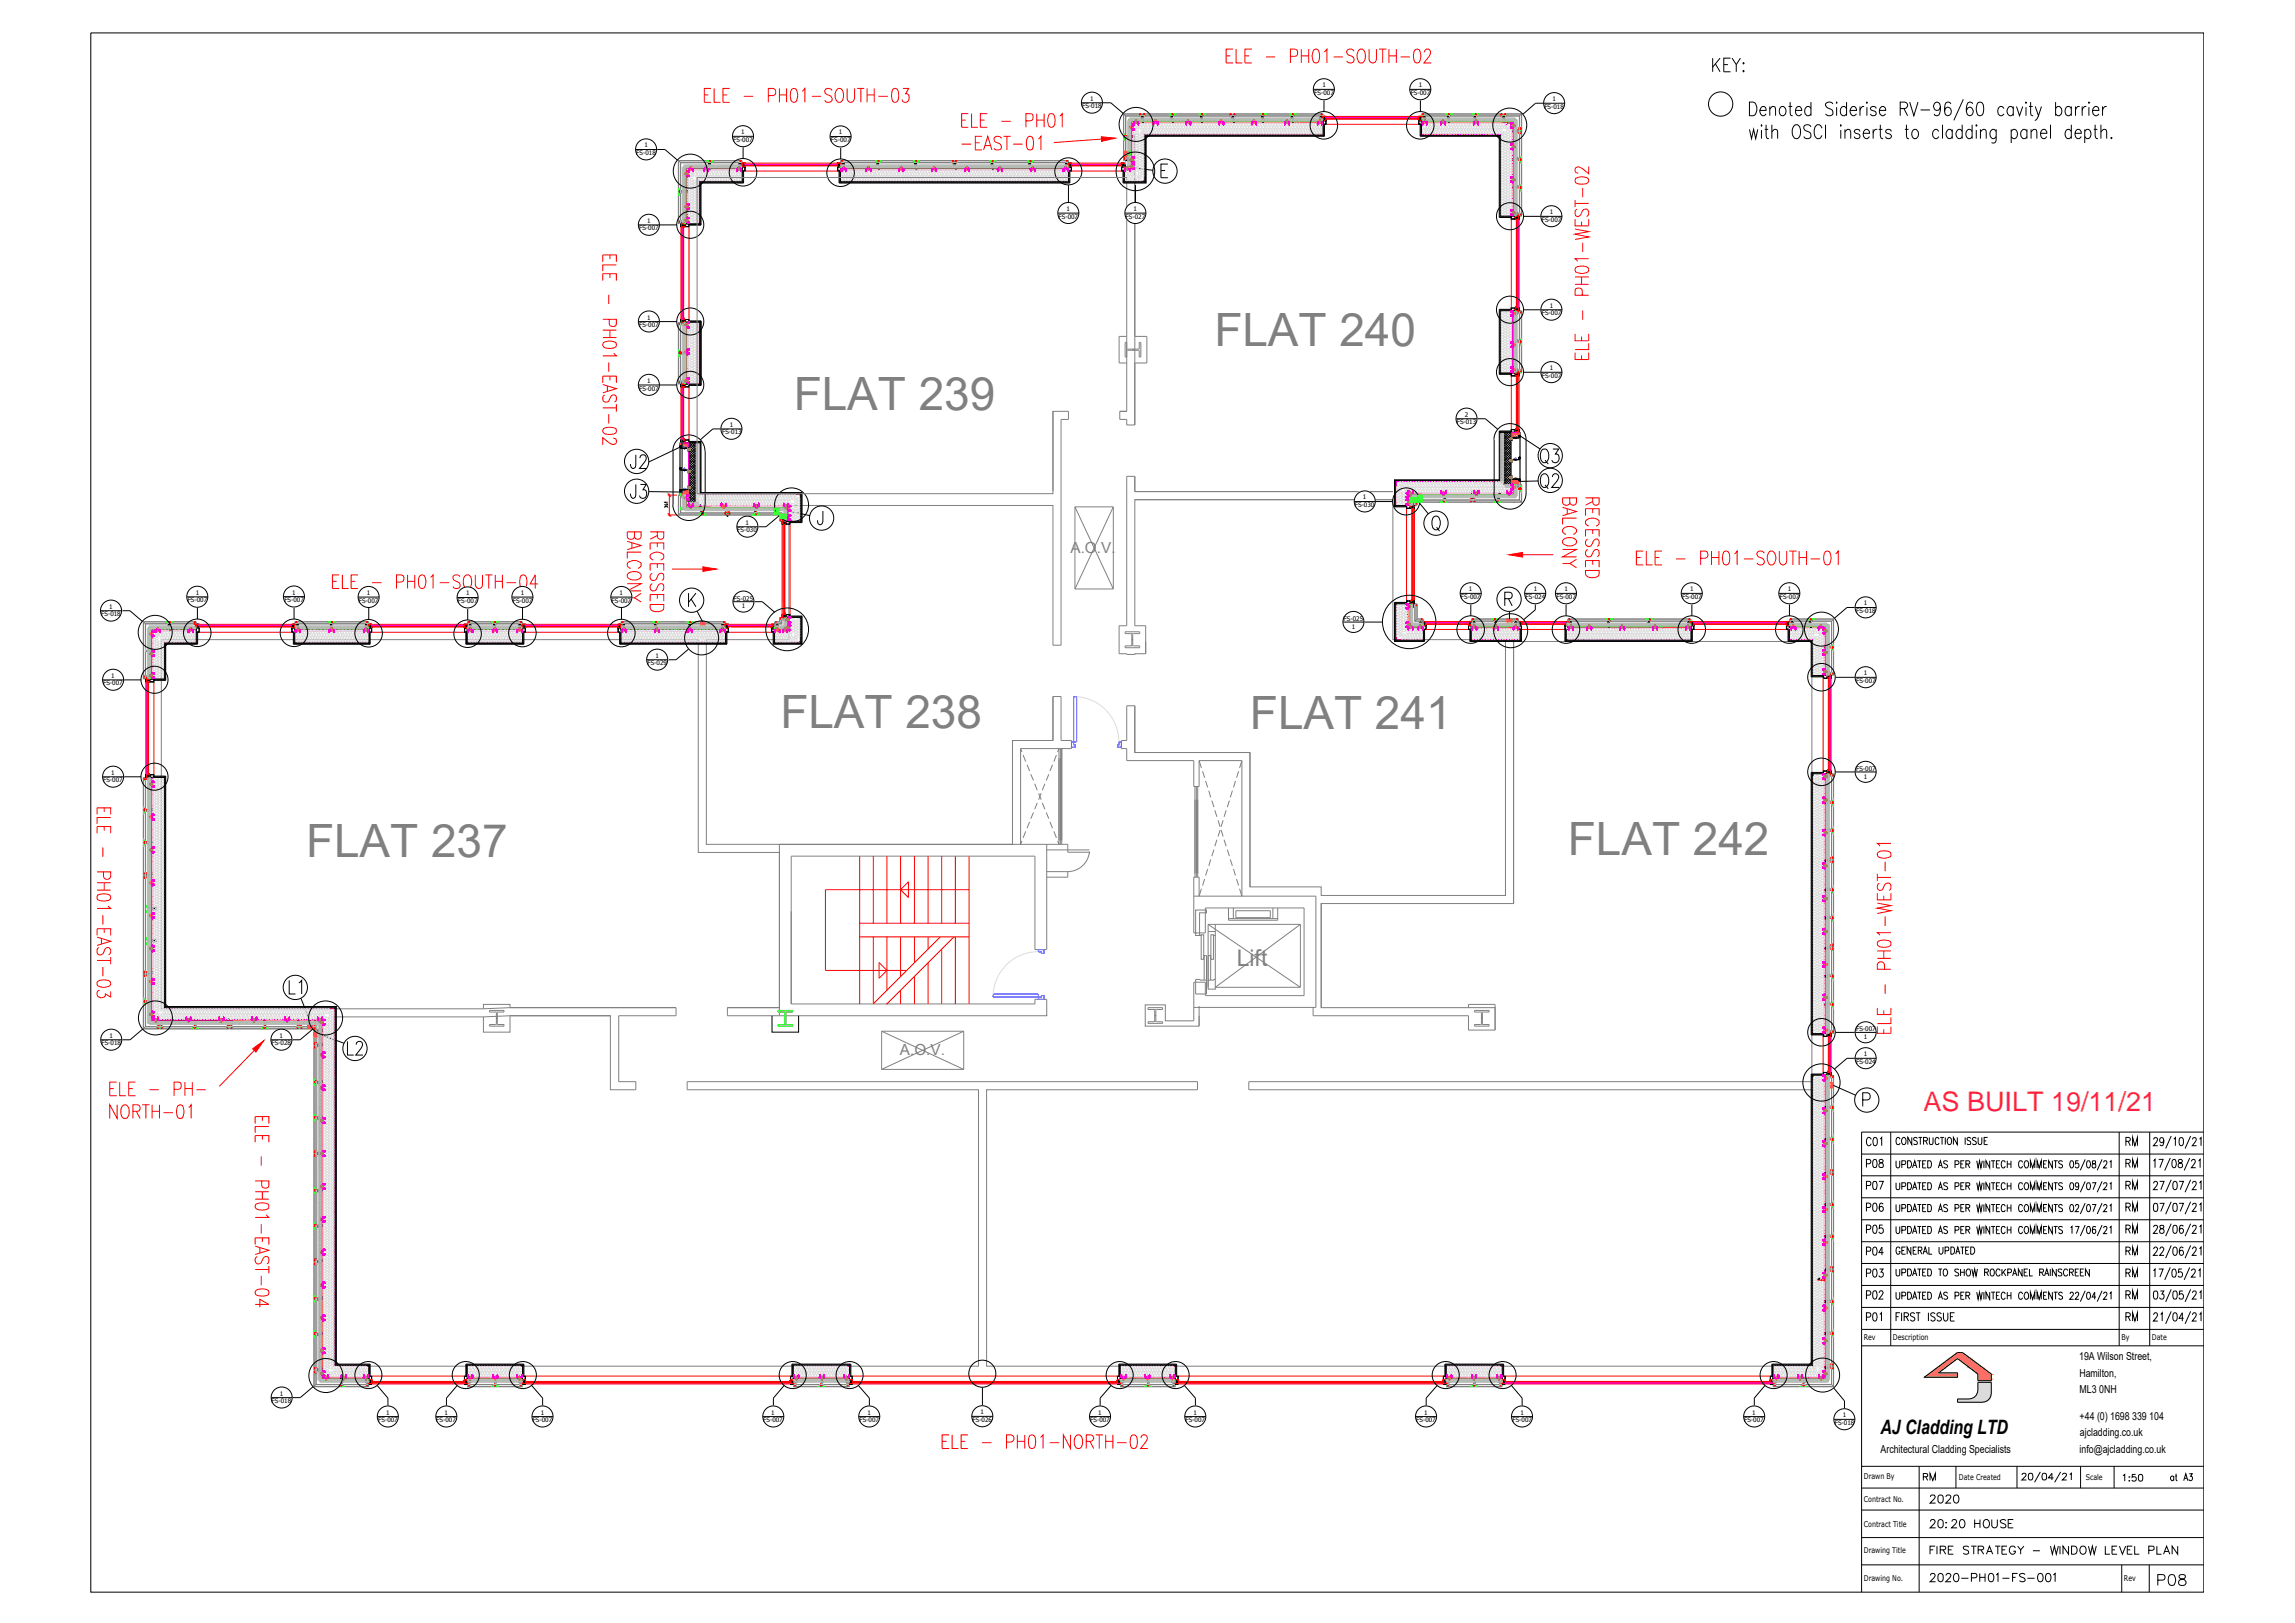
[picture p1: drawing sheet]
<svg xmlns="http://www.w3.org/2000/svg" width="420mm" height="297mm" viewBox="0 0 420 297" stroke-linecap="round" stroke-linejoin="round" font-family="sans-serif">
<defs><g id="words">
<g font-size="8.4" fill="#808080">
<text x="222.3" y="63.3">FLAT 240</text>
<text x="145.3" y="75.1">FLAT 239</text>
<text x="142.9" y="133.3">FLAT 238</text>
<text x="228.8" y="133.4">FLAT 241</text>
<text x="56" y="156.8">FLAT 237</text>
<text x="287" y="156.6">FLAT 242</text>
</g>
<g font-size="6.2">
<text x="114.7" y="87.1">J2</text>
<text x="281.2" y="86.1">Q3</text>
<text x="281.2" y="90.7">Q2</text>
</g>
<text font-size="5.7" fill="#fff" x="223.7" y="12.7">ELE - PH01-SOUTH-02</text>
<g font-size="5.7" fill="#f00">
<text x="292.1" y="67" transform="rotate(-90 292.1 67)">ELE - PH01-WEST-02</text>
<text x="171.4" y="266.3">ELE - PH01-NORTH-02</text>
</g>
<g font-size="5.7">
<text x="114.7" y="92.4">J3</text>
<text x="60" y="109">ELE - PH01-SOUTH-04</text>
</g>
<text font-size="5.7" fill="#dcdcdc" x="62.8" y="194.4">L2</text>
<text font-size="5.3" fill="#dcdcdc" x="56.4" y="183.1" transform="rotate(-90 56.4 183.1)">L1</text>
<text font-size="5.3" x="394.1" y="291.4">P08</text>
<text font-size="4.9" fill="#ff2755" x="352.2" y="203.4">AS BUILT 19/11/21</text>
<g font-size="4.9">
<text x="340.8" y="219.1">P07</text>
<text x="388.4" y="219.1">RM</text>
<text x="340.8" y="231.1">P04</text>
<text x="388.4" y="231.1">RM</text>
</g>
<g font-size="4.4">
<text x="340.8" y="214.8">P08</text>
<text x="340.8" y="211">C01</text>
<text x="388.4" y="214.8">RM</text>
<text x="388.4" y="211">RM</text>
<text x="340.8" y="226.8">P05</text>
<text x="340.8" y="223">P06</text>
<text x="388.4" y="226.8">RM</text>
<text x="388.4" y="223">RM</text>
<text x="340.8" y="238.8">P02</text>
<text x="340.8" y="234.9">P03</text>
<text x="388.4" y="238.8">RM</text>
<text x="388.4" y="234.9">RM</text>
<text x="340.8" y="243.1">P01</text>
<text x="388.4" y="243.1">RM</text>
<text x="351.4" y="272.3">RM</text>
<text x="352.4" y="276.2">2020</text>
</g>
<text font-size="4.2" fill="#808080" x="226.4" y="176.9">Lift</text>
<text font-size="3.6" x="344.3" y="262.4">AJ Cladding LTD</text>
<g font-size="2.8" fill="#808080">
<text x="196" y="101.1">A.O.V.</text>
<text x="164.7" y="193.1">A.O.V.</text>
</g>
<g font-size="2">
<text x="380.6" y="248.9">19A Wilson Street,</text>
<text x="380.7" y="251.9">Hamilton,</text>
<text x="380.7" y="255">ML3</text>
<text x="384.3" y="255">0NH</text>
<text x="380.7" y="259.8">+44 (0) 1698</text>
<text x="380.8" y="262.9">ajcladding.co.uk</text>
<text x="390.4" y="259.8">339</text>
<text x="393.5" y="259.8">104</text>
<text x="344.3" y="265.9">Architectural Cladding Specialists</text>
<text x="380.7" y="266">info@ajcladding.co.uk</text>
</g>
<g font-size="1.4">
<text x="341.2" y="245.3">Rev</text>
<text x="346.6" y="245.3">Description</text>
<text x="388.4" y="245.3">By</text>
<text x="394" y="245.3">Date</text>
<text x="341.2" y="270.7">Drawn By</text>
<text x="341.2" y="274.9">Contract No.</text>
<text x="358.6" y="270.9">Date Created</text>
<text x="381.9" y="270.9">Scale</text>
<text x="341.2" y="279.4">Contract Title</text>
<text x="341.2" y="284.3">Drawing Title</text>
<text x="341.2" y="289.3">Drawing No.</text>
<text x="388.8" y="289.4">Rev</text>
</g>
<g font-size="1.2">
<text x="240.6" y="17.4">FS-007</text>
<text x="242.1" y="16">1</text>
<text x="258.3" y="17.4">FS-007</text>
<text x="259.7" y="16">1</text>
<text x="198.1" y="19.8">FS-018</text>
<text x="199.6" y="18.4">1</text>
<text x="282.7" y="19.9">FS-018</text>
<text x="284.2" y="18.6">1</text>
<text x="116.5" y="28.4">FS-018</text>
<text x="118" y="27">1</text>
<text x="134.2" y="26">FS-007</text>
<text x="135.7" y="24.6">1</text>
<text x="152.1" y="26">FS-007</text>
<text x="153.6" y="24.6">1</text>
<text x="118.5" y="40.8">1</text>
<text x="193.8" y="40">FS-007</text>
<text x="195.3" y="38.6">1</text>
<text x="206.1" y="40">FS-027</text>
<text x="207.5" y="38.6">1</text>
<text x="282.3" y="40.6">FS-007</text>
<text x="283.7" y="39.2">1</text>
<text x="117" y="42.2">FS-007</text>
<text x="117" y="59.9">FS-007</text>
<text x="118.5" y="58.5">1</text>
<text x="282.3" y="57.7">FS-007</text>
<text x="283.7" y="56.3">1</text>
<text x="117" y="71.5">FS-007</text>
<text x="118.5" y="70.1">1</text>
<text x="282.3" y="69.1">FS-007</text>
<text x="283.7" y="67.7">1</text>
<text x="266.7" y="77.7">FS-013</text>
<text x="268.2" y="76.3">2</text>
<text x="132.2" y="79.5">FS-013</text>
<text x="133.6" y="78.1">1</text>
<text x="248" y="92.8">FS-030</text>
<text x="249.5" y="91.4">1</text>
<text x="135" y="97.4">FS-030</text>
<text x="136.5" y="96">1</text>
<text x="18.5" y="112.8">FS-018</text>
<text x="20" y="111.4">1</text>
<text x="34.4" y="110.3">FS-007</text>
<text x="35.8" y="108.9">1</text>
<text x="52.1" y="110.2">FS-007</text>
<text x="53.5" y="108.8">1</text>
<text x="65.7" y="110.3">FS-007</text>
<text x="67.2" y="108.9">1</text>
<text x="83.8" y="110.4">FS-007</text>
<text x="85.3" y="109">1</text>
<text x="93.9" y="110.3">FS-007</text>
<text x="95.4" y="108.9">1</text>
<text x="112" y="110.3">FS-007</text>
<text x="113.4" y="108.9">1</text>
<text x="134.3" y="110">FS-025</text>
<text x="135.8" y="111.4">1</text>
<text x="246" y="113.7">FS-025</text>
<text x="267.4" y="109.6">FS-007</text>
<text x="268.9" y="108.2">1</text>
<text x="279.3" y="109.6">FS-024</text>
<text x="280.8" y="108.2">1</text>
<text x="284.9" y="109.6">FS-007</text>
<text x="286.4" y="108.2">1</text>
<text x="308" y="109.6">FS-007</text>
<text x="309.4" y="108.2">1</text>
<text x="325.8" y="109.6">FS-007</text>
<text x="327.3" y="108.2">1</text>
<text x="339.8" y="112.2">FS-018</text>
<text x="341.2" y="110.8">1</text>
<text x="247.5" y="115.1">1</text>
<text x="18.9" y="125.4">FS-007</text>
<text x="20.3" y="124.1">1</text>
<text x="118.5" y="121.8">FS-029</text>
<text x="120" y="120.4">1</text>
<text x="339.8" y="125">FS-007</text>
<text x="341.2" y="123.6">1</text>
<text x="18.9" y="143.2">FS-007</text>
<text x="20.3" y="141.8">1</text>
<text x="339.8" y="141.1">FS-007</text>
<text x="341.2" y="142.5">1</text>
<text x="18.6" y="191.3">FS-018</text>
<text x="20.1" y="189.9">1</text>
<text x="49.7" y="191.3">FS-028</text>
<text x="51.2" y="189.9">1</text>
<text x="339.8" y="188.8">FS-007</text>
<text x="341.2" y="190.2">1</text>
<text x="339.8" y="194.7">FS-024</text>
<text x="341.2" y="193.3">1</text>
<text x="49.7" y="256.8">FS-018</text>
<text x="51.2" y="255.4">1</text>
<text x="69.2" y="260.3">FS-007</text>
<text x="70.7" y="258.9">1</text>
<text x="79.9" y="260.3">FS-007</text>
<text x="81.4" y="258.9">1</text>
<text x="97.5" y="260.3">FS-007</text>
<text x="99" y="258.9">1</text>
<text x="139.7" y="260.3">FS-007</text>
<text x="141.2" y="258.9">1</text>
<text x="157.3" y="260.3">FS-007</text>
<text x="158.8" y="258.9">1</text>
<text x="178" y="260.2">FS-026</text>
<text x="179.5" y="258.8">1</text>
<text x="199.6" y="260.3">FS-007</text>
<text x="201.1" y="258.9">1</text>
<text x="217" y="260.3">FS-007</text>
<text x="218.5" y="258.9">1</text>
<text x="259.3" y="260.3">FS-007</text>
<text x="260.8" y="258.9">1</text>
<text x="276.9" y="260.3">FS-007</text>
<text x="278.4" y="258.9">1</text>
<text x="319.3" y="260.3">FS-007</text>
<text x="320.8" y="258.9">1</text>
<text x="335.9" y="260.8">FS-018</text>
<text x="337.4" y="259.4">1</text>
</g>
</g></defs>
<!-- layer: SA-GALV STEEL TOP HAT -->
<g fill="none" stroke="#f0f" stroke-width=".18">
<path d="M125.6 31.7v.4M125.6 37.7v.4M125.7 32.1h.1M125.7 31.7h.1M125.7 38.1h.1M125.7 37.7h.1M125.7 32.1h.2M125.7 31.7v.4M125.7 37.7v.4M125.7 31.7h.2M125.7 31.6h.2M125.7 38.2h.2"/>
<path d="M125.7 37.7h.2M125.8 31.5h.1M125.8 32.3h.1M125.8 37.5h.1M125.8 38.3h.1M125.8 40h.1M125.8 31.6h.1M125.8 32.4h.1M125.8 37.6h.1M125.8 38.4h.1M125.8 31.6h.4M125.8 32.3h.4"/>
<path d="M125.8 37.6h.4M125.8 37.5l.4 .1M125.8 38.3h.4M125.8 40h.4M125.9 32.2h.1M125.9 31.6h.1M125.9 31.4h.1M125.9 38.2h.1M125.9 37.6h.1M125.9 37.4h.1M125.9 38.4h.1M125.9 31.4v.2"/>
<path d="M125.9 32.2v.2M125.9 37.4v.2M125.9 38.2v.2M125.9 39.9v.2M125.9 32.4h.1M125.9 32.3h.1M125.9 31.5h.1M125.9 38.5h.1M125.9 38.3h.1M125.9 37.5h.1M125.9 39.9h.1M125.9 40h.1"/>
<path d="M125.9 38.2v.3M126 31.5h.1M126 31.6h.1M126 32.3h.1M126 37.5h.1M126 37.6h.1M126 38.3h.1M126 40h.1M126 31.5v.1M126 37.5v.1M126 40v.1M126 31.5l-.1 .1"/>
<path d="M126 32.3h-.1M126 37.5l-.1 .1M126 38.3h-.1M126 40h-.1M126 31.1h.1M126.1 31v.6M126.1 31.5h.1M126.1 31.6h.1M126.1 32.3h.1M126.1 37.5h.1M126.1 37.6h.1M126.1 38.3h.1"/>
<path d="M126.1 40h.1M126.1 31h.1M126.1 31.3h.1M126.1 31.4h.1M126.1 31v.1M126.1 37.5v.1M126.1 40h-.1M126.1 32.3h-.1M126.1 37.5l-.1 .1M126.1 38.3h-.1M126.1 31l-.1 .1M126.1 31.1h.1"/>
<path d="M126.1 31.2h.1M126.1 31.5l-.1 .1M126.1 40v.1M126.1 31.1v.1M126.1 31.2v.1M126.1 31.3v.3M126.1 31.5l.1 .1M126.1 31.5v.1M126.1 31l.1 .1M126.2 31.5h.1M126.2 31.6h.1M126.2 32.3h.1"/>
<path d="M126.2 37.5h.1M126.2 37.6h.1M126.2 38.3h.1M126.2 40h.1M126.2 31.1h.1M126.2 38.3h-.1M126.2 40v.1M126.2 40h-.1M126.2 31.1h-.2h.2M126.2 32.3h-.4M126.2 38.3h-.4M126.2 30.9v.2"/>
<path d="M126.3 30.9h.1M126.3 30.9h.4M126.3 30.8h.4M126.3 30.9v.2M126.7 30.9h.1M126.7 31.1h.1M126.7 31.1h.3h-.3M126.7 30.9v.2M126.8 31h.1M126.8 31.1h.1M126.9 31v.4M126.9 31.2h.1"/>
<path d="M126.9 31h.1M126.9 31.1h.1M126.9 31.3h.1M126.9 31.4h.1M126.9 31.1v.1M126.9 31.2v.1M126.9 31l-.1 .1M126.9 31v.1M128.8 31.1h.1M128.8 31l.1 .4M128.8 31h.1M128.8 31.3h.1"/>
<path d="M128.8 31v.1M128.9 31.1h.1M128.9 31.2h.1M128.9 31.3h.1M128.9 31.4h.1M128.9 31.1v.1M128.9 31.2v.1M128.9 31h.1M128.9 31v.4l-.1-.1M128.9 31l.1 .1M129 31.1h.1M129 31.1h-.2h.2"/>
<path d="M129 30.9v.2M129.1 30.9h.1M129.1 30.9h.4M129.1 30.8h.4M129.1 30.9v.2M129.5 30.9h.1M129.5 31.1h.1M129.5 31.1h.3h-.3M129.5 30.9v.2M129.6 31h.1M129.6 31.1h.1M129.7 31.2h.1"/>
<path d="M129.7 31h.1M129.7 31.4v-.4v.4M129.7 31.1h.1M129.7 31.3h.1M129.7 31.4h.1M129.7 31.1v.1M129.7 31.2v.1M129.7 31l-.1 .1M129.7 31v.1M134.8 31.1h.1M134.9 31h.1M134.9 31v.4"/>
<path d="M134.9 31l-.1 .1M134.9 31.2h.1M134.9 31.1h.1M134.9 31.3h.1M134.9 31.4h.1M134.9 31.1v.1M134.9 31.2v.1M134.9 31l.1 .1M135 31.1h.1M135 31.1h-.2h.2M135 30.9v.2M135.1 30.9h.1"/>
<path d="M135.1 30.9h.4M135.1 30.8h.4M135.1 30.9v.2M135.5 30.9h.1M135.5 30.9v.2M135.6 31.1h.1M135.6 31.1h.2h-.2M135.6 31h.1M135.7 31v.4M135.7 31.2h.1M135.7 31h.1M135.7 31.1h.1"/>
<path d="M135.7 31.3h.1M135.7 31.4h.1M135.7 31.1v.1M135.7 31.2v.1M135.7 31l-.1 .1M135.7 31l.1 .1M135.8 31.1h.1M135.8 30.1h18.1M135.9 30.1h.1v.3h-.1zM135.9 31.1h-10v9.9M135.9 30.1l.1 .3M136 30.1l-.1 .3"/>
<path d="M136.1 33.1h-8.1v8.1M153.6 33.1h42.3M153.7 30.1h.2v.3h-.2zM153.7 30.1l.2 .3M153.9 30.1l-.2 .3M154 31.1h.1M154 31h.1M154 31v.4M154 31.1l.1 .1M154 31.2l.1 .1M154 31.3h.1M154 31v.1"/>
<path d="M154.1 31.2h.1M154.1 31.1h.1M154.1 31.3h.1M154.1 31.4h.1M154.1 31h.1M154.1 31v.1M154.1 31l.1 .1M154.2 31.1h.1M154.2 31.1h-.2M154.2 30.9v.2M154.2 30.9h.1M154.2 30.9h.5"/>
<path d="M154.2 30.8h.5M154.7 30.9h.1M154.7 30.9v.2M154.7 31.1h.1M154.7 31.1h.3M154.8 31.1h.1M154.8 31v.4M154.8 31h.1M154.8 31v.1M154.8 31.2h.1M154.8 31.3h.1M154.8 31.4h.1"/>
<path d="M154.8 31.1l.1 .1M154.8 31.2l.1 .1M154.9 31.2h.1M154.9 31h.1M154.9 31.1h.1M154.9 31.3h.1M154.9 31l-.1 .4M154.9 31v.1M158.5 31h.1M158.5 31.1h.1M158.5 31h.2M158.6 31h.1"/>
<path d="M158.6 31v.4M158.6 31.1v.1M158.6 31.2v.1M158.6 31.2h.1M158.6 31l-.1 .1M158.6 31.1h.1M158.6 31.3h.1M158.6 31.4h.1M158.7 31h.1M158.7 31v.1M158.7 31.1h.1M158.7 31.1h-.2"/>
<path d="M158.7 30.9v.2M158.8 30.9h.1M158.8 30.9h.4M158.8 30.8h.4M158.8 30.9v.2M159.2 30.9h.1M159.2 30.9v.2M159.2 31.1h.1M159.2 31.1h.3M159.3 31.1h.1M159.3 31l.1 .4M159.3 31h.1"/>
<path d="M159.3 31v.1M159.4 31.2h.1M159.4 31.1h.1M159.4 31.3h.1M159.4 31.4h.1M159.4 31.1v.1M159.4 31.2v.1M159.4 31h.1M159.4 31v.4M159.4 31l.1 .1M159.5 31.1h.1M164.5 31.1h.1"/>
<path d="M164.6 31v.4M164.6 31.2h.1M164.6 31h.1M164.6 31.1h.1M164.6 31.3h.1M164.6 31.4h.1M164.6 31.1v.1M164.6 31.2v.1M164.6 31l-.1 .1M164.7 31h.1M164.7 31v.1M164.7 31.1h.1"/>
<path d="M164.7 31.1h-.2M164.7 30.9v.2M164.8 30.9h.1M164.8 30.9h.4M164.8 30.8h.4M165.2 30.9h.1M165.2 30.9v.2M165.3 31.1h.1M165.3 31.1h.2M165.3 30.9v.2M165.3 31l.1 .4M165.3 31h.1"/>
<path d="M165.3 31h.2M165.3 31v.1M165.4 31.2h.1M165.4 31h.1M165.4 31.1h.1M165.4 31.3h.1M165.4 31.4h.1M165.4 31.1v.1M165.4 31.2v.1M165.4 31v.4M165.4 31l.1 .1M165.5 31h.1"/>
<path d="M165.5 31.1h.1M170.5 31.1h.1M170.6 31v.1M170.6 31.2h.1M170.6 31h.1M170.6 31.1h.1M170.6 31.3h.1M170.6 31.4h.1M170.6 31v.4M170.6 31.1l.1 .2M170.6 31.2l.1 .1M170.6 31l-.1 .1"/>
<path d="M170.6 31.3v.1M170.7 31h.1M170.7 31.3l-.1 .1M170.7 31v.1M170.7 31.1l-.1 .1M170.7 31.1h.1M170.8 31.1h.1M170.8 31.1h-.3M170.8 30.9v.2M170.8 30.9h.1M170.8 30.9h.4M170.8 30.8h.4"/>
<path d="M171.2 30.9h.1M171.2 30.9v.2M171.3 31.1h.1M171.3 31.1h.2M171.3 30.9v.2M171.4 31v.4M171.4 31h.1M171.4 31.1h.1M171.4 31.2h.1M171.4 31.3h.1M171.4 31.4h.1M171.4 31.1v.1"/>
<path d="M171.4 31.2v.1M171.4 31v.1M171.4 31l.1 .1M171.5 31h.1M171.5 31.1h.1M176.6 31.1h.1M176.6 31h.1M176.6 31.2h.1M176.6 31.3h.1M176.6 31v.4M176.6 31.2l.1 .1M176.6 31v.1"/>
<path d="M176.6 31.4h.1M176.6 31.1l.1 .1M176.7 31.2h.1M176.7 31h.1M176.7 31.1h.1M176.7 31.3h.1M176.7 31l-.1 .4M176.7 31v.1M176.8 31.1h.1M176.8 31.1h-.3M176.8 30.9v.2M176.8 30.9h.1"/>
<path d="M176.8 30.9h.4M176.8 30.8h.4M177.2 30.9h.1M177.3 31.1h.1M177.3 31.1h.3M177.3 30.9v.2M177.4 31h.1M177.4 31.1h.1M177.4 31.2h.1M177.4 31.4v-.4v.4M177.4 31.3h.1M177.4 31.4h.1"/>
<path d="M177.4 31.1v.1M177.4 31.2v.1M177.4 31v.1M177.4 31l.1 .1M177.5 31h.1M177.5 31.1h.1M182.6 31.1h.1M182.6 31l.1 .4M182.6 31h.1M182.6 31v.1M182.7 31.2h.1M182.7 31.1h.1"/>
<path d="M182.7 31.3h.1M182.7 31.4h.1M182.7 31.1v.1M182.7 31.2v.1M182.7 31h.1M182.7 31v.4M182.7 31v.1M182.8 31.1h.1M182.8 31.1h-.3M182.8 30.9v.2M182.8 30.9h.1M182.8 30.9h.4"/>
<path d="M182.8 30.8h.4M183.2 30.9h.1M183.3 30.9v.2M183.3 31.1h.1M183.3 31.1h.3M183.4 31h.1M183.4 31l.1 .4M183.4 31.2h.1M183.4 31.1h.1M183.4 31.3h.1M183.4 31.4h.1M183.4 31v.4"/>
<path d="M183.4 31.1l.1 .1M183.4 31.2l.1 .1M183.4 31v.1M183.5 31.2h.1M183.5 31h.1M183.5 31.1h.1M183.5 31.3h.1M183.5 31.4h.1M183.5 31v.1M188.6 31.1h.1M188.6 31l.1 .4M188.6 31h.1"/>
<path d="M188.6 31h.2M188.6 31v.1M188.7 31.2h.1M188.7 31.1h.1M188.7 31.3h.1M188.7 31.4h.1M188.7 31.1v.1M188.7 31.2v.1M188.7 31h.1M188.7 31v.4M188.7 31l.1 .1M188.8 31h.1"/>
<path d="M188.8 31.1h.1M188.8 31.1h-.3M188.8 30.9v.2M188.9 30.9h.1M188.9 30.9h.4M188.9 30.8h.4M189.3 30.9h.1M189.3 30.9v.2M189.3 31.1h.1M189.3 31.1h.3M189.4 31h.1M189.4 31.1h.1"/>
<path d="M189.4 31l.1 .4M189.4 31.2h.1M189.4 31.3h.1M189.4 31.4h.1M189.4 31v.4M189.4 31.1l.1 .1M189.4 31.2l.1 .1M189.4 31v.1M189.5 31.2h.1M189.5 31.1h.1M189.5 31.3h.1M189.5 31.4h.1"/>
<path d="M189.5 31h.1M189.5 31v.1M189.5 31l.1 .1M189.6 31.1h.1M194.6 31.1h.1M194.6 31h.1M194.6 31h.2M194.6 31l.1 .4M194.7 31.2h.1M194.7 31h.1M194.7 31.1h.1M194.7 31.3h.1"/>
<path d="M194.7 31.4h.1M194.7 31.1v.1M194.7 31.2v.1M194.7 31l-.1 .1M194.7 31v.4M194.7 31l.1 .1M194.8 31h.1M194.8 31.1h.1M194.8 31.1h-.3M194.8 30.9v.2M194.9 30.9h.1M194.9 30.9h.4"/>
<path d="M194.9 30.8h.4M195.3 30.9h.1M195.3 30.9v.2M195.4 31.1h.1M195.4 31.1h.2h-41.7M195.4 30.9v.2M195.4 31l.1 .1M195.4 31.2h.1M195.4 31h.1M195.4 31.3h.1M195.4 31.4h.1M195.4 31.2l.1 .1"/>
<path d="M195.4 31v.4M195.4 31.1l.1 .1M195.4 31v.1M195.5 31.2h.1M195.5 31.1h.1M195.5 31.3h.1M195.5 31.4h.1M195.5 31.3v.1M195.5 31h.1M195.5 31v.1M195.5 31.1v.1M195.5 31l.1 .1"/>
<path d="M195.6 31.1h.1M195.7 30.1h.1v.3h-.1zM195.7 30.1l.1 .3M195.8 30.1l-.1 .3M196.1 30.1h9.8M205.7 30.1h.2v.3h-.2zM205.7 30.1l.2 .3M205.9 30.1l-.2 .3M205.9 31h.1M205.9 31l.2 .1M206 31h.1M206 31.2h.1"/>
<path d="M206 31.1h.1M206 31.3h.1M206 31.4h.1M206 31v.4M206 31.1v.1M206 31.2v.1M206.1 31h.1M206.1 31.1h.1M206.1 31.1h-.2h.2M206.1 30.9v.2M206.2 30.9h.1M206.2 30.8h.4"/>
<path d="M206.2 30.9v.2M206.6 30.9h.1M206.6 30.9v.2M206.7 31.1h.1M206.7 31.1h.2h-.2M206.7 30.9v.2M206.7 31.1h.2M206.7 31l.1 .1M206.7 31h.1M206.7 31v.1M206.7 31.2h.1M206.7 31.1l.1 .1"/>
<path d="M206.7 31.3h.1M206.7 31.2l.1 .1M206.8 31.1h.1M206.8 31.2h.1M206.8 31.3h.1M206.8 31.4h.1M206.8 31.3v.1M206.8 31h.1M206.8 31l-.1 .4 .1-.1M206.9 31.1h.1M207.1 23.1v.5M207.1 29.1v.5"/>
<path d="M207.1 30.3v.4M207.2 23.6h.1M207.2 23.1h.1M207.2 29.6h.1M207.2 29.1h.1M207.2 30.7h.1M207.2 30.3h.1M207.2 23.6h.2M207.2 23.1v.5M207.2 29.1v.5M207.2 30.3v.4M207.2 23.1h.2"/>
<path d="M207.2 29.6h.2M207.2 29.1h.2M207.2 30.7h.2M207.2 30.3h.2M207.2 30.8h.2M207.3 22.9v.1M207.3 23.7v.1M207.3 28.9v.1M207.3 29.7v.1M207.3 30.1v.1M207.3 30.9h.1M207.3 22.9h.1"/>
<path d="M207.3 23h.1M207.3 23.7h.1M207.3 23.8h.1M207.3 28.9h.1M207.3 29h.1M207.3 29.7h.1M207.3 29.8h.1M207.3 30.1h.1M207.3 30.2h.1M207.3 31h.1M207.3 23.7h.4M207.3 22.9l.1 .1"/>
<path d="M207.3 23h.4M207.3 30.9v.1M207.3 29.7h.4M207.3 29h.2M207.3 28.9h.2M207.3 29h.4M207.3 30.9l.4 .1M207.3 30.9h.2M207.3 30.1h.4M207.3 30.2h.2M207.4 22.9h.1M207.4 23h.1"/>
<path d="M207.4 23.7h.1M207.4 23.8h.1M207.4 28.9h.1M207.4 29h.1M207.4 29.1h.1M207.4 29.7h.1M207.4 29.8h.1M207.4 29.9h.1M207.4 30.1h.1M207.4 30.2h.1M207.4 30.9h.1M207.4 31h.1"/>
<path d="M207.4 30.8h.1M207.4 22.9v.1M207.4 23.7v.1M207.4 28.9v.2M207.4 29.7v.2M207.4 30.1v.1M207.4 30.8v.2M207.4 23.6h.1M207.4 23.1h.1M207.4 29.6h.1M207.4 30.3h.1M207.4 23.1v-.3l.1 .3"/>
<path d="M207.4 23.6v.3l.1-.3M207.4 29.1v-.3l.1 .3M207.4 29.6v.3l.1-.3M207.4 30.3v-.3l.1 .3M207.4 30.8v.2l.1-.2M207.5 23h.1M207.5 23.7h.1M207.5 23.8h.1M207.5 29h.1M207.5 29.7h.1M207.5 29.8h.1M207.5 30.1h.1"/>
<path d="M207.5 30.2h.1M207.5 30.9h.1M207.5 23.7l-.1 .1M207.5 29.7l-.1 .1M207.5 30.1l-.1 .1M207.5 30.9l-.1 .1M207.5 23.7v.1M207.5 29.7v.1M207.5 30.1v.1M207.5 30.9v.1M207.5 22.5h.1M207.5 22.5h.2"/>
<path d="M207.5 28.9v.1M207.6 22.5h.1M207.6 22.6h.1M207.6 22.7h.1M207.6 22.8h.1M207.6 22.9h.1M207.6 23h.1M207.6 23.7h.1M207.6 23.8h.1M207.6 29h.1M207.6 29.7h.1M207.6 29.8h.1"/>
<path d="M207.6 30.1h.1M207.6 30.2h.1M207.6 30.9h.1M207.6 22.5v.5M207.6 23.7v.1M207.6 29.7v.1M207.6 30.1v.1M207.6 22.6v.1M207.6 22.5v.1M207.6 22.9l-.1 .1M207.6 23.7l-.1 .1M207.6 29.7l-.1 .1"/>
<path d="M207.6 30.1l-.1 .1M207.6 30.9l-.1 .1M207.6 28.9v.1M207.6 23h.2M207.6 28.9l-.1 .1M207.6 30.9v.1M207.7 23h.1M207.7 23.7h.1M207.7 23.8h.1M207.7 29h.1M207.7 29.7h.1M207.7 29.8h.1"/>
<path d="M207.7 30.1h.1M207.7 30.2h.1M207.7 30.9h.1M207.7 22.9h.1M207.7 22.9l-.1 .1M207.7 28.9l-.1 .1M207.7 30.1l-.1 .1M207.7 22.9v.1M207.7 30.1v.1M207.7 23.7l-.4 .1M207.7 22.9l.1 .1M207.7 29.7l-.4 .1"/>
<path d="M207.7 30.1l-.4 .1M207.8 22.5h.1M207.8 22.5h-.3l.3 .1M207.8 22.3v.2M207.8 23h-.1M207.8 23.7l-.1 .1M207.8 22.3h.1M207.8 22.3h.4M208.2 22.3h.1M208.2 22.3v.2M208.3 22.5h.1M208.3 22.5h.2l-.2 .1"/>
<path d="M208.3 22.3v.2M208.3 22.5h.2M208.3 22.5l.1 .1M208.4 22.5h.1M208.4 22.6h.1M208.4 22.8h.1M208.4 22.5v.1M208.4 22.6v.1M208.4 22.7h.1M208.4 22.9h.1M208.4 22.7v.2M208.4 22.7v.1"/>
<path d="M208.4 22.5v.4M208.4 22.6v-.1v.1M208.5 22.5h.1M211 22.5h.3M211.1 22.5h.1M211.1 22.6h.1M211.1 22.7h.1M211.1 22.8h.1M211.1 22.9h.1M211.1 22.5v.4M211.1 22.6l.1 .1M211.1 22.5l.1 .1"/>
<path d="M211.2 22.6h.1M211.2 22.5h.1M211.2 22.7h.1M211.2 22.8h.1M211.2 22.9h.1M211.2 22.5v.4M211.2 22.5l-.2 .1h.3M211.3 22.5h.1M211.3 22.3v.2M211.4 22.3h.1M211.4 22.3h.4M211.8 22.3h.1"/>
<path d="M211.8 22.3v.2M211.8 22.5h.1M211.8 22.5h.3l-.3 .1M211.9 22.5h.1M211.9 22.5v.4M211.9 22.6h.1M211.9 22.7h.1M211.9 22.8h.1M211.9 22.9h.1M211.9 22.6v.1M211.9 22.5v.1M212 22.5h.1"/>
<path d="M212 22.5v.1M217.1 22.5h.1M217.2 22.6h.1M217.2 22.5h.1M217.2 22.7h.1M217.2 22.8h.1M217.2 22.9h.1M217.2 22.5v.4M217.2 22.6v.1M217.2 22.5v.1M217.3 22.5h.1M217.3 22.5h-.3l.3 .1"/>
<path d="M217.3 22.3v.2M217.4 22.3h.1M217.4 22.3h.4M217.8 22.3h.1M217.8 22.3v.2M217.8 22.5h.1M217.8 22.5h.3l-.3 .1M217.9 22.5h.1M217.9 22.5l.1 .4M217.9 22.6h.1M217.9 22.7h.1M217.9 22.8h.1"/>
<path d="M217.9 22.9h.1M217.9 22.5v.1M217.9 22.6v.1M217.9 22.5v.4M217.9 22.6l.1 .1M218 22.6h.1M218 22.7h.1M218 22.8h.1M218 22.9h.1M218 22.5h.1M218 22.8l-.1 .1M223.1 22.5h.1"/>
<path d="M223.1 22.5h.2M223.2 22.5h.1M223.2 22.6h.1M223.2 22.7h.1M223.2 22.8h.1M223.2 22.9h.1M223.2 22.5v.4M223.2 22.5v.1M223.2 22.6v.1M223.3 22.5h.1M223.3 22.5h-.3l.3 .1M223.3 22.3v.2"/>
<path d="M223.4 22.3h.1M223.4 22.3h.4M223.4 22.3v.2M223.8 22.3h.1M223.8 22.3v.2M223.8 22.5h.1M223.8 22.5h.3l-.3 .1M223.9 22.5h.1M223.9 22.5h.2M223.9 22.8h.1M223.9 22.7h.1M223.9 22.9h.1"/>
<path d="M223.9 22.6h.1M223.9 22.5v.1M223.9 22.8v.1M223.9 22.6l.1 .1M223.9 22.7l.1 .1M224 22.9h.1M224 22.6h.1M224 22.5h.1M224 22.7h.1M224 22.8h.1M224 22.5v.4M224 22.6l-.1-.1 .1 .1"/>
<path d="M224.1 22.5h.1M229.1 22.5h.1M229.1 22.5h.2M229.2 22.5h.1M229.2 22.6h.1M229.2 22.7h.1M229.2 22.8h.1M229.2 22.9h.1M229.2 22.5v.4M229.2 22.6v.1M229.2 22.5v.1M229.3 22.5h.1"/>
<path d="M229.3 22.5v.1M229.3 22.5h-.2l.2 .1M229.3 22.3v.2M229.4 22.3h.1M229.4 22.3h.4M229.4 22.3v.2M229.8 22.3h.1M229.8 22.3v.2M229.9 22.5h.1M229.9 22.5h.2l-.2 .1M229.9 22.3v.2M229.9 22.5h.2"/>
<path d="M229.9 22.5l.1 .4M229.9 22.5v.1M230 22.6h.1M230 22.7h.1M230 22.8h.1M230 22.9h.1M230 22.5h.1M230 22.6v.1M230 22.7v.1M230 22.5v.1M230 22.5v.4M230.1 22.5h.1"/>
<path d="M235.1 22.5h.1M235.1 22.5h.2M235.2 22.5h.1M235.2 22.6h.1M235.2 22.7h.1M235.2 22.8h.1M235.2 22.9h.1M235.2 22.5v.4M235.2 22.6v.1M235.2 22.5v.1M235.3 22.5h.1M235.4 22.5h.1"/>
<path d="M235.4 22.5h-.3l.3 .1M235.4 22.3v.2M235.4 22.3h.1M235.4 22.3h.4M235.8 22.3h.1M235.8 22.3v.2M235.9 22.5h.1M235.9 22.5h.2l-.2 .1M236 22.5v.4M236 22.5h.1M236 22.5v.1M236 22.6h.1"/>
<path d="M236 22.7h.1M236 22.8h.1M236 22.9h.1M236 22.6v.1M236 22.7v.1M236.1 22.5h.1M236.1 22.5h-.2M241.2 22.5h.1M241.2 22.5v.4M241.2 22.6h.1M241.2 22.7h.1M241.2 22.8h.1"/>
<path d="M241.2 22.9h.1M241.2 22.6v.1M241.2 22.5l.1 .1M241.2 22.8v.1M241.3 22.5h.1M241.3 22.5v.1M241.4 22.5h.1M241.4 22.5h-.3l.3 .1M241.4 22.3v.2M241.4 22.3h.1M241.4 22.3h.4M241.8 22.3h.1"/>
<path d="M241.8 22.3v.2M241.9 22.5h.1M241.9 22.5h.2l-.2 .1M241.9 22.3v.2M242 22.5h.1M242 22.5v.4M242 22.6v.1M242 22.7h.1M242 22.5v.1M242 22.6h.1M242 22.8h.1M242 22.9h.1"/>
<path d="M242.1 22.5h.1M242.1 22.5h-.2M242.2 21.5h18.1M242.2 22.6h-34.8v8.5h-1.5M242.3 21.6h.1v.2h-.1zM242.3 21.6l.1 .2M242.4 21.6l-.1 .2M242.5 24.6h-33v8.5h-3.9M260 24.6h14.9v15.2M260.1 21.6h.2v.2h-.2zM260.1 21.6l.2 .2M260.3 22.6h16.6v.2"/>
<path d="M260.3 21.6l-.2 .2M260.4 22.5h.1M260.4 22.6h.1M260.4 22.7h.1M260.4 22.8h.1M260.4 22.9h.1M260.4 22.5v.4M260.4 22.6l.1 .1M260.4 22.5l.1 .1M260.5 22.6h.1M260.5 22.5h.1M260.5 22.7h.1"/>
<path d="M260.5 22.8h.1M260.5 22.9h.1M260.5 22.5v.4M260.6 22.5h.1M260.6 22.5l-.3 .1M260.6 22.3v.2M260.6 22.3h.1M260.6 22.3h.5M261.1 22.3h.1M261.1 22.3v.2M261.1 22.5h.1M261.1 22.5l.3 .1"/>
<path d="M261.1 22.5h.2M261.2 22.5h.1M261.2 22.6h.1M261.2 22.7h.1M261.2 22.6v.1M261.2 22.5v.4M261.2 22.8h.1M261.2 22.9h.1M261.3 22.5h.1M261.3 22.8h.1M261.3 22.8l-.1 .1M261.3 22.5h-.1"/>
<path d="M263.7 22.5h.1M263.7 22.5h.2M263.8 22.5v.4M263.8 22.6h.1M263.8 22.5h.1M263.8 22.7h.1M263.8 22.8h.1M263.8 22.9h.1M263.8 22.6v.1M263.8 22.5v.1M263.9 22.5h.1M263.9 22.5l-.2 .1"/>
<path d="M263.9 22.3v.2M264 22.3h.1M264 22.3h.4M264 22.3v.2M264.4 22.3h.1M264.4 22.3v.2M264.4 22.5h.1M264.4 22.5l.3 .1M264.5 22.5h.1M264.5 22.5v.1M264.6 22.9h.1M264.6 22.5v.4"/>
<path d="M264.6 22.6v.1M264.6 22.7h.1M264.6 22.7v.1M264.6 22.5v.1M264.6 22.6h.1M264.6 22.5h.1M264.6 22.8h.1M264.7 22.5h.1M264.7 22.5h-.2M269.7 22.5h.1M269.7 22.5h.2M269.8 22.5v.4"/>
<path d="M269.8 22.6h.1M269.8 22.5h.1M269.8 22.7h.1M269.8 22.8h.1M269.8 22.9h.1M269.8 22.6v.1M269.8 22.5l.1 .1M269.9 22.5h.1M269.9 22.5v.1M269.9 22.5l-.2 .1M269.9 22.3v.2M270 22.3h.1"/>
<path d="M270 22.3h.4M270 22.3v.2M270.4 22.3h.1M270.4 22.3v.2M270.5 22.5h.1M270.5 22.5l.2 .1M270.5 22.3v.2M270.6 22.6h.1M270.6 22.5h.1M270.6 22.7h.1M270.6 22.8h.1M270.6 22.9h.1"/>
<path d="M270.6 22.5v.4M270.6 22.6v.1M270.6 22.5v.1M270.7 22.5h.1M270.7 22.5h-.2M275.7 22.5h.1M275.8 22.5h.1M275.8 22.6h.1M275.8 22.7h.1M275.8 22.8h.1M275.8 22.9h.1M275.8 22.5v.4"/>
<path d="M275.8 22.5v.1M275.8 22.6v.1M275.8 22.8v.1M275.9 22.5h.1M275.9 22.5h-.1M275.9 22.5h-.2M276 22.5h.1M276 22.5l-.3 .1M276 22.3v.2M276 22.3h.1M276 22.3h.4M276.4 22.3h.1"/>
<path d="M276.4 22.3v.2M276.5 22.5h.1M276.5 22.5l.3 .1M276.5 33.4h.1M276.5 33.3h.1M276.5 32.6h.1M276.5 39.4h.1M276.5 38.6h.1M276.5 23.5h.1M276.5 22.7h.1M276.5 27.4h.1M276.5 27.3h.1"/>
<path d="M276.5 26.6h.1M276.5 26.6h.5M276.5 27.3v.1M276.5 33.3v.1M276.5 39.3l.1 .1M276.5 22.5h.2M276.5 22.7h.5M276.5 32.6h.5M276.5 33.4h.5M276.5 33.3h.5M276.5 38.6h.5M276.5 39.3h.5"/>
<path d="M276.5 23.5h.5M276.5 27.4h.5M276.5 27.3h.5M276.6 22.6h.1M276.6 22.5h.1M276.6 22.7h.1M276.6 22.8h.1M276.6 22.9h.1M276.6 22.5v.4M276.6 22.6v.1M276.6 22.5v.1M276.6 33.4h.1"/>
<path d="M276.6 33.3h.1M276.6 32.6h.1M276.6 39.4h.1M276.6 38.6h.1M276.6 23.5h.1M276.6 27.4h.1M276.6 27.3h.1M276.6 26.6h.1M276.7 22.5h.1M276.7 33.4h.1M276.7 33.3h.1M276.7 32.6h.1"/>
<path d="M276.7 39.4h.1M276.7 38.6h.1M276.7 23.5h.1M276.7 22.7h.1M276.7 27.4h.1M276.7 27.3h.1M276.7 26.6h.1M276.7 27.3v.1M276.7 33.3v.1M276.7 39.3h.1M276.7 39.4h-.1M276.8 33.4h.1"/>
<path d="M276.8 33.3h.1M276.8 32.6h.1M276.8 39.4h.1M276.8 38.6h.1M276.8 23.5h.1M276.8 22.7h.1M276.8 27.4h.1M276.8 27.3h.1M276.8 26.6h.1M276.8 27.3v.1M276.8 33.3v.1M276.8 39.3v.1"/>
<path d="M276.8 33.3l-.1 .1M276.8 23.5h-.1M276.8 26.6h-.1M276.8 39.3h.1M276.8 32.6h-.1M276.8 38.6h-.1M276.8 22.7h-.1M276.8 27.3l-.1 .1M276.8 22.7h.2M276.8 22.6v16.9h.3M276.8 23.6h.1M276.8 26.4l.1 .3"/>
<path d="M276.8 32.4l.1 .3M276.8 38.5l.1 .2M276.8 33.4h.2M276.8 23.4h.2M276.8 26.5h.2M276.8 27.4h.2M276.9 32.7h.1M276.9 33.2h.1M276.9 33.3h.1M276.9 33.4h.1M276.9 33.5h.1M276.9 32.6h.1"/>
<path d="M276.9 32.5h.1M276.9 38.7h.1M276.9 39.3h.1M276.9 39.4h.1M276.9 39.5h.1M276.9 38.6h.1M276.9 38.5h.1M276.9 22.8h.1M276.9 23.3h.1M276.9 23.5h.1M276.9 23.4h.1M276.9 23.6h.1"/>
<path d="M276.9 22.7h.1M276.9 22.6h.1M276.9 26.7h.1M276.9 27.2h.1M276.9 27.3h.1M276.9 27.4h.1M276.9 26.6h.1M276.9 26.5h.1M276.9 22.9h.2M276.9 22.8h.2M276.9 33.3l-.1 .1M276.9 23.3v.3"/>
<path d="M276.9 27.2l-.1 .3M276.9 33.2l-.1 .3M276.9 39.3v.2M276.9 32.7h.2M276.9 33.2h.2M276.9 32.6h-.1M276.9 32.5v.1M276.9 38.8h.2M276.9 39.2h.2M276.9 39.3h.2M276.9 38.7h.2M276.9 38.6h-.1"/>
<path d="M276.9 38.5v.1M276.9 23.3h.2M276.9 23.5h-.1M276.9 22.7h-.1M276.9 22.6v.1M276.9 26.7h.2M276.9 27.2h.2M276.9 27.3l-.1 .1M276.9 26.6h-.1M276.9 33.3v.1M276.9 39.3v.1M276.9 23.4v.1"/>
<path d="M276.9 27.3v.1M276.9 26.5v.1M276.9 33.4v.1M276.9 38.5v.2M276.9 23.4v.2M276.9 32.5v.2M276.9 32.6v.1M276.9 39.4v.1M276.9 38.6v.1M276.9 23.5v.1M276.9 22.7v.1M277 33.4h.1"/>
<path d="M277 33.3h.1M277 32.6h.1M277 32.5h.1M277 39.4h.1M277 39.3h.1M277 23.5h.1M277 23.4h.1M277 22.7h.1M277 27.4h.1M277 27.3h.1M277 26.6h.1M277 26.5h.1"/>
<path d="M277 23.4v.1M277 26.5v.1M277 27.3v.1M277 32.5v.1M277 33.3v.1M277 39.3v.1M277.1 32.8h.1M277.1 33.2h.1M277.1 38.8h.1M277.1 39.2h.1M277.1 22.9h.1M277.1 23.3h.1"/>
<path d="M277.1 26.8h.1M277.1 27.1h.1M277.1 22.9v.4M277.1 26.8v.3M277.1 32.8v.4M277.1 38.8v.4M277.6 39.6h.3v.1h-.3zM277.6 39.6l.3 .1M277.9 39.6l-.3 .1M277.9 39.5v17.4M124.9 40.9v18.1M124.9 58.8h.3v.2h-.3z"/>
<path d="M124.9 41h.3v.1h-.3zM124.9 58.8l.3 .2M124.9 41l.3 .1M125.2 58.8l-.3 .2M125.2 41l-.3 .1M125.6 40.2v.4M125.6 59.4v.4M125.7 59.8h.1M125.7 59.4h.1M125.7 40.6h.1M125.7 40.2h.1M125.7 40.2v.4"/>
<path d="M125.7 59.4v.4M125.7 59.8h.2M125.7 59.4h.2M125.7 59.3h.2M125.7 40.6h.2M125.7 40.2h.2M125.7 40.1h.2M125.7 40.7h.2M125.8 59.2h.1M125.8 59.9v.1M125.8 40.7v.1M125.8 59.9h.1"/>
<path d="M125.8 40.1h.1M125.8 40.8h.1M125.8 40.7h.1M125.8 59.2h.4M125.8 40.8h.4M125.9 59.8h.1M125.9 59.3h.1M125.9 59.2h.1M125.9 59.9h.1M125.9 40.7h.1M125.9 40.1h.1M125.9 40.9h.1"/>
<path d="M125.9 40.7v.2M125.9 59.1v.1M125.9 59.9v.1M125.9 59h.1M125.9 60h.1M125.9 40.8h.1M125.9 59v11.3M125.9 59.9l.1 .1M126 59.2h.1M126 60h.1M126 40.8h.1M126 40.8h-.1"/>
<path d="M126 59.2h-.1M126 59.9v.1M126 60h-.1M126.1 59.2h.1M126.1 60h.1M126.1 40.8h.1M126.1 60h-.1M126.1 59.9v.1M126.1 59.2h-.1M126.1 40.8h-.1M126.1 60h.2M126.1 40h.2"/>
<path d="M126.1 40l.1 .1M126.2 59.2h.1M126.2 60h.1M126.2 40.8h.1M126.2 60h-.1M126.2 40.1h.1M126.2 59.9v.1M126.2 59.2h-.4M126.2 59.9l.1 .1M126.3 60h-.1M126.3 40l-.1 .1M128 58.7v11.8"/>
<path d="M274.9 56.6v11.9M276.5 57.9h.1M276.5 57.8h.1M276.5 57.1h.1M276.5 57.8v.1M276.5 57.1h.2M276.5 57.9h.5M276.5 57.8h.5M276.6 57.9h.1M276.6 57.8h.1M276.6 57.1h.1M276.6 57.1l-.1-.1 .5 .1"/>
<path d="M276.7 57.9h.1M276.7 57.8h.1M276.7 57.1h.1M276.7 57.8v.1M276.8 57.9h.1M276.8 57.8h.1M276.8 57.1h.1M276.8 57.8v.1M276.8 57.8l-.1 .1M276.8 57v.1M276.8 57l-.1 .1M276.8 56.9v11.4h.3"/>
<path d="M276.8 57l.1 .2M276.8 57.1h.2M276.8 57h.2M276.9 57.2h.1M276.9 57.7h.1M276.9 57.8h.1M276.9 57.9h.1M276.9 57.1h.1M276.9 57h.1M276.9 57.7l-.1 .3M276.9 57.2h.2M276.9 57.7h.2"/>
<path d="M276.9 57.8l-.1 .1M276.9 57.8v.1M276.9 57v.1M276.9 57.1v.1M277 57.9h.1M277 57.8h.1M277 57.1h.1M277 57h.1M277 57v.1M277 57.8v.1M277.1 57.2h.1M277.1 57.7h.1"/>
<path d="M277.1 57.2v.5M277.6 56.7h.3v.2h-.3zM277.6 56.7l.3 .2M277.9 56.7l-.3 .2M124.9 70.2v10.9M124.9 70.3h.3v.2h-.3zM124.9 70.3l.3 .2M125.2 70.3l-.3 .2M125.6 64.3v.4M125.6 69.5v.4M125.7 69.9h.1M125.7 69.5h.1"/>
<path d="M125.7 64.7h.1M125.7 64.3h.1M125.7 64.3v.4M125.7 69.5v.4M125.7 69.9h.2M125.7 69.5h.2M125.7 70h.2M125.7 64.7h.2M125.7 64.2h.2M125.7 64.7l.2 .1M125.8 69.3v.1M125.8 70.1h.1"/>
<path d="M125.8 64v.1M125.8 64.8v.1M125.8 60h.1M125.8 69.3h.1M125.8 69.4h.1M125.8 70.2h.1M125.8 64.1h.1M125.8 64h.1M125.8 64.8h.1M125.8 64.9h.1M125.8 70.1l.4 .1M125.8 60h.4"/>
<path d="M125.8 69.3h.4M125.8 70.2h.4M125.8 64.1h.4M125.8 64.8h.4M125.9 70h.1M125.9 69.5h.1M125.9 69.4h.1M125.9 70.2h.1M125.9 64.7h.1M125.9 64.2h.1M125.9 64.1h.1M125.9 65h.1"/>
<path d="M125.9 64v.1M125.9 64.8v.2M125.9 69.3v.1M125.9 70v.2M125.9 60.1h.1M125.9 69.2h.1M125.9 70.1h.1M125.9 69.3h.1M125.9 63.9h.1M125.9 64.9h.1M125.9 64.8h.1M126 69.3h.1"/>
<path d="M126 69.4h.1M126 70.1h.1M126 70.2h.1M126 64.1h.1M126 64.8h.1M126 64.9h.1M126 64.8l-.1 .1M126 69.3v.1M126 70.1v.1M126 69.3l-.1 .1M126 64.1h-.1M126 64.8v.1"/>
<path d="M126 70.1l-.1 .1M126.1 69.3h.1M126.1 69.4h.1M126.1 70.1h.1M126.1 70.2h.1M126.1 64.1h.1M126.1 64.8h.1M126.1 64.9h.1M126.1 64.8v.1M126.1 69.3l-.1 .1M126.1 70.1v.1M126.1 70.1l-.1 .1"/>
<path d="M126.1 64.1h-.1M126.1 64.8l-.1 .1M126.1 69.3v.1M126.1 64.9h.2M126.2 69.3h.1M126.2 69.4h.1M126.2 70.1h.1M126.2 70.2h.1M126.2 64.1h.1M126.2 64.8h.1M126.2 64.9h.1M126.2 64.8v.1"/>
<path d="M126.2 69.3l-.1 .1M126.2 64.8l-.1 .1M126.2 69.3v.1M126.2 64.8l.1 .1M126.3 64.9h-.1M274.9 78.9v9.3h-19.2v4.6M276.5 63.6h.1M276.5 62.8h.1M276.5 68.1h.1M276.5 67.4h.1M276.5 67.3h.1M276.5 62.8h.5"/>
<path d="M276.5 67.3v.1M276.5 63.6h.5M276.5 67.3h.5M276.5 67.4h.5M276.5 68.1h.2M276.5 68.1h.5M276.6 63.6h.1M276.6 62.8h.1M276.6 68.1h.1M276.6 67.4h.1M276.6 67.3h.1M276.7 63.6h.1"/>
<path d="M276.7 62.8h.1M276.7 68.1h.1M276.7 67.4h.1M276.7 67.3h.1M276.7 67.3v.1M276.7 68.1v.1M276.7 68.1l-.1 .1M276.8 63.6h.1M276.8 62.8h.1M276.8 68.1h.1M276.8 67.4h.1M276.8 67.3h.1"/>
<path d="M276.8 67.3v.1M276.8 68.1v.1M276.8 63.6h-.1M276.8 68.1l-.1 .1M276.8 62.8h-.1M276.8 67.3l-.1 .1M276.8 62.7l.1 .2M276.8 67.2l.1 .3M276.8 62.8h.2M276.8 68.1h.2M276.9 62.9h.1M276.9 63.5h.1"/>
<path d="M276.9 63.6h.1M276.9 63.7h.1M276.9 62.8h.1M276.9 62.7h.1M276.9 67.5h.1M276.9 68h.1M276.9 68.1h.1M276.9 68.2h.1M276.9 67.3h.1M276.9 67.4h.1M276.9 63.5v.1M276.9 63h.2"/>
<path d="M276.9 63.4h.2M276.9 63.5l-.1 .2M276.9 68v.3M276.9 63.6h-.1M276.9 62.8h-.1M276.9 62.7v.1M276.9 67.5h.2M276.9 68h.2M276.9 68.1l-.1 .1M276.9 68v.1M276.9 67.3l-.1 .1M276.9 62.8v.1"/>
<path d="M276.9 67.3v.1M276.9 68.1v.1M276.9 63.6v.1M277 63.6h.1M277 62.8h.1M277 68.2h.1M277 68.1h.1M277 67.4h.1M277 67.3h.1M277 67.3v.1M277 68.1v.1M277.1 63h.1"/>
<path d="M277.1 63.4h.1M277.1 67.5h.1M277.1 68h.1M277.1 63v.4M277.1 67.5v.5M277.6 68.3h.3v.1h-.3zM277.6 68.3l.3 .1M277.9 68.3l-.3 .1M124.9 80.9h.3v.1h-.3zM124.9 80.9l.3 .1M125.2 80.9l-.3 .1M125.6 90.6h.3v2h18.6v2.8"/>
<path d="M125.6 90.9v.5M125.7 91.4h.1M125.7 90.9h.1M125.7 90.9v.5M125.7 91.4h.2M125.7 90.9h.2M125.8 90.7v.1M125.8 91.5h.1M125.8 90.7h.1M125.8 90.8h.1M125.8 91.6h.1M125.8 90.7h.4"/>
<path d="M125.8 91.6h.4M125.8 91.5l.4 .1M125.9 91.4h.1M125.9 90.9h.1M125.9 91.6h.1M125.9 91.5h.1M125.9 90.7v.2M125.9 91.5v.1M125.9 92.6h.1M125.9 90.6h.1M125.9 91.7h.1M125.9 90.8h.1"/>
<path d="M125.9 90.7h.1M125.9 90.6v.3M125.9 91.4v.3M125.9 92.6h.3M126 90.7h.1M126 90.8h.1M126 91.5h.1M126 91.6h.1M126 90.7l-.1 .1M126 91.5v.1M126 92.6h.1M126 90.7v.1"/>
<path d="M126 91.5l-.1 .1M126.1 92.6h.1M126.1 92.5h.1M126.1 92.4h.1M126.1 92.3h.1M126.1 90.7h.1M126.1 90.8h.1M126.1 91.5h.1M126.1 91.6h.1M126.1 90.7v.1M126.1 91.5v.1M126.1 92.3v.3"/>
<path d="M126.1 92.5v.1M126.1 92.4v.1M126.1 92.3v.1M126.1 92.2v.1M126.1 90.7l-.1 .1M126.1 91.5l-.1 .1M126.2 90.7h.1M126.2 90.8h.1M126.2 91.5h.1M126.2 91.6h.1M126.2 90.7l-.1 .1M126.2 92.6h.1"/>
<path d="M126.2 90.7v.1M126.2 92.6v.2M126.3 92.8h.1M126.3 92.6v.2M126.3 92.8h.4M126.3 92.9h.4M126.7 92.8h.1M126.7 92.6v.2M126.7 92.6h.1M126.7 92.6h.3M126.8 92.6h.1M126.8 92.5h.1"/>
<path d="M126.8 92.4h.1M126.8 92.3h.1M126.8 92.3v.1M126.8 92.4v.1M126.8 92.3v.3M126.8 92.5l.1 .1M126.8 92.4l.1 .1M126.8 92.3l.1 .1M126.9 92.6h.1M126.9 92.5h.1M126.9 92.4h.1M126.9 92.3h.1"/>
<path d="M126.9 92.2v.4M126.9 92.2l-.1 .1M126.9 92.2v.1M127 92.6h.1M128 80.8v9.7h18.5v5.1M132 92.6h.1M132 92.6h.2M132.1 92.6h.1M132.1 92.5h.1M132.1 92.4h.1M132.1 92.3h.1M132.1 92.3v.3"/>
<path d="M132.1 92.5v.1M132.1 92.4v.1M132.1 92.3v.1M132.2 92.6h.1M132.2 92.6v.2M132.3 92.8h.1M132.3 92.8h.4M132.3 92.9h.4M132.3 92.6v.2M132.7 92.8h.1M132.7 92.6v.2M132.7 92.6h.1"/>
<path d="M132.7 92.6h.3M132.8 92.6h.1M132.8 92.6h.2M132.8 92.5h.1M132.8 92.4h.1M132.8 92.3h.1M132.8 92.4l.1 .2M132.8 92.3l.1 .1M132.8 92.4l.1 .1M132.9 92.6h.1M132.9 92.5h.1M132.9 92.6h-.1"/>
<path d="M132.9 92.4h.1M132.9 92.3h.1M132.9 92.2v.1M132.9 92.5l-.1 .1M132.9 92.2l-.1 .1M132.9 92.3v.1M132.9 92.3v.3M133 92.6h.1M138 92.6h.1M138 92.6h.2M138.1 92.6h.1M138.1 92.5h.1"/>
<path d="M138.1 92.3v.3M138.1 92.4h.1M138.1 92.3h.1M138.1 92.4v.1M138.1 92.5v.1M138.1 92.3v.1M138.2 92.6h.1M138.2 92.6v.2M138.3 92.8h.1M138.3 92.8h.4M138.3 92.9h.4M138.7 92.8h.1"/>
<path d="M138.7 92.6v.2M138.8 92.6h.1M138.8 92.6h.2M138.8 92.6v.2M138.9 92.6h.1M138.9 92.5h.1M138.9 92.4h.1M138.9 92.3h.1M138.9 92.5v.1M138.9 92.4v.1M138.9 92.3v.1M138.9 92.3l-.1 .3"/>
<path d="M138.9 92.3v.3M139 92.6h.1M143.4 92.6h.1M143.4 92.6h.3M143.4 95.3v17.7M143.5 92.6h.1M143.5 95.4h.2v.2h-.2zM143.5 95.4l.2 .2M143.5 92.5h.1M143.5 92.4h.1M143.5 92.3h.1M143.5 92.5v.1"/>
<path d="M143.5 92.3v.1M143.5 92.4v.1M143.5 92.3v.3M143.6 92.6h.1M143.7 92.6h.1M143.7 92.6v.2M143.7 92.8h.1M143.7 95.4l-.2 .2M143.7 92.8h.4M143.7 92.9h.4M144.1 92.8h.1M144.1 92.6v.2"/>
<path d="M144.2 92.6h.1M144.2 92.6h.2M144.2 92.6v.2M144.2 92.9v.4M144.2 94.7v.4M144.2 93.3h.1M144.2 92.9h.1M144.2 95.1h.1M144.2 94.7h.1M144.2 92.9h.2M144.2 92.6h.3v.3M144.2 93.3h.2"/>
<path d="M144.2 93.4h.2M144.2 95.1h.2M144.2 94.6h.2M144.3 92.6h.1M144.3 92.5h.1M144.3 92.4h.1M144.3 92.3h.1M144.3 92.3v.1M144.3 92.4v.1M144.3 92.3v.3M144.3 92.5v.1M144.3 92.2v.4"/>
<path d="M144.3 92.2v.1M144.3 92.7h.1M144.3 92.8h.1M144.3 93.4h.1M144.3 93.5h.1M144.3 94.4h.1M144.3 94.5h.1M144.3 95.2h.1M144.3 95.3h.1M144.3 93.4l.3 .1M144.3 92.6v.2M144.3 93.4v.1"/>
<path d="M144.3 94.4v.1M144.3 95.2v.1M144.3 95.2h.5l-.1 .1M144.3 93.5h.5M144.3 92.7h.5M144.3 95.3h.2M144.3 94.5h.5M144.3 94.4l.5 .1M144.3 95.2l.2 .1M144.4 92.6h.1M144.4 92.7h.1M144.4 92.8h.1"/>
<path d="M144.4 93.4h.1M144.4 93.5h.1M144.4 94.5h.1M144.4 94.4h.1M144.4 95.2h.1M144.4 95.3h.1M144.4 92.6v.2M144.4 93.4v.1M144.4 94.4v.1M144.4 95.2v.1M144.4 92.7v.1M144.4 93.5v.1"/>
<path d="M144.4 92.9h.1M144.4 93.6h.1M144.4 95.1h.1M144.4 94.6h.1M144.4 93.4l.1 .1M144.4 93.4v.2l.1-.2M144.4 94.6v-.3l.1 .3M144.4 92.6v.3M144.4 95.1l.1 .3M144.4 92.6v.1M144.5 95.3h.1M144.5 95.1v.3"/>
<path d="M144.5 92.7h-.1M144.5 93.5h-.1M144.5 94.5h-.1M144.5 95.2l-.1 .1M144.5 92.7h.1M144.5 93.5h.1M144.5 94.5h.1M144.5 95.2h.1M144.5 95.2v.1M144.6 92.7h.1M144.6 93.5h.1M144.6 94.5h.1"/>
<path d="M144.6 95.2h.1M144.6 95.3h.1M144.6 92.7h-.1M144.6 93.4v.1M144.6 95.2v.1M144.6 95.2l-.1 .1M144.6 93.5h-.1M144.6 94.5h-.1M144.6 95.3h.2M144.7 92.7h.1M144.7 93.5h.1M144.7 94.5h.1"/>
<path d="M144.7 95.2h.1M144.7 95.3h.1M144.7 95.2v.1M144.7 93.5h-.1M144.7 95.2l-.1 .1M144.8 92.7h.1M144.8 93.5h.1M144.8 94.5h.1M144.8 95.3h.1M257.4 90.3h.2M257.4 90.3v.1M257.4 92.3h.1"/>
<path d="M257.4 91.6h.1M257.4 91.5h.1M257.4 91.1h.1M257.4 92.4h.4M257.4 91.5l.4 .1M257.4 91.5h.4M257.4 92.3v.1M257.4 90.3h.1M257.4 91.1h.4M257.4 90.4h.4M257.5 92.3h.1M257.5 92.4h.1"/>
<path d="M257.5 91.6h.1M257.5 91.5h.1M257.5 91.1h.1M257.5 90.4h.1M257.5 90.3h.1M257.5 90.3v.1M257.5 92.3v.1M257.5 91.5v.1M257.6 92.4h.1M257.6 92.3h.1M257.6 91.6h.1M257.6 91.5h.1"/>
<path d="M257.6 91.1h.1M257.6 90.4h.1M257.6 90.3h.1M257.6 90.3v.1M257.6 91.5v.1M257.6 92.3v.1M257.6 91.5l-.1 .1M257.6 91.1h-.1M257.6 90.3l-.1 .1M257.6 92.3l-.1 .1M257.7 92.4h.1M257.7 92.3h.1"/>
<path d="M257.7 91.6h.1M257.7 91.5h.1M257.7 91.1h.1M257.7 90.4h.1M257.7 90.3h.1M257.7 91.5v.1M257.7 92.3v.1M257.7 90.3l-.1 .1M257.7 92.3l-.1 .1M257.7 91.1h-.1M257.7 91.7h.1M257.7 92.2h.1"/>
<path d="M257.7 92.5h.1M257.7 90.9h.1M257.7 91.2h.1M257.7 90.2h.1M257.7 90.9h.3M257.7 90.2v.2M257.7 90.9v.3M257.7 91.5v.2M257.7 92.2v.3M257.7 90.3v.1M257.7 91v.2M257.7 91.8h.3"/>
<path d="M257.7 92.2h.3M257.7 91.7h.3M257.7 91.5l-.1 .1M257.7 90.4h.3M257.7 90.2h.3M257.7 90.5h.3M257.8 92.4h.1M257.8 92.3h.1M257.8 91.6h.1M257.8 91.5h.1M257.8 91.7h.1M257.8 91.2h.1"/>
<path d="M257.8 91h.1M257.8 90.4h.1M257.8 90.3h.1M257.8 90.2h.1M257.8 91v.2M257.8 91.5v.2M257.8 92.3v.1M257.8 91.5v.1M257.8 91.1h.1M257.8 92.3l-.4 .1M257.8 90.1h.1M257.8 90h.1"/>
<path d="M257.8 89.9v.5M257.8 89.9l.1 .3-.1-.1M257.8 90l.1 .1M257.8 89.9h.1M257.9 90.1h.1M257.9 90.3h.1M257.9 90.2h.1M257.9 90h.1M257.9 89.9h.1M257.9 90.2v.1h-.1M258 91.8h.1M258 92.2h.1"/>
<path d="M258 90.2h.1M258 90.5h.1M258 90.9h.1M258 90.5v.4M258 91.8v.4M258 90.2v.7M258 90.2h-.2v.2M258 90.4h.1M258 90.4h.5M258 90.2v.2M258 90.5h.5M258.5 92.5h.2v.2h-.2z"/>
<path d="M258.5 90.4h.1M258.5 92.5l.2 .2M258.5 90.2v.2M258.5 90.2h.1M258.5 90.2h.3h-.3M258.6 90.2h.1M258.6 90.3h.1M258.6 90.1h.1M258.6 90h.1M258.6 89.9h.1M258.6 90l.1 .1M258.6 90.1l.1 .1"/>
<path d="M258.7 90.1h.1M258.7 90.3h.1M258.7 90.2h.1M258.7 90h.1M258.7 89.9h.1M258.7 92.5l-.2 .2M258.7 89.9l-.1 .3M258.7 89.9v.4l-.1-.1M258.7 90.2l-.1 .1M258.8 92.5v18M263.8 90.2h.1M263.8 90.3h.1"/>
<path d="M263.8 90.1h.1M263.8 90h.1M263.8 89.9v.4l.1-.1M263.8 89.9l.1 .1M263.8 90.1l.1 .1M263.8 90l.1 .1M263.8 89.9h.1M263.9 90.3h.1M263.9 90.1h.1M263.9 90.2h.1M263.9 90h.1M263.9 89.9h.1"/>
<path d="M264 90.2h.1M264 90.2h-.2h.2M264 90.2v.2M264.1 90.4h.1M264.1 90.4h.4M264.1 90.5h.4M264.5 90.4h.1M264.5 90.2v.2M264.5 90.2h.1M264.5 90.2h.3h-.3M264.6 90.2h.1M264.6 90.3h.1"/>
<path d="M264.7 90.1h.1M264.7 90.3h.1M264.7 90.2h.1M264.7 90h.1M264.7 89.9h.1M264.7 90.1v.1M264.7 90v.1M264.7 89.9v.4l-.1-.1M264.7 89.9v.3M264.7 90.2l-.1 .1M269.8 90.2h.1M269.9 90.3h.1"/>
<path d="M269.9 90h.1M269.9 89.9v.1M269.9 89.9h.1M269.9 90.1h.1M269.9 90.2h.1M269.9 89.8v.2M269.9 90v.1M269.9 90.1v.1M269.9 89.8v.1M269.9 89.9v.4v-.2M270 90.2h.1M270 90.2h-.2h.2"/>
<path d="M270 90.2v.2M270.1 90.4h.1M270.1 90.2v.2M270.1 90.4h.4M270.1 90.5h.4M270.5 90.4h.1M270.5 90.2v.2M270.5 90.2h.1M270.5 90.2h.3h-.3M270.6 90.3h.1M270.6 90.2h.1M270.6 90.2v.1"/>
<path d="M270.7 90.1h.1M270.7 90.3h.1M270.7 90.2h.1M270.7 90h.1M270.7 89.9h.1M270.7 90v.1M270.7 89.9v.3v-.1M270.7 89.9v.3M270.7 90.2v.1M275.8 90.2h.1M275.9 90.3h.1M275.9 90.1h.1"/>
<path d="M275.9 90h.1M275.9 90.2h.1M275.9 89.9h.1M275.9 90l.1 .1M275.9 90.1l.1 .1M275.9 90.1v.1M275.9 90v.1M276 90.1h.1M276 90.3h.1M276 90.2h.1M276 90h.1M276 89.9h.1"/>
<path d="M276 89.9v.4l-.1-.1M276 89.9l-.1 .1M276 90.2h-.2h.2M276 90.2v.2M276.1 90.4h.1M276.1 90.4h.4M276.1 90.5h.4M276.1 90.2v.2M276.5 90.4h.1M276.5 89.6h.1M276.5 88.8h.1M276.5 90.2v.2"/>
<path d="M276.5 89.6l.5-.1-.1 .2M276.5 88.8h.2M276.5 89.6h.5M276.6 90.2h.1M276.6 90.2h.2h-.2M276.6 89.6h.1M276.6 88.9h.1M276.6 88.8h.1M276.6 88.9l-.1-.1 .5 .1M276.6 90.2l.2 .1M276.7 90.3h.1M276.7 90.1h.1"/>
<path d="M276.7 90.2h.1M276.7 90h.1M276.7 89.9h.1M276.7 89.6h.1M276.7 88.9h.1M276.7 88.8h.1M276.7 89.9v.4l.1-.1M276.7 88.8v.1M276.7 89.9v.3M276.7 90.1v.1M276.7 90v.1M276.7 88.8l.1 .1"/>
<path d="M276.7 88.8h-.1M276.8 90.3h.1M276.8 90.2h.1M276.8 89.6h.1M276.8 88.9h.1M276.8 88.8h.1M276.8 89.6h-.1M276.8 88.7v1.5h-19.1v2.3M276.8 88.7v.3M276.8 89.5v.3l.1-.3M276.8 88.7h.3M276.8 88.8h.2"/>
<path d="M276.8 88.8v.1M276.9 89h.1M276.9 89.5h.1M276.9 89.6h.1M276.9 89.7h.1M276.9 88.9h.1M276.9 88.7h.1M276.9 88.7v.1M276.9 88.7v.3M276.9 89h.2M276.9 89.5h.2M276.9 89.6h-.1"/>
<path d="M276.9 89.5v.1M276.9 88.8h.1M276.9 89.6v.1M276.9 88.8v.1M276.9 89.5v.2M277 88.9h.1M277 88.8h.1M277 88.8v.1M277.1 89h.1M277.1 89.4h.1M277.1 89v.4M27.7 115.9v.4"/>
<path d="M27.7 119.5v.4M27.7 116.3h.1M27.7 115.9h.1M27.7 119.9h.1M27.7 119.5h.1M27.7 115.8h.2M27.7 116.3h.2M27.7 119.9h.2M27.7 119.5h.2M27.7 120h.2M27.8 115.6h.2M27.8 115.6l.1 .1"/>
<path d="M27.8 116.4l.1 .1M27.8 119.3l.1 .1M27.8 116.4l.5 .1M27.8 119.3h.2M27.8 115.6v.1M27.8 116.4v.1M27.8 119.3h.1M27.9 115.6h.1M27.9 115.7h.1M27.9 116.4h.1M27.9 116.5h.1M27.9 119.3h.1"/>
<path d="M27.9 119.4h.1M27.9 115.6l.1 .2M27.9 116.4v.1M27.9 119.3l.1 .1M27.9 116.3h.1M27.9 115.8h.1M27.9 116.6h.1M27.9 120h.1M27.9 119.2h.1M27.9 115.6v.2M27.9 116.4v.2M27.9 119.2v.2"/>
<path d="M28 115.5h.1M28 116.6h.1M28 116.5h.1M28 116.4h.1M28 115.7h.1M28 119.2h.1M28 119.3h.1M28 119.4h.1M28 115.5v.3M28 116.3v.3M28 119.2v.2M28 120v.2"/>
<path d="M28 115.7h.3M28 116.5h.3M28 119.4h.3M28 119.3h.3M28 116.4v.1M28 119.3v.1M28.1 115.7h.1M28.1 116.4h.1M28.1 116.5h.1M28.1 119.3h.1M28.1 119.4h.1M28.1 115.7h-.1"/>
<path d="M28.1 116.4v.1M28.1 119.3v.1M28.1 116.4l-.1 .1M28.1 119.3l-.1 .1M28.2 115.7h.1M28.2 116.4h.1M28.2 116.5h.1M28.2 119.3h.1M28.2 119.4h.1M28.2 115.7h-.1M28.2 116.4v.1M28.2 119.3l-.1 .1"/>
<path d="M28.3 115.7h.1M28.3 116.5h.1M28.3 119.3h.1M28.3 119.4h.1M28.3 119.3v.1M28.4 115.5h.1M28.4 115.5h.2M28.5 115.4h.1M28.5 115.5h.1M28.5 115.6h.1M28.5 115.7h.1M28.5 115.8h.1"/>
<path d="M28.5 115.4v.4M28.5 115.5v.1M28.5 115.6v.1M28.6 115.5h.1M28.6 115.4h.1M28.6 115.4v.1M28.6 115.2v.3M28.7 115.2h.1M28.7 115.2h.4M28.7 115.2v.3M29.1 115.2h.1M29.1 115.2v.3"/>
<path d="M29.2 115.5h.1M29.2 115.5h.2M29.2 115.2v.3M29.2 115.4h.1M29.2 115.4v.1M29.3 115.5h.1M29.3 115.6h.1M29.3 115.7h.1M29.3 115.8h.1M29.3 115.4v.4M29.3 115.6v.1M29.3 115.5v.1"/>
<path d="M29.3 115.4h.1M29.4 115.5h.1M34.4 115.5h.1M34.4 115.5h.3M34.4 115.5h.2M34.5 115.4h.1M34.5 115.5h.1M34.5 115.6h.1M34.5 115.6v.1M34.5 115.5v.1M34.5 115.7h.1M34.5 115.4v.4"/>
<path d="M34.5 115.8h.1M34.5 115.5l.1 .1M34.6 115.5h.1M34.6 115.4h.1M34.6 115.4v.1M34.7 115.5h.1M34.7 115.2v.3M34.7 115.2h.1M34.7 115.2h.4M35.1 115.2h.1M35.1 115.2v.3M35.2 115.5h.1"/>
<path d="M35.2 115.5h.2M35.2 115.2v.3M35.2 115.4h.1M35.2 115.4v.1M35.3 115.5h.1M35.3 115.4h.1M35.3 115.6h.1M35.3 115.7h.1M35.3 115.8h.1M35.3 115.4v.4M35.3 115.6v.1M35.3 115.5v.1"/>
<path d="M35.4 115.5h.1M35.9 115.5h-7.9v8.8M35.9 114.4h18.1M36 114.5h.1v.3h-.1zM36 114.5l.1 .3M36.1 114.5l-.1 .3M36.2 117.5h-6.2v7M53.7 117.5h14.1M53.8 114.5h.2v.3h-.2zM53.8 114.5l.2 .3M54 114.5l-.2 .3M54 115.5h13.5"/>
<path d="M54 115.5h.1M54 115.5h.2M54.1 115.4h.1M54.1 115.5h.1M54.1 115.7h.1M54.1 115.6h.1M54.1 115.8h.1M54.1 115.4v.4M54.1 115.5v.1M54.1 115.6v.1M54.2 115.4h.1M54.2 115.5h.1"/>
<path d="M54.2 115.4v.1M54.3 115.5h.1M54.3 115.2v.3M54.3 115.2h.1M54.3 115.2h.4M54.7 115.2h.1M54.7 115.2v.3M54.8 115.5h.1M54.8 115.2v.3M54.8 115.5h.2M54.8 115.4h.1M54.8 115.8h.1"/>
<path d="M54.8 115.7h.1M54.8 115.6h.1M54.8 115.4v.1M54.8 115.5l.1 .1M54.8 115.6l.1 .1M54.9 115.5h.1M54.9 115.6h.1M54.9 115.7h.1M54.9 115.8h.1M54.9 115.7v.1M54.9 115.7l-.1 .1M54.9 115.4h.1"/>
<path d="M54.9 115.4v.4M55 115.5h.1M60.2 115.5h.1M60.2 115.5h.2M60.3 115.4h.1M60.3 115.5h.1M60.3 115.7h.1M60.3 115.6h.1M60.3 115.8h.1M60.3 115.4v.4M60.3 115.5v.1M60.3 115.6v.1"/>
<path d="M60.4 115.4h.1M60.4 115.5h.1M60.4 115.4v.1M60.4 115.2v.3M60.5 115.2h.1M60.5 115.2h.4M60.9 115.2h.1M60.9 115.2v.3M60.9 115.5h.1M61 115.5h.2M61 115.4h.1M61 115.5h.1"/>
<path d="M61 115.4v.1M61.1 115.5h.1M61.1 115.7h.1M61.1 115.6h.1M61.1 115.8h.1M61.1 115.4v.4M61.1 115.5v.1M61.1 115.6v.1M61.1 115.4h.1M61.2 115.5h.1M66.4 115.5h.1M66.5 115.4h.1"/>
<path d="M66.5 115.5h.1M66.5 115.5h.2M66.6 115.4h.1M66.6 115.5h.1M66.6 115.7h.1M66.6 115.6h.1M66.6 115.8h.1M66.6 115.4v.4M66.6 115.5v.1M66.6 115.6v.1M66.7 115.5h.1M66.7 115.4l-.2 .1"/>
<path d="M66.7 115.2v.3M66.8 115.2h.1M66.8 115.2h.4M67.2 115.2h.1M67.2 115.2v.3M67.3 115.5h.1M67.3 115.2v.3M67.3 115.5h.2M67.3 115.4h.1M67.3 115.7h.1M67.3 115.6h.1M67.3 115.8h.1"/>
<path d="M67.3 115.6v.1M67.3 115.5v.1M67.3 115.4l.1 .4M67.3 115.5l.1 .1M67.3 115.6l.1 .1M67.4 115.5h.1M67.4 115.6h.1M67.4 115.8h.1M67.4 115.7h.1M67.4 115.4l-.1 .4M67.4 115.4h.1M67.4 115.4l-.1 .1"/>
<path d="M67.5 115.5h.1M67.5 114.4h18.1M67.5 114.5h.2v.3h-.2zM67.5 114.5l.2 .3M67.7 114.5l-.2 .3M85.3 117.5h10.6M85.4 114.5h.1v.3h-.1zM85.4 114.5l.1 .3M85.5 114.5l-.1 .3M85.5 115.5h10.2M85.6 115.5h.1M85.6 115.5h.2"/>
<path d="M85.7 115.4h.1M85.7 115.5h.1M85.7 115.4v.1M85.7 115.7h.1M85.7 115.6h.1M85.7 115.8h.1M85.7 115.4v.4M85.7 115.5l.1 .1M85.7 115.6l.1 .1M85.8 115.4h.1M85.8 115.5h.1M85.8 115.7h.1"/>
<path d="M85.8 115.6h.1M85.8 115.8h.1M85.8 115.4v.4M85.9 115.2h.1M85.9 115.2h.4M85.9 115.2v.3M86.3 115.2h.1M86.3 115.2v.3M86.4 115.5h.1M86.4 115.5h.2M86.5 115.4h.1M86.5 115.5h.1"/>
<path d="M86.5 115.7h.1M86.5 115.6h.1M86.5 115.8h.1M86.5 115.4v.4M86.5 115.5v.1M86.5 115.6v.1M86.6 115.4h.1M86.6 115.5h.1M86.6 115.4v.1M90.1 115.5h.1M90.2 115.4h.1M90.2 115.5h.1"/>
<path d="M90.2 115.4v.1M90.2 115.7h.1M90.2 115.6h.1M90.2 115.8h.1M90.2 115.4v.4M90.2 115.5v.1M90.2 115.6v.1M90.3 115.5h.1M90.4 115.5h.1M90.4 115.2v.3M90.4 115.2h.1M90.4 115.2h.4"/>
<path d="M90.8 115.2h.1M90.8 115.2v.3M90.9 115.5h.1M90.9 115.2v.3M90.9 115.5h.2M91 115.4h.1M91 115.5h.1M91 115.7h.1M91 115.6h.1M91 115.8h.1M91 115.6v.1M91 115.5v.1"/>
<path d="M91 115.4v.4M91 115.4v.1M91.1 115.5h.1M94.6 115.5h.1M94.6 115.5h.2M94.7 115.4h.1M94.7 115.5h.1M94.7 115.7h.1M94.7 115.6h.1M94.7 115.8h.1M94.7 115.4v.4M94.7 115.5v.1"/>
<path d="M94.7 115.6v.1M94.8 115.4h.1M94.8 115.5h.1M94.8 115.4v.1M94.9 115.5h.1M94.9 115.2v.3M94.9 115.2h.1M94.9 115.2h.4M95.3 115.2h.1M95.3 115.2v.3M95.4 115.5h.1M95.4 115.2v.3"/>
<path d="M95.4 115.5h.2M95.4 115.4h.1M95.4 115.4v.1M95.5 115.5h.1M95.5 115.7h.1M95.5 115.6h.1M95.5 115.8h.1M95.5 115.4v.4M95.5 115.5v.1M95.5 115.6v.1M95.5 115.4h.1M95.6 115.5h.1"/>
<path d="M95.6 114.4h18.1M95.7 114.5h.1v.3h-.1zM95.7 114.5l.1 .3M95.8 114.5l-.1 .3M113.4 117.5h19.7M113.5 114.5h.2v.3h-.2zM113.5 114.5l.2 .3M113.7 114.5l-.2 .3M113.7 115.5h19.1M113.7 115.5h.1M113.7 115.5h.2M113.8 115.4h.1"/>
<path d="M113.8 115.5h.1M113.8 115.4v.1M113.8 115.7h.1M113.8 115.6h.1M113.8 115.8h.1M113.8 115.4v.4M113.8 115.5l.1 .1M113.8 115.6l.1 .1M113.9 115.4h.1M113.9 115.5h.1M113.9 115.7h.1M113.9 115.6h.1"/>
<path d="M113.9 115.8h.1M113.9 115.4l-.1 .4M113.9 115.8h-.1M114 115.2v.3M114 115.2h.1M114 115.2h.5M114.5 115.2h.1M114.5 115.2v.3M114.5 115.5h.1M114.5 115.5h.2M114.6 115.4h.1M114.6 115.5h.1"/>
<path d="M114.6 115.7h.1M114.6 115.6h.1M114.6 115.8h.1M114.6 115.4v.4M114.6 115.5v.1M114.6 115.6v.1M114.7 115.4h.1M114.7 115.5h.1M114.7 115.4v.1M114.8 115.5h.1M119.7 115.5h.1M119.8 115.4h.1"/>
<path d="M119.8 115.5h.1M119.8 115.7h.1M119.8 115.6h.1M119.8 115.8h.1M119.8 115.4v.4M119.8 115.5l.1 .1M119.8 115.6l.1 .1M119.9 115.4h.1M119.9 115.5h.1M119.9 115.7h.1M119.9 115.6h.1M119.9 115.8h.1"/>
<path d="M119.9 115.4l-.1 .4M119.9 115.8h-.1M120 115.5h.1M120 115.2v.3M120 115.2h.1M120 115.2h.5M120.5 115.2h.1M120.5 115.2v.3M120.5 115.5h.1M120.6 115.5h.1M120.6 115.4h.1M120.6 115.7h.1"/>
<path d="M120.6 115.6h.1M120.6 115.8h.1M120.6 115.6v.1M120.6 115.5v.1M120.6 115.4l.1 .4M120.6 115.5v.3M120.7 115.4h.1M120.7 115.5h.1M120.7 115.4v.1M120.8 115.5h.1M125.8 115.5h.1M125.8 115.4h.1"/>
<path d="M125.8 115.6h.1M125.8 115.4v.4M125.8 115.5l.1 .1M125.8 115.6l.1 .1M125.8 115.7h.1M125.8 115.8h.1M125.9 115.4h.1M125.9 115.5h.1M125.9 115.7h.1M125.9 115.6h.1M125.9 115.8h.1M125.9 115.4v.1"/>
<path d="M126 115.5h.1M126 115.2v.3M126.1 115.2h.1M126.1 115.2v.3M126.1 115.2h.4M126.5 115.2h.1M126.5 115.2v.3M126.5 115.5h.1M126.6 115.5h.1M126.6 115.4h.1M126.6 115.6h.1M126.6 115.8h.1"/>
<path d="M126.6 115.7h.1M126.6 115.4v.1M126.6 115.5l.1 .1M126.6 115.6l.1 .1M126.6 115.7v.1M126.7 115.4h.1M126.7 115.5h.1M126.7 115.7h.1M126.7 115.6h.1M126.7 115.8h.1M126.7 115.4v.4M126.7 115.6v.1"/>
<path d="M126.8 115.5h.1M131.8 115.5h.1M131.8 115.5h.2M131.9 115.4h.1M131.9 115.5h.1M131.9 115.7h.1M131.9 115.6h.1M131.9 115.8h.1M131.9 115.4v.4M131.9 115.5v.1M131.9 115.6v.1M131.9 115.4v.1"/>
<path d="M132 115.5h.1M132 115.2v.3M132.1 115.2h.1M132.1 115.2h.4M132.5 115.2h.1M132.5 115.2v.3M132.5 115.5h.1M132.6 115.5h.1M132.6 115.4h.1M132.6 115.4l.1 .4M132.7 115.5h.1M132.7 115.7h.1"/>
<path d="M132.7 115.6h.1M132.7 115.8h.1M132.7 115.5v.1M132.7 115.6v.1M132.7 115.4h.1M132.7 115.4v.4M132.8 114.4h8.5M132.8 115.5h.1M132.8 114.5h.2v.3h-.2zM132.8 114.5l.2 .3M133 114.5l-.2 .3M141.6 114.5h.2v.3h-.2z"/>
<path d="M141.6 114.5l.2 .3M141.8 114.5l-.2 .3M141.8 115.5h.3M141.8 115.5h.1M141.8 115.5h.2M141.9 115.4h.1M141.9 115.5h.1M141.9 115.8h.1M141.9 115.7h.1M141.9 115.6h.1M141.9 115.4v.1M141.9 115.5l.1 .1"/>
<path d="M141.9 115.5l.1 .2M141.9 115.6l.1 .1M141.9 115.7v.1M142 115.4h.1M142 115.5h.1M142 115.7h.1M142 115.6h.1M142 115.8h.1M142 115.4v.4M142.1 115.5h.1M142.1 115.2v.3M142.1 115.2h.1"/>
<path d="M142.1 115.2h.4M142.5 115.2h.1M142.6 115.5h.1M142.6 115.5h.3M142.6 115.2v.3M142.6 115.5h.2M142.7 115.4h.1M142.7 115.5h.1M142.7 115.7h.1M142.7 115.6h.1M142.7 115.8h.1M142.7 115.4l.1 .1"/>
<path d="M142.7 115.4v.4M142.7 115.5v.1M142.7 115.6v.1M142.8 115.5h.1M142.9 115.5h.1M143.2 115.5h.3M143.2 115.5h.1M143.3 115.5h.1M143.3 115.5h.2M143.3 115.4h.1M143.3 115.6h.1M143.3 115.4v.4"/>
<path d="M143.3 115.5l.1 .1M143.3 115.6l.1 .1M143.3 115.8h.1M143.4 115.5h.1M143.4 115.7h.1M143.4 115.6h.1M143.4 115.8h.1M143.4 115.4h.1M143.4 115.4v.1M143.5 112.8h.2v.2h-.2zM143.5 115.5h.1M143.5 112.8l.2 .2"/>
<path d="M143.5 115.2v.3M143.5 115.2h.1M143.5 115.2h.5M143.7 112.8l-.2 .2M144 115.2h.1M144 115.2v.3M144 115.5h.1M144 115.5h.3M144 115.5h.2M144.1 115.4h.1M144.1 115.5h.1M144.1 115.4v.1"/>
<path d="M144.1 115.7h.1M144.1 115.6h.1M144.1 115.8h.1M144.1 115.4v.4M144.1 115.5l.1 .1M144.1 115.6l.1 .1M144.2 115.4h.1M144.2 115.5h.1M144.2 115.7h.1M144.2 115.6h.1M144.2 115.8h.1M144.2 113.3v.5"/>
<path d="M144.2 114.8v.4M144.2 115.4v.4M144.2 113.8h.1M144.2 113.3h.1M144.2 115.2h.1M144.2 114.8h.1M144.2 113.8h.2M144.2 113.3h.2M144.2 115.2h.2M144.2 114.8h.2M144.2 114.7h.2M144.3 115.5h.1"/>
<path d="M144.3 113.1h.1M144.3 113.2h.1M144.3 113.9h.1M144.3 114h.1M144.3 114.6h.1M144.3 114.7h.1M144.3 115.3h.1M144.3 115.4h.1M144.3 114h.5M144.3 113.1v.1M144.3 113.9v.1M144.3 114.6v.1"/>
<path d="M144.3 115.3v.1M144.3 113.9h.2M144.3 113.1l.5 .1M144.3 113.2h.2M144.3 114.6h.5M144.3 115.4h.5M144.3 115.3h.2M144.3 114.7h.2M144.3 113.9h.5M144.3 115.3l.5 .1M144.4 113.1h.1M144.4 113.2h.1"/>
<path d="M144.4 113.9h.1M144.4 114h.1M144.4 114.6h.1M144.4 114.7h.1M144.4 114.5h.1M144.4 115.3h.1M144.4 115.4h.1M144.4 113.1v.1M144.4 113.9v.1M144.4 114.5v.2M144.4 115.3v.1M144.4 113.2v.1"/>
<path d="M144.4 115.4v.1M144.4 113.8h.1M144.4 113.3h.1M144.4 115.2h.1M144.4 115.5h.1M144.4 115.2v.3l.1-.3M144.4 113.3v-.3l.1 .3M144.4 113.8v.3l.1-.3M144.4 114.7v-.2l.1 .2M144.4 113.8v.1M144.4 114.5v.1M144.5 113v2.5h-2.7"/>
<path d="M144.5 113.1l-.1 .1M144.5 113.9l-.1 .1M144.5 114.6h-.1M144.5 113.1h.1M144.5 113.2h.1M144.5 113.9h.1M144.5 114h.1M144.5 114.6h.1M144.5 115.4h.1M144.5 113.9v.1M144.5 115.4h-.1M144.6 113.1h.1"/>
<path d="M144.6 113.2h.1M144.6 113.9h.1M144.6 114h.1M144.6 114.6h.1M144.6 115.4h.1M144.6 113.1l-.1 .1M144.6 113.1v.1M144.6 113.9v.1M144.6 114.6h-.1M144.6 113.9l-.1 .1M144.6 115.4h-.1M144.7 113.1h.1"/>
<path d="M144.7 113.2h.1M144.7 113.9h.1M144.7 114h.1M144.7 114.6h.1M144.7 115.4h.1M144.7 113.1v.1M144.7 113.1l-.1 .1M144.7 114.6h-.1M144.8 113.2h.1M144.8 113.9h.1M144.8 114h.1M144.8 114.6h.1"/>
<path d="M144.8 115.4h.1M144.8 113.9v.1M146.5 112.7v4.8h-5M255.7 110.3v6.7h5.1M257.4 111.4h.1M257.4 111.4v.1M257.4 114.8h.1M257.4 114h.1M257.4 110.7h.1M257.4 110.6h.1M257.4 114.1h.4M257.4 114.8h.4"/>
<path d="M257.4 114v.1M257.4 111.5h.1M257.4 111.4h.4M257.4 110.6h.4M257.4 110.6l.4 .1M257.5 114.8h.1M257.5 114.1h.1M257.5 114h.1M257.5 111.4h.1M257.5 111.5h.1M257.5 110.7h.1M257.5 110.6h.1"/>
<path d="M257.5 111.4v.1M257.5 114v.1M257.5 110.6v.1M257.6 114.8h.1M257.6 114.1h.1M257.6 114h.1M257.6 111.4h.1M257.6 110.7h.1M257.6 110.6h.1M257.6 114.8h-.1M257.6 110.6v.1M257.6 111.4h-.1"/>
<path d="M257.6 114v.1M257.6 114l-.1 .1M257.6 110.6l-.1 .1M257.6 114l-.2 .1M257.6 111.4l.1 .1M257.7 114.8h.1M257.7 114.1h.1M257.7 114h.1M257.7 111.4h.1M257.7 110.7h.1M257.7 110.6h.1M257.7 110.6v.1"/>
<path d="M257.7 111.4v.1M257.7 114l-.1 .1M257.7 111.4h-.1M257.7 110.6l-.1 .1M257.7 110.5v4.5h2.9M257.7 114.7h.1M257.7 114.9h.1M257.7 113.9h.1M257.7 110.8h.1M257.7 111.3h.1M257.7 111.6h.1M257.7 110.5h.1"/>
<path d="M257.7 111.5h.1M257.7 114.7v.3h.3M257.7 114.7h.3M257.7 115h.3M257.7 110.5v.3M257.7 111.3v.3M257.7 113.9v.2M257.7 114.2h.3M257.7 114.1h.3M257.7 114v.1M257.7 114.8h-.1M257.7 110.8h.3"/>
<path d="M257.7 111.3h.3M257.8 114.9h.1M257.8 114.7h.1M257.8 114.1h.1M257.8 114h.1M257.8 113.9h.1M257.8 115h.1M257.8 111.5h.1M257.8 111.4h.1M257.8 110.7h.1M257.8 110.6h.1M257.8 110.6v.1"/>
<path d="M257.8 111.4v.1M257.8 113.9v.2M257.8 114.7v.2M257.8 114.8h.1M257.8 115.2h.1M257.8 115.1h.1M257.8 115.1v.1M257.8 114v.1M257.8 114.8v.5M257.8 115v.1M257.8 115.3h.1M257.9 114.9h.1"/>
<path d="M257.9 114.9l-.1 .2M257.9 115h-.1M257.9 115h.1M258 114.2h.1M258 114.6h.1M258 115h.1M258 110.8h.1M258 111.3h.1M258 110.8v.5M258 114.2v.4M258 114.8v.2M258 114.8h.1"/>
<path d="M258 114.7h.4M258.4 114.8h.1M258.4 114.8v.2M258.5 110.3h.2v.2h-.2zM258.5 115h.1M258.5 110.3l.2 .2M258.5 115h.2h-.2M258.5 114.8v.2M258.5 114.9v.1M258.6 114.9h.1M258.6 115.1h.1M258.6 115h.1"/>
<path d="M258.6 115.2h.1M258.6 115.3h.1M258.6 114.9v.4M258.6 115v.1M258.6 115.1v.1M258.7 114.9h.1M258.7 110.3l-.2 .2M259.6 114.9h.1M259.6 115.1h.1M259.6 115h.1M259.6 115.2h.1M259.6 115.3h.1"/>
<path d="M259.6 114.9v.4M259.6 115l.1 .1M259.6 115.1l.1 .1M259.7 115.1h.1M259.7 114.9h.1M259.7 115h.1M259.7 115.2h.1M259.7 115.3h.1M259.7 114.9v.4M259.7 114.9v.1M259.8 115h.1M259.8 115h-.3h.3"/>
<path d="M259.8 114.8v.2M259.8 114.8h.1M259.8 114.7h.5M260.3 114.8h.1M260.3 114.8v.2M260.3 115h.1M260.3 115h.2h-.2M260.4 114.9v.4M260.4 114.9h.1M260.4 114.9v.1M260.4 115.2h.1M260.4 115.1h.1"/>
<path d="M260.4 115h.1M260.4 115.3h.1M260.4 115l.1 .1M260.4 115.1l.1 .1M260.5 115.1h.1M260.5 114.9h.1M260.5 115h.1M260.5 115.2h.1M260.5 114.9l-.1 .4M260.6 114h.2v.3h-.2zM260.6 114l.2 .3M260.8 114l-.2 .3"/>
<path d="M261.1 114h8.3M269.1 117h9.4M269.2 114h.2v.3h-.2zM269.2 114l.2 .3M269.4 114l-.2 .3M269.4 115h8.6M269.4 114.9h.1M269.5 114.9v.4M269.5 115.1h.1M269.5 114.9h.1M269.5 115h.1M269.5 115.2h.1"/>
<path d="M269.5 115.3h.1M269.5 115v.1M269.5 115.1v.1M269.6 114.9h.1M269.6 114.9v.1M269.6 115h.1M269.6 114.8v.2M269.6 115h-.2M269.7 114.8h.1M269.7 114.7h.4M270.1 114.8h.1M270.1 114.8v.2"/>
<path d="M270.2 115h.1M270.2 115h.2M270.2 114.8v.2M270.2 114.9l.1 .4M270.2 114.9h.1M270.2 114.9v.1M270.3 115.1h.1M270.3 115h.1M270.3 115.2h.1M270.3 115.3h.1M270.3 115v.1M270.3 115.1v.1"/>
<path d="M270.3 114.9h.1M270.3 114.9v.4M270.4 115h.1M273.4 115h.1M273.4 114.9l.1 .4M273.4 114.9h.1M273.4 115.2h.1M273.4 115.1h.1M273.4 114.9v.1M273.5 115h.1M273.5 115.1h.1M273.5 115.2h.1"/>
<path d="M273.5 115.3h.1M273.5 115v.1M273.5 115.1v.1M273.5 114.9h.1M273.5 114.9l-.1 .4 .1-.1M273.6 115h.1M273.6 115h-.3M273.6 114.8v.2M273.6 114.8h.1M273.6 114.7h.5M274.1 114.8h.1M274.1 115h.1"/>
<path d="M274.1 114.8v.2M274.1 115h.3M274.2 114.9h.1M274.2 115.1h.1M274.2 115h.1M274.2 115.2h.1M274.2 115.3h.1M274.2 114.9v.4M274.2 115l.1 .1M274.2 115.1l.1 .1M274.3 115.1h.1M274.3 114.9h.1"/>
<path d="M274.3 115h.1M274.3 115.2h.1M274.3 115.3h.1M274.3 114.9v.4M274.3 114.9v.1M277 115h.2M277 114.9h.1M277 114.9v.1M277.1 114.9h.1M277.1 115.1h.1M277.1 115h.1M277.1 115.2h.1"/>
<path d="M277.1 115.3h.1M277.1 114.9v.4M277.1 115v.1M277.1 115.1v.1M277.2 114.9v.1M277.2 115h.1M277.2 114.8v.2M277.3 114.8h.1M277.3 114.7h.4M277.3 114.8v.2M277.7 114.8h.1M277.7 114.8v.2"/>
<path d="M277.7 115h.1M277.7 115h.3M277.8 115h.1M277.8 114.9l.1 .4M277.8 114.9h.1M277.8 115.2h.1M277.8 115.1h.1M277.8 114.9v.1M277.9 115h.1M277.9 115.1h.1M277.9 115.2h.1M277.9 115.3h.1"/>
<path d="M277.9 115v.1M277.9 115.1v.1M277.9 114.9h.1M277.9 114.9v.4M278 114h.2v.3h-.2zM278 114l.2 .3M278.2 114l-.2 .3M278.5 114h8.6M286.5 117h23.3M286.9 114h.1v.3h-.1zM286.9 114l.1 .3M287 114l-.1 .3"/>
<path d="M287.1 114.9h.1M287.2 114.9h.1M287.2 115.1h.1M287.2 115h.1M287.2 115.2h.1M287.2 115.3h.1M287.2 114.9v.4M287.2 115v.1M287.2 115.1v.1M287.3 114.9h.1M287.3 114.9v.1M287.3 115h.1"/>
<path d="M287.3 115h-.3h22.6M287.3 114.8v.2M287.4 114.8h.1M287.4 114.7h.4M287.4 114.8v.2M287.8 114.8h.1M287.8 114.8v.2M287.9 115h.1M287.9 115h.2M287.9 114.8v.2M287.9 114.9h.1M287.9 115.2h.1"/>
<path d="M287.9 115.3h.1M287.9 115.1h.1M287.9 114.9v.1M287.9 115.2v.1M288 115h.1M288 115.1h.1M288 115.2h.1M288 115.3h.1M288 115v.3M288 115v.1M288 115.1v.1M288 114.9h.1"/>
<path d="M288 114.9l-.1 .4M288.1 115h.1M290.5 114.9v.1M290.5 114.9h.1M290.5 114.9l.1 .4M290.6 115.1h.1M290.6 114.9h.1M290.6 115h.1M290.6 115.2h.1M290.6 115.3h.1M290.6 115v.1M290.6 115.1v.1"/>
<path d="M290.6 114.9v.4M290.7 115h.1M290.7 115h-.3M290.7 114.8v.2M290.8 114.8h.1M290.8 114.7h.4M291.2 114.8h.1M291.2 114.8v.2M291.2 115h.1M291.2 115h.3M291.3 115h.1M291.3 114.9l.1 .1"/>
<path d="M291.3 115.1h.1M291.3 114.9h.1M291.3 115.2h.1M291.3 115.3h.1M291.3 115.1l.1 .1M291.3 114.9v.4M291.3 115l.1 .1M291.4 115.1h.1M291.4 115h.1M291.4 115.2h.1M291.4 115.3h.1M291.4 115.2v.1"/>
<path d="M291.4 114.9h.1M291.4 114.9v.2M291.5 115h.1M296.5 114.9h.1M296.5 114.9l.2 .1M296.5 114.9v.1M296.6 115.1h.1M296.6 114.9h.1M296.6 115h.1M296.6 115.2h.1M296.6 115.3h.1M296.6 114.9v.4"/>
<path d="M296.6 115v.1M296.6 115.1v.1M296.7 114.9h.1M296.7 115h.1M296.7 115h-.3M296.7 114.8v.2M296.8 114.8h.1M296.8 114.7h.4M297.2 114.8h.1M297.2 114.8v.2M297.3 115h.1M297.3 115h.2"/>
<path d="M297.3 114.8v.2M297.3 114.9h.1M297.3 115.1h.1M297.3 115.2h.1M297.3 115.3h.1M297.3 115.1l.1 .1M297.3 114.9v.4M297.3 115l.1 .1M297.4 115.1h.1M297.4 115h.1M297.4 115.2h.1M297.4 115.3h.1"/>
<path d="M297.4 115.2v.1M297.4 114.9h.1M297.4 115.2l-.1 .1M297.4 114.9v.2M297.5 115h.1M302.5 114.9h.1M302.6 114.9h.1M302.6 115.1h.1M302.6 115h.1M302.6 115.2h.1M302.6 115.3h.1M302.6 114.9v.4"/>
<path d="M302.6 115v.1M302.6 115.1v.1M302.7 114.9h.1M302.7 114.9v.1M302.8 115h.1M302.8 115h-.3M302.8 114.8v.2M302.8 114.8h.1M302.8 114.7h.4M303.2 114.8h.1M303.2 114.8v.2M303.3 115h.1"/>
<path d="M303.3 115h.2M303.3 114.8v.2M303.3 114.9l.1 .4M303.3 114.9h.1M303.3 115.2h.1M303.3 115.1h.1M303.3 114.9v.1M303.4 115h.1M303.4 115.1h.1M303.4 115.2h.1M303.4 115.3h.1M303.4 115v.1"/>
<path d="M303.4 115.1v.1M303.4 114.9h.1M303.4 114.9l-.1 .4 .1-.1M303.5 115h.1M303.5 114.9v.1M308.6 114.9h.1M308.6 114.9v.4M308.6 115.1h.1M308.6 115h.1M308.6 115.2h.1M308.6 115.3h.1M308.6 115v.1"/>
<path d="M308.6 115.1v.1M308.7 114.9h.1M308.7 114.9v.1M308.8 115h.1M308.8 115h-.3M308.8 114.8v.2M308.8 114.8h.1M308.8 114.7h.4M309.2 114.8h.1M309.2 114.8v.2M309.3 115h.1M309.3 115h.2"/>
<path d="M309.3 114.8v.2M309.4 114.9v.4M309.4 114.9h.1M309.4 114.9v.1M309.4 115.1h.1M309.4 115h.1M309.4 115.2h.1M309.4 115.3h.1M309.4 115v.1M309.4 115.1v.1M309.5 115h.1M309.5 114h18.1"/>
<path d="M309.6 114h.1v.3h-.1zM309.6 114l.1 .3M309.7 114l-.1 .3M327.3 117h4.7v6.9M327.4 114h.2v.3h-.2zM327.4 114l.2 .3M327.6 114l-.2 .3M327.6 115h6.4v8.6M327.9 115h.1M327.9 114.9v.4M327.9 115.1h.1M327.9 114.9h.1"/>
<path d="M327.9 115.2h.1M327.9 115.3h.1M327.9 115v.1M327.9 115.1v.1M328 114.9h.1M328 114.9v.1M328 115h.1M328.1 115h.1M328.1 115h-.3h.3M328.1 114.8v.2M328.1 114.8h.1M328.1 114.7h.4"/>
<path d="M328.5 114.8h.1M328.5 114.8v.2M328.6 115h.1M328.6 115h.2h-.2M328.6 114.8v.2M328.6 114.9v.1M328.7 114.9v.4M328.7 114.9h.1M328.7 114.9v.1M328.7 115.1h.1M328.7 115h.1M328.7 115.2h.1"/>
<path d="M328.7 115.3h.1M328.7 115v.1M328.7 115.1v.1M328.8 114.9h.1M332.8 115h.3M332.9 115h.1M332.9 114.9l-.1 .1h.3M332.9 114.9v.4M332.9 114.9h.1M332.9 114.9v.1M332.9 115.1h.1M332.9 115.2h.1"/>
<path d="M332.9 115.3h.1M332.9 115l.1 .1M332.9 115.1l.1 .1M333 115.1h.1M333 114.9h.1M333 115h.1M333 115.2h.1M333 114.9l-.1 .4M333.1 115h.1M333.1 114.8v.2M333.1 114.8h.1M333.1 114.7h.4"/>
<path d="M333.5 114.8h.1M333.6 114.8v.2M333.6 115h.1M333.6 115h.3h-.3M333.7 119.9h.1M333.7 119.8h.1M333.7 119.1h.1M333.7 116h.1M333.7 115.9h.1M333.7 115.2h.1M333.7 114.9h.1M333.7 115.2h.4"/>
<path d="M333.7 119.8v.1M333.7 115.9v.1M333.7 119.1h.4M333.7 119.8h.4M333.7 116h.4M333.7 115.9h.4M333.7 114.9v.4M333.7 115.1h.1M333.7 115h.1M333.7 115.3h.1M333.7 115v.1M333.7 115.1v.1"/>
<path d="M333.8 119.9h.1M333.8 119.8h.1M333.8 119.1h.1M333.8 116h.1M333.8 115.9h.1M333.8 115.2h.1M333.8 114.9h.1M333.8 114.9v.1M333.8 115.9v.1M333.8 119.8v.1M333.8 119.8l-.1 .1M333.9 119.8h.1"/>
<path d="M333.9 119.9h.1M333.9 119.1h.1M333.9 116h.1M333.9 115.9h.1M333.9 115.2h.1M333.9 115.9v.1M333.9 119.8l-.1 .1M333.9 119.1h-.1M333.9 115.2h-.1M333.9 119.8v.1M333.9 115.9l-.1 .1M334 119.9h.1"/>
<path d="M334 119.8h.1M334 119.1h.1M334 116h.1M334 115.9h.1M334 115.2h.1M334 115v.3M334 115.8v.3M334 118.9v.3M334 119.7v.3M334 115h.1M334 120h.1M334 118.9h.1"/>
<path d="M334 119.8l-.1 .1M334 119.1h-.1M334 115.9l-.1 .1M334 115.2h-.1M334 119.2h.1M334 119.7h.1M334 119h.1M334 115.3h.1M334 115.8h.1M334 115.1h.1M334 115.3h.2M334 115.8h.2"/>
<path d="M334 119.8v.1M334 119v.1M334 115.1v.1M334 115.9v.2M334 119.2h.2M334 119.7h.2M334 115.9v.1M334.1 119.9h.1M334.1 119.8h.1M334.1 119.1h.1M334.1 116h.1M334.1 115.9h.1"/>
<path d="M334.1 115.2h.1M334.1 115.1h.1M334.1 115.1v.1M334.1 115.9v.1M334.1 119.8v.1M334.2 119.3h.1M334.2 119.7h.1M334.2 115.4h.1M334.2 115.8h.1M334.2 115.4v.4M334.2 119.3v.4M26.9 124.2v18.1"/>
<path d="M27 124.3h.2v.1h-.2zM27 124.3l.2 .1M27.2 124.3l-.2 .1M27.7 123.5v.4M27.7 123.9h.1M27.7 123.5h.1M27.7 124h.3v.2M27.7 123.9h.2M27.7 123.5h.2M27.8 120.1l.1 .1M27.8 123.3l.2 .1M27.8 124.1h.5"/>
<path d="M27.8 120.1h.5M27.8 123.3h.5M27.8 124.1h.1M27.8 123.3h.1M27.8 124v.1M27.8 120.1h.1M27.9 123.3h.1M27.9 123.4h.1M27.9 124.1h.1M27.9 120.1h.1M27.9 120.2h.1M27.9 120.1v.1"/>
<path d="M27.9 123.3v.1M27.9 124h.1M27.9 123.5h.1M27.9 123.2h.1M27.9 124.2h.1M27.9 120v.2M27.9 123.2v.2M27.9 124v.2M28 123.2h.1M28 124.2h.1M28 124.1h.1M28 123.3h.1"/>
<path d="M28 123.4h.1M28 120.2h.1M28 120.1h.1M28 123.2v.3M28 123.3h.3M28 124.1h.3M28 120.1h.3M28 120.1v.1M28.1 123.3h.1M28.1 124.1h.1M28.1 120.1h.1M28.1 120.1v.1"/>
<path d="M28.1 123.3h-.1M28.1 124.1h-.1M28.1 120.1h-.1M28.2 123.3h.1M28.2 124.1h.1M28.2 120.1h.1M28.2 120.1v.1M28.2 123.3h-.1M28.2 124.1h-.1M28.3 123.3h.1M28.3 124.1h.1M28.3 120.1h.1"/>
<path d="M333.7 123.5h.1M333.7 123.4h.1M333.7 122.7h.1M333.7 123.5h.4M333.7 123.4h.4M333.7 122.7h.4M333.7 123.4v.1M333.8 123.5h.1M333.8 123.4h.1M333.8 122.7h.1M333.8 123.4v.1M333.9 123.5h.1"/>
<path d="M333.9 123.4h.1M333.9 122.7h.1M333.9 123.4v.1M333.9 123.4l-.1 .1M333.9 122.7h-.1M334 123.5h.1M334 123.4h.1M334 122.7h.1M334 122.5v.3M334 123.3v.3M334 123.6h.1M334 122.5h.1"/>
<path d="M334 122.6h.1M334 122.7h-.1M334 122.8h.1M334 123.3h.1M334 123.3h.2M334 122.6v.1M334 122.8h.2M334 123.4l-.1 .1M334 123.4v.1M334.1 123.5h.1M334.1 123.4h.1M334.1 122.7h.1"/>
<path d="M334.1 122.6h.1M334.1 122.6v.1M334.1 123.4v.1M334.2 122.9h.1M334.2 123.3h.1M334.2 122.9v.4M334.7 123.6h.3v.2h-.3zM334.7 123.6l.3 .2M335 123.6l-.3 .2M335 123.6v18.1M27 142.1h.2v.2h-.2zM27 142.1l.2 .2"/>
<path d="M27.2 142.1l-.2 .2M27.7 143.4v.4M27.7 149.4v.4M27.7 155.4v.4M27.7 143.8h.1M27.7 143.4h.1M27.7 149.8h.1M27.7 149.4h.1M27.7 155.8h.1M27.7 155.4h.1M27.7 143.8h.2M27.7 143.4h.2"/>
<path d="M27.7 143.9h.2M27.7 149.8h.2M27.7 149.4h.2M27.7 149.9h.2M27.7 155.8h.2M27.7 155.4h.2M27.7 155.9h.2M27.8 143.2l.2 .1M27.8 143.9l.5 .1M27.8 149.2l.1 .1M27.8 150h.1M27.8 155.2l.1 .1"/>
<path d="M27.8 156l.1 .1M27.8 143.2h.5M27.8 149.2h.5M27.8 143.9h.1M27.8 155.2h.5M27.8 156h.2M27.8 143.2h.1M27.8 143.9v.1M27.8 149.2h.1M27.8 155.2v.1M27.8 156h.1M27.9 143.2h.1"/>
<path d="M27.9 143.3h.1M27.9 143.9h.1M27.9 144h.1M27.9 149.2h.1M27.9 149.3h.1M27.9 150h.1M27.9 155.2h.1M27.9 155.3h.1M27.9 156h.1M27.9 156.1h.1M27.9 143.1v.2M27.9 143.9v.1"/>
<path d="M27.9 149.2v.1M27.9 150l.1 .1M27.9 155.2v.1M27.9 156l.1 .1M27.9 143.4h.1M27.9 143.1h.1M27.9 144.1h.1M27.9 149.9h.1M27.9 149.4h.1M27.9 150.1h.1M27.9 155.9h.1M27.9 155.4h.1"/>
<path d="M27.9 143.9v.2M27.9 149.9v.2M27.9 155.9v.2M28 142.3v44.3h31.2v65.4h8.3M28 143.1h.1M28 144.1h.1M28 144h.1M28 143.9h.1M28 143.2h.1M28 143.3h.1M28 149.1h.1M28 150.1h.1"/>
<path d="M28 150h.1M28 149.2h.1M28 149.3h.1M28 155.1h.1M28 156.1h.1M28 156h.1M28 155.3h.1M28 155.2h.1M28 143.2h.3M28 144h.3M28 149.3l-.3 .1M28 149.2h.3"/>
<path d="M28 149.9l-.2 .1M28 150h.3M28 155.3h.3M28 156.1h.3M28 156h.3M28 155.2v.1M28 156v.1M28.1 143.2h.1M28.1 144h.1M28.1 149.2h.1M28.1 150h.1M28.1 155.2h.1"/>
<path d="M28.1 155.3h.1M28.1 156h.1M28.1 156.1h.1M28.1 155.2v.1M28.1 156v.1M28.1 143.2h-.1M28.1 149.2h-.1M28.1 150h-.1M28.1 155.2l-.1 .1M28.1 156l-.1 .1M28.1 144h-.1M28.2 143.2h.1"/>
<path d="M28.2 144h.1M28.2 149.2h.1M28.2 150h.1M28.2 155.2h.1M28.2 155.3h.1M28.2 156h.1M28.2 156.1h.1M28.2 155.2v.1M28.2 143.2h-.1M28.2 144h-.1M28.2 149.2h-.1M28.2 150h-.1"/>
<path d="M28.2 156l-.1 .1M28.3 143.2h.1M28.3 144h.1M28.3 149.2h.1M28.3 150h.1M28.3 156h.1M28.3 156.1h.1M28.3 155.2v.1M28.3 155.3h.1M28.3 156v.1M30 142v42.6h31.2v65.4h6.6M332 141.4v48"/>
<path d="M333.7 158.9h.1M333.7 158.1h.1M333.7 142.6h.1M333.7 141.8h.1M333.7 152.9h.1M333.7 152.1h.1M333.7 146.9h.1M333.7 146.1h.1M333.7 142.6h.4M333.7 146.1h.4M333.7 152.1l.4 .1M333.7 158.1l.4 .1"/>
<path d="M333.7 158.1h.4M333.7 158.9h.4M333.7 141.8h.4M333.7 152.1h.4M333.7 152.9h.4M333.7 146.9h.4M333.7 158.2h.1M333.7 152.2h.1M333.7 152.1v.1M333.7 158.1v.1M333.8 158.9h.1M333.8 158.2h.1"/>
<path d="M333.8 158.1h.1M333.8 142.6h.1M333.8 141.8h.1M333.8 152.9h.1M333.8 152.2h.1M333.8 152.1h.1M333.8 146.9h.1M333.8 146.1h.1M333.8 152.1v.1M333.8 158.1v.1M333.9 158.9h.1M333.9 158.2h.1"/>
<path d="M333.9 158.1h.1M333.9 142.6h.1M333.9 141.8h.1M333.9 152.9h.1M333.9 152.2h.1M333.9 152.1h.1M333.9 146.9h.1M333.9 146.1h.1M333.9 152.1v.1M333.9 158.1v.1M333.9 158.9h-.1M333.9 141.8h-.1"/>
<path d="M333.9 146.1h-.1M333.9 158.1l-.1 .1M333.9 142.6h-.1M333.9 152.9h-.1M333.9 152.1l-.1 .1M333.9 146.9h-.1M334 158.9h.1M334 158.2h.1M334 158.1h.1M334 142.6h.1M334 141.8h.1M334 152.9h.1"/>
<path d="M334 152.2h.1M334 152.1h.1M334 146.9h.1M334 146.1h.1M334 141.6v47.6M334 159.1h.1M334 158h.1M334 158.1l-.1 .1M334 142.7h.1M334 141.7h.1M334 142.6h-.1M334 153h.1"/>
<path d="M334 152h.1M334 152.9h-.1M334 152.1l-.1 .1M334 147h.1M334 146h.1M334 146.9h-.1M334 146.1h-.1M334 158.3h.1M334 158.8h.1M334 159h.1M334 142h.1M334 142.5h.1"/>
<path d="M334 141.9h.1M334 152.8h.1M334 146.2h.1M334 146.7h.1M334 146.8h.1M334 141.7v.2M334 146.8v.2M334 142.5v.2M334 146v.2M334 152v.2M334 158v.2M334 158.3h.2"/>
<path d="M334 158.8h.2M334 158.9h-.1M334 158.1v.1M334 142h.2M334 142.4h.2M334 142.5h.2M334 141.8h-.1M334 152.3h.2M334 152.8h.2M334 152.2h.2M334 152.1v.1M334 146.3h.2"/>
<path d="M334 146.7h.2M334 146.2h.2M334 142.5v.1M334 152.8v.2M334 158.8v.2M334.1 159h.1M334.1 158.9h.1M334.1 158.2h.1M334.1 158.1h.1M334.1 142.6h.1M334.1 141.8h.1M334.1 152.9h.1"/>
<path d="M334.1 153h.1M334.1 152.2h.1M334.1 152.1h.1M334.1 146.9h.1M334.1 146.1h.1M334.1 152.1v.1M334.1 152.9v.1M334.1 158.1v.1M334.1 158.9v.1M334.2 158.3h.1M334.2 158.7h.1M334.2 142h.1"/>
<path d="M334.2 142.4h.1M334.2 152.3h.1M334.2 152.7h.1M334.2 146.3h.1M334.2 146.7h.1M334.2 142v.4M334.2 146.3v.4M334.2 152.3v.4M334.2 158.3v.4M334.7 141.4h.3v.2h-.3zM334.7 141.4l.3 .2M335 141.4l-.3 .2"/>
<path d="M27.7 178.5v8.4h31.5M27.7 161.4v.5M27.7 167.4v.5M27.7 173.5v.4M27.7 167.9h.1M27.7 167.4h.1M27.7 161.9h.1M27.7 161.4h.1M27.7 173.9h.1M27.7 173.5h.1M27.7 179.9h.1M27.7 179.5h.1"/>
<path d="M27.7 179.5v.4M27.7 167.9h.2M27.7 167.4h.2M27.7 161.9h.2M27.7 161.4h.2M27.7 173.9h.2M27.7 173.5h.2M27.7 179.9h.2M27.7 179.5h.2M27.7 180h.2M27.8 161.2l.5 .1M27.8 162l.1 .1"/>
<path d="M27.8 167.2l.5 .1M27.8 168l.2 .1M27.8 173.2l.1 .1M27.8 174l.2 .1M27.8 179.3h.1M27.8 167.2h.1M27.8 168h.1M27.8 173.2h.1M27.8 174h.1M27.8 179.3h.2M27.8 167.2v.1M27.8 168v.1"/>
<path d="M27.8 161.2v.1M27.8 162h.1M27.8 173.2v.1M27.8 174v.1M27.9 167.2h.1M27.9 167.3h.1M27.9 168h.1M27.9 168.1h.1M27.9 161.2h.1M27.9 161.3h.1M27.9 162h.1M27.9 162.1h.1"/>
<path d="M27.9 173.2h.1M27.9 173.3h.1M27.9 174h.1M27.9 174.1h.1M27.9 179.3h.1M27.9 161.2v.1M27.9 162v.1M27.9 167.2v.1M27.9 173.2l.1 .2M27.9 179.3l.1 .1M27.9 162h-.1M27.9 167.4h.1"/>
<path d="M27.9 168.2h.1M27.9 161.9h.1M27.9 161.4h.1M27.9 173.4h.1M27.9 174.2h.1M27.9 180h.1M27.9 179.4h.1M27.9 179.2h.1M27.9 167.2v.2M27.9 168v.2M27.9 173.2v.2M27.9 174v.2"/>
<path d="M27.9 179.2v.2M28 167.1h.1M28 168.2h.1M28 168.1h.1M28 168h.1M28 167.3h.1M28 167.2h.1M28 161.1h.1M28 162.2h.1M28 162h.1M28 162.1h.1M28 161.3h.1"/>
<path d="M28 161.2h.1M28 173.2h.1M28 174.2h.1M28 174.1h.1M28 174h.1M28 173.3h.1M28 179.2h.1M28 179.3h.1M28 179.2v.2M28 180v.2M28 168l-.1 .1M28 174l-.1 .1"/>
<path d="M28 174l.3 .1M28 167.2v.1M28 168h.3M28 168.1h.3M28 161.2h-.2M28 161.2v.1M28 162h.3M28 162.1h.3M28 173.3h.3M28 174.1h.3M28 179.3h.3M28 162v.1"/>
<path d="M28 168v.1M28 174v.1M28.1 167.3h.1M28.1 168h.1M28.1 168.1h.1M28.1 161.3h.1M28.1 162h.1M28.1 162.1h.1M28.1 173.3h.1M28.1 174h.1M28.1 174.1h.1M28.1 179.3h.1"/>
<path d="M28.1 167.3h-.1M28.1 162l-.1 .1M28.1 161.3h-.1M28.1 162v.1M28.1 168v.1M28.1 174v.1M28.1 168l-.1 .1M28.1 173.3h-.1M28.1 174l-.1 .1M28.1 179.3h-.1M28.1 161.2v.1M28.1 167.2v.1"/>
<path d="M28.1 167.3h.2M28.1 161.3h.2M28.2 167.3h.1M28.2 168h.1M28.2 168.1h.1M28.2 161.3h.1M28.2 162h.1M28.2 162.1h.1M28.2 173.3h.1M28.2 174h.1M28.2 174.1h.1M28.2 179.3h.1"/>
<path d="M28.2 167.3h-.1M28.2 168l-.1 .1M28.2 162l-.1 .1M28.2 168v.1M28.2 174v.1M28.2 173.3h-.1M28.2 174l-.1 .1M28.2 179.3h-.1M28.2 161.2v.1M28.2 161.2l.1 .1M28.2 161.2l-.1 .1M28.3 167.3h.1"/>
<path d="M28.3 168h.1M28.3 168.1h.1M28.3 161.3h.1M28.3 162h.1M28.3 162.1h.1M28.3 173.3h.1M28.3 174.1h.1M28.3 179.3h.1M28.3 168v.1M28.3 162v.1M333.7 177h.1M333.7 176.2h.1"/>
<path d="M333.7 171h.1M333.7 170.9h.1M333.7 170.2h.1M333.7 164.9h.1M333.7 164.2h.1M333.7 164.1h.1M333.7 170.9v.1M333.7 164.1v.1M333.7 176.2h.4M333.7 177h.4M333.7 170.2h.4M333.7 170.9h.4"/>
<path d="M333.7 164.1h.4M333.7 164.2h.4M333.7 164.9h.4M333.7 164.9v.1M333.8 177h.1M333.8 176.2h.1M333.8 171h.1M333.8 170.9h.1M333.8 170.2h.1M333.8 164.9h.1M333.8 164.2h.1M333.8 164.1h.1"/>
<path d="M333.8 164.1v.1M333.8 164.9h-.1M333.8 170.9l-.1 .1M333.8 176.9v.1M333.8 164.9v.1M333.8 170.9v.1M333.9 177h.1M333.9 176.2h.1M333.9 170.9h.1M333.9 171h.1M333.9 170.2h.1M333.9 164.9h.1"/>
<path d="M333.9 164.2h.1M333.9 164.1h.1M333.9 164.1v.1M333.9 164.9h-.1M333.9 170.9l-.1 .1M333.9 176.9v.1M333.9 176.2h-.1M333.9 170.2h-.1M333.9 170.9v.1M333.9 177h-.1M333.9 171h.2M333.9 164.9l.2 .1"/>
<path d="M333.9 164.1l-.1 .1M334 177h.1M334 176.2h.1M334 171h.1M334 170.9h.1M334 170.2h.1M334 164.9h.1M334 164.2h.1M334 164.1h.1M334 164v.2M334 177.1h.1M334 176.1h.1"/>
<path d="M334 176.9h.1M334 177h-.1M334 171.1h.1M334 170h.1M334 170.9l-.1 .1M334 165.1h.1M334 176.3h.1M334 176.8h.1M334 170.3h.1M334 170.8h.1M334 170.1h.1M334 164.3h.1"/>
<path d="M334 164.8h.1M334 165h.1M334 170.1l.1 .1M334 164.9v.1M334 170.9v.1M334 176.9v.2M334 176.4h.2M334 176.8h.2M334 176.3h.2M334 176.2h-.1M334 170.4h.2M334 170.8h.2"/>
<path d="M334 170.3h.2M334 170.2h-.1M334 164.3h.2M334 164.8h.2M334 164.9h-.1M334 164.1l-.1 .1M334 176.9v.1M334 170.1v.1M334 176.1v.2M334.1 177h.1M334.1 176.9h.1M334.1 176.2h.1"/>
<path d="M334.1 171h.1M334.1 170.9h.1M334.1 170.2h.1M334.1 165h.1M334.1 164.9h.1M334.1 164.2h.1M334.1 164.1h.1M334.1 164.1v.1M334.1 164.9v.1M334.1 170.9v.1M334.1 176.9v.1M334.2 176.4h.1"/>
<path d="M334.2 176.8h.1M334.2 170.4h.1M334.2 170.8h.1M334.2 164.4h.1M334.2 164.8h.1M334.2 164.4v.4M334.2 170.4v.4M334.2 176.4v.4M27.7 185.9h.1M27.7 185.5h.1M27.7 186h.3v.2M27.7 185.5v.4"/>
<path d="M27.7 185.9h.2M27.7 185.5h.2M27.8 180.1h.1M27.8 185.3l.1 .1M27.8 186.1l.1 .1M27.8 180.1h.5M27.8 186.1h.5M27.8 185.3h.1M27.8 186.1h.1M27.9 185.3h.1M27.9 185.4h.1M27.9 186.1h.1"/>
<path d="M27.9 186.2h.1M27.9 180.1h.1M27.9 185.3v.1M27.9 186.1v.1M27.9 185.3h-.1M27.9 186h.1M27.9 185.5h.1M27.9 180.2h.1M27.9 180v.2M27.9 186v.2M28 185.2h.1M28 186.2h.1"/>
<path d="M28 186.1h.1M28 185.3h.1M28 180.2h.1M28 180.1h.1M28 185.2v.3M28 186.6h.1M28 185.3h.3M28 186.1h.3M28 180.1h.3M28 186.6h.2M28 186.1v.1M28.1 185.3h.1"/>
<path d="M28.1 186.1h.1M28.1 180.1h.1M28.1 186.7h.1M28.1 186.6h.1M28.1 186.1v.1M28.1 186.6v.1M28.1 186.5h.1M28.1 186.4h.1M28.1 186.3h.1M28.1 185.3h-.1M28.1 186.1h-.1M28.1 180.1h-.1"/>
<path d="M28.1 186.5v.1M28.1 186.4v.1M28.1 186.3v.4M28.2 185.3h.1M28.2 186.1h.1M28.2 186.2h.1M28.2 180.1h.1M28.2 186.6l-.1 .1M28.2 186.6h.1M28.2 186.1v.1M28.2 185.3h-.1M28.2 180.1h-.1"/>
<path d="M28.3 185.3h.1M28.3 186.2h.1M28.3 180.1h.1M28.3 186.6v.2M28.3 186.8h.1M28.3 186.1v.1M28.3 186.8h.4M28.7 186.8h.1M28.7 186.6v.2M28.8 186.6h.1M28.8 186.6h.2M28.9 186.7h.1"/>
<path d="M28.9 186.5h.1M28.9 186.6h.1M28.9 186.4h.1M28.9 186.3h.1M28.9 186.3v.4M28.9 186.5v.1M28.9 186.4v.1M28.9 186.6v.1M29 186.6h.1M34 186.6h.3M34 186.6h.1M34.1 186.7h.1"/>
<path d="M34.1 186.6h.1M34.1 186.6v.1M34.1 186.5h.1M34.1 186.4h.1M34.1 186.3h.1M34.1 186.5v.1M34.1 186.4v.1M34.1 186.3v.4M34.2 186.6l-.1 .1M34.2 186.6h.1M34.3 186.6h.1M34.3 186.6v.2"/>
<path d="M34.3 186.8h.1M34.3 186.8h.4M34.7 186.8h.1M34.7 186.6v.2M34.8 186.6h.1M34.8 186.6h.2M34.8 186.6v.2M34.9 186.7h.1M34.9 186.5h.1M34.9 186.6h.1M34.9 186.4h.1M34.9 186.3h.1"/>
<path d="M34.9 186.3v.4M34.9 186.5l.1 .1M34.9 186.4l.1 .1M34.9 186.2v.2M34.9 186.6v.1M34.9 186.2v.1M34.9 186.2l.1 .1M35 186.7h.1M35 186.3l-.1 .1M35 186.6v.1M35 186.6h.1M40 186.6h.3"/>
<path d="M40 186.6h.1M40.1 186.6h.1M40.1 186.6l.1 .1M40.1 186.7h.1M40.1 186.5h.1M40.1 186.4h.1M40.1 186.3h.1M40.1 186.3v.4M40.1 186.5l.1 .1M40.1 186.4l.1 .1M40.2 186.6h.1M40.2 186.6l-.1 .1"/>
<path d="M40.3 186.6h.1M40.3 186.6v.2M40.3 186.8h.1M40.3 186.8h.5M40.8 186.8h.1M40.8 186.6v.2M40.8 186.6h.1M40.8 186.6h.2M40.9 186.7h.1M40.9 186.3v.1M40.9 186.3h.1M40.9 186.5h.1"/>
<path d="M40.9 186.6h.1M40.9 186.4h.1M40.9 186.2v.4M40.9 186.5l.1 .1M40.9 186.4l.1 .1M40.9 186.2v.1M40.9 186.2l.1 .1M41 186.5h.1M41 186.7h.1M41 186.6h.1M41 186.4h.1M41 186.3h.1"/>
<path d="M41 186.5v.1M41 186.4v.1M41 186.3v.4M41 186.6l-.1 .1M46 186.6h.3M46 186.6h.1M46.1 186.6h.1M46.1 186.6l.1 .1M46.1 186.7h.1M46.1 186.5h.1M46.1 186.4h.1M46.1 186.3h.1"/>
<path d="M46.1 186.3l.1 .4M46.1 186.3v.4M46.1 186.5l.1 .1M46.1 186.4l.1 .1M46.2 186.5h.1M46.2 186.7h.1M46.2 186.6h.1M46.2 186.4h.1M46.2 186.3h.1M46.2 186.6v.1M46.3 186.6h.1M46.3 186.6v.2"/>
<path d="M46.3 186.8h.1M46.3 186.8h.5M46.8 186.8h.1M46.8 186.6v.2M46.8 186.6h.1M46.8 186.6h.3M46.9 186.7h.1M46.9 186.5h.1M46.9 186.4h.1M46.9 186.6h.1M46.9 186.3h.1M46.9 186.5l.1 .1"/>
<path d="M46.9 186.4l.1 .1M47 186.5h.1M47 186.7h.1M47 186.6h.1M47 186.4h.1M47 186.3h.1M47 186.3l-.1 .4M47 186.3v.4M47.1 186.6h.1M52.1 186.6h.2M52.1 186.6h.1M52.1 186.7h.1"/>
<path d="M52.1 186.5h.1M52.1 186.4h.1M52.1 186.3l.1 .4M52.1 186.3h.1M52.1 186.3v.4M52.1 186.5l.1 .1M52.1 186.4l.1 .1M52.2 186.5h.1M52.2 186.6h.1M52.2 186.4h.1M52.2 186.3h.1M52.2 186.7h.1"/>
<path d="M52.2 186.6v.1M52.3 186.6h.1M52.3 186.6v.2M52.4 186.8h.1M52.4 186.8h.4M52.4 186.6v.2M52.8 186.8h.1M52.8 186.6v.2M52.8 186.6h.1M52.8 186.6h.3M52.9 186.6h.1M52.9 186.7h.1"/>
<path d="M52.9 186.6v.1M52.9 186.5h.1M52.9 186.4h.1M52.9 186.3h.1M52.9 186.5l.1 .1M52.9 186.4l.1 .1M53 186.5h.1M53 186.7h.1M53 186.6h.1M53 186.4h.1M53 186.3h.1M53 186.3l-.1 .4"/>
<path d="M53 186.3v.4M53.1 186.6h.1M58.1 186.6h.2M58.1 186.6h.1M58.2 186.7h.1M58.2 186.5h.1M58.2 186.6h.1M58.2 186.4h.1M58.2 186.4v.1M58.2 186.3v.4M58.2 186.5v.1M58.2 186.3h.1"/>
<path d="M58.2 186.6v.1M58.3 186.6h.1M58.3 186.6v.2M58.4 186.8h.1M58.4 186.8h.4M58.4 186.6v.2M58.8 186.8h.1M58.8 186.6v.2M58.8 186.6h.1M58.8 186.6h.3M58.9 186.6h.1M58.9 186.7h.1"/>
<path d="M58.9 186.6v.1M58.9 186.9v65.4M59 187.3h.1M59 186.9h.1M59 199.4h.1M59 199h.1M59 193.4h.1M59 192.9h.1M59 186.5h.1M59 186.7h.1M59 186.6h.1M59 186.4h.1"/>
<path d="M59 186.3h.1M59 187.4h.2M59 186.9h.2M59 199.4h.2M59 198.9h.2M59 193.4h.2M59 192.9h.2M59 186.5v.1M59 186.4v.1M59 186.3v.4M59 186.6v.1M59.1 186.7h.1"/>
<path d="M59.1 186.8h.1M59.1 187.5h.1M59.1 187.6h.1M59.1 198.8h.1M59.1 198.7h.1M59.1 199.5h.1M59.1 199.6h.1M59.1 192.7h.1M59.1 192.8h.1M59.1 193.5h.1M59.1 193.6h.1M59.1 187.6h.4"/>
<path d="M59.1 187.5h.4M59.1 186.7l.1 .1M59.1 186.8h.4M59.1 186.6h.1M59.1 186.7v.1M59.1 187.5v.1M59.1 192.7v.1M59.1 193.5v.1M59.1 198.7v.1M59.1 199.5v.1M59.1 193.5l.4 .1M59.1 199.5l.4 .1"/>
<path d="M59.1 198.8h.4M59.1 193.6h.4M59.1 192.8h.4M59.1 186.7h.4M59.1 198.9h.1M59.1 193.5l.1 .1M59.2 187.4h.1M59.2 186.9h.1M59.2 186.8h.1M59.2 186.7h.1M59.2 187.6h.1M59.2 187.5h.1"/>
<path d="M59.2 199.4h.1M59.2 198.9h.1M59.2 198.8h.1M59.2 198.7h.1M59.2 199.6h.1M59.2 199.7h.1M59.2 199.5h.1M59.2 193.4h.1M59.2 192.9h.1M59.2 192.8h.1M59.2 192.7h.1M59.2 193.6h.1"/>
<path d="M59.2 193.5h.1M59.2 186.9v-.3v.3M59.2 187.4v.3v-.3M59.2 192.9v-.3v.3M59.2 193.4v.3v-.3M59.2 198.9v-.3v.3M59.2 199.4v.3v-.3M59.2 186.7v.1M59.2 192.7v.1M59.2 198.7l-.1 .2M59.2 199.5v.2M59.2 187.5v.1"/>
<path d="M59.2 199.5v.1M59.2 193.5v.1M59.3 186.7h.1M59.3 186.8h.1M59.3 187.5h.1M59.3 187.6h.1M59.3 198.8h.1M59.3 199.5h.1M59.3 192.8h.1M59.3 193.5h.1M59.3 193.6h.1M59.3 187.5v.1"/>
<path d="M59.3 193.5v.1M59.3 186.7l-.1 .1M59.3 187.5l-.1 .1M59.3 198.8h-.1M59.3 192.8h-.1M59.3 199.5l-.1 .1M59.3 193.5l-.1 .1M59.3 186.7v.1M59.4 186.7h.1M59.4 186.8h.1M59.4 187.5h.1M59.4 187.6h.1"/>
<path d="M59.4 198.8h.1M59.4 199.5h.1M59.4 192.8h.1M59.4 193.5h.1M59.4 193.6h.1M59.4 187.5v.1M59.4 193.5v.1M59.4 186.7l-.1 .1M59.4 187.5l-.1 .1M59.4 198.8h-.1M59.4 192.8h-.1M59.4 186.7l.1 .1"/>
<path d="M59.4 199.5l-.1 .1M59.4 193.5l-.1 .1M59.5 186.7h.1M59.5 186.8h.1M59.5 187.5h.1M59.5 187.6h.1M59.5 198.8h.1M59.5 199.6h.1M59.5 192.8h.1M59.5 193.6h.1M59.5 187.5v.1M332 196.6v53.4h-7.6"/>
<path d="M333.7 197.8h.1M333.7 197h.1M333.7 196.9h.1M333.7 183h.1M333.7 182.2h.1M333.7 189h.1M333.7 188.2h.1M333.7 183h.4M333.7 189h.4M333.7 196.9v.1M333.7 197.8h.4M333.7 197h.4"/>
<path d="M333.7 196.9h.4M333.7 182.2h.4M333.7 188.2h.4M333.8 197.8h.1M333.8 197h.1M333.8 196.9h.1M333.8 183h.1M333.8 182.2h.1M333.8 189h.1M333.8 188.2h.1M333.8 196.9v.1M333.9 197.8h.1"/>
<path d="M333.9 197h.1M333.9 196.9h.1M333.9 183h.1M333.9 182.2h.1M333.9 189h.1M333.9 188.2h.1M333.9 183h-.1M333.9 196.9v.1M333.9 196.9l-.1 .1M333.9 182.2h-.1M333.9 189h-.1M333.9 188.2h-.1"/>
<path d="M333.9 197.8h-.1M334 196.8v55.2h-9.4M334 197.8h.1M334 197h.1M334 196.9h.1M334 183h.1M334 182.2h.1M334 189h.1M334 188.2h.1M334 196.9v.2M334 197.6v.3M334 197.7h.1"/>
<path d="M334 197.8h-.1M334 183.1h.1M334 182.1h.1M334 182.3h.1M334 182.9h.1M334 182.2h-.1M334 189.1h.1M334 188.1h.1M334 188.3h.1M334 188.9h.1M334 188.2h-.1M334 197.1h.1"/>
<path d="M334 197.6h.1M334 188.4h.1M334 183h-.1M334 182.9v.2M334 188.1v.2M334 188.9v.2M334 197.7v.2M334 197.2h.2M334 197.6h.2M334 197.1h.2M334 196.9l-.1 .1M334 182.4h.2"/>
<path d="M334 182.8h.2M334 182.9h.2M334 182.3h.2M334 188.4h.2M334 188.8h.2M334 189h-.1M334 197.7v.1M334 196.9v.1M334 182.9v.1M334 188.9v.1M334 182.1v.2M334.1 197.8h.1"/>
<path d="M334.1 197.7h.1M334.1 197h.1M334.1 196.9h.1M334.1 183h.1M334.1 182.9h.1M334.1 182.3h.1M334.1 182.2h.1M334.1 189h.1M334.1 188.9h.1M334.1 188.3h.1M334.1 188.2h.1M334.1 182.2v.1"/>
<path d="M334.1 182.9v.1M334.1 188.2v.1M334.1 188.9v.1M334.1 196.9v.1M334.1 197.7v.1M334.2 197.2h.1M334.2 197.6h.1M334.2 182.4h.1M334.2 182.8h.1M334.2 188.4h.1M334.2 188.8h.1M334.2 182.4v.4"/>
<path d="M334.2 188.4v.4M334.2 197.2v.4M334.7 196.6h.3v.2h-.3zM334.7 189.2h.3v.1h-.3zM334.7 196.6l.3 .2M334.7 189.2l.3 .1M335 196.6l-.3 .2M335 189.2l-.3 .1M335 189.1v7.7M59 217.4h.1M59 217h.1M59 205.4h.1"/>
<path d="M59 205h.1M59 211.4h.1M59 211h.1M59 217.4h.2M59 217h.2M59 217.5h.2M59 205.4h.2M59 204.9h.2M59 205.5h.2M59 211.4h.2M59 211h.2M59 211.5h.2"/>
<path d="M59.1 216.8h.1M59.1 216.9h.1M59.1 217.6h.1M59.1 204.8h.1M59.1 204.7h.1M59.1 205.5h.1M59.1 205.6h.1M59.1 210.8h.1M59.1 211.6h.1M59.1 204.7v.1M59.1 205.5v.1M59.1 210.8v.1"/>
<path d="M59.1 216.8v.1M59.1 205.5l.4 .1-.1-.1M59.1 217.6h.4M59.1 216.8h.4M59.1 204.8h.4M59.1 211.6h.4M59.1 210.8h.4M59.1 210.9h.1M59.1 205.5l.1 .1M59.1 204.9h.1M59.1 210.7h.1M59.1 204.7v.2"/>
<path d="M59.1 210.7v.2M59.1 216.8l.1 .1M59.2 217.5h.1M59.2 217h.1M59.2 216.8h.1M59.2 216.9h.1M59.2 217.6h.1M59.2 217.7h.1M59.2 205.5h.1M59.2 204.9h.1M59.2 204.8h.1M59.2 204.7h.1"/>
<path d="M59.2 205.6h.1M59.2 205.7h.1M59.2 211.5h.1M59.2 211h.1M59.2 210.8h.1M59.2 210.9h.1M59.2 210.7h.1M59.2 211.6h.1M59.2 211.7h.1M59.2 204.9v-.2v.2M59.2 205.5v.2v-.2M59.2 211v-.3v.3"/>
<path d="M59.2 211.5v.2v-.2M59.2 217v-.3v.3M59.2 217.5v.2v-.2M59.2 205.5v.2M59.2 211.5v.2M59.2 217.5v.2M59.2 211.6h.3M59.2 205.5v.1l.1-.1M59.2 205.5v.1M59.3 216.8h.1M59.3 217.6h.1M59.3 204.8h.1"/>
<path d="M59.3 205.5h.1M59.3 205.6h.1M59.3 210.8h.1M59.3 211.6h.1M59.3 216.8h-.1M59.3 217.6h-.1M59.3 211.6h-.1M59.3 205.5v.1M59.3 205.5l-.2 .1M59.3 204.8h-.1M59.3 210.8h-.1M59.4 216.8h.1"/>
<path d="M59.4 217.6h.1M59.4 204.8h.1M59.4 205.5h.1M59.4 205.6h.1M59.4 210.8h.1M59.4 211.6h.1M59.4 205.5v.1M59.4 216.8h-.1M59.4 217.6h-.1M59.4 204.8h-.1M59.4 205.5l-.1 .1M59.4 210.8h-.1"/>
<path d="M59.4 211.6h-.1M59.5 216.8h.1M59.5 217.6h.1M59.5 204.8h.1M59.5 205.6h.1M59.5 210.8h.1M59.5 211.6h.1M333.7 215.8h.1M333.7 215h.1M333.7 209.8h.1M333.7 209h.1M333.7 203.8h.1"/>
<path d="M333.7 203h.1M333.7 203.8h.4M333.7 215l.4 .1M333.7 215h.3M333.7 215.8h.4M333.7 209h.4M333.7 209.8h.4M333.7 203h.4M333.7 215.1h.1M333.7 215v.1M333.8 215.8h.1M333.8 215.1h.1"/>
<path d="M333.8 215h.1M333.8 209.8h.1M333.8 209h.1M333.8 203.8h.1M333.8 203h.1M333.8 209h-.1M333.8 215v.1M333.9 215.8h.1M333.9 215.1h.1M333.9 215h.1M333.9 209.8h.1M333.9 209h.1"/>
<path d="M333.9 203.8h.1M333.9 203h.1M333.9 209v.1M333.9 215v.1M333.9 215.8h-.1M333.9 209.8h-.1M333.9 209h-.1M333.9 203h-.1M333.9 215l-.1 .1M333.9 209l.1 .1M333.9 203.8h-.1M334 215.8h.1"/>
<path d="M334 215.1h.1M334 215h.1M334 209.8h.1M334 209h.1M334 203.8h.1M334 203h.1M334 202.9v.2M334 203.6v.3M334 208.9v.2M334 209.6v.3M334 214.9v.3M334 215.7v.3"/>
<path d="M334 216h.1M334 214.9h.1M334 209.9h.1M334 208.9h.1M334 209.1h.1M334 209h-.1M334 209v.1M334 203.9h.1M334 202.9h.1M334 203.7h.1M334 203.8h-.1M334 203h-.1"/>
<path d="M334 215.2h.1M334 215.7h.1M334 215.9h.1M334 209.6h.1M334 209.7h.1M334 203.1h.1M334 203.6h.1M334 215.7v.2M334 203.7v.1M334 214.9v.2M334 215.2h.2M334 215.6h.2"/>
<path d="M334 215.7h.2M334 215.8h-.1M334 215l-.1 .1M334 209.2h.2M334 209.6h.2M334 209.1h.2M334 209.8h-.1M334 203.2h.2M334 203.6h.2M334 203.1h.2M334 209.7v.1M334 209.7v.2"/>
<path d="M334.1 215.8h.1M334.1 215.1h.1M334.1 215h.1M334.1 209.8h.1M334.1 209.7h.1M334.1 209.1h.1M334.1 209h.1M334.1 203.8h.1M334.1 203.7h.1M334.1 203h.1M334.1 203.7v.1M334.1 209v.1"/>
<path d="M334.1 209.7v.1M334.1 215v.1M334.2 215.2h.1M334.2 215.6h.1M334.2 209.2h.1M334.2 209.6h.1M334.2 203.2h.1M334.2 203.6h.1M334.2 203.2v.4M334.2 209.2v.4M334.2 215.2v.4M59 223.4h.1"/>
<path d="M59 223h.1M59 229.5h.1M59 229h.1M59 235.5h.1M59 235h.1M59 223.4h.2M59 223h.2M59 223.5h.2M59 229.5h.2M59 229h.2M59 235.5h.2M59 235h.2"/>
<path d="M59.1 222.8h.1M59.1 222.9h.1M59.1 223.6h.1M59.1 223.7h.1M59.1 228.8h.1M59.1 228.9h.1M59.1 229.6h.1M59.1 229.7h.1M59.1 234.8h.1M59.1 234.9h.1M59.1 235.6h.1M59.1 222.8v.1"/>
<path d="M59.1 223.6v.1M59.1 228.8v.1M59.1 229.6v.1M59.1 234.8v.1M59.1 235.6l.1 .1M59.1 222.8l.4 .1M59.1 228.8l.4 .1M59.1 223.7h.4M59.1 229.6h.4M59.1 229.7h.4M59.1 235.6h.4M59.1 234.8l.1 .1"/>
<path d="M59.1 223.6h.4M59.1 235.7h.1M59.1 235.6v.1M59.2 223.5h.1M59.2 223h.1M59.2 222.9h.1M59.2 222.8h.1M59.2 223.7h.1M59.2 223.6h.1M59.2 229.5h.1M59.2 229h.1M59.2 228.8h.1"/>
<path d="M59.2 228.9h.1M59.2 229.7h.1M59.2 229.6h.1M59.2 235.5h.1M59.2 235h.1M59.2 234.9h.1M59.2 234.8h.1M59.2 235.7h.1M59.2 235.6h.1M59.2 223v-.3v.3M59.2 223.5v.2v-.2M59.2 229v-.3v.3"/>
<path d="M59.2 229.5v.3v-.3M59.2 235v-.2v.2M59.2 235.5v.3v-.3M59.2 222.8v.1M59.2 223.5l-.1 .2M59.2 228.8v.2M59.2 229.5l-.1 .2M59.2 234.8v.2M59.2 234.9h.3M59.2 234.9l.1-.1v.1M59.2 223.6v.1M59.2 228.8v.1"/>
<path d="M59.2 229.6v.1M59.3 222.8h.1M59.3 222.9h.1M59.3 223.6h.1M59.3 223.7h.1M59.3 228.8h.1M59.3 228.9h.1M59.3 229.6h.1M59.3 229.7h.1M59.3 234.9h.1M59.3 235.6h.1M59.3 222.8v.1"/>
<path d="M59.3 223.6v.1M59.3 228.8v.1M59.3 229.6v.1M59.3 222.8l-.1 .1M59.3 228.8l-.1 .1M59.3 235.6l-.1 .1M59.3 223.6l-.1 .1M59.3 229.6l-.1 .1M59.3 234.9h-.1M59.3 235.6v.1M59.4 222.8h.1M59.4 222.9h.1"/>
<path d="M59.4 223.6h.1M59.4 223.7h.1M59.4 228.8h.1M59.4 228.9h.1M59.4 229.6h.1M59.4 229.7h.1M59.4 234.9h.1M59.4 235.6h.1M59.4 222.8v.1M59.4 223.6v.1M59.4 228.8v.1M59.4 229.6v.1"/>
<path d="M59.4 222.8l-.1 .1M59.4 223.6l-.1 .1M59.4 228.8l-.1 .1M59.4 229.6l-.1 .1M59.4 235.6l-.1 .1M59.4 234.8h.1M59.4 234.8v.1M59.4 234.8l.1 .1M59.4 234.9h-.1M59.5 222.9h.1M59.5 223.6h.1M59.5 223.7h.1"/>
<path d="M59.5 228.9h.1M59.5 229.6h.1M59.5 229.7h.1M59.5 234.9h.1M59.5 235.6h.1M59.5 223.6v.1M59.5 229.6v.1M333.7 233.9h.1M333.7 233.8h.1M333.7 233.1h.1M333.7 239.9h.1M333.7 239.8h.1"/>
<path d="M333.7 239.1h.1M333.7 227.9h.1M333.7 227.8h.1M333.7 227h.1M333.7 221.8h.1M333.7 221h.1M333.7 239.8v.1M333.7 221l.4 .1M333.7 227l.4 .1M333.7 227.8v.1M333.7 233.8v.1M333.7 233.1h.4"/>
<path d="M333.7 233.9h.4M333.7 233.8h.4M333.7 239.1h.4M333.7 239.8h.4M333.7 227h.4M333.7 227.9h.4M333.7 227.8h.4M333.7 221h.4M333.7 221.8h.4M333.7 227.1h.1M333.7 221.1h.1M333.7 221v.1"/>
<path d="M333.7 227v.1M333.8 233.9h.1M333.8 233.8h.1M333.8 233.1h.1M333.8 239.9h.1M333.8 239.8h.1M333.8 239.1h.1M333.8 227.9h.1M333.8 227.8h.1M333.8 227.1h.1M333.8 227h.1M333.8 221.8h.1"/>
<path d="M333.8 221.1h.1M333.8 221h.1M333.8 221v.1M333.8 227v.1M333.8 227.8v.1M333.8 233.8v.1M333.8 239.8v.1M333.8 239.8l-.1 .1M333.9 233.9h.1M333.9 233.8h.1M333.9 233.1h.1M333.9 239.8h.1"/>
<path d="M333.9 239.9h.1M333.9 239.1h.1M333.9 227.9h.1M333.9 227.8h.1M333.9 227.1h.1M333.9 227h.1M333.9 221.8h.1M333.9 221.1h.1M333.9 221h.1M333.9 221v.1M333.9 227v.1M333.9 227.8v.1"/>
<path d="M333.9 233.8v.1M333.9 239.8l-.1 .1M333.9 233.1h-.1M333.9 239.1h-.1M333.9 227.8l-.1 .1M333.9 227l-.1 .1M333.9 221.8h-.1M333.9 221l-.1 .1M333.9 239.8v.1M333.9 233.8l-.1 .1M334 233.9h.1M334 233.8h.1"/>
<path d="M334 233.1h.1M334 239.9h.1M334 239.8h.1M334 239.1h.1M334 227.9h.1M334 227.8h.1M334 227.1h.1M334 227h.1M334 221.8h.1M334 221.1h.1M334 221h.1M334 220.9v.3"/>
<path d="M334 221.7v.3M334 226.9v.3M334 227.7v.3M334 232.9v.3M334 233.7v.3M334 238.9v.3M334 239.7v.3M334 232.9h.1M334 233.8l-.1 .1M334 233.1h-.1M334 238.9h.1M334 239.8l-.1 .1"/>
<path d="M334 239.1h-.1M334 228h.1M334 226.9h.1M334 227.8l-.1 .1M334 222h.1M334 220.9h.1M334 221.8h-.1M334 233.2h.1M334 233.7h.1M334 233h.1M334 239.2h.1M334 239.7h.1"/>
<path d="M334 240h.1M334 227.2h.1M334 227.7h.1M334 221.2h.1M334 221.7h.1M334 221.9h.1M334 227v.1M334 233v.1M334 233.8v.2M334 239.8v.2M334 233.2h.2M334 233.7h.2"/>
<path d="M334 233.8v.1M334 239.3h.2M334 239.7h.2M334 239.2h.2M334 239.8v.1M334 227.2h.2M334 227.7h.2M334 227.8v.1M334 227l-.1 .1M334 221.2h.2M334 221.7h.2M334 221l-.1 .1"/>
<path d="M334 239v.1M334 239h.1M334 221v.1M334 221.8v.1M334 239v.2M334.1 233.9h.1M334.1 233.8h.1M334.1 233.1h.1M334.1 233h.1M334.1 239.9h.1M334.1 239.8h.1M334.1 239.1h.1"/>
<path d="M334.1 227.9h.1M334.1 227.8h.1M334.1 227.1h.1M334.1 227h.1M334.1 221.8h.1M334.1 221.9h.1M334.1 221.1h.1M334.1 221h.1M334.1 221v.1M334.1 221.8v.1M334.1 227v.1M334.1 227.8v.1"/>
<path d="M334.1 233v.1M334.1 233.8v.1M334.1 239l-.1 .2M334.1 239.8v.1M334.1 239l-.4 .1M334.2 233.3h.1M334.2 233.7h.1M334.2 239.3h.1M334.2 239.7h.1M334.2 227.3h.1M334.2 227.6h.1M334.2 221.2h.1"/>
<path d="M334.2 221.6h.1M334.2 221.2v.4M334.2 227.3v.3M334.2 233.3v.4M334.2 239.3v.4M59 247.5h.1M59 247.1h.1M59 241.5h.1M59 241.1h.1M59 251.7h.1M59 251.3h.1M59 247.5h.2"/>
<path d="M59 247.1h.2M59 241.5h.2M59 241.1h.2M59 241h.2M59 251.7h.2M59 251.3h.2M59 251.8h.2M59.1 246.9h.1M59.1 247.7h.1M59.1 240.8h.1M59.1 240.9h.1M59.1 241.7h.1"/>
<path d="M59.1 251.1h.1M59.1 251.9h.1M59.1 240.8v.1M59.1 247.7h.4M59.1 251.9h.4h-.2M59.1 246.9h.4M59.1 241.7h.4M59.1 240.8l.1 .1M59.1 240.9h.4M59.1 251.1h.4M59.1 240.8l.4 .1M59.1 251v.1"/>
<path d="M59.1 247.6h.1M59.1 241.6h.1M59.1 251.2h.1M59.1 241.6v.1M59.1 247.6l.1 .2M59.1 251.1v.1M59.2 247.6h.1M59.2 247h.1M59.2 246.9h.1M59.2 246.8h.1M59.2 247.7h.1M59.2 241.6h.1"/>
<path d="M59.2 241h.1M59.2 240.9h.1M59.2 240.8h.1M59.2 241.7h.1M59.2 251.8h.1M59.2 251.3h.1M59.2 251.1h.1M59.2 251.2h.1M59.2 251.9h.1M59.2 252h.1M59.2 251.8l-.1 .2h.4M59.2 241v-.2v.2"/>
<path d="M59.2 241.6v.2v-.2M59.2 247v-.2v.2M59.2 247.6v.2v-.2M59.2 251.3v-.3v.3M59.2 251.8v.2M59.2 240.8v.2M59.2 246.8v.2M59.2 251.8v.3h.3M59.3 246.9h.1M59.3 247.7h.1M59.3 240.9h.1M59.3 241.7h.1"/>
<path d="M59.3 251.1h.1M59.3 251.9h.1M59.3 252.1h.1M59.3 246.9h-.1M59.3 247.7h-.1M59.3 241.7h-.1M59.3 251.1h-.1M59.3 252h.1M59.3 252.2h.1M59.3 251.8h.1M59.3 251.7v.5M59.3 240.9h-.1"/>
<path d="M59.3 251.7h.1M59.3 251.9h.2M59.3 251.9h-.2M59.3 252v.1M59.3 251.9v.1M59.3 251.8v.1M59.4 246.9h.1M59.4 247.7h.1M59.4 240.9h.1M59.4 241.7h.1M59.4 251.1h.1M59.4 251.9h.1"/>
<path d="M59.4 252.2h.1M59.4 252.1h.1M59.4 251.8h.1M59.4 251.7h.1M59.4 251.7v.2M59.4 252v.2M59.4 246.9h-.1M59.4 247.7h-.1M59.4 240.9h-.1M59.4 241.7h-.1M59.4 251.1h-.1M59.4 251.9h-.1"/>
<path d="M59.4 240.8v.1M59.5 252.1h.1M59.5 252.1v.2M59.5 246.9h.1M59.5 247.7h.1M59.5 240.9h.1M59.5 241.7h.1M59.5 251.1h.1M59.5 251.9h.1M59.5 252.3h.1M59.5 252.3h.4M59.9 252.3h.1"/>
<path d="M59.9 252.1v.2M60 252.1h.1M60 252h.3l-.3 .1M60 252.1v.2M60.1 252.1h.1M60.1 252.1v.1M60.1 252h.1M60.1 252.2h.1M60.1 251.9h.1M60.1 251.8h.1M60.1 251.7h.1M60.1 251.7v.5"/>
<path d="M60.1 251.9v.1M60.1 252v.1M60.2 252.1h.1M62.5 252.1h.1M62.5 252h.1M62.5 252.2h.1M62.5 251.9h.1M62.5 251.8h.1M62.5 251.9l.1 .1M62.5 251.8l.1 .1M62.5 252l.1 .1M62.6 252h.1"/>
<path d="M62.6 251.9h.1M62.6 251.8h.1M62.6 251.7h.1M62.6 252.1h.1M62.6 251.7l-.1 .5M62.6 251.7v.5M62.6 252.2h.1M62.6 252v.2M62.7 252.1h.1M62.7 252h-.3l.3 .1M62.7 252.1v.2M62.7 252.3h.1"/>
<path d="M62.7 252.3h.4M63.1 252.3h.1M63.1 252.1v.2M63.2 252.1h.1M63.2 252h.2l-.2 .1M63.2 252.1v.2M63.2 252.1h.2M63.3 252.1h.1M63.3 252.2h.1M63.3 252v.2M63.3 252h.1M63.3 251.9h.1"/>
<path d="M63.3 251.8h.1M63.3 251.7h.1M63.3 251.7v.5M63.3 252l.1 .1M63.3 251.9l.1 .1M63.4 252h.1M63.4 252.2h.1M63.4 251.9h.1M63.4 251.8h.1M63.4 251.7h.1M63.4 252.1h.1M63.4 251.7v.5"/>
<path d="M66.5 252.1h.2M66.5 252.1h.1M66.5 252.2h.1M66.5 252.1v.1M66.6 252h.1M66.6 252.2h.1M66.6 251.9h.1M66.6 251.8h.1M66.6 251.7h.1M66.6 252.1h.1M66.6 251.7v.5M66.6 251.9v.1"/>
<path d="M66.6 252v.1M66.7 252.1h.1M66.7 252h-.3l.3 .1M66.7 252.1v.2M66.8 252.3h.1M66.8 252.3h.4M67.2 252.3h.1M67.2 252.1v.2M67.3 252.1h.1M67.3 252h.2M67.3 252.1v.2M67.3 252.1h.2"/>
<path d="M67.3 252h.1M67.3 252.2h.1M67.3 251.9h.1M67.3 251.8h.1M67.3 252l.1 .1M67.3 251.9l.1 .1M67.3 251.8l.1 .1M67.4 252h.1M67.4 251.9h.1M67.4 251.8h.1M67.4 251.7h.1M67.4 252.1h.1"/>
<path d="M67.4 251.7v.5M67.4 251.7l-.1 .5M67.4 252.2h.1M67.4 252v.2M67.5 252.1h.1M67.5 252l-.2 .1M67.5 252.8h.2v.2h-.2zM67.5 252.8l.2 .2M67.7 252.8l-.2 .2M69.7 253.1h15.9M85.3 250h10.6M85.4 252.8h.1v.2h-.1z"/>
<path d="M85.4 252.8l.1 .2M85.5 252.8l-.1 .2M85.5 252h10.2M85.6 252l.2 .1M85.6 252.1h.1M85.6 252.1h.2M85.7 252.1h.1M85.7 252h.1M85.7 252.2h.1M85.7 251.9h.1M85.7 251.8h.1M85.7 252v.1"/>
<path d="M85.7 251.9v.1M85.7 251.8v.1M85.7 251.7h.1M85.7 251.7v.5M85.8 252.2h.1M85.8 252.1h.1M85.8 251.8h.1M85.8 251.9h.1M85.8 251.7h.1M85.8 251.7l-.1 .5M85.8 251.7v.1M85.8 252v.2"/>
<path d="M85.8 252.1v.2M85.9 252.3h.1M85.9 252.1v.2M85.9 252.3h.4M86.3 252.3h.1M86.3 252.1v.2M86.3 252.1h.1M86.4 252.1h.1M86.4 252.2h.1M86.4 252.1v.1M86.4 252.1h.2M86.5 252h.1"/>
<path d="M86.5 252.2h.1M86.5 251.9h.1M86.5 251.8h.1M86.5 251.7h.1M86.5 252.1h.1M86.5 251.7v.5M86.5 251.9v.1M86.5 252v.1M86.6 252.1h.1M86.6 252l-.3 .1M90.2 252l.3 .1M90.2 252.1h.1"/>
<path d="M90.2 252.1l.1 .1M90.2 252.1h.2M90.3 252h.1M90.3 252.2h.1M90.3 251.9h.1M90.3 251.8h.1M90.3 251.7h.1M90.3 252.1h.1M90.3 251.7v.5M90.3 252v.1M90.3 251.9v.1M90.4 252.1h.1"/>
<path d="M90.5 252.1h.1M90.5 252.1v.2M90.5 252.3h.1M90.5 252.3h.4M90.9 252.3h.1M90.9 252.1v.2M91 252.1h.1M91 252.1v.2M91 252.1h.2M91 252h.1M91 252.2h.1M91 251.9h.1"/>
<path d="M91 251.8h.1M91 251.8l.1-.1-.1 .5M91 252l.1 .1M91 251.9l.1 .1M91 251.8l.1 .1M91.1 252h.1M91.1 251.9h.1M91.1 251.8h.1M91.1 251.7h.1M91.1 252.1h.1M91.1 251.7v.5M91.1 252.2h.1"/>
<path d="M91.1 252v.2M91.2 252.1h.1M91.2 252l-.2 .1M94.6 252l.3 .1M94.6 252.1h.1M94.6 252.1h.2M94.7 252.1h.1M94.7 252h.1M94.7 252.2h.1M94.7 251.9h.1M94.7 251.8h.1M94.7 251.7h.1"/>
<path d="M94.7 251.7v.5M94.7 252v.1M94.7 251.9v.1M94.8 252.2h.1M94.8 252.1h.1M94.8 252.1v.1M94.9 252.1h.1M94.9 252.1v.2M94.9 252.3h.1M94.9 252.3h.4M95.3 252.3h.1M95.3 252.1v.2"/>
<path d="M95.4 252.1h.1M95.4 252.1v.2M95.4 252.2h.1M95.4 251.9h.1M95.4 251.8h.1M95.4 251.8l.1 .1M95.5 252h.1M95.5 251.9h.1M95.5 251.8h.1M95.5 251.7h.1M95.5 252.1h.1M95.5 251.7v.2"/>
<path d="M95.5 252v.1M95.5 251.9l-.1 .3M95.5 251.9v.1M95.5 252l-.1 .1M95.5 252.2h.1M95.5 251.7v.5M95.5 251.7l-.1 .1M95.6 252.1h.1M95.6 252.1h-.2M95.6 252l-.2 .1M95.7 252.8h.1v.2h-.1zM95.7 252.8l.1 .2"/>
<path d="M95.8 252.8l-.1 .2M97.9 253.1h47.4M145 250h10.8M145.1 252.8h.1v.2h-.1zM145.1 252.8l.1 .2M145.2 252.8l-.1 .2M145.2 252h10.3M145.3 252l.2 .1M145.3 252.1h.1M145.3 252.1h.2M145.4 252.1h.1M145.4 252.2h.1"/>
<path d="M145.4 252v.2M145.4 252h.1M145.4 251.9h.1M145.4 251.8h.1M145.4 251.7h.1M145.4 251.7v.5M145.4 251.9v.1M145.4 252v.1M145.5 252.1h.1M145.6 252.3h.1M145.6 252.3h.4M145.6 252.1v.2"/>
<path d="M146 252.3h.1M146 252.1v.2M146.1 252.1h.1M146.2 252.1h.1M146.2 252h.1M146.2 252.2h.1M146.2 251.9h.1M146.2 251.8h.1M146.2 251.9v.1M146.2 251.8v.1M146.2 252v.1M146.2 251.7h.1"/>
<path d="M146.2 251.7v.5M146.2 252v.2M146.3 252.1h-.2M146.3 252l-.2 .1M149.9 252l.3 .1M150 252.1h.1M150 252.2h.1M150 252.1v.1M150.1 252h.1M150.1 252.2h.1M150.1 251.9h.1M150.1 251.8h.1"/>
<path d="M150.1 251.7h.1M150.1 252.1h.1M150.1 251.7v.5M150.1 251.9v.1M150.1 252v.1M150.2 252.1h.1M150.2 252.1v.2M150.3 252.3h.1M150.3 252.3h.4M150.7 252.3h.1M150.7 252.1v.2M150.7 252.1h.1"/>
<path d="M150.8 252.1h.1M150.8 252h.1M150.8 252.2h.1M150.8 251.9h.1M150.8 251.8h.1M150.8 252l.1 .1M150.8 251.9l.1 .1M150.8 251.8l.1 .1M150.9 252h.1M150.9 251.9h.1M150.9 251.8h.1M150.9 251.7h.1"/>
<path d="M150.9 252.1h.1M150.9 251.7l-.1 .5M150.9 251.7v.5M150.9 252.2h.1M150.9 252v.2M151 252l-.3 .1M154.5 252l.2 .1M154.5 252.1h.1M154.5 252h.1M154.5 252.2h.1M154.5 251.9h.1M154.5 251.8h.1"/>
<path d="M154.5 251.7h.1M154.5 251.7v.5M154.5 251.9l.1 .1M154.5 252l.1 .1M154.6 252h.1M154.6 252.2h.1M154.6 251.9h.1M154.6 251.8h.1M154.6 251.7h.1M154.6 252.1h.1M154.6 251.7v.5M154.7 252.1h-.2"/>
<path d="M154.7 252.1h.1M154.7 252.1v.2M154.8 252.3h.1M154.8 252.3h.4M154.8 252.1v.2M155.2 252.3h.1M155.2 252.1v.2M155.2 252.1h.1M155.3 252.1h.1M155.3 252.2h.1M155.3 251.9h.1M155.3 252h.1"/>
<path d="M155.3 251.8h.1M155.3 251.7h.1M155.3 251.8l.1 .1M155.3 251.7v.2M155.3 252v.2M155.3 251.9v.3M155.3 252l.1 .1M155.3 252v.1M155.3 251.9l.1 .1M155.4 252h.1M155.4 252.2h.1M155.4 252.1h.1"/>
<path d="M155.4 251.9h.1M155.4 251.8h.1M155.4 251.7h.1M155.4 251.7v.5M155.5 252l-.3 .1M155.5 252.8h.2v.2h-.2zM155.5 252.8l.2 .2M155.7 252.8l-.2 .2M157.7 253.1h47.4M204.8 250h10.6M204.9 252.8h.2v.2h-.2zM204.9 252.8l.2 .2"/>
<path d="M205.1 252.8l-.2 .2M205.1 252h10.1M205.2 252l.2 .1M205.2 252.1h.1M205.2 252.1h.2M205.3 252.1h.1M205.3 252h.1M205.3 252.2h.1M205.3 251.9h.1M205.3 251.8h.1M205.3 252v.1M205.3 251.9v.1"/>
<path d="M205.3 251.8v.1M205.3 251.7h.1M205.3 251.7v.4M205.3 251.7v.5M205.3 251.7v.1M205.3 252v.2M205.4 252.1h.1M205.4 252.1v.2M205.5 252.3h.1M205.5 252.3h.4M205.5 252.1v.2M205.9 252.3h.1"/>
<path d="M205.9 252.1v.2M205.9 252.1h.1M206 252.1h.1M206.1 252h.1M206.1 252.2h.1M206.1 251.9h.1M206.1 251.8h.1M206.1 251.7h.1M206.1 252.1h.1M206.1 251.7v.5M206.1 251.9v.1M206.1 252v.1"/>
<path d="M206.2 252l-.3 .1M209.5 252l.3 .1M209.6 252.1h.1M209.6 252.2h.1M209.6 252v.2M209.7 252h.1M209.7 252.2h.1M209.7 251.9h.1M209.7 251.8h.1M209.7 251.7h.1M209.7 252.1h.1M209.7 251.7v.5"/>
<path d="M209.7 252v.1M209.7 251.9v.1M209.8 252.1h.1M209.8 252.1v.2M209.9 252.3h.1M209.9 252.3h.4M210.3 252.3h.1M210.3 252.1v.2M210.3 252.1h.1M210.4 252.1h.1M210.4 252.1h.2M210.4 252h.1"/>
<path d="M210.4 252.2h.1M210.4 251.9h.1M210.4 251.8h.1M210.4 251.7v.5M210.4 251.9l.1 .1M210.4 251.8l.1 .1M210.4 252l.1 .1M210.5 251.7h.1M210.5 252.2h.1M210.5 252.1h.1M210.5 252v.2M210.6 252.1h.1"/>
<path d="M210.6 252l-.3 .1M214.1 252l.3 .1M214.2 252.1h.1M214.2 252h.1M214.2 252.2h.1M214.2 251.9h.1M214.2 251.8h.1M214.2 251.9v.1M214.2 251.8v.1M214.2 252v.1M214.2 251.7h.1M214.2 251.7v.5"/>
<path d="M214.3 252.2h.1M214.3 252.1h.1M214.3 252v.2M214.4 252.1h.1M214.4 252.1v.2M214.4 252.3h.1M214.4 252.3h.4M214.8 252.3h.1M214.8 252.1v.2M214.9 252.1h.1M214.9 252.1v.2M214.9 252.1h.2"/>
<path d="M215 252.1h.1M215 252.2h.1M215 252h.1M215 251.9h.1M215 251.8h.1M215 251.7h.1M215 251.7v.5M215 251.9v.1M215 252v.1M215.1 252.1h.1M215.1 252l-.2 .1M215.2 252.8h.1v.2h-.1z"/>
<path d="M215.2 252.8l.1 .2M215.3 252.8l-.1 .2M217.4 253.1h47.4M264.5 250h10.8M264.6 252.8h.1v.2h-.1zM264.6 252.8l.1 .2M264.7 252.8l-.1 .2M264.8 252h10.2M264.8 252l.3 .1M264.9 252.1h.1M264.9 252.2h.1M264.9 251.9h.1"/>
<path d="M264.9 251.8h.1M264.9 251.9l.1 .1M264.9 251.8l.1 .1M265 252h.1M265 251.9h.1M265 251.8h.1M265 251.7h.1M265 252.1h.1M265 251.7v.2M265 252v.2M265 251.9l-.1 .3M265 252v.1"/>
<path d="M265 252l-.1 .1M265 252.2h.1M265 251.7l-.1 .1M265 251.7v.5M265.1 252.1h.1M265.1 252.1v.2M265.1 252.3h.1M265.1 252.3h.4M265.5 252.3h.1M265.6 252.1h.1M265.6 252.1v.2M265.7 252.1h.1"/>
<path d="M265.7 252h.1M265.7 252.2h.1M265.7 251.9h.1M265.7 251.8h.1M265.7 251.7h.1M265.7 251.7v.5M265.7 251.9l.1 .1M265.7 252l.1 .1M265.8 252.2h.1M265.8 252.1h.1M265.8 252.1v.1M265.9 252l-.3 .1"/>
<path d="M269.3 252l.3 .1M269.4 252.1h.1M269.4 252.2h.1M269.4 251.9h.1M269.4 252h.1M269.4 251.8h.1M269.4 251.7h.1M269.4 251.9l.1 .1M269.4 251.8l.1 .1M269.4 252l.1 .1M269.4 251.7v.2M269.4 252v.2"/>
<path d="M269.4 251.9v.3M269.4 252v.1M269.5 252h.1M269.5 252.2h.1M269.5 252.1h.1M269.5 251.9h.1M269.5 251.8h.1M269.5 251.7h.1M269.5 251.7v.5M269.6 252.1h.1M269.6 252.1v.2M269.6 252.3h.1"/>
<path d="M269.6 252.3h.4M270 252.3h.1M270.1 252.1v.2M270.1 252.1h.1M270.2 252.1h.1M270.2 252h.1M270.2 252.2h.1M270.2 251.9h.1M270.2 251.8h.1M270.2 251.7h.1M270.2 251.7v.5M270.2 252v.1"/>
<path d="M270.2 251.9v.1M270.3 252.2h.1M270.3 252.1h.1M270.3 252.1v.1M270.3 252.1h-.1M270.4 252l-.3 .1M274 252l.2 .1M274 252.1h.1M274 252.1h.2M274.1 252.1h.1M274.1 252h.1M274.1 252.2h.1"/>
<path d="M274.1 251.9h.1M274.1 251.8h.1M274.1 251.9v.1M274.1 251.8v.1M274.1 252v.1M274.1 251.7h.1M274.1 251.7v.5M274.1 252v.2M274.2 252.1v.2M274.2 252.1h.1M274.3 252.3h.1M274.3 252.3h.4"/>
<path d="M274.3 252.1v.2M274.7 252.3h.1M274.7 252.1v.2M274.7 252.1h.1M274.8 252.1l-.1 .2M274.8 252.1h.1M274.8 252.2h.1M274.8 252v.2M274.9 252h.1M274.9 251.9h.1M274.9 251.8h.1M274.9 251.7h.1"/>
<path d="M274.9 252.1h.1M274.9 251.7v.5M274.9 251.9v.1M274.9 252v.1M274.9 252.2h.1M274.9 252.1h-.1M275 253.1h49.6M275 252l-.3 .1M275 252.8h.2v.2h-.2zM275 252.8l.2 .2M275.2 252.8l-.2 .2M324.4 252.8h.2v.2h-.2z"/>
<path d="M324.4 252.8l.2 .2M324.6 252.8l-.2 .2M324.7 252.1h.1M324.8 252.1h.1M324.8 252h.1M324.8 252.2h.1M324.8 251.9h.1M324.8 251.8h.1M324.8 251.9v.1M324.8 251.8v.1M324.8 252v.1M324.8 251.7h.1"/>
<path d="M324.8 251.7v.5M324.9 252.2h.1M324.9 252.1h.1M324.9 252v.2M324.9 252.1h-.2M324.9 252h-.2l.2 .1M324.9 252.1v.2M325 252.3h.1M325 252.3h.4M325.4 252.3h.1M325.4 252.1v.2M325.4 252.1h.1"/>
<path d="M325.4 252h.3l-.3 .1M325.5 252.1h.1M325.5 252.2h.1M325.5 252v.2M325.6 252h.1M325.6 251.9h.1M325.6 251.8h.1M325.6 251.7h.1M325.6 252.1h.1M325.6 251.7v.5M325.6 252v.1M325.6 251.9v.1"/>
<path d="M325.6 252.2h.1M325.7 252.1h.1M325.7 252.1h-.2M329 252.1h.2M329.1 252.1h.1M329.1 252.2h.1M329.1 252v.2M329.1 252h.1M329.1 251.9h.1M329.1 251.8h.1M329.1 251.7h.1M329.1 251.7v.5"/>
<path d="M329.1 252l.1 .1M329.1 251.9l.1 .1M329.2 252h.1M329.2 252.2h.1M329.2 251.9h.1M329.2 251.8h.1M329.2 251.7h.1M329.2 252.1h.1M329.2 251.7v.5M329.3 252.1h.1M329.3 252h-.3l.3 .1M329.3 252.1v.2"/>
<path d="M329.3 252.3h.1M329.3 252.3h.4M329.7 252.3h.1M329.8 252.1v.2M329.8 252.1h.1M329.8 252h.3l-.3 .1M329.8 252.1h.3M329.9 252.1h.1M329.9 252h.1M329.9 252.2h.1M329.9 251.9h.1M329.9 251.8h.1"/>
<path d="M329.9 251.9v.1M329.9 251.8v.1M329.9 252v.1M329.9 251.7h.1M329.9 251.7v.5M330 252.2h.1M330 252.1h.1M330 252v.2M333 252.1h.1M333 252.2h.1M333 252.1v.1M333 252h.1"/>
<path d="M333 251.9h.1M333 251.8h.1M333 251.7h.1M333 251.7v.5M333 252l.1 .1M333 251.9l.1 .1M333.1 252h.1M333.1 252.2h.1M333.1 251.9h.1M333.1 251.8h.1M333.1 251.7h.1M333.1 252.1h.1"/>
<path d="M333.1 251.7v.5M333.1 252h-.2l.2 .1M333.2 252.1v.2M333.2 252.3h.1M333.2 252.3h.5M333.7 251.9h.1M333.7 251.1h.1M333.7 252.3h.1M333.7 245.9h.1M333.7 245.1h.1M333.7 251.9h.4M333.7 251.1h.4"/>
<path d="M333.7 252.1v.2M333.7 245.1h.4M333.7 245.9h.4M333.7 252.1h.1M333.7 252.1h.2M333.7 245.9v-.1l.4 .1M333.8 252.1h.1M333.8 251.9h.1M333.8 251.1h.1M333.8 252h.1M333.8 252.2h.1M333.8 251.8h.1"/>
<path d="M333.8 245.9h.1M333.8 245.1h.1M333.8 245.8v.1M333.8 251.9v.1M333.8 251.8v.1M333.8 252v.1M333.8 251.7h.1M333.8 251.7v.5M333.9 251.9h.1M333.9 251.1h.1M333.9 252.2h.1M333.9 252.1h.1"/>
<path d="M333.9 245.9h.1M333.9 245.1h.1M333.9 245.8v.1M333.9 252v.2M333.9 251.9h-.1M333.9 245.9h-.1M333.9 251.1h-.1M333.9 245.1h-.1M334 251.9h.1M334 251.1h.1M334 245.9h.1M334 245.1h.1"/>
<path d="M334 245v.3M334 245.8v.2M334 251v.3M334 251.8v.3h-.3M334 251.2h.1M334 251h.1M334 251.9h-.1M334 251.1h-.1M334 246h.1M334 245h.1M334 245.8h.1M334 245.1h-.1"/>
<path d="M334 251.3h.1M334 251.8h.1M334 252h.1M334 245.3h.1M334 245.2h.1M334 251.8v.2h-.3M334 251.7h.2M334 251.3h.2M334 251.8h.2M334 245.3h.2M334 245.7h.2M334 245.9h-.1"/>
<path d="M334 245.8v.1M334 245v.2M334 251.1v.1M334.1 251.9h.1M334.1 251.2h.1M334.1 251.1h.1M334.1 245.9h.1M334.1 245.8h.1M334.1 245.1h.1M334.1 245.2h.1M334.1 245.1v.1M334.1 245.8v.1"/>
<path d="M334.1 251.1v.1M334.2 251.3h.1M334.2 251.7h.1M334.2 245.3h.1M334.2 245.7h.1M334.2 245.8h-.2M334.2 245.3v.4M334.2 251.3v.4"/>
</g>
<!-- layer: 0 -->
<g fill="none" stroke="#000" stroke-width=".18">
<path d="M205.9 30.1l.2 .6M206.1 30.1l-.2 .6M206.1 29.3l.9 .1M207 29.3l-.9 .1M121.7 92.3l.2 .2M121.7 92.8l.1-.1 .4 .1M121.7 92.8v.1M121.9 92.3v.2M121.9 92.8v.1M121.9 92.5h.2M122.1 92.2l-.2 .1M122.1 92.3h.1"/>
<path d="M122.1 92.2l.1 .1-.1 .1M122.2 91.9h-.5l.1 .1M122.2 92.8v.1M124.6 82.1v-.4v.4h1.4M124.6 86v-.3v.3h1.4M124.6 89.6v.4v-.4h1.4M125 82.1h1M125 86l1 .1M125.6 82.1h.1M125.6 86h.1M125.6 89.6h.1M126 82.6h.1"/>
<path d="M126 86.6h.1M126 89.1h.1M126 82.1h.1M126 82.1v.5l.1-.5M126 89.6h-1M276.8 80.7h.1M276.8 80.2h.1M276.8 80.2v.5M276.8 80.2h1.4v-.4v.4M276.8 84.1h1.4v-.4v.4M276.8 87.7h1.4v.4v-.4h-1M276.8 84.6h.1"/>
<path d="M276.8 87.2h.1M277.2 80.2h.1M277.2 84.1h.1M277.7 87.7h.1M277.7 80.2h-.9M277.7 84.1l-.9 .1M332.9 233.9v.3h.1M332.9 234.1v.1M333 234l.1-.1v.3M352.3 252.1l6.1-4.6h.9l5.3 4v1.2h-2.5v-1.2l-3.7-2.9-3.5 2.7h3.5v.8zM360.6 256h-2.2v.6h4.6M362.1 254.5a1.5 1.5 0 0 1-1.5 1.5"/>
<path d="M362.1 254.5v-1.5h2.5v2.1M364.5 255.1a1.5 1.5 0 0 1-1.5 1.5"/>
</g>
<!-- layer: OUTLINE -->
<g fill="none" stroke="#808080" stroke-width=".18">
<path d="M207.8 24.6v53.2h-1.5v-1h-1.3v-1.5h1.3v-13.7M192.8 75.3v14.5M206.2 63.7l.2 .2M206.3 61.6v-29.1h-78.7v57.9h65.2v-15.1h2.8v1.5h-1.3v41.3h-1.5v-25.6h-48.4v24.6h-15.1v37.4h56.1v-19h7.4v-8M206.3 63.8v-1.1h-.3v2.6h.3v-1.1M206.3 61.6h-1.4v4.8h1.4M206.4 64.1l-.2 .1M206.4 63.9h2.1l.1-1.2h.3v2.6h-.3v-1.1l-.2-.1M206.4 64.1h2M207.3 63.9l.2 .2M207.5 63.9l-.2 .2M207.8 61.6h2.2v4.8h-2.2"/>
<path d="M196.8 92.8v15M196.8 92.8l7 15M196.8 92.8h7M203.8 92.8l-7 15M203.8 92.8v15M207.8 91.5h47.2M255 90h-47.2v-2.8h-1.5v27.3h-1.4v5.1h1.4v.2l3.4-.2v-5.1h-1.9v-23h47.2v25.6h20.6v46.8h-33.7v-1.6h-13.1v-24.6h-21v-8.5M196.8 107.8h7M207.1 115.9l.1 .2v2M207.1 116h-1.1v-.4h2.6v.4h-1.1M207.2 118.1l-.1 .1h-1.1v.3h2.6v-.3h-1.1M207.2 117l.2 .2"/>
<path d="M207.3 118.1l.2 .1M207.4 117l-.2 .2M207.4 116.1v2M207.5 115.9l-.2 .2M275.6 117.1v46.8M277.1 117.1v48.3M185.4 135.5v19M186.8 137v17.5l.3-.6M186.8 137l.3 .6M187.3 138.2l.5 1.2M188 140l.5 1.1M192.7 140l-.5 1.1"/>
<path d="M192.8 127.5h1.5v8h1.9v1.5h-9.4M192.8 127.5v8M193.4 138.2l-.5 1.2M193.6 137.6l.3-.6v17.5l-.3-.6M194.1 137v17.5M194.4 137v17.5M207.8 129.2v8.5h21v24.6M207.8 129.2h-1.5v6.3h-1v1.5h1v2.2h12.3v4.7h.9v-4.7M219.5 139.2h7.9M219.5 139.2l.4 1.4M227.4 139.2l-.5 1.4M227.4 139.2v24.8l-.5-1.3"/>
<path d="M187.8 152.2l-.5 1.1M188.5 150.4l-.5 1.2M188.7 141.7l.5 1.1M189.2 148.7l-.5 1.1M189.4 143.4l.5 1.2M189.9 147l-.5 1.1M190.1 145.2l.5 1.2M190.6 145.2l-.5 1.2M190.8 147l.5 1.1M191.3 143.4l-.5 1.2M191.5 148.7l.5 1.1M191.6 155.5h7.9"/>
<path d="M191.6 159.5h3.9M191.6 154.5v19.3h-2.1v-17.1h-44.6v27h44.6v-.8h2.1v3M192 141.7l-.5 1.1M192.2 150.4l.5 1.2M192.9 152.2l.5 1.1M195.5 159.5v1h-3.9M199.4 156a4 4 0 0 1-3.9 3.5M199.5 156h-4v-1.5h-52.8v31.4M199.5 155.8v.5M218.8 143.9v16.6M219 143.9v16.6M219.3 143.9v16.6"/>
<path d="M220.2 141.2l.3 1.1M220.7 142.9l.4 1.2M221.1 159.1l-.4 1.1M221.3 144.7l.3 1.2M221.6 157.3l-.3 1.2M221.9 146.5l.3 1.2M222.2 155.5l-.3 1.2M222.4 148.3l.4 1.2M222.8 153.7l-.4 1.2M223 150.1l.4 1.2M223.4 151.9l-.4 1.2M223.5 151.9l.4 1.2"/>
<path d="M223.9 150.1l-.4 1.2M224.1 153.7l.4 1.2M224.5 148.3l-.4 1.2M224.7 155.5l.4 1.2M225.1 146.5l-.4 1.2M225.2 157.3l.4 1.2M225.6 144.7l-.4 1.2M225.8 159.1l.4 1.1M226.2 142.9l-.4 1.2M226.8 141.2l-.4 1.1M218.6 164h22.3v20.4h-22.3M218.9 170.7h.1"/>
<path d="M219.9 171.1v.1h-1v-4.6h2v.5h-1.3v4.1M219.9 171.1h.5v4.5h-.5zM219.9 162.7l-.4 1.3v-3.5h-.9v10.2h2.1v-4.5h18v16h-18v-2.4h-2.1v7h-5.3v-2.9h-3.6v3.9h9.8v-3.4M220.5 179.4v-4.5h.4v7h-2v-2.6l2 .1M220.5 160.9l-.3 1.2M221.2 169.2h16.9M221.2 169.2l16.9 11.5M221.2 169.2v11.5M221.2 170.5h1.3M221.7 171.1h.5v4.5h-.5zM222.2 171.1v.1h.3M222.5 169.2v11.8h-1.3v-6.1h.4v4.5"/>
<path d="M222.5 179.3h-.3v.1h-1M224.9 166.2v2.2h9v-2.2M224.9 168.1h9M225.8 166.2v1.9M226.3 166.7h6.3v1.3h-6.3zM226.4 160.9l.4 1.2M233 166.2v1.9M238.1 169.2v11.5M238.1 169.2l-15.6 11.5h15.6M241.9 165.4v19M90.7 185.2l.2 .1M90.7 185.2h-1.1v-.3h2.7v.3h-1.1"/>
<path d="M90.9 185.3v2.1l-.2 .1M90.9 186.3l.1 .2M91 187.4l.2 .1h1.1v.3h-2.7v-.3h1.1M91 186.3l-.1 .2M91 185.3v2.1M91.2 185.2l-.2 .1M111.7 185.9h-18.3v3h-4.9v-2.8M123.8 184.4h-30.4v-.6h-4.9v.8M123.8 184.4v1.5h-10.5v12.1h3.1v1.4h-4.7v-13.5h-18.3l-4.9 .2h-27.4v63.9h118v-50.6h-53.3v-1.4h93.4v1.4h-38.6v50.6h151.1v-50.6h-103.1v-1.4h103.1v-80.6h-54.6v48h-35.2v19h31.8v4.1M123.8 184.4h-30.4l-4.9 .2h-59v-67.5h98.3v38.9h14.9v28.4h-9.5M133.2 184.4v1.5h58.4M133.2 184.4h9.5"/>
<path d="M161.4 195.7h15M161.4 188.7v7M161.4 188.7l15 7M161.4 188.7h15M176.4 188.7v7M176.4 188.7l-15 7M191.6 185.9h.1M211.3 184.7l.1 .2M211.3 184.8h-1.1v-.4h2.6v.4h-1.1M211.4 184.9v2.1h-1.2v.3h2.6v-.3h-1.2v-2.1M211.4 185.8l.2 .1M211.6 185.8l-.2 .1"/>
<path d="M211.7 184.7l-.1 .2M219.5 184.4h.1M240.4 184.4v1.5h28.4v2.6h4.9M268.8 184.4v-.6h4.9v4.7M271.1 185.2l.1 .1M271.1 185.2h-1.2v-.3h2.7v.3h-1.1M271.2 185.3v2.2h-1.3v.3h2.7v-.3h-1.2v-2.2M271.2 186.3l.2 .2M271.4 186.3l-.2 .2M271.5 185.2l-.2 .1"/>
</g>
<!-- layer: AP0120  First floor plan$0$A325G_INT_DOORS -->
<path d="M196.2 135.8h.4v.5h.2v.5h-.6zM196.6 127.5h.5v8.3h-.5zM204.9 135.8h.4v1h-.7v-.5h.3zM190.1 173.8h1v.7h-.4v-.3h-.6zM181.8 181.9h8.3v.6h-8.3zM190.1 182.5h.6v-.3h.4v.7h-1z" fill="none" stroke="#00f" stroke-width=".18"/>
<path d="M197.1 127.5a8.3 8.3 0 0 1 7.7 8.3M190.1 174.2a8.3 8.3 0 0 0-8.3 7.7" fill="none" stroke="#dcdcdc" stroke-width=".18"/>
<!-- layer: BBA 220 E Internal Walls -->
<path d="M141.3 185.9v3h4.9v-3" fill="none" stroke="#000" stroke-width=".18"/>
<!-- layer: BBA 200 E Structure -->
<path d="M143.7 186.3l.1 .2M143.8 186.3l-.1 .2" fill="none" stroke="#808080" stroke-width=".18"/>
<path d="M143.5 185.2l.2 .1M143.5 185.2h-1.1v-.3h2.7v.3h-1.1M143.7 185.3l-.1 2.2h-1.2v.3h2.7v-.3h-1.1l-.2-.1M143.9 185.3v2.1M144 185.2l-.2 .1" fill="none" stroke="#0f0" stroke-width=".18"/>
<!-- layer: BBA 240 E Stairs -->
<g fill="none" stroke="#f00" stroke-width=".18">
<path d="M157.4 156.7v27M159.9 156.7v12.3M162.4 156.7v12.3M164.9 156.7v12.3M167.4 156.7v12.3M169.9 156.7v12.3M172.4 156.7v12.3M174.9 156.7v12.3M177.4 156.7v27M157.4 171.5h20M157.4 169h20M159.9 171.5v12.2l12.3-12.2"/>
<path d="M160.9 176.2l1.5 1.4-1.5 1.4zM162.4 171.5v9.7M164.9 171.5v7.2M166.3 161.4v2.9l-1.4-1.5zM167.4 171.5v4.7M167.4 178.7v5M169.9 171.5v2.3M169.9 176.2v7.5M172.4 173.8v9.9M174.7 171.5l-12.3 12.2M174.9 171.5v12.2M177.4 162.8h-26.3v14.8h14.9"/>
<path d="M162.4 183.7h.1M164.9 181.2v2.5"/>
</g>
<!-- layer: SA-GENIUS PANELS -->
<g fill="none" stroke="#808080" stroke-width=".18">
<path d="M124.2 29.4v11.5h1.3v-.2v.2h-.9M124.4 35h.2v.2h-.2zM124.4 35.1h.2M124.4 35.2h.2M124.4 35v.2M124.5 35v.2M124.6 29.8v11.1M129.9 29.6h.2v.2h-.2zM129.9 29.7h.2M129.9 29.6h.2M130 29.6v.2M135.5 29.6h.2v.2h-.2z"/>
<path d="M135.5 29.7h.2M135.5 29.6h.2M135.5 29.6v.2M135.6 29.6v.2M135.8 29.8v.9h-.2h.2v-1.3h-11.6l.4 .4h11.2M135.8 29.8h-11.2v11.1M135.8 29.8v-.4h-11.6v11.5h.4M153.9 29.4h20.8v.4h-20.8zM153.9 29.8v.9h.3h-.2v-.9M154 29.4h20.7v.4h-20.7zM154 29.6h.3v.2h-.3zM154 29.7h.3"/>
<path d="M154 29.6h.3M154.1 29.6v.2M154.2 29.6v.2M160.7 29.6h.3v.2h-.3zM160.7 29.7h.3M160.7 29.6h.3M160.8 29.6v.2M167.6 29.6h.3v.2h-.3zM167.6 29.7h.3M167.6 29.6h.3M167.7 29.6v.2M167.8 29.6v.2"/>
<path d="M174.3 29.6h.3v.2h-.3zM174.3 29.7h.3M174.3 29.6h.3M174.4 29.6v.2M174.5 29.6v.2M174.8 29.4h20.8v.4h-20.8zM174.9 29.4h20.7v.4h-20.7zM174.9 29.6h.3v.2h-.3zM174.9 29.7h.3M174.9 29.6h.3M175 29.6v.2M175.1 29.6v.2"/>
<path d="M181.6 29.6h.2v.2h-.2zM181.6 29.7h.2M181.6 29.6h.2M181.7 29.6v.2M181.8 29.6v.2M188.5 29.6h.3v.2h-.3zM188.5 29.7h.3M188.5 29.6h.3M188.6 29.6v.2M188.7 29.6v.2M195.2 29.6h.3v.2h-.3zM195.2 29.7h.3"/>
<path d="M195.2 29.6h.3M195.3 29.6v.2M195.4 29.6v.2M195.6 29.8v.9h-.3h.3zM205.7 20.8h3.3v.4h-2.9zM205.9 28.9h.2v.3h-.2zM205.9 24.9h.2v.3h-.2zM205.9 29.1h.2M205.9 29h.2M205.9 25h.2M205.9 25.1h.2M205.9 24.9v.3"/>
<path d="M205.9 28.9v.3M206 24.9v.3M206 28.9v.3M206.1 24.9v.3M206.1 28.9v.3M208.6 21.1h.3v.1h-.3zM208.6 21.2h.3M208.6 21.1h.3M208.7 21.1v.1M208.8 21.1v.1M209 21.2v-.3h-3.3v8.4h1.3v-.2v.2h-1.3v-8.5l.4 .4v8.1M209 21.2h-2.9v8.1"/>
<path d="M209.2 20.8h16.3v.4h-16.3zM209.2 20.9h16.3v.3h-16.3zM209.3 21.1h.3v.1h-.3zM209.3 21.2h.3M209.3 21.1h.3M209.4 21.1v.1M209.5 21.1v.1M214.5 21.1h.3v.1h-.3zM214.5 21.2h.3M214.5 21.1h.3M214.6 21.1v.1M214.7 21.1v.1"/>
<path d="M219.9 21.1h.3v.1h-.3zM219.9 21.2h.3M219.9 21.1h.3M220 21.1v.1M220.1 21.1v.1M225.2 21.1h.2v.1h-.2zM225.2 21.2h.2M225.2 21.1h.2M225.3 21.1v.1M225.7 20.8h16.5v.4h-16.5zM225.8 20.9h16.4v.3h-16.4zM225.9 21.1h.2v.1h-.2z"/>
<path d="M225.9 21.2h.2M225.9 21.1h.2M226 21.1v.1M231.1 21.1h.3v.1h-.3zM231.1 21.2h.3M231.1 21.1h.3M231.2 21.1v.1M231.3 21.1v.1M236.5 21.1h.3v.1h-.3zM236.5 21.2h.3M236.5 21.1h.3M236.6 21.1v.1"/>
<path d="M236.7 21.1v.1M241.8 21.1h.3v.1h-.3zM241.8 21.2h.3M241.8 21.1h.3M241.9 21.1v.1M242 21.1v.1M242.2 21.2v1h-.3h.3zM260.3 20.8h14.8v.4h-14.8zM260.3 21.2v1h.2h-.2v-1M260.3 21.2h14.8M260.3 21.2v-.3h14.8v.3M260.4 21.1h.3v.1h-.3z"/>
<path d="M260.4 21.2h.3M260.4 21.1h.3M260.5 21.1v.1M265.1 21.1h.3v.1h-.3zM265.1 21.2h.3M265.1 21.1h.3M265.2 21.1v.1M265.3 21.1v.1M270 21.1h.3v.1h-.3zM270 21.2h.3M270 21.1h.3M270.1 21.1v.1"/>
<path d="M270.2 21.1v.1M274.8 21.1h.2v.1h-.2zM274.8 21.2h.2M274.8 21.1h.2M274.9 21.1v.1M275.4 21.1h.3v.1h-.3zM275.4 21.2h.3M275.4 21.1h.3M275.5 21.1v.1M275.6 21.1v.1M277.2 39.3l.1 .2h.9h-1zM278.2 24.1h.4v15.4h-.4z"/>
<path d="M278.2 39.2h.2v.2h-.2zM278.2 24.2h.2v.2h-.2zM278.2 34.2h.2v.3h-.2zM278.2 29.1h.2v.3h-.2zM278.2 21.2l.4-.4v3.1h-.4zM278.2 23.5h.2v.3h-.2zM278.2 23.8h.3v-2.9h-3.1v.3h2.8v2.6M278.2 24.1h.3v15.4h-.3M278.2 39.3h.2M278.2 24.3h.2M278.2 24.4h.2M278.2 34.3h.2"/>
<path d="M278.2 34.4h.2M278.2 29.2h.2M278.2 23.7h.2M278.2 23.6h.2M278.2 24.1v15.4M278.2 23.5v.3M278.2 24.2v.2M278.2 29.1v.3M278.2 34.2v.3M278.2 39.2v.2M278.3 23.5v.3M278.3 24.2v.2"/>
<path d="M278.3 29.1v.3M278.3 34.2v.3M278.3 39.2v.2M278.6 20.8h-3.3v.4h2.9M124.2 59h.4v11.2h-.4zM124.4 40.6h.2v.2h-.2zM124.4 59.2h.2v.2h-.2zM124.4 40.7h.2M124.4 59.2h.2M124.4 59.3h.2M124.4 40.6v.2M124.4 59.2v.2"/>
<path d="M124.5 40.6v.2M124.5 59.2v.2M124.6 59.1v11.1M124.6 59h.9v.3v-.2h-1.3v11.1h1.3v-.2v.2h-.9M124.6 59.2v.2M278.2 56.9h.4v11.3h-.4zM278.2 57h.2v.3h-.2zM278.2 56.9h-1v.3l.1-.2h1.2v11.2h-.3M278.2 57.1h.2M278.2 57.2h.2M278.2 57v11.2M278.2 57v.3"/>
<path d="M278.3 57v.3M124.4 69.9h.2v.2h-.2zM124.4 64.5h.2v.2h-.2zM124.4 70h.2M124.4 64.6h.2M124.4 64.7h.2M124.4 64.5v.2M124.4 69.9v.2M124.5 64.5v.2M124.5 69.9v.2M124.6 64.5v.2M124.6 69.9v.2"/>
<path d="M277.2 68l.1 .2h.9h-1zM278.2 67.9h.2v.2h-.2zM278.2 62.5h.2v.2h-.2zM278.2 68h.2M278.2 62.5h.2M278.2 62.6h.2M278.2 62.5v.2M278.2 67.9v.2M278.3 62.5v.2M278.3 67.9v.2M124.2 90.6h.4v3.3l-.4 .3zM124.6 90.6v3.3h8.4"/>
<path d="M124.6 93.9h8.5v.3h-8.9M124.6 90.6h-.4v3.6h8.8v-.3M128.5 93.9h.3v.1h-.3zM128.5 93.9h.3M128.5 94h.3M128.6 93.9v.1M128.7 93.9v.1M132.7 93.9h.3v.1h-.3zM132.7 93.9h.3M132.7 94h.3M132.8 93.9v.1M132.9 93.9v.1"/>
<path d="M133.3 93.9v.3h9.5v1.1h.3M133.3 93.9h9.8v1.4M133.4 93.9h.2v.1h-.2zM133.4 93.9h.2M133.4 94h.2M133.5 93.9v.1M138.3 93.9h.3v.1h-.3zM138.3 93.9h.3M138.3 94h.3M138.4 93.9v.1M138.5 93.9v.1M142.7 94.2l.4-.3v1.4h.9v-.2l.1 .2h-1.4z"/>
<path d="M142.9 95h.2v.3h-.2zM142.9 95.2h.2M142.9 95.1h.2M143 95v.3M143.1 95v.3M143.1 93.9h-9.8v.3h9.4M259 92.1h.2v.2h-.2zM259 91.5h10.5v.4h-10.1M259 92.1v.2M259 92.3h.2M259 92.2h.2M259.1 92.1v.2"/>
<path d="M259.2 92.1v.2M264.2 91.5h.3v.2h-.3zM264.2 91.5h.3M264.2 91.6h.3M264.2 91.7h.3M264.3 91.5v.2M264.4 91.5v.2M269.1 91.5h.3v.2h-.3zM269.1 91.5h.3M269.1 91.6h.3M269.1 91.7h.3M269.2 91.5v.2"/>
<path d="M269.3 91.5v.2M269.5 91.5v.4h-10.1v.5h-1.3v-.2v.3h1.3v-.6l-.4-.4v1M269.5 91.5h-10.4v.9M269.8 91.5h.3v.2h-.3zM269.8 91.5h.3M269.8 91.6h.3M269.8 91.7h.3M269.9 91.5v.2M270 91.5v.2M274 91.5h.3v.2h-.3zM274 91.5h.3M274 91.6h.3"/>
<path d="M274 91.7h.3M274.1 91.5v.2M274.2 91.5v.2M278.2 88.7h.4v3.2l-.4-.4zM278.2 91.5h-8.5v.4h8.9M278.2 89.3h.2v.3h-.2zM278.2 88.7h.3v3.2h-8.8v-.4M278.2 89.5h.2M278.2 88.7v2.8h-8.5M278.2 89.3v.3M278.3 89.3v.3M26.2 113.8v10.4h1.4v-.2l-.1 .2h-.8"/>
<path d="M26.7 114.2v10M30.9 114h.3v.2h-.3zM30.9 114.2h.3M30.9 114.1h.3M30.9 114h.3M31.1 114v.2M35.5 114h.3v.2h-.3zM35.5 114.2h.3M35.5 114.1h.3M35.5 114h.3M35.6 114v.2M35.7 114v.2"/>
<path d="M35.9 114.1h-9.3v10.1M35.9 114.2h-9.2l-.5-.4h9.7v1.3h-.2h.2v-1.3h-9.6v10.4h.4M54 113.8h13.5v.4h-13.5zM54 114.2v.9h.3h-.3v-1.3h13.5v1.3h-.2h.2v-.9M54 114.1h13.5M54.1 114h.3v.2h-.3zM54.1 114.2h.3M54.1 114.1h.3M54.1 114h.3M54.2 114v.2M54.3 114v.2M60.6 114h.3v.2h-.3z"/>
<path d="M60.6 114.2h.3M60.6 114.1h.3M60.6 114h.3M60.7 114v.2M60.8 114v.2M67.1 114h.3v.2h-.3zM67.1 114.2h.3M67.1 114.1h.3M67.1 114h.3M67.2 114v.2M67.3 114v.2M85.6 113.8h10v.4h-10z"/>
<path d="M85.6 114.2v.9h.2h-.2v-1.3h10v1.3h-.2h.2v-.9M85.6 114.1h10M85.7 114h.3v.2h-.3zM85.7 114.2h.3M85.7 114.1h.3M85.7 114h.3M85.8 114v.2M85.9 114v.2M90.5 114h.2v.2h-.2zM90.5 114.2h.2M90.5 114.1h.2M90.5 114h.2"/>
<path d="M90.6 114v.2M90.7 114v.2M95.3 114h.2v.2h-.2zM95.3 114.2h.2M95.3 114.1h.2M95.3 114h.2M95.4 114v.2M113.7 114.2v.9h.3h-.3zM113.7 113.8h19.1v.4h-19.1zM113.7 114.1h19M113.8 114h.3v.2h-.3zM113.8 114.2h.3"/>
<path d="M113.8 114.1h.3M113.8 114h.3M113.9 114v.2M114 114v.2M120 114h.2v.2h-.2zM120 114.2h.2M120 114.1h.2M120 114h.2M120 114v.2M120.1 114v.2M126.3 114h.2v.2h-.2zM126.3 114.2h.2"/>
<path d="M126.3 114.1h.2M126.3 114h.2M126.4 114v.2M132.4 114h.3v.2h-.3zM132.4 114.2h.3M132.4 114.1h.3M132.4 114h.3M132.5 114v.2M132.6 114v.2M132.8 113.8v1.3h-.3h.2v-1.3h-19v.4M141.8 113.8v1.3h.3h-.3zM141.8 114.2h1.3"/>
<path d="M141.9 114h.3v.2h-.3zM141.9 114.1h.3M141.9 114h.3M142 114v.2M142.1 114v.2M142.9 113.2h.2v.2h-.2zM142.9 113.3h.2M143 113.2v.2M143.1 113.2v.2M143.1 113v1.2l-.4-.4v-.8h1.4v.3l-.1-.2h-.9M143.1 113.1v1h-1.3M143.1 113.1h-.3v.7h-1"/>
<path d="M259 110.5v3.2l.4-.4v-2.8h-1.3v.3v-.2h1.3v2.7h1.1v1.4h-.2l.2-.1v-1.3M259 110.7h.2v.2h-.2zM259 113.7h1.5M259 110.7v.2M259 110.8h.2M259.1 110.6v3.1M259.1 110.7v.2M259.2 110.7v.2M260.2 113.5h.2v.2h-.2zM260.2 113.6h.2M260.3 113.5v.2M269.4 113.3h8.6v.4h-8.6z"/>
<path d="M269.4 113.3v1.4h.2l-.2-.1v-.9M269.4 113.7v-.4h8.5v.4M269.4 113.7h8.5M269.5 113.5h.3v.2h-.3zM269.5 113.6h.3M269.6 113.5v.2M269.7 113.5v.2M273.5 113.5h.3v.2h-.3zM273.5 113.6h.3M273.7 113.5v.2M277.6 113.5h.3v.2h-.3zM277.6 113.6h.3"/>
<path d="M277.7 113.5v.2M277.8 113.5v.2M278 113.3v1.4h-.3l.2-.1v-.9M287.1 113.3h22.4v.4h-22.4zM287.1 113.3v1.4h.2l-.2-.1v-.9M287.1 113.3h22.4v.4M287.1 113.7h22.4M287.1 113.3v.4M287.2 113.5h.2v.2h-.2zM287.2 113.6h.2M287.3 113.5v.2M294.5 113.5h.2v.2h-.2z"/>
<path d="M294.5 113.6h.2M294.6 113.5v.2M301.9 113.5h.3v.2h-.3zM301.9 113.6h.3M302 113.5v.2M309.2 113.5h.2v.2h-.2zM309.2 113.6h.2M309.3 113.5v.2M309.5 113.7v1h-.2l.2-.1zM327.6 113.3v1.4h.3l-.3-.1v-.9M327.6 113.7h7.7v9.8M327.6 113.3h8v10.2h-.3"/>
<path d="M327.6 113.3v.4M327.7 113.5h.3v.2h-.3zM327.7 113.6h.3M327.9 113.5v.2M331.4 113.5h.2v.2h-.2zM331.4 113.6h.2M331.5 113.5v.2M335.3 118.4h.2v.3h-.2zM335.3 118.5h.2M335.3 118.6h.2M335.4 118.4v.3M26.4 123.9h.3v.2h-.3z"/>
<path d="M26.4 124.1h.3M26.4 124h.3M26.5 123.9v.2M335.3 123.5h-.9l-.1-.2v.3h1.4v-10.3l-.4 .4v9.9M335.3 123.2h.2v.3h-.2zM335.3 123.4h.2M335.3 123.3h.2M335.4 123.2v.3M26.2 142.3h.5v17.9h-.5zM26.4 142.5h.3v.2h-.3zM26.4 159.8h.3v.3h-.3zM26.4 148.2h.3v.2h-.3z"/>
<path d="M26.4 154.1h.3v.3h-.3zM26.4 142.6h.3M26.4 160h.3M26.4 159.9h.3M26.4 148.3h.3M26.4 148.4h.3M26.4 154.2h.3M26.5 142.5v.2M26.5 148.2v.2M26.5 154.1v.3M26.5 159.8v.3M26.6 142.4v17.8"/>
<path d="M26.7 142.3h.9v.3l-.1-.2h-1.2v17.8h.4M26.7 142.5v.2M26.7 148.2v.2M26.7 154.1v.3M26.7 159.8v.3M335.3 157.5h.4v15.8h-.4zM335.3 157.6h.2v.3h-.2zM335.3 141.7h.4v15.6h-.4zM335.3 156.9h.2v.3h-.2zM335.3 141.8h.2v.2h-.2zM335.3 151.9h.2v.3h-.2zM335.3 146.8h.2v.2h-.2z"/>
<path d="M335.3 141.7h-1v.2l.1-.2h.9M335.3 141.7h.3v15.6h-.3zM335.3 157.5h.3v15.7h-.3zM335.3 157.7h.2M335.3 157.8h.2M335.3 157.1h.2M335.3 157h.2M335.3 141.9h.2M335.3 142h.2M335.3 152.1h.2M335.3 152h.2M335.3 147h.2"/>
<path d="M335.3 146.9h.2M335.4 141.8v.2M335.4 146.8v.2M335.4 151.9v.3M335.4 156.9v.3M335.4 157.6v.3M26.2 178.3h.5v9.6l-.5 .4zM26.2 160.4h.5v17.8h-.5zM26.4 178.4h.3v.3h-.3zM26.4 160.5h.3v.3h-.3zM26.4 177.9h.3v.2h-.3zM26.4 178.5h.3"/>
<path d="M26.4 178.6h.3M26.4 160.6h.3M26.4 160.7h.3M26.4 178h.3M26.4 177.9h.3M26.5 160.5v.3M26.5 177.9v.2M26.5 178.4v.3M26.6 160.4v17.8M26.6 178.4v9.5h2.5M26.7 178.4h-.4v9.9h2.8v-.4M26.7 160.4h-.4v17.8h.4"/>
<path d="M26.7 160.5v.3M26.7 177.9v.2M26.7 178.4v.3M27 166.2h.2v.3h-.2zM27 172.1h.2v.3h-.2zM27 166.3h.2M27 166.4h.2M27 172.2h.2M27 172.3h.2M27.1 166.2v.3M27.1 172.1v.3M27.2 166.2v.3"/>
<path d="M27.2 172.1v.3M335.3 172.9h.2v.3h-.2zM335.3 173.5h.4v15.6h-.4zM335.3 173.6h.2v.2h-.2zM335.3 168h.2v.2h-.2zM335.3 162.8h.2v.3h-.2zM335.3 178.6h.2v.2h-.2zM335.3 173.5h.3v15.6h-.3zM335.3 173.1h.2M335.3 173h.2M335.3 173.7h.2M335.3 173.8h.2"/>
<path d="M335.3 168.1h.2M335.3 168h.2M335.3 163h.2M335.3 162.9h.2M335.3 178.7h.2M335.4 162.8v.3M335.4 168v.2M335.4 172.9v.3M335.4 173.6v.2M335.4 178.6v.2M26.4 183.2h.3v.2h-.3zM26.4 183.4h.3"/>
<path d="M26.4 183.3h.3M26.5 183.2v.2M26.7 187.9h2.5v.4h-3M26.7 183.2v.2M28.8 187.9h.2v.2h-.2zM28.8 188h.2M28.8 188.1h.2M28.9 187.9v.2M29.4 187.9h12.5v.4h-12.5zM29.4 187.9h12.5M29.4 187.9v.4h12.5v-.4M29.4 187.9h.3v.2h-.3z"/>
<path d="M29.4 188h.3M29.4 188.1h.3M29.5 187.9v.2M29.6 187.9v.2M35.5 187.9h.3v.2h-.3zM35.5 188h.3M35.5 188.1h.3M35.6 187.9v.2M35.7 187.9v.2M41.6 187.9h.2v.2h-.2zM41.6 188h.2M41.6 188.1h.2"/>
<path d="M41.6 187.9v.2M41.7 187.9v.2M42.1 187.9h12.6v.4h-12.6zM42.1 187.9h12.6M42.1 187.9v.4h12.6v-.4M42.2 187.9h.3v.2h-.3zM42.2 188h.3M42.2 188.1h.3M42.3 187.9v.2M42.4 187.9v.2M48.3 187.9h.2v.2h-.2zM48.3 188h.2"/>
<path d="M48.3 188.1h.2M48.4 187.9v.2M48.5 187.9v.2M54.3 187.9h.3v.2h-.3zM54.3 188h.3M54.3 188.1h.3M54.4 187.9v.2M54.5 187.9v.2M54.9 187.9h3v.4h-3zM54.9 187.9h3M54.9 187.9v.4h3v-.4M55 187.9h.3v.2h-.3z"/>
<path d="M55 188h.3M55 188.1h.3M55.1 187.9v.2M55.2 187.9v.2M57.5 191.5h.4v19.6h-.4zM57.5 188.4h.4v2.9h-.4zM57.5 187.9h.3v.2h-.3zM57.5 188h.3M57.5 188.1h.3M57.6 187.9v.2M57.7 191.6h.2v.3h-.2zM57.7 198h.2v.2h-.2z"/>
<path d="M57.7 188.5h.2v.3h-.2zM57.7 190.9h.2v.3h-.2zM57.7 187.9v.2M57.7 191.7h.2M57.7 191.8h.2M57.7 198h.2M57.7 198.1h.2M57.7 188.6h.2M57.7 188.7h.2M57.7 191.1h.2M57.7 191h.2M57.7 188.5v.3"/>
<path d="M57.7 190.9v.3M57.7 191.6v.3M57.7 198v.2M57.8 188.5v.3M57.8 190.9v.3M57.8 191.6v.3M57.8 198v.2M335.3 196.8h-1v.3l.1-.2h.9M335.3 196.8h.4v17.7h-.4zM335.3 196.9h.2v.3h-.2zM335.3 188.7h.2v.3h-.2zM335.3 189.1h-.9l-.1-.2v.2h1"/>
<path d="M335.3 183.7h.2v.3h-.2zM335.3 196.9v17.6M335.3 196.9h.3v17.6h-.3M335.3 197h.2M335.3 197.1h.2M335.3 188.9h.2M335.3 183.9h.2M335.3 183.8h.2M335.4 183.7v.3M335.4 188.7v.3M335.4 196.9v.3M57.5 211.3h.4v19.6h-.4z"/>
<path d="M57.7 210.7h.2v.3h-.2zM57.7 211.4h.2v.3h-.2zM57.7 204.4h.2v.3h-.2zM57.7 217.8h.2v.2h-.2zM57.7 210.9h.2M57.7 210.8h.2M57.7 211.5h.2M57.7 211.6h.2M57.7 204.5h.2M57.7 204.6h.2M57.7 217.9h.2M57.7 204.4v.3"/>
<path d="M57.7 210.7v.3M57.7 211.4v.3M57.7 217.8v.2M57.8 204.4v.3M57.8 210.7v.3M57.8 211.4v.3M57.8 217.8v.2M335.3 214.7h.4v17.6h-.4zM335.3 214.8h.2v.3h-.2zM335.3 214.1h.2v.3h-.2zM335.3 202.6h.2v.3h-.2zM335.3 208.5h.2v.2h-.2z"/>
<path d="M335.3 214.7h.3v17.5h-.3zM335.3 214.9h.2M335.3 215h.2M335.3 214.3h.2M335.3 214.2h.2M335.3 202.8h.2M335.3 202.7h.2M335.3 208.5h.2M335.4 202.6v.3M335.4 208.5v.2M335.4 214.1v.3M335.4 214.8v.3"/>
<path d="M57.5 231.1h.4v19.6h-.4zM57.5 231.2h.4v19.5h-.4zM57.7 230.6h.2v.2h-.2zM57.7 231.2h.2v.3h-.2zM57.7 224.2h.2v.3h-.2zM57.7 237.5h.2v.3h-.2zM57.7 230.7h.2M57.7 230.6h.2M57.7 231.3h.2M57.7 231.4h.2M57.7 224.3h.2M57.7 237.7h.2"/>
<path d="M57.7 224.2v.3M57.7 230.6v.2M57.7 231.2v.3M57.7 237.5v.3M57.8 224.2v.3M57.8 230.6v.2M57.8 231.2v.3M57.8 237.5v.3M335.3 232.4h.4v17.6h-.4zM335.3 232.6h.2v.2h-.2zM335.3 231.9h.2v.2h-.2zM335.3 238.2h.2v.2h-.2z"/>
<path d="M335.3 226.2h.2v.3h-.2zM335.3 220.4h.2v.3h-.2zM335.3 232.5h.3v17.5h-.3zM335.3 232.6h.2M335.3 232.7h.2M335.3 232h.2M335.3 238.4h.2M335.3 238.3h.2M335.3 226.4h.2M335.3 226.3h.2M335.3 220.6h.2M335.3 220.5h.2"/>
<path d="M335.4 220.4v.3M335.4 226.2v.3M335.4 231.9v.2M335.4 232.6v.2M335.4 238.2v.2M57.5 250.9h.4v2.5l-.4 .4zM57.7 250.4h.2v.2h-.2zM57.7 244h.2v.3h-.2zM57.7 251.1h.2v.2h-.2zM57.7 250.5h.2M57.7 244.1h.2M57.7 244.2h.2"/>
<path d="M57.7 251.1h.2M57.7 251.2h.2M57.7 244v.3M57.7 250.4v.2M57.7 251.1v.2M57.8 244v.3M57.8 250.4v.2M57.8 251.1v.2M57.9 253.4h9.6M62.3 253.4v.2h.3v-.2M62.3 253.5h.3M62.4 253.4v.2"/>
<path d="M62.5 253.4v.2M67.1 253.4h.3v.2h-.3zM67.1 253.5h.3M67.2 253.4v.2M67.3 253.4v.2M67.5 253.4h-9.6v-2.4h-.4v2.8h10v-1.4h-.2h.2v1.4h-10M85.6 253.4h10v.4h-10zM85.6 253.4v-1h.2h-.2v1.4h10v-1.4h-.2h.2v1M85.6 253.4h10M85.7 253.4h.3v.2h-.3zM85.7 253.4h.3M85.7 253.5h.3"/>
<path d="M85.8 253.4v.2M85.9 253.4v.2M90.5 253.4h.2v.2h-.2zM90.5 253.4h.2M90.5 253.5h.2M90.6 253.4v.2M95.2 253.4h.3v.2h-.3zM95.2 253.4h.3M95.2 253.5h.3M95.3 253.4v.2M95.4 253.4v.2M145.3 253.4h10.2v.4h-10.2z"/>
<path d="M145.3 253.4v-1h.2h-.2v1.4h10.1v-1.4h-.2h.3v1M145.3 253.4h10.1M145.4 253.4h.3v.2h-.3zM145.4 253.4h.3M145.4 253.5h.3M145.5 253.4v.2M145.6 253.4v.2M150.3 253.4h.2v.2h-.2zM150.3 253.4h.2M150.3 253.5h.2M150.4 253.4v.2M155.1 253.4h.2v.2h-.2z"/>
<path d="M155.1 253.4h.2M155.1 253.5h.2M155.2 253.4v.2M155.3 253.4v.2M205.1 253.4h10v.4h-10zM205.1 253.4v-1h.3h-.2v1.4h9.9v-.4M205.2 253.4h9.9M205.3 253.4h.2v.2h-.2zM205.3 253.4h.2M205.3 253.5h.2M205.3 253.4v.2M205.4 253.4v.2"/>
<path d="M210 253.4h.3v.2h-.3zM210 253.4h.3M210 253.5h.3M210.1 253.4v.2M210.2 253.4v.2M214.8 253.4h.2v.2h-.2zM214.8 253.4h.2M214.8 253.5h.2M214.9 252.4h.2v1v-1zM214.9 253.4v.2M264.8 252.4h.3h-.3v1.4h10.1v-1.4h-.2h.3v1.4h-10.2zM264.8 253.4h10.1"/>
<path d="M264.8 253.4h10.2M264.9 253.4h.3v.2h-.3zM264.9 253.5h.3M265 253.4v.2M265.1 253.4v.2M269.8 253.4v.2h.2v-.2M269.8 253.5h.2M269.9 253.4v.2M274.6 253.4h.3v.2h-.3zM274.6 253.5h.3M274.7 253.4v.2M324.6 253.4h10.7l.4 .4h-11.1v-1.4h.3h-.2v1.4h10.9v-3.6h-.3v3.2h-10.6"/>
<path d="M324.8 253.4h.2v.2h-.2zM324.8 253.4h.2M324.8 253.5h.2M324.9 253.4v.2M330.1 253.4h.2v.2h-.2zM330.1 253.5h.2M330.1 253.4v.2M330.2 253.4v.2M335.3 253.4v-3.2h.4v3.6M335.3 250.3h.2v.2h-.2zM335.3 249.6h.2v.3h-.2zM335.3 244h.2v.2h-.2z"/>
<path d="M335.3 250.5h.2M335.3 244.1h.2M335.3 250.4h.2M335.3 249.8h.2M335.3 249.7h.2M335.3 244.2h.2M335.4 244v.2M335.4 249.6v.3M335.4 250.3v.2"/>
</g>
<!-- layer: SA-CTR -->
<g fill="none" stroke="#f00" stroke-width=".18">
<path d="M124.4 35.1h.2M130 29.6v.2M135.6 29.6v.2M154.2 29.6v.2M160.9 29.6v.2M167.8 29.6v.2M174.4 29.6v.2M175.1 29.6v.2M181.7 29.6v.2M188.7 29.6v.2M195.4 29.6v.2M205.9 29.1h.2"/>
<path d="M205.9 25.1h.2M208.8 21.1v.1M209.5 21.1v.1M214.7 21.1v.1M220.1 21.1v.1M225.3 21.1v.1M226 21.1v.1M231.3 21.1v.1M236.7 21.1v.1M242 21.1v.1M260.5 21.1v.1M265.2 21.1v.1"/>
<path d="M270.2 21.1v.1M274.9 21.1v.1M275.6 21.1v.1M278.2 39.3h.2M278.2 24.3h.2M278.2 34.3h.2M278.2 29.3h.2M278.2 23.6h.2M124.4 40.7h.2M124.4 59.3h.2M278.2 57.2h.2M124.4 70h.2"/>
<path d="M124.4 64.6h.2M278.2 68h.2M278.2 62.6h.2M128.6 93.9v.1M132.8 93.9v.1M133.5 93.9v.1M138.5 93.9v.1M142.9 95.1h.2M259 92.2h.2M264.4 91.5v.2M269.3 91.5v.2M269.9 91.5v.2"/>
<path d="M274.1 91.5v.2M278.2 89.5h.2M31.1 114v.2M35.7 114v.2M54.3 114v.2M60.8 114v.2M67.3 114v.2M85.8 114v.2M90.6 114v.2M95.4 114v.2M113.9 114v.2M120.1 114v.2"/>
<path d="M126.4 114v.2M132.5 114v.2M142.1 114v.2M142.9 113.3h.2M259 110.8h.2M260.3 113.5v.2M269.6 113.5v.2M273.7 113.5v.2M277.7 113.5v.2M287.3 113.5v.2M294.6 113.5v.2M302 113.5v.2"/>
<path d="M309.3 113.5v.2M327.9 113.5v.2M331.5 113.5v.2M335.3 118.5h.2M26.4 124h.3M335.3 123.3h.2M26.4 142.6h.3M26.4 159.9h.3M26.4 148.3h.3M26.4 154.2h.3M335.3 157.7h.2M335.3 157.1h.2"/>
<path d="M335.3 141.9h.2M335.3 152.1h.2M335.3 146.9h.2M335.3 157h.2M26.4 178.6h.3M26.4 160.6h.3M26.4 178h.3M27 166.3h.2M27 172.3h.2M335.3 173h.2M335.3 173.7h.2M335.3 163h.2"/>
<path d="M335.3 178.7h.2M335.3 168.1h.2M26.4 183.3h.3M28.9 187.9v.2M29.6 187.9v.2M35.6 187.9v.2M41.7 187.9v.2M42.4 187.9v.2M48.4 187.9v.2M54.5 187.9v.2M55.1 187.9v.2M57.6 187.9v.2"/>
<path d="M57.7 191.7h.2M57.7 198.1h.2M57.7 188.7h.2M57.7 191.1h.2M335.3 197.1h.2M335.3 188.9h.2M335.3 183.9h.2M57.7 210.9h.2M57.7 211.6h.2M57.7 204.6h.2M57.7 217.9h.2M335.3 214.9h.2"/>
<path d="M335.3 214.3h.2M335.3 202.7h.2M335.3 208.6h.2M57.7 230.7h.2M57.7 231.4h.2M57.7 224.3h.2M57.7 237.7h.2M335.3 232.7h.2M335.3 232h.2M335.3 238.3h.2M335.3 226.4h.2M335.3 220.6h.2"/>
<path d="M57.7 250.5h.2M57.7 244.2h.2M57.7 251.2h.2M62.5 253.4v.2M67.3 253.4v.2M85.8 253.4v.2M90.6 253.4v.2M95.4 253.4v.2M145.5 253.4v.2M150.4 253.4v.2M155.2 253.4v.2M205.4 253.4v.2"/>
<path d="M210.2 253.4v.2M214.9 253.4v.2M265 253.4v.2M269.9 253.4v.2M274.7 253.4v.2M324.9 253.4v.2M330.2 253.4v.2M335.3 250.4h.2M335.3 249.7h.2M335.3 244.1h.2"/>
</g>
<!-- layer: S-FIXINGS -->
<g fill="none" stroke="#f00" stroke-width=".18">
<path d="M124.4 35.1h.4M124.4 35.1h.1M124.4 35.2h.1M124.4 35.2v-.2v.2M124.4 35.1v.1M124.5 35.1h.1M124.5 35.1v.1M124.6 35.1h.1M124.6 35.1v.1M124.7 35.1h.1M124.7 35.1h-.1M124.8 35.1h.1"/>
<path d="M129.9 29.6h.1M130 29.8v.1M130 29.9h.1M130 29.9v.1M130 29.6h.1M130 29.7h.1M130 29.8h.1M130 29.6v.4M130 29.7v.1M130 29.6v.1M130.1 29.6h.1M135.5 29.6h.1"/>
<path d="M135.5 29.9h.1M135.5 29.6h.2h-.2M135.5 29.8h.1M135.5 29.8v.1M135.6 29.8v.1M135.6 29.9h.1M135.6 29.9v.1M135.6 29.6h.1M135.6 29.6v.4M135.6 29.8h.1M135.6 29.7h.1M135.6 29.6v.1"/>
<path d="M135.6 29.7l-.1 .1M154.1 29.6h.1M154.1 29.9h.1M154.1 29.8h.1M154.1 29.7h.1M154.1 29.6v.1M154.1 29.6v.3M154.1 29.7l.1 .1M154.1 29.9v.1M154.1 29.8v.1M154.2 29.8v.1M154.2 29.9h.1"/>
<path d="M154.2 29.6h.1M154.2 29.6l-.1 .3M154.2 29.6h-.1h.1M154.2 29.6h-.1M154.2 29.8h.1M160.8 29.6h.1M160.8 29.9h.1M160.8 29.9v.1M160.8 29.7h.1M160.8 29.6v.3M160.8 29.8v.1M160.8 29.8l.1 .1"/>
<path d="M160.9 29.6h.1M160.9 29.8h.1M160.9 29.7l-.1 .1M160.9 29.6l-.1 .1M167.7 29.6h.1M167.7 29.9h.1M167.7 29.6h.1h-.1M167.7 29.7h.1M167.7 29.8h.1M167.7 29.8v.1M167.7 29.8l.1 .1M167.8 29.9h.1"/>
<path d="M167.8 29.9v.1M167.8 29.6h.1M167.8 29.6v.4M167.8 29.8h.1M167.8 29.7h.1M167.8 29.6v.1M167.8 29.7l-.1 .1M174.4 29.6h.1M174.4 29.9h.1M174.4 29.7h.1M174.4 29.8h.1M174.4 29.6v.3"/>
<path d="M174.4 29.9v.1M174.4 29.8v.1M174.4 29.6v.4M174.4 29.7v.1M174.4 29.6v.1M174.5 29.6h.1M175 29.6h.1M175 29.9h.1M175 29.8h.1M175 29.7h.1M175 29.6v.3M175 29.7l.1 .1"/>
<path d="M175 29.6l.1 .1M175 29.9v.1M175 29.8v.1M175.1 29.8v.1M175.1 29.9h.1M175.1 29.6h.1M175.1 29.7h.1M175.1 29.8h.1M175.1 29.6h-.1M175.1 29.6l-.1 .3M181.7 29.6h.1M181.7 29.6v.4"/>
<path d="M181.7 29.8v.1M181.7 29.9h.1M181.7 29.9v.1M181.7 29.7h.1M181.7 29.8h.1M181.8 29.6h.1M181.8 29.8h.1M181.8 29.7h.1M181.8 29.9h.1M181.8 29.6l-.1 .4M181.8 29.7l-.1 .1M181.8 29.6l-.1 .1"/>
<path d="M188.6 29.6h.1M188.6 29.9h.1M188.6 29.7h.1M188.6 29.8h.1M188.6 29.7v.1M188.6 29.6v.3M188.6 29.9l.1 .1M188.6 29.8v.1M188.7 29.8v.2M188.7 29.6h.1M188.7 29.9h.1M188.7 29.6v.4"/>
<path d="M188.7 29.6l-.1 .1M195.3 29.6h.1M195.3 29.9h.1M195.3 29.9v.1M195.3 29.7h.1M195.3 29.8h.1M195.3 29.6v.3M195.3 29.8v.1M195.3 29.8l.1 .1M195.4 29.6h.1M195.4 29.8h.1M195.4 29.7h.1"/>
<path d="M195.4 29.9h.1M195.4 29.6l-.1 .3M195.4 29.7l-.1 .1M195.4 29.6l-.1 .1M205.9 29l.4 .1M205.9 25l.4 .1M205.9 29.1h.1M205.9 29h.1M205.9 25.1h.1M205.9 25h.1M205.9 29h.4M205.9 25v.1"/>
<path d="M205.9 29v.1M205.9 25h.4M206 29h.1M206 25.1h.1M206 25h.1M206 25v.1M206 25l.1 .1M206.1 29h.1M206.1 25h.1M206.1 25.1h.1M206.1 25v.1M206.1 29v.1"/>
<path d="M206.2 25.1h.1M206.2 29v.1M206.2 29h.1M206.2 29.1h.1M206.2 25h.1M206.2 25v.1M206.3 29h.1M206.3 25h.1M206.3 25.1h-.1M206.3 29.1h.1M206.3 25.1h.1M206.3 25v.1"/>
<path d="M206.3 29v.1M208.7 21.1h.1M208.7 21h.1M208.7 21v.1M208.7 21.3h.1M208.7 21.2h.1M208.7 21l.1 .1M208.7 21l.1 .4M208.7 21.4h.1M208.7 21.3v.1M208.8 21.3h.1M208.8 21.4h.1"/>
<path d="M208.8 21.1h.1M208.8 21.2h.1M208.8 21.1l-.1 .1M208.8 21.1h-.1M209.4 21h.1M209.4 21.3v.1M209.4 21.1h.1M209.4 21.2h.1M209.4 21.3h.1M209.4 21v.4M209.4 21.1l.1 .1M209.4 21.4h.1"/>
<path d="M209.4 21.3l.1 .1M209.5 21.4h.1M209.5 21.1h.1M209.5 21h.1M209.5 21.2h.1M209.5 21.3h.1M209.5 21l-.1 .1M209.5 21l-.1 .4M209.5 21v.1M214.6 21h.1M214.6 21.1h.1M214.6 21v.1"/>
<path d="M214.6 21.4h.1M214.6 21.3v.1M214.6 21.3h.1M214.7 21.3h.1M214.7 21.4h.1M214.7 21.1h.1M214.7 21h.1M214.7 21.2h.1M214.7 21v.1M214.7 21v.4M214.7 21.3v.1M214.7 21.1v.1"/>
<path d="M220 21h.1M220 21.4h.1M220 21.1h.2h-.2M220 21l.1 .1M220 21.2h.1M220 21.3h.1M220 21l.1 .4M220 21.3v.1M220.1 21.3h.1M220.1 21.4h.1M220.1 21.1h.1M220.1 21.3v.1"/>
<path d="M220.1 21h.1M220.1 21.2h.1M220.1 21v.4M220.1 21.1l-.1 .1M225.2 21.1h.1M225.3 21.3h-.1M225.3 21h.1M225.3 21.3h.1M225.3 21.4h.1M225.3 21.2h.1M225.3 21.1h.1M225.3 21l.1 .1"/>
<path d="M225.3 21l-.1 .1M225.3 21v.4M225.3 21.3v.1M225.3 21.1v.1M225.4 21.1h.1M226 21h.1M226 21.3v.1M226 21.1h.1M226 21.2h.1M226 21.3h.1M226 21v.4M226 21.1v.1"/>
<path d="M226 21.4h.1M226 21l-.1 .1M226 21v.1M231.2 21h.1M231.2 21.1h.1M231.2 21v.1M231.2 21.4h.1M231.3 21.3h.1M231.3 21.3l-.1 .1M231.3 21.4h.1M231.3 21.1h.1M231.3 21h.1"/>
<path d="M231.3 21.2h.1M231.3 21v.1M231.3 21v.4M231.3 21.3v.1M231.3 21.1v.1M236.6 21h.1M236.6 21.3h.1M236.6 21.1h.1M236.6 21.1h.2h-.2M236.6 21l.1 .1M236.6 21.2h.1M236.6 21v.1"/>
<path d="M236.6 21.4h.1M236.6 21.3v.1M236.7 21.3h.1M236.7 21.4h.1M236.7 21.1h.1M236.7 21h.1M236.7 21v.4M236.7 21.3v.1M236.7 21.2h.1M236.7 21.3h-.1M236.7 21.1l-.1 .1M241.9 21.1h.1"/>
<path d="M241.9 21h.1M241.9 21v.1M241.9 21.3h.1M241.9 21.2h.1M241.9 21l.1 .1M241.9 21v.4M241.9 21.4h.1M241.9 21.3v.1M242 21.3h.1M242 21.4h.1M242 21.1h.1M242 21h.1"/>
<path d="M242 21.2h.1M242 21v.4M242 21.1l-.1 .1M260.5 21h.1M260.5 21.3v.1M260.5 21.1h.1M260.5 21.2h.1M260.5 21.3h.1M260.5 21v.4M260.5 21.1v.1M260.5 21.4h.1M260.5 21v.1"/>
<path d="M260.6 21h.1M260.6 21.1h.1M260.6 21v.1M265.2 21h.1M265.2 21.1h.1M265.2 21.1h.1h-.1M265.2 21l.1 .1M265.2 21.2h.1M265.2 21.3h.1M265.2 21v.1M265.2 21.4h.1M265.2 21.3v.1"/>
<path d="M265.2 21v.4M265.3 21.3l-.1 .1M265.3 21.1h.1M265.3 21h.1M265.3 21.2h.1M265.3 21.3h.1M265.3 21l-.1 .4M265.3 21.1l-.1 .1M270.1 21h.1M270.1 21.1h.1M270.1 21v.1M270.1 21.4h.1"/>
<path d="M270.2 21.3h.1M270.2 21.3l-.1 .1M270.2 21.4h.1M270.2 21.1h.1M270.2 21h.1M270.2 21.2h.1M270.2 21v.1M270.2 21v.4M270.2 21.3v.1M270.2 21.1v.1M274.8 21.1h.1M274.8 21h.1"/>
<path d="M274.9 21.3h.1M274.9 21.1h.1M274.9 21h.1M274.9 21.2h.1M274.9 21v.1M274.9 21l-.1 .1M274.9 21v.4M274.9 21.4h.1M274.9 21.3v.1M274.9 21.1v.1M275.5 21h.1M275.5 21.3v.1"/>
<path d="M275.5 21.1h.1M275.5 21.2h.1M275.5 21.3h.1M275.5 21v.4M275.5 21.1l.1 .1M275.5 21.4h.1M275.6 21.3h.1M275.6 21.3v.1M275.6 21.4h.1M275.6 21.1h.1M275.6 21h.1M275.6 21l-.1 .4"/>
<path d="M275.6 21.1h-.1h.1M275.6 21l-.1 .1M275.6 21v.1M275.6 21.2h.1M278 39.3h.1M278 23.6h.1M278 24.3h.1M278 34.3h.1M278 29.3h.1M278 23.6l.4 .1M278 24.3l.4 .1M278 34.3l.4 .1"/>
<path d="M278 39.3h.4M278 24.3h.4M278 34.3h.4M278 29.2l.4 .1M278 23.6h.4M278 29.2h.1M278.1 24.3h.1M278.1 34.3h.1M278.1 29.2h.1M278.1 39.3h.1M278.1 23.6h.1M278.1 24.4h.1"/>
<path d="M278.1 34.4h.1M278.1 29.3h.1M278.1 23.6v.1M278.1 39.3h-.1M278.1 24.3v.1M278.1 34.3v.1M278.1 29.2v.1M278.2 39.3h.1M278.2 24.4h.1M278.2 24.3h.1M278.2 34.4h.1M278.2 34.3h.1"/>
<path d="M278.2 29.3h.1M278.2 23.6h.1M278.2 23.7h.1M278.2 23.6v.1M278.2 29.2h.1M278.2 24.3v.1M278.2 34.3v.1M278.2 24.3l-.1 .1M278.2 34.3l-.1 .1M278.2 29.2l-.1 .1M278.2 29.2v.1M278.2 23.6l.1 .1"/>
<path d="M278.3 39.3h.1M278.3 24.4h.1M278.3 24.3h.1M278.3 34.4h.1M278.3 34.3h.1M278.3 29.3h.1M278.3 23.6h.1M278.3 23.7h.1M278.3 23.6v.1M278.3 24.3v.1M278.3 34.3v.1M278.3 29.2h.1"/>
<path d="M278.3 24.3l-.1 .1M278.3 34.3l-.1 .1M278.3 29.2l-.1 .1M278.4 39.2v.1M278.4 24.3h.1M278.4 34.3v.1M278.4 23.6h.1M278.4 39.3h.1M278.4 39.2h.1M278.4 24.4h.1M278.4 24.3v.1M278.4 34.3h.1"/>
<path d="M278.4 34.4h.1M278.4 29.3h.1M278.4 23.7h.1M278.4 23.6v.1M124.4 40.6l.4 .1M124.4 59.2l.4 .1M124.4 40.7h.1M124.4 40.6h.1M124.4 59.3h.1M124.4 59.2h.1M124.4 59.2v.1M124.4 40.7h.4"/>
<path d="M124.4 40.6v.1M124.4 59.2h.4M124.5 40.7h.1M124.5 59.3h.1M124.5 59.2h.1M124.5 59.2v.1M124.5 59.2l.1 .1M124.6 40.7h.1M124.6 59.2h.1M124.6 59.3h.1M124.6 40.7h-.1M124.6 59.2v.1"/>
<path d="M124.6 59.2l.1 .1M124.7 40.7h.1M124.7 59.3h.1M124.7 59.2h.1M124.7 59.2v.1M124.7 40.7h-.1M124.7 59.2h-.1M124.8 40.7h-.1M124.8 40.7h.1M124.8 59.3h.1M124.8 59.2v.1M278 57.1h.1"/>
<path d="M278 57.2h.1M278 57.2h.4M278.1 57.2h.1M278.2 57.2h.1M278.3 57.2h.1M278.4 57.1v.1M278.4 57.2h.1M278.4 57.1h.1M124.4 69.9l.4 .1M124.4 64.6h.4M124.4 70h.1M124.4 69.9h.1"/>
<path d="M124.4 70.1h.1M124.4 70v.1M124.4 64.6h.1M124.4 64.7h.1M124.4 64.6v.1M124.4 69.9v.1M124.5 70h.1M124.5 64.7h.1M124.5 64.6h.1M124.5 64.6v.1M124.5 64.6l.1 .1M124.6 70h.1"/>
<path d="M124.6 64.6h.1M124.6 64.7h.1M124.6 64.6v.1M124.6 70h-.1M124.6 64.6l.1 .1M124.7 70h.1M124.7 64.7h.1M124.7 64.6h.1M124.7 64.6v.1M124.7 70h-.1M124.7 64.6h-.1M124.8 70h-.1"/>
<path d="M124.8 70h.1M124.8 64.6h.1M124.8 64.6l-.4 .1M124.8 70h-.4M278 68h.1M278 62.6h.1M278 62.5v.1M278 68h.4M278 62.6h.4M278 62.5h.4M278 62.5h.1M278.1 62.5h.1"/>
<path d="M278.1 68h.1M278.1 62.6h.1M278.1 62.5v.1M278.2 68h.1M278.2 62.6h.1M278.2 62.5h.1M278.2 62.5l-.1 .1M278.2 62.5v.1M278.3 68h.1M278.3 62.6h.1M278.3 62.5h.1M278.3 62.5v.1"/>
<path d="M278.3 62.5l-.1 .1M278.4 67.9v.1M278.4 62.5v.1M278.4 68h.1M278.4 67.9h.1M278.4 62.6h.1M278.4 62.5h.1M128.6 93.7h.1M128.6 94.1h.1M128.6 94v.1M128.6 94h.1M128.6 94h.1l-.1 .1"/>
<path d="M128.6 93.9h.1M128.6 93.7v.1M128.6 93.8h.1M128.6 93.7v.4M128.7 94.1h.1M128.7 94h.1M128.7 93.8l-.1 .2M132.8 94.1h.1M132.8 93.7h.1M132.8 94h.1M132.8 94h.1l-.1 .1M132.8 94v.1"/>
<path d="M132.8 93.9h.1M132.8 93.7v.1M132.8 93.8h.1M132.9 94.1h.1M132.9 94h.1M132.9 93.9h.1M132.9 93.8h.1M132.9 94l-.1-.3v.4M132.9 93.9v.1M132.9 93.8v.1M133.5 94.1h.1M133.5 94h.1"/>
<path d="M133.5 93.7h.1M133.5 93.7v.1M133.5 93.9h.1M133.5 93.8h.1M133.5 93.7v.4M133.5 93.7v.3M133.5 94v.1M133.5 93.9v.1M133.5 93.8v.1M138.4 94.1h.1M138.4 93.7h.1M138.4 94h.1"/>
<path d="M138.4 93.9h.1M138.4 93.8h.1M138.4 93.7l.1 .4M138.4 93.7v.3M138.4 93.7v.1M138.5 93.7l-.1 .1M138.5 94.1h.1M138.5 94h.1M138.5 93.9h.1M138.5 93.8h.1M138.5 94v.1M138.5 93.9l-.1 .1"/>
<path d="M138.5 94h-.1M138.5 93.8h-.1M138.5 93.8l-.1 .1M142.9 95.1h.1M142.9 95.1v.1M142.9 95.1h.4M142.9 95.2h.1M143 95.1h.1M143.1 95.1h.1M143.2 95.1h.1M143.2 95.1h-.1M143.3 95.1h-.1"/>
<path d="M143.3 95.1h.1M143.3 95.1h-.4M258.8 92.2h.5M258.8 92.2h.1M258.9 92.2h.1M258.9 92.2l.3 .1M258.9 92.2v.1M259 92.2h.1M259 92.3h.1M259 92.2l.1 .1M259 92.2v.1M259.1 92.3h.1"/>
<path d="M259.1 92.2h.1M259.1 92.2v.1M259.1 92.2l.1 .1M259.2 92.2h.1M259.2 92.3h.1M259.2 92.2v.1M264.3 91.7h.1M264.3 91.4h.1M264.3 91.3h.1M264.3 91.3v.1M264.3 91.6h.1M264.3 91.5h.1"/>
<path d="M264.3 91.3v.4M264.3 91.4l.1 .1M264.4 91.4h-.1M264.4 91.7h.1M264.4 91.5h.1M264.4 91.6h.1M264.4 91.4h.1M264.4 91.3h.1M264.4 91.3v.5M269.2 91.7h.1M269.2 91.3h.1M269.2 91.4h.1"/>
<path d="M269.2 91.6h.1M269.2 91.5h.1M269.2 91.4v.1M269.2 91.3v.4M269.2 91.5l.1 .1M269.2 91.3v.1M269.3 91.3h.1M269.3 91.4h.1M269.3 91.3v.1M269.3 91.7h.1M269.3 91.3v.5M269.3 91.6h.1"/>
<path d="M269.9 91.7h.1M269.9 91.4h.1M269.9 91.5h.1M269.9 91.6h.1M269.9 91.3v.1M269.9 91.3h.1M269.9 91.3v.5M269.9 91.4v.2M270 91.7h.1M270 91.7h-.1h.1M274.1 91.7h.1M274.1 91.6h.1"/>
<path d="M274.1 91.5h.1M274.1 91.3v.1M274.1 91.4h.1M274.1 91.3h.1M274.1 91.3l.1 .4M274.1 91.3v.5M274.2 91.7h.1M274.2 91.6h.1M274.2 91.5h.1M274.2 91.4h.1M274.2 91.5l-.1 .1M274.2 91.4l-.1 .1"/>
<path d="M278 89.5h.1M278 89.5h.4M278 89.4h.1M278.1 89.4h.1M278.1 89.5h.1M278.2 89.5h.1M278.3 89.5h.1M278.4 89.4v.1M278.4 89.5h.1M278.4 89.4h.1M31 113.9l.1 .5M31 114h.1"/>
<path d="M31 114.3v.1M31.1 114.3h-.1M31.1 114.4h.1M31.1 114.3h.1M31.1 114h.1M31.1 114.1h.1M31.1 114.2h.1M31.1 114v.4M31.1 114.2v.1M31.1 114.1v.1M35.6 114h.1M35.6 113.9h.1"/>
<path d="M35.6 114.3h.1M35.6 114.4h.1M35.6 114.1h.1M35.6 114.2h.1M35.6 114v.4M35.7 114.3h.1M35.7 114.3h-.1M35.7 114h.1M35.7 114.1h.1M35.7 114.2h.1M35.7 114.4h.1M35.7 113.9v.5"/>
<path d="M35.7 114.1l-.1 .1M35.7 114.1h-.1M35.7 114.2l-.1 .1M35.7 114.2h-.1M54.2 114h.1M54.2 113.9h.1M54.2 114.3h.1M54.2 114.1h.1M54.2 114.2l.1 .1M54.2 114.1l.1 .1M54.2 114.4h.1M54.3 114.3h.1"/>
<path d="M54.3 114.3v.1M54.3 114h.1M54.3 114.1h.1M54.3 114.2h.1M54.3 114.4h.1M54.3 113.9v.5M60.7 114h.1M60.7 113.9l.1 .5M60.7 114.4h.1M60.7 114.3h.1M60.7 114.1h.1M60.7 114.2h.1"/>
<path d="M60.7 114v.4M60.7 114.3v.1M60.8 114.3h.1M60.8 114h.1M60.8 114.1h.1M60.8 114.2h.1M60.8 114.4h.1M60.8 114.1l-.1 .1M60.8 114.1h-.1M60.8 114.2l-.1 .1M60.8 114.2h-.1M67.2 114h.1"/>
<path d="M67.2 113.9h.1M67.2 114.3h.1M67.2 114.4h.1M67.2 114.1h.1M67.2 114.2h.1M67.2 114v.4M67.2 114.1v.1M67.2 114.2v.1M67.3 114.3h.1M67.3 114.3h-.1M67.3 114h.1M67.3 114.4h.1"/>
<path d="M67.3 113.9v.5M85.8 113.9h.1M85.8 114h.1M85.8 114.1h.1M85.8 114.3h.1M85.8 114.2h.1M85.8 114.2l.1 .1M85.8 114.3v.1M85.8 114.4h.1M85.8 113.9v.5M85.9 114h.1M85.9 114.1h.1"/>
<path d="M85.9 114.2h.1M85.9 114.3h.1M85.9 114.1v.1M85.9 114v.4M90.5 114h.1M90.5 114h.2M90.6 113.9v.5M90.6 114.3h.1M90.6 114.4h.1M90.6 114h.1M90.6 114.1h.1M90.6 114.2h.1"/>
<path d="M90.6 114v.4M90.6 114.3v.1M90.6 114.1v.1M90.6 114.2v.1M90.7 114h.1M95.3 114h.1M95.3 114.3h.1M95.4 113.9h.1M95.4 114.4h.1M95.4 114.3h.1M95.4 114.1h.1M95.4 114.2h.1"/>
<path d="M95.4 114h.1M95.4 114.3v.1M95.4 113.9v.5M95.4 114.1v.1M95.4 114.2v.1M113.9 113.9v.5M113.9 114h.1M113.9 114.3h.1M113.9 114.3v.1M113.9 114.1h.1M113.9 114.2h.1M113.9 114.4h.1"/>
<path d="M113.9 114.2l.1 .1M113.9 114.1l.1 .1M114 114h.1M114 114.1h.1M114 114.2h.1M114 114.3h.1M114 114l-.1 .4M120 113.9l.1 .5M120 114.3h.1M120 114.4h.1M120 114h.1M120 114h.2h-.2"/>
<path d="M120 114.1h.1M120 114.3v.1M120.1 114.3h.1M120.1 114h.1M120.1 114.4h.1M120.1 114.1h.1M120.1 114.2l-.1 .1M120.1 114.2h.1M120.1 114.1v.1M120.1 114v.4M126.3 113.9l.1 .5M126.4 114h.1"/>
<path d="M126.4 114.3v.1M126.4 114.3h.1M126.4 114.4h.1M126.4 114.1h.1M126.4 114.2h.1M126.4 114.2v.1M126.4 114.1v.1M132.5 113.9v.5M132.5 114.3h.1M132.5 114.4h.1M132.5 114h.1M132.5 114h.1h-.1"/>
<path d="M132.5 114.1h.1M132.5 114.2h.1M132.5 114.3v.1M132.6 114h.1M132.6 114.1h.1M132.6 114.2h.1M132.6 114.3h.1M132.6 114l-.1 .4M132.6 114.2l-.1 .1M132.6 114.2h-.1M132.6 114.1v.1M142 113.9l.1 .5"/>
<path d="M142 114h.1M142 114.3h.1M142.1 114.3h.1M142.1 114.3v.1M142.1 114h.1M142.1 114.1h.1M142.1 114.2h.1M142.1 114.4h.1M142.1 114.1v.1M142.1 114.2v.1M142.1 114v.4M142.9 113.3h.1"/>
<path d="M142.9 113.3h.4M142.9 113.2v.1M142.9 113.2h.1M143 113.3h.1M143.1 113.3h.1M143.2 113.3h.1M143.2 113.2h.1M143.3 113.3h.1M258.8 110.8h.5M258.8 110.8h.1M258.9 110.8h.1M258.9 110.8h.3"/>
<path d="M258.9 110.8h-.1M259 110.8h.1M259.1 110.8h.1M259.1 110.8h-.1M259.2 110.8h.1M259.2 110.8h-.1M259.2 110.7v.1M260.2 113.4l.1 .4M260.2 113.8h.1M260.3 113.5h.1M260.3 113.6h.1M260.3 113.7h.1"/>
<path d="M260.3 113.8h.1M260.3 113.6v.1M260.3 113.7v.1M260.3 113.5v.3M269.6 113.4v.4M269.6 113.8h.1M269.6 113.5h.1M269.6 113.6h.1M269.6 113.7h.1M269.6 113.6v.1M269.6 113.5v.3M269.6 113.7l.1 .1"/>
<path d="M269.6 113.7v.1M269.7 113.5h.1M269.7 113.5h-.1h.1M273.6 113.4h.1M273.6 113.5h.1M273.6 113.5h.2M273.6 113.8h.1M273.7 113.7v.1M273.7 113.8h.1M273.7 113.5h.1M273.7 113.6h.1M273.7 113.7h.1"/>
<path d="M273.7 113.4v.5v-.4M273.7 113.6v.1M273.8 113.5h.1M273.8 113.5h-.1M277.7 113.4v.4M277.7 113.8h.1M277.7 113.5h.1M277.7 113.6h.1M277.7 113.7h.1M277.7 113.6v.1M277.7 113.7v.1M277.7 113.5v.3"/>
<path d="M277.8 113.5h.1M277.8 113.5h-.1M277.8 113.6h-.1M287.2 113.4l.1 .5v-.4M287.3 113.5h.1M287.3 113.8h.1M287.3 113.7v.1M287.3 113.6h.1M287.3 113.7h.1M287.3 113.6v.1M287.4 113.5h.1M287.4 113.5h-.1"/>
<path d="M294.5 113.4h.1M294.5 113.5h.1M294.5 113.8h.1M294.6 113.7l-.1 .1M294.6 113.8h.1M294.6 113.5h.1M294.6 113.6h.1M294.6 113.7h.1M294.6 113.5h.1h-.2M294.6 113.4v.5v-.4M294.6 113.7v.1M294.6 113.6v.1"/>
<path d="M301.9 113.5h.1M301.9 113.5h.2M302 113.4v.4M302 113.8h.1M302 113.5h.1M302 113.6h.1M302 113.7h.1M302 113.5v.3M302 113.7v.1M302 113.6v.1M302.1 113.5h.1M309.2 113.5h.1"/>
<path d="M309.2 113.5h.2M309.3 113.4v.4M309.3 113.8h.1M309.3 113.5h.1M309.3 113.6h.1M309.3 113.7h.1M309.3 113.5v.3M309.3 113.7v.1M309.3 113.6v.1M309.4 113.5h.1M327.8 113.4h.1M327.8 113.5h.1"/>
<path d="M327.8 113.8h.1M327.8 113.7l.1 .1M327.9 113.8h.1M327.9 113.5h.1M327.9 113.6h.1M327.9 113.7h.1M327.9 113.4v.5v-.4M327.9 113.7v.1M327.9 113.6v.1M331.5 113.5h.1M331.5 113.7v.1M331.5 113.4v.4"/>
<path d="M331.5 113.8h.1M331.5 113.6h.1M331.5 113.7h.1M331.5 113.5v.3M331.5 113.6v.1M331.6 113.5h.1M335.1 118.5h.1M335.1 118.5h.5M335.1 118.5h.4M335.2 118.5h.1M335.2 118.5h-.1M335.3 118.5h.1"/>
<path d="M335.3 118.5h-.1M335.4 118.5h.1M335.5 118.5v.1M335.5 118.6h.1M335.5 118.5h.1M26.4 124h.4M26.4 124h.1M26.4 123.9h.1M26.4 124.1h.1M26.4 123.9v.2M26.5 124h.1M26.6 124h-.1"/>
<path d="M26.6 124h.1M26.7 124h.1M26.7 124h-.1M26.8 124h-.1M26.8 124h.1M335.1 123.3h.1M335.2 123.3h.1M335.2 123.4h.1M335.2 123.3v.1M335.2 123.3l.1 .1M335.3 123.4h.1M335.3 123.3v.1"/>
<path d="M335.4 123.4h.1M335.4 123.3v.1M335.5 123.3h.1M335.5 123.4h.1M335.5 123.3v.1v-.1M335.5 123.3v.1M335.6 123.3h-.5l.4 .1M26.4 142.6h.4M26.4 148.3h.4M26.4 142.5v.1M26.4 159.9h.4M26.4 148.3h.1"/>
<path d="M26.4 154.2h.4M26.4 142.6h.1M26.4 159.9h.1M26.4 160h.1M26.4 148.4h.1M26.4 154.2h.1M26.4 154.3h.1M26.4 154.1h.1M26.4 154.1v.1M26.4 148.3v.1M26.4 154.2v.1M26.4 159.9v.1"/>
<path d="M26.5 142.6h.1M26.5 159.9h.1M26.5 148.3h.1M26.5 154.2h.1M26.6 159.9h.1M26.6 148.3h.1M26.6 154.2h.1M26.6 142.6h.1M26.6 159.9h-.1M26.7 142.6h.1M26.7 159.9h.1M26.7 148.3h.1"/>
<path d="M26.7 154.2h.1M26.7 159.9h-.1M26.7 142.5l.1 .1M26.7 142.5h.1M26.8 159.9h-.1M26.8 159.9h.1M26.8 148.3h-.1M26.8 148.3h.1M26.8 142.6h-.1M26.8 154.2h-.1M26.8 142.5v.1M26.8 154.2h.1"/>
<path d="M26.8 142.6h.1M335.1 157h.1M335.1 146.9h.1M335.1 152h.1M335.1 157.7h.5M335.1 157.7l.4 .1M335.1 141.9h.5M335.1 157.7h.1M335.1 141.9h.1M335.1 157.7v.1M335.1 157.1h.1M335.1 152.1h.1"/>
<path d="M335.1 141.9h.4M335.1 152l.5 .1M335.1 152h.4M335.2 157.7h.1M335.2 157.7h-.1M335.2 141.9h.1M335.2 141.9h-.1M335.2 157.7v.1M335.2 152h.1M335.2 157.1h.1M335.2 146.9h.1M335.2 152.1h.1"/>
<path d="M335.2 157h.1M335.2 157.8h.1M335.2 147h.1M335.2 146.9v.1M335.2 152v.1M335.2 157v.1M335.2 157l.1 .1M335.2 146.9l.1 .1M335.3 157.8h.1M335.3 157.7h.1M335.3 157.1h.1M335.3 141.9h.1"/>
<path d="M335.3 147h.1M335.3 152h.1M335.3 157.7v.1M335.3 157.7l-.1 .1M335.3 152v.1M335.3 141.9v.1M335.3 146.9v.1M335.3 157v.1M335.4 157.8h.1M335.4 157.7h.1M335.4 157.1h.1M335.4 141.9h.1"/>
<path d="M335.4 147h.1M335.4 152h.1M335.4 141.9v.1M335.4 146.9v.1M335.4 152v.1M335.4 157v.1M335.4 157.7v.1M335.4 152.1h-.1M335.5 157.7v.1M335.5 141.9v.1M335.5 152v.1M335.5 157.8h.1"/>
<path d="M335.5 157.7h.1M335.5 157h.1M335.5 157.1h.1M335.5 157v.2v-.2M335.5 142h.1M335.5 141.9h.1M335.5 142v-.2v.2M335.5 146.9h.1M335.5 147h.1M335.5 146.9v.1v-.1M335.5 152h.1M335.5 152.1h.1"/>
<path d="M335.5 146.9v.1M335.5 157v.1M335.6 157.1h-.5h.4M335.6 146.9h-.5l.4 .1M26.4 178.5l.4 .1M26.4 160.6h.4M26.4 177.9l.4 .1M26.4 178.6h.1M26.4 178.5h.1M26.4 178.6v-.1v.1M26.4 160.6h.1M26.4 160.7v-.2v.2"/>
<path d="M26.4 178h.1M26.4 177.9h.1M26.4 177.9v.2v-.2M26.4 160.6v.1M26.4 177.9v.1M26.4 178.5v.1M26.5 178.5h.1M26.5 160.6h.1M26.5 178h.1M26.5 178.5l.1 .1v-.1M26.5 160.6v.1M26.5 177.9v.1"/>
<path d="M26.5 178.5v.1M26.6 178.5h.1M26.6 160.6h.1M26.6 178h.1M26.7 178.5h.1M26.7 160.6h.1M26.7 178h.1M26.7 178.5v.1M26.7 177.9v.1M26.7 178.6h.1M26.7 160.6v.1M26.7 177.9l-.1 .1"/>
<path d="M26.8 177.9h-.1M26.8 177.9h.1M26.8 160.6h-.1M26.8 178h.1M26.8 178.5h.1M26.8 160.6h.1M26.8 178.5h-.1M26.8 178.6h.1M26.8 178h-.4M27 166.3h.5M27 166.3v.1M27 172.2l.5 .1"/>
<path d="M27 166.3h.1M27 166.4h.1M27 172.3h.1M27 172.2h.1M27 172.3v-.1v.1M27 172.2v.1M27 172.2h.4M27.1 166.4h.1M27.1 166.3h.1M27.1 172.2h.1M27.1 166.3l.1 .1M27.1 166.3v.1"/>
<path d="M27.1 172.2v.1M27.1 172.2l.1 .1M27.2 166.4h.1M27.2 166.3v.1M27.2 172.2v.1M27.2 166.3h.1M27.2 172.2h.1M27.2 172.3h.1M27.3 166.4h.1M27.3 166.3h.1M27.3 172.2h.1M27.3 166.3v.1"/>
<path d="M27.3 172.2v.1M27.3 172.3h.1M27.4 172.2h-.1M27.4 172.2h.1M27.4 166.3h.1M27.4 172.3h.1M27.4 166.3h-.1M27.4 172.3h-.1M27.4 166.3l-.4 .1M27.4 172.2v.1M335.1 173h.1M335.1 162.9h.1"/>
<path d="M335.1 178.7h.1M335.1 168h.1M335.1 173.7h.5M335.1 173.7l.4 .1M335.1 178.7h.5M335.1 178.7h.4M335.1 173.7h.1M335.1 163h.1M335.1 162.9l.5 .1M335.1 168l.5 .1M335.1 168h.4M335.2 173.7h.1"/>
<path d="M335.2 173.7h-.1M335.2 173h.1M335.2 162.9h.1M335.2 178.7h.1M335.2 168h.1M335.2 163h.1M335.2 162.9v.1M335.2 168.1h.1M335.2 173.8h.1M335.2 168v.1M335.2 173v.1M335.2 173.7v.1"/>
<path d="M335.2 173l.1 .1M335.2 168l.1 .1M335.3 173.1h.1M335.3 173.8h.1M335.3 173.7h.1M335.3 162.9h.1M335.3 178.7h.1M335.3 168h.1M335.3 168.1h.1M335.3 168v.1M335.3 173.7v.1M335.3 173.7l-.1 .1"/>
<path d="M335.3 162.9v.1M335.3 173v.1M335.4 173.1h.1M335.4 173.8h.1M335.4 173.7h.1M335.4 162.9h.1M335.4 178.7h.1M335.4 168h.1M335.4 168.1h.1M335.4 162.9v.1M335.4 168v.1M335.4 173v.1"/>
<path d="M335.4 173.7v.1M335.4 163h-.1M335.5 173h.1M335.5 173.7h.1M335.5 162.9v.1M335.5 178.7h.1M335.5 168v.1M335.5 173.1h.1M335.5 173v.1v-.1M335.5 173.8h.1M335.5 162.9h.1M335.5 163h.1"/>
<path d="M335.5 168h.1M335.5 168.1h.1M335.5 178.7v.1M335.5 173.7v.1M335.5 173v.1M335.5 162.9h-.4M335.6 173l-.5 .1M26.4 183.3h.4M26.4 183.3h.1M26.4 183.4h.1M26.4 183.3v.1v-.1M26.4 183.3v.1"/>
<path d="M26.5 183.4h.1M26.5 183.3v.1M26.6 183.4h.1M26.7 183.4h.1M26.7 183.3h.1M26.7 183.3v.1M26.8 183.3h-.1M26.8 183.3h.1M26.8 183.3l-.4 .1M28.8 188.1h.1M28.9 188.1h.1M28.9 187.8h.1"/>
<path d="M28.9 187.7v.1M28.9 187.7h.1M28.9 188h.1M28.9 187.9h.1M28.9 187.7v.4M28.9 187.9v.1M28.9 188v.1M28.9 187.8v.1M29.5 188.1h.1M29.5 187.7v.1M29.5 187.8h.1M29.5 187.7h.1"/>
<path d="M29.6 187.8h.1M29.6 188.1h.1M29.6 187.9h.1M29.6 188h.1M29.6 187.7h.1M29.6 187.7v.4M29.6 187.7v.1M29.6 187.9v.1M29.6 188v.1M29.6 187.8v.1M29.7 188.1h.1M29.7 188.1h-.1"/>
<path d="M35.6 188.1h.1M35.6 187.7v.1M35.6 187.8h.1M35.6 187.7h.1M35.6 187.9h.1M35.6 188h.1M35.6 187.7v.4M35.7 188.1h.1M35.7 188h.1M35.7 187.9h.1M35.7 187.8h.1M35.7 187.7v.4"/>
<path d="M35.7 187.9l-.1 .1M35.7 188l-.1 .1M35.7 187.8h-.1M35.7 187.8l-.1 .1M41.6 188.1h.1M41.6 187.8h.1M41.6 187.7v.1M41.7 187.7h.1M41.7 187.8h.1M41.7 187.7v.1M41.7 188.1h.1M41.7 188h.1"/>
<path d="M41.7 187.9h.1M41.7 187.7v.4M41.7 187.9v.1M41.7 188v.1M41.7 187.8v.1M42.3 188.1h.1M42.3 187.7v.1M42.3 187.8h.1M42.3 187.7h.1M42.4 187.8h.1M42.4 188.1h.1M42.4 187.9h.1"/>
<path d="M42.4 187.7h.1M42.4 187.7v.4M42.4 187.7v.1M42.4 188h.1M42.4 187.9v.1M42.4 188v.1M42.4 187.8v.1M48.4 188.1h.1M48.4 187.7v.1M48.4 187.8h.1M48.4 187.7h.1M48.4 187.9h.1"/>
<path d="M48.4 188h.1M48.4 187.7l.1 .4M48.4 187.7v.4M48.5 188.1h.1M48.5 188h.1M48.5 187.9h.1M48.5 187.8h.1M48.5 187.9l-.1 .1M48.5 188l-.1 .1M48.5 187.8l-.1 .1M48.5 187.9h-.1M54.4 188.1h.1"/>
<path d="M54.4 187.8h.1M54.4 187.7v.1M54.5 187.7h.1M54.5 187.8h.1M54.5 187.7v.1M54.5 188.1h.1M54.5 188h.1M54.5 187.9h.1M54.5 187.7v.4M54.5 187.9v.1M54.5 188v.1M54.5 187.8v.1"/>
<path d="M55.1 188.1h.1M55.1 187.7v.1M55.1 187.8h.1M55.1 187.7h.1M55.1 187.9h.1M55.1 188h.1M55.1 187.7l.1 .4M55.1 187.7v.4M55.2 188.1h.1M55.2 188h.1M55.2 187.9h.1M55.2 187.8h.1"/>
<path d="M55.2 187.9l-.1 .1M55.2 188l-.1 .1M55.2 187.8l-.1 .1M55.2 187.9h-.1M57.6 188.1h.1M57.6 187.7h.1M57.6 187.7v.1M57.6 188h.1M57.6 187.9h.1M57.6 187.8h.1M57.6 187.7v.4M57.6 187.9v.1"/>
<path d="M57.6 188v.1M57.6 187.8v.1M57.6 191.8h.1M57.6 191.7h.1M57.6 198.1h.1M57.6 198h.1M57.6 188.7h.1M57.6 188.6h.1M57.6 191h.1M57.6 191.1h.1M57.6 191v.1M57.6 191.7h.5l-.5 .1"/>
<path d="M57.6 198h.4M57.6 188.6h.4M57.6 191.1h.4M57.7 191.7v.1M57.7 198v.1M57.7 188.6v.1M57.7 191v.1M57.7 188.1h.1M57.7 188.1h-.1M57.7 191.7h.1M57.7 191.8h.1M57.7 191.7l-.1 .1"/>
<path d="M57.7 198.1h.1M57.7 198h.1M57.7 198l-.1 .1M57.7 188.7h.1M57.7 188.6h.1M57.7 188.7v-.1v.1M57.7 188.6l-.1 .1M57.7 191.1h.1M57.7 191h.1M57.7 191.7l.1 .1M57.7 198l.1 .1M57.8 191.8h.1"/>
<path d="M57.8 191.7h.1M57.8 198.1h.1M57.8 198h.1M57.8 188.6h.1M57.8 191.1h.1M57.8 191.7l.1 .1M57.8 191.7v.1M57.8 198v.1M57.8 191.1h-.1M57.8 188.6v.1M57.8 198l.1 .1M57.9 191.7h.1"/>
<path d="M57.9 191.8h.1M57.9 198h.1M57.9 198.1h.1M57.9 188.6h.1M57.9 191.1h.1M57.9 191.7v.1M57.9 198v.1M57.9 191.1h-.1M57.9 188.6v.1M57.9 188.7h.1M57.9 191h.1M58 191.7h.1"/>
<path d="M58 198.1h.1M58 188.6v.1M58 198h.1M58 188.6h.1M58 191.1h.1M58 191h.1M58 191v.1M58 198v.1M58 188.7h.1M58 198l-.4 .1M58 188.6l-.4 .1M335.1 188.9h.1"/>
<path d="M335.1 183.9h.1M335.1 197.1h.5M335.1 197.1h.4M335.1 188.9h.5M335.1 188.9h.4M335.1 183.9h.5M335.1 183.9h.4M335.1 197.1h.1M335.1 188.8h.1M335.1 183.8h.1M335.2 197h.1M335.2 197h-.1"/>
<path d="M335.2 197.1h-.1M335.2 197.1h.1M335.2 197v.1M335.2 188.9h.1M335.2 183.9h.1M335.3 197.1h.1M335.3 188.9h.1M335.3 183.9h.1M335.3 197v.1M335.3 197l.1 .1M335.4 197.1h.1M335.4 188.9h.1"/>
<path d="M335.4 183.9h.1M335.4 197v.1M335.5 197v.1M335.5 188.8v.1M335.5 183.8v.1M335.5 197.1h.1M335.5 197h.1M335.5 188.8h.1M335.5 188.9h.1M335.5 183.8h.1M335.5 183.9h.1M335.5 183.8v.2v-.1"/>
<path d="M57.6 210.8h.1M57.6 210.9h.1M57.6 210.8l.1 .1M57.6 211.6h.1M57.6 211.5h.1M57.6 204.6h.1M57.6 204.5h.1M57.6 217.9h.1M57.6 210.8v.1M57.6 210.9h.5h-.5M57.6 211.6h.5h-.5M57.6 204.5h.4"/>
<path d="M57.6 217.9h.4M57.7 210.8v.1M57.7 211.5v.1M57.7 217.9h.1M57.7 210.9h.1M57.7 210.8h.1M57.7 210.8v.2v-.2M57.7 211.6h.1M57.7 211.5h.1M57.7 211.5l-.1 .1M57.7 204.6h.1M57.7 204.5h.1"/>
<path d="M57.7 217.8l-.1 .1M57.7 204.5l.1 .1M57.8 210.9h.1M57.8 211.6h.1M57.8 204.6h.1M57.8 204.5h.1M57.8 217.9h.1M57.8 204.5v.1M57.8 210.8v.1M57.8 204.5l.1 .1M57.9 210.9h.1M57.9 211.6h.1"/>
<path d="M57.9 204.5h.1M57.9 204.6h.1M57.9 217.9h.1M57.9 204.5v.1M57.9 211.5v.1M57.9 210.8v.1M57.9 210.8h.1M57.9 211.5h.1M58 211.6h.1M58 204.5h.1M58 217.9h.1M58 210.9h.1"/>
<path d="M58 211.5h.1M58 210.8h.1M58 204.5l-.4 .1M58 217.9h-.4M335.1 214.2h.1M335.1 208.5h.1M335.1 202.7h.1M335.1 202.7h.5M335.1 202.7l.4 .1M335.1 214.9h.1M335.1 214.2l.1 .1M335.1 208.5l.1 .1"/>
<path d="M335.1 214.9h.5M335.1 214.9h.4M335.1 214.2l.5 .1M335.1 208.5l.5 .1M335.2 214.9h.1M335.2 214.9h-.1M335.2 214.2h.1M335.2 208.5h.1M335.2 202.7h.1M335.2 208.6h.1M335.2 214.3h.1M335.2 202.8h.1"/>
<path d="M335.2 202.7v.1M335.2 214.2v.1M335.2 214.2l.1 .1M335.2 208.5l.1 .1M335.2 202.7l.1 .1M335.3 214.9h.1M335.3 214.2h.1M335.3 214.3h.1M335.3 208.5h.1M335.3 202.7h.1M335.3 202.8h.1M335.3 202.7v.1"/>
<path d="M335.3 214.2v.1M335.3 214.9h-.1M335.3 208.5v.1M335.4 214.9h.1M335.4 214.2h.1M335.4 214.3h.1M335.4 208.5h.1M335.4 202.7h.1M335.4 202.8h.1M335.4 202.7v.1M335.4 214.2v.1M335.4 208.5v.1"/>
<path d="M335.4 208.6h.1M335.5 214.9v.1M335.5 214.2v.1M335.5 208.5v.1M335.5 202.7v.1M335.5 215h.1M335.5 214.9h.1M335.5 214.2h.1M335.5 214.3h.1M335.5 208.5h.1M335.5 208.6h.1M335.5 208.5v.1v-.1"/>
<path d="M335.5 202.7h.1M335.5 202.8h.1M335.5 214.2h-.4M57.6 230.6h.1M57.6 230.7h.1M57.6 230.6l.1 .1M57.6 231.4h.1M57.6 231.3h.1M57.6 224.4h.1M57.6 237.7h.1M57.6 237.7l.1 .1M57.6 230.6h.4"/>
<path d="M57.6 231.3h.4M57.6 224.3l.4 .1M57.6 237.7h.5h-.5M57.7 230.6v.1M57.7 231.3v.1M57.7 224.3h.1M57.7 237.6v.1M57.7 230.7h.1M57.7 230.6h.1M57.7 231.4h.1M57.7 231.3h.1M57.7 231.4v-.1v.1"/>
<path d="M57.7 231.3l-.1 .1M57.7 224.4h.1M57.7 224.3l-.1 .1M57.7 237.7h.1M57.7 237.8h.1M57.7 237.6h.1M57.7 237.6l-.1 .1M57.7 237.7v.1M57.7 224.3l.1 .1M57.8 230.6h.1M57.8 230.7h.1M57.8 231.3h.1"/>
<path d="M57.8 224.4h.1M57.8 237.7h.1M57.8 230.6v.1M57.8 230.6l-.1 .1M57.8 224.3l.1 .1M57.9 230.7h.1M57.9 230.6h.1M57.9 231.3h.1M57.9 224.3h.1M57.9 237.7h.1M57.9 230.6v.1M57.9 230.6l-.1 .1"/>
<path d="M57.9 224.4h.1M57.9 231.3v.1M57.9 231.4h.1M57.9 237.6h.1M58 224.3h-.1M58 231.4h.1M58 224.3h.1M58 237.7h.1M58 231.3h.1M58 230.7h.1M58 230.6h.1M58 230.6l-.4 .1"/>
<path d="M58 231.3l-.4 .1M335.1 232h.1M335.1 238.3h.1M335.1 226.3h.1M335.1 220.5h.1M335.1 232.7h.5M335.1 232.7h.1M335.1 232.6h.1M335.1 226.4h.1M335.1 232.6h.4M335.1 232.6v.1M335.1 232h.5"/>
<path d="M335.1 232h.4M335.1 238.3h.5M335.1 238.3h.4M335.1 226.3l.5 .1M335.1 226.3h.4M335.1 220.5l.5 .1M335.1 220.5h.4M335.2 232.6h.1M335.2 232.6h-.1M335.2 232.7h-.1M335.2 232.7h.1M335.2 232h.1"/>
<path d="M335.2 238.3h.1M335.2 226.3h.1M335.2 220.5h.1M335.2 226.4h.1M335.2 220.6h.1M335.2 220.5v.1M335.2 226.3v.1M335.2 220.5l.1 .1M335.3 232.6h.1M335.3 232h.1M335.3 238.3h.1M335.3 226.3h.1"/>
<path d="M335.3 220.5h.1M335.3 220.6h.1M335.3 220.5v.1M335.3 226.3v.1M335.3 232.6v.1M335.4 232.6h.1M335.4 232h.1M335.4 238.3h.1M335.4 226.3h.1M335.4 220.5h.1M335.4 220.6h.1M335.4 220.5v.1"/>
<path d="M335.4 226.3v.1M335.4 232.6v.1M335.4 226.4h-.1M335.5 232.6v.1M335.5 231.9v.1M335.5 238.3h.1M335.5 226.3v.1M335.5 220.5v.1M335.5 232.7h.1M335.5 232.6h.1M335.5 232.7v-.1v.1M335.5 232h.1"/>
<path d="M335.5 238.4h.1M335.5 226.3h.1M335.5 226.4h.1M335.5 220.5h.1M335.5 220.6h.1M335.5 238.3v.1M57.6 250.5h.1M57.6 244.2h.1M57.6 244.1h.1M57.6 251.2h.1M57.6 251.1h.1M57.6 250.5h.4"/>
<path d="M57.6 244.2h.5h-.5M57.6 251.1h.4M57.7 250.4v.1M57.7 244.1v.1M57.7 251.1v.1M57.7 250.5h.1M57.7 250.4h.1M57.7 244.2h.1M57.7 244.1h.1M57.7 244.1l-.1 .1M57.7 251.2h.1M57.7 251.1h.1"/>
<path d="M57.7 251.1l-.1 .1M57.7 250.4l-.1 .1M57.7 251.1l.1 .1M57.8 250.5h.1M57.8 244.2h.1M57.8 251.2h.1M57.8 251.1h.1M57.8 251.1v.1M57.8 250.5h-.1M57.8 251.1l.1 .1M57.9 250.5h.1M57.9 244.2h.1"/>
<path d="M57.9 251.1h.1M57.9 251.2h.1M57.9 244.1v.1M57.9 251.1v.1M57.9 250.5h-.1M57.9 244.1h.1M58 244.1v.1M58 251.2h.1M58 251.1h.1M58 250.5h.1M58 244.1h.1M58 244.2h.1"/>
<path d="M58 250.5h-.4M58 251.1l-.4 .1M62.4 253.6h.1M62.4 253.6h.2M62.4 253.2h.1M62.4 253.2v.1M62.5 253.2v.1M62.5 253.2h.1M62.5 253.6h.1M62.5 253.4h.1M62.5 253.5h.1M62.5 253.3h.1"/>
<path d="M62.5 253.2v.4M62.5 253.4v.1M62.6 253.6h.1M67.2 253.6h.1M67.2 253.2h.1M67.2 253.2v.1M67.2 253.5h.1M67.2 253.4h.1M67.2 253.3h.1M67.2 253.2v.4M67.2 253.4v.1M67.3 253.2h.1"/>
<path d="M67.3 253.2l-.1 .1M67.3 253.6h.1M67.3 253.3h.1M67.3 253.2v.4M85.8 253.2v.1M85.8 253.4h.1M85.8 253.2h.1M85.8 253.2v.4M85.8 253.6h.1M85.8 253.5h.1M85.8 253.3h.1M85.8 253.4v.1"/>
<path d="M85.9 253.6h.1M90.5 253.6h.1M90.5 253.2v.1M90.6 253.2v.1M90.6 253.2h.1M90.6 253.6h.1M90.6 253.4h.1M90.6 253.5h.1M90.6 253.3h.1M90.6 253.2v.4M90.6 253.4v.1M90.7 253.6h.1"/>
<path d="M95.3 253.6h.1M95.3 253.2h.1M95.4 253.2h.1M95.4 253.2v.4M95.4 253.6h.1M95.4 253.5h.1M95.4 253.4h.1M95.4 253.3h.1M95.4 253.4v.1M95.4 253.2v.1M145.5 253.6h.1M145.5 253.2h.1"/>
<path d="M145.5 253.5h.1M145.5 253.3h.1M145.5 253.4h.1M145.5 253.3l.1 .1M145.5 253.2v.1M145.5 253.2v.4M145.6 253.6h.1M145.6 253.6h-.2h.2M145.6 253.4v.1M150.3 253.6h.1M150.4 253.2h.1M150.4 253.6h.1"/>
<path d="M150.4 253.4h.1M150.4 253.5h.1M150.4 253.3h.1M150.4 253.2v.4M150.4 253.2v.1M150.4 253.4v.1M155.2 253.6h.1M155.2 253.2h.1M155.2 253.2v.1M155.2 253.4v.1M155.2 253.3h.1M155.2 253.4h.1"/>
<path d="M155.2 253.2v.4M155.3 253.6h.1M155.3 253.3l-.1 .1M205.3 253.6h.1M205.3 253.2v.1M205.3 253.4h.1M205.3 253.2h.1M205.3 253.2l.1 .4M205.3 253.2l.1 .1M205.4 253.2h.1M205.4 253.6h.1M205.4 253.5h.1"/>
<path d="M205.4 253.4h.1M205.4 253.3h.1M205.4 253.4l-.1 .1M205.4 253.5h-.1M210.1 253.6h.1M210.1 253.2h.1M210.1 253.4h.1M210.1 253.5h.1M210.1 253.3h.1M210.1 253.2v.4M210.1 253.2l.1 .1M210.2 253.2v.1"/>
<path d="M210.2 253.6h.1M210.2 253.5h.1M210.2 253.4h.1M210.2 253.3h.1M210.2 253.2h.1M210.2 253.2v.4M210.2 253.4l-.1 .1M210.2 253.5h-.1M210.2 253.4h-.1M214.8 253.6h.1M214.8 253.2v.1M214.9 253.6h.1"/>
<path d="M214.9 253.2h.1M214.9 253.5h.1M214.9 253.4h.1M214.9 253.3h.1M214.9 253.2v.4M214.9 253.4v.1M214.9 253.2v.1M215 253.6h.1M265 253.6h.1M265 253.2h.1M265 253.2v.1M265 253.4h.1"/>
<path d="M265 253.5h.1M265 253.3h.1M265 253.2l.1 .4M265 253.2v.4M265.1 253.6h.1M265.1 253.5h.1M265.1 253.4h.1M265.1 253.3h.1M265.1 253.4l-.1 .1M265.1 253.4h-.1M269.9 253.6h.1M269.9 253.2h.1"/>
<path d="M269.9 253.4h.1M269.9 253.5h.1M269.9 253.3h.1M269.9 253.2v.4M269.9 253.2v.1M269.9 253.4v.1M274.7 253.6h.1M274.7 253.2h.1M274.7 253.2v.1M274.7 253.5h.1M274.7 253.4h.1M274.7 253.3h.1"/>
<path d="M274.7 253.2v.4M274.7 253.4l.1 .1M274.8 253.4h.1M324.8 253.6h.1M324.9 253.6h.1M324.9 253.3h.1M324.9 253.4h.1M324.9 253.2h.1M324.9 253.2v.1M324.9 253.2v.4M324.9 253.5h.1M324.9 253.4v.1"/>
<path d="M330.1 253.6h.1M330.1 253.2h.1M330.1 253.4h.1M330.1 253.5h.1M330.1 253.3h.1M330.1 253.2v.4M330.1 253.2l.1 .1M330.2 253.2h.1M330.2 253.2v.1M330.2 253.6h.1M330.2 253.5h.1M330.2 253.4h.1"/>
<path d="M330.2 253.3h.1M330.2 253.2v.4M330.2 253.4l-.1 .1M330.2 253.4h-.1M335.1 249.7h.1M335.1 244.1h.1M335.1 250.4l.4 .1M335.1 250.4h.5M335.1 244.1h.5M335.1 244.1v.1M335.1 250.4h.1M335.1 244.2h.4"/>
<path d="M335.2 250.4h.1M335.2 250.4h-.1M335.2 249.7h.1M335.2 244.1h.1M335.2 250.5h.1M335.2 244.2h.1M335.2 244.1v.1M335.2 249.7v.1M335.2 250.4v.1M335.2 249.7l.1 .1M335.2 244.1l.1 .1M335.3 250.5h.1"/>
<path d="M335.3 250.4h.1M335.3 249.8h.1M335.3 244.1h.1M335.3 244.2h.1M335.3 244.1v.1M335.3 250.4v.1M335.3 250.4l-.1 .1M335.3 249.7v.1M335.4 250.5h.1M335.4 250.4h.1M335.4 249.8h.1M335.4 244.1h.1"/>
<path d="M335.4 244.2h.1M335.4 244.1v.1M335.4 249.7v.1M335.4 250.4v.1M335.5 250.4h.1M335.5 249.7h.1M335.5 244.1h.1M335.5 250.5h.1M335.5 249.8h.1M335.5 249.7v.1v-.1M335.5 244.2h.1M335.5 250.4v.1"/>
<path d="M335.5 244.1v.1M335.5 249.7v.1M335.6 249.7l-.5 .1"/>
</g>
<!-- layer: Balcony Panels -->
<g fill="none" stroke="#3fff00" stroke-width=".18">
<path d="M135.4 29.7h.1M135.7 29.7h.1zM153.9 29.7h.1zM154.4 29.7h.1M174.2 29.7h.1M174.6 29.7h.1zM174.8 29.7h.1zM175.3 29.7h.1M195.1 29.7h.1M195.5 29.7h.1zM206.1 28.8h.1M206 29.2l.1 .1z"/>
<path d="M208.6 21.2h.1M208.9 21.2h.1M209.2 21.1l.1 .1zM209.7 21.2h.1M225.1 21.2h.1M225.5 21.1v.1zM225.7 21.1l.1 .1zM226.1 21.1l.1 .1zM241.8 21.2h.1M242.1 21.1l.1 .1zM260.3 21.1l.1 .1zM260.7 21.1l.1 .1z"/>
<path d="M274.7 21.2h.1M275.1 21.2h.1M275.3 21.1l.1 .1zM275.8 21.2h.1M278.2 39.1h.1M278.2 39.5h.1M278.2 24.5h.1M278.2 24.1l.1 .1zM278.2 23.4h.1M278.2 23.8l.1 .1zM124.5 40.5h.1M124.5 40.8h.1"/>
<path d="M124.5 59.5h.1M124.5 59.1h.1M278.2 57.4h.1M278.2 56.9l.1 .1zM124.5 69.8h.1M124.5 70.2h.1M278.2 67.8h.1M278.2 68.1l.1 .1zM132.6 93.9h.1M133 93.9l.1 .1zM133.3 93.9h.1M133.7 93.9h.1"/>
<path d="M143.1 94.9h.1M143.1 95.3h.1M259.1 92h.1M259.1 92.4v.1zM269.1 91.6h.1M269.4 91.6h.1M269.8 91.6h.1M270.2 91.6h.1M35.5 114.1h.1M35.8 114.1h.1zM54 114.1h.1zM54.5 114.1h.1"/>
<path d="M67 114.1h.1M67.4 114.1h.1zM85.6 114.1h.1zM86 114.1h.1M95.2 114.1h.1M95.5 114.1h.1zM113.7 114.1h.1zM114.2 114.1h.1M132.3 114.1h.1M132.7 114.1h.1zM141.9 114.1h.1M142.3 114.1h.1"/>
<path d="M143.1 113.5h.1M143 113l.1 .1zM259.1 110.9v.1zM259.1 110.5v.1zM260.1 113.6h.1M260.5 113.6h.1M269.4 113.6h.1zM269.9 113.6h.1M277.5 113.6h.1M277.9 113.6h.1zM287.1 113.6h.1zM287.5 113.6h.1"/>
<path d="M309.1 113.6h.1M309.4 113.6h.1zM327.6 113.6h.1zM328.1 113.6h.1M26.6 123.8h.1M26.6 124.1h.1M335.4 123.1h.1M335.4 123.5v.1zM26.6 142.8h.1M26.6 142.4h.1M26.6 159.7h.1M335.4 158h.1"/>
<path d="M335.4 157.5v.1zM335.4 156.9h.1M335.4 157.2v.1zM335.4 142.1h.1M335.4 141.7h.1M26.6 178.8h.1M26.6 178.4h.1M26.6 160.8h.1M26.6 160.5h.1M26.6 177.8h.1M26.6 178.2h.1M26.6 160.1h.1"/>
<path d="M335.4 172.8h.1M335.4 173.2v.1zM335.4 173.9h.1M335.4 173.5h.1M28.7 188h.1M29.1 188h.1zM29.4 188h.1M29.8 188h.1M41.5 188h.1M41.9 188h.1M42.2 188h.1M42.6 188h.1"/>
<path d="M54.3 188h.1M54.6 188h.1zM55 188h.1M55.4 188h.1M57.4 188h.1M57.8 192h.1M57.8 191.5v.1zM57.8 188.9h.1M57.8 188.4v.1zM57.8 190.9h.1M57.8 191.2v.1zM57.8 188h.1"/>
<path d="M335.4 197.3h.1M335.4 196.8v.1zM335.4 188.7h.1M335.4 189v.1zM57.8 210.7h.1M57.8 211v.1zM57.8 211.8h.1M57.8 211.3v.1zM335.4 215.2h.1M335.4 214.7v.1zM335.4 214.1h.1M335.4 214.4v.1z"/>
<path d="M57.8 230.5h.1M57.8 230.9h.1M57.8 231.6h.1M57.8 231.1v.1zM335.4 232.9h.1M335.4 232.4v.1zM335.4 231.8h.1M335.4 232.2v.1zM57.8 250.3h.1M57.8 250.6v.1zM57.8 251.3v.1zM57.8 250.9v.1z"/>
<path d="M67 253.4h.1M67.4 253.4l.1 .1zM85.6 253.4l.1 .1zM86 253.4h.1M95.2 253.4h.1M95.5 253.4l.1 .1zM145.3 253.4l.1 .1zM145.7 253.4h.1M155 253.4h.1M155.4 253.4l.1 .1zM205.1 253.4l.1 .1zM205.6 253.4h.1"/>
<path d="M214.7 253.4h.1M215 253.4l.1 .1zM264.8 253.4l.1 .1zM265.2 253.4h.1M274.5 253.4l.1 .1zM274.9 253.4l.1 .1zM324.6 253.4l.1 .1zM325.1 253.4h.1M335.4 250.6h.1M335.4 250.2h.1M335.4 249.5h.1M335.4 249.9v.1z"/>
</g>
<!-- layer: S-CLADDING -->
<g fill="none" stroke="#f00" stroke-width=".18">
<path d="M124.5 35.3v-.4v.4M129.8 29.7h.4zM135.4 29.7h.3zM154 29.7h.3zM160.6 29.7h.4zM167.5 29.7h.5zM174.3 29.7h.3zM174.9 29.7h.3zM181.6 29.7h.3zM188.5 29.7h.4zM195.2 29.7h.3zM206 28.9l.1 .3z"/>
<path d="M206 24.9l.1 .3zM208.6 21.1l.3 .1zM209.3 21.1l.3 .1zM214.4 21.1l.5 .1zM219.9 21.1l.4 .1zM225.2 21.1l.3 .1zM225.8 21.1l.3 .1zM231 21.1l.5 .1zM236.5 21.1l.4 .1zM241.8 21.1l.3 .1zM260.4 21.1l.3 .1zM265 21.1l.5 .1z"/>
<path d="M269.9 21.1l.5 .1zM274.7 21.1l.4 .1zM275.4 21.1l.3 .1zM278.2 39.1l.1 .4zM278.2 24.2l.1 .3zM278.2 34.2l.1 .4zM278.2 29.1l.1 .3zM278.2 23.5l.1 .3zM124.5 40.5v.3v-.3M124.5 59.4v-.3v.3M278.2 57l.1 .3zM124.5 69.9v.3v-.3"/>
<path d="M124.5 64.8v-.4v.4M278.2 67.8l.1 .3zM278.2 62.4l.1 .4zM128.4 93.9l.4 .1zM132.7 93.9l.3 .1zM133.3 93.9l.4 .1zM138.2 93.9l.4 .1zM143 95l.1 .3zM259.1 92v.4zM264.1 91.6h.4h-.4M269.1 91.6h.3h-.3M270.1 91.6h-.3h.3"/>
<path d="M274.3 91.6h-.4h.4M278.2 89.3l.1 .4zM30.9 114.1h.4zM35.5 114.1h.3zM54.1 114.1h.3zM60.6 114.1h.3zM67.1 114.1h.3zM85.7 114.1h.3zM90.4 114.1h.4zM95.2 114.1h.3zM113.8 114.1h.3zM119.9 114.1h.4z"/>
<path d="M126.2 114.1h.4zM132.4 114.1h.3zM141.9 114.1h.3zM143 113.1l.1 .3zM259.1 110.6v.3zM260.1 113.6h.4zM269.5 113.6h.3zM273.5 113.6h.4zM277.6 113.6h.3zM287.2 113.6h.3zM294.4 113.6h.4zM301.8 113.6h.4z"/>
<path d="M309.1 113.6h.3zM327.7 113.6h.3zM331.3 113.6h.4zM335.4 118.3v.4zM26.6 123.8v.3v-.3M335.4 123.2v.3zM26.6 142.7v-.3v.3M26.6 159.8v.3v-.3M26.6 148.5v-.4v.4M26.6 154.4v-.4v.4M335.4 157.6v.3zM335.4 156.9v.3z"/>
<path d="M335.4 141.7v.4zM335.4 146.7v.4zM335.4 151.9v.4zM26.6 178.7v-.3v.3M26.6 160.8v-.3v.3M26.6 177.8v.4v-.4M27.2 166.6v-.5v.5M27.2 172.5v-.4v.4M335.4 172.9v.3zM335.4 173.5v.4zM335.4 162.7v.5zM335.4 167.9v.3z"/>
<path d="M335.4 178.5v.4zM26.6 183.1v.4v-.4M28.7 188h.4zM29.4 188h.3zM35.5 188h.3zM41.5 188h.4zM42.2 188h.3zM48.2 188h.4zM54.3 188h.3zM55 188h.3zM57.5 188h.3zM57.8 191.6v.3z"/>
<path d="M57.8 197.9v.4zM57.8 188.5v.3zM57.8 190.9v.3zM335.4 196.9v.3zM335.4 188.7v.3zM335.4 183.7v.4zM57.8 210.7v.3zM57.8 211.4v.3zM57.8 204.4v.3zM57.8 217.7v.4zM335.4 214.8v.3zM335.4 214.1v.3z"/>
<path d="M335.4 202.5v.5zM335.4 208.4v.4zM57.8 230.5v.4zM57.8 231.2v.3zM57.8 224.2v.4zM57.8 237.5v.4zM335.4 232.5v.3zM335.4 231.8v.4zM335.4 220.4v.3zM335.4 226.2v.4zM335.4 238.1v.4zM57.8 250.3v.3z"/>
<path d="M57.8 243.9v.5zM57.8 251v.3zM62.3 253.4l.4 .1zM67.1 253.4l.3 .1zM85.7 253.4l.3 .1zM90.4 253.4l.4 .1zM95.2 253.4l.3 .1zM145.4 253.4l.3 .1zM150.2 253.4l.4 .1zM155.1 253.4l.3 .1zM205.2 253.4l.4 .1zM210 253.4l.3 .1z"/>
<path d="M214.7 253.4l.3 .1zM264.9 253.4l.3 .1zM269.7 253.4l.4 .1zM274.6 253.4l.3 .1zM324.7 253.4l.4 .1zM330 253.4l.4 .1zM335.4 250.2v.4zM335.4 249.6v.3zM335.4 243.9v.4z"/>
</g>
<!-- layer: SA-PANEL BACKING -->
<g fill="none" stroke="#0f0" stroke-width=".18">
<path d="M124.2 34.5l.1 .3h.2v.6h-.2v.3l-.1-.3h.3v-.5h-.3zM129.4 29.4h.3v.3h.6v-.3h.4h-.4v.3h-.6v-.3zM160.2 29.4h.4v.3h.5v-.3h.4h-.4v.3h-.5v-.3zM167.1 29.4h.4v.3h.5v-.3h.4h-.4v.3h-.5v-.3zM181.1 29.4h.4v.3h.5v-.3h.4h-.3v.3h-.7v-.3zM188 29.4h.4v.3h.5v-.3h.4h-.3v.3h-.6v-.3zM205.7 24.4l.1 .4h.3v.6h-.3v.3l-.1-.4h.3v-.5h-.3zM214 20.9h.4v.2h.6v-.2h.3h-.3v.3h-.6v-.3zM219.4 20.9h.4v.2h.6v-.2h.4h-.4v.3h-.6v-.3zM230.6 20.9h.4v.2h.5v-.2h.4h-.4v.3h-.5v-.3zM236 20.9h.4v.2h.6v-.2h.3h-.3v.3h-.6v-.3zM264.6 20.9h.4v.2h.5v-.2h.4h-.4v.3h-.5v-.3z"/>
<path d="M269.5 20.9h.4v.2h.6v-.2h.3h-.3v.3h-.6v-.3zM278.5 33.7v.4h-.2v.5h.2v.4v-.3h-.3v-.6h.3zM278.5 28.6v.4h-.2v.5h.2v.4v-.3h-.3v-.6h.3zM124.2 64l.1 .3h.2v.7h-.2v.3l-.1-.4h.3v-.5h-.3zM278.5 61.9v.4h-.2v.5h.2v.4v-.3h-.3v-.6h.3zM128 94.2h.3v-.3h.6v.3h.4h-.4v-.2h-.5v.2zM137.8 94.2h.3v-.3h.7v.3h.3h-.4v-.2h-.5v.2zM263.7 91.8h.3v-.2h.7v.2l.3 .1h-.4v-.3h-.5v.3zM273.5 91.8h.3v-.2h.6v.2l.4 .1h-.4v-.3h-.5v.3zM278.5 88.8v.4h-.2v.6h.2v.3v-.3h-.3v-.6h.3zM30.4 113.8h.4v.3h.6v-.3h.3h-.3v.3h-.6v-.3zM60.1 113.8h.4v.3h.5v-.3h.4h-.4v.3h-.6v-.3z"/>
<path d="M89.9 113.8h.4v.3h.6v-.3h.4h-.4v.3h-.6v-.3zM119.5 113.8h.3v.3h.6v-.3h.4h-.4v.3h-.6v-.3zM125.8 113.8h.3v.3h.6v-.3h.4h-.4v.3h-.6v-.3zM273 113.3h.4v.3h.6v-.3h.3h-.3v.3h-.6v-.3zM293.9 113.3h.4v.3h.6v-.3h.4h-.4v.3h-.6v-.3zM301.4 113.3h.3v.3h.6v-.3h.4h-.4v.3h-.6v-.3zM330.9 113.3h.3v.3h.6v-.3h.4h-.4v.3h-.6v-.3zM335.6 117.9v.4h-.2v.5h.2v.4v-.4h-.2v-.5h.2zM26.3 147.6v.4h.3v.6h-.3v.3v-.3h.3v-.6h-.3zM26.3 153.6v.3h.3v.6h-.3v.4v-.4h.3v-.6h-.3zM335.4 151.8v.5h.2v.4M335.6 151.4h.1"/>
<path d="M335.6 152.7h.1M335.6 146.3h.1M335.6 147.6h.1M335.6 146.3v.4h-.2v.5M335.6 146.6h-.2v.6h.2v.4M335.6 151.4v.4h-.2v.6h.2M26.9 165.7v.3h.3v.6h-.3v.4v-.4h.3v-.5h-.3zM26.9 171.6v.4h.3v.6h-.3v.3v-.4h.3v-.5h-.3zM335.4 162.7v.5h.2v.4M335.4 167.8v.5h.2v.4M335.6 167.4h.1M335.6 168.7h.1"/>
<path d="M335.6 162.3h.1M335.6 163.6h.1M335.6 178.1h.1M335.6 179.4h.1M335.6 162.3v.4h-.2v.6h.2M335.6 167.4v.4h-.2v.6h.2M335.6 178.1v.3h-.2v.6h.2v.4M335.6 178.4h-.2v.6h.2M26.3 182.7v.3h.3v.6h-.3v.4v-.4h.3v-.5h-.3zM35.9 188h-.5v.3h-.4l.3-.1v-.2h.6v.3h.4l-.4-.1M48.7 188h-.5v.3h-.4l.3-.1v-.2h.6v.3h.4l-.4-.1M57.5 197.4v.4h.3v.6h-.3v.3v-.4h.3v-.5h-.3z"/>
<path d="M335.6 183.2h.1M335.6 184.5h.1M335.6 183.2v.4h-.2v.6M335.6 183.6h-.2v.6h.2v.3M57.5 203.9v.3h.3v.7h-.3v.3v-.4h.3v-.5h-.3zM57.5 217.2v.4h.3v.6h-.3v.3v-.3h.3v-.6h-.3zM335.6 219.9h.1M335.6 202.1h.1M335.6 203.4h.1M335.6 207.9h.1M335.6 209.2h.1M335.6 202.1v.4h-.2v.5"/>
<path d="M335.6 202.5h-.2v.5h.2v.4M335.6 207.9v.4h-.2v.5h.2v.4M335.6 219.9v.4h-.2v.5h.2v.4M335.6 208.3h-.2v.6h.2M57.5 223.7v.3h.3v.6h-.3v.4v-.4h.3v-.5h-.3zM57.5 237v.4h.3v.6h-.3v.4v-.4h.3v-.6h-.3zM335.4 238v.6h.2v.3M335.6 237.6h.1M335.6 238.9h.1M335.6 225.7h.1M335.6 227h.1M335.6 221.2h.1"/>
<path d="M335.6 225.7v.4h-.2v.5h.2v.4M335.6 237.6v.4h-.2v.6h.2M335.6 220.2h-.2v.7h.2M335.6 226.1h-.2v.6h.2M57.5 243.5v.4h.3v.5h-.3v.4v-.4h.3v-.5h-.3zM62.8 253.5h-.6v.3h-.4l.4-.1v-.3h.6v.4h.3l-.3-.1M90.9 253.5h-.6v.3h-.4l.4-.1v-.3h.6v.4h.4l-.4-.1M150.7 253.5h-.6v.3h-.4l.4-.1v-.3h.6v.4h.3l-.3-.1M210.4 253.5h-.5v.3h-.4l.3-.1v-.3h.7l-.1 .4h.4l-.3-.1M269.6 253.5h.6v.3h.3l-.3-.1v-.3h-.6v.4h-.4l.4-.1M329.9 253.5h.5v.3h.4l-.3-.1v-.3h-.6v.4h-.4l.4-.1M335.6 243.5h.1"/>
<path d="M335.6 244.8h.1M335.6 243.5v.4h-.2v.5M335.6 243.8h-.2v.6h.2v.4"/>
</g>
<!-- layer: SA-MODULE DIMS -->
<g fill="none" stroke="#f00" stroke-width=".18">
<path d="M128.9 17.4h.8M130.2 16.2h-1.3v2.5h1.3M130.8 16.2v2.5h1.1M132.4 17.4h.7M133.6 16.2h-1.2v2.5h1.2M136.2 17.6h1.7M140.7 17.5h.8l.3-.1a.7 .7 0 0 0-.3-1.2h-.8v2.5M142.7 17.4h1.3M142.7 16.2v2.5M144 16.2v2.5M145 16.3l.4-.1a1.37 1.37 0 0 1 .6 1.4l-.3 1-.4 .1a1.22 1.22 0 0 1-.6-1.4l.1-.6zM146.9 16.7l.4-.5v2.5"/>
<path d="M148.6 17.6h1.7M152.3 16.6a.68 .68 0 0 0-.8-.4 .68 .68 0 0 0-.4 .8l.8 .5a.64 .64 0 0 1 .4 .6 .64 .64 0 0 1-.5 .6l-.6-.1-.2-.3M153.3 16.3l.2-.1a.85 .85 0 0 1 .9 1 1.61 1.61 0 0 1-.5 1.5 1.15 1.15 0 0 1-1-1.5zM155.1 16.2v1.8a.68 .68 0 0 0 .7 .7 .68 .68 0 0 0 .6-.7v-1.8M156.9 16.2h1.3M157.6 16.2v2.5M158.7 17.4h1.3M158.7 16.2v2.5M160 16.2v2.5M160.8 17.6h1.7M163.5 16.3l.5-.1a1.27 1.27 0 0 1 .5 1.4v.6l-.3 .4-.4 .1a1.27 1.27 0 0 1-.6-1.4zM165.3 16.2h1.1l-.6 1h.3a.79 .79 0 0 1 .3 1.1 .79 .79 0 0 1-1.2 .2l-.1-.3"/>
<path d="M176.1 22h.7M176.1 26.4h1.7M177.3 20.8h-1.2v2.5h1.2M177.9 20.8v2.5h1.1M178.5 26.1h.8M179.5 22h.7M179.8 24.9h-1.3v2.5h1.3M180.1 27.4l.7-2.5 .8 2.5M180.4 26.6h.9M180.7 20.8h-1.2v2.5h1.2M183.3 25.3a.68 .68 0 0 0-.8-.4 .68 .68 0 0 0-.4 .9l1 .6a.6 .6 0 0 1 .2 .6 .6 .6 0 0 1-.5 .4h-.7l-.1-.3M183.3 22.2h1.7"/>
<path d="M183.7 24.9h1.3M184.3 24.9v2.5M185.5 26.4h1.7M187.8 22.1h.9a.69 .69 0 0 0 .4-.6 .69 .69 0 0 0-.4-.7h-.9v2.5M188.2 25.1l.5-.2a1.27 1.27 0 0 1 .5 1.5l-.2 1h-.5a1.17 1.17 0 0 1-.6-1.4l.1-.5zM189.8 22h1.4M189.8 20.8v2.5M190.1 25.5l.5-.6v2.5M191.2 20.8v2.5M192.1 20.9l.5-.1a1.13 1.13 0 0 1 .6 1.4l-.1 .6-.2 .4-.5 .1a1.47 1.47 0 0 1-.5-2zM194 21.3l.5-.5v2.5M201.7 25.5l-8.8 .6"/>
<path d="M110.3 47.9v-1.2h2.5v1.2M110.3 51.4v-1.3h2.5v1.3M110.3 58.4h2.5v1.2a.76 .76 0 0 1-1.3-.3v-.9M111.4 53.9v1.7M111.7 46.7v.7M111.7 50.1v.8M112.8 48.5h-2.5v1.1M110.3 70.1v-1.3h2.5v1.3M110.3 70.4l2.5 .7-2.5 .8M110.3 60.4h2.5M110.3 61.8h2.5M110.3 74.6h2.5"/>
<path d="M110.5 62.7a2.31 2.31 0 0 1 2.3 0v.5a1.13 1.13 0 0 1-1.4 .6l-.6-.1-.3-.2-.2-.3zM110.5 78.5a2.65 2.65 0 0 1 2.3 0v.5a1.17 1.17 0 0 1-1.4 .5l-.6-.1-.3-.2-.2-.2zM110.7 72.3a.68 .68 0 0 0-.3 .9 .68 .68 0 0 0 .9 .3l.5-.8a.54 .54 0 0 1 .6-.4 .54 .54 0 0 1 .4 .4v.7l-.3 .2M111.2 70.6v1M111.4 66.4v1.6M111.4 75.8v1.7M111.7 60.4v1.4M111.7 68.8v.8M112.4 64.6l.4 .5h-2.5M112.8 74v1.3M112.3 80.2l.5 .2v.6a.77 .77 0 0 1-1.3 0l-1.2-.9v1.3M114.8 99.1l2.6 .7-2.6 .8"/>
<path d="M115.7 99.4v.9M116.1 97.3v.9a.63 .63 0 0 0 .7 .5 .63 .63 0 0 0 .6-.5v-.9h-2.6v.9a.69 .69 0 0 0 .7 .5 .69 .69 0 0 0 .6-.5M119 97.3h2.5v.9a.61 .61 0 0 1-.6 .5 .61 .61 0 0 1-.6-.5v-.9M120.3 98l-1.3 .7M120.3 99.4v.7M286.1 92.9l2.5 .7-2.5 .8M286.2 98.8a1.73 1.73 0 0 1 2.4 .1 1.15 1.15 0 0 1-1.6 1l-.3-.1a.63 .63 0 0 1-.6-.4 .63 .63 0 0 1 .1-.6zM286.7 97.8a.68 .68 0 0 1-.5-1.1 1.68 1.68 0 0 1 2.4 .3 .74 .74 0 0 1-.6 .8M286.9 93.1v1M288.6 94.8h-2.5v1.2M290.3 91.1h2.5v.9a.6 .6 0 0 1-.6 .5 .6 .6 0 0 1-.6-.5v-.9M290.3 94.4v-1.3h2.5v1.3"/>
<path d="M290.3 98.2v-1.2h2.5v1.2M290.6 98.7a.7 .7 0 0 0-.3 .9 .7 .7 0 0 0 .9 .3l.3-.3a1.16 1.16 0 0 1 .7-.9h.2a.82 .82 0 0 1 0 1.3M290.9 96.3a.69 .69 0 0 1-.5-1.1 1.62 1.62 0 0 1 2.4 .2 .66 .66 0 0 1-.6 .9M291.6 91.8l-1.3 .7M291.6 93.1v.8M291.6 97v.7M114.8 106.8h2.6l-2.6 1.3h2.6M115 105a1.73 1.73 0 0 1 2.4 .2 1.15 1.15 0 0 1-1.6 .9h-.3a.68 .68 0 0 1-.5-1.1zM115.5 104a.68 .68 0 0 1-.5-1 1.68 1.68 0 0 1 2.4 .2 .74 .74 0 0 1-.6 .8M116.1 109.4l1.3 .8M117.4 101.1h-2.6v1.1M117.4 108.6l-1.3 .8h-1.3"/>
<path d="M119 100.6v-1.2h2.5v1.2M119 104.4v-1.2h2.5v1.2M119 110v-1.2h2.5v1.2M119 110.6h2.5v.7a1.5 1.5 0 0 1-2.1 .5l-.4-.5zM119.4 104.9a.68 .68 0 0 0-.3 .9 .68 .68 0 0 0 .9 .3l.5-.8a.54 .54 0 0 1 .5-.4 .54 .54 0 0 1 .5 .5l-.1 .7-.2 .1M119.4 106.8a.68 .68 0 0 0-.3 .9 .68 .68 0 0 0 .9 .3l.5-.8a.54 .54 0 0 1 .5-.4 .54 .54 0 0 1 .5 .5l-.1 .7-.2 .1M119.6 102.5a.69 .69 0 0 1-.4-1.1 1.62 1.62 0 0 1 2.3 .3 .66 .66 0 0 1-.6 .8M120.3 103.2v.7M120.3 108.8v.8M123 104.2h5.7M278.8 101.5h5.6M286.1 100.6h2.5l-2.5 1.3h2.5"/>
<path d="M287.4 103.1l1.2 .8M288.6 102.4l-1.2 .7h-1.3M290.3 103.8v-1.2h2.5v1.2M290.3 104.4h2.5v.6a1.12 1.12 0 0 1-1.6 .7 .98 .98 0 0 1-.9-.7zM290.6 100.6a.7 .7 0 0 0-.3 .9 .7 .7 0 0 0 .9 .3l.3-.3a1.16 1.16 0 0 1 .7-.9h.2a.82 .82 0 0 1 0 1.3M291.6 102.6v.7M299.6 102h.7M300.8 100.9h-1.2v2.5h1.2M301.4 100.9v2.5h1.1M303 102h.8M304.3 100.9h-1.3v2.5h1.3M306.9 102.3h1.7"/>
<path d="M311.3 102.2h.9l.3-.2a.73 .73 0 0 0-.3-1.1h-.9v2.5M313.3 102h1.4M313.3 100.9v2.5M314.7 100.9v2.5M315.6 101l.5-.1a1.22 1.22 0 0 1 .6 1.4l-.1 .6-.2 .4-.5 .1a1.37 1.37 0 0 1-.6-1.4zM317.5 101.4l.5-.5v2.5M319.3 102.3h1.7M323 101.2a.71 .71 0 0 0-.8-.4 .71 .71 0 0 0-.6 .6l.4 .6 .6 .2a.66 .66 0 0 1 .4 .8 .66 .66 0 0 1-.9 .4l-.5-.4M323.9 101l.2-.1a1.15 1.15 0 0 1 1 1.5l-.1 .4a.68 .68 0 0 1-1.1 .5l-.1-.3a1.81 1.81 0 0 1 .1-2zM325.7 100.9v1.8a.68 .68 0 0 0 .7 .7 .68 .68 0 0 0 .7-.7v-1.8M327.6 100.9h1.3M328.2 100.9v2.5"/>
<path d="M329.4 102h1.3M329.4 100.9v2.5M330.7 100.9v2.5M331.5 102.3h1.7M334.2 101l.4-.1a1.37 1.37 0 0 1 .6 1.4l-.3 1-.4 .1a1.22 1.22 0 0 1-.6-1.4l.1-.6zM336.1 101.4l.4-.5v2.5M17.8 149.1v-1.3h2.5v1.3M17.8 152.5v-1.2h2.5v1.2M17.8 159.6h2.5v.8a.67 .67 0 0 1-.7 .6 .67 .67 0 0 1-.6-.6v-.8M18.8 155.1v1.7M19.1 147.8v.8M19.1 151.3v.7"/>
<path d="M20.3 149.6h-2.5v1.2M343.7 159.9v1.4M343.8 156a2.29 2.29 0 0 1 2.3 0v.8a2.31 2.31 0 0 1-2.3 0l-.1-.3zM345.1 157.7v1.7M346.2 154.4h-2.5l.5 .5M17.8 171.2v-1.2h2.5v1.2M17.8 171.5l2.5 .8-2.5 .7M17.8 161.6h2.5M17.8 162.9h2.5M17.8 175.8h2.5M17.9 163.8a2.65 2.65 0 0 1 2.2 0l.2 .6a1.2 1.2 0 0 1-1.5 .5l-.9-.3zM17.9 179.6a2.31 2.31 0 0 1 2.2 0l.2 .5a1.47 1.47 0 0 1-2.1 .5l-.3-.2z"/>
<path d="M18.1 173.4a.72 .72 0 0 0-.3 .8 .72 .72 0 0 0 .6 .6l.6-.4 .2-.6a.57 .57 0 0 1 .5-.4 .57 .57 0 0 1 .6 .5l-.2 .7-.2 .2M18.6 171.8v.9M18.8 167.5v1.7M18.8 177v1.7M19.1 161.6v1.3M19.1 170v.7M19.8 165.8l.5 .5h-2.5M20.3 175.1v1.4M343.7 165.3l2.5 .4-2.5 .5 2.5 .5-2.5 .5M343.7 163.5v1.2h2.5v-1.2M343.7 175.4h2.5M343.7 174h2.5"/>
<path d="M343.7 160.6h2.5M343.8 172.3a2.62 2.62 0 0 1 2.3 0l.1 .5a1.2 1.2 0 0 1-1.5 .6l-.5-.1-.4-.2-.1-.3zM344.1 161.6a.66 .66 0 0 0-.4 .9 .66 .66 0 0 0 .8 .4l.5-.9a.62 .62 0 0 1 .6-.4 .62 .62 0 0 1 .6 .5l-.1 .7-.3 .2M344.9 163.9v.8M344.9 174v1.4M345 177.4v-.9a.67 .67 0 0 0-.7-.5 .67 .67 0 0 0-.6 .5v.9h2.5M345.1 167.7v1.8M346.2 170.7h-2.5l.5 .5M18.2 181.2a.72 .72 0 0 0-.4 .9 .72 .72 0 0 0 .9 .5l.5-.2 .1-.5 1 .6v-1M20.1 199.2h.8M21.4 198h-1.3v2.5h1.3M21.9 198v2.5h1.2"/>
<path d="M23.6 199.2h.7M24.8 198h-1.2v2.5h1.2M27.4 199.4h1.7M31.9 199.4h.8a.69 .69 0 0 0 .5-.7 .69 .69 0 0 0-.5-.7h-.8v2.5M33.9 199.2h1.3M33.9 198v2.5M35.2 198v2.5M36 199.4h1.7M46.6 192.2l-6.4 6.6M343.7 187.9v1.2h2.5v-1.2M343.7 184.5v1.2h2.5v-1.2M344.9 184.9v.8"/>
<path d="M344.9 188.4v.7M345.1 180.1v1.8M346.2 186.2v1.1h-2.5M21.4 202.2v2.5l-1.3-2.5v2.5M22.5 202.3l.2-.1a1.15 1.15 0 0 1 1 1.6 .75 .75 0 0 1-.5 .8 .75 .75 0 0 1-.9-.2 1.91 1.91 0 0 1 .2-2.1zM24.3 203.4h.9a.61 .61 0 0 0 .5-.6 .61 .61 0 0 0-.5-.6h-.9v2.5M25 203.4l.6 1.3M26 202.2h1.4M26.7 202.2v2.5M27.8 202.2v2.5M27.8 203.4h1.4M29.2 202.2v2.5"/>
<path d="M30 203.6h1.7M32.6 202.3l.5-.1a1.47 1.47 0 0 1 .5 2l-.2 .4-.5 .1a1.13 1.13 0 0 1-.6-1.4l.1-.6zM34.5 202.7l.5-.5v2.5M46.7 205.6v-1.2h2.5v1.2M46.7 209.1v-1.3h2.5v1.3M46.7 216.1h2.5l-.1 1.2a.76 .76 0 0 1-1.2-.3v-.9M46.7 218.1h2.5M46.7 219.5h2.5M47.8 211.6v1.7M48 204.4v.7M48 207.8v.8M48 218.1v1.4"/>
<path d="M49.2 206.2h-2.5v1.1M46.7 227.8v-1.3h2.5v1.3M46.7 228.1l2.5 .7-2.5 .8M46.7 238.7h2.5l-1.6-.9v1.4M46.7 232.3h2.5M46.8 220.4a2.65 2.65 0 0 1 2.3 0l.1 .5a1.17 1.17 0 0 1-1.4 .6l-.6-.1-.4-.2-.1-.3zM46.8 236.2a2.31 2.31 0 0 1 2.3 0v.8a2.65 2.65 0 0 1-2.3 0l-.1-.3zM47.1 230a.68 .68 0 0 0-.3 .9 .68 .68 0 0 0 .9 .3l.5-.9a.54 .54 0 0 1 .5-.3 .54 .54 0 0 1 .5 .4l-.1 .7-.2 .2M47.6 228.4v.9M47.8 224v1.8M47.8 233.5v1.7M48 226.5v.8"/>
<path d="M48.8 222.3l.4 .5h-2.5M49.2 231.7v1.3"/>
</g>
<!-- layer: SA-CP BOARD -->
<g fill="none" stroke="#b85c00" stroke-width=".18">
<path d="M125.5 30.8h.1M125.5 30.7h.1M125.5 30.9h.1M125.5 31.1h.1M125.5 31.2l.1 .1M125.5 31.3l.1 .1M125.5 31.3h.1M125.5 31.3l.1 .2M125.5 31.5h.1M125.5 31.6h.1M125.5 31.7h.1M125.5 31.8l.1 .1"/>
<path d="M125.5 31.9l.1 .1M125.5 31.9h.1M125.5 32l.1 .1M125.5 32.1h.1M125.5 32.4h.1M125.5 32.4l.1 .1M125.5 32.5l.1 .2v-.1M125.5 32.6h.1M125.5 32.7h.1M125.5 33h.1M125.5 33.1l.1 .1M125.5 33.2h.1"/>
<path d="M125.5 33.2l.1 .1M125.5 33.4h.1M125.5 33.4l.1 .2M125.5 33.6l.1 .1M125.5 33.6h.1M125.5 33.7l.1 .1M125.5 33.8h.1M125.5 34h.1M125.5 33.9l.1 .2M125.5 34.1h.1M125.5 34.1l.1 .1M125.5 34.2l.1 .1h-.1"/>
<path d="M125.5 34.2h.1M125.5 34.3h.1M125.5 34.3l.1 .1M125.5 34.5h.1M125.5 34.6h.1M125.5 34.6l.1 .2M125.5 34.7h.1M125.5 34.7l.1 .2M125.5 34.8l.1 .1M125.5 34.9h.1M125.5 34.9l.1 .1M125.5 35.1h.1"/>
<path d="M125.5 35.3h.1M125.5 35.2l.1 .2M125.5 35.4h.1M125.5 35.5h.1M125.5 35.5l.1 .1M125.5 35.7h.1M125.5 35.9h.1M125.5 36h.1M125.5 35.9v.2M125.5 36.1l.1 .1M125.5 36.1h.1M125.5 36.2l.1 .1"/>
<path d="M125.5 36.3h.1M125.5 36.3l.1 .1M125.5 36.4l.1 .1M125.5 36.5h.1M125.5 36.8h.1M125.5 36.8l.1 .2M125.5 36.9l.1 .2M125.5 37h.1M125.5 37l.1 .1M125.5 37.2h.1M125.5 37.4h.1M125.5 37.5l.1 .1"/>
<path d="M125.5 37.6l.1 .1M125.5 37.6h.1M125.5 37.6l.1 .2M125.5 37.8h.1M125.5 38h.1M125.5 38.1l.1 .1M125.5 38.2l.1 .1M125.5 38.2h.1M125.5 38.3l.1 .1M125.5 38.4h.1M125.5 38.7h.1M125.5 38.7l.1 .1"/>
<path d="M125.5 38.9h.1M125.5 38.9l.1 .1M125.5 39h.1M125.5 39.1l.1 .2M125.5 39.3l.1 .1M125.5 39.3h.1M125.5 39.5h.1M125.5 39.7h.1M125.5 39.6l.1 .2M125.5 39.8l.1 .1M125.5 39.8l.1 .2v-.1M125.5 39.9h.1"/>
<path d="M125.5 39.9l.1 .2M125.5 30.7l.1 .1M125.5 32.1v.1M125.5 32.8v.1M125.5 37.8v.1M125.5 38.5h.1M125.5 30.8l.1 .2h-.1M125.5 36.5l.1 .2h-.1M125.5 31l.1 .1M125.5 31h.1M125.5 31.2v.1M125.5 31.4h.1"/>
<path d="M125.5 31.4l.1 .2M125.5 31.6v.1M125.5 31.8h.1M125.5 31.8v.1M125.5 32.3h.1M125.5 32.3l.1 .1M125.5 32.5h.1M125.5 32.7l.1 .1M125.5 32.9h.1M125.5 32.9l.1 .1M125.5 33.1v.1M125.5 33.3l.1 .2"/>
<path d="M125.5 33.5h.1M125.5 33.9h.1M125.5 34.1v.1M125.5 34.4h.1M125.5 34.4l.1 .1M125.5 34.8h.1M125.5 34.9v.1M125.5 35l.1 .3M125.5 35.2h.1M125.5 35.6h.1M125.5 35.6v.1M125.5 35.8h.1"/>
<path d="M125.5 35.8v.1M125.5 36.2v.1M125.5 36.4v.1M125.5 36.6h.1M125.5 36.7h.1M125.5 36.7l.1 .1M125.5 36.9h.1M125.5 37.1h.1M125.5 37.1l.1 .1M125.5 37.3h.1M125.5 37.3v.1M125.5 37.5v.1"/>
<path d="M125.5 37.9v.1M125.5 38.1h.1M125.5 38.3v.1M125.5 38.4l.1 .1M125.5 38.5v.1M125.5 38.6l.1 .1M125.5 39l.1 .1M125.5 39.2h.1M125.5 39.4v.1M125.5 39.6h.1M125.5 39.8h.1M125.5 40h.1"/>
<path d="M125.5 31.1l.1 .1M125.5 31.7l.1 .1M125.5 32.7v-.1l.1 .1M125.5 33.4l.1 .1M125.5 35.4l.1 .2M125.5 36.8l.1 .1M125.5 37.4l.1 .1M125.5 38l.1 .2M125.5 39.1l.1 .1M125.5 33l.1 .2M125.5 31.2h.1M125.5 31.5l.1 .1"/>
<path d="M125.5 31.6l.1 .1M125.5 32h.1M125.5 32.1l.1 .2M125.5 32.1l.1 .1M125.5 32.6l.1 .1M125.5 32.8l.1 .1M125.5 33.1h.1M125.5 33.8l.1 .3M125.5 33.9l.1 .1M125.5 34.5l.1 .2M125.5 34.7l.1 .1M125.5 35l.1 .1"/>
<path d="M125.5 35.7l.1 .1M125.5 35.8l.1 .1M125.5 36.4h.1M125.5 36.6l.1 .1M125.5 37.2l.1 .2M125.5 37.5h.1M125.5 37.7l.1 .2M125.5 37.9l.1 .2M125.5 37.9l.1 .1M125.5 38.3h.1M125.5 38.6h.1M125.5 38.8l.1 .1"/>
<path d="M125.5 39.4l.1 .1M125.5 39.5l.1 .2M125.5 39.9l.1 .1M125.6 30.8h.1M125.6 31.4h.1M125.6 31.9h.1M125.6 32.5h.1M125.6 32.9h.1M125.6 33.2h.1M125.6 33.5h.1M125.6 34.2h.1M125.6 34.6h.1"/>
<path d="M125.6 35.3h.1M125.6 35.8h.1M125.6 35.9h.1M125.6 36.5h.1M125.6 37.1h.1M125.6 37.6h.1M125.6 38.2h.1M125.6 38.6h.1M125.6 38.8h.1M125.6 39.2h.1M125.6 39.8h.1M125.6 33.9v.1"/>
<path d="M125.6 34.5v.1M125.6 39.6h.1M125.6 30.7l-.1 .1M125.6 30.8v.1M125.6 30.9h.1M125.6 31.1v.1M125.6 31.3h.1M125.6 31.5h.1M125.6 31.5v.1M125.6 31.7v.1M125.6 31.8h.1M125.6 31.9v.1"/>
<path d="M125.6 32.2h.1M125.6 32.3v.1M125.6 32.4h.1M125.6 32.7v.1M125.6 32.9v.1M125.6 33.6h.1M125.6 33.8v.1M125.6 34.1h.1M125.6 34.2v.1M125.6 34.4v.1M125.6 34.7h.1M125.6 35h.1"/>
<path d="M125.6 35.1h.1M125.6 35.3v.1M125.6 35.5h.1M125.6 35.7h.1M125.6 36.2h.1M125.6 36.3v.1M125.6 36.7v.1M125.6 36.8h.1M125.6 37h.1M125.6 37.1v.1M125.6 37.4v.1M125.6 37.9h.1"/>
<path d="M125.6 38.1h.1M125.6 38.2v.1M125.6 38.4v.1M125.6 38.6v.1M125.6 38.7v.1M125.6 39.3h.1M125.6 39.5v.1M125.6 39.7v.1M125.6 31.1h.1M125.6 31.6h.1M125.6 32.1h.1M125.6 32.3h.1"/>
<path d="M125.6 32.6h.1M125.6 32.7h.1M125.6 33.4h.1M125.6 33.8h.1M125.6 34h.1M125.6 34.4h.1M125.6 34.8h.1M125.6 35.2h.1M125.6 35.4h.1M125.6 36.1h.1M125.6 36.3h.1M125.6 36.9h.1"/>
<path d="M125.6 37.5h.1M125.6 37.7h.1M125.6 37.8h.1M125.6 38.4h.1M125.6 38.9h.1M125.6 39h.1M125.6 39.4h.1M125.6 39.5h.1M125.6 39.7h.1M125.6 33.7l-.1 .1M125.7 30.8h.1M125.7 30.7h.1"/>
<path d="M125.7 30.7l-.1 .1M125.7 30.7h-.1M125.8 30.8v-.1l-.1 .1M125.8 30.7h.1M125.9 30.8h.1M125.9 30.7h-.1M125.9 30.7h.1M126 30.7l-.2 .1M126 30.7l-.1 .1M126 30.7h.1M126 30.8h.1M126.1 30.8h.1"/>
<path d="M126.1 30.7l-.2 .1M126.1 30.7h.1M126.1 30.7v.1M126.2 30.7h.1M126.2 30.7v.1M126.2 30.8h.1M126.2 30.7l-.1 .1M126.3 30.8h-.1M126.3 30.8h.1M126.3 30.7v.1M126.4 30.8h.1M126.4 30.7h-.1"/>
<path d="M126.4 30.7h.1M126.4 30.7v.1l.2-.1M126.5 30.8h.1M126.5 30.7h.1M126.5 30.7l-.2 .1M126.6 30.7h-.1M126.6 30.7h.1M126.6 30.7v.1M126.6 30.8h.1M126.7 30.8h.1M126.7 30.7l-.1 .1M126.7 30.7h.1"/>
<path d="M126.8 30.7l-.2 .1M126.8 30.7l-.1 .1M126.8 30.7h.1M126.8 30.8h.1M126.9 30.7h.1M126.9 30.7l-.1 .1M126.9 30.8h.1M126.9 30.7v.1M127 30.7h-.1M127 30.7v.1h.1M127 30.7l-.1 .1M127.1 30.8h.1"/>
<path d="M127.1 30.7h.1M127.2 30.8h.1M127.2 30.7h-.1M127.2 30.7h.1M127.2 30.7l-.1 .1M127.2 30.7v.1M127.3 30.7h.1M127.3 30.8h-.1M127.3 30.8h.1M127.3 30.7l-.1 .1M127.4 30.7h-.1M127.4 30.7l-.1 .1"/>
<path d="M127.4 30.7v.1M127.5 30.7h.1M127.5 30.8h-.1M127.5 30.7l-.1 .1M127.5 30.8l.1-.1-.1 .1M127.6 30.8h.1M127.6 30.7l-.1 .1M127.6 30.7l.1 .1M127.7 30.7l-.1 .1M127.7 30.8h.1M127.7 30.7h.1M127.8 30.8h.1"/>
<path d="M127.8 30.7h.1M127.9 30.7h.1M127.9 30.7l-.2 .1M127.9 30.7l-.1 .1M127.9 30.8h.1M128 30.8h.1M128 30.7h.1M128 30.7l-.1 .1M128 30.7v.1M128.1 30.7l-.1 .1M128.1 30.7h-.1M128.1 30.8h-.1"/>
<path d="M128.1 30.7h.1M128.1 30.8h.1M128.2 30.7l-.1 .1M128.2 30.8h.1M128.2 30.7h.1M128.3 30.7l-.1 .1M128.3 30.8h.1M128.3 30.7h.1M128.3 30.7v.1M128.4 30.8h.1M128.4 30.7h.1M128.4 30.7l-.1 .1"/>
<path d="M128.5 30.7v.1M128.5 30.7h-.1M128.6 30.8h-.1M128.6 30.8h.1M128.6 30.7h.1M128.6 30.7v.1M128.7 30.7h.1M128.7 30.7l-.1 .1M128.7 30.7v.1M128.8 30.7h.1M128.8 30.8h.1M128.8 30.7l-.1 .1h.1"/>
<path d="M128.9 30.7l-.1 .1M128.9 30.7h.1M128.9 30.8h.1M129 30.8h.1M129 30.7l-.2 .1M129 30.7h.1M129.1 30.8h.1M129.1 30.7l-.1 .1M129.1 30.7v.1M129.1 30.7h-.1M129.2 30.8h-.1M129.2 30.8h.1"/>
<path d="M129.2 30.7h.1M129.3 30.7h-.1M129.3 30.7v.1M129.4 30.7h.1M129.4 30.7l-.2 .1M129.4 30.7l-.1 .1M129.4 30.8h.1M129.5 30.7h-.1M129.5 30.7l-.1 .1M129.5 30.7v.1M129.6 30.7h.1M129.6 30.8h-.1"/>
<path d="M129.6 30.8h.1M129.6 30.7l-.1 .1M129.7 30.8h.1M129.7 30.7l-.1 .1M129.7 30.7h-.1M129.8 30.7h.1M129.8 30.7h-.1M129.8 30.7v.1l.1-.1M129.9 30.8h.1M129.9 30.7h.1M129.9 30.7l-.2 .1M129.9 30.7v.1"/>
<path d="M130 30.7h.1M130 30.7h-.1M130 30.7l-.1 .1M130 30.8h.1M130.1 30.8h.1M130.1 30.7l-.2 .1M130.1 30.7h.1M130.2 30.7l-.2 .1M130.2 30.7l-.1 .1M130.2 30.7h.1M130.2 30.8h.1M130.2 30.7h.2v.1"/>
<path d="M130.3 30.8h.1M130.3 30.7l-.1 .1M130.4 30.7h.1M130.4 30.7l-.1 .1M130.5 30.7l-.1 .1M130.5 30.8h.1M130.5 30.7h.1M130.5 30.7v.1M130.6 30.7l-.1 .1M130.6 30.7h.1M130.6 30.7h-.1M130.6 30.7v.1"/>
<path d="M130.7 30.8l.1-.1v.1M130.7 30.7h.1M130.7 30.7l-.1 .1M130.7 30.8h-.1M130.7 30.8h.1M130.8 30.7h-.1M130.8 30.7v.1M130.8 30.8h.1M130.9 30.8h.1M130.9 30.7h.1M130.9 30.8h-.1M131 30.7l-.1 .1 .1-.1"/>
<path d="M131 30.8h.1M131 30.7h.1M131.1 30.8h.1M131.1 30.7l-.1 .1M131.1 30.7h.1M131.2 30.8h.1M131.2 30.7l-.1 .1M131.2 30.7h.1M131.3 30.8v-.1l-.2 .1M131.3 30.7l-.1 .1M131.3 30.8h.1M131.3 30.7h.1"/>
<path d="M131.3 30.7v.1M131.4 30.7h-.1M131.4 30.8h.1M131.4 30.7v.1M131.5 30.7h-.1M131.5 30.7l-.1 .1M131.5 30.8h.1M131.5 30.7h.1M131.6 30.8h.1M131.6 30.7h-.1M131.6 30.7h.1M131.6 30.7v.1"/>
<path d="M131.7 30.7h.1M131.7 30.8h-.1M131.7 30.8h.1M131.7 30.7l-.1 .1M131.8 30.8h.1M131.8 30.7h-.1M131.8 30.7l-.1 .1M131.8 30.7v.1M131.9 30.7h.1M131.9 30.7v.1M131.9 30.8h.1M131.9 30.7l-.1 .1"/>
<path d="M132 30.8h.1M132 30.7l-.1 .1M132 30.7h-.1M132.1 30.7l-.1 .1h.1M132.1 30.7h-.1M132.2 30.8h.1M132.2 30.7h.1M132.2 30.7l-.2 .1M132.3 30.7h.1M132.3 30.7l-.2 .1M132.3 30.7l-.1 .1M132.3 30.8h.1"/>
<path d="M132.4 30.8h.1M132.4 30.7l-.2 .1M132.4 30.7h.1M132.4 30.7l-.1 .1M132.4 30.7v.1M132.5 30.7h.1M132.5 30.8h.1M132.5 30.7l-.1 .1M132.6 30.7l-.1 .1M132.6 30.8h-.1M132.6 30.8h.1M132.7 30.7h-.1"/>
<path d="M132.7 30.8v-.1l-.1 .1M132.8 30.8h.1M132.8 30.7h.1M132.8 30.7l-.1 .1M132.9 30.7h-.1M132.9 30.7h.1M132.9 30.7l-.2 .1M132.9 30.7v.1M133 30.7h.1M133 30.8h-.1M133 30.8h.1M133 30.7l-.1 .1"/>
<path d="M133.1 30.7l-.1 .1M133.1 30.7h.1M133.1 30.8h.1M133.2 30.7h.1M133.2 30.7v.1l.1-.1M133.3 30.8h.1M133.3 30.7l-.3 .1M133.3 30.7v.1M133.4 30.8h.1M133.4 30.7h.1M133.5 30.8h.1M133.5 30.7h.1"/>
<path d="M133.5 30.7l-.2 .1M133.5 30.7v.1M133.6 30.7l-.1 .1M133.6 30.7h.1M133.6 30.8h-.1M133.6 30.8h.1M133.7 30.7l-.1 .1M133.7 30.7h.1M133.7 30.7v.1M133.8 30.7l-.1 .1M133.8 30.7h.1M133.9 30.8h.1"/>
<path d="M133.9 30.7h-.1M133.9 30.7l-.1 .1M133.9 30.7v.1M134 30.7h.1M134 30.8h.1M134 30.7v.1M134.1 30.8h.1M134.1 30.7h.1M134.1 30.7l-.1 .1M134.2 30.8v-.1l-.1 .1M134.2 30.8h.1M134.3 30.8h.1"/>
<path d="M134.3 30.7h.1M134.3 30.7l-.1 .1M134.3 30.7h-.1M134.4 30.7h.1M134.4 30.7l-.1 .1M134.4 30.7v.1M134.4 30.8h.1M134.5 30.8h.1M134.5 30.7l-.2 .1M134.5 30.7h.1M134.6 30.7l-.1 .1M134.6 30.7h.1"/>
<path d="M134.6 30.8h.1M134.7 30.8h.1M134.7 30.7h-.1M134.7 30.7l-.1 .1M134.8 30.8h.1M134.8 30.7h-.1M134.9 30.7h-.1M134.9 30.7l-.1 .1M134.9 30.8h.1M134.9 30.7h.1M134.9 30.7v.1M134.9 30.7l-.2 .1"/>
<path d="M135 30.7l-.2 .1M135 30.7h.1M135 30.7h-.1M135 30.7v.1M135.1 30.7h.1M135.1 30.8h-.1M135.1 30.8h.1M135.1 30.7l-.1 .1M135.2 30.7h-.1M135.2 30.7l-.1 .1M135.2 30.7v.1M135.2 30.7h.1"/>
<path d="M135.2 30.8h.1M135.3 30.8h.1M135.3 30.7l-.1 .1M135.3 30.7h.1M135.4 30.8h.1M135.4 30.7h-.1M135.5 30.8h-.2M135.5 30.8h.1M135.5 30.7h.1M135.5 30.7v.1M135.6 30.8h.1M135.6 30.7l-.2 .1"/>
<path d="M135.6 30.7l-.1 .1M135.7 30.7h.1M135.7 30.7h-.1M135.7 30.7l-.1 .1M135.7 30.8l.1-.1h-10.3v10.2h.1M135.7 30.8h.1M135.8 30.8h-10.2v10.1M135.8 30.7h-.1M135.8 30.8h.1M153.9 30.7h41.7M205.9 30.7v.1l.1-.1M205.9 30.7v.1"/>
<path d="M206 30.7h.1M206 30.8h.1M206.1 30.7h-.1M206.1 30.7l-.1 .1M206.1 30.7v.1M206.1 30.7h.1M206.1 30.8h.1M206.2 30.7l-.1 .1M206.2 30.8h.1M206.2 30.7h.1M206.3 30.8h.1M206.3 30.7l-.2 .1"/>
<path d="M206.3 30.7v.1M206.4 30.7v.1M206.4 30.7l-.1 .1M206.4 30.8h.1M206.4 30.7h.1M206.6 30.7h.1M206.6 30.7l-.2 .1M206.6 30.7l-.1 .1 .1-.1M206.6 30.8h.1M206.7 30.8h.1M206.7 30.7h.1M206.7 30.7l-.1 .1"/>
<path d="M206.7 30.7v.1M206.8 30.7l-.1 .1M206.8 30.7h.1M206.8 30.8h-.1M206.8 30.8h.1M206.9 30.8h.1M206.9 30.7h-.1M206.9 30.7l-.1 .1M207 30.7v.1M207 30.7l-.1 .1M207 22.2h.1M207 22.2l.1 .2"/>
<path d="M207 22.3l.1 .2M207 22.4l.1 .1M207 22.6h.1M207 22.8h.1M207 22.9h.1M207 23h.1M207 23l.1 .1M207 23.4l.1 .1M207 23.4h.1M207 23.5l.1 .1M207 23.8l.1 .1M207 23.8h.1"/>
<path d="M207 23.9l.1 .1M207 24l.1 .1M207 24.1h.1M207 24.1l.1 .1M207 24.5h.1M207 24.5l.1 .2M207 24.6l.1 .1M207 24.7h.1M207 24.7l.1 .1M207 25.1h.1M207 25.2l.1 .1M207 25.2l.1 .2"/>
<path d="M207 25.3h.1M207 25.3l.1 .1M207 25.8h.1M207 25.8l.1 .1M207 25.9h.1M207 26h.1M207 26.1l.1 .2h-.1M207 26.4h.1M207 26.6h.1M207 26.5l.1 .2M207 26.6l.1 .2M207 26.7l.1 .2"/>
<path d="M207 26.9h.1M207 27h.1M207 27.2h.1M207 27.1l.1 .2M207 27.3l.1 .1M207 27.4l.1 .1M207 27.4l.1 .2M207 27.7h.1M207 27.8h.1M207 27.8l.1 .2M207 27.9l.1 .1M207 28l.1 .1v-.1"/>
<path d="M207 28.3h.1M207 28.5h.1M207 28.5l.1 .1M207 28.6l.1 .1M207 28.7l.1 .1h-.1M207 29.1l.1 .1M207 29.1h.1M207 29.4l.1 .2M207 29.5h.1M207 29.6l.1 .1M207 29.7l.1 .1M207 29.7h.1"/>
<path d="M207 30.2h.1M207 30.2l.1 .2M207 30.3l.1 .1M207 30.4h.1M207 30.4l.1 .1M207 30.8h.1M207 22.2v8.5h-1.1M207 30.7h.1M207 22.2h35.2M207 22.3h.1M207 22.7h.1M207 23.7l.1 .1"/>
<path d="M207 24.3l.1 .1M207 24.9l.1 .1M207 25.5l.1 .2-.1-.1M207 27.1h.1h-.1M207 27.7l.1 .1-.1-.1M207 29.4h.1M207 30l.1 .1M207 30.6l.1 .1M207 22.7l.1 .2M207 22.7l.1 .1M207 22.9v.1M207 23.1l.1 .2"/>
<path d="M207 23.2v.1M207 28.9h.1M207 23.3h.1M207 24h.1M207 24.2l.1 .3M207 24.4h.1M207 24.6h.1M207 24.8h.1M207 24.8l.1 .1M207 25h.1M207 25v.1M207 25.4h.1"/>
<path d="M207 25.5h.1M207 25.6h.1M207 25.6v.1M207 25.7h.1M207 26l.1 .1M207 26.3h.1M207 26.3l.1 .1M207 26.5h.1M207 26.7h.1M207 26.9l.1 .3M207 27.1h.1M207 27.2l.1 .1"/>
<path d="M207 27.3v.1M207 27.7v.1M207 27.9h.1M207 28h.1M207 28.2l.1 .1M207 28.4l.1 .1M207 28.6h.1M207 28.8l.1 .1M207 29h.1M207 29.2h.1M207 29.4l.1 .1M207 29.6h.1"/>
<path d="M207 29.9l.1 .1M207 29.9l.1 .2M207 30v.1M207 30.1h.1M207 30.2v.1M207 30.5h.1M207 30.5l.1 .1M207 30.5l.1 .3M207 22.4h.1M207 23.2l.1 .1M207 23.3l.1 .1M207 24.4l.1 .2"/>
<path d="M207 25.1l.1 .1M207 25.7l.1 .1M207 28.2v-.1l.1 .2M207 28.4h.1M207 29l.1 .1M207 29.7l.1 .2-.1-.1M207 30.1l.1 .1M207 29.3h.1M207 22.2l.1 .1M207 22.5l.1 .2M207 24.2h.1M207 23.6h.1"/>
<path d="M207 23.6l.1 .2M207 23.9h.1M207 24.1l.1 .2M207 24.5l.1 .1M207 25.2h.1M207 26.2h.1M207 26.4l.1 .2M207 26.6l.1 .1M207 26.8l.1 .1M207 27.3h.1M207 27.5l.1 .4M207 28.1h.1"/>
<path d="M207 28.9v.1M207 29.2l.1 .1M207 29.3l.1 .1M207 30.7l.1 .1M207.1 22.3h.1M207.1 22.7h.1M207.1 23h.1M207.1 23.3h.1M207.1 24h.1M207.1 24.4h.1M207.1 25.1h.1M207.1 25.6h.1"/>
<path d="M207.1 25.7h.1M207.1 26.3h.1M207.1 26.9h.1M207.1 27.4h.1M207.1 28h.1M207.1 28.4h.1M207.1 28.6h.1M207.1 29h.1M207.1 29.6h.1M207.1 30.1h.1M207.1 30.7h.1M207.1 22.4h.1"/>
<path d="M207.1 22.5v.1M207.1 26.4l-.1 .1M207.1 28.8h.1M207.1 23.6v.1M207.1 23.8v.1M207.1 24v.1M207.1 24.1v.1M207.1 24.5h.1M207.1 25v.1M207.1 25.1v.1M207.1 26.1v.1M207.1 26.3v.1"/>
<path d="M207.1 26.8h.1M207.1 26.9v.1M207.1 27v.1M207.1 27.6h.1M207.1 27.6v.1M207.1 29.3v.1M207.1 29.5v.1M207.1 29.7h.1M207.1 30.1v.1M207.1 30.2h.1M207.1 30.8h.1M207.1 22.2h.1"/>
<path d="M207.1 22.2h-.1l.1 .1M207.1 22.5h.1M207.1 22.8h.1M207.1 23.2h.1M207.1 23.5h.1M207.1 23.6h.1M207.1 23.8h.1M207.1 24.3h.1M207.1 24.6h.1M207.1 24.9h.1M207.1 25h.1M207.1 25.2h.1"/>
<path d="M207.1 25.5h.1M207.1 25.8h.1M207.1 25.9h.1M207.1 26h-.1h.1M207.1 26.1h.1M207.1 26.4h.1M207.1 26.6h.1M207.1 26.7h.1M207.1 27.2h.1M207.1 27.3h.1M207.1 27.5h.1M207.1 27.8h.1"/>
<path d="M207.1 28.2h.1M207.1 28.5h.1M207.1 28.7h.1M207.1 28.9h-.1l.1 .1M207.1 29.1h.1M207.1 29.3h.1M207.1 29.5h.1M207.1 29.9h.1M207.1 30.3h.1M207.1 30.6h.1M207.1 22.2v8.6h-1.2M207.1 25.8v.1"/>
<path d="M207.1 29.2v.1M207.1 25.8h-.1l.1 .2M242.2 22.2l-35.1 .1M260.3 22.2l17 .1M260.3 22.2h17v17.3M277.1 22.3l.1 17.2M125.5 59.2h.1M125.5 59.1l.1 .2M125.5 59.2l.1 .2M125.5 59.3l.1 .2M125.5 59.4h.1M125.5 59.4l.1 .2"/>
<path d="M125.5 59.6h.1M125.5 59.8h.1M125.5 59.9l.1 .1M125.5 60l.1 .1M125.5 40.1h.1M125.5 40.3h.1M125.5 40.3l.1 .1M125.5 40.4h.1M125.5 40.4l.1 .1M125.5 40.5l.1 .1M125.5 40.5h.1M125.5 40.6h.1"/>
<path d="M125.5 40.6l.1 .1M125.5 40.8h.1M125.5 59h.1v11.2h-.1zM125.5 59.1l.1 .1M125.5 59.3h.1M125.5 59.5h.1M125.5 59.5l.1 .3M125.5 59.7l.1 .1M125.5 59.9v.1M125.5 40.2h.1M125.5 40.2v.1M125.5 40.4v.1"/>
<path d="M125.5 40.6v.1M125.5 40.7l.1 .2M125.5 40.7l.1 .1M125.5 40.9h.1M125.5 59.8l.1 .1M125.5 59l.1 .1M125.5 59.1h.1M125.5 59.2l.1 .1M125.5 59.4l.1 .1M125.5 59.7h.1M125.5 59.9h.1M125.5 40.1l.1 .1"/>
<path d="M125.5 40.2l.1 .2M125.5 40.7h.1M125.6 59.5h.1M125.6 60h.1M125.6 40.3h.1M125.6 40.9h.1M125.6 40.2v.1M125.6 59.2h.1M125.6 59.4h.1M125.6 59.6h.1M125.6 59.8v.1M125.6 40h.1"/>
<path d="M125.6 40.1v.1M125.6 40.4h.1M125.6 40.5v.1M125.6 40.7h.1M125.6 40.7v.1M125.6 59.3h.1M125.6 59.9h.1M125.6 40.1h.1M125.6 40.5h.1M125.6 59.7h-.1M277.1 57h.1M277.1 57l.2 .1"/>
<path d="M277.1 57.1l.2 .1M277.1 57.1h.1M277.1 57.2h.1M277.1 57.3h.1M277.1 57.3l.2 .1M277.1 57.5h.1M277.1 57.6h.1M277.1 57.8h.1M277.1 57.8l.1 .2M277.1 57.9h.1M277.1 58l.2 .1M277.1 58h.1"/>
<path d="M277.1 58.2h.1M277.1 58.4h.1M277.1 58.5l.2 .1M277.1 58.6h.1M277.1 58.6l.2 .2M277.1 58.8h.1M277.1 59h.1M277.1 59.2l.2 .1M277.1 59.2h.1M277.1 59.3l.2 .1M277.1 59.4h.1M277.1 59.7h.1"/>
<path d="M277.1 59.7l.2 .1M277.1 59.8l.2 .2M277.1 59.9h.1M277.1 59.9l.2 .1M277.1 57l.1 .1M277.1 57.2l.2 .1M277.1 57.4h.1M277.1 57.5l.1 .1M277.1 57.6l.2 .1M277.1 57.7h.1M277.1 57.7l.1 .1M277.1 57.8l.1 .1"/>
<path d="M277.1 58.1h.1M277.1 58.1l.2 .2M277.1 58.3h.1M277.1 58.3l.1 .1M277.1 58.7h.1M277.1 58.7l.2 .4M277.1 58.9h.2M277.1 58.9l.1 .1M277.1 59.1h.1M277.1 59.3l.1 .1M277.1 59.4l.1 .2M277.1 59.5h.1"/>
<path d="M277.1 59.6h.1M277.1 59.6l.2 .1M277.1 59.8h.1M277.1 60h.1M277.2 56.9l.1 .1M277.2 57h.1M277.2 57.5h.1M277.2 57.6h.1M277.2 58.1h.1M277.2 58.6l.1 .1M277.2 58.8h.1M277.2 59.2l-.1-.1 .2 .1"/>
<path d="M277.2 59.2h.1M277.2 59.9h.1M277.2 57.2h.1M277.2 57.4h.1M277.2 57.7h.1M277.2 58v.1M277.2 58.2l.1 .2M277.2 58.3h.1M277.2 58.4v.1M277.2 58.5h.1M277.2 58.6v.1M277.2 58.8v.1"/>
<path d="M277.2 58.9l.1 .1M277.2 59v.1M277.2 59.3h.1M277.2 59.5h.1M277.2 59.6h.1M277.2 59.7v.1M277.2 59.9v.1M277.2 59.8h.1M277.2 56.9v11.3M277.2 57.1l.1 .1M277.2 57.3l.1 .1M277.2 57.5l.1 .1"/>
<path d="M277.2 57.8h.1M277.2 57.7l.1 .1M277.2 58.1l.1 .1M277.2 58.2h.1M277.2 58.4l.1 .1M277.2 58.6h.1M277.2 58.8l.1 .1M277.2 59.1h.1M277.2 59.2l.1 .1M277.2 59.4l.1 .1M277.2 59.6l.1 .1M277.3 56.9h.1"/>
<path d="M277.3 57h.1M277.3 57.1h.1M277.3 57.2h.1M277.3 57.3h.1M277.3 57.5h.1M277.3 57.8h.1M277.3 57.9h.1M277.3 58.1h.1M277.3 58.5h.1M277.3 58.7h.1M277.3 58.9h.1M277.3 59.2h.1"/>
<path d="M277.3 59.4h.1M277.3 59.6h.1M277.3 59.8h.1M277.3 59.9h.1M277.3 56.9v11.3h-.1M125.5 60h.1M125.5 60v.2M125.5 60.2h.1M125.5 60.4h.1M125.5 60.5l.1 .1M125.5 60.6l.1 .1M125.5 60.6h.1"/>
<path d="M125.5 60.7l.1 .1M125.5 60.8h.1M125.5 61.1h.1M125.5 61.1l.1 .1M125.5 61.3h.1M125.5 61.3l.1 .1-.1-.1M125.5 61.4h.1M125.5 61.7h.1M125.5 61.9h.1M125.5 62.1h.1M125.5 62l.1 .2M125.5 62.2l.1 .1"/>
<path d="M125.5 62.2l.1 .2M125.5 62.3h.1M125.5 62.3l.1 .2M125.5 62.5h.1M125.5 62.7h.1M125.5 62.6l.1 .2M125.5 62.8h.1M125.5 62.8l.1 .1M125.5 62.9l.1 .1M125.5 62.9h.1M125.5 63h.1M125.5 63.2h.1"/>
<path d="M125.5 63.3h.1M125.5 63.3l.1 .2M125.5 63.4h.1M125.5 63.4l.1 .2M125.5 63.5l.1 .1M125.5 63.6h.1M125.5 63.7h.1M125.5 64h.1M125.5 64.1h.1M125.5 64.1l.1 .1M125.5 64.2h.1M125.5 64.2l.1 .1"/>
<path d="M125.5 64.4h.1M125.5 64.4l.1 .1M125.5 64.6h.1M125.5 64.7h.1M125.5 64.8h.1M125.5 64.9l.1 .1M125.5 65l.1 .1M125.5 65h.1M125.5 65.1l.1 .1M125.5 65.2h.1M125.5 65.3h.1M125.5 65.5h.1"/>
<path d="M125.5 65.5l.1 .2M125.5 65.6l.1 .2M125.5 65.7h.1M125.5 65.7v.2M125.5 65.9h.1M125.5 66.1h.1M125.5 66.2l.1 .1M125.5 66.3l.1 .1M125.5 66.3h.1M125.5 66.4l.1 .1M125.5 66.5h.1M125.5 66.7h.1"/>
<path d="M125.5 66.8l.1 .1M125.5 66.9h.1M125.5 67.1h.1M125.5 67.3l.1 .1M125.5 67.6h.1M125.5 67.7h.1M125.5 67.7l.1 .2M125.5 67.8h.1M125.5 67.8l.1 .2M125.5 67.9l.1 .1M125.5 68h.1M125.5 68l.1 .3"/>
<path d="M125.5 68.2h.1M125.5 68.4h.1M125.5 68.3l.1 .2M125.5 68.5l.1 .1M125.5 68.6l.1 .1-.1-.1M125.5 68.6h.1M125.5 68.6l.1 .2M125.5 68.8h.1M125.5 69h.1M125.5 69l.1 .1M125.5 69.1h.1M125.5 69.1l.1 .1"/>
<path d="M125.5 69.2l.1 .1v-.1M125.5 69.2h.1M125.5 69.4h.1M125.5 69.7h.1M125.5 69.7l.1 .1M125.5 69.8l.1 .1M125.5 69.9h.1M125.5 69.9l.1 .1M125.5 70h.1M125.5 70.1l.1 .1M125.5 60.1h.1M125.5 60.1l.1 .2"/>
<path d="M125.5 60.3h.1M125.5 60.3v.1M125.5 60.5h.1M125.5 60.7v.1M125.5 60.8l.1 .1M125.5 60.9h.1M125.5 60.9v.1M125.5 61l.1 .1M125.5 61.2h.1M125.5 61.2l.1 .1M125.5 61.5l.1 .2M125.5 61.8h.1"/>
<path d="M125.5 61.8v.1M125.5 61.9l.1 .1M125.5 62.2h.1M125.5 62.4h.1M125.5 62.5l.1 .3M125.5 62.5l.1 .1M125.5 62.6h.1M125.5 62.8v.1M125.5 63l.1 .1M125.5 63v.1M125.5 63.1l.1 .1M125.5 63.5h.1"/>
<path d="M125.5 63.7v.1M125.5 63.8h.1M125.5 63.9h.1M125.5 63.9l.1 .1M125.5 63.9l.1 .2M125.5 64.3h.1M125.5 64.3l.1 .1M125.5 64.4l.1 .2M125.5 64.6l.1 .2M125.5 64.7l.1 .2M125.5 64.9h.1M125.5 65.1v.1"/>
<path d="M125.5 65.2l.1 .2M125.5 65.4h.1M125.5 65.4l.1 .1M125.5 65.6h.1M125.5 65.8h.1M125.5 65.8v.1M125.5 66h.1M125.5 66v.1M125.5 66.2v.1M125.5 66.4h.1M125.5 66.4l.1 .2M125.5 66.6h.1"/>
<path d="M125.5 66.6v.1M125.5 66.8h.1M125.5 66.9v.1M125.5 67.2h.1M125.5 67.2l.1 .1M125.5 67.5h.1M125.5 67.4h.1M125.5 67.5l.1 .2M125.5 67.6l.1 .2M125.5 67.9h.1M125.5 68.1h.1M125.5 68.3h.1"/>
<path d="M125.5 68.5v.1M125.5 68.9h.1M125.5 68.9l.1 .1M125.5 69.1v.1M125.5 69.4l.1 .1M125.5 69.5h.1M125.5 69.6h.1M125.5 69.6l.1 .2M125.5 69.8h.1M125.5 69.9v.1M125.5 70l.1 .1M125.5 60.4l.1 .2"/>
<path d="M125.5 61.5l.1 .1M125.5 63.7v-.1l.1 .1M125.5 64.8l.1 .2M125.5 65.5l.1 .1M125.5 66.1l.1 .1M125.5 67.3h.1M125.5 69.4v-.1l.1 .1M125.5 70.2h.1M125.5 60.3l.1 .1M125.5 60.7h.1M125.5 61h.1M125.5 61.8l.1 .1"/>
<path d="M125.5 62l.1 .1M125.5 62.3l.1 .1M125.5 62.6l.1 .1M125.5 63.2l.1 .2M125.5 63.4l.1 .1M125.5 63.7l.1 .1M125.5 63.8l.1 .1M125.5 65.1h.1M125.5 65.2l.1 .1M125.5 65.7l.1 .1M125.5 65.9l.1 .2M125.5 66l.1 .1"/>
<path d="M125.5 66.2h.1M125.5 66.6l.1 .1M125.5 66.7l.1 .1M125.5 67.8l.1 .1M125.5 68.2l.1 .2M125.5 68.5h.1M125.5 68.7l.1 .4M125.5 69.3h.1M125.5 69.6l.1 .1M125.6 60.6h.1M125.6 61h.1M125.6 61.2h.1"/>
<path d="M125.6 61.6h.1M125.6 62.2h.1M125.6 63.3h.1M125.6 63.9h.1M125.6 64h.1M125.6 64.5h.1M125.6 65.2h.1M125.6 65.6h.1M125.6 66.3h.1M125.6 66.6h.1M125.6 66.9h.1M125.6 67.1l-.1-.1 .1 .2"/>
<path d="M125.6 67.3h.1M125.6 67.9h.1M125.6 69h.1M125.6 69.6h.1M125.6 69.7h.1M125.6 70.2h.1M125.6 60.4v.1M125.6 60.5h.1M125.6 60.6v.1M125.6 61v.1M125.6 61.3v.1M125.6 61.4v.1"/>
<path d="M125.6 61.5h.1M125.6 61.7h.1M125.6 61.9h.1M125.6 62.1v.1M125.6 62.3h.1M125.6 62.4h.1M125.6 62.6h.1M125.6 62.8h.1M125.6 62.9v.1M125.6 63.1v.1M125.6 63.4h.1M125.6 63.7h.1"/>
<path d="M125.6 63.8h.1M125.6 64.2v.1M125.6 64.4h.1M125.6 64.6v.1M125.6 64.9h.1M125.6 65v.1M125.6 65.2l-.1 .1M125.6 65.4v.1M125.6 65.5h.1M125.6 65.7h.1M125.6 66.1v.1M125.6 66.3v.1"/>
<path d="M125.6 66.7h.1M125.6 66.8v.1M125.6 67.3v.1M125.6 67.5v.1M125.6 67.8h.1M125.6 68h.1M125.6 68.3h.1M125.6 68.4v.1M125.6 68.6h.1M125.6 68.8h.1M125.6 69.1h.1M125.6 69.4h.1"/>
<path d="M125.6 69.4v.1M125.6 69.9h.1M125.6 70.1h.1M125.6 60.1h.1M125.6 60.2h.1M125.6 60.3h.1M125.6 60.8h.1M125.6 61.3h.1M125.6 61.4h.1M125.6 62.1h.1M125.6 62.5h.1M125.6 62.7h.1"/>
<path d="M125.6 62.9h.1M125.6 63.1h.1M125.6 63.5h.1M125.6 64.2h.1M125.6 64.6h.1M125.6 64.8h.1M125.6 65h.1M125.6 65.8h.1M125.6 66h.1M125.6 66.2h.1M125.6 66.4h.1M125.6 67.1h.1"/>
<path d="M125.6 67.6h.1M125.6 67.7h.1M125.6 68.1h.1M125.6 68.4h.1M125.6 69.2h.1M125.6 70h.1M125.6 68.2l-.1-.1 .1 .1M277.1 60l.2 .2M277.1 60.3h.2M277.1 60.3h.1M277.1 60.5h.1M277.1 60.7h.1"/>
<path d="M277.1 60.8l.2 .1M277.1 60.9l.2 .1M277.1 60.9h.1M277.1 60.9l.1 .2M277.1 61.1h.1M277.1 61.3h.1M277.1 61.2l.2 .2M277.1 61.4h.1M277.1 61.4l.2 .1M277.1 61.5l.2 .1M277.1 61.5h.1M277.1 61.6h.1"/>
<path d="M277.1 61.6l.1 .1M277.1 61.8h.1M277.1 61.9h.1M277.1 62h.1M277.1 62l.2 .2M277.1 62.1l.2 .1M277.1 62.2h.1M277.1 62.2l.1 .1M277.1 62.3h.1M277.1 62.4h.1M277.1 62.6h.1M277.1 62.7l.2 .1"/>
<path d="M277.1 62.8l.2 .1M277.1 62.8h.1M277.1 62.8l.1 .1M277.1 63h.1M277.1 63l.2 .1-.1-.1M277.1 63.2h.1M277.1 63.3h.1M277.1 63.4h.1M277.1 63.5l.2 .1M277.1 63.6h.1M277.1 63.6l.2 .1M277.1 63.7l.2 .1"/>
<path d="M277.1 63.9h.1M277.1 64.1h.1M277.1 64.1l.2 .2M277.1 64.3h.1M277.1 64.3l.2 .1M277.1 64.5h.1M277.1 64.7h.1M277.1 64.9l.2 .1M277.1 64.9h.1M277.1 65l.2 .1M277.1 65.1h.1M277.1 65.3h.1"/>
<path d="M277.1 65.4l.2 .1M277.1 65.5l.2 .1M277.1 65.5h.1M277.1 65.6l.2 .1M277.1 65.7h.1M277.1 65.9l.2 .1M277.1 66h.1M277.1 66.2h.1M277.1 66.4h.1M277.1 66.6h.2M277.1 66.6h.1M277.1 66.6l.1 .1"/>
<path d="M277.1 66.8h.1M277.1 67h.1M277.1 66.9l.2 .2M277.1 67.1l.2 .1M277.1 67.2l.2 .1M277.1 67.2h.1M277.1 67.2l.1 .2M277.1 67.5h.1M277.1 67.6h.1M277.1 67.7h.1M277.1 67.7l.2 .1M277.1 67.8l.2 .1"/>
<path d="M277.1 67.8h.1M277.1 67.9l.1 .1M277.1 68h.1M277.1 68.1h.1M277.1 60.1l.1 .1M277.1 60.4h.1M277.1 60.4l.1 .1M277.1 60.6h.2M277.1 60.6l.1 .1M277.1 60.8h.1M277.1 61h.1M277.1 61.2h.1"/>
<path d="M277.1 61.4l.1 .1M277.1 61.7h.1M277.1 61.7l.1 .1M277.1 62.1h.1M277.1 62.3l.1 .1M277.1 62.5h.2M277.1 62.7l.1 .1M277.1 62.9h.1M277.1 62.9l.2 .1M277.1 63l.1 .1M277.1 63.1l.2 .1M277.1 63.2l.2 .1"/>
<path d="M277.1 63.3l.1 .1M277.1 63.5l.1 .1M277.1 63.7l.1 .1M277.1 63.8l.2 .1M277.1 64h.1M277.1 64l.1 .1M277.1 64.4h.1M277.1 64.4l.1 .2M277.1 64.6h.2M277.1 64.6l.1 .1M277.1 64.8l.1 .1M277.1 65h.1"/>
<path d="M277.1 65l.1 .2M277.1 65.2h.1M277.1 65.2l.1 .2M277.1 65.4h.1M277.1 65.6l.1 .1M277.1 65.7l.1 .1M277.1 65.8h.2M277.1 65.8l.1 .1M277.1 66.1h.1M277.1 66.1l.1 .1M277.1 66.2l.2 .1M277.1 66.3h.1"/>
<path d="M277.1 66.3l.1 .1M277.1 66.7h.1M277.1 66.7l.1 .1M277.1 66.9h.1M277.1 67.1l.1 .1M277.1 67.3h.1M277.1 67.3l.1 .1M277.1 67.4l.1 .1M277.1 67.5l.1 .1M277.1 67.7l.1 .1M277.1 68l.1 .2M277.1 68l.1 .1"/>
<path d="M277.2 60.3h.1M277.2 60.5h.1M277.2 60.7l.1 .1M277.2 60.9h.1M277.2 61.5h.1M277.2 61.9l.1 .2M277.2 62.6h.1M277.2 63.2h.1M277.2 63.3h.1M277.2 63.8h.1M277.2 64.2l.1 .2M277.2 64.4h.1"/>
<path d="M277.2 64.9h.1M277.2 65.5h.1M277.2 65.9h.1M277.2 66.2h.1M277.2 66.4l.1 .1-.1-.1M277.2 66.5l-.1-.1 .2 .2M277.2 66.6h.1M277.2 67.2h.1M277.2 67.6l.1 .1M277.2 60.6h.1M277.2 60.1v.1M277.2 60.2l.1 .1"/>
<path d="M277.2 60.4l.1 .1M277.2 60.8h.1M277.2 60.9v.1M277.2 61.1h.1M277.2 61.1v.1M277.2 61.2l.1 .1M277.2 61.4h.1M277.2 61.6h.1M277.2 61.7h.1M277.2 61.8l.1 .2M277.2 61.9h.1M277.2 62v.1"/>
<path d="M277.2 62.2h.1M277.2 62.3l.1 .1M277.2 62.4v.1M277.2 62.5h.1M277.2 62.7h.1M277.2 62.8v.1M277.2 63.3l.1 .1M277.2 63.7h.1M277.2 63.9v.1M277.2 64h.1M277.2 64.1h.1M277.2 64.1v.1"/>
<path d="M277.2 64.3v.1M277.2 64.5h.1M277.2 64.6l.1 .1M277.2 65h.1M277.2 65.2h.1M277.2 65.2l.1 .1h-.2M277.2 65.4v.1M277.2 65.6h.1M277.2 66h.1M277.2 66.1h.1M277.2 66.3h.1M277.2 66.4v.1"/>
<path d="M277.2 66.7l.1 .1M277.2 66.8l.1 .2M277.2 66.9h.1M277.2 67.1h.1M277.2 67.2v.1M277.2 67.4h.1M277.2 67.5l.1 .2M277.2 67.5l.1 .1M277.2 67.7h.1M277.2 67.9h.1M277.2 68h.1M277.2 60.4h.1"/>
<path d="M277.2 61h.1M277.2 63.1h.1M277.2 64.8v-.1l.1 .2M277.2 66.7h.1M277.2 67.6h.1M277.2 68.2h.1M277.2 60l.1 .1M277.2 60.1h.1M277.2 60.5l.1 .1M277.2 60.6l.1 .1M277.2 61.1l.1 .1M277.2 61.2h.1"/>
<path d="M277.2 61.3v.1M277.2 61.5l.1 .1M277.2 61.7l.1 .1M277.2 61.8l.1 .1M277.2 62h.1M277.2 62.4h.1M277.2 62.6l.1 .1M277.2 62.8h.1M277.2 63.2l.1 .1M277.2 63.4l.1 .1M277.2 63.5h.1M277.2 63.6l.1 .1"/>
<path d="M277.2 63.8l.1 .1M277.2 63.9l.1 .1M277.2 64l.1 .1M277.2 64.3h.1M277.2 64.4l.1 .1M277.2 64.7h.1M277.2 64.9l.1 .1M277.2 65.1l.1 .1M277.2 65.4h.1M277.2 65.5l.1 .1M277.2 65.7l.1 .1M277.2 65.9l.1 .1"/>
<path d="M277.2 66.1l.1 .1M277.2 66.3l.1 .1M277.2 66.8l.1 .1M277.2 67l.1 .1M277.2 67.4l.1 .1M277.2 67.5h.1M277.2 67.8l.1 .1M277.2 68l.1 .1M277.3 60h.1M277.3 60.2h.1M277.3 60.4h.1M277.3 60.5h.1"/>
<path d="M277.3 60.7h.1M277.3 60.8h.1M277.3 61h.1M277.3 61.1h.1M277.3 61.3h.1M277.3 61.4h.1M277.3 61.5h.1M277.3 61.7h.1M277.3 61.9h.1M277.3 62.1h.1M277.3 62.3h.1M277.3 62.5h.1"/>
<path d="M277.3 62.6h.1M277.3 62.6l-.2-.1 .2 .2M277.3 62.7h.1M277.3 62.8h.1M277.3 62.9h.1M277.3 63h.1M277.3 63.1h.1M277.3 63.4h.1M277.3 63.6h.1M277.3 63.8h.1M277.3 64.2h.1M277.3 64.4h.1"/>
<path d="M277.3 64.6h.1M277.3 64.8h.1M277.3 64.9h.1M277.3 65h.1M277.3 65.2h.1M277.3 65.5h.1M277.3 65.7h.1M277.3 65.9h.1M277.3 66.1h.1M277.3 66.2h.1M277.3 66.4h.1M277.3 66.5h.1"/>
<path d="M277.3 66.7h.1M277.3 67h.1M277.3 67.1h.1M277.3 67.2h.1M277.3 67.3h.1M277.3 67.4h.1M277.3 67.6h.1M277.3 67.7h.1M277.3 67.8h.1M277.3 68h.1M277.3 68.2h.1M277.3 68.1l-.1 .1"/>
<path d="M125.5 90.7h.1M125.5 90.7l.1 .1M125.5 90.8l.1 .1M125.5 90.9l.1 .1M125.5 90.9h.1M125.5 90.9l.1 .2M125.5 91.1h.1M125.5 91.2h.1M125.5 91.3h.1M125.5 91.4l.1 .1M125.5 91.5l.1 .1M125.5 91.5h.1"/>
<path d="M125.5 91.6l.1 .2M125.5 91.7h.1M125.5 92h.1M125.5 92l.1 .1M125.5 92.1l.1 .2M125.5 92.2h.1M125.5 92.2l.1 .1M125.5 92.3h.1M125.5 92.6h.1M125.5 92.8h.1M125.5 91.8l.1 .1M125.5 92.4h.1"/>
<path d="M125.5 93h18.5M125.5 92.9h.1M125.5 90.6l.1 .2M125.5 90.8v.1M125.5 91h.1M125.5 91l.1 .2M125.5 91.4h.1M125.5 91.6v.1M125.5 91.7l.1 .1M125.5 91.9l.1 .1M125.5 92.1h.1M125.5 92.3v.1"/>
<path d="M125.5 92.4v.1M125.5 92.5v.1M125.5 92.7h.1M125.5 92.7v.1M125.5 91.3l.1 .2M125.5 90.6h.1M125.5 90.8h.1M125.5 91.2l.1 .2M125.5 91.6h.1M125.5 91.9h.1M125.5 92.4l.1 .1M125.5 92.5l.1 .1"/>
<path d="M125.5 92.6l.1 .1M125.5 92.7l.1 .1M125.6 90.6h.1M125.6 91.5h.1M125.6 92.1h.1M125.6 92.5h.1M125.6 92.8l18.6 .1M125.6 90.6v.1M125.6 90.9h.1M125.6 91.1v.1M125.6 91.4h.1M125.6 91.5v.1"/>
<path d="M125.6 92h.1M125.6 92.2h.1M125.6 92.3l-.1 .1M125.6 92.6h.1M125.6 92.9h.1M125.6 92.9v.1M125.6 90.6h-.1v2.4M125.6 90.7h.1M125.6 90.8h.1M125.6 91h.1M125.6 91.1h.1M125.6 91.2h.1"/>
<path d="M125.6 91.7h.1M125.6 91.9h.1M125.6 92.3h.1M125.6 92.8h.1M125.6 93h.1M125.6 90.6v2.4M125.6 91.3l-.1-.1 .1 .1M144 93h.1M144 93l.2 .1M144 93.1l.2 .1M144 93.1h.1M144 93.2l.1 .1"/>
<path d="M144 93.3h.1M144 93.5h.1M144 93.6l.2 .1M144 93.8h.1M144 93.8l.1 .1M144 94h.1M144 94l.2 .1M144 94.1l.2 .1M144 94.1h.1M144 94.4h.1M144 94.5l.1 .1M144 94.6l.2 .1"/>
<path d="M144 94.6h.1M144 94.7l.2 .1M144 94.8h.1M144 95h.1M144 95.1l.2 .2M144 95.3h.1M144 92.9h.1M144 93.3l.1 .1M144 93.4h.1M144 93.4l.2 .1M144 93.5l.2 .1M144 93.7h.1"/>
<path d="M144 93.7l.2 .1M144 93.9h.1M144 93.9l.2 .1M144 94l.1 .1M144 94.2h.2M144 94.2l.2 .2M144 94.5h.2M144 94.7l.1 .1M144 94.8l.2 .1M144 94.9h.1M144 94.9l.1 .2M144 95l.1 .1"/>
<path d="M144 95.1h.1M144.1 92.9l.1 .1M144.1 93h.1M144.1 93.6h.1M144.1 94.2h.1M144.1 94.4h.1M144.1 94.8h.1M144.1 95.2l.1 .1M144.1 95.3h.1M144.1 92.9h.1M144.1 93v.1M144.1 93.2h.1"/>
<path d="M144.1 93.3l.1 .1M144.1 93.4h.1M144.1 93.7h.1M144.1 93.8v.1M144.1 94v.1M144.1 94.3l.1 .1M144.1 94.4v.1M144.1 94.5h.1M144.1 94.7h.1M144.1 94.9v.1M144.1 95h.1M144.1 95.1v.1"/>
<path d="M144.1 93.5h.1M144.1 94.1h.1M144.1 93l-.1-.1v2.4M144.1 93.1l.1 .1M144.1 93.5l.1 .1M144.1 93.8l.1 .1M144.1 94h.1M144.1 94.3h.1M144.1 94.9h.1M144.1 95l.1 .1M144.1 95.1h.1M144.2 92.9h.1"/>
<path d="M144.2 93.1h.1M144.2 93.3h.1M144.2 93.5h.1M144.2 93.7h.1M144.2 94h.1M144.2 94.1h.1M144.2 94.3h.1M144.2 94.5h.1M144.2 94.6h.1M144.2 94.8h.1M144.2 95h.1M144.2 95.1h.1"/>
<path d="M144.2 95.2h.1M144.2 92.9v2.4M258 90.5h.1M258 90.8h.1M258 90.7l.1 .2M258 90.9l.1 .1M258 90.9l.1 .2M258 91h.1M258 91l.1 .2M258 91.2h.1M258 91.4l.1 .1M258 91.5l.1 .1"/>
<path d="M258 91.6l.1 .1M258 91.6h.1M258 91.7l.1 .2M258 91.8h.1M258 92h.1M258 92.1l.1 .1M258 92.3h.1M258 92.3l.1 .1M258 92.4h.1M258 90.5l.1 2M258 90.5h19.1M258 90.5v.1"/>
<path d="M258 90.6h.1M258 90.6l.1 .1M258 90.9h.1M258 91.1h.1M258 91.1l.1 .2M258 91.5v.1M258 91.7v.1M258 91.8l.1 .2M258 91.8l.1 .1M258 91.9h.1M258 91.9v.1M258 92l.1 .1"/>
<path d="M258 92.2h.1M258 92.2l.1 .1M258 92.3v.1M258 91.5h.1M258 92.1h.1M258 90.5l.1 .1M258 90.6l.1 .2M258 91l.1 .1M258 91.3v.1M258 91.3l.1 .1M258 91.7h.1M258.1 91.4h.1"/>
<path d="M258.1 92h.1M258.1 92.5h.1M258.1 91.9h.1M258.1 90.5h.1M258.1 90.6h.1M258.1 90.8h.1M258.1 91h.1M258.1 91.5h.1M258.1 91.6v.1M258.1 92.1h.1M258.1 92.3h.1M258.1 90.9h.1"/>
<path d="M258.1 91.1h.1M258.1 91.8h.1M258.1 92.2h.1M258.1 90.5v2l-.1-.1M277.1 88.8h.1M277.1 88.7l.2 .2M277.1 88.9l.2 .1M277.1 89l.2 .1M277.1 89h.1M277.1 89l.1 .1M277.1 89.2h.1M277.1 89.4h.1"/>
<path d="M277.1 89.5h.1M277.1 89.6h.1M277.1 89.7l.2 .1M277.1 89.8h.1M277.1 89.8l.2 .1M277.1 89.9l.2 .1M277.1 90.1h.1M277.1 90.3h.1M277.1 90.4l.2 .1M277.1 90.4l.2 .2M277.1 90.5h.1M277.1 90.5l.1 .1"/>
<path d="M277.1 88.7h.2v1.9h-19.2M277.1 88.7v1.9M277.1 90l.2 .2h-.1M277.1 91.9h.1M277.1 88.9l.1 .1M277.1 89.1h.1M277.1 89.1l.1 .1M277.1 89.2l.1 .1M277.1 89.3h.1M277.1 89.3l.2 .1M277.1 89.4l.1 .1M277.1 89.5h.2"/>
<path d="M277.1 89.7h.1M277.1 89.9l.1 .1M277.1 90.1l.2 .2M277.1 90.2h.1M277.1 90.2l.1 .1M277.1 90.4h.1M277.1 90.6h.1M277.2 88.8h.1M277.2 89.4h.1M277.2 89.5h.1M277.2 90h.1M277.2 88.7h.1"/>
<path d="M277.2 88.9h.1M277.2 89v.1M277.2 89.2h.1M277.2 89.3h.1M277.2 89.7v.1M277.2 89.9h.1M277.2 90.3v.1M277.2 90.4h.1M277.2 90.5v.1M277.2 89.7l.1 .1M277.2 90.3l.1 .1M277.2 88.8l.1 .1"/>
<path d="M277.2 88.7l.1 .1M277.2 89h.1M277.2 89.2l.1 .1M277.2 89.4l.1 .1M277.2 89.6l.1 .1M277.2 89.8l.1 .1M277.2 90l.1 .1M277.2 90.5h.1M277.3 88.7h.1M277.3 88.8h.1M277.3 88.9h.1M277.3 89h.1"/>
<path d="M277.3 89.1h.1M277.3 89.2h.1M277.3 89.3h.1M277.3 89.6h.1M277.3 89.8h.1M277.3 90h.1M277.3 90.4h.1M277.3 90.6h.1M277.3 89.5v.1M277.3 89.6l-.2-.1 .1 .1M27.5 115.1l.2 .1M27.5 115.2l.2 .1"/>
<path d="M27.5 115.2h.1M27.5 115.3h.1M27.5 115.3l.2 .2M27.5 115.7h.1M27.5 115.8l.2 .1M27.5 115.8l.2 .2M27.5 115.9h.1M27.5 115.9l.1 .1M27.5 116h.1M27.5 116.3h.1M27.5 116.4l.2 .1M27.5 116.5h.1"/>
<path d="M27.5 116.6l.2 .1M27.5 116.7h.1M27.5 116.9l.2 .1M27.5 117h.1M27.5 117.2h.1M27.5 117.3l.2 .1M27.5 117.4h.1M27.5 117.4l.2 .1M27.5 117.5l.2 .1M27.5 117.5h.1M27.5 117.6h.1M27.5 117.8h.1"/>
<path d="M27.5 118l.2 .1M27.5 118h.1M27.5 118l.2 .2M27.5 118.1l.2 .2M27.5 118.2h.1M27.5 118.4h.1M27.5 118.6l.2 .1M27.5 118.6h.1M27.5 118.7l.2 .1M27.5 118.8l.2 .1-.1-.1M27.5 118.8h.1M27.5 119h.1"/>
<path d="M27.5 119.3h.1M27.5 119.3l.2 .1M27.5 119.4l.2 .1M27.5 119.4h.1M27.5 119.6h.1M27.5 119.9h.1M27.5 120l.2 .2M27.5 116.1l.1 .1M27.5 118.2l.1 .1M27.5 118.8v.1M27.5 119.1h.1M27.5 119.5l.1 .1"/>
<path d="M27.5 115.3l.1 .1M27.5 115.4l.1 .2M27.5 115.6h.1M27.5 115.6l.1 .1M27.5 115.8h.1M27.5 116l.1 .1M27.5 116.1h.1M27.5 116.2l.1 .1M27.5 116.4l.1 .1M27.5 116.5l.2 .1M27.5 116.6h.1M27.5 117h.2"/>
<path d="M27.5 117.1h.1M27.5 117.1l.1 .1M27.5 117.4l.1 .1M27.5 117.7h.2M27.5 117.7l.2 .3M27.5 117.7l.1 .1M27.5 117.9l.1 .1M27.5 118.1h.1M27.5 118.3l.2 .1M27.5 118.5h.2M27.5 118.5h.1M27.5 118.5l.1 .1"/>
<path d="M27.5 118.7l.1 .1M27.5 118.9l.1 .1M27.5 119.1h.2M27.5 119.1l.2 .1M27.5 119.2h.1M27.5 119.2l.2 .1M27.5 119.6h.2M27.5 119.8l.1 .1M27.5 119.9l.1 .1M27.6 115.7l.1 .1M27.6 115.7h.1M27.6 116.3h.1"/>
<path d="M27.6 116.9h.1M27.6 117h.1M27.6 117.5h.1M27.6 118.6h.1M27.6 119.3h.1M27.6 119.5l.1 .1M27.6 119.8h.1M27.6 119.9h.1M27.6 115.1v.1M27.6 115.3h.1M27.6 115.6h.1M27.6 115.8h.1"/>
<path d="M27.6 115.9v.1M27.6 116.1l.1 .1M27.6 116.2l.1 .1M27.6 116.3l.1 .1M27.6 116.4h.1M27.6 116.6h.1M27.6 116.8h.1M27.6 116.9v.1M27.6 117v.1M27.6 117.1h.1M27.6 117.3l-.1-.1 .2 .2M27.6 117.4h.1"/>
<path d="M27.6 117.6h.1M27.6 117.6l.1 .2M27.6 117.7h.1M27.6 117.9h.1M27.6 118v.1M27.6 118.2v.1M27.6 118.3l.1 .1M27.6 118.4l.1 .2M27.6 118.7h.1M27.6 119h.1M27.6 119.1h.1M27.6 119.3l.1 .1"/>
<path d="M27.6 119.7h.1M27.6 120h.1M27.6 115.1l.1 .1M27.6 116.2h.1M27.6 116.5h.1M27.6 119.2h.1M27.6 115.5h.1M27.6 115.2l.1 .1M27.6 115.6l.1 .1M27.6 115.9h.1M27.6 116l.1 .1M27.6 116.1h.1"/>
<path d="M27.6 116.7l.1 .1M27.6 117.1v.1M27.6 117.5l.1 .1M27.6 117.8l.1 .1M27.6 118h.1M27.6 118.2h.1M27.6 118.3h.1M27.6 118.6l.1 .1M27.6 118.8h.1M27.6 119l.1 .1M27.6 119.5h.1M27.6 119.6l.1 .1"/>
<path d="M27.6 119.9l.1 .1M27.7 115.2h.1M27.7 115.4h.1M27.7 115.6h.1M27.7 115.8h.1M27.7 116h.1M27.7 116.2h.1M27.7 116.5h.1M27.7 116.7h.1M27.7 116.8l-.2-.1 .2 .2M27.7 116.9h.1M27.7 117.2h.1"/>
<path d="M27.7 117.3h.1M27.7 117.5h.1M27.7 117.7h.1M27.7 117.9h.1M27.7 118h.1M27.7 118.1h.1M27.7 118.3h.1M27.7 118.5h.1M27.7 118.6h.1M27.7 118.8h.1M27.7 119h.1M27.7 119.1h.1"/>
<path d="M27.7 119.2h.1M27.7 119.4h.1M27.7 119.6h.1M27.7 119.7l-.2-.1 .2 .3M27.7 119.8h.1M27.7 115.1v9.1M27.8 115.1h-.1M27.8 115.1l-.1 .1M27.8 115.1v.1M27.8 115.1h.1M27.8 115.2h.1M27.9 115.2h.1"/>
<path d="M27.9 115.1l-.1 .1M27.9 115.1h.1M28 115.1l-.2 .1M28 115.1l-.1 .1M28 115.1h.1M28 115.2h.1M28.1 115.2h.1M28.1 115.1h.1M28.1 115.1l-.2 .1M28.1 115.1v.1M28.2 115.2h-.1M28.2 115.1h.1"/>
<path d="M28.2 115.1l-.2 .1M28.3 115.1l-.1 .1M28.3 115.2h-.1M28.3 115.2h.1M28.3 115.1h.1M28.4 115.1h.1M28.4 115.1l-.1 .1M28.4 115.1v.1M28.5 115.2h-.1M28.5 115.2h.1M28.5 115.1l-.1 .1M28.6 115.2h.1"/>
<path d="M28.6 115.1h-.1M28.6 115.1l-.1 .1M28.6 115.1v.1M28.6 115.1h.1M28.7 115.2h.1M28.7 115.1h.1M28.7 115.1l-.1 .1M28.7 115.2h-.1M28.7 115.1v.1M28.8 115.1l-.1 .1M28.8 115.1h-.1M28.8 115.1v.1"/>
<path d="M28.9 115.1h.1M28.9 115.2h-.1M28.9 115.1l-.1 .1M29 115.2h.1M29 115.1h.1M29 115.1l-.1 .1M29.1 115.1h.1M29.1 115.1l-.1 .1M29.1 115.2h.1M29.2 115.2h.1M29.2 115.1l-.2 .1M29.2 115.1h.1"/>
<path d="M29.2 115.1l-.1 .1M29.2 115.1v.1M29.3 115.1l-.1 .1M29.3 115.1h.1M29.3 115.2h-.1M29.3 115.2h.1M29.4 115.1h.1M29.4 115.2h-.1M29.4 115.1l-.1 .1M29.4 115.1v.1M29.4 115.1l.1 .1M29.5 115.2h.1"/>
<path d="M29.5 115.1h.1M29.5 115.1v.1M29.6 115.1h.1M29.6 115.1h-.1M29.6 115.2h.1M29.6 115.1l-.1 .1M29.7 115.1h.1M29.7 115.1v.1M29.7 115.1l-.1 .1M29.7 115.2h.1M29.8 115.2h.1M29.8 115.1l-.1 .1"/>
<path d="M29.9 115.1l-.1 .1M29.9 115.1h-.1M29.9 115.2h.1M30 115.2h.1M30 115.1h.1M30 115.1l-.1 .1M30.1 115.1l-.1 .1M30.1 115.2h-.1M30.1 115.2h.1M30.1 115.1h.1M30.2 115.2h.1M30.2 115.1l-.1 .1"/>
<path d="M30.2 115.1h.1M30.3 115.1l-.1 .1M30.3 115.1h-.1M30.3 115.2h.1M30.3 115.1h.1M30.3 115.1v.1M30.4 115.1l-.1 .1M30.4 115.2h.1M30.4 115.1v.1M30.5 115.1v.1M30.5 115.1h.1M30.6 115.1h.1"/>
<path d="M30.6 115.2h.1M30.6 115.1l-.1 .1h.1M30.7 115.1h-.1M30.7 115.1l-.1 .1M30.7 115.1v.1M30.8 115.1h.1M30.8 115.2h-.1M30.8 115.2h.1M30.8 115.1l-.1 .1M30.9 115.1l-.1 .1M30.9 115.2h.1M30.9 115.1h.1"/>
<path d="M31 115.2h.1M31 115.1h.1M31 115.1l-.2 .1M31 115.1v.1M31.1 115.1l-.1 .1M31.1 115.1h-.1M31.1 115.1l-.2 .1M31.1 115.1h.1M31.2 115.1h.1M31.2 115.1l-.1 .1M31.2 115.2h.1M31.3 115.2h.1"/>
<path d="M31.3 115.1l-.2 .1M31.3 115.1h.1M31.4 115.1l-.2 .1M31.4 115.1l-.1 .1M31.4 115.1h.1M31.4 115.2h.1M31.5 115.2h.1M31.5 115.1h-.1M31.5 115.1l-.1 .1M31.6 115.2h-.1M31.6 115.1h.1M31.6 115.2h.1"/>
<path d="M31.6 115.1l-.1 .1M31.7 115.1h.1M31.8 115.1h.1M31.8 115.1l-.2 .1M31.8 115.1v.1M31.9 115.1h.1M31.9 115.1l-.2 .1M31.9 115.2h-.1M31.9 115.2h.1M32 115.1l-.1 .1M32 115.1h.1M32 115.2h.1"/>
<path d="M32.1 115.2h.1M32.1 115.1l-.2 .1M32.2 115.1l-.2 .1M32.2 115.1h-.1M32.2 115.1v.1M32.2 115.2h.1M32.2 115.1h.1M32.3 115.2h-.1M32.3 115.1l-.1 .1M32.3 115.1v.1M32.3 115.1h.1M32.4 115.2h-.1"/>
<path d="M32.4 115.1l-.1 .1M32.4 115.2h.1M32.4 115.1h.1M32.5 115.1h.1M32.5 115.1l-.1 .1M32.5 115.2h.1M32.5 115.1v.1M32.6 115.1h.1M32.6 115.1v.1M32.7 115.1l-.1 .1M32.7 115.2h.1M32.8 115.2v-.1l-.2 .1"/>
<path d="M32.9 115.2h.1M32.9 115.1h.1M32.9 115.1h-.1M33 115.1h-.1M33 115.1l-.1 .1M33 115.2h.1M33 115.1v.1M33 115.1h.1M33.1 115.2h.1M33.1 115.1h.1M33.1 115.1v.1M33.2 115.1l-.1 .1"/>
<path d="M33.2 115.1l-.2 .1M33.2 115.2h.1M33.2 115.1h.1M33.3 115.1h.1M33.3 115.2h.1M33.3 115.1v.1M33.4 115.2h.1M33.4 115.1l-.2 .1M33.4 115.1h.1M33.5 115.1l-.2 .1M33.5 115.1l-.1 .1M33.5 115.1h.1"/>
<path d="M33.5 115.2h.1M33.6 115.2h.1M33.6 115.1l-.2 .1M33.6 115.1h.1M33.6 115.1l-.1 .1M33.6 115.1v.1M33.7 115.1h.1M33.7 115.2h-.1M33.7 115.2h.1M33.7 115.1l-.1 .1M33.8 115.1l-.1 .1M33.8 115.1v.1"/>
<path d="M33.8 115.1h.1M33.9 115.2h-.1M33.9 115.1h.1M33.9 115.1v.1M34 115.2h.1M34 115.1h.1M34 115.1l-.3 .1M34.1 115.1h.1M34.1 115.1l-.2 .1M34.1 115.1v.1M34.1 115.2h.1M34.2 115.2h.1"/>
<path d="M34.2 115.1l-.1 .1M34.2 115.1h.1M34.3 115.1l-.2 .1M34.3 115.1l-.1 .1M34.3 115.1h.1M34.3 115.2h.1M34.4 115.2h.1M34.4 115.1h.1M34.4 115.1l-.2 .1M34.4 115.1v.1M34.5 115.1l-.2 .1M34.5 115.1h.1"/>
<path d="M34.6 115.1l-.2 .1M34.6 115.2h-.1M34.6 115.1h.1M34.7 115.2h.1M34.7 115.1h.1M34.7 115.1l-.1 .1M34.7 115.1v.1M34.8 115.2h-.1M34.8 115.2h.1M34.8 115.1l-.1 .1M34.9 115.1h-.1M34.9 115.1l-.1 .1"/>
<path d="M34.9 115.1v.1M35 115.1l-.1 .1M35 115.1h.1M35 115.2h-.1M35 115.2h.1M35.1 115.1l-.1 .1M35.2 115.2h.1M35.2 115.1h.1M35.2 115.2h-.1M35.2 115.1v.1M35.3 115.2h.1M35.3 115.1l-.1 .1"/>
<path d="M35.3 115.1h.1M35.4 115.1h.1M35.4 115.1l-.1 .1M35.4 115.2h.1M35.5 115.2h.1M35.5 115.1l-.1 .1M35.6 115.1l-.1 .1M35.6 115.2h.1M35.6 115.1h.1M35.7 115.1l-.2 .1M35.7 115.1h.1M35.8 115.1l-.1 .1"/>
<path d="M35.8 115.2h.1M35.8 115.1h.1M35.8 115.1v.1M35.9 115.2h.1M35.9 115.1v.1h-8.2M35.9 115.1h-.1M35.9 115.1h-8.4v9.1h.2M35.9 115.2h-.1M54 115.2h.1M54 115.1h13.5l-.1 .1M54.1 115.1l-.1 .1M54.1 115.1v.1"/>
<path d="M54.2 115.1h.1M54.2 115.2h-.1M54.2 115.2h.1M54.2 115.1l-.1 .1M54.3 115.2h.1M54.3 115.1l-.1 .1M54.3 115.1v.1M54.3 115.1h.1M54.4 115.2h.1M54.4 115.1h.1M54.4 115.1l-.1 .1M54.4 115.2h-.1"/>
<path d="M54.4 115.1v.1M54.5 115.1l-.1 .1M54.5 115.1h-.1M54.5 115.2h.1M54.5 115.1h.1M54.6 115.1h.1M54.6 115.1l-.1 .1M54.6 115.2h-.1M54.6 115.1v.1M54.6 115.2h.1M54.7 115.2h.1M54.7 115.1h.1"/>
<path d="M54.8 115.1h.1M54.8 115.1l-.2 .1M54.8 115.1l-.1 .1M54.8 115.2h.1M54.9 115.2h.1M54.9 115.1h-.1M54.9 115.1l-.1 .1M54.9 115.1v.1M55 115.1h.1M55 115.2h-.1M55 115.2h.1M55 115.1l-.1 .1"/>
<path d="M55.1 115.2h-.1M55.1 115.1l-.1 .1M55.1 115.1v.1M55.1 115.1h.1M55.1 115.2h.1M55.2 115.1h.1M55.2 115.1l-.1 .1M55.2 115.2h-.1M55.2 115.1v.1M55.3 115.1h.1M55.3 115.1h-.1M55.3 115.2h.1"/>
<path d="M55.4 115.1l-.2 .1M55.4 115.1h.1M55.4 115.1v.1M55.5 115.2h.1M55.5 115.1l-.1 .1M55.5 115.1h.1M55.6 115.1l-.2 .1M55.6 115.1l-.1 .1M55.6 115.1h.1M55.6 115.2h.1M55.7 115.2h.1M55.7 115.1h.1"/>
<path d="M55.7 115.1l-.2 .1M55.7 115.1v.1M55.8 115.2h-.1M55.8 115.1h.1M55.8 115.2h.1M55.8 115.1l-.2 .1M55.9 115.1h.1M55.9 115.2h-.1M55.9 115.1l-.1 .1M56 115.2h.1M56 115.1l-.1 .1M56 115.1h.1"/>
<path d="M56 115.1v.1M56.1 115.1l-.1 .1M56.1 115.2h-.1M56.1 115.2h.1M56.2 115.1l-.1 .1M56.2 115.1v.1M56.2 115.1h.1M56.2 115.2h.1M56.3 115.2h.1M56.3 115.1h.1M56.3 115.1l-.1 .1M56.4 115.1h-.1"/>
<path d="M56.4 115.1l-.1 .1M56.4 115.2h.1M56.4 115.1v.1M56.5 115.2h.1M56.5 115.1h.1M56.5 115.1l-.1 .1M56.6 115.2h.1M56.6 115.1l-.1 .1M56.6 115.1h-.1M56.6 115.1h.1M56.7 115.1h.1M56.7 115.1l-.1 .1"/>
<path d="M56.7 115.1v.1M56.8 115.2h.1M56.8 115.1l-.1 .1 .1-.1M56.8 115.1v.1M56.9 115.1l-.1 .1M56.9 115.1h.1M56.9 115.2h.1M57 115.2h.1M57 115.1l-.2 .1M57 115.1h.1M57.1 115.1l-.2 .1M57.1 115.1l-.1 .1"/>
<path d="M57.1 115.1h.1M57.1 115.2h.1M57.2 115.2h.1M57.2 115.1h-.1M57.2 115.1l-.1 .1M57.3 115.2h-.1M57.3 115.1h.1M57.3 115.2h.1M57.3 115.1l-.1 .1M57.3 115.1v.1M57.4 115.1l-.1 .1M57.4 115.1h-.1"/>
<path d="M57.4 115.1v.1M57.5 115.1h.1M57.5 115.1l-.2 .1M57.5 115.1v.1M57.6 115.2h-.1M57.6 115.2h.1M57.6 115.1l-.1 .1M57.7 115.1l-.1 .1M57.7 115.1h.1M57.7 115.2h.1M57.8 115.2h.1M57.8 115.1l-.2 .1"/>
<path d="M57.8 115.1h.1M57.9 115.1l-.2 .1M57.9 115.2h.1M57.9 115.1h.1M57.9 115.1v.1M58 115.1l-.1 .1M58 115.1v.1M58 115.1h.1M58.1 115.2h-.1M58.1 115.1h.1M58.1 115.1l-.2 .1M58.2 115.1h.1"/>
<path d="M58.2 115.1l-.1 .1M58.2 115.2h.1M58.3 115.1l-.1 .1M58.3 115.1v.1M58.4 115.1h.1M58.4 115.2h-.1M58.4 115.2h.1M58.4 115.1l-.1 .1M58.5 115.1l-.1 .1M58.5 115.1h-.1M58.5 115.2h.1M58.5 115.1h.1"/>
<path d="M58.6 115.2h.1M58.6 115.1h.1M58.6 115.1l-.2 .1M58.6 115.2h-.1M58.6 115.1v.1M58.7 115.1l-.1 .1M58.7 115.1h-.1M58.7 115.2h.1M58.7 115.1v.1M58.7 115.1h.1M58.8 115.1h.1M58.8 115.1l-.1 .1"/>
<path d="M58.8 115.2h.1M58.9 115.2h.1M58.9 115.1l-.1 .1M58.9 115.1h.1M59 115.1l-.1 .1M59 115.2h.1M59.1 115.1l-.1 .1M59.2 115.1l-.1 .1M59.2 115.2h-.1M59.2 115.2h.1M59.2 115.1h.1M59.3 115.1v.1"/>
<path d="M59.3 115.2h.1M59.3 115.1l-.1 .1M59.4 115.2h.1M59.4 115.1h.1M59.4 115.1l-.1 .1M59.5 115.1l-.1 .1M59.5 115.2h.1M59.5 115.1v.1M59.5 115.1h.1M59.6 115.1h.1M59.6 115.1l-.1 .1M59.6 115.2h.1"/>
<path d="M59.6 115.1v.1M59.7 115.2h.1M59.7 115.1h-.1M59.8 115.1h-.1M59.8 115.1l-.2 .1M59.8 115.1v.1M59.8 115.1h.1M59.8 115.2h.1M59.9 115.2h.1M59.9 115.1l-.1 .1M59.9 115.1h.1M60 115.1l-.2 .1"/>
<path d="M60 115.1l-.1 .1M60 115.1h.1M60 115.2h.1M60.1 115.2h.1M60.1 115.1h.1M60.1 115.1l-.2 .1M60.1 115.1v.1M60.2 115.2h-.1M60.2 115.1h.1M60.2 115.1l-.2 .1M60.3 115.2h-.1M60.3 115.1l-.1 .1"/>
<path d="M60.3 115.2h.1M60.3 115.1h.1M60.4 115.2h.1M60.4 115.1h.1M60.4 115.1l-.1 .1M60.4 115.1v.1M60.5 115.2h.1M60.5 115.1l-.1 .1M60.6 115.2h.1M60.6 115.1h-.1M60.6 115.1l-.1 .1M60.6 115.1v.1"/>
<path d="M60.6 115.1h.1M60.7 115.2h.1M60.7 115.1h.1M60.7 115.1l-.1 .1M60.7 115.1v.1M60.8 115.1l-.1 .1M60.8 115.1h-.1M60.8 115.2h.1M60.8 115.1h.1M60.9 115.1h.1M60.9 115.1l-.3 .1M60.9 115.2h-.1"/>
<path d="M60.9 115.1v.1M61 115.2h.1M61 115.1l-.1 .1M61.1 115.1h.1M61.1 115.1l-.1 .1M61.1 115.2h.1M61.2 115.2h.1M61.2 115.1l-.2 .1M61.2 115.1h.1M61.2 115.1l-.1 .1M61.2 115.1v.1M61.3 115.1h.1"/>
<path d="M61.3 115.2h-.1M61.3 115.2h.1M61.3 115.1l-.1 .1M61.4 115.2h-.1M61.4 115.1l-.1 .1M61.4 115.1v.1M61.4 115.1h.1M61.5 115.2h-.1M61.5 115.1h.1M61.5 115.2h.1M61.5 115.1l-.1 .1M61.5 115.1v.1"/>
<path d="M61.6 115.1h.1M61.6 115.2h.1M61.6 115.1l-.1 .1M61.7 115.1h.1M61.7 115.1v.1M61.8 115.1l-.2 .1M61.8 115.2h-.1M61.8 115.2h.1M61.8 115.1v.1M61.9 115.1l-.1 .1M62 115.2h.1M62 115.1h.1"/>
<path d="M62 115.1l-.1 .1M62.1 115.1l-.1 .1M62.1 115.2h.1M62.1 115.1h.1M62.2 115.2h.1M62.2 115.1l-.1 .1M62.2 115.1h.1M62.3 115.2h.1M62.3 115.1l-.1 .1M62.3 115.1h.1M62.4 115.1l-.1 .1M62.4 115.2h.1"/>
<path d="M62.4 115.1v.1M62.5 115.1v.1M62.5 115.1l-.1 .1M62.6 115.1l-.1 .1M62.6 115.1h.1M62.6 115.2h.1M62.6 115.1h.1l-.1 .1M62.7 115.1v.1M62.8 115.1h.1M62.8 115.2h.1M62.8 115.1l-.1 .1h.1M62.9 115.2h.1"/>
<path d="M62.9 115.1v.1M62.9 115.1h-.1M62.9 115.1h.1M63 115.2h.1M63 115.1h.1M63 115.1l-.2 .1M63 115.2h-.1M63 115.1v.1M63.1 115.1l-.1 .1M63.1 115.1h-.1M63.1 115.1v.1M63.1 115.1h.1"/>
<path d="M63.2 115.1h.1M63.2 115.1l-.1 .1M63.2 115.2h.1M63.3 115.2h.1M63.3 115.1l-.2 .1M63.3 115.1h.1M63.4 115.1l-.2 .1M63.4 115.1l-.1 .1M63.4 115.1h.1M63.4 115.2h.1M63.5 115.2h.1M63.5 115.1v.1"/>
<path d="M63.5 115.1h-.1M63.6 115.2l.2-.1-.1 .1M63.6 115.2h-.1M63.6 115.1h.1M63.6 115.2h.1M63.6 115.1l-.2 .1M63.7 115.1l-.1 .1M63.7 115.1v.1M63.7 115.1h.1M63.8 115.1h.1M63.9 115.1h.1M63.9 115.1l-.2 .1"/>
<path d="M63.9 115.2h-.1M63.9 115.2h.1M64 115.1l-.1 .1M64 115.1v.1M64 115.1h.1M64 115.2h.1M64.1 115.2h.1M64.1 115.1l-.1 .1M64.1 115.1h.1M64.2 115.1l-.2 .1M64.2 115.1h-.1M64.2 115.2h.1"/>
<path d="M64.2 115.1h.1M64.2 115.1v.1M64.3 115.2h-.1M64.3 115.1l-.1 .1M64.3 115.1v.1M64.3 115.1h.1M64.4 115.1l-.1 .1M64.4 115.1h.1M64.4 115.2h.1M64.5 115.1h.1M64.5 115.1l-.2 .1M64.5 115.1l-.1 .1"/>
<path d="M64.5 115.2h.1M64.5 115.1v.1M64.6 115.1h.1M64.6 115.1v.1M64.7 115.1l-.1 .1M64.7 115.2h-.1M64.7 115.2h.1M64.8 115.1h-.1M64.8 115.1h.1M64.8 115.1v.1M64.8 115.2h.1M64.9 115.2h.1"/>
<path d="M64.9 115.1h.1M64.9 115.1l-.1 .1M65 115.1l-.1 .1 .1-.1M65.1 115.2h.1M65.1 115.1h.1M65.1 115.1l-.1 .1M65.1 115.1v.1M65.2 115.2h.1M65.2 115.1l-.1 .1 .1-.1M65.2 115.1h.1M65.3 115.1h.1M65.3 115.1l-.1 .1"/>
<path d="M65.3 115.2h.1M65.3 115.1v.1M65.4 115.2h.1M65.4 115.1h-.1M65.4 115.1h.1M65.5 115.1l-.2 .1M65.5 115.1l-.1 .1M65.5 115.1h.1M65.6 115.2h.1M65.6 115.1l-.2 .1M65.6 115.1h.1M65.6 115.1l-.1 .1"/>
<path d="M65.6 115.1v.1M65.7 115.1h.1M65.7 115.2h-.1M65.7 115.2h.1M65.7 115.1l-.1 .1M65.8 115.2h-.1M65.8 115.1l-.1 .1M65.8 115.1v.1M65.8 115.1h.1M65.9 115.2h-.1M65.9 115.1h.1M65.9 115.1l-.1 .1"/>
<path d="M65.9 115.2h.1M65.9 115.1v.1M66 115.2h.1M66 115.1h-.1M66 115.1h.1M66.1 115.1h.1M66.1 115.1l-.2 .1M66.1 115.1v.1M66.2 115.2h.1M66.2 115.1l-.1 .1h.1M66.2 115.1h.1M66.3 115.1l-.1 .1"/>
<path d="M66.3 115.1h.1M66.3 115.2h.1M66.4 115.2h.1M66.4 115.1h.1M66.4 115.1l-.2 .1M66.4 115.1v.1M66.5 115.2h-.1M66.5 115.1h.1M66.5 115.1l-.2 .1M66.6 115.1h.1M66.6 115.2h-.1M66.6 115.1l-.1 .1"/>
<path d="M66.6 115.2h.1M66.7 115.2h.1M66.7 115.1l-.1 .1M66.7 115.1h.1M66.7 115.1v.1M66.8 115.2h-.1M66.8 115.2h.1M66.8 115.1l-.1 .1M66.9 115.1h-.1M66.9 115.1l-.1 .1M66.9 115.1v.1M67 115.1h.1"/>
<path d="M67 115.2h-.1M67 115.2h.1M67 115.1l-.1 .1M67 115.1v.1M67.1 115.1l-.1 .1M67.1 115.1h-.1M67.1 115.2h.1M67.1 115.1v.1M67.2 115.2h.1M67.2 115.1h.1M67.2 115.1l-.1 .1M67.3 115.1h.1"/>
<path d="M67.3 115.1h-.1M67.3 115.2h.1M67.3 115.1l-.1 .1M67.4 115.1h.1M67.4 115.1l-.1 .1M67.4 115.2h.1M67.5 115.2h.1M67.5 115.1l-13.5 .1M85.6 115.1h10M85.6 115.2h.1M85.7 115.1l-.1 .1 10-.1M85.7 115.1l-.1 .1"/>
<path d="M85.7 115.2h.1M85.7 115.1h.1M85.8 115.2h.1M85.8 115.1h.1M85.8 115.1l-.1 .1M85.9 115.1h.1M85.9 115.1l-.2 .1M86 115.1h.1M86 115.1l-.1 .1M86 115.2h.1M86.1 115.1l-.1 .1M86.1 115.1v.1"/>
<path d="M86.2 115.1l-.1 .1M86.2 115.1h.1M86.2 115.2h-.1M86.2 115.2h.1M86.3 115.1h-.1M86.3 115.1h.1M86.3 115.1l-.1 .1M86.4 115.2h.1M86.4 115.1h.1M86.4 115.2h-.1M86.4 115.1l-.1 .1M86.5 115.1l-.1 .1"/>
<path d="M86.5 115.1h-.1M86.5 115.1v.1M86.6 115.2h.1M86.6 115.1h.1M86.6 115.1l-.1 .1M86.7 115.2h.1M86.7 115.1l-.1 .1M86.7 115.1h.1M86.8 115.1h.1M86.8 115.1l-.1 .1M86.8 115.2h.1M86.9 115.2h.1"/>
<path d="M86.9 115.2h-.1M86.9 115.1h.1l-.1 .1M86.9 115.1h.1M87 115.2h.1M87 115.1h.1M87.1 115.2h.1M87.1 115.1h-.1M87.1 115.1h.1M87.2 115.1l-.1 .1M87.2 115.2h.1M87.2 115.1h.1M87.3 115.1l-.1 .1"/>
<path d="M87.3 115.1v.1M87.4 115.2h-.1M87.4 115.1h.1M87.4 115.2h.1M87.4 115.1v.1M87.5 115.2h.1M87.5 115.1l-.2 .1M87.6 115.1h-.1M87.6 115.1l-.2 .1M87.6 115.1v.1M87.7 115.1h.1M87.7 115.2h-.1"/>
<path d="M87.7 115.2h.1M87.7 115.1l-.1 .1M87.8 115.1l-.1 .1M87.8 115.1h.1M87.8 115.2h.1M87.9 115.2h.1M87.9 115.1h.1M87.9 115.1l-.2 .1M87.9 115.1v.1M88 115.1l-.1 .1M88 115.1h-.1M88 115.2h.1"/>
<path d="M88 115.1h.1M88.1 115.1l-.1 .1M88.1 115.2h.1M88.1 115.1h.1M88.1 115.1l-.3 .1M88.2 115.2h.1M88.2 115.1h.1M88.3 115.1h.1M88.3 115.1l-.2 .1M88.3 115.1l-.1 .1M88.3 115.2h.1M88.4 115.2h.1"/>
<path d="M88.4 115.1h-.1M88.4 115.1l-.1 .1M88.4 115.1v.1M88.5 115.1h.1M88.5 115.2h-.1M88.5 115.2h.1M88.5 115.1l-.1 .1M88.5 115.1v.1M88.6 115.1l-.1 .1M88.6 115.1h-.1M88.7 115.1h.1M88.7 115.2h-.1"/>
<path d="M88.7 115.1l-.1 .1M88.8 115.1h.1M88.8 115.1h-.1M88.8 115.2h.1M88.8 115.1l-.1 .1M88.9 115.1h.1M88.9 115.1l-.1 .1M88.9 115.2h.1M89 115.2h.1M89 115.1l-.2 .1M89 115.1h.1M89.1 115.1l-.2 .1"/>
<path d="M89.1 115.1l-.1 .1M89.1 115.1h.1M89.1 115.2h.1M89.2 115.2h-.1M89.3 115.1l-.2 .1M89.3 115.2h.1M89.3 115.1h.1M89.4 115.2h-.1M89.4 115.1l-.1 .1M89.4 115.1h.1M89.4 115.2h.1M89.4 115.1v.1"/>
<path d="M89.5 115.1h.1M89.5 115.1v.1M89.6 115.1l-.2 .1M89.6 115.2h-.1M89.6 115.2h.1M89.6 115.1v.1M89.7 115.1l-.1 .1M89.7 115.1h-.1M89.7 115.2h.1M89.8 115.2h.1M89.8 115.1h.1M89.8 115.2h-.1"/>
<path d="M89.8 115.1v.1M89.9 115.1h-.1M89.9 115.1l-.1 .1M89.9 115.2h.1M89.9 115.1v.1M89.9 115.1h.1M90 115.2h.1M90 115.1l-.1 .1M90.1 115.1l-.1 .1M90.1 115.1h-.1M90.1 115.2h.1M90.1 115.1h.1"/>
<path d="M90.2 115.2h.1M90.2 115.1h.1M90.2 115.1l-.1 .1M90.2 115.1v.1M90.3 115.1v.1M90.4 115.1h.1M90.5 115.2h.1M90.5 115.1l-.2 .1h.1M90.5 115.1h.1M90.5 115.1l-.1 .1M90.5 115.1v.1M90.6 115.1h.1"/>
<path d="M90.6 115.2h-.1M90.6 115.2h.1M90.6 115.1l-.1 .1M90.7 115.2h.1M90.7 115.1v.1M90.7 115.1h-.1M90.7 115.1h.1M90.8 115.2h.1M90.8 115.1h.1M90.8 115.1l-.2 .1M90.8 115.1h.1l-.1 .1M90.8 115.2h-.1"/>
<path d="M90.8 115.1v.1M91 115.1h.1M91 115.1l-.1 .1M91 115.2h.1M91.1 115.2h.1M91.1 115.1l-.1 .1M91.1 115.1h.1M91.2 115.1l-.2 .1M91.2 115.1l-.1 .1M91.2 115.1h.1M91.2 115.2h.1M91.3 115.2h.1"/>
<path d="M91.3 115.1l-.2 .1M91.3 115.1h.1M91.3 115.1v.1M91.4 115.2h-.1M91.4 115.1h.1M91.4 115.2h.1M91.5 115.1l-.1 .1M91.5 115.1v.1M91.5 115.1l-.3 .1M91.6 115.1h.1M91.6 115.1l-.2 .1M91.6 115.1l-.1 .1"/>
<path d="M91.7 115.1h.1M91.7 115.1l-.1 .1M91.7 115.2h-.1M91.7 115.2h.1M91.8 115.1l-.1 .1M91.8 115.1v.1M91.8 115.1h.1M91.8 115.2h.1M91.9 115.2h.1M91.9 115.1h.1M92 115.1l-.2 .1M92 115.1v.1"/>
<path d="M92.1 115.2h.1M92.1 115.1h.1M92.1 115.1l-.1 .1M92.1 115.2h-.1M92.1 115.1v.1M92.2 115.1l-.1 .1M92.2 115.2h.1M92.2 115.1h.1M92.3 115.1h.1M92.3 115.1l-.1 .1M92.4 115.2h.1M92.4 115.1l-.1 .1"/>
<path d="M92.4 115.1h.1M92.4 115.1v.1M92.5 115.1l-.1 .1M92.5 115.2h-.1M92.5 115.2h.1M92.5 115.1h.1M92.7 115.1l-.1 .1 .1-.1M92.7 115.2h-.1M92.7 115.2h.1M92.7 115.1h.1M92.7 115.1v.1M92.8 115.1h-.1"/>
<path d="M92.8 115.1l-.1 .1M92.8 115.1v.1M92.9 115.2h.1M92.9 115.1h.1M92.9 115.2h-.1M92.9 115.1l-.1 .1M92.9 115.1v.1M93 115.1l-.1 .1M93 115.1h-.1M93 115.2h.1M93 115.1h.1M93.1 115.1h.1"/>
<path d="M93.1 115.1l-.1 .1M93.1 115.1v.1M93.2 115.2h.1M93.2 115.1h-.1M93.2 115.1h.1M93.3 115.1l-.2 .1M93.3 115.1l-.1 .1M93.3 115.1h.1M93.3 115.2h.1M93.4 115.2h.1M93.4 115.1l-.2 .1M93.4 115.1h.1"/>
<path d="M93.5 115.1l-.2 .1M93.5 115.1l-.1 .1M93.5 115.1h.1M93.5 115.2h.1M93.6 115.2h-.1M93.6 115.1l-.1 .1M93.6 115.1v.1M93.6 115.1h.1M93.7 115.2h-.1M93.7 115.1h.1M93.8 115.1l-.1 .1M93.8 115.2h.1"/>
<path d="M93.8 115.1h.1M93.8 115.1l-.2 .1M93.9 115.1h.1M93.9 115.1l-.1 .1M93.9 115.1v.1M94 115.2h-.1M94 115.2h.1M94 115.1l-.1 .1M94.1 115.2h.1M94.1 115.1h-.1M94.1 115.1l-.1 .1M94.1 115.1v.1"/>
<path d="M94.1 115.1h.1M94.2 115.2h.1M94.2 115.1h.1M94.2 115.1l-.1 .1M94.2 115.1h.1l-.1 .1M94.2 115.1v.1M94.3 115.2h.1M94.3 115.1h.1M94.3 115.1l-.2 .1M94.4 115.1l-.1 .1M94.4 115.1h.1M94.5 115.2h.1"/>
<path d="M94.5 115.1h.1M94.5 115.1l-.1 .1M94.6 115.1h.1M94.6 115.1l-.1 .1M94.6 115.2h.1M94.7 115.1h-.1M94.7 115.1l-.1 .1M94.7 115.1v.1M94.8 115.1l-.1 .1M94.8 115.1h.1M94.8 115.2h-.1M94.8 115.2h.1"/>
<path d="M94.9 115.1l-.1 .1M94.9 115.1v.1M94.9 115.1h.1M94.9 115.2h.1M95 115.2h.1M95 115.1h.1M95 115.2h-.1M95 115.1v.1M95.1 115.1h.1M95.1 115.1h-.1M95.1 115.2h.1M95.1 115.1l-.1 .1"/>
<path d="M95.2 115.1h.1M95.2 115.1v.1M95.2 115.1l-.1 .1M95.2 115.2h.1M95.3 115.2h.1M95.3 115.1l-.1 .1M95.3 115.2l.1-.1-.1 .1M95.4 115.1h-.1M95.4 115.2h.1M95.4 115.1h.1M95.5 115.1l-.1 .1M95.5 115.1h.1"/>
<path d="M95.6 115.1l-.1 .1M95.6 115.2h-.1M95.6 115.1v.1M95.6 115.1h.1M113.7 115.1h19.1v.1h-19.1zM141.2 115.1h.1M141.3 115.2h.1M141.3 115.1h.1M141.3 115.2h-.1M141.3 115.1l-.1 .1M141.4 115.1l-.1 .1M141.4 115.2h.1"/>
<path d="M141.4 115.1h.1M141.5 115.2h.1M141.5 115.1l-.2 .1M141.5 115.1h.1M141.5 115.1v.1M141.6 115.2h-.1M141.6 115.1h.1M141.6 115.2h.1M141.7 115.1l-.1 .1M141.7 115.2h.1M141.7 115.1v.1M141.7 115.1l-.2 .1"/>
<path d="M141.8 115.1v.1M141.8 115.1h.1M141.8 115.1l-.1 .1M141.9 115.2h-.1M141.9 115.2h.1M141.9 115.1l-.1 .1M142 115.1h-.1M142 115.1l-.1 .1M142 115.1v.1M142.1 115.1h.1M142.1 115.2h-.1M142.1 115.2h.1"/>
<path d="M142.1 115.1l-.1 .1M142.2 115.2h.1M142.2 115.1l-.1 .1M142.3 115.2h.1M142.3 115.1h.1M142.3 115.1l-.2 .1M142.3 115.2h-.1M142.3 115.1v.1M142.4 115.1v.1M142.4 115.1h-.1M142.4 115.1h.1M142.5 115.1h.1"/>
<path d="M142.5 115.1l-.1 .1M142.5 115.2h.1M142.6 115.2h.1M142.6 115.1h.1M142.6 115.1l-.1 .1M142.6 115.1v.1M142.7 115.1h.1M142.7 115.2h-.1M142.7 115.2h.1M142.7 115.1l-.1 .1M142.8 115.2h.1M142.8 115.1v.1"/>
<path d="M142.8 115.1h-.1M142.9 115.2h-.1M142.9 115.1h.1M142.9 115.2h.1M142.9 115.1l-.2 .1M142.9 115.1v.1M143 115.1v.1M143 115.1h-.1M143 115.1h.1M143.1 115.2h.1M143.1 115.1h.1M143.1 115.1l-.1 .1"/>
<path d="M143.1 115.1v.1M143.2 115.1h.1M143.2 115.1l-.2 .1M143.2 115.2h-.1M143.2 115.2h.1M143.2 115.1v.1M143.3 115.1l-.1 .1M143.3 115.1h.1M143.3 115.2h.1M143.4 115.2h.1M143.5 115.1l-.2 .1M143.5 115.1h-.1"/>
<path d="M143.5 115.1l-.1 .1M143.5 115.2h.1M143.5 115.1h.1M143.6 115.2h-.1M143.6 115.1l-.1 .1M143.6 115.1v.1l.1-.1M143.6 115.1h.1M143.7 115.1l-.1 .1M143.7 115.2h.1M143.7 115.1h.1M143.8 115.2h.1M143.8 115.1l-.1 .1"/>
<path d="M143.8 115.1v.1M143.8 115.1h.1M143.9 115.1l.1 .1M143.9 115.1h.1M144 115.1h-.1M144 115.2h.1M144 115v.2M144 113h.1M144 113.1l.2 .1M144 113.1l.2 .2M144 113.2h.1M144 113.3h.1"/>
<path d="M144 113.4h.1M144 113.5h.1M144 113.6l.2 .1M144 113.7l.2 .1M144 113.7h.1M144 113.8l.2 .1M144 113.9h.1M144 114.1h.1M144 114.2l.2 .1M144 114.3l.2 .1M144 114.4h.1M144 114.4l.2 .1"/>
<path d="M144 114.5h.1M144 114.6h.1M144 114.7h.1M144 114.8l.1 .2M144 114.9l.2 .2M144 115h.1M144 115.1h.1M144 113v2.1M144 113.3l.1 .1M144 113.4l.2 .1M144 113.6h.2M144 113.6l.1 .1"/>
<path d="M144 114h.1M144 114l.1 .2M144 114.1l.1 .2M144 114.3h.1M144 114.4l.1 .1M144 114.5l.1 .2M144 114.6l.1 .1M144 114.7l.1 .1M144 114.8h.1M144 114.9h.1M144.1 113h.1M144.1 113.3h.1"/>
<path d="M144.1 113.9h.1M144.1 115h.1M144.1 113l.1 2.2M144.1 115.1h-.1M144.1 113.1v.1M144.1 113.3v.1M144.1 113.4l.1 .1M144.1 113.5v.1M144.1 113.6h.1M144.1 113.8h.1M144.1 113.8v.2M144.1 114v.1"/>
<path d="M144.1 114.1h.1M144.1 114.4h.1M144.1 114.6h.1M144.1 114.7h.1M144.1 114.8v.1M144.1 114.9h.1M144.1 113.2h.1M144.1 114.3h.1M144.1 115.2h.1M144.1 115.1v.1M144.1 113l.1 .1M144.1 113.1h.1"/>
<path d="M144.1 113.4h.1M144.1 113.7l.1 .1M144.1 113.9l.1 .1M144.1 114h.1M144.1 114.2h.1M144.1 114.5l.1 .1M144.1 114.7l.1 .1M144.1 114.8h.1M144.2 115.1h-2.4v.1h2.4M144.2 115.1l-.1 .1M144.2 115.1h.1M144.2 113.2h.1"/>
<path d="M144.2 113.4h.1M144.2 113.6h.1M144.2 113.7h.1M144.2 113.8h.1M144.2 114.1h.1M144.2 114.2h.1M144.2 114.3h.1M144.2 114.5h.1M144.2 114.7h.1M144.2 114.9h.1M258 110.5l.1 .2M258 110.6l.1 .2"/>
<path d="M258 110.7h.1M258 110.7l.1 .1M258 110.8h.1M258 111.1l.1 .1M258 111.1h.1M258 111.2l.1 .1M258 111.3l.1 .1M258 111.3h.1M258 111.4l.1 .1M258 111.5h.1M258 111.6h.1M258 111.9l.1 .2"/>
<path d="M258 111.9h.1M258 112l.1 .1M258 112.1h.1M258 112.2h.1M258 112.2l.1 .1M258 112.3h.1M258 112.6h.1M258 112.7h.1M258 112.8l.1 .1M258 112.8h.1M258 112.8l.1 .2M258 112.9h.1"/>
<path d="M258 113h.1M258 113.1h.1M258 113.4l.1 .1M258 113.4h.1M258 113.5l.1 .1M258 113.6h.1M258 113.8h.1M258 113.9l.1 .1M258 114l.1 .1M258 114.1h.1M258 114.1l.1 .1M258 114.2h.1"/>
<path d="M258 114.4h.1M258 114.6h.1M258 110.5v4.2h2.5v-.1h-2.4v-4.1M258 110.6h.1M258 111.2v.1M258 112l.1 .2M258 113v.1M258 113.2h.1M258 113.6v.1M258 114.3l.1 .1M258 110.5h.1M258 110.8l.1 .2"/>
<path d="M258 111v.1M258 111.4h.1M258 111.4l.1 .2M258 111.6v.1M258 113.1l.1 .2M258 113.3v.1M258 113.5v.1M258 113.6l.1 .1M258 113.7l.1 .2M258 113.8v.1M258 114h.1M258 114.1v.1"/>
<path d="M258 114.2l.1 .2M258 111.8h.1M258 112.4h.1M258 112.5l.1 .1M258 112.7l.1 .1M258 114.5h.1M258 110.5l.1 .1M258 111.2h.1M258 111.8l.1 .1M258 112h.1M258 112.6v.1M258 110.8l.1 .1"/>
<path d="M258 111.6l.1 .1M258 112.5h.1M258 113l.1 .1M258 113.1l.1 .1M258 113.3h.1M258 113.5h.1M258 113.7l.1 .1M258 113.8h.1h-.1M258 114.3h.1M258.1 110.5h.1M258.1 111.1h.1M258.1 111.7h.1"/>
<path d="M258.1 112.3h.1M258.1 112.9h.1M258.1 114h.1M258.1 110.7h.1M258.1 110.9h.1M258.1 110.9h-.1l.1 .2M258.1 111.3v.1M258.1 111.5l-.1 .1M258.1 112.2h.1M258.1 112.3v.1M258.1 112.8h.1M258.1 113h.1"/>
<path d="M258.1 114.5h-.1M258.1 110.5v.1M258.1 111.8h.1M258.1 111.9h.1M258.1 112.5h.1M258.1 113.1h.1M258.1 113.2h.1M258.1 113.4v.1M258.1 113.6v.1M258.1 113.7h.1M258.1 113.9h.1M258.1 114.1h.1"/>
<path d="M258.1 114.2v.1M258.1 114.3h.1M258.1 114.4v.1M258.1 114.5h.1M258.1 110.6h.1M258.1 110.8h.1M258.1 111.2h.1M258.1 111.4h.1M258.1 111.8l-.1-.1 .1 .2M258.1 113.3h.1M258.1 113.3h-.1l.1 .1M258.1 113.8h.1"/>
<path d="M258.1 114.4h.1M258.1 114.6h.1M258.1 112.4l-.1-.1 .1 .3M258.1 112.7h.1M269.4 114.6h8.6v.1h-8.6zM287.1 114.7h22.4M287.1 114.6h22.4M327.6 114.6h.1M327.6 114.6h6.8M327.6 114.6l.2 .1M327.7 114.6l.1 .1M327.7 114.7h.1"/>
<path d="M327.7 114.6h.1M327.7 114.7h-.1h6.8M327.8 114.6l.1 .1M327.8 114.6v.1M327.8 114.7h.1M327.9 114.6l.1 .1M327.9 114.7h.1M328 114.6l.1 .1M328 114.6h.1M328 114.7h.1M328.1 114.7h.1M328.1 114.6l.1 .1"/>
<path d="M328.2 114.6v.1M328.2 114.6h.1M328.2 114.6l.1 .1M328.2 114.7h.1M328.3 114.6l.2 .1M328.3 114.7h.1M328.4 114.6h.1M328.4 114.7h.1M328.5 114.7h.1M328.5 114.7l-.1-.1 .1 .1M328.5 114.6l.2 .1M328.6 114.7h.1"/>
<path d="M328.7 114.6h.1M328.7 114.7h.1M328.7 114.6l.2 .1M328.8 114.6v.1M328.8 114.6h.1M328.9 114.6h.1M328.9 114.6l.1 .1M328.9 114.6l.2 .1M328.9 114.7h.1M329 114.6v.1M329 114.6h.1M329 114.7h.1"/>
<path d="M329 114.6l.1 .1M329.1 114.6v.1M329.1 114.6l.1 .1M329.1 114.7h.1M329.2 114.6l.1 .1M329.2 114.7h.1M329.2 114.6h.1M329.3 114.6v.1M329.3 114.7h.1M329.4 114.6l.1 .1M329.4 114.7h.1M329.5 114.7h.1"/>
<path d="M329.5 114.6h.1M329.6 114.6l.2 .1M329.6 114.6h.1M329.6 114.7h.1M329.6 114.6v.1M329.7 114.6h.1M329.7 114.7h.1M329.7 114.6l.1 .1M329.8 114.6v.1M329.8 114.6l.1 .1M329.8 114.7h.1M329.8 114.6h.1"/>
<path d="M329.9 114.7h.1M329.9 114.6v.1M330 114.6l.1 .1M330 114.7h.1M330.1 114.6v.1M330.1 114.6l.1 .1M330.1 114.7h.1M330.1 114.6h.1M330.2 114.6l.2 .1M330.2 114.7h.1M330.2 114.6l.1 .1M330.3 114.6l.2 .1"/>
<path d="M330.3 114.6h.1M330.4 114.6v.1M330.4 114.6l.1 .1M330.4 114.7h.1M330.5 114.6h.1M330.5 114.7h.1M330.5 114.6v.1M330.6 114.7h.1M330.6 114.6l.1 .1M330.7 114.6h.1M330.7 114.7h.1M330.8 114.7h.1"/>
<path d="M330.8 114.6l.1 .1M330.9 114.6v.1M330.9 114.6l.1 .1M330.9 114.6h.1M330.9 114.7h.1M331 114.6l.1 .1M331 114.7h.1M331.1 114.6v.1M331.1 114.6h.1M331.1 114.7h.1M331.2 114.6v.1M331.2 114.7h.1"/>
<path d="M331.2 114.6l.1 .1M331.3 114.6h.1M331.3 114.7h.1M331.4 114.7h.1M331.4 114.6l.1 .1M331.5 114.7h.1M331.5 114.6l.1 .1M331.6 114.6h.1M331.6 114.6l.1 .1h-.1M331.7 114.7h.1M331.8 114.6h.1M331.8 114.7l-.1-.1 .1 .1"/>
<path d="M331.8 114.7h.1M331.8 114.6l.1 .1M331.9 114.6v.1M331.9 114.7h.1M331.9 114.6l.1 .1M332 114.6h.1M332 114.7h.1M332 114.6v.1M332 114.6l.2 .1M332.1 114.7h.1M332.1 114.6l.1 .1M332.2 114.6v.1"/>
<path d="M332.2 114.6l.1 .1M332.3 114.6h.1M332.3 114.6l.1 .1M332.3 114.7h.1M332.4 114.6l.1 .1M332.4 114.6h.1M332.4 114.7h.1M332.5 114.6h.1M332.5 114.7h.1M332.5 114.6l.1 .1M332.6 114.6v.1M332.6 114.7h.1"/>
<path d="M332.6 114.6h.1M332.6 114.6l.1 .1M332.7 114.6v.1M332.7 114.7h.1M332.7 114.6l.2 .1M332.8 114.7h.1M332.9 114.7h.1M332.9 114.6l.1 .1M333 114.6v.1M333 114.6l.1 .1M333.1 114.6h.1M333.1 114.7h.1"/>
<path d="M333.1 114.6l.1 .1M333.2 114.6l.2 .1M333.2 114.7h.1M333.2 114.6h.1M333.3 114.7h.1M333.3 114.6v.1M333.3 114.6l.2 .1M333.4 114.6v.1M333.4 114.6h.1M333.5 114.7h.1M333.5 114.6l.2 .1M333.6 114.7h.1"/>
<path d="M333.6 114.6l.1 .1M333.7 114.6l.1 .1M333.7 114.6h.1M333.7 114.7h.1M333.8 114.6v.1M333.8 114.6l.1 .1M333.9 114.6h.1M333.9 114.6l.1 .1h-.1M334 114.7h.2M334 114.6h.1M334 114.7h.1M334.1 114.7h.1"/>
<path d="M334.2 114.7h.1M334.2 114.6v.1M334.2 115h.1M334.2 115l.2 .1M334.2 115.2h.1M334.2 115.2l.1 .1M334.2 115.4l.2 .1M334.2 115.6h.1M334.2 115.8h.1M334.2 115.9l.2 .1M334.2 116l.2 .1-.1-.1M334.2 116.1l.1 .1"/>
<path d="M334.2 116.3h.1M334.2 116.4h.1M334.2 116.5l.1 .1M334.2 116.6l.2 .1M334.2 116.7l.2 .1M334.2 116.9h.1M334.2 117.1h.1M334.2 117.2l.2 .1M334.2 117.3l.2 .1M334.2 117.5h.1M334.2 117.7h.1M334.2 117.9l.2 .1"/>
<path d="M334.2 118h.2M334.2 118.2h.1M334.2 118.3h.2M334.2 118.3l.2 .1M334.2 118.3h.1M334.2 118.8h.1M334.2 118.8l.2 .1M334.2 119h.1M334.2 119l.1 .1M334.2 119.3l.2 .2M334.2 119.4h.1M334.2 119.5l.2 .1"/>
<path d="M334.2 119.6h.1M334.2 119.6l.1 .1M334.2 119.9l.2 .2M334.2 114.8h.1M334.2 114.9h.2M334.2 114.9h.1M334.2 115.1h.1M334.2 115.1l.2 .1M334.2 115.7h.1M334.2 115.7l.1 .1M334.2 115.9l.1 .1M334.2 116.2l.2 .1"/>
<path d="M334.2 116.3l.1 .1M334.2 116.6h.1M334.2 117h.1M334.2 117.4h.1M334.2 117.4l.2 .1M334.2 117.8l.1 .1M334.2 118l.2 .2M334.2 118.4l.1 .1M334.2 118.5h.1M334.2 118.6h.2M334.2 118.6l.1 .1M334.2 119.1h.1"/>
<path d="M334.2 119.3h.1M334.2 119.7l.1 .1M334.2 119.9h.1M334.2 114.7l.1 .2M334.2 115.3l.2 .1M334.2 115.5h.1M334.2 115.8l.1 .1M334.2 116.1h.1M334.2 116.5h.1M334.2 116.8h.1M334.2 116.8l.1 .1M334.2 117l.1 .1"/>
<path d="M334.2 117.6h.1M334.2 117.6l.1 .1M334.2 118.4h.1M334.2 119.1l.1 .1M334.2 119.2h.1M334.2 119.7h.1M334.2 119.8h.1M334.3 114.7h.1M334.3 114.9l.1 .2M334.3 115h.1M334.3 115.5h.1M334.3 115.6h.1"/>
<path d="M334.3 116.2h.1M334.3 116.8h.1M334.3 117.2l.1 .2M334.3 117.3h.1M334.3 117.9h.1M334.3 118.1l.1 .1M334.3 118.3h.1M334.3 118.5h.1M334.3 118.8h.1M334.3 118.9h.1M334.3 118.9l.1 .2M334.3 119.5l-.1-.1 .2 .2"/>
<path d="M334.3 119.6h.1M334.3 115.5l.1 .2M334.3 114.7l.1 .1M334.3 115v.1M334.3 115.4v.1M334.3 116v.1M334.3 116.5v.1M334.3 116.7h.1M334.3 117.2h.1M334.3 117.3v.1M334.3 117.7l.1 .1M334.3 119h.1"/>
<path d="M334.3 114.9h.1M334.3 115.2h.1M334.3 115.7l.1 .1M334.3 116.3h.1M334.3 116.3l.1 .1M334.3 116.4v.1M334.3 116.9l.1 .2M334.3 117h.1M334.3 117.1v.1M334.3 117.5v.1M334.3 117.6l.1 .1M334.3 118h.1"/>
<path d="M334.3 118.2h.1M334.3 118.6l.1 .1M334.3 119.1h.1M334.3 119.2l.1 .2M334.3 119.3h.1M334.3 119.4v.1M334.3 119.7l.1 .1M334.3 119.8v.1M334.3 119.9h.1M334.3 116.1h.1M334.3 117.8v-.1l.1 .2M334.3 118.4h.1"/>
<path d="M334.3 120h.1M334.3 114.8l-.1-.1 .1 8.9M334.3 114.8l.1 .1M334.3 115.4h.1M334.3 115.8l.1 .1M334.3 116.8l.1 .1M334.3 116.9l.1 .1M334.3 117.1l.1 .1M334.3 117.4l.1 .1M334.3 117.7h.1M334.3 118.9l.1 .1M334.3 119.2l.1 .1"/>
<path d="M334.3 119.9v.1M334.3 115.6l.1 .1M334.3 115.8h.1M334.3 116.2l.1 .1M334.3 116.4l.1 .1M334.3 116.5h.1M334.3 116.9h.1M334.3 117.6h.1M334.3 118.5l.1 .1M334.3 118.7l.1 .1M334.3 119.1l.1 .1M334.3 119.4h.1"/>
<path d="M334.3 119.8l.1 .1M334.4 114.8h.1M334.4 114.9h.1M334.4 115.2h.1M334.4 115.3h.1M334.4 115.6h.1M334.4 115.8h.1M334.4 116h.1M334.4 116.1h.1M334.4 116.4h.1M334.4 116.6h.1M334.4 116.8h.1"/>
<path d="M334.4 117.1h.1M334.4 117.2h.1M334.4 117.4h.1M334.4 117.7h.1M334.4 117.8h.1M334.4 117.9h.1M334.4 118.1h.1M334.4 118.3h.1M334.4 118.4h.1M334.4 118.5h.1M334.4 118.7h.1M334.4 118.9h.1"/>
<path d="M334.4 119.2h.1M334.4 119.4h.1M334.4 119.5h.1M334.4 119.8h.1M334.4 120h.1M334.4 114.6h.1M334.4 114.7h.1M334.4 114.6v9M27.5 120.1h.1M27.5 120.2l.2 .1M27.5 120.2l.2 .2M27.5 120.3h.1"/>
<path d="M27.5 120.3l.2 .2M27.5 120.5h.1M27.5 120.7h.1M27.5 120.8l.2 .1M27.5 120.9l.2 .1M27.5 120.9h.1M27.5 121h.1M27.5 121l.2 .1h-.2M27.5 121.3h.1M27.5 121.4h.1M27.5 121.4l.2 .2M27.5 121.5l.2 .1"/>
<path d="M27.5 121.6h.1M27.5 121.6l.1 .1M27.5 121.7h.1M27.5 122h.1M27.5 122.1h.2M27.5 122.2h.1M27.5 122.2l.1 .1M27.5 122.4h.1M27.5 122.6l.2 .1M27.5 122.7h.1M27.5 122.8h.1M27.5 123l.2 .1"/>
<path d="M27.5 123h.1M27.5 123.1l.2 .1M27.5 123.2l.2 .1M27.5 123.2h.1M27.5 123.5h.1M27.5 123.6l.2 .2M27.5 123.7h.1M27.5 123.7l.2 .1M27.5 123.8l.2 .1M27.5 123.8h.1M27.5 123.9h.1M27.5 124.1h.1"/>
<path d="M27.5 121.1v.1M27.5 121.8h.1M27.5 123.2v.1M27.5 123.9l.2 .2M27.5 120l.2 .1M27.5 120.2h.1M27.5 120.4h.1M27.5 120.4l.1 .2M27.5 120.8l.1 .1M27.5 121l.2 .4M27.5 121.2h.2M27.5 121.5h.1"/>
<path d="M27.5 121.7l.1 .1M27.5 121.8l.1 .1M27.5 121.9l.1 .1M27.5 122.1h.1M27.5 122.1l.2 .1M27.5 122.3l.2 .1M27.5 122.5l.2 .1M27.5 122.7h.2M27.5 122.7l.1 .1M27.5 122.9h.2M27.5 122.9l.1 .1M27.5 123.1l.1 .1"/>
<path d="M27.5 123.3h.2M27.5 123.5l.1 .1M27.5 123.6h.1M27.5 124l.1 .2M27.5 124.1h.2M27.5 124.2h.1M27.6 120.5h.1M27.6 120.7l.1 .1M27.6 121.3l.1 .2M27.6 121.4h.1M27.6 122h.1M27.6 122.6h.1"/>
<path d="M27.6 122.7h.1M27.6 123.2h.1M27.6 120.2h.1M27.6 120.3v.1M27.6 120.6l.1 .1M27.6 120.8h.1M27.6 121h.1M27.6 121.3h.1M27.6 121.4v.1M27.6 121.6h.1M27.6 121.8v.1M27.6 121.9h.1"/>
<path d="M27.6 122.1h.1M27.6 122.2l.1 .1M27.6 122.6v.1M27.6 122.7l.1 .1M27.6 122.9l.1 .1M27.6 123.1h.1M27.6 123.2v.1M27.6 123.3l.1 .2M27.6 123.5l.1 .2M27.6 123.7v.1M27.6 123.9h.1M27.6 123.9l.1 .1"/>
<path d="M27.6 120.4h.1M27.6 121.5h.1M27.6 122.5l-.1-.1 .2 .1M27.6 122.5h.1M27.6 124.2h.1M27.6 120.1l.1 .1M27.6 120.3h.1M27.6 120.7h.1M27.6 120.9l.1 .1M27.6 121.7l.1 .1M27.6 121.8h.1M27.6 121.9l.1 .1"/>
<path d="M27.6 122.8l.1 .1M27.6 123l.1 .1M27.6 123.5h.1M27.6 123.7h.1M27.6 123.8l.1 .1M27.6 124.1h.1M27.7 120.1h.1M27.7 120.2h.1M27.7 120.4h.1M27.7 120.5h.1M27.7 120.8h.1M27.7 120.9h.1"/>
<path d="M27.7 121h.1M27.7 121.1h.1M27.7 121.3h.1M27.7 121.5h.1M27.7 121.7h.1M27.7 121.9h.1M27.7 122.2h.1M27.7 122.4h.1M27.7 122.5h.1M27.7 122.8h.1M27.7 123h.1M27.7 123.2h.1"/>
<path d="M27.7 123.4h.1M27.7 123.6h.1M27.7 123.8h.1M27.7 124h.1M27.7 124.2h.1M27.7 120.6l-.1 .1M27.7 123.4h-.2l.1 .1M334.2 120h.1M334.2 120.1l.2 .1M334.2 120.2l.2 .1M334.2 120.2h.1M334.2 120.3l.1 .1"/>
<path d="M334.2 120.7h.1M334.2 120.7l.2 .1M334.2 120.8h.1M334.2 120.9l.1 .1M334.2 121l.2 .2M334.2 121.1l.1 .1M334.2 121.3h.1M334.2 121.5h.1M334.2 121.6l.2 .1M334.2 121.7l.2 .1-.1-.1M334.2 121.8h.1M334.2 121.9h.1"/>
<path d="M334.2 122.1h.1M334.2 122.2l.2 .1M334.2 122.3l.2 .1M334.2 122.4l.2 .1M334.2 122.6h.1M334.2 122.7h.1M334.2 122.9l.2 .1M334.2 123l.2 .1M334.2 123.2h.1M334.2 123.4h.1M334.2 123.5h.2M334.2 120.1l.1 .1"/>
<path d="M334.2 120.4l.2 .1M334.2 120.5l.1 .1M334.2 120.6h.1M334.2 120.7l.1 .1M334.2 120.8l.2 .1M334.2 121.2l.2 .2M334.2 121.3l.1 .1M334.2 121.4h.1M334.2 121.6h.1M334.2 122l.1 .1M334.2 122.2l.1 .1M334.2 122.5l.1 .1"/>
<path d="M334.2 123l.1 .1M334.2 123.1l.1 .1M334.2 123.3h.1M334.2 123.3l.2 .2M334.2 123.5h.1M334.2 120.3h.1M334.2 120.4l.1 .1M334.2 120.5h.1M334.2 121h.2M334.2 121.4l.1 .1M334.2 121.5l.2 .1M334.2 121.8l.1 .1"/>
<path d="M334.2 122h.1M334.2 122.4h.1M334.2 122.8h.1M334.2 123.4l.1 .1M334.2 123.5l.1 .1M334.3 120.6l.1 .1M334.3 120.7h.1M334.3 121.2h.1M334.3 121.3h.1M334.3 121.8h.1M334.3 122.5h.1M334.3 122.9l-.1-.1 .2 .2"/>
<path d="M334.3 123h.1M334.3 120.1h.1M334.3 120.2v.1M334.3 121.1h.1M334.3 121.7v.1M334.3 122.2h.1M334.3 122.4h.1M334.3 122.7v.1M334.3 123.5h.1M334.3 120.4h.1M334.3 120.5h.1M334.3 120.5l.1 .1"/>
<path d="M334.3 120.9h.1M334.3 121.4h.1M334.3 121.6h.1M334.3 121.9l.1 .2M334.3 122l.1 .1M334.3 122.1v.1M334.3 122.6l.1 .2M334.3 122.7h.1M334.3 123.2v.1M334.3 123.3h.1M334.3 120.6h.1M334.3 122.9h.1"/>
<path d="M334.3 123.6h.1M334.3 120.2h.1M334.3 121l.1 .1M334.3 122h.1M334.3 122.1l.1 .1M334.3 122.3l.1 .1M334.3 122.8h.1M334.3 123.1l.1 .1M334.3 123.2l.1 .1M334.3 123.3l.1 .1M334.3 121.4l.1 .1M334.3 121.9l.1 .1"/>
<path d="M334.3 122.5l.1 .1M334.3 122.6l.1 .1M334.4 120.1h.1M334.4 120.2h.1M334.4 120.3h.1M334.4 120.4h.1M334.4 120.5h.1M334.4 120.6h.1M334.4 120.7h.1M334.4 120.8h.1M334.4 121h.1M334.4 121.3h.1"/>
<path d="M334.4 121.5h.1M334.4 121.6h.1M334.4 122.1h.1M334.4 122.2h.1M334.4 122.3h.1M334.4 122.4h.1M334.4 122.7h.1M334.4 122.9h.1M334.4 123.1h.1M334.4 123.4h.1M334.4 123.5h.1M334.4 123.6h.1"/>
<path d="M27.5 142.3v44.7h31.3M27.6 142.3l.1 44.6M334.3 141.7v47.4M334.4 141.7v47.4l-.2-.1M27.5 178.5h.1M27.5 178.7h.1M27.5 178.8l.2 .1M27.5 178.9l.2 .1M27.5 178.9h.1M27.5 179h.1M27.5 179.2h.1M27.5 179.3l.2 .2"/>
<path d="M27.5 179.4h.1M27.5 179.4l.2 .1M27.5 179.5l.2 .1M27.5 179.5h.1M27.5 179.6h.1M27.5 179.8h.1M27.5 180l.2 .1M27.5 178.4h.2M27.5 178.4l.1 .1M27.5 178.6h.1M27.5 178.6l.2 .1M27.5 178.8l.1 .1"/>
<path d="M27.5 179h.2M27.5 179.1h.1M27.5 179.1l.1 .1M27.5 179.3h.1M27.5 179.6l.1 .1M27.5 179.7l.1 .1M27.5 179.9h.1M27.5 179.9l.1 .1M27.6 178.7l.1 .1M27.6 178.9h.1M27.6 178.4h.1M27.6 178.4l.1 .1"/>
<path d="M27.6 178.5v.1M27.6 178.8h.1M27.6 179h.1M27.6 179l.1 .2h-.1M27.6 179.1h.1M27.6 179.2l.1 .2M27.6 179.4v.1M27.6 179.6h.1M27.6 179.6v.1M27.6 179.7l.1 .1M27.6 179.8l.1 .2M27.6 179.9h.1"/>
<path d="M27.6 180h.1M27.6 178.5l.1 .1M27.6 178.6h.1M27.6 178.9l.1 .1M27.6 179.4h.1M27.6 179.5l.1 .1M27.6 179.7h.1M27.6 179.8h-.1M27.7 178.5h.1M27.7 178.7h.1M27.7 178.9h.1M27.7 179.1h.1"/>
<path d="M27.7 179.3h.1M27.7 179.5h.1M27.7 179.7h.1M27.7 179.9h.1M27.7 180h.1M27.5 180h.1M27.5 180.1l.2 .1M27.5 180.1l.2 .2M27.5 180.2h.1M27.5 180.4h.1M27.5 180.7h.1M27.5 180.7l.2 .1"/>
<path d="M27.5 180.8l.2 .1M27.5 180.8h.1M27.5 181h.1M27.5 181l.2 .1M27.5 181.3h.1M27.5 181.5h.1M27.5 181.5l.2 .2M27.5 181.6l.2 .2M27.5 181.7h.1M27.5 181.7l.2 .2M27.5 181.9h.1M27.5 182.1h.1"/>
<path d="M27.5 182l.2 .2M27.5 182.2l.2 .1M27.5 182.3l.2 .1M27.5 182.3h.1M27.5 182.3l.2 .3M27.5 182.7h.1M27.5 182.8h.1M27.5 182.8l.2 .1M27.5 182.9l.2 .1M27.5 182.9h.1M27.5 183l.2 .2-.2-.1M27.5 183.1h.1"/>
<path d="M27.5 183.4h.1M27.5 183.4l.2 .1M27.5 183.6h.1M27.5 183.6l.1 .1M27.5 183.7h.1M27.5 183.8l.2 .1M27.5 184h.2M27.5 184h.1M27.5 184.2h.1M27.5 184.4l.2 .1M27.5 184.4h.1M27.5 184.5l.2 .1"/>
<path d="M27.5 184.5l.2 .2M27.5 184.6h.1M27.5 184.8h.1M27.5 185l.2 .1M27.5 185.1h.1M27.5 185.1l.2 .1M27.5 185.2l.2 .1M27.5 185.2h.1M27.5 185.3h.1M27.5 185.5h.1M27.5 185.6l.2 .2M27.5 185.7h.1"/>
<path d="M27.5 185.7l.2 .2M27.5 185.8l.2 .1M27.5 185.9h.1M27.5 186h.1M27.5 186.3h.1M27.5 186.4l.2 .1M27.5 186.5h.2M27.5 186.5h.1M27.5 186.7h.1M27.5 186.7l.2 .1M27.5 180.1h.1M27.5 180.3h.1"/>
<path d="M27.5 180.3l.2 .1M27.5 180.5h.2M27.5 180.5l.1 .1M27.5 180.6h.1M27.5 180.6l.2 .1M27.5 180.7l.1 .1M27.5 180.9l.2 .1M27.5 181.1h.1M27.5 181.1l.2 .1M27.5 181.2h.1M27.5 181.2l.1 .1M27.5 181.3l.1 .1"/>
<path d="M27.5 181.4h.1M27.5 181.4l.1 .1M27.5 181.6h.1M27.5 181.8h.1M27.5 181.8l.1 .2M27.5 182h.2M27.5 182l.2 .1M27.5 182.2l.1 .1M27.5 182.4h.1M27.5 182.4l.1 .2M27.5 182.5l.1 .1M27.5 183l.1 .1"/>
<path d="M27.5 183.3l.1 .1M27.5 183.5h.1M27.5 183.5l.2 .2M27.5 183.8l.1 .1M27.5 183.9l.2 .1M27.5 184.1h.2M27.5 184.1l.1 .1M27.5 184.5h.1M27.5 184.7h.2M27.5 185h.1M27.5 185.1l.1 .1M27.5 185.3l.2 .4"/>
<path d="M27.5 185.5h.2M27.5 185.6h.1M27.5 185.8h.1M27.5 185.9l.2 .2M27.5 186l.1 .1M27.5 186.1h.1M27.5 186.2h.2M27.5 186.2l.1 .1M27.5 186.3l.2 .1M27.5 186.4l.1 .1M27.5 186.6l.2 .1M27.5 186.7l.1 .1"/>
<path d="M27.5 186.8l.1 .1M27.5 186.9h31.4v65.5M27.6 180.7h.1M27.6 180.9h.1h-.1M27.6 181.2h.1M27.6 181.3h.1M27.6 181.5l.1 .1M27.6 181.8h.1M27.6 182.7l.1 .2M27.6 182.8h.1M27.6 183.4h.1M27.6 184h.1"/>
<path d="M27.6 184.6h.1M27.6 185.7h.1M27.6 186.3h.1M27.6 186.5l.1 .1-.1-.1M27.6 186.9h.1M27.6 180.1h.1M27.6 180.2v.1M27.6 180.3l.1 .1M27.6 180.4v.1M27.6 180.5l.1 .1M27.6 180.9h.1M27.6 181.4h.1"/>
<path d="M27.6 181.5v.1M27.6 181.7v.1M27.6 182h.1M27.6 182.2h.1M27.6 182.3v.1M27.6 182.6l.1 .1M27.6 182.8v.1M27.6 183h.1M27.6 183.3h.1M27.6 183.4l.1 .1M27.6 183.6v.1M27.6 183.8v.1"/>
<path d="M27.6 184.1h.1M27.6 184.1l.1 .1M27.6 184.2v.1M27.6 184.5h.1M27.6 184.6v.1M27.6 184.7v.2M27.6 184.8h.1M27.6 184.8l.1 .3M27.6 185l-.1-.1 .1 .1M27.6 185.1h.1M27.6 185.3h.1M27.6 185.3v.1"/>
<path d="M27.6 185.4h.1h-.2M27.6 185.6h.1M27.6 185.7v.1M27.6 185.9h.1M27.6 185.9l.1 .1M27.6 186.1v.1M27.6 186.2l.1 .1M27.6 186.4h.1M27.6 186.6h.1M27.6 180.5h.1M27.6 180.6h.1M27.6 182.9h.1"/>
<path d="M27.6 183.5h.1M27.6 183.9h.1M27.6 186.2h.1M27.6 186.8h.1M27.6 180l.1 .1M27.6 180.2h.1M27.6 180.3h.1M27.6 181l.1 .1M27.6 181.2l.1 .1M27.6 181.3l.1 .1M27.6 181.4v.1M27.6 181.7h.1"/>
<path d="M27.6 181.9h.1M27.6 182.1l.1 .1M27.6 182.3h.1M27.6 182.7l.1 .1M27.6 182.9l.1 .1M27.6 183.3l-.1-.1 .1 .1M27.6 183.3l.1 .1M27.6 184.2l.1 .1M27.6 184.2h.1M27.6 184.3v.1M27.6 184.3l.1 .1M27.6 184.4l.1 .1"/>
<path d="M27.6 185.2l.1 .1M27.6 186.1h.1M27.6 186.7h.1M27.7 180.1h.1M27.7 180.4h.1M27.7 180.5h.1M27.7 180.6h.1M27.7 180.8h.1M27.7 181h.1M27.7 181.2h.1M27.7 181.5h.1M27.7 181.6h.1"/>
<path d="M27.7 181.8h.1M27.7 182.2h.1M27.7 182.3h.1M27.7 182.4h.1M27.7 182.5h.1M27.7 182.6h.1M27.7 182.9h.1M27.7 183.1h.1M27.7 183.3h.1M27.7 183.6h.1M27.7 183.7h.1M27.7 183.9h.1"/>
<path d="M27.7 184.2h.1M27.7 184.4h.1M27.7 184.5h.1M27.7 184.8h.1M27.7 185h.1M27.7 185.2h.1M27.7 185.4h.1M27.7 185.6h.1M27.7 185.8h.1M27.7 186h.1M27.7 186.2h.1M27.7 186.5h.1"/>
<path d="M27.7 186.7h.1M27.7 186.8h.1M27.7 186.9h.1M27.7 182.6l-.1 .1M27.7 183.8h.1M58.8 186.9v65.6M334.2 180.7l.2 .1M334.2 180.7h.1M334.2 180.8l.1 .1M334.2 181.1l.2 .1M334.2 181.2h.1M334.2 181.2l.2 .1"/>
<path d="M334.2 181.3l.2 .1M334.2 181.4h.1M334.2 181.4l.2 .2M334.2 181.7l.2 .2M334.2 181.8h.1M334.2 181.8l.2 .2M334.2 181.9l.2 .1M334.2 182h.1M334.2 182l.1 .1M334.2 182.3l.2 .2M334.2 182.4h.1M334.2 182.5l.2 .1"/>
<path d="M334.2 182.6h.1M334.2 182.6l.1 .1M334.2 182.8l.2 .1M334.2 182.9l.1 .1M334.2 183.1h.1M334.2 183.2h.1M334.2 183.3l.2 .1M334.2 183.4l.2 .1M334.2 183.5l.1 .1M334.2 183.7h.1M334.2 183.9h.1M334.2 184l.2 .1"/>
<path d="M334.2 184l.2 .2M334.2 184.1l.2 .1M334.2 184.3h.1M334.2 184.5h.1M334.2 184.6l.2 .1M334.2 184.7l.2 .1M334.2 184.8l.2 .2M334.2 185h.1M334.2 185.1h.1M334.2 185.2l.2 .1M334.2 185.3l.2 .1M334.2 185.4l.2 .1-.1-.1"/>
<path d="M334.2 185.6h.1M334.2 185.7h.1M334.2 185.7l.2 .2M334.2 185.8h.1M334.2 186.1l.2 .2M334.2 186.2h.1M334.2 186.2l.2 .2M334.2 186.4l.2 .1M334.2 186.4h.1M334.2 186.5h.1M334.2 186.7l.2 .2M334.2 186.8h.1"/>
<path d="M334.2 186.9l.2 .1M334.2 187l.2 .1M334.2 187h.1M334.2 187.1l.1 .1M334.2 187.3l.2 .3M334.2 187.5h.1M334.2 187.5l.2 .1M334.2 187.6l.2 .1-.1-.1M334.2 187.6h.1M334.2 187.7l.1 .1M334.2 188l.2 .1-.1-.1M334.2 188l.2 .1"/>
<path d="M334.2 188.1h.1M334.2 188.1l.2 .1M334.2 188.3h.1M334.2 188.3l.1 .1M334.2 188.5l.2 .1M334.2 188.6l.1 .1M334.2 188.7h.1M334.2 188.9h.1M334.2 186h.1M334.2 180.8h.1M334.2 180.9l.1 .1M334.2 180.9l.2 .1"/>
<path d="M334.2 181h.1M334.2 181l.1 .1M334.2 181.2l.1 .1M334.2 181.5h.1M334.2 181.6h.1M334.2 181.9h.1M334.2 182.1h.1M334.2 182.1l.1 .1M334.2 182.2h.1M334.2 182.3h.1M334.2 182.5l.1 .1M334.2 182.6h.2"/>
<path d="M334.2 182.7h.1M334.2 182.8h.2M334.2 182.9h.1M334.2 183l.1 .1M334.2 183.1h.2M334.2 183.1l.1 .1M334.2 183.2l.2 .1M334.2 183.3h.1M334.2 183.4h.1M334.2 183.6h.1M334.2 183.6l.1 .1M334.2 183.8l.1 .1"/>
<path d="M334.2 184h.1M334.2 184.2h.1M334.2 184.2l.2 .2M334.2 184.4h.1M334.2 184.4l.1 .1M334.2 184.6l.1 .1M334.2 184.8h.1M334.2 184.8l.2 .3M334.2 185.1h.2M334.2 185.2h.1M334.2 185.3h.1M334.2 185.9h.1"/>
<path d="M334.2 185.9l.2 .2M334.2 186.1h.1M334.2 186.3h.1M334.2 186.5l.2 .3M334.2 186.6l.2 .1M334.2 186.7h.1M334.2 186.9l.1 .1M334.2 187.2l.1 .1M334.2 187.3h.1M334.2 187.8h.1M334.2 187.8l.1 .1M334.2 187.9h.1"/>
<path d="M334.2 188.2h.1M334.2 188.2l.2 .2M334.2 188.4h.1M334.2 188.4l.2 .1M334.2 188.6h.1M334.2 188.8l.1 .1M334.2 188.9l.1 .1M334.2 189l.1 .1M334.3 180.7h.1M334.3 181.3h.1M334.3 181.8h.1M334.3 182.3h.1"/>
<path d="M334.3 182.4h.1M334.3 183h.1M334.3 183.1h.1M334.3 183.6h.1M334.3 184.2h.1M334.3 184.7h.1M334.3 185.3h.1M334.3 185.6h.1M334.3 185.7h.1M334.3 186h.1M334.3 186.4h.1M334.3 187h.1"/>
<path d="M334.3 187.5h.1M334.3 188.1h.1M334.3 188.7h.1M334.3 180.7v.1M334.3 180.9h.1M334.3 181l.1 .1M334.3 181.2h.1M334.3 181.4h.1M334.3 181.6l.1 .2M334.3 181.7h.1M334.3 181.8v.1M334.3 182h.1"/>
<path d="M334.3 182.1l.1 .1M334.3 182.2v.1M334.3 182.5h.1M334.3 182.6l.1 .1M334.3 182.9h.1M334.3 183.1l.1 .1M334.3 183.3v.1M334.3 183.5h.1M334.3 183.8l-.1-.1 .2 .1M334.3 183.9v.1M334.3 184h.1M334.3 184.1v.1"/>
<path d="M334.3 184.3v.1M334.3 184.4l.1 .1M334.3 184.5v.1M334.3 184.6h.1M334.3 184.8h.1M334.3 185v.1M334.3 185.1h.1M334.3 185.1l.1 .1M334.3 185.2v.1M334.3 185.4h.1M334.3 185.5h.1M334.3 185.8h.1"/>
<path d="M334.3 185.9h.1M334.3 186v.1M334.3 186.1h.1M334.3 186.2v.1M334.3 186.4v.1M334.3 186.5l.1 .1M334.3 186.7h.1M334.3 186.9h.1M334.3 187v.1M334.3 187.2l-.1-.1 .2 .1M334.3 187.3l.1 .2M334.3 187.3l.1 .1"/>
<path d="M334.3 187.5v.1M334.3 187.7h.1M334.3 187.8h.1M334.3 187.9v.1M334.3 188.1l.1 .1M334.3 188.3v.1M334.3 188.5v.1M334.3 180.8h.1M334.3 185.2h.1M334.3 186.5h.1M334.3 187.4h.1M334.3 188.6h.1"/>
<path d="M334.3 189.1h.1M334.3 196.8l-.1 55.6M334.3 181h.1M334.3 181.1l.1 .1M334.3 181.3l.1 .1M334.3 181.6l.1 .1M334.3 182.2h.1M334.3 182.8l.1 .1M334.3 183l.1 .1M334.3 183.3h.1M334.3 183.4l.1 .1M334.3 183.7h.1"/>
<path d="M334.3 183.9l.1 .1M334.3 183.8l.1 .1M334.3 184.1h.1M334.3 184.2l.1 .1M334.3 184.3l.1 .1M334.3 184.5h.1M334.3 184.5l.1 .1M334.3 184.7l.1 .1M334.3 185.5l.1 .1M334.3 185.9l.1 .1M334.3 186.1l.1 .1M334.3 186.2h.1"/>
<path d="M334.3 186.8l.1 .1M334.3 187.2l.1 .1M334.3 187.3h.1M334.3 187.9l.1 .1M334.3 187.8l.1 .1M334.3 188.5h.1M334.3 188.7l.1 .1M334.3 188.9h.1M334.3 188.9l.1 .1M334.4 180.7h.1M334.4 180.9h.1M334.4 181.1h.1"/>
<path d="M334.4 181.2h.1M334.4 181.3h.1M334.4 181.6h.1M334.4 181.8h.1M334.4 181.9h.1M334.4 182.1h.1M334.4 182.2h.1M334.4 182.4h.1M334.4 182.6h.1M334.4 182.8h.1M334.4 183.1h.1M334.4 183.2h.1"/>
<path d="M334.4 183.4h.1M334.4 183.6h.1M334.4 183.9h.1M334.4 184h.1M334.4 184.2h.1M334.4 184.5h.1M334.4 184.6h.1M334.4 184.7h.1M334.4 184.8h.1M334.4 185.1h.1M334.4 185.2h.1M334.4 185.3h.1"/>
<path d="M334.4 185.5h.1M334.4 185.7h.1M334.4 185.8h.1M334.4 186h.1M334.4 186.2h.1M334.4 186.3h.1M334.4 186.6h.1M334.4 186.8h.1M334.4 186.9h.1M334.4 187h.1M334.4 187.3h.1M334.4 187.4h.1"/>
<path d="M334.4 187.6h.1M334.4 187.8h.1M334.4 187.9h.1M334.4 188.1h.1M334.4 188.3h.1M334.4 188.4h.1M334.4 188.7h.1M334.4 188.9h.1M334.4 189.1h.1M334.4 196.8v55.6M334.4 181.5h-.2l.1 .1M58.8 252.4h.1"/>
<path d="M58.8 252.5h8.7M58.8 252.4v.1M58.9 252.4h.1M58.9 252.4h8.6v.1M58.9 252.4l-.1 .1M59 252.5h.1M59 252.4l-.1 .1M59 252.4h-.1M59 252.4v.1M59 252.4h.1M59 252.4h.1l-.1 .1M59.1 252.5h.1"/>
<path d="M59.1 252.4h.1M59.2 252.4h.1M59.2 252.5h.1M59.2 252.4l-.1 .1M59.3 252.4h-.1M59.3 252.4l-.1 .1M59.3 252.4v.1M59.3 252.5h.1M59.3 252.4h.1M59.4 252.4l-.1 .1M59.4 252.4h.1M59.5 252.4l-.1 .1"/>
<path d="M59.5 252.4h.1M59.5 252.5h.1M59.5 252.4v.1M59.6 252.4h-.1M59.6 252.4l-.1 .1M59.6 252.4h.1M59.7 252.4h.1M59.7 252.4v.1M59.7 252.4l-.1 .1M59.8 252.5h.1M59.8 252.4h.1h-.1M59.8 252.4h.1"/>
<path d="M59.8 252.4l-.1 .1M59.9 252.4h.1M60 252.5h.1M60 252.4h.1M60 252.4l-.1 .1M60 252.4v.1M60 252.4h-.1M60.1 252.4h-.1M60.1 252.4h.1M60.1 252.4v.1M60.2 252.5h.1M60.2 252.4l-.1 .1"/>
<path d="M60.2 252.4h.1M60.3 252.4l-.2 .1M60.3 252.4h-.1M60.3 252.4h.1M60.3 252.4v.1M60.4 252.4h.1M60.4 252.4l-.2 .1M60.4 252.5h.1M60.5 252.4h-.1M60.5 252.4v.1M60.5 252.4l-.1 .1M60.6 252.4l-.1 .1"/>
<path d="M60.6 252.4h-.1M60.6 252.5h.1M60.6 252.4h.1M60.6 252.4v.1M60.7 252.4h-.1M60.7 252.4h.1M60.8 252.4h.1M60.8 252.4l-.1 .1M60.8 252.5h.1M60.9 252.4h-.1M60.9 252.4l-.1 .1M60.9 252.4h.1"/>
<path d="M60.9 252.4v.1M61 252.5h.1M61.1 252.5h.1M61.1 252.4l-.2 .1M61.1 252.4v.1M61.2 252.4v.1M61.2 252.4h.1M61.2 252.5h.1M61.3 252.4v.1M61.3 252.4h-.2M61.3 252.4h-.1M61.3 252.4h.1"/>
<path d="M61.4 252.4h.1M61.4 252.4h-.1M61.4 252.4l-.1 .1M61.4 252.4v.1M61.5 252.4h.1M61.5 252.5h.1M61.5 252.4l-.1 .1M61.6 252.4l-.1 .1M61.6 252.4h.1M61.6 252.5h.1M61.7 252.4h-.1M61.8 252.4v.1"/>
<path d="M61.8 252.4h-.1M61.8 252.4h.1M61.9 252.5h.1M61.9 252.4l-.1 .1M61.9 252.4h-.1M61.9 252.4v.1M62 252.4h.1M62 252.4h-.1M62 252.4v.1M62.1 252.4h.1M62.1 252.5h.1M62.1 252.4l-.1 .1"/>
<path d="M62.2 252.4h-.1M62.2 252.4l-.1 .1M62.3 252.5h.1M62.3 252.4h.1M62.3 252.4l-.1 .1M62.4 252.4h-.1M62.4 252.4h.1M62.4 252.4v.1M62.5 252.4h.1M62.5 252.4l-.2 .1M62.5 252.5h.1M62.6 252.4h-.1"/>
<path d="M62.6 252.4h.1M62.6 252.4l-.1 .1M62.6 252.4v.1M62.7 252.4h-.1M62.7 252.5h.1M62.7 252.4h.1M62.8 252.4v.1M62.8 252.4l-.1 .1M62.8 252.4h.1M62.9 252.4h-.1M62.9 252.5h.1M62.9 252.4h.1"/>
<path d="M62.9 252.4l-.3 .1M63 252.4h-.1M63 252.4l-.2 .1M63 252.4h.1M63.1 252.4h.1M63.1 252.4l-.1 .1M63.1 252.5h.1M63.2 252.4l-.1 .1M63.2 252.4h-.1M63.2 252.4h.1M63.3 252.4l-.1 .1M63.3 252.4h.1"/>
<path d="M63.4 252.5h.1M63.4 252.4l-.1 .1M63.4 252.4v.1M63.4 252.4h-.1M63.4 252.4h.1M63.5 252.4l-.1 .1M63.5 252.4h-.1M63.5 252.5h.1M63.5 252.4h.1M63.6 252.5h.1M63.6 252.4h-.1M63.6 252.4h.1"/>
<path d="M63.7 252.4h.1M63.7 252.4l-.2 .1M63.7 252.4h-.1M63.7 252.4v.1M63.7 252.4h.1l-.1 .1M63.7 252.4l-.1 .1M63.8 252.5h.1M63.8 252.4h.1M63.9 252.4h.1M63.9 252.4v.1M63.9 252.4l-.1 .1M64 252.4l-.1 .1"/>
<path d="M64 252.4h-.1M64 252.5h.1M64 252.4v.1M64 252.4h.1M64.1 252.4h-.1M64.1 252.4v.1M64.1 252.4h.1M64.2 252.5h.1M64.2 252.4h.1M64.2 252.4h-.1M64.3 252.4h.1M64.3 252.4l-.2 .1"/>
<path d="M64.3 252.4h-.1M64.3 252.4l-.1 .1M64.3 252.4v.1M64.4 252.5h.1M64.4 252.4h.1M64.5 252.4l-.2 .1M64.5 252.4h-.1M64.5 252.4l-.1 .1M64.5 252.4h.1M64.5 252.4v.1M64.6 252.4l-.1 .1M64.6 252.4h-.1"/>
<path d="M64.6 252.5h.1M64.6 252.4v.1M64.6 252.4h.1M64.7 252.4v.1M64.7 252.4h-.1M64.7 252.4h.1M64.8 252.5l.2-.1-.1 .1M64.8 252.4h-.1M64.8 252.4l-.1 .1M64.8 252.5h.1M64.8 252.4h.1M64.9 252.4h.1"/>
<path d="M65 252.5h.1M65 252.4h.1M65.1 252.4h-.1M65.1 252.4h.1M65.1 252.4v.1M65.2 252.4h.1M65.2 252.5h.1M65.2 252.4l-.1 .1M65.3 252.4h-.1M65.3 252.4l-.1 .1M65.3 252.4h.1M65.3 252.4v.1"/>
<path d="M65.4 252.4h.1M65.4 252.4l-.1 .1M65.4 252.5h.1M65.5 252.5h.1M65.5 252.4h.1M65.5 252.4h-.1M65.6 252.4l-.2 .1M65.6 252.4v.1M65.6 252.4h.1M65.6 252.5h.1M65.7 252.4v.1M65.7 252.4l-.2 .1"/>
<path d="M65.7 252.4h-.1M65.7 252.4h.1M65.8 252.4h-.1M65.8 252.4h.1M65.8 252.4v.1M65.9 252.5h.1M65.9 252.4l-.2 .1M65.9 252.4h.1M65.9 252.4l-.1 .1M66 252.4h.1M66 252.4v.1M66 252.4l-.1 .1"/>
<path d="M66.1 252.4h-.1M66.1 252.5h.1M66.2 252.4v.1M66.2 252.4l-.2 .1M66.2 252.4h.1M66.3 252.5h.1M66.3 252.4h.1M66.3 252.4l-.1 .1M66.3 252.4v.1M66.3 252.4h-.2M66.4 252.4h-.1M66.4 252.4h.1"/>
<path d="M66.4 252.4v.1M66.5 252.5h.1M66.5 252.4l-.1 .1M66.5 252.4h.1M66.6 252.4l-.2 .1M66.6 252.4h-.1M66.6 252.4h.1M66.6 252.4v.1M66.7 252.4l-.2 .1M66.7 252.5h.1M66.7 252.4h.1M66.8 252.4v.1"/>
<path d="M66.8 252.4l-.2 .1M66.9 252.4l-.1 .1M66.9 252.4h-.1M66.9 252.5h.1M66.9 252.4h.1M66.9 252.4v.1M67 252.4v.1M67 252.4h-.1M67 252.4h.1M67.1 252.4h.1M67.1 252.4l-.1 .1M67.1 252.5h.1"/>
<path d="M67.1 252.4h.1l-.1 .1M67.2 252.4h.1M67.3 252.4l-.1 .1 .1-.1M67.3 252.4h.1M67.3 252.5h.1M67.4 252.4l-.1 .1M67.4 252.4h-.1M67.4 252.4v.1M67.4 252.4h.1M67.5 252.4h.1M85.6 252.4h.1M85.6 252.5h10"/>
<path d="M85.7 252.4l-.1 .1M85.7 252.4h.1M85.7 252.4v.1M85.8 252.4h.1M85.8 252.5h.1M85.8 252.4l-.1 .1M85.9 252.4h-.1M85.9 252.5h.1M85.9 252.4h.1M86 252.5h.1M86 252.4h-.1M86 252.4h.1"/>
<path d="M86 252.4h-.2M86.1 252.4h.1M86.1 252.4l-.1 .1M86.2 252.5h.1M86.2 252.4h-.1M86.2 252.4l-.1 .1M86.2 252.4h.1M86.3 252.4h.1M86.3 252.4v.1M86.3 252.4l-.1 .1M86.4 252.5h.1M86.4 252.4v.1"/>
<path d="M86.4 252.4l-.1 .1M86.5 252.4h-.1M86.5 252.4v.1M86.5 252.4h.1M86.6 252.5h.1M86.6 252.4h.1M86.6 252.4l-.3 .1M86.7 252.4h.1M86.7 252.4l-.2 .1M86.7 252.4h-.1M86.7 252.4v.1M86.8 252.4h.1"/>
<path d="M86.8 252.4l-.2 .1M86.8 252.5h.1M86.9 252.4l-.2 .1M86.9 252.4h-.1M86.9 252.4h.1M86.9 252.4v.1M87 252.4l-.1 .1 .1-.1M87 252.5h.1M87.1 252.4l-.3 .1M87.1 252.4v.1M87.1 252.4h-.1M87.1 252.4h.1"/>
<path d="M87.2 252.4l-.1 .1M87.2 252.4h-.1M87.2 252.5h.1M87.2 252.4h.1M87.3 252.4h-.1M87.3 252.4h.1M87.3 252.4l-.1 .1M87.4 252.4h.1M87.4 252.4l-.1 .1M87.4 252.5h.1M87.5 252.4l-.1 .1M87.5 252.4h-.1"/>
<path d="M87.5 252.4h.1M87.5 252.4v.1M87.6 252.4h.1M87.6 252.4l-.2 .1M87.7 252.5h.1M87.7 252.4l-.1 .1M87.7 252.4v.1M87.7 252.4h.1M87.8 252.4h-.1M87.8 252.4l-.1 .1M87.8 252.5h.1M87.8 252.4h.1"/>
<path d="M87.9 252.4h.1M87.9 252.5h.1M88 252.4h-.1M88 252.4l-.2 .1M88 252.4l-.1 .1M88 252.4v.1M88 252.5h.1M88 252.4h.1M88.1 252.4l-.1 .1M88.1 252.4h.1M88.2 252.4l-.1 .1M88.2 252.4h.1"/>
<path d="M88.3 252.4l-.2 .1M88.3 252.5h.1M88.3 252.4h.1M88.3 252.4v.1M88.4 252.4h.1M88.4 252.4v.1M88.5 252.5h.1M88.5 252.4h.1M88.5 252.4l-.1 .1M88.6 252.4l-.1 .1M88.6 252.4h-.1M88.6 252.4h.1"/>
<path d="M88.7 252.5h.1M88.7 252.4h.1M88.7 252.4v.1M88.7 252.4l-.1 .1M88.8 252.4l-.2 .1M88.8 252.4h-.1M88.8 252.4h.1M88.8 252.4v.1M88.9 252.5h.1M88.9 252.4l-.1 .1M88.9 252.4h.1M89 252.4l-.2 .1"/>
<path d="M89 252.4h-.1M89 252.4h.1M89 252.4v.1M89.1 252.4h.1M89.1 252.4l-.2 .1M89.1 252.5h.1M89.1 252.4v.1M89.3 252.4h.1M89.3 252.5h.1M89.3 252.4v.1M89.4 252.4v.1M89.4 252.4h-.3"/>
<path d="M89.4 252.4h-.1M89.4 252.4h.1M89.5 252.4h.1M89.5 252.4l-.1 .1M89.5 252.5h.1M89.6 252.4h-.1M89.6 252.4l-.1 .1M89.6 252.4h.1M89.6 252.4v.1M89.7 252.4l-.1 .1M89.8 252.5h.1M89.8 252.4h-.1"/>
<path d="M89.8 252.4v.1M89.9 252.4l-.3 .1M89.9 252.4h-.1M89.9 252.4v.1M89.9 252.4h.1M89.9 252.5h.1M90 252.4v.1M90 252.4h-.1M90 252.4h.1M90.1 252.4h.1M90.1 252.4h-.1M90.1 252.4v.1"/>
<path d="M90.2 252.4h.1M90.2 252.5h.1M90.2 252.4l-.2 .1M90.2 252.4l-.1 .1M90.3 252.4h.1M90.3 252.4l-.1 .1M90.3 252.5h.1M90.4 252.5h.1M90.4 252.4h.1M90.4 252.4h-.1M90.5 252.4v.1M90.5 252.4h.1l-.1 .1"/>
<path d="M90.5 252.4h.1M90.5 252.4l-.2 .1M90.6 252.5h.1M90.6 252.4l-.1 .1M90.6 252.4v.1M90.7 252.4h.1M90.7 252.4h-.1M90.7 252.4v.1M90.8 252.4h.1M90.8 252.5h.1M90.8 252.4h.1l-.1 .1M90.8 252.4l-.1 .1"/>
<path d="M90.9 252.4h-.1M90.9 252.4h.1M91 252.5h.1M91 252.4h.1M91.1 252.4h-.1M91.1 252.4l-.1 .1M91.1 252.4h.1M91.2 252.4h.1M91.2 252.4l-.1 .1M91.2 252.5h.1M91.3 252.4v.1M91.3 252.4h-.1"/>
<path d="M91.3 252.4h.1M91.3 252.4l-.1 .1M91.4 252.4l-.1 .1M91.4 252.4h-.1M91.4 252.4h.1M91.4 252.5h.1M91.5 252.4v.1M91.5 252.4h-.1M91.5 252.4h.1M91.5 252.4l-.1 .1M91.6 252.4l-.1 .1M91.6 252.4h-.1"/>
<path d="M91.6 252.5h.1M91.6 252.4h.1M91.7 252.4h-.1M91.7 252.4l-.1 .1M91.7 252.4h.1M91.8 252.4h.1M91.8 252.4l-.1 .1M91.8 252.5h.1M91.9 252.4l-.1 .1M91.9 252.4h-.1M91.9 252.4h.1M91.9 252.4v.1"/>
<path d="M92 252.4l-.1 .1M92 252.4h.1M92.1 252.5h.1M92.1 252.4v.1M92.1 252.4l-.1 .1M92.1 252.4h.1M92.2 252.4l-.1 .1M92.2 252.4h-.1M92.2 252.5h.1M92.2 252.4h.1M92.3 252.5h.1M92.3 252.4l-.3 .1"/>
<path d="M92.3 252.4h.1M92.4 252.4h.1M92.4 252.4l-.2 .1M92.4 252.4h-.1M92.4 252.4v.1M92.4 252.4l-.1 .1M92.5 252.5h.1M92.5 252.4h-.1M92.5 252.4l-.1 .1M92.5 252.4h.1M92.6 252.4h.1M92.6 252.4l-.1 .1"/>
<path d="M92.7 252.4h.1M92.7 252.5h.1M92.7 252.4v.1M92.8 252.4h-.1M92.8 252.4h.1M92.9 252.5h.1M92.9 252.4h.1M92.9 252.4h-.2M93 252.4h.1M93 252.4l-.2 .1M93 252.4h-.1M93 252.4v.1"/>
<path d="M93.1 252.5h.1M93.1 252.4h.1l-.2 .1M93.1 252.4l-.2 .1M93.2 252.4h-.1M93.2 252.4h.1M93.2 252.4l-.1 .1 .1-.1M93.3 252.4l-.1 .1M93.3 252.4h-.1M93.3 252.5h.1M93.3 252.4v.1M93.3 252.4h.1M93.4 252.4v.1"/>
<path d="M93.4 252.4h.1M93.4 252.4h-.1M93.5 252.4h-.1M93.5 252.5h.1M93.5 252.4h.1M93.6 252.4l-.2 .1M93.6 252.4h.1M93.7 252.4l-.1 .1M93.7 252.5h.1M93.7 252.4h.1M93.8 252.4l-.1 .1M93.8 252.4h.1"/>
<path d="M93.8 252.4v.1M93.9 252.4h.1M93.9 252.4l-.1 .1M94 252.5h.1M94 252.4h-.1M94 252.4l-.1 .1M94 252.4v.1M94 252.4h.1M94.1 252.4h.1M94.1 252.4v.1M94.1 252.5h.1M94.2 252.4h.1"/>
<path d="M94.2 252.5h.1M94.2 252.4l-.1 .1M94.2 252.4h-.1M94.3 252.5h.1M94.3 252.4h.1M94.3 252.4l-.1 .1M94.4 252.4v.1M94.4 252.4h-.1M94.4 252.4h.1M94.5 252.4h-.1M94.5 252.4h.1M94.5 252.4v.1"/>
<path d="M94.6 252.5h.1M94.6 252.4l-.2 .1M94.6 252.4h.1M94.6 252.4l-.1 .1M94.7 252.4h.1M94.7 252.4v.1M94.7 252.4l-.1 .1M94.8 252.5h.1M94.8 252.4h-.1M94.9 252.4h-.1M94.9 252.4l-.2 .1M94.9 252.4v.1"/>
<path d="M94.9 252.4h.1M95 252.5h.1M95 252.4h.1M95 252.4l-.1 .1M95 252.4v.1M95.1 252.4h-.1M95.1 252.4h.1M95.2 252.4h.1M95.2 252.4l-.1 .1M95.2 252.5h.1M95.3 252.4l-.1 .1M95.3 252.4h-.1"/>
<path d="M95.3 252.4h.1M95.3 252.4v.1M95.4 252.5h.1M95.4 252.4l-.2 .1M95.5 252.4v.1M95.5 252.4h-.1M95.5 252.4l-.2 .1M95.6 252.4h.1M95.6 252.4l-.1 .1M95.6 252.4h-.1M95.6 252.4h-10M95.6 252.4v.1"/>
<path d="M145.3 252.4h.1M145.4 252.4h.1M145.4 252.4h-.1M145.4 252.4v.1M145.4 252.5h.1M145.4 252.4l-.1 .1M145.5 252.4h-.1M145.5 252.4l-.1 .1M145.5 252.4h.1M145.6 252.4h.1M145.6 252.4l-.1 .1M145.6 252.5h.1"/>
<path d="M145.7 252.4h-.1M145.7 252.5h.1M145.7 252.4l-.1 .1M145.7 252.4v.1M145.8 252.4h.1M145.8 252.4h-.1M145.8 252.4v.1M145.9 252.5h.1M145.9 252.4h.1M145.9 252.4l-.1 .1M145.9 252.4h-.1M145.9 252.4v.1"/>
<path d="M146 252.4h-.1M146 252.4h.1M146 252.4v.1M146.1 252.4h.1M146.1 252.5h.1M146.1 252.4l-.1 .1M146.2 252.4l-.1 .1 .2-.1M146.2 252.5h.1M146.2 252.4h.1M146.4 252.4h-.1M146.4 252.4l-.1 .1M146.4 252.4h.1"/>
<path d="M146.5 252.4h.1M146.5 252.4l-.1 .1M146.5 252.5h.1M146.5 252.4v.1M146.6 252.4h.1M146.6 252.4l-.1 .1M146.6 252.4v.1M146.7 252.4l-.1 .1M146.7 252.4h-.1M146.7 252.4h.1M146.7 252.5h.1M146.7 252.4v.1"/>
<path d="M146.8 252.4v.1M146.8 252.4h-.1M146.8 252.4h.1M146.9 252.5h.1M146.9 252.4h.1M146.9 252.4l-.1 .1M146.9 252.4h-.1M147 252.4h-.1M147 252.4h.1M147.1 252.4h.1M147.1 252.4l-.1 .1M147.1 252.5h.1"/>
<path d="M147.2 252.4l-.1 .1M147.2 252.4h-.1M147.2 252.4h.1M147.2 252.4v.1M147.3 252.4v.1v-.1M147.3 252.5h.1M147.4 252.4l-.2 .1M147.4 252.4v.1M147.4 252.4h.1M147.5 252.4l-.1 .1M147.5 252.4h-.1M147.5 252.5h.1"/>
<path d="M147.5 252.4h.1M147.6 252.5h.1M147.6 252.4h-.3M147.6 252.4h.1M147.6 252.4l-.1 .1M147.7 252.4h.1M147.7 252.4l-.1 .1M147.8 252.5h.1M147.8 252.4h-.1M147.8 252.4l-.1 .1M147.8 252.4h.1M147.9 252.4h.1"/>
<path d="M147.9 252.4v.1M148 252.5h.1M148 252.4l-.1 .1M148 252.4v.1M148 252.4h-.1M148.1 252.4h-.1M148.1 252.4v.1M148.1 252.4h.1M148.2 252.5h.1M148.2 252.4h.1M148.2 252.4h-.1M148.3 252.4h.1"/>
<path d="M148.3 252.4l-.2 .1M148.3 252.4h-.1M148.3 252.4v.1M148.4 252.5h.1M148.4 252.4l-.1 .1M148.4 252.4l-.2 .1M148.4 252.4h.1M148.5 252.4h.1M148.5 252.4l-.1 .1 .1-.1M148.6 252.4h-.1M148.6 252.5h.1M148.6 252.4v.1"/>
<path d="M148.6 252.4l-.1 .1M148.7 252.4v.1M148.7 252.4h-.1M148.7 252.4h.1M148.8 252.5h.1M148.8 252.4h.1M148.8 252.4h-.1M148.9 252.4h-.1M148.9 252.4l-.2 .1M148.9 252.4h.1M149 252.4l-.1 .1M149 252.5h.1"/>
<path d="M149 252.4h.1M149 252.4v.1M149.1 252.4h-.1M149.1 252.4l-.1 .1M149.2 252.4h.1M149.2 252.4l-.1 .1M149.3 252.5h.1M149.3 252.4h-.1M149.3 252.4l-.1 .1M149.3 252.4v.1M149.3 252.4h.1M149.4 252.4h.1"/>
<path d="M149.4 252.4l-.1 .1M149.4 252.5h.1M149.5 252.4h.1M149.5 252.5h.1M149.5 252.4l-.1 .1M149.6 252.4h-.1M149.6 252.5h.1M149.6 252.4h.1M149.6 252.4v.1M149.7 252.4h-.1M149.7 252.4v.1M149.8 252.4h-.1"/>
<path d="M149.8 252.4h.1M149.8 252.4v.1M149.8 252.5h.1M149.8 252.4l-.1 .1M149.9 252.4h-.1M149.9 252.4l-.1 .1M149.9 252.4h.1M150 252.4h.1M150 252.4v.1M150 252.4l-.1 .1M150.1 252.5h.1M150.1 252.4h-.1"/>
<path d="M150.1 252.4h.1M150.2 252.4l-.2 .1M150.2 252.4v.1M150.2 252.4h.1M150.3 252.5h.1M150.3 252.4h.1M150.3 252.4l-.1 .1M150.3 252.4v.1M150.3 252.4l-.2 .1M150.4 252.4h-.1M150.4 252.4h.1M150.4 252.4v.1"/>
<path d="M150.5 252.5h.1M150.5 252.4l-.1 .1M150.5 252.4h.1M150.6 252.4l-.2 .1M150.6 252.4h-.1M150.6 252.4h.1M150.6 252.4v.1M150.7 252.4h.1M150.7 252.4l-.2 .1M150.7 252.5h.1M150.7 252.4v.1M150.8 252.4v.1"/>
<path d="M150.8 252.4h-.1M150.8 252.4h.1M150.9 252.4l-.1 .1M150.9 252.4h-.1M150.9 252.5h.1M150.9 252.4h.1M150.9 252.4v.1M151 252.4h-.1M151 252.4h.1M151.1 252.4h.1M151.1 252.4l-.1 .1M151.1 252.5h.1"/>
<path d="M151.2 252.4h-.1M151.2 252.4l-.1 .1M151.2 252.4h.1M151.3 252.5h.1M151.3 252.4l-.1 .1M151.4 252.5h.1M151.4 252.4h-.1M151.4 252.4v.1M151.5 252.4h.1M151.5 252.4h-.3M151.5 252.5h.1M151.5 252.4v.1"/>
<path d="M151.6 252.4v.1M151.6 252.4h-.1M151.6 252.4h.1M151.7 252.4h.1M151.7 252.4h-.1M151.7 252.4l-.1 .1M151.7 252.4v.1M151.8 252.4h.1M151.8 252.5h.1M151.8 252.4l-.1 .1M151.9 252.4l-.1 .1 .1-.1M151.9 252.5h.1"/>
<path d="M151.9 252.4h.1M151.9 252.4v.1M152 252.4h-.1M152 252.4h.1M152 252.4v.1M152.1 252.4h.1M152.1 252.4v.1M152.2 252.5h.1M152.2 252.4h-.1M152.2 252.4v.1M152.2 252.4h.1M152.3 252.4h.1"/>
<path d="M152.3 252.4l-.2 .1M152.3 252.4v.1M152.4 252.4h.1M152.4 252.5h.1M152.4 252.4l-.1 .1M152.5 252.4l-.1 .1M152.5 252.4h-.1M152.5 252.4v.1M152.5 252.4h.1M152.6 252.5h.1M152.6 252.4h.1M152.6 252.4l-.1 .1"/>
<path d="M152.6 252.4h-.1M152.7 252.4h-.1M152.7 252.4h.1M152.7 252.4v.1M152.8 252.4h.1M152.8 252.4l-.2 .1M152.8 252.5h.1M152.9 252.4l-.2 .1M152.9 252.4h-.1M152.9 252.4h.1M152.9 252.4v.1M153 252.4h.1"/>
<path d="M153 252.5h.1M153 252.4v.1M153.1 252.4v.1M153.1 252.4h-.1M153.1 252.4h.1M153.2 252.5h.1M153.2 252.4h.1M153.2 252.4h-.2M153.3 252.4h-.1M153.3 252.4h.1M153.3 252.4l-.2 .1M153.4 252.4h.1"/>
<path d="M153.4 252.4l-.1 .1M153.4 252.5h.1M153.5 252.4l-.1 .1M153.5 252.4h-.1M153.5 252.4h.1M153.6 252.4h.1M153.6 252.4h-.1M153.6 252.4v.1M153.7 252.5h.1M153.7 252.4l-.1 .1M153.7 252.4v.1M153.7 252.4h-.1"/>
<path d="M153.7 252.4h.1M153.8 252.4h-.1M153.8 252.5h.1M153.8 252.4h.1M153.9 252.4h.1M153.9 252.5h.1M153.9 252.4h-.2M154 252.4h.1M154 252.4l-.3 .1M154 252.4h-.1M154 252.4v.1M154 252.5h.1"/>
<path d="M154 252.4l-.1 .1M154.1 252.4l-.1 .1M154.1 252.4h.1M154.2 252.4h.1M154.2 252.4l-.1 .1M154.2 252.4v.1M154.3 252.5h.1M154.3 252.4l-.1 .1M154.3 252.4h-.1M154.3 252.4v.1M154.4 252.5l.2-.1-.1 .1M154.4 252.4h-.1"/>
<path d="M154.4 252.4h.1M154.5 252.5h.1M154.5 252.4h.1M154.5 252.4h-.1M154.6 252.4h-.1M154.7 252.5h.1M154.7 252.4h.1M154.7 252.4h-.1M154.8 252.4h-.1M154.8 252.4l-.1 .1M154.8 252.4v.1M154.8 252.4h.1"/>
<path d="M154.9 252.4l-.1 .1M154.9 252.5h.1M154.9 252.4h.1M155 252.4l-.1 .1M155 252.4v.1M155 252.4h-.1M155 252.4h.1M155.1 252.4h.1M155.1 252.4l-.1 .1M155.1 252.5h.1M155.1 252.4v.1M155.2 252.4h.1"/>
<path d="M155.3 252.4h-.1M155.3 252.5h.1M155.3 252.4h.1M155.3 252.4v.1M155.4 252.4l-.1 .1M155.4 252.4h-.1M155.4 252.4h.1M155.5 252.4l-.1 .1M155.5 252.4h.1M155.5 252.4h-10.2v.1h10.2M205.1 252.5h10M205.1 252.4h.1"/>
<path d="M205.2 252.4h.1M205.2 252.4v.1M205.3 252.4h.1h-.1M205.3 252.4l-.1 .1M205.3 252.4h-.1M205.3 252.4h.1M205.3 252.5h.1M205.3 252.4v.1M205.3 252.4h.2M205.4 252.4h.1M205.5 252.5h.1M205.5 252.4h.1"/>
<path d="M205.5 252.4h-.1M205.6 252.4h-.1M205.6 252.4h.1M205.6 252.4v.1M205.7 252.4h.1M205.7 252.4l-.1 .1M205.7 252.5h.1M205.8 252.4l-.1 .1M205.8 252.4h-.1M205.8 252.4h.1M205.8 252.4v.1M205.9 252.4l-.1 .1"/>
<path d="M205.9 252.4v.1M205.9 252.4h.1M205.9 252.5h.1M206 252.4h-.1M206 252.4l-.1 .1M206.1 252.4h-.1M206.1 252.5h.1M206.1 252.4h.1M206.1 252.4l-.1 .1M206.2 252.4h-.1M206.2 252.4h.1M206.2 252.4l-.2 .1"/>
<path d="M206.3 252.4h.1M206.3 252.4l-.1 .1M206.4 252.5h.1M206.4 252.4h-.1M206.4 252.4l-.1 .1M206.4 252.4h.1M206.4 252.4v.1M206.5 252.4h.1M206.5 252.4v.1l.1-.1M206.6 252.5h.1M206.6 252.4l-.2 .1M206.6 252.4v.1"/>
<path d="M206.7 252.4h-.1M206.7 252.4v.1M206.7 252.4h.1M206.7 252.5h.1M206.8 252.4h.1M206.8 252.5h.1M206.8 252.4h-.2M206.9 252.4h.1M206.9 252.4l-.2 .1M206.9 252.4h-.1M206.9 252.4v.1M207 252.5h.1"/>
<path d="M207 252.4l-.2 .1M207 252.4h.1M207 252.4l-.1 .1M207.1 252.4h.1M207.1 252.4l-.1 .1M207.2 252.4l-.1 .1M207.2 252.4h-.1M207.2 252.5h.1M207.2 252.4v.1M207.2 252.4h.1M207.3 252.4h-.1M207.3 252.4h.1"/>
<path d="M207.4 252.5h.1M207.4 252.4h.1M207.4 252.4l-.1 .1M207.5 252.4h-.1M207.5 252.4h.1M207.5 252.4l-.2 .1M207.5 252.4v.1M207.6 252.5h.1M207.6 252.4h.1l-.2 .1M207.6 252.4h.1M207.7 252.4h-.1M207.7 252.4l-.1 .1 .1-.1"/>
<path d="M207.7 252.4h.1M207.8 252.4h.1M207.8 252.4l-.1 .1M207.8 252.5h.1M207.9 252.4l-.1 .1M207.9 252.4v.1M207.9 252.4h-.1M207.9 252.4h.1M208 252.4h.1M208 252.4l-.1 .1M208 252.5h.1M208.1 252.4h.1"/>
<path d="M208.1 252.5h.1M208.1 252.4h-.1M208.1 252.4v.1M208.1 252.4l-.1 .1M208.2 252.4l-.1 .1M208.2 252.4h-.1M208.2 252.5h.1M208.2 252.4h.1M208.3 252.4l-.1 .1M208.3 252.4h.1M208.4 252.4l-.1 .1M208.4 252.4h.1"/>
<path d="M208.4 252.4v.1M208.4 252.5h.1M208.5 252.4h-.1M208.5 252.4l-.1 .1M208.5 252.4h.1M208.6 252.4h.1M208.6 252.4v.1M208.6 252.4l-.1 .1M208.6 252.5h.1M208.6 252.4h.2l-.2 .1M208.7 252.5h.1M208.7 252.4h.1"/>
<path d="M208.8 252.4h.1M208.9 252.5h.1M208.9 252.4h.1M208.9 252.4l-.1 .1M208.9 252.4v.1M208.9 252.4h-.2M209 252.4h.1M209 252.4h-.1M209 252.4v.1M209.1 252.5h.1M209.1 252.4l-.2 .1M209.1 252.4h.1"/>
<path d="M209.2 252.4l-.2 .1M209.2 252.4h-.1M209.2 252.4h.1M209.2 252.4v.1M209.2 252.4l-.1 .1M209.3 252.5h.1M209.3 252.4h-.1M209.3 252.4l-.1 .1M209.4 252.4h.1M209.5 252.4l-.1 .1M209.5 252.4h-.1M209.5 252.5h.1"/>
<path d="M209.5 252.4h.1M209.5 252.4v.1M209.6 252.4h-.1M209.6 252.4h.1M209.7 252.4h.1M209.7 252.4l-.1 .1M209.7 252.5h.1M209.8 252.4l-.1 .1M209.8 252.4h-.1M209.8 252.4h.1M209.8 252.4v.1M209.9 252.5h.1"/>
<path d="M209.9 252.4l-.2 .1M210 252.5h.1M210 252.4h-.1M210 252.4v.1M210 252.4h.1M210 252.4l-.2 .1M210.1 252.4l-.1 .1M210.1 252.4h-.1M210.1 252.5h.1M210.1 252.4h.1M210.1 252.4v.1M210.2 252.4v.1"/>
<path d="M210.2 252.4h-.1M210.2 252.4h.1M210.3 252.4h.1M210.3 252.4h-.1M210.3 252.4l-.1 .1M210.3 252.4v.1M210.3 252.5h.1M210.4 252.4h-.1M210.4 252.4l-.1 .1M210.4 252.4h.1M210.5 252.4l-.1 .1M210.5 252.4h.1"/>
<path d="M210.5 252.5h.1M210.6 252.4h-.1M210.6 252.4v.1M210.7 252.4h.1M210.7 252.4v.1M210.8 252.5h.1M210.8 252.4h-.1M210.8 252.4v.1M210.8 252.4h.1M210.8 252.4l-.1 .1M210.9 252.4l-.1 .1M210.9 252.4h.2h-.1"/>
<path d="M210.9 252.4v.1M210.9 252.4h.1M211 252.4h.1M211 252.5h.1M211 252.4l-.1 .1M211.1 252.4h.1M211.1 252.5h.1M211.1 252.4v.1M211.2 252.5h.1M211.2 252.4h-.1M211.2 252.4h.1M211.3 252.4h-.1"/>
<path d="M211.3 252.4h.1M211.3 252.4v.1M211.4 252.4h.1M211.4 252.4l-.2 .1M211.4 252.5h.1M211.4 252.4v.1M211.5 252.4h.1M211.5 252.4v.1M211.5 252.4l-.1 .1M211.6 252.4h-.1M211.6 252.5h.1M211.7 252.4v.1"/>
<path d="M211.7 252.4l-.1 .1M211.7 252.4l-.2 .1M211.7 252.4h.1M211.8 252.5h.1M211.8 252.4h.1M211.8 252.4h-.1M211.9 252.4h-.1M211.9 252.4h.1M211.9 252.4l-.2 .1M211.9 252.4v.1M212 252.4h.1M212 252.4l-.1 .1"/>
<path d="M212 252.5h.1M212.1 252.4l-.2 .1M212.1 252.4h-.1M212.2 252.4h.1M212.2 252.4l-.1 .1M212.2 252.5h.1M212.2 252.4v.1M212.3 252.4v.1M212.3 252.4h-.1M212.3 252.4h.1M212.4 252.4l-.1 .1M212.4 252.4h-.1"/>
<path d="M212.4 252.5h.1M212.4 252.4h.1M212.5 252.4h.1M212.5 252.5h.1M212.5 252.4h-.3M212.5 252.4l-.1 .1M212.6 252.4h.1M212.6 252.4l-.1 .1M212.6 252.5h.1M212.7 252.4h-.1M212.7 252.4l-.1 .1M212.7 252.4h.1"/>
<path d="M212.8 252.4h.1M212.8 252.4l-.1 .1M212.9 252.5h.1M212.9 252.4l-.1 .1M212.9 252.4v.1M213 252.4h-.1M213 252.4v.1M213 252.4h.1M213 252.5h.1M213.1 252.4h.1M213.1 252.5h.1M213.2 252.4h.1"/>
<path d="M213.2 252.4l-.2 .1M213.2 252.4h-.1M213.2 252.4l-.1 .1M213.2 252.4v.1M213.3 252.5h.1M213.3 252.4h.1M213.3 252.4l-.1 .1M213.4 252.4l-.1 .1M213.4 252.4h.1M213.5 252.4l-.2 .1M213.5 252.5h.1M213.5 252.4h.1"/>
<path d="M213.6 252.4l-.1 .1M213.6 252.4v.1M213.6 252.4h-.1M213.6 252.4h.1M213.7 252.5h.1M213.7 252.4h.1M213.7 252.4l-.1 .1M213.8 252.4h.1M213.8 252.4h-.1M213.9 252.5h.1M213.9 252.4h.1M213.9 252.4l-.1 .1"/>
<path d="M214 252.4l-.1 .1M214 252.4h.1M214.1 252.4h.1M214.1 252.4l-.1 .1M214.1 252.5h.1M214.2 252.4h-.1M214.2 252.4l-.1 .1M214.2 252.4h.1M214.2 252.4v.1M214.3 252.4h.1M214.3 252.4l-.1 .1M214.3 252.5h.1"/>
<path d="M214.4 252.5h.1M214.4 252.4h.1M214.4 252.4h-.1M214.4 252.4v.1M214.4 252.4l-.1 .1M214.5 252.4l-.1 .1M214.5 252.4h-.1M214.5 252.5h.1M214.5 252.4h.1M214.5 252.4v.1M214.6 252.4v.1M214.6 252.4h-.1"/>
<path d="M214.6 252.4h.1M214.7 252.4h.1M214.7 252.4h-.1M214.7 252.4v.1M214.7 252.5h.1M214.7 252.4l-.1 .1M214.8 252.4h-.1M214.8 252.4l-.1 .1M214.8 252.4h.1M214.9 252.4h.1M214.9 252.4l-.1 .1M215 252.5h.1"/>
<path d="M215 252.4l-.1 .1M215 252.4h-.1M215 252.4v.1M215.1 252.4h-.1M215.1 252.4h-10M215.1 252.4h.1M264.8 252.4h.1M264.8 252.4h10.2M264.9 252.4l-.1 .1 10.2-.1-.1 .1M264.9 252.4h.1M265 252.4l-.1 .1M265 252.5h.1"/>
<path d="M265 252.4h.1M265 252.4v.1M265.1 252.4h.1M265.2 252.5h.1M265.2 252.4h.1M265.2 252.4l-.1 .1M265.3 252.4l-.1 .1M265.3 252.4v.1M265.3 252.4h.1M265.4 252.5h.1M265.4 252.4h.1M265.4 252.4l-.1 .1"/>
<path d="M265.4 252.4h-.1M265.5 252.4h-.1M265.5 252.4l-.1 .1M265.5 252.4h.1M265.5 252.4v.1M265.6 252.5h.1M265.6 252.4l-.1 .1M265.6 252.4h.1M265.7 252.4l-.2 .1M265.7 252.4h-.1M265.7 252.4h.1M265.8 252.4h.1"/>
<path d="M265.8 252.4l-.2 .1M265.8 252.5h.1M265.9 252.4v.1M265.9 252.4h-.1M265.9 252.4h-.2M266 252.4l-.1 .1M266 252.4h-.1M266 252.5h.1M266 252.4h.1M266 252.4v.1M266.1 252.4v.1M266.1 252.4h-.1"/>
<path d="M266.1 252.4h.1M266.2 252.4h.1M266.2 252.4l-.1 .1M266.2 252.5h.1M266.2 252.4h.1l-.1 .1M266.3 252.4h.1M266.4 252.4h.1M266.4 252.4l-.1 .1v-.1M266.4 252.5h.1M266.5 252.5h.1M266.5 252.4h-.1M266.5 252.4v.1"/>
<path d="M266.6 252.4l-.3 .1M266.6 252.4h-.1M266.6 252.4v.1M266.6 252.4h.1M266.6 252.5h.1M266.7 252.4v.1M266.7 252.4h-.1M266.7 252.4h.1M266.8 252.4h.1M266.8 252.4h-.1M266.8 252.4v.1M266.9 252.4h.1"/>
<path d="M266.9 252.5h.1M266.9 252.4l-.2 .1M266.9 252.4l-.1 .1M267 252.4h.1M267 252.4l-.1 .1M267 252.5h.1M267.1 252.4h-.1M267.1 252.5h.1M267.1 252.4l-.1 .1M267.2 252.4v.1M267.2 252.4h.1M267.2 252.4h-.1"/>
<path d="M267.3 252.5h.1M267.3 252.4h.1M267.3 252.4l-.1 .1M267.3 252.4h-.1M267.3 252.4v.1M267.4 252.4h-.1M267.4 252.4h.1M267.4 252.4v.1M267.5 252.4h.1M267.5 252.5h.1M267.5 252.4h-.1M267.6 252.4h-.1"/>
<path d="M267.6 252.4l-.1 .1M267.7 252.5h.1M267.7 252.4h.1M267.7 252.4l-.1 .1M267.8 252.4h-.1M267.8 252.4l-.1 .1M267.8 252.4h.1M267.9 252.4h.1M267.9 252.4l-.1 .1M267.9 252.5h.1M268 252.4h-.1M268 252.4h.1"/>
<path d="M268 252.4l-.1 .1M268 252.4v.1M268.1 252.4l-.1 .1M268.1 252.4h-.1M268.1 252.4h.1M268.1 252.5h.1M268.1 252.4v.1M268.2 252.4h-.1M268.2 252.4v.1M268.3 252.4h-.1M268.3 252.5h.1M268.3 252.4h.1"/>
<path d="M268.4 252.4h-.1M268.4 252.4l-.2 .1M268.4 252.4h.1M268.5 252.4h.1M268.5 252.4l-.1 .1M268.5 252.5h.1M268.6 252.4l-.1 .1M268.6 252.4h-.1M268.6 252.4h.1M268.6 252.4v.1M268.7 252.4l-.1 .1M268.7 252.4v.1"/>
<path d="M268.7 252.4h.1M268.8 252.5h.1M268.8 252.4l-.1 .1M268.8 252.4v.1M268.8 252.4h-.1M268.8 252.4h.1M268.9 252.4l-.1 .1M268.9 252.4h-.1M268.9 252.5h.1M268.9 252.4h.1M269 252.5h.1M269 252.4h-.2"/>
<path d="M269 252.4h.1M269.1 252.4h.1M269.1 252.4l-.2 .1M269.1 252.4h-.1M269.1 252.4v.1M269.1 252.4l-.1 .1M269.2 252.5h.1M269.2 252.4h-.1M269.2 252.4l-.1 .1M269.2 252.4h.1M269.3 252.4h.1M269.3 252.4v.1"/>
<path d="M269.3 252.4l-.1 .1M269.4 252.4l-.1 .1M269.4 252.4h-.1M269.4 252.5h.1M269.4 252.4v.1M269.4 252.4h.1M269.5 252.4h-.1M269.5 252.4v.1M269.5 252.4h.1M269.6 252.5h.1M269.6 252.4h.1M269.6 252.4h-.1"/>
<path d="M269.7 252.4h.1M269.7 252.4l-.2 .1M269.7 252.4h-.1M269.8 252.5h.1M269.8 252.4l-.2 .1 .1-.1M269.8 252.4h.1M269.9 252.4l-.2 .1M269.9 252.4h-.1M269.9 252.4h.1M269.9 252.4v.1M269.9 252.4l-.1 .1M270 252.4h-.1"/>
<path d="M270 252.5h.1M270 252.4v.1M270 252.4l-.1 .1M270.1 252.4v.1M270.1 252.4h-.1M270.1 252.4h.1M270.2 252.4l-.1 .1M270.2 252.4h-.1M270.2 252.4h.1M270.2 252.5h.1M270.3 252.4h.1M270.3 252.4l-.1 .1"/>
<path d="M270.4 252.4l-.1 .1M270.4 252.5h.1M270.4 252.4h.1M270.5 252.4l-.1 .1M270.5 252.4h.1M270.5 252.4v.1M270.6 252.4h.1M270.6 252.4l-.1 .1M270.7 252.5h.1M270.7 252.4h-.1M270.7 252.4l-.1 .1M270.7 252.4v.1"/>
<path d="M270.7 252.4h.1M270.8 252.4h.1M270.8 252.5h.1M270.9 252.4h.1M270.9 252.5h.1M270.9 252.4l-.2 .1M271 252.4l-.1 .1M271 252.4l-.2 .1M271 252.4v.1M271 252.4h.1M271 252.5h.1M271.1 252.4h-.1"/>
<path d="M271.1 252.4v.1M271.2 252.4h-.1M271.2 252.4h.1M271.2 252.4v.1M271.3 252.5h.1M271.3 252.4l-.2 .1M271.3 252.4h.1M271.3 252.4l-.1 .1M271.4 252.4h.1M271.4 252.4v.1M271.4 252.4l-.1 .1M271.5 252.5h.1"/>
<path d="M271.5 252.4h-.1M271.5 252.4l-.1 .1M271.6 252.4v.1M271.6 252.4h-.1M271.6 252.4h.1M271.7 252.5h.1M271.7 252.4h.1M271.7 252.4l-.1 .1M271.7 252.4v.1M271.7 252.4h-.2M271.8 252.4h-.1M271.8 252.4h.1"/>
<path d="M271.9 252.4h.1M271.9 252.4l-.1 .1M271.9 252.5h.1M272 252.4l-.1 .1M272 252.4h-.1M272 252.4h.1M272 252.4v.1M272.1 252.4h.1M272.1 252.4l-.2 .1M272.1 252.5h.1M272.2 252.4v.1M272.2 252.4l-.2 .1"/>
<path d="M272.2 252.4h.1M272.3 252.4l-.1 .1M272.3 252.4h-.1M272.3 252.5h.1M272.3 252.4h.1M272.3 252.4v.1M272.4 252.4v.1M272.4 252.4h-.1M272.4 252.4h.1M272.5 252.4h.1M272.5 252.4l-.1 .1M272.5 252.5h.1"/>
<path d="M272.6 252.4h-.1M272.6 252.4l-.1 .1M272.6 252.4h.1M272.7 252.4h.1M272.7 252.4l-.1 .1M272.7 252.5h.1M272.8 252.5h.1M272.8 252.4h-.1M272.8 252.4v.1M272.9 252.4h.1M272.9 252.4l-.2 .1M272.9 252.4v.1"/>
<path d="M273 252.5h.1M273 252.4h.1M273 252.4l-.1 .1M273 252.4h-.1M273 252.4v.1M273.1 252.4h.1M273.1 252.4l-.1 .1 .1-.1M273.2 252.4h.1M273.2 252.5h.1M273.2 252.4l-.1 .1M273.3 252.4l-.1 .1M273.3 252.5h.1"/>
<path d="M273.3 252.4h.1M273.3 252.4v.1M273.4 252.4h-.1M273.4 252.4h.1M273.5 252.4h-.1M273.5 252.4l-.1 .1M273.5 252.4h.1M273.5 252.4v.1M273.6 252.5h.1M273.6 252.4h-.1M273.6 252.4v.1M273.7 252.4h.1"/>
<path d="M273.7 252.4l-.2 .1M273.7 252.4v.1M273.8 252.4l-.1 .1M273.8 252.4h-.1M273.8 252.4h.1M273.8 252.5h.1M273.8 252.4v.1M273.9 252.4l-.1 .1M273.9 252.4h-.1M273.9 252.4v.1M273.9 252.4h.1M274 252.5h.1"/>
<path d="M274 252.4h.1M274 252.4h-.1M274.1 252.4h-.1M274.1 252.4l-.2 .1M274.1 252.4h.1M274.1 252.4v.1M274.2 252.4h.1M274.2 252.4l-.1 .1M274.2 252.5h.1M274.3 252.4l-.2 .1M274.3 252.4h-.1M274.3 252.4h.1"/>
<path d="M274.3 252.4v.1M274.4 252.4l-.1 .1M274.4 252.4h-.1M274.4 252.5h.1M274.4 252.4v.1M274.5 252.4v.1M274.5 252.4h-.1M274.5 252.4h.1M274.6 252.4l-.1 .1M274.6 252.4h-.1M274.6 252.5h.1M274.6 252.4h.1"/>
<path d="M274.6 252.4h-.2M274.7 252.4h-.1M274.7 252.4l-.1 .1M274.7 252.4h.1M274.8 252.4h.1M274.8 252.4l-.1 .1M274.9 252.5h.1M274.9 252.4h-.1M274.9 252.4h.1M274.9 252.4v.1M275 252.4h.1M324.6 252.4h9.8v.1h-9.8"/>
<path d="M324.6 252.4h.1M324.7 252.4h.1M324.8 252.4h.1M324.8 252.4l-.1 .1M324.8 252.5h.1M324.9 252.4h-.1M324.9 252.4l-.1 .1M324.9 252.4h.1M324.9 252.4v.1M325 252.4h.1M325 252.4l-.1 .1M325 252.5h.1"/>
<path d="M325.1 252.5h.1M325.1 252.4h-.1M325.1 252.4v.1M325.1 252.4h.1l-.2 .1M325.1 252.4h.1M325.2 252.4l-.1 .1M325.2 252.5h.1M325.2 252.4h.1M325.2 252.4v.1M325.3 252.4v.1M325.3 252.4h-.1M325.4 252.4h.1"/>
<path d="M325.4 252.4h-.1M325.4 252.4v.1M325.4 252.5h.1M325.4 252.4h.1l-.1 .1M325.4 252.4l-.1 .1M325.5 252.4h.1M325.6 252.4h.1M325.6 252.5h.1M325.6 252.4l-.1 .1 .1-.1M325.7 252.4h-.1M325.7 252.5h.1M325.7 252.4h.1"/>
<path d="M325.7 252.4v.1M325.8 252.4h.1M325.8 252.4l-.2 .1M325.9 252.5h.1M325.9 252.4h.1M325.9 252.4l-.1 .1M325.9 252.4v.1M326 252.4h-.1M326 252.4h.1M326 252.4v.1M326.1 252.4h.1M326.1 252.5h.1"/>
<path d="M326.2 252.4l-.2 .1M326.2 252.4h-.1M326.2 252.4l-.1 .1M326.2 252.4h.1M326.2 252.4v.1M326.2 252.5h.1M326.3 252.4h-.1M326.3 252.4h.1M326.4 252.4h-.1M326.4 252.4l-.1 .1M326.4 252.4h.1M326.5 252.4h.1"/>
<path d="M326.5 252.4l-.1 .1M326.5 252.5h.1M326.5 252.4v.1M326.6 252.4h.1M326.7 252.4h.1M326.7 252.5h.1M326.7 252.4l-.2 .1M326.8 252.4h.1M326.8 252.4l-.2 .1M326.8 252.4v.1M326.9 252.5h.1M326.9 252.4h.1"/>
<path d="M326.9 252.4l-.1 .1M326.9 252.4h-.1M327 252.4h-.1M327 252.4h.1M327.1 252.4h.1M327.1 252.4l-.1 .1M327.1 252.5h.1M327.2 252.4h-.1M327.2 252.4h.1M327.3 252.4h-.1M327.3 252.4h-.1l-.1 .1M327.3 252.4v.1"/>
<path d="M327.3 252.5h.1M327.4 252.4h.1M327.4 252.4v.1M327.4 252.4h-.1M327.5 252.5h.1M327.5 252.4h.1M327.6 252.5h.1M327.6 252.4h-.3M327.6 252.4h.1M327.6 252.4l-.2 .1M327.7 252.4h.1M327.7 252.4l-.1 .1"/>
<path d="M327.8 252.5h.1M327.8 252.4l-.1 .1M327.8 252.4h.1M327.9 252.4h.1M327.9 252.4v.1M327.9 252.4l-.1 .1M328 252.5h.1M328 252.4l-.1 .1M328 252.4h.1M328 252.4v.1M328 252.4h-.1M328.2 252.5h.1"/>
<path d="M328.2 252.4h.1M328.2 252.4h-.2M328.3 252.4h.1M328.3 252.4l-.2 .1M328.3 252.4h-.1M328.3 252.4v.1M328.4 252.5h.1M328.4 252.4l-.2 .1M328.4 252.4h.1M328.5 252.4l-.2 .1M328.5 252.4h-.1M328.5 252.4h.1"/>
<path d="M328.5 252.4v.1M328.5 252.4l-.1 .1M328.6 252.4l-.1 .1M328.6 252.4h-.1M328.6 252.5h.1M328.6 252.4v.1M328.6 252.4h.1M328.7 252.4h.1M328.7 252.4v.1M328.7 252.4h-.1M328.8 252.5h.1M328.8 252.4h.1"/>
<path d="M328.8 252.4l-.1 .1M328.9 252.4h-.1M328.9 252.4h.1M328.9 252.4l-.2 .1M329 252.4l-.1 .1 .1-.1M329 252.4h.1M329 252.5h.1M329 252.4v.1M329.1 252.4h-.1M329.1 252.4l-.1 .1M329.1 252.4v.1M329.2 252.4h.1"/>
<path d="M329.2 252.4l-.1 .1M329.3 252.5h.1M329.3 252.4h-.1M329.3 252.4l-.1 .1M329.3 252.4v.1M329.3 252.4h.1M329.4 252.4h.1M329.4 252.4l-.1 .1M329.5 252.4h.1M329.5 252.5h.1M329.5 252.4l-.1 .1M329.6 252.4l-.1 .1"/>
<path d="M329.6 252.4v.1M329.6 252.5h.1M329.6 252.4h.1M329.7 252.4h-.1M329.8 252.4h-.1M329.8 252.4l-.1 .1M329.8 252.4h.1M329.8 252.4v.1M329.8 252.5h.1M329.9 252.4h-.1M329.9 252.4l-.1 .1M329.9 252.4h.1"/>
<path d="M330 252.4h.1M330 252.4v.1M330.1 252.5h.1M330.1 252.4l-.2 .1M330.1 252.4v.1M330.2 252.4l-.2 .1M330.2 252.4v.1M330.3 252.5h.1M330.3 252.4h.1M330.3 252.4l-.1 .1M330.3 252.4v.1M330.3 252.4h-.2"/>
<path d="M330.4 252.4h-.1M330.4 252.4h.1M330.4 252.4v.1M330.5 252.5h.1M330.5 252.4l-.1 .1M330.5 252.4h.1M330.6 252.4l-.2 .1M330.6 252.4h-.1M330.6 252.4h.1M330.6 252.4v.1M330.7 252.4h.1M330.7 252.4l-.2 .1"/>
<path d="M330.7 252.5h.1M330.7 252.4v.1M330.8 252.4h.1M330.8 252.4v.1M330.9 252.4l-.1 .1M330.9 252.5h.1M330.9 252.4h.1M330.9 252.4v.1M330.9 252.4h-.2M331 252.4h-.1M331 252.4h.1M331.1 252.4h.1"/>
<path d="M331.1 252.4l-.1 .1M331.1 252.5h.1M331.2 252.4l-.1 .1M331.2 252.4h.1M331.2 252.4v.1M331.3 252.5h.1M331.3 252.4l-.1 .1M331.3 252.4h.1M331.4 252.5h.1M331.4 252.4h-.1M331.4 252.4v.1M331.5 252.4h.1"/>
<path d="M331.5 252.4l-.3 .1M331.5 252.4v.1M331.5 252.5h.1M331.6 252.4v.1M331.6 252.4h-.1M331.7 252.4h-.1M331.7 252.4h.2l-.1 .1M331.7 252.4h.1M331.7 252.4l-.1 .1M331.8 252.4h.1M331.8 252.5h.1M331.9 252.5h.1"/>
<path d="M331.9 252.4h.1M332 252.4l-.2 .1M332 252.4h.1M332 252.4v.1M332.1 252.4h.1M332.1 252.4v.1M332.2 252.5h.1M332.2 252.4h-.1M332.2 252.4v.1M332.2 252.4h.1M332.3 252.4h.1M332.3 252.4l-.2 .1"/>
<path d="M332.4 252.4h.1M332.4 252.5h.1M332.4 252.4l-.1 .1M332.4 252.4h-.1M332.5 252.4l-.1 .1M332.6 252.5h.1M332.6 252.4h.1M332.6 252.4l-.1 .1M332.6 252.4h-.1M332.7 252.4h-.1M332.7 252.4h.1M332.7 252.4v.1"/>
<path d="M332.8 252.4h.1l-.1 .1M332.8 252.4h.1M332.8 252.4l-.2 .1M332.8 252.5h.1M332.9 252.4h-.1M332.9 252.4h.1M332.9 252.4v.1M333 252.4l-.1 .1M333 252.5h.1M333 252.4v.1M333.1 252.4h.1M333.1 252.4v.1"/>
<path d="M333.1 252.4h-.1M333.2 252.5h.1M333.2 252.4h.1M333.2 252.4h-.1M333.3 252.4h-.1M333.3 252.4h.1M333.3 252.4l-.2 .1M333.4 252.4h.1M333.4 252.4l-.1 .1M333.4 252.5h.1M333.5 252.4l-.1 .1M333.5 252.4h-.1"/>
<path d="M333.5 252.4h.1M333.5 252.4v.1M333.6 252.4h.1M333.6 252.4l-.1 .1M333.6 252.4v.1M333.7 252.5h.1M333.7 252.4l-.1 .1M333.7 252.4h.1M333.7 252.4v.1M333.7 252.4h-.1M333.8 252.4l-.1 .1M333.8 252.5h.1"/>
<path d="M333.8 252.4h.1M333.9 252.4h.1M333.9 252.5h.1M333.9 252.4h-.1M334 252.4l-.2 .1M334 252.4h-.1M334 252.4h.1M334 252.5h.1M334 252.4l-.1 .1M334.1 252.4h-.1M334.1 252.4h.1M334.2 252.4h.1"/>
<path d="M334.2 252.4l-.1 .1M334.3 252.4l.1 .1M334.3 252.5h.1M334.3 252.4l-.1 .1M334.3 252.4v.1M334.4 252.4h.1M334.4 252.4h-.1"/>
</g>
<g fill="#b85c00" stroke="#b85c00" stroke-width=".18">
<path d="M334.2 196.8l.2 55.6v-55.6zM334.2 196.8l.2 55.6h-.2z"/>
<path d="M27.5 186.9l31.3 .1v-.1zM27.5 186.9l31.3 .1h-31.3z"/>
<path d="M125.6 92.9l19 .1v-.1zM125.6 92.9l19 .1h-19z"/>
<path d="M153.9 30.7l41.7 .1v-.1zM153.9 30.7l41.7 .1h-41.7z"/>
<path d="M207.1 22.2l35.1 .1v-.1zM207.1 22.2l35.1 .1h-35.1z"/>
<path d="M260.3 22.2l17 .1v-.1zM260.3 22.2l17 .1h-17z"/>
<path d="M27.5 142.3l.2 36.1v-36.1zM27.5 142.3l.2 36.1h-.2z"/>
<path d="M277.1 22.3l.2 17.2v-17.2zM277.1 22.3l.2 17.2h-.2z"/>
<path d="M58.8 186.9l.1 65.5v-65.5zM58.8 186.9l.1 65.5h-.1z"/>
<path d="M287.1 114.6l22.4 .1v-.1zM287.1 114.6l22.4 .1h-22.4z"/>
<path d="M258.1 90.5l19 .1v-.1zM258.1 90.5l19 .1h-19z"/>
<path d="M269.4 114.6l8.6 .1v-.1zM269.4 114.6l8.6 .1h-8.6z"/>
<path d="M258 114.6l2.5 .1v-.1zM258 114.6l2.5 .1h-2.5z"/>
<path d="M113.7 115.1l19.1 .1v-.1zM113.7 115.1l19.1 .1h-19.1z"/>
</g>
<!-- layer: NVELOPE_T_RAIL -->
<g fill="none" stroke="#bababa" stroke-width=".18">
<path d="M124.6 35.3h.1M124.6 34.9h.1M124.6 34.9v.4h.6h-.6M125.4 35.3h.1M129.8 29.8h.1M129.8 30.4h.1M129.8 30.6h.1M129.8 29.8h.4M129.8 29.8v.6M130.2 29.8h.1M135.4 30.6h.1M135.4 29.8h.1"/>
<path d="M135.8 29.8h-.4v.6v-.6M135.8 29.8h.1M154 29.8h.4v.6l-.1-.6M154 29.8h.1M154.3 29.8h.1M154.3 30.6h.1M160.6 30.4h.1M160.6 30.6h.1M160.7 29.8h.1M161 29.8h.1M161 29.8h-.4v.6M167.5 30.6h.1"/>
<path d="M167.6 29.8h.1M167.6 29.8l-.1 .6v-.6h.5M168 29.8h.1M174.2 29.8h.1M174.2 29.8h1M174.7 29.8v.6l.1-.6M174.7 30.6h.1M175.2 29.8h.1M181.6 29.8h.1M181.6 30.4h.1M181.6 30.6h.1M181.6 29.8h.3"/>
<path d="M181.6 29.8v.6M181.9 29.8h.1M188.5 29.8v.6M188.5 30.4h.1M188.5 29.8h.4M188.5 30.6h.1M188.5 29.8h.1M188.9 29.8h.1M195.1 30.4h.1M195.1 30.6h.1M195.2 29.8h.1M195.5 29.8h.1"/>
<path d="M195.5 29.8h-.4v.6M206.1 28.8v.3l.6 .1h-.6zM206.1 25.2h.1M206.1 29.1h.1M206.1 25.2v-.3v.3h.6M206.7 25.2h.1M206.9 25.2h.1M206.9 29.1v.1M208.6 21.2l1 .1zM209.1 21.3v.6v-.6M209.1 22h.1M214.4 21.2h.5l-.4 .1v.6z"/>
<path d="M214.5 21.3h.1M214.5 22h.1M219.9 21.2h.4l-.4 .1v.6zM219.9 22h.1M219.9 21.3h.1M225.2 21.2l.9 .1zM225.6 21.3v.6l.1-.6M225.6 22h.1M231 21.2h.5l-.4 .1v.6zM231 22h.1M231.1 21.3h.1M236.5 21.2h.4l-.4 .1v.6z"/>
<path d="M236.5 22h.1M236.5 21.3h.1M241.8 21.9h.1M241.8 22.1h.1M241.8 21.3h.1M242.1 21.3h.1M242.1 21.3h-.3v.6M260.7 21.3h.1M260.7 21.9h.1M260.7 22h.1M260.7 21.3l-.4-.1h.4v.7M265 21.2h.5l-.4 .1v.6z"/>
<path d="M265 22h.1M265.1 21.3h.1M269.9 21.2h.5l-.4 .1v.6zM269.9 22h.1M270 21.3h.1M274.7 21.2l1 .1zM275.2 21.9h.1M275.2 22h.1M275.2 21.3v.6M277.4 34.2h.1M277.4 29.1h.1M277.4 39.1h.1"/>
<path d="M277.4 24h.1M277.6 34.2h.1M277.6 29.1h.1M277.6 34.2h.6M277.6 29.1h.6M278.2 34.2h.1M278.2 34.6h.1M278.2 29.1h.1M278.2 29.4h.1M278.2 24.5h.1M278.2 23.5h.1M278.2 39.1h.1"/>
<path d="M278.2 39.5h.1M278.2 24h-.6h.6M278.2 39.1h-.6h.6v.4M278.2 23.5v1M278.2 29.1v.3M278.2 34.2v.4M124.6 40.5h.1M124.6 40.9h.1M124.6 59.5h.1M124.6 59.1h.1M124.6 40.5v.4M124.6 59.1v.4"/>
<path d="M124.6 40.5h.6M124.6 59.5h.6M125.2 40.5h.1M125.2 59.5h.1M125.4 40.5h.1M125.4 59.5h.1M277.4 57.3v.1M278.2 57.3h.1M278.2 57h.1M278.2 57v.4h-.6l.6-.1M124.6 64.8h.1M124.6 64.4h.1"/>
<path d="M124.6 69.8h.1M124.6 70.2h.1M124.6 64.8h.6M124.6 64.4v.4M124.6 69.8v.4M124.6 69.8h.6M125.2 64.8h.1M125.2 69.8h.1M125.4 64.8h.1M125.4 69.8h.1M277.4 67.8h.1M277.4 62.4h.1"/>
<path d="M277.6 67.8h.1M277.6 67.8h.6M278.2 62.4h.1M278.2 62.8h.1M278.2 67.8h.1M278.2 68.2h.1M278.2 62.4h-.6h.6v.4M278.2 67.8v.4M124.6 90.6l.1 .4 .5 .1h-.6zM124.7 91h.1M125.4 91v.1M128.4 93.3l.1 .5 .3 .1h-.4z"/>
<path d="M128.4 93.1h.1M128.5 93.8h.1M138.2 93.8h.1M138.2 93.3h.1M138.2 93.1h.1M138.2 93.3v.6h.4l-.4-.1M143.1 94.9l.6 .1h-.5l-.1 .3zM143.2 95h.1M143.9 94.9v.1M258.2 92.3h.1M258.4 92.3h.1M258.4 92.3h.6v-.3v.3"/>
<path d="M259 92.3h.1M264.1 91.5h.1M264.1 91.5h.4M264.5 91.5h.1M264.5 90.9h.1M264.5 90.7h.1M264.5 90.9v.6M269.1 91.5h.1M269.1 91.5h1M269.6 90.9h.1M269.6 90.7h.1M269.6 90.9v.6"/>
<path d="M270.1 91.5h.1M273.9 91.5h.1M273.9 91.5h.4v-.6v.6M274.3 91.5h.1M274.3 90.7h.1M277.4 89.1h.1M277.6 89.1h.1M277.6 89.1h.6M278.1 89.1h.1M278.1 88.7v.4M278.1 88.7h.1M26.7 119.2h.1"/>
<path d="M26.7 118.8h.1M26.7 118.8v.4h.5h-.5M27.5 119.2h.1M30.9 114.2h.1M30.9 114.8h.1M30.9 115h.1M30.9 114.2h.4h-.4v.6M54.4 114.2h.1M54.4 114.8h.1M54.4 115h.1M54.4 114.2h-.4h.4v.6M60.6 114.2h.1"/>
<path d="M60.6 114.8h.1M60.6 115h.1M60.6 114.2h.3h-.3v.6M67 114.2h.5h-.4v.6zM67 115h.1M67.1 114.2h.1M85.6 114.2h.4v.6v-.6zM86 114.2h.1M86 115h.1M90.4 114.2h.4h-.3v.6zM90.4 115h.1M90.5 114.2h.1"/>
<path d="M95.2 114.2h.1M95.2 114.8h.1M95.2 115h.1M95.2 114.2h.4h-.4v.6M114.2 114.2h.1M114.2 114.8h.1M114.2 115h.1M114.2 114.2h-.4h.4v.6M119.9 114.2h.4h-.4v.6zM119.9 115h.1M119.9 114.2h.1M126.2 114.2h.1"/>
<path d="M126.2 114.8h.1M126.2 115h.1M126.2 114.2h.4h-.4v.6M132.3 114.2h.4h-.3v.6zM132.3 115h.1M132.4 114.2h.1M141.9 114.2h.4v.6l-.1-.6zM142.2 114.2h.1M142.2 115h.1M143.2 113.5h.1M143.2 113.5l-.1-.4v.4h.6M143.7 113.5h.1"/>
<path d="M143.9 113.5h.1M258.2 111h.1M258.4 111h.1M258.4 111h.6v-.4v.4M259 111h.1M260.1 114.3h.1M260.1 114.5h.1M260.1 113.7h.1M260.1 113.7h.4h-.4v.6M269.4 113.7h.5v.6l-.1-.6zM269.8 113.7h.1M269.8 114.5h.1"/>
<path d="M273.9 113.7h.1M273.9 114.3h.1M273.9 114.5h.1M273.9 113.7h-.4h.4v.6M277.5 113.7h.4h-.3v.6zM277.5 114.5h.1M277.6 113.7h.1M287.5 113.7h.1M287.5 114.3h.1M287.5 114.5h.1M287.5 113.7h-.4h.4v.6M294.4 113.7h.1"/>
<path d="M294.4 114.3h.1M294.4 114.5h.1M294.4 113.7h.4h-.4v.6M301.8 113.7h.1M301.8 114.3h.1M301.8 114.5h.1M301.8 113.7h.4h-.4v.6M309.1 113.7h.1M309.1 114.3h.1M309.1 114.5h.1M309.1 113.7h.4h-.4v.6M328.1 113.7h.1"/>
<path d="M328.1 114.3h.1M328.1 114.5h.1M328.1 113.7h-.4h.4v.6M331.3 113.7h.1M331.3 114.3h.1M331.3 114.5h.1M331.3 113.7h.4h-.4v.6M334.5 118.3v.1M334.7 118.3h.1M334.7 118.3h.6v.4v-.3M335.3 118.4h.1M26.7 123.8h.1"/>
<path d="M26.7 124.2h.1M27.2 123.8h.1M27.2 123.8h-.5v.4M27.5 123.8h.1M334.5 123.1v.1M334.7 123.1h.6v.4v-.3zM335.3 123.2h.1M26.7 154.4h.1M26.7 154h.1M26.7 148.5h.1M26.7 148.1h.1M26.7 159.8h.1"/>
<path d="M26.7 148.1v.4h.5h-.5M26.7 154v.4M26.7 159.8v1M26.7 154.4h.5M27.2 154.4h.1M27.5 154.4h.1M27.5 148.5h.1M334.5 151.9h.1M334.5 157.4h.1M334.5 142.1h.1M334.5 146.7h.1M334.7 151.9h.1"/>
<path d="M334.7 157.4h.1M334.7 142.1h.6v-.4v.4zM334.7 146.7h.6v.4v-.4zM334.7 151.9h.6v.4v-.4M334.7 157.4h.6M335.3 151.9h.1M335.3 146.7h.1M335.3 157.9h.1M335.3 156.9h.1M335.3 142.1h.1M335.3 156.9v1M26.7 177.8h.1"/>
<path d="M26.7 178.8h.1M26.7 160.8h.1M26.7 177.8v1M26.7 178.3h.5M26.7 160.3h.5M27.2 178.3h.1M27.2 160.3h.1M27.2 166.1l.1 .4 .5 .1h-.6zM27.2 172.1l.1 .3 .5 .1h-.6zM27.3 172.4h.1M27.3 166.5h.1M27.5 178.3h.1"/>
<path d="M27.5 160.3h.1M28.1 166.5v.1M28.1 172.4v.1M334.5 178.5h.1M334.5 167.9h.1M334.5 173.4h.1M334.5 162.7v.1M334.7 178.5h.1M334.7 167.9h.1M334.7 173.4h.1M334.7 162.7h.6v.5v-.4zM334.7 167.9h.6v.3v-.3"/>
<path d="M334.7 178.5h.6v.4v-.4M334.7 173.4h.6M335.3 178.5h.1M335.3 167.9h.1M335.3 162.8h.1M335.3 173.9h.1M335.3 172.9h.1M335.3 172.9v1M26.7 183.5h.1M26.7 183.1h.1M26.7 183.1v.4h.5h-.5M27.5 183.5h.1"/>
<path d="M28.7 187.9h.1M28.7 187.9h1M29.2 187.9v-.6l.1 .6M29.2 187.1h.1M29.7 187.9h.1M35.5 187.9h.1M35.5 187.9h.3v-.6v.6M35.8 187.9h.1M35.8 187.1h.1M41.5 187.9h.1M41.5 187.9h1M42 187.9v-.6l.1 .6"/>
<path d="M42 187.1h.1M42.5 187.9h.1M48.2 187.9h.1M48.2 187.9h.4M48.6 187.9h.1M48.6 187.3v.6M48.6 187.3h.1M48.6 187.1h.1M54.3 187.9h.1M54.3 187.9h1M54.8 187.1h.1M54.8 187.9v-.6v.6"/>
<path d="M55.3 187.9h.1M57.4 187.9h.1M57.4 187.9h.5v-.6l-.1 .6M57.8 187.9h.1M57.8 187.1h.1M57.9 197.9v.4h.6h-.6zM57.9 190.9v1zM57.9 198.3h.1M57.9 188.8h.1M57.9 191.4h.6h-.6M57.9 188.8v-.4v.4h.6M58.5 188.8h.1"/>
<path d="M58.7 188.8h.1M58.7 191.4h.1M58.7 198.3h.1M334.5 188.7h.1M334.5 183.7h.1M334.5 197.2v.1M334.7 188.7h.1M334.7 183.7h.6v.4v-.4zM334.7 197.2h.6v-.3v.4zM334.7 188.7h.6v.4v-.4M335.3 183.7h.1M335.3 197.2h.1"/>
<path d="M335.3 188.7h.1M57.9 210.7v1zM57.9 218.1h.1M57.9 204.7h.1M57.9 204.7v-.3v.3h.6M57.9 218.1v-.4v.4h.6M57.9 211.2h.6M58.5 211.2h.1M58.5 218.1h.1M58.5 204.7h.1M58.7 211.2h.1M58.7 218.1h.1"/>
<path d="M58.7 204.7h.1M334.5 208.4h.1M334.5 202.5v.1M334.5 214.6h.1M334.7 208.4h.1M334.7 202.5h.6v.5v-.4zM334.7 208.4h.6v.4v-.4M335.3 208.4h.1M335.3 202.6h.1M335.3 215.1h.1M335.3 214.1h.1M335.3 214.6h-.6h.6"/>
<path d="M335.3 214.1v1M57.9 230.5v1zM57.9 237.9h.1M57.9 224.6h.1M57.9 224.6v-.4v.4h.6M57.9 237.9v-.4v.4h.6M57.9 231h.6M58.5 231h.1M58.5 237.9h.1M58.5 224.6h.1M58.7 231h.1M58.7 237.9h.1"/>
<path d="M58.7 224.6h.1M334.5 220.4h.1M334.5 232.3h.1M334.5 226.2h.1M334.5 238.1h.1M334.7 220.4h.1M334.7 232.3h.1M334.7 226.2h.6v.4v-.4zM334.7 238.1h.6v.4v-.4zM334.7 220.4h.6v.3v-.3M334.7 232.3h.6M335.3 238.1h.1"/>
<path d="M335.3 226.2h.1M335.3 220.4h.1M335.3 232.8h.1M335.3 231.8h.1M335.3 231.8v1M57.9 243.9v.4l.6 .1h-.6zM57.9 250.3v1zM57.9 244.3h.1M57.9 250.8h.6h-.6M58.7 244.3v.1M58.7 250.8h.1M62.6 253.3h.1"/>
<path d="M62.6 252.8l.1 .6h-.4l.3-.1zM62.6 252.6h.1M67 252.8l.1 .5 .4 .1h-.5zM67 252.6h.1M67.1 253.3h.1M86 253.3h.1M86 252.8h.1M86 252.6h.1M86 252.8v.6h-.4l.4-.1M90.8 253.3h.1M90.8 252.8h.1M90.8 252.6h.1"/>
<path d="M90.8 252.8v.6h-.4l.4-.1M95.2 252.8v.5l.4 .1h-.4zM95.2 252.6h.1M95.2 253.3h.1M145.7 253.3h.1M145.7 252.8v.6h-.4l.4-.1zM145.7 252.6h.1M150.6 253.3h.1M150.6 252.8h.1M150.6 252.6h.1M150.6 252.8v.6h-.4l.4-.1M155 252.8l.1 .5 .3 .1h-.4z"/>
<path d="M155 252.6h.1M155.1 253.3h.1M205.6 253.3h.1M205.6 252.8v.6h-.4l.4-.1zM205.6 252.6h.1M210.3 253.3h.1M210.3 252.8h.1M210.3 252.6h.1M210.3 252.8v.6h-.3l.3-.1M214.7 253.3h.1M214.7 252.8h.1M214.7 252.6h.1"/>
<path d="M214.7 252.8v.6h.4l-.4-.1M265.2 253.3h.1M265.2 252.8h.1M265.2 252.6h.1M265.2 252.8v.6h-.3l.3-.1M270.1 253.3h.1M270.1 252.8v.6h-.4l.4-.1zM270.1 252.6h.1M274.6 253.3h.1M274.6 252.8h.1M274.6 252.6h.1M274.6 252.8v.6h.3l-.3-.1"/>
<path d="M325.1 253.3h.1M325.1 252.8v.6h-.4l.4-.1zM325.1 252.6h.1M330.4 253.3h.1M330.4 252.8v.6h-.4l.4-.1zM330.4 252.6h.1M334.5 250.1h.1M334.5 243.9h.1M334.7 250.1h.1M334.7 243.9h.6v.4v-.4zM334.7 250.1h.6M335.3 243.9h.1"/>
<path d="M335.3 250.6h.1M335.3 249.6h.1M335.3 249.6v1"/>
</g>
<!-- layer: NVELOPE_BRACKET -->
<g fill="none" stroke="#808080" stroke-width=".18">
<path d="M124.9 35.3h.1M124.9 35.3h.5M125 35.3h.1M125 35.2l.1 .1M125.1 35.2h.1M125.1 35.3h.1M125.1 35.3h.3M125.1 35.2h.3M125.2 35.3h.1M125.3 35.3h.1M125.4 35.3h.1M125.4 35.2h.1"/>
<path d="M125.4 35.1h.1M125.4 35.4h.1M125.4 34.7v.7M125.4 39.9v.5M125.5 34.7h.1M125.5 35.4h.1M125.5 39.9h.1M125.5 34.7v.7M125.5 39.9v.7M129.7 30.6h.1M129.8 30.6h.1M129.8 30.3h.1"/>
<path d="M129.8 30.2h.1M129.8 30.1h.1M129.8 30.6h.6M129.8 30.1v.5M129.8 30.5h.1M129.8 30.4h.1M129.9 30.2h-.1M129.9 30.6h.1M129.9 30.3h.1M129.9 30.2h.1M129.9 30.3v.3M130 30.6h.1"/>
<path d="M130.4 30.6h.1M134.9 30.6h.1M134.9 30.6h.6M135.2 30.6h.1M135.3 30.3l.1 .3M135.3 30.2h.1M135.4 30.6h.1M135.4 30.3h.1M135.4 30.2h.1M135.4 30.3v.3M135.4 30.5h.1M135.4 30.4h.1"/>
<path d="M135.4 30.1h.1M135.4 30.6h-.5M135.4 30.1v.5M135.5 30.6h.1M154.3 30.6h.1M154.3 30.3h.1M154.3 30.6h.6M154.3 30.1v.5M154.3 30.2h.1M154.3 30.5h.1M154.3 30.4h.1M154.3 30.1h.1"/>
<path d="M154.4 30.2h-.1M154.4 30.6h.1M154.4 30.3h.1M154.4 30.2h.1M154.4 30.3v.3M154.5 30.6h.1M154.6 30.6h.1M154.9 30.6h.1M160.6 30.6h.1M160.6 30.3h.1M160.6 30.2h.1M160.6 30.7h.6"/>
<path d="M160.6 30.1v.5M160.6 30.5h.1M160.6 30.4h.1M160.6 30.1h.1M160.6 30.6h.6M160.7 30.3h-.1M160.7 30.6h.1M160.7 30.3h.1M160.7 30.2h.1M160.7 30.3v.3M160.9 30.6h.1M161.2 30.6h.1"/>
<path d="M167.5 30.6h.1M167.5 30.6h.6M167.5 30.7h.6M167.5 30.5h.1M167.5 30.4h.1M167.5 30.3h.1M167.5 30.2h.1M167.5 30.1h.1M167.5 30.1v.5M167.6 30.3h-.1M167.6 30.6h.1M167.6 30.3h.1"/>
<path d="M167.6 30.5h.1M167.6 30.4h.1M167.6 30.2h.1M167.6 30.1h.1M167.6 30.3v.3M167.8 30.6h.1M168.1 30.6h.1M174.7 30.7h.1M174.7 30.6h.1M174.7 30.3h.1M174.7 30.2h.1M174.7 30.7h.6"/>
<path d="M174.7 30.1v.6M174.7 30.5h.1M174.7 30.4h.1M174.7 30.1h.1M174.7 30.6h.6M174.8 30.3h-.1M174.8 30.6h.1M174.8 30.3h.1M174.8 30.3v.3M174.9 30.6h.1M175.3 30.6h.1M181.5 30.6h.1"/>
<path d="M181.5 30.3h.1M181.5 30.2h.1M181.5 30.1h.1M181.5 30.7h.6M181.5 30.1v.5M181.6 30.6h.1M181.6 30.5h.1M181.6 30.4h.1M181.6 30.3h.1M181.6 30.2h.1M181.6 30.1h.1M181.6 30.6h.5"/>
<path d="M181.6 30.3v.3M181.8 30.6h.1M182.1 30.6h.1M188.4 30.6h.1M188.4 30.7h.6M188.5 30.6h.1M188.5 30.5h.1M188.5 30.4h.1M188.5 30.2h.1M188.5 30.1h.1M188.5 30.6h.5M188.5 30.1v.5"/>
<path d="M188.5 30.3h.1M188.5 30.3v.3M188.7 30.6h.1M189 30.6h.1M194.6 30.6h.1M194.6 30.6h.5M194.6 30.7h.6M194.9 30.6h.1M195.1 30.3h.1M195.1 30.6h.1M195.1 30.2h.1M195.1 30.3v.3"/>
<path d="M195.1 30.5h.1M195.1 30.4h.1M195.1 30.1h.1M195.2 30.6h.1M195.2 30.5h.1M195.2 30.4h.1M195.2 30.3h.1M195.2 30.2h.1M195.2 30.1h.1M195.2 30.1v.5M206.4 25.3h.1M206.4 29.2h.1"/>
<path d="M206.4 25.2l.5 .1M206.4 29.2h.5M206.5 25.3h.1M206.5 29.2h.1M206.5 25.2h.1M206.5 29.1h.1M206.6 25.2h.1M206.6 25.3h.1M206.6 29.1h.1M206.6 29.2h.1M206.7 25.2h.1M206.7 29.1h.1"/>
<path d="M206.7 29.2h.1M206.7 29.1h.2M206.8 25.2h.1M206.8 29.2h.1M206.8 25.3h.1M206.9 25.3h.1M206.9 29.2h.1M206.9 25.2h.1M206.9 25h.1M206.9 29.1h.1M206.9 29h.1M206.9 25.2h-.2h.2"/>
<path d="M207 24.7h.1M207 25.3h.1M207 28.6h.1M207 29.2h.1M207 24.7l-.1 .5M207 28.6l-.1 .6M207 24.7v.6M207 28.6v.6M209 22.1h.1M209 22.1h.7M209.1 22h.1M209.1 21.9h.1"/>
<path d="M209.1 21.8h.1M209.1 22.1h.1M209.1 21.7h.1M209.1 21.6h.1M209.1 21.6v.5M209.1 22l.1-.2v.2M209.2 21.7h.1M209.2 22h.1M209.2 22l.5 .1M209.3 22.1h.1M209.3 22v.1M209.7 22.1h.1"/>
<path d="M214.4 22.1h.1M214.4 22.1h.6M214.4 22h.1M214.4 21.9h.1M214.4 21.8h.1M214.4 21.7h.1M214.4 21.6h.1M214.4 21.6v.5M214.5 21.7h-.1M214.5 22h.1M214.5 21.8h.1M214.5 21.9h.1"/>
<path d="M214.5 21.7h.1M214.5 21.6h.1M214.5 22v-.2v.2M214.5 22l.5 .1M214.7 22.1h.1M214.7 22v.1M215 22.1h.1M219.8 22.1h.1M219.8 22.1h.7M219.9 22h.1M219.9 21.9h.1M219.9 21.8h.1"/>
<path d="M219.9 22.1h.1M219.9 21.7h.1M219.9 21.6h.1M219.9 22l.6 .1M219.9 21.6v.5M219.9 21.8v.2M220.1 22.1h.1M220.1 22v.1M220.5 22.1h.1M225.6 22.1h.1M225.6 22.1h.6M225.6 22h.1"/>
<path d="M225.6 21.9h.1M225.6 21.8h.1M225.6 21.7h.1M225.6 21.6h.1M225.6 22l.6 .1M225.6 21.6v.5M225.7 21.7h-.1M225.7 22h.1M225.7 21.8h.1M225.7 21.7h.1M225.7 21.9h.1M225.7 21.6h.1"/>
<path d="M225.7 21.8v.2M225.8 22.1h.1M225.8 22l.1 .1M225.9 22.1h.1M225.9 22v.1M226.2 22.1h.1M231 22.1h.1M231 22.1h.6M231 22h.1M231 21.9h.1M231 21.8h.1M231 21.7h.1"/>
<path d="M231 21.6h.1M231 21.6v.5M231.1 21.7h-.1M231.1 22h.1M231.1 21.8h.1M231.1 21.9h.1M231.1 21.7h.1M231.1 21.6h.1M231.1 22v-.2v.2M231.1 22l.5 .1M231.3 22.1h.1M231.3 22v.1"/>
<path d="M231.6 22.1h.1M236.4 22.1h.1M236.4 22.1h.7M236.5 22h.1M236.5 21.9h.1M236.5 21.8h.1M236.5 22.1h.1M236.5 21.7h.1M236.5 21.6h.1M236.5 22l.6 .1M236.5 21.6v.5M236.5 21.8v.2"/>
<path d="M236.7 22.1h.1M236.7 22v.1M237.1 22.1h.1M241.2 22.1h.1M241.2 22.1h.6M241.5 22.1h.1M241.7 21.7h.1M241.7 22h.1M241.7 22v-.2l.1 .2M241.8 22h.1M241.8 22.1h.1M241.8 21.8h.1"/>
<path d="M241.8 21.9h.1M241.8 21.7h.1M241.8 21.6h.1M241.8 21.6v.5M260.7 22.1h.1M260.7 21.7h.1M260.7 21.6h.1M260.7 22.1h.6M260.7 21.6v.5M260.7 22h.1M260.7 21.9h.1M260.7 21.8h.1"/>
<path d="M260.7 22l.6 .1M260.8 22h.1M260.8 21.8h.1M260.8 21.7h.1M260.8 21.8v.2M260.9 22.1h.1M260.9 22v.1M261.3 22.1h.1M265 22.1h.1M265 22.1h.6M265 22h.1M265 21.9h.1"/>
<path d="M265 21.8h.1M265 21.7h.1M265 21.6h.1M265 22l.6 .1M265 21.6v.5M265.1 21.7h-.1M265.1 22h.1M265.1 21.8h.1M265.1 21.9h.1M265.1 21.7h.1M265.1 21.6h.1M265.1 21.8v.2"/>
<path d="M265.2 22.1h.1M265.3 22.1h.1M265.3 22v.1M265.6 22.1h.1M269.9 22.1h.1M269.9 22.1h.6M269.9 22h.1M269.9 21.9h.1M269.9 21.8h.1M269.9 21.7h.1M269.9 21.6h.1M269.9 21.6v.5"/>
<path d="M270 21.7h-.1M270 22h.1M270 21.8h.1M270 21.9h.1M270 21.7h.1M270 21.6h.1M270 22v-.2v.2M270 22l.5 .1M270.2 22.1h.1M270.2 22v.1M270.5 22.1h.1M275.2 22.1h.1"/>
<path d="M275.2 22.1h.6M275.2 22h.1M275.2 21.9h.1M275.2 21.8h.1M275.2 21.7h.1M275.2 21.6h.1M275.2 21.6v.5M275.2 22l.1-.2v.2M275.3 21.7h.1M275.3 22h.1M275.3 22l.5 .1M275.4 22.1h.1"/>
<path d="M275.4 22v.1M275.8 22.1h.1M277.3 34.1h.1M277.3 29h.1M277.3 23.9h.1M277.3 38.5h.1M277.3 39.2h.1M277.3 23.9v.6M277.3 29v.6M277.3 34.1v.6M277.3 38.5v.7M277.3 29h.6"/>
<path d="M277.3 23.9h.6M277.4 34.2h.1M277.4 34.4h.1M277.4 34.7h.1M277.4 34.1h.1M277.4 29.1h.1M277.4 29.3h.1M277.4 29.6h.1M277.4 29h.1M277.4 24h.1M277.4 24.2h.1M277.4 24.5h.1"/>
<path d="M277.4 23.9h.1M277.4 39.1h.1M277.4 39h.1M277.4 38.9h.1M277.4 39.2h.1M277.4 24v.5M277.4 29.1v.5M277.4 34.1v.6M277.4 38.5v.5M277.4 39.1v.1M277.4 34.2h.3M277.4 34.1h.5"/>
<path d="M277.4 29.1h.3M277.4 24h.3M277.4 39h.3M277.4 39.1h.5M277.5 34.2h.1M277.5 29.1h.1M277.5 24h.1M277.5 39.1h.1M277.6 34.2h.1M277.6 29.1h.1M277.6 24h.1M277.6 39.1h.1"/>
<path d="M277.7 34.2h.1M277.7 34.1h.1M277.7 29.1h.1M277.7 29h.1M277.7 24h.1M277.7 23.9h.1M277.7 39.1h.1M277.7 39h.1M277.7 39l-.3 .1M277.7 39.1h-.1M277.8 34.1h.1M277.8 34.2h.1"/>
<path d="M277.8 29h.1M277.8 29.1h.1M277.8 23.9h.1M277.8 24h.1M277.8 39.1h.1M277.9 34.1h.1M277.9 34.2h.1M277.9 29.1h.1M277.9 24h.1M277.9 39.1h.1M124.9 40.5h.1M124.9 59.4h.1"/>
<path d="M124.9 59.5h.1M124.9 40.5h.5M124.9 59.4h.5M125 40.5h.1M125 59.5h.1M125 59.4h.1M125 40.4h.1M125.1 40.4h.1M125.1 40.5h.1M125.1 59.5h.1M125.1 59.4h.1M125.1 59.5h-.1"/>
<path d="M125.1 40.4l.3 .1M125.1 40.4h.3M125.1 59.5h.3M125.2 40.5h.1M125.2 59.5h.1M125.3 40.5h.1M125.3 59.5h.1M125.4 40.5h.1M125.4 59.5h.1M125.4 40.4h.1M125.4 40.3h.1M125.4 40.6h.1"/>
<path d="M125.4 59.7h.1M125.4 59.4h.1M125.4 40.5v.1M125.4 59.5v.5M125.5 40.6h.1M125.5 59.4h.1M125.5 59.4v.6M277.3 57.9h.1M277.3 57.3h.1M277.3 57.3v.6M277.4 57.4h.1M277.4 57.3h.1"/>
<path d="M277.4 57.5h.1M277.4 57.6h.1M277.4 57.3v.6M277.4 57.4h.3M277.4 57.3h.5M277.5 57.3h.1M277.6 57.3h.1M277.6 57.3l.1 .1M277.7 57.4h.1M277.7 57.3h.1M277.8 57.3h.1M277.9 57.3h.1"/>
<path d="M124.9 64.9h.1M124.9 64.8h.1M124.9 69.9h.1M124.9 64.9h.5M124.9 69.9h.5M125 64.8h.1M125 69.8h.1M125 64.9h.1M125 69.9h.1M125 69.7l.1 .1M125.1 64.8h.1M125.1 64.9h.1"/>
<path d="M125.1 69.8h.1M125.1 69.9h.1M125.1 64.8h.3M125.1 69.8h.3M125.2 64.8h.1M125.2 69.8h.1M125.3 64.8h.1M125.3 69.8h.1M125.4 64.8h.1M125.4 69.8h.1M125.4 64.6h.1M125.4 64.9h.1"/>
<path d="M125.4 69.6h.1M125.4 64.3v.5M125.4 69.3v.5M125.4 69.9h.1M125.5 64.3h.1M125.5 64.9h.1M125.5 69.3h.1M125.5 69.9h.1M125.5 60h.1M125.5 64.3v.6M125.5 69.3v.6M277.3 62.3h.1"/>
<path d="M277.3 67.2h.1M277.3 67.9h.1M277.3 62.3v.6M277.3 67.2v.7M277.3 62.3h.6M277.4 62.4h.1M277.4 62.6h.1M277.4 62.9h.1M277.4 62.3h.1M277.4 67.8h.1M277.4 67.7h.1M277.4 67.6h.1"/>
<path d="M277.4 67.9h.1M277.4 62.4v.5M277.4 67.2v.5M277.4 67.8v.1M277.4 62.4h.3M277.4 67.7h.3M277.4 67.8h.5M277.5 62.4h.1M277.5 67.8h.1M277.6 62.4h.1M277.6 67.8h.1M277.7 62.4h.1"/>
<path d="M277.7 62.3h.1M277.7 67.8h.1M277.7 67.7h.1M277.7 67.7h-.1M277.8 62.3h.1M277.8 62.4h.1M277.8 67.8h.1M277.9 62.4h.1M277.9 67.8h.1M124.9 91h.1M124.9 91h.6M125 91h.1"/>
<path d="M125.1 91.1h.1M125.1 91h.1M125.1 91l-.1 .1M125.1 91.1h.3M125.2 91h.1M125.3 91h.1M125.4 91h.1M125.4 91.1h.1M125.4 91.2h.1M125.4 91v.6M125.5 91.6h.1M125.5 91h.1"/>
<path d="M125.5 91v.6M127.9 93h.1M127.9 93l.6 .1M127.9 93h.6M128.2 93.1h.1M128.3 93.1h.1M128.4 93.4h.1M128.4 93.1h.1M128.4 93.3h.1M128.4 93.1v.2M128.5 93.1h.1M128.5 93.2h.1"/>
<path d="M128.5 93.3h.1M128.5 93.4h.1M128.5 93.5h.1M128.5 93.6h.1M128.5 93.4v.2M128.5 93h.1M128.5 93.1v.3M137.7 93h.1M137.7 93l.5 .1M137.7 93h.6M138 93.1h.1M138.2 93.4h.1"/>
<path d="M138.2 93.1h.1M138.2 93.1v.2M138.2 93.3h.1M138.2 93.2h.1M138.3 93.4h.1M138.3 93.5h.1M138.3 93.6h.1M138.3 93.1h.1M138.3 93.1v.5M138.3 93h.1M143.5 95h.1M143.5 94.9h.1"/>
<path d="M143.5 95h.5M143.6 94.9h.1M143.6 95h.1M143.7 94.9h.1M143.7 95h.1M143.8 95h.1M143.8 94.9h.1M143.9 94.9h.1M143.9 95h.1M143.9 94.9h-.2h.2M144 94.7h.1M144 94.4h.1"/>
<path d="M144 95h.1M144 94.4l-.1 .6M144 94.4v.6M258.2 91.8h.1M258.2 92.4h.1M258.2 91.8v.6M258.2 92.3h.1M258.2 92.1h.1M258.2 92.3h.3M258.2 92.4h.5M258.3 92.3h.1M258.4 92.3h.1"/>
<path d="M258.5 92.3h.1M258.5 92.4h.1M258.6 92.3h.1M258.6 92.4h.1M258.7 92.3h.1M258.7 92.4h.1M264.4 90.6v.1M264.5 90.6h.1M264.5 90.7h.1M264.5 91h.1M264.5 91.1h.1M264.5 91.2h.1"/>
<path d="M264.5 90.6h.6M264.5 90.7v.5M264.5 90.8h.1M264.5 90.9h.1M264.5 90.7h.6M264.6 90.7h.1M264.6 91h.1M264.6 90.7v.3M264.7 90.7h.1M265.1 90.6h.1M269.1 90.6h.1M269.1 90.7h.5"/>
<path d="M269.1 90.6h.5M269.4 90.7h.1M269.6 91h-.1M269.6 90.7h.1M269.6 91h.1M269.6 90.7v.3M269.6 90.8h.1M269.6 90.9h.1M269.6 91.1h.1M269.6 91.2h.1M269.6 90.6h.1M269.6 90.6v.6"/>
<path d="M274.3 90.6h.1M274.3 90.7h.1M274.3 90.7h.6M274.3 90.6h.6M274.3 90.6v.1M274.3 90.8h.1M274.3 90.9h.1M274.3 91h.1M274.3 91.1h.1M274.3 91.2h.1M274.3 90.7v.5M274.3 90.7v.3"/>
<path d="M274.3 90.7l.1 .3M274.4 91h.1M274.4 90.7h.1M274.5 90.7h.1M274.6 90.7h.1M274.9 90.6h.1M277.3 89.7h.1M277.3 89.1h.1M277.3 89.1v.6M277.3 89.1h.6M277.4 89.2h.1M277.4 89.1h.1"/>
<path d="M277.4 89.3h.1M277.4 89.1v.6M277.4 89.2h.3M277.5 89.1h.1M277.6 89.1h.1M277.6 89.1l.1 .1M277.7 89.2h.1M277.7 89.1h.1M277.8 89.1h.1M277.9 89.1h.1M27 119.2h.1M27 119.2h.5"/>
<path d="M27.1 119.2h.1M27.1 119.1h.1M27.2 119.2h.1M27.2 119.2h.3M27.2 119.1h.3M27.3 119.2h.1M27.4 119.2h.1M27.5 119.2h.1M27.5 119.1h.1M27.5 119h.1M27.5 119.3h.1M27.5 118.6v.7"/>
<path d="M27.5 118.6h.1M30.8 115h.1M30.8 115h.6M30.8 114.9h.1M30.8 114.8h.1M30.8 114.7h.1M30.8 114.6h.1M30.8 114.5h.1M30.8 114.5v.5M30.9 115h.1M30.9 114.7h.1M30.9 114.9h.1"/>
<path d="M30.9 114.8h.1M30.9 114.6h.1M30.9 114.5h.1M30.9 114.6v.1M30.9 114.7v.3M30.9 115h.5M31.1 115h.1M31.4 115h.1M54.4 115h.1M54.4 114.7h.1M54.4 114.6h.1M54.4 115h.6"/>
<path d="M54.4 114.5v.5M54.4 114.9h.1M54.4 114.8h.1M54.4 114.5h.1M54.5 114.6l-.1 .1M54.5 115h.1M54.5 114.7h.1M54.5 114.7v.3M54.6 115h.1M55 115h.1M60.5 115h.1M60.5 115h.6"/>
<path d="M60.5 114.9h.1M60.5 114.8h.1M60.5 114.7h.1M60.5 114.6h.1M60.5 114.5h.1M60.5 114.5v.5M60.6 115h.1M60.6 114.7h.1M60.6 114.9h.1M60.6 114.8h.1M60.6 114.6h.1M60.6 114.5h.1"/>
<path d="M60.6 115v-.3v.3M60.6 114.6v.1M60.6 115h.5M60.8 115h.1M61.1 115h.1M66.5 115h.1M66.5 115h.6M66.8 115h.1M66.9 115h.1M67 114.7h.1M67 115h.1M67 114.7v.3"/>
<path d="M67 114.6v.1M67 114.9h.1M67 114.8h.1M67 114.6h.1M67 114.5h.1M67.1 115h.1M67.1 114.9h.1M67.1 114.8h.1M67.1 114.7h.1M67.1 114.6h.1M67.1 114.5h.1M67.1 114.5v.5"/>
<path d="M67.1 115h-.6M86 115h.1M86 115h.6M86 114.9h.1M86 114.8h.1M86 114.7h.1M86 114.6h.1M86 114.5h.1M86 114.5v.5M86 114.6v.1M86 114.7v.3M86.1 114.7h.1"/>
<path d="M86.1 115h.1M86.1 114.7l-.1 .3M86.2 115h.1M86.3 115h.1M86.6 115h.1M90.4 115h.1M90.4 114.7h.1M90.4 114.6h.1M90.4 115h.6M90.4 114.5v.5M90.4 114.9h.1M90.4 114.8h.1"/>
<path d="M90.4 114.5h.1M90.4 114.6v.1M90.5 115h.1M90.5 114.7h.1M90.5 114.7v.3M90.6 115h.1M91 115h.1M94.6 115h.1M94.6 115h.6M95 115h.1M95.1 114.6v.1M95.2 115h.1"/>
<path d="M95.2 114.7h.1M95.2 114.7v.3M95.2 114.9h.1M95.2 114.8h.1M95.2 114.6h.1M95.2 114.5h.1M95.2 115h-.6M95.2 114.5v.5M95.3 115h.1M114.1 115h.1M114.1 115h.6M114.1 114.9h.1"/>
<path d="M114.1 114.8h.1M114.1 114.7h.1M114.1 114.6h.1M114.1 114.5h.1M114.1 114.5v.5M114.2 115h.1M114.2 114.7h.1M114.2 114.9h.1M114.2 114.8h.1M114.2 114.6h.1M114.2 114.5h.1M114.2 114.6v.1"/>
<path d="M114.2 115h.5M114.2 114.7v.3M114.4 115h.1M114.7 115h.1M119.8 115h.1M119.8 115h.7M119.9 115h.1M119.9 114.9h.1M119.9 114.8h.1M119.9 114.7h.1M119.9 114.6h.1M119.9 114.5h.1"/>
<path d="M119.9 114.5v.5M119.9 114.6v.1M119.9 114.7v.3M120 114.7h.1M120 115h.1M120 114.7v.3M120.1 115h.1M120.5 115h.1M126.1 115h.1M126.1 115h.7M126.2 115h.1M126.2 114.9h.1"/>
<path d="M126.2 114.8h.1M126.2 114.7h.1M126.2 114.6h.1M126.2 114.5h.1M126.2 114.5v.5M126.2 115l.1-.3v.3M126.3 114.6l-.1 .1M126.3 115h.1M126.3 114.7h.1M126.3 115h.5M126.4 115h.1M126.8 115h.1"/>
<path d="M131.8 115h.1M131.8 115h.6M132.1 115h.1M132.2 115h.1M132.3 114.7v.3M132.3 114.6v.1M132.3 115h.1M132.3 114.7h.1M132.4 115h.1M132.4 114.9h.1M132.4 114.8h.1M132.4 114.7h.1"/>
<path d="M132.4 114.6h.1M132.4 114.5h.1M132.4 115h-.6M132.4 114.5v.5M142.2 115h.1M142.2 115h.6M142.2 114.9h.1M142.2 114.8h.1M142.2 114.7h.1M142.2 114.6h.1M142.2 114.5h.1M142.2 114.5v.5"/>
<path d="M142.3 114.6l-.1 .1M142.3 115h.1M142.3 114.7h.1M142.3 114.9h.1M142.3 114.8h.1M142.3 114.6h.1M142.3 114.5h.1M142.3 115v-.3v.3M142.3 115h.5M142.5 115h.1M142.8 115h.1M143.5 113.4h.1"/>
<path d="M143.5 113.5h.1M143.5 113.4h.5M143.6 113.5h.1M143.6 113.5h-.1M143.6 113.4h.1M143.7 113.5h.1M143.7 113.4h.1M143.7 113.5h.2M143.8 113.5h.1M143.9 113.5h.1M143.9 113.5l.1 .5M144 113.7h.1"/>
<path d="M144 114h.1M144 113.4h.1M144 113.4v.6M258.2 111.5h.1M258.2 110.9h.1M258.2 110.9v.6M258.2 111h.1M258.2 111.2h.1M258.2 111v.5M258.2 111h.3M258.2 110.9h.5M258.3 111h.1"/>
<path d="M258.4 111h.1M258.5 111h.1M258.5 110.9h.1M258.6 111h.1M258.6 110.9h.1M258.7 111h.1M258.7 110.9h.1M259.5 114.5h.1M259.5 114.5h.7M259.9 114.5h.1M260 114.1h.1M260 114.5h.1"/>
<path d="M260 114.2v.3M260.1 114.1v.1M260.1 114.5h.1M260.1 114.2h.1M260.1 114.4h.1M260.1 114.1h.1M260.1 114.3h.1M260.1 114h.1M260.1 114.5h-.6M260.1 114v.5M260.2 114.5h.1M269.8 114.5h.1"/>
<path d="M269.8 114.2h.1M269.8 114.1h.1M269.8 114.5h.6M269.8 114v.5M269.8 114.4h.1M269.8 114.3h.1M269.8 114h.1M269.8 114.1v.1M269.9 114.5h.1M269.9 114.2h.1M269.9 114.1h.1M269.9 114.2v.3"/>
<path d="M270 114.5h.1M270.4 114.5h.1M273.3 114.5h.1M273.3 114.5h.6M273.7 114.5h.1M273.8 114.1v.1M273.8 114.5h.1M273.8 114.2h.1M273.8 114.1h.1M273.8 114.2v.3M273.9 114.5h.1M273.9 114.4h.1"/>
<path d="M273.9 114.3h.1M273.9 114.2h.1M273.9 114.1h.1M273.9 114h.1M273.9 114.5h-.6M273.9 114v.5M277 114.5h.1M277 114.5h.6M277.3 114.5h.1M277.4 114.5h.1M277.5 114.1h.1M277.5 114.5h.1"/>
<path d="M277.5 114.2v.3M277.5 114.1v.1M277.5 114.2h.1M277.6 114.5h.1M277.6 114.4h.1M277.6 114.3h.1M277.6 114.2h.1M277.6 114.1h.1M277.6 114h.1M277.6 114.5h-.6M277.6 114v.5M287.4 114.5h.1"/>
<path d="M287.4 114.5h.7M287.5 114.5h.1M287.5 114.4h.1M287.5 114.3h.1M287.5 114.2h.1M287.5 114.1h.1M287.5 114h.1M287.5 114v.5M287.5 114.1v.1M287.6 114.5h.1M287.6 114.2h.1M287.6 114.1h.1"/>
<path d="M287.6 114.5h.5M287.6 114.2v.3M287.7 114.5h.1M288.1 114.5h.1M294.3 114.5h.1M294.3 114.5h.7M294.4 114.5h.1M294.4 114.4h.1M294.4 114.3h.1M294.4 114.2h.1M294.4 114.1h.1M294.4 114h.1"/>
<path d="M294.4 114v.5M294.4 114.1v.1M294.5 114.5h.1M294.5 114.2h.1M294.5 114.1h.1M294.5 114.5h.5M294.5 114.2v.3M294.6 114.5h.1M295 114.5h.1M301.8 114.5h.1M301.8 114.2h.1M301.8 114.1h.1"/>
<path d="M301.8 114.5h.6M301.8 114v.5M301.8 114.4h.1M301.8 114.3h.1M301.8 114h.1M301.9 114.1l-.1 .1M301.9 114.5h.1M301.9 114.2h.1M301.9 114.1h.1M301.9 114.2v.3M302 114.5h.1M302.4 114.5h.1"/>
<path d="M308.6 114.5h.1M308.6 114.5h.6M308.9 114.5h.1M309 114.1l.1 .1M309.1 114.5h.1M309.1 114.2h.1M309.1 114.1h.1M309.1 114.2v.3M309.1 114.4h.1M309.1 114.3h.1M309.1 114h.1M309.1 114.5h-.5"/>
<path d="M309.1 114v.5M309.2 114.5h.1M328 114.5h.1M328 114.5h.6M328 114.2h.1M328 114.1h.1M328 114h.1M328 114v.5M328.1 114.5h.1M328.1 114.4h.1M328.1 114.3h.1M328.1 114.2h.1"/>
<path d="M328.1 114.1h.1M328.1 114h.1M328.1 114.5h.5M328.1 114.1v.1M328.1 114.2v.3M328.3 114.5h.1M328.6 114.5h.1M331.3 114.5h.1M331.3 114.2h.1M331.3 114.1h.1M331.3 114h.1M331.3 114.5h.6"/>
<path d="M331.3 114v.5M331.3 114.4h.1M331.3 114.3h.1M331.4 114.1l-.1 .1M331.4 114.5h.1M331.4 114.2h.1M331.4 114.1h.1M331.4 114.2v.3M331.5 114.5h.1M331.9 114.5h.1M334.5 118.5h.1M334.5 118.9h.1"/>
<path d="M334.5 118.3h.1M334.5 118.3v.6M334.5 118.3h.5M334.5 118.4h.1M334.5 118.4h.3M334.6 118.3h.1M334.7 118.3h.1M334.8 118.4h.1M334.8 118.3h.1M334.8 118.3v.1M334.9 118.3h.1M335 118.3h.1"/>
<path d="M27 123.8h.1M27 123.8h.5M27.1 123.8h.1M27.2 123.8h.1M27.2 123.8h.3M27.3 123.8h.1M27.4 123.8h.1M27.5 123.8h.1M27.5 123.6h.1M27.5 123.9h.1M27.5 123.2v.6M27.5 123.8v.1"/>
<path d="M27.5 123.2h.1M27.5 123.2v.7M334.5 123h.1M334.5 122.9h.1M334.5 122.6h.1M334.5 123.2h.1M334.5 122.6v.6M334.5 123.1h.1M334.5 123.1h.3M334.6 123.2h.1M334.7 123.2h.1M334.8 123.1h.1"/>
<path d="M334.8 123.2h.1M334.8 123.1h-.3M334.8 123.2h-.3M334.8 123.2h.2M334.9 123.2h.1M335 123.2h.1M27 154.4h.1M27 148.5h.1M27 154.4h.5M27 148.5h.5M27.1 154.4h.1M27.1 148.5h.1"/>
<path d="M27.1 154.3v.1M27.1 148.4v.1M27.1 148.4h.1M27.2 154.4h.1M27.2 148.5h.1M27.2 148.4h.1M27.2 154.4h.3M27.2 148.4l.3 .1M27.2 148.4h.3M27.3 154.4h.1M27.3 148.5h.1M27.4 154.4h.1"/>
<path d="M27.4 148.5h.1M27.5 154.4h.1M27.5 154.2h.1M27.5 148.5h.1M27.5 148.4h.1M27.5 148.3h.1M27.5 148.6h.1M27.5 159.7h.1M27.5 147.9v.5M27.5 148.5v.1M27.5 153.9v.5M27.5 159.7v.6"/>
<path d="M27.5 154.5h.1M27.5 153.9h.1M27.5 147.9h.1M27.5 147.9v.7M334.5 151.9h.1M334.5 152.1h.1M334.5 152.5h.1M334.5 151.8h.1M334.5 146.9h.1M334.5 147h.1M334.5 147.3h.1M334.5 146.7h.1"/>
<path d="M334.5 157.6h.1M334.5 158h.1M334.5 157.4h.1M334.5 142.3h.1M334.5 142.6h.1M334.5 142h.1M334.5 142v.6M334.5 146.7v.6M334.5 151.8v.7M334.5 157.4v.6M334.5 151.9h.5M334.5 146.7h.5"/>
<path d="M334.5 157.4h.5M334.5 142l.5 .1M334.5 146.8h.1M334.5 157.5h.1M334.5 142.1h.1M334.5 151.9h.3h-.3M334.5 146.7h.3M334.5 146.8h.3M334.5 157.5h.3M334.5 142.1h.3M334.5 142.1l.3 .1M334.6 151.9h.1"/>
<path d="M334.6 146.7h.1M334.6 157.4h.1M334.6 142.1h.1M334.7 151.9h.1M334.7 146.7h.1M334.7 157.4h.1M334.7 142.1h.1M334.8 151.9h.1M334.8 146.7h.1M334.8 157.5h.1M334.8 157.4h.1M334.8 142.1h.1"/>
<path d="M334.8 146.8h.1M334.8 142h.1M334.9 151.9h.1M334.9 146.7h.1M334.9 157.4h.1M334.9 142.1h.1M335 151.9h.1M335 146.7h.1M335 157.4h.1M335 142.1h.1M27 178.4h.1M27 178.3h.1"/>
<path d="M27 160.3h.1M27 178.4h.5M27 160.3h.5M27.1 178.4h.1M27.1 178.3h.1M27.1 160.3h.1M27.1 160.2h.1M27.2 178.3h.1M27.2 160.2h.1M27.2 160.3h.1M27.2 160.2h.3M27.2 178.4h.1"/>
<path d="M27.3 178.3h.1M27.3 178.4h.1M27.3 160.3h.1M27.4 178.3h.1M27.4 178.4h.1M27.4 160.3h.1M27.4 160.2h.1M27.5 178.3h.1M27.5 178.1h.1M27.5 177.8h.1M27.5 178.4h.1M27.5 160.2h.1"/>
<path d="M27.5 160.3h.1M27.5 160.1h.1M27.5 177.8v.5M27.5 178.3h-.3h.2M27.5 177.8v.6M27.5 172.5h.1M27.5 166.6h.1M27.5 172.5h.6M27.5 166.6h.6M27.6 172.4h.1M27.6 172.5h.1M27.6 166.6h.1"/>
<path d="M27.7 172.5h.1M27.7 172.4h.1M27.7 166.6h.1M27.7 166.5h.1M27.8 172.4h.1M27.8 172.5h.1M27.8 166.5h.1M27.8 166.6h.1M27.8 172.4h.3M27.8 166.5h.3M27.9 172.4h.1M27.9 172.5h.1"/>
<path d="M27.9 166.6h.1M28 172.5h.1M28 172.4h.1M28 166.6h.1M28.1 172.4h.1M28.1 172.5h.1M28.1 172.3h.1M28.1 172.2h.1M28.1 166.5h.1M28.1 166.6h.1M28.1 166.3h.1M28.1 171.9h.1"/>
<path d="M28.1 166h.1M28.1 166v.6M28.1 171.9v.6M334.5 178.7h.1M334.5 179.1h.1M334.5 178.4h.1M334.5 178.5h.1M334.5 168.1h.1M334.5 168.4h.1M334.5 167.8h.1M334.5 163h.1M334.5 163.3h.1"/>
<path d="M334.5 162.7h.1M334.5 173.6h.1M334.5 173.9h.1M334.5 173.3h.1M334.5 162.7v.6M334.5 167.8v.6M334.5 173.3v.6M334.5 178.4v.7M334.5 178.5h.5M334.5 167.8h.5M334.5 162.7h.5M334.5 173.3h.5"/>
<path d="M334.5 178.6h.1M334.5 167.9h.1M334.5 162.8h.1M334.5 173.4h.1M334.5 178.6h.3M334.5 167.9h.3M334.5 162.8h.3M334.5 173.4h.3M334.6 178.5h.1M334.6 167.9h.1M334.6 162.7h.1M334.6 173.4h.1"/>
<path d="M334.7 178.5h.1M334.7 167.9h.1M334.7 162.7h.1M334.7 173.4h.1M334.8 178.6h.1M334.8 178.5h.1M334.8 167.9h.1M334.8 167.8h.1M334.8 162.8h.1M334.8 162.7h.1M334.8 173.4h.1M334.8 173.3h.1"/>
<path d="M334.8 178.5v.1M334.8 162.7v.1M334.9 178.5h.1M334.9 167.8h.1M334.9 167.9h.1M334.9 162.7h.1M334.9 173.3h.1M334.9 173.4h.1M335 178.5h.1M335 167.9h.1M335 162.7h.1M335 173.4h.1"/>
<path d="M27 183.5h.1M27 183.5h.5M27.1 183.5h.1M27.1 183.4h.1M27.2 183.5h.1M27.2 183.5h.3M27.2 183.4l.3 .1M27.3 183.5h.1M27.4 183.5h.1M27.5 183.5h.1M27.5 183.4h.1M27.5 183.3h.1"/>
<path d="M27.5 183.6h.1M27.5 183v.5M27.5 183h.1M27.5 183v.6M28.7 187.1h.1M28.7 187.1h.5M28.7 187h.6M29 187.1h.1M29.2 187.4h.1M29.2 187.1h.1M29.2 187.1v.3v-.3M29.2 187.2h.1"/>
<path d="M29.2 187.3h.1M29.2 187.5h.1M29.2 187.6h.1M29.3 187.1h.1M29.3 187.2h.1M29.3 187.3h.1M29.3 187.4h.1M29.3 187.5h.1M29.3 187.6h.1M29.3 187.1v.5M29.3 187h.1M29.3 187v.1"/>
<path d="M35.3 187.1h.1M35.3 187.1h.5M35.3 187h.6M35.6 187.1h.1M35.8 187.4h.1M35.8 187.1h.1M35.8 187.1v.3M35.8 187.2h.1M35.8 187.3h.1M35.8 187.5h.1M35.8 187.6h.1M35.9 187h.1"/>
<path d="M35.9 187.1h.1M35.9 187.4h.1M35.9 187.5h.1M35.9 187v.6M41.5 187.1h.1M41.5 187.1h.5M41.5 187h.6M41.8 187.1h.1M42 187.4h.1M42 187.1h.1M42 187.1v.3v-.3M42 187.2h.1"/>
<path d="M42 187.3h.1M42 187.5h.1M42 187.6h.1M42.1 187.1h.1M42.1 187.2h.1M42.1 187.3h.1M42.1 187.4h.1M42.1 187.5h.1M42.1 187.6h.1M42.1 187.1v.5M42.1 187h.1M42.1 187v.1"/>
<path d="M48.1 187.1h.1M48.1 187.1h.5M48.1 187h.6M48.4 187.1h.1M48.6 187.4h.1M48.6 187.1h.1M48.6 187.2h.1M48.6 187.3h.1M48.6 187.5h.1M48.6 187.6h.1M48.6 187.1v.3M48.7 187h.1"/>
<path d="M48.7 187.1h.1M48.7 187.4h.1M48.7 187.5h.1M48.7 187v.6M54.3 187.1h.1M54.3 187.1h.5M54.3 187h.6M54.6 187.1h.1M54.8 187.4h.1M54.8 187.1v.3M54.8 187.1h.1M54.8 187.2h.1"/>
<path d="M54.8 187.3h.1M54.8 187.5h.1M54.8 187.6h.1M54.8 187.1v.5M54.9 187h.1M54.9 187.1h.1M54.9 187v.1M57.3 187.1h.1M57.3 187.1h.5M57.3 187h.6M57.6 187.1h.1M57.8 187.4h.1"/>
<path d="M57.8 187.1h.1M57.8 187.1v.3v-.3M57.8 187.2h.1M57.8 187.3h.1M57.8 187.5h.1M57.8 187.6h.1M57.9 187.1h.1M57.9 187.2h.1M57.9 187.3h.1M57.9 187.4h.1M57.9 187.5h.1M57.9 187.6h.1"/>
<path d="M57.9 187.1v.5M57.9 187h.1M57.9 187v.1M58.2 191.4h.1M58.2 198.3h.1M58.2 188.9h.1M58.2 191.4h.5M58.2 198.3h.5M58.2 188.9h.5M58.2 188.8h.1M58.3 191.4h.1M58.3 198.3h.1"/>
<path d="M58.3 188.9h.1M58.3 198.2v.1M58.3 188.7v.1M58.3 198.2h.1M58.3 188.8h.1M58.4 191.4h.1M58.4 198.2h.1M58.4 198.3h.1M58.4 188.8h.1M58.4 188.9h.1M58.5 191.4h.1M58.5 198.3h.1"/>
<path d="M58.5 188.9h.1M58.6 191.4h.1M58.6 198.3h.1M58.6 188.9h.1M58.7 191.4h.1M58.7 198.3h.1M58.7 198.2h.1M58.7 188.8h.1M58.7 191.4h-.3h.3M58.7 191.2h.1M58.7 198.2h-.3l.3 .1M58.7 188.8h-.3h.3"/>
<path d="M58.7 190.9h.1M58.7 191.5h.1M58.7 198h.1M58.7 197.7h.1M58.7 188.6h.1M58.7 188.3h.1M58.7 188.9h.1M58.7 188.3v.6M58.7 190.9v.6M58.7 197.7v.6M58.7 190.9v.5M334.5 183.7h.1"/>
<path d="M334.5 183.9h.1M334.5 184.2h.1M334.5 183.6h.1M334.5 197.5h.1M334.5 197.8h.1M334.5 197.2h.1M334.5 188.5h.1M334.5 188.1h.1M334.5 188.7h.1M334.5 183.6v.6M334.5 188.1v.6M334.5 197.2v.6"/>
<path d="M334.5 183.7h.5M334.5 197.2h.5M334.5 188.7h.5M334.5 197.3h.1M334.5 183.7h.3h-.3M334.5 197.3h.3M334.5 188.7h.3M334.6 183.7h.1M334.6 197.2h.1M334.6 197.3h.1M334.6 188.7h.1M334.7 183.7h.1"/>
<path d="M334.7 197.2h.1M334.7 197.3h.1M334.7 188.7h.1M334.8 183.7h.1M334.8 197.3h.1M334.8 197.2h.1M334.8 188.7h.1M334.8 197.2v.1M334.8 188.6h.1M334.9 183.7h.1M334.9 197.2h.1M334.9 197.3h.1"/>
<path d="M334.9 188.7h.1M335 183.7h.1M335 197.2h.1M335 197.3h.1M335 188.7h.1M58.2 211.3h.1M58.2 211.2h.1M58.2 218.1h.1M58.2 204.8h.1M58.2 204.7h.1M58.2 211.3h.5M58.2 218.1h.5"/>
<path d="M58.2 204.8h.5M58.3 211.3h.1M58.3 211.2h.1M58.3 218.1h.1M58.3 204.8h.1M58.3 204.7h.1M58.3 211.1v.1M58.3 218h.1M58.4 211.2h.1M58.4 211.3h.1M58.4 218h.1M58.4 218.1h.1"/>
<path d="M58.4 204.7h.1M58.4 204.8h.1M58.4 211.2h.3M58.4 218h.3M58.4 204.7h.3M58.5 211.3h.1M58.5 211.2h.1M58.5 218.1h.1M58.5 204.7h.1M58.6 211.3h.1M58.6 211.2h.1M58.6 218.1h.1"/>
<path d="M58.6 204.7h.1M58.7 211.2h.1M58.7 211.3h.1M58.7 218h.1M58.7 218.1h.1M58.7 204.7h.1M58.7 211h.1M58.7 210.7h.1M58.7 217.9h.1M58.7 217.5h.1M58.7 218.2h.1M58.7 204.5h.1"/>
<path d="M58.7 204.2h.1M58.7 204.8h.1M58.7 204.2v.6M58.7 210.7v.6M58.7 217.5v.7M58.7 210.7v.5M334.5 208.6h.1M334.5 208.9h.1M334.5 208.3h.1M334.5 202.6h.1M334.5 202.8h.1M334.5 203.1h.1"/>
<path d="M334.5 202.5h.1M334.5 214.8h.1M334.5 215.2h.1M334.5 214.5h.1M334.5 214.6h.1M334.5 202.5v.6M334.5 208.3v.6M334.5 214.5v.7M334.5 208.3h.5M334.5 202.5h.5M334.5 214.6h.5M334.5 208.4h.1"/>
<path d="M334.5 208.4h.3M334.5 202.6h.3h-.3M334.5 214.6h.3h-.3M334.6 208.4h.1M334.6 202.5h.1M334.6 202.6h.1M334.6 214.6h.1M334.7 208.4h.1M334.7 202.5h.1M334.7 202.6h.1M334.7 214.6h.1M334.8 208.4h.1"/>
<path d="M334.8 208.3h.1M334.8 202.6h.1M334.8 202.5h.1M334.8 214.6h.1M334.8 202.5v.1M334.9 208.3h.1M334.9 208.4h.1M334.9 202.5h.1M334.9 202.6h.1M334.9 214.6h.1M335 208.3h.1M335 208.4h.1"/>
<path d="M335 202.5h.1M335 202.6h.1M335 214.6h.1M58.2 231h.1M58.2 237.9h.1M58.2 224.6h.1M58.2 231.1h.5M58.2 237.9h.5M58.2 224.6h.5M58.3 231.1h.1M58.3 231h.1M58.3 237.9h.1"/>
<path d="M58.3 224.6h.1M58.3 237.8h.1M58.3 224.5h.1M58.4 231h.1M58.4 231.1h.1M58.4 237.8h.1M58.4 237.9h.1M58.4 224.5h.1M58.4 224.6h.1M58.4 231h.3M58.4 237.8h.3M58.4 224.5h.3"/>
<path d="M58.5 231h.1M58.5 237.9h.1M58.5 224.6h.1M58.6 231h.1M58.6 237.9h.1M58.6 224.6h.1M58.7 231h.1M58.7 237.8h.1M58.7 237.9h.1M58.7 224.5h.1M58.7 224.6h.1M58.7 230.8h.1"/>
<path d="M58.7 230.5h.1M58.7 231.1h.1M58.7 237.7h.1M58.7 237.3h.1M58.7 224.3h.1M58.7 224h.1M58.7 224v.6M58.7 230.5v.6M58.7 237.3v.6M58.7 230.5v.5M334.5 238.3h.1M334.5 238.6h.1"/>
<path d="M334.5 238.1h.1M334.5 226.4h.1M334.5 226.7h.1M334.5 226.1h.1M334.5 220.6h.1M334.5 220.9h.1M334.5 220.3h.1M334.5 232.6h.1M334.5 232.9h.1M334.5 232.3h.1M334.5 220.3v.6M334.5 226.1v.6"/>
<path d="M334.5 232.3v.6M334.5 238.1v.5M334.5 238.1h.5M334.5 226.2h.5M334.5 220.3h.5M334.5 232.3h.5M334.5 226.2h.1M334.5 220.4h.1M334.5 232.4h.1M334.5 238.1h.3M334.5 226.2h.3M334.5 220.4h.3"/>
<path d="M334.5 232.4h.3M334.6 238.1h.1M334.6 226.2h.1M334.6 220.4h.1M334.6 232.3h.1M334.7 238.1h.1M334.7 226.2h.1M334.7 220.4h.1M334.7 232.3h.1M334.8 238.1h.1M334.8 226.2h.1M334.8 220.4h.1"/>
<path d="M334.8 220.3h.1M334.8 232.4h.1M334.8 232.3h.1M334.8 232.3v.1M334.9 238.1h.1M334.9 226.2h.1M334.9 220.3h.1M334.9 220.4h.1M334.9 232.3h.1M335 238.1h.1M335 226.2h.1M335 220.4h.1"/>
<path d="M335 232.3h.1M58.2 244.4h.1M58.2 250.8h.1M58.2 244.4h.5M58.2 250.9h.5M58.3 244.4h.1M58.3 250.9h.1M58.3 244.3h.1M58.3 250.8h.1M58.4 244.3h.1M58.4 244.4h.1M58.4 250.8h.1"/>
<path d="M58.4 250.9h.1M58.4 244.3h.3M58.4 250.8h.3M58.5 244.4h.1M58.5 250.8h.1M58.6 244.4h.1M58.6 250.8h.1M58.7 244.3h.1M58.7 244.4h.1M58.7 250.8h.1M58.7 250.6h.1M58.7 244.2h.1"/>
<path d="M58.7 244.1h.1M58.7 243.8h.1M58.7 250.3h.1M58.7 250.9h.1M58.7 243.8v.6M58.7 250.3v.6M58.7 250.3v.5M62.1 252.5h.1M62.1 252.5h.6M62.1 252.5l.2 .1M62.5 252.6h.1M62.6 252.9h.1"/>
<path d="M62.6 252.6h.1M62.6 252.8h.1M62.6 252.6v.2M62.7 252.6h.1M62.7 252.7h.1M62.7 252.8h.1M62.7 253h.1M62.7 253.1h.1M62.7 252.9h.1M62.7 252.5v.6M66.5 252.5h.1M66.5 252.5h.6"/>
<path d="M66.5 252.5l.2 .1M66.8 252.6h.1M66.9 252.6h.1M67 252.9h.1M67 252.6h.1M67 252.6v.2M67 252.8h.1M67 252.7h.1M67 253h.1M67.1 252.6h.1M67.1 252.7h.1M67.1 252.8h.1"/>
<path d="M67.1 252.9h.1M67.1 253h.1M67.1 253.1h.1M67.1 252.6v.5M67.1 252.5h.1M86 252.5h.1M86 252.9h.1M86 253h.1M86 252.5h.6M86 252.5v.6M86 252.6h.1M86 252.7h.1"/>
<path d="M86 252.8h.1M86 253.1h.1M86 252.6v.2M86.2 252.6h.1M86.6 252.5h.1M86.6 252.5l-.3 .1M90.2 252.5h.1M90.2 252.5h.6M90.2 252.5l.3 .1M90.6 252.6h.1M90.7 252.9h.1M90.7 252.6h.1"/>
<path d="M90.7 252.8h.1M90.7 252.6v.2M90.8 252.6h.1M90.8 252.7h.1M90.8 252.8h.1M90.8 252.9h.1M90.8 253h.1M90.8 253.1h.1M90.8 252.5h.1M90.8 252.5v.6M94.6 252.5h.1M94.6 252.5h.6"/>
<path d="M94.6 252.5l.3 .1M95 252.6h.1M95.1 252.9h.1M95.2 252.6h.1M95.2 252.8h.1M95.2 252.9h.1M95.2 252.6v.2M95.2 252.7h.1M95.2 253h.1M95.2 253.1h.1M95.2 252.5h.1M95.2 252.5v.6"/>
<path d="M145.7 252.5h.1M145.7 252.5h.5M145.7 252.6h.1M145.7 252.7h.1M145.7 252.8h.1M145.7 252.9h.1M145.7 253h.1M145.7 253.1h.1M145.7 252.6v.5M145.7 252.6v.2M145.7 252.6l.1 .2M145.9 252.6h.1"/>
<path d="M146 252.6h.1M146.2 252.5h.1M146.2 252.5l-.1 .1M150 252.5h.1M150 252.5h.6M150 252.5l.2 .1M150.4 252.6h.1M150.5 252.9h.1M150.5 252.6h.1M150.5 252.8h.1M150.5 252.6v.2M150.6 252.6h.1"/>
<path d="M150.6 252.7h.1M150.6 252.8h.1M150.6 252.9h.1M150.6 253h.1M150.6 253.1h.1M150.6 252.5h.1M150.6 252.6v.5M150.7 252.5v.1M154.5 252.5h.1M154.5 252.5h.6M154.5 252.5l.2 .1M154.8 252.6h.1"/>
<path d="M155 252.9h.1M155 252.6h.1M155 252.8h.1M155 252.6v.2M155.1 252.6h.1M155.1 252.7h.1M155.1 252.8h.1M155.1 252.9h.1M155.1 253h.1M155.1 253.1h.1M155.1 252.6v.5M155.1 252.5h.1"/>
<path d="M205.5 252.5h.1M205.5 252.9h.1M205.5 253h.1M205.5 252.5h.6M205.5 252.5v.6M205.6 252.6h.1M205.6 252.7h.1M205.6 252.8h.1M205.6 252.9h.1M205.6 253h.1M205.6 253.1h.1M205.6 252.6v.2"/>
<path d="M205.8 252.6h.1M206.1 252.5h.1M206.1 252.5l-.2 .1M209.8 252.5h.1M209.8 252.5h.6M209.8 252.5l.2 .1M210.1 252.6h.1M210.3 252.9h.1M210.3 252.6h.1M210.3 252.8h.1M210.3 252.6v.2M210.3 252.7h.1"/>
<path d="M210.3 253h.1M210.3 253.1h.1M210.4 252.5h.1M210.4 252.9h.1M210.4 253h.1M210.4 253.1h.1M210.4 252.6v.5M210.4 252.5v.1M214.2 252.5h.1M214.2 252.5h.6M214.2 252.5l.2 .1M214.5 252.6h.1"/>
<path d="M214.7 252.9h-.1M214.7 252.6h.1M214.7 252.8h.1M214.7 252.9h.1M214.7 252.6v.2M214.7 252.7h.1M214.7 253h.1M214.7 253.1h.1M214.7 252.6v.5M214.8 252.5h.1M265.2 252.5h.1M265.2 252.6h.1"/>
<path d="M265.2 252.7h.1M265.2 252.8h.1M265.2 252.9h.1M265.2 253h.1M265.2 253.1h.1M265.2 252.6v.5M265.2 252.6l.1 .2v-.2M265.3 252.9h.1M265.3 252.6h.1M265.5 252.6h.1M265.8 252.5h.1M265.8 252.5l-.6 .1"/>
<path d="M265.8 252.5l-.2 .1M269.5 252.5h.1M269.5 252.5h.7M269.5 252.5l.2 .1M269.9 252.6h.1M270 252.9h.1M270 252.6h.1M270 252.6v.2l.1-.2M270.1 252.9h-.1M270.1 252.6h.1M270.1 252.8h.1M270.1 252.7h.1"/>
<path d="M270.1 252.9h.1M270.1 253h.1M270.1 253.1h.1M270.1 252.6v.5M270.2 252.5h.1M274 252.5h.1M274 252.5h.6M274 252.5l.2 .1M274.3 252.6h.1M274.5 252.9h.1M274.5 252.6h.1M274.5 252.8h.1"/>
<path d="M274.5 252.6v.2M274.6 252.6h.1M274.6 252.7h.1M274.6 252.8h.1M274.6 252.9h.1M274.6 253h.1M274.6 253.1h.1M274.6 252.5h.1M274.6 252.5v.6M325 252.5h.1M325.1 252.6h.1M325.1 252.7h.1"/>
<path d="M325.1 252.8h.1M325.1 252.9h.1M325.1 253h.1M325.1 253.1h.1M325.1 252.6v.5M325.1 252.6v.2M325.3 252.6h.1M325.7 252.5h.1M325.7 252.5l-.7 .1M325.7 252.5l-.3 .1M329.8 252.5h.1M329.8 252.5h.6"/>
<path d="M329.8 252.5l.2 .1M330.1 252.6h.1M330.3 252.9h.1M330.3 252.6h.1M330.3 252.6v.2l.1-.2M330.4 252.9h-.1M330.4 252.6h.1M330.4 252.8h.1M330.4 252.7h.1M330.4 252.9h.1M330.4 253h.1M330.4 253.1h.1"/>
<path d="M330.4 252.6v.5M330.4 252.5h.1M334.5 243.9h.1M334.5 244.2h.1M334.5 244.5h.1M334.5 250.3h.1M334.5 250.6h.1M334.5 250h.1M334.5 243.9v.6M334.5 250v.6M334.5 243.9h.5M334.5 250h.5"/>
<path d="M334.5 244h.1M334.5 250.1h.1M334.5 243.9l.3 .1h-.3M334.5 250.1h.3M334.6 243.9h.1M334.6 250.1h.1M334.7 243.9h.1M334.7 250.1h.1M334.8 243.9h.1M334.8 250.1h.1M334.8 250h.1M334.8 244h.1"/>
<path d="M334.9 243.9h.1M334.9 250h.1M334.9 250.1h.1M335 243.9h.1M335 250.1h.1"/>
</g>
<!-- layer: NVELOPE_CENTRE_LINE -->
<g fill="none" stroke="#ff0" stroke-width=".18">
<path d="M125.3 35.1h.2M130 30.5v.2M135.2 30.5v.2M154.5 30.5v.2M160.9 30.5v.2M167.8 30.5v.2M174.9 30.5v.2M181.8 30.5v.2M188.7 30.5v.2M194.9 30.5v.2M206.8 25h.2M206.8 29h.2"/>
<path d="M209.3 22v.2M214.7 22v.2M220.1 22v.2M225.9 22v.2M231.3 22v.2M236.7 22v.2M241.5 22v.2M260.9 22v.2M265.3 22v.2M270.2 22v.2M275.4 22v.2M277.3 34.4h.1"/>
<path d="M277.3 29.3h.1M277.3 24.2h.1M277.3 38.9h.1M125.3 40.3h.2M125.3 59.7h.2M277.3 57.5h.1M125.3 64.6h.2M125.3 69.6h.2M277.3 62.6h.1M277.3 67.6h.1M125.3 91.2h.2M128.3 93v.1"/>
<path d="M138 93v.1M143.9 94.7h.1M258.1 92.1h.2M264.7 90.6v.2M269.4 90.6v.2M274.6 90.6v.2M277.3 89.3h.1M27.4 119h.1M31.1 114.9v.2M54.6 114.9v.2M60.8 114.9v.2M66.8 114.9v.2"/>
<path d="M86.2 114.9v.2M90.6 114.9v.2M95 114.9v.2M114.4 114.9v.2M120.1 114.9v.2M126.4 114.9v.2M132.2 114.9v.2M142.5 114.9v.2M143.9 113.7h.1M258.1 111.2h.2M259.9 114.4v.2M270 114.4v.2"/>
<path d="M273.7 114.4v.2M277.3 114.4v.2M287.7 114.4v.2M294.6 114.4v.2M302 114.4v.2M308.9 114.4v.2M328.3 114.4v.2M331.5 114.4v.2M334.4 118.5h.1M27.4 123.6h.1M334.4 123h.1M27.4 154.2h.1"/>
<path d="M27.4 148.3h.1M334.4 152.1h.1M334.4 147h.1M334.4 157.6h.1M334.4 142.3h.1M27.4 178.1h.1M27.4 160.1h.1M28 172.2h.1M28 166.3h.1M334.4 178.7h.1M334.4 168.1h.1M334.4 163h.1"/>
<path d="M334.4 173.6h.1M27.4 183.3h.1M29 187v.2M35.6 187v.2M41.8 187v.2M48.4 187v.2M54.6 187v.2M57.6 187v.2M58.6 191.2h.2M58.6 198h.2M58.6 188.6h.2M334.4 183.9h.1"/>
<path d="M334.4 197.5h.1M334.4 188.5h.1M58.6 211h.2M58.6 217.9h.2M58.6 204.5h.2M334.4 208.6h.1M334.4 202.8h.1M334.4 214.8h.1M58.6 230.8h.2M58.6 237.7h.2M58.6 224.3h.2M334.4 238.3h.1"/>
<path d="M334.4 226.4h.1M334.4 220.6h.1M334.4 232.6h.1M58.6 244.2h.2M58.6 250.6h.2M62.5 252.5v.2M66.8 252.5v.2M86.2 252.5v.2M90.6 252.5v.2M95 252.5v.2M145.9 252.5v.2M150.4 252.5v.2"/>
<path d="M154.8 252.5v.2M205.8 252.5v.2M210.1 252.5v.2M214.5 252.5v.2M265.5 252.5v.2M269.9 252.5v.2M274.3 252.5v.2M325.3 252.5v.2M330.1 252.5v.2M334.4 244.2h.1M334.4 250.3h.1"/>
</g>
<!-- layer: NVELOPE_BRACKET -->
<g fill="none" stroke="#f0f" stroke-width=".18">
<path d="M125.4 35h.1M125.4 35.2h.1M129.9 30.6h.1M130.2 30.6h.1M135.1 30.6h.1M135.3 30.6h.1M154.5 30.6h.1M154.7 30.6h.1M160.8 30.6v.1M161 30.6v.1M167.7 30.6v.1M167.9 30.6v.1"/>
<path d="M174.9 30.6v.1M175.1 30.6v.1M181.7 30.6v.1M181.9 30.6v.1M188.6 30.6v.1M188.8 30.6v.1M194.8 30.6v.1M195.1 30.6v.1M206.9 24.9h.1M206.9 25.2h.1M206.9 28.8h.1M206.9 29.1h.1"/>
<path d="M209.2 22v.1M209.4 22v.1M214.6 22v.1M214.8 22v.1M220 22v.1M220.2 22v.1M225.7 22v.1M226 22v.1M231.2 22v.1M231.4 22v.1M236.6 22v.1M236.8 22v.1"/>
<path d="M241.4 22.1h.1M241.7 22.1h.1M260.8 22v.1M261.1 22v.1M265.2 22v.1M265.4 22v.1M270.1 22v.1M270.3 22v.1M275.3 22v.1M275.5 22v.1M277.3 34.5h.1M277.3 34.3h.1"/>
<path d="M277.3 29.4h.1M277.3 29.2h.1M277.3 24.3h.1M277.3 24.1h.1M277.3 38.8h.1M277.3 39h.1M125.4 40.1h.1M125.4 40.4h.1M125.4 59.8h.1M125.4 59.5h.1M277.3 57.7h.1M277.3 57.5h.1"/>
<path d="M125.4 64.5h.1M125.4 64.7h.1M125.4 69.5h.1M125.4 69.7h.1M277.3 62.7h.1M277.3 62.5h.1M277.3 67.5h.1M277.3 67.7h.1M125.4 91.4h.1M125.4 91.2h.1M128.1 93v.1M128.3 93v.1"/>
<path d="M137.9 93v.1M138.2 93v.1M143.9 94.6h.1M143.9 94.8h.1M258.2 92h.1M258.2 92.3h.1M264.6 90.6v.1M264.9 90.6v.1M269.3 90.6v.1M269.5 90.6v.1M274.4 90.6v.1M274.6 90.6v.1"/>
<path d="M277.3 89.5h.1M277.3 89.3h.1M27.5 118.9h.1M27.5 119.1h.1M31 115h.1M31.2 115h.1M54.6 115h.1M54.8 115h.1M60.6 115h.1M60.9 115h.1M66.7 115h.1M67 115h.1"/>
<path d="M86.1 115h.1M86.3 115h.1M90.5 115h.1M90.7 115h.1M94.9 115h.1M95.1 115h.1M114.2 115h.1M114.5 115h.1M120 115h.1M120.2 115h.1M126.3 115h.1M126.6 115h.1"/>
<path d="M132 115h.1M132.2 115h.1M142.4 115h.1M142.6 115h.1M143.9 113.8h.1M143.9 113.6h.1M258.2 111.3h.1M258.2 111.1h.1M259.8 114.5h.1M260 114.5h.1M269.9 114.5h.1M270.2 114.5h.1"/>
<path d="M273.5 114.5h.1M273.8 114.5h.1M277.2 114.5h.1M277.4 114.5h.1M287.6 114.5h.1M287.9 114.5h.1M294.5 114.5h.1M294.8 114.5h.1M301.9 114.5h.1M302.2 114.5h.1M308.8 114.5h.1M309 114.5h.1"/>
<path d="M328.2 114.5h.1M328.4 114.5h.1M331.5 114.5h.1M331.7 114.5h.1M334.5 118.7h.1M334.5 118.5h.1M27.5 123.5h.1M27.5 123.7h.1M334.5 122.8h.1M334.5 123h.1M27.5 154.1h.1M27.5 154.3h.1"/>
<path d="M27.5 148.2h.1M27.5 148.4h.1M27.5 159.9h.1M334.5 152.2h.1M334.5 152h.1M334.5 147h.1M334.5 146.8h.1M334.5 157.7h.1M334.5 157.5h.1M334.5 142.4h.1M334.5 142.2h.1M27.5 178h.1"/>
<path d="M27.5 178.2h.1M27.5 160.2h.1M28.1 172.1h.1M28.1 172.4h.1M28.1 166.2h.1M28.1 166.4h.1M334.5 178.9h.1M334.5 178.6h.1M334.5 168.2h.1M334.5 168h.1M334.5 163.1h.1M334.5 162.9h.1"/>
<path d="M334.5 173.7h.1M334.5 173.5h.1M27.5 183.2h.1M27.5 183.4h.1M28.9 187v.1M29.2 187v.1M35.5 187v.1M35.7 187v.1M41.7 187v.1M41.9 187v.1M48.3 187v.1M48.5 187v.1"/>
<path d="M54.5 187v.1M54.7 187v.1M57.5 187v.1M57.7 187v.1M58.7 191.1h.1M58.7 191.3h.1M58.7 198h.1M58.7 198.2h.1M58.7 188.5h.1M58.7 188.7h.1M334.5 184h.1M334.5 183.8h.1"/>
<path d="M334.5 197.6h.1M334.5 197.4h.1M334.5 188.4h.1M334.5 188.6h.1M58.7 210.9h.1M58.7 211.1h.1M58.7 217.7h.1M58.7 218h.1M58.7 204.4h.1M58.7 204.7h.1M334.5 208.7h.1M334.5 208.5h.1"/>
<path d="M334.5 202.9h.1M334.5 202.7h.1M334.5 214.9h.1M334.5 214.7h.1M58.7 230.7h.1M58.7 230.9h.1M58.7 237.5h.1M58.7 237.8h.1M58.7 224.2h.1M58.7 224.4h.1M334.5 238.4h.1M334.5 238.2h.1"/>
<path d="M334.5 226.5h.1M334.5 226.3h.1M334.5 220.7h.1M334.5 220.5h.1M334.5 232.7h.1M334.5 232.4h.1M58.7 250.5h.1M58.7 250.7h.1M58.7 244h.1M58.7 244.2h.1M62.3 252.5v.1M62.6 252.5v.1"/>
<path d="M66.7 252.5v.1M67 252.5v.1M86.1 252.5v.1M86.3 252.5v.1M90.5 252.5v.1M90.7 252.5v.1M94.9 252.5v.1M95.1 252.5v.1M145.8 252.5v.1M146 252.5v.1M150.2 252.5v.1M150.4 252.5v.1"/>
<path d="M154.7 252.5v.1M154.9 252.5v.1M205.7 252.5v.1M205.9 252.5v.1M210 252.5v.1M210.2 252.5v.1M214.4 252.5v.1M214.6 252.5v.1M265.3 252.5v.1M265.5 252.5v.1M269.8 252.5v.1M270 252.5v.1"/>
<path d="M274.2 252.5v.1M274.4 252.5v.1M325.2 252.5v.1M325.4 252.5v.1M330.1 252.5v.1M330.3 252.5v.1M334.5 244.2h.1M334.5 244h.1M334.5 250.4h.1M334.5 250.2h.1"/>
</g>
<!-- layer: NVELOPE_ISOLATOR -->
<g fill="none" stroke="#0f0" stroke-width=".18">
<path d="M125.5 34.7v.7zM125.5 39.9v.7zM129.7 30.6l.7 .1zM134.8 30.6l.7 .1zM154.3 30.6l.6 .1zM160.6 30.7h.6zM167.5 30.7h.6zM174.7 30.7h.6zM181.5 30.7h.6zM188.4 30.7h.6zM194.6 30.7h.6zM207 24.7v.6z"/>
<path d="M207 28.6v.6zM209 22.1l.7 .1zM214.4 22.1l.6 .1zM219.8 22.1l.7 .1zM225.6 22.1l.6 .1zM231 22.1l.6 .1zM236.4 22.1l.7 .1zM241.2 22.1l.6 .1zM260.7 22.1l.6 .1zM265 22.1l.6 .1zM269.9 22.1l.6 .1zM275.2 22.1l.6 .1z"/>
<path d="M277.3 23.9v.6zM277.3 29v.6zM277.3 34.1v.6zM277.3 38.5v.7zM125.5 59.4v.6zM277.3 57.3v.6zM125.5 64.3v.6zM125.5 69.3v.6zM277.3 62.3v.6zM277.3 67.2v.7zM125.5 91v.6zM127.9 93h.6z"/>
<path d="M137.7 93h.6zM144 94.4v.6zM258.1 91.8l.1 .6zM264.4 90.6h.7zM269.1 90.6h.5zM274.3 90.6h.6zM277.3 89.1v.6zM27.5 118.6v.7zM30.8 115l.6 .1zM54.4 115l.6 .1zM60.5 115l.6 .1zM66.5 115l.6 .1z"/>
<path d="M86 115l.6 .1zM90.4 115l.6 .1zM94.6 115l.7 .1zM114.1 115l.6 .1zM119.8 115l.7 .1zM126.1 115l.7 .1zM131.8 115l.6 .1zM142.2 115l.6 .1zM144 113.4v.6zM258.1 110.9l.1 .6zM259.5 114.5l.7 .1zM269.8 114.5l.6 .1z"/>
<path d="M273.3 114.5l.6 .1zM277 114.5l.6 .1zM287.4 114.5l.7 .1zM294.3 114.5l.7 .1zM301.8 114.5l.6 .1zM308.6 114.5l.6 .1zM328 114.5l.6 .1zM331.3 114.5l.6 .1zM334.4 118.3v.6zM27.5 123.2v.7zM334.4 122.6v.6zM27.5 147.9v.7z"/>
<path d="M27.5 153.9v.6zM27.5 159.7v.6zM334.4 142v.7zM334.4 146.7v.6zM334.4 151.8v.7zM334.4 157.4v.6zM27.5 177.8v.6zM28.1 166v.6zM28.1 171.9v.6zM334.4 162.7v.6zM334.4 167.8v.6zM334.4 173.3v.6z"/>
<path d="M334.4 178.4v.7zM27.5 182.9v.7zM28.7 187h.6zM35.3 187h.6zM41.5 187h.6zM48.1 187h.6zM54.3 187h.6zM57.3 187h.6zM58.7 188.3l.1 .6zM58.7 190.9l.1 .6zM58.7 197.7l.1 .6zM334.4 183.6v.6z"/>
<path d="M334.4 188.1v.6zM334.4 197.2v.6zM58.7 204.2l.1 .6zM58.7 210.7l.1 .6zM58.7 217.5l.1 .7zM334.4 202.5v.6zM334.4 208.3v.6zM334.4 214.5v.7zM58.7 224l.1 .6zM58.7 230.5l.1 .6zM58.7 237.3l.1 .6zM334.4 220.3v.6z"/>
<path d="M334.4 226.1v.7zM334.4 232.3v.6zM334.4 238.1v.5zM58.7 243.8l.1 .6zM58.7 250.3l.1 .6zM62.1 252.5h.6zM66.5 252.5h.6zM86 252.5h.6zM90.2 252.5h.6zM94.6 252.5h.6zM145.7 252.5h.6zM150 252.5h.7z"/>
<path d="M154.5 252.5h.6zM205.5 252.5h.6zM209.8 252.5h.6zM214.2 252.5h.6zM265.2 252.5h.6zM269.5 252.5h.7zM274 252.5h.6zM325 252.5h.7zM329.8 252.5h.6zM334.4 243.9v.6zM334.4 250v.6z"/>
</g>
<g fill="#0f0" stroke="#0f0" stroke-width=".18">
<path d="M62.1 252.5h.6zM62.1 252.5h.6z"/>
<path d="M90.2 252.5h.6zM90.2 252.5h.6z"/>
<path d="M150 252.5h.7zM150 252.5h.7z"/>
<path d="M209.8 252.5h.6zM209.8 252.5h.6z"/>
<path d="M269.5 252.5h.7zM269.5 252.5h.7z"/>
<path d="M329.8 252.5h.6zM329.8 252.5h.6z"/>
<path d="M334.4 243.9v.6zM334.4 243.9v.6z"/>
<path d="M334.4 250v.6zM334.4 250v.6z"/>
<path d="M334.4 238.1v.5zM334.4 238.1v.5z"/>
<path d="M334.4 226.1v.7zM334.4 226.1v.7z"/>
<path d="M334.4 220.3v.6zM334.4 220.3v.6z"/>
<path d="M334.4 208.3v.6zM334.4 208.3v.6z"/>
<path d="M334.4 202.5v.6zM334.4 202.5v.6z"/>
<path d="M334.4 183.6v.6zM334.4 183.6v.6z"/>
<path d="M334.4 178.4v.7zM334.4 178.4v.7z"/>
<path d="M334.4 167.8v.6zM334.4 167.8v.6z"/>
<path d="M334.4 162.7v.6zM334.4 162.7v.6z"/>
<path d="M334.4 151.8v.7zM334.4 151.8v.7z"/>
<path d="M334.4 146.7v.6zM334.4 146.7v.6z"/>
<path d="M334.4 118.3v.6zM334.4 118.3v.6z"/>
<path d="M334.4 232.3v.6zM334.4 232.3v.6z"/>
<path d="M334.4 214.5v.7zM334.4 214.5v.7z"/>
<path d="M334.4 173.3v.6zM334.4 173.3v.6z"/>
<path d="M334.4 157.4v.6zM334.4 157.4v.6z"/>
<path d="M331.3 114.5h.6zM331.3 114.6l.6-.1z"/>
<path d="M301.8 114.5h.6zM301.8 114.6l.6-.1z"/>
<path d="M294.3 114.5h.7zM294.3 114.6l.7-.1z"/>
<path d="M277.3 62.3v.6zM277.3 62.3v.6z"/>
<path d="M277.3 34.1v.6zM277.3 34.1v.6z"/>
<path d="M277.3 29v.6zM277.3 29v.6z"/>
<path d="M277.3 23.9v.6zM277.3 23.9v.6z"/>
<path d="M269.9 22.1h.6zM269.9 22.2l.6-.1z"/>
<path d="M275.2 22.1h.6zM275.2 22.2l.6-.1z"/>
<path d="M225.6 22.1h.6zM225.6 22.2l.6-.1z"/>
<path d="M209 22.1h.7zM209 22.2l.7-.1z"/>
<path d="M265 22.1h.6zM265 22.2l.6-.1z"/>
<path d="M236.4 22.1h.7zM236.4 22.2l.7-.1z"/>
<path d="M231 22.1h.6zM231 22.2l.6-.1z"/>
<path d="M219.8 22.1h.7zM219.8 22.2l.7-.1z"/>
<path d="M214.4 22.1h.6zM214.4 22.2l.6-.1z"/>
<path d="M207 24.7v.6zM207 24.7v.6z"/>
<path d="M188.4 30.7h.6zM188.4 30.7h.6z"/>
<path d="M181.5 30.7h.6zM181.5 30.7h.6z"/>
<path d="M167.5 30.7h.6zM167.5 30.7h.6z"/>
<path d="M160.6 30.7h.6zM160.6 30.7h.6z"/>
<path d="M129.7 30.6h.7zM129.7 30.7l.7-.1z"/>
<path d="M174.7 30.7h.6zM174.7 30.7h.6z"/>
<path d="M58.7 243.8l.1 .6zM58.7 243.8l.1 .6z"/>
<path d="M58.7 250.3l.1 .6zM58.7 250.3l.1 .6z"/>
<path d="M58.7 230.5l.1 .6zM58.7 230.5l.1 .6z"/>
<path d="M58.7 210.7l.1 .6zM58.7 210.7l.1 .6z"/>
<path d="M58.7 190.9l.1 .6zM58.7 190.9l.1 .6z"/>
<path d="M58.7 237.3l.1 .6zM58.7 237.3l.1 .6z"/>
<path d="M58.7 224l.1 .6zM58.7 224l.1 .6z"/>
<path d="M58.7 217.5l.1 .7zM58.7 217.5l.1 .7z"/>
<path d="M58.7 204.2l.1 .6zM58.7 204.2l.1 .6z"/>
<path d="M58.7 197.7l.1 .6zM58.7 197.7l.1 .6z"/>
<path d="M58.7 188.3l.1 .6zM58.7 188.3l.1 .6z"/>
<path d="M48.1 187h.6zM48.1 187h.6z"/>
<path d="M54.3 187h.6zM54.3 187h.6z"/>
<path d="M35.3 187h.6zM35.3 187h.6z"/>
<path d="M41.5 187h.6zM41.5 187h.6z"/>
<path d="M28.7 187h.6zM28.7 187h.6z"/>
<path d="M27.5 182.9v.7zM27.5 182.9v.7z"/>
<path d="M28.1 171.9v.6zM28.1 171.9v.6z"/>
<path d="M28.1 166v.6zM28.1 166v.6z"/>
<path d="M27.5 153.9v.6zM27.5 153.9v.6z"/>
<path d="M27.5 147.9v.7zM27.5 147.9v.7z"/>
<path d="M27.5 118.6v.7zM27.5 118.6v.7z"/>
<path d="M125.5 64.3v.6zM125.5 64.3v.6z"/>
<path d="M125.5 34.7v.7zM125.5 34.7v.7z"/>
<path d="M27.5 177.8v.6zM27.5 177.8v.6z"/>
<path d="M27.5 159.7v.6zM27.5 159.7v.6z"/>
<path d="M30.8 115h.6zM30.8 115.1l.6-.1z"/>
<path d="M60.5 115h.6zM60.5 115.1l.6-.1z"/>
<path d="M90.4 115h.6zM90.4 115.1l.6-.1z"/>
<path d="M119.8 115h.7zM119.8 115.1l.7-.1z"/>
<path d="M126.1 115h.7zM126.1 115.1l.7-.1z"/>
<path d="M214.2 252.5h.6zM214.2 252.5h.6z"/>
<path d="M154.5 252.5h.6zM154.5 252.5h.6z"/>
<path d="M94.6 252.5h.6zM94.6 252.5h.6z"/>
<path d="M66.5 252.5h.6zM66.5 252.5h.6z"/>
<path d="M274 252.5h.6zM274 252.5h.6z"/>
<path d="M265.2 252.5h.6zM265.2 252.5h.6z"/>
<path d="M205.5 252.5h.6zM205.5 252.5h.6z"/>
<path d="M145.7 252.5h.6zM145.7 252.5h.6z"/>
<path d="M86 252.5h.6zM86 252.5h.6z"/>
<path d="M27.5 123.2v.7zM27.5 123.2v.7z"/>
<path d="M127.9 93h.6zM127.9 93h.6z"/>
<path d="M125.5 69.3v.6zM125.5 69.3v.6z"/>
<path d="M125.5 39.9v.7zM125.5 39.9v.7z"/>
<path d="M207 28.6v.6zM207 28.6v.6z"/>
<path d="M325 252.5h.7zM325 252.5h.7z"/>
<path d="M334.4 197.2v.6zM334.4 197.2v.6z"/>
<path d="M334.4 142v.7zM334.4 142v.7z"/>
<path d="M277.3 57.3v.6zM277.3 57.3v.6z"/>
<path d="M334.4 188.1v.6zM334.4 188.1v.6z"/>
<path d="M334.4 122.6v.6zM334.4 122.6v.6z"/>
<path d="M277.3 38.5v.7zM277.3 38.5v.7z"/>
<path d="M328 114.5h.6zM328 114.6l.6-.1z"/>
<path d="M308.6 114.5l.6 .1zM308.6 114.5l.6 .1z"/>
<path d="M134.8 30.6l.7 .1zM134.8 30.6l.7 .1z"/>
<path d="M277.3 89.1v.6zM277.3 89.1v.6z"/>
<path d="M277.3 67.2v.7zM277.3 67.2v.7z"/>
<path d="M260.7 22.1h.6zM260.7 22.2l.6-.1z"/>
<path d="M154.3 30.6h.6zM154.3 30.7l.6-.1z"/>
<path d="M114.1 115h.6zM114.1 115.1l.6-.1z"/>
<path d="M86 115h.6zM86 115.1l.6-.1z"/>
<path d="M54.4 115h.6zM54.4 115.1l.6-.1z"/>
<path d="M66.5 115l.6 .1zM66.5 115l.6 .1z"/>
<path d="M94.6 115l.7 .1zM94.6 115l.7 .1z"/>
<path d="M125.5 91v.6zM125.5 91v.6z"/>
<path d="M125.5 59.4v.6zM125.5 59.4v.6z"/>
<path d="M194.6 30.7h.6zM194.6 30.7h.6z"/>
<path d="M241.2 22.1l.6 .1zM241.2 22.1l.6 .1z"/>
<path d="M57.3 187h.6zM57.3 187h.6z"/>
<path d="M137.7 93h.6zM137.7 93h.6z"/>
<path d="M144 94.4v.6zM144 94.4v.6z"/>
<path d="M144 113.4v.6zM144 113.4v.6z"/>
<path d="M264.4 90.6h.7zM264.4 90.6h.7z"/>
<path d="M258.2 91.8l-.1 .6zM258.1 91.8v.6z"/>
<path d="M274.3 90.6h.6zM274.3 90.6h.6z"/>
<path d="M269.1 90.6h.5zM269.1 90.6h.5z"/>
<path d="M273.3 114.5l.6 .1zM273.3 114.5l.6 .1z"/>
<path d="M258.1 110.9l.1 .6zM258.1 110.9l.1 .6z"/>
<path d="M287.4 114.5h.7zM287.4 114.6l.7-.1z"/>
<path d="M259.5 114.5l.7 .1zM259.5 114.5l.7 .1z"/>
<path d="M269.8 114.5h.6zM269.8 114.6l.6-.1z"/>
<path d="M277 114.5l.6 .1zM277 114.5l.6 .1z"/>
<path d="M131.8 115l.6 .1zM131.8 115l.6 .1z"/>
<path d="M142.2 115h.6zM142.2 115.1l.6-.1z"/>
</g>
<!-- layer: Fixings -->
<g fill="none" stroke="#000" stroke-width=".18">
<path d="M125 35.4h.1M125 35.3h.1M125 35.1h.1M125 35.2h.1M125 35.1v.3M125 35.1v.1M125 35.2v.1M125.3 35.1h.7M125.3 35.1h.1M125.3 35.2h.1M125.3 35.1h.6M125.4 35.2h.1"/>
<path d="M125.4 35h.1M125.4 35v.2M125.4 35l-.1 .1M125.4 35.1h.1M125.5 35.1h.1M125.6 35.1h.1M125.7 35.1h.1M125.8 35.1h.1M125.9 35.1h.1M129.7 30.2h.3M129.7 30.2h.1M129.8 30.2h.1"/>
<path d="M129.9 30.2h.1M129.9 30.6h.1M129.9 30.6h.2M130 30.5h.1M130 30.6h.1M130 30.7h.1M130 31h.1M130 30.9h.1M130 30.8h.1M130 30.2h.1M130 30.6v.5M130 30.7v.1"/>
<path d="M130 30.7l.1-.1-.1 .1M130 31.1h.1M130 30.6v.1M130 30.5v.7M130 30.9v.1M130 30.8v.1M130.1 30.5h.1M130.1 30.9l-.1 .1M130.1 30.6h.1M135.1 30.6h.1M135.1 30.5h.1M135.1 30.5v.1l.1-.1"/>
<path d="M135.2 30.5h.1M135.2 30.6h.1M135.2 31h.1M135.2 30.9h.1M135.2 30.8h.1M135.2 30.7h.1M135.2 30.6v.5M135.2 30.6v.1M135.2 30.8v.1M135.2 30.7v.1M135.2 31.1h.1M135.2 30.5v.7"/>
<path d="M135.2 30.2h.4M135.3 30.2h.1M135.3 30.2h.3M135.4 30.2h.1M135.5 30.2h.1M135.6 30.2h.1M154.2 30.2h.3M154.2 30.2h.1M154.3 30.2h.1M154.4 30.2h.1M154.5 30.6h.1M154.5 30.2h.1"/>
<path d="M154.5 30.5h.1M154.5 30.7h.1M154.5 31h.1M154.5 31.1h.1M154.5 30.9h.1M154.5 30.8h.1M154.5 30.5v.7M154.6 30.5h.1M154.6 30.6h.1M154.6 31h.1M154.6 30.9h.1M154.6 30.8h.1"/>
<path d="M154.6 30.7h.1M154.6 30.6l-.1 .1M154.6 31h-.1M154.6 30.9l-.1 .1M154.6 30.8l-.1 .1M154.6 30.7l-.1 .1M154.6 30.7h-.1M154.6 30.6l-.1-.1v.6M160.5 30.2h.4M160.6 30.2h.1M160.6 30.2h.2M160.7 30.2h.1"/>
<path d="M160.8 30.6h.1M160.8 30.2h.1M160.8 30.5h.1M160.9 30.6h.1M160.9 30.7h.1M160.9 31h.1M160.9 31.1h.1M160.9 30.9h.1M160.9 30.8h.1M160.9 30.5v.7M160.9 30.5h.1M160.9 30.6v.5"/>
<path d="M160.9 30.6v.1M160.9 30.9v.1M160.9 30.8v.1M160.9 30.7v.1M160.9 30.6h-.1M167.4 30.2h.4M167.5 30.2h.3M167.5 30.2h.1M167.6 30.2h.1M167.7 30.2h.1M167.7 30.6h.1M167.7 30.5h.1"/>
<path d="M167.8 30.5h.1M167.8 30.6h.1M167.8 30.7h.1M167.8 31.1h.1M167.8 31h.1M167.8 30.9h.1M167.8 30.8h.1M167.8 30.2h.1M167.8 30.6v.5M167.8 30.6v.1M167.8 30.5v.7M167.8 30.9v.1"/>
<path d="M167.8 30.8v.1M167.8 30.7v.1M174.6 30.2h.3M174.7 30.2h.1M174.8 30.2h.1M174.9 30.2h.1M174.9 30.6h.1zM174.9 30.2h-.1M174.9 30.6h.1M174.9 30.5h.1M174.9 30.7h.1M174.9 31h.1"/>
<path d="M174.9 31.1h.1M174.9 30.9h.1M174.9 30.8h.1M174.9 30.5v.7M175 30.5h.1M175 30.6h.1M175 30.7h.1M175 31h.1M175 30.9h.1M175 30.8h.1M175 30.5v.6M175 30.6l-.1 .1"/>
<path d="M175 31.1h-.1M175 30.9l-.1 .1M175 30.9h-.1M175 30.8l-.1 .1M175 30.7l-.1 .1M175 30.7h-.1M181.4 30.2h.4M181.5 30.2h.1M181.5 30.2h.2M181.6 30.2h.1M181.7 30.2h.1M181.7 30.6h.1"/>
<path d="M181.7 30.5h.1M181.7 30.9v.1M181.7 30.9h.1M181.7 30.8v.1M181.7 30.8h.1M181.8 30.6h.1M181.8 30.7h.1M181.8 31h.1M181.8 31.1h.1M181.8 30.9h.1M181.8 30.8h.1M181.8 30.5v.7"/>
<path d="M181.8 30.9h-.1M181.8 30.8l-.1 .1M181.8 30.5h.1M181.8 30.7l-.1 .1M181.8 30.6h-.1M188.3 30.2h.4M188.4 30.2h.3M188.4 30.2h.1M188.5 30.2h.1M188.6 30.2h.1M188.6 30.6h.1M188.6 30.5h.1"/>
<path d="M188.6 30.6h.2M188.6 30.5h.2M188.7 30.5h.1M188.7 30.6h.1M188.7 30.7h.1M188.7 31h.1M188.7 31.1h.1M188.7 30.9h.1M188.7 30.8h.1M188.7 30.2h.1M188.7 30.5v.7M188.7 30.5h-.1"/>
<path d="M188.7 30.6v.1M188.7 30.6v.5M188.7 30.9v.1M188.7 30.8v.1M188.7 30.7v.1M188.8 30.5h.1M188.8 30.6h.1M194.8 30.6h.1M194.8 30.6h.2M194.9 30.5h.1M194.9 30.6h.1M194.9 31h.1"/>
<path d="M194.9 31.1h.1M194.9 30.9h.1M194.9 30.8h.1M194.9 30.7h.1M194.9 30.6l.1 .1M194.9 30.5v.7M194.9 30.8l.1 .1M194.9 30.7l.1 .1M195 30.6h.1M195 30.5h.1M195 30.5h-.1M195 30.7h.1"/>
<path d="M195 31h.1M195 30.9h.1M195 30.8h.1M195 30.6l-.1 .5M195.1 30.2h.1M195.1 30.2h.2M195.2 30.2h.1M195.3 30.2h.1M195.3 30.2h-.3M206.4 29.2h.1M206.4 25.3h.1M206.4 29.2h.2"/>
<path d="M206.4 25.3h.2M206.5 25.1h.1M206.5 25v.4M206.5 25.3h.1M206.5 25.2h.1M206.5 29.2h.1M206.5 29h.1M206.5 29.1h.1M206.5 25.2v.1M206.5 25.1v.1M206.5 29v.3M206.5 29.1v.1"/>
<path d="M206.6 25.3h.1M206.6 29.2h.1M206.8 29h.7M206.8 25h.7M206.8 25h.1M206.8 25.1h.1M206.8 28.9h.1M206.8 29h.1M206.8 25v.1M206.8 28.9v.1M206.8 28.9l.6 .1M206.9 25.1h.1"/>
<path d="M206.9 25h.1M206.9 29h.1M206.9 28.9h.1M206.9 25v.1M206.9 28.9v.1M206.9 29v.1M206.9 24.9h.1M206.9 29.1h.1M206.9 24.9v.2M206.9 28.9v.2M206.9 24.9v.1M206.9 28.9l.1 .1"/>
<path d="M207 25h.1M207 25.1h.1M207 28.9h.1M207 29h.1M207 25v.1M207 28.9v.1M207 25l.1 .1M207 28.9l.1 .1M207.1 25h.1M207.1 25.1h.1M207.1 28.9h.1M207.1 29h.1"/>
<path d="M207.1 25l.1 .1M207.1 25v.1M207.1 28.9v.1M207.1 28.9l.1 .1M207.2 25h.1M207.2 25.1h.1M207.2 28.9h.1M207.2 29h.1M207.2 25v.1M207.2 28.9v.1M207.2 25l.1 .1M207.2 28.9l.1 .1"/>
<path d="M207.3 25h.1M207.3 25.1h.1M207.3 28.9h.1M207.3 29h.1M207.3 25v.1M207.3 28.9v.1M207.4 25h.1M207.4 29h.1M207.4 25l-.6 .1M209 21.6h.3M209 21.7h.1M209 21.6h.1"/>
<path d="M209 21.6v.1M209.1 21.6h.1M209.1 21.7h.1M209.1 21.6v.1M209.2 21.6h.1M209.2 22h.1M209.2 22h.2M209.2 22l.2 .1M209.3 22h.1M209.3 21.9h.1M209.3 22.1h.1M209.3 22.5h.1"/>
<path d="M209.3 22.4h.1M209.3 22.3h.1M209.3 22.2h.1M209.3 21.6h.1M209.3 22l.1-.1-.1 .7M209.3 22.1v.4M209.3 22.4v.1M209.3 22.3v.1M209.3 22.2v.1M209.3 22.1v.1M209.4 22h.1M214.4 21.6h.3"/>
<path d="M214.4 21.7h.1M214.4 21.6h.1M214.4 21.6v.1M214.5 21.6h.1M214.6 21.6h.1M214.6 22h.1M214.6 22h.2M214.7 22h.1M214.7 21.9h.1M214.7 22.1h.1M214.7 22.5h.1M214.7 22.4h.1"/>
<path d="M214.7 22.3h.1M214.7 22.2h.1M214.7 21.6h.1M214.7 22v.1l-.1-.1M214.7 22.1v.4M214.7 21.9v.7M214.7 22.1v.1M214.7 22.4v.1M214.7 22.3v.1M214.7 22.2v.1M214.8 22h.1M219.7 21.6h.4"/>
<path d="M219.8 21.6v.1M219.8 21.6h.1M219.8 21.7h.1M219.9 21.6h.1M219.9 21.7h.1M219.9 21.6h.2M219.9 21.6v.1M220 21.6h.1M220 22h.1M220 22h.2M220.1 22h.1M220.1 21.9h.1"/>
<path d="M220.1 22.1h.1M220.1 22.5h.1M220.1 22.4h.1M220.1 22.3h.1M220.1 22.2h.1M220.1 21.6h.1M220.1 22.5v-.6v.7M220.1 22.4v.1M220.1 22.3v.1M220.1 22.2v.1M220.1 22.1v.1M220.2 22h.1"/>
<path d="M220.2 21.9l-.2 .2M225.5 21.6h.4M225.5 21.6h.3M225.5 21.6l.1 .1M225.5 21.6h.1M225.6 21.7h.1M225.6 21.6h.1M225.6 21.6v.1M225.7 21.6h.1M225.8 22h.1M225.8 21.6h.1M225.8 21.9v.2l.1-.2"/>
<path d="M225.8 21.9h.1M225.8 22.1h.1M225.8 22.5h.1M225.8 22.4h.1M225.8 22.3h.1M225.8 22.2h.1M225.8 22l.1 .6M225.8 22.1v.4M225.9 22h.1M225.9 22.1h.1M225.9 22.5h.1M225.9 22.4h.1"/>
<path d="M225.9 22.3h.1M225.9 22.2h.1M225.9 22.1h-.1M225.9 22.4l-.1 .1M225.9 22.3l-.1 .1M225.9 22.2l-.1 .1M225.9 22.2h-.1M225.9 22.1l-.1 .1M231 21.6h.3M231 21.7h.1M231 21.6h.1M231 21.6v.1"/>
<path d="M231.1 21.6h.1M231.2 21.6h.1M231.2 22h.1M231.2 22h.2M231.2 22l.1 .1M231.3 22h.1M231.3 21.9h.1M231.3 22.1h.1M231.3 22.5h.1M231.3 22.4h.1M231.3 22.3h.1M231.3 22.2h.1"/>
<path d="M231.3 21.6h.1M231.3 22v-.1v.7M231.3 22.1v.4M231.3 22.4v.1M231.3 22.3v.1M231.3 22.2v.1M231.3 22.1v.1M231.4 22h.1M236.3 21.6h.4M236.4 21.6v.1M236.4 21.6h.1M236.4 21.7h.1"/>
<path d="M236.5 21.6h.1M236.5 21.7h.1M236.5 21.6h.2M236.5 21.6v.1M236.6 21.6h.1M236.6 22h.1M236.6 22h.2M236.7 22h.1M236.7 21.9h.1M236.7 22.1h.1M236.7 22.5h.1M236.7 22.4h.1"/>
<path d="M236.7 22.3h.1M236.7 22.2h.1M236.7 21.6h.1M236.7 22v.6M236.7 22.1v.4M236.7 22.1v.1M236.7 22.4v.1M236.7 22.3v.1M236.7 22.2v.1M236.8 22h.1M236.8 21.9v.2l-.2-.1M241.5 22h.1"/>
<path d="M241.5 21.9h.1M241.5 22.1h.1M241.5 22.5h.1M241.5 22.4h.1M241.5 22.3h.1M241.5 22.2h.1M241.5 22.3l.1 .1M241.5 22.1l.1 .1M241.5 21.9v.7M241.5 22.4l.1 .1M241.5 22.2l.1 .1M241.6 22h.1"/>
<path d="M241.6 22.1h.1M241.6 22.5h.1M241.6 22.4h.1M241.6 22.3h.1M241.6 22.2h.1M241.6 22l-.1 .1 .1-.1M241.6 22.1l-.1 .4M241.7 21.7h.1M241.7 21.6h.1M241.7 21.6h.2M241.7 21.6v.1M241.8 21.6h.1"/>
<path d="M241.9 21.6h.1M241.9 21.6h-.3M260.6 21.6h.3M260.6 21.7h.1M260.7 21.6h.1M260.7 21.6l-.1 .1M260.8 21.6h.1M260.8 22h.1M260.8 22h.2M260.9 22h.1M260.9 21.9h.1M260.9 22.1h.1"/>
<path d="M260.9 21.6h.1M260.9 22.4h.1M260.9 22.3h.1M260.9 22.2h.1M260.9 22.2v.1M260.9 22.5h.1M260.9 21.9v.7M261 22h.1M261 22.1h.1M261 22.5h.1M261 22.4h.1M261 22.3h.1"/>
<path d="M261 22.2h.1M261 22.4v.1M261 22.1l-.1 .4M261 22.3v.1M261 22.2l-.1 .1M261 22.1l-.1 .1M261 22.4l-.1 .1M261 22.4h-.1M261 22.3l-.1 .1M261 22.2h-.1M264.9 21.6h.4M265 21.6v.1"/>
<path d="M265 21.6h.1M265 21.7h.1M265 21.6h.2M265.1 21.6h.1M265.2 21.6h.1M265.2 22h.1M265.2 22h.2M265.2 21.9h.1M265.2 22.1h.1M265.2 22.5h.1M265.2 22.4h.1M265.2 22.3h.1"/>
<path d="M265.2 22.2h.1M265.2 22l.1 .6M265.2 22.1l.1 .4M265.3 22h.1M265.3 22.1h.1M265.3 22.5h.1M265.3 22.4h.1M265.3 22.3h.1M265.3 22.2h.1M265.3 22.1h-.1M265.3 22.4l-.1 .1M265.3 22.4h-.1"/>
<path d="M265.3 22.3l-.1 .1M265.3 22.2l-.1 .1M265.3 22.2h-.1M265.3 22.1l-.1 .1M265.3 21.9v.2l-.1-.1M265.4 22h.1M269.9 21.6h.1M269.9 21.7h.1M269.9 21.6v.1M269.9 21.6h.3M270 21.6h.1M270.1 21.6h.1"/>
<path d="M270.1 22h.1M270.1 22l.1 .1M270.1 22h.2M270.2 22h.1M270.2 21.9h.1M270.2 22.1h.1M270.2 22.5h.1M270.2 22.4h.1M270.2 22.3h.1M270.2 22.2h.1M270.2 21.6h.1M270.2 22v-.1v.7"/>
<path d="M270.2 22.1v.4M270.2 21.6l-.3 .1M270.2 22.4v.1M270.2 22.3v.1M270.2 22.2v.1M270.2 22.1v.1M270.3 22h.1M275.1 21.6h.3M275.2 21.7h.1M275.2 21.6h.1M275.2 21.6h.2M275.2 21.6v.1"/>
<path d="M275.3 21.6h.1M275.4 22h.1M275.4 21.6h.1M275.4 21.9h.1M275.4 22.1h.1M275.4 22.5h.1M275.4 22.4h.1M275.4 22.3h.1M275.4 22.2h.1M275.4 22l.1 .1-.1-.1M275.4 22.1v.4M275.4 21.9v.7"/>
<path d="M275.4 22.4v.1M275.4 22.3v.1M275.4 22.2v.1M275.4 22.1v.1M275.5 22h.1M276.8 34.4h.7M276.8 29.3h.7M276.8 24.2h.7M276.8 38.9h.7M276.8 29.3h.1M276.8 24.2h.1M276.8 38.9h.1"/>
<path d="M276.9 34.4h.1M276.9 29.3h.1M276.9 24.2h.1M276.9 38.9h.1M276.9 34.3v.1M276.9 34.3h.5M276.9 34.3l-.1 .1M276.9 29.3h.5M276.9 24.2h.5M276.9 38.9h.5M277 34.4h.1M277 34.3h.1"/>
<path d="M277 29.3h.1M277 24.2h.1M277 38.9h.1M277 29.2v.1M277 34.3v.1M277 34.3l.1 .1M277 29.2l.1 .1M277.1 34.3h.1M277.1 34.4h.1M277.1 29.3h.1M277.1 24.2h.1M277.1 38.9h.1"/>
<path d="M277.1 29.2v.1M277.1 34.3v.1M277.1 34.3l.1 .1M277.1 38.9h-.1M277.1 29.2l.1 .1M277.2 34.4h.1M277.2 34.3h.1M277.2 29.3h.1M277.2 24.2h.1M277.2 38.9h.1M277.2 29.2v.1M277.2 34.3v.1"/>
<path d="M277.2 34.3l.1 .1M277.2 38.9h-.1M277.3 34.4h.1M277.3 34.3h.1M277.3 29.3h.1M277.3 24.2h.1M277.3 38.9h.1M277.3 29.2v.1M277.3 34.3v.1M277.3 34.4h-.1M277.3 38.9h-.1M277.3 34.3l.1 .1"/>
<path d="M277.3 29.2l.1 .1M277.4 34.5h.1M277.4 34.4h.1M277.4 34.3h.1M277.4 29.4h.1M277.4 29.3h.1M277.4 29.2h.1M277.4 24.3h.1M277.4 24.2h.1M277.4 38.8h.1M277.4 38.9h.1M277.4 39h.1"/>
<path d="M277.4 24.1v.2zM277.4 29.2v.2M277.4 34.3v.2M277.4 38.8v.2M277.4 38.9h-.1M277.4 24.1h.1M277.4 34.3v.1M277.4 29.2v.1M277.4 24.1v.1M277.4 38.8v.1M277.7 34.1l.1 .3M277.7 29h.1"/>
<path d="M277.7 23.9h.1M277.7 39h.1M277.7 34.1h.1M277.7 34.2h.1M277.7 29.1h.1M277.7 24h.1M277.7 39.1h.1M277.7 39.2h.1M277.7 23.9v.1M277.7 39v.3M277.7 34.3h.1M277.7 34.2v.1"/>
<path d="M277.7 24.1h.1M277.7 24l.1 .1M277.7 39.3h.1M277.8 34.2h.1M277.8 34.3h.1M277.8 34.1h.1M277.8 29.1h.1M277.8 29.2h.1M277.8 24h.1M277.8 24.1h.1M277.8 39.1h.1M277.8 39.2h.1"/>
<path d="M277.8 39.3h.1M277.8 23.8v.4M277.8 28.9v.4M277.8 39l-.1 .3M277.8 34.2l-.1 .1M277.8 34.3h-.1M277.8 24h-.1M277.8 39.1h-.1M277.8 39.2h-.1M277.8 29h.1M277.8 23.9h.1M277.8 39h.1"/>
<path d="M277.8 34.1l-.1 .1M277.8 34.1v.1M277.8 29.1v.1M277.8 39.2v.1M125 40.6h.1M125 59.3v.4M125 40.5h.1M125 59.4h.1M125 40.5v.1M125 40.3h.1M125 40.4h.1M125 59.5h.1"/>
<path d="M125 59.6h.1M125 40.3v.3M125 59.4v.1M125 59.5v.1M125 59.4v.2M125 40.4v.1M125.3 59.7h.7M125.3 40.2l.7 .1M125.3 59.6v.1M125.3 40.2h.1M125.3 40.3h.1M125.3 59.7h.1"/>
<path d="M125.3 59.6h.1M125.3 40.2v.1M125.3 40.3h.6M125.3 59.6h.6M125.4 40.3h.1M125.4 40.2h.1M125.4 59.6h.1M125.4 59.7h.1M125.4 40.2v.2zM125.4 40.4h.1M125.4 59.6v.1M125.5 40.3h.1"/>
<path d="M125.5 59.7h.1M125.5 59.6h.1M125.5 59.6v.1M125.5 59.6l-.1 .1M125.6 40.3h.1M125.6 59.7h.1M125.6 59.6h.1M125.6 59.6v.1M125.6 59.6l-.1 .1M125.7 40.3h.1M125.7 59.7h.1M125.7 59.6h.1"/>
<path d="M125.7 59.6v.1M125.7 59.6l-.1 .1M125.8 40.3h.1M125.8 59.7h.1M125.8 59.6h.1M125.8 59.6v.1M125.8 59.6l-.2 .1M125.8 59.6l-.1 .1M125.9 40.3h.1M125.9 59.7h.1M125.9 59.6v.1M276.8 57.5h.7"/>
<path d="M276.8 57.5l.1 .1M276.9 57.5h.1M276.9 57.5v.1M276.9 57.6h.5M277 57.6h.1M277 57.5h.1M277 57.5v.1M277 57.5l.1 .1M277.1 57.6h.1M277.1 57.5h.1M277.1 57.5v.1M277.1 57.5l.1 .1"/>
<path d="M277.2 57.6h.1M277.2 57.5h.1M277.2 57.5v.1M277.2 57.5l.1 .1M277.3 57.6h.1M277.3 57.5h.1M277.3 57.5v.1M277.3 57.5l.1 .1M277.4 57.5h.1M277.4 57.6h.1M277.4 57.5v.1M277.7 57.3h.1"/>
<path d="M277.7 57.4h.1M277.7 57.5h.1M277.7 57.2l.1 .3M277.7 57.2l.1 .1M277.7 57.3v.2M277.8 57.3h.1M277.8 57.5h.1M277.8 57.4h.1M277.8 57.2v.4M277.8 57.3l-.1 .1M277.8 57.5h-.1M125 64.9h.1"/>
<path d="M125 69.9h.1M125 64.8h.1M125 64.7h.1M125 69.8h.1M125 69.7h.1M125 64.7v.2M125 69.7v.2M125 64.6v.4M125 69.6v.3M125 64.8v.1M125 64.7v.1M125 69.8v.1"/>
<path d="M125 69.7v.1M125.3 64.6h.7M125.3 69.6h.7M125.3 64.6h.1M125.3 64.7h.1M125.3 69.6h.1M125.3 69.7h.1M125.3 64.6v.1M125.3 69.6v.1M125.4 64.7h.1M125.4 64.6h.1M125.4 69.7h.1"/>
<path d="M125.4 69.6h.1M125.4 64.5h.1M125.4 69.5h.1M125.4 64.5v.2M125.4 69.5v.2M125.4 64.6l.1 .1M125.4 69.6l.1 .1M125.5 64.6h.1M125.5 64.7h.1M125.5 69.6h.1M125.5 69.7h.1M125.5 64.6v.1"/>
<path d="M125.5 69.6v.1M125.6 64.6h.1M125.6 69.6h.1M125.6 64.6v.1M125.6 69.6v.1M125.6 69.6h.2M125.6 64.6l-.1 .1M125.6 69.6l-.1 .1M125.7 64.6h.1M125.7 69.6h.1M125.8 64.6h.1M125.8 69.6h.1"/>
<path d="M125.8 69.6l-.1 .1M125.9 64.6h.1M125.9 69.6h.1M276.7 79.1h.1M276.8 62.6h.7M276.8 67.6h.7M276.8 62.6h.1M276.8 67.6h.1M276.9 62.6h.1M276.9 67.6h.1M276.9 62.6h.5M277 62.6h.1"/>
<path d="M277 67.6h.1M277 67.5v.1M277.1 62.6h.1M277.1 67.6h.1M277.1 67.6h-.1M277.2 62.6h.1M277.2 67.6h.1M277.2 67.5v.1M277.2 67.5l-.1 .1M277.2 67.6h-.1M277.3 62.6h.1M277.3 67.6h.1"/>
<path d="M277.3 67.5v.1M277.3 67.6h-.1M277.4 62.5v.1M277.4 62.7h.1M277.4 62.6h.1M277.4 62.5h.1M277.4 67.5h.1M277.4 67.6h.1M277.4 67.7h.1M277.4 67.5v.2M277.4 62.5v.2M277.4 67.6h-.1"/>
<path d="M277.4 67.5l-.1 .1M277.4 67.5v.1M277.7 62.3h.1M277.7 67.9h.1M277.7 62.4h.1M277.7 62.5h.1M277.7 67.8h.1M277.7 67.7h.1M277.7 62.4v.1M277.7 67.7v.1M277.7 67.7l.1 .1M277.8 62.4h.1"/>
<path d="M277.8 62.5h.1M277.8 67.8h.1M277.8 67.6h.1M277.8 67.7h.1M277.8 67.6l-.1 .3M277.8 62.2v.4M277.8 67.6v.3M277.8 62.5h-.1M277.8 62.3h.1M277.8 67.9h.1M277.8 67.8v.1M278.1 79.9h.1"/>
<path d="M278.1 79.9v.1M278.2 79.9h.1M278.2 79.9v.1M278.2 80h.1M278.2 79.9l-.1 .1M278.3 79.9h.1M278.3 80h.1M278.3 79.9v.1M124.4 81.8h.1M124.4 81.9h.1M124.4 89.8h.1M124.4 85.8h.1"/>
<path d="M124.4 85.9h.1M124.4 81.8v.1M124.4 85.8v.1M124.4 89.8v.1M124.5 81.8h.1M124.5 81.9h.1M124.5 89.9h.1M124.5 89.8h.1M124.5 85.8h.1M124.5 85.9h.1M124.5 81.8h.2M124.5 81.9h.2"/>
<path d="M124.5 81.8v.1M124.5 85.8v.1M124.5 89.8v.1M124.5 89.8h.2M124.5 85.8h.2M124.5 85.9h.2M124.6 81.8h.1M124.6 81.9h.1M124.6 89.9h.1M124.6 89.8h.1M124.6 85.7h.1M124.6 85.8h.1"/>
<path d="M124.6 85.9h.1M124.6 81.8v.1M124.6 85.7v.2M124.6 89.8v.1M124.7 81.9h.1M124.7 81.8h.1M124.7 89.8h.1M124.7 85.9h.1M124.7 85.8h.1M124.7 81.8v.1M124.7 85.8v.1M125 90.9h.1"/>
<path d="M125 91h.1M125 90.9v.3M125 90.9v.1M125 91.2h.1M125 91.1h.1M125 91v.1M125 91.1v.1M125.3 91.2h.7M125.3 91.2h.1M125.3 91.3h.1M125.3 91.2v.1M125.4 91.2h.1"/>
<path d="M125.4 91.3h.1M125.4 91.2v.1zM125.5 91.3h.1M125.5 91.2l-.1 .1M125.5 91.2v.1M125.6 91.3h.1M125.6 91.2l-.1 .1M125.7 91.3h.1M125.7 91.2l-.1 .1M125.7 91.2v.1M125.8 91.3h.1M125.8 91.2l-.1 .1"/>
<path d="M125.8 91.2h.1M125.9 91.2v.1M128.2 93.1h.1M128.2 93h.1M128.2 92.6h.1M128.2 92.7h.1M128.2 92.8h.1M128.2 92.9h.1M128.2 93.5h.4M128.3 93.1h.1M128.3 93h.1M128.3 92.6h.1"/>
<path d="M128.3 92.7h.1M128.3 92.8h.1M128.3 92.9h.1M128.3 93.5h.1M128.3 92.5v.7M128.3 93.5h.3M128.3 92.6l-.1 .5M128.3 92.7h-.1M128.3 92.7l-.1 .1M128.3 92.8l-.1 .1M128.3 92.9h-.1M128.3 92.9l-.1 .1"/>
<path d="M128.3 93h-.1M128.3 93.4h.1M128.3 93.4v.1M128.3 93.4l.1 .1M128.4 93.4h.1M128.4 93.5h.1M128.4 93.4v.1M128.4 93.4l.1 .1M128.5 93.4h.1M128.5 93.5h.1M128.5 93.4v.1M133.3 93.2v1.3h-.2v-.3"/>
<path d="M138 93.1h.1M138 93h.1M138 92.6h.1M138 92.7h.1M138 92.8h.1M138 92.9h.1M138 92.6l.1 .5M138 93.5h.4M138 92.5v.7M138.1 93.1h.1M138.1 93h.1M138.1 92.7h.1"/>
<path d="M138.1 92.8h.1M138.1 92.9h.1M138.1 93.4h.1M138.1 93.5h.1M138.1 92.7v.1M138.1 92.8v.1M138.1 93.4h.2M138.1 93.4v.1M138.1 92.7h-.1M138.1 92.7l-.1 .1M138.1 92.8l-.1 .1M138.1 92.9h-.1"/>
<path d="M138.1 92.9l-.1 .1M138.1 93h-.1M138.1 93.4l.1 .1M138.2 93.4h.1M138.2 93.5h.1M138.2 93.4v.1M138.2 93.4l.1 .1M138.3 93.5h.1M138.3 93.4h.1M138.3 93.4v.1M143.8 94.7h.7M143.9 94.8h.1"/>
<path d="M143.9 94.8l.1-.1-.1 .1M143.9 94.7h.1M143.9 94.6h.1M143.9 94.6v.2M144 94.7h.1M144 94.8h.1M144 94.7v.1M144 94.7l.1 .1M144.1 94.7h.1M144.1 94.8h.1M144.1 95h.1M144.1 94.7l.1 .1"/>
<path d="M144.1 94.7v.1M144.1 94.9h.1M144.1 94.7v.3M144.1 95.1h.1M144.2 94.7h.1M144.2 94.8h.1M144.2 95h.1M144.2 94.9h.1M144.2 94.7v.4M144.2 94.7v.1M144.2 94.9l-.1 .1M144.2 94.8h-.1"/>
<path d="M144.2 94.8l-.1 .1M144.2 94.7l.1 .1M144.3 94.7h.1M144.3 94.8h.1M144.3 94.7v.1M144.4 94.7h.1M144.4 94.7v.1M144.4 94.7l-.4 .1M257.7 92.1h.6M257.7 92.1h.1M257.7 92.1l.6 .1M257.8 92.1h.1"/>
<path d="M257.8 92.2h.1M257.8 92.1v.1M257.9 92.2h.1M257.9 92.1h.1M257.9 92.1v.1M257.9 92.1l-.1 .1M258 92.2h.1M258 92.1h.1M258 92.1l-.1 .1M258 92.1v.1M258.1 92.1h.1M258.1 92.2h.1"/>
<path d="M258.1 92.1l-.1 .1M258.1 92.1v.1M258.2 92.1h.1M258.2 92.2h.1M258.2 92.1v.1M258.2 92.1l-.1 .1M258.2 92h.1M258.2 92v.2M258.2 92l.1 .1M258.3 92.1h.1M258.3 92.2h.1M258.3 92.2h-.1"/>
<path d="M258.3 92.1v.1M258.6 92.4h.1M258.6 92.3h.1M258.6 92.2h.1M258.6 92.3v.1M258.6 92.2v.2M258.6 92.2v.1M258.6 92.1v.4M258.7 92.4h.1M264.4 91.1h.3M264.4 91.1h.1M264.4 91.2h.1"/>
<path d="M264.4 91.1v.1M264.5 91.2h.1M264.5 91.1h.1M264.5 91.1v.1M264.6 91.1h.1M264.6 91.1l-.1 .1M264.7 90.7h.1M264.7 91.1h.1M264.7 91.1v.1M264.7 91.1l-.2 .1M264.7 90.8h.1M264.7 90.6h.1"/>
<path d="M264.7 90.7v.1M264.7 90.6l.1 .1M264.7 90.6v.1M264.7 90.3h.1M264.7 90.3l.1 .1M264.7 90.5h.1M264.7 90.2h.1M264.7 90.4h.1M264.7 90.1v.7M264.7 90.4l.1 .1M264.8 90.8h.1M264.8 90.7h.1"/>
<path d="M264.8 90.7v.1M264.8 90.4v.1M264.8 90.5l-.1 .1M264.8 90.7h-.1M269.3 90.7h.1M269.4 90.8h.1M269.4 90.7h.1M269.4 90.3v.1M269.4 90.4v.1M269.4 90.5h.1M269.4 90.6h.1M269.4 90.7v.1"/>
<path d="M269.4 90.5v.1M269.4 90.3h.1M269.4 90.2h.1M269.4 90.4h.1M269.4 91.1h.3M269.4 90.1v.7M269.4 91.1h.1M269.4 90.6v.1M269.5 90.7h.1M269.5 91.1h.1M269.5 91.1l.1 .1M269.5 90.7h-.2"/>
<path d="M269.5 91.1v.1M269.6 91.1h.1M269.6 91.1v.1M269.6 91.2h.1M269.7 91.1h.1M269.7 91.1h-.3M274.2 91.1h.4M274.2 91.1h.1M274.3 91.1h.1M274.3 91.2h.1M274.3 91.1v.1M274.4 91.1h.1"/>
<path d="M274.4 91.1v.1M274.5 90.7h.1M274.5 91.1h.1M274.5 90.7v.1M274.5 91.1v.1M274.5 91.1h-.1M274.5 90.8h.1M274.5 90.6h.1M274.5 90.2h.1M274.5 90.3h.1M274.5 90.4h.1M274.5 90.5h.1"/>
<path d="M274.5 90.2v.6M274.5 91.1h-.3l.1 .1M274.5 90.6l.1 .1M274.5 90.3l.1 .1M274.5 90.4l.1 .1M274.5 90.5l.1 .1M274.6 90.8h.1M274.6 90.7h.1M274.6 90.6h.1M274.6 90.3h.1M274.6 90.4h.1M274.6 90.5h.1"/>
<path d="M274.6 90.1v.7M274.6 90.2h-.1M274.6 90.7v.1M274.6 90.7h-.1M276.8 89.3h.7M276.8 89.3l.1 .1M276.9 89.3h.1M276.9 89.3v.1M276.9 89.4h.5M277 89.4h.1M277 89.3h.1M277 89.3l.1 .1"/>
<path d="M277 89.3v.1M277.1 89.4h.1M277.1 89.3h.1M277.1 89.3v.1M277.1 89.3l.1 .1M277.2 89.4h.1M277.2 89.3h.1M277.2 89.3v.1M277.2 89.3l.1 .1M277.3 89.4h.1M277.3 89.3h.1M277.3 89.3v.1"/>
<path d="M277.3 89.3l.1 .1M277.3 89.3h-.1M277.4 89.4h.1M277.4 89.3h.1M277.4 89.3v.1M277.7 89.2h.1M277.7 89.1h.1M277.7 89h.1M277.7 89.1l.1 .1M277.7 89v.1M277.7 89l.1 .1M277.8 89.2h.1"/>
<path d="M277.8 89h.1M277.8 89.1h.1M277.8 89l-.1 .2M277.8 88.9v.4M278.1 83.9h.1M278.1 83.9v.1M278.2 88h.1M278.2 87.8h.1M278.2 87.9h.1M278.2 83.8h.1M278.2 83.9h.1M278.2 84h.1"/>
<path d="M278.2 83.8v.2M278.2 87.8v.2M278.3 88h.1M278.3 87.9h.1M278.3 83.9h.1M278.3 84h.1M278.3 83.9v.1M278.3 87.9v.1M278.3 87.9h-.2h.2M27 119.3h.1M27 119.1h.1M27 119.2h.1"/>
<path d="M27 119h.1M27 119l.1 .3h-.1M27 119v.4M27 119l.1 .1M27.1 119.3h.1M27.1 119.2h.1M27.1 119.1h.1M27.1 119.1v.1M27.1 119.1h-.1M27.3 118.9l.7 .1M27.4 119h.1M27.4 119.1h.1"/>
<path d="M27.4 119h.5M27.4 118.9h.1M27.4 118.9v.2M27.5 118.9h.1M27.5 119h.1M27.5 119.1h.1M27.5 118.9v.2M27.6 119h.1M27.7 119h.1M27.8 119h.1M27.9 119h.1M28 119h-.1"/>
<path d="M30.8 114.5l.3 .1M30.8 114.6h.1M30.8 114.5h.1M30.8 114.6h.3M30.8 114.5v.1M30.9 114.6h.1M31 114.6h.1M31 115h.1M31 115h.2M31.1 114.9h.1M31.1 115h.1M31.1 115.4h.1"/>
<path d="M31.1 115.3h.1M31.1 115.2h.1M31.1 115.1h.1M31.1 114.6h.1M31.1 114.9l-.1 .1M31.1 114.9v.6M31.1 115.5h.1M31.1 114.9l.1 .1M31.1 115.2v.1M31.1 115.1v.1M31.1 115v.1M31.2 115h.1"/>
<path d="M54.3 114.6h.3M54.3 114.6h.1M54.4 114.5h.1M54.4 114.5l-.1 .1M54.4 114.6h.1M54.4 114.5v.1M54.5 114.6h.1M54.6 115h.1M54.6 114.6h.1M54.6 114.9h.1M54.6 115.4h.1M54.6 115.5h.1"/>
<path d="M54.6 115.3h.1M54.6 115.2h.1M54.6 115.1h.1M54.6 114.9v.6M54.6 114.9v.1M54.7 114.9h.1M54.7 115h.1M54.7 115.4h.1M54.7 115.3h.1M54.7 115.2h.1M54.7 115.1h.1M54.7 114.9l-.1 .6"/>
<path d="M54.7 114.9v.1M54.7 115h-.1M54.7 115.4h-.1M54.7 115.5h-.1M54.7 115.3h-.1M54.7 115.2l-.1 .1M54.7 115.2h-.1M54.7 115.1l-.1 .1M54.7 115l-.1 .1M60.4 114.6h.4M60.5 114.6h.1M60.5 114.6h.2"/>
<path d="M60.5 114.5h.1M60.5 114.5l-.1 .1M60.5 114.5v.1M60.6 114.6h.1M60.7 115h.1M60.7 114.6h.1M60.7 115h.2M60.7 114.9h.1M60.7 115.4h.1M60.7 115.3h.1M60.7 115.2h.1M60.7 115.1h.1"/>
<path d="M60.7 114.9l.1 .6M60.7 114.9v.1M60.7 115.5h.1M60.8 115h.1M60.8 115.4h.1M60.8 115.5h.1M60.8 115.3h.1M60.8 115.2h.1M60.8 115.1h.1M60.8 114.9v.6M60.8 114.9l.1 .1M60.8 115h-.1"/>
<path d="M60.8 115.3h-.1M60.8 115.2l-.1 .1M60.8 115.2h-.1M60.8 115.1l-.1 .1M60.8 115l-.1 .1M60.8 114.9h.1M60.9 115h.1M66.8 115h.1M66.8 114.9h.1M66.8 115.4h.1M66.8 115.5h.1M66.8 115.3h.1"/>
<path d="M66.8 115.2h.1M66.8 115.1h.1M66.8 114.6h.4h-.3M66.8 114.9v.6M66.8 114.9v.1M66.8 115.2l.1 .1M66.8 115.1l.1 .1M66.8 115l.1 .1M66.9 114.9h.1M66.9 115h.1M66.9 115.4h.1M66.9 115.3h.1"/>
<path d="M66.9 115.2h.1M66.9 115.1h.1M66.9 114.6h.1M66.9 114.9v.6M66.9 114.9v.1M67 114.6h.1M67 114.6h-.1M67.1 114.6h.1M67.1 114.5v.1M67.1 114.6h-.1M67.1 114.5h.1M85.9 114.6h.4"/>
<path d="M86 114.6h.1M86 114.5h.1M86 114.5l-.1 .1h.3M86 114.5v.1M86.1 114.6h.1M86.2 114.9h.1M86.2 114.6h.1M86.2 115h.1M86.2 115.4h.1M86.2 115.5h.1M86.2 115.3h.1M86.2 115.2h.1"/>
<path d="M86.2 115.1h.1M86.2 114.9v.6M86.2 114.9v.1M86.3 114.9h.1M86.3 115h.1M86.3 115.4h.1M86.3 115.3h.1M86.3 115.2h.1M86.3 115.1h.1M86.3 114.9l-.1 .6M86.3 114.9v.1M86.3 115h-.1"/>
<path d="M86.3 115.5h-.1M86.3 115.3h-.1M86.3 115.2l-.1 .1M86.3 115.2h-.1M86.3 115.1l-.1 .1M86.3 115l-.1 .1M90.3 114.6h.3M90.3 114.6h.1M90.3 114.5v.1M90.4 114.5h.1M90.4 114.5v.1M90.4 114.6h.1"/>
<path d="M90.5 114.6h.1M90.5 115h.1M90.5 115h.2M90.6 114.9h.1M90.6 114.6h.1M90.6 115h.1M90.6 115.4h.1M90.6 115.5h.1M90.6 115.3h.1M90.6 115.2h.1M90.6 115.1h.1M90.6 114.9v.6"/>
<path d="M90.6 114.9l-.1 .1M90.7 114.9h.1M90.7 115h.1M90.7 115.4h.1M90.7 115.3h.1M90.7 115.2h.1M90.7 115.1h.1M90.7 114.9l-.1 .6M90.7 115h-.1M90.7 115.5h-.1M90.7 115.3h-.1M90.7 115.2l-.1 .1"/>
<path d="M90.7 115.2h-.1M90.7 115.1l-.1 .1M90.7 115l-.1 .1M90.7 115.4h-.1M90.7 114.9v.1M94.9 115h.1M94.9 115h.2M94.9 114.9h.1M94.9 115.3h.1M94.9 115.2h.1M94.9 115.1h.1M94.9 114.9v.1"/>
<path d="M94.9 115l.1 .1M94.9 115.1l.1 .1M95 115h.1M95 115.4h.1M95 115.5h.1M95 115.3h.1M95 115.2h.1M95 115.1h.1M95 114.6h.3M95 114.9v.6M95 115.2v.1M95 114.9h.1"/>
<path d="M95 114.6h.1M95 115.1v.1M95 114.9l.1 .1M95.1 115h.1M95.1 114.6h.1M95.2 114.6h.1M95.2 114.6h-.1M95.2 114.5h.1M95.2 114.5l.1 .1M95.2 114.5v.1M95.3 114.6h.1M114 114.6h.4"/>
<path d="M114.1 114.6h.1M114.1 114.6h.2M114.1 114.5h.1M114.1 114.5l-.1 .1M114.1 114.5v.1M114.2 114.6h.1M114.3 115h.1M114.3 114.6h.1M114.3 115h.2M114.3 114.9h.1M114.3 115.4h.1M114.3 115.3h.1"/>
<path d="M114.3 115.2h.1M114.3 115.1h.1M114.3 114.9l.1 .6M114.3 114.9v.1M114.3 115.5h.1M114.4 115h.1M114.4 115.4h.1M114.4 115.5h.1M114.4 115.3h.1M114.4 115.2h.1M114.4 115.1h.1M114.4 115.1l-.1 .1"/>
<path d="M114.4 114.9v.6M114.4 114.9l.1 .1M114.4 115l-.1 .1M114.4 115.3h-.1M114.4 115.2l-.1 .1M114.4 115.2h-.1M114.4 114.9h.1M114.5 115h.1M119.7 114.6h.4M119.8 114.5v.1M119.8 114.6h.1M119.8 114.5h.1"/>
<path d="M119.9 114.6h.1M119.9 114.5h.1M119.9 114.6h.2M119.9 114.5v.1M120 114.6h.1M120 115h.1M120 115h.2M120.1 114.9h.1M120.1 115h.1M120.1 115.4h.1M120.1 115.3h.1M120.1 115.2h.1"/>
<path d="M120.1 115.1h.1M120.1 114.6h.1M120.1 115.5h.1M120.1 114.9l-.1 .1M120.1 114.9v.6M120.1 115v.1M120.1 115.1v.1M120.1 115.2v.1M120.1 114.9l.1 .1M120.2 115h.1M120.2 114.9h.1M126.1 114.5l.3 .1"/>
<path d="M126.1 114.6h.1M126.1 114.5h.1M126.1 114.6h.3M126.2 114.6h.1M126.2 114.5h.1M126.2 114.5v.1M126.3 114.6h.1M126.4 115h.1M126.4 114.6h.1M126.4 114.9h.1M126.4 114.9v.1M126.4 115.5h.1"/>
<path d="M126.4 115.4h.1M126.4 115.3h.1M126.4 115.2h.1M126.4 115.1h.1M126.4 115v.1M126.4 115.1v.1M126.4 114.9v.6M126.4 114.9l.1 .1M126.4 115.2v.1M126.5 114.9h.1M126.5 115h.1M132.1 115h.1"/>
<path d="M132.1 114.9h.1M132.1 115.4h.1M132.1 115.3h.1M132.1 115.2h.1M132.1 115.1h.1M132.1 114.6h.4M132.1 114.9v.1M132.1 114.9l.1 .6M132.1 115l.1 .1M132.1 115.3l.1 .1M132.1 115.2l.1 .1M132.1 115.1l.1 .1"/>
<path d="M132.2 114.9h.1M132.2 115h.1M132.2 115.4h.1M132.2 115.5h.1M132.2 115.3h.1M132.2 115.2h.1M132.2 115.1h.1M132.2 114.6h.1M132.2 114.6h.2M132.2 114.9v.1M132.2 114.9v.7M132.3 114.6h.1"/>
<path d="M132.3 114.6h-.1M132.4 114.6h.1M132.4 114.6h-.1M132.4 114.5v.2M132.4 114.5h.1M132.4 114.7h.1M132.7 114.6h.4M132.7 114.6h.3M132.7 114.7h.1M132.7 114.6h.1M132.8 114.6h.1M132.8 114.7h.1"/>
<path d="M132.8 114.6v.1M132.9 114.6h.1M133 114.6h.1M142.1 114.5l.4 .1M142.2 114.6h.1M142.2 114.6h.2M142.2 114.5h.1M142.2 114.5v.1M142.3 114.6h.1M142.4 114.6h.1M142.4 115h.1M142.4 115h.2"/>
<path d="M142.4 114.9h.1M142.4 115.4h.1M142.4 115.3h.1M142.4 115.2h.1M142.4 115.1h.1M142.4 114.9l.1 .6M142.4 114.9v.1M142.4 115.5h.1M142.5 115h.1M142.5 115.4h.1M142.5 115.5h.1M142.5 115.3h.1"/>
<path d="M142.5 115.2h.1M142.5 115.1h.1M142.5 115.2h-.1M142.5 115.2l-.1 .1M142.5 114.9v.6M142.5 114.9l.1 .1M142.5 115h-.1M142.5 115.1l-.1 .1M142.5 115l-.1 .1M142.5 114.9h.1M142.6 115h.1M143.8 113.7h.7"/>
<path d="M143.8 113.6l.1 .1M143.8 113.6h.1M143.8 113.6v.1M143.9 113.6h.1M143.9 113.7h.1M143.9 113.8h.1M143.9 113.6v.2M144 113.7h.1M144 113.6h.1M144 113.6l.4 .1M144 113.6v.1v-.1M144 113.6v.1"/>
<path d="M144.1 113.6h.1M144.1 113.7h.1M144.1 113.4h.1M144.1 113.3l.1 .4M144.1 113.5h.1M144.1 113.4v.3l.1-.1M144.1 113.6l-.1 .1M144.1 113.4l.1 .1M144.1 113.5l.1 .1M144.2 113.6h.1M144.2 113.7h.1M144.2 113.4h.1"/>
<path d="M144.2 113.5h.1M144.2 113.6l-.1 .1M144.2 113.6v.1M144.3 113.7h.1M144.3 113.6h.1M144.3 113.6v.1M144.3 113.6l-.1 .1M144.4 113.7h.1M144.4 113.6v.1M257.7 111.2h.6M257.7 111.2h.1M257.8 111.2h.1"/>
<path d="M257.8 111.1v.1M257.9 111.2h.1M257.9 111.1v.1M257.9 111.1l-.1 .1M257.9 111.1l.1 .1M258 111.2h.1M258.1 111.2h.1M258.2 111.2h.1M258.2 111.1h.1M258.2 111.1v.1M258.2 111.3h.1M258.2 111.1v.2"/>
<path d="M258.3 111.1v.1M258.3 111.1h.1M258.3 111.2h.1M258.3 111.2l-.1 .1M258.6 110.9h.1M258.6 111h.1M258.6 111.1h.1M258.6 110.9v.2M258.6 110.8v.4M258.6 110.9v.1M258.6 111v.1M258.7 110.9h.1"/>
<path d="M259.8 114.4h.1M259.8 114.5h.1M259.8 114.5h.2M259.8 114.4h.2M259.9 114.4h.1M259.9 114.5h.1M259.9 114.9h.1M259.9 115h.1M259.9 114.8h.1M259.9 114.7h.1M259.9 114.6h.1M259.9 114.1h.4"/>
<path d="M259.9 114.4l-.1 .1M259.9 114.5v.1M259.9 114.8v.1M259.9 114.7v.1M259.9 114.6v.1M259.9 114.1h.1M259.9 115v-.6v.7M259.9 114.1h.3M259.9 114.4l.1 .1M260 114.4h.1M260 114.5h.1M260 114.1h.1"/>
<path d="M260 114.1h-.1M260.1 114.1h.1M260.1 114.1h-.1M260.2 114.1h.1M269.7 114.1h.1M269.7 114.1h.3M269.8 114.1h.1M269.9 114.1h.1M269.9 114.5h.1M269.9 114.5h.2M270 114.4h.1M270 114.5h.1"/>
<path d="M270 114.1h.1M270 114.1h-.3M270 114.6h.1M270 114.9h.1M270 114.8h.1M270 114.7h.1M270 114.9l.1-.5-.1 .7M270 114.4l-.1 .1M270.1 114.4h.1M270.1 114.5h.1M270.1 114.9h.1M270.1 114.8h.1"/>
<path d="M270.1 114.7h.1M270.1 114.6h.1M270.1 114.4v.1M270.1 114.5l-.1 .1M270.1 114.9h-.1M270.1 114.8l-.1 .1M270.1 114.7l-.1 .1M270.1 114.7h-.1M270.1 114.6l-.1 .1M270.1 114.6h-.1M273.6 114.5h.1M273.6 114.5h.2"/>
<path d="M273.6 114.4h.1M273.6 114.9h.1M273.6 114.8h.1M273.6 114.7h.1M273.6 114.6h.1M273.6 114.4l.1 .5M273.6 114.7v.1M273.6 114.6v.1M273.6 114.4v.1M273.6 114.5l.1 .1M273.6 114.8l.1 .1M273.6 114.7l.1 .2"/>
<path d="M273.6 114.6l.1 .1M273.7 114.5h.1M273.7 114.9h.1M273.7 114.8h.1M273.7 114.7h.1M273.7 114.6h.1M273.7 114.5h-.1M273.7 114.1h.3M273.7 114.4v.7M273.7 114.4h.1M273.7 114.1h.1M273.7 114.4l.1 .1"/>
<path d="M273.8 114.5h.1M273.8 114.1h.1M273.9 114.1h.1M273.9 114.1h-.1M273.9 114h.1M273.9 114v.1M274 114.1h.1M274 114.1h-.3M277.3 114.4h.1M277.3 114.5h.1M277.3 114.9h.1M277.3 115h.1"/>
<path d="M277.3 114.8h.1M277.3 114.7h.1M277.3 114.6h.1M277.3 114.1h.4M277.3 114.4v.1M277.3 114.5l.1 .1M277.3 114.8l.1 .1M277.3 114.7l.1 .1M277.3 114.6l.1 .1M277.4 114.4h.1M277.4 114.5h.1M277.4 114.6h.1"/>
<path d="M277.4 115h.1M277.4 114.9h.1M277.4 114.8h.1M277.4 114.7h.1M277.4 114.1h.1M277.4 115l-.1-.6v.7M277.4 114.1h.3M277.4 114.4v.1M277.5 114.1h.1M277.5 114.1h-.1M277.6 114.1h.1M277.6 114.1h-.1"/>
<path d="M287.4 114.1h.3M287.4 114.1h.1M287.5 114.1h.1M287.6 114.1h.1M287.6 114.5h.1M287.6 114.5h.2M287.7 114.4h.1M287.7 114.6h.1M287.7 114.1h.1M287.7 114.4l-.1 .1M287.7 114.5h.1M287.7 114.9h.1"/>
<path d="M287.7 115h.1M287.7 114.8h.1M287.7 114.7h.1M287.7 114.7v.1M287.7 114.4l.1 .1M287.7 114.5v.1M287.7 114.8v.1M287.7 114.6v.1M287.8 114.4h.1M287.8 114.5h.1M287.8 114.4h-.1v.7M294.3 114.1h.3"/>
<path d="M294.3 114.1h.1M294.4 114.1h.1M294.5 114.1h.1M294.5 114.5h.1M294.5 114.5h.2M294.6 114.4h.1M294.6 114.4l.1 .1M294.6 114.5h.1M294.6 114.6h.1M294.6 114.9h.1M294.6 114.8h.1M294.6 114.7h.1"/>
<path d="M294.6 114.1h.1M294.6 114.4l-.1 .1M294.6 115h.1M294.6 114.4v.7M294.6 114.5v.1M294.6 114.8v.1M294.6 114.7v.1M294.6 114.6v.1M294.7 114.4h.1M294.7 114.5h.1M294.7 114.4h-.1v.5M301.7 114.1h.1"/>
<path d="M301.7 114.1h.3M301.8 114.1h.1M301.9 114.1h.1M301.9 114.5h.1M301.9 114.5h.2M301.9 114.1h.1h-.3M302 114.4h.1M302 114.1h.1M302 114.7h.1M302 114.4h.1l-.1 .5M302 114.5h.1M302 114.6h.1"/>
<path d="M302 114.4l-.1 .1M302 114.9h.1M302 114.8h.1M302 114.4v.7M302.1 114.4h.1M302.1 114.5h.1M302.1 114.9h.1M302.1 114.8h.1M302.1 114.7h.1M302.1 114.6h.1M302.1 114.8v.1M302.1 114.7v.1"/>
<path d="M302.1 114.4v.1M302.1 114.5l-.1 .1M302.1 114.9h-.1M302.1 114.8l-.1 .1M302.1 114.7l-.1 .1M302.1 114.7h-.1M302.1 114.6l-.1 .1M302.1 114.6h-.1M308.8 114.5h.1M308.8 114.5h.2M308.8 114.4h.1M308.8 114.4h.1v.5"/>
<path d="M308.8 114.9h.1M308.8 114.8h.1M308.8 114.7h.1M308.8 114.6h.1M308.8 114.4v.1M308.8 114.8l.1 .1M308.8 114.7l.1 .1M308.9 114.5h.1M308.9 114.9h.1M308.9 115h.1M308.9 114.8h.1M308.9 114.7h.1"/>
<path d="M308.9 114.6h.1M308.9 114.4v.7M308.9 114.5v.1M308.9 114.7h-.1M308.9 114.6v.1M308.9 114.4h.1M308.9 114.8v.1M308.9 114.4l.1 .1M309 114.5h.1M309 114.1h.3M309 114.1h.1M309.1 114.1h.1"/>
<path d="M309.2 114.1h.1M309.3 114.1h.1M327.9 114.1h.4M328 114.1h.1M328 114.1h.2M328.1 114.1h.1M328.2 114.1h.1M328.2 114.5h.1M328.2 114.5h.2M328.2 114.4h.1M328.2 114.6h.1M328.2 114.9h.1"/>
<path d="M328.2 114.8h.1M328.2 114.7h.1M328.2 114.5v.1M328.2 114.6v.1M328.2 114.4v.1M328.3 114.5h.1M328.3 114.9h.1M328.3 115h.1M328.3 114.8h.1M328.3 114.7h.1M328.3 114.6h.1M328.3 114.4v.7"/>
<path d="M328.3 114.5h-.1M328.3 114.5l-.1 .1M328.3 114.7l-.1 .1M328.3 114.7h-.1M328.3 114.6l-.1 .1M328.3 114.4h.1M328.3 114.4h-.1l.1 .5M328.3 114.4l.1 .1M328.3 114.8l-.1 .1M328.3 114.7l-.1 .2M328.4 114.5h.1M331.2 114.1h.3"/>
<path d="M331.2 114.1h.1M331.3 114.1h.1M331.4 114.1h.1M331.5 114.5h.1M331.5 114.1h.1M331.5 114.4h.1M331.5 114.4v.1M331.5 114.4h.1l-.1 .5M331.5 114.6h.1M331.5 114.8h.1M331.5 114.7h.1M331.5 114.9h.1"/>
<path d="M331.5 114.4v.7M331.6 114.4h.1M331.6 114.5h.1M331.6 114.9h.1M331.6 114.8h.1M331.6 114.7h.1M331.6 114.6h.1M331.6 114.4v.1M331.6 114.5l-.1 .1M331.6 114.5l-.1 .2M331.6 114.9h-.1M331.6 114.8v.1"/>
<path d="M331.6 114.8l-.1 .1M331.6 114.7v.1M331.6 114.7l-.1 .1M331.6 114.7h-.1M331.6 114.6l-.1 .1M333.9 118.5h.7M334 118.5h.1M334 118.5l.5 .1M334 118.5v.1M334.1 118.6h.1M334.1 118.5h.1M334.1 118.5v.1"/>
<path d="M334.1 118.5l.1 .1M334.2 118.6h.1M334.2 118.5h.1M334.2 118.5v.1M334.2 118.5l.1 .1M334.3 118.6h.1M334.3 118.5h.1M334.3 118.5v.1M334.3 118.5l.1 .1M334.4 118.6h.1M334.4 118.5h.1M334.4 118.5v.1"/>
<path d="M334.4 118.5l.1 .1M334.5 118.6h.1M334.5 118.5h.1M334.5 118.5v.1M334.5 118.6v-.1v.1M334.8 118.3h.1M334.9 118.3h.1M334.9 118.5h.1M334.9 118.4h.1M334.9 118.2v.3M334.9 118.3v.2M334.9 118.4v.1"/>
<path d="M27 123.8h.1M27 123.9h.1M27 123.8v.1M27 123.7h.1M27 123.6h.1M27 123.6l.1 .3M27 123.6v.3M27.1 123.9h.1M27.1 123.8h.1M27.1 123.7h.1M27.1 123.7h-.1M27.1 123.8h-.1"/>
<path d="M27.3 123.5l.7 .1M27.4 123.5h.1M27.4 123.6h.1M27.4 123.5v.1M27.4 123.6h.5M27.4 123.5l.1 .2zM27.5 123.5h.1M27.5 123.6h.1M27.5 123.7h.1M27.6 123.6h.1M27.7 123.6h.1M27.8 123.6h.1"/>
<path d="M27.9 123.6h.1M28 123.6h-.1M333.9 123h.7M334 123h.1M334 122.9v.1M334.1 122.9h.1M334.1 123h.1M334.1 122.9v.1M334.2 122.9h.1M334.2 123h.1M334.2 122.9v.1M334.2 122.9l-.1 .1"/>
<path d="M334.3 122.9h.1M334.3 123h.1M334.3 122.9v.1M334.3 122.9l-.1 .1M334.4 122.9h.1M334.4 123h.1M334.4 122.9v.1M334.4 122.9l-.1 .1M334.5 122.9h.1M334.5 123h.1M334.5 122.9l-.5 .1M334.5 122.9l-.1 .1"/>
<path d="M334.5 122.9v.1M334.5 122.9l.1 .1M334.6 122.9h-.1l.1 .1M334.8 123h.1M334.8 123.1h.1M334.8 123v.1M334.8 123l.1 .3M334.9 123.1h.1M334.9 123.3h.1M334.9 123.2h.1M334.9 123v.4M334.9 123.1v.1"/>
<path d="M334.9 123.2v.1M27 154.4h.1M27 154.5h.1M27 148.5h.1M27 148.6h.1M27 154.4v.1M27 154.3h.1M27 148.4h.1M27 154.2h.1M27 148.3h.1M27 148.3l.1 .2M27 154.2l.1 .3"/>
<path d="M27 148.3v.3M27 154.2v.3M27.1 154.5h.1M27.1 154.4h.1M27.1 154.3h.1M27.1 148.6h.1M27.1 148.5h.1M27.1 148.4h.1M27.1 154.4h-.1M27.1 154.3v.1M27.1 154.3l-.1 .1M27.1 154.3h-.1"/>
<path d="M27.1 148.5h-.1M27.1 148.4h-.1M27.3 148.3h.7M27.3 154.1l.7 .1M27.3 148.2v.1M27.4 154.1h.1M27.4 154.2h.1M27.4 148.3h.1M27.4 154.1v.1M27.4 154.2h.5M27.4 148.3h.5M27.4 148.2h.1"/>
<path d="M27.4 148.2l.1 .2zM27.5 154.1h.1M27.5 154.2h.1M27.5 154.3h.1M27.5 148.2h.1M27.5 148.3h.1M27.5 148.4h.1M27.5 160h.1M27.5 154.1v.2M27.5 160v.2M27.5 154.1v.1M27.6 154.2h.1"/>
<path d="M27.6 148.3h.1M27.6 154.1v.1M27.7 154.2h.1M27.7 148.3h.1M27.7 154.1v.1M27.7 154.1l.1 .1M27.7 154.1l-.1 .1M27.8 154.2h.1M27.8 148.3h.1M27.8 154.1v.1M27.9 154.2h.1M27.9 148.3h.1"/>
<path d="M28 154.2h-.1M28 148.3h-.1M333.9 152.1h.7M333.9 147h.7M333.9 157.6h.7M333.9 142.3h.7M334 152.1h.1M334 147h.1M334 157.6h.1M334 142.3h.1M334 142.3h.5M334 157.6l.5 .1"/>
<path d="M334 146.9v.1M334 157.6v.1M334.1 152.1h.1M334.1 147h.1M334.1 146.9h.1M334.1 157.7h.1M334.1 142.3h.1M334.1 146.9v.1M334.1 157.6l.1 .1M334.1 157.6h.1M334.1 157.6v.1M334.1 146.9l.1 .1"/>
<path d="M334.2 152.1h.1M334.2 147h.1M334.2 146.9h.1M334.2 157.7h.1M334.2 157.6h.1M334.2 142.3h.1M334.2 146.9v.1M334.2 157.6v.1M334.2 157.6l.1 .1M334.2 146.9l.1 .1M334.3 152.1h.1M334.3 147h.1"/>
<path d="M334.3 146.9h.1M334.3 157.7h.1M334.3 157.6h.1M334.3 142.3h.1M334.3 146.9v.1M334.3 157.6v.1M334.3 146.9l.1 .1M334.3 157.6l.1 .1M334.4 152.1h.1M334.4 147h.1M334.4 146.9h.1M334.4 157.7h.1"/>
<path d="M334.4 157.6h.1M334.4 142.3h.1M334.4 146.9v.1M334.4 146.9l.1 .1M334.4 157.6l.1 .1M334.5 152.1h.1M334.5 147h.1M334.5 146.9h.1M334.5 157.7h.1M334.5 157.6h.1M334.5 142.3h.1M334.5 146.9l-.5 .1"/>
<path d="M334.5 152.1h-.5M334.5 152h.1M334.5 157.5h.1M334.5 142.4h.1M334.5 142.3v.1M334.5 146.9v.1M334.5 152v.2M334.5 157.5v.2M334.5 146.9v.1h.1M334.5 152v.2v-.1M334.5 152.2h.1M334.5 146.9l.1 .1"/>
<path d="M334.5 157.6v.1M334.6 142.3h-.1v.1M334.6 142.3h-.1M334.8 151.8l.1 .3M334.8 157.3h.1M334.8 142h.1M334.8 151.8h.1M334.8 151.9h.1M334.8 146.7h.1M334.8 157.4h.1M334.8 151.8v.1M334.8 157.3v.1"/>
<path d="M334.9 151.9h.1M334.9 152.1h.1M334.9 152h.1M334.9 146.7h.1M334.9 146.9h.1M334.9 146.8h.1M334.9 157.4h.1M334.9 157.6h.1M334.9 157.5h.1M334.9 142.1h.1M334.9 142.3h.1M334.9 142.2h.1"/>
<path d="M334.9 142v.3M334.9 146.6v.4M334.9 157.3v.3M334.9 151.8h.1M334.9 146.6h.1M334.9 157.3h.1M334.9 142h.1M334.9 146.7v.2M334.9 151.8v.3M334.9 151.9v.1M334.9 146.7v.1M334.9 146.8v.1"/>
<path d="M334.9 157.4v.1M334.9 157.5v.1M334.9 142.1v.1M334.9 142.2v.1M27 178.4h.1M27 160.3h.1M27 160.4h.1M27 160.2h.1M27 160.3v.1M27 178.3h.1M27 178.2h.1M27 160.1h.1"/>
<path d="M27 160.1v.3M27 178.1v.3M27 160.2v.1M27.1 178.4h.1M27.1 178.3h.1M27.1 160.4h.1M27.1 160.3h.1M27.1 160.2h.1M27.1 160.2l-.1 .1M27.1 160.3v.1M27.1 178.2h-.1M27.1 178.3l-.1 .1"/>
<path d="M27.1 178.3h-.1M27.3 160.1h.7M27.3 178.1h.7M27.3 160v.1M27.4 178.1h.1M27.4 178.2h.1M27.4 160h.1M27.4 160.1h.1M27.4 160v.1M27.4 178.1v.1M27.4 178l.1 .2zM27.5 178.1h.1"/>
<path d="M27.5 178.2h.1M27.5 160.2h.1M27.5 160v.1M27.5 178.1v.1M27.5 160l.1 .1M27.5 178.1l.1 .1M27.6 172.5h.1M27.6 166.6h.1M27.6 178.1h.1M27.6 160h.1M27.6 160l.1 .1M27.6 178.1v.1"/>
<path d="M27.6 172.3h.1M27.6 172.4h.1M27.6 166.4h.1M27.6 166.5h.1M27.6 172.3l.1 .2M27.6 172.2v.4M27.6 172.6h.1M27.6 178.1l.1 .1M27.7 172.5h.1M27.7 172.3h.1M27.7 172.4h.1M27.7 166.6h.1"/>
<path d="M27.7 166.5h.1M27.7 166.4h.1M27.7 178.1h.1M27.7 160h.1M27.7 166.4l-.1 .2M27.7 166.4l-.1 .3M27.7 172.4l-.1 .1M27.7 172.4h-.1M27.7 172.3l-.1 .1M27.7 166.5h-.1M27.7 166.4l-.1 .1M27.7 166.5l-.1 .1"/>
<path d="M27.7 160v.1M27.8 178.1h.1M27.8 160h.1M27.8 178.1v.1M27.8 160v.1M27.9 178.1h.1M27.9 160.1h.1M27.9 172.2h.7M27.9 166.3h.7M27.9 160l.1 .1M28 172.2h.1M28 172.3h.1"/>
<path d="M28 166.3h.1M28 172.3h.6M28 172.2v.1M28 166.3h.6M28 166.4h.1M28 178.1l-.1 .1M28 166.3v.1M28 166.3l.1 .1M28.1 172.2h.1M28.1 172.1h.1M28.1 172.3h.1M28.1 166.3h.1"/>
<path d="M28.1 166.4h.1M28.1 166.3v.1M28.1 172.1v.2M28.1 172.1l-.1 .1M28.1 172.2v.1M28.1 166.3h-.1M28.1 172.2l.1 .1M28.2 172.2h.1M28.2 172.3h.1M28.2 166.3h.1M28.2 172.2v.1M28.2 172.2l.1 .1"/>
<path d="M28.3 172.2v.1M28.3 166.3h.1M28.3 172.2h.1M28.3 172.3h.1M28.3 172.2l.1 .1M28.4 172.2h.1M28.4 172.3h.1M28.4 166.3h.1M28.4 172.2v.1M28.5 172.2h.1M28.5 166.3h.1M28.5 172.2v.1"/>
<path d="M28.5 172.2l.1 .1M28.6 172.2h.1M28.6 166.3h.1M28.6 172.2v.1M333.9 178.7h.7M333.9 168.1h.7M333.9 163h.7M333.9 173.6h.7M334 178.7h.1M334 168.1h.1M334 163h.1M334 173.6h.1"/>
<path d="M334 178.7h.6l-.1 .1M334 163h.5M334 168.1h.5M334.1 178.7h.1M334.1 168.1h.1M334.1 163h.1M334.1 173.6h.1M334.1 178.7v.1M334.2 178.7h.1M334.2 168.1h.1M334.2 163h.1M334.2 173.6h.1"/>
<path d="M334.2 178.7v.1M334.2 178.7l-.1 .1M334.3 178.7h.1M334.3 168.1h.1M334.3 163h.1M334.3 173.6h.1M334.3 178.7v.1M334.4 178.7h.1M334.4 168.1h.1M334.4 163h.1M334.4 173.6h.1M334.4 178.7l.1 .1-.1-.1"/>
<path d="M334.5 178.7h.1M334.5 168.1h.1M334.5 163h.1M334.5 173.6h.1M334.5 178.7v.1M334.5 178.8h.1M334.5 168.2h.1M334.5 168h.1M334.5 173.7h.1M334.5 173.5h.1M334.5 162.9v.1M334.5 168v.2"/>
<path d="M334.5 173.5v.2M334.5 168v.1M334.5 173.5v.1M334.5 162.9h.1M334.5 168.1v-.1v.2M334.6 162.9h-.1v.1M334.6 173.6l-.1-.1v.2M334.6 163h-.1M334.8 178.4l.1 .3M334.8 167.8h.1M334.8 162.7h.1M334.8 173.3h.1"/>
<path d="M334.8 178.4h.1M334.8 178.5h.1M334.8 178.4v.1M334.8 162.7l.1 .2M334.9 178.5h.1M334.9 178.7h.1M334.9 178.6h.1M334.9 167.9h.1M334.9 168h.1M334.9 162.7h.1M334.9 162.9h.1M334.9 162.8h.1"/>
<path d="M334.9 173.4h.1M334.9 173.5h.1M334.9 162.6v.3M334.9 167.7v.3M334.9 173.2v.3M334.9 178.4h.1M334.9 167.8h.1M334.9 173.3h.1M334.9 167.8v.2M334.9 173.3v.2M334.9 178.4v.3M334.9 178.5v.1"/>
<path d="M334.9 178.6v.1M334.9 167.9v.1M334.9 162.7v.1M334.9 162.8v.1M334.9 173.4v.1M27 183.6h.1M27 183.4h.1M27 183.5h.1M27 183.3h.1M27 183.3l.1 .3h-.1M27 183.3v.4M27 183.3l.1 .1"/>
<path d="M27.1 183.6h.1M27.1 183.5h.1M27.1 183.4h.1M27.1 183.4v.1M27.1 183.4l-.1 .1M27.1 183.5h-.1M27.1 183.4h-.1M27.3 183.3h.7M27.4 183.3h.1M27.4 183.4h.1M27.4 183.3h.5M27.4 183.2h.1"/>
<path d="M27.4 183.2v.2M27.5 183.2h.1M27.5 183.3h.1M27.5 183.4h.1M27.5 183.2v.2M27.6 183.3h.1M27.7 183.3h.1M27.8 183.3h.1M27.9 183.3h.1M28.9 187.1h.2zM29 187.2h.1M29 187.1h.1"/>
<path d="M29 187h.1M29 186.7h.1M29 186.6h.1M29 186.8h.1M29 186.9h.1M29 186.6l.1 .6M29 187.5h.4M29 186.5v.8M29.1 187.1h.1M29.1 187h.1M29.1 186.7h.1M29.1 186.8h.1"/>
<path d="M29.1 186.9h.1M29.1 187.5h.1M29.1 187l-.1 .1M29.1 186.7h-.1M29.1 186.7l-.1 .1M29.1 186.8l-.1 .1M29.1 186.9l-.1 .1M29.1 187h-.1M29.1 187.6h.1M29.1 187.5l.1 .1M29.2 187.5h.1M29.2 187.5v.1"/>
<path d="M29.2 187.5l.1 .1M29.3 187.5h.1M29.3 187.6h.1M29.3 187.5v.1M35.5 187.1h.1M35.5 187.1h.2zM35.6 187.2h.1M35.6 187.1h.1M35.6 187h.1M35.6 186.7h.1M35.6 186.8h.1M35.6 186.9h.1"/>
<path d="M35.6 186.6h.1M35.6 187.5h.4M35.6 186.5v.8M35.6 187v.1M35.6 186.7v.1M35.6 186.8v.1M35.6 186.9v.1M35.7 187.1h.1M35.7 187.5h.1M35.8 187.5h.1M35.8 187.5v.1M35.9 187.5h.1"/>
<path d="M35.9 187.6h.1M35.9 187.5v.1M35.9 187.5l-.1 .1M41.7 187.1h.2zM41.8 187.2h.1M41.8 187.1h.1M41.8 187h.1M41.8 186.7h.1M41.8 186.6h.1M41.8 186.8h.1M41.8 186.9h.1M41.8 187.5h.3"/>
<path d="M41.8 186.5v.8M41.9 187.1h.1M41.9 187.5h.1M41.9 187l-.1 .1M41.9 186.7l-.1 .1M41.9 186.8h-.1M41.9 186.8l-.1 .1M41.9 186.9l-.1 .1M41.9 187h-.1M41.9 187.5v.1M41.9 187.6h.1M42 187.5h.1"/>
<path d="M42 187.5v.1M42 187.5l.1 .1M42 187.5l-.1 .1M42.1 187.5h.1M42.1 187.6h.1M42.1 187.5v.1M48.3 187.1h.1M48.3 187.1h.2zM48.4 187.2h.1M48.4 187.1h.1M48.4 187h.1M48.4 186.7h.1"/>
<path d="M48.4 186.8h.1M48.4 186.9h.1M48.4 186.6h.1M48.4 186.5v.8M48.4 186.6v.6M48.4 187v.1M48.4 186.7v.1M48.4 186.8v.1M48.4 186.9v.1M48.4 187.5h.4M48.5 187.1h.1M48.5 187.5h.1"/>
<path d="M48.5 187.5v.1M48.6 187.5h.1M48.7 187.5h.1M48.7 187.6h.1M48.7 187.5v.1M54.5 187.1h.2zM54.6 187.2h.1M54.6 187.1h.1M54.6 187h.1M54.6 186.7h.1M54.6 186.6h.1M54.6 186.8h.1"/>
<path d="M54.6 186.9h.1M54.6 186.6v.6M54.6 187.5h.3M54.6 186.5v.8M54.6 187.5h.1M54.6 187v.1M54.6 186.7v.1M54.6 186.8v.1M54.6 186.9v.1M54.7 187.1h.1M54.7 187.5h.1M54.7 187.6h.1"/>
<path d="M54.7 187.5v.1M54.8 187.5v.1M54.8 187.5h.1M54.8 187.5l-.1 .1M54.8 187.6h.1M54.9 187.5h.1M54.9 187.6h.1M54.9 187.5v.1M57.5 187.1h.2zM57.6 187.2h.1M57.6 187.1h.1M57.6 187h.1"/>
<path d="M57.6 186.7h.1M57.6 186.6h.1M57.6 186.8h.1M57.6 186.9h.1M57.6 186.5v.8M57.6 187v.1M57.6 186.7v.1M57.6 186.8v.1M57.6 186.9v.1M57.7 187.1h.1M58.2 191.5h.1M58.2 198.3h.1"/>
<path d="M58.2 188.9h.1M58.2 191.4h.1M58.2 191.3h.1M58.2 198.1h.1M58.2 198.2h.1M58.2 188.7h.1M58.2 188.8h.1M58.2 188.8l.1 .1M58.3 191.5h.1M58.3 191.4h.1M58.3 191.2h.1M58.3 191.3h.1"/>
<path d="M58.3 198.3h.1M58.3 198.1h.1M58.3 198.2h.1M58.3 188.9h.1M58.3 188.7h.1M58.3 188.8h.1M58.3 188.6v.3M58.3 191.2v.4M58.3 198v.4M58.3 188.7l-.1 .2M58.3 191.2l-.1 .2M58.3 198.1l-.1 .2"/>
<path d="M58.3 191.4h-.1M58.3 191.2l-.1 .1M58.3 191.3l-.1 .1M58.3 191.3h-.1M58.3 198.3h-.1M58.3 198.1h-.1M58.3 198.2l-.1 .1M58.3 198.1l-.1 .1M58.3 188.8l-.1 .1M58.3 188.7l-.1 .1M58.3 188.7h-.1M58.5 191.2h.8"/>
<path d="M58.5 198h.8M58.5 188.6h.8M58.6 188.6h.1v.1M58.6 198h.1v.1M58.6 188.6v.1M58.6 198v.1M58.6 198h.1M58.6 188.6h.1M58.6 191.2h.1M58.6 191.2l.1-.1v.2M58.6 191.1h.1M58.6 198.1h.1"/>
<path d="M58.6 188.7h.1M58.6 191.1v.1M58.7 191.1h.1M58.7 191.3h.1M58.7 198h.1M58.7 198.1h.1M58.7 188.5h.1M58.7 188.7h.1M58.7 188.5v.2M58.7 191.1v.2M58.7 198v.1M58.7 191.2h.1"/>
<path d="M58.7 188.6h.1M58.7 198l.1 .1M58.7 188.6l.1 .1M58.7 188.6v.1M58.8 191.2h.1M58.8 198h.1M58.8 188.6h.1M58.8 198v.1M58.8 188.6v.1M58.8 198.1h.1M58.8 188.7h.1M58.8 198l.1 .1"/>
<path d="M58.8 188.6l.1 .1M58.9 191.2h.1M58.9 198h.1M58.9 198.1h.1M58.9 188.6h.1M58.9 188.7h.1M58.9 188.6v.1M58.9 198v.1M58.9 198l.1 .1M58.9 188.6l.1 .1M59 191.2h.1M59 198h.1"/>
<path d="M59 198.1h.1M59 188.6h.1M59 188.7h.1M59 188.6v.1M59 198v.1M59 198l.1 .1M59 188.6l.1 .1M59.1 191.2h.1M59.1 198h.1M59.1 198.1h.1M59.1 188.6h.1M59.1 188.7h.1"/>
<path d="M59.1 188.6v.1M59.1 198v.1M59.2 191.2h.1M59.2 198h.1M59.2 188.6h.1M59.2 188.6l-.5 .1M59.2 191.2h-.5M59.2 198l-.5 .1M333.9 183.9h.7M333.9 197.5h.7M333.9 188.5h.7M334 183.9h.1"/>
<path d="M334 197.5h.1M334 188.5h.1M334 197.5h.5M334 188.4v.1M334.1 183.9h.1M334.1 197.5h.1M334.1 188.4h.1M334.1 188.5h.1M334.1 188.4v.1M334.2 183.9h.1M334.2 197.5h.1M334.2 188.4h.1"/>
<path d="M334.2 188.5h.1M334.2 188.4v.1M334.2 188.4l-.1 .1M334.3 183.9h.1M334.3 197.5h.1M334.3 188.4h.1M334.3 188.5h.1M334.3 188.4v.1M334.3 188.4l-.1 .1M334.4 183.9h.1M334.4 197.5h.1M334.4 188.4h.1"/>
<path d="M334.4 188.5h.1M334.4 188.4l-.1 .1M334.5 183.9h.1M334.5 197.5h.1M334.5 188.4h.1M334.5 188.5h.1M334.5 183.9h-.5M334.5 188.4l-.5 .1M334.5 188.4l-.1 .1M334.5 184h.1M334.5 183.8h.1M334.5 188.6h.1"/>
<path d="M334.5 183.8v.2M334.5 188.4v.2M334.5 197.4v.1M334.5 183.8v.2h.1M334.5 188.4v.1M334.5 197.4h.1M334.6 197.4h-.1l.1 .1M334.8 197.2h.1M334.8 188.6l.1 .3M334.8 183.6h.1M334.8 183.7h.1M334.8 188.6h.1"/>
<path d="M334.8 188.7h.1M334.8 188.6v.1M334.8 197.2l.1 .3M334.9 183.6h.1M334.9 183.7h.1M334.9 183.9h.1M334.9 183.8h.1M334.9 197.2h.1M334.9 197.5h.1M334.9 197.4h.1M334.9 197.3h.1M334.9 188.7h.1"/>
<path d="M334.9 188.9h.1M334.9 188.8h.1M334.9 197.1v.4M334.9 183.6v.3M334.9 188.6h.1M334.9 183.7v.2M334.9 188.6v.3M334.9 183.8v.1M334.9 183.7v.1M334.9 197.4v.1M334.9 197.2v.1M334.9 197.3v.1"/>
<path d="M334.9 188.7v.1M58.2 211.3h.1M58.2 218.2h.1M58.2 204.8h.1M58.2 211.2h.1M58.2 211.1h.1M58.2 218.1h.1M58.2 217.9h.1M58.2 218h.1M58.2 204.7h.1M58.2 204.6h.1M58.3 211.2h.1"/>
<path d="M58.3 211h.1M58.3 211.1h.1M58.3 218.1h.1M58.3 217.9h.1M58.3 218h.1M58.3 204.7h.1M58.3 204.6h.1M58.3 204.5v.4M58.3 211v.3M58.3 217.9v.3M58.3 204.6l-.1 .2M58.3 211l-.1 .3"/>
<path d="M58.3 217.9l-.1 .3M58.3 211.2l-.1 .1M58.3 211.1l-.1 .1M58.3 211.1h-.1M58.3 218.1h-.1M58.3 218l-.1 .1M58.3 217.9l-.1 .1M58.3 204.7l-.1 .1M58.3 204.7h-.1M58.3 211.3h.1M58.3 218.2h.1M58.3 204.8h.1"/>
<path d="M58.3 218.1v.1M58.5 211h.8M58.5 217.9h.8M58.5 204.5h.8M58.6 204.5v.1M58.6 211h.1M58.6 217.8v.1M58.6 217.8h.1M58.6 204.5h.1M58.6 217.9h.1M58.6 204.6h.1M58.7 210.9h.1"/>
<path d="M58.7 211.1h.1M58.7 217.8h.1M58.7 217.9h.1M58.7 204.4h.1M58.7 204.6h.1M58.7 204.4v.2M58.7 210.9v.2M58.7 217.8v.1M58.7 211h.1M58.7 204.5h.1M58.7 204.5v.1M58.7 211h.2"/>
<path d="M58.7 217.9h.2M58.7 217.9v-.1l.1 .1M58.8 211h.1M58.8 217.9h.1M58.8 204.5h.1M58.8 204.5l.1 .1M58.8 204.6h.1M58.8 217.8v.1M58.9 211h.1M58.9 217.9h.1M58.9 204.6h.1M58.9 204.5h.1"/>
<path d="M58.9 204.5v.1M58.9 217.8v.1M58.9 204.5l.1 .1M59 211h.1M59 217.9h.1M59 204.5h.1M59 204.6h.1M59 204.5v.1M59 217.8v.1M59 217.8l.1 .1M59 204.5l.1 .1M59.1 211h.1"/>
<path d="M59.1 217.9h.1M59.1 204.5h.1M59.1 204.6h.1M59.1 204.5v.1M59.1 217.8v.1M59.1 211h-.1M59.2 211h.1M59.2 217.9h.1M59.2 204.5h.1M59.2 204.5l-.5 .1M59.2 211h-.5M59.2 217.9h-.5"/>
<path d="M333.9 208.6h.7M333.9 202.8h.7M333.9 214.8h.7M334 208.6h.1M334 202.8h.1M334 214.8h.1M334 208.6h.5M334 202.7v.1M334.1 208.6h.1M334.1 202.8h.1M334.1 202.7h.1M334.1 214.8h.1"/>
<path d="M334.1 202.7v.1M334.1 208.5v.1M334.1 202.7l.1 .1M334.2 208.6h.1M334.2 202.8h.1M334.2 202.7h.1M334.2 214.8h.1M334.2 202.7v.1M334.2 208.5v.1M334.2 208.5l.1 .1M334.2 202.7l.1 .1M334.3 208.6h.1"/>
<path d="M334.3 202.8h.1M334.3 202.7h.1M334.3 214.8h.1M334.3 202.7v.1M334.3 208.5v.1M334.3 208.5l.1 .1M334.3 202.7l.1 .1M334.4 208.6h.1M334.4 202.8h.1M334.4 202.7h.1M334.4 214.8h.1M334.4 202.7v.1"/>
<path d="M334.4 208.5v.1M334.4 208.5l.1 .1M334.4 202.7l.1 .1M334.5 208.6h.1M334.5 202.8h.1M334.5 202.7h.1M334.5 214.8h.1M334.5 202.7l-.5 .1M334.5 208.7h.1M334.5 208.5h.1M334.5 202.9h.1M334.5 214.9h.1"/>
<path d="M334.5 214.7h.1M334.5 202.7v.2M334.5 208.5v.2M334.5 214.7v.2M334.5 202.7v.1h.1M334.5 214.7v.2h.1M334.5 208.5v.1M334.5 202.7v.1M334.5 202.7l.1 .1M334.6 208.5l-.1 .1M334.6 214.8h.1M334.8 208.3h.1"/>
<path d="M334.8 202.5h.1M334.8 214.5h.1M334.8 214.6h.1M334.9 208.4h.1M334.9 208.5h.1M334.9 202.5h.1M334.9 202.7h.1M334.9 202.6h.1M334.9 214.5h.1M334.9 214.6h.1M334.9 214.8h.1M334.9 214.7h.1"/>
<path d="M334.9 208.3v.3M334.9 214.4v.4M334.9 208.3h.1M334.9 202.5v.3M334.9 202.5v.2M334.9 208.3v.2M334.9 214.6v.2M334.9 208.3v.1M334.9 208.4v.1M334.9 202.5v.1M334.9 202.6v.1M334.9 214.7v.1"/>
<path d="M334.9 214.6v.1M58.2 231.1h.1M58.2 237.9h.1M58.2 224.6h.1M58.2 231h.1M58.2 230.9h.1M58.2 238h.1M58.2 237.8h.1M58.2 224.5h.1M58.2 224.4h.1M58.2 237.8l.1-.1v.3M58.3 231h.1"/>
<path d="M58.3 230.9h.1M58.3 237.9h.1M58.3 237.7h.1M58.3 237.8h.1M58.3 224.6h.1M58.3 224.4h.1M58.3 224.5h.1M58.3 224.3v.4M58.3 230.8v.4M58.3 224.4l-.1 .2M58.3 230.9l-.1 .2M58.3 237.7l-.1 .3"/>
<path d="M58.3 231l-.1 .1M58.3 230.9l-.1 .1M58.3 230.9h-.1M58.3 237.8l-.1 .1M58.3 237.8h-.1M58.3 224.3l-.1 .1M58.3 224.5l-.1 .1M58.3 224.4l-.1 .1M58.3 231.1h.1M58.3 238h.1M58.3 237.9v.1M58.5 230.8h.8"/>
<path d="M58.5 237.7h.8M58.5 224.3h.8M58.6 230.8v.1M58.6 237.6v.1M58.6 230.8h.1M58.6 237.6h.1M58.6 224.3h.1M58.6 230.9h.1M58.6 237.7h.1M58.6 224.4h.1M58.6 224.3v.1M58.7 230.7h.1"/>
<path d="M58.7 230.9h.1M58.7 237.6h.1M58.7 237.8h.1M58.7 224.3h.1M58.7 224.4h.1M58.7 224.3v.1M58.7 230.7v.2M58.7 237.6v.2M58.7 230.8h.1M58.7 237.7h.1M58.7 224.3h.5M58.7 230.8h.5"/>
<path d="M58.7 237.6l.5 .1M58.7 237.6v.1M58.7 237.6l.1 .1M58.7 224.3l.1 .1M58.8 230.8h.1M58.8 237.6h.1M58.8 237.7h.1M58.8 224.3h.1M58.8 230.8l.1 .1M58.8 237.6l.1 .1M58.8 224.3l.1 .1M58.8 224.3v.1"/>
<path d="M58.9 230.8h.1M58.9 237.6h.1M58.9 237.7h.1M58.9 224.3h.1M58.9 224.3v.1M58.9 230.8v.1M58.9 237.6v.1M58.9 237.6l.1 .1M59 230.8h.1M59 237.6h.1M59 237.7h.1M59 224.3h.1"/>
<path d="M59 224.3v.1M59 230.8v.1M59 237.6v.1M59 237.7h-.1M59 224.3l-.1 .1M59 237.6l.1 .1M59 224.3l.1 .1M59.1 230.8h.1M59.1 237.6h.1M59.1 224.3h.1M59.1 224.3v.1M59.1 237.7h.1"/>
<path d="M59.1 237.6v.1M59.2 230.8h.1M59.2 237.7h.1M59.2 224.3h.1M333.9 238.3h.7M333.9 226.4h.7M333.9 220.6h.7M333.9 232.6h.7M334 238.3h.1M334 226.4h.1M334 220.6h.1M334 232.6h.1"/>
<path d="M334 220.6h.5M334 226.4h.5M334 238.3l.5 .1M334 232.5v.1M334 238.3v.1M334.1 238.4h.1M334.1 238.3h.1M334.1 226.4h.1M334.1 220.6h.1M334.1 232.6h.1M334.1 232.5h.1M334.1 232.5v.1"/>
<path d="M334.1 238.3v.1M334.1 220.5v.1M334.1 238.3l.1 .1M334.1 232.5l.1 .1M334.2 238.4h.1M334.2 238.3h.1M334.2 226.4h.1M334.2 220.6h.1M334.2 232.6h.1M334.2 232.5h.1M334.2 220.5v.1M334.2 232.5v.1"/>
<path d="M334.2 238.3v.1M334.2 232.6h-.1M334.2 220.5l.1 .1M334.2 238.3l.1 .1M334.2 232.5l.1 .1M334.3 238.4h.1M334.3 238.3h.1M334.3 226.4h.1M334.3 220.6h.1M334.3 232.5h.1M334.3 232.6h.1M334.3 238.3v.1"/>
<path d="M334.3 238.3l.1 .1M334.3 232.5v.1M334.3 232.5l.1 .1M334.4 238.4h.1M334.4 238.3h.1M334.4 226.4h.1M334.4 220.6h.1M334.4 232.6h.1M334.4 232.5h.1M334.4 238.3v.1M334.4 238.3l.1 .1M334.4 232.5l.1 .1-.1-.1"/>
<path d="M334.5 238.4h.1M334.5 238.3h.1M334.5 226.4h.1M334.5 220.6h.1M334.5 232.6h.1M334.5 232.5h.1M334.5 232.5l-.5 .1M334.5 238.2h.1M334.5 226.5h.1M334.5 220.7h.1M334.5 220.5h.1M334.5 220.5v.2"/>
<path d="M334.5 226.3v.2M334.5 232.5v.1M334.5 238.2v.2M334.5 226.3v.1M334.5 220.5v.1M334.5 226.3h.1M334.6 226.3h-.1l.1 .2M334.6 238.3h-.1v.1M334.6 226.4h-.1M334.6 238.3l-.1 .1M334.8 238h.1M334.8 226.1h.1"/>
<path d="M334.8 220.3h.1M334.8 232.2l.1 .4M334.8 238.1h.1M334.8 232.3h.1M334.8 226.1h.1v.3M334.8 238v.1M334.8 238l.1 .3M334.8 226.2h.1M334.9 238.1h.1M334.9 238.3h.1M334.9 238.2h.1M334.9 226.2h.1"/>
<path d="M334.9 226.4h.1M334.9 226.3h.1M334.9 220.4h.1M334.9 220.5h.1M334.9 232.3h.1M334.9 232.5h.1M334.9 232.4h.1M334.9 220.2v.4M334.9 226v.4M334.9 238v.3M334.9 226.1h.1M334.9 220.3h.1"/>
<path d="M334.9 220.3v.2M334.9 232.3v.2M334.9 238.1v.1M334.9 226.3v.1M334.9 226.2v.1M334.9 220.3v.1M334.9 220.4v.1M334.9 232.3v.1M334.9 232.4v.1M58.2 244.4h.1M58.2 250.9h.1M58.2 244.3h.1"/>
<path d="M58.2 244.2h.1M58.2 250.8h.1M58.2 250.7h.1M58.2 244.2h.1v.3M58.2 250.7l.1 .3M58.2 244.2v.2h.1M58.2 250.7v.2h.1M58.2 250.8l.1 .1M58.3 244.4h.1M58.3 244.2h.1M58.3 244.3h.1M58.3 250.8h.1"/>
<path d="M58.3 250.7h.1M58.3 244.3l-.1 .1M58.3 244.2l-.1 .1M58.3 250.8h-.1M58.3 250.7l-.1 .1M58.3 250.9h.1M58.5 244.2h.8M58.5 250.6h.8M58.6 244.1l.6 .1M58.6 250.6h.1M58.6 244.1h.1M58.6 244.2h.1"/>
<path d="M58.6 250.7h.1M58.6 244.1v.1M58.6 250.6v.1M58.7 244.1h.1M58.7 244.2h.1M58.7 250.5h.1M58.7 250.7h.1M58.7 244.1v.1M58.7 250.5v.2M58.7 250.5v.2l-.1-.1M58.7 250.6h.1M58.7 244.1l-.1 .1"/>
<path d="M58.7 250.6h.5M58.7 244.1l.1 .1M58.8 244.1h.1M58.8 250.6h.1M58.8 244.2h.1M58.8 244.1l.1 .1M58.8 244.1v.1M58.9 244.1h.1M58.9 244.2h.1M58.9 250.6h.1M58.9 244.1l.1 .1M58.9 244.1v.1"/>
<path d="M59 244.1h.1M59 244.2h.1M59 250.6h.1M59 244.1v.1M59 244.1l.1 .1M59.1 244.1h.1M59.1 244.2h.1M59.1 250.6h.1M59.1 244.1v.1M59.2 244.2h.1M59.2 250.6h.1M62.4 252.6h.1"/>
<path d="M62.4 252.6h.2M62.4 252.7h.1M62.4 252.2h.1M62.4 252.3h.1M62.4 252.4h.1M62.4 252.5h.1M62.5 252.6h.1M62.5 252.2h.1M62.5 252.1h.1M62.5 252.3h.1M62.5 252.4h.1M62.5 252.5h.1"/>
<path d="M62.5 252v.7M62.5 252.1l-.1 .6M62.5 252.5l-.1 .1M62.5 252.2h-.1M62.5 252.1h-.1M62.5 252.3h-.1M62.5 252.3l-.1 .1M62.5 252.4h-.1M62.5 252.4l-.1 .1M62.5 252.7h.1M62.5 253h.1M62.5 252.6v.1"/>
<path d="M62.5 253h.3M62.6 252.6h-.2M62.6 252.6h.1M62.6 253h.1M62.7 253h.1M66.8 252.6h.1M66.8 252.6v.1M66.8 252.7h.1M66.8 252.2h.1M66.8 252.1h.1M66.8 252.3h.1M66.8 252.4h.1"/>
<path d="M66.8 252.5h.1M66.8 252v.7M66.9 252.6h.1M66.9 252.7h.1M66.9 252.2h.1M66.9 252.3h.1M66.9 252.4h.1M66.9 252.5h.1M66.9 253h.1M66.9 252.1v.6M66.9 252.5l-.1 .1M66.9 252.1h-.1"/>
<path d="M66.9 252.2h-.1M66.9 252.3h-.1M66.9 252.3l-.1 .1M66.9 252.4h-.1M66.9 252.4l-.1 .1M67 253h.1M67.1 253h.1M67.1 253h-.2M67.2 253h-.4M85.9 253h.1M85.9 253h.3M86 253h.1"/>
<path d="M86.1 253h.1M86.1 252.6h.1M86.1 252.6h.2M86.1 253h-.1M86.2 252.6h.1M86.2 252.7h.1M86.2 253h.1M86.2 253h-.3M86.2 252.6v.1M86.2 252.2h.1M86.2 252.1h.1M86.2 252.3h.1"/>
<path d="M86.2 252.4h.1M86.2 252.5h.1M86.2 252.1l.1 .6M86.2 252v.7M86.2 252.5l.1 .1M86.2 252.3l.1 .1M86.2 252.4l.1 .1M86.3 252.7h.1M86.3 252.6h.1M86.3 252.2h.1M86.3 252.3h.1M86.3 252.4h.1"/>
<path d="M86.3 252.5h.1M90.5 252.6h.1M90.5 252.6h.2M90.5 252.7h.1M90.5 252.2h.1M90.5 252.3h.1M90.5 252.4h.1M90.5 252.5h.1M90.5 252.4v.1M90.6 252.6h.1M90.6 252.2h.1M90.6 252.1h.1"/>
<path d="M90.6 252.3h.1M90.6 252.4h.1M90.6 252.5h.1M90.6 252.1l-.1 .6M90.6 252.5l-.1 .1M90.6 252v.7M90.6 252.2h-.1M90.6 252.1h-.1M90.6 252.3h-.1M90.6 252.3l-.1 .1M90.6 252.4l-.1 .1M90.6 253h.3"/>
<path d="M90.6 252.7h.1M90.6 253h.1M90.6 252.6v.1M90.7 252.6h.1M90.7 253h.1M90.7 252.6h-.1M90.8 253h.1M90.9 253h.1M90.9 253h-.3M94.9 252.6h.1M94.9 252.6h.2M94.9 252.7h.1"/>
<path d="M94.9 252.2h.1M94.9 252.3h.1M94.9 252.4h.1M94.9 252.5h.1M95 252.6h.1M95 252.2h.1M95 252.1h.1M95 252.3h.1M95 252.4h.1M95 252.5h.1M95 252.1l-.1 .6M95 252v.7"/>
<path d="M95 252.5l-.1 .1M95 252.2h-.1M95 252.1h-.1M95 252.3l-.1 .1M95 252.4h-.1M95 252.4l-.1 .1M95 252.7h.1M95 253h.1M95 253h.3M95 252.6v.1M95.1 252.6h-.2M95.1 252.6h.1"/>
<path d="M95.1 253h.1M95.2 253h.1M95.3 253h.1M145.6 253h.1M145.7 253h.1M145.8 253h.1M145.8 253h-.1M145.9 252.6h.1M145.9 253h.1M145.9 252.6v.1M145.9 253h-.1M145.9 252.7h.1"/>
<path d="M145.9 252.2h.1M145.9 252.1h.1M145.9 252.3h.1M145.9 252.4h.1M145.9 252.5h.1M145.9 252.1l.1 .6M145.9 253h-.3h.4M145.9 252v.7M145.9 252.5l.1 .1M145.9 252.3l.1 .1M145.9 252.4l.1 .1M146 252.7h.1"/>
<path d="M146 252.6h.1M146 252.2h.1M146 252.3h.1M146 252.4h.1M146 252.5h.1M146 252.6v.1M150.3 252.6h.1M150.3 252.7h.1M150.3 252.2h.1M150.3 252.3h.1M150.3 252.6v.1M150.4 252.5h.1"/>
<path d="M150.4 252.2h.1M150.4 252.1h.1M150.4 252.3h.1M150.4 252.4h.1M150.4 252.2h-.1M150.4 252v.7M150.4 252.5l-.1 .1M150.4 252.5h-.1M150.4 253h.3M150.4 252.6h.1M150.4 252.7h.1M150.4 253h.1"/>
<path d="M150.4 252.3v.1M150.4 252.4l-.1 .2M150.4 252.6v.1M150.5 253h.1M150.6 253h.1M150.7 253h.1M150.7 253h-.3M154.8 252.6h.1M154.8 252.6v.1M154.8 252.7h.1M154.8 252.2h.1M154.8 252.3h.1"/>
<path d="M154.8 252.4h.1M154.8 252.5h.1M154.8 253h.4M154.8 252.1h.1M154.8 253h.1M154.8 252.1v.6M154.8 253h.3M154.8 252v.7M154.8 252.5v.1M154.8 252.3v.1M154.8 252.4v.1M154.9 252.6h.1"/>
<path d="M154.9 253h.1M154.9 252.6v.1M154.9 253h-.1M155 253h.1M155.1 253h.1M205.5 253h.1M205.5 253h.2M205.6 253h.1M205.7 252.6h.1M205.7 253h.1M205.7 252.6h.2M205.7 253h-.1"/>
<path d="M205.7 252.7h.1M205.7 253h-.3M205.7 252.6v.1M205.8 252.6h.1M205.8 252.2h.1M205.8 252.1h.1M205.8 252.3h.1M205.8 252.4h.1M205.8 252.5h.1M205.8 252.1v.6M205.8 252v.7M205.8 252.5v.1"/>
<path d="M205.8 252.3v.1M205.8 252.4v.1M205.8 252.7h.1M205.9 252.6h.1M205.9 252.6h-.1M210 252.6h.1M210 252.6h.2M210.1 252.6h.1M210.1 252.7h.1M210.1 252.2h.1M210.1 252.3h.1M210.1 252.4h.1"/>
<path d="M210.1 252.6v.1M210.1 252.5h.1M210.1 252.1h.1M210.1 252v.7M210.1 252.5v.1M210.1 253h.4M210.2 252.6h.1M210.2 252.7h.1M210.2 252.5h.1M210.2 253h.1M210.2 252.3v.1M210.2 252.4l-.1 .1"/>
<path d="M210.2 252.6v.1M210.2 252.5l-.1 .1M210.2 252.3l-.1 .1M210.2 252.4h-.1M210.3 253h.1M210.4 253h.1M210.4 253h-.2M214.4 252.6h.1M214.4 252.6h.2M214.4 252.7h.1M214.4 252.2h.1M214.4 252.3h.1"/>
<path d="M214.4 252.6v.1M214.5 252.6h.1M214.5 252.2h.1M214.5 252.1h.1M214.5 252.3h.1M214.5 252.4h.1M214.5 252.5h.1M214.5 252.1v.6M214.5 253h.3M214.5 252v.7M214.5 252.2h-.1M214.5 252.7h.1"/>
<path d="M214.5 253h.1M214.5 252.3v.1M214.5 252.4v.1M214.5 252.5l-.1 .1M214.5 252.5v.1M214.5 252.4l-.1 .1M214.6 252.6h.1M214.6 253h.1M214.6 252.6h-.1M214.7 253h.1M214.8 253h.1M214.8 253h-.3"/>
<path d="M265.1 253h.4M265.1 253h.1M265.2 253h.1M265.2 253h.2M265.3 253h.1M265.3 253h-.1M265.4 252.6h.1M265.4 253h.1M265.4 253h-.1M265.4 252.7h.1M265.4 252.2h.1M265.4 252.3h.1"/>
<path d="M265.4 252.4h.1M265.4 252.5h.1M265.4 252.5l.1 .1M265.4 252.3l.1 .1M265.4 252.4l.1 .1M265.5 252.6h.1M265.5 252.2h.1M265.5 252.1h.1M265.5 252.3h.1M265.5 252.4h.1M265.5 252.5h.1M265.5 252.1l-.1 .6"/>
<path d="M265.5 252v.7M265.5 252.1h-.1M265.5 252.7h.1M265.5 252.6v.1M265.5 252.6h-.1M269.8 252.6h.1M269.8 252.6v.1M269.9 252.7h.1M269.9 252.6h.1M269.9 252.2h.1M269.9 252.1h.1M269.9 252.3h.1"/>
<path d="M269.9 252.4h.1M269.9 252.5h.1M269.9 252.1v.6M269.9 252v.7M269.9 253h.1M269.9 252.5v.1M269.9 252.3v.1M269.9 252.4v.1M269.9 253h.3M270 253h.1M270 252.9v.1M270.1 253h.1"/>
<path d="M270.1 252.9v.1M270.1 252.9h.1M270.2 252.9h.1M270.2 253h.1M270.2 252.9v.1M270.2 253h-.3M274.3 252.6h.1M274.3 252.7h.1M274.3 252.2h.1M274.3 252.3h.1M274.3 252.4h.1M274.3 252.5h.1"/>
<path d="M274.3 252.4v.1M274.3 252.1h.1M274.3 252.1v.6M274.3 252v.7M274.3 252.5v.1M274.4 252.6h.1M274.4 252.7h.1M274.4 253h.1M274.4 253h.2M274.4 253h.3M274.4 252.6v.1M274.4 252.5l-.1 .1"/>
<path d="M274.4 252.3l-.1 .1M274.5 253h.1M274.6 253h.1M325 253h.1M325.1 253h.1M325.2 253h.1M325.2 253h-.1M325.2 252.6h.1M325.2 252.6h.2M325.2 252.6v.1M325.3 252.7h.1M325.3 252.6h.1"/>
<path d="M325.3 252.2h.1M325.3 252.3h.1M325.3 252.4h.1M325.3 252.5h.1M325.3 253h.1M325.3 252.1h.1M325.3 253h-.3h.3M325.3 252.1v.6M325.3 252.5v.1M325.3 252.3v.1M325.3 252.4v.1M325.3 252v.7"/>
<path d="M325.4 252.6h.1M325.4 252.6v.1M330.1 252.6h.1M330.1 252.7h.1M330.1 252.6v.1M330.1 252.2h.1M330.1 252.1h.1M330.1 252.3h.1M330.1 252.4h.1M330.1 252.5h.1M330.1 252.1l.1 .6M330.1 252v.7"/>
<path d="M330.1 253h.4M330.2 252.6h.1M330.2 252.7h.1M330.2 252.2h.1M330.2 252.3h.1M330.2 252.4h.1M330.2 252.5h.1M330.2 253h.1M330.2 252.5l-.1 .1M330.2 252.2h-.1M330.2 252.3h-.1M330.2 252.3l-.1 .1"/>
<path d="M330.2 252.4h-.1M330.2 252.4l-.1 .1M330.3 253h.1M330.4 253h.1M330.4 253h-.2M333.9 244.2h.7M333.9 250.3h.7M334 244.2h.1M334 250.3h.1M334 244.1v.1M334.1 244.2h.1M334.1 244.1h.1"/>
<path d="M334.1 250.3h.1M334.1 244.1l.1 .1M334.1 244.1v.1M334.1 250.2v.1M334.2 244.2h.1M334.2 244.1h.1M334.2 250.3h.1M334.2 244.1v.1M334.2 250.2v.1M334.2 250.2l.1 .1M334.2 244.1l.1 .1M334.3 244.2h.1"/>
<path d="M334.3 244.1h.1M334.3 250.3h.1M334.3 244.1v.1M334.3 250.2v.1M334.3 244.1l.1 .1M334.3 250.2l.1 .1M334.4 244.2h.1M334.4 244.1h.1M334.4 250.3h.1M334.4 244.1v.1M334.4 244.1l.1 .1M334.5 244.2h.1"/>
<path d="M334.5 244.1h.1M334.5 250.3h.1M334.5 244.1l.1 .1h-.6M334.5 250.4h.1M334.5 250.2h.1M334.5 244.1v.1M334.5 250.2v.2M334.5 250.2v.1M334.5 250.2l.1 .1M334.8 243.8l.1 .4M334.8 250h.1M334.8 243.9h.1"/>
<path d="M334.9 243.9h.1M334.9 244.1h.1M334.9 244h.1M334.9 250.1h.1M334.9 250.2h.1M334.9 250v.2M334.9 250h.1M334.9 243.9v.1M334.9 243.9v.2M334.9 244v.1M334.9 250.1v.1"/>
</g>
<!-- layer: BBA 314 E External Windows -->
<g fill="none" stroke="#000" stroke-width=".18">
<path d="M135.9 29.9v.2l.5-.1M135.9 30.6h.5v.7h-.5zM135.9 29.9l.2 .1M135.9 29.9v.2v-.2h.5v.2v-.2zM136.1 30.6h-.2v-.2v.9h.5v-.9h-.1l.1 .2h-.2M136.1 30.1h.1M136.1 30.2l.1 .4M136.1 30.2h.1M136.1 30h.1M136.1 30h.2M136.4 30h.1M153.3 29.9l.1 .2v-.2h.4l.1 .2-.1-.2z"/>
<path d="M153.4 30h.1M153.4 30.6h.5v.7h-.5zM153.6 30.6h-.2l.1-.1-.1-.1v.9h.5v-.9v.2h-.2M153.6 30.1h.1M153.6 30h.1M153.6 30.2h.1M153.7 30.1h.1M153.7 30.2l-.1 .4M153.7 30.2h.1M153.8 29.9l-.2 .1M153.9 29.9v.2h-.5v-.2l.2 .1M195.7 29.9h.4v.2h-.4z"/>
<path d="M195.7 29.9l-.1 .2 .1-.2h.5v.2l-.1-.2zM195.7 30.6h.4v.7h-.4zM195.8 30.6h-.1v-.2h-.1v.9h.6v-.9h-.2l.1 .2h-.2M195.8 30.1h.1M195.8 30.2h.1M195.9 30.2v.4M195.9 30.2h.1M196.1 30h.1M205.3 29.9v.2v-.2h.5l.1 .2-.1-.2zM205.3 30h.1M205.3 30.6h.6v.7h-.6zM205.4 30h.2"/>
<path d="M205.6 30.6h-.3l.2-.1-.2-.1v.9h.6v-.9v.2h-.3M205.6 30.1h.1M205.6 30h.1M205.6 30.2h.1M205.6 30.2v.4M205.8 29.9l-.2 .1M205.9 29.9v.2l-.6-.1M242.3 21.4h.4v.1h-.4zM242.3 21.3l-.1 .2 .1-.2h.5v.2l-.1-.2zM242.3 22.1h.4v.6h-.4zM242.4 22.1h-.1v-.2h-.1v.8h.6v-.8h-.2l.1 .2h-.1M242.4 21.5h.2"/>
<path d="M242.4 21.6h.1M242.5 21.6l.1 .5M242.5 21.6h.1M242.7 21.5h.1M259.7 21.3v.2v-.2h.5l.1 .2-.1-.2zM259.7 21.4v.1h.6l-.1-.1-.2 .1M259.7 21.5h.1M259.7 22.1h.5v.6h-.5zM259.8 21.4l.2 .1M260 21.5h.1M260 21.6h.1M260 21.6v.5h-.3v-.2v.8h.6v-.8h-.2l.1 .2h-.2"/>
<path d="M276.7 39.6h.6v.5h-.6zM276.7 39.7h.1M277.4 39.8v-.2l.2 .1v-.1h-.9v.5h.9v-.1l-.2 .1v-.2h.4v-.1M277.8 39.8h.1M277.8 39.8h-.1h.1M277.9 39.8v.1M277.9 39.6l.1 .5zM277.9 39.6h.2v.5h-.2h.2v-.5zM277.9 39.8h.1M124.7 58.4l.2 .1h-.2v.4l.2 .1-.2-.1zM124.7 41h.2h-.2v.5h.2h-.2zM124.8 58.5l.1 .5-.1-.3"/>
<path d="M124.8 58.5v.2M124.8 41l.1 .5zM124.8 58.7h.1M124.8 58.5h.1M124.8 41.5h.1M124.9 58.8h.1M124.9 58.7v.1M124.9 41.2h.1M124.9 41.2v.1M125 58.8l.4-.1v-.2h-.1h.8v.5h-.8v-.1h.1v-.1M125 58.7h.2h-.2M125 41.2v.1h.4v.2l-.1-.1v.1h.8v-.5h-.8v.1l.1-.1v.2"/>
<path d="M125 41.2h.2h-.2M125.5 58.5h.6v.4h-.6zM125.5 41h.6v.5h-.6zM276.7 56.7v-.3h.6v.5h-.6v-.2M276.7 56.7h.1M277.4 56.7v.2h.2h-.9v-.5h.9v.1l-.2-.1v.2l.4 .1M277.8 56.7h.1M277.8 56.6h-.1l.1 .1M277.9 56.4v.5zM277.9 56.4l.2-.1v.6h-.2l.2-.1v-.4zM277.9 56.7h.1M277.9 56.6h.1"/>
<path d="M277.9 56.6v.1M277.9 56.4h.1M277.9 40.1h.1M124.7 70.3h.2h-.2v.5h.2h-.2zM124.8 70.5h.1M124.8 70.5l.1-.2-.1 .5M124.8 70.5v.3M124.8 70.8h.1M124.9 70.5h.1M124.9 70.5v.1M125 70.5l.4 .1v.2h-.1h.8v-.5h-.8v.1l.1-.1v.2M125 70.5h.2l-.2 .1"/>
<path d="M125.5 70.3h.6v.5h-.6zM276.7 78.6h.6v.5h-.6zM276.7 68.3h.6v.5h-.6zM276.7 79h.1M276.7 68.4h.1M277.4 78.9v.2l.2-.1v.1h-.9v-.5h.9h-.2v.2l.4 .1M277.4 68.5v-.2l.2 .1v-.1h-.9v.5h.9v-.1l-.2 .1v-.2h.4v-.1M277.7 78.8l.1 .1zM277.8 78.9h.1M277.8 68.5h.1M277.8 68.5h-.1l.1 .1M277.9 68.6h.1"/>
<path d="M277.9 78.6h.2v.5h-.2h.2v-.5zM277.9 78.9h.1M277.9 78.8v.1M277.9 68.3l.1 .5zM277.9 68.3h.2v.5h-.2h.2v-.5zM277.9 68.5h.1M277.9 78.6h.1M277.9 68.8h.1M278 78.6l-.1 .5v-.2M278 78.7l-.1 .2M124.7 80.5h.2h-.2v.5h.2h-.2zM124.8 80.6l.1-.1v.5z"/>
<path d="M124.8 80.8h.1M124.8 80.5h.1M124.9 80.8h.1M124.9 80.7v.1M125 80.7h.4v-.2h-.1h.8v.5h-.8h.1v-.2M126.1 80.9v-.4h-.6v.5h.6v-.1M143.2 95.4h.2l-.2 .1v.4h.2l-.2 .1zM143.3 95.4h.1v.5h-.1zM143.4 95.7h.1M143.4 95.9h.1M143.4 95.6v.1M143.5 95.6v.1h.5"/>
<path d="M143.5 95.6h.1M143.5 95.6l.2 .1h-.2M144 95.6v-.2l-.3 .1v-.1h.9v.5h-.9v-.1l.3 .1v-.2M144 95.4h.6v.5h-.6zM257.5 92.6v-.1h.7v.3M257.5 92.7v.3h.7v-.2M258.2 92.7v-.2h.2h-.9v.5h.9h-.2v-.2M258.6 92.7l-.4 .1M258.6 92.7h.1M258.6 92.7l-.1 .1h.1M258.8 92.5v.5M258.8 93h.1"/>
<path d="M258.8 92.5l.1 .1v.4h-.1l.1 .1v-.5zM258.8 92.7h.1M258.8 92.7v.1M258.8 92.8h.1M258.8 92.5v.3M258.8 92.8v.2M36 114.4h.2M36 114.4h.4M36 114.3h.5v.1l-.1-.1h-.4l-.1 .1zM36 115h.4v.7h-.4zM36.1 115h-.1l.1-.2h-.2v.9h.6v-.9h-.1v.2h-.1M36.1 114.4h.2"/>
<path d="M36.1 114.6h.2v.4M36.2 114.6h.1M36.2 114.6v.1zM36.2 114.4h.1M36.2 114.4h.2M36.4 114.4h.1M53.4 114.3l.1 .1v-.1h.4l.1 .1-.1-.1zM53.5 114.4h.5M53.5 114.4h.2M53.5 114.4h.1M53.7 115h-.2v-.2v.9h.5v-.9h-.2l.2 .2h-.3M53.7 115h.3v.7h-.2"/>
<path d="M53.7 115h-.2v.7h.3M53.7 114.4h.1M53.7 114.6v.1v-.1M53.7 114.4h.3M53.7 114.6v.4M53.7 114.6h.1M67.5 114.4h.5M67.5 114.3h.6v.1v-.1h-.5l-.1 .1zM67.5 114.4h.1M67.6 114.4h.2M67.8 115h-.3v-.2v.9h.6v-.9h-.2l.1 .2h-.2M67.8 114.4h.1"/>
<path d="M67.8 114.6v.4M67.8 114.6h.1M67.8 114.6v.1zM67.8 114.4h.2M67.8 115h-.3v.7h.2M67.8 115h.2v.7h-.3M68.1 114.4h.1M85 114.3h.5l.1 .1-.1-.1h-.5v.1zM85 114.4h.1M85.1 114.4h.4M85.1 114.4h.2M85.1 115h.4v.7h-.4z"/>
<path d="M85.2 115h-.1l.1-.2h-.2v.9h.5v-.9v.2h-.2M85.2 114.4h.1M85.3 114.4h.1M85.3 114.6l-.1 .4M85.3 114.6v.1v-.1M85.3 114.6h.1M85.5 114.4h-.2M85.5 114.4h.1M95.7 114.4h.2M95.7 114.4h.5M95.7 114.3v.1v-.1h.5v.1v-.1zM95.7 115h.5v.7h-.5z"/>
<path d="M95.9 115h-.2l.1-.2h-.1v.9h.5v-.9v.2h-.2M95.9 114.4h.1M95.9 114.6l.1 .4M95.9 114.6h.1M95.9 114.6v.1l.1-.1M96.1 114.4h-.2M96.2 114.4h.1M113.1 114.3h.6v.1v-.1h-.5l-.1 .1zM113.2 114.4h.5M113.2 114.4h.2M113.2 114.4h.1M113.2 115h.5v.7h-.5z"/>
<path d="M113.4 115h-.2l.1-.2h-.2v.9h.6v-.9h-.1l.1 .2h-.2M113.4 114.4v.1M113.4 114.6v.1v-.1M113.4 114.4h.1M113.4 114.4h.3M113.4 114.6h.1M113.5 114.4l-.1 .1M113.5 114.6h-.1v.4M132.8 114.4h.5M132.8 115h.5v.7h-.5zM132.8 114.4h.1M132.9 114.4h.2"/>
<path d="M132.9 114.3l-.1 .1 .1-.1h.5l-.1 .1v-.1zM133 115h-.2v-.2v.9h.5v-.9h-.1l.1 .2h-.2M133 114.4h.1M133 114.6l.1 .4M133 114.6h.1M133 114.6l.1 .1v-.1M133.1 114.4h.1M133.1 114.4h.2M133.3 114.4h.1M141.2 114.3h.6v.1v-.1h-.5v.1zM141.3 114.4h.5M141.3 114.4h.2"/>
<path d="M141.3 114.4h.1M141.3 115h.5v.7h-.5zM141.5 115h-.2l.1-.2h-.1v.9h.5v-.9h-.1l.1 .2h-.2M141.5 114.4v.1M141.5 114.4h.1M141.5 114.4h.3M141.5 114.6v.1v-.1M141.5 114.6h.1M141.6 114.4l-.1 .1M141.6 114.6h-.1v.4M143.2 112.5h.2h-.2v.5h.2h-.2zM143.3 112.5h.1v.5h-.1l.1-.3"/>
<path d="M143.3 112.5l.1 .2M143.4 112.7h.1M143.4 112.5h.1M143.4 112.7v.1M143.5 112.7h.1M143.5 112.7h.2h-.2M144 112.7v-.2h-.3h.9v.5h-.9v-.1l.3 .1v-.2M144 112.5h.6v.5h-.6zM144 112.7l-.5 .1M257.5 110h.7v.5h-.7zM258.2 110.2v-.2h.2h-.9v.5h.9v-.1l-.2 .1v-.2M258.2 110.2l.4 .1"/>
<path d="M258.6 110.3h.1M258.6 110.2l-.1 .1h.1M258.8 110v.5M258.8 110.3h.1M258.8 110.2v.1M258.8 110h.1M258.8 110h.1v.5h-.1h.1v-.5zM258.8 110.3v.2M258.9 110l-.1 .3M260.6 113.8v.2h.5v-.2l-.3 .1M260.6 113.8h.5v.1v-.1h-.5l-.1 .1zM260.6 113.8l.2 .1"/>
<path d="M260.8 114.5h-.2v-.2v.9h.5v-.9h-.1l.1 .2h-.2M260.8 113.9v.1M260.8 114.1h.1v.4M260.8 114.1h.1M260.8 114.1v.1v-.1M260.8 113.9h.1M260.9 114.5h-.3v.7h.1M260.9 114.5h.2v.7h-.3M260.9 113.9l-.1 .1M261.1 113.9h.1M268.8 113.8v.1v-.1h.5l.1 .1-.1-.1zM268.8 113.9h.1"/>
<path d="M268.8 114.5h.6v.7h-.6zM268.9 113.8h.4l.1 .2h-.6zM269.1 114.5h-.3l.2-.1-.2-.1v.9h.6v-.9v.2h-.3M269.1 113.9h.1M269.1 114.1v.1v-.1M269.1 114.1v.4M269.1 114.1h.1M278 113.8v.2h.5v-.2l-.2 .1M278 113.8h.6l-.1 .1v-.1h-.4l-.1 .1zM278.1 113.8l.2 .1M278.2 114.5h-.2v-.2v.9h.5v-.9h-.1l.1 .2h-.2M278.2 113.9h.1"/>
<path d="M278.2 114.1l.1 .4M278.2 114.1h.1M278.2 114.1l.1 .1v-.1M278.3 113.9h.1M278.3 114.5h-.3v.7h.2M278.3 114.5h.2v.7h-.3M278.5 113.9h.1M286.5 113.8h.5v.1v-.1h-.5v.1zM286.5 113.8h.5v.2h-.5zM286.5 113.9h.1M286.5 114.5h.5v.7h-.5zM286.7 114.5h-.2l.1-.2h-.1v.9h.5v-.9h-.1l.1 .2h-.2"/>
<path d="M286.7 113.9l.1 .1M286.8 114.1v.1v-.1M286.8 113.9h.1M286.8 114.1h.1M286.8 113.9v.1M286.8 114.1h-.1v.4M309.6 113.8h.5v.2h-.5zM309.6 113.8v.1v-.1h.5v.1v-.1zM309.6 114.5h.5v.7h-.5zM309.8 114.5h-.2l.1-.2h-.1v.9h.5v-.9h-.1l.1 .2h-.2M309.8 113.9v.1M309.8 114.1h.1v.4"/>
<path d="M309.8 113.9h.1M309.8 114.1h.1M309.8 114.1v.1l.1-.1M309.9 113.9v.1M310.1 113.9h.1M327.1 113.8h.5v.1v-.1h-.5v.1zM327.1 113.8h.5v.2h-.5zM327.1 113.9h.1M327.1 114.5h.5v.7h-.5zM327.3 114.5h-.2l.1-.2h-.1v.9h.5v-.9h-.1l.1 .2h-.2M327.3 113.9v.1M327.3 114.1v.1v-.1"/>
<path d="M327.3 113.9h.1M327.3 114.1h.1M327.4 113.9l-.1 .1M327.4 114.1h-.1v.4M26.7 124.3h.2h-.2v.5h.2h-.2zM26.8 124.3l.1 .5zM26.9 124.8h.1M26.9 124.5v.1M26.9 124.5h.1M27 124.5v.1h.5v.2l-.3-.1v.1h1v-.5h-1v.1l.3-.1v.2M27 124.5h.2zM27.5 124.3h.6v.5h-.6z"/>
<path d="M333.8 123.6h.7v.5h-.7zM334.5 123.8v-.2h.2h-.9v.5h.9v-.1l-.2 .1v-.2M334.9 123.8l-.4 .1M334.9 123.8h.1M334.9 123.8l-.1 .1h.1M335 123.6l.2 .1v.5l-.2-.1h.2v-.4zM335.1 123.9h.1M335.1 123.9v.2M335.1 124.1h.1M335.1 123.8h.1M335.1 123.8v.1M335.1 123.7v.2"/>
<path d="M335.1 123.6h-.1l.1 .5M26.7 141.7l.2 .1h-.2v.5h.2h-.2zM26.8 141.8l.1 .5v-.3M26.8 141.8l.1 .2M26.9 142h.1M26.9 141.8h.1M26.9 142.1h.1M26.9 142v.1M27 142.1l.5-.1v-.2h-.3h1v.5h-1v-.1l.3 .1v-.2M27 142h.2zM27.5 141.8h.6v.5h-.6zM333.8 141.1h.7v.5h-.7z"/>
<path d="M334.5 141.3v-.2l.1 .1 .1-.1h-.9v.5h.9h-.2v-.2M334.5 141.3l.4 .1M334.9 141.4h.1M334.9 141.4h-.1h.1M335 141.1h.2v.5h-.2h.2v-.5zM335.1 141.4h.1M335.1 141.4v.2M335.1 141.1l-.1 .5h.1M335.1 141.2v.2M335.1 141.1h.1M335.1 141.3v.1M333.8 189.2h.7v.5h-.7z"/>
<path d="M334.5 196.5v-.2l.2 .1v-.1h-.9v.5h.9h-.2v-.2M334.5 196.5v.3h-.7v-.1M334.5 196.5v-.2h-.7v.3M334.5 196.5h.4v.1M334.5 189.4v-.2l.1 .1 .1-.1h-.9v.5h.9h-.2v-.2M334.9 196.6h.1M334.9 196.5h-.1l.1 .1M334.9 189.4l-.4 .1M334.9 189.4h.1M334.9 189.4h-.1l.1 .1M335 196.3l.2-.1v.6h-.1l.1-.1v-.4zM335 196.6h.1"/>
<path d="M335 189.2h.2v.5h-.2h.2v-.5zM335.1 196.5h.1M335.1 196.5v.2M335.1 196.5v-.2h-.1v.5h.1M335.1 196.3h.1M335.1 196.5h-.1M335.1 189.4h.1M335.1 189.2v.2M335.1 189.2l-.1 .5h.1M335.1 189.4v.2M335.1 189.7h.1M335.1 189.4v.1"/>
<path d="M67.5 253.1l.1 .2h.4l.1-.2v.2h-.6zM67.7 251.9h-.2v.6h.3M67.7 252.5h-.2l.1 .2h-.1v-.8h.6v.8h-.2l.1-.2h-.2M67.7 251.9h.3v.6h-.2M67.7 253.1h.1M67.8 252.9v.1zM67.8 253.2h.1M67.8 253.2h.2M67.8 252.5v.5h-.1M68 253.1h-.5v.1h.3M68 253.1h.1M85 253.1h.5v.1h-.2"/>
<path d="M85 253.2h.3M85 253.1h.1M85 253.1v.2h.5v-.1v.1h-.5zM85.2 252.5h-.2v.2v-.8h.5v.8h-.1l.1-.2h-.2M85.2 253.1h.1M85.2 252.5v.5M85.3 253.2h.1M85.3 253.1h.1M85.4 251.9h-.4v.6h.2M85.4 251.9h.1v.6h-.3M95.7 253.1v.2h.5v-.2v.2h-.5zM95.8 251.9h-.1v.6h.3"/>
<path d="M95.8 251.9h.4v.6h-.2M95.9 252.5h-.2v.2v-.8h.5v.8v-.2h-.2M95.9 253.1h.1M95.9 253.2h.1M95.9 253.2h.3M96 252.5v.5M96.2 253.1h-.5v.1h.2M96.2 253.1h.1M144.7 253.1h.5v.1M144.7 253.1h.1M144.7 253.1v.2h.5v-.1v.1h-.5zM144.8 253.2h.2"/>
<path d="M144.8 251.9h.4v.6h-.4zM144.9 252.5h-.1l.1 .2h-.2v-.8h.5v.8v-.2h-.2M144.9 253.1h.1M144.9 252.5l.1 .5M145 253.2h.1M145 253.2h.2M145 253.1h.1M155.5 253.1l.1 .2h.4v-.2l.1 .2h-.6zM155.5 251.9h.5v.6h-.5zM155.7 252.5h-.2v.2v-.8h.5v.8h-.1l.1-.2h-.2M155.7 253.1h.1M155.8 253.2h.1"/>
<path d="M155.8 253.2h-.2M155.8 253.2h.2M155.8 252.8l-.1 .2zM155.8 252.5l-.1 .5M156 253.1h-.5v.1M156 253.1h.1M204.6 253.1h.5l-.1 .1h-.2M204.6 253.2h.2M204.6 253.1h.1M204.6 253.1v.2h.4l.1-.1-.1 .1h-.5zM204.8 252.5h-.2v.2v-.8h.5v.8v-.2h-.2M204.8 253.1h.1"/>
<path d="M204.8 252.5v.5M204.8 253.2h.1M204.9 253.1h.1M204.9 251.9h-.3v.6h.2M205 251.9h.1v.6h-.3M215.2 253.1v.2h.5v-.2v.2h-.5zM215.2 251.9h.5v.6h-.5zM215.4 252.5h-.2l.1 .2h-.1v-.8h.5v.8v-.2h-.2M215.4 253.2h.1M215.4 253.2h.2M215.4 253.1h.1M215.4 253v-.2l.1 .2"/>
<path d="M215.5 253.1h.1M215.5 252.5v.5h-.1M215.7 253.1h-.5v.1h.2M215.7 253.1h.1M215.7 253.2h.1M264.2 253.1l.1 .2h.4l.1-.2-.1 .2h-.5zM264.3 253.1h.4v.1h-.4zM264.3 253.1h.1M264.3 251.9h.4v.6h-.4zM264.4 252.5h-.1l.1 .2h-.2v-.8h.6v.8h-.1v-.2h-.1M264.4 252.5v.5h.2M264.5 253.1h-.1"/>
<path d="M264.5 253v-.2v.2M264.5 253.1h.1M275 253.1l.1 .2h.5l-.1-.2v.2h-.4zM275 251.9h.5v.6h-.5zM275.2 252.5h-.2l.2 .2h-.2v-.8h.5v.8v-.2h-.2M275.2 253.1h.1M275.3 253.2h.1M275.3 253.2h.2M275.3 252.8v.2zM275.3 252.5l-.1 .5M275.5 253.1h-.5l.1 .1h.2M275.5 253.1h.1"/>
<path d="M275.5 253.2h.1M324.1 253.1h.1M324.1 253.1v.2h.5v-.2v.2h-.6zM324.3 252.5h-.2l.1 .2h-.1v-.8h.5v.8v-.2h-.2M324.3 253.1h.1M324.3 252.5l.1 .5M324.3 253.2h.1M324.3 253.2h.3M324.3 253.2h-.2v-.1h.5v.1M324.3 252.8l.1 .2zM324.4 251.9h-.3v.6h.2M324.5 251.9h.1v.6h-.3"/>
</g>
<g fill="none" stroke="#f00" stroke-width=".18">
<path d="M135.8 30.4h.1M135.8 30.4h.2M135.8 30.1h.1M135.8 30.1h.2M135.8 30.4v.1M135.9 30.1h.1M135.9 30.4h.1M135.9 30.5h.1M135.9 30.4v.1M136 30.1h.1M136 30.4h.1M136 30.5h.1"/>
<path d="M136 30.4v.1M136.1 30h.1M136.1 30.4l.1 .2zM136.1 30.1h.1M136.1 30.2h.1M136.2 30h.1M136.3 30.1h.1M136.3 30.4h.1M136.3 30.1h17.2M136.3 30.4h17.2M136.3 30.2l17.2 .1zM136.3 30.1v.3"/>
<path d="M136.3 30.5h.1M136.3 30.4v.1M136.4 30.1h.1M136.4 30.4h.1M136.4 30.5h.1M136.4 31.3h17M136.4 30.4v.1M136.4 29.9h16.9M153.3 30.1h.1M153.3 30.4h.1M153.4 30.1h.1M153.4 30.4h.1"/>
<path d="M153.4 30.5h.1M153.4 30.4v.1M153.5 30.1h.1M153.5 30.4h.1M153.5 30.1v.3M153.6 30h.1M153.6 30.4l.1 .2zM153.6 30.2h.1M153.6 30.1h.1M153.7 30h.1M153.7 30.1h.1M153.7 30.1h.2"/>
<path d="M153.8 30.1h.1M153.8 30.4h.1M153.8 30.5h.1M153.8 30.4v.1M153.9 30.1h.1M153.9 30.4h.1M153.9 30.5h.1M153.9 30.4v.1M195.6 30.4h.1M195.6 30.1h.1M195.6 30.5h.1M195.6 30.4v.1"/>
<path d="M195.7 30.1h.1M195.7 30.4h.1M195.7 30.5h.1M195.7 30.4v.1M195.8 30h.1zM195.9 30h.1M195.9 30.4v.2zM195.9 30.1h.1M195.9 30.2h.1M196 30.1h.1M196 30.4h.1M196 30.1h9.5"/>
<path d="M196 30.4h9.5M196 30.2l9.5 .1zM196 30.1v.3M196 30v.1M196 30.4h.2M196.1 30.1h.1M196.1 30h.1M196.1 30.4h.1M196.1 30.5h.1M196.1 30.4v.1M196.1 30.1h9.4M196.1 30v.1"/>
<path d="M196.2 30.1h.1M196.2 30.4h.1M196.2 30.5h.1M196.2 31.3h9.1M196.2 29.9h9.1M196.2 30.4v.1M205.3 30.1h.1M205.3 30.4h.1M205.3 30.5h.1M205.3 30.4v.1M205.4 30.1h.1M205.4 30.4h.1"/>
<path d="M205.4 30.5h.1M205.4 30.4v.1M205.5 30.1h.1M205.5 30.4h.1M205.5 30.1v.3M205.6 30h.1M205.6 30.4v.2zM205.6 30.2h.1M205.6 30.1h.1M205.7 30.1h.1M205.7 30.1h.2M205.8 30.1h.1"/>
<path d="M205.8 30.4h.1M205.8 30.5h.1M205.8 30.4v.1M205.9 30.1h.1M205.9 30.4h.1M205.9 30.5h.1M205.9 30.4v.1M242.2 21.8h.1M242.2 21.9h.1M242.2 21.8v.1M242.2 21.6h.1M242.2 21.5h.1"/>
<path d="M242.3 21.6h.1M242.3 21.5h.1M242.3 21.9h.1M242.3 21.8h.1M242.3 21.5v.1M242.3 21.8v.1M242.4 21.4l.2 .1zM242.5 21.4h.1M242.5 21.8v.3zM242.5 21.4v.1M242.5 21.6h.1M242.6 21.6h17.3"/>
<path d="M242.6 21.8h17.3M242.6 21.6l17.3 .1zM242.6 21.6h.1M242.6 21.5h.1M242.6 21.8h.1M242.6 21.9h.1M242.6 21.5v.4M242.6 21.9h.2M242.7 21.6h.1M242.7 21.5h.1M242.7 21.8h.1M242.7 21.9h.1"/>
<path d="M242.7 21.5h17.1M242.8 21.6h.1M242.8 21.5h.1M242.8 21.9h.1M242.8 21.8h.1M242.8 22.7h16.9M242.8 21.3h16.9M242.8 21.8v.1M259.7 21.8h.1M259.7 21.6h.1M259.7 21.5h.1M259.7 21.9h.1"/>
<path d="M259.7 21.8v.1M259.7 21.5l.1 .1M259.8 21.6h.1M259.8 21.5h.1M259.8 21.9h.1M259.8 21.8h.1M259.8 21.8v.1M259.9 21.6h.1M259.9 21.8h.1M259.9 21.6v.2M260 21.6h.1M260 21.4h.1"/>
<path d="M260 21.8v.3zM260 21.4v.1M260.1 21.5h.1M260.1 21.6h.1M260.1 21.8h.1M260.1 21.9h.1M260.1 21.6h.2M260.1 21.8h.2M260.1 21.5h.2M260.1 21.9h.2M260.1 21.5v.1M260.1 21.8v.1"/>
<path d="M260.2 21.6h.1M260.2 21.5h.1M260.2 21.8h.1M260.2 21.9h.1M260.3 21.6h.1M260.3 21.5h.1M260.3 21.9h.1M260.3 21.8h.1M260.3 21.8v.1M277.4 39.8h.2zM277.5 39.6h.1M277.6 39.6h.1"/>
<path d="M277.6 39.7h.1M277.6 40h.3M277.6 40h.1M277.6 39.5h.1M277.6 39.5v.2M277.6 39.9v16.6h.3M277.6 39.5v.1M277.7 39.9l.1 .2h-.1l.1-.2v16.6l-.1-.1h.1l-.1 .1zM277.8 39.8h.1M277.9 40h.1M277.9 39.8h.1M277.9 39.6h.1"/>
<path d="M277.9 39.7h.1M277.9 39.6v.1M277.9 39.9v16.6M277.9 40v16.5M277.9 39.8l.1 .1zM278 39.8h.1M124.7 41.5v16.9M124.8 58.8h.1M124.8 58.7h.1M124.8 58.7v.1M124.8 41.2h.1M124.8 41.2v.1z"/>
<path d="M124.9 58.6h.1M124.9 58.5h.1M124.9 58.5v.1M124.9 58.9h.1M124.9 59h.1M124.9 41.4h.1M124.9 41.5h.1M124.9 41h.1M124.9 41v.1M124.9 41.5v17.1M124.9 58.9v.1M124.9 58.4h.1"/>
<path d="M124.9 58.7h.1M124.9 41.2h.1M125.1 41.5l-.1-.2v17.3l.1-.1M125.2 58.5h.1M125.2 58.4h.1M125.2 58.6h.1M125.2 58.7h.2zM125.2 59h.1M125.2 58.9h.1M125.2 41.5h.1M125.2 41.4h.1M125.2 41.3h.1"/>
<path d="M125.2 41.2h.2zM125.2 41h.1M125.2 40.9h.1M125.2 41.1h.1M125.2 41.3h-.3v17.3h.3M125.2 40.9v.2M125.2 41.3v17.3M125.2 58.9v.1M125.2 40.9v.1M125.2 41.5h-.2l.1-.2v17.3l-.1-.1h.2M125.2 41v.1M125.2 41.4v.1"/>
<path d="M125.2 58.4v.2M125.3 58.5h.1M125.3 58.4h.1M125.3 58.6h.1M125.3 59h.1M125.3 58.9h.1M125.3 41.5h.1M125.3 41.4h.1M125.3 41h.1M125.3 41v.1M125.3 41.4v.1M125.3 58.4v.2"/>
<path d="M125.3 58.9v.1M126.1 41.5v17M276.7 40.1v16.3M277.4 56.6l.2 .1zM277.5 56.4h.1M277.5 56.9h.1M277.5 56.8h.1M277.5 40.1h.1M277.5 40h.1M277.5 40v.1M277.5 56.8v.1M277.6 56.4h.1"/>
<path d="M277.6 56.9h.1M277.6 56.8h.1M277.6 40.1h.1M277.6 56.9h-.1M277.6 56.3h.1M277.6 56.5h.1M277.6 57h.1M277.6 56.8v.2M277.6 56.3v.1M277.8 56.6h.1M277.8 56.6v.1M277.9 56.3h.1"/>
<path d="M277.9 56.4h.1M277.9 56.5h.1M277.9 56.6h.1M277.9 56.9h.1M277.9 56.8h.1M277.9 40.1h.1M277.9 56.6v.1M277.9 56.8v.1M278 56.7h.1M278 56.6h.1M278 56.6v.1M278.1 40.1v16.2"/>
<path d="M124.7 70.8v9.7M124.8 70.5h.1M124.8 70.6h.1M124.8 70.5v.1M124.9 70.7h.1M124.9 70.8h.1M124.9 70.4h.1M124.9 70.3h.1M124.9 70.3v.1M124.9 70.7v10M124.9 70.7v.1M124.9 70.6h.1"/>
<path d="M124.9 70.2h.1M124.9 70.2v.2M125.1 70.8l-.1-.1v10l.1-.2h-.1l.1 .2v-10l-.1 .1h.2M125.2 70.8h.1M125.2 70.9h.1M125.2 70.7h.1M125.2 70.5l.2 .1zM125.2 70.3h.1M125.2 70.2h.1M125.2 70.4h.1M125.2 70.7h-.3v10M125.2 70.3v.1"/>
<path d="M125.2 70.7v10M125.2 70.2v.1M125.2 70.7v.1M125.3 70.8h.1M125.3 70.7h.1M125.3 70.3h.1M125.3 70.4h.1M125.3 70.3v.1M125.3 70.7v.1M126.1 70.8v9.7M276.7 68.8v9.8M277.4 78.8l.2 .1z"/>
<path d="M277.4 68.5l.2 .1zM277.5 78.6h.1M277.5 78.7h.1M277.5 79.1h.1M277.5 68.8h.1M277.5 68.7h.1M277.5 68.3h.1M277.5 68.7v.1M277.5 78.6v.1M277.6 78.6h.1M277.6 78.7h.1M277.6 79.1h.1"/>
<path d="M277.6 68.8h.1M277.6 68.7h.1M277.6 68.3h.1M277.6 68.4h.1M277.6 79v.2M277.6 79.1v.1M277.6 78.5h.1M277.6 78.8h.1M277.6 79.2h.1M277.6 79h.1M277.6 68.6h.1M277.6 68.2h.1"/>
<path d="M277.6 79h.3v.2h-.3zM277.6 68.6h.3v10.2h-.3M277.6 68.2v.2M277.6 68.6v10.2M277.6 68.7h-.1M277.6 68.2v.1M277.6 79l.3 .2M277.7 68.6l.1 .2h-.1l.1-.2v10.2l-.1-.2h.1l-.1 .2zM277.8 78.8h.1M277.8 68.6h.1M277.8 68.5v.1M277.9 78.6h.1"/>
<path d="M277.9 78.7h.1M277.9 78.8h.1M277.9 79.2h.1M277.9 79.1h.1M277.9 79h.1M277.9 68.8h.1M277.9 68.7h.1M277.9 68.6h.1M277.9 68.3h.1M277.9 68.4h.1M277.9 68.2h.1M277.9 68.2v.2"/>
<path d="M277.9 68.5v.1M277.9 79v.2M277.9 79l-.3 .2M277.9 68.3v.1M277.9 68.7v10M277.9 79v.1M277.9 68.5l.1 .1zM277.9 68.5h.1M278 78.9h.1M278 78.8h.1M278 78.8v.1M278 68.5h.1"/>
<path d="M278 68.6h.1M278.1 68.8v9.8M124.8 80.8h.1M124.8 80.7h.1M124.8 80.7v.1M124.9 80.6h.1M124.9 81h.1M124.9 80.9v.1M124.9 80.5h.1M124.9 80.7h.1M124.9 80.8h.1M124.9 81.1h.1"/>
<path d="M124.9 80.9h.1M124.9 80.9v.2M124.9 80.7h.3M125 80.8h.1M125.2 80.5h.1M125.2 80.6h.1M125.2 80.7h.1M125.2 80.7l.2 .1zM125.2 81h.1M125.2 81.1h.1M125.2 80.5v.1M125.3 80.5h.1"/>
<path d="M125.3 80.6h.1M125.3 81h.1M125.3 80.5v.1M125.3 81l-.1 .1M143.2 95.9v16.6M143.3 95.6h.1M143.3 95.7h.1M143.4 95.9h.1M143.4 95.6l-.1 .1zM143.4 95.5h.1M143.4 95.4h.1M143.4 95.8h.1"/>
<path d="M143.4 95.9v16.6M143.4 95.8h.3M143.4 95.8v.1M143.5 95.9h.1M143.5 95.8h.1M143.5 95.7h.1M143.5 95.4h.1M143.5 95.5h.1M143.5 95.4v.1M143.5 95.8v16.8M143.5 95.8l.1 .1h-.1l.1-.1v16.8l-.1-.1h.1l-.1 .1zM143.7 95.9h.1"/>
<path d="M143.7 96h.1M143.7 95.8h.1M143.7 95.6l.3 .1zM143.7 95.4h.1M143.7 95.3h.1M143.7 95.5h.1M143.7 95.3v.2M143.7 95.8v16.8M143.7 95.4v.1M143.7 95.8v.1M143.8 95.9h.1M143.8 95.5h.1"/>
<path d="M143.8 95.4h.1M143.8 95.4v.1M144.6 95.9v16.6M257.5 93v17M258.2 92.7l.3 .1zM258.3 92.9v.1M258.3 92.9h.2M258.3 93l.1 .1M258.4 93h.1M258.4 93.1h.1M258.4 92.5h.1M258.4 92.6h.1"/>
<path d="M258.4 92.5v.1M258.4 92.9v.1M258.4 93h.4M258.4 93l.1 .1M258.5 93h.1M258.5 93.1h.1M258.5 92.9h.1M258.5 92.5h.1M258.5 92.6h.1M258.5 92.9v17.2M258.5 92.5l-.2 .1h.2M258.5 92.9h.2"/>
<path d="M258.5 92.5l-.1 .1M258.5 93l.1-.1v17.2l-.1-.1M258.6 93l-.1-.1v17.2l.1-.1M258.7 93.1h.1M258.7 93h.1M258.7 92.9h.1M258.7 92.8h.1M258.7 92.7h.1M258.7 92.5h.1M258.7 92.6h.1M258.7 92.5v.1M258.7 92.9v17.2"/>
<path d="M258.7 92.9v.2M258.8 92.9h.1M258.8 93h.1M258.8 92.6h.1M258.8 92.5h.1M258.8 92.6h-.1M258.8 92.9v17.2M258.8 92.7h.1M258.8 92.8h.1M258.8 92.7v.1M258.9 93.1v16.9M35.9 114.8h.1"/>
<path d="M35.9 114.8h.2M35.9 114.5h.1M35.9 114.5h.2M36 114.5h.1M36 114.4h.1M36 114.8h.1M36 114.9h.1M36 114.5h-.1M36 114.4v.1M36 114.8v.1M36.1 114.5h.1M36.1 114.4h.1"/>
<path d="M36.1 114.8h.1M36.1 114.4v.1M36.1 114.8l-.1 .1M36.1 114.4h.2M36.2 114.4h.1M36.2 114.7v.3zM36.2 114.5h.1M36.4 114.5h.1M36.4 114.4h.1M36.4 114.8h.1M36.4 114.4h17.1M36.4 114.4v.1"/>
<path d="M36.4 114.9h.1M36.4 114.8v.1M36.4 114.4v.3l-.1-.1h17.3l-.1 .1v-.1l.1 .1h-17.3l.1-.1M36.5 114.5h.1M36.5 114.8h.1M36.5 115.7h17M36.5 114.3h16.9M53.4 114.5h.1M53.4 114.8h.1M53.4 114.8l.1 .1M53.5 114.5h.1M53.5 114.8h.1"/>
<path d="M53.5 114.5h-.1M53.5 114.4h.1M53.5 114.4v.1M53.5 114.9h.1M53.5 114.8v.1M53.6 114.5h.1M53.6 114.7h.1M53.6 114.5h-17.3v.2h17.3M53.6 114.5h-.1M53.6 114.5v.2M53.7 114.5h.1M53.7 114.7v.3z"/>
<path d="M53.7 114.4h.1M53.8 114.5h.1M53.8 114.8h.1M53.8 114.5h.2M53.8 114.8h.2M53.9 114.5h.1M53.9 114.4h.1M53.9 114.8h.1M53.9 114.9h.1M53.9 114.4v.1M53.9 114.8v.1M54 114.5h.1"/>
<path d="M54 114.8h.1M54 114.8l-.1 .1M67.5 114.8h.1M67.5 114.5h.1M67.5 114.4h.1M67.5 114.9h.1M67.5 114.4v.1M67.5 114.8v.1M67.6 114.5h.1M67.6 114.4h.1M67.6 114.4v.1M67.6 114.8h.1"/>
<path d="M67.6 114.9h.1M67.6 114.5h-.1M67.6 114.8v.1M67.8 114.4h.1M67.8 114.7v.3zM67.8 114.5h.1M67.9 114.5h17.3v.2h-17.3zM67.9 114.5h.1M67.9 114.8h.1M67.9 114.5h.2M67.9 114.8h.2M68 114.5h.1"/>
<path d="M68 114.4h.1M68 114.8h.1M68 114.9h.1M68 114.4v.1M68 114.8v.1M68 114.4v.3l-.1-.1h17.3l-.1 .1v-.3M68 114.6l-.1 .1h17.3l-.1-.1M68.1 114.5h.1M68.1 114.8h.1M68.1 115.7h16.9M68.1 114.3h16.9M85 114.5h.1"/>
<path d="M85 114.8h.1M85 114.8h.2M85 114.5h.2M85.1 114.5h.1M85.1 114.4h.1M85.1 114.4v.1M85.1 114.8h.1M85.1 114.9h.1M85.1 114.8v.1M85.1 114.4l-17.1 .1M85.2 114.5h.1M85.2 114.8h.1"/>
<path d="M85.2 114.5h-.1M85.2 114.4h.1M85.3 114.5h.1M85.3 114.4h.1M85.3 114.7v.3zM85.5 114.5h.1M85.5 114.4h.1M85.5 114.8h.1M85.5 114.4v.1M85.5 114.8v.1M85.5 114.9h.1M85.6 114.5h.1"/>
<path d="M85.6 114.8h.1M95.6 114.5h.1M95.6 114.8h.1M95.6 114.8h.2M95.7 114.5h.1M95.7 114.8h.1M95.7 114.4h.1M95.7 114.4v.1M95.7 114.9h.1M95.7 114.8v.1M95.8 114.5h.1M95.8 114.8h.1"/>
<path d="M95.8 114.5h-.1M95.9 114.4h.1M95.9 114.7l.1 .3zM96 114.5h.1M96 114.4h.1M96 114.7h.1M96 114.5v.2M96 114.5h17.3M96 114.7h17.3M96.1 114.5h.1M96.1 114.4h.1M96.1 114.8h.1"/>
<path d="M96.1 114.4v.1M96.1 114.4h17.2M96.1 114.8h.2M96.1 114.8v.1M96.1 114.9h.1M96.2 114.5h.1M96.2 114.4h.1M96.2 114.8h.1M96.2 114.9h.1M96.2 114.4v.1M96.2 114.8v.1M96.2 115.7h16.9"/>
<path d="M96.2 114.3h16.9M96.3 114.8h.1M113.1 114.8h.1M113.1 114.8h.2M113.1 114.5h.1M113.1 114.5h.2M113.2 114.5h.1M113.2 114.4h.1M113.2 114.8h.1M113.2 114.9h.1M113.2 114.4v.3l.1-.1h-17.3l.2 .1v-.1l-.2 .1h17.3l-.1-.1M113.2 114.5h-.1"/>
<path d="M113.2 114.8v.1M113.2 114.4v.1M113.3 114.5h.1M113.3 114.4h.1M113.3 114.4l-.1 .1M113.3 114.8h.1M113.3 114.4v.1M113.3 114.8l-.1 .1M113.3 114.7h.1M113.3 114.5v.2M113.4 114.4h.1M113.4 114.5h.1"/>
<path d="M113.4 114.7v.3zM113.5 114.4h.1M113.6 114.5h.1M113.6 114.4h.1M113.6 114.8h.1M113.6 114.4v.1M113.6 114.9h.1M113.6 114.8v.1M113.7 114.5h.1M113.7 114.4h.1M113.7 114.8h.1M113.7 114.9h.1"/>
<path d="M113.7 114.4v.1M113.7 114.8v.1M132.7 114.8h.1M132.7 114.8h.2M132.8 114.5h.1M132.8 114.8h.1M132.8 114.9h.1M132.9 114.8h.1M132.8 114.4h.1M132.8 114.8v.1M132.9 114.5h.1M132.9 114.4h.1"/>
<path d="M132.9 114.4v.1M132.9 114.9h.1M132.9 114.5h-.1M132.9 114.8v.1M133 114.4h.1M133 114.7l.1 .3zM133.1 114.5h.1M133.1 114.4h.1M133.2 114.5h.1M133.2 114.8h.1M133.2 114.7h.1M133.2 114.5h8.2"/>
<path d="M133.2 114.8h.2M133.2 114.5v.3M133.3 114.5h.1M133.3 114.4h.1M133.3 114.8h.1M133.3 114.9h.1M133.3 114.4h8.1M133.3 114.4v.1M133.3 114.8v.1M133.3 114.6l-.1 .1h8.2l-.1-.1M133.3 114.4v.3l-.1-.1h8.2l-.1 .1v-.3M133.3 115.7h8"/>
<path d="M133.4 114.5h.1M133.4 114.8h.1M133.4 114.3h7.9M133.8 114.7h7.6M141.2 114.8h.1M141.2 114.8h.2M141.3 114.5h.1M141.3 114.8h.1M141.3 114.4h.1M141.3 114.9h.1M141.3 114.8v.1M141.3 114.4v.1"/>
<path d="M141.4 114.5h.1M141.4 114.4h.1M141.4 114.8h.1M141.4 114.4v.1M141.4 114.7h.1M141.4 114.5v.2M141.5 114.4h.1M141.5 114.5h.1M141.5 114.7v.3zM141.6 114.4h.1M141.7 114.5h.1M141.7 114.4h.1"/>
<path d="M141.7 114.8h.1M141.7 114.4v.1M141.7 114.4l.1 .1M141.7 114.9h.1M141.7 114.8v.1M141.8 114.5h.1M141.8 114.4h.1M141.8 114.8h.1M141.8 114.9h.1M141.8 114.4v.1M141.8 114.8v.1M143.3 112.7h.1"/>
<path d="M143.3 112.7l.1 .1M143.3 112.7v.1M143.3 112.8h.1M143.4 112.6h.1M143.4 112.5h.1M143.4 112.9h.1M143.4 113h.1M143.4 112.5v.1M143.4 112.9v.1M143.5 112.5h.1M143.5 112.6h.1M143.5 112.7h.1"/>
<path d="M143.5 113h.1M143.5 112.9h.1M143.5 112.9v.1M143.5 112.6h.2M143.7 112.5h.1M143.7 112.4h.1M143.7 112.6h.1M143.7 112.7h.3zM143.7 113h.1M143.7 112.9h.1M143.7 112.9v.1M143.7 112.5v.1"/>
<path d="M143.8 112.6h.1M143.8 112.5h.1M143.8 112.9h.1M143.8 113h.1M143.8 112.5v.1M143.8 112.9v.1M258.2 110.2l.3 .1zM258.3 110h.1M258.3 110.1h.2M258.3 110h.5M258.3 110.4l.2 .1M258.3 110.4v.1"/>
<path d="M258.4 110h.1M258.4 110.4v.1M258.4 110.5h.1M258.4 109.9h.1M258.4 110.1h.1M258.4 110.4h.1M258.4 109.9v.1M258.4 110v.1M258.5 110h.1M258.5 110.1h.1M258.5 110.5h.1M258.5 110.4h.1"/>
<path d="M258.5 110.4v.1M258.5 110h-.1M258.5 110.1h.2M258.7 110h.1M258.7 110.1h.1M258.7 110.2h.1M258.7 110.5h.1M258.7 110.4h.1M258.7 110.2v.1M258.7 110v.1M258.7 110.4v.1M258.8 110.1h.1"/>
<path d="M258.8 110h.1M258.8 110l-.1 .1M258.8 110.4h.1M258.8 110.5h.1M258.8 110.3h.1M258.8 110.2h.1M258.8 110.2v.1M260.5 114.3h.1M260.5 114.3h.2M260.5 114h.1M260.5 114h.2M260.6 114h.1"/>
<path d="M260.6 114.3h.1M260.6 114.4h.1M260.6 114.3v.1M260.6 113.9l.1 .1M260.6 113.9v.1M260.7 113.9h.1M260.7 114h.1M260.7 114.3h.1M260.7 113.9v.1M260.7 114.3l-.1 .1M260.8 113.9h.1M260.8 113.9h.1z"/>
<path d="M260.8 114.3v.2zM260.8 114h.1M260.9 114.1h8.1v.1h-8.1l.2-.1v.1zM261 114h.1M261 114.3h.1M261 114.3h8M261 114h8M261 113.9h.1M261 114.4h.1M261 113.9v.1M261 114.3v.1M261.1 114h.1"/>
<path d="M261.1 113.9h.1M261.1 114.3h.1M261.1 114.4h.1M261.1 114.3h-.1M261.1 113.9v.1M261.1 114.3v.1M261.1 115.2h7.7M261.1 113.8h7.7M268.8 114h.1M268.8 114.3h.1M268.8 114.3l.1 .1M268.9 114h.1"/>
<path d="M268.9 113.9h.1M268.9 113.9v.1M268.9 114.3h.1M268.9 114.4h.1M268.9 114.3v.1M269 114h.1M269 114.3h.1M269 114h-8.1l.1 .3M269 114v.3M269.1 114h.1M269.1 113.9h.1M269.1 114.3v.2z"/>
<path d="M269.2 114h.1M269.2 114h.2M269.3 114h.1M269.3 113.9h.1M269.3 114.3h.1M269.3 114.4h.1M269.3 114.3v.1M269.3 113.9v.1M269.4 114h.1M269.4 114.3h.1M269.4 114.3v.1M277.9 114.3h.1"/>
<path d="M277.9 114.3h.2M278 114h.1M278 114.3h.1M278 114.4h.1M278 114.3v.1M278.1 114h.1M278.1 113.9h.1M278.1 113.9v.1M278.1 114.3h.1M278.1 114.4h.1M278.1 113.9l-.1 .1M278.1 114.3v.1"/>
<path d="M278.2 113.9h.1M278.2 114.3l.1 .2zM278.3 114h.1M278.3 113.9h.1M278.4 114.1h8.3l-.2 .1v-.1l.2 .1h-8.3l.1-.1v.1zM278.4 114h.1M278.4 114.3h.1M278.4 114h8.1M278.5 114h.1M278.5 113.9h.1M278.5 114.3h.1M278.5 114.4h.1"/>
<path d="M278.5 113.9v.1M278.5 114.3v.1M278.5 115.2h8M278.6 114h.1M278.6 114.3h.1M278.6 113.8h7.9M286.5 114.3h.1M286.5 114h.1M286.5 114.4h.1M286.5 113.9v.1M286.5 114.3v.1M286.6 114h.1"/>
<path d="M286.6 113.9h.1M286.6 114.3h.1M286.6 114.4h.1M286.6 113.9v.1M286.6 114.3v.1M286.7 114h.1M286.7 114h-8.3v.3M286.7 114v.3h-8.3M286.7 113.9h.1zM286.8 114h.1M286.8 113.9h.1M286.8 114.3v.2z"/>
<path d="M286.9 114h.1M286.9 114.3h.1M286.9 114h.2M286.9 114.3h.2M287 114h.1M287 113.9h.1M287 114.3h.1M287 114.4h.1M287 113.9l-.1 .1M287 113.9v.1M287 114.3v.1M287.1 114h.1"/>
<path d="M287.1 114.3h.1M309.5 114h.1M309.5 114.3h.1M309.5 114h.2M309.5 114.3h.2M309.6 114h.1M309.6 114.3h.1M309.6 113.9h.1M309.6 113.9l.1 .1M309.6 114.4h.1M309.6 113.9v.1M309.6 114.3v.1"/>
<path d="M309.7 114h.1M309.7 113.9h.1M309.7 114.3h.1M309.7 114.4h.1M309.7 113.9v.1M309.7 114.3v.1M309.8 113.9h.1zM309.8 113.9h.1M309.8 114.3l.1 .2zM309.9 114h.1M309.9 113.9h.1M310 114h.1"/>
<path d="M310 114h17.2M310 114v.3h17.2M310 114.1h17.2l-.1 .1v-.1l.1 .1h-17.2l.1-.1v.1zM310 113.9h.1M310 114.3h.1M310 113.9v.1M310 114.3v.1M310 114.4h.1M310 113.9l.1 .1M310.1 114h.1M310.1 114.3h.1M310.1 114.4h.1"/>
<path d="M310.1 114.3v.1M310.1 115.2h17M310.1 113.8h17M310.2 114.3h.1M327 114.3h.1M327.1 114h.1M327.1 114.3h.1M327.1 114.4h.1M327.1 114.3v.1M327.1 113.9h.1M327.1 113.9v.1M327.2 114h.1"/>
<path d="M327.2 113.9h.1M327.2 114.3h.1M327.2 113.9v.4M327.2 114.3l-.1 .1M327.3 114h.1M327.3 113.9h.1M327.3 113.9h.1zM327.3 114.3v.2zM327.5 114h.1M327.5 114.3h.1M327.5 113.9h.1M327.5 114.4h.1"/>
<path d="M327.5 113.9v.1M327.5 114.3v.1M327.6 114h.1M327.6 113.9h.1M327.6 114.3h.1M327.6 114.4h.1M327.6 113.9v.1M327.6 114.3v.1M26.7 124.8v16.9M26.8 124.5h.1M26.8 124.5l.1 .1zM26.9 124.7h.1"/>
<path d="M26.9 124.8h.1M26.9 124.3h.1M26.9 124.4h.1M26.9 124.3v.1M26.9 124.8v17.1M27 124.8h.1M27 124.7h.1M27 124.6h.1M27 124.3h.1M27 124.4h.1M27 124.3v.1M27.2 124.6v17.3"/>
<path d="M27.2 124.8l-.2-.2v17.3l.2-.1M27.2 124.6l-.2 .2h.3M27.2 124.8h.1M27.2 124.9h.1M27.2 124.7h.1M27.2 124.6h.1M27.2 124.5l.3 .1zM27.2 124.3h.1M27.2 124.2h.1M27.2 124.4h.1M27.2 124.6h-.2v17.3h.2M27.2 124.2v.2"/>
<path d="M27.2 124.2v.1M27.2 124.7v.1M27.2 124.7l.1 .1M27.2 124.3v.1M27.3 124.8h.1M27.3 124.7h.1M27.3 124.3h.1M27.3 124.3h-.1M27.3 124.7v.1M28.2 124.8v17M333.8 124.1v17M334.5 123.8l.2 .1z"/>
<path d="M334.6 124.1h.1M334.6 123.7h.1M334.6 123.6h.1M334.7 124.1h.1M334.7 124.2h.1M334.7 124h.1M334.7 123.6h.1M334.7 123.7h.1M334.7 123.6v.1M334.7 124v.1M334.7 124h.3M334.7 123.5v.2"/>
<path d="M334.7 124v17.2M334.8 124h.1v17.2h-.1zM335 124.2h.1M335 124.1h.1M335 124h.1M335 123.9h.1M335 123.6h.1M335 123.7h.1M335 123.8h.1M335 123.6v.2M335 124v17.2M335 123.6v.1"/>
<path d="M335 123.6l.1 .1M335.1 124.1h.1M335.1 123.8v.1M335.1 123.7h.1M335.1 123.8h.1M335.1 123.9h.1M335.2 124.2v16.9M26.8 142.1h.1M26.8 142h.1M26.8 142v.1M26.9 141.9h.1M26.9 141.8h.1"/>
<path d="M26.9 141.8l.1 .1M26.9 142.2h.1M26.9 142.3h.1M26.9 142.2v.1M27 141.7h.1M27 141.8h.1M27 141.9h.1M27 142h.1M27 142.3h.1M27 142.2h.1M27 142.2l-.1 .1M27 142.2v.1"/>
<path d="M27.2 141.8h.1M27.2 141.7h.1M27.2 141.9h.1M27.2 142h.3zM27.2 142.3h.1M27.2 142.2h.1M27.2 142.2v.1M27.2 141.7v.1M27.2 142.2l.1 .1M27.2 141.8v.1M27.3 141.7h.1M27.3 141.8h.1"/>
<path d="M27.3 141.9h.1M27.3 141.8h-.1M27.3 142.3h.1M27.3 142.2h.1M27.3 141.8h-.3l.2 .1M27.3 141.8v.1M27.3 142.2v.1M334.5 141.3l.2 .1zM334.6 141.2h.1M334.6 141.5h.1M334.6 141.6h.1M334.6 141.1v.1"/>
<path d="M334.7 141.1h.1M334.7 141.2h.1M334.7 141.6h.1M334.7 141.7h.1M334.7 141.5h.1M334.7 141.1v.1M334.7 141.5v.1M334.7 141.2h.3M334.7 141.5v.2M335 141.1h.1M335 141.2h.1M335 141.4h.1"/>
<path d="M335 141.7h.1M335 141.6h.1M335 141.5h.1M335 141.5v.2M335.1 141.2h.1M335.1 141.5h.1M335.1 141.6h.1M335.1 141.5v.1M335.1 141.4h.1M335.1 141.3h.1M335.1 141.3v.1M333.8 189.7v6.6"/>
<path d="M334.5 196.5l.2 .1zM334.5 189.4l.2 .1zM334.6 196.4h.1M334.6 196.3h.1M334.6 196.7h.1M334.6 196.8h.1M334.6 189.6h.1M334.6 189.7h.1M334.6 189.2h.1M334.6 196.3v.1M334.6 196.7v.1M334.7 196.3h.1"/>
<path d="M334.7 196.2h.1M334.7 196.4h.1M334.7 196.8h.1M334.7 196.7h.1M334.7 189.7h.1M334.7 189.6h.1M334.7 189.2h.1M334.7 189.1h.1M334.7 189.3h.1M334.7 189.2v.1M334.7 189.6v.1M334.7 196.3v.1"/>
<path d="M334.7 196.7v.1M334.7 196.9h.1M334.7 189.1v.2M334.7 196.7v.2M334.7 196.7h-.1M334.8 189.5l.1 .2h-.1l.1-.2v6.9l-.1-.1h.1l-.1 .1zM335 196.2h.1M335 196.3h.1M335 196.4h.1M335 196.5h.1M335 196.8h.1M335 196.7h.1"/>
<path d="M335 189.7h.1M335 189.6h.1M335 189.5h.1M335 189.1h.1M335 189.2h.1M335 189.3h.1M335 189.1v.2M335 189.5v6.9h-.3M335 196.7v.1M335 189.5h-.3v6.9M335 189.2v.1M335 189.6v6.8"/>
<path d="M335.1 196.4h.1M335.1 196.3h.1M335.1 196.6h.1M335.1 196.7h.1M335.1 189.6h.1M335.1 189.4v.1M335.1 189.2h.1M335.1 196.4h-.1M335.1 196.3v.1M335.1 196.7l-.1 .1M335.1 189.6l-.1 .1M335.1 196.5h.1"/>
<path d="M335.1 189.4h.1M335.1 189.5h.1M335.2 189.7v6.5M67.5 252.8h.1M67.5 253h.1M67.5 253.1h.1M67.5 252.7h.1M67.5 253l.1 .1M67.5 252.7v.1M67.5 253v.1M67.6 253h.1M67.6 253.1h.1"/>
<path d="M67.6 252.8h.1M67.6 252.7h.1M67.6 253v.1M67.6 252.8h-.1M67.6 252.7v.1M67.7 253.2h.1M67.8 253.2h.1M67.8 252.5v.3zM67.8 253h.1M67.8 253.1h.1M67.9 253.1h.1M67.9 252.8h.1"/>
<path d="M67.9 252.7h.1M67.9 253.1h.2M67.9 253.1h17.2M67.9 252.7h.2M67.9 252.7v.1M67.9 253v.1M68 253h.1M68 253.1h.1M68 252.8h.1M68 252.7h.1M68 252.8v-.1v.4M68 253v.1"/>
<path d="M68 253l-.1-.1h17.3l-.2 .1M68 252.9l-.1 .1h17.3l-.2-.1M68.1 253h.1M68.1 253.1h.1M68.1 252.8h.1M68.1 252.7h.1M68.1 251.9h16.9M68.1 252.7v.1M68.1 253v.1M68.1 253.3h16.9M85 253h.1M85 253.1h.1"/>
<path d="M85 252.8h.1M85 252.8l.1-.1v.1M85 253v.1M85 252.7h.1M85 252.8v.3M85.1 253h.1M85.1 253.1h.1M85.1 252.8h.1M85.1 252.7h.1M85.1 253v.1M85.1 252.8h-.1M85.1 253l.1 .1"/>
<path d="M85.2 253.1h.1M85.2 253h.1M85.2 252.8h.1M85.2 252.8h-17.3v.2h17.3M85.2 252.8v.2M85.2 252.5l.1 .3zM85.2 253.2h.1M85.3 253.1h.1M85.3 253h.1M85.3 253.2h.1M85.4 253.1h.1M85.4 252.8h.1"/>
<path d="M85.4 253.1h.2M85.4 252.7v.1M85.5 253h.1M85.5 253.1h.1M85.5 252.8h.1M85.5 252.7h.1M85.5 252.8v-.1l.1 .1M85.5 253l-.1 .1M85.5 253v.1M85.5 252.7v.1M85.6 253h.1M85.6 253.1h.1"/>
<path d="M85.6 252.8h.1M85.6 253v.1M95.6 253h.1M95.6 253.1h.1M95.6 252.8h.1M95.6 253.1h.2M95.6 252.8l.1-.1v.1M95.6 253v.1M95.7 253h.1M95.7 253.1h.1M95.7 252.8h.1M95.7 252.7h.1"/>
<path d="M95.7 253v.1M95.7 252.8h-.1M95.7 253l.1 .1M95.8 253.1h.1M95.9 253h.1M95.9 253.2h.1M95.9 252.5l.1 .3zM95.9 253.1h.1M96 253h.1M96 253.2h.1M96 253.1h.1M96 252.8h.1"/>
<path d="M96 253.1h.2M96 252.8h48.9v.2h-48.9M96 252.8v.2M96.1 253h.1M96.1 253.1h.1M96.1 252.8h.1M96.1 252.7h.1M96.1 253.1h48.7M96.1 252.8v-.1l.1 .1M96.1 253l-.1 .1M96.1 253v.1M96.2 253h.1"/>
<path d="M96.2 253.1h.1M96.2 252.8h.1M96.2 252.7h.1M96.2 252.9l-.2 .1h48.9l-.1-.1M96.2 251.9h48.5M96.2 252.8v.3M96.2 253.3h48.5M96.2 253v.1M144.7 253h.1M144.7 253.1h.1M144.7 252.8h.1M144.7 253.1h.2"/>
<path d="M144.7 253v.1M144.7 252.7h.1M144.7 252.7h.2M144.7 252.7v.1M144.8 253.1h.1M144.8 252.8h.1M144.8 253h.1M144.8 252.7h.1M144.8 253l.1 .1M144.8 252.7v.3l.1-.1h-48.9l.2 .1M144.8 253v.1M144.9 253.1h.1"/>
<path d="M144.9 252.8h.1M144.9 252.7h.1M144.9 252.8h-.1M144.9 252.7v.1M144.9 253.2h.1M144.9 252.5l.1 .3zM145 253h.1M145 253.1h.1M145 253.2h.1M145.1 253.1h.1M145.1 252.8h.1M145.1 253h.1"/>
<path d="M145.1 252.7h.1M145.1 252.7v.1M145.1 253v.1M145.2 253h.1M145.2 253.1h.1M145.2 252.8h.1M145.2 252.7h.1M145.2 252.7v.1M145.2 253v.1M145.3 253h.1M145.3 253.1h.1M145.3 252.8h.1"/>
<path d="M145.3 252.7h.1M145.3 253l-.1 .1M145.3 252.7v.1M145.3 253v.1M155.4 252.8h.1M155.5 253h.1M155.5 253.1h.1M155.5 252.8h.1M155.5 252.7h.1M155.5 253v.1M155.5 252.7v.1M155.6 252.7h.1"/>
<path d="M155.6 253h.1M155.6 253.1h.1M155.6 252.8h.1M155.6 253v.1M155.6 252.8h-.1M155.6 252.7l-.1 .1M155.6 252.7v.1M155.7 253.2h.1M155.7 252.5l.1 .3zM155.8 253h.1M155.8 253.1h.1M155.8 253.2h.1"/>
<path d="M155.9 253.1h.1M155.9 252.8h.1M155.9 252.7h.1M155.9 253.1h.2M155.9 252.7v.1M155.9 253h.1M155.9 253.1h48.8M155.9 252.8h.2M155.9 252.7l.1 .3-.1-.1h48.8l-.1 .1M155.9 253v.1M156 253.1h.1M156 252.8h.1"/>
<path d="M156 253h.1M156 252.7h.1M156 252.9l-.1 .1h48.8l-.1-.1M156 253l-.1 .1M156 251.9h48.6M156 252.7v.1M156 253v.1M156.1 253h.1M156.1 253.1h.1M156.1 252.8h.1M156.1 253.3h48.4M156.1 253v.1"/>
<path d="M204.5 253h.1M204.5 253.1h.1M204.5 252.8h.1M204.5 253.1h.2M204.5 252.8l.2-.1v.1M204.5 253v.1M204.6 253h.1M204.6 253.1h.1M204.6 252.8h.1M204.6 252.7h.1M204.6 252.8v.3M204.6 252.8h-.1"/>
<path d="M204.6 253v.1M204.7 253.1h.1M204.7 253h.1M204.7 252.8h.1M204.7 252.7h.1M204.7 253v.1M204.7 252.8h-48.8v.2h48.8M204.7 252.8v.2M204.8 252.5l.1 .3zM204.8 253.2h.1M204.8 253.1h.1M204.8 253h.1"/>
<path d="M204.9 253h.1M204.9 253.2h.1M205 253.1h.1M205 253h.1M205 252.8h.1M205 252.7h.1M205 253v.1M205.1 253h.1M205.1 253.1h.1M205.1 252.8h.1M205.1 252.7h.1M205.1 253v.1"/>
<path d="M205.1 252.8l-.1-.1v.1M215.1 253h.1M215.1 253.1h.1M215.1 252.8h.1M215.1 253.1h.2M215.1 252.8h.2M215.1 253v.1M215.2 253h.1M215.2 253.1h.1M215.2 252.8h.1M215.2 252.7h.1M215.2 252.7v.1"/>
<path d="M215.2 253v.1M215.2 253l.1 .1M215.2 252.8h-.1M215.2 252.8v-.1l.1 .1M215.3 253h.1M215.3 253.1h.1M215.3 252.8h.1M215.3 252.7h.1M215.3 253v.1M215.3 252.7v.1M215.4 253.2h.1M215.4 252.5l.1 .3z"/>
<path d="M215.4 253.1h.1M215.4 253h.1M215.5 253h.1M215.5 253.1h.1M215.5 253.2h.1M215.5 252.8h.1M215.5 252.8h48.9M215.5 253h48.9M215.5 252.8v.2M215.6 253.1h.1M215.6 252.8h.1M215.6 253h.1"/>
<path d="M215.6 252.7h.1M215.6 253.1h48.7M215.6 252.8h.2M215.6 252.7v.1M215.6 253v.1M215.7 253h.1M215.7 253.1h.1M215.7 252.8h.1M215.7 252.7h.1M215.7 253.1v-.2l-.2 .1h48.9l-.1-.1v.2M215.7 253l-.2-.1h48.9l-.1 .1M215.7 251.9h48.5"/>
<path d="M215.7 253l-.1 .1M215.7 253.3h48.5M215.7 253v.1M215.7 252.7v.1M215.8 252.8h.1M264.2 252.8h.1M264.2 252.8h.2M264.2 253h.1M264.2 253.1h.1M264.2 252.7h.1M264.2 252.7h.2M264.2 253l.1 .1"/>
<path d="M264.2 252.7v.1M264.2 253v.1M264.3 253h.1M264.3 253.1h.1M264.3 252.8h.1M264.3 252.7h.1M264.3 252.7v.1M264.3 253v.1M264.4 253.1h.1M264.4 252.8h.1M264.4 253h.1M264.4 252.7h.1"/>
<path d="M264.4 252.7v.1M264.4 253v.1M264.4 252.8h-.1M264.4 252.8v.2M264.4 253.2h.2M264.5 253h.1M264.5 253.1h.1M264.5 253.2h.1M264.5 252.5v.3zM264.6 253.2h.1M264.7 253.1h.1M264.7 252.8h.1"/>
<path d="M264.7 253h.1M264.7 252.7h.1M264.7 252.7v.1M264.7 253v.1M264.8 253h.1M264.8 253.1h.1M264.8 252.8h.1M264.8 252.7h.1M264.8 253l-.1 .1M264.8 252.7v.1M264.8 253v.1M275 253h.1"/>
<path d="M275 253.1h.1M275 252.8h.1M275 253.1h.2M275 253v.1M275 252.7h.1M275 252.7v.1M275.1 253.1h.1M275.1 252.8h.1M275.1 253h.1M275.1 252.7h.1M275.1 253v.1M275.1 253l.1 .1"/>
<path d="M275.2 253.1h.1M275.2 252.8h.1M275.2 252.8h-.1M275.2 252.7v.1M275.2 253.2h.1M275.2 252.5l.1 .3zM275.3 253.2h.1M275.3 253h.1M275.3 253.1h.1M275.4 253.1h.1M275.4 253h.1M275.4 252.8h.1"/>
<path d="M275.4 253.1h.2M275.4 252.8h48.9v.2h-48.9M275.4 252.8v.2M275.4 252.7h.1M275.4 253.1h48.8M275.4 252.7v.1M275.4 253v.1M275.5 253h.1M275.5 253.1h.1M275.5 252.8h.1M275.5 252.7h.1M275.5 253v.1"/>
<path d="M275.5 252.9l-.1 .1h48.9l-.2-.1M275.5 251.9h48.6M275.5 252.7v.4M275.5 252.7l.1 .1M275.6 253h.1M275.6 253.1h.1M275.6 252.8h.1M275.6 253.3h48.4M275.6 253l-.1 .1M275.6 253v.1M324 253h.1M324 253.1h.1"/>
<path d="M324 252.8h.1M324 253.1h.2M324 253v.1M324 252.8h.2M324.1 253h.1M324.1 253.1h.1M324.1 252.8h.1M324.1 252.7h.1M324.1 252.7v.1M324.1 253v.1M324.1 252.8h-.1M324.1 253l.1 .1"/>
<path d="M324.2 253h.1M324.2 253.1h.1M324.2 252.8h.1M324.2 252.7h.1M324.2 253v.1M324.2 252.8l-.1-.1v.3l.2-.1h-48.9l.1 .1M324.2 252.7v.1M324.3 253.2h.1M324.3 253h.1M324.3 253.1h.1M324.3 252.5l.1 .3zM324.4 253.2h.1"/>
<path d="M324.5 253.1h.1M324.5 252.8h.1M324.5 253h.1M324.5 252.7h.1M324.5 252.8h.2M324.5 252.7v.1M324.5 253v.1M324.6 253h.1M324.6 253.1h.1M324.6 252.8h.1M324.6 252.7h.1M324.6 253v.1"/>
<path d="M324.6 252.7v.1M324.7 252.8h.1"/>
</g>
<!-- layer: Cavity barrier refs -->
<g fill="none" stroke="#000" stroke-width=".18">
<path d="M205.9 30.1h.2v.6h-.2zM206.1 29.3l.9 .1zM207 30.7l4.1 .5M212.5 31.2h.8M213.8 30h-1.3v2.5h1.3M278.3 79.8l3.7 2.4M118.8 90l5.9 .1M124.7 81.7l-5.9 2.9M144 93.4l4.3 1M150.7 93.5v1.9l-.2 .4-.2 .2-.5-.1-.1-.7M259.4 91.5l2.1 2.6M262.5 94.6l.2-.1a1.09 1.09 0 0 1 1 1.5 .93 .93 0 0 1-1 1 1.69 1.69 0 0 1-.2-2.4z"/>
<path d="M263 96.5l.6 .7M281.6 88l-3.3 .1M126.1 108.6v2.5M126.5 109.6l.9 1.5M127.4 108.6l-1.3 1.7M127.6 111.9l1 1.9M275.5 109.6h.9a.61 .61 0 0 0 .5-.6 .61 .61 0 0 0-.5-.6h-.9v2.5M276.2 109.6l.6 1.3M276.3 111.9v1.4M55.1 182.7l1.7 4.3M58.8 189.4l4.2 1.5M335.6 198.6l4.2 1.9"/>
<path d="M341 201.3h.9l.3-.1a.69 .69 0 0 0-.3-1.2h-.9v2.5"/>
<circle cx="315" cy="19" r="2.22"/>
<circle cx="213.3" cy="31.3" r="2.22"/>
<circle cx="150.4" cy="94.8" r="2.22"/>
<circle cx="262.9" cy="95.8" r="2.22"/>
<circle cx="126.6" cy="109.8" r="2.22"/>
<circle cx="276.3" cy="109.7" r="2.22"/>
<circle cx="341.8" cy="201.3" r="2.22"/>
</g>
<!-- layer: Cavity barrier -->
<g fill="none" stroke="#ff7f00" stroke-width=".18">
<path d="M205.8 27.8h.1M205.8 27.9h.1M205.8 28h.1M205.8 28.1h.1M205.8 28.2h.1M205.8 28.3h.1M205.8 28.5h.1M205.8 27.7h1.2v.9h-1.2zM205.8 27.7h.1M205.8 28.4h.1M205.8 27.7v.9M205.9 28.5l.1 .1"/>
<path d="M205.9 28.4v.1M205.9 28.3h.1M205.9 28.2h.1M205.9 28v.1M205.9 28h.1M205.9 27.8v.1M205.9 27.7l.1 .1M205.9 27.7h.1M205.9 27.8h.1M205.9 27.9h.1M205.9 28.1h.1M205.9 28.5h.1"/>
<path d="M205.9 27.9v.1M205.9 28.1v.1M205.9 28.2v.1M205.9 28.3v.1M205.9 28.5h.2M205.9 28.3l.1 .1M205.9 28.2l.1 .1M205.9 28.1l.1 .1M205.9 27.9l.1 .1M205.9 27.7l.2 .1M206 28h.1M206 27.8h.1"/>
<path d="M206 28.2h.1M206 28.3h.1M206 28.4h.1M206 27.8l-.1 .1M206 28h-.1M206 28l-.1 .1M206 28.2h-.1M206 28.3h-.1M206 28.4l-.1 .1M206 28.4l.1 .1M206 27.8l.1 .1M206.1 27.9h.1"/>
<path d="M206.1 27.7l-.2 .1M206.1 27.8h.1M206.1 28.2h.1M206.1 28.3h.1M206.1 28.5h.1M206.1 28.5l-.2 .1M206.1 27.8h-.1M206.1 28.1l-.1 .1M206.1 28.2l-.1 .1M206.1 28.3l-.1 .1M206.1 28.5l-.1 .1M206.1 27.7h.1"/>
<path d="M206.1 28.4h.1M206.1 27.7v.2M206.1 28.1v.5M206.2 27.9h.1M206.2 28.5l.2 .1M206.2 28.3h.1M206.2 28.4l.1 .1M206.2 28.2h.1M206.2 27.8l.1 .1M206.2 27.7l.2 .1M206.2 27.7h.1M206.2 28.1v.1"/>
<path d="M206.3 27.8h.1M206.3 28.2h.1M206.3 28.3h.1M206.3 28.5h.1M206.3 28.3l-.1 .1M206.3 28.2l-.1 .1M206.3 28.5h-.1M206.3 27.9h.1M206.3 28.3l.1 .1M206.3 28.2l.1 .1M206.3 28.1l.1 .1M206.3 27.7l.1 .1"/>
<path d="M206.4 27.8h.1M206.4 28.2h.1M206.4 28.3h.1M206.4 28.4h.1M206.4 27.8l-.1 .1M206.4 28.2h-.1M206.4 28.3h-.1M206.4 28.4l-.1 .1M206.4 28.4v.1M206.4 27.8v.1M206.4 27.9h.1M206.4 27.7l-.2 .1"/>
<path d="M206.4 28.5h.1M206.4 28.5l-.2 .1M206.4 28.1v.1M206.4 28.3v.1M206.4 28.2v.1M206.4 28.5v.1M206.5 27.9h.1M206.5 27.7h.1M206.5 27.8h.1M206.5 28.2h.1M206.5 28.3h.1M206.5 28.4h.1"/>
<path d="M206.5 28.5h.1M206.5 27.7v.2M206.5 28.1v.5M206.6 27.7l.1 .1M206.6 27.9h.1M206.6 28.5l.1 .1M206.6 28.4l.1 .1M206.6 28.3h.1M206.6 28.2h.1M206.6 27.8l.1 .1M206.6 27.7h.1M206.6 28.1v.1"/>
<path d="M206.7 28.2h.1M206.7 28.3h.1M206.7 28.5h.1M206.7 28.3l-.1 .1M206.7 28.2l-.1 .1M206.7 28.5h-.1M206.7 27.9h.1M206.7 28.3v.1M206.7 28.2v.1M206.7 28.1l.1 .1M206.7 27.7h.1M206.7 27.8h.1"/>
<path d="M206.7 28.4h.1M206.7 27.7l-.1 .1M206.7 27.8v.1M206.7 28.4v.1M206.8 28.3h.1M206.8 28.4v.1M206.8 27.8v.1M206.8 27.7v.1M206.8 27.9h.1M206.8 27.8h.1M206.8 28h.1M206.8 28.2h.1"/>
<path d="M206.8 28.5h.1M206.8 28.5l-.2 .1M206.8 27.7h.1M206.8 28.3v.1M206.8 28.2v.1M206.8 28.5v.1M206.9 27.7h.1M206.9 27.8h.1M206.9 28h.1M206.9 28.1l-.2 .1M206.9 28.2h.1M206.9 28.3h.1"/>
<path d="M206.9 28.4h.1M206.9 28.5h.1M206.9 27.7v.9M207 27.7v.9M276.7 79.3h1.5v.8h-1.5zM276.7 79.4h1.5M276.7 79.5h.1M276.7 79.6h.1M276.7 79.7h.1M276.7 79.8h.1M276.7 79.9h.1M276.8 79.9v.1"/>
<path d="M276.8 79.8v.1M276.8 79.7v.1M276.8 79.6h.1M276.8 79.5v.1M276.8 79.8h.1M276.8 79.9h.1M276.8 80h.1M276.8 79.3l.1 .2M276.8 79.4v.1M276.8 79.6v.1M276.8 80v.1M276.8 80l.1 .1"/>
<path d="M276.8 79.6l.1 .1M276.9 79.5h.1M276.9 79.6h.1M276.9 79.7h.1M276.9 79.8h.1M276.9 79.9h.1M276.9 79.3l-.1 .1M276.9 79.5l-.1 .1M276.9 79.6h-.1M276.9 79.7l-.1 .1M276.9 79.8l-.1 .1M276.9 79.9l-.1 .1"/>
<path d="M277 79.6h.1M277 79.8h.1M277 79.9h.1M277 80h.1M277 79.3v.8M277.1 79.9l.1 .1M277.1 80v.1M277.1 79.8h.1M277.1 79.6v.1M277.1 79.6h.1M277.1 79.3v.2M277.1 79.7h.1"/>
<path d="M277.1 79.5h.1M277.1 79.4v.1M277.1 79.5v.1M277.1 79.7v.1M277.1 79.8v.1M277.1 79.8l.1 .1M277.1 79.5l.1 .1M277.2 79.6h.1M277.2 79.9h.1M277.2 80h.1M277.2 79.3l-.1 .1M277.2 79.8h-.1"/>
<path d="M277.2 79.9l-.1 .1M277.2 80l-.1 .1M277.2 80l.1 .1M277.3 79.5h.1M277.3 79.8h.1M277.3 79.9h.1M277.3 79.3v.2M277.3 79.5l-.1 .1M277.3 79.9l-.1 .1M277.3 79.8l-.1 .1M277.4 79.6h.1M277.4 79.9h.1"/>
<path d="M277.4 80h.1M277.4 79.3v.3M277.4 79.8v.3M277.4 79.9l.2 .1M277.4 79.8h.1M277.4 80l.1 .1M277.4 79.3l.2 .1M277.5 79.5h.1M277.5 79.8h.1M277.5 79.4v.1M277.5 79.5l-.1 .1M277.5 79.8l-.1 .1"/>
<path d="M277.5 79.8l.1 .1M277.5 79.5l.1 .1M277.6 79.6h.1M277.6 79.9h.1M277.6 80h.1M277.6 79.3l-.1 .1M277.6 79.4l-.1 .1M277.6 79.8h-.1M277.6 79.9l-.2 .1M277.6 80l-.1 .1M277.6 80l.1 .1M277.6 79.4l.1 .1"/>
<path d="M277.7 79.5h.1M277.7 79.8h.1M277.7 79.9h.1M277.7 79.3l-.1 .1M277.7 79.5l-.1 .1M277.7 79.9l-.1 .1M277.7 79.8l-.1 .1M277.7 79.6h.1M277.7 80h.1M277.7 79.3v.3M277.7 79.8v.3M277.8 79.6h.1"/>
<path d="M277.8 80l.1 .1M277.8 79.9h.1M277.8 79.8h.1M277.8 79.3l.1 .2M277.9 79.5h.1M277.9 79.8h.1M277.9 79.9h.1M277.9 79.4v.1M277.9 79.5l-.1 .1M277.9 79.8l-.1 .1M277.9 79.9l-.1 .1M277.9 79.6h.1"/>
<path d="M277.9 79.7h.1M277.9 79.9v.1M277.9 79.7v.1M277.9 79.8v.1M277.9 79.5v.1M277.9 80h.1M277.9 79.3v.1M277.9 79.6v.1M277.9 80v.1M278 79.9h.1M278 80v.1M278 79.8h.1"/>
<path d="M278 79.6v.1M278 79.6h.1M278 79.5h.1M278 79.7h.1M278 79.3v.2M278 79.5v.1M278 79.7v.1M278 79.8v.1M278 79.9v.1M278.1 79.6h.1M278.1 79.8h.1M278.1 79.9h.1"/>
<path d="M278.1 80h.1M278.1 79.3v.8M124.6 81.3h.1M124.6 81.5h.1M124.6 81.6h.1M124.6 81.7h.1M124.6 81.8h.1M124.6 81.9h.1M124.6 82h.1M124.6 81.3h1.5v.7h-1.5zM124.6 89.7h.1M124.6 89.8h.1"/>
<path d="M124.6 89.9h.1M124.6 90h.1M124.6 90.1h.1M124.6 90.2h.1M124.6 90.3h.1M124.6 89.6h1.5v.8h-1.5zM124.6 81.9l.1 .1M124.6 81.7l.1 .1M124.6 81.3l.1 .1M124.6 90.3l.1 .1M124.6 90.2l.1 .1M124.6 90l.1 .1"/>
<path d="M124.7 90.4h.1M124.7 81.3h.1M124.7 81.4h.1M124.7 81.5h.1M124.7 81.6h.1M124.7 81.8h.1M124.7 82h.1M124.7 81.3h-.1M124.7 81.4l-.1 .1M124.7 81.5l-.1 .1M124.7 81.6l-.1 .1M124.7 81.8h-.1"/>
<path d="M124.7 81.8l-.1 .1M124.7 82h-.1M124.7 89.7h.1M124.7 89.8h.1M124.7 89.9h.1M124.7 90.1h.1M124.7 90.3h.1M124.7 89.6l-.1 .1M124.7 89.7l-.1 .1M124.7 89.8l-.1 .1M124.7 89.9l-.1 .1M124.7 90.1h-.1"/>
<path d="M124.7 90.1l-.1 .1M124.7 90.3h-.1M124.7 81.7h.1M124.7 81.9h.1M124.7 81.3v.7M124.7 89.6v.8M124.7 90h.1M124.7 90.2h.1M124.8 82h.1M124.8 81.8l.2 .1M124.8 81.9l.1 .1M124.8 81.7l.1 .1"/>
<path d="M124.8 81.6h.1M124.8 81.5h.1M124.8 81.3l.1 .1M124.8 81.3h.2M124.8 89.9l.2 .1M124.8 90.1h-.1M124.8 90.4h.1M124.8 90.3l.1 .1M124.8 90.2l.1 .1M124.8 90.1h.1M124.8 90l.1 .1M124.8 89.8h.1"/>
<path d="M124.8 89.7h.1M124.8 89.6v.1M124.9 81.5h.1M124.9 81.6h.1M124.9 90.1h.1M124.9 81.4h.1M124.9 81.8h.1M124.9 82h.1M124.9 81.4l-.1 .1M124.9 81.6l-.1 .1M124.9 81.5l-.1 .1M124.9 81.8h-.1"/>
<path d="M124.9 82h-.1M124.9 89.7h.1M124.9 89.8h.1M124.9 90.3h.1M124.9 89.7l-.1 .1M124.9 89.8l-.1 .1M124.9 90.1h-.1M124.9 90.1l-.1 .1M124.9 90.3h-.1M124.9 90.4h.1M124.9 81.4l.1 .1M124.9 89.8l.1 .1"/>
<path d="M124.9 89.7l.1 .1M125 81.5h.1M125 82h.1M125 81.3h-.2M125 81.3h.1M125 81.8h.1M125 81.9h.1M125 81.3l-.1 .1M125 81.8l-.2 .1M125 81.7l-.1 .1M125 81.9l-.1 .1M125 89.7h.1"/>
<path d="M125 89.8h.1M125 89.9h.1M125 90.2v.1M125 90.3h.1M125 89.6v.1M125 89.8h-.1M125 89.7h-.1M125 89.9l-.2 .1M125 90.3l-.1 .1M125 81.9v.1M125 81.3v.1M125 90.3v.1"/>
<path d="M125 90.4h.1M125 81.4h.1M125 81.7v.1M125 89.9v.1M125 81.4v.1M125 81.8v.1M125 89.7v.1M125 89.8v.1M125 90.2l-.1 .1M125.1 81.5h.1M125.1 82h.1M125.1 90.4h.1"/>
<path d="M125.1 81.3h.1M125.1 81.8h.1M125.1 81.9h.1M125.1 81.3v.2M125.1 81.7v.3M125.1 89.6v.4M125.1 90.2v.2M125.1 89.7h.1M125.1 89.8h.1M125.1 89.9h.1M125.1 90.2h.1M125.1 90.3h.1"/>
<path d="M125.2 82h.1M125.2 81.5h.1M125.2 81.8l.1 .1M125.2 81.9l.1 .1M125.2 81.7l.1 .1M125.2 81.3l.1 .1M125.2 81.3h.1M125.2 89.9l.1 .1M125.2 90.4h.1M125.2 90.2l.1 .1M125.2 90.3l.1 .1M125.2 89.8h.1"/>
<path d="M125.2 89.7h.1M125.2 89.6v.1M125.2 90.2h.1M125.3 81.4h.1M125.3 81.8h.1M125.3 82h.1M125.3 81.4l-.1 .1M125.3 81.8h-.1M125.3 82h-.1M125.3 89.7h.1M125.3 89.8h.1M125.3 90.3h.1"/>
<path d="M125.3 89.7l-.1 .1M125.3 89.8l-.1 .1M125.3 90.4h.1M125.3 81.4v.1M125.3 89.8v.1M125.3 89.7v.1M125.3 81.5h.1M125.3 81.3h-.1M125.3 81.3h.1M125.3 81.9h.1M125.3 81.3v.1M125.3 81.8l-.1 .1"/>
<path d="M125.3 81.7v.1M125.3 81.9v.1M125.3 89.9h.1M125.3 90.2h.1M125.3 89.6v.1M125.3 89.9l-.1 .1M125.3 90.2l-.1 .1M125.3 90.3v.1M125.4 81.8h.1M125.4 81.9v.1M125.4 81.3v.1M125.4 90.2v.1"/>
<path d="M125.4 90.3v.1M125.4 89.9h.1M125.4 89.8h.1M125.4 89.7h.1M125.4 90.4h.1M125.4 81.3h.1M125.4 81.4h.1M125.4 82h.1M125.4 81.7v.1M125.4 89.9v.1M125.4 81.4v.1M125.4 81.8v.1"/>
<path d="M125.4 90.3h.1M125.4 89.7v.1M125.4 89.6v.1M125.4 89.8v.1M125.4 90.2h.1M125.5 81.5h.1M125.5 82h.1M125.5 90.4h.1M125.5 81.3h.1M125.5 81.8h.1M125.5 81.9h.1M125.5 81.3v.2"/>
<path d="M125.5 81.7v.3M125.5 89.6v.4M125.5 90.2v.2M125.5 89.7h.1M125.5 89.8h.1M125.5 89.9h.1M125.5 90.2h.1M125.5 90.3h.1M125.6 82h.1M125.6 81.5h.1M125.6 81.8l.1 .1M125.6 81.9v.1"/>
<path d="M125.6 81.7v.1M125.6 81.3v.1M125.6 81.3h.1M125.6 90.4h.1M125.6 90.2l.1 .1M125.6 90.3v.1M125.6 89.9h.1M125.6 89.8h.1M125.6 89.7h.1M125.6 89.6v.1M125.6 90.2h.1M125.6 81.4h.1"/>
<path d="M125.6 81.8h.1M125.6 81.4v.1M125.6 90.3h.1M125.6 89.9v.1M125.6 89.7v.1M125.6 89.8v.1M125.7 81.5h.1M125.7 81.6h.1M125.7 90.1h.1M125.7 90.4h.1M125.7 82h.1M125.7 81.8h.1"/>
<path d="M125.7 81.6v.1M125.7 81.5v.1M125.7 81.4v.1M125.7 90.1h.4M125.7 90.1l.1 .1M125.7 90.1v.1M125.7 89.9v.1M125.7 89.8v.1M125.7 89.7l.1 .1M125.7 81.3h-.1M125.7 81.3h.1M125.7 81.7h.1"/>
<path d="M125.7 81.9h.1M125.7 81.3v.1M125.7 81.8l-.1 .1M125.7 81.7v.1M125.7 81.9v.1M125.7 89.6l.1 .1M125.7 89.9h.1M125.7 90h.1M125.7 90.2h.1M125.7 90.3h.1M125.7 90v.1M125.7 90.2l-.1 .1"/>
<path d="M125.7 90.3v.1M125.8 81.8h.1M125.8 81.9v.1M125.8 81.7v.1M125.8 81.6h.1M125.8 81.5h.1M125.8 81.3v.1M125.8 90.2v.1M125.8 90.3v.1M125.8 90v.1M125.8 89.9h.1M125.8 90.4h.1"/>
<path d="M125.8 81.3h.1M125.8 81.4h.1M125.8 82h.1M125.8 81.4v.1M125.8 81.5v.1M125.8 81.6v.1M125.8 81.8v.1M125.8 89.7h.1M125.8 89.7l-.1 .1M125.8 89.8h.1M125.8 90.1h.1M125.8 90.3h.1"/>
<path d="M125.8 89.6l-.1 .1M125.8 89.8v.1M125.8 89.9v.1M125.9 82h.1M125.9 90.4h.1M125.9 81.3h.1M125.9 81.5h.1M125.9 81.6h.1M125.9 81.7h.1M125.9 81.8h.1M125.9 81.9h.1M125.9 81.3v.7"/>
<path d="M125.9 89.6v.8M125.9 89.7h.1M125.9 89.8h.1M125.9 89.9h.1M125.9 90h.1M125.9 90.2h.1M125.9 90.3h.1M126 82h.1M126 81.9v.1M126 81.8h.1M126 81.6h.1M126 81.7v.1"/>
<path d="M126 81.5h.1M126 81.3v.1M126 81.3h.1M126 90.4h.1M126 90.2v.1M126 90.3v.1M126 90v.1M126 89.9h.1M126 89.8h.1M126 89.7h.1M126 89.6v.1M126 81.4h.1"/>
<path d="M126 81.4v.1M126 81.6v.1M126 81.5v.1M126 81.8v.1M126 90.1h.1M126 90.3h.1M126 90.1v.1M126 89.9v.1M126 89.7v.1M126 89.8v.1M276.7 87.7h1.5v.8h-1.5zM276.7 80.1h.1"/>
<path d="M276.7 87.8h.1M276.7 88h.1M276.7 88.1h.1M276.7 88.2h.1M276.7 88.4h.1M276.8 88.4v.1M276.8 80.1h.1M276.8 88l.1 .1M276.8 88.4h.1M276.8 88.2v.1M276.8 88.1v.1M276.8 87.8v.2"/>
<path d="M276.8 87.7h.1M276.8 88h.1M276.8 88.2h.1M276.8 88.3h.1M276.8 87.7v.1M276.8 88.3v.1M276.8 88.3l.1 .1M276.8 87.7l.1 .1M276.9 80.1h.1M276.9 88.4v.1M276.9 80.1h-.1M276.9 87.8h.1"/>
<path d="M276.9 88h.1M276.9 88.1h.1M276.9 88.2h.1M276.9 88.4h.1M276.9 88.4h-.1M276.9 87.8l-.1 .2M276.9 88l-.1 .1M276.9 88.1l-.1 .1M276.9 88.2l-.1 .1M277 80.1h.1M277 87.7h.1M277 87.7v.8l-.1-.1"/>
<path d="M277 88h.1M277 88.1h.1M277 88.2h.1M277 88.3h.1M277 88.4h.1M277.1 80.1h.1M277.1 87.7h.1M277.1 88l.1 .1M277.1 88.4h.1M277.1 88.3v.1M277.1 88.2h.1M277.1 88.1h.1"/>
<path d="M277.1 87.7v.1M277.1 87.8h.1M277.1 87.8v.2M277.1 88.1v.1M277.1 88.2v.1M277.1 88.4v.1M277.1 88.3h.2M277.1 88.4h.2M277.1 87.8l.1 .2M277.2 80.1h.1M277.2 87.7h.1M277.2 88h.1"/>
<path d="M277.2 88.4h.1M277.2 88l-.1 .1M277.2 87.7l-.1 .1M277.2 88.3l-.1 .1M277.2 88.3l.1 .1M277.2 87.7l.1 .1M277.3 80.1h.1M277.3 88v.1M277.3 88.4v.1M277.3 80.1h-.1M277.3 87.8h.1M277.3 88h.1"/>
<path d="M277.3 88.4h.1M277.3 87.8l-.1 .2M277.3 88.4h-.2M277.4 80.1h.1M277.4 88.3h.1M277.4 87.7h.1M277.4 87.7v.4M277.4 88.3v.2l-.1-.1M277.4 88h.1M277.4 88.4h.1M277.4 88.3l.1 .1M277.4 87.7l.1 .1"/>
<path d="M277.5 80.1h.1M277.5 80.1h-.1M277.5 87.8h.1M277.5 88h.1M277.5 88.4h.1M277.5 87.8l-.1 .2M277.5 88l-.1 .1M277.5 88.4h-.1M277.5 88.4l-.1 .1M277.5 88.4h.2M277.5 88.4v.1M277.5 88l.1 .1"/>
<path d="M277.5 87.8l.1 .1M277.6 88.3h.1M277.6 87.7h.1M277.6 88h.1M277.6 88.4h.1M277.6 87.9v.1M277.6 88h-.1M277.6 87.7l-.1 .1M277.6 88.3l-.1 .1M277.6 80.1h.1M277.6 88.3l.1 .1M277.6 87.7l.1 .1"/>
<path d="M277.7 80.1h.1M277.7 88v.1M277.7 88.4v.1M277.7 80.1h-.1M277.7 87.8h.1M277.7 88h.1M277.7 88.4h.1M277.7 87.8l-.1 .1M277.7 88.4h-.2M277.7 88.3h.1M277.7 87.7h.1M277.7 87.7v.4"/>
<path d="M277.7 88.3v.2v-.1M277.8 80.1h.1M277.8 87.7h.1M277.8 88.3h.1M277.8 88.4h.1M277.8 88.3l.1 .1M277.8 88h.1M277.8 87.7l.1 .1M277.9 80.1h.1M277.9 80.1h-.1M277.9 87.8h.1M277.9 88h.1"/>
<path d="M277.9 88.4h.1M277.9 87.8l-.1 .2M277.9 88l-.1 .1M277.9 88.4h-.1M277.9 88.4l-.1 .1M277.9 88.1h.1M277.9 88.2h.1M277.9 88.4v.1M277.9 88.2v.1M277.9 88.1v.1M277.9 88l.1 .1M277.9 87.8v.2"/>
<path d="M277.9 87.7h.1M277.9 88.3h.1M277.9 87.7v.1M277.9 88.3v.1M278 80.1h.1M278 88.2h.1M278 88.3v.1M278 88h.1M278 87.7v.1M278 88.4v.1M278 87.8h.1M278 88l-.1 .1"/>
<path d="M278 88.1h.1M278 88.4h.1M278 87.8v.2M278 88.2v.1M278 88.1v.1M278 88.4h-.1M278.1 80.1h.1M278.1 87.7h.1M278.1 87.7v.8l-.1-.1M278.1 88h.1M278.1 88.1h.1M278.1 88.2h.1"/>
<path d="M278.1 88.3h.1M278.1 88.4h.1M278.2 87.9h-1.5M128.2 113.8h.9v1.3h-.9zM128.2 113.8l.1 .2M128.2 114.2l.1 .2M128.2 114.6l.1 .2M128.2 114.9h.9M128.2 114.5h.2M128.2 114.1h.2M128.2 114.9v.1M128.2 114.8h.1"/>
<path d="M128.2 114.4h.1M128.2 114h.1M128.2 114v.1M128.2 114.4v.1M128.2 114.8v.1M128.2 115h.1M128.2 115v.1M128.2 115l.1 .1M128.3 115.1h.1M128.3 114.1v.1M128.3 114.5v.1M128.3 114.7h.1"/>
<path d="M128.3 114.9h.1M128.3 114.9l-.1 .1M128.3 114.6l-.1 .1M128.3 114.2l-.1 .1M128.3 114.9v.2M128.3 114.6v.1M128.3 114.2h.1M128.3 113.8v.1M128.3 114v.1M128.3 114.2v.1M128.3 114.4v.1M128.3 114.8v.1"/>
<path d="M128.3 115h.1M128.3 114.3l-.1 .1M128.3 113.9l-.1 .1M128.3 113.8l-.1 .1M128.3 114.3l.1 .1M128.3 113.9l.1 .1M128.3 114.6l-.1 .2M128.3 114.7v.1M128.3 113.8h.1M128.3 114.9l.1 .1M128.3 114.7l.1 .1M128.3 114.6h.1"/>
<path d="M128.4 114.3l-.1 .1M128.4 113.8h.1M128.4 113.9l-.1 .1M128.4 113.8v.1M128.4 114.8v.1M128.4 115h.1M128.4 115l-.1 .1M128.4 115l.1 .1M128.4 113.9h.1M128.5 115.1h.1M128.5 113.9v.1M128.5 114.9h.1"/>
<path d="M128.5 114.9l-.1 .1M128.5 114.9v.1M128.5 113.8v.1M128.5 114.8v.1M128.5 115h.1M128.5 115v.1M128.5 113.9h.1M128.5 115l.1 .1M128.6 113.8h-.1M128.6 115.1h.1M128.6 113.9v.1M128.6 114.9h.1"/>
<path d="M128.6 113.9l.1-.1 .1 .1M128.6 114.9l-.1 .1M128.6 114.5h.5M128.6 114.1h.5M128.6 114.8h.1M128.6 114.9v.1M128.6 114.6l.1 .1M128.6 114.4h.1M128.6 114.2l.1 .1M128.6 114h.1M128.6 113.8l.1 .1M128.6 114v.1"/>
<path d="M128.6 114.4v.1M128.6 114.8v.1M128.6 115h.1M128.6 115v.1M128.6 115l.1 .1M128.7 115.1h.1M128.7 114.2l-.1 .1M128.7 114.6l-.1 .1M128.7 113.9v.1M128.7 114.1v.1M128.7 114.3v.1M128.7 114.5v.1"/>
<path d="M128.7 114.7h.1M128.7 114.9h.1M128.7 113.9l.1-.1 .1 .1M128.7 114.9l-.1 .1M128.7 114.7l-.1 .1M128.7 114.4h-.1M128.7 114h-.1M128.7 114.9l.1 .1M128.7 114.7l.1 .1M128.7 114.6h.1M128.7 114.4h.1M128.7 114.2h.1"/>
<path d="M128.7 114h.1M128.8 114v.1M128.8 114.2v.1M128.8 114.4v.1M128.8 114.6v.1M128.8 114.8v.1M128.8 115h.1M128.8 115l-.1 .1M128.8 114.7h-.1M128.8 114.3h-.1M128.8 115v.1M128.8 114.7h.1"/>
<path d="M128.8 114.3h.1M128.8 115.1h.1M128.8 113.9v.1M128.8 114.1v.1M128.8 114.3v.1M128.8 114.5v.1M128.8 114.9h.1M128.8 114.9v.1M128.8 114.7v.1M128.8 114.4h.1M128.8 114.6h.1M128.8 114.2h.1"/>
<path d="M128.8 114h.1M128.8 115l.1 .1M128.9 113.8l-.1 .1M128.9 115.1h.1M128.9 113.9v.1M128.9 114.1v.1M128.9 114.3v.1M128.9 114.5v.1M128.9 114.7h.1M128.9 114.9h.1M128.9 113.8l.2 .2M128.9 114.9l-.1 .1"/>
<path d="M128.9 114.7l-.1 .1M128.9 114.6h-.1M128.9 114.4h-.1M128.9 114.2h-.1M128.9 114h-.1M128.9 114.9l.1 .1M128.9 114.7l.1 .1M128.9 114.6h.1M128.9 114.4h.1M128.9 114.2h.1M128.9 114h.1M129 113.8v.1"/>
<path d="M129 114v.1M129 114.2v.1M129 114.4v.1M129 114.6v.1M129 114.8v.1M129 115h.1M129 115l-.1 .1M129 114.7h-.1M129 114.3h-.1M129 115v.1M129 114.7h.1M129 114.3h.1"/>
<path d="M129 115.1h.1M129 114.1v.1M129 114.3v.1M129 114.5v.1M129 114.9h.1M129 114.9v.1M129 114.7v.1M129 114.6h.1M129 114.2h.1M129 114.4h.1M129 114.9l.1 .1M129 114.7l.1 .1"/>
<path d="M129.1 115l-.1 .1M129.1 114.7h-.1M129.1 114.3h-.1M129.1 113.9l-.1 .1M129.1 113.8l-.2 .1M275.9 114.6h.1M275.9 114.2h.1M275.9 113.8h.1M275.9 113.4h.1M275.9 114.5h.1M275.9 114.1h.1M275.9 113.7h.1"/>
<path d="M275.9 113.3h.1M275.9 113.3h.9v1.3h-.9zM275.9 114.6h.9M275.9 114.2h.2M275.9 113.8h.2M275.9 113.3v.1M275.9 113.5v.1M275.9 113.7v.1M275.9 113.9v.1M275.9 114.1v.1M275.9 114.3l.1 .1M275.9 114.5v.1"/>
<path d="M275.9 113.4h.9M275.9 113.3h.9M275.9 114h.1M275.9 113.6h.1M276 113.4v.1M276 113.6v.1M276 113.8v.1M276 114v.1M276 114.2v.1M276 114.4h.1M276 114.6h.1M276 113.5l.1 .2"/>
<path d="M276 114.4l-.1 .1M276 114.3h-.1M276 114.1h-.1M276 113.9h-.1M276 113.7h-.1M276 113.5l-.1 .1M276 114.4v.1M276 114.3l.1 .1M276 114.1h.1M276 113.9h.1M276 113.7h.1M276 113.3v.1"/>
<path d="M276 113.7v.1M276 113.9v.1M276 114.1v.1M276 114.5v.1M276 114h.1M276 114l.1 .1M276.1 114.3l-.1 .1M276.1 113.4v.1M276.1 113.8v.1M276.1 114.2v.1M276.1 114.4h.1M276.1 114.6h.1"/>
<path d="M276.1 114.4l-.1 .1M276.1 113.9h-.1M276.1 113.5l-.1 .1M276.1 114.4l.1 .1M276.1 114.3h.1M276.1 113.9h.1M276.1 113.5h.1M276.1 114l-.1 .1M276.1 113.6l-.1 .1M276.2 114.4h.1M276.2 113.3v.1M276.2 114.5v.1"/>
<path d="M276.2 114.4h-.1M276.2 114.4l.1 .1M276.2 113.4v.1M276.2 114.6h.1M276.3 114.4h.1M276.3 114.4l-.1 .1M276.3 113.3v.1M276.3 114.5v.1M276.3 114.1h.1M276.3 114.2h.5M276.3 113.8h.5M276.3 113.4l.1 .2"/>
<path d="M276.3 114.6h.1M276.3 114.4v.1M276.3 114.4l.1 .1M276.3 114.3l.1 .1M276.3 113.9l.1 .1M276.3 113.7h.1M276.4 113.3v.1M276.4 113.6h.1M276.4 113.7v.1M276.4 113.9v.1M276.4 114.1v.1M276.4 114.3v.1"/>
<path d="M276.4 114.5v.1M276.4 113.4v.1M276.4 113.6v.1M276.4 113.8v.1M276.4 114v.1M276.4 114.2v.1M276.4 114.4h.1M276.4 114.6h.1M276.4 114.4v.1M276.4 114.3l-.1 .1M276.4 114.1h.1M276.4 113.9l-.1 .1"/>
<path d="M276.4 113.7h.1M276.4 113.5l-.1 .1M276.4 114.4l.1 .1M276.4 114.3h.1M276.4 113.9h.1M276.4 113.5l.1 .1M276.5 113.6l.1 .1M276.5 114l.1 .1M276.5 114.4h.1M276.5 113.3v.1M276.5 113.5l-.1 .1M276.5 113.9l-.1 .1"/>
<path d="M276.5 114.3l-.1 .1M276.5 114.4v.2M276.5 113.4v.1M276.5 113.8v.1M276.5 114.2v.1M276.5 114.6h.1M276.5 114.3l.1 .1M276.5 114.4l.1 .1M276.5 113.9h.1M276.5 113.5l.1 .1M276.6 114l-.1 .2M276.6 113.3v.1"/>
<path d="M276.6 113.7v.1M276.6 113.9v.1M276.6 114.1v.1M276.6 114.5v.1M276.6 114h.1M276.6 113.5l-.1 .3M276.6 113.4v.1M276.6 113.6v.1M276.6 113.8v.1M276.6 114v.1M276.6 114.2v.1M276.6 114.4h.1"/>
<path d="M276.6 114.6h.1M276.6 114.4v.1M276.6 114.3l-.1 .1M276.6 114.1h.1M276.6 113.9h.1M276.6 113.7h.1M276.6 114.4l.1 .1M276.6 114.3h.1M276.6 113.5l.1 .1M276.7 113.3v.1M276.7 113.6h.1M276.7 113.7v.1"/>
<path d="M276.7 113.9v.1M276.7 114.1v.1M276.7 114.3v.1M276.7 114.5v.1M276.7 114l.1 .1M276.7 114.4l.1 .1M276.7 114.4h-.1M276.7 114h-.1M276.7 113.6h-.1M276.8 113.4v.1M276.8 113.6v.1M276.8 113.8v.1"/>
<path d="M276.8 114.2v.1M276.8 114.6h.1M276.8 114.3h-.1M276.8 113.9h-.1M276.8 113.7h-.1M276.8 113.5l-.1 .1M276.8 114.3h.1M276.8 113.9h.1M276.8 113.7h.1M276.8 113.5v.1M276.8 114.4l-.1 .1M276.8 114l-.1 .1"/>
<path d="M276.8 113.6h.1M56.3 187h1v1.3h-1zM56.3 188h.2M56.3 187.7h.2M56.3 188.1h.1M56.3 187.3h.2M56.3 188.1l.1 .2M56.3 187.8l.1 .1M56.3 187.4h.1M56.3 187.6h.1M56.3 187h.1M56.3 187.2h.1"/>
<path d="M56.4 187.1h-.1M56.4 187v.1M56.4 187.2v.1M56.4 187.4v.1M56.4 187.6v.1M56.4 188v.1M56.4 187.5h-.1M56.4 188.1h.1M56.4 187.5h.1M56.4 187.1h.1M56.4 188.3h.1M56.4 187.6h.1"/>
<path d="M56.4 187.4h.1M56.4 187.2h.1M56.4 187h.1M56.4 187.8l-.1 .1M56.4 188.1l-.1 .2M56.4 187.1v.1M56.4 187.3v.1M56.4 187.5v.1M56.4 187.7v.1M56.4 187.9v.1M56.4 188.1l.1 .1M56.4 187.8h.1"/>
<path d="M56.5 187h.1M56.5 187l.1 .1M56.5 187v.1M56.5 187.2v.1M56.5 187.4v.1M56.5 187.6v.1M56.5 187.8h.1M56.5 188v.1M56.5 188.2h.1M56.5 188.2l-.1 .1M56.5 188.1h-.1M56.5 187.8l-.1 .1"/>
<path d="M56.5 187.5h-.1M56.5 187.1h-.1M56.5 188.2v.1M56.5 188.1l.1 .1M56.5 187.8v.1M56.5 187.5h.1M56.5 187.1h.1M56.5 188.3h.1M56.5 187.9h.1M56.5 187.7h.1M56.5 187.3h.1M56.5 188h.1"/>
<path d="M56.5 187.4h.1M56.5 187.6h.1M56.5 187.2h.1M56.5 187.1v.1M56.5 187.3v.1M56.5 187.5v.1M56.5 187.7v.1M56.5 187.9v.1M56.6 188.1l-.1 .1M56.6 187v.1M56.6 188v.1M56.6 188.2h.1"/>
<path d="M56.6 188.2l-.1 .1M56.6 188.2v.1M56.6 188.1h.1M56.6 188.3h.1M56.6 187.1l.2-.1 .1 .1M56.6 187l-.1 .1M56.6 187.1v.1M56.6 188.1v.1M56.6 188.1l.1 .1M56.7 187l.1 .1M56.7 188v.1M56.7 188.2h.1"/>
<path d="M56.7 188.2l-.1 .1M56.7 188.1h-.1M56.7 188.2l.1 .1M56.7 188.1l.1 .1M56.8 188.3h.1M56.8 187.1v.1M56.8 188.1h.1M56.8 188h.5M56.8 187.7h.5M56.8 187.3h.5M56.8 187.8h.1M56.8 187.6h.1"/>
<path d="M56.8 187.2h.1M56.8 187.4h.1M56.8 187.2v.1M56.8 187.4v.1M56.8 187.6v.1M56.8 188v.1M56.8 188.2h.1M56.8 188.2v.1M56.8 188.1l-.1 .1M56.8 187.8v.1M56.8 187.5h.1M56.8 188.2l.1 .1"/>
<path d="M56.8 187.8l.1 .1M56.8 187v.1M56.9 188.3h.1M56.9 187.1v.1M56.9 187.3v.1M56.9 187.5v.1M56.9 187.7v.1M56.9 187.9v.1M56.9 188.1h.1M56.9 187.4l.1 .1M56.9 187.8l.1 .1M56.9 188.1l-.1 .1"/>
<path d="M56.9 187.8h-.1M56.9 187.6h-.1M56.9 187.4h-.1M56.9 187.2h-.1M56.9 188.1v.1M56.9 187.6h.1M56.9 187.2h.1M56.9 187l.1 .1M56.9 187v.1M56.9 187.2v.1M56.9 187.6v.1M56.9 188v.1"/>
<path d="M56.9 188.2h.1M56.9 188.2v.1M56.9 188.2l.1 .1M57 188.3h.1M57 187.2h-.1M57 187l-.1 .1M57 187.1v.1M57 187.3v.1M57 187.5v.1M57 187.7v.1M57 187.9v.1M57 188.1h.1"/>
<path d="M57 188.1l-.1 .1M57 187.8h.1M57 187.8l-.1 .1M57 187.4h.1M57 187.6h-.1M57 187.5h.1M57 187.4l-.1 .1M57 187l.1 .2M57.1 188.2l-.1 .1M57.1 187.1h-.1M57.1 188.2v.1M57.1 188.3h.1"/>
<path d="M57.1 188.1v.1M57.1 187.6h.1M57.1 187v1.2M57.1 187v.1M57.1 187.2v.1M57.1 187.4v.1M57.1 187.6v.1M57.1 187.8h.1M57.1 188v.1M57.1 188.2h.1M57.1 188.1h-.1M57.1 187.8l-.1 .1"/>
<path d="M57.1 187.5l-.1 .1M57.1 187.1l-.1 .1M57.1 188.2l.1 .1M57.1 188.1h.1M57.1 187.8l.1 .1M57.1 187.5h.1M57.1 187.1h.1M57.2 187h-.1M57.2 188.3h.1M57.2 187.1v.1M57.2 187.3v.1M57.2 187.5v.1"/>
<path d="M57.2 187.7v.1M57.2 187.9v.1M57.2 188.1h.1M57.2 188.1l-.1 .1M57.2 187.8h-.1M57.2 187.6h-.1M57.2 187.4h-.1M57.2 187.2h-.1M57.2 188.1l.1 .1M57.2 187.8h.1M57.2 187.6h.1M57.2 187.4h.1"/>
<path d="M57.2 187.2h.1M57.2 187h.1M57.3 188.2l-.1 .1M57.3 188.1h-.1M57.3 187.8l-.1 .1M57.3 187.5h-.1M57.3 187.1h-.1M57.5 189h.1M57.5 189.1h.1M57.5 189.2h.1M57.5 189.3h.1M57.5 189.4h.1"/>
<path d="M57.5 189.5h.1M57.5 189.7h.1M57.5 189.8h.1M57.5 188.9h1.3v.9h-1.3zM57.5 188.9h.1M57.5 189.4h1.2M57.5 189.6h.1M57.5 188.9v.9M57.6 189.3h.1M57.6 189.2h.1M57.6 188.9v.1M57.6 189.7l.1 .1"/>
<path d="M57.6 189.6v.1M57.6 189.5h.1M57.6 189.4h.1M57.6 189v.1M57.6 188.9h.1M57.6 189h.1M57.6 189.1h.1M57.6 189.7h.1M57.6 189.8h.1M57.6 189.1v.1M57.6 189.2v.1M57.6 189.3v.1"/>
<path d="M57.6 189.4v.1M57.6 189.5v.1M57.7 189.5v.1M57.7 189.3v.2M57.7 189h.1M57.7 189.1v.1M57.7 189.7h.1M57.7 189.2v.1M57.7 188.9h.1M57.7 189.2h.1M57.7 189.3h.1M57.7 189.5h.1"/>
<path d="M57.7 189.6h.1M57.7 188.9v.1M57.7 189v.1M57.7 189.7l-.1 .1M57.7 189.6v.1M57.8 189.1h.1M57.8 189h.1M57.8 189.5h.1M57.8 189.7h.1M57.8 189.8h.1M57.8 188.9v.2M57.8 189.3v.5"/>
<path d="M57.9 189.1h.1M57.9 189.7l.2 .1M57.9 189.5v.1M57.9 189.3v.2M57.9 189h.1M57.9 188.9l.1 .1M57.9 189.8h.1M57.9 189.5h.1M57.9 189.6h.1M57.9 189v.1M57.9 189.6v.1M58 189.5l.1 .1"/>
<path d="M58 188.9l-.1 .1M58 189.6v.1M58 189v.1M58 189.1h.1M58 189.3v.2M58 189h.1M58 189.7h.1M58 189.8h.1M58 189.7l-.1 .1M58.1 189.7h.1M58.1 189.3v.2M58.1 189h.1"/>
<path d="M58.1 188.9h.1M58.1 189.5h.1M58.1 189.5l-.1 .1M58.1 189.6h.1M58.1 188.9v.1M58.1 189v.1M58.1 189.7l-.1 .1M58.1 189.6v.1M58.2 189.1h.1M58.2 189h.1M58.2 189.5h.1M58.2 189.7h.1"/>
<path d="M58.2 189.8h.1M58.2 188.9v.2M58.2 189.3v.5M58.3 189.1h.1M58.3 189.7l.2 .1M58.3 189.5v.1M58.3 189.3v.2M58.3 188.9l.2 .1M58.3 189h.1M58.3 189.8h.1M58.3 189.5h.1M58.3 189.6h.1"/>
<path d="M58.3 189.7h.1M58.3 189v.1M58.3 189.6v.1M58.4 189.5l.1 .1M58.4 188.9l-.1 .1M58.4 189.6v.1M58.4 189v.1M58.4 189.1h.1M58.4 189.3v.2M58.4 189.7h.1M58.4 189.7l-.1 .1M58.4 189.3l.1 .2"/>
<path d="M58.5 188.9h.1M58.5 189h.1M58.5 189.5h.1M58.5 189.5l-.1 .1M58.5 189.6h.1M58.5 189.7h.1M58.5 188.9l-.1 .1M58.5 189l-.1 .1M58.5 189.7l-.1 .1M58.5 189.6l-.1 .1M58.6 189.1h.1M58.6 189h.1"/>
<path d="M58.6 189.2h.1M58.6 189.5h.1M58.6 189.7h.1M58.6 189.8h.1M58.6 188.9v.2M58.7 189.7l.1 .1M58.7 189.5l.1 .1M58.7 189.3v.2M58.7 189.1v.1M58.7 189h.1M58.7 188.9h.1M58.7 189.3l-.1 .5"/>
<path d="M58.7 189.8h.1M58.7 189.2v.1M58.7 189.2h.1M58.7 189.3h.1M58.7 189.5h.1M58.7 188.9v.1M58.7 189v.1M58.7 189.3v.1M58.7 189.4h.1M58.7 189.5v.2M58.7 189l.1 .1M58.8 189.7l-.1 .1"/>
<path d="M58.8 189.1l-.1 .1M58.8 189.5h-.1M334.4 198.3h.1M334.4 198.4h.1M334.4 198.5h.1M334.4 198.6h.1M334.4 198.7h.1M334.4 198.9h.1M334.4 199.1h.1M334.4 198.2h1.2v.9h-1.2zM334.4 198.9v.1M334.4 198.7v.1"/>
<path d="M334.4 198.6v.1M334.4 198.5v.1M334.4 198.4v.1M334.4 198.2h.1M334.4 198.8h.1M334.4 199h.1M334.4 198.2v.1M334.4 198.3v.1M334.4 198.8v.1M334.4 199v.1M334.5 198.2h.1M334.5 198.3h.1"/>
<path d="M334.5 198.4h.1M334.5 198.5h.1M334.5 198.6h.1M334.5 198.7h.1M334.5 198.9h.1M334.5 199.1h.1M334.5 198.2v.9M334.6 198.2h.1M334.6 198.3l.2 .1M334.6 199.1h.1M334.6 198.9v.1M334.6 198.9h.1"/>
<path d="M334.6 198.7v.1M334.6 198.6v.1M334.6 198.5v.1M334.6 198.4v.1M334.6 198.5h.1M334.6 198.6h.1M334.6 198.7h.1M334.6 198.8h.1M334.6 199h.1M334.6 198.2v.1M334.6 198.8v.1M334.6 199v.1"/>
<path d="M334.7 198.7l.1 .1M334.7 199v.1M334.7 198.8v.1M334.7 198.2v.1M334.7 198.3h.1M334.7 198.9h.1M334.7 198.9h-.1M334.7 199.1h.1M334.7 198.3l-.1 .1M334.7 198.4h.1M334.7 198.6v.1M334.7 198.9v.1"/>
<path d="M334.8 199.1h.1M334.8 198.9v.1M334.8 198.9h.1M334.8 198.3h.1M334.8 198.2h.1M334.8 198.3l-.1 .1M334.8 198.7h.1M334.8 198.8h.1M334.8 199h.1M334.8 198.6v.1M334.8 198.2v.1M334.8 198.7l-.1 .1"/>
<path d="M334.8 198.8v.1M334.8 199v.1M334.9 198.2h.1M334.9 198.3h.1M334.9 198.2l.1 .2M334.9 198.7h.1M334.9 198.9h.1M334.9 199.1h.1M334.9 198.6v.5M335 198.2l.1 .1M335 198.3l.2 .1M335 198.6l.2 .2"/>
<path d="M335 198.9h.1M335 198.4h.1M335 199.1h.1M335 198.9v.1M335 198.7v.1M335 198.7h.1M335 198.8h.1M335 199h.1M335 198.2v.1M335 198.8v.1M335 199v.1M335.1 199v.1"/>
<path d="M335.1 198.9h.1M335.1 198.8v.1M335.1 198.3h.1M335.1 199.1h.1M335.1 198.3l-.1 .1M335.1 198.6l-.1 .1M335.1 198.4h.1M335.1 198.9v.1M335.1 198.9l.1 .1M335.2 198.2h.1M335.2 198.3h.1M335.2 198.3l-.1 .1"/>
<path d="M335.2 198.7h.1M335.2 198.8h.1M335.2 198.9h.1M335.2 199h.1M335.2 198.6v.1M335.2 198.2l-.1 .1M335.2 198.7l-.1 .1M335.2 198.8l-.1 .1M335.2 198.9h-.1M335.2 199l-.1 .1M335.3 198.2h.1M335.3 198.3h.1"/>
<path d="M335.3 198.2l.1 .2M335.3 198.7h.1M335.3 198.9h.1M335.3 199.1h.1M335.3 198.6v.5M335.4 198.2h.1M335.4 198.6l.2 .2M335.4 199.1h.1M335.4 198.9h.1M335.4 198.9v.1M335.4 198.7v.1M335.4 198.4h.1"/>
<path d="M335.4 198.3l.1 .1M335.4 198.7h.1M335.4 198.8h.1M335.4 199h.1M335.4 198.2v.1M335.4 198.8v.1M335.4 199v.1M335.4 199l.2 .1M335.4 198.8l.1 .1M335.4 198.2l.1 .1M335.5 198.3h.1M335.5 198.3l-.1 .1"/>
<path d="M335.5 198.4h.1M335.5 198.5h.1M335.5 198.6h.1M335.5 198.9h.1M335.5 198.6l-.1 .1M335.5 198.9h-.1M335.5 198.9l-.1 .1M335.5 198.9l.1 .1M335.5 198.6l.1 .1M335.5 198.5l.1 .1M335.5 198.4l.1 .1M335.6 198.2h.1"/>
<path d="M335.6 198.3h.1M335.6 198.5h.1M335.6 198.6h.1M335.6 198.7h.1M335.6 198.8h.1M335.6 198.9h.1M335.6 199h.1M335.6 198.3l-.1 .1M335.6 198.5h-.1M335.6 198.6h-.1M335.6 198.2l-.1 .1M335.6 198.7l-.2 .1"/>
<path d="M335.6 198.8l-.1 .1M335.6 199l-.2 .1M335.6 198.9h-.1M335.6 198.2v.9"/>
</g>
<!-- layer: S-ALUMINIUM -->
<path d="M206.1 29.3v.8h-.2" fill="none" stroke="#00b85c" stroke-width=".18"/>
<!-- layer: SA-MODULE DIMS -->
<g fill="#f00" stroke="#f00" stroke-width=".18">
<path d="M201.6 25l2.6 .3-2.5 .6z"/>
<path d="M46.3 192l2-1.5-1.5 2z"/>
<path d="M128.7 103.7l2.5 .5-2.5 .4z"/>
<path d="M276.3 101.5l2.5-.4v.9z"/>
</g>
<!-- layer: Rockpanel -->
<g fill="none" stroke="#4a955d" stroke-width=".18">
<path d="M278.2 79.3l.1 9.2zM278.2 79.7h.1M278.2 79.6h.1M278.2 79.5h.1M278.2 79.4h.1M278.2 79.3h.1M278.2 79.8h.1M278.2 79.9h.1M278.2 80h.1M278.3 79.9h.1M278.3 79.8h.1M278.3 79.7h.1"/>
<path d="M278.3 79.6h.1M278.3 79.5h.1M278.3 79.4h.1M278.3 79.3h.1M124.5 81.3l.1 9.1zM124.5 86.5h.1M124.5 86.4h.1M124.5 86.3h.1M124.5 86.2h.1M124.5 86.1h.1M124.5 86h.1M124.5 85.8h.1"/>
<path d="M124.5 85.7h.1M124.5 85.6h.1M124.5 85.5h.1M124.5 85.4h.1M124.5 85.3h.1M124.5 85.2h.1M124.5 85.1h.1M124.5 85h.1M124.5 84.9h.1M124.5 84.8h.1M124.5 84.7h.1M124.5 84.6h.1"/>
<path d="M124.5 84.5h.1M124.5 84.4h.1M124.5 84.3h.1M124.5 84.2h.1M124.5 84.1h.1M124.5 84h.1M124.5 83.9h.1M124.5 83.8h.1M124.5 83.7h.1M124.5 83.6h.1M124.5 83.5h.1M124.5 83.4h.1"/>
<path d="M124.5 83.3h.1M124.5 83.2h.1M124.5 83.1h.1M124.5 83h.1M124.5 82.9h.1M124.5 82.8h.1M124.5 82.7h.1M124.5 82.6h.1M124.5 82.5h.1M124.5 82.4h.1M124.5 82.3h.1M124.5 82.1h.1"/>
<path d="M124.5 82h.1M124.5 81.9h.1M124.5 81.8h.1M124.5 81.7h.1M124.5 81.6h.1M124.5 81.5h.1M124.5 81.4h.1M124.5 81.3h.1M124.5 82.2h.1M124.5 90.4h.1M124.5 90.3h.1M124.5 90.2h.1"/>
<path d="M124.5 90.1h.1M124.5 90h.1M124.5 89.9h.1M124.5 89.8h.1M124.5 89.7h.1M124.5 89.6h.1M124.5 89.5h.1M124.5 89.4h.1M124.5 89.3h.1M124.5 89.2h.1M124.5 89.1h.1M124.5 89h.1"/>
<path d="M124.5 88.9h.1M124.5 88.8h.1M124.5 88.7h.1M124.5 88.6h.1M124.5 88.5h.1M124.5 88.4h.1M124.5 88.3h.1M124.5 88.2h.1M124.5 88.1h.1M124.5 88h.1M124.5 87.9h.1M124.5 87.8h.1"/>
<path d="M124.5 87.7h.1M124.5 87.6h.1M124.5 87.5h.1M124.5 87.4h.1M124.5 87.3h.1M124.5 87.2h.1M124.5 87.1h.1M124.5 87h.1M124.5 86.9h.1M124.5 86.8h.1M124.5 86.7h.1M124.5 86.6h.1"/>
<path d="M124.5 85.9h.1M124.6 86.2h.1M124.6 86.1h.1M124.6 86h.1M124.6 85.9h.1M124.6 85.8h.1M124.6 85.7h.1M124.6 85.6h.1M124.6 85.5h.1M124.6 85.4h.1M124.6 84.6h.1M124.6 84.5h.1"/>
<path d="M124.6 84.4h.1M124.6 84.3h.1M124.6 84.2h.1M124.6 84.1h.1M124.6 84h.1M124.6 83.9h.1M124.6 83.8h.1M124.6 83.7h.1M124.6 82.9h.1M124.6 82.8h.1M124.6 82.7h.1M124.6 82.6h.1"/>
<path d="M124.6 82.5h.1M124.6 82.4h.1M124.6 82.3h.1M124.6 82.1h.1M124.6 81.3h.1M124.6 82h.1M124.6 81.6h.1M124.6 81.5h.1M124.6 90.4h.1M124.6 89.6h.1M124.6 89.5h.1M124.6 89.4h.1"/>
<path d="M124.6 89.3h.1M124.6 89.2h.1M124.6 89.1h.1M124.6 89h.1M124.6 88.9h.1M124.6 88.8h.1M124.6 88.7h.1M124.6 88.6h.1M124.6 87.9h.1M124.6 87.8h.1M124.6 87.7h.1M124.6 87.6h.1"/>
<path d="M124.6 87.5h.1M124.6 87.4h.1M124.6 87.3h.1M124.6 87.2h.1M124.6 87.1h.1M124.6 87h.1M124.6 86.6h.1M124.6 86.5h.1M124.6 85.1h.1M124.6 85h.1M124.6 83.6h.1M124.6 83.5h.1"/>
<path d="M124.6 83.1h.1M124.6 83h.1M124.6 89.7h.1M124.6 89.8h.1M124.6 89.9h.1M124.6 90h.1M124.6 90.1h.1M124.6 90.2h.1M124.6 90.3h.1M124.6 88.5h.1M124.6 88.1h.1M124.6 88h.1"/>
<path d="M124.6 84.8h.1M124.6 84.9h.1M124.6 85.2h.1M124.6 85.3h.1M124.6 86.3h.1M124.6 86.4h.1M124.6 86.7h.1M124.6 86.8h.1M124.6 86.9h.1M124.6 88.2h.1M124.6 88.3h.1M124.6 88.4h.1"/>
<path d="M124.6 83.2h.1M124.6 83.3h.1M124.6 83.4h.1M124.6 84.7h.1M124.6 81.4h.1M124.6 81.7h.1M124.6 81.8h.1M124.6 81.9h.1M124.6 82.2h.1M278.2 84.6h.1M278.2 84.5h.1M278.2 84.4h.1"/>
<path d="M278.2 84.3h.1M278.2 84.2h.1M278.2 84.1h.1M278.2 84h.1M278.2 83.9h.1M278.2 83.1h.1M278.2 82.9h.1M278.2 82.8h.1M278.2 82.7h.1M278.2 82.6h.1M278.2 82.5h.1M278.2 82.4h.1"/>
<path d="M278.2 81.4h.1M278.2 81.3h.1M278.2 81.2h.1M278.2 81.1h.1M278.2 81h.1M278.2 80.9h.1M278.2 80.8h.1M278.2 80.7h.1M278.2 80.3h.1M278.2 87.9h.1M278.2 87.8h.1M278.2 87.7h.1"/>
<path d="M278.2 87.6h.1M278.2 87.5h.1M278.2 87.4h.1M278.2 87.3h.1M278.2 86.3h.1M278.2 86.2h.1M278.2 86.1h.1M278.2 86h.1M278.2 85.9h.1M278.2 85.8h.1M278.2 85.7h.1M278.2 85.6h.1"/>
<path d="M278.2 85.3h.1M278.2 84.8h.1M278.2 83.8h.1M278.2 83.7h.1M278.2 83.3h.1M278.2 82.3h.1M278.2 81.8h.1M278.2 88.4h.1M278.2 88.3h.1M278.2 86.8h.1M278.2 82h.1M278.2 82.1h.1"/>
<path d="M278.2 82.2h.1M278.2 83h.1M278.2 83.2h.1M278.2 83.4h.1M278.2 83.5h.1M278.2 83.6h.1M278.2 84.7h.1M278.2 87.2h.1M278.2 88h.1M278.2 88.1h.1M278.2 80.1h.1M278.2 80.2h.1"/>
<path d="M278.2 80.4h.1M278.2 80.5h.1M278.2 80.6h.1M278.2 81.5h.1M278.2 81.6h.1M278.2 81.7h.1M278.2 81.9h.1M278.2 84.9h.1M278.2 85h.1M278.2 86.4h.1M278.2 86.5h.1M278.2 86.6h.1"/>
<path d="M278.2 88.5h.1M278.2 88.2h.1M278.2 87.1h.1M278.2 87h.1M278.2 86.9h.1M278.2 86.7h.1M278.2 85.5h.1M278.2 85.4h.1M278.2 85.2h.1M278.2 85.1h.1M278.3 84.5h.1M278.3 84.4h.1"/>
<path d="M278.3 84.3h.1M278.3 84.2h.1M278.3 84.1h.1M278.3 84h.1M278.3 83.9h.1M278.3 83.8h.1M278.3 83.7h.1M278.3 83.6h.1M278.3 83.5h.1M278.3 83.4h.1M278.3 83.3h.1M278.3 83.2h.1"/>
<path d="M278.3 83.1h.1M278.3 83h.1M278.3 82.9h.1M278.3 82.8h.1M278.3 82.7h.1M278.3 82.6h.1M278.3 82.5h.1M278.3 82.4h.1M278.3 82.3h.1M278.3 82.2h.1M278.3 82.1h.1M278.3 82h.1"/>
<path d="M278.3 81.9h.1M278.3 81.8h.1M278.3 81.7h.1M278.3 81.6h.1M278.3 81.5h.1M278.3 81.4h.1M278.3 81.3h.1M278.3 81.2h.1M278.3 81.1h.1M278.3 81h.1M278.3 80.9h.1M278.3 80.8h.1"/>
<path d="M278.3 80.7h.1M278.3 80.6h.1M278.3 80.5h.1M278.3 80.4h.1M278.3 80.3h.1M278.3 80.2h.1M278.3 80.1h.1M278.3 80h.1M278.3 88.5h.1M278.3 88.4h.1M278.3 88.3h.1M278.3 88.2h.1"/>
<path d="M278.3 88.1h.1M278.3 88h.1M278.3 87.9h.1M278.3 87.8h.1M278.3 87.7h.1M278.3 87.6h.1M278.3 87.5h.1M278.3 87.4h.1M278.3 87.3h.1M278.3 87.2h.1M278.3 87.1h.1M278.3 87h.1"/>
<path d="M278.3 86.9h.1M278.3 86.8h.1M278.3 86.7h.1M278.3 86.6h.1M278.3 86.5h.1M278.3 86.4h.1M278.3 86.3h.1M278.3 86.2h.1M278.3 86.1h.1M278.3 86h.1M278.3 85.9h.1M278.3 85.8h.1"/>
<path d="M278.3 85.7h.1M278.3 85.5h.1M278.3 85.4h.1M278.3 85.3h.1M278.3 85.2h.1M278.3 85.1h.1M278.3 85h.1M278.3 84.9h.1M278.3 84.8h.1M278.3 84.7h.1M278.3 84.6h.1"/>
</g>
<!-- layer: S-FLASHING -->
<path d="M277.9 78.9v.4h.3v.8M124.6 89.7v1.1M124.9 80.9v.4h-.3v.7M278.2 87.7v1.2" fill="none" stroke="#0f0" stroke-width=".18"/>
<!-- layer: Blockwork -->
<g fill="none" stroke="#000" stroke-width=".18">
<path d="M275.3 79.1h1.4v9.6h-1.4zM275.3 80l1.4 1.4M275.3 79.6l1.4 1.4M275.3 79.1l1.4 1.4M275.7 79.1l-.4 .4M275.8 79.1l.9 1M276.1 79.1l-.8 .8M276.3 79.1l.4 .5M276.5 79.1l-1.2 1.3M276.7 79.1h.1M276.7 79.4l-1.4 1.4M276.7 79.9l-1.4 1.4"/>
<path d="M126.1 81h1.4v11h-1.4zM126.1 81v10.9M126.1 81.4l1.4 1.4-1.4 1.4M126.1 81.8l1.4 1.4-1.4 1.4M126.1 82.3l1.4 1.4-1.4 1.4M126.1 82.7l1.4 1.4-1.4 1.4M126.1 83.2l1.4 1.4-1.4 1.4M126.1 83.6l1.4 1.4-1.4 1.4M126.1 84.1l1.4 1.4-1.4 1.4M126.1 85l1.4 1.4-1.4 1.4M126.1 85.4l1.4 1.4-1.4 1.4M126.1 85.9l1.4 1.4-1.4 1.4"/>
<path d="M126.1 86.3l1.4 1.4-1.4 1.4M126.1 86.8l1.4 1.4-1.4 1.4M126.1 87.2l1.4 1.4-1.4 1.4M126.1 87.7l1.4 1.4-1.4 1.4M126.1 88.2l1.4 1.3-1.4 1.4M126.1 88.6l1.4 1.4-1.4 1.4M126.1 89l1.4 1.4-1.4 1.4M126.1 89.9l1.4 1.4-.6 .7M126.1 90.4l1.4 1.4-.2 .2M126.1 91.8l.2 .2M126.1 91.3l.6 .7M126.1 90.8l1.1 1.2"/>
<path d="M126.1 89.5l1.4 1.4M126.1 84.5l1.4 1.5M126.2 81l1.3 1.4M126.5 81l-.4 .5M126.6 81l.9 .9-1.4 1.4M126.9 81l-.8 .9M127.1 81l.4 .4-1.4 1.4M127.4 81l-1.3 1.4M127.5 81v10.9M127.5 82.3l-1.4 1.4M127.5 85.9l-1.4 1.4M127.5 90.9l-1.1 1.1"/>
<path d="M275.3 88.6l.1 .1M275.3 88.1l.6 .6M275.3 87.6l1 1.1M275.3 87.2l1.4 1.4M275.3 86.8l1.4 1.4M275.3 86.3l1.4 1.4M275.3 85.9l1.4 1.4M275.3 85.4l1.4 1.4M275.3 84.9l1.4 1.5M275.3 84.5l1.4 1.4M275.3 84l1.4 1.4M275.3 83.6l1.4 1.4"/>
<path d="M275.3 83.2l1.4 1.4M275.3 82.7l1.4 1.4M275.3 82.3l1.4 1.4M275.3 81.8l1.4 1.4M275.3 81.3l1.4 1.5M275.3 80.9l1.4 1.4M275.3 80.4l1.4 1.4M276.7 80.3l-1.4 1.4M276.7 80.8l-1.4 1.4M276.7 81.2l-1.4 1.4M276.7 81.7l-1.4 1.4M276.7 82.1l-1.4 1.4"/>
<path d="M276.7 82.6l-1.4 1.4M276.7 83l-1.4 1.4M276.7 83.5l-1.4 1.4M276.7 83.9l-1.4 1.4M276.7 84.4l-1.4 1.4M276.7 84.8l-1.4 1.4M276.7 85.3l-1.4 1.4M276.7 85.7l-1.4 1.4M276.7 86.2l-1.4 1.4M276.7 86.6l-1.4 1.4M276.7 87.1l-1.4 1.4M276.7 87.5l-1.2 1.2"/>
<path d="M276.7 88l-.7 .7M276.7 88.4l-.3 .3"/>
</g>
<!-- layer: EPDM -->
<path d="M277.9 79v.2h-1.2v9.5h1.5v.2M124.9 80.9v.2h1.2v9.5h-1.5v.2" fill="none" stroke="#f0f" stroke-width=".18"/>
<!-- layer: 4 -->
<g fill="none" stroke="#00f" stroke-width=".18">
<path d="M277.4 79.9h.1M277.4 79.9v.2M277.5 79.9h.1M277.5 79.9v.3M125.3 82.1h.1M125.3 86.1h.1M125.3 82.1l.1 .1M125.3 86.1l.1 .1M125.3 82h.1M125.3 81.8h.1M125.3 86h.1M125.3 85.8h.1"/>
<path d="M125.3 89.6h.1M125.3 89.7h.1M125.3 89.8h.1M125.3 89.5v.3M125.3 82l.1 .1M125.3 82v.1M125.3 81.9h.1M125.3 85.9h.1M125.3 81.8v.1M125.3 81.8v.4M125.3 85.8v.4M125.3 85.8v.1"/>
<path d="M125.3 89.6v.1M125.4 82.2h.1M125.4 82.1h.1M125.4 86.2h.1M125.4 86.1h.1M125.4 89.5h.1M125.4 89.6h.1M125.4 82.1v.1M125.4 86v.2M125.4 89.5l-.1 .1M125.4 89.5l-.1 .1 .1-.1M125.4 89.5v.1"/>
<path d="M277.4 80.2h.1M277.4 84.2h.1M277.4 87.6h.1M277.4 87.7h.1M277.4 87.7l.1 .1M277.4 87.8h.1M277.4 80.1h.1M277.4 83.9h.1M277.4 84.1h.1M277.4 84h.1M277.4 83.9v.2M277.4 87.8l.1 .1"/>
<path d="M277.4 80h.1M277.5 80.1h.1M277.5 80.2h.1M277.5 80h.1M277.5 84.1h.1M277.5 84h.1M277.5 83.9h.1M277.5 84.2h.1M277.5 87.7h.1M277.5 87.8h.1M277.5 87.9h.1M277.5 80.2l-.1 .1 .1-.1"/>
<path d="M277.5 84.1l-.1 .2 .1-.1M277.5 80.1l-.1 .1M277.5 83.9v.3M277.5 87.6v.3M277.5 80v.1M277.5 80l-.1 .1M277.5 84.1h-.1M277.5 84l-.1 .1M277.5 84h-.1M277.5 87.6h.1M277.5 87.6l-.1 .1 .1-.1"/>
</g>
<!-- layer: Reinforcing plates -->
<path d="M126 82.1v.5zM126 86.1v.4zM126 89.1v.4zM276.8 80.2v.5zM276.8 84.2v.4zM276.8 87.2v.4z" fill="none" stroke="#bababa" stroke-width=".18"/>
<!-- layer: Isolation pads -->
<g fill="none" stroke="#989898" stroke-width=".18">
<path d="M125.9 82.6h.1M125.9 86.5h.1M125.9 89.1h.1M126 82.6l.1-.5v.5M126 82.6h.1M126 86.5l.1-.5v.5M126 86.5h.1M126 89.1l.1 .5v-.5M126 89.1h.1M126 86.6h.1M276.7 80.2l.1 .5zM276.7 84.1l.1 .5z"/>
<path d="M276.7 87.7h.1M276.8 80.7h.1M276.8 84.6h.1M276.8 87.2v.5M276.8 87.2l-.1 .5M276.8 87.2h.1"/>
</g>
<!-- layer: Cm_Fixing -->
<g fill="none" stroke="#dda500" stroke-width=".18">
<path d="M125.4 37.9h.1M125.4 31.8h.1M125.4 31.9h.1M125.4 37.9h.5M125.4 31.8v.1M125.4 31.9h.5M125.4 31.8l.5 .1M125.5 37.9h.1M125.5 38h.1M125.5 31.8h.1M125.5 32h.1M125.5 38v-.2v.2"/>
<path d="M125.5 31.9h.1M125.5 31.8v.2M125.6 37.9h.1M125.6 31.9h.1M125.6 37.9h-.1M125.6 31.9h-.1M125.7 37.9h.1M125.7 31.9h.1M125.7 37.9h-.1M125.7 31.9h-.1M125.8 37.9h.1M125.8 31.9h.1"/>
<path d="M125.8 31.9h-.1M125.8 37.9h-.1M125.9 37.9h.1M125.9 31.9h.1M126.4 30.6h.1M126.4 30.7h.1M126.4 30.6l.2 .1M126.4 30.7h.2M126.5 30.9h.1M126.5 30.6h.1M126.5 30.8h.1M126.5 30.7h.1"/>
<path d="M126.5 31h.1M126.5 31.1h.1M126.5 30.6v.5M126.5 30.7v.1M126.5 30.8v.1M126.6 30.7h.1M129.2 30.7h.1M129.2 30.7h.2M129.2 30.6h.1M129.2 30.6l.1 .5M129.3 30.9h.1M129.3 30.6h.1"/>
<path d="M129.3 30.8h.1M129.3 30.7h.1M129.3 31h.1M129.3 31.1h.1M129.3 30.7v.1M129.3 30.8v.1M129.3 30.6v.5M129.4 30.7h.1M129.4 30.7h-.2M135.2 30.6h.1M135.2 30.7h.1M135.2 30.6l.2 .1z"/>
<path d="M135.2 30.7h.2M135.3 30.9h.1M135.3 30.6h.1M135.3 30.8h.1M135.3 30.7h.1M135.3 31h.1M135.3 31.1h.1M135.3 30.6v.5M135.3 30.7v.1M135.3 30.8v.1M135.3 30.9v.1M135.3 31.1v.1"/>
<path d="M135.4 30.7h.1M154.4 30.7h.1M154.4 30.6h.1M154.4 30.9h.1M154.4 30.8h.1M154.4 31h.1M154.4 31.1h.1M154.4 30.8l.1 .1M154.4 30.6v.5M154.4 30.7l.1 .1M154.4 30.9l.1 .1M154.5 30.9h.1"/>
<path d="M154.5 30.7h.1M154.5 30.8h.1M154.5 31h.1M154.5 31.1h.1M154.5 30.6v.2M154.5 31l-.1 .1M154.5 30.6h.1M154.5 30.6v.1M154.5 30.9v.1M158.9 30.7h.1M158.9 30.7h.2M158.9 30.6h.1"/>
<path d="M158.9 31h.1M158.9 31.1h.1M158.9 30.8h.1M158.9 30.6v.1M158.9 31v.1M158.9 31.1l.1 .1M159 30.7h.1M159 30.8h.1M159 30.9h.1M159 31h.1M159 30.8v.1M159 30.7v.1"/>
<path d="M159 31.1h.1M159 30.6v.1M159 31v.2M159 30.9v.1M159 31h-.1M159 30.6h.1M159 30.6v.5M159 31.1v.1M159.1 30.7h.1M164.9 30.7h.1M164.9 30.7h.2M165 30.6h.1"/>
<path d="M165 30.7h.1M165 30.6v.1M165 30.9h.1M165 30.8h.1M165 31h.1M165 31.1h.1M165 30.6v.5M165 30.7v.1M165 30.8v.1M165 30.9v.1M165.1 30.7h.1M170.9 30.7h.1"/>
<path d="M170.9 30.7h.2M171 30.6h.1M171 30.7h.1M171 30.6l.1 .5M171 30.9h.1M171 30.8h.1M171 31h.1M171 31.1h.1M171 30.7l.1 .1M171 30.8l.1 .1M171.1 30.9h.1M171.1 30.6h.1"/>
<path d="M171.1 30.8h.1M171.1 30.7h.1M171.1 31h.1M171.1 30.6v.5M176.9 30.7h.1M176.9 30.7h.2M177 30.6h.1M177 30.7h.1M177 30.6l.1 .1M177 30.9h.1M177 30.8h.1M177 31h.1"/>
<path d="M177 31.1h.1M177 30.6l.1 .5M177 30.7l.1 .1M177 30.8l.1 .1M177 30.9l.1 .1M177.1 30.9h.1M177.1 30.6h.1M177.1 30.8h.1M177.1 30.7h.1M177.1 31h.1M177.1 31.1h.1M177.1 30.6v.5"/>
<path d="M183 30.6h.1M183 30.7h.1M183 30.6l.1 .1zM183 30.9h.1M183 30.8h.1M183 31h.1M183 31.1h.1M183 30.6l.1 .5M183 30.7l.1 .1M183 30.8l.1 .1M183 30.9l.1 .1M183 31.1l.1 .1"/>
<path d="M183.1 30.9h.1M183.1 30.6h.1M183.1 30.8h.1M183.1 30.7h.1M183.1 31h.1M183.1 31.1h.1M183.1 30.6v.5M189 30.7h.1M189 30.7h.2M189 30.6h.1M189 30.9h.1M189 30.8h.1"/>
<path d="M189 31h.1M189 31.1h.1M189 30.6v.5M189 30.7l.1 .1M189 30.8l.1 .1M189 30.9l.1 .1M189.1 30.9h.1M189.1 30.6h.1M189.1 30.8h.1M189.1 30.7h.1M189.1 31h.1M189.1 31.1h.1"/>
<path d="M189.1 30.6l-.1 .5M189.1 30.6l-.1 .1M189.2 30.7h.1M195 30.7h.1M195 30.7h.2M195.1 30.6h.1M195.1 30.9h.1M195.1 30.8h.1M195.1 30.7h.1M195.1 31h.1M195.1 31.1h.1M195.1 30.6v.5"/>
<path d="M195.1 30.7v.1M195.1 30.8v.1M195.1 30.6l-.1 .1M195.2 30.7h.1M206.3 30.7h.1M206.3 30.7h.2M206.4 30.6h.1M206.4 30.9h.1M206.4 30.8h.1M206.4 30.7h.1M206.4 31h.1M206.4 31.1h.1"/>
<path d="M206.4 30.7v.1M206.4 30.6v.1M206.4 30.6v.5M206.4 30.8v.1M206.4 30.9v.1M206.4 31v.1M206.5 30.7h.1M206.9 23.3h.1M206.9 23.4h.1M206.9 29.3h.1M206.9 29.4h.1M206.9 30.5h.1"/>
<path d="M206.9 30.6h.1M206.9 23.4h.6M206.9 23.3v.1M206.9 29.3v.1M206.9 30.5v.1M206.9 29.4h.6M206.9 30.5h.6M206.9 23.3h.6M206.9 29.3l.6 .1M207 23.3h.1M207 23.4h.1M207 29.3h.1"/>
<path d="M207 29.4h.1M207 30.5h.1M207 30.6h.1M207 29.4v-.1v.1M207 23.3v.1M207 30.5v.1M207.1 23.3h.1M207.1 23.4h.1M207.1 29.4h.1M207.1 30.5h.1M207.1 23.3l-.1 .1M207.1 29.4h-.1"/>
<path d="M207.1 30.5h-.1M207.1 23.3v.1M207.2 23.3h.1M207.2 23.4h.1M207.2 29.4h.1M207.2 30.5h.1M207.2 23.3v.1M207.2 30.5h-.1M207.2 23.3l-.1 .1M207.2 30.5v.1M207.2 29.4h-.1M207.3 23.3h.1"/>
<path d="M207.3 23.4h.1M207.3 29.4h.1M207.3 30.5h.1M207.3 23.3v.1M207.3 30.5h-.1M207.3 30.5l.1 .1M207.3 23.3l-.1 .1M207.3 30.5v.1M207.3 29.4h-.1M207.3 30.5h.2M207.4 23.3h.1M207.4 23.4h.1"/>
<path d="M207.4 29.4h.1M207.4 30.5h.1M207.4 30.6h.1M207.4 30.5v.1M207.4 30.5h-.1M207.5 23.3h.1M207.5 23.4h.1M207.5 29.4h.1M207.5 30.5h.1M207.5 23.3v.1M207.5 30.5l-.1 .1M207.5 29.4h-.1"/>
<path d="M207.5 30.5h-.1M207.9 22.1h.1M207.9 22.1h.2M208 22h.1M208 22.3h.1M208 22.1h.1M208 22.2h.1M208 22.4h.1M208 22.5h.1M208 22.6h.1M208 22l.1 .1M208 22.3v.1"/>
<path d="M208 22.2v.2M208 22v.6M208 22.2l.1 .1M208 22.3l.1 .2M208 22.4l.1 .1M208 22.1v.1M208 22.5v.1M208.1 22.1h.1M208.1 22.5l-.1 .1M208.1 22.1l-.1 .1M211.5 22.1h.1M211.5 22.1h.2"/>
<path d="M211.5 22h.1M211.5 22.3h.1M211.5 22.2h.1M211.5 22.4h.1M211.5 22.5h.1M211.5 22.6h.1M211.5 22.4l.1 .1M211.5 22.3l.1 .1M211.5 22v.6M211.5 22.2l.1 .1M211.5 22.1l.1 .1M211.6 22.3h.1"/>
<path d="M211.6 22.2h.1M211.6 22.4h.1M211.6 22.5h.1M211.6 22.6h.1M211.6 22.1h.1M211.6 22.1h-.1M211.6 22v.6M211.7 22.1h.1M217.5 22.1h.1M217.5 22.1h.2M217.5 22h.1M217.5 22.3h.1"/>
<path d="M217.5 22.2h.1M217.5 22.4h.1M217.5 22.5h.1M217.5 22.6h.1M217.5 22l.1 .1M217.5 22v.6M217.5 22.3l.1 .1M217.5 22.2l.1 .1M217.5 22.4l.1 .1M217.5 22.1l.1 .1M217.6 22.3h.1M217.6 22.1h.1"/>
<path d="M217.6 22.2h.1M217.6 22.4h.1M217.6 22.5h.1M217.6 22.6h.1M217.6 22.1v.5M217.7 22.1h.1M223.5 22.1h.1M223.5 22.1h.2M223.5 22h.1M223.5 22.3h.1M223.5 22.2h.1M223.5 22.4h.1"/>
<path d="M223.5 22.5h.1M223.5 22.6h.1M223.5 22l.1 .2M223.5 22.3v.1M223.5 22v.6M223.5 22.2l.1 .1M223.5 22.3l.1 .1M223.5 22.4l.1 .1M223.5 22.1l.1 .1M223.6 22.3h.1M223.6 22.1h.1M223.6 22.2h.1"/>
<path d="M223.6 22.4h.1M223.6 22.5h.1M223.6 22.6h.1M223.6 22.5v.1M223.6 22.5l-.1 .1M223.7 22.1h.1M229.5 22.1h.1M229.5 22.1h.2M229.6 22h.1M229.6 22.1h.1M229.6 22.5h.1M229.6 22.6h.1"/>
<path d="M229.6 22.2h.1M229.6 22.4h.1M229.6 22v.1M229.6 22.5v.1M229.6 22.2v.1M229.6 22.4v.1M229.6 22.3v.1M229.6 22.1v.1M229.6 22.3h.1M229.6 22v.6M229.7 22.1h.1M235.5 22.1h.1"/>
<path d="M235.5 22.1h.2M235.6 22h.1M235.6 22.1h.1M235.6 22v.6M235.6 22.2h.1M235.6 22.4h.1M235.6 22.5h.1M235.6 22v.1M235.6 22.3h.1M235.6 22.6h.1M235.6 22.1v.5M235.6 22.3l.1 .1"/>
<path d="M235.6 22.2l.1 .1M235.6 22.4l.1 .1M235.6 22.1l.1 .1M235.7 22.3h.1M235.7 22.1h.1M235.7 22.2h.1M235.7 22.4h.1M235.7 22.5h.1M235.7 22.3v.1M235.7 22.2v.1M235.7 22.4v.1M241.5 22.1h.1"/>
<path d="M241.5 22.1h.2M241.6 22h.1M241.6 22.1h.1M241.6 22v.6M241.6 22v.1M241.6 22.3h.1M241.6 22.2h.1M241.6 22.4h.1M241.6 22.5h.1M241.6 22.6h.1M241.6 22.2l.1 .1M241.6 22.1v.5"/>
<path d="M241.6 22.3l.1 .1M241.6 22.4l.1 .1M241.6 22.1l.1 .1M241.7 22.3h.1M241.7 22.1h.1M241.7 22.2h.1M241.7 22.4h.1M241.7 22.5h.1M260.8 22.1h.1M260.8 22h.1M260.8 22.3h.1M260.8 22.2h.1"/>
<path d="M260.8 22.4h.1M260.8 22.5h.1M260.8 22.6h.1M260.8 22v.2M260.8 22.2v.1M260.8 22v.6M260.8 22.2l.1 .1M260.8 22.3l.1 .1M260.8 22.3l.1 .2M260.8 22.4l.1 .1M260.8 22.1v.1M260.8 22.5v.1"/>
<path d="M260.9 22.1h.1M264.1 22.1h.1M264.1 22.1h.2M264.1 22h.1M264.1 22.3h.1M264.1 22v.6l.1-.1M264.1 22.2h.1M264.1 22v.1M264.2 22.1h.1M264.2 22.2h.1M264.2 22.3h.1M264.2 22.4h.1"/>
<path d="M264.2 22.5h.1M264.2 22.6h.1M264.2 22.2v.1M264.2 22.1v.5M264.2 22.3v.1M264.2 22.4v.1M264.2 22.1v.1M264.3 22.1h.1M270.1 22.1h.1M270.1 22.1h.2M270.2 22h.1M270.2 22.1h.1"/>
<path d="M270.2 22v.1M270.2 22.6h.1M270.2 22.2v.1M270.2 22.3h.1M270.2 22.3v.1M270.2 22.4v.1M270.2 22.2h.1M270.2 22.1v.1M270.2 22.4h.1M270.2 22.5h.1M270.2 22v.6M270.3 22.1h.1"/>
<path d="M276.1 22.1h.1M276.1 22.1h.2M276.2 22h.1M276.2 22.1h.1M276.2 22v.6M276.2 22v.1M276.2 22.3h.1M276.2 22.2h.1M276.2 22.4h.1M276.2 22.5h.1M276.2 22.6h.1M276.2 22.1v.5"/>
<path d="M276.2 22.2l.1 .1M276.2 22.4l.1 .1M276.2 22.3l.1 .1M276.2 22.1l.1 .1M276.3 22.3h.1M276.3 22.1h.1M276.3 22.2h.1M276.3 22.4h.1M276.3 22.5h.1M276.8 33h.1M276.8 32.9h.1M276.8 23.1h.1"/>
<path d="M276.8 39h.1M276.8 27h.1M276.8 32.9h.6M276.8 32.9l.6 .1M276.8 23.1h.6M276.8 39h.6M276.8 26.9h.6M276.9 33h.1M276.9 39h.1M276.9 27h.1M276.9 23.1h.1M276.9 32.9h.1"/>
<path d="M277 23.1h.1M277 32.9v.1M277 39h.1M277 32.9l-.1 .1M277 26.9l-.1 .1M277 33h.1M277 32.9h.1M277 27h.1M277 23.1h-.1M277 39h-.1M277.1 33h.1M277.1 32.9h.1"/>
<path d="M277.1 23.1h.1M277.1 39h.1M277.1 27h.1M277.1 32.9v.1M277.1 32.9l-.1 .1M277.1 39h-.1M277.1 26.9l-.1 .1M277.1 23.1h-.1M277.1 26.9v.1M277.2 33h.1M277.2 32.9h.1M277.2 23.1h.1"/>
<path d="M277.2 39h.1M277.2 27h.1M277.2 32.9v.1M277.2 32.9l-.1 .1M277.2 39h-.1M277.2 26.9l-.1 .1M277.2 23.1h-.1M277.2 26.9v.1M277.3 33h.1M277.3 32.9h.1M277.3 23.1h.1M277.3 39h.1"/>
<path d="M277.3 27h.1M277.3 32.9l-.1 .1M277.3 23.1h-.1M277.3 39h-.1M277.3 26.9l-.1 .1M277.3 33.1h.1M277.3 23h.1M277.3 23.2h.1M277.3 38.9h.1M277.3 39.1h.1M277.3 26.9h.1M277.3 23v.2"/>
<path d="M277.3 26.9v.1M277.3 32.9v.2M277.3 38.9v.2M277.3 26.9l.1 .1M277.3 32.9l.1 .1M277.3 32.9v.1M277.3 23l-.5 .1M277.3 39h-.5M277.4 33h.1M277.4 32.9h.1M277.4 23.1h.1M277.4 23h.1"/>
<path d="M277.4 39h.1M277.4 27h.1M277.4 23v.1M277.4 26.9v.1M277.4 32.9v.1M277.4 23h-.1v.2M125.4 40.4h.1M125.4 59.5h.1M125.4 59.6h.1M125.4 59.5v.1M125.4 40.4h.5M125.4 59.5h.5"/>
<path d="M125.5 40.4h.1M125.5 59.5h.1M125.5 59.6h.1M125.5 59.5v.2v-.2M125.5 40.5h.1M125.5 40.3h.1M125.5 40.3v.2M125.5 59.5v.1M125.5 40.4h.5M125.6 40.4h.1M125.6 59.5h.1M125.6 59.6h.1"/>
<path d="M125.6 59.5v.1M125.6 59.5l-.1 .1M125.6 40.4h-.1M125.7 40.4h.1M125.7 59.5h.1M125.7 59.6h.1M125.7 59.5v.1M125.7 40.4h-.1M125.7 59.5l-.1 .1M125.8 40.4h.1M125.8 59.6h.1M125.8 59.5h.1"/>
<path d="M125.8 59.5l-.1 .1M125.8 59.5v.1M125.8 40.4h-.1M125.9 40.4h.1M125.9 59.5h.1M125.9 59.6h.1M125.9 59.5v.1M125.9 59.5l-.5 .1M126 40.4h-.1M276.8 57.5h.1M276.8 57.5h.6M276.9 57.5h.1"/>
<path d="M277 57.5h.1M277 57.5h-.1M277.1 57.5h.1M277.1 57.5h-.1M277.2 57.5h.1M277.2 57.5h-.1M277.3 57.5h.1M277.3 57.4v.1M277.3 57.5h-.1M277.3 57.4h.1M277.4 57.5h.1M277.4 57.4l-.6 .1"/>
<path d="M277.4 57.4v.1M125.4 64.4h.1M125.4 64.5h.1M125.4 69.7h.1M125.4 69.8h.1M125.4 64.4v.1M125.4 69.7v.1M125.4 64.4h.5M125.4 69.8h.5M125.5 64.4h.1M125.5 64.5h.1M125.5 69.7h.1"/>
<path d="M125.5 69.8h.1M125.5 64.4v.1M125.5 69.7v.1M125.5 69.7h.5M125.6 64.4h.1M125.6 64.5h.1M125.6 69.8h.1M125.6 69.7h.1M125.6 64.4l-.1 .1M125.6 64.4v.1M125.6 69.7l-.1 .1M125.7 64.4h.1"/>
<path d="M125.7 64.5h.1M125.7 69.7h.1M125.7 69.8h.1M125.7 64.4v.1M125.7 64.4l-.1 .1M125.7 69.7l-.1 .1M125.8 64.5h.1M125.8 64.4h.1M125.8 69.8h.1M125.8 69.7h.1M125.8 64.4v.1M125.8 69.7l-.1 .1"/>
<path d="M125.8 69.7v.1M125.8 64.4l-.1 .1M125.9 64.4h.1M125.9 64.5h.1M125.9 69.7h.1M125.9 69.8h.1M125.9 64.4l-.5 .1M126 69.7l-.1 .1M276.8 67.7h.1M276.8 63.2h.1M276.8 67.7h.6M276.8 63.2h.6"/>
<path d="M276.9 67.7h.1M276.9 63.2h.1M277 63.2h.1M277 67.7h.1M277 67.7h-.1M277 63.2h-.1M277.1 67.7h.1M277.1 63.2h.1M277.1 67.7h-.1M277.1 63.2h-.1M277.2 67.7h.1M277.2 63.2h.1"/>
<path d="M277.2 67.7h-.1M277.2 63.2h-.1M277.3 67.7h.1M277.3 63.2h.1M277.3 67.7h-.1M277.3 63.2h-.1M277.3 67.8h.1M277.3 63.3h.1M277.3 63.1h.1M277.3 63.1v.2M277.3 67.7v.1M277.3 63.1l.1 .2"/>
<path d="M277.3 67.7h-.5M277.4 67.8h.1M277.4 67.7h.1M277.4 63.2h.1M277.4 63.3h.1M277.4 63.2v.1M277.4 67.7v.1M125.4 91.1h.1M125.4 91.2h.1M125.4 91.1v.1M125.4 91.2h.5M125.5 91.1h.1"/>
<path d="M125.5 91.2h.1M125.5 91.1v.1M125.5 91.2h.5M125.6 91.2h.1M125.6 91.2h-.1M125.7 91.2h.1M125.7 91.2h-.1M125.8 91.2h.1M125.8 91.2h-.1M125.8 91.1v.1M125.9 82.4h.1M125.9 82.3h.1"/>
<path d="M125.9 86.4h.1M125.9 86.3h.1M125.9 89.3h.1M125.9 89.4h.1M125.9 91.2h.1M125.9 82.3h.5M125.9 82.3v.1M125.9 86.3v.1M125.9 89.3v.1M125.9 86.3h.5M125.9 91.1h.1M125.9 91.1v.1"/>
<path d="M125.9 91.1l.1 .1M126 82.3h.1M126 82.4h.1M126 86.3h.1M126 86.4h.1M126 86.2h.1M126 89.3h.1M126 89.4h.1M126 82.3v.1M126 86.2v.2M126 89.3v.1M126 91.2h-.1"/>
<path d="M126 82.4h.4M126 82.3l.1 .1M126 86.3v.1M126 86.3l.4 .1M126 89.3h.4M126.1 82.3h.1M126.1 82.4h.1M126.1 86.3h.1M126.1 89.3h.1M126.1 82.3v.1M126.1 86.3v.1M126.1 89.3h-.1"/>
<path d="M126.1 89.3v.1M126.1 82.3l.1 .1M126.2 82.3h.1M126.2 82.4h.1M126.2 86.3h.1M126.2 89.3h.1M126.2 82.3v.1M126.2 86.3v.1M126.2 89.3h-.1M126.2 82.3l.1 .1M126.2 89.3v.1M126.3 82.3h.1"/>
<path d="M126.3 82.4h.1M126.3 86.3h.1M126.3 89.3h.1M126.3 82.3v.1M126.3 86.3v.1M126.3 89.3h-.1M126.3 89.3v.1M126.3 89.4h.1M126.3 82.3l.1 .1M126.3 89.3l.1 .1M126.4 82.4h.1M126.4 82.3h.1"/>
<path d="M126.4 86.3h.1M126.4 89.3h.1M126.4 89.4h.1M126.4 86.3v.1M126.4 89.3v.1M126.4 89.3h-.1M126.4 93h.1M126.4 93h.2h-.2M126.4 92.8h.1M126.4 93.1h.1M126.4 92.9h.1M126.4 92.7h.1"/>
<path d="M126.4 92.6h.1M126.4 82.3v.1M126.4 92.8l.1 .1M126.4 92.9l.1 .1M126.4 92.6l.1 .1M126.4 92.7l.1 .1M126.5 92.8h.1M126.5 93.1h.1M126.5 92.9h.1M126.5 92.7h.1M126.5 92.6h.1M126.5 92.5h.1"/>
<path d="M126.5 92.5l-.1 .6M126.5 92.5v.6M126.5 92.5l-.1 .1M126.5 93h.1M126.5 93v.1M132.4 93h.1M132.4 93h.2M132.4 92.8h.1M132.4 93.1h.1M132.4 92.9h.1M132.4 92.7h.1M132.4 92.6h.1"/>
<path d="M132.4 92.7l.1 .1M132.4 92.6l.1 .1M132.4 92.5l.1 .1M132.4 92.8l.1 .1M132.4 92.5h.1M132.4 92.5v.4M132.4 93v.1M132.4 92.9l.1 .1M132.5 92.8h.1M132.5 92.9h.1M132.5 92.7h.1M132.5 92.6h.1"/>
<path d="M132.5 92.5h.1M132.5 92.5v.6M132.5 93.1h.1M132.5 93h.1M132.5 93v.1M132.6 93h.1M138.4 93h.1M138.4 93h.2M138.5 93v.1M138.5 92.8h.1M138.5 93.1h.1M138.5 92.9h.1"/>
<path d="M138.5 93h.1M138.5 92.7h.1M138.5 92.6h.1M138.5 92.8v.1M138.5 92.9v.1M138.5 92.7v.1M138.5 92.6v.1M138.5 92.5h.1M138.5 92.5v.4M138.5 92.5v.1M138.6 93h.1M143.8 93h.1"/>
<path d="M143.8 93h.2v.2M143.8 93h.2M143.9 93h.1M143.9 92.8h.1M143.9 93.1h.1M143.9 92.9h.1M143.9 92.7h.1M143.9 92.6h.1M143.9 92.7v.1M143.9 92.5v.6M143.9 92.8v.1M143.9 92.6v.1"/>
<path d="M143.9 92.5h.1M143.9 92.5v.1M143.9 94.8v.1M144 93.1h.1M144 93h.1M144 94.8h.1M144 94.9h.1M144 93v.1M144 94.8v.1zM144 93.2h.1M144 93v.2M144 94.8v.1"/>
<path d="M144 93.1h.5M144 94.9h.5M144 94.8h.5M144.1 93.1h.1M144.1 94.8h.1M144.1 94.9h.1M144.1 93.1h-.1M144.1 94.8v.1M144.1 94.8l-.1 .1M144.2 93.1h.1M144.2 94.8h.1M144.2 94.9h.1"/>
<path d="M144.2 93.1h-.1M144.2 94.8v.1M144.2 94.8l-.1 .1M144.3 93.1h.1M144.3 94.8h.1M144.3 94.9h.1M144.3 94.8v.1M144.3 94.8l-.1 .1M144.3 93.1h-.1M144.4 93.1h.1M144.4 94.8h.1M144.4 94.9h.1"/>
<path d="M144.4 93.1h-.1M144.5 93.1h.1M144.5 94.8h.1M144.5 94.9h.1M144.5 94.8v.1M257.7 91.9h.1M257.7 90.7h.1M257.7 91.9v.1M257.7 92h.4M257.7 92h.1M257.7 90.7h.6M257.8 92h.1"/>
<path d="M257.8 91.9h.1M257.8 90.7h.1M257.8 91.9v.1M257.8 91.9l.1 .1M257.9 92h.1M257.9 90.7h.1M257.9 91.9v.1M257.9 92h-.1M257.9 90.7h-.1M258 92h.1M258 90.7h.1M258 92h-.1"/>
<path d="M258 90.7h-.1M258 91.9v.1M258 91.9l-.1 .1M258 92l.1-.1v.1M258.1 92h.1M258.1 90.7h.1M258.1 91.9v.1M258.1 91.9l-.1 .1M258.1 90.7h-.1M258.1 91.9h.1M258.1 90.6h.1M258.1 90.8h.1"/>
<path d="M258.2 91.9v.1M258.2 90.6v.1M258.2 92h.1M258.2 91.9h.1M258.2 90.8h.1M258.2 90.6h.1M258.2 90.6v.2M258.2 90.7h.1M258.2 90.4h.1M258.2 90.5h.1M258.2 90.3h.1M258.2 90.2v.5"/>
<path d="M258.2 90.4v.1M258.2 90.3v.1M258.2 90.2h.1M258.2 90.5l.1 .1h-.1M258.2 90.5l.1 .1M258.2 90.4l.1 .1M258.3 90.6h.1M258.3 90.5h.1M258.3 90.4h.1M258.3 90.3h.1M258.3 90.2h.1M258.3 90.1v.2"/>
<path d="M258.3 90.1l-.1 .1M258.3 90.1v.1M258.3 90.7h.1M258.3 90.2v.1M258.3 90.6v.1M258.3 90.6h-.2v.2M264.2 90.6h.1M264.2 90.6h.2M264.2 90.7h.1M264.2 90.2h.1M264.2 90.6v.1M264.2 90.4h.1"/>
<path d="M264.2 90.3h.1M264.2 90.2l.1 .1M264.3 90.4h.1M264.3 90.5h.1M264.3 90.6h.1M264.3 90.3h.1M264.3 90.2h.1M264.3 90.5v.1M264.3 90.1v.5M264.3 90.4v.1M264.3 90.3v.1M264.3 90.1l-.1 .1"/>
<path d="M264.3 90.1v.1M264.3 90.7h.1M264.3 90.2v.5M264.4 90.6h.1M270.2 90.6h.2M270.2 90.7h.1M270.2 90.6h.1M270.2 90.5h.1M270.2 90.3h.1M270.3 90.4h.1M270.3 90.5h.1M270.3 90.6h.1"/>
<path d="M270.3 90.3h.1M270.3 90.2h.1M270.3 90.5v.1M270.3 90.4v.1M270.3 90.3v.1M270.3 90.7h.1M270.3 90.2v.5M270.4 90.6h.1M270.4 90.6h-.2v.1M276.2 90.6h.1M276.2 90.6h.2M276.3 90.7h.1"/>
<path d="M276.3 90.6h.1M276.3 90.6v.1M276.3 90.4h.1M276.3 90.5h.1M276.3 90.3h.1M276.3 90.2h.1M276.3 90.3v.1M276.3 90.4v.1M276.3 90.5v.1M276.3 90.2v.5M276.4 80.4h.1M276.4 84.4h.1"/>
<path d="M276.4 87.4h.1M276.4 90.6h.1M276.4 80.4h.5M276.4 84.4h.5M276.4 87.4h.5M276.5 80.4h.1M276.5 84.4h.1M276.5 87.4h.1M276.6 80.4h.1M276.6 84.4h.1M276.6 87.4h.1M276.6 80.4h-.1"/>
<path d="M276.6 84.4h-.1M276.7 80.4h.1M276.7 84.4h.1M276.7 87.4h.1M276.7 80.4h-.1M276.7 84.4h-.1M276.8 80.4h.1M276.8 84.4h.1M276.8 87.4h.1M276.8 84.4h-.1M276.8 80.5h.1M276.8 84.3h.1"/>
<path d="M276.8 84.5h.1M276.8 87.5h.1M276.8 87.3h.1M276.8 80.4h-.1M276.8 80.4v.1v-.1M276.8 87.3v.2M276.8 84.3v.2M276.8 89.3h.1M276.8 89.2h.1M276.8 89.3h.6M276.9 80.4h.1M276.9 80.5h.1"/>
<path d="M276.9 84.4h.1M276.9 84.5h.1M276.9 87.4h.1M276.9 87.5h.1M276.9 89.3h.1M276.9 80.4v.1M276.9 84.4v.1M276.9 87.4v.1M276.9 84.5h-.1M276.9 89.2h.1M276.9 89.2v.1M277 89.2v.1"/>
<path d="M277 89.2l-.1 .1M277 89.3h.1M277 89.2h.1M277.1 89.3h.1M277.1 89.2h.1M277.1 89.2l-.1 .1M277.1 89.2v.1M277.2 89.3h.1M277.2 89.2h.1M277.2 89.2v.1M277.2 89.2l-.1 .1M277.3 89.3h.1"/>
<path d="M277.3 89.2h.1M277.3 89.2l-.1 .1M277.3 89.1h.1M277.3 89.1v.2M277.4 89.3h.1M277.4 89.2h.1M277.4 89.2l-.1 .1M277.4 89.2l-.6 .1M277.4 89.2v.1M27.4 116v.1M27.4 119.7h.1M27.5 116h.1"/>
<path d="M27.5 116.1h.1M27.5 119.7h.1M27.5 116h.5M27.5 116v.1M27.5 119.6v.2zM27.5 119.7h.5M27.5 119.6h.1M27.5 119.8h.1M27.5 119.6v.2M27.6 116h.1M27.6 119.7h.1M27.6 116l-.1 .1"/>
<path d="M27.6 119.7h-.1M27.7 116h.1M27.7 119.7h.1M27.7 116l-.1 .1M27.7 119.7h-.1M27.8 116l-.1 .1M27.8 116h.1M27.8 119.7h.1M27.8 116v.1M27.8 119.7h-.1M27.9 116h.1M27.9 119.7h.1"/>
<path d="M27.9 116l-.1 .1M27.9 119.7h-.1M28 116h.1M28 119.7h.1M28 119.7h-.5M28.8 115h.2M28.9 115v.5M28.9 115h.1M28.9 115l-.1 .1 .2-.1M28.9 115.3h.1M28.9 115.2h.1M28.9 115.4h.1"/>
<path d="M28.9 115.5h.1M28.9 115.1h.1M28.9 115.1v.1M28.9 115.3v.1M28.9 115.2v.1M28.9 115.4v.1M29 115h.1M34.8 115h.1M34.8 115h.2M34.9 115v.5M34.9 115h.1M34.9 115.2h.1"/>
<path d="M34.9 115.1h.1M34.9 115.4h.1M34.9 115.3h.1M34.9 115.5h.1M34.9 115.2l.1 .1M34.9 115.1l.1 .1M34.9 115.3l.1 .1M34.9 115.4l.1 .1M35 115.2h.1M35 115h.1M35 115.1h.1M35 115.4h.1"/>
<path d="M35 115.3h.1M35 115.5h.1M35 115l-.1 .5M54.4 115.1h.1M54.4 115.1h.2M54.5 115.3h.1M54.5 115h.1M54.5 115.2h.1M54.5 115.4h.1M54.5 115.5h.1M54.5 115.1h.1M54.5 115v.5"/>
<path d="M54.5 115.1l.1 .1M54.5 115.2l.1 .1M54.5 115.2l.1 .2M54.5 115.3l.1 .1M54.5 115l-.1 .1M54.5 115.4v.1M54.5 115.4l.1 .1M54.6 115h.1M54.6 115.5h-.1M54.6 115v.1M54.6 115.1h.1M60.6 115.1h.1"/>
<path d="M60.6 115.1h.2M60.6 115h.1M60.6 115.5h.1M60.6 115v.1M60.7 115.2h.1M60.7 115.4h.1M60.7 115.3h.1M60.7 115.5h.1M60.7 115.1h.1M60.7 115v.3M60.7 115.4v.1M60.7 115.1v.1"/>
<path d="M60.7 115.2v.1M60.7 115h.1M60.7 115.3v.1M60.7 115v.5M60.7 115l.1 .1M60.8 115.1h.1M66.9 115.1h.1M66.9 115.1h.2M67 115h.1M67 115.3h.1M67 115.2h.1M67 115.4h.1"/>
<path d="M67 115.5h.1M67 115.1h.1M67 115v.5M67 115.1v.1M67 115.2v.1M67 115.3v.1M67 115l-.1 .1M67 115l.1 .1M67.1 115.1h.1M86 115h.1M86 115.1h.1M86 115h.2"/>
<path d="M86 115.1h.2M86.1 115h.1M86.1 115.3h.1M86.1 115.2h.1M86.1 115.4h.1M86.1 115.5h.1M86.1 115.1h.1M86.1 115v.5M86.1 115.1v.1M86.1 115.2v.1M86.1 115.3v.1M86.1 115l-.1 .1"/>
<path d="M86.1 115l.1 .1M86.2 115h.1M86.2 115.1h.1M90.5 115h.1M90.5 115.1h.1M90.5 115h.2M90.5 115.1h.2M90.6 115h.1M90.6 115.3h.1M90.6 115.2h.1M90.6 115.4h.1M90.6 115.5h.1"/>
<path d="M90.6 115.1h.1M90.6 115v.5M90.6 115.1v.1M90.6 115.2v.1M90.6 115.3v.1M90.6 115l-.1 .1M90.7 115h.1M90.7 115v.1M90.7 115.1h.1M95 115.1h.1M95 115.1h.2M95.1 115h.1"/>
<path d="M95.1 115.5h.1M95.1 115.4h.1M95.1 115.2h.1M95.1 115.3h.1M95.1 115.3l.1 .1M95.1 115.3v.1M95.1 115.4v.1M95.1 115.1h.1M95.1 115l-.1 .1M95.1 115.1v.2M95.1 115.1l.1 .1M95.1 115.2l.1 .1"/>
<path d="M95.2 115.3h.1M95.2 115h.1M95.2 115.2h.1M95.2 115.4h.1M95.2 115.5h.1M95.2 115.1h.1M95.2 115.2v.1M95.2 115l-.1 .5M95.2 115.1v.1M95.2 115v.1M114.2 115h.1M114.2 115.1h.1"/>
<path d="M114.2 115.3h.1M114.2 115.2h.1M114.2 115.4h.1M114.2 115.5h.1M114.2 115v.5M114.2 115.1v.1M114.2 115.2v.1M114.2 115.3v.1M114.2 115v.1M114.3 115h.1M114.3 115.1h.1M114.3 115v.1"/>
<path d="M120.2 115.1h.1M120.2 115h.1M120.2 115.2h.1M120.2 115v.5M120.2 115.1l.1 .1M120.2 115.2l.1 .1M120.2 115.3l.1 .1M120.2 115.3h.1M120.2 115v.1M120.3 115.3h.1M120.3 115.2h.1M120.3 115.4h.1"/>
<path d="M120.3 115.5h.1M120.3 115.1h.1M120.3 115h.1M120.3 115v.1M126.2 115.1h.1M126.2 115.1h.2M126.2 115.3h.1M126.2 115h.1M126.2 115.2h.1M126.2 115.4h.1M126.2 115.5h.1M126.2 115v.5"/>
<path d="M126.2 115.2v.1M126.2 115.1l.1 .1M126.2 115.2l.1 .2M126.2 115.3l.1 .1M126.2 115v.1M126.3 115.3h.1M126.3 115h-.1M126.3 115.2h.1M126.3 115.4h.1M126.3 115.5h.1M126.3 115.1h.1M126.3 115.4v.1"/>
<path d="M126.3 115h.1M126.3 115.5h-.1M126.3 115l.1 .1M126.4 115.1h.1M132.2 115.1h.1M132.2 115.1h.2M132.2 115h.1M132.2 115.5h.1M132.2 115.4h.1M132.2 115.4l.1 .1M132.2 115v.1M132.3 115.2h.1"/>
<path d="M132.3 115.4h.1M132.3 115.3h.1M132.3 115.5h.1M132.3 115.1h.1M132.3 115.1v.2M132.3 115.4v.1M132.3 115.1v.1M132.3 115.2v.1M132.3 115h.1M132.3 115.3v.1M132.3 115l-.1 .5M132.3 115l.1 .1"/>
<path d="M132.4 115.1h.1M142.3 115h.1M142.3 115.1h.1M142.3 115.3h.1M142.3 115.2h.1M142.3 115.4h.1M142.3 115.5h.1M142.3 115v.5M142.3 115.1l.1 .1M142.3 115.2l.1 .1M142.3 115.3l.1 .1M142.3 115v.1"/>
<path d="M142.4 115.3h.1M142.4 115h.1M142.4 115.2h.1M142.4 115.4h.1M142.4 115.5h.1M142.4 115.1h.1M142.4 115v.5M142.4 115v.1M143.7 115.1h.1M143.7 115h.1M143.7 115.5h.1M143.7 115.4h.1"/>
<path d="M143.7 115.3h.1M143.7 115.3l.1 .1M143.7 115.3v.1M143.7 115.4v.1M143.7 115v.1M143.7 115.2h.1M143.7 115v.3M143.7 115.1l.1 .1M143.7 115.2l.1 .1M143.8 115.3h.1M143.8 115h.1M143.8 115.2h.1"/>
<path d="M143.8 115.4h.1M143.8 115.5h.1M143.8 115.1h.1M143.8 115.2v.1M143.8 115l-.1 .5M143.8 115.1v.1M143.8 115v.1M143.9 113.5v.1M143.9 114.9v.1M144 113.5h.1M144 113.6h.1M144 114.9h.1"/>
<path d="M144 115h.1M144 113.5v.1M144 114.9v.1M144 113.5l.5 .1M144 114.9l.5 .1M144 115.1h.1M144 114.9v.2M144 113.6h.5M144.1 113.5h.1M144.1 113.6h.1M144.1 114.9h.1M144.1 113.5v.1"/>
<path d="M144.1 113.5l-.1 .1M144.1 114.9l-.1 .1 .2-.1M144.1 114.9l-.1 .1M144.1 114.9v.1M144.2 113.5h.1M144.2 113.6h.1M144.2 114.9h.1M144.2 113.5v.1M144.2 114.9v.1M144.2 113.5l-.1 .1M144.2 114.9l-.1 .1M144.3 113.5h.1"/>
<path d="M144.3 113.6h.1M144.3 114.9h.1M144.3 113.5v.1M144.3 113.5l-.1 .1M144.3 114.9v.1M144.3 114.9l-.1 .1M144.4 113.5h.1M144.4 113.6h.1M144.4 114.9h.1M144.4 113.5v.1M144.4 114.9v.1M144.4 113.5l-.1 .1"/>
<path d="M144.4 114.9l-.1 .1M144.5 113.6h.1M144.5 115h.1M257.7 111.1h.1M257.7 111h.1M257.7 114.4h.1M257.7 111.1h.4M257.7 111h.5M257.7 111v.1M257.7 114.4h.4M257.8 111.1h.1M257.8 111h.1"/>
<path d="M257.8 114.4h.1M257.8 111v.1M257.9 111h.1M257.9 111.1h.1M257.9 114.4h.1M257.9 111v.1M257.9 114.4h-.1M257.9 111l-.1 .1M258 111.1h.1M258 111h.1M258 114.4h.1M258 111l-.1 .1"/>
<path d="M258 111v.1M258 114.4h-.1M258.1 111h.1M258.1 111.1h.1M258.1 114.4h.1M258.1 111l-.1 .1M258.1 114.4h-.1M258.1 114.5h.1M258.1 114.6h.1M258.1 114.5h.2M258.1 114.6h.2M258.1 111v.1"/>
<path d="M258.1 114.4v.1M258.2 111v.1M258.2 114.4h.1M258.2 114.5h.1M258.2 111.1h.1M258.2 111h.1M258.2 111l-.1 .1M258.2 114.4v.1M258.2 114.5l-.1 .1M258.2 114.8h.1M258.2 114.7h.1M258.2 114.9h.1"/>
<path d="M258.2 115h.1M258.2 114.6h.1M258.2 114.4v.6M258.2 114.4h-.5M258.2 114.7l.1 .1M258.2 114.8l.1 .1M258.2 114.6l.1 .1M258.3 114.8h.1M258.3 114.5h.1M258.3 114.7h.1M258.3 114.9h.1M258.3 114.6h.1"/>
<path d="M258.3 114.5l-.1 .5M258.3 114.5v.1M260 114.6h.1M260 114.5h.1M260 114.9h.1M260 115h.1M260 114.8l.1 .1M260 114.7h.1M260 114.9v.1M260 114.5v.1M260 114.8h.1M260 114.6l.1 .1"/>
<path d="M260 114.7v.2M260 114.6v.4M260.1 114.5h.1M260.1 114.9h.1M260.1 114.6h.1M260.1 114.9l-.1 .1M260.1 114.5v.1M269.8 114.6h.1M269.8 114.6h.2M269.9 114.5h.1M269.9 114.9h.1M269.9 114.7h.1"/>
<path d="M269.9 114.8h.1M269.9 114.5l-.1 .1M269.9 115h.1M269.9 114.6h.1M269.9 114.7v.1M269.9 114.6v.1M269.9 114.8v.1M269.9 114.9v.1M269.9 114.5v.5v-.1M269.9 114.5l.1 .1M270 114.6h.1M273.8 114.5v.5"/>
<path d="M273.8 114.5h.1M273.8 114.6h.1M273.8 114.8h.1M273.8 114.7h.1M273.8 114.9h.1M273.8 115h.1M273.8 114.7l.1 .1M273.8 114.8l.1 .1M273.8 114.6l.1 .1M273.8 114.5v.1M273.9 114.8h.1M273.9 114.5h.1"/>
<path d="M273.9 114.7h.1M273.9 114.9h.1M273.9 115h.1M273.9 114.6h.1M273.9 114.5v.5M273.9 114.5v.1M277.4 114.6h.1M277.4 114.6h.2M277.4 114.5h.1M277.4 114.9h.1M277.4 115h.1M277.4 114.7h.1"/>
<path d="M277.4 114.8v.1M277.4 114.9v.1M277.4 114.5v.1M277.5 114.8h.1M277.5 114.7h.1M277.5 114.9h.1M277.5 115h.1M277.5 114.6h.1M277.5 114.7l-.1 .2M277.5 114.6v.1M277.5 114.6v.4M277.5 114.5h.1"/>
<path d="M277.5 114.9l-.1 .1M277.5 114.5l.1 .1M277.6 114.6h.1M287.5 114.6h.1M287.5 114.6h.2M287.6 114.5v.3M287.6 114.8h.1M287.6 114.5h.1M287.6 114.7h.1M287.6 114.9h.1M287.6 115h.1M287.6 114.6h.1"/>
<path d="M287.6 114.8v.1M287.6 114.5v.5M287.6 114.6v.1M287.6 114.7v.1M287.6 114.5l-.1 .1M287.6 114.9v.1M287.6 114.5l.1 .1M287.7 114.6h.1M290.9 114.5h.1M290.9 114.6h.1M290.9 114.6h.2M290.9 114.5l.1 .5"/>
<path d="M290.9 114.8h.1M290.9 114.7h.1M290.9 114.9h.1M290.9 115h.1M290.9 114.5v.5M290.9 114.6l.1 .1M290.9 114.7l.1 .1M290.9 114.8l.1 .1M290.9 114.5v.1M291 114.8h.1M291 114.7h.1M291 114.9h.1"/>
<path d="M291 115h.1M291 114.6h.1M291 114.5h.1M291 114.5l.1 .1M291.1 114.6h.1M296.9 114.6h.1M296.9 114.6h.2M297 114.5v.5M297 114.8h.1M297 114.5h.1M297 114.7h.1M297 114.9h.1"/>
<path d="M297 115h.1M297 114.6h.1M297 114.6v.1M297 114.7v.1M297 114.8v.1M297 114.5l-.1 .1M297 114.5l.1 .1M297.1 114.6h.1M302.9 114.6h.2M303 114.5v.3M303 114.8h.1M303 114.5h.1"/>
<path d="M303 114.7h.1M303 114.9h.1M303 115h.1M303 114.6h.1M303 114.8v.1M303 114.5v.5M303 114.7v.1M303 114.6v.1M303 114.5l-.1 .1M303 114.9v.1M303.1 114.5h.1M303.1 114.6h.1"/>
<path d="M303.1 114.5v.1M308.9 114.6h.1M308.9 114.6h.2M309 114.5h.1M309 114.9h.1M309 115h.1M309 114.7h.1M309 114.6h.1M309 114.9v.1M309 114.5l-.1 .1M309 114.8h.1M309 114.7l.1 .1"/>
<path d="M309 114.6l.1 .1M309 114.8l.1 .1M309 114.8v.1M309.1 114.8h.1M309.1 114.5h.1M309.1 114.7h.1M309.1 114.9h.1M309.1 114.6h.1M309.1 114.5l-.1 .5M309.1 114.5v.1M328.2 114.6h.1M328.2 114.6h.2"/>
<path d="M328.3 114.5h.1M328.3 114.9h.1M328.3 114.8h.1M328.3 114.7h.1M328.3 114.5l-.1 .1M328.3 115h.1M328.3 114.6h.1M328.3 114.6l.1 .1M328.3 114.7l.1 .1M328.3 114.8l.1 .1M328.3 114.5v.5M328.4 114.8h.1"/>
<path d="M328.4 114.5h.1M328.4 114.7h.1M328.4 114.9h.1M328.4 114.5v.1M328.4 114.6h.1M333.3 114.5h.1M333.3 114.6h.1M333.3 114.8h.1M333.3 114.7h.1M333.3 114.9h.1M333.3 115h.1M333.3 114.5v.5"/>
<path d="M333.3 114.6l.1 .1M333.3 114.7l.1 .1M333.3 114.8l.1 .1M333.3 114.5v.1M333.4 114.8h.1M333.4 114.5h.1M333.4 114.7h.1M333.4 114.9h.1M333.4 115h.1M333.4 114.6h.1M333.4 114.5v.5M333.4 114.5v.1"/>
<path d="M334 119.5h.1M334 115.6h.1M334 115.5h.1M334 115.5h.5M334 115.5v.1M334 119.4h.5M334 115.6h.5M334.1 119.5h.1M334.1 115.6h.1M334.1 115.5h.1M334.1 115.5v.1M334.1 119.4v.1"/>
<path d="M334.2 119.5h.1M334.2 115.6h.1M334.2 115.5h.1M334.2 115.5v.1M334.2 115.5l-.1 .1M334.2 119.4l-.1 .1M334.2 119.4v.1M334.3 119.5h.1M334.3 115.6h.1M334.3 115.5h.1M334.3 115.5v.1M334.3 115.5l-.1 .1"/>
<path d="M334.3 119.4l-.1 .1M334.4 119.4h.1M334.4 115.5h.1M334.4 115.6h.1M334.4 115.5v.1M334.4 119.6h.1M334.4 115.7h.1M334.4 115.5v.2M334.4 119.4v.2M334.4 119.4l-.1 .1M334.4 115.5l-.1 .1M334.5 119.4v.1"/>
<path d="M334.5 115.5v.1M334.5 119.5h.1M334.5 119.4h.1M334.5 115.6h.1M334.5 115.5h.1M334.5 119.5l-.1 .1M334.5 115.6l-.1 .1M27.4 123.7h.1M27.5 123.7h.1M27.5 123.8h.1M27.5 123.7v.1M27.5 123.7h.5"/>
<path d="M27.5 123.6h.1M27.5 123.6v.2M27.6 123.7h.1M27.6 123.7h-.1M27.6 123.7v.1M27.7 123.7h.1M27.7 123.7h-.1M27.8 123.7h-.1M27.8 123.7h.1M27.8 123.7l.1 .1M27.9 123.7h.1M27.9 123.7v.1"/>
<path d="M27.9 123.7h-.1M27.9 123.8h.1M28 123.7v.1M28 123.7h.1M334 123.1h.1M334 123h.1M334 123v.1M334 123h.5M334 123.1h.5M334.1 123.1h.1M334.1 123h.1M334.1 123v.1"/>
<path d="M334.2 123.1h.1M334.2 123h.1M334.2 123v.1M334.2 123l-.1 .1M334.3 123.1h.1M334.3 123h.1M334.3 123v.1M334.3 123l-.1 .1M334.4 123h.1M334.4 123.1h.1M334.4 123v.1M334.4 123l-.1 .1"/>
<path d="M334.4 123.2h.1M334.4 123v.2M334.5 123v.1M334.5 123.1h.1M334.5 123h.1M334.5 123.1l-.1 .1M27.4 149.6h.1M27.4 143.6h.1M27.4 155.6h.1M27.5 149.6h.1M27.5 149.7h.1M27.5 143.6h.1"/>
<path d="M27.5 143.7h.1M27.5 155.6h.1M27.5 155.7h.1M27.5 143.6v.1M27.5 149.6v.1M27.5 155.6v.1M27.5 149.6h.5M27.5 143.6h.5M27.5 155.7h.5M27.5 155.6h.2M27.5 149.5h.1M27.5 143.5h.1"/>
<path d="M27.5 143.5v.2M27.5 149.5v.2M27.5 155.5v.2M27.5 155.5v.1M27.6 149.6h.1M27.6 143.6h.1M27.6 155.6h.1M27.6 155.7h.1M27.6 149.6h-.1M27.6 155.6v.1M27.6 143.6h-.1M27.6 155.6l-.1 .1"/>
<path d="M27.6 149.6v.1M27.7 149.6h.1M27.7 143.6h.1M27.7 155.6h.1M27.7 155.7h.1M27.7 149.6h-.1M27.7 155.6v.1M27.7 143.6h-.1M27.7 155.6l-.1 .1M27.8 149.6h-.1M27.8 155.6l-.1 .1M27.8 155.6h.1"/>
<path d="M27.8 149.6h.1M27.8 143.6h.1M27.8 155.7h.1M27.8 143.6h-.1M27.8 155.6v.1M27.8 149.6l.1 .1M27.9 149.6h.1M27.9 143.6h.1M27.9 155.6h.1M27.9 155.7h.1M27.9 155.6l-.1 .1M27.9 149.6v.1"/>
<path d="M27.9 149.6h-.1M27.9 143.6h-.1M27.9 155.6v.1M27.9 149.7h.1M28 143.6h.1M28 155.7h.1M28 155.6h-.1M28 149.6v.1M28 155.6h.1M28 149.6h.1M28 143.6h-.5M28 155.6v.1"/>
<path d="M334 158.6h.1M334 158.5h.1M334 142.2h.1M334 152.5h.1M334 146.5h.1M334 158.5v.1M334 158.5h.5M334 158.6h.5M334 142.2h.5M334 152.5h.5M334 146.5h.5M334 142.2v.1"/>
<path d="M334.1 158.6h.1M334.1 158.5h.1M334.1 142.2h.1M334.1 152.5h.1M334.1 146.5h.1M334.1 142.2h-.1M334.1 158.5v.1M334.1 142.2v.1M334.2 158.6h.1M334.2 158.5h.1M334.2 142.2h.1M334.2 152.5h.1"/>
<path d="M334.2 146.5h.1M334.2 142.2v.1M334.2 158.5v.1M334.2 158.5l-.1 .1M334.2 152.5h-.1M334.2 146.5h-.1M334.2 142.2h-.1M334.3 158.6h.1M334.3 158.5h.1M334.3 142.2h.1M334.3 152.5h.1M334.3 146.5h.1"/>
<path d="M334.3 142.2v.1M334.3 158.5v.1M334.3 158.5l-.1 .1M334.3 152.5h-.1M334.3 146.5h-.1M334.3 142.2h-.1M334.4 158.5h.1M334.4 158.6h.1M334.4 142.2h.1M334.4 152.5h.1M334.4 146.5h.1M334.4 142.2v.1"/>
<path d="M334.4 158.5v.1M334.4 158.5l-.1 .1M334.4 142.2h-.1M334.4 142.1h.1M334.4 142.3h.1M334.4 152.6h.1M334.4 146.4h.1M334.4 142.1v.2M334.4 146.4v.2M334.4 152.5v.1M334.4 142.1l.1 .1M334.4 152.5h-.1"/>
<path d="M334.4 146.5h-.1M334.4 146.4l.1 .1M334.5 158.5v.1M334.5 142.2h.1M334.5 152.5h.1M334.5 146.4v.1M334.5 158.6h.1M334.5 158.5h.1M334.5 142.3h.1M334.5 152.6h.1M334.5 146.5h.1M334.5 146.4h.1"/>
<path d="M334.5 152.5v.1M334.5 142.2v.1M334.5 146.4v.2M334.5 158.6h-.1M334.5 142.3h-.1M334.5 152.5l-.1 .1M334.5 146.5l-.1 .1M27.4 167.6v.1M27.4 161.6h.1M27.4 179.7h.1M27.4 173.6v.1M27.5 167.6h.1"/>
<path d="M27.5 167.7h.1M27.5 161.6h.1M27.5 161.7h.1M27.5 179.7h.1M27.5 173.7h.1M27.5 173.6h.1M27.5 161.6v.1M27.5 167.6v.1M27.5 173.6v.1M27.5 179.6v.2zM27.5 173.6v.2M27.5 167.7h.5"/>
<path d="M27.5 161.7h.5M27.5 161.6l.5 .1M27.5 179.7h.5M27.5 173.7h.5M27.5 179.6h.1M27.5 179.8h.1M27.5 173.8h.1M27.5 179.6v.2M27.6 167.7h.1M27.6 161.6h.1M27.6 161.7h.1M27.6 179.7h.1"/>
<path d="M27.6 173.7h.1M27.6 161.6v.1M27.6 167.7h-.1M27.6 161.6l-.1 .1M27.6 179.7h-.1M27.6 173.7h-.1M27.7 167.7h.1M27.7 161.6h.1M27.7 161.7h.1M27.7 179.7h.1M27.7 173.7h.1M27.7 167.7h-.1"/>
<path d="M27.7 161.6v.1M27.7 161.6l-.1 .1M27.7 179.7h-.1M27.7 173.7h-.1M27.8 179.7h-.1M27.8 173.7h-.1M27.8 167.7h.1M27.8 161.6h.1M27.8 161.7h.1M27.8 179.7h.1M27.8 173.7h.1M27.8 167.7h-.1"/>
<path d="M27.8 161.6v.1M27.8 161.6l-.1 .1M27.9 167.7h.1M27.9 161.6h.1M27.9 161.7h.1M27.9 179.7h.1M27.9 173.7h.1M27.9 167.7h-.1M27.9 161.6v.1M27.9 161.6l-.1 .1M27.9 179.7h-.1M27.9 173.7h-.1"/>
<path d="M28 167.7h.1M28 161.6h.1M28 161.7h.1M28 179.7h.1M28 173.7h.1M28 179.7h-.5M334 176.6h.1M334 176.5h.1M334 170.6h.1M334 170.5h.1M334 164.6h.1M334 164.5h.1"/>
<path d="M334 176.5v.1M334 164.5v.1M334 170.5v.1M334 176.5h.5M334 176.6h.5M334 170.5h.5M334 170.6h.5M334 164.6h.5M334 164.5h.5M334.1 176.5h.1M334.1 176.6h.1M334.1 170.6h.1"/>
<path d="M334.1 170.5h.1M334.1 164.6h.1M334.1 164.5h.1M334.1 164.5v.1M334.1 170.5v.1M334.1 176.5l-.1 .1M334.1 176.5v.1M334.2 176.6h.1M334.2 176.5h.1M334.2 170.6h.1M334.2 170.5h.1M334.2 164.6h.1"/>
<path d="M334.2 164.5h.1M334.2 164.5v.1M334.2 170.5v.1M334.2 176.5v.1M334.2 164.5l-.1 .1M334.2 176.5l-.1 .1M334.2 170.5l-.1 .1M334.3 176.5h.1M334.3 176.6h.1M334.3 170.6h.1M334.3 170.5h.1M334.3 164.6h.1"/>
<path d="M334.3 164.5h.1M334.3 164.5v.1M334.3 170.5v.1M334.3 176.5v.1M334.3 164.5l-.1 .1M334.3 176.5l-.1 .1M334.3 170.5l-.1 .1M334.4 176.5h.1M334.4 176.6h.1M334.4 170.5h.1M334.4 170.6h.1M334.4 164.5h.1"/>
<path d="M334.4 164.6h.1M334.4 164.5v.1M334.4 170.5v.1M334.4 176.5v.1M334.4 176.5l-.1 .1M334.4 170.5l-.1 .1M334.4 164.5l-.1 .1M334.4 176.7h.1M334.4 170.7h.1M334.4 170.5v.2M334.4 176.5v.2M334.5 176.5v.1"/>
<path d="M334.5 170.5v.1M334.5 164.5v.1M334.5 176.6h.1M334.5 176.5h.1M334.5 170.6h.1M334.5 170.5h.1M334.5 164.6h.1M334.5 164.5h.1M334.5 176.6l-.1 .1M334.5 170.6l-.1 .1M334.5 164.6h-.1M27.4 185.7h.1"/>
<path d="M27.5 185.7h.1M27.5 185.8h.1M27.5 185.7v.1M27.5 185.7h.5M27.5 185.6h.1M27.5 185.6v.2M27.6 185.7h.1M27.6 185.7h-.1M27.7 185.7h.1M27.7 185.7h-.1M27.8 185.7h.1M27.9 185.7h.1"/>
<path d="M27.9 185.7h-.1M28 185.7h.1M28 185.7h-.5M28.4 187.1h.1M28.4 187h.1M28.4 187l.2 .1zM28.4 187h.2M28.5 186.8h.1M28.5 187.1h.1M28.5 186.9h.1M28.5 187h.1M28.5 186.7h.1"/>
<path d="M28.5 186.6h.1M28.5 186.9v.1M28.5 186.8v.1M28.5 186.7v.1M28.5 186.6v.5M28.6 187h.1M34.4 187h.1M34.4 187l.2 .1M34.4 187h.2M34.5 187.1h.1M34.5 186.8h.1M34.5 186.9h.1"/>
<path d="M34.5 187h.1M34.5 186.7h.1M34.5 186.6h.1M34.5 186.6v.5M34.5 186.9v.1M34.5 186.8v.1M34.5 186.7v.1M34.6 187.1h.1M34.6 187h.1M40.5 187h.1M40.5 187l.1 .1M40.5 187.1h.1"/>
<path d="M40.5 186.8h.1M40.5 186.9h.1M40.5 186.7h.1M40.5 186.6h.1M40.5 186.6v.5M40.5 186.9v.1M40.5 186.8v.1M40.5 186.7v.1M40.5 186.6v.1M40.6 187.1h.1M40.6 187h.1M46.5 187h.1"/>
<path d="M46.5 186.8h.1M46.5 187.1h.1M46.5 186.6v.5M46.5 186.9h.1M46.5 186.7h.1M46.5 186.9l.1 .1M46.5 186.8l.1 .1M46.5 186.7l.1 .1M46.5 186.6h.1M46.5 186.6l.1 .1M46.6 186.8h.1M46.6 186.9h.1"/>
<path d="M46.6 187h.1M46.6 186.7h.1M46.6 186.6h.1M46.6 187.1h.1M46.6 187v.1M52.5 187h.1M52.5 187.1h.1M52.5 186.8h.1M52.5 186.9h.1M52.5 186.7h.1M52.5 186.8v.1M52.5 186.7v.1"/>
<path d="M52.5 186.6v.1M52.5 186.6h.1M52.5 186.9l.1 .1M52.5 186.8l.1 .1M52.5 186.7l.1 .1M52.6 186.5l-.1 .1M52.6 186.5l-.1 .6M52.6 186.7h.1M52.6 186.5v.1M52.6 187.1h.1M52.6 187h.1M52.6 186.6h.1"/>
<path d="M52.6 187v.1M52.6 186.6v.1M58.5 187h.1M58.5 187h.2v.2M58.5 187h.2M58.5 187.1h.1M58.5 187.1h.2M58.5 186.9h.1M58.5 186.8h.1M58.5 186.7h.1M58.5 186.6h.1M58.5 187v.1"/>
<path d="M58.5 186.9l.1 .1M58.5 186.8l.1 .1M58.5 186.7l.1 .1M58.5 186.6l.1 .1M58.6 186.8h.1M58.6 186.9h.1M58.6 187h.1M58.6 186.7h.1M58.6 186.6h.1M58.6 186.5v.2M58.6 186.5l-.1 .1M58.6 186.5v.1"/>
<path d="M58.6 187.1h.1M58.6 186.8v.1M58.6 186.7v.1M58.6 186.6v.5M58.7 187h.1M58.7 193.1l.5 .1M58.7 199.2h.1M58.7 193.1h.1M58.7 187.2h.5M58.7 199.1v.1M58.7 187.1h.1M58.7 193.2h.1"/>
<path d="M58.7 199.1h.1M58.7 187.2h.1M58.7 187.1v.1M58.7 193.1v.1M58.7 193.1h.5M58.7 187v.2M58.7 199.2h.5M58.8 193.1h.1M58.8 193.2h.1M58.8 199.2h.1M58.8 187.1h.1M58.8 187.2h.1"/>
<path d="M58.8 193.1v.1M58.8 193.1l-.1 .1M58.8 199.2h-.1M58.9 193.1h.1M58.9 193.2h.1M58.9 199.2h.1M58.9 187.1h.1M58.9 193.1v.1M58.9 193.1l-.1 .1M58.9 199.2h-.1M58.9 187.1l-.1 .1M59 193.1h.1"/>
<path d="M59 193.2h.1M59 199.2h.1M59 187.1h.1M59 193.1v.1M59 193.1l-.1 .1M59 199.2h-.1M59 187.1l-.1 .1M59 187.1v.1M59.1 193.1h.1M59.1 193.2h.1M59.1 199.2h.1M59.1 187.1h.1"/>
<path d="M59.1 193.1l-.1 .1M59.1 193.1v.1M59.1 199.2h-.1M59.1 187.1l-.1 .1M59.2 193.1h.1M59.2 193.2h.1M59.2 199.2h.1M59.2 187.1h.1M59.2 193.1v.1M334 197.4h.1M334 197.3h.1M334 188.6h.1"/>
<path d="M334 182.6h.1M334 188.6l.5 .1M334 197.3l.5 .1M334 188.6h.5M334 182.6h.5M334 188.7h.1M334 188.6v.1M334 197.3v.1M334 197.3l.1 .1M334.1 197.4h.1M334.1 197.3h.1M334.1 188.7h.1"/>
<path d="M334.1 188.6h.1M334.1 182.6h.1M334.1 188.6v.1M334.1 197.3v.1M334.1 197.4h-.1M334.1 182.6h-.1M334.1 188.6l-.1 .1M334.2 197.4h.1M334.2 188.7h.1M334.2 188.6h.1M334.2 182.6h.1M334.2 197.4h-.1"/>
<path d="M334.2 188.6v.1M334.2 182.6h-.1M334.2 188.6l-.1 .1M334.2 197.3v.1M334.3 197.4h.1M334.3 188.7h.1M334.3 188.6h.1M334.3 182.6h.1M334.3 182.6h-.1M334.3 188.6v.1M334.3 197.4h-.1M334.3 188.6l-.1 .1"/>
<path d="M334.3 197.3v.1M334.4 197.4h.1M334.4 188.6h.1M334.4 188.7h.1M334.4 182.6h.1M334.4 197.4h-.1M334.4 188.6v.1M334.4 188.6l-.1 .1M334.4 182.6h-.1M334.4 197.3h.1M334.4 197.5h.1M334.4 188.5h.1"/>
<path d="M334.4 182.5h.1M334.4 182.7h.1M334.4 182.5v.2M334.4 188.5v.2M334.4 197.3v.2M334.4 188.5l.1 .1M334.4 182.5l.1 .1M334.5 197.3v.1M334.5 188.6h.1M334.5 182.6h.1M334.5 197.4h.1M334.5 197.3h.1"/>
<path d="M334.5 188.7h.1M334.5 188.6v.1M334.5 197.4l-.1 .1M334.5 188.7h-.1M334.5 182.6l-.1 .1M58.7 205.2h.1M58.7 211.2v.1M58.7 217.2v.1M58.7 211.2h.5M58.7 217.2h.5M58.7 205.2h.5M58.7 211.2h.1"/>
<path d="M58.7 217.2h.1M58.7 211.3h.1M58.7 217.3h.1M58.7 205.1h.1M58.7 211.1h.1M58.7 217.1h.1M58.7 205.1v.1M58.7 211.1v.2M58.7 217.1v.2M58.8 205.2h.1M58.8 211.2h.1M58.8 217.2h.1"/>
<path d="M58.8 211.2h-.1M58.8 217.2h-.1M58.9 205.2h.1M58.9 211.2h.1M58.9 217.2h.1M58.9 217.2h-.1M58.9 205.2h-.1M58.9 211.2h-.1M59 205.2h.1M59 211.2h.1M59 217.2h.1M59 205.2h-.1"/>
<path d="M59 211.2h-.1M59 217.2h-.1M59.1 205.2h.1M59.1 211.2h.1M59.1 217.2h.1M59.1 205.2h-.1M59.1 211.2h-.1M59.1 217.2h-.1M59.2 205.2h.1M59.2 211.2h.1M59.2 217.2h.1M334 215.4h.1"/>
<path d="M334 209.4h.1M334 203.4h.1M334 203.4h.5M334 209.4h.5M334 215.4h.5M334.1 215.4h.1M334.1 209.4h.1M334.1 203.4h.1M334.1 203.3v.1M334.1 203.4h-.1M334.1 209.4h-.1M334.2 215.4h.1"/>
<path d="M334.2 209.4h.1M334.2 203.4h.1M334.2 203.4h-.1M334.2 215.4h-.1M334.2 209.4h-.1M334.2 203.3v.1M334.3 215.4h.1M334.3 209.4h.1M334.3 203.4h.1M334.3 203.4h-.1M334.3 215.4h-.1M334.3 209.4h-.1"/>
<path d="M334.3 203.3v.1M334.4 215.4h.1M334.4 209.4h.1M334.4 203.4h.1M334.4 203.4h-.1M334.4 215.4h-.1M334.4 209.4h-.1M334.4 215.5h.1M334.4 209.3h.1M334.4 209.5h.1M334.4 203.3h.1M334.4 203.5h.1"/>
<path d="M334.4 203.3v.2M334.4 209.3v.2M334.4 215.3v.2M334.4 215.3l.1 .1M334.4 209.3l.1 .1M334.5 215.4h.1M334.5 209.4h.1M334.5 203.3v.1M334.5 215.5h.1M334.5 209.5h.1M334.5 203.4h.1M334.5 203.3h.1"/>
<path d="M334.5 209.4v.1M334.5 215.4v.1M334.5 215.4l-.1 .1M334.5 209.4l-.1 .1M334.5 203.4l-.1 .1M58.7 223.2v.1M58.7 229.2l.5 .1M58.7 235.2l.5 .1M58.7 223.2l.5 .1M58.7 229.2h.1M58.7 235.2h.1M58.7 223.2h.1"/>
<path d="M58.7 235.2v.1M58.7 229.3h.1M58.7 235.3h.1M58.7 229.2v.1M58.7 223.3h.1M58.8 229.2h.1M58.8 229.3h.1M58.8 223.2h.1M58.8 235.3h.1M58.8 223.2h-.1M58.8 223.2v.1M58.9 229.3h.1"/>
<path d="M58.9 229.2h.1M58.9 223.2h.1M58.9 235.3h.1M58.9 223.2v.1M58.9 229.2v.1M58.9 235.2v.1M58.9 229.2l-.1 .1M58.9 229.2l-.2 .1M58.9 223.2l-.1 .1M58.9 223.2h-.1M58.9 235.2l-.1 .1M59 229.2h.1"/>
<path d="M59 229.3h.1M59 223.2h.1M59 235.3h.1M59 223.2v.1M59 229.2v.1M59 235.2v.1M59 229.2l-.2 .1M59 229.2l-.1 .1M59 223.2l-.1 .1M59 235.2l-.2 .1M59 235.2l-.1 .1M59 223.2h-.1"/>
<path d="M59.1 229.2h.1M59.1 229.3h.1M59.1 223.2h.1M59.1 235.3h.1M59.1 223.2v.1M59.1 229.2v.1M59.1 235.2v.1M59.1 229.2l-.1 .1M59.1 223.2l-.1 .1M59.1 235.2l-.1 .1M59.1 229.2l.1 .1M59.1 235.3h-.1"/>
<path d="M59.1 223.2h-.1M59.2 229.2h.1M59.2 229.3h.1M59.2 223.2h.1M59.2 235.3h.1M59.2 223.2l-.5 .1M334 239.5h.1M334 233.5h.1M334 233.4h.1M334 227.5h.1M334 227.4h.1M334 221.5h.1"/>
<path d="M334 221.4h.1M334 221.4v.1M334 227.4v.1M334 233.4v.1M334 239.5h.5M334 233.4h.5M334 233.5h.5M334 227.4h.5M334 227.5h.5M334 221.4h.5M334 221.5h.5M334.1 239.5h.1"/>
<path d="M334.1 233.5h.1M334.1 233.4h.1M334.1 227.5h.1M334.1 227.4h.1M334.1 221.5h.1M334.1 221.4h.1M334.1 221.4v.1M334.1 227.4v.1M334.1 233.4v.1M334.2 239.5h.1M334.2 233.5h.1M334.2 233.4h.1"/>
<path d="M334.2 227.5h.1M334.2 227.4h.1M334.2 221.5h.1M334.2 221.4h.1M334.2 221.4v.1M334.2 227.4v.1M334.2 233.4v.1M334.2 239.5h-.1M334.2 233.4l-.1 .1M334.2 227.4l-.1 .1M334.2 221.4l-.1 .1M334.3 239.5h.1"/>
<path d="M334.3 233.5h.1M334.3 233.4h.1M334.3 227.5h.1M334.3 227.4h.1M334.3 221.5h.1M334.3 221.4h.1M334.3 221.4v.1M334.3 227.4v.1M334.3 233.4v.1M334.3 239.5h-.1M334.3 233.4l-.1 .1M334.3 227.4l-.1 .1"/>
<path d="M334.3 221.4l-.1 .1M334.4 239.5h.1M334.4 233.4h.1M334.4 233.5h.1M334.4 227.4h.1M334.4 227.5h.1M334.4 221.4h.1M334.4 221.5h.1M334.4 221.4v.1M334.4 227.4v.1M334.4 233.4v.1M334.4 227.4l-.1 .1"/>
<path d="M334.4 221.4l-.1 .1M334.4 239.4h.1M334.4 239.6h.1M334.4 233.6h.1M334.4 233.4v.2M334.4 239.4v.2M334.4 239.5h-.1M334.4 239.4l.1 .1M334.4 233.4l-.1 .1M334.5 239.5h.1M334.5 233.4v.1M334.5 227.4v.1"/>
<path d="M334.5 221.4h.1M334.5 233.5h.1M334.5 233.4h.1M334.5 227.5h.1M334.5 227.4h.1M334.5 221.5h.1M334.5 221.4v.1M334.5 239.5l-.1 .1M334.5 233.5l-.1 .1M334.5 227.5h-.1M334.5 221.5h-.1M58.7 241.2v.1"/>
<path d="M58.7 247.2l.5 .1M58.7 251.5v.1M58.7 241.2h.1M58.7 241.3h.5M58.7 251.5h.5M58.7 247.2h.1M58.7 251.5h.1M58.7 247.2v.1M58.7 241.3h.1M58.7 251.6h.1M58.7 247.3h.1M58.7 241.2v.2"/>
<path d="M58.7 247.2v.2M58.7 251.4v.2M58.7 241.4h.1M58.7 247.4h.1M58.7 247.3h.5M58.8 241.3h.1M58.8 251.5h.1M58.8 247.3h.1M58.8 247.3h-.1M58.8 251.5h-.1M58.9 241.3h.1M58.9 251.5h.1"/>
<path d="M58.9 247.3h.1M58.9 251.5h-.1M58.9 247.3h-.1M58.9 241.3h-.1M59 241.3h.1M59 251.5h.1M59 247.3h.1M59 251.5h-.1M59 241.3h-.1M59 247.3h-.1M59.1 241.3h.1M59.1 251.5h.1"/>
<path d="M59.1 247.3h.1M59.1 241.3h-.1M59.1 251.5h-.1M59.1 247.3h-.1M59.2 241.3h.1M59.2 251.5h.1M59.2 247.3h.1M59.6 252.5h.1M59.6 252.5h.2M59.7 252.5h.1M59.7 252.4h.1M59.7 252.3h.1"/>
<path d="M59.7 252.2h.1M59.7 252.1h.1M59.7 252h.1M59.7 252.2l.1 .1M59.7 252v.2M59.7 252.3v.3M59.7 252.3l.1 .1M59.7 252.1l.1 .1M59.7 252.4l.1 .1M59.8 252.3h.1M59.8 252.5h.1M59.8 252.4h.1"/>
<path d="M59.8 252.2h.1M59.8 252.1h.1M59.8 252h.1M59.8 252v.6M62.9 252.5h.1M62.9 252.3h.1M62.9 252.4h.1M62.9 252.2h.1M62.9 252.1h.1M62.9 252.3v.1M62.9 252.2v.1M62.9 252.4v.1"/>
<path d="M62.9 252.1v.1M62.9 252h.1M62.9 252v.2M62.9 252.5v.1M63 252.5h.1M63 252.1l-.1-.1v.6M63 252.1l-.1 .1M66.9 252.5h.1M67 252.5h.1M67 252.3h.1M67 252.4h.1M67 252.2h.1"/>
<path d="M67 252.1h.1M67 252h.1M67 252v.6M67 252.3v.1M67 252.2v.1M67 252.4v.1M67 252.5l-.1 .1M86 252.5h.1M86 252.5h.2M86 252.4h.1M86 252.3h.1M86 252.2h.1"/>
<path d="M86.1 252.3h.1M86.1 252.4h.1M86.1 252.2h.1M86.1 252.1h.1M86.1 252h.1M86.1 252v.2M86.1 252.3v.3M86.1 252.2v.1M86.1 252.1v.1M86.1 252.3v.1M86.1 252.4v.1M86.1 252.5h.1"/>
<path d="M86.1 252v.6M86.1 252v.1M86.2 252.5h.1M86.2 252.5h-.1M90.6 252.5h.1M90.7 252.5h.1M90.7 252.3h.1M90.7 252.4h.1M90.7 252.2h.1M90.7 252.1h.1M90.7 252h.1M90.7 252v.6"/>
<path d="M90.7 252.2v.1M90.7 252.3v.1M90.7 252.4v.1M90.7 252.6h.1M95 252.5h.1M95 252.5h.2M95.1 252.5h.1M95.1 252.3h.1M95.1 252.4h.1M95.1 252.2h.1M95.1 252.1h.1M95.1 252.2v.1"/>
<path d="M95.1 252.3v.1M95.1 252.1v.1M95.1 252.4v.1M95.1 252h.1M95.1 252v.6M95.2 252.5h.1M145.7 252.5h.1M145.7 252.5h.2M145.7 252.6h.1M145.8 252.3h.1M145.8 252.5h.1M145.8 252.4h.1"/>
<path d="M145.8 252.2h.1M145.8 252.1h.1M145.8 252h.1M145.8 252v.6M145.8 252.3v.1M145.8 252.2v.1M145.8 252.4v.1M145.9 252.5h.1M145.9 252.5l-.2 .1M145.9 252.5h-.1M150.4 252.5h.1M150.4 252.3h.1"/>
<path d="M150.4 252.4h.1M150.4 252.2h.1M150.4 252.1h.1M150.4 252h.1M150.4 252v.6M150.4 252.3l.1 .1M150.4 252.2l.1 .1M150.4 252.4l.1 .1M150.5 252.3h.1M150.5 252.5h.1M150.5 252.4h.1M150.5 252.2h.1"/>
<path d="M150.5 252.1h.1M150.5 252h.1M150.5 252v.6M150.5 252.5l-.1 .1M154.9 252.5h.1M154.9 252.5h.2M154.9 252.3h.1M154.9 252.4h.1M154.9 252.2h.1M154.9 252.1h.1M154.9 252.3l.1 .1M154.9 252.2l.1 .1"/>
<path d="M154.9 252.1l.1 .1M154.9 252.4l.1 .1M155 252.3h.1M155 252.4h.1M155 252.2h.1M155 252.1h.1M155 252h.1M155 252.5h.1M155 252l-.1 .6M155 252v.6M155.1 252.5h.1M155.1 252.5h-.1"/>
<path d="M205.6 252.5h.1M205.6 252.5h.2M205.6 252.4h.1M205.6 252.3h.1M205.6 252.2h.1M205.6 252.1h.1M205.7 252.3h.1M205.7 252.4h.1M205.7 252.2h.1M205.7 252.1h.1M205.7 252h.1M205.7 252.2v.1"/>
<path d="M205.7 252.1v.1M205.7 252v.2M205.7 252.3v.3M205.7 252.3v.1M205.7 252.4v.1M205.7 252.5h.1M205.7 252v.6M205.8 252.5h.1M205.8 252.5h-.1M210 252.5h.1M210 252.3h.1M210 252.4h.1"/>
<path d="M210 252.2h.1M210 252.1h.1M210 252h.1M210 252v.6M210 252.2l.1 .1M210 252.3l.1 .1M210 252.4l.1 .1M210.1 252.3h.1M210.1 252.5h.1M210.1 252.4h.1M210.1 252.2h.1M210.1 252.1h.1"/>
<path d="M210.1 252h.1M210.1 252v.6M210.1 252.5l-.1 .1M214.5 252.5h.1M214.5 252.5h.2M214.6 252.5h.1M214.6 252.3h.1M214.6 252.4h.1M214.6 252.2h.1M214.6 252.1h.1M214.6 252.3v.1M214.6 252.4v.1"/>
<path d="M214.6 252.2v.1M214.6 252.1v.1M214.6 252h.1M214.6 252v.2M214.7 252.5h.1M214.7 252.1h.1M214.7 252.2h.1M214.7 252h.1M214.7 252l-.1 .6M214.7 252v.1M214.7 252.1l-.1 .1M214.7 252.2h-.1"/>
<path d="M265.2 252.5h.1M265.2 252.5h.2M265.3 252.5h.1M265.3 252.3h.1M265.3 252.4h.1M265.3 252.2h.1M265.3 252.1h.1M265.3 252h.1M265.3 252v.6M265.3 252.3l.1 .1M265.3 252.2l.1 .1M265.3 252.4l.1 .1"/>
<path d="M265.4 252.3h.1M265.4 252.5h.1M265.4 252.4h.1M265.4 252.2h.1M265.4 252.1h.1M265.4 252h.1M265.4 252v.6M269.7 252.5h.1M269.7 252.5h.2M269.8 252.5h.1M269.8 252.6h.1M269.8 252.3h.1"/>
<path d="M269.8 252.4h.1M269.8 252.2h.1M269.8 252.1h.1M269.8 252h.1M269.8 252.2l.1 .1M269.8 252.3l.1 .1M269.8 252.4l.1 .1M269.8 252v.6M269.9 252.3h.1M269.9 252.5h.1M269.9 252.4h.1M269.9 252.2h.1"/>
<path d="M269.9 252.1h.1M269.9 252h.1M269.9 252v.6M274.4 252.5h.1M274.4 252.5h.2M274.4 252.3h.1M274.4 252.4h.1M274.4 252.2h.1M274.4 252.1h.1M274.4 252.3l.1 .1M274.4 252.4l.1 .1M274.4 252.2l.1 .1"/>
<path d="M274.4 252.1l.1 .1M274.5 252.4h.1M274.5 252.3h.1M274.5 252.2h.1M274.5 252.1h.1M274.5 252h.1M274.5 252.5h.1M274.5 252l-.1 .6M274.5 252v.2M274.5 252.5v.1M274.6 252.5h.1M274.6 252.5h-.1"/>
<path d="M325.1 252.5h.1M325.1 252.5h.2M325.1 252.3h.1M325.1 252.4h.1M325.1 252.2h.1M325.1 252.1h.1M325.1 252.3l.1 .1M325.1 252.2l.1 .1M325.1 252.1l.1 .1M325.1 252.4l.1 .1M325.2 252.4h.1M325.2 252.3h.1"/>
<path d="M325.2 252.2h.1M325.2 252.1h.1M325.2 252h.1M325.2 252.5h.1M325.2 252l-.1 .6M325.2 252v.2M325.2 252.5v.1M325.3 252.5h.1M325.3 252.5h-.1M329.5 252.5h.1M329.5 252.6h.1M329.5 252.3h.1"/>
<path d="M329.5 252.4h.1M329.5 252.2h.1M329.5 252.1h.1M329.5 252h.1M329.5 252v.6M329.5 252.2l.1 .1M329.5 252.3l.1 .1M329.5 252.4l.1 .1M329.6 252.3h.1M329.6 252.5h.1M329.6 252.4h.1M329.6 252.2h.1"/>
<path d="M329.6 252.1h.1M329.6 252h.1M329.6 252v.6M329.6 252.5l-.1 .1M333.4 252.5h.1M333.4 252.3h.1M333.4 252.4h.1M333.4 252.2h.1M333.4 252.1h.1M333.4 252h.1M333.4 252v.6M333.4 252.2v.1"/>
<path d="M333.4 252.3v.1M333.4 252.4v.1M333.5 252.5h.1M333.5 252.5h-.1M334 251.5h.1M334 245.5h.1M334 251.5l.5 .1M334 245.5h.5M334 251.6h.1M334 251.5v.1M334.1 251.6h.1M334.1 251.5h.1"/>
<path d="M334.1 245.5h.1M334.1 251.5l-.1 .1M334.1 245.5h-.1M334.1 251.5v.1M334.2 251.6h.1M334.2 251.5h.1M334.2 245.5h.1M334.2 245.5h-.1M334.2 251.5v.1M334.2 251.5l-.1 .1M334.3 251.6h.1M334.3 251.5h.1"/>
<path d="M334.3 245.5h.1M334.3 251.5l-.1 .1M334.3 245.5h-.1M334.3 251.5v.1M334.4 251.5h.1M334.4 251.6h.1M334.4 245.5h.1M334.4 251.5l-.1 .1M334.4 251.4h.1M334.4 245.4h.1M334.4 245.6h.1M334.4 251.5v.1"/>
<path d="M334.4 245.4v.2M334.4 251.4v.2M334.4 251.4l.1 .1M334.4 245.5h-.1M334.4 245.4l.1 .1M334.5 251.5h.1M334.5 245.5h.1M334.5 251.6h.1M334.5 251.5v.1M334.5 251.6h-.1M334.5 245.5l-.1 .1"/>
</g>
<!-- layer: stairs -->
<g fill="none" stroke="#000" stroke-width=".18">
<path d="M135.9 31.3v1.9M136 31.3v1.9M136.1 33.2h-8v8M136.1 33.4h-7.9v7.8M136.1 31.3v2.2h-7.8v7.7h-2.2M153.6 33.2h42.3M153.6 33.4h42.3M153.6 31.3v2.2h42.3v-2.2M153.7 31.3v1.9M153.9 31.3v1.9M195.6 31.3v1.9M195.7 31.3v1.9"/>
<path d="M205.7 31.3v1.9M205.9 31.3v1.9M242.2 22.7v2M242.3 22.7v2M242.5 24.7h-32.9v8.5h-4M242.5 24.8h-32.8v8.6h-4.1M242.5 22.7v2.2h-32.7v8.6h-4.2v-2.2M260 24.7h14.7v15.1M260 24.8h14.6v15M260 22.7v2.2h14.5v14.9h2.2M260.1 22.7v2M260.3 22.7v2"/>
<path d="M274.7 39.6h2M274.7 39.7h2M126.1 58.7h2.2v11.8h-2.2M126.1 41h2.2M126.1 41.1h2.2M126.1 59h2.2M126.1 58.9h2.2M128.1 58.7v11.8M128.2 58.7v11.8M274.6 56.6v11.9M274.7 56.6v11.9M274.7 56.9h2"/>
<path d="M274.7 56.7h2M276.7 56.6h-2.2v11.9h2.2M126.1 70.3h2.2M126.1 70.4h2.2M274.5 68.3h2.2M274.5 68.4h2.2M274.5 79.1h2.2M274.5 79h2.2M274.6 78.9v9h-19.2v4.9M274.7 78.9v9.1h-19.1v4.8M276.7 78.9h-2.2v8.9h-19.2v5h2.2M126.1 80.8h2.2v9.3h18.5v5.5h-2.2"/>
<path d="M126.1 81h2.2M126.1 80.9h2.2M128.1 80.8v9.6h18.5v5.2M128.2 80.8v9.5h18.5v5.3M144.6 95.5h2M144.6 95.4h2M255.3 92.5h2.2M255.3 92.6h2.2M35.9 115.7v2M36.1 115.7v2M36.2 117.7h-6.1v6.8M36.2 117.8h-5.9v6.7"/>
<path d="M36.2 115.7v2.2h-5.9v6.6h-2.1M53.7 117.7h14.1M53.7 117.8h14.1M53.7 115.7v2.2h14.1v-2.2M53.8 115.7v2M54 115.7v2M67.5 115.7v2M67.7 115.7l-.1 2M85.3 117.7h10.6M85.3 117.8h10.6M85.3 115.7v2.2h10.6v-2.2M85.4 115.7v2"/>
<path d="M85.5 115.7v2M95.7 115.7v2M95.8 115.7v2M113.4 117.7h19.7M113.4 117.8h19.7M113.4 115.7v2.2h19.7v-2.2M113.6 115.7v2M113.7 115.7v2M132.8 115.7v2M133 115.7v2M141.7 115.7v2M141.8 115.7v2"/>
<path d="M144.6 112.7h2.2v5.2h-5.3v-2.2M144.6 113h2M144.6 112.9h2M146.6 112.7v5h-5.1M146.7 112.7v5.1h-5.2M255.3 110.5h2.2M255.3 110.4h2.2M255.4 110.3v7h5.4M255.6 110.3v6.9h5.2M257.5 110.3h-2.2v7.1h5.5v-2.2M260.6 115.2v2.2M260.7 115.2v2.2"/>
<path d="M269.1 117.2h9.4M269.1 117.3h9.4M269.1 115.2v2.2h9.4v-2.2M269.2 115.2v2.2M269.4 115.2v2.2M278.3 115.2v2.2M278.4 115.2v2.2M286.5 117.2h23.3M286.5 117.3h23.3M286.5 115.2v2.2h23.3v-2.2M286.6 115.2v2.2M286.8 115.2v2.2"/>
<path d="M309.6 115.2v2M309.7 115.2v2M327.3 117.2h4.5v6.7M327.3 117.3h4.4v6.6M327.3 115.2v2.2h4.3v6.5h2.2M327.5 115.2v2M327.6 115.2v2M28.2 124.3h1.9M28.2 124.4h1.9M331.8 123.8h2M331.8 123.6h2M28.2 142h2.1v42.2h31.3v65.5h6.2v2.2"/>
<path d="M28.2 142.3h1.9M28.2 142.2h1.9M30.1 142v42.5h31.2v65.4h6.5M30.3 142v42.3h31.2v65.5h6.3M331.7 141.4v48M331.8 141.4v48M331.8 141.5h2M331.8 141.6h2M333.8 141.4h-2.2v48h2.2M331.7 196.6v53.2h-7.3M331.8 196.6v53.3h-7.4M331.8 189.2h2"/>
<path d="M331.8 189.3h2M331.8 196.8h2M331.8 196.7h2M333.8 196.6h-2.2v53.1h-7.2v2.2M67.5 249.9v2M67.6 249.9v2M85.3 249.9h10.6M85.3 249.8h10.6M85.3 251.9v-2.2h10.6v2.2M85.4 249.9v2M85.5 249.9v2M95.7 249.9v2"/>
<path d="M95.8 249.9v2M145 249.9h10.8M145 249.8h10.8M145 251.9v-2.2h10.8v2.2M145.1 249.9v2M145.2 249.9v2M155.5 249.9v2M155.6 249.9v2M204.8 249.9h10.6M204.8 249.8h10.6M204.8 251.9v-2.2h10.6v2.2M205 249.9v2"/>
<path d="M205.1 249.9v2M215.2 249.9v2M215.3 249.9v2M264.5 249.9h10.8M264.5 249.8h10.8M264.5 251.9v-2.2h10.8v2.2M264.7 249.9v2M264.8 249.9v2M275 249.9v2M275.2 249.9v2M324.5 249.9v2M324.6 249.9v2"/>
</g>
<!-- layer: SA-ALUMINIUM -->
<g fill="none" stroke="#0f0" stroke-width=".18">
<path d="M125.2 30.7h.3v10.2h-.3zM125.2 30.4h10.6v.3h-10.6zM125.2 30.7h10.6M125.5 30.7v10.2M154 30.4h41.5v.3h-41.5zM154 30.7h41.5M206.7 21.8h.3v7.5h-.3zM207 21.8h35.1v.3h-35.1zM207 22.1h35.1M207 21.8v7.5M260.3 21.8h17v.3h-17zM260.3 22.1h17"/>
<path d="M277.3 21.8h.3v17.7h-.3zM277.3 21.8v17.7M125.2 59.1h.3v11.1h-.3zM125.5 59.1v11.1M277.3 57h.3v11.2h-.3zM277.3 57v11.2M124.6 93h19.1v.3h-19.1zM124.6 93h19.1M125.2 90.6h.3v2.4h-.3zM125.5 90.6v2.4M143.7 93h.3v2.3h-.3zM144 93v2.3"/>
<path d="M258.1 90.6h.3v1.8h-.3zM258.1 90.6v1.8M258.4 90.6h19.2v.3h-19.2zM258.4 90.6h19.2M277.3 88.7h.3v1.9h-.3zM277.3 88.7v1.9M27.2 114.8h8.7v.3h-8.7zM27.2 115.1h.3v9.1h-.3zM27.2 115.1h8.7M27.5 115.1v9.1M54 114.8h13.5v.3h-13.5zM54 115.1h13.5"/>
<path d="M85.6 114.8h10v.3h-10zM85.6 115.1h10M113.8 114.8h18.9v.3h-18.9zM113.8 115.1h18.9M141.8 114.8h2.8v.3h-2.8zM141.8 115.1h2.8M143.7 113.1h.3v1.7h-.3zM144 113.1v1.7M258.1 114.3h2.4v.3h-2.4zM258.1 110.6h.3v3.7h-.3zM258.1 114.6h2.4M258.1 110.6v3.7"/>
<path d="M269.4 114.3h8.5v.3h-8.5zM269.4 114.6h8.5M287.1 114.3h22.4v.3h-22.4zM287.1 114.6h22.4M327.7 114.3h6.7v.3h-6.7zM327.7 114.6h6.7M334.4 114.3h.3v9.2h-.3zM334.4 114.3v9.2M27.2 142.4h.3v44.9h-.3zM27.5 142.4v44.9M334.4 141.7h.3v47.4h-.3zM334.4 141.7v47.4"/>
<path d="M27.5 187h31v.3h-31zM27.5 187h31M58.5 187h.3v65.8h-.3zM58.7 187v65.8M334.4 196.9h.3v55.9h-.3zM334.4 196.9v55.9M58.8 252.5h8.7v.3h-8.7zM58.8 252.5h8.7M85.6 252.5h10v.3h-10zM85.6 252.5h10M145.3 252.5h10.1v.3h-10.1zM145.3 252.5h10.1"/>
<path d="M205.2 252.5h9.9v.3h-9.9zM205.2 252.5h9.9M264.9 252.5h10v.3h-10zM264.9 252.5h10M324.6 252.5h9.8v.3h-9.8zM324.6 252.5h9.8"/>
</g>
<!-- layer: Existing -->
<g fill="none" stroke="#dcdcdc" stroke-width=".18">
<path d="M126.2 39.3l-.2 .2 .2 .3-.2 .2 .2 .2M126.2 38.3l-.2 .3 .2 .2-.2 .2 .2 .3M126.2 37.4l-.2 .2 .2 .2-.2 .3 .2 .2M126.2 36.4l-.2 .2 .2 .2-.2 .3 .2 .2M126.2 35.9l-.2 .2 .2 .2M126.2 33.9l-.2 .3 .2 .2-.2 .2 .2 .3-.2 .2 .2 .3-.2 .2 .2 .2M126.2 32.9l-.2 .3 .2 .2-.2 .2 .2 .3M126.2 32l-.2 .2 .2 .2-.2 .3 .2 .2M126.2 32l.5 .2-.3 .1M126.4 31.4l.2-.3 .3 .3 .2-.3 .2 .3M126.4 31.4l.1 .2-.1 .2 .3-.1 .2 .3-.2 .2 .2 .2-.2 .3M126.4 39.7h.1"/>
<path d="M126.4 39.2h.1M126.4 38.7h.1M126.4 38.2h.1M126.4 37.7h.1M126.4 37.2h.1M126.4 36.7h.1M126.4 36.3h.1M126.4 35.7h.1M126.4 35.3h.1M126.4 34.8h.1M126.4 34.3h.1M126.4 33.8h.1"/>
<path d="M126.4 33.3h.1M126.4 32.8h.1M126.4 32.3h.1M126.4 39.7l-.2 .1 .5 .2M126.4 39.2l-.2 .1 .5 .3M126.4 38.7l-.2 .1 .5 .2M126.4 38.2l-.2 .1 .5 .3M126.4 37.7l-.2 .1 .5 .3M126.4 37.2l-.2 .2 .5 .2-.3 .1M126.4 36.7l-.2 .1 .5 .3M126.4 36.3l-.2 .1 .5 .2-.3 .1M126.4 35.7l-.2 .2 .5 .2"/>
<path d="M126.4 35.3l-.2 .1 .5 .2M126.4 34.8l-.2 .1 .5 .3M126.4 34.3l-.2 .1 .5 .2M126.4 33.8l-.2 .1 .5 .3M126.4 33.3l-.2 .1 .5 .3M126.4 32.8l-.2 .1 .5 .3M126.4 32.3l-.2 .1 .5 .3M126.6 31.9l.2 .2 .3-.2M126.7 39.6l.2 .2-.2 .2M126.7 39l.2 .3-.2 .2M126.7 38.6l.2 .2-.2 .2M126.7 38.1l.2 .2-.2 .2"/>
<path d="M126.7 37.1l.2 .2-.2 .3 .2 .2-.2 .2M126.7 36.1l.2 .3-.2 .2 .2 .2-.2 .3M126.7 35.6l.2 .2-.2 .3M126.7 35.2l.2 .2-.2 .2M126.7 34.6l.2 .3-.2 .2M126.7 34.2l.2 .2-.2 .2M126.7 33.7l.2 .2-.2 .2M126.7 33.2l.2 .2-.2 .2M126.7 32.7l.2 .2-.2 .3M126.7 39.6l-.3 .1M126.7 39l-.3 .2M126.7 38.6l-.3 .1"/>
<path d="M126.7 38.1l-.3 .1M126.7 37.1l-.3 .1M126.7 36.1l-.3 .2M126.7 35.6l-.3 .1M126.7 35.2l-.3 .1M126.7 34.6l-.3 .2M126.7 34.2l-.3 .1M126.7 33.7l-.3 .1M126.7 33.2l-.3 .1M126.7 32.7l-.3 .1M127 31.6h.1M127.1 31.9l.2 .2 .3-.2"/>
<path d="M127.2 39.8l-.3 .2 .3 .3M127.2 39.3l-.3 .2 .3 .3M127.2 38.8l-.3 .3 .3 .2M127.2 38.3l-.3 .3 .3 .2M127.2 37.4l-.3 .2 .3 .2-.3 .3 .3 .2M127.2 36.4l-.3 .2 .3 .2-.3 .3 .3 .2M127.2 35.9l-.3 .2 .3 .2M127.2 35.4l-.3 .2 .3 .3M127.2 34.9l-.3 .2 .3 .3M127.2 34.4l-.3 .3 .3 .2M127.2 33.9l-.3 .3 .3 .2M127.2 39.8l.5 .3-.2 .1"/>
<path d="M127.2 39.3l.5 .3M127.2 38.8l.5 .3-.2 .1M127.2 38.3l.5 .3M127.2 37.4l.5 .2M127.2 36.4l.5 .2M127.2 35.4l.5 .3-.2 .1M127.2 34.9l.5 .3M127.2 34.4l.5 .3-.2 .1M127.2 33.9l.5 .3M127.2 35.9l.5 .2M127.4 31.4l.2-.3 .2 .3 .3-.3 .2 .3M127.4 32.4l.1 .4 .2-.1 .1 .1v.3l-.1 .1"/>
<path d="M127.4 32.4l.2-.3 .2 .3M127.5 39.7h.1M127.5 39.2h.1M127.5 38.7h.1M127.5 38.2h.1M127.5 37.7h.1M127.5 37.2h.1M127.5 36.8h.1M127.5 36.3h.1M127.5 35.8h.1M127.5 35.3h.1M127.5 34.8h.1"/>
<path d="M127.5 34.3h.1M127.5 33.8h.1M127.5 33.3h.1M127.5 39.2l-.3 .1M127.5 34.8l-.3 .1M127.5 35.8l-.3 .1M127.5 31.6h.1M127.6 31.9l.3 .2 .2-.2 .2 .2 .3-.2M127.7 39.6l.2 .2-.2 .2 .1 .1v.3l-.1 .1-.5-.2M127.7 38.6l.2 .2-.2 .2 .2 .3-.2 .2M127.7 38.1l.2 .2-.2 .2M127.7 37.6l.2 .2-.2 .3"/>
<path d="M127.7 37.1l.2 .2-.2 .3M127.7 36.6l.2 .3-.2 .2M127.7 36.1l.2 .3-.2 .2M127.7 35.2l.2 .2-.2 .2 .2 .2-.2 .3M127.7 34.2l.2 .2-.2 .2 .2 .3-.2 .2M127.7 33.7l.2 .2-.2 .2M127.7 33.2l.2 .2-.2 .3M127.7 33.2l-.5-.3-.2 .1v.3l.2 .1-.3 .2 .3 .3M127.7 38.1l-.5 .2M127.7 37.1l-.5 .3M127.7 37.6l-.5 .3 .5 .2M127.7 33.7l-.5 .2"/>
<path d="M127.7 33.2l-.5 .3 .5 .2M127.7 39.6l-.5 .2M127.7 38.6l-.5 .2M127.7 36.6l-.5 .3 .5 .2M127.7 36.1l-.5 .3M127.7 35.2l-.5 .2M127.7 34.2l-.5 .2M127.9 32.4l.2-.3 .2 .3 .3-.3 .2 .3M128 31.6h.1M128 31.6l-.1-.2-.3 .5-.2-.5-.3 .5-.2-.5-.3 .5M128 31.6l.1 .3 .2-.5 .3 .5 .2-.5 .2 .2M128 32.6l-.1-.2-.3 .4 .3 .3 .2-.3"/>
<path d="M128 32.6h.1M128 32.6l.1 .3M128.1 32.8l.2 .3 .3-.3M128.3 31.4l.3-.3 .2 .3 .2-.3 .3 .3M128.5 31.6h.1M128.5 32.6h.1M128.5 32.6l-.2-.2-.2 .5M128.5 32.6l.1 .3M128.6 31.9l.2 .2 .3-.2 .2 .2 .2-.2M128.6 32.8l.2 .3 .3-.3 .2 .3 .2-.3M128.8 32.4l.3-.3 .2 .3 .2-.3 .3 .3 .3-.3 .2 .3 .2-.3 .3 .3M129 31.6h.1"/>
<path d="M129 32.6h.1M129 32.6l.1 .3 .2-.5 .1 .2M129 31.6l.1 .3 .2-.5 .3 .5 .2-.5 .3 .5 .2-.5 .2 .5 .3-.5 .2 .5 .3-.5 .2 .5 .3-.5 .2 .5 .3-.5 .1 .2M129 32.6l-.2-.2-.2 .5M129.3 31.4l.2-.3 .3 .3 .3-.3 .2 .3 .2-.3 .3 .3M129.4 31.6h.1M129.4 32.6h.1M129.4 32.6l.2 .3M129.6 31.9l.2 .2 .2-.2 .3 .2 .2-.2M129.6 32.8l.2 .3 .2-.3M129.9 31.6h.1M129.9 32.6h.1"/>
<path d="M129.9 32.6l.2 .3M129.9 32.6l-.1-.2-.2 .5M130.1 32.8l.2 .3 .2-.3M130.4 31.6h.1M130.4 32.6h.1M130.4 32.6l.1 .3M130.4 32.6l-.1-.2-.2 .5M130.5 31.9l.3 .2 .2-.2 .2 .2 .3-.2 .2 .2 .3-.2M130.5 32.8l.3 .3 .2-.3M130.8 32.4l.2-.3 .3 .3 .2-.3 .2 .3M130.8 31.4l.2-.3 .3 .3 .2-.3 .2 .3M130.9 31.6h.1"/>
<path d="M130.9 32.6h.1M130.9 32.6l-.1-.2-.3 .5M130.9 32.6l.1 .3M131 32.8l.3 .3 .2-.3M131.4 31.6h.1M131.4 32.6h.1M131.4 32.6l-.1-.2-.3 .5M131.4 32.6l.1 .3M131.5 32.8l.2 .3 .3-.3M131.8 31.4l.2-.3 .2 .3 .3-.3 .2 .3M131.8 32.4l.2-.3 .2 .3M131.9 31.6h.1"/>
<path d="M131.9 32.6h.1M131.9 32.6l-.1-.2-.3 .5M131.9 32.6l.1 .3M132 31.9l.3 .2 .2-.2 .2 .2 .3-.2M132 32.8l.3 .3 .2-.3 .2 .3 .3-.3M132.3 32.4l.2-.3 .2 .3 .3-.3 .2 .3M132.4 31.6h.1M132.4 31.6l.1 .3 .2-.5 .3 .5 .3-.5 .1 .2M132.4 32.6h.1M132.4 32.6l.1 .3 .2-.5 .2 .2M132.4 32.6l-.1-.2-.3 .5M132.7 31.4l.3-.3 .2 .3 .2-.3 .3 .3"/>
<path d="M132.9 31.6h.1M132.9 32.6h.1M132.9 32.6l.1 .3M133 31.9l.2 .2 .3-.2 .2 .2 .2-.2M133 32.8l.2 .3 .3-.3 .2 .3 .2-.3M133.3 32.4l.2-.3 .2 .3 .2-.3 .3 .3M133.4 31.6h.1M133.4 32.6h.1M133.4 32.6l-.1-.2-.3 .5M133.4 32.6l.1 .3 .2-.5 .1 .2M133.7 31.4l.2-.3 .3 .3M133.8 31.6h.1"/>
<path d="M133.8 32.6h.1M133.8 32.6l.2 .3M134 31.9l.2 .2 .2-.2 .3 .2 .2-.2M134 32.8l.2 .3 .2-.3M134.2 31.4l.3-.3 .2 .3 .2-.3 .3 .3M134.2 32.4l.3-.3 .2 .3 .2-.3 .3 .3M134.4 31.6h.1M134.4 32.6h.1M134.4 32.6l-.2-.2-.2 .5M134.4 32.6l.1 .3M134.5 32.8l.2 .3 .2-.3M134.8 31.6h.1"/>
<path d="M134.8 32.6h.1M134.8 32.6l.1 .3M134.8 32.6l-.1-.2-.2 .5M134.9 31.9l.3 .2 .2-.2 .2 .2 .3-.2M134.9 32.8l.3 .3 .2-.3M135.2 32.4l.2-.3 .3 .3M135.2 31.4l.2-.3 .3 .3M135.3 31.6h.1M135.3 32.6h.1M135.3 32.6l-.1-.2-.3 .5M135.3 32.6l.2 .3M135.7 31.4l-.2 .5-.3-.5-.3 .5-.2-.5-.2 .5-.3-.5-.2 .5-.3-.5-.2 .5-.1-.3"/>
<path d="M135.7 32.4l-.2 .5M135.9 32.6v.4h-.4v-.2M135.9 31.6v.3M153.8 31.4l.3-.3 .2 .3M153.8 32.4l.3-.3 .2 .3M153.8 31.4l.1 .2M153.8 32.4l.1 .2M154.1 31.9l.2 .2 .2-.2 .3 .2 .2-.2M154.3 31.4l.3-.3 .2 .3 .2-.3 .3 .3M154.3 32.4l.3-.3 .2 .3 .2-.3 .3 .3M154.5 31.6h.1M154.5 32.6l-.2-.2-.2 .4v.2h.4v-.2l.3 .3 .2-.3"/>
<path d="M154.5 32.6h.1M154.5 32.6l.1 .3 .2-.5 .1 .2M154.9 31.6h.1M154.9 32.6h.1M154.9 32.6l.2 .3M155.1 31.9l.2 .2 .2-.2M155.1 32.8l.2 .3 .2-.3M155.3 32.4l.2-.3 .3 .3 .2-.3 .2 .3M155.3 31.4l.2-.3 .3 .3 .2-.3 .2 .3M155.4 31.6h.1M155.4 32.6h.1M155.4 32.6l-.1-.2-.2 .5"/>
<path d="M155.4 32.6l.2 .3M155.6 31.9l.2 .2 .2-.2 .3 .2 .2-.2M155.6 32.8l.2 .3 .2-.3M155.9 31.6h.1M155.9 32.6h.1M155.9 31.6l-.1-.2-.2 .5-.3-.5-.2 .5-.3-.5-.2 .5-.3-.5-.2 .5M155.9 32.6l.1 .3M155.9 31.6l.1 .3 .3-.5 .2 .5 .3-.5 .1 .2M155.9 32.6l-.1-.2-.2 .5M156 32.8l.3 .3 .2-.3M156.3 32.4l.2-.3 .2 .3 .3-.3 .2 .3M156.3 31.4l.2-.3 .2 .3 .3-.3 .2 .3"/>
<path d="M156.4 31.6h.1M156.4 32.6h.1M156.4 32.6l-.1-.2-.3 .5M156.4 32.6l.1 .3M156.5 31.9l.3 .2 .2-.2 .2 .2 .3-.2M156.5 32.8l.3 .3 .2-.3M156.9 31.6h.1M156.9 32.6h.1M156.9 31.6l.1 .3 .3-.5 .2 .5 .3-.5 .2 .5 .2-.5 .3 .5 .2-.5 .3 .5 .2-.5 .3 .5 .2-.5 .3 .5 .2-.5 .1 .2M156.9 32.6l-.1-.2-.3 .5M156.9 32.6l.1 .3M157 32.8l.2 .3 .3-.3"/>
<path d="M157.3 32.4l.2-.3 .2 .3M157.3 31.4l.2-.3 .2 .3M157.4 31.6h.1M157.4 32.6h.1M157.4 32.6l.1 .3M157.4 32.6l-.1-.2-.3 .5M157.5 31.9l.2 .2 .3-.2 .2 .2 .2-.2M157.5 32.8l.2 .3 .3-.3M157.8 32.4l.2-.3 .2 .3 .3-.3 .2 .3M157.8 31.4l.2-.3 .2 .3 .3-.3 .2 .3M157.9 31.6h.1M157.9 32.6h.1"/>
<path d="M157.9 32.6l-.1-.2-.3 .5M157.9 32.6l.1 .3M158 32.8l.2 .3 .2-.3M158.4 31.6h.1M158.4 32.6h.1M158.4 32.6l.1 .3M158.4 32.6l-.2-.2-.2 .5M158.5 31.9l.2 .2 .2-.2 .3 .2 .2-.2M158.5 32.8l.2 .3 .2-.3 .3 .3 .2-.3M158.7 31.4l.3-.3 .2 .3 .2-.3 .3 .3 .2-.3 .3 .3 .2-.3 .2 .3M158.7 32.4l.3-.3 .2 .3 .2-.3 .3 .3 .2-.3 .3 .3 .2-.3 .2 .3M158.9 31.6h.1"/>
<path d="M158.9 32.6h.1M158.9 32.6l.1 .3 .2-.5 .1 .2M158.9 32.6l-.2-.2-.2 .5M159.3 31.6h.1M159.3 32.6h.1M159.3 32.6l.2 .3M159.5 31.9l.2 .2 .2-.2M159.5 32.8l.2 .3 .2-.3M159.8 31.6h.1M159.8 32.6h.1M159.8 32.6l-.1-.2-.2 .5M159.8 32.6l.2 .3"/>
<path d="M160 31.9l.2 .2 .2-.2 .3 .2 .2-.2M160 32.8l.2 .3 .2-.3M160.3 31.6h.1M160.3 32.6h.1M160.3 32.6l.1 .3M160.3 31.6l.1 .3 .3-.5 .2 .5 .3-.5 .1 .2M160.3 32.6l-.1-.2-.2 .5M160.4 32.8l.3 .3 .2-.3M160.7 31.4l.2-.3 .2 .3 .3-.3 .2 .3M160.7 32.4l.2-.3 .2 .3 .3-.3 .2 .3M160.8 31.6h.1M160.8 32.6h.1"/>
<path d="M160.8 32.6l-.1-.2-.3 .5M160.8 32.6l.1 .3M160.9 31.9l.3 .2 .2-.2 .2 .2 .3-.2M160.9 32.8l.3 .3 .2-.3M161.3 31.6h.1M161.3 32.6h.1M161.3 31.6l.1 .3 .3-.5 .2 .5 .3-.5 .2 .5 .2-.5 .3 .5 .2-.5 .3 .5 .2-.5 .3 .5 .2-.5 .3 .5 .2-.5 .1 .2M161.3 32.6l-.1-.2-.3 .5M161.3 32.6l.1 .3M161.4 32.8l.2 .3 .3-.3M161.7 32.4l.2-.3 .2 .3M161.7 31.4l.2-.3 .2 .3"/>
<path d="M161.8 31.6h.1M161.8 32.6h.1M161.8 32.6l.1 .3M161.8 32.6l-.1-.2-.3 .5M161.9 31.9l.2 .2 .3-.2 .2 .2 .2-.2M161.9 32.8l.2 .3 .3-.3 .2 .3 .2-.3M162.2 32.4l.2-.3 .2 .3 .3-.3 .2 .3M162.2 31.4l.2-.3 .2 .3 .3-.3 .2 .3M162.3 31.6h.1M162.3 32.6h.1M162.3 32.6l-.1-.2-.3 .5M162.3 32.6l.1 .3 .2-.5 .2 .2"/>
<path d="M162.8 31.6h.1M162.8 32.6h.1M162.8 32.6l.1 .3M162.9 31.9l.2 .2 .3-.2 .2 .2 .2-.2M162.9 32.8l.2 .3 .3-.3 .2 .3 .2-.3M163.1 32.4l.3-.3 .2 .3 .2-.3 .3 .3M163.1 31.4l.3-.3 .2 .3 .2-.3 .3 .3M163.3 31.6h.1M163.3 32.6h.1M163.3 32.6l.1 .3 .2-.5 .1 .2M163.3 32.6l-.2-.2-.2 .5M163.7 31.6h.1"/>
<path d="M163.7 32.6h.1M163.7 32.6l.2 .3M163.9 31.9l.2 .2 .2-.2M163.9 32.8l.2 .3 .2-.3M164.1 31.4l.2-.3 .3 .3 .2-.3 .2 .3M164.1 32.4l.2-.3 .3 .3 .2-.3 .2 .3M164.2 31.6h.1M164.2 32.6h.1M164.2 32.6l-.1-.2-.2 .5M164.2 32.6l.2 .3M164.4 31.9l.2 .2 .2-.2 .3 .2 .2-.2 .3 .2 .2-.2 .2 .2 .3-.2M164.4 32.8l.2 .3 .2-.3"/>
<path d="M164.7 31.6h.1M164.7 32.6h.1M164.7 32.6l.1 .3M164.7 31.6l.1 .3 .3-.5 .2 .5 .3-.5 .1 .2M164.7 32.6l-.1-.2-.2 .5M164.8 32.8l.3 .3 .2-.3M165.1 31.4l.2-.3 .3 .3 .2-.3 .2 .3M165.1 32.4l.2-.3 .3 .3 .2-.3 .2 .3M165.2 31.6h.1M165.2 32.6h.1M165.2 32.6l-.1-.2-.3 .5M165.2 32.6l.1 .3"/>
<path d="M165.3 32.8l.3 .3 .2-.3M165.7 31.6h.1M165.7 32.6h.1M165.7 31.6l.1 .3 .3-.5 .2 .5 .3-.5 .2 .5 .2-.5 .3 .5 .2-.5 .3 .5 .2-.5 .3 .5 .2-.5 .3 .5 .2-.5 .1 .2M165.7 32.6l-.1-.2-.3 .5M165.7 32.6l.1 .3M165.8 32.8l.2 .3 .3-.3M166.1 31.4l.2-.3 .2 .3M166.1 32.4l.2-.3 .2 .3M166.2 31.6h.1M166.2 32.6h.1M166.2 32.6l.1 .3"/>
<path d="M166.2 32.6l-.1-.2-.3 .5M166.3 31.9l.2 .2 .3-.2 .2 .2 .2-.2M166.3 32.8l.2 .3 .3-.3 .2 .3 .2-.3M166.6 31.4l.2-.3 .2 .3 .3-.3 .2 .3M166.6 32.4l.2-.3 .2 .3 .3-.3 .2 .3M166.7 31.6h.1M166.7 32.6h.1M166.7 32.6l-.1-.2-.3 .5M166.7 32.6l.1 .3 .2-.5 .2 .2M167.2 31.6h.1M167.2 32.6h.1M167.2 32.6l.1 .3"/>
<path d="M167.3 31.9l.2 .2 .3-.2 .2 .2 .2-.2M167.3 32.8l.2 .3 .3-.3 .2 .3 .2-.3M167.5 32.4l.3-.3 .2 .3 .2-.3 .3 .3M167.5 31.4l.3-.3 .2 .3 .2-.3 .3 .3M167.7 31.6h.1M167.7 32.6h.1M167.7 32.6l-.2-.2-.2 .5M167.7 32.6l.1 .3 .2-.5 .1 .2M168.1 31.6h.1M168.1 32.6h.1M168.1 32.6l.2 .3M168.3 31.9l.2 .2 .2-.2"/>
<path d="M168.3 32.8l.2 .3 .2-.3M168.5 32.4l.2-.3 .3 .3 .2-.3 .2 .3M168.5 31.4l.2-.3 .3 .3 .2-.3 .2 .3M168.6 31.6h.1M168.6 32.6h.1M168.6 32.6l.2 .3M168.6 32.6l-.1-.2-.2 .5M168.8 31.9l.2 .2 .2-.2 .3 .2 .2-.2M168.8 32.8l.2 .3 .2-.3M169.1 31.6h.1M169.1 32.6h.1M169.1 32.6l.1 .3"/>
<path d="M169.1 31.6l.1 .3 .3-.5 .2 .5 .3-.5 .1 .2M169.1 32.6l-.1-.2-.2 .5M169.2 32.8l.3 .3 .2-.3M169.5 32.4l.2-.3 .3 .3 .2-.3 .2 .3M169.5 31.4l.2-.3 .3 .3 .2-.3 .2 .3M169.6 31.6h.1M169.6 32.6h.1M169.6 32.6l.1 .3M169.6 32.6l-.1-.2-.3 .5M169.7 31.9l.3 .2 .2-.2 .2 .2 .3-.2M169.7 32.8l.3 .3 .2-.3M170.1 31.6h.1"/>
<path d="M170.1 32.6h.1M170.1 31.6l.1 .3 .3-.5 .2 .5 .3-.5 .2 .5 .2-.5 .3 .5 .2-.5 .3 .5 .2-.5 .3 .5 .2-.5 .3 .5 .2-.5 .1 .2M170.1 32.6l-.1-.2-.3 .5M170.1 32.6l.1 .3M170.2 32.8l.2 .3 .3-.3M170.5 31.4l.2-.3 .2 .3M170.5 32.4l.2-.3 .2 .3M170.6 31.6h.1M170.6 32.6h.1M170.6 32.6l.1 .3M170.6 32.6l-.1-.2-.3 .5M170.7 31.9l.2 .2 .3-.2 .2 .2 .2-.2"/>
<path d="M170.7 32.8l.2 .3 .3-.3 .2 .3 .2-.3M171 31.4l.2-.3 .2 .3 .3-.3 .2 .3M171 32.4l.2-.3 .2 .3 .3-.3 .2 .3M171.1 31.6h.1M171.1 32.6h.1M171.1 32.6l.1 .3 .2-.5 .2 .2M171.1 32.6l-.1-.2-.3 .5M171.6 31.6h.1M171.6 32.6h.1M171.6 32.6l.1 .3M171.7 31.9l.2 .2 .3-.2 .2 .2 .2-.2M171.7 32.8l.2 .3 .3-.3 .2 .3 .2-.3"/>
<path d="M171.9 31.4l.3-.3 .2 .3 .2-.3 .3 .3M171.9 32.4l.3-.3 .2 .3 .2-.3 .3 .3M172.1 31.6h.1M172.1 32.6h.1M172.1 32.6l.1 .3 .2-.5 .1 .2M172.1 32.6l-.2-.2-.2 .5M172.5 31.6h.1M172.5 32.6h.1M172.5 32.6l.2 .3M172.7 31.9l.2 .2 .2-.2M172.7 32.8l.2 .3 .2-.3M172.9 31.4l.3-.3 .2 .3 .2-.3 .2 .3"/>
<path d="M172.9 32.4l.3-.3 .2 .3 .2-.3 .2 .3M173 31.6h.1M173 32.6h.1M173 32.6l.2 .3M173 32.6l-.1-.2-.2 .5M173.2 31.9l.2 .2 .2-.2 .3 .2 .2-.2M173.2 32.8l.2 .3 .2-.3M173.5 31.6h.1M173.5 32.6h.1M173.5 31.6l.1 .3 .3-.5 .2 .5 .3-.5 .1 .2M173.5 32.6l-.1-.2-.2 .5M173.5 32.6l.1 .3"/>
<path d="M173.6 32.8l.3 .3 .2-.3M173.9 32.4l.2-.3 .3 .3 .2-.3 .2 .3M173.9 31.4l.2-.3 .3 .3 .2-.3 .2 .3M174 31.6h.1M174 32.6h.1M174 32.6l.1 .3M174 32.6l-.1-.2-.3 .5M174.1 31.9l.3 .2 .2-.2 .2 .2 .3-.2M174.1 32.8l.3 .3 .2-.3M174.5 31.6h.1M174.5 32.6h.1M174.5 31.6l.1 .3 .3-.5 .2 .5 .3-.5 .2 .5 .2-.5 .3 .5 .2-.5 .3 .5 .2-.5 .3 .5 .2-.5 .3 .5 .2-.5 .1 .2"/>
<path d="M174.5 32.6l-.1-.2-.3 .5M174.5 32.6l.1 .3M174.6 32.8l.2 .3 .3-.3M174.9 32.4l.2-.3 .2 .3M174.9 31.4l.2-.3 .2 .3M175 31.6h.1M175 32.6h.1M175 32.6l.1 .3M175 32.6l-.1-.2-.3 .5M175.1 31.9l.3 .2 .2-.2 .2 .2 .3-.2 .2 .2 .3-.2 .2 .2 .2-.2M175.1 32.8l.3 .3 .2-.3 .2 .3 .3-.3M175.4 32.4l.2-.3 .2 .3 .3-.3 .2 .3"/>
<path d="M175.4 31.4l.2-.3 .2 .3 .3-.3 .2 .3M175.5 31.6h.1M175.5 32.6h.1M175.5 32.6l.1 .3 .2-.5 .2 .2M175.5 32.6l-.1-.2-.3 .5M176 31.6h.1M176 32.6h.1M176 32.6l.1 .3M176.1 32.8l.2 .3 .3-.3 .2 .3 .2-.3M176.3 32.4l.3-.3 .2 .3 .2-.3 .3 .3M176.3 31.4l.3-.3 .2 .3 .2-.3 .3 .3M176.5 31.6h.1"/>
<path d="M176.5 32.6h.1M176.5 32.6l.1 .3 .2-.5 .1 .2M176.5 32.6l-.2-.2-.2 .5M176.9 31.6h.1M176.9 32.6h.1M176.9 32.6l.2 .3M177.1 31.9l.2 .2 .2-.2M177.1 32.8l.2 .3 .2-.3M177.3 31.4l.3-.3 .2 .3 .2-.3 .3 .3M177.3 32.4l.3-.3 .2 .3 .2-.3 .3 .3M177.4 31.6h.1M177.4 32.6h.1"/>
<path d="M177.4 32.6l.2 .3M177.4 32.6l-.1-.2-.2 .5M177.6 31.9l.2 .2 .2-.2 .3 .2 .2-.2M177.6 32.8l.2 .3 .2-.3M177.9 31.6h.1M177.9 32.6h.1M177.9 31.6l.1 .3 .3-.5 .2 .5 .3-.5 .1 .2M177.9 32.6l-.1-.2-.2 .5M177.9 32.6l.1 .3M178 32.8l.3 .3 .2-.3M178.3 31.4l.2-.3 .3 .3 .2-.3 .2 .3M178.3 32.4l.2-.3 .3 .3 .2-.3 .2 .3"/>
<path d="M178.4 31.6h.1M178.4 32.6h.1M178.4 32.6l.1 .3M178.4 32.6l-.1-.2-.3 .5M178.5 31.9l.3 .2 .2-.2 .2 .2 .3-.2M178.5 32.8l.3 .3 .2-.3M178.9 31.6h.1M178.9 32.6h.1M178.9 31.6l.1 .3 .3-.5 .2 .5 .3-.5 .1 .2M178.9 32.6l-.1-.2-.3 .5M178.9 32.6l.1 .3M179 32.8l.2 .3 .3-.3"/>
<path d="M179.3 31.4l.2-.3 .2 .3 .3-.3 .2 .3M179.3 32.4l.2-.3 .2 .3 .3-.3 .2 .3M179.4 31.6h.1M179.4 32.6h.1M179.4 32.6l.1 .3M179.4 32.6l-.1-.2-.3 .5M179.5 31.9l.3 .2 .2-.2 .2 .2 .3-.2M179.5 32.8l.3 .3 .2-.3M179.9 31.6h.1M179.9 32.6h.1M179.9 31.6l.1 .3 .2-.5 .3 .5 .2-.5 .3 .5 .2-.5 .3 .5 .2-.5 .3 .5 .2-.5 .2 .5 .3-.5 .3 .5 .2-.5 .1 .2M179.9 32.6l-.1-.2-.3 .5"/>
<path d="M179.9 32.6l.1 .3M180 32.8l.2 .3 .3-.3M180.2 32.4l.3-.3 .2 .3M180.2 31.4l.3-.3 .2 .3M180.4 31.6h.1M180.4 32.6h.1M180.4 32.6l-.2-.2-.2 .5M180.4 32.6l.1 .3M180.5 31.9l.2 .2 .3-.2 .2 .2 .2-.2M180.5 32.8l.2 .3 .3-.3 .2 .3 .2-.3M180.7 32.4l.3-.3 .2 .3 .2-.3 .3 .3 .3-.3 .2 .3 .2-.3 .3 .3M180.7 31.4l.3-.3 .2 .3 .2-.3 .3 .3 .3-.3 .2 .3 .2-.3 .3 .3"/>
<path d="M180.9 31.6h.1M180.9 32.6h.1M180.9 32.6l.1 .3 .2-.5 .1 .2M180.9 32.6l-.2-.2-.2 .5M181.3 31.6h.1M181.3 32.6h.1M181.3 32.6l.2 .3M181.5 31.9l.2 .2 .2-.2 .3 .2 .2-.2M181.5 32.8l.2 .3 .2-.3 .3 .3 .2-.3M181.8 31.6h.1M181.8 32.6h.1M181.8 32.6l.2 .3 .2-.5 .1 .2"/>
<path d="M181.8 32.6l-.1-.2-.2 .5M182.3 31.6h.1M182.3 32.6h.1M182.3 32.6l.1 .3M182.4 31.9l.3 .2 .2-.2M182.4 32.8l.3 .3 .2-.3M182.7 32.4l.2-.3 .3 .3 .2-.3 .2 .3M182.7 31.4l.2-.3 .3 .3 .2-.3 .2 .3M182.8 31.6h.1M182.8 32.6h.1M182.8 32.6l.2 .3M182.8 32.6l-.1-.2-.3 .5"/>
<path d="M183 31.9l.2 .2 .2-.2 .2 .2 .3-.2M183 32.8l.2 .3 .2-.3M183.3 31.6h.1M183.3 32.6h.1M183.3 31.6l.1 .3 .3-.5 .2 .5 .3-.5 .1 .2M183.3 32.6l-.1-.2-.2 .5M183.3 32.6l.1 .3M183.4 32.8l.2 .3 .3-.3M183.7 31.4l.2-.3 .2 .3 .3-.3 .2 .3M183.7 32.4l.2-.3 .2 .3 .3-.3 .2 .3M183.8 31.6h.1M183.8 32.6h.1"/>
<path d="M183.8 32.6l.1 .3M183.8 32.6l-.1-.2-.3 .5M183.9 31.9l.3 .2 .2-.2 .2 .2 .3-.2M183.9 32.8l.3 .3 .2-.3M184.3 31.6h.1M184.3 32.6h.1M184.3 31.6l.1 .3 .2-.5 .3 .5 .3-.5 .2 .5 .2-.5 .3 .5 .2-.5 .3 .5 .2-.5 .2 .5 .3-.5 .3 .5 .2-.5 .1 .2M184.3 32.6l-.1-.2-.3 .5M184.3 32.6l.1 .3M184.4 32.8l.2 .3 .3-.3M184.6 31.4l.3-.3 .2 .3M184.6 32.4l.3-.3 .2 .3"/>
<path d="M184.8 31.6h.1M184.8 32.6h.1M184.8 32.6l-.2-.2-.2 .5M184.8 32.6l.1 .3M184.9 31.9l.2 .2 .3-.2 .2 .2 .2-.2M184.9 32.8l.2 .3 .3-.3 .2 .3 .2-.3M185.2 31.4l.2-.3 .2 .3 .3-.3 .2 .3M185.2 32.4l.2-.3 .2 .3 .3-.3 .2 .3M185.3 31.6h.1M185.3 32.6h.1M185.3 32.6l.1 .3 .2-.5 .1 .2M185.3 32.6l-.1-.2-.3 .5"/>
<path d="M185.7 31.6h.1M185.7 32.6h.1M185.7 32.6l.2 .3M185.9 31.9l.2 .2 .2-.2 .3 .2 .2-.2M185.9 32.8l.2 .3 .2-.3 .3 .3 .2-.3M186.1 31.4l.3-.3 .2 .3 .2-.3 .3 .3M186.1 32.4l.3-.3 .2 .3 .2-.3 .3 .3M186.3 31.6h.1M186.3 32.6h.1M186.3 32.6l-.2-.2-.2 .5M186.3 32.6l.1 .3 .2-.5 .1 .2M186.7 31.6h.1"/>
<path d="M186.7 32.6h.1M186.7 32.6l.1 .3M186.8 31.9l.3 .2 .2-.2 .3 .2 .2-.2 .3 .2 .2-.2M186.8 32.8l.3 .3 .2-.3M187.1 32.4l.2-.3 .3 .3 .2-.3 .2 .3M187.1 31.4l.2-.3 .3 .3 .2-.3 .2 .3M187.2 31.6h.1M187.2 32.6h.1M187.2 32.6l.2 .3M187.2 32.6l-.1-.2-.3 .5M187.4 32.8l.2 .3 .2-.3M187.7 31.6h.1"/>
<path d="M187.7 32.6h.1M187.7 31.6l.1 .3 .3-.5 .2 .5 .3-.5 .1 .2M187.7 32.6l-.1-.2-.2 .5M187.7 32.6l.1 .3M187.8 32.8l.3 .3 .2-.3M188.1 32.4l.2-.3 .2 .3 .3-.3 .2 .3 .3-.3 .2 .3M188.1 31.4l.2-.3 .2 .3 .3-.3 .2 .3 .3-.3 .2 .3M188.2 31.6h.1M188.2 32.6h.1M188.2 32.6l.1 .3M188.2 32.6l-.1-.2-.3 .5M188.3 31.9l.3 .2 .2-.2 .2 .2 .3-.2"/>
<path d="M188.3 32.8l.3 .3 .2-.3M188.7 31.6h.1M188.7 32.6h.1M188.7 31.6l.1 .3 .2-.5 .3 .5 .3-.5 .2 .5 .2-.5 .3 .5 .2-.5 .3 .5 .2-.5 .2 .5 .3-.5 .3 .5 .2-.5 .1 .2M188.7 32.6l-.1-.2-.3 .5M188.7 32.6l.1 .3M188.8 32.8l.2 .3 .3-.3M189.2 31.6h.1M189.2 32.6h.1M189.2 32.6l-.2-.2-.2 .5M189.2 32.6l.1 .3M189.3 31.9l.2 .2 .3-.2 .2 .2 .2-.2"/>
<path d="M189.3 32.8l.2 .3 .3-.3 .2 .3 .2-.3M189.6 32.4l.2-.3 .2 .3 .3-.3 .2 .3M189.6 31.4l.2-.3 .2 .3 .3-.3 .2 .3M189.7 31.6h.1M189.7 32.6h.1M189.7 32.6l.1 .3 .2-.5 .1 .2M189.7 32.6l-.1-.2-.3 .5M190.1 31.6h.1M190.1 32.6h.1M190.1 32.6l.2 .3M190.3 31.9l.2 .2 .2-.2 .3 .2 .2-.2M190.3 32.8l.2 .3 .2-.3 .3 .3 .2-.3"/>
<path d="M190.5 31.4l.3-.3 .2 .3 .2-.3 .3 .3M190.5 32.4l.3-.3 .2 .3 .2-.3 .3 .3M190.7 31.6h.1M190.7 32.6h.1M190.7 32.6l.1 .3 .2-.5 .1 .2M190.7 32.6l-.2-.2-.2 .5M191.1 31.6h.1M191.1 32.6h.1M191.1 32.6l.1 .3M191.2 31.9l.3 .2 .2-.2M191.2 32.8l.3 .3 .2-.3M191.5 31.4l.2-.3 .3 .3 .2-.3 .2 .3"/>
<path d="M191.5 32.4l.2-.3 .3 .3 .2-.3 .2 .3M191.6 31.6h.1M191.6 32.6h.1M191.6 32.6l.2 .3M191.6 32.6l-.1-.2-.3 .5M191.8 31.9l.2 .2 .2-.2 .3 .2 .2-.2M191.8 32.8l.2 .3 .2-.3M192.1 31.6h.1M192.1 32.6h.1M192.1 31.6l.1 .3 .3-.5 .2 .5 .3-.5 .1 .2M192.1 32.6l-.1-.2-.2 .5M192.1 32.6l.1 .3"/>
<path d="M192.2 32.8l.3 .3 .2-.3M192.5 31.4l.2-.3 .2 .3 .3-.3 .2 .3M192.5 32.4l.2-.3 .2 .3 .3-.3 .2 .3M192.6 31.6h.1M192.6 32.6h.1M192.6 32.6l.1 .3M192.6 32.6l-.1-.2-.3 .5M192.7 31.9l.3 .2 .2-.2 .2 .2 .3-.2M192.7 32.8l.3 .3 .2-.3M193.1 31.6h.1M193.1 32.6h.1M193.1 32.6l-.1-.2-.3 .5"/>
<path d="M193.1 32.6l.1 .3M193.2 32.8l.2 .3 .3-.3M193.4 32.4l.3-.3 .2 .3M193.4 31.4l.3-.3 .2 .3M193.6 31.6h.1M193.6 32.6h.1M193.6 32.6l-.2-.2-.2 .5M193.6 32.6l.1 .3M193.7 31.9l.2 .2 .3-.2 .2 .2 .2-.2 .3 .2 .2-.2 .3 .2 .2-.2M193.7 32.8l.2 .3 .3-.3 .2 .3 .2-.3M194 32.4l.2-.3 .2 .3 .3-.3 .2 .3M194 31.4l.2-.3 .2 .3 .3-.3 .2 .3"/>
<path d="M194.1 31.6h.1M194.1 32.6h.1M194.1 32.6l.1 .3 .2-.5 .1 .2M194.1 32.6l-.1-.2-.3 .5M194.5 31.6h.1M194.5 32.6h.1M194.5 32.6l.2 .3M194.7 32.8l.2 .3 .2-.3 .3 .3 .2-.3M194.9 32.4l.3-.3 .2 .3M194.9 31.4l.3-.3 .2 .3M195.1 31.6h.1M195.1 32.6h.1"/>
<path d="M195.1 32.6l-.2-.2-.2 .5M195.4 31.4l-.2 .5-.3-.5-.2 .5-.3-.5-.2 .5-.2-.5-.3 .5-.3-.5-.2 .5-.1-.3M195.4 32.4l-.2 .5-.1-.3M195.6 31.6l.1 .3M195.6 32.6l.1 .3M205.8 31.4l.2-.3 .3 .3 .2-.3 .2 .3M205.8 32.4l.2-.3 .3 .3 .2-.3 .2 .3M205.8 31.4l.1 .2M205.8 32.4l.1 .2M206 31.9l.3 .2 .2-.2 .3 .2 .2-.2 .2 .2 .3-.2M206.4 31.6h.1M206.4 32.6l-.1-.2-.2 .4 .2 .3 .2-.3"/>
<path d="M206.4 32.6h.1M206.4 32.6l.1 .3M206.5 32.8l.3 .3 .2-.3M206.8 31.4l.2-.3 .2 .3 .3-.3 .2 .3M206.8 32.4l.2-.3 .2 .3M206.9 31.6h.1M206.9 32.6h.1M206.9 32.6l.1 .3M206.9 32.6l-.1-.2-.3 .5M207 32.8l.3 .3 .2-.3 .2 .3 .3-.3M207.3 32.4l.2-.3 .3 .3 .2-.3 .2 .3M207.4 31.6h.1"/>
<path d="M207.4 32.6h.1M207.4 32.6l.1 .3 .3-.5 .1 .2M207.4 32.6l-.1-.2-.3 .5M207.5 31.9l.2 .2 .3-.2M207.7 31.1l-.2 .3 .2 .2M207.7 30.2l-.2 .2 .2 .2-.2 .3 .2 .2M207.7 29.2l-.2 .2 .2 .2-.2 .3 .2 .2M207.7 28.7l-.2 .2 .2 .2M207.7 28.2l-.2 .2 .2 .3M207.7 27.7l-.2 .2 .2 .3M207.7 27.2l-.2 .3 .2 .2M207.7 26.7l-.2 .3 .2 .2"/>
<path d="M207.7 26.3l-.2 .2 .2 .2M207.7 25.8l-.2 .2 .2 .2M207.7 25.2l-.2 .3 .2 .2M207.7 24.8l-.2 .2 .2 .2M207.7 23.8l-.2 .2 .2 .3-.2 .2 .2 .2M207.7 31.6l.2-.1 .1 .4M207.7 31.1l.5 .3M207.7 30.2l.5 .2-.3 .1M207.7 29.2l.5 .2-.3 .2M207.7 28.7l.5 .2-.3 .2M207.7 28.2l.5 .3-.3 .1M207.7 27.7l.5 .3-.3 .1"/>
<path d="M207.7 27.2l.5 .3-.3 .1M207.7 26.7l.5 .3-.3 .1M207.7 26.3l.5 .2-.3 .1M207.7 25.8l.5 .2-.3 .1M207.7 25.3l.5 .2-.3 .1M207.7 24.8l.5 .2-.3 .2M207.7 23.8l.5 .3-.3 .1M207.8 31.4l-.3 .5-.3-.5-.2 .5-.2-.5-.3 .5-.2-.5-.2 .5M207.8 22.8l.3-.2 .2 .2 .2-.2 .3 .2M207.8 22.8l.1 .4 .3-.1M207.9 32.6h.1M207.9 32.6l.1 .3"/>
<path d="M207.9 31h.1M207.9 30.5h.1M207.9 30h.1M207.9 29.6h.1M207.9 29.1h.1M207.9 28.6h.1M207.9 28.1h.1M207.9 27.6h.1M207.9 27.1h.1M207.9 26.6h.1M207.9 26.1h.1M207.9 25.6h.1"/>
<path d="M207.9 25.2h.1M207.9 24.7h.1M207.9 24.2h.1M207.9 23.7h.1M207.9 23.7l.3-.1-.5-.3-.2 .2 .2 .3M207.9 30.5l-.2 .2 .5 .2-.3 .1M207.9 31l-.2 .1M207.9 29.6l-.2 .1 .5 .2-.3 .1M207.9 30l-.2 .2M207.9 29.1l-.2 .1M207.9 28.6l-.2 .1M207.9 28.1l-.2 .1"/>
<path d="M207.9 27.6l-.2 .1M207.9 27.1l-.2 .1M207.9 26.6l-.2 .1M207.9 26.1l-.2 .2M207.9 25.6l-.2 .2M207.9 25.2l-.2 .1M207.9 24.2l-.2 .1 .5 .2-.3 .2M207.9 24.7l-.2 .1M207.9 23.7l-.2 .1M208 32.8l.2 .3 .3-.3 .2 .3 .2-.3M208.2 30.4l.2 .2-.2 .3 .2 .2-.2 .2M208.2 29.4l.2 .3-.2 .2 .2 .2-.2 .3"/>
<path d="M208.2 28.9l.2 .3-.2 .2M208.2 28l.2 .2-.2 .2 .2 .3-.2 .2M208.2 26l.2 .2-.2 .3 .2 .2-.2 .3 .2 .2-.2 .2 .2 .3-.2 .2M208.2 25l.2 .3-.2 .2 .2 .2-.2 .3M208.2 24.1l.2 .2-.2 .2 .2 .3-.2 .2M208.2 23.6l.2 .2-.2 .2M208.2 23l.2 .3-.2 .2M208.2 23.1l-.1 .2 .1 .1h.3l.1-.1M208.2 23.1l.2-.3 .1 .3M208.3 32.4l.2-.3 .2 .3M208.4 32.6h.1M208.4 32.6l.1 .3 .1-.3"/>
<path d="M208.4 32.6l-.1-.2-.3 .5M208.5 23.1h.1M208.5 23.1l.1 .2M208.6 23.3l.2 .2 .2-.2M208.7 32.1l-.3 .3 .3 .2M208.7 31.2l-.3 .2 .3 .2-.3 .3 .3 .2M208.7 30.2l-.3 .2 .3 .3-.3 .2 .3 .2M208.7 29.7l-.3 .2 .3 .3M208.7 28.7l-.3 .2 .3 .3-.3 .2 .3 .2M208.7 27.7l-.3 .3 .3 .2-.3 .2 .3 .3M208.7 26.8l-.3 .2 .3 .2-.3 .3 .3 .2M208.7 25.8l-.3 .2 .3 .3-.3 .2 .3 .2"/>
<path d="M208.7 24.3l-.3 .2 .3 .3-.3 .2 .3 .3-.3 .2 .3 .3M208.7 32.7l.2-.2v.1l.1 .3M208.7 24.3l.5 .3-.5 .2 .5 .2-.5 .3 .5 .2-.5 .3 .5 .2-.3 .1M208.7 32.4l-.1 .2M208.8 22.8l.2-.2 .3 .2M208.9 23.1h.1M208.9 32h.1M208.9 31.6h.1M208.9 31h.1M208.9 30.5h.1M208.9 30.1h.1M208.9 29.6h.1"/>
<path d="M208.9 29.1h.1M208.9 28.6h.1M208.9 28.1h.1M208.9 27.6h.1M208.9 27.1h.1M208.9 26.6h.1M208.9 26.1h.1M208.9 25.7h.1M208.9 25.2h.1M208.9 24.7h.1M208.9 31.6h-.2l.5 .3-.5 .2 .5 .3M208.9 30.5l-.2 .2 .5 .2-.5 .3 .5 .2-.3 .2"/>
<path d="M208.9 27.1l-.2 .1 .5 .3-.5 .2 .5 .3-.5 .3 .5 .2-.5 .2 .5 .3-.5 .2 .5 .2-.5 .3 .5 .2-.5 .3 .5 .3h-.3M208.9 26.1l-.2 .2 .5 .2-.5 .3 .5 .2-.3 .1M208.9 23.1l-.1-.3-.2 .5M208.9 23.1l.2 .2M209.1 23.3l.2 .2 .2-.2 .3 .2 .2-.2M209.2 31.9l.2 .2-.2 .3M209.2 30.9l.2 .3-.2 .2 .2 .2-.2 .2M209.2 29.9l.2 .3-.2 .2 .2 .2-.2 .3M209.2 29l.2 .2-.2 .2 .2 .3-.2 .2M209.2 28l.2 .2-.2 .3 .2 .2-.2 .2M209.2 27.5l.2 .2-.2 .3M209.2 26.5l.2 .2-.2 .3 .2 .2-.2 .2"/>
<path d="M209.2 25.5l.2 .3-.2 .2 .2 .2-.2 .3M209.2 24.6l.2 .2-.2 .2 .2 .3-.2 .2M209.2 24.1l.2 .2-.2 .2M209.2 24.1l-.1 .2v.2h.4v-.2M209.3 23.8l-.3-.2-.2 .2 .1 .4 .3-.1M209.3 23.8l.3-.2 .2 .2 .2-.2 .3 .2M209.3 23.8l-.1 .3M209.3 23.8l.2 .3M209.3 22.8l.3-.2 .2 .2 .2-.2 .3 .2M209.5 23.1h.1M209.5 24.1h.1M209.5 24.1l.1 .2"/>
<path d="M209.5 23.1l-.2-.3-.2 .5M209.5 23.1l.1 .2 .2-.5 .1 .3M209.6 24.3l.2 .2 .2-.2M209.9 23.1h.1M209.9 24.1h.1M209.9 23.1l.1 .2M209.9 24.1l-.1-.3-.2 .5M209.9 24.1l.1 .2M210 23.3l.3 .2 .2-.2 .2 .2 .3-.2M210 24.3l.3 .2 .2-.2M210.3 23.8l.2-.2 .3 .2 .2-.2 .2 .2M210.3 23.8l-.3 .5"/>
<path d="M210.3 23.8l.1 .3M210.3 22.8l.2-.2 .3 .2 .2-.2 .2 .2M210.4 23.1h.1M210.4 24.1h.1M210.4 24.1l.2 .2M210.4 23.1l-.1-.3-.3 .5M210.4 23.1l.2 .2 .2-.5 .1 .3M210.6 24.3l.2 .2 .2-.2M210.9 23.1h.1M210.9 23.1l.1 .2M210.9 24.1h.1M210.9 24.1l-.1-.3-.2 .5"/>
<path d="M210.9 24.1l.1 .2M211 23.3l.3 .2 .2-.2 .2 .2 .2-.2M211 24.3l.3 .2 .2-.2M211.3 23.8l.2-.2 .2 .2M211.3 23.8l-.3 .5M211.3 23.8l.1 .3M211.3 22.8l.2-.2 .2 .2 .3-.2 .2 .2M211.4 23.1h.1M211.4 24.1h.1M211.4 24.1l.1 .2M211.4 23.1l-.1-.3-.3 .5M211.4 23.1l.1 .2 .2-.5 .2 .3"/>
<path d="M211.5 24.3l.3 .2 .2-.2 .2 .2 .3-.2M211.8 23.8l.2-.2 .2 .2M211.8 23.8l-.3 .5M211.8 23.8l.1 .3M211.9 23.1h.1M211.9 23.1l.1 .2M211.9 24.1h.1M212 23.3l.2 .2 .3-.2M212.2 22.8l.3-.2 .2 .2 .2-.2 .3 .2M212.2 23.8l.3-.2 .2 .2M212.2 23.8l-.2 .5-.1-.2M212.2 23.8l.2 .3"/>
<path d="M212.4 23.1h.1M212.4 24.1h.1M212.4 24.1l.1 .2M212.4 23.1l-.2-.3-.2 .5M212.4 23.1l.1 .2M212.5 23.3l.2 .2 .3-.2M212.5 24.3l.2 .2 .3-.2 .2 .2 .2-.2M212.8 23.8l.2-.2 .2 .2M212.8 23.8l-.3 .5M212.8 23.8l.1 .3M212.8 23.1h.1M212.8 23.1v-.3l-.3 .5"/>
<path d="M212.8 23.1l.2 .2M212.9 24.1h.1M213 23.3l.2 .2 .2-.2M213.2 22.8l.3-.2 .2 .2 .2-.2 .3 .2M213.2 23.8l.3-.2 .2 .2M213.2 23.8l-.2 .5-.1-.2M213.2 23.8l.1 .3M213.3 23.1h.1M213.3 24.1h.1M213.3 23.1l-.1-.3-.2 .5M213.3 23.1l.2 .2M213.3 24.1l.2 .2"/>
<path d="M213.5 23.3l.2 .2 .2-.2M213.5 24.3l.2 .2 .2-.2M213.7 23.8l.3-.2 .2 .2 .2-.2 .3 .2M213.7 23.8l-.2 .5M213.7 23.8l.2 .3M213.9 23.1h.1M213.9 24.1h.1M213.9 24.1l.1 .2M213.9 23.1l-.2-.3-.2 .5M213.9 23.1v.2M213.9 23.3l.3 .2 .2-.2M214 24.3l.2 .2 .2-.2"/>
<path d="M214.2 22.8l.2-.2 .3 .2M214.3 23.1h.1M214.3 24.1h.1M214.3 23.1l-.1-.3-.3 .5M214.3 23.1l.1 .2M214.3 24.1l-.1-.3-.2 .5M214.3 24.1l.1 .2M214.4 23.3l.3 .2 .2-.2 .2 .2 .3-.2M214.4 24.3l.3 .2 .2-.2M214.7 22.8l.2-.2 .3 .2 .2-.2 .2 .2M214.7 23.8l.2-.2 .3 .2 .2-.2 .2 .2M214.7 23.8l-.3 .5"/>
<path d="M214.7 23.8l.1 .3M214.8 23.1h.1M214.8 24.1h.1M214.8 24.1l.2 .2M214.8 23.1l-.1-.3-.3 .5M214.8 23.1l.2 .2 .2-.5 .1 .3M215 24.3l.2 .2 .2-.2M215.3 23.1h.1M215.3 23.1l.1 .2M215.3 24.1h.1M215.3 24.1l-.1-.3-.2 .5M215.3 24.1l.1 .2"/>
<path d="M215.4 23.3l.3 .2 .2-.2 .2 .2 .3-.2M215.4 24.3l.3 .2 .2-.2M215.7 23.8l.2-.2 .2 .2M215.7 23.8l-.3 .5M215.7 23.8l.1 .3M215.7 22.8l.2-.2 .2 .2 .3-.2 .2 .2M215.8 23.1h.1M215.8 24.1h.1M215.8 24.1l.1 .2M215.8 23.1l-.1-.3-.3 .5M215.8 23.1l.1 .2 .2-.5 .2 .3M215.9 24.3l.3 .2 .2-.2 .2 .2 .3-.2"/>
<path d="M216.2 23.8l.2-.2 .2 .2M216.2 23.8l-.3 .5M216.2 23.8l.1 .3M216.3 23.1h.1M216.3 23.1l.1 .2M216.3 24.1h.1M216.4 23.3l.2 .2 .3-.2M216.6 23.8l.3-.2 .2 .2M216.6 23.8l-.2 .5-.1-.2M216.6 23.8l.2 .3M216.6 22.8l.3-.2 .2 .2 .2-.2 .3 .2M216.8 23.1h.1"/>
<path d="M216.8 24.1h.1M216.8 24.1l.1 .2M216.8 23.1l-.2-.3-.2 .5M216.8 23.1l.1 .2M216.9 23.3l.2 .2 .3-.2M216.9 24.3l.2 .2 .3-.2 .2 .2 .2-.2M217.2 23.8l.2-.2 .2 .2M217.2 23.8l-.3 .5M217.2 23.8l.1 .3M217.2 23.1h.1M217.2 23.1v-.3l-.3 .5M217.2 23.1l.2 .2"/>
<path d="M217.3 24.1h.1M217.4 23.3l.2 .2 .2-.2M217.6 23.8l.3-.2 .2 .2M217.6 23.8l-.2 .5-.1-.2M217.6 23.8l.1 .3M217.6 22.8l.3-.2 .2 .2 .2-.2 .3 .2M217.7 23.1h.1M217.7 24.1h.1M217.7 23.1l-.1-.3-.2 .5M217.7 23.1l.2 .2M217.7 24.1l.2 .2M217.9 23.3l.2 .2 .2-.2"/>
<path d="M217.9 24.3l.2 .2 .2-.2M218.1 23.8l.3-.2 .2 .2 .2-.2 .3 .2M218.1 23.8l-.2 .5M218.1 23.8l.2 .3M218.3 23.1h.1M218.3 24.1h.1M218.3 24.1l.1 .2M218.3 23.1l-.2-.3-.2 .5M218.3 23.1v.2M218.3 23.3l.3 .2 .2-.2M218.4 24.3l.2 .2 .2-.2M218.6 22.8l.2-.2 .3 .2"/>
<path d="M218.7 23.1h.1M218.7 24.1h.1M218.7 23.1l-.1-.3-.3 .5M218.7 23.1l.1 .2M218.7 24.1l-.1-.3-.2 .5M218.7 24.1l.1 .2M218.8 23.3l.3 .2 .2-.2 .2 .2 .3-.2M218.8 24.3l.3 .2 .2-.2M219.1 22.8l.2-.2 .3 .2 .2-.2 .2 .2 .3-.2 .2 .2 .3-.2 .2 .2M219.1 23.8l.2-.2 .3 .2 .2-.2 .2 .2M219.1 23.8l-.3 .5M219.1 23.8l.1 .3"/>
<path d="M219.2 23.1h.1M219.2 24.1h.1M219.2 24.1l.2 .2M219.2 23.1l-.1-.3-.3 .5M219.2 23.1l.2 .2 .2-.5 .1 .3M219.4 24.3l.2 .2 .2-.2M219.7 23.1h.1M219.7 23.1l.1 .2M219.7 24.1h.1M219.7 24.1l-.1-.3-.2 .5M219.7 24.1l.1 .2M219.8 23.3l.3 .2 .2-.2 .2 .2 .3-.2"/>
<path d="M219.8 24.3l.3 .2 .2-.2M220.1 23.8l.2-.2 .2 .2M220.1 23.8l-.3 .5M220.1 23.8l.1 .3M220.2 23.1h.1M220.2 24.1h.1M220.2 24.1l.1 .2M220.2 23.1l-.1-.3-.3 .5M220.2 23.1l.1 .2 .2-.5 .2 .3M220.3 24.3l.3 .2 .2-.2 .2 .2 .3-.2M220.6 23.8l.2-.2 .3 .2M220.6 23.8l-.3 .5"/>
<path d="M220.6 23.8l.1 .3M220.7 23.1h.1M220.7 23.1l.1 .2M220.7 24.1h.1M220.8 23.3l.2 .2 .3-.2M221.1 22.8l.2-.2 .2 .2 .2-.2 .3 .2M221.1 23.8l.2-.2 .2 .2M221.1 23.8l-.3 .5-.1-.2M221.1 23.8l.1 .3M221.2 23.1h.1M221.2 24.1h.1M221.2 24.1l.1 .2"/>
<path d="M221.2 23.1l-.1-.3-.3 .5M221.2 23.1l.1 .2M221.3 23.3l.2 .2 .3-.2M221.3 24.3l.2 .2 .3-.2 .2 .2 .2-.2M221.6 23.8l.2-.2 .2 .2M221.6 23.8l-.3 .5M221.6 23.8l.1 .3M221.6 23.1h.1M221.6 23.1v-.3l-.3 .5M221.6 23.1l.2 .2M221.7 24.1h.1M221.8 23.3l.2 .2 .2-.2"/>
<path d="M222 23.8l.3-.2 .2 .2M222 23.8l-.2 .5-.1-.2M222 23.8l.2 .3M222 22.8l.3-.2 .2 .2 .2-.2 .3 .2M222.2 23.1h.1M222.2 24.1h.1M222.2 23.1l-.2-.3-.2 .5M222.2 23.1l.1 .2M222.2 24.1l.1 .2M222.3 23.3l.2 .2 .2-.2M222.3 24.3l.2 .2 .2-.2M222.5 23.8l.3-.2 .2 .2 .2-.2 .3 .2"/>
<path d="M222.5 23.8l-.2 .5M222.5 23.8l.2 .3M222.7 23.1h.1M222.7 24.1h.1M222.7 24.1l.1 .2M222.7 23.1l-.2-.3-.2 .5M222.7 23.1v.2M222.7 23.3l.3 .2 .2-.2M222.8 24.3l.2 .2 .3-.2M223 22.8l.2-.2 .3 .2M223.1 23.1h.1M223.1 24.1h.1"/>
<path d="M223.1 24.1l.2 .2M223.1 23.1l-.1-.3-.3 .5M223.1 23.1l.2 .2M223.1 24.1l-.1-.3-.2 .5M223.3 23.3l.2 .2 .2-.2 .3 .2 .2-.2M223.3 24.3l.2 .2 .2-.2M223.5 23.8l.2-.2 .3 .2M223.5 23.8l-.2 .5M223.5 23.8l.1 .3M223.5 22.8l.2-.2 .3 .2 .2-.2 .2 .2M223.6 23.1h.1M223.6 24.1h.1"/>
<path d="M223.6 24.1l.2 .2M223.6 23.1l-.1-.3-.2 .5M223.6 23.1l.2 .2 .2-.5 .1 .3M223.8 24.3l.2 .2 .2-.2M224 23.8l.2-.2 .2 .2M224 23.8l-.2 .5M224 23.8l.1 .3M224.1 23.1h.1M224.1 23.1l.1 .2M224.1 24.1h.1M224.1 24.1l.1 .2M224.2 23.3l.3 .2 .2-.2 .2 .2 .3-.2"/>
<path d="M224.2 24.3l.3 .2 .2-.2M224.5 23.8l.2-.2 .2 .2M224.5 23.8l-.3 .5M224.5 23.8l.1 .3M224.5 22.8l.2-.2 .2 .2 .3-.2 .2 .2M224.6 23.1h.1M224.6 24.1h.1M224.6 23.1l-.1-.3-.3 .5M224.6 23.1l.1 .2 .2-.5 .2 .3M224.6 24.1l.1 .2M224.7 24.3l.3 .2 .2-.2 .2 .2 .3-.2M225 23.8l.2-.2 .3 .2"/>
<path d="M225 23.8l-.3 .5M225 23.8l.1 .3M225.1 23.1h.1M225.1 23.1l.1 .2M225.1 24.1h.1M225.2 23.3l.2 .2 .3-.2M225.5 22.8l.2-.2 .2 .2 .3-.2 .2 .2M225.5 23.8l.2-.2 .2 .2M225.5 23.8l-.3 .5-.1-.2M225.5 23.8l.1 .3M225.6 23.1h.1M225.6 24.1h.1"/>
<path d="M225.6 23.1l-.1-.3-.3 .5M225.6 23.1l.1 .2M225.6 24.1l.1 .2M225.7 23.3l.2 .2 .3-.2M225.7 24.3l.2 .2 .3-.2 .2 .2 .2-.2M226 23.8l.2-.2 .2 .2M226 23.8l-.3 .5M226 23.8l.1 .3M226 23.1h.1M226 23.1v-.3l-.3 .5M226 23.1l.2 .2M226.1 24.1h.1"/>
<path d="M226.2 23.3l.2 .2 .2-.2M226.4 22.8l.3-.2 .2 .2 .2-.2 .3 .2 .2-.2 .3 .2M226.4 23.8l.3-.2 .2 .2M226.4 23.8l-.2 .5-.1-.2M226.4 23.8l.2 .3M226.6 23.1h.1M226.6 24.1h.1M226.6 23.1l-.2-.3-.2 .5M226.6 23.1l.1 .2M226.6 24.1l.1 .2M226.7 23.3l.2 .2 .2-.2M226.7 24.3l.2 .2 .2-.2 .3 .2 .2-.2"/>
<path d="M226.9 23.8l.3-.2 .2 .2M226.9 23.8l-.2 .5M226.9 23.8l.2 .3M227.1 23.1h.1M227.1 24.1h.1M227.1 23.1l-.2-.3-.2 .5M227.1 23.1v.2M227.1 23.3l.3 .2 .2-.2M227.4 23.8l.2-.2 .3 .2M227.4 23.8l-.2 .5-.1-.2M227.4 23.8l.1 .3M227.5 23.1h.1"/>
<path d="M227.5 24.1h.1M227.5 24.1l.2 .2M227.5 23.1l-.1-.3-.3 .5M227.5 23.1l.2 .2M227.7 23.3l.2 .2 .2-.2 .3 .2 .2-.2M227.7 24.3l.2 .2 .2-.2M227.9 23.8l.2-.2 .3 .2 .2-.2 .2 .2M227.9 23.8l-.2 .5M227.9 23.8l.1 .3M227.9 22.8l.2-.2 .3 .2 .2-.2 .2 .2M228 23.1h.1M228 24.1h.1"/>
<path d="M228 23.1l-.1-.3-.2 .5M228 23.1l.2 .2 .2-.5 .1 .3M228 24.1l.2 .2M228.2 24.3l.2 .2 .2-.2M228.5 23.1h.1M228.5 24.1h.1M228.5 24.1l.1 .2M228.5 23.1l.1 .2M228.5 24.1l-.1-.3-.2 .5M228.6 23.3l.3 .2 .2-.2 .2 .2 .3-.2M228.6 24.3l.3 .2 .2-.2M228.9 23.8l.2-.2 .2 .2 .3-.2 .2 .2"/>
<path d="M228.9 23.8l-.3 .5M228.9 23.8l.1 .3M228.9 22.8l.2-.2 .2 .2 .3-.2 .2 .2M229 23.1h.1M229 24.1h.1M229 23.1l-.1-.3-.3 .5M229 23.1l.1 .2 .2-.5 .2 .3M229 24.1l.1 .2M229.1 24.3l.3 .2 .2-.2M229.5 23.1h.1M229.5 23.1l.1 .2M229.5 24.1h.1"/>
<path d="M229.5 24.1l-.1-.3-.3 .5M229.5 24.1l.1 .2M229.6 23.3l.2 .2 .3-.2M229.6 24.3l.2 .2 .3-.2M229.9 22.8l.2-.2 .2 .2 .3-.2 .2 .2M229.9 23.8l.2-.2 .2 .2M229.9 23.8l-.3 .5M229.9 23.8l.1 .3M230 23.1h.1M230 24.1h.1M230 23.1l-.1-.3-.3 .5M230 23.1l.1 .2"/>
<path d="M230 24.1l.1 .2M230.1 23.3l.2 .2 .3-.2M230.1 24.3l.2 .2 .3-.2 .2 .2 .2-.2M230.4 23.8l.2-.2 .2 .2M230.4 23.8l-.3 .5M230.4 23.8l.1 .3M230.4 23.1h.1M230.4 23.1v-.3l-.3 .5M230.4 23.1l.2 .2M230.5 24.1h.1M230.6 23.3l.2 .2 .2-.2M230.8 22.8l.3-.2 .2 .2 .2-.2 .3 .2"/>
<path d="M230.8 23.8l.3-.2 .2 .2M230.8 23.8l-.2 .5-.1-.2M230.8 23.8l.2 .3M231 23.1h.1M231 24.1h.1M231 23.1l-.2-.3-.2 .5M231 23.1l.1 .2M231 24.1l.1 .2M231.1 23.3l.2 .2 .2-.2M231.1 24.3l.2 .2 .2-.2 .3 .2 .2-.2M231.3 23.8l.3-.2 .2 .2M231.3 23.8l-.2 .5"/>
<path d="M231.3 23.8l.2 .3M231.5 23.1h.1M231.5 24.1h.1M231.5 23.1l-.2-.3-.2 .5M231.5 23.1v.2M231.5 23.3l.3 .2 .2-.2M231.8 22.8l.2-.2 .3 .2M231.8 23.8l.2-.2 .3 .2M231.8 23.8l-.2 .5-.1-.2M231.8 23.8l.1 .3M231.9 23.1h.1M231.9 24.1h.1"/>
<path d="M231.9 24.1l.2 .2M231.9 23.1l-.1-.3-.3 .5M231.9 23.1l.2 .2M232.1 23.3l.2 .2 .2-.2 .3 .2 .2-.2M232.1 24.3l.2 .2 .2-.2M232.3 23.8l.2-.2 .3 .2 .2-.2 .2 .2M232.3 23.8l-.2 .5M232.3 23.8l.1 .3M232.3 22.8l.2-.2 .3 .2 .2-.2 .2 .2M232.4 23.1h.1M232.4 24.1h.1M232.4 23.1l-.1-.3-.2 .5"/>
<path d="M232.4 23.1l.2 .2 .2-.5 .1 .3M232.4 24.1l.2 .2M232.6 24.3l.2 .2 .2-.2M232.9 23.1h.1M232.9 24.1h.1M232.9 24.1l.1 .2M232.9 23.1l.1 .2M232.9 24.1l-.1-.3-.2 .5M233 23.3l.3 .2 .2-.2 .2 .2 .3-.2M233 24.3l.3 .2 .2-.2M233.3 22.8l.2-.2 .3 .2 .2-.2 .2 .2M233.3 23.8l.2-.2 .3 .2 .2-.2 .2 .2"/>
<path d="M233.3 23.8l-.3 .5M233.3 23.8l.1 .3M233.4 23.1h.1M233.4 24.1h.1M233.4 23.1l-.1-.3-.3 .5M233.4 23.1l.1 .2 .3-.5 .1 .3M233.4 24.1l.1 .2M233.5 24.3l.3 .2 .2-.2M233.9 23.1h.1M233.9 23.1l.1 .2M233.9 24.1h.1M233.9 24.1l-.1-.3-.3 .5"/>
<path d="M233.9 24.1l.1 .2M234 23.3l.2 .2 .3-.2M234 24.3l.2 .2 .3-.2M234.3 23.8l.2-.2 .2 .2M234.3 23.8l-.3 .5M234.3 23.8l.1 .3M234.3 22.8l.2-.2 .2 .2 .3-.2 .2 .2M234.4 23.1h.1M234.4 24.1h.1M234.4 23.1l-.1-.3-.3 .5M234.4 23.1l.1 .2M234.4 24.1l.1 .2"/>
<path d="M234.5 23.3l.2 .2 .3-.2M234.5 24.3l.2 .2 .3-.2 .2 .2 .2-.2M234.8 23.8l.2-.2 .2 .2M234.8 23.8l-.3 .5M234.8 23.8l.1 .3M234.9 23.1h.1M234.9 23.1l-.1-.3-.3 .5M234.9 23.1l.1 .2M234.9 24.1h.1M235 23.3l.2 .2 .2-.2M235.2 23.8l.3-.2 .2 .2M235.2 23.8l-.2 .5-.1-.2"/>
<path d="M235.2 23.8l.2 .3M235.2 22.8l.3-.2 .2 .2 .2-.2 .3 .2M235.4 23.1h.1M235.4 24.1h.1M235.4 23.1l-.2-.3-.2 .5M235.4 23.1l.1 .2M235.4 24.1l.1 .2M235.5 23.3l.2 .2 .3-.2M235.5 24.3l.2 .2 .3-.2 .2 .2 .2-.2M235.7 23.8l.3-.2 .2 .2M235.7 23.8l-.2 .5M235.7 23.8l.2 .3"/>
<path d="M235.9 23.1h.1M235.9 24.1h.1M235.9 23.1l-.2-.3-.2 .5M235.9 23.1l.1 .2M236 23.3l.2 .2 .2-.2M236.2 22.8l.2-.2 .3 .2M236.2 23.8l.2-.2 .3 .2M236.2 23.8l-.2 .5-.1-.2M236.2 23.8l.1 .3M236.3 23.1h.1M236.3 24.1h.1M236.3 24.1l.2 .2"/>
<path d="M236.3 23.1l-.1-.3-.2 .5M236.3 23.1l.2 .2M236.5 23.3l.2 .2 .2-.2M236.5 24.3l.2 .2 .2-.2M236.7 22.8l.2-.2 .3 .2 .2-.2 .2 .2M236.7 23.8l.2-.2 .3 .2 .2-.2 .2 .2M236.7 23.8l-.2 .5M236.7 23.8l.1 .3M236.8 23.1h.1M236.8 24.1h.1M236.8 23.1l-.1-.3-.2 .5M236.8 23.1l.2 .2"/>
<path d="M236.8 24.1l.2 .2M236.9 23.3l.3 .2 .2-.2M237 24.3l.2 .2 .2-.2M237.3 23.1h.1M237.3 24.1h.1M237.3 24.1l.1 .2M237.3 23.1l-.1-.3-.2 .5M237.3 23.1l.1 .2M237.3 24.1l-.1-.3-.2 .5M237.4 23.3l.3 .2 .2-.2 .2 .2 .3-.2M237.4 24.3l.3 .2 .2-.2M237.7 22.8l.2-.2 .3 .2 .2-.2 .2 .2 .3-.2 .2 .2 .3-.2 .2 .2"/>
<path d="M237.7 23.8l.2-.2 .3 .2 .2-.2 .2 .2M237.7 23.8l-.3 .5M237.7 23.8l.1 .3M237.8 23.1h.1M237.8 24.1h.1M237.8 23.1l-.1-.3-.3 .5M237.8 23.1l.1 .2 .3-.5 .1 .3M237.8 24.1l.1 .2M237.9 24.3l.3 .2 .2-.2M238.3 23.1h.1M238.3 23.1l.1 .2M238.3 24.1h.1"/>
<path d="M238.3 24.1l-.1-.3-.3 .5M238.3 24.1l.1 .2M238.4 23.3l.2 .2 .3-.2 .2 .2 .2-.2M238.4 24.3l.2 .2 .3-.2M238.7 23.8l.2-.2 .2 .2M238.7 23.8l-.3 .5M238.7 23.8l.1 .3M238.8 23.1h.1M238.8 24.1h.1M238.8 23.1l-.1-.3-.3 .5M238.8 23.1l.1 .2 .2-.5 .2 .3M238.8 24.1l.1 .2"/>
<path d="M238.9 24.3l.2 .2 .3-.2 .2 .2 .2-.2M239.2 23.8l.2-.2 .2 .2M239.2 23.8l-.3 .5M239.2 23.8l.1 .3M239.3 23.1h.1M239.3 23.1l.1 .2M239.3 24.1h.1M239.4 23.3l.2 .2 .2-.2M239.6 22.8l.3-.2 .2 .2 .2-.2 .3 .2M239.6 23.8l.3-.2 .2 .2M239.6 23.8l-.2 .5-.1-.2M239.6 23.8l.2 .3"/>
<path d="M239.8 23.1h.1M239.8 24.1h.1M239.8 23.1l-.2-.3-.2 .5M239.8 23.1l.1 .2M239.8 24.1l.1 .2M239.9 23.3l.2 .2 .3-.2M239.9 24.3l.2 .2 .3-.2 .2 .2 .2-.2M240.1 23.8l.3-.2 .2 .2M240.1 23.8l-.2 .5M240.1 23.8l.2 .3M240.2 23.1h.1M240.2 23.1l-.1-.3-.2 .5"/>
<path d="M240.2 23.1l.2 .2M240.3 24.1h.1M240.4 23.3l.2 .2 .2-.2M240.6 22.8l.2-.2 .3 .2 .2-.2 .2 .2M240.6 23.8l.2-.2 .3 .2M240.6 23.8l-.2 .5-.1-.2M240.6 23.8l.1 .3M240.7 23.1h.1M240.7 24.1h.1M240.7 23.1l-.1-.3-.2 .5M240.7 23.1l.2 .2M240.7 24.1l.2 .2"/>
<path d="M240.9 23.3l.2 .2 .2-.2M240.9 24.3l.2 .2 .2-.2M241.1 23.8l.2-.2 .3 .2 .2-.2 .2 .2M241.1 23.8l-.2 .5M241.1 23.8l.1 .3M241.2 23.1h.1M241.2 24.1h.1M241.2 23.1l-.1-.3-.2 .5M241.2 23.1l.1 .2M241.2 24.1l.2 .2M241.3 23.3l.3 .2 .2-.2M241.4 24.3l.2 .2 .2-.2"/>
<path d="M241.6 22.8l.2-.2 .2 .2M241.7 23.1h.1M241.7 24.1h.1M241.7 24.1l.1 .2M241.7 23.1l-.1-.3-.3 .5M241.7 23.1l.1 .2M241.7 24.1l-.1-.3-.2 .5M241.8 23.3l.3 .2 .2-.2M241.8 24.3l.3 .2 .2-.2M242.1 22.8l-.3 .5M242.1 23.8l-.3 .5M242.2 23.1h.1"/>
<path d="M242.2 24.1h.1M242.2 23.1l.1 .2M242.2 24.1l.1 .2M260.3 22.8l.3-.2 .2 .2M260.3 22.8l.2 .3h-.2M260.8 22.8l.3-.2 .2 .2 .2-.2 .3 .2 .3-.2 .2 .2 .2-.2 .2 .2M260.9 24.1l-.1-.3-.2 .5 .1 .2h.3l.1-.2M260.9 24.1h.1M260.9 24.1l.2 .2M261 23.1l-.2-.3-.2 .5 .1 .1h.3l.1-.1 .2 .2 .2-.2M261 23.1h.1M261 23.1l.1 .2 .2-.5 .1 .3"/>
<path d="M261.1 24.3l.2 .2 .2-.2M261.3 23.8l-.3-.2-.2 .2-.2-.2-.3 .2 .2 .3h-.2M261.3 23.8l.2-.2 .3 .2M261.3 23.8l-.2 .5M261.3 23.8l.1 .3M261.4 23.1h.1M261.4 24.1h.1M261.4 24.1l.2 .2M261.4 23.1l.2 .2M261.6 23.3l.2 .2 .2-.2 .3 .2 .2-.2M261.6 24.3l.2 .2 .2-.2M261.8 23.8l.2-.2 .2 .2"/>
<path d="M261.8 23.8l-.2 .5M261.8 23.8l.1 .3M261.9 23.1h.1M261.9 24.1h.1M261.9 23.1l-.1-.3-.2 .5M261.9 23.1l.2 .2 .2-.5 .1 .3M261.9 24.1l.1 .2M262 24.3l.3 .2 .2-.2M262.3 23.8l.2-.2 .2 .2M262.3 23.8l-.3 .5M262.3 23.8l.1 .3M262.4 23.1h.1"/>
<path d="M262.4 24.1h.1M262.4 24.1l.1 .2M262.4 23.1l.1 .2M262.5 23.3l.3 .2 .2-.2M262.5 24.3l.3 .2 .2-.2 .2 .2 .3-.2M262.8 22.8l.2-.2 .3 .2 .2-.2 .2 .2M262.8 23.8l.2-.2 .3 .2M262.8 23.8l-.3 .5M262.8 23.8l.1 .3M262.9 23.1h.1M262.9 24.1h.1M262.9 23.1l-.1-.3-.3 .5"/>
<path d="M262.9 23.1l.1 .2M263 23.3l.3 .2 .2-.2M263.3 23.8l.2-.2 .2 .2M263.3 23.8l-.3 .5-.1-.2M263.3 23.8l.1 .3M263.4 23.1h.1M263.4 24.1h.1M263.4 24.1l.1 .2M263.4 23.1l-.1-.3-.3 .5M263.4 23.1l.1 .2M263.5 23.3l.2 .2 .3-.2M263.5 24.3l.2 .2 .3-.2 .2 .2 .2-.2"/>
<path d="M263.8 22.8l.2-.2 .2 .2 .3-.2 .2 .2M263.8 23.8l.2-.2 .2 .2M263.8 23.8l-.3 .5M263.8 23.8l.1 .3M263.9 23.1h.1M263.9 24.1h.1M263.9 23.1l-.1-.3-.3 .5M263.9 23.1l.1 .2M264 23.3l.3 .2 .2-.2M264.2 23.8l.3-.2 .2 .2M264.2 23.8l-.2 .5-.1-.2M264.2 23.8l.2 .3"/>
<path d="M264.4 24.1h.1M264.4 24.1l.1 .2M264.4 23.1h.1M264.4 23.1l-.1-.3-.3 .5M264.4 23.1l.1 .2M264.5 23.3l.2 .2 .3-.2M264.5 24.3l.2 .2 .3-.2M264.7 22.8l.3-.2 .2 .2M264.7 23.8l.3-.2 .2 .2 .2-.2 .3 .2M264.7 23.8l-.2 .5M264.7 23.8l.2 .3M264.9 23.1h.1"/>
<path d="M264.9 24.1h.1M264.9 24.1l.1 .2M264.9 23.1l-.2-.3-.2 .5M264.9 23.1l.1 .2M265 23.3l.2 .2 .3-.2 .2 .2 .2-.2M265 24.3l.2 .2 .3-.2M265.2 22.8l.3-.2 .2 .2 .2-.2 .3 .2M265.3 24.1h.1M265.3 24.1l.2 .2M265.3 24.1l-.1-.3-.2 .5M265.4 23.1h.1M265.4 23.1l-.2-.3-.2 .5"/>
<path d="M265.4 23.1l.1 .2 .2-.5 .1 .3M265.5 24.3l.2 .2 .2-.2M265.7 23.8l.2-.2 .3 .2 .2-.2 .2 .2M265.7 23.8l-.2 .5M265.7 23.8l.1 .3M265.8 23.1h.1M265.8 24.1h.1M265.8 24.1l.2 .2M265.8 23.1l.2 .2M266 23.3l.2 .2 .2-.2 .3 .2 .2-.2M266 24.3l.2 .2 .2-.2M266.2 22.8l.3-.2 .2 .2 .2-.2 .3 .2"/>
<path d="M266.3 23.1h.1M266.3 24.1h.1M266.3 23.1l-.1-.3-.2 .5M266.3 23.1l.2 .2 .2-.5 .1 .3M266.3 24.1l-.1-.3-.2 .5M266.3 24.1l.1 .2M266.4 24.3l.3 .2 .2-.2M266.7 23.8l.2-.2 .3 .2M266.7 23.8l-.3 .5M266.7 23.8l.1 .3M266.8 23.1h.1M266.8 24.1h.1"/>
<path d="M266.8 24.1l.1 .2M266.8 23.1l.1 .2M266.9 23.3l.3 .2 .2-.2M266.9 24.3l.3 .2 .2-.2M267.2 22.8l.2-.2 .3 .2 .2-.2 .2 .2M267.2 23.8l.2-.2 .3 .2M267.2 23.8l-.3 .5M267.2 23.8l.1 .3M267.3 23.1h.1M267.3 24.1h.1M267.3 23.1l-.1-.3-.3 .5M267.3 23.1l.1 .2"/>
<path d="M267.3 24.1l.1 .2M267.4 24.3l.2 .2 .3-.2M267.4 23.3l.3 .2 .2-.2M267.7 23.8l.2-.2 .2 .2M267.7 23.8l-.3 .5M267.7 23.8l.1 .3M267.8 23.1h.1M267.8 24.1h.1M267.8 24.1l.1 .2M267.8 23.1l-.1-.3-.3 .5M267.8 23.1l.1 .2M267.9 23.3l.2 .2 .3-.2"/>
<path d="M267.9 24.3l.2 .2 .3-.2 .2 .2 .2-.2M268.2 22.8l.2-.2 .2 .2 .3-.2 .2 .2 .3-.2 .2 .2M268.2 23.8l.2-.2 .2 .2M268.2 23.8l-.3 .5M268.2 23.8l.1 .3M268.3 23.1h.1M268.3 24.1h.1M268.3 23.1l-.1-.3-.3 .5M268.3 23.1l.1 .2M268.4 23.3l.3 .2 .2-.2M268.6 23.8l.3-.2 .2 .2M268.6 23.8l-.2 .5-.1-.2"/>
<path d="M268.6 23.8l.2 .3M268.8 24.1h.1M268.8 24.1l.1 .2M268.8 23.1h.1M268.8 23.1l-.1-.3-.3 .5M268.8 23.1l.1 .2M268.9 23.3l.2 .2 .3-.2M268.9 24.3l.2 .2 .3-.2 .2 .2 .2-.2M269.1 23.8l.3-.2 .2 .2M269.1 23.8l-.2 .5M269.1 23.8l.2 .3M269.3 23.1h.1"/>
<path d="M269.3 24.1h.1M269.3 23.1l-.2-.3-.2 .5M269.3 23.1l.1 .2M269.4 23.3l.2 .2 .3-.2 .2 .2 .2-.2M269.6 23.8l.2-.2 .3 .2M269.6 23.8l-.2 .5-.1-.2M269.6 22.8l.3-.2 .2 .2 .2-.2 .3 .2M269.6 23.8l.1 .3M269.7 24.1h.1M269.7 24.1l.2 .2M269.8 23.1h.1M269.8 23.1l-.2-.3-.2 .5"/>
<path d="M269.8 23.1l.1 .2 .2-.5 .1 .3M269.9 24.3l.2 .2 .2-.2M270.1 23.8l.2-.2 .3 .2 .2-.2 .2 .2M270.1 23.8l-.2 .5M270.1 23.8l.1 .3M270.2 23.1h.1M270.2 24.1h.1M270.2 24.1l.2 .2M270.2 23.1l.2 .2M270.4 23.3l.2 .2 .2-.2 .3 .2 .2-.2M270.4 24.3l.2 .2 .2-.2M270.6 22.8l.3-.2 .2 .2 .2-.2 .3 .2"/>
<path d="M270.7 24.1h.1M270.7 24.1l.1 .2M270.7 24.1l-.1-.3-.2 .5M270.7 23.1h.1M270.7 23.1l-.1-.3-.2 .5M270.7 23.1l.2 .2 .2-.5 .1 .3M270.8 24.3l.3 .2 .2-.2M271.1 23.8l.2-.2 .3 .2 .2-.2 .2 .2M271.1 23.8l-.3 .5M271.1 23.8l.1 .3M271.2 23.1h.1M271.2 24.1h.1"/>
<path d="M271.2 24.1l.1 .2M271.2 23.1l.1 .2M271.3 23.3l.3 .2 .2-.2M271.3 24.3l.3 .2 .2-.2M271.6 22.8l.2-.2 .3 .2 .2-.2 .2 .2M271.7 23.1h.1M271.7 24.1h.1M271.7 23.1l-.1-.3-.3 .5M271.7 23.1l.2 .2M271.7 24.1l-.1-.3-.3 .5M271.7 24.1l.1 .2M271.8 24.3l.2 .2 .3-.2"/>
<path d="M271.9 23.3l.2 .2 .2-.2M272.1 23.8l.2-.2 .2 .2M272.1 23.8l-.3 .5M272.1 23.8l.1 .3M272.2 23.1h.1M272.2 24.1h.1M272.2 24.1l.1 .2M272.2 23.1l-.1-.3-.2 .5M272.2 23.1l.1 .2M272.3 23.3l.2 .2 .3-.2M272.3 24.3l.2 .2 .3-.2 .2 .2 .2-.2M272.6 22.8l.2-.2 .2 .2 .3-.2 .2 .2"/>
<path d="M272.6 23.8l.2-.2 .2 .2M272.6 23.8l-.3 .5M272.6 23.8l.1 .3M272.7 23.1h.1M272.7 24.1h.1M272.7 23.1l-.1-.3-.3 .5M272.7 23.1l.1 .2M272.8 23.3l.3 .2 .2-.2M273 23.8l.3-.2 .2 .2M273 23.8l-.2 .5-.1-.2M273 23.8l.2 .3M273.2 24.1h.1"/>
<path d="M273.2 24.1l.1 .2M273.2 23.1h.1M273.2 23.1l-.1-.3-.3 .5M273.2 23.1l.1 .2M273.3 23.3l.2 .2 .3-.2M273.3 24.3l.2 .2 .3-.2 .2 .2 .2-.2M273.5 22.8l.3-.2 .2 .2M273.5 23.8l.3-.2 .2 .2M273.5 23.8l-.2 .5M273.5 23.8l.2 .3M273.7 23.1h.1M273.7 24.1h.1"/>
<path d="M273.7 23.1l-.2-.3-.2 .5M273.7 23.1l.1 .2M273.8 23.3l.2 .2 .3-.2 .2 .2 .2-.2M274 23.8l.2-.2 .3 .2M274 23.8l-.2 .5-.1-.2M274 23.8l.1 .3M274.1 22.8l.2-.2 .2 .2 .3-.2 .2 .2M274.1 24.1h.1M274.1 24.1l.2 .2M274.2 23.1h.1M274.2 23.1l-.1-.3-.3 .5M274.2 23.1l.1 .2 .2-.5 .1 .3"/>
<path d="M274.3 24.3l.2 .2 .2-.2M274.5 23.8l.3-.2 .2 .2M274.5 23.8l-.2 .5M274.5 23.8l.1 .3M274.6 23.1h.1M274.6 24.1h.1M274.6 24.1l.2 .2M274.6 23.1l.2 .2M274.8 23.3l.2 .2 .2-.2 .3 .2 .2-.2M274.8 24.3l.2 .2 .2-.2-.1-.2h.2v.1l.3-.1 .2 .2-.2 .3M275 22.8l.3-.2 .2 .2 .2-.2 .3 .2M275 23.8l-.2 .5"/>
<path d="M275.1 24.4l-.2 .2 .2 .2-.2 .3 .2 .2M275.1 25.3l-.2 .3 .2 .2M275.1 25.8l-.2 .3 .2 .2-.2 .2 .2 .3M275.1 26.8l-.2 .2 .2 .3-.2 .2 .2 .2M275.1 27.8l-.2 .2 .2 .3-.2 .2 .2 .2M275.1 28.8l-.2 .2 .2 .2-.2 .3 .2 .2M275.1 29.7l-.2 .3 .2 .2M275.1 30.2l-.2 .3 .2 .2-.2 .2 .2 .3M275.1 31.2l-.2 .2 .2 .3-.2 .2 .2 .2M275.1 32.2l-.2 .2 .2 .3-.2 .2 .2 .2M275.1 33.2l-.2 .2 .2 .2-.2 .3 .2 .2M275.1 34.1l-.2 .3 .2 .2"/>
<path d="M275.1 34.6l-.2 .3 .2 .2-.2 .2 .2 .3M275.1 35.6l-.2 .2 .2 .3-.2 .2 .2 .2-.2 .3 .2 .3-.2 .2 .2 .2M275.1 37.6l-.2 .2 .2 .2-.2 .3 .2 .2M275.1 38.5l-.2 .3 .2 .2M275.1 39l-.2 .3 .2 .2M275.1 24.4l.5 .2M275.1 39.5l.2-.1v.2M275.2 23.1h.1M275.2 23.1l-.2-.3-.2 .5M275.2 23.1l.1 .2 .2-.5 .1 .3M275.3 24.7h.1M275.3 25.2h.1"/>
<path d="M275.3 25.7h.1M275.3 26.2h.1M275.3 26.7h.1M275.3 27.2h.1M275.3 27.7h.1M275.3 28.2h.1M275.3 28.6h.1M275.3 29.1h.1M275.3 29.6h.1M275.3 30.1h.1M275.3 30.6h.1M275.3 31.1h.1"/>
<path d="M275.3 31.6h.1M275.3 32.1h.1M275.3 32.6h.1M275.3 33h.1M275.3 33.5h.1M275.3 34h.1M275.3 34.5h.1M275.3 35h.1M275.3 35.5h.1M275.3 36h.1M275.3 36.5h.1M275.3 37h.1"/>
<path d="M275.3 37.4h.1M275.3 37.9h.1M275.3 38.4h.1M275.3 38.9h.1M275.3 31.1l-.2 .1 .5 .3-.3 .1M275.3 26.7l-.2 .1 .5 .3-.3 .1M275.3 26.2l-.2 .1 .5 .3M275.3 27.2l-.2 .1 .5 .2M275.3 28.2l-.2 .1 .5 .2M275.3 30.6l-.2 .1 .5 .3M275.3 31.6l-.2 .1 .5 .2M275.3 32.6l-.2 .1 .5 .2"/>
<path d="M275.3 35.5l-.2 .1 .5 .3-.3 .1M275.3 35l-.2 .1 .5 .3M275.3 36l-.2 .1 .5 .2M275.3 37l-.2 .1 .5 .2M275.3 38.4l-.2 .1 .5 .3M275.3 24.7l-.2 .2 .5 .2M275.3 25.2l-.2 .1 .5 .3M275.3 25.7l-.2 .1 .5 .3-.3 .1M275.3 27.7l-.2 .1 .5 .2M275.3 28.6l-.2 .2 .5 .2M275.3 29.1l-.2 .2 .5 .2M275.3 29.6l-.2 .1 .5 .3"/>
<path d="M275.3 30.1l-.2 .1 .5 .3-.3 .1M275.3 32.1l-.2 .1 .5 .2M275.3 33l-.2 .2 .5 .2M275.3 33.5l-.2 .2 .5 .2M275.3 34l-.2 .1 .5 .3M275.3 34.5l-.2 .1 .5 .3M275.3 36.5l-.2 .1 .5 .2M275.3 37.4l-.2 .2 .5 .2M275.3 37.9l-.2 .2 .5 .2M275.3 38.9l-.2 .1 .5 .3M275.6 24.6l.2 .2-.2 .3M275.6 25.1l.2 .2-.2 .2"/>
<path d="M275.6 25.6l.2 .2-.2 .2 .2 .3-.2 .2M275.6 26.6l.2 .2-.2 .2 .2 .3-.2 .2M275.6 27.5l.2 .3-.2 .2M275.6 28l.2 .3-.2 .2M275.6 28.5l.2 .2-.2 .3M275.6 29l.2 .2-.2 .3M275.6 29.5l.2 .2-.2 .2M275.6 30l.2 .2-.2 .3 .2 .2-.2 .2M275.6 31l.2 .2-.2 .2 .2 .3-.2 .2M275.6 31.9l.2 .3-.2 .2M275.6 32.4l.2 .3-.2 .2M275.6 32.9l.2 .2-.2 .3"/>
<path d="M275.6 33.4l.2 .2-.2 .3M275.6 33.9l.2 .2-.2 .2M275.6 34.4l.2 .2-.2 .3M275.6 34.9l.2 .2-.2 .2M275.6 35.4l.2 .2-.2 .2 .2 .3-.2 .2M275.6 36.3l.2 .3-.2 .2M275.6 36.8l.2 .3-.2 .2M275.6 37.3l.2 .2-.2 .3M275.6 37.8l.2 .3-.2 .2M275.6 38.3l.2 .2-.2 .2M275.6 38.8l.2 .2-.2 .3M275.6 37.3l-.3 .1"/>
<path d="M275.6 36.3l-.3 .2M275.6 35.4l-.3 .1M275.6 34.4l-.3 .1M275.6 33.4l-.3 .1M275.6 32.9l-.3 .1M275.6 32.4l-.3 .2M275.6 31.9l-.3 .2M275.6 31l-.3 .1M275.6 30l-.3 .1M275.6 29l-.3 .1M275.6 28.5l-.3 .1M275.6 28l-.3 .2"/>
<path d="M275.6 27.5l-.3 .2M275.6 26.6l-.3 .1M275.6 25.6l-.3 .1M275.6 24.6l-.3 .1M275.6 34.9l-.3 .1M275.6 33.9l-.3 .1M275.6 38.3l-.3 .1M275.6 25.1l-.3 .1M275.6 29.5l-.3 .1M275.6 36.8l-.3 .2M275.6 37.8l-.3 .1M275.6 38.8l-.3 .1"/>
<path d="M275.6 23.1h.1M275.6 23.1l.1 .2M275.7 23.3l.3 .2 .2-.2M276 22.8l-.3 .5M276.1 23.8l-.3 .3 .3 .2M276.1 24.4l-.3 .2 .3 .2M276.1 24.8l-.3 .3 .3 .2M276.1 25.3l-.3 .3 .3 .2-.3 .2 .3 .3M276.1 26.3l-.3 .2 .3 .3-.3 .2 .3 .2M276.1 27.3l-.3 .2 .3 .2M276.1 27.8l-.3 .2 .3 .3M276.1 28.3l-.3 .2 .3 .2"/>
<path d="M276.1 28.8l-.3 .2 .3 .2M276.1 29.2l-.3 .3 .3 .2M276.1 29.7l-.3 .3 .3 .2-.3 .2 .3 .3M276.1 30.7l-.3 .2 .3 .3-.3 .2 .3 .2M276.1 31.7l-.3 .2 .3 .2M276.1 32.2l-.3 .2 .3 .3M276.1 32.7l-.3 .2 .3 .2M276.1 33.2l-.3 .2 .3 .2M276.1 33.6l-.3 .3 .3 .2M276.1 34.1l-.3 .3 .3 .2-.3 .2 .3 .3M276.1 35.1l-.3 .2 .3 .3-.3 .2 .3 .2M276.1 36.1l-.3 .2 .3 .2"/>
<path d="M276.1 36.6l-.3 .2 .3 .3M276.1 37.1l-.3 .2 .3 .2M276.1 37.6l-.3 .2 .3 .2M276.1 38l-.3 .3 .3 .2M276.1 38.5l-.3 .3 .3 .2M276.1 39l-.3 .2 .3 .3M276.1 39.5l.2-.1v.2M276.1 28.8l.5 .2-.3 .1M276.1 24.4l.5 .2-.3 .1M276.1 36.6l.5 .2-.3 .1M276.1 23.8l.5 .3M276.1 24.8l.5 .3"/>
<path d="M276.1 25.3l.5 .3M276.1 26.3l.5 .3M276.1 27.3l.5 .2M276.1 27.8l.5 .2-.3 .1M276.1 28.3l.5 .2M276.1 29.2l.5 .3M276.1 29.7l.5 .3M276.1 30.7l.5 .3M276.1 31.7l.5 .2M276.1 32.2l.5 .2-.3 .1M276.1 32.7l.5 .2M276.1 33.2l.5 .2-.3 .1"/>
<path d="M276.1 33.6l.5 .3M276.1 34.1l.5 .3M276.1 35.1l.5 .3M276.1 36.1l.5 .2M276.1 37.1l.5 .2M276.1 37.6l.5 .2-.3 .1M276.1 38l.5 .3M276.1 38.5l.5 .3-.3 .1M276.1 39l.5 .3M276.3 23.3l-.2-.2h.2v.2l.4-.1v.3l-.1 .1 .2 .2-.2 .3M276.3 23.7l.3-.1-.5-.2-.2 .1v.3h.2M276.3 23.7h.1"/>
<path d="M276.3 24.2h.1M276.3 24.7h.1M276.3 25.2h.1M276.3 25.7h.1M276.3 26.2h.1M276.3 26.7h.1M276.3 27.1h.1M276.3 27.7h.1M276.3 28.1h.1M276.3 28.6h.1M276.3 29.1h.1M276.3 29.6h.1"/>
<path d="M276.3 30.1h.1M276.3 30.6h.1M276.3 31.1h.1M276.3 31.6h.1M276.3 32.1h.1M276.3 32.5h.1M276.3 33h.1M276.3 33.5h.1M276.3 34h.1M276.3 34.5h.1M276.3 35h.1M276.3 35.5h.1"/>
<path d="M276.3 36h.1M276.3 36.5h.1M276.3 36.9h.1M276.3 37.4h.1M276.3 37.9h.1M276.3 38.4h.1M276.3 38.9h.1M276.3 36.9l-.2 .2M276.3 32.5l-.2 .2M276.3 28.1l-.2 .2M276.3 23.7l-.2 .1M276.3 24.7l-.2 .1"/>
<path d="M276.3 29.1l-.2 .1M276.3 33.5l-.2 .1M276.3 35.5l-.2 .1 .5 .2M276.3 37.9l-.2 .1M276.3 38.9l-.2 .1M276.6 24.1l.2 .2-.2 .3 .2 .2-.2 .2M276.6 25.1l.2 .2-.2 .2M276.6 25.6l.2 .2-.2 .2M276.6 26l.2 .3-.2 .2M276.6 26.6l.2 .2-.2 .2M276.6 27l.2 .3-.2 .2M276.6 27.5l.2 .3-.2 .2 .2 .2-.2 .3"/>
<path d="M276.6 28.5l.2 .2-.2 .3 .2 .2-.2 .2M276.6 29.5l.2 .2-.2 .2M276.6 30l.2 .2-.2 .3M276.6 30.5l.2 .2-.2 .2M276.6 31l.2 .2-.2 .2M276.6 31.4l.2 .3-.2 .2M276.6 31.9l.2 .3-.2 .2 .2 .2-.2 .3M276.6 32.9l.2 .2-.2 .3 .2 .2-.2 .2M276.6 33.9l.2 .2-.2 .2M276.6 34.4l.2 .2-.2 .3M276.6 34.9l.2 .2-.2 .2M276.6 35.4l.2 .2-.2 .2"/>
<path d="M276.6 35.8l.2 .3-.2 .2M276.6 36.3l.2 .3-.2 .2 .2 .2-.2 .3M276.6 37.3l.2 .2-.2 .3 .2 .2-.2 .2M276.6 38.3l.2 .2-.2 .2 .2 .3-.2 .2M276.6 38.3l-.5 .2M276.6 37.3l-.5 .3M276.6 36.3l-.5 .3M276.6 35.8l-.5 .3M276.6 35.4l-.3 .1M276.6 34.9l-.5 .2M276.6 33.9l-.5 .2M276.6 32.9l-.5 .3"/>
<path d="M276.6 31.9l-.5 .3M276.6 31.4l-.5 .3M276.6 31l-.5 .2 .5 .2M276.6 30.5l-.5 .2M276.6 30l-.5 .2 .5 .3M276.6 29.5l-.5 .2M276.6 28.5l-.5 .3M276.6 27.5l-.5 .3M276.6 27l-.5 .3M276.6 26.6l-.5 .2 .5 .2M276.6 26l-.5 .3M276.6 25.6l-.5 .2 .5 .2"/>
<path d="M276.6 25.1l-.5 .2M276.6 24.1l-.5 .3M276.6 34.4l-.5 .2 .5 .3M126.2 59.6l-.3 .3 .3 .2-.3 .2 .3 .3M126.2 59.1l-.3 .2 .3 .3M126.2 59.2l.5 .2M126.2 40.3l-.2 .2 .2 .2M126.2 40.8l.2-.1v.2M126.4 59.5h.1M126.4 59h.4v.3l-.1 .1M126.4 40.1h.1M126.7 59.9l.2 .2-.2 .2"/>
<path d="M126.7 59.4l.2 .2-.2 .2M126.7 40l.1 .1v.3l-.1 .1-.5-.2 .2-.2M126.7 59.9l-.5 .2 .5 .2M126.7 59.4l-.5 .2 .5 .3M126.7 40l-.3 .1M127.2 59.6l-.3 .3 .3 .2-.3 .2 .3 .3M127.2 40.3l-.3 .2 .3 .2M127.2 59.6l.5 .3M127.2 40.8l.3-.1v.2M127.5 59.5h.1M127.5 59h.3v.3l-.2 .1M127.5 40.2h.1"/>
<path d="M127.5 59.5l-.3 .1M127.5 40.2l-.3 .1M127.6 59.9l.3 .2-.3 .2M127.6 59.4l.3 .2-.3 .2M127.7 59.4l-.5-.3-.2 .1v.3l.2 .1M127.7 59.9l-.2 .1M127.7 59.4l-.2 .1M275.1 57.1l-.2 .2 .2 .2-.2 .3 .2 .2M275.1 58.1l-.2 .2 .2 .2-.2 .3 .2 .2M275.1 59l-.2 .3 .2 .2-.2 .2 .2 .3M275.1 57.1l.5 .2-.3 .2M275.3 56.9l.3-.1 .2 .3-.2 .2 .2 .2-.2 .3"/>
<path d="M275.3 57.5h.1M275.3 57.9h.1M275.3 58.4h.1M275.3 58.9h.1M275.3 59.4h.1M275.3 59.9h.1M275.3 58.4l-.2 .2 .5 .2M275.3 57.5h-.2l.5 .3M275.3 58.9l-.2 .1 .5 .3M275.3 59.9l-.2 .1 .5 .3M275.3 57.9l-.2 .2 .5 .2M275.3 59.4l-.2 .1 .5 .2"/>
<path d="M275.6 57.8l.2 .2-.2 .3M275.6 58.3l.2 .2-.2 .3M275.6 58.8l.2 .2-.2 .2M275.6 59.3l.2 .2-.2 .2M275.6 59.7l.2 .3-.2 .2M275.6 57.8l-.3 .1M275.6 58.8l-.3 .1M275.6 59.3l-.3 .1M275.6 59.7l-.3 .2M275.6 58.3l-.3 .1M276.1 57.5l-.3 .3 .3 .2M276.1 58.1l-.3 .2 .3 .2"/>
<path d="M276.1 58.5l-.3 .3 .3 .2M276.1 59l-.3 .3 .3 .2-.3 .2 .3 .3M276.1 59l.5 .3M276.1 58.6l.5 .2M276.1 57.5l.5 .3M276.1 58.1l.5 .2M276.3 56.9l.3-.1 .2 .3-.2 .2 .2 .2-.2 .3M276.3 57.5l.3-.2-.5-.2-.3 .2 .3 .2M276.3 57.5h.1M276.3 57.9h.1M276.3 58.4h.1M276.3 58.9h.1"/>
<path d="M276.3 59.4h.1M276.3 59.9h.1M276.3 57.5h-.2M276.6 57.8l.2 .2-.2 .3M276.6 58.3l.2 .2-.2 .3M276.6 58.8l.2 .2-.2 .2M276.6 59.3l.2 .2-.2 .2M276.6 59.7l.2 .3-.2 .2M276.6 57.8l-.5 .3M276.6 58.3l-.5 .3M276.6 58.8l-.5 .2M276.6 59.3l-.5 .2 .5 .2"/>
<path d="M276.6 59.7l-.5 .3M126.2 69.4l-.3 .2 .3 .3-.3 .2 .3 .2M126.2 68.4l-.3 .3 .3 .2-.3 .2 .3 .3M126.2 67.5l-.3 .2 .3 .2-.3 .2 .3 .3M126.2 66l-.3 .2 .3 .3-.3 .2 .3 .2-.3 .3 .3 .2M126.2 65l-.3 .2 .3 .3-.3 .2 .3 .2M126.2 64l-.3 .3 .3 .2-.3 .2 .3 .3M126.2 63l-.3 .3 .3 .2-.3 .2 .3 .3M126.2 62.1l-.3 .2 .3 .2-.3 .3 .3 .2M126.2 61.1l-.3 .2 .3 .3-.3 .2 .3 .2M126.2 60.6l-.3 .2 .3 .3M126.2 69.9l.5-.2 .2 .2-.2 .2z"/>
<path d="M126.2 63.6l.5 .2M126.4 69.8h.1M126.4 69.3h.1M126.4 68.8h.1M126.4 68.3h.1M126.4 67.8h.1M126.4 67.3h.1M126.4 66.8h.1M126.4 66.4h.1M126.4 65.8h.1M126.4 65.4h.1M126.4 64.9h.1"/>
<path d="M126.4 64.4h.1M126.4 63.9h.1M126.4 63.4h.1M126.4 62.9h.1M126.4 62.5h.1M126.4 61.9h.1M126.4 61.4h.1M126.4 61h.1M126.4 60.5h.1M126.4 60h.1M126.4 70.3l-.2 .1M126.4 67.8l-.2 .1 .5 .3"/>
<path d="M126.4 66.8l-.2 .1 .5 .3M126.4 63.4l-.2 .1M126.4 62.5h-.2l.5 .3M126.4 61.4l-.2 .2 .5 .2M126.7 69.1l.2 .3-.2 .2M126.7 68.7l.2 .2-.2 .2M126.7 68.2l.2 .2-.2 .2M126.7 67.2l.2 .2-.2 .3 .2 .2-.2 .2M126.7 66.2l.2 .3-.2 .2 .2 .2-.2 .3M126.7 65.7l.2 .2-.2 .3M126.7 65.2l.2 .3-.2 .2M126.7 64.7l.2 .3-.2 .2"/>
<path d="M126.7 64.3l.2 .2-.2 .2M126.7 63.8l.2 .2-.2 .2M126.7 63.3l.2 .2-.2 .3M126.7 62.8l.2 .2-.2 .3M126.7 61.8l.2 .3-.2 .2 .2 .2-.2 .3M126.7 60.8l.2 .3-.2 .2 .2 .2-.2 .3M126.7 60.3l.2 .3-.2 .2M126.7 69.1l-.5 .3 .5 .3M126.7 68.7l-.5 .2 .5 .2M126.7 68.2l-.5 .2 .5 .3M126.7 67.2l-.5 .3 .5 .2-.3 .1M126.7 66.2l-.5 .3 .5 .2-.3 .1"/>
<path d="M126.7 65.7l-.5 .3 .5 .2M126.7 65.2l-.5 .3 .5 .2M126.7 64.7l-.5 .3 .5 .2M126.7 64.3l-.5 .2 .5 .2M126.7 63.8l-.5 .2 .5 .3M126.7 63.3l-.3 .1M126.7 62.8l-.5 .2 .5 .3M126.7 61.8l-.5 .3 .5 .2-.3 .2M126.7 60.8l-.5 .3 .5 .3h-.3M126.7 60.3l-.5 .3 .5 .2M127.2 69.4l-.3 .2 .3 .3-.3 .2 .3 .2M127.2 68.4l-.3 .3 .3 .2-.3 .2 .3 .3"/>
<path d="M127.2 67.9l-.3 .2 .3 .3M127.2 67.5l-.3 .2 .3 .2M127.2 66.9l-.3 .3 .3 .2M127.2 66.5l-.3 .2 .3 .2M127.2 66l-.3 .2 .3 .2M127.2 65l-.3 .2 .3 .3-.3 .2 .3 .2M127.2 64l-.3 .3 .3 .2-.3 .2 .3 .3M127.2 63.5l-.3 .2 .3 .3M127.2 63l-.3 .3 .3 .2M127.2 62.5l-.3 .3 .3 .2M127.2 62.1l-.3 .2 .3 .2M127.2 61.6l-.3 .2 .3 .2"/>
<path d="M127.2 61.1l-.3 .2 .3 .3M127.2 60.6l-.3 .2 .3 .3M127.2 69.4l.5 .3M127.2 68.4l.5 .3M127.2 67.5l.5 .2-.2 .1M127.2 66.5l.5 .2-.2 .1M127.2 65l.5 .2M127.2 64l.5 .3M127.2 63l.5 .3M127.2 62.1l.5 .2-.2 .2M127.2 61.1l.5 .3h-.2M127.2 67.9l.5 .3"/>
<path d="M127.2 66.9l.5 .3M127.2 66l.5 .2M127.2 63.6l.5 .2M127.2 62.5l.5 .3M127.2 61.6l.5 .2M127.2 60.6l.5 .2M127.5 69.8h.1M127.5 69.3h.1M127.5 68.8h.1M127.5 68.3h.1M127.5 67.8h.1M127.5 67.3h.1"/>
<path d="M127.5 66.8h.1M127.5 66.4h.1M127.5 65.8h.1M127.5 65.4h.1M127.5 64.9h.1M127.5 64.4h.1M127.5 63.9h.1M127.5 63.4h.1M127.5 62.9h.1M127.5 62.5h.1M127.5 61.9h.1M127.5 61.4h.1"/>
<path d="M127.5 61h.1M127.5 60.5h.1M127.5 60h.1M127.5 69.3l-.3 .1M127.5 68.8l-.3 .1 .5 .2M127.5 68.3l-.3 .1M127.5 67.3l-.3 .2M127.5 66.8l-.3 .1M127.5 65.8l-.3 .2M127.5 64.9l-.3 .1M127.5 65.4l-.3 .1 .5 .2M127.5 63.9l-.3 .1"/>
<path d="M127.5 62.9l-.3 .1M127.5 61.9l-.3 .2M127.5 61.4l-.3 .2M127.5 60.5l-.3 .1M127.5 60l-.3 .1 .5 .2M127.5 70.3l-.3 .1M127.5 67.8l-.3 .1M127.5 66.4l-.3 .1M127.5 64.4l-.3 .1 .5 .2M127.5 63.4l-.3 .1M127.5 62.5h-.3M127.5 61l-.3 .1"/>
<path d="M127.6 69.7h.2v.3l-.2 .1-.4-.2 .3-.1M127.6 69.1l.3 .3-.3 .2M127.6 68.7l.3 .2-.3 .2M127.6 68.2l.3 .2-.3 .2M127.6 67.2l.3 .2-.3 .3 .3 .2-.3 .2M127.6 66.2l.3 .3-.3 .2 .3 .2-.3 .3M127.6 65.7l.3 .2-.3 .3M127.6 65.2l.3 .3-.3 .2M127.6 64.7l.3 .3-.3 .2M127.6 64.3l.3 .2-.3 .2M127.6 63.8l.3 .2-.3 .2M127.6 63.3l.3 .2-.3 .3"/>
<path d="M127.6 62.8l.3 .2-.3 .3M127.6 61.8l.3 .3-.3 .2 .3 .2-.3 .3M127.6 60.8l.3 .3-.3 .2 .3 .2-.3 .3M127.6 60.3l.3 .3-.3 .2M127.7 69.7l-.2 .1M127.7 69.1l-.2 .2M127.7 68.7l-.2 .1M127.7 68.2l-.2 .1M127.7 67.2l-.2 .1M127.7 66.2l-.2 .2M127.7 65.7l-.2 .1M127.7 65.2l-.2 .2"/>
<path d="M127.7 64.7l-.2 .2M127.7 64.3l-.2 .1M127.7 63.8l-.2 .1M127.7 63.3l-.2 .1M127.7 62.8l-.2 .1M127.7 61.8l-.2 .1M127.7 60.8l-.2 .2M127.7 60.3l-.2 .2M275.1 60l-.2 .2 .2 .3-.2 .2 .2 .2M275.1 61l-.2 .2 .2 .2M275.1 61.5l-.2 .2 .2 .2-.2 .3 .2 .2M275.1 62.5l-.2 .2 .2 .2-.2 .3 .2 .2"/>
<path d="M275.1 63.4l-.2 .3 .2 .2-.2 .2 .2 .3M275.1 64.4l-.2 .2 .2 .3-.2 .2 .2 .2M275.1 65.4l-.2 .2 .2 .2M275.1 65.9l-.2 .2 .2 .3-.2 .2 .2 .2M275.1 66.9l-.2 .2 .2 .2-.2 .3 .2 .2M275.1 67.8l-.2 .3 .2 .2M275.3 60.4h.1M275.3 60.8h.1M275.3 61.4h.1M275.3 61.8h.1M275.3 62.3h.1M275.3 62.8h.1"/>
<path d="M275.3 63.3h.1M275.3 63.8h.1M275.3 64.3h.1M275.3 64.8h.1M275.3 65.2h.1M275.3 65.8h.1M275.3 66.2h.1M275.3 66.7h.1M275.3 67.2h.1M275.3 67.7h.1M275.3 63.8l-.2 .1 .5 .2M275.3 62.8l-.2 .1 .5 .3"/>
<path d="M275.3 61.8l-.2 .1 .5 .3M275.3 60.8l-.2 .2 .5 .2M275.3 62.3l-.2 .2 .5 .2-.3 .1M275.3 64.3l-.2 .1 .5 .3M275.3 65.2l-.2 .2 .5 .2M275.3 66.7l-.2 .2 .5 .2-.3 .1M275.3 66.2l-.2 .2 .5 .2M275.3 67.2l-.2 .1 .5 .3M275.3 68.3h-.2M275.3 60.4l-.2 .1 .5 .2M275.3 61.4l-.2 .1 .5 .2-.3 .1M275.3 63.3l-.2 .1 .5 .3"/>
<path d="M275.3 64.8l-.2 .1 .5 .2M275.3 65.8l-.2 .1 .5 .2-.3 .1M275.3 67.7l-.2 .1 .5 .3M275.6 60.3l.2 .2-.2 .2M275.6 60.7l.2 .3-.2 .2M275.6 61.2l.2 .3-.2 .2 .2 .2-.2 .3M275.6 62.2l.2 .2-.2 .3 .2 .2-.2 .2M275.6 63.2l.2 .2-.2 .2M275.6 63.7l.2 .2-.2 .2M275.6 64.1l.2 .3-.2 .2M275.6 64.7l.2 .2-.2 .2M275.6 65.1l.2 .3-.2 .2"/>
<path d="M275.6 65.6l.2 .3-.2 .2 .2 .2-.2 .3M275.6 66.6l.2 .2-.2 .3 .2 .2-.2 .2M275.6 67.6l.2 .2-.2 .2M275.6 60.3l-.3 .1M275.6 60.7l-.3 .1M275.6 61.2l-.3 .2M275.6 62.2l-.3 .1M275.6 63.2l-.3 .1M275.6 63.7l-.3 .1M275.6 64.1l-.3 .2M275.6 65.1l-.3 .1M275.6 64.7l-.3 .1"/>
<path d="M275.6 65.6l-.3 .2M275.6 66.6l-.3 .1M275.6 67.6l-.3 .1M276.1 60l-.3 .2 .3 .3-.3 .2 .3 .2M276.1 61l-.3 .2 .3 .2M276.1 61.5l-.3 .2 .3 .2M276.1 61.9l-.3 .3 .3 .2M276.1 62.5l-.3 .2 .3 .2M276.1 62.9l-.3 .3 .3 .2M276.1 63.4l-.3 .3 .3 .2-.3 .2 .3 .3M276.1 64.4l-.3 .2 .3 .3-.3 .2 .3 .2M276.1 65.4l-.3 .2 .3 .2"/>
<path d="M276.1 65.9l-.3 .2 .3 .3M276.1 66.4l-.3 .2 .3 .2M276.1 66.9l-.3 .2 .3 .2M276.1 67.3l-.3 .3 .3 .2M276.1 67.8l-.3 .3 .3 .2M276.1 65.4l.5 .2M276.1 64.4l.5 .3M276.1 63.4l.5 .3M276.1 62.9l.5 .3M276.1 62.5l.5 .2-.3 .1M276.1 61.9l.5 .3M276.1 61l.5 .2"/>
<path d="M276.1 60l.5 .3M276.1 61.5l.5 .2-.3 .1M276.1 65.9l.5 .2-.3 .1M276.1 66.4l.5 .2M276.1 66.9l.5 .2-.3 .1M276.1 67.3l.5 .3M276.1 67.8l.5 .3M276.3 60.4h.1M276.3 60.8h.1M276.3 61.4h.1M276.3 61.8h.1M276.3 62.3h.1"/>
<path d="M276.3 62.8h.1M276.3 63.3h.1M276.3 63.8h.1M276.3 64.3h.1M276.3 64.8h.1M276.3 65.2h.1M276.3 65.8h.1M276.3 66.2h.1M276.3 66.7h.1M276.3 67.2h.1M276.3 67.7h.1M276.3 68.3h-.2"/>
<path d="M276.3 61.8l-.2 .1M276.3 62.8l-.2 .1M276.3 63.3l-.2 .1M276.3 66.2l-.2 .2M276.3 67.2l-.2 .1M276.6 60.3l.2 .2-.2 .2M276.6 60.7l.2 .3-.2 .2M276.6 61.2l.2 .3-.2 .2 .2 .2-.2 .3M276.6 62.2l.2 .2-.2 .3 .2 .2-.2 .2M276.6 63.2l.2 .2-.2 .2M276.6 63.7l.2 .2-.2 .2M276.6 64.1l.2 .3-.2 .2"/>
<path d="M276.6 64.7l.2 .2-.2 .2M276.6 65.1l.2 .3-.2 .2M276.6 65.6l.2 .3-.2 .2 .2 .2-.2 .3M276.6 66.6l.2 .2-.2 .3 .2 .2-.2 .2M276.6 67.6l.2 .2-.2 .2M276.6 63.7l-.5 .2 .5 .2M276.6 60.3l-.5 .2 .5 .2M276.6 60.7l-.5 .3M276.6 61.2l-.5 .3M276.6 62.2l-.5 .3M276.6 63.2l-.3 .1M276.6 64.1l-.5 .3"/>
<path d="M276.6 64.7l-.5 .2 .5 .2M276.6 65.1l-.5 .3M276.6 65.6l-.5 .3M276.6 66.6l-.5 .3M276.6 67.6l-.5 .2M127.6 91.8l-.1 .2h.2M127.6 91.5l-.1 .2 .1 .1M127.6 91.3l-.1 .1 .1 .2M127.6 88.5l-.1 .1 .1 .2M127.6 88.2l-.1 .2 .1 .1M127.6 85.1l-.1 .2 .1 .1M127.6 84.9l-.1 .1 .1 .2"/>
<path d="M127.6 84.6l-.1 .2 .1 .1M127.6 82.1l-.1 .1 .1 .2M127.6 81.8l-.1 .2 .1 .1M127.6 81.6l-.1 .1 .1 .2M127.6 91l-.1 .2 .1 .1M127.6 90.8l-.1 .1 .1 .2M127.6 90.5l-.1 .2 .1 .1M127.6 90.3l-.1 .1 .1 .2M127.6 90l-.1 .2 .1 .1M127.6 89.8l-.1 .1 .1 .2M127.6 89.5l-.1 .2 .1 .1M127.6 89.3l-.1 .1 .1 .1"/>
<path d="M127.6 89l-.1 .1 .1 .2M127.6 88.7l-.1 .2 .1 .1M127.6 87.7l-.1 .1 .1 .2-.1 .1 .1 .2M127.6 87.4l-.1 .2 .1 .1M127.6 87.2l-.1 .1 .1 .2M127.6 86.9l-.1 .2 .1 .1M127.6 86.7l-.1 .1 .1 .2M127.6 86.4l-.1 .2 .1 .1M127.6 86.2l-.1 .1 .1 .2M127.6 85.9l-.1 .2 .1 .1M127.6 85.7l-.1 .1 .1 .2M127.6 85.4l-.1 .1 .1 .2"/>
<path d="M127.6 84.4l-.1 .1 .1 .2M127.6 84.1l-.1 .2 .1 .1M127.6 83.9l-.1 .1 .1 .2M127.6 83.6l-.1 .2 .1 .1M127.6 83.4l-.1 .1 .1 .2M127.6 83.1l-.1 .2 .1 .1M127.6 82.9l-.1 .1 .1 .2M127.6 82.6l-.1 .2 .1 .1M127.6 82.4l-.1 .1 .1 .1M127.6 81.3l-.1 .2 .1 .1M127.6 91.8l.3 .2M127.6 91.6l.3 .1-.2 .1"/>
<path d="M127.6 91.3l.3 .2h-.2M127.6 91.1l.3 .1h-.2M127.6 90.8l.3 .1-.2 .1M127.6 90.6l.3 .1h-.2M127.6 90.3l.3 .1-.2 .1M127.6 90.1l.3 .1h-.2M127.6 89.8l.3 .1-.2 .1M127.6 89.5l.3 .2h-.2M127.6 89.3l.3 .1-.2 .1M127.6 89l.3 .2h-.2M127.6 88.8l.3 .1-.2 .1M127.6 88.5l.3 .2h-.2"/>
<path d="M127.6 88.3l.3 .1h-.2M127.6 87.7l.3 .2h-.2M127.6 87.5l.3 .1-.2 .1M127.6 87.2l.3 .1-.2 .1M127.6 87l.3 .1-.2 .1M127.6 86.7l.3 .1-.2 .1M127.6 86.5l.3 .1-.2 .1M127.6 86.2l.3 .1-.2 .1M127.6 86l.3 .1-.2 .1M127.6 85.7l.3 .1-.2 .1M127.6 85.4l.3 .2-.2 .1M127.6 85.2l.3 .1-.2 .1"/>
<path d="M127.6 84.9l.3 .2h-.2M127.6 84.7l.3 .1-.2 .1M127.6 84.4l.3 .2h-.2M127.6 84.2l.3 .1-.2 .1M127.6 83.9l.3 .1-.2 .1M127.6 83.7l.3 .1-.2 .1M127.6 83.4l.3 .1-.2 .1M127.6 83.2l.3 .1-.2 .1M127.6 82.9l.3 .1-.2 .1M127.6 82.6l.3 .2-.2 .1M127.6 82.4l.3 .1-.2 .1M127.6 82.1l.3 .2-.2 .1"/>
<path d="M127.6 81.9l.3 .1-.2 .1M127.6 81.6l.3 .2h-.2M127.6 81.4l.3 .1-.2 .1M127.7 91.8h.1M127.7 91.5h.1M127.7 91.2h.1M127.7 91h.1M127.7 90.7h.1M127.7 90.5h.1M127.7 90.2h.1M127.7 90h.1M127.7 89.7h.1"/>
<path d="M127.7 89.5h.1M127.7 89.2h.1M127.7 89h.1M127.7 88.7h.1M127.7 88.4h.1M127.7 88.2h.1M127.7 87.9h.1M127.7 87.7h.1M127.7 87.4h.1M127.7 87.2h.1M127.7 86.9h.1M127.7 86.7h.1"/>
<path d="M127.7 86.4h.1M127.7 86.2h.1M127.7 85.9h.1M127.7 85.7h.1M127.7 85.4h.1M127.7 85.1h.1M127.7 84.9h.1M127.7 84.6h.1M127.7 84.4h.1M127.7 84.1h.1M127.7 83.9h.1M127.7 83.6h.1"/>
<path d="M127.7 83.4h.1M127.7 83.1h.1M127.7 82.9h.1M127.7 82.6h.1M127.7 82.4h.1M127.7 82.1h.1M127.7 81.8h.1M127.7 81.6h.1M127.7 81.3h.1M127.7 81.3h.2l-.3-.2-.1 .1 .1 .2M127.7 85.1l-.1 .1M127.7 84.1l-.1 .1"/>
<path d="M127.7 91.8h-.1M127.7 91.5l-.1 .1M127.7 91.2l-.1 .1M127.7 91l-.1 .1M127.7 90.7l-.1 .1M127.7 90.5l-.1 .1M127.7 90.2l-.1 .1M127.7 90l-.1 .1M127.7 89.7l-.1 .1M127.7 89.5h-.1M127.7 89.2l-.1 .1M127.7 89h-.1"/>
<path d="M127.7 88.7l-.1 .1M127.7 88.4l-.1 .1M127.7 87.9l-.1 .1 .3 .2h-.2M127.7 88.2l-.1 .1M127.7 87.7h-.1M127.7 87.4l-.1 .1M127.7 87.2h-.1M127.7 86.9l-.1 .1M127.7 86.7h-.1M127.7 86.4l-.1 .1M127.7 86.2h-.1M127.7 85.9l-.1 .1"/>
<path d="M127.7 85.7h-.1M127.7 85.4h-.1M127.7 84.9h-.1M127.7 84.6l-.1 .1M127.7 84.4h-.1M127.7 83.9h-.1M127.7 83.6l-.1 .1M127.7 83.4h-.1M127.7 83.1l-.1 .1M127.7 82.9h-.1M127.7 82.6h-.1M127.7 82.4h-.1"/>
<path d="M127.7 82.1h-.1M127.7 81.8l-.1 .1M127.7 81.6h-.1M127.7 81.3l-.1 .1M127.9 91.7l.1 .1-.1 .2M127.9 91.4l.1 .2-.1 .1M127.9 91.2l.1 .1-.1 .2M127.9 90.9l.1 .2-.1 .1M127.9 90.6l.1 .2-.1 .1M127.9 90.4l.1 .1-.1 .2M127.9 90.1l.1 .2-.1 .1M127.9 89.9l.1 .1-.1 .2"/>
<path d="M127.9 89.6l.1 .2-.1 .1M127.9 89.4l.1 .1-.1 .2M127.9 89.1l.1 .2-.1 .1M127.9 88.9l.1 .1-.1 .2M127.9 88.6l.1 .2-.1 .1M127.9 88.4l.1 .1-.1 .2M127.9 88.1l.1 .2-.1 .1M127.9 87.6l.1 .1-.1 .2 .1 .1-.1 .2M127.9 87.1l.1 .1-.1 .1 .1 .2-.1 .1M127.9 86.8l.1 .1-.1 .2M127.9 86.5l.1 .2-.1 .1M127.9 86.3l.1 .1-.1 .2"/>
<path d="M127.9 86l.1 .2-.1 .1M127.9 85.8l.1 .1-.1 .2M127.9 85.5l.1 .2-.1 .1M127.9 85.3l.1 .1-.1 .2M127.9 85l.1 .2-.1 .1M127.9 84.8l.1 .1-.1 .2M127.9 84.5l.1 .2-.1 .1M127.9 84.3l.1 .1-.1 .2M127.9 84l.1 .2-.1 .1M127.9 83.7l.1 .2-.1 .1M127.9 83.5l.1 .1-.1 .2M127.9 83.2l.1 .2-.1 .1"/>
<path d="M127.9 83l.1 .1-.1 .2M127.9 82.7l.1 .2-.1 .1M127.9 82.5l.1 .1-.1 .2M127.9 82l.1 .1-.1 .1 .1 .2-.1 .1M127.9 81.7l.1 .2-.1 .1M127.9 81.5l.1 .1-.1 .2M127.9 81.2l.1 .2-.1 .1M127.9 81l.1 .1-.1 .2M127.9 81h-.2M128.1 91.8l.2-.3 .3 .3 .2-.3 .2 .3M128.1 91.8l.1 .2h-.1M128.3 92.2l.3 .3 .2-.3 .2 .3 .3-.3"/>
<path d="M128.6 90.8l-.1-.2h-.3v.4M128.6 90.8l.3-.3 .2 .3M128.6 90.8l-.2 .5 .1 .1 .1 .1 .2-.2 .3 .2 .2-.2M128.6 90.8l.3 .5 .2-.5M128.7 92h.1M128.7 92l.1 .3 .3-.5 .1 .2M128.7 92l-.1-.2-.3 .5M128.8 91h.1M129.1 91.8l.2-.3 .2 .3M129.1 90.8l.2-.3 .3 .3M129.1 90.8l.3 .5M129.2 92h.1"/>
<path d="M129.2 92l.1 .3 .3-.5 .1 .2M129.2 91h.1M129.3 92.2l.2 .3 .3-.3 .2 .3 .2-.3M129.4 91.3l.2 .2 .2-.2M129.6 91.8l.2-.3 .2 .3 .3-.3 .2 .3M129.6 90.8l.2-.3 .3 .3 .2-.3 .2 .3M129.6 90.8l.3 .5M129.6 90.8l-.2 .5M129.7 92h.1M129.7 92l.1 .3 .2-.5 .2 .2M129.7 91h.1M129.9 91.3l.2 .2 .2-.2"/>
<path d="M130.2 92h.1M130.2 92l.1 .3 .2-.5 .2 .2M130.2 91h.1M130.2 91l-.1-.2-.2 .5M130.2 91l.1 .3M130.3 92.2l.2 .3 .3-.3 .2 .3 .2-.3M130.3 91.3l.3 .2 .2-.2M130.5 91.8l.3-.3 .2 .3 .2-.3 .3 .3 .2-.3 .3 .3 .2-.3 .2 .3M130.6 90.8l.2-.3 .2 .3 .3-.3 .2 .3M130.6 90.8l.2 .5M130.6 90.8l-.3 .5M130.7 92h.1"/>
<path d="M130.7 92l.1 .3 .2-.5 .1 .2M130.7 91h.1M130.8 91.3l.3 .2 .2-.2M131.1 92h.1M131.1 92l.2 .3 .2-.5 .1 .2M131.2 91h.1M131.2 91l-.1-.2-.3 .5M131.2 91l.1 .3M131.3 92.2l.2 .3 .2-.3M131.3 91.3l.2 .2 .3-.2M131.6 90.8l.2-.3 .2 .3M131.6 90.8l.2 .5"/>
<path d="M131.6 90.8l-.3 .5M131.6 92h.1M131.6 92l.2 .3 .2-.5 .1 .2M131.7 91h.1M131.8 92.2l.2 .3 .2-.3 .3 .3 .2-.3M131.8 91.3l.2 .2 .3-.2 .2 .2 .2-.2M132.1 90.8l.2 .5 .2-.5M132.1 90.8l-.3 .5M132.1 90.8l.2-.3 .2 .3M132.1 92h.1M132.1 92l.1 .3 .3-.5 .1 .2M132.2 91h.1"/>
<path d="M132.5 91.8l.2-.3 .3 .3 .2-.3 .2 .3M132.5 90.8l.3 .5M132.5 90.8l.3-.3 .2 .3M132.6 92h.1M132.6 92l.1 .3 .3-.5 .1 .2M132.7 91h.1M132.7 92.2l.3 .3 .2-.3 .2 .3 .3-.3M132.8 91.3l.2 .2 .3-.2 .2 .2 .2-.2M133 90.8l.3 .5 .2-.5M133 90.8l-.2 .5M133 90.8l.3-.3 .2 .3M133.1 92l.1 .3 .3-.5 .1 .2"/>
<path d="M133.1 92h.1M133.2 91h.1M133.5 91.8l.2-.3 .2 .3 .3-.3 .2 .3M133.5 90.8l.3 .5M133.5 90.8l.2-.3 .3 .3M133.6 92h.1M133.6 92l.1 .3 .3-.5 .1 .2M133.6 91h.1M133.7 92.2l.2 .3 .3-.3 .2 .3 .2-.3M133.8 91.3l.2 .2 .2-.2M134 90.8l.3 .5M134 90.8l-.2 .5"/>
<path d="M134 90.8l.2-.3 .3 .3 .2-.3 .2 .3M134.1 92h.1M134.1 92l.1 .3 .2-.5 .2 .2M134.1 91h.1M134.3 91.3l.2 .2 .2-.2M134.4 91.8l.3-.3 .2 .3M134.6 92h.1M134.6 92l.1 .3 .2-.5 .2 .2M134.6 91h.1M134.6 91l-.1-.2-.2 .5M134.6 91l.1 .3M134.7 92.2l.2 .3 .3-.3 .2 .3 .2-.3"/>
<path d="M134.7 91.3l.3 .2 .2-.2M134.9 91.8l.3-.3 .2 .3 .2-.3 .3 .3M135 90.8l.2-.3 .3 .3 .2-.3 .2 .3M135 90.8l.2 .5M135 90.8l-.3 .5M135.1 92h.1M135.1 92l.1 .3 .2-.5 .1 .2M135.1 91h.1M135.2 91.3l.3 .2 .2-.2M135.5 92h.1M135.5 92l.2 .3 .2-.5 .1 .2M135.6 91h.1"/>
<path d="M135.6 91l-.1-.2-.3 .5M135.6 91l.1 .3M135.7 92.2l.2 .3 .2-.3 .3 .3 .2-.3M135.7 91.3l.2 .2 .3-.2M135.9 91.8l.3-.3 .2 .3 .2-.3 .2 .3M136 90.8l.2-.3 .2 .3M136 90.8l.2 .5M136 90.8l-.3 .5M136 92h.1M136 92l.2 .3 .2-.5 .1 .2M136.1 91h.1M136.2 91.3l.2 .2 .3-.2 .2 .2 .2-.2"/>
<path d="M136.5 90.8l.2-.3 .2 .3M136.5 90.8l.2 .5 .2-.5M136.5 90.8l-.3 .5M136.5 92h.1M136.5 92l.1 .3 .3-.5 .1 .2M136.6 91h.1M136.6 92.2l.3 .3 .2-.3 .3 .3 .2-.3 .2 .3 .3-.3M136.9 91.8l.2-.3 .3 .3 .2-.3 .2 .3M136.9 90.8l.3-.3 .2 .3M136.9 90.8l.3 .5M137 92h.1M137 92l.1 .3 .3-.5 .1 .2"/>
<path d="M137.1 91h.1M137.2 91.3l.2 .2 .3-.2 .2 .2 .2-.2M137.4 90.8l.3-.3 .2 .3M137.4 90.8l.3 .5 .2-.5M137.4 90.8l-.2 .5M137.5 92h.1M137.5 92l.1 .3 .3-.5 .1 .2M137.6 91h.1M137.9 91.8l.2-.3 .2 .3 .3-.3 .2 .3 .3-.3 .2 .3M137.9 90.8l.2-.3 .3 .3M137.9 90.8l.3 .5M138 92h.1"/>
<path d="M138 92l.1 .3 .3-.5 .1 .2M138 91h.1M138.1 92.2l.3 .3 .2-.3 .2 .3 .3-.3M138.2 91.3l.2 .2 .2-.2M138.4 90.8l.3 .5M138.4 90.8l-.2 .5M138.4 90.8l.2-.3 .3 .3 .2-.3 .2 .3M138.5 92h.1M138.5 92l.1 .3 .2-.5 .2 .2M138.5 91h.1M138.7 91.3l.2 .2 .2-.2M139 92h.1"/>
<path d="M139 92l.1 .3 .2-.5 .2 .2M139 91h.1M139 91l-.1-.2-.2 .5M139 91l.1 .3M139.1 92.2l.2 .3 .3-.3 .2 .3 .2-.3M139.1 91.3l.3 .2 .2-.2M139.3 91.8l.3-.3 .2 .3 .2-.3 .3 .3M139.4 90.8l.2 .5M139.4 90.8l-.3 .5M139.4 90.8l.2-.3 .3 .3 .2-.3 .2 .3M139.5 92h.1M139.5 92l.1 .3 .2-.5 .1 .2"/>
<path d="M139.5 91h.1M139.6 91.3l.3 .2 .2-.2M139.9 92h.1M139.9 92l.2 .3 .2-.5 .1 .2M140 91h.1M140 91l-.1-.2-.3 .5M140 91l.1 .3M140.1 92.2l.2 .3 .2-.3 .3 .3 .2-.3M140.1 91.3l.2 .2 .3-.2M140.3 91.8l.3-.3 .2 .3 .2-.3 .3 .3M140.4 90.8l.2 .5M140.4 90.8l-.3 .5"/>
<path d="M140.4 90.8l.2-.3 .2 .3M140.4 92h.1M140.4 92l.2 .3 .2-.5 .1 .2M140.5 91h.1M140.6 91.3l.3 .2 .2-.2M140.9 90.8l.2 .5M140.9 90.8l-.3 .5M140.9 90.8l.2-.3 .2 .3M140.9 92h.1M140.9 92l.1 .3 .3-.5 .1 .2M141 91h.1M141 92.2l.3 .3 .2-.3"/>
<path d="M141.1 91.3l.2 .2 .2-.2M141.3 91.8l.2-.3 .3 .3 .2-.3 .2 .3M141.3 90.8l.3-.3 .2 .3M141.3 90.8l-.2 .5M141.3 90.8l.3 .5M141.4 92h.1M141.4 92l.1 .3 .3-.5 .1 .2M141.5 91h.1M141.5 92.2l.3 .3 .2-.3 .2 .3 .3-.3M141.6 91.3l.2 .2 .3-.2 .2 .2 .2-.2M141.8 90.8l.3-.3 .2 .3M141.8 90.8l.3 .5 .2-.5"/>
<path d="M141.8 90.8l-.2 .5M141.9 92h.1M141.9 92l.1 .3 .3-.5 .1 .2M142 91h.1M142.3 91.8l.2-.3 .2 .3 .3-.3 .2 .3M142.3 90.8l.2-.3 .3 .3M142.3 90.8l.3 .5M142.4 92h.1M142.4 92l.1 .3 .3-.5 .1 .2M142.4 91h.1M142.5 92.2l.3 .3 .2-.3 .2 .3 .3-.3M142.6 91.3l.2 .2 .2-.2"/>
<path d="M142.8 90.8l.3-.3 .2 .3 .2-.3 .2 .3M142.8 90.8l-.2 .5M142.8 90.8l.3 .5M142.9 92h.1M142.9 92l.1 .3 .2-.5 .2 .2M142.9 91h.1M143.1 91.3l.2 .2 .2-.2M143.2 91.8l.3-.3 .2 .3M143.4 92h.1M143.4 92l.1 .3 .2-.5 .2 .2M143.4 91h.1M143.4 91l-.1-.2-.2 .5"/>
<path d="M143.4 91l.1 .3M143.5 92.2l.2 .3 .3-.3 .2 .3 .2-.3M143.5 91.3l.3 .2 .2-.2M143.7 91.8l.3-.3 .2 .3 .2-.3 .3 .3M143.8 90.8l.2-.3 .3 .3 .2-.3 .2 .3M143.8 90.8l-.3 .5M143.8 90.8l.2 .5M143.9 92h.1M143.9 92l.1 .3 .2-.5 .1 .2M143.9 91h.1M144 91.3l.3 .2 .2-.2M144.3 92h.1"/>
<path d="M144.4 91h.1M144.4 91l-.1-.2-.3 .5M144.4 91l.1 .3M144.5 92.2l.2 .3 .2-.3M144.5 91.3l.2 .2 .3-.2M144.7 94.3l-.2 .3 .2 .2-.2 .2 .2 .3M144.7 93.8l-.2 .3 .2 .2M144.7 93.4l-.2 .2 .2 .2M144.7 92.9l-.2 .2 .2 .2M144.7 94.8l.5-.2 .2 .2-.2 .3zM144.7 91.8l-.2 .5-.2-.3M144.7 95.3l.3-.1v.2"/>
<path d="M144.7 94.3l.5 .3M144.7 93.8l.5 .3M144.7 93.4l.5 .2-.2 .1M144.7 92.9l.5 .2M144.8 90.8l-.3 .5M144.8 90.8l.2 .5M144.8 90.8l.2-.3 .2 .3M144.9 92h.1v.3zM144.9 91h.1M145 94.7h.1M145 94.2h.1M145 93.7h.1"/>
<path d="M145 93.2h.1M145 92.3l.2-.2 .2 .3-.2 .2 .2 .2-.2 .3M145 92.7h.1M145 92.7l.2-.1-.5-.2-.2 .1v.3l.2 .1M145 92.7l-.3 .2M145 93.7l-.3 .1M145 91.3l.3 .2 .2-.2 .2 .2 .3-.2M145.2 94.1l.2 .2-.2 .2M145.2 93.1l.2 .2-.2 .3 .2 .2-.2 .2M145.2 94.1l-.5 .2M145.2 93.1l-.5 .3M145.3 90.8l-.3 .5"/>
<path d="M145.3 90.6h.4v.2l-.2 .5-.2-.5zM145.4 91h.1M145.7 94.8l-.2 .2 .2 .3M145.7 93.8l-.2 .3 .2 .2-.2 .2 .2 .3M145.7 92.9l-.2 .2 .2 .2-.2 .2 .2 .3M145.7 92.3l-.2 .3 .2 .2M145.7 91.9l-.2 .2 .2 .2M145.7 94.8l.5 .3M145.7 93.8l.5 .3M145.7 92.9l.5 .2M145.7 95.3l.3-.1v.2M145.7 92.3l.5 .3"/>
<path d="M145.7 91.9l.5 .2-.2 .2M146 94.7h.1M146 94.2h.1M146 93.7h.1M146 93.2h.1M146 92.7h.1M146 92.3h.1M146 91.8h.1M146 91.2l-.1-.2 .1 .3M146 93.2l-.3 .2 .5 .2M146 94.7l-.3 .1M146 94.2l-.3 .1 .5 .2"/>
<path d="M146 93.7l-.3 .1M146 92.7l-.3 .2M146 92.3h-.3M146 91.8l-.3 .1M146.2 94.5l.2 .3-.2 .2M146.2 94.1l.2 .2-.2 .2M146.2 93.6l.2 .2-.2 .2M146.2 93.1l.2 .2-.2 .3M146.2 92.6l.2 .2-.2 .3M146.2 91.6l.2 .3-.2 .2 .2 .2-.2 .3M146.2 91.1l.2 .2-.2 .3M146.2 91.6l-.5-.2h-.1v.4h.1"/>
<path d="M146.2 94.5l-.2 .2M146.2 94.1l-.2 .1M146.2 93.6l-.2 .1M146.2 93.1l-.2 .1M146.2 92.6l-.2 .1M146.2 91.6l-.2 .2M146.2 91.2h-.2M255.9 89l-.2 .2 .2 .3M255.9 89.5l-.2 .2 .2 .3M255.9 90l-.2 .2 .2 .3-.2 .2 .2 .2M255.9 91l-.2 .2 .2 .3-.2 .2 .2 .2M255.9 92l-.2 .2 .2 .2"/>
<path d="M255.9 89l.5 .3-.5 .2 .5 .3-.5 .2 .5 .3-.2 .1M255.9 92.5l.3-.2v.3M256.1 88.4l.2-.2 .3 .2 .2-.2 .2 .2M256.1 88.4l.1 .5 .2-.1M256.2 89.4h.1M256.2 89.9h.1M256.2 90.4h.1M256.2 90.9h.1M256.2 91.4h.1M256.2 91.8h.1M256.2 90.4l-.3 .1 .5 .2-.5 .3 .5 .2-.2 .2M256.2 91.4l-.3 .1 .5 .2-.5 .3 .5 .2"/>
<path d="M256.4 88.9l.2 .2 .2-.2 .3 .2 .2-.2M256.4 88.8l.3 .2-.3 .3 .3 .2-.3 .2M256.4 89.8l.3 .2-.3 .2 .3 .3-.3 .2 .3 .3-.3 .2 .3 .2-.3 .3M256.4 91.7l.3 .2-.3 .3M256.7 88.7h.1M256.7 88.7l.1 .2 .3-.5 .1 .3M256.7 88.7l-.1-.3-.2 .5M256.9 91l-.2 .2 .2 .3M256.9 91.5l-.2 .2 .2 .3M256.9 92l-.2 .2 .2 .2M256.9 92.5l.3-.2v.3M256.9 91l.5 .2"/>
<path d="M256.9 91.5l.5 .3h-.2M256.9 92l.5 .2M257.1 89.4l.2-.2 .2 .2 .3-.2 .2 .2M257.1 88.4l.2-.2 .2 .2 .3-.2 .2 .2M257.1 89.4l.1 .5 .2-.1 .2 .2-.2 .2M257.2 90.4h.1M257.2 90.9h.1M257.2 91.4h.1M257.2 91.8h.1M257.2 88.7h.1M257.2 90.4l-.3 .1 .5 .2M257.2 90.9l-.3 .1"/>
<path d="M257.2 91.4l-.3 .1M257.2 91.8l-.3 .2M257.2 88.7l.1 .2 .3-.5 .1 .3M257.3 89.9l.2 .2 .3-.2M257.3 88.9l.3 .2 .2-.2 .2 .2 .3-.2M257.4 90.3l.2 .2-.2 .2M257.4 90.7l.2 .3-.2 .2M257.4 91.2l.2 .3-.2 .2 .2 .2-.2 .3M257.4 90.3l-.5-.3-.1 .1v.3l.1 .1-.2 .2 .2 .2M257.4 90.3l-.2 .1M257.4 90.7l-.2 .2M257.4 91.2l-.2 .2"/>
<path d="M257.7 89.7h.1M257.7 88.7h.1M257.7 88.7l.1 .2 .2-.5 .2 .3M257.8 89.9l.2 .2 .3-.2 .2 .2 .2-.2M258 89.4l.3-.2 .2 .2 .2-.2 .3 .2M258 88.4l.3-.2 .2 .2M258.2 89.7h.1M258.2 88.7h.1M258.2 88.7l.1 .2 .3-.5 .1 .3M258.3 88.9l.2 .2 .3-.2 .2 .2 .2-.2M258.6 88.4l.2-.2 .2 .2 .3-.2 .2 .2 .3-.2 .2 .2 .2-.2 .3 .2M258.6 89.7h.1"/>
<path d="M258.7 88.7h.1M258.7 88.7l.1 .2 .2-.5 .2 .3M258.8 89.9l.2 .2 .2-.2M259 89.4l.3-.2 .2 .2 .2-.2 .3 .2M259.2 89.7h.1M259.2 88.7h.1M259.2 88.7l.1 .2 .2-.5 .2 .3M259.3 89.9l.2 .2 .2-.2 .3 .2 .2-.2M259.3 88.9l.2 .2 .2-.2 .3 .2 .2-.2M259.6 89.7h.1M259.6 89.7l.1 .2 .3-.5 .3 .5 .2-.5 .1 .3M259.6 89.7l-.1-.3-.2 .5-.3-.5-.2 .5-.3-.5-.2 .5-.3-.5-.2 .5-.3-.5-.2 .5"/>
<path d="M259.7 88.7h.1M259.7 88.7l.1 .2 .2-.5 .1 .3M260 89.4l.2-.2 .3 .2 .2-.2 .2 .2M260.1 89.7h.1M260.1 88.7h.1M260.1 88.7l.2 .2 .2-.5 .1 .3M260.3 89.9l.2 .2 .2-.2 .2 .2 .3-.2 .3 .2 .2-.2 .2 .2 .3-.2M260.3 88.9l.2 .2 .2-.2M260.5 88.4l.2-.2 .3 .2 .2-.2 .2 .2M260.6 89.7h.1M260.6 88.7h.1M260.6 89.7l.1 .2 .3-.5 .2 .5 .3-.5 .2 .5 .2-.5 .3 .5 .3-.5 .2 .5 .2-.5 .3 .5 .2-.5 .3 .5 .2-.5 .1 .3"/>
<path d="M260.6 88.7l.2 .2 .2-.5 .1 .3M260.8 88.9l.2 .2 .2-.2 .3 .2 .2-.2M261 89.4l.2-.2 .2 .2M261.1 89.7h.1M261.1 88.7h.1M261.1 88.7l.1 .2 .3-.5 .1 .3M261.5 89.4l.2-.2 .2 .2 .3-.2 .2 .2M261.5 88.4l.2-.2 .2 .2 .3-.2 .2 .2M261.6 89.7h.1M261.6 88.7h.1M261.6 88.7l.1 .2 .3-.5 .1 .3M261.7 88.9l.3 .2 .2-.2 .2 .2 .3-.2"/>
<path d="M262.1 89.7h.1M262.1 88.7h.1M262.1 88.7l.1 .2 .3-.5 .1 .3M262.2 89.9l.2 .2 .3-.2 .2 .2 .2-.2M262.5 89.4l.2-.2 .2 .2 .3-.2 .2 .2M262.5 88.4l.2-.2 .2 .2M262.6 89.7h.1M262.6 88.7h.1M262.6 88.7l.1 .2 .3-.5 .1 .3M262.7 88.9l.2 .2 .3-.2 .2 .2 .2-.2M263 88.4l.2-.2 .2 .2 .3-.2 .2 .2M263 89.7h.1"/>
<path d="M263.1 88.7h.1M263.1 88.7l.1 .2 .2-.5 .2 .3M263.2 89.9l.2 .2 .2-.2M263.4 89.4l.3-.2 .2 .2 .2-.2 .3 .2M263.6 89.7h.1M263.6 88.7h.1M263.6 88.7l.1 .2 .2-.5 .2 .3M263.7 89.9l.2 .2 .2-.2 .3 .2 .2-.2M263.7 88.9l.2 .2 .2-.2 .3 .2 .2-.2M263.9 88.4l.3-.2 .2 .2 .2-.2 .3 .2M264 89.7h.1M264 89.7l.1 .2 .3-.5 .3 .5 .2-.5 .1 .3"/>
<path d="M264.1 88.7h.1M264.1 88.7l.1 .2 .2-.5 .1 .3M264.4 89.4l.2-.2 .3 .2 .2-.2 .2 .2M264.5 89.7h.1M264.5 88.7h.1M264.5 88.7l.2 .2 .2-.5 .1 .3M264.7 89.9l.2 .2 .2-.2 .3 .2 .2-.2M264.7 88.9l.2 .2 .3-.2 .2 .2 .2-.2 .3 .2 .2-.2M264.9 88.4l.2-.2 .3 .2 .2-.2 .2 .2M265 89.7h.1M265 88.7h.1M265 89.7l.1 .2 .3-.5 .2 .5 .3-.5 .2 .5 .2-.5 .3 .5 .3-.5 .2 .5 .2-.5 .3 .5 .2-.5 .3 .5 .2-.5 .1 .3"/>
<path d="M265 88.7l.2 .2 .2-.5 .1 .3M265.4 89.4l.2-.2 .2 .2M265.5 89.7h.1M265.5 88.7h.1M265.5 88.7l.1 .2 .3-.5 .1 .3M265.6 89.9l.3 .2 .2-.2 .2 .2 .3-.2M265.9 89.4l.2-.2 .2 .2 .3-.2 .3 .2 .2-.2 .2 .2 .3-.2 .2 .2M265.9 88.4l.2-.2 .2 .2 .3-.2 .3 .2 .2-.2 .2 .2M266 89.7h.1M266 88.7h.1M266 88.7l.1 .2 .3-.5 .1 .3M266.1 88.9l.3 .2 .2-.2 .2 .2 .3-.2"/>
<path d="M266.5 89.7h.1M266.5 88.7h.1M266.5 88.7l.1 .2 .3-.5 .1 .3M266.6 89.9l.2 .2 .3-.2 .2 .2 .2-.2M267 89.7h.1M267 88.7h.1M267 88.7l.1 .2 .3-.5 .1 .3M267.1 88.9l.2 .2 .3-.2 .2 .2 .2-.2M267.4 88.4l.2-.2 .2 .2 .3-.2 .2 .2M267.4 89.7h.1M267.5 88.7h.1M267.5 88.7l.1 .2 .2-.5 .2 .3"/>
<path d="M267.6 89.9l.2 .2 .2-.2M267.8 89.4l.3-.2 .2 .2 .2-.2 .3 .2M268 89.7h.1M268 88.7h.1M268 88.7l.1 .2 .2-.5 .2 .3M268.1 89.9l.2 .2 .2-.2 .3 .2 .2-.2M268.1 88.9l.2 .2 .2-.2 .3 .2 .2-.2M268.3 88.4l.3-.2 .2 .2 .2-.2 .3 .2M268.4 89.7h.1M268.4 89.7l.1 .2 .3-.5 .3 .5 .2-.5 .1 .3M268.5 88.7h.1M268.5 88.7l.1 .2 .2-.5 .1 .3"/>
<path d="M268.8 89.4l.2-.2 .3 .2 .2-.2 .2 .2M268.9 89.7h.1M268.9 88.7h.1M268.9 88.7l.2 .2 .2-.5 .1 .3M269.1 89.9l.2 .2 .2-.2 .3 .2 .2-.2M269.1 88.9l.2 .2 .2-.2M269.3 88.4l.2-.2 .3 .2 .2-.2 .2 .2M269.4 89.7h.1M269.4 88.7h.1M269.4 89.7l.1 .2 .3-.5 .2 .5 .3-.5 .2 .5 .2-.5 .3 .5 .3-.5 .2 .5 .2-.5 .3 .5 .2-.5 .3 .5 .2-.5 .1 .3M269.4 88.7l.2 .2 .2-.5 .1 .3M269.6 88.9l.2 .2 .2-.2 .3 .2 .2-.2"/>
<path d="M269.8 89.4l.2-.2 .2 .2M269.9 89.7h.1M269.9 88.7h.1M269.9 88.7l.1 .2 .3-.5 .1 .3M270 89.9l.3 .2 .2-.2 .2 .2 .3-.2M270.3 89.4l.2-.2 .2 .2 .3-.2 .2 .2M270.3 88.4l.2-.2 .2 .2 .3-.2 .2 .2M270.4 89.7h.1M270.4 88.7h.1M270.4 88.7l.1 .2 .3-.5 .1 .3M270.5 88.9l.3 .2 .2-.2 .2 .2 .3-.2M270.9 89.7h.1"/>
<path d="M270.9 88.7h.1M270.9 88.7l.1 .2 .3-.5 .1 .3M271 89.9l.2 .2 .3-.2 .2 .2 .2-.2M271.3 89.4l.2-.2 .2 .2 .3-.2 .2 .2M271.3 88.4l.2-.2 .2 .2M271.4 89.7h.1M271.4 88.7h.1M271.4 88.7l.1 .2 .3-.5 .1 .3M271.5 88.9l.2 .2 .3-.2 .2 .2 .2-.2M271.8 88.4l.2-.2 .2 .2 .3-.2 .2 .2M271.9 89.7h.1M271.9 88.7h.1"/>
<path d="M271.9 88.7l.1 .2 .2-.5 .2 .3M272 89.9l.2 .2 .2-.2M272.2 89.4l.3-.2 .2 .2 .2-.2 .3 .2M272.4 89.7h.1M272.4 88.7h.1M272.4 88.7l.1 .2 .2-.5 .2 .3M272.5 89.9l.2 .2 .3-.2 .2 .2 .2-.2M272.5 88.9l.2 .2 .3-.2 .2 .2 .2-.2M272.7 88.4l.3-.2 .2 .2 .2-.2 .3 .2M272.8 89.7h.1M272.8 89.7l.2 .2 .2-.5 .3 .5 .2-.5 .1 .3M272.9 88.7h.1"/>
<path d="M272.9 88.7l.1 .2 .2-.5 .1 .3M273.2 89.4l.2-.2 .3 .2 .2-.2 .2 .2M273.3 89.7h.1M273.3 88.7h.1M273.3 88.7l.2 .2 .2-.5 .1 .3M273.5 89.9l.2 .2 .2-.2 .3 .2 .2-.2M273.5 88.9l.2 .2 .2-.2M273.7 88.4l.2-.2 .3 .2 .2-.2 .2 .2M273.8 89.7h.1M273.8 88.7h.1M273.8 88.7l.2 .2 .2-.5 .1 .3M274 88.9l.2 .2 .2-.2 .3 .2 .2-.2"/>
<path d="M274.2 89.4l.2-.2 .2 .2M274.3 89.7h.1M274.3 88.7h.1M274.3 88.7l.1 .2 .3-.5 .1 .3M274.4 89.9l.3 .2 .2-.2 .2 .2 .3-.2M274.7 89.4l.2-.2 .3 .2 .2-.2 .2 .2M274.7 88.4l.2-.2 .3 .2M274.8 89.7h.1M274.8 88.7h.1M274.9 88.9l.3 .2 .2-.2M275.2 88.4l-.3 .5-.1-.2M275.3 89.7h.1"/>
<path d="M275.3 88.7l.1 .2M275.3 88.7h.1M275.4 89.9l.2 .2 .3-.2 .2 .2 .2-.2M275.7 89.4l.2-.2 .2 .2 .3-.2 .2 .2M275.8 89.7h.1M276.3 89.7h.1M276.4 89.9l.2 .2 .2-.2M276.6 89.4l-.2 .5-.3-.5-.2 .5-.2-.5-.3 .5-.2-.5-.3 .5-.2-.5-.3 .5-.2-.5-.3 .5-.1-.2M276.8 89.7h.1M276.8 89.7l.1 .2M28.2 119.8l-.2 .2 .2 .2-.2 .3 .2 .2M28.2 118.8l-.2 .2 .2 .3-.2 .2 .2 .2"/>
<path d="M28.2 117.8l-.2 .3 .2 .2-.2 .2 .2 .3M28.2 116.9l-.2 .2 .2 .2-.2 .3 .2 .2M28.2 116.3l-.2 .3 .2 .2M28.2 116.3l.5 .3-.5 .3 .5 .2-.2 .1M28.5 119.6h.1M28.5 119.2h.1M28.5 118.7h.1M28.5 118.2h.1M28.5 117.7h.1M28.5 117.2h.1M28.5 116.7h.1M28.5 118.2l-.3 .1 .5 .2-.5 .3 .5 .3-.5 .2 .5 .2-.5 .3 .5 .2-.5 .3 .5 .2-.5 .2 .5 .3-.5 .3 .5 .2-.2 .1"/>
<path d="M28.5 117.2l-.3 .1 .5 .3-.5 .2 .5 .3-.2 .1M28.6 116.2l.3 .3 .2-.3M28.7 119.1l.2 .2-.2 .2 .2 .3-.2 .2M28.7 118.5l.2 .3-.2 .2M28.7 117.6l.2 .2-.2 .2 .2 .3-.2 .2M28.7 116.6l.2 .2-.2 .3 .2 .2-.2 .2M28.7 116.1l.2 .2-.2 .3M28.9 115.7l-.1-.1h-.3v.6l.2-.1M28.9 115.8l-.2 .5M28.9 115.8l.3 .5M28.9 115.7l.2-.2 .3 .2M29 116h.1"/>
<path d="M29.2 116.2l.2 .3 .2-.3 .3 .3 .2-.3M29.2 119.3l-.2 .2 .2 .3-.2 .2 .2 .2M29.2 118.8l-.2 .2 .2 .3M29.2 117.8l-.2 .3 .2 .2-.2 .2 .2 .3M29.2 117.3l-.2 .3 .2 .2M29.2 117.4l.5 .2-.5 .2 .5 .3-.5 .2 .5 .2-.5 .3 .5 .3-.5 .2 .5 .3h-.2M29.4 115.7l.2-.2 .3 .2M29.4 115.8l-.2 .5M29.4 115.8l.3 .5 .2-.5M29.5 119.6h.1M29.5 119.2h.1M29.5 118.7h.1"/>
<path d="M29.5 118.2h.1M29.5 117.7h.1M29.5 119.6l-.3 .2 .5 .2-.5 .3 .5 .2-.2 .2M29.5 116h.1M29.7 119.1l.3 .2-.3 .2 .3 .3-.3 .2M29.7 118.1l.3 .2-.3 .2 .3 .3-.3 .2M29.7 117.1l.3 .2-.3 .3 .3 .2-.3 .2M29.9 115.7l.2-.2 .2 .2M29.9 115.8l.2 .5M30 116h.1M30 117l-.1-.2-.2 .5 .2 .2 .2-.2M30 117h.1"/>
<path d="M30 117l.1 .3M30.1 116.2l.3 .3 .2-.3 .2 .3 .3-.3M30.1 117.3l.3 .2 .2-.2M30.3 116.7l-.2-.2-.2 .2-.1-.1h-.3v.6l.2-.1M30.4 115.7l.2-.2 .2 .2M30.4 116.7l.2-.2 .2 .2M30.4 116.8l.2 .5M30.4 115.8l-.3 .5M30.4 115.8l.2 .5 .2-.5M30.4 116.8l-.3 .5M30.5 116h.1M30.5 117h.1"/>
<path d="M30.6 117.3l.3 .2 .2-.2M30.8 115.7l.3-.2 .2 .2M30.8 115.8l.3 .5M30.9 116.7l.2-.2 .3 .2M30.9 116.8l.2 .5M30.9 116.8l-.3 .5M31 116h.1M31 117h.1M31.1 116.2l.2 .3 .3-.3M31.1 117.3l.2 .2 .3-.2M31.4 115.7l.2-.2 .2 .2 .3-.2 .2 .2M31.4 116.7l.2-.2 .2 .2"/>
<path d="M31.4 116.8l.2 .5M31.4 115.8l-.3 .5M31.4 115.8l.2 .5M31.4 116.8l-.3 .5M31.5 116h.1M31.5 117h.1M31.6 116.2l.2 .3 .3-.3M31.6 117.3l.2 .2 .3-.2 .2 .2 .2-.2M31.9 116.7l.2-.2 .2 .2M31.9 116.8l.2 .5 .2-.5M31.9 116.8l-.3 .5M31.9 116h.1"/>
<path d="M31.9 116v-.2l-.3 .5M31.9 116l.2 .3M32 117h.1M32.1 116.2l.2 .3 .2-.3M32.3 115.7l.3-.2 .2 .2M32.3 116.7l.3-.2 .2 .2M32.3 116.8l.3 .5M32.3 115.8l-.2 .5M32.3 115.8l.3 .5M32.5 116h.1M32.5 117h.1M32.6 116.2l.2 .3 .2-.3"/>
<path d="M32.6 117.3l.2 .2 .2-.2M32.8 115.7l.2-.2 .3 .2M32.8 116.7l.3-.2 .2 .2 .2-.2 .3 .2M32.8 116.8l.3 .5M32.8 115.8l-.2 .5M32.8 115.8l.2 .2M32.8 116.8l-.2 .5M33 116h.1M33 117h.1M33 116v.3M33 116.2l.3 .3 .2-.3M33.1 117.3l.2 .2 .3-.2"/>
<path d="M33.3 115.7l.2-.2 .3 .2M33.3 115.8l-.3 .5M33.3 115.8l.3 .5M33.4 116h.1M33.4 117h.1M33.4 117l-.1-.2-.2 .5M33.4 117l.2 .3M33.6 116.2l.2 .3 .2-.3 .3 .3 .2-.3M33.6 117.3l.2 .2 .2-.2M33.8 115.7l.2-.2 .3 .2M33.8 116.7l.2-.2 .3 .2 .2-.2 .2 .2M33.8 116.8l.3 .5"/>
<path d="M33.8 115.8l-.2 .5M33.8 115.8l.3 .5 .2-.5M33.8 116.8l-.2 .5M33.9 116h.1M33.9 117h.1M34.1 117.3l.2 .2 .2-.2M34.3 115.8l.2 .5M34.3 115.7l.2-.2 .2 .2M34.4 116h.1M34.4 117h.1M34.4 117l.1 .3M34.4 117l-.1-.2-.2 .5"/>
<path d="M34.5 116.2l.3 .3 .2-.3 .2 .3 .3-.3M34.5 117.3l.3 .2 .2-.2M34.8 115.7l.2-.2 .2 .2M34.8 116.7l.2-.2 .2 .2M34.8 116.8l.2 .5M34.8 115.8l-.3 .5M34.8 115.8l.2 .5 .2-.5M34.8 116.8l-.3 .5M34.9 116h.1M34.9 117h.1M35 117.3l.3 .2 .2-.2 .2 .2 .3-.2M35.2 115.8l.3 .5"/>
<path d="M35.2 115.7l.3-.2 .2 .2M35.3 116.8l-.3 .5M35.4 116.6h.3l.1 .1-.3 .6-.2-.5zM35.4 116h.1M35.4 117h.1M35.5 116.2l.2 .3 .3-.3M35.8 115.8l-.3 .5M35.9 117l.1 .3M35.9 116l.1 .3M54.5 115.7l-.1-.1h-.3v.4h-.1M54.5 116.7l-.1-.1h-.3v.4h-.1M54.5 115.7l.2-.2 .3 .2 .2-.2 .2 .2"/>
<path d="M54.5 116.7l.2-.2 .3 .2 .2-.2 .2 .2M54.5 115.8l-.2 .4v.2h.4v-.2M54.5 116.8l-.2 .5v.1h.4v-.1M54.5 116.8l.3 .5M54.5 115.8l.3 .5M54.6 116h.1M54.6 117h.1M54.8 116.2l.2 .3 .2-.3M54.8 117.3l.2 .2 .2-.2M55.1 116h.1M55.1 117h.1M55.1 116l-.1-.2-.2 .5"/>
<path d="M55.1 116l.1 .3M55.1 117l-.1-.2-.2 .5M55.1 117l.1 .3M55.2 116.2l.3 .3 .2-.3M55.2 117.3l.3 .2 .2-.2M55.5 115.7l.2-.2 .3 .2 .2-.2 .2 .2M55.5 116.7l.2-.2 .3 .2 .2-.2 .2 .2M55.5 116.8l.2 .5M55.5 115.8l-.3 .5M55.5 115.8l.2 .5M55.5 116.8l-.3 .5M55.6 116h.1"/>
<path d="M55.6 117h.1M55.7 116.2l.3 .3 .2-.3M55.7 117.3l.3 .2 .2-.2M56.1 116h.1M56.1 117h.1M56.1 117l-.1-.2-.3 .5M56.1 116l-.1-.2-.3 .5M56.1 116l.1 .3M56.1 117l.1 .3M56.2 116.2l.2 .3 .3-.3M56.2 117.3l.2 .2 .3-.2M56.5 115.7l.2-.2 .2 .2"/>
<path d="M56.5 116.7l.2-.2 .2 .2M56.5 115.8l-.3 .5M56.5 115.8l.2 .5M56.5 116.8l-.3 .5M56.5 116.8l.2 .5M56.6 116h.1M56.6 117h.1M56.7 116.2l.2 .3 .3-.3 .2 .3 .2-.3M56.7 117.3l.2 .2 .3-.2 .2 .2 .2-.2M57 115.7l.2-.2 .2 .2M57 116.7l.2-.2 .2 .2M57 116.8l.2 .5 .2-.5"/>
<path d="M57 115.8l-.3 .5M57 115.8l.2 .5 .2-.5M57 116.8l-.3 .5M57.1 116h.1M57.1 117h.1M57.4 115.7l.3-.2 .2 .2M57.4 116.7l.3-.2 .2 .2M57.4 115.8l.3 .5M57.4 116.8l.3 .5M57.6 116h.1M57.6 117h.1M57.7 116.2l.2 .3 .3-.3"/>
<path d="M57.7 117.3l.2 .2 .3-.2M57.9 115.7l.3-.2 .2 .2M57.9 116.7l.3-.2 .2 .2M57.9 116.8l.3 .5M57.9 115.8l-.2 .5M57.9 115.8l.3 .5M57.9 116.8l-.2 .5M58.1 116h.1M58.1 117h.1M58.2 116.2l.2 .3 .2-.3M58.2 117.3l.2 .2 .2-.2M58.4 115.7l.2-.2 .3 .2"/>
<path d="M58.4 116.7l.2-.2 .3 .2M58.4 115.8l-.2 .5M58.4 115.8l.3 .5M58.4 116.8l-.2 .5M58.4 116.8l.3 .5M58.5 116h.1M58.5 117h.1M58.7 116.2l.2 .3 .2-.3M58.7 117.3l.2 .2 .2-.2M58.9 115.7l.2-.2 .3 .2 .2-.2 .2 .2M58.9 116.7l.2-.2 .3 .2 .2-.2 .2 .2M58.9 116.8l.3 .5"/>
<path d="M58.9 115.8l-.2 .5M58.9 115.8l.3 .5M58.9 116.8l-.2 .5M59 116h.1M59 117h.1M59.2 116.2l.2 .3 .2-.3M59.2 117.3l.2 .2 .2-.2M59.5 116h.1M59.5 117h.1M59.5 116l-.1-.2-.2 .5M59.5 116l.1 .3M59.5 117l-.1-.2-.2 .5"/>
<path d="M59.5 117l.1 .3M59.6 116.2l.3 .3 .2-.3M59.6 117.3l.3 .2 .2-.2M59.9 115.7l.2-.2 .3 .2 .2-.2 .2 .2M59.9 116.7l.2-.2 .3 .2 .2-.2 .2 .2M59.9 116.8l.2 .5M59.9 115.8l-.3 .5M59.9 115.8l.2 .5M59.9 116.8l-.3 .5M60 116h.1M60 117h.1M60.1 116.2l.3 .3 .2-.3"/>
<path d="M60.1 117.3l.3 .2 .2-.2M60.5 116h.1M60.5 117h.1M60.5 117l-.1-.2-.3 .5M60.5 116l-.1-.2-.3 .5M60.5 116l.1 .3M60.5 117l.1 .3M60.6 116.2l.2 .3 .3-.3M60.6 117.3l.2 .2 .3-.2M60.9 115.7l.2-.2 .2 .2M60.9 116.7l.2-.2 .2 .2M60.9 115.8l-.3 .5"/>
<path d="M60.9 115.8l.2 .5M60.9 116.8l-.3 .5M60.9 116.8l.2 .5M61 116h.1M61 117h.1M61.1 116.2l.2 .3 .3-.3 .2 .3 .2-.3M61.1 117.3l.2 .2 .3-.2 .2 .2 .2-.2M61.4 115.7l.2-.2 .2 .2M61.4 116.7l.2-.2 .2 .2M61.4 116.8l.2 .5 .2-.5M61.4 115.8l-.3 .5M61.4 115.8l.2 .5 .2-.5"/>
<path d="M61.4 116.8l-.3 .5M61.5 116h.1M61.5 117h.1M61.8 115.7l.3-.2 .2 .2M61.8 116.7l.3-.2 .2 .2M61.8 115.8l.3 .5M61.8 116.8l.3 .5M62 116h.1M62 117h.1M62.1 116.2l.2 .3 .3-.3 .2 .3 .2-.3M62.1 117.3l.2 .2 .3-.2 .2 .2 .2-.2M62.3 115.7l.3-.2 .2 .2"/>
<path d="M62.3 116.7l.3-.2 .2 .2M62.3 116.8l.3 .5 .2-.5M62.3 115.8l-.2 .5M62.3 115.8l.3 .5 .2-.5M62.3 116.8l-.2 .5M62.5 116h.1M62.5 117h.1M62.8 115.7l.2-.2 .3 .2M62.8 116.7l.2-.2 .3 .2M62.8 115.8l.3 .5M62.8 116.8l.3 .5M62.9 116h.1"/>
<path d="M62.9 117h.1M63.1 116.2l.2 .3 .2-.3M63.1 117.3l.2 .2 .2-.2M63.3 115.7l.2-.2 .3 .2M63.3 116.7l.2-.2 .3 .2M63.3 116.8l.3 .5M63.3 115.8l-.2 .5M63.3 115.8l.3 .5M63.3 116.8l-.2 .5M63.4 116h.1M63.4 117h.1M63.6 116.2l.2 .3 .2-.3"/>
<path d="M63.6 117.3l.2 .2 .2-.2M63.8 115.7l.2-.2 .2 .2M63.8 116.7l.2-.2 .2 .2M63.8 115.8l-.2 .5M63.8 115.8l.1 .2M63.8 116.8l-.2 .5M63.8 116.8l.1 .2M63.9 116h.1M63.9 117h.1M63.9 116l.1 .3M63.9 117l.1 .3M64 116.2l.3 .3 .2-.3"/>
<path d="M64 117.3l.3 .2 .2-.2M64.3 115.7l.2-.2 .3 .2 .2-.2 .2 .2M64.3 116.7l.2-.2 .3 .2 .2-.2 .2 .2M64.3 116.8l.2 .5M64.3 115.8l-.3 .5M64.3 115.8l.2 .5M64.3 116.8l-.3 .5M64.4 116h.1M64.4 117h.1M64.5 116.2l.3 .3 .2-.3M64.5 117.3l.3 .2 .2-.2M64.9 116h.1"/>
<path d="M64.9 117h.1M64.9 117l-.1-.2-.3 .5M64.9 116l-.1-.2-.3 .5M64.9 116l.1 .3M64.9 117l.1 .3M65 116.2l.2 .3 .3-.3M65 117.3l.2 .2 .3-.2M65.3 115.7l.2-.2 .2 .2M65.3 116.7l.2-.2 .2 .2M65.3 115.8l-.3 .5M65.3 115.8l.2 .5M65.3 116.8l-.3 .5"/>
<path d="M65.3 116.8l.2 .5M65.4 116h.1M65.4 117h.1M65.5 116.2l.3 .3 .2-.3 .2 .3 .2-.3M65.5 117.3l.3 .2 .2-.2 .2 .2 .2-.2M65.8 115.7l.2-.2 .2 .2M65.8 116.7l.2-.2 .2 .2M65.8 116.8l.2 .5 .2-.5M65.8 115.8l-.3 .5M65.8 115.8l.2 .5 .2-.5M65.8 116.8l-.3 .5M65.9 116h.1"/>
<path d="M65.9 117h.1M66.2 115.7l.3-.2 .2 .2M66.2 116.7l.3-.2 .2 .2M66.2 115.8l.3 .5M66.2 116.8l.3 .5M66.4 116h.1M66.4 117h.1M66.5 116.2l.2 .3 .3-.3 .2 .3 .2-.3M66.5 117.3l.2 .2 .3-.2 .2 .2 .2-.2M66.7 115.8l-.2 .5M66.7 116.8l-.2 .5M66.8 115.6h.3l.1 .1-.2 .6-.3-.5z"/>
<path d="M66.8 116.6h.3l.1 .1-.2 .6-.3-.5zM66.9 116h.1M66.9 117h.1M67.5 116h-.2l.2 .3M67.5 117h-.2l.2 .3M86 115.8v-.2h-.3l-.1 .2 .1 .2h-.2M86 116.7v-.1h-.3v.4h-.2M86.1 115.8l.2-.3 .3 .3M86.1 116.7l.2-.2 .3 .2M86.1 115.8l-.3 .4 .1 .2h.3l.1-.2 .2 .3 .3-.3M86.1 116.8l-.3 .5 .1 .1h.3l.1-.1 .2 .2 .3-.2M86.1 115.8l.1 .2"/>
<path d="M86.1 116.8l.2 .5 .3-.5M86.2 116h.1M86.2 117h.1M86.6 115.8l.2-.3 .2 .3M86.6 116.7l.2-.2 .2 .2M86.6 115.8l-.3 .5-.1-.3M86.6 115.8l.1 .2M86.6 116.8l.2 .5M86.7 116h.1M86.7 117h.1M86.7 116l.1 .3M86.8 116.2l.2 .3 .3-.3"/>
<path d="M86.8 117.3l.2 .2 .3-.2M87.1 115.8l.2-.3 .2 .3 .3-.3 .2 .3M87.1 116.7l.2-.2 .2 .2 .3-.2 .2 .2M87.1 116.8l.2 .5M87.1 115.8l-.3 .5M87.1 115.8l.1 .2M87.1 116.8l-.3 .5M87.2 116h.1M87.2 117h.1M87.2 116l.1 .3M87.3 116.2l.3 .3 .2-.3M87.3 117.3l.3 .2 .2-.2"/>
<path d="M87.7 116h.1M87.7 117h.1M87.7 116l-.1-.2-.3 .5M87.7 116l.1 .3M87.7 117l.1 .3M87.7 117l-.1-.2-.3 .5M87.8 116.2l.2 .3 .3-.3M87.8 117.3l.2 .2 .3-.2M88 116.8l.3 .5M88 115.8l-.2 .5M88 115.8l.2 .2M88 116.8l-.2 .5"/>
<path d="M88 115.8l.3-.3 .2 .3 .2-.3 .3 .3M88 116.7l.3-.2 .2 .2 .2-.2 .3 .2M88.2 116h.1M88.2 117h.1M88.2 116l.1 .3M88.3 116.2l.2 .3 .3-.3M88.3 117.3l.2 .2 .3-.2M88.7 116h.1M88.7 117h.1M88.7 117l-.2-.2-.2 .5M88.7 116l-.2-.2-.2 .5M88.7 116l.1 .3"/>
<path d="M88.7 117l.1 .3M88.8 116.2l.2 .3 .2-.3M88.8 117.3l.2 .2 .2-.2M89 115.8l-.2 .5M89 115.8l.1 .2M89 116.8l-.2 .5M89 116.8l.3 .5M89 115.8l.2-.3 .3 .3M89 116.7l.2-.2 .3 .2M89.1 116h.1M89.1 117h.1M89.1 116l.2 .3"/>
<path d="M89.3 116.2l.2 .3 .2-.3M89.3 117.3l.2 .2 .2-.2M89.5 116.8l.3 .5M89.5 115.8l-.2 .5M89.5 115.8l.1 .2M89.5 116.8l-.2 .5M89.5 115.8l.3-.3 .2 .3M89.5 116.7l.3-.2 .2 .2M89.6 116h.1M89.6 117h.1M89.6 116l.2 .3M89.7 116.2l.3 .3 .2-.3"/>
<path d="M89.7 117.3l.3 .2 .2-.2M90 115.8l.2-.3 .3 .3M90 116.7l.2-.2 .3 .2M90 115.8l-.2 .5M90 115.8l.1 .2M90 116.8l-.2 .5M90 116.8l.2 .5M90.1 116h.1M90.1 117h.1M90.1 116l.1 .3M90.2 116.2l.3 .3 .2-.3 .2 .3 .3-.3M90.2 117.3l.3 .2 .2-.2 .2 .2 .3-.2"/>
<path d="M90.5 115.8l.2-.3 .3 .3M90.5 116.7l.2-.2 .3 .2M90.5 116.8l.2 .5 .3-.5M90.5 115.8l-.3 .5M90.5 115.8l.1 .2M90.5 116.8l-.3 .5M90.6 116h.1M90.6 117h.1M91 115.8l.2-.3 .2 .3M91 116.7l.2-.2 .2 .2M91 115.8l-.3 .5-.1-.3M91 115.8l.1 .2"/>
<path d="M91 116.8l.2 .5M91.1 116h.1M91.1 117h.1M91.1 116l.1 .3M91.2 116.2l.2 .3 .3-.3M91.2 117.3l.2 .2 .3-.2M91.5 115.8l.2-.3 .2 .3 .3-.3 .2 .3M91.5 116.7l.2-.2 .2 .2 .3-.2 .2 .2M91.5 116.8l.2 .5M91.5 115.8l-.3 .5M91.5 115.8l.1 .2M91.5 116.8l-.3 .5"/>
<path d="M91.6 116h.1M91.6 117h.1M91.6 116l.1 .3M91.7 116.2l.3 .3 .2-.3M91.7 117.3l.3 .2 .2-.2M92.1 116h.1M92.1 117h.1M92.1 116l-.1-.2-.3 .5M92.1 116l.1 .3M92.1 117l-.1-.2-.3 .5M92.1 117l.1 .3M92.2 116.2l.2 .3 .3-.3"/>
<path d="M92.2 117.3l.2 .2 .3-.2M92.4 115.8l.3-.3 .2 .3 .2-.3 .3 .3M92.4 116.7l.3-.2 .2 .2 .2-.2 .3 .2M92.4 116.8l.3 .5M92.4 115.8l-.2 .5M92.4 115.8l.2 .2M92.4 116.8l-.2 .5M92.6 116h.1M92.6 117h.1M92.6 116l.1 .3M92.7 116.2l.2 .3 .3-.3M92.7 117.3l.2 .2 .3-.2"/>
<path d="M93.1 116h.1M93.1 117h.1M93.1 117l-.2-.2-.2 .5M93.1 116l-.2-.2-.2 .5M93.1 116l.1 .3M93.1 117l.1 .3M93.2 116.2l.2 .3 .2-.3M93.2 117.3l.2 .2 .2-.2M93.4 115.8l-.2 .5M93.4 115.8l.1 .2M93.4 116.8l-.2 .5M93.4 116.8l.3 .5"/>
<path d="M93.4 115.8l.2-.3 .3 .3M93.4 116.7l.2-.2 .3 .2M93.5 116h.1M93.5 117h.1M93.5 116l.2 .3M93.7 116.2l.2 .3 .2-.3 .3 .3 .2-.3M93.7 117.3l.2 .2 .2-.2 .3 .2 .2-.2M93.9 116.8l.3 .5 .2-.5M93.9 115.8l-.2 .5M93.9 115.8l.2 .2M93.9 116.8l-.2 .5M93.9 115.8l.3-.3 .2 .3"/>
<path d="M93.9 116.7l.3-.2 .2 .2M94.1 116h.1M94.1 117h.1M94.4 115.8l-.2 .5-.1-.3M94.4 115.8l.1 .2M94.4 116.8l.2 .5M94.4 115.8l.2-.3 .3 .3M94.4 116.7l.2-.2 .3 .2M94.5 116h.1M94.5 117h.1M94.5 116l.1 .3M94.6 116.2l.3 .3 .2-.3 .2 .3 .3-.3"/>
<path d="M94.6 117.3l.3 .2 .2-.2 .2 .2 .3-.2M94.9 115.8l-.3 .5M94.9 115.8l.1 .2M94.9 116.8l-.3 .5M94.9 115.8l.1-.2h.3l.1 .2-.2 .5-.2-.3M95 116.6h.3l.1 .1-.2 .6-.3-.5zM95 116h.1M95 117h.1M95.7 116h-.2l.1 .3M95.7 117h-.2l.1 .3M113.6 115.8l.2-.3 .2 .3M113.6 116.7l.2-.2 .2 .2"/>
<path d="M113.6 115.8l.1 .2M113.6 116.8l.1 .2M113.7 116h.1M113.7 117h.1M114.1 115.8l-.3 .4 .1 .2h.3l.1-.2M114.1 116.8l-.3 .5 .1 .1h.3l.1-.1M114.1 115.8l.1 .2M114.1 116.8l.2 .5M114.1 115.8l.2-.3 .2 .3M114.1 116.7l.2-.2 .2 .2M114.2 116h.1M114.2 117h.1"/>
<path d="M114.2 116l.1 .3M114.3 116.2l.3 .3 .2-.3M114.3 117.3l.3 .2 .2-.2M114.5 115.8l.3-.3 .2 .3M114.5 116.7l.3-.2 .2 .2M114.6 116.8l.1 .2M114.6 115.8l-.3 .5M114.6 115.8l.1 .2M114.6 116.8l-.3 .5M114.7 116h.1M114.7 117h.1M114.7 116l.1 .3"/>
<path d="M114.7 117l.1 .3M114.8 116.2l.2 .3 .3-.3M114.8 117.3l.2 .2 .3-.2M115 115.8l-.2 .5M115 115.8l.2 .2M115 116.8l-.2 .5M115 116.8l.3 .5M115 115.8l.3-.3 .2 .3M115 116.7l.3-.2 .2 .2M115.2 116h.1M115.2 117h.1M115.2 116l.1 .3"/>
<path d="M115.3 116.2l.2 .3 .3-.3 .2 .3 .2-.3M115.3 117.3l.2 .2 .3-.2 .2 .2 .2-.2M115.6 116.8l.2 .5 .2-.5M115.6 115.8l-.3 .5M115.6 115.8l.1 .2M115.6 116.8l-.3 .5M115.6 115.8l.2-.3 .2 .3M115.6 116.7l.2-.2 .2 .2M115.7 116h.1M115.7 117h.1M116 115.8l-.2 .5-.1-.3M116 115.8l.1 .2"/>
<path d="M116 116.8l.3 .5M116 115.8l.3-.3 .2 .3M116 116.7l.3-.2 .2 .2M116.1 116h.1M116.1 117h.1M116.1 116l.2 .3M116.3 116.2l.2 .3 .2-.3 .3 .3 .2-.3M116.3 117.3l.2 .2 .2-.2 .3 .2 .2-.2M116.5 116.8l.3 .5 .2-.5M116.5 115.8l-.2 .5M116.5 115.8l.2 .2M116.5 116.8l-.2 .5"/>
<path d="M116.5 115.8l.3-.3 .2 .3M116.5 116.7l.3-.2 .2 .2M116.7 116h.1M116.7 117h.1M117 115.8l-.2 .5-.1-.3M117 115.8l.1 .2M117 116.8l.2 .5M117 115.8l.2-.3 .3 .3M117 116.7l.2-.2 .3 .2M117.1 116h.1M117.1 117h.1M117.1 116l.1 .3"/>
<path d="M117.2 116.2l.3 .3 .2-.3M117.2 117.3l.3 .2 .2-.2M117.5 115.8l.2-.3 .3 .3 .2-.3 .2 .3M117.5 116.7l.2-.2 .3 .2 .2-.2 .2 .2M117.5 116.8l.3 .5M117.5 115.8l-.3 .5M117.5 115.8l.1 .2M117.5 116.8l-.3 .5M117.6 116h.1M117.6 117h.1M117.6 116l.2 .3M117.8 116.2l.2 .3 .2-.3"/>
<path d="M117.8 117.3l.2 .2 .2-.2M118.1 116h.1M118.1 117h.1M118.1 116l-.1-.2-.2 .5M118.1 116l.1 .3M118.1 117l-.1-.2-.2 .5M118.1 117l.1 .3M118.2 116.2l.3 .3 .2-.3M118.2 117.3l.3 .2 .2-.2M118.5 115.8l.2-.3 .2 .3 .3-.3 .2 .3M118.5 116.7l.2-.2 .2 .2 .3-.2 .2 .2M118.5 116.8l.2 .5"/>
<path d="M118.5 115.8l-.3 .5M118.5 115.8l.1 .2M118.5 116.8l-.3 .5M118.6 116h.1M118.6 117h.1M118.6 116l.1 .3M118.7 116.2l.3 .3 .2-.3M118.7 117.3l.3 .2 .2-.2M119.1 116h.1M119.1 117h.1M119.1 117l-.1-.2-.3 .5M119.1 116l-.1-.2-.3 .5"/>
<path d="M119.1 116l.1 .3M119.1 117l.1 .3M119.2 116.2l.2 .3 .3-.3M119.2 117.3l.2 .2 .3-.2M119.5 115.8l.2-.3 .2 .3M119.5 116.7l.2-.2 .2 .2M119.5 115.8l-.3 .5M119.5 115.8l.1 .2M119.5 116.8l-.3 .5M119.5 116.8l.2 .5M119.6 116h.1M119.6 117h.1"/>
<path d="M119.6 116l.1 .3M119.7 116.2l.2 .3 .3-.3 .2 .3 .2-.3M119.7 117.3l.2 .2 .3-.2M120 115.8l.2-.3 .2 .3M120 116.7l.2-.2 .2 .2M120 116.8l.1 .2M120 115.8l-.3 .5M120 115.8l.1 .2M120 116.8l-.3 .5M120.1 116h.1M120.1 117h.1M120.1 117l.1 .3"/>
<path d="M120.2 117.3l.2 .2 .2-.2M120.4 115.8l-.2 .5-.1-.3M120.4 115.8l.2 .2M120.4 116.8l-.2 .5M120.4 116.8l.3 .5M120.4 115.8l.3-.3 .2 .3M120.4 116.7l.3-.2 .2 .2M120.6 116h.1M120.6 117h.1M120.6 116l.1 .3M120.7 116.2l.2 .3 .2-.3 .3 .3 .2-.3M120.7 117.3l.2 .2 .2-.2 .3 .2 .2-.2"/>
<path d="M120.9 116.8l.3 .5 .2-.5M120.9 115.8l-.2 .5M120.9 115.8l.2 .2M120.9 116.8l-.2 .5M120.9 115.8l.3-.3 .2 .3M120.9 116.7l.3-.2 .2 .2M121.1 116h.1M121.1 117h.1M121.4 115.8l-.2 .5-.1-.3M121.4 115.8l.1 .2M121.4 116.8l.3 .5M121.4 115.8l.2-.3 .3 .3"/>
<path d="M121.4 116.7l.2-.2 .3 .2M121.5 116h.1M121.5 117h.1M121.5 116l.2 .3M121.7 116.2l.2 .3 .2-.3 .3 .3 .2-.3M121.7 117.3l.2 .2 .2-.2 .3 .2 .2-.2M121.9 116.8l.3 .5 .2-.5M121.9 115.8l-.2 .5M121.9 115.8l.1 .2M121.9 116.8l-.2 .5M121.9 115.8l.2-.3 .3 .3M121.9 116.7l.2-.2 .3 .2"/>
<path d="M122 116h.1M122 117h.1M122.4 115.8l-.2 .5-.2-.3M122.4 115.8l.1 .2M122.4 116.8l.2 .5M122.4 115.8l.2-.3 .2 .3M122.4 116.7l.2-.2 .2 .2M122.5 116h.1M122.5 117h.1M122.5 116l.1 .3M122.6 116.2l.3 .3 .2-.3M122.6 117.3l.3 .2 .2-.2"/>
<path d="M122.9 116.8l.2 .5M122.9 115.8l-.3 .5M122.9 115.8l.1 .2M122.9 116.8l-.3 .5M122.9 115.8l.2-.3 .2 .3 .3-.3 .2 .3M122.9 116.7l.2-.2 .2 .2 .3-.2 .2 .2M123 116h.1M123 117h.1M123 116l.1 .3M123.1 116.2l.3 .3 .2-.3M123.1 117.3l.3 .2 .2-.2M123.5 116h.1"/>
<path d="M123.5 117h.1M123.5 116l-.1-.2-.3 .5M123.5 116l.1 .3M123.5 117l-.1-.2-.3 .5M123.5 117l.1 .3M123.6 116.2l.2 .3 .3-.3M123.6 117.3l.2 .2 .3-.2M123.9 115.8l.2-.3 .2 .3 .3-.3 .2 .3M123.9 116.7l.2-.2 .2 .2 .3-.2 .2 .2M123.9 116.8l.2 .5M123.9 115.8l-.3 .5M123.9 115.8l.1 .2"/>
<path d="M123.9 116.8l-.3 .5M124 116h.1M124 117h.1M124 116l.1 .3M124.1 116.2l.2 .3 .3-.3M124.1 117.3l.2 .2 .3-.2M124.5 116h.1M124.5 117h.1M124.5 117l-.1-.2-.3 .5M124.5 116l-.1-.2-.3 .5M124.5 116l.1 .3M124.5 117l.1 .3"/>
<path d="M124.6 116.2l.2 .3 .2-.3M124.6 117.3l.2 .2 .2-.2M124.8 115.8l.3-.3 .2 .3M124.8 116.7l.3-.2 .2 .2M124.8 115.8l-.2 .5M124.8 115.8l.2 .2M124.8 116.8l-.2 .5M124.8 116.8l.3 .5M125 116h.1M125 117h.1M125 116l.1 .3M125.1 116.2l.2 .3 .2-.3 .3 .3 .2-.3"/>
<path d="M125.1 117.3l.2 .2 .2-.2 .3 .2 .2-.2M125.3 115.8l.3-.3 .2 .3M125.3 116.7l.3-.2 .2 .2M125.3 116.8l.3 .5 .2-.5M125.3 115.8l-.2 .5M125.3 115.8l.2 .2M125.3 116.8l-.2 .5M125.5 116h.1M125.5 117h.1M125.8 115.8l.2-.3 .3 .3M125.8 116.7l.2-.2 .3 .2M125.8 115.8l-.2 .5-.1-.3"/>
<path d="M125.8 115.8l.1 .2M125.8 116.8l.3 .5M125.9 116h.1M125.9 117h.1M125.9 116l.2 .3M126.1 116.2l.2 .3 .2-.3 .3 .3 .2-.3M126.1 117.3l.2 .2 .2-.2 .3 .2 .2-.2M126.3 115.8l.2-.3 .3 .3M126.3 116.7l.2-.2 .3 .2M126.3 116.8l.3 .5 .2-.5M126.3 115.8l-.2 .5M126.3 115.8l.1 .2"/>
<path d="M126.3 116.8l-.2 .5M126.4 116h.1M126.4 117h.1M126.8 115.8l-.2 .5-.2-.3M126.8 115.8l.1 .2M126.8 116.8l.2 .5M126.8 115.8l.2-.3 .2 .3M126.8 116.7l.2-.2 .2 .2M126.9 116h.1M126.9 117h.1M126.9 116l.1 .3M127 116.2l.3 .3 .2-.3"/>
<path d="M127 117.3l.3 .2 .2-.2M127.3 116.8l.2 .5M127.3 115.8l-.3 .5M127.3 115.8l.1 .2M127.3 116.8l-.3 .5M127.3 115.8l.2-.3 .2 .3 .3-.3 .2 .3M127.3 116.7l.2-.2 .2 .2 .3-.2 .2 .2M127.4 116h.1M127.4 117h.1M127.4 116l.1 .3M127.5 116.2l.3 .3 .2-.3M127.5 117.3l.3 .2 .2-.2"/>
<path d="M127.9 116h.1M127.9 117h.1M127.9 117l-.1-.2-.3 .5M127.9 117l.1 .3M127.9 116l-.1-.2-.3 .5M127.9 116l.1 .3M128 116.2l.2 .3 .3-.3M128 117.3l.2 .2 .3-.2M128.3 116.8l.2 .5M128.3 115.8l-.3 .5M128.3 115.8l.1 .2M128.3 116.8l-.3 .5"/>
<path d="M128.3 115.8l.2-.3 .2 .3 .3-.3 .2 .3M128.3 116.7l.2-.2 .2 .2 .3-.2 .2 .2M128.4 116h.1M128.4 117h.1M128.4 116l.1 .3M128.5 116.2l.2 .3 .3-.3M128.5 117.3l.2 .2 .3-.2M128.9 116h.1M128.9 117h.1M128.9 117l-.1-.2-.3 .5M128.9 116l-.1-.2-.3 .5M128.9 116l.1 .3"/>
<path d="M128.9 117l.1 .3M129 116.2l.2 .3 .2-.3M129 117.3l.2 .2 .2-.2M129.2 115.8l-.2 .5M129.2 115.8l.2 .2M129.2 116.8l-.2 .5M129.2 116.8l.3 .5M129.2 115.8l.3-.3 .2 .3M129.2 116.7l.3-.2 .2 .2M129.4 116h.1M129.4 117h.1M129.4 116l.1 .3"/>
<path d="M129.5 116.2l.2 .3 .2-.3 .3 .3 .2-.3M129.5 117.3l.2 .2 .2-.2 .3 .2 .2-.2M129.7 116.8l.3 .5 .2-.5M129.7 115.8l-.2 .5M129.7 115.8l.2 .2M129.7 116.8l-.2 .5M129.7 115.8l.3-.3 .2 .3M129.7 116.7l.3-.2 .2 .2M129.9 116h.1M129.9 117h.1M130.2 115.8l.2-.3 .3 .3M130.2 116.7l.2-.2 .3 .2"/>
<path d="M130.2 115.8l-.2 .5-.1-.3M130.2 116.8l.3 .5M130.2 115.8l.1 .2M130.3 116h.1M130.3 117h.1M130.3 116l.2 .3M130.5 116.2l.2 .3 .2-.3M130.5 117.3l.2 .2 .2-.2M130.7 115.8l.2-.3 .3 .3M130.7 116.7l.2-.2 .3 .2M130.7 116.8l.3 .5M130.7 115.8l-.2 .5"/>
<path d="M130.7 115.8l.1 .2M130.7 116.8l-.2 .5M130.8 116h.1M130.8 117h.1M130.8 116l.2 .3M130.9 116.2l.3 .3 .2-.3M130.9 117.3l.3 .2 .2-.2M131.2 115.8l.2-.3 .2 .3M131.2 116.7l.2-.2 .2 .2M131.2 116.8l-.2 .5M131.2 116.8l.2 .5M131.2 115.8l-.2 .5"/>
<path d="M131.2 115.8l.1 .2M131.3 116h.1M131.3 117h.1M131.3 116l.1 .3M131.4 116.2l.3 .3 .2-.3M131.4 117.3l.3 .2 .2-.2M131.7 115.8l.2-.3 .3 .3v-.2h.3l.1 .2-.2 .5M131.7 116.7l.2-.2 .3 .2v-.1h.3l.1 .1-.2 .6M131.7 116.8l.2 .5M131.7 115.8l-.3 .5M131.7 115.8l.1 .2M131.7 116.8l-.3 .5"/>
<path d="M131.8 116h.1M131.8 117h.1M131.8 116l.1 .3M131.9 116.2l.3 .3 .2-.3M131.9 117.3l.3 .2 .2-.2M132.3 116h.1M132.3 117h.1M132.3 117l-.1-.2-.3 .5M132.3 117l.1 .3M132.3 116l-.1-.2-.3 .5M132.3 116l.1 .3M132.4 116.2l.2 .3 .3-.3"/>
<path d="M132.4 117.3l.2 .2 .3-.2M132.8 116l.1 .3M132.8 117l.1 .3M141.8 115.8l.2-.3 .2 .3M141.8 115.8l.1 .2h-.1M142 117.3l.2 .2 .3-.2M142.3 116.7l-.1-.1h-.3v.4h-.1M142.3 115.8l.2-.3 .2 .3M142.3 116.7l.2-.2 .2 .2M142.3 115.8l-.3 .4 .1 .2h.3l.1-.2M142.3 115.8l.1 .2M142.3 116.8l-.2 .5"/>
<path d="M142.3 116.8l.2 .5M142.4 116h.1M142.4 117h.1M142.4 116l.1 .3M142.5 116.2l.3 .3 .2-.3 .2 .3 .3-.3M142.5 117.3l.3 .2 .2-.2M142.8 115.8l.2-.3 .2 .3M142.8 116.7l.2-.2 .2 .2 .3-.2 .2 .2M142.8 116.8l.2 .5M142.8 115.8l-.3 .5M142.8 115.8l.1 .2M142.8 116.8l-.3 .5"/>
<path d="M142.9 116h.1M142.9 117h.1M143 117.3l.3 .2 .2-.2M143.2 115.8l.3-.3 .2 .3M143.2 115.8l-.2 .5-.1-.3M143.2 115.8l.2 .2M143.4 116h.1M143.4 117h.1M143.4 116l.1 .3M143.4 117l-.1-.2-.3 .5M143.4 117l.1 .3M143.5 116.2l.2 .3 .3-.3 .2 .3 .2-.3"/>
<path d="M143.5 117.3l.2 .2 .3-.2M143.7 115.8l.3-.3 .2 .3M143.7 116.7l.3-.2 .2 .2 .2-.2 .3 .2M143.7 115.8l-.2 .5M143.7 116.8l.3 .5M143.7 115.8l.2 .2M143.7 116.8l-.2 .5M143.9 116h.1M143.9 117h.1M144 117.3l.2 .2 .3-.2M144.2 115.8l-.2 .5-.1-.3M144.2 115.8l.1 .2"/>
<path d="M144.2 115.8l.2-.3 .3 .3M144.3 116h.1M144.3 116l.2 .3M144.4 117h.1M144.4 117l-.1-.2-.3 .5M144.4 117l.1 .3M144.5 116.2l.2 .3 .2-.3M144.5 117.3l.2 .2 .2-.2M144.7 115.4l-.2 .2 .2 .3M144.7 114.9l-.2 .3 .2 .2M144.7 114.4l-.2 .3 .2 .2M144.7 114l-.2 .2 .2 .2"/>
<path d="M144.7 115.9l.3-.1v.2h-.1l.1 .3M144.7 116.8l.3 .5M144.7 115.8l-.2 .5M144.7 116.8l-.2 .5M144.7 115.4l.5 .3M144.7 114.9l.5 .3-.5 .2M144.7 114.4l.5 .3M144.7 114l.5 .2-.5 .2M144.7 116.7l.3-.2 .2 .2M144.9 117h.1M145 117.3l.2 .2 .2-.2 .3 .2 .2-.2M145 113.1v.2l.2-.1 .2 .1v.3l-.2 .1"/>
<path d="M145.2 114.7l.2 .2-.2 .3 .2 .2-.2 .2M145.2 113.7l.2 .3-.2 .2 .2 .2-.2 .3M145.2 113.7l-.5-.2-.2 .2 .2 .2M145.2 116.8l-.2 .5M145.2 114.7l-.5 .2M145.2 113.7l-.5 .3M145.3 116.6h.3l.1 .1-.2 .6-.3-.5zM145.4 117h.1M145.7 116.4l-.2 .3 .2 .2 .3-.1v.2h-.2l.2 .3M145.7 115.9l-.2 .3 .2 .2M145.7 115.5l-.2 .2 .2 .2M145.7 114.9l-.2 .3 .2 .2"/>
<path d="M145.7 114l-.2 .2 .2 .2-.2 .3 .2 .2M145.7 113.5l-.2 .2 .2 .2M145.7 115.9l.5 .3M145.7 115.5l.5 .2-.2 .1M145.7 114.9l.5 .3M145.7 114l.5 .2M145.7 113.5l.5 .2M146 116.3h.1M146 115.8h.1M146 115.3h.1M146 114.8h.1M146 114.4h.1"/>
<path d="M146 113.8h.1M146 113.1v.3l.2-.1 .2 .2-.2 .2M146 116.3l-.3 .1M146 115.8l-.3 .1M146 115.3l-.3 .2M146 114.8l-.3 .1M146 114.4l-.3 .1 .5 .2M146 113.8l-.3 .2M146.2 116.2h.1v.4h-.1l-.5-.2M146.2 115.2l.2 .2-.2 .3 .2 .2-.2 .2M146.2 114.7l.2 .2-.2 .3M146.2 114.2l.2 .3-.2 .2"/>
<path d="M146.2 113.7l.2 .3-.2 .2M146.2 116.2l-.2 .1M146.2 115.2l-.2 .1M146.2 114.7l-.2 .1M146.2 114.2l-.2 .2M146.2 113.7l-.2 .1M255.9 110.8l-.2 .2 .2 .2-.2 .3 .2 .2M255.9 111.7l-.2 .3 .2 .2-.2 .2 .2 .3-.2 .2 .2 .3M255.9 113.2l-.2 .2 .2 .3-.2 .2 .2 .2M255.9 114.2l-.2 .2 .2 .3-.2 .2 .2 .2M255.9 115.2l-.2 .2 .2 .2-.2 .3 .2 .2M255.9 116.1l-.2 .3 .2 .2"/>
<path d="M255.9 110.8l.5 .2-.5 .3 .5 .2-.5 .2 .5 .3-.5 .2 .5 .3-.5 .2 .5 .3-.5 .2 .5 .3-.2 .1M256.2 110.6h.1M256.2 111.1h.1M256.2 111.6h.1M256.2 112.1h.1M256.2 112.6h.1M256.2 113.1h.1M256.2 113.6h.1M256.2 114.1h.1M256.2 114.6h.1M256.2 115h.1M256.2 115.5h.1"/>
<path d="M256.2 116h.1M256.2 113.6l-.3 .1 .5 .2-.5 .3 .5 .2-.2 .2M256.2 114.6l-.3 .1 .5 .2-.5 .3 .5 .2-.5 .3 .5 .2-.5 .2 .5 .3M256.4 110.5l.3 .2-.3 .3 .3 .2-.3 .3 .3 .2-.3 .2M256.4 112l.3 .2-.3 .3 .3 .2-.3 .2M256.4 113l.3 .2-.3 .2 .3 .3-.3 .2M256.4 113.9l.3 .3-.3 .2 .3 .2-.3 .3M256.4 114.9l.3 .2-.3 .3M256.4 115.4l.3 .2-.3 .3 .3 .2-.3 .2M256.4 110.5l-.2 .1M256.5 116.7l.3 .3 .2-.3M256.8 116.2l-.1-.1h-.3v.4l-.5 .1"/>
<path d="M256.8 116.2l.2-.2 .2 .2M256.8 116.3l-.2 .5M256.8 116.3l.2 .5M256.9 116.5h.1M256.9 111.2l-.2 .3 .2 .2M256.9 111.7l-.2 .3 .2 .2M256.9 112.2l-.2 .2 .2 .3M256.9 112.7l-.2 .2 .2 .3-.2 .2 .2 .2M256.9 113.7l-.2 .2 .2 .2-.2 .3 .2 .2M256.9 114.7l-.2 .2 .2 .2M256.9 115.2l-.2 .2 .2 .2 .5-.1-.1-.2M256.9 111.2l.5 .3"/>
<path d="M256.9 111.7l.5 .3-.2 .1M256.9 112.2l.5 .3M256.9 112.7l.5 .3M256.9 113.7l.5 .2M256.9 114.7l.5 .2M256.9 115.2l.5 .2M257 116.7l.3 .3 .2-.3M257.2 110.6h.1M257.2 110.6l.2-.1 .2 .1v.3l-.2 .1M257.2 111.1h.1M257.2 111.6h.1M257.2 112.1h.1"/>
<path d="M257.2 112.6h.1M257.2 113.1h.1M257.2 113.6h.1M257.2 114.1h.1M257.2 114.5h.1M257.2 115h.1M257.2 111.1l-.3 .1M257.2 111.6l-.3 .1M257.2 112.1l-.3 .1M257.2 112.6l-.3 .1M257.2 113.1l-.3 .1 .5 .2M257.2 113.6l-.3 .1"/>
<path d="M257.2 114.1l-.3 .1 .5 .2M257.2 114.5l-.3 .2M257.2 115l-.3 .2M257.3 115.3l.2-.3 .3 .3M257.3 116.2l.2-.2 .3 .2 .2-.2 .2 .2M257.3 116.3l-.3 .5M257.3 116.3l.2 .5M257.4 111l.2 .2-.2 .2M257.4 111.5l.2 .2-.2 .2 .2 .3-.2 .2M257.4 112.5l.2 .2-.2 .2M257.4 113l.2 .2-.2 .2M257.4 113.4l.2 .3-.2 .2"/>
<path d="M257.4 113.9l.2 .3-.2 .2M257.4 114.4l.2 .2-.2 .3M257.4 114.9l.2 .2-.2 .3M257.4 111l-.5-.2h-.1v.4h.1M257.4 116.5h.1M257.4 111l-.2 .1M257.4 111.5l-.2 .1M257.4 112.5l-.2 .1M257.4 113l-.2 .1M257.4 113.4l-.2 .2M257.4 113.9l-.2 .2M257.4 114.4l-.2 .1"/>
<path d="M257.4 114.9l-.2 .1M257.5 116.7l.3 .3 .2-.3M257.8 115.3l.2-.3 .3 .3 .2-.3 .2 .3M257.9 116.5h.1M257.9 116.5l-.1-.2-.3 .5M257.9 116.5l.1 .3M257.9 115.5l-.1-.2-.3 .4 .1 .2h.3l.1-.2 .2 .3 .3-.3M257.9 115.5h.1M257.9 115.5l.1 .3 .3-.5 .1 .2M258 116.7l.2 .3 .3-.3M258.3 116.2l.2-.2 .2 .2 .3-.2 .2 .2M258.3 116.3l-.3 .5"/>
<path d="M258.3 116.3l.2 .5M258.4 115.5h.1M258.4 116.5h.1M258.4 115.5l.1 .3M258.5 115.7l.2 .3 .3-.3 .2 .3 .2-.3M258.5 116.7l.2 .3 .3-.3M258.8 115.3l.2-.3 .2 .3 .3-.3 .2 .3M258.9 116.5h.1M258.9 116.5l-.1-.2-.3 .5M258.9 116.5l.1 .3M258.9 115.5h.1M258.9 115.5l-.1-.2-.3 .5"/>
<path d="M258.9 115.5l.1 .3 .2-.5 .2 .2M259 116.7l.2 .3 .2-.3M259.2 116.2l.3-.2 .2 .2 .2-.2 .3 .2M259.2 116.3l-.2 .5M259.2 116.3l.3 .5M259.4 115.5h.1M259.4 116.5h.1M259.4 115.5l.1 .3M259.5 115.7l.2 .3 .3-.3M259.5 116.7l.2 .3 .3-.3M259.7 115.3l.3-.3 .2 .3M259.9 115.5h.1"/>
<path d="M259.9 116.5h.1M259.9 115.5l-.2-.2-.2 .5M259.9 116.5l-.2-.2-.2 .5M259.9 115.5l.1 .3M259.9 116.5l.1 .3M260 116.7l.2 .3 .2-.3M260.2 116.3l-.2 .5M260.3 115.3l-.3 .5M260.6 115.5h-.3l.2 .2-.3 .3-.2-.3M260.6 116.5h-.3l.2 .3M269.2 115.3l.3-.3 .2 .3M269.2 116.2l.3-.2 .2 .2"/>
<path d="M269.3 115.3l.1 .2M269.3 116.3l.1 .2M269.4 115.5h.1M269.4 116.5h.1M269.7 115.3l.3-.3 .2 .3 .2-.3 .3 .3M269.7 116.2l.3-.2 .2 .2M269.7 116.3l-.2 .4v.2h.4v-.2M269.7 116.3l.3 .5M269.9 115.5l-.2-.2-.2 .4v.2h.4v-.2M269.9 115.5h.1M269.9 116.5h.1M269.9 115.5l.1 .3"/>
<path d="M270 115.7l.2 .3 .3-.3M270 116.7l.2 .3 .3-.3M270.2 116.2l.2-.2 .3 .2M270.2 116.3l.2 .2M270.2 116.3l-.2 .5M270.4 115.5h.1M270.4 116.5h.1M270.4 115.5l-.2-.2-.2 .5M270.4 115.5l.1 .3M270.4 116.5l.1 .3M270.5 115.7l.2 .3 .2-.3M270.5 116.7l.2 .3 .2-.3"/>
<path d="M270.7 115.3l.2-.3 .3 .3M270.7 116.2l.2-.2 .3 .2M270.7 116.3l-.2 .5M270.7 116.3l.3 .5M270.8 115.5h.1M270.8 116.5h.1M270.8 115.5l-.1-.2-.2 .5M270.8 115.5l.2 .3M271 115.7l.2 .3 .2-.3 .3 .3 .2-.3M271 116.7l.2 .3 .2-.3 .3 .3 .2-.3M271.2 115.3l.2-.3 .3 .3 .2-.3 .2 .3M271.2 116.2l.2-.2 .3 .2"/>
<path d="M271.2 116.3l.3 .5 .2-.5M271.2 116.3l-.2 .5M271.3 115.5h.1M271.3 116.5h.1M271.3 115.5l-.1-.2-.2 .5M271.3 115.5l.2 .3 .2-.5 .1 .2M271.7 116.2l.2-.2 .2 .2M271.7 116.3l.2 .5M271.8 115.5h.1M271.8 116.5h.1M271.8 115.5l.1 .3M271.9 115.7l.3 .3 .2-.3 .2 .3 .3-.3"/>
<path d="M271.9 116.7l.3 .3 .2-.3 .2 .3 .3-.3M272.2 115.3l.2-.3 .3 .3 .2-.3 .2 .3M272.2 116.2l.2-.2 .3 .2M272.2 116.3l.2 .5 .3-.5M272.2 116.3l-.3 .5M272.3 115.5h.1M272.3 116.5h.1M272.3 115.5l-.1-.2-.3 .5M272.3 115.5l.1 .3 .3-.5 .1 .2M272.7 116.2l.2-.2 .2 .2M272.7 116.3l.2 .5M272.8 115.5h.1"/>
<path d="M272.8 116.5h.1M272.8 115.5l.1 .3M272.9 115.7l.2 .3 .3-.3M272.9 116.7l.2 .3 .3-.3M273.2 115.3l.2-.3 .2 .3 .3-.3 .2 .3M273.2 116.2l.2-.2 .2 .2 .3-.2 .2 .2M273.2 116.3l.2 .5M273.2 116.3l-.3 .5M273.3 115.5h.1M273.3 116.5h.1M273.3 115.5l-.1-.2-.3 .5M273.3 115.5l.1 .3"/>
<path d="M273.4 115.7l.2 .3 .3-.3M273.4 116.7l.2 .3 .3-.3M273.8 115.5h.1M273.8 116.5h.1M273.8 116.5l.1 .3M273.8 115.5l-.1-.2-.3 .5M273.8 115.5l.1 .3M273.8 116.5l-.1-.2-.3 .5M273.9 115.7l.2 .3 .2-.3M273.9 116.7l.2 .3 .2-.3M274.1 115.3l.3-.3 .2 .3 .2-.3 .3 .3M274.1 116.2l.3-.2 .2 .2 .2-.2 .3 .2"/>
<path d="M274.1 116.3l-.2 .5M274.1 116.3l.3 .5M274.3 115.5h.1M274.3 116.5h.1M274.3 115.5l-.2-.2-.2 .5M274.3 115.5l.1 .3M274.4 115.7l.2 .3 .3-.3M274.4 116.7l.2 .3 .3-.3M274.8 115.5h.1M274.8 116.5h.1M274.8 116.5l-.2-.2-.2 .5M274.8 115.5l-.2-.2-.2 .5"/>
<path d="M274.8 115.5l.1 .3M274.8 116.5l.1 .3M274.9 115.7l.2 .3 .2-.3M274.9 116.7l.2 .3 .2-.3M275.1 115.3l.2-.3 .3 .3M275.1 116.2l.2-.2 .3 .2M275.1 116.3l-.2 .5M275.1 116.3l.3 .5M275.2 115.5h.1M275.2 116.5h.1M275.2 115.5l-.1-.2-.2 .5M275.2 115.5l.2 .3"/>
<path d="M275.4 115.7l.2 .3 .2-.3 .3 .3 .2-.3M275.4 116.7l.2 .3 .2-.3 .3 .3 .2-.3M275.6 115.3l.3-.3 .2 .3 .2-.3 .2 .3M275.6 116.2l.3-.2 .2 .2M275.6 116.3l.3 .5 .2-.5M275.6 116.3l-.2 .5M275.7 115.5h.1M275.7 116.5h.1M275.7 115.5l-.1-.2-.2 .5M275.7 115.5l.2 .3 .2-.5 .1 .2M276.1 116.2l.2-.2 .2 .2M276.1 116.3l.2 .5"/>
<path d="M276.2 115.5h.1M276.2 116.5h.1M276.2 115.5l.1 .3M276.3 115.7l.3 .3 .2-.3 .2 .3 .3-.3M276.3 116.7l.3 .3 .2-.3 .2 .3 .3-.3M276.6 115.3l.2-.3 .3 .3 .2-.3 .2 .3M276.6 116.2l.2-.2 .3 .2M276.6 116.3l.2 .5 .3-.5M276.6 116.3l-.3 .5M276.7 115.5h.1M276.7 116.5h.1M276.7 115.5l-.1-.2-.3 .5"/>
<path d="M276.7 115.5l.1 .3 .3-.5 .1 .2M277.1 116.2l.2-.2 .2 .2M277.1 116.3l.2 .5M277.2 115.5h.1M277.2 116.5h.1M277.2 115.5l.1 .3M277.3 115.7l.2 .3 .3-.3M277.3 116.7l.2 .3 .3-.3M277.6 115.3l.2-.3 .2 .3M277.6 116.2l.2-.2 .2 .2M277.6 116.3l.1 .2M277.6 116.3l-.3 .5"/>
<path d="M277.7 115.5h.1M277.7 116.5h.1M277.7 115.5l-.1-.2-.3 .5M277.7 115.5l.1 .3M277.7 116.5l.1 .3M278.1 115.3l-.3 .5M278.1 116.3l-.3 .5M278.2 115.5v.4h-.3l-.1-.2M278.2 116.5v.4h-.3l-.1-.2M286.8 115.3l.2-.3 .3 .3 .2-.3 .2 .3M286.8 115.3l.1 .2h-.1M287.4 115.5l-.1-.2-.3 .4 .1 .2h.3l.1-.2"/>
<path d="M287.4 115.5h.1M287.4 116.5l-.1-.2-.3 .4 .1 .2h.3l.1-.2M287.4 116.5h.1M287.4 116.5l.1 .3M287.4 115.5l.1 .3M287.5 115.7l.2 .3 .3-.3M287.5 116.7l.2 .3 .3-.3M287.7 116.2l-.2-.2-.2 .2-.3-.2-.2 .2 .1 .3h-.1M287.8 115.3l.2-.3 .2 .3 .3-.3 .2 .3M287.8 116.2l.2-.2 .2 .2 .3-.2 .2 .2M287.8 116.3l-.3 .5M287.8 116.3l.2 .5"/>
<path d="M287.9 115.5h.1M287.9 116.5h.1M287.9 115.5l-.1-.2-.3 .5M287.9 115.5l.1 .3M288 115.7l.3 .3 .2-.3M288 116.7l.3 .3 .2-.3M288.4 115.5h.1M288.4 116.5h.1M288.4 115.5l-.1-.2-.3 .5M288.4 115.5l.1 .3M288.4 116.5l-.1-.2-.3 .5M288.4 116.5l.1 .3"/>
<path d="M288.5 115.7l.2 .3 .3-.3M288.5 116.7l.2 .3 .3-.3M288.7 115.3l.3-.3 .2 .3M288.7 116.2l.3-.2 .2 .2M288.7 116.3l.3 .5M288.7 116.3l-.2 .5M288.9 115.5h.1M288.9 116.5h.1M288.9 115.5l-.2-.2-.2 .5M288.9 115.5l.1 .3M289 115.7l.2 .3 .3-.3 .2 .3 .2-.3M289 116.7l.2 .3 .3-.3 .2 .3 .2-.3"/>
<path d="M289.2 115.3l.3-.3 .2 .3 .2-.3 .3 .3M289.2 116.2l.3-.2 .2 .2M289.2 116.3l.3 .5 .2-.5M289.2 116.3l-.2 .5M289.4 115.5h.1M289.4 116.5h.1M289.4 115.5l-.2-.2-.2 .5M289.4 115.5l.1 .3 .2-.5 .1 .2M289.7 116.2l.2-.2 .3 .2M289.7 116.3l.3 .5M289.8 115.5h.1M289.8 116.5h.1"/>
<path d="M289.8 115.5l.2 .3M290 115.7l.2 .3 .2-.3 .3 .3 .2-.3M290 116.7l.2 .3 .2-.3 .3 .3 .2-.3M290.2 115.3l.3-.3 .2 .3 .2-.3 .3 .3M290.2 116.2l.3-.2 .2 .2M290.2 116.3l.3 .5 .2-.5M290.2 116.3l-.2 .5M290.4 115.5h.1M290.4 116.5h.1M290.4 115.5l-.2-.2-.2 .5M290.4 115.5l.1 .3 .2-.5 .1 .2M290.7 116.2l.2-.2 .3 .2"/>
<path d="M290.7 116.3l.2 .5M290.8 115.5h.1M290.8 116.5h.1M290.8 115.5l.1 .3M290.9 115.7l.3 .3 .2-.3M290.9 116.7l.3 .3 .2-.3M291.2 115.3l.2-.3 .3 .3 .2-.3 .2 .3M291.2 116.2l.2-.2 .3 .2M291.2 116.3l.3 .5M291.2 116.3l-.3 .5M291.3 115.5h.1M291.3 116.5h.1"/>
<path d="M291.3 115.5l-.1-.2-.3 .5M291.3 115.5l.2 .3M291.5 115.7l.2 .3 .2-.3M291.5 116.7l.2 .3 .2-.3M291.7 116.2l.2-.2 .2 .2M291.7 116.3l-.2 .5M291.7 116.3l.1 .2M291.8 115.5h.1M291.8 116.5h.1M291.8 116.5l.1 .3M291.8 115.5l-.1-.2-.2 .5M291.8 115.5l.1 .3"/>
<path d="M291.9 115.7l.2 .3 .3-.3M291.9 116.7l.2 .3 .3-.3M292.2 115.3l.2-.3 .2 .3 .3-.3 .2 .3M292.2 116.2l.2-.2 .2 .2 .3-.2 .2 .2M292.2 116.3l-.3 .5M292.2 116.3l.2 .5M292.3 115.5h.1M292.3 116.5h.1M292.3 115.5l-.1-.2-.3 .5M292.3 115.5l.1 .3M292.4 115.7l.3 .3 .2-.3M292.4 116.7l.3 .3 .2-.3"/>
<path d="M292.8 115.5h.1M292.8 116.5h.1M292.8 116.5l-.1-.2-.3 .5M292.8 115.5l-.1-.2-.3 .5M292.8 115.5l.1 .3M292.8 116.5l.1 .3M292.9 115.7l.2 .3 .3-.3M292.9 116.7l.2 .3 .3-.3M293.1 115.3l.3-.3 .2 .3M293.1 116.2l.3-.2 .2 .2M293.1 116.3l.3 .5M293.1 116.3l-.2 .5"/>
<path d="M293.3 115.5h.1M293.3 116.5h.1M293.3 115.5l-.2-.2-.2 .5M293.3 115.5l.1 .3M293.4 115.7l.2 .3 .3-.3 .2 .3 .2-.3M293.4 116.7l.2 .3 .3-.3 .2 .3 .2-.3M293.7 115.3l.2-.3 .2 .3 .3-.3 .2 .3M293.7 116.2l.2-.2 .2 .2M293.7 116.3l.2 .5 .2-.5M293.7 116.3l-.3 .5M293.8 115.5h.1M293.8 116.5h.1"/>
<path d="M293.8 115.5l-.1-.2-.3 .5M293.8 115.5l.1 .3 .2-.5 .1 .2M294.1 116.2l.3-.2 .2 .2M294.1 116.3l.3 .5M294.2 115.5h.1M294.2 116.5h.1M294.2 115.5l.2 .3M294.4 115.7l.2 .3 .2-.3 .3 .3 .2-.3M294.4 116.7l.2 .3 .2-.3 .3 .3 .2-.3M294.6 115.3l.3-.3 .2 .3 .2-.3 .3 .3M294.6 116.2l.3-.2 .2 .2M294.6 116.3l.3 .5 .2-.5"/>
<path d="M294.6 116.3l-.2 .5M294.8 115.5h.1M294.8 116.5h.1M294.8 115.5l-.2-.2-.2 .5M294.8 115.5l.1 .3 .2-.5 .1 .2M295.1 116.2l.2-.2 .3 .2M295.1 116.3l.2 .5M295.2 115.5h.1M295.2 116.5h.1M295.2 115.5l.1 .3M295.3 115.7l.3 .3 .2-.3M295.3 116.7l.3 .3 .2-.3"/>
<path d="M295.6 115.3l.2-.3 .3 .3 .2-.3 .2 .3M295.6 116.2l.2-.2 .3 .2 .2-.2 .2 .2M295.6 116.3l.3 .5M295.6 116.3l-.3 .5M295.7 115.5h.1M295.7 116.5h.1M295.7 115.5l-.1-.2-.3 .5M295.7 115.5l.2 .3M295.9 115.7l.2 .3 .2-.3M295.9 116.7l.2 .3 .2-.3M296.2 115.5h.1M296.2 116.5h.1"/>
<path d="M296.2 115.5l-.1-.2-.2 .5M296.2 115.5l.1 .3M296.2 116.5l-.1-.2-.2 .5M296.2 116.5l.1 .3M296.3 115.7l.3 .3 .2-.3M296.3 116.7l.3 .3 .2-.3M296.6 115.3l.2-.3 .2 .3 .3-.3 .2 .3M296.6 116.2l.2-.2 .2 .2 .3-.2 .2 .2M296.6 116.3l-.3 .5M296.6 116.3l.2 .5M296.7 115.5h.1M296.7 116.5h.1"/>
<path d="M296.7 115.5l-.1-.2-.3 .5M296.7 115.5l.1 .3M296.8 115.7l.3 .3 .2-.3M296.8 116.7l.3 .3 .2-.3M297.2 115.5h.1M297.2 116.5h.1M297.2 116.5l-.1-.2-.3 .5M297.2 115.5l-.1-.2-.3 .5M297.2 115.5l.1 .3M297.2 116.5l.1 .3M297.3 115.7l.2 .3 .3-.3M297.3 116.7l.2 .3 .3-.3"/>
<path d="M297.5 115.3l.3-.3 .2 .3 .2-.3 .3 .3M297.5 116.2l.3-.2 .2 .2 .2-.2 .3 .2M297.5 116.3l-.2 .5M297.5 116.3l.3 .5M297.7 115.5h.1M297.7 116.5h.1M297.7 115.5l-.2-.2-.2 .5M297.7 115.5l.1 .3M297.8 115.7l.2 .3 .3-.3M297.8 116.7l.2 .3 .3-.3M298.2 115.5h.1M298.2 116.5h.1"/>
<path d="M298.2 116.5l-.1-.2-.3 .5M298.2 115.5l-.1-.2-.3 .5M298.2 115.5l.1 .3M298.2 116.5l.1 .3M298.3 115.7l.2 .3 .2-.3M298.3 116.7l.2 .3 .2-.3M298.5 115.3l.3-.3 .2 .3 .3-.3 .2 .3 .2-.3 .3 .3M298.5 116.2l.3-.2 .2 .2M298.5 116.3l-.2 .5M298.5 116.3l.3 .5M298.6 115.5h.1M298.6 116.5h.1"/>
<path d="M298.6 115.5l-.1-.2-.2 .5M298.6 115.5l.2 .3M298.8 115.7l.2 .3 .2-.3 .3 .3 .2-.3M298.8 116.7l.2 .3 .2-.3 .3 .3 .2-.3M299 116.2l.3-.2 .2 .2M299 116.3l.3 .5 .2-.5M299 116.3l-.2 .5M299.2 115.5h.1M299.2 116.5h.1M299.2 115.5l-.2-.2-.2 .5M299.2 115.5l.1 .3 .2-.5 .1 .2M299.5 116.2l.2-.2 .3 .2"/>
<path d="M299.5 116.3l.2 .5M299.6 115.5h.1M299.6 116.5h.1M299.6 115.5l.1 .3M299.7 115.7l.3 .3 .2-.3 .2 .3 .3-.3M299.7 116.7l.3 .3 .2-.3 .2 .3 .3-.3M300 115.3l.2-.3 .3 .3 .2-.3 .2 .3M300 116.2l.2-.2 .3 .2M300 116.3l.3 .5 .2-.5M300 116.3l-.3 .5M300.1 115.5h.1M300.1 116.5h.1"/>
<path d="M300.1 115.5l-.1-.2-.3 .5M300.1 115.5l.2 .3 .2-.5 .1 .2M300.5 116.2l.2-.2 .2 .2M300.5 116.3l.2 .5M300.6 115.5h.1M300.6 116.5h.1M300.6 115.5l.1 .3M300.7 115.7l.3 .3 .2-.3M300.7 116.7l.3 .3 .2-.3M301 115.3l.2-.3 .2 .3 .3-.3 .2 .3M301 116.2l.2-.2 .2 .2 .3-.2 .2 .2M301 116.3l.2 .5"/>
<path d="M301 116.3l-.3 .5M301.1 115.5h.1M301.1 116.5h.1M301.1 115.5l-.1-.2-.3 .5M301.1 115.5l.1 .3M301.2 115.7l.3 .3 .2-.3M301.2 116.7l.3 .3 .2-.3M301.6 115.5h.1M301.6 116.5h.1M301.6 115.5l-.1-.2-.3 .5M301.6 115.5l.1 .3M301.6 116.5l-.1-.2-.3 .5"/>
<path d="M301.6 116.5l.1 .3M301.7 115.7l.2 .3 .3-.3M301.7 116.7l.2 .3 .3-.3M301.9 115.3l.3-.3 .2 .3 .2-.3 .3 .3M301.9 116.2l.3-.2 .2 .2 .2-.2 .3 .2M301.9 116.3l-.2 .5M301.9 116.3l.3 .5M302.1 115.5h.1M302.1 116.5h.1M302.1 115.5l-.2-.2-.2 .5M302.1 115.5l.1 .3M302.2 115.7l.2 .3 .3-.3"/>
<path d="M302.2 116.7l.2 .3 .3-.3M302.6 115.5h.1M302.6 116.5h.1M302.6 116.5l-.1-.2-.3 .5M302.6 115.5l-.1-.2-.3 .5M302.6 115.5l.1 .3M302.6 116.5l.1 .3M302.7 115.7l.2 .3 .2-.3M302.7 116.7l.2 .3 .2-.3M302.9 115.3l.3-.3 .2 .3M302.9 116.2l.3-.2 .2 .2M302.9 116.3l-.2 .5"/>
<path d="M302.9 116.3l.3 .5M303.1 115.5h.1M303.1 116.5h.1M303.1 115.5l-.2-.2-.2 .5M303.1 115.5l.1 .3M303.2 115.7l.2 .3 .2-.3 .3 .3 .2-.3M303.2 116.7l.2 .3 .2-.3 .3 .3 .2-.3M303.4 115.3l.3-.3 .2 .3 .2-.3 .3 .3M303.4 116.2l.3-.2 .2 .2M303.4 116.3l.3 .5 .2-.5M303.4 116.3l-.2 .5M303.6 115.5h.1"/>
<path d="M303.6 116.5h.1M303.6 115.5l-.2-.2-.2 .5M303.6 115.5l.1 .3 .2-.5 .1 .2M303.9 116.2l.2-.2 .3 .2M303.9 116.3l.3 .5M304 115.5h.1M304 116.5h.1M304 115.5l.2 .3M304.2 115.7l.2 .3 .2-.3M304.2 116.7l.2 .3 .2-.3M304.4 115.3l.2-.3 .3 .3 .2-.3 .2 .3M304.4 116.2l.2-.2 .3 .2"/>
<path d="M304.4 116.3l.3 .5M304.4 116.3l-.2 .5M304.5 115.5h.1M304.5 116.5h.1M304.5 115.5l-.1-.2-.2 .5M304.5 115.5l.2 .3M304.6 115.7l.2 .3 .3-.3M304.6 116.7l.2 .3 .3-.3M304.9 116.2l.2-.2 .2 .2M304.9 116.3l-.2 .5M304.9 116.3l.2 .5M305 115.5h.1"/>
<path d="M305 116.5h.1M305 115.5l-.1-.2-.2 .5M305 115.5l.1 .3M305.1 115.7l.3 .3 .2-.3M305.1 116.7l.3 .3 .2-.3M305.4 115.3l.2-.3 .2 .3 .3-.3 .2 .3 .3-.3 .2 .3 .3-.3 .2 .3M305.4 116.2l.2-.2 .2 .2 .3-.2 .2 .2M305.4 116.3l.2 .5M305.4 116.3l-.3 .5M305.5 115.5h.1M305.5 116.5h.1M305.5 115.5l-.1-.2-.3 .5"/>
<path d="M305.5 115.5l.1 .3M305.6 115.7l.3 .3 .2-.3M305.6 116.7l.3 .3 .2-.3M306 115.5h.1M306 116.5h.1M306 115.5l-.1-.2-.3 .5M306 115.5l.1 .3M306 116.5l-.1-.2-.3 .5M306 116.5l.1 .3M306.1 115.7l.2 .3 .3-.3M306.1 116.7l.2 .3 .3-.3M306.4 116.2l.2-.2 .2 .2 .3-.2 .2 .2"/>
<path d="M306.4 116.3l-.3 .5M306.4 116.3l.2 .5M306.5 115.5h.1M306.5 116.5h.1M306.5 115.5l-.1-.2-.3 .5M306.5 115.5l.1 .3M306.6 115.7l.2 .3 .3-.3M306.6 116.7l.2 .3 .3-.3M307 115.5h.1M307 116.5h.1M307 116.5l-.1-.2-.3 .5M307 115.5l-.1-.2-.3 .5"/>
<path d="M307 115.5l.1 .3M307 116.5l.1 .3M307.1 115.7l.2 .3 .2-.3M307.1 116.7l.2 .3 .2-.3M307.3 115.3l.3-.3 .2 .3M307.3 116.2l.3-.2 .2 .2M307.3 116.3l-.2 .5M307.3 116.3l.3 .5M307.5 115.5h.1M307.5 116.5h.1M307.5 115.5l-.2-.2-.2 .5M307.5 115.5l.1 .3"/>
<path d="M307.6 115.7l.2 .3 .2-.3 .3 .3 .2-.3M307.6 116.7l.2 .3 .2-.3 .3 .3 .2-.3M307.8 115.3l.3-.3 .2 .3 .2-.3 .3 .3M307.8 116.2l.3-.2 .2 .2M307.8 116.3l.3 .5 .2-.5M307.8 116.3l-.2 .5M308 115.5h.1M308 116.5h.1M308 115.5l-.2-.2-.2 .5M308 115.5l.1 .3 .2-.5 .1 .2M308.3 116.2l.2-.2 .3 .2M308.3 116.3l.3 .5"/>
<path d="M308.4 115.5h.1M308.4 116.5h.1M308.4 115.5l.2 .3M308.6 115.7l.2 .3 .2-.3 .3 .3 .2-.3M308.6 116.7l.2 .3 .2-.3 .3 .3 .2-.3M308.8 116.3l-.2 .5M308.8 115.3l.2-.3 .3 .3M308.9 116.1h.3l.1 .1-.2 .6-.3-.5zM308.9 115.5h.1M308.9 116.5h.1M308.9 115.5l-.1-.2-.2 .5M309.3 115.3l-.2 .5-.2-.3"/>
<path d="M309.6 115.5h-.2l.1 .3M309.6 116.5h-.2l.1 .3M327.4 115.3l.3-.3 .2 .3M327.5 115.3l.1 .2M327.9 115.3l.3-.3 .2 .3M328.1 115.5l-.2-.2-.2 .4 .1 .2h.3l.1-.2M328.1 115.5h.1M328.1 115.5l.1 .3M328.2 116.2l-.1-.1h-.3v.4h-.2M328.2 115.7l.2 .3 .3-.3 .2 .3 .2-.3M328.2 116.2l.2-.2 .3 .2M328.2 116.3l-.3 .4 .1 .2h.3l.1-.2 .2 .3 .3-.3"/>
<path d="M328.2 116.3l.3 .5 .2-.5M328.3 116.5h.1M328.5 115.3l.2-.3 .2 .3 .2-.3 .3 .3M328.6 115.5h.1M328.6 115.5l-.1-.2-.3 .5M328.6 115.5l.1 .3 .2-.5 .1 .2M328.7 116.2l.2-.2 .2 .2M328.7 116.3l.2 .5M328.8 116.5h.1M328.9 116.7l.2 .3 .3-.3 .2 .3 .2-.3M329 115.5h.1M329 115.5l.2 .3"/>
<path d="M329.2 115.7l.2 .3 .2-.3 .3 .3 .2-.3M329.2 116.2l.2-.2 .2 .2M329.2 116.3l-.3 .5M329.2 116.3l.2 .5 .2-.5M329.3 116.5h.1M329.4 115.3l.3-.3 .2 .3 .2-.3 .3 .3M329.6 115.5h.1M329.6 115.5l-.2-.2-.2 .5M329.6 115.5l.1 .3 .2-.5 .1 .2M329.6 116.2l.3-.2 .2 .2M329.6 116.3l.3 .5M329.8 116.5h.1"/>
<path d="M329.9 116.7l.2 .3 .3-.3 .2 .3 .2-.3M330 115.5h.1M330 115.5l.1 .3M330.1 115.7l.3 .3 .2-.3M330.1 116.2l.3-.2 .2 .2M330.1 116.3l-.2 .5M330.1 116.3l.3 .5 .2-.5M330.3 116.5h.1M330.4 115.3l.2-.3 .3 .3 .2-.3 .2 .3M330.5 115.5h.1M330.5 115.5l-.1-.2-.3 .5M330.5 115.5l.2 .3"/>
<path d="M330.6 116.2l.2-.2 .3 .2M330.6 116.3l.3 .5M330.7 115.7l.2 .3 .2-.3M330.7 116.5h.1M330.9 116.7l.2 .3 .2-.3M331 115.5h.1M331 115.5l-.1-.2-.2 .5M331 115.5l.1 .3M331.1 115.7l.3 .3 .2-.3M331.1 116.2l.3-.2 .2 .2 .2-.2 .2 .2M331.1 116.3l-.2 .5M331.1 116.3l.3 .5"/>
<path d="M331.2 116.5h.1M331.4 115.3l.2-.3 .2 .3 .3-.3 .2 .3M331.4 116.7l.2 .3 .2-.3M331.5 115.5h.1M331.5 115.5l-.1-.2-.3 .5M331.5 115.5l.1 .3M331.6 115.7l.3 .3 .2-.3M331.7 116.5h.1M331.7 116.5l-.1-.2-.2 .5M331.7 116.5l.1 .3M331.8 116.7l.3 .3 .2-.3M332 115.5h.1"/>
<path d="M332 115.5l-.1-.2-.3 .5M332 115.5l.1 .3M332.1 115.7l.2 .3 .3-.3M332.1 116.3l-.3 .5M332.2 116.7l-.2 .3 .2 .2-.2 .3 .2 .2M332.2 117.7l-.2 .3 .2 .2-.2 .2 .2 .3M332.2 118.7l-.2 .2 .2 .3-.2 .2 .2 .2M332.2 119.7l-.2 .2 .2 .3-.2 .2 .2 .2M332.2 116.8l.5 .2-.2 .1M332.3 115.3l.3-.3 .2 .3 .3-.3 .2 .3M332.5 115.5h.1M332.5 117.1h.1"/>
<path d="M332.5 117.6h.1M332.5 118.1h.1M332.5 118.6h.1M332.5 119.1h.1M332.5 119.6h.1M332.5 115.5l-.2-.2-.2 .5M332.5 115.5l.1 .3M332.5 117.6l-.3 .1 .5 .3-.2 .1M332.5 118.1l-.3 .1 .5 .3-.2 .1M332.5 117.1l-.3 .1 .5 .3-.2 .1M332.5 118.6l-.3 .1 .5 .3-.2 .1M332.5 119.6l-.3 .1 .5 .2-.2 .2"/>
<path d="M332.5 119.1l-.3 .1 .5 .2-.2 .2M332.6 115.7l.2 .3 .3-.3 .2 .3 .2-.3M332.7 116.5l.2 .2-.2 .3 .2 .2-.2 .2M332.7 117.5l.2 .2-.2 .3 .2 .2-.2 .2M332.7 118.5l.2 .2-.2 .2 .2 .3-.2 .2M332.7 119.4l.2 .3-.2 .2M332.7 119.9l.2 .3-.2 .2 .2 .2-.2 .3M332.7 116.5l-.2 .1v-.1h-.3l.1 .3M333 115.5h.1M333 115.5l-.1-.2-.3 .5M333.2 115.8l-.2 .2 .2 .2M333.2 116.3l-.2 .2 .2 .2-.2 .3 .2 .2-.2 .3 .2 .2-.2 .2 .2 .3"/>
<path d="M333.2 118.2l-.2 .2 .2 .3-.2 .2 .2 .2M333.2 119.2l-.2 .2 .2 .2-.2 .3 .2 .2M333.2 115.8l.5 .2M333.3 115.3l-.2 .5-.1-.3M333.4 116.1h.1M333.4 116.6h.1M333.4 117.1h.1M333.4 117.6h.1M333.4 118.1h.1M333.4 118.6h.1M333.4 119.1h.1M333.4 119.6h.1"/>
<path d="M333.4 116.1l-.2 .2 .5 .2-.3 .1M333.4 116.6l-.2 .1 .5 .3M333.4 117.1l-.2 .1 .5 .3-.3 .1M333.4 117.6l-.2 .1 .5 .3M333.4 118.1l-.2 .1 .5 .3M333.4 118.6l-.2 .1 .5 .2M333.4 119.1l-.2 .1 .5 .2M333.4 119.6l-.2 .1 .5 .2M333.6 115.8l-.2-.3 .4 .1v.3l-.1 .1M333.7 116l.2 .2-.2 .3 .2 .2-.2 .2M333.7 117l.2 .2-.2 .2 .2 .3-.2 .2M333.7 118l.2 .2-.2 .2"/>
<path d="M333.7 118.5l.2 .2-.2 .2M333.7 118.9l.2 .3-.2 .2M333.7 119.4l.2 .3-.2 .2M333.7 119.9l.2 .2-.2 .3M333.7 116l-.3 .1M333.7 117l-.3 .1M333.7 118l-.3 .1M333.7 118.5l-.3 .1M333.7 118.9l-.3 .2M333.7 119.4l-.3 .2M333.7 119.9l-.3 .1M28.2 123.2l-.2 .2 .2 .3-.2 .2 .2 .2"/>
<path d="M28.2 122.2l-.2 .3 .2 .2-.2 .2 .2 .3M28.2 121.3l-.2 .2 .2 .2-.2 .3 .2 .2M28.2 120.7l-.2 .3 .2 .2M28.2 124.2l.3-.1v.2M28.5 123.6h.1M28.5 123.1h.1M28.5 122.6h.1M28.5 122.1h.1M28.5 121.6h.1M28.5 121.1h.1M28.5 120.6h.1M28.5 120.2h.1"/>
<path d="M28.5 122.6l-.3 .1 .5 .3-.5 .2 .5 .3-.5 .2 .5 .2M28.5 121.6l-.3 .1 .5 .3-.5 .2 .5 .3-.2 .1M28.7 123.5l.2 .2-.2 .2M28.7 123l.2 .2-.2 .2M28.7 122l.2 .2-.2 .2 .2 .3-.2 .2M28.7 121l.2 .2-.2 .3 .2 .2-.2 .2M28.7 120l.2 .3-.2 .2 .2 .2-.2 .3M29.2 123.7l-.2 .2 .2 .3M29.2 123.2l-.2 .2 .2 .3M29.2 122.2l-.2 .3 .2 .2-.2 .2 .2 .3M29.2 121.3l-.2 .2 .2 .2-.2 .3 .2 .2M29.2 120.3l-.2 .2 .2 .2-.2 .3 .2 .2"/>
<path d="M29.2 124.2l.3-.1v.2M29.5 123.6h.1M29.5 123.1h.1M29.5 122.6h.1M29.5 122.1h.1M29.5 121.6h.1M29.5 121.1h.1M29.5 120.7h.1M29.5 120.2h.1M29.5 120.7h-.3l.5 .3-.5 .3 .5 .2-.5 .3 .5 .2-.5 .2 .5 .3-.5 .2 .5 .3-.5 .2 .5 .3-.5 .2 .5 .3M29.7 123.5l.3 .2-.3 .2M29.7 122.5l.3 .2-.3 .3 .3 .2-.3 .2"/>
<path d="M29.7 121.5l.3 .2-.3 .3 .3 .2-.3 .2M29.7 121l.3 .2-.3 .3M29.7 120l.3 .3-.3 .2 .3 .2-.3 .3M332.2 120.7l-.2 .2 .2 .2-.2 .3 .2 .2M332.2 121.6l-.2 .3 .2 .2M332.2 122.1l-.2 .3 .2 .2-.2 .2 .2 .3M332.2 123.1l-.2 .3 .2 .2M332.2 123.6h.3M332.5 120.1h.1M332.5 120.5h.1M332.5 121h.1M332.5 121.5h.1"/>
<path d="M332.5 122h.1M332.5 122.5h.1M332.5 123h.1M332.5 120.1l-.3 .1 .5 .2-.2 .1M332.5 121l-.3 .2 .5 .2-.2 .1M332.5 120.5l-.3 .2 .5 .2-.2 .1M332.5 122l-.3 .1 .5 .3-.2 .1M332.5 122.5l-.3 .1 .5 .3-.2 .1M332.5 121.5l-.3 .1 .5 .3-.2 .1M332.5 123l-.3 .1 .5 .3M332.7 120.9l.2 .3-.2 .2 .2 .2-.2 .2M332.7 121.9l.2 .2-.2 .3 .2 .2-.2 .2 .2 .3-.2 .2"/>
<path d="M333.2 120.2l-.2 .2 .2 .2M333.2 120.7l-.2 .2 .2 .2-.2 .3 .2 .2M333.2 121.6l-.2 .3 .2 .2-.2 .2 .2 .3M333.2 122.6l-.2 .2 .2 .3-.2 .2 .2 .2M333.2 123.6l.2-.1v.1M333.4 120h.1M333.4 120.5h.1M333.4 121h.1M333.4 121.5h.1M333.4 122h.1M333.4 122.5h.1M333.4 123h.1"/>
<path d="M333.4 120l-.2 .2 .5 .2M333.4 120.5l-.2 .2 .5 .2-.3 .1M333.4 121l-.2 .1 .5 .3M333.4 121.5l-.2 .1 .5 .3-.3 .1M333.4 122l-.2 .1 .5 .3M333.4 122.5l-.2 .1 .5 .3M333.7 120.4l.2 .2-.2 .3 .2 .2-.2 .2M333.7 121.4l.2 .2-.2 .2 .2 .3-.2 .2M333.7 122.4l.2 .2-.2 .2M333.7 122.9h.1v.4h-.1l-.5-.2 .2-.1M333.7 120.4l-.3 .1M333.7 121.4l-.3 .1"/>
<path d="M333.7 122.4l-.3 .1M333.7 122.9l-.3 .1M28.2 159.7l-.2 .2 .2 .2-.2 .3 .2 .2M28.2 158.7l-.2 .2 .2 .2-.2 .3 .2 .2M28.2 157.7l-.2 .2 .2 .3-.2 .2 .2 .2M28.2 156.2l-.2 .3 .2 .2-.2 .3 .2 .2-.2 .2 .2 .3M28.2 155.3l-.2 .2 .2 .2-.2 .2 .2 .3M28.2 154.3l-.2 .2 .2 .2-.2 .3 .2 .2M28.2 153.3l-.2 .2 .2 .3-.2 .2 .2 .2M28.2 152.3l-.2 .3 .2 .2-.2 .2 .2 .3M28.2 151.8l-.2 .3 .2 .2M28.2 150.8l-.2 .3 .2 .2-.2 .2 .2 .3"/>
<path d="M28.2 149.9l-.2 .2 .2 .2-.2 .3 .2 .2M28.2 148.9l-.2 .2 .2 .3-.2 .2 .2 .2M28.2 147.9l-.2 .3 .2 .2-.2 .2 .2 .3M28.2 147.4l-.2 .3 .2 .2M28.2 146.4l-.2 .3 .2 .2-.2 .2 .2 .3M28.2 145.5l-.2 .2 .2 .2-.2 .3 .2 .2M28.2 144.5l-.2 .2 .2 .3-.2 .2 .2 .2M28.2 143.5l-.2 .3 .2 .2-.2 .2 .2 .3M28.2 142.6l-.2 .2 .2 .2-.2 .2 .2 .3M28.2 142.6l.5 .2-.2 .1M28.5 159.5h.1M28.5 159.1h.1"/>
<path d="M28.5 158.6h.1M28.5 158.1h.1M28.5 157.6h.1M28.5 157.1h.1M28.5 156.6h.1M28.5 156.1h.1M28.5 155.6h.1M28.5 155.1h.1M28.5 154.7h.1M28.5 154.1h.1M28.5 153.7h.1M28.5 153.2h.1"/>
<path d="M28.5 152.7h.1M28.5 152.2h.1M28.5 151.7h.1M28.5 151.2h.1M28.5 150.7h.1M28.5 150.3h.1M28.5 149.7h.1M28.5 149.3h.1M28.5 148.8h.1M28.5 148.3h.1M28.5 147.8h.1M28.5 147.3h.1"/>
<path d="M28.5 146.8h.1M28.5 146.3h.1M28.5 145.9h.1M28.5 145.3h.1M28.5 144.9h.1M28.5 144.4h.1M28.5 143.9h.1M28.5 143.4h.1M28.5 142.9h.1M28.5 158.1l-.3 .1 .5 .2-.5 .3 .5 .2-.5 .3 .5 .2-.5 .3 .5 .2-.5 .3 .5 .2-.5 .2 .5 .3-.5 .2 .5 .3-.2 .1M28.5 157.1l-.3 .1 .5 .3-.5 .2 .5 .3-.2 .1M28.5 153.7l-.3 .1 .5 .2-.5 .3 .5 .2-.5 .3 .5 .2-.5 .3 .5 .2-.5 .3 .5 .2-.5 .2 .5 .3-.5 .2 .5 .3-.2 .1"/>
<path d="M28.5 152.7l-.3 .1 .5 .2-.5 .3 .5 .3-.2 .1M28.5 149.3l-.3 .1 .5 .2-.5 .3 .5 .2-.5 .3 .5 .2-.5 .2 .5 .3-.5 .3 .5 .2-.5 .2 .5 .3-.5 .2 .5 .3-.2 .1M28.5 148.3l-.3 .1 .5 .2-.5 .3 .5 .3-.2 .1M28.5 147.3l-.3 .1 .5 .3-.5 .2 .5 .3-.2 .1M28.5 143.9l-.3 .1 .5 .2-.5 .3 .5 .3-.5 .2 .5 .2-.5 .3 .5 .2-.5 .3 .5 .2-.5 .2 .5 .3-.5 .3 .5 .2M28.5 142.9l-.3 .1 .5 .3-.5 .2 .5 .3-.2 .1M28.5 142.3v.1l.2-.1M28.7 159.9l.2 .2-.2 .3 .2 .2-.2 .2M28.7 158.9l.2 .3-.2 .2 .2 .2-.2 .3M28.7 158.4l.2 .3-.2 .2M28.7 157.5l.2 .2-.2 .2 .2 .3-.2 .2M28.7 156.5l.2 .2-.2 .2 .2 .3-.2 .2"/>
<path d="M28.7 155.5l.2 .2-.2 .3 .2 .2-.2 .2M28.7 154.5l.2 .3-.2 .2 .2 .2-.2 .3M28.7 154l.2 .3-.2 .2M28.7 153l.2 .3-.2 .2 .2 .2-.2 .3M28.7 152.1l.2 .2-.2 .2 .2 .3-.2 .2M28.7 151.1l.2 .2-.2 .3 .2 .2-.2 .2M28.7 150.1l.2 .3-.2 .2 .2 .2-.2 .3M28.7 149.6l.2 .3-.2 .2M28.7 148.6l.2 .3-.2 .2 .2 .2-.2 .3M28.7 146.7l.2 .2-.2 .3 .2 .2-.2 .3 .2 .2-.2 .2 .2 .3-.2 .2M28.7 145.7l.2 .3-.2 .2 .2 .2-.2 .3M28.7 144.8l.2 .2-.2 .2 .2 .3-.2 .2"/>
<path d="M28.7 144.2l.2 .3-.2 .2M28.7 143.3l.2 .2-.2 .2 .2 .3-.2 .2M28.7 142.3l.2 .2-.2 .3 .2 .2-.2 .2M28.7 147.2l-.2 .1M29.2 159.7l-.2 .2 .2 .2-.2 .3 .2 .2M29.2 158.7l-.2 .2 .2 .2-.2 .3 .2 .2M29.2 158.2l-.2 .2 .2 .2M29.2 157.2l-.2 .2 .2 .3-.2 .2 .2 .2M29.2 156.2l-.2 .3 .2 .2-.2 .2 .2 .3M29.2 155.3l-.2 .2 .2 .2-.2 .2 .2 .3M29.2 154.3l-.2 .2 .2 .2-.2 .3 .2 .2M29.2 153.8l-.2 .2 .2 .2"/>
<path d="M29.2 152.8l-.2 .2 .2 .3-.2 .2 .2 .2M29.2 151.8l-.2 .3 .2 .2-.2 .2 .2 .3M29.2 150.8l-.2 .3 .2 .2-.2 .2 .2 .3M29.2 149.9l-.2 .2 .2 .2-.2 .3 .2 .2M29.2 148.4l-.2 .2 .2 .3-.2 .2 .2 .3-.2 .2 .2 .2M29.2 147.4l-.2 .3 .2 .2-.2 .2 .2 .3M29.2 146.4l-.2 .3 .2 .2-.2 .2 .2 .3M29.2 145.5l-.2 .2 .2 .2-.2 .3 .2 .2M29.2 145l-.2 .2 .2 .2M29.2 144l-.2 .2 .2 .3-.2 .2 .2 .2M29.2 143l-.2 .2 .2 .3-.2 .2 .2 .2M29.2 142.5l-.2 .2 .2 .3"/>
<path d="M29.2 142.5l.5 .3-.5 .2 .5 .3-.5 .2 .5 .2-.5 .3 .5 .2-.5 .3 .5 .2-.5 .3 .5 .2-.5 .3 .5 .2-.2 .1M29.5 160h.1M29.5 159.5h.1M29.5 159h.1M29.5 158.6h.1M29.5 158h.1M29.5 157.6h.1M29.5 157.1h.1M29.5 156.6h.1M29.5 156.1h.1M29.5 155.6h.1M29.5 155.1h.1"/>
<path d="M29.5 154.6h.1M29.5 154.1h.1M29.5 153.6h.1M29.5 153.2h.1M29.5 152.7h.1M29.5 152.2h.1M29.5 151.7h.1M29.5 151.2h.1M29.5 150.7h.1M29.5 150.2h.1M29.5 149.7h.1M29.5 149.2h.1"/>
<path d="M29.5 148.8h.1M29.5 148.3h.1M29.5 147.8h.1M29.5 147.3h.1M29.5 146.8h.1M29.5 146.3h.1M29.5 145.8h.1M29.5 145.3h.1M29.5 144.8h.1M29.5 144.4h.1M29.5 143.9h.1M29.5 143.4h.1"/>
<path d="M29.5 142.9h.1M29.5 160l-.3 .1 .5 .3-.5 .2 .5 .3-.2 .1M29.5 159l-.3 .1 .5 .3-.5 .3 .5 .2-.2 .1M29.5 155.6l-.3 .1 .5 .3-.5 .2 .5 .3-.5 .2 .5 .2-.5 .3 .5 .3-.5 .2 .5 .2-.5 .3 .5 .2-.5 .3 .5 .2-.2 .1M29.5 154.6l-.3 .1 .5 .3-.5 .3 .5 .2-.2 .1M29.5 151.2l-.3 .1 .5 .3-.5 .2 .5 .3-.5 .2 .5 .2-.5 .3 .5 .2-.5 .3 .5 .2-.5 .3 .5 .2-.5 .3 .5 .2-.2 .1M29.5 150.2l-.3 .1 .5 .3-.5 .2 .5 .3-.2 .1M29.5 146.8l-.3 .1 .5 .3-.5 .2 .5 .3-.5 .2 .5 .2-.5 .3 .5 .2-.5 .3 .5 .2-.5 .3 .5 .2-.5 .3 .5 .2-.2 .1M29.5 145.8l-.3 .1 .5 .3-.5 .2 .5 .3-.2 .1M29.5 142.3v.1l.2-.1M29.7 159.4l.3 .2-.3 .3 .3 .2-.3 .2M29.7 158.4l.3 .3-.3 .2 .3 .2-.3 .3"/>
<path d="M29.7 157.5l.3 .2-.3 .2 .3 .3-.3 .2M29.7 156.5l.3 .2-.3 .2 .3 .3-.3 .2M29.7 156l.3 .2-.3 .2M29.7 155l.3 .2-.3 .3 .3 .2-.3 .2M29.7 154l.3 .3-.3 .2 .3 .2-.3 .3M29.7 153l.3 .3-.3 .2 .3 .2-.3 .3M29.7 152.1l.3 .2-.3 .2 .3 .3-.3 .2M29.7 151.6l.3 .2-.3 .2M29.7 150.6l.3 .2-.3 .3 .3 .2-.3 .2M29.7 149.6l.3 .3-.3 .2 .3 .2-.3 .3M29.7 148.6l.3 .3-.3 .2 .3 .2-.3 .3M29.7 147.2l.3 .2-.3 .3 .3 .2-.3 .2 .3 .3-.3 .2"/>
<path d="M29.7 146.2l.3 .2-.3 .3 .3 .2-.3 .2M29.7 145.2l.3 .3-.3 .2 .3 .2-.3 .2M29.7 144.2l.3 .3-.3 .2 .3 .2-.3 .3M29.7 143.3l.3 .2-.3 .2 .3 .3-.3 .2M29.7 142.8l.3 .2-.3 .2M29.7 142.3l.3 .2-.3 .2M332.2 142.1l-.2 .2 .2 .3-.2 .2 .2 .3-.2 .2 .2 .2M332.2 143.6l-.2 .2 .2 .2-.2 .3 .2 .2M332.2 144.5l-.2 .3 .2 .2-.2 .2 .2 .3M332.2 145.5l-.2 .2 .2 .3-.2 .2 .2 .2M332.2 146.5l-.2 .2 .2 .3M332.2 147l-.2 .2 .2 .3-.2 .2 .2 .2"/>
<path d="M332.2 148l-.2 .2 .2 .2-.2 .3 .2 .2M332.2 148.9l-.2 .3 .2 .2-.2 .2 .2 .3M332.2 149.9l-.2 .2 .2 .3-.2 .2 .2 .2M332.2 150.9l-.2 .2 .2 .3M332.2 151.4l-.2 .2 .2 .3-.2 .2 .2 .2M332.2 152.4l-.2 .2 .2 .2-.2 .3 .2 .2-.2 .3 .2 .2-.2 .2 .2 .3M332.2 154.3l-.2 .3 .2 .2-.2 .2 .2 .3M332.2 155.3l-.2 .2 .2 .3-.2 .2 .2 .2M332.2 156.3l-.2 .2 .2 .2M332.2 156.8l-.2 .2 .2 .2-.2 .3 .2 .2M332.2 157.7l-.2 .3 .2 .2-.2 .2 .2 .3M332.2 158.7l-.2 .3 .2 .2-.2 .2 .2 .3"/>
<path d="M332.2 159.7l-.2 .2 .2 .3-.2 .2 .2 .2-.2 .3 .2 .2M332.2 142.1l.5 .2-.2 .2M332.5 142.5h.1M332.5 142.9h.1M332.5 143.4h.1M332.5 143.9h.1M332.5 144.4h.1M332.5 144.9h.1M332.5 145.4h.1M332.5 145.9h.1M332.5 146.4h.1M332.5 146.9h.1"/>
<path d="M332.5 147.3h.1M332.5 147.8h.1M332.5 148.4h.1M332.5 148.8h.1M332.5 149.3h.1M332.5 149.8h.1M332.5 150.3h.1M332.5 150.8h.1M332.5 151.3h.1M332.5 151.7h.1M332.5 152.2h.1M332.5 152.8h.1"/>
<path d="M332.5 153.2h.1M332.5 153.7h.1M332.5 154.2h.1M332.5 154.7h.1M332.5 155.2h.1M332.5 155.7h.1M332.5 156.1h.1M332.5 156.6h.1M332.5 157.1h.1M332.5 157.6h.1M332.5 158.1h.1M332.5 158.6h.1"/>
<path d="M332.5 159.1h.1M332.5 159.6h.1M332.5 148.4h-.3l.5 .3-.2 .1M332.5 151.7l-.3 .2 .5 .2-.2 .1M332.5 152.7l-.3 .1 .5 .3-.2 .1M332.5 142.9l-.3 .2 .5 .2-.2 .1M332.5 144.4l-.3 .1 .5 .3-.2 .1M332.5 143.9l-.3 .1 .5 .3-.2 .1M332.5 145.4l-.3 .1 .5 .3-.2 .1M332.5 146.4l-.3 .1 .5 .2-.2 .2M332.5 147.3l-.3 .2 .5 .2-.2 .1M332.5 148.8l-.3 .1 .5 .3-.2 .1"/>
<path d="M332.5 149.8l-.3 .1 .5 .3-.2 .1M332.5 150.8l-.3 .1 .5 .2-.2 .2M332.5 153.2l-.3 .1 .5 .3-.2 .1M332.5 154.2l-.3 .1 .5 .3-.2 .1M332.5 154.7l-.3 .1 .5 .2-.2 .2M332.5 153.7l-.3 .1 .5 .3-.2 .1M332.5 155.2l-.3 .1 .5 .2-.2 .2M332.5 156.1l-.3 .2 .5 .2-.2 .1M332.5 157.1l-.3 .1 .5 .3-.2 .1M332.5 158.6l-.3 .1 .5 .3-.2 .1M332.5 159.1l-.3 .1 .5 .2-.2 .2M332.5 158.1l-.3 .1 .5 .3-.2 .1"/>
<path d="M332.5 159.6l-.3 .1 .5 .2-.2 .2M332.5 150.3l-.3 .1 .5 .2-.2 .2M332.5 151.3l-.3 .1 .5 .3h-.2M332.5 152.2l-.3 .2 .5 .2-.2 .2M332.5 141.7v.3l.2-.2M332.5 142.5l-.3 .1 .5 .2-.2 .1M332.5 143.4l-.3 .2 .5 .2-.2 .1M332.5 144.9l-.3 .1 .5 .3-.2 .1M332.5 145.9l-.3 .1 .5 .2-.2 .2M332.5 146.9l-.3 .1 .5 .2-.2 .1M332.5 147.8l-.3 .2 .5 .2-.2 .2M332.5 149.3l-.3 .2 .5 .2-.2 .1"/>
<path d="M332.5 155.7l-.3 .1 .5 .2-.2 .1M332.5 156.6l-.3 .2 .5 .2-.2 .1M332.5 157.6l-.3 .1 .5 .3-.2 .1M332.7 141.8l.2 .3-.2 .2M332.7 142.3l.2 .3-.2 .2 .2 .2-.2 .3M332.7 143.3l.2 .2-.2 .3 .2 .2-.2 .2 .2 .3-.2 .3M332.7 144.8l.2 .2-.2 .3 .2 .2-.2 .2M332.7 145.8l.2 .2-.2 .2 .2 .3-.2 .2M332.7 146.7l.2 .3-.2 .2 .2 .2-.2 .3M332.7 147.7l.2 .2-.2 .3 .2 .2-.2 .2M332.7 148.7l.2 .2-.2 .3M332.7 149.2l.2 .2-.2 .3 .2 .2-.2 .2"/>
<path d="M332.7 150.2l.2 .2-.2 .2 .2 .3-.2 .2M332.7 151.1l.2 .3-.2 .2 .2 .2-.2 .3M332.7 152.1l.2 .3-.2 .2 .2 .2-.2 .2M332.7 153.1l.2 .2-.2 .3 .2 .2-.2 .2M332.7 154.1l.2 .2-.2 .2M332.7 154.6l.2 .2-.2 .2 .2 .3-.2 .2M332.7 155.5l.2 .3-.2 .2 .2 .2-.2 .3M332.7 156.5l.2 .3-.2 .2 .2 .2-.2 .3M332.7 157.5l.2 .2-.2 .3 .2 .2-.2 .2M332.7 158.5l.2 .2-.2 .2 .2 .3-.2 .2 .2 .3-.2 .2M332.7 159.9l.2 .3-.2 .2 .2 .2-.2 .3M333.2 142.1l-.2 .2 .2 .3-.2 .2 .2 .3-.2 .2 .2 .2"/>
<path d="M333.2 143.6l-.2 .2 .2 .2-.2 .3 .2 .2M333.2 144.5l-.2 .3 .2 .2-.2 .2 .2 .3M333.2 145.5l-.2 .2 .2 .3-.2 .2 .2 .2M333.2 146.5l-.2 .2 .2 .3M333.2 147l-.2 .2 .2 .3-.2 .2 .2 .2M333.2 148l-.2 .2 .2 .2-.2 .3 .2 .2M333.2 148.9l-.2 .3 .2 .2-.2 .2 .2 .3M333.2 149.9l-.2 .2 .2 .3-.2 .2 .2 .2M333.2 150.9l-.2 .2 .2 .3M333.2 151.4l-.2 .2 .2 .3-.2 .2 .2 .2M333.2 152.4l-.2 .2 .2 .2-.2 .3 .2 .2-.2 .3 .2 .2-.2 .2 .2 .3M333.2 154.3l-.2 .3 .2 .2-.2 .2 .2 .3"/>
<path d="M333.2 155.3l-.2 .2 .2 .3-.2 .2 .2 .2M333.2 156.3l-.2 .2 .2 .2M333.2 156.8l-.2 .2 .2 .2-.2 .3 .2 .2M333.2 157.7l-.2 .3 .2 .2-.2 .2 .2 .3M333.2 158.7l-.2 .3 .2 .2-.2 .2 .2 .3M333.2 159.7l-.2 .2 .2 .3-.2 .2 .2 .2-.2 .3 .2 .2M333.2 142.1l.5 .2M333.4 141.7v.3l.3-.2 .1 .1v.3l-.1 .1M333.4 142.5h.1M333.4 142.9h.1M333.4 143.4h.1M333.4 143.9h.1"/>
<path d="M333.4 144.4h.1M333.4 144.9h.1M333.4 145.4h.1M333.4 145.9h.1M333.4 146.4h.1M333.4 146.9h.1M333.4 147.3h.1M333.4 147.8h.1M333.4 148.4h.1M333.4 148.8h.1M333.4 149.3h.1M333.4 149.8h.1"/>
<path d="M333.4 150.3h.1M333.4 150.8h.1M333.4 151.3h.1M333.4 151.7h.1M333.4 152.2h.1M333.4 152.8h.1M333.4 153.2h.1M333.4 153.7h.1M333.4 154.2h.1M333.4 154.7h.1M333.4 155.2h.1M333.4 155.7h.1"/>
<path d="M333.4 156.1h.1M333.4 156.6h.1M333.4 157.1h.1M333.4 157.6h.1M333.4 158.1h.1M333.4 158.6h.1M333.4 159.1h.1M333.4 159.6h.1M333.4 148.8l-.2 .1 .5 .3M333.4 149.3l-.2 .2 .5 .2M333.4 149.8l-.2 .1 .5 .3M333.4 150.8l-.2 .1 .5 .2"/>
<path d="M333.4 151.7l-.2 .2 .5 .2M333.4 152.2l-.2 .2 .5 .2-.3 .2M333.4 152.7l-.2 .1 .5 .3M333.4 153.2l-.2 .1 .5 .3-.3 .1M333.4 142.5l-.2 .1 .5 .2-.3 .1M333.4 142.9l-.2 .2 .5 .2M333.4 143.4l-.2 .2 .5 .2-.3 .1M333.4 143.9l-.2 .1 .5 .3M333.4 144.4l-.2 .1 .5 .3M333.4 144.9l-.2 .1 .5 .3M333.4 145.4l-.2 .1 .5 .3M333.4 145.9l-.2 .1 .5 .2"/>
<path d="M333.4 146.4l-.2 .1 .5 .2M333.4 146.9l-.2 .1 .5 .2-.3 .1M333.4 147.3l-.2 .2 .5 .2M333.4 147.8l-.2 .2 .5 .2-.3 .2M333.4 148.4h-.2l.5 .3M333.4 150.3l-.2 .1 .5 .2M333.4 151.3l-.2 .1 .5 .3M333.4 153.7l-.2 .1 .5 .3M333.4 154.2l-.2 .1 .5 .3M333.4 154.7l-.2 .1 .5 .2M333.4 155.2l-.2 .1 .5 .2M333.4 155.7l-.2 .1 .5 .2"/>
<path d="M333.4 156.1l-.2 .2 .5 .2M333.4 156.6l-.2 .2 .5 .2-.3 .1M333.4 157.1l-.2 .1 .5 .3M333.4 157.6l-.2 .1 .5 .3-.3 .1M333.4 158.1l-.2 .1 .5 .3M333.4 158.6l-.2 .1 .5 .3M333.4 159.1l-.2 .1 .5 .2M333.4 159.6l-.2 .1 .5 .2M333.7 142.3l.2 .3-.2 .2 .2 .2-.2 .3M333.7 143.3l.2 .2-.2 .3 .2 .2-.2 .2M333.7 144.3l.2 .2-.2 .3M333.7 144.8l.2 .2-.2 .3"/>
<path d="M333.7 145.3l.2 .2-.2 .2M333.7 145.8l.2 .2-.2 .2M333.7 146.2l.2 .3-.2 .2M333.7 146.7l.2 .3-.2 .2 .2 .2-.2 .3M333.7 147.7l.2 .2-.2 .3 .2 .2-.2 .2M333.7 148.7l.2 .2-.2 .3M333.7 149.2l.2 .2-.2 .3M333.7 149.7l.2 .2-.2 .2M333.7 150.2l.2 .2-.2 .2M333.7 150.6l.2 .3-.2 .2M333.7 151.1l.2 .3-.2 .2M333.7 151.6l.2 .2-.2 .3"/>
<path d="M333.7 152.1l.2 .3-.2 .2 .2 .2-.2 .2M333.7 153.1l.2 .2-.2 .3 .2 .2-.2 .2M333.7 154.1l.2 .2-.2 .2M333.7 154.6l.2 .2-.2 .2M333.7 155l.2 .3-.2 .2M333.7 155.5l.2 .3-.2 .2M333.7 156l.2 .2-.2 .3M333.7 156.5l.2 .3-.2 .2 .2 .2-.2 .3M333.7 157.5l.2 .2-.2 .3 .2 .2-.2 .2M333.7 158.5l.2 .2-.2 .2M333.7 159l.2 .2-.2 .2M333.7 159.4l.2 .3-.2 .2"/>
<path d="M333.7 159.9l.2 .3-.2 .2M333.7 142.3l-.3 .2M333.7 143.3l-.3 .1M333.7 144.3l-.3 .1M333.7 144.8l-.3 .1M333.7 145.3l-.3 .1M333.7 145.8l-.3 .1M333.7 146.2l-.3 .2M333.7 146.7l-.3 .2M333.7 147.7l-.3 .1M333.7 148.7l-.3 .1M333.7 149.2l-.3 .1"/>
<path d="M333.7 149.7l-.3 .1M333.7 150.2l-.3 .1M333.7 150.6l-.3 .2M333.7 151.1l-.3 .2M333.7 151.7h-.3M333.7 152.1l-.3 .1M333.7 153.1l-.3 .1M333.7 154.1l-.3 .1M333.7 154.6l-.3 .1M333.7 155l-.3 .2M333.7 155.5l-.3 .2M333.7 156l-.3 .1"/>
<path d="M333.7 156.5l-.3 .1M333.7 157.5l-.3 .1M333.7 158.5l-.3 .1M333.7 159l-.3 .1M333.7 159.4l-.3 .2M333.7 159.9l-.3 .2M28.2 179.7l-.2 .3 .2 .2-.2 .2 .2 .3M28.2 179.2l-.2 .2 .2 .3M28.2 178.2l-.2 .3 .2 .2-.2 .2 .2 .3M28.2 177.3l-.2 .2 .2 .2-.2 .3 .2 .2M28.2 176.3l-.2 .2 .2 .3-.2 .2 .2 .2M28.2 174.3l-.2 .3 .2 .2-.2 .2 .2 .3-.2 .2 .2 .3-.2 .2 .2 .2"/>
<path d="M28.2 173.8l-.2 .3 .2 .2M28.2 172.9l-.2 .2 .2 .2-.2 .3 .2 .2M28.2 171.9l-.2 .2 .2 .3-.2 .2 .2 .2M28.2 170.9l-.2 .2 .2 .3-.2 .2 .2 .2M28.2 169.9l-.2 .3 .2 .2-.2 .2 .2 .3M28.2 169.4l-.2 .3 .2 .2M28.2 168.5l-.2 .2 .2 .2-.2 .3 .2 .2M28.2 167.5l-.2 .2 .2 .3-.2 .2 .2 .2M28.2 166.5l-.2 .2 .2 .3-.2 .2 .2 .2M28.2 165.5l-.2 .3 .2 .2-.2 .2 .2 .3M28.2 165l-.2 .3 .2 .2M28.2 163.1l-.2 .2 .2 .2-.2 .3 .2 .3-.2 .2 .2 .2-.2 .3 .2 .2"/>
<path d="M28.2 162.1l-.2 .2 .2 .3-.2 .2 .2 .2M28.2 161.1l-.2 .3 .2 .2-.2 .2 .2 .3M28.2 160.6l-.2 .3 .2 .2M28.5 179.6h.1M28.5 179.1h.1M28.5 178.6h.1M28.5 178.1h.1M28.5 177.6h.1M28.5 177.1h.1M28.5 176.7h.1M28.5 176.2h.1M28.5 175.7h.1"/>
<path d="M28.5 175.2h.1M28.5 174.7h.1M28.5 174.2h.1M28.5 173.7h.1M28.5 173.2h.1M28.5 172.7h.1M28.5 172.3h.1M28.5 171.8h.1M28.5 171.3h.1M28.5 170.8h.1M28.5 170.3h.1M28.5 169.8h.1"/>
<path d="M28.5 169.3h.1M28.5 168.8h.1M28.5 168.3h.1M28.5 167.9h.1M28.5 167.4h.1M28.5 166.9h.1M28.5 166.4h.1M28.5 165.9h.1M28.5 165.4h.1M28.5 164.9h.1M28.5 164.4h.1M28.5 163.9h.1"/>
<path d="M28.5 163.5h.1M28.5 163h.1M28.5 162.5h.1M28.5 162h.1M28.5 161.5h.1M28.5 161h.1M28.5 160.5h.1M28.5 160h.1M28.5 175.7l-.3 .1 .5 .2-.5 .3 .5 .2-.5 .3 .5 .2-.5 .3 .5 .2-.5 .3 .5 .2-.5 .2 .5 .3-.5 .2 .5 .3-.5 .2 .5 .3-.5 .2 .5 .3-.2 .1M28.5 174.7l-.3 .1 .5 .3-.5 .2 .5 .3-.2 .1M28.5 171.3l-.3 .1 .5 .2-.5 .3 .5 .2-.5 .3 .5 .2-.5 .3 .5 .2-.5 .3 .5 .2-.5 .2 .5 .3-.5 .2 .5 .3-.2 .1M28.5 170.3l-.3 .1 .5 .3-.5 .2 .5 .3-.2 .1"/>
<path d="M28.5 166.9l-.3 .1 .5 .2-.5 .3 .5 .2-.5 .3 .5 .2-.5 .3 .5 .2-.5 .3 .5 .2-.5 .2 .5 .3-.5 .2 .5 .3-.2 .1M28.5 165.9l-.3 .1 .5 .3-.5 .2 .5 .3-.2 .1M28.5 162.5l-.3 .1 .5 .2-.5 .3 .5 .2-.5 .3 .5 .2-.5 .3 .5 .2-.5 .3 .5 .2-.5 .2 .5 .3-.5 .2 .5 .3-.2 .1M28.5 161.5l-.3 .1 .5 .3-.5 .2 .5 .3-.2 .1M28.7 179.5l.2 .2-.2 .2 .2 .3-.2 .2M28.7 178.5l.2 .2-.2 .3 .2 .2-.2 .2M28.7 177.5l.2 .3-.2 .2 .2 .2-.2 .2M28.7 176.5l.2 .3-.2 .2 .2 .2-.2 .3M28.7 176l.2 .3-.2 .2M28.7 175.1l.2 .2-.2 .2 .2 .3-.2 .2M28.7 174.1l.2 .2-.2 .3 .2 .2-.2 .2M28.7 173.1l.2 .2-.2 .3 .2 .2-.2 .2"/>
<path d="M28.7 172.1l.2 .3-.2 .2 .2 .2-.2 .3M28.7 171.6l.2 .3-.2 .2M28.7 170.7l.2 .2-.2 .2 .2 .3-.2 .2M28.7 168.7l.2 .2-.2 .3 .2 .2-.2 .3 .2 .2-.2 .3 .2 .2-.2 .2M28.7 167.7l.2 .3-.2 .2 .2 .2-.2 .3M28.7 167.2l.2 .3-.2 .2M28.7 166.3l.2 .2-.2 .2 .2 .3-.2 .2M28.7 165.3l.2 .2-.2 .2 .2 .3-.2 .2M28.7 164.3l.2 .2-.2 .3 .2 .2-.2 .2M28.7 163.3l.2 .3-.2 .2 .2 .2-.2 .3M28.7 162.8l.2 .3-.2 .2M28.7 161.9l.2 .2-.2 .2 .2 .3-.2 .2"/>
<path d="M28.7 160.9l.2 .2-.2 .2 .2 .3-.2 .2M29.2 179.2l-.2 .2 .2 .3-.2 .2 .2 .2M29.2 178.2l-.2 .3 .2 .2-.2 .2 .2 .3M29.2 177.3l-.2 .2 .2 .2-.2 .3 .2 .2M29.2 176.8l-.2 .2 .2 .2M29.2 175.8l-.2 .2 .2 .2-.2 .3 .2 .2M29.2 174.8l-.2 .2 .2 .3-.2 .2 .2 .2M29.2 173.8l-.2 .3 .2 .2-.2 .2 .2 .3M29.2 172.9l-.2 .2 .2 .2-.2 .3 .2 .2M29.2 172.4l-.2 .2 .2 .2M29.2 170.4l-.2 .2 .2 .3-.2 .2 .2 .3-.2 .2 .2 .2-.2 .3 .2 .2M29.2 169.4l-.2 .3 .2 .2-.2 .2 .2 .3"/>
<path d="M29.2 168.5l-.2 .2 .2 .2-.2 .3 .2 .2M29.2 168l-.2 .2 .2 .2M29.2 167l-.2 .2 .2 .2-.2 .3 .2 .2M29.2 166l-.2 .2 .2 .3-.2 .2 .2 .2M29.2 165l-.2 .3 .2 .2-.2 .2 .2 .3M29.2 163.5l-.2 .3 .2 .3-.2 .2 .2 .2-.2 .3 .2 .2M29.2 162.6l-.2 .2 .2 .2-.2 .3 .2 .2M29.2 161.6l-.2 .2 .2 .3-.2 .2 .2 .2M29.2 160.6l-.2 .3 .2 .2-.2 .2 .2 .3M29.5 179.6h.1M29.5 179.1h.1M29.5 178.6h.1"/>
<path d="M29.5 178.1h.1M29.5 177.6h.1M29.5 177.1h.1M29.5 176.6h.1M29.5 176.2h.1M29.5 175.7h.1M29.5 175.2h.1M29.5 174.7h.1M29.5 174.2h.1M29.5 173.7h.1M29.5 173.2h.1M29.5 172.7h.1"/>
<path d="M29.5 172.2h.1M29.5 171.8h.1M29.5 171.3h.1M29.5 170.8h.1M29.5 170.3h.1M29.5 169.8h.1M29.5 169.3h.1M29.5 168.8h.1M29.5 168.3h.1M29.5 167.8h.1M29.5 167.4h.1M29.5 166.8h.1"/>
<path d="M29.5 166.4h.1M29.5 165.9h.1M29.5 165.4h.1M29.5 164.9h.1M29.5 164.4h.1M29.5 163.9h.1M29.5 163.4h.1M29.5 163h.1M29.5 162.4h.1M29.5 162h.1M29.5 161.5h.1M29.5 161h.1"/>
<path d="M29.5 160.5h.1M29.5 178.6l-.3 .1 .5 .3-.5 .2 .5 .3-.5 .2 .5 .2-.5 .3 .5 .2-.5 .3 .5 .2-.5 .3 .5 .2-.5 .3 .5 .2-.2 .1M29.5 177.6l-.3 .1 .5 .3-.5 .2 .5 .3-.2 .1M29.5 174.2l-.3 .1 .5 .3-.5 .2 .5 .3-.5 .2 .5 .2-.5 .3 .5 .2-.5 .3 .5 .2-.5 .3 .5 .2-.5 .3 .5 .2-.2 .1M29.5 173.2l-.3 .1 .5 .3-.5 .2 .5 .3-.2 .1M29.5 169.8l-.3 .1 .5 .3-.5 .2 .5 .3-.5 .2 .5 .2-.5 .3 .5 .2-.5 .3 .5 .2-.5 .3 .5 .2-.5 .3 .5 .2-.2 .1M29.5 168.8l-.3 .1 .5 .3-.5 .2 .5 .3-.2 .1M29.5 165.4l-.3 .1 .5 .2-.5 .3 .5 .3-.5 .2 .5 .2-.5 .3 .5 .2-.5 .3 .5 .2-.5 .3 .5 .2-.5 .3 .5 .2-.2 .1M29.5 164.4l-.3 .1 .5 .3-.5 .2 .5 .3-.2 .1M29.5 161l-.3 .1 .5 .2-.5 .3 .5 .3-.5 .2 .5 .2-.5 .3 .5 .2-.5 .3 .5 .2-.5 .2 .5 .3-.5 .3 .5 .2-.2 .1M29.7 179.5l.3 .2-.3 .2 .3 .3-.3 .2M29.7 179l.3 .2-.3 .2"/>
<path d="M29.7 178l.3 .2-.3 .2 .3 .3-.3 .2M29.7 176l.3 .3-.3 .2 .3 .2-.3 .3 .3 .2-.3 .3 .3 .2-.3 .2M29.7 175.1l.3 .2-.3 .2 .3 .3-.3 .2M29.7 174.6l.3 .2-.3 .2M29.7 173.6l.3 .2-.3 .2 .3 .3-.3 .2M29.7 172.6l.3 .2-.3 .3 .3 .2-.3 .2M29.7 171.6l.3 .3-.3 .2 .3 .2-.3 .3M29.7 170.7l.3 .2-.3 .2 .3 .3-.3 .2M29.7 170.2l.3 .2-.3 .2M29.7 169.2l.3 .2-.3 .2 .3 .3-.3 .2M29.7 168.2l.3 .2-.3 .3 .3 .2-.3 .2M29.7 167.2l.3 .3-.3 .2 .3 .2-.3 .3"/>
<path d="M29.7 166.3l.3 .2-.3 .2 .3 .3-.3 .2M29.7 164.8l.3 .2-.3 .2 .3 .3-.3 .2 .3 .3-.3 .2M29.7 163.8l.3 .2-.3 .3 .3 .2-.3 .2M29.7 162.8l.3 .3-.3 .2 .3 .2-.3 .3M29.7 161.9l.3 .2-.3 .2 .3 .3-.3 .2M29.7 161.3l.3 .3-.3 .2M29.7 160.4l.3 .2-.3 .2 .3 .3-.3 .2M332.2 161.2l-.2 .2 .2 .2-.2 .3 .2 .2M332.2 162.2l-.2 .2 .2 .2-.2 .2 .2 .3M332.2 163.1l-.2 .3 .2 .2-.2 .2 .2 .3M332.2 164.1l-.2 .2 .2 .3-.2 .2 .2 .2M332.2 165.1l-.2 .2 .2 .2"/>
<path d="M332.2 165.6l-.2 .2 .2 .2-.2 .3 .2 .2M332.2 166.6l-.2 .2 .2 .2-.2 .3 .2 .2M332.2 167.5l-.2 .3 .2 .2-.2 .2 .2 .3M332.2 168.5l-.2 .2 .2 .3-.2 .2 .2 .2M332.2 169.5l-.2 .2 .2 .2M332.2 170l-.2 .2 .2 .2-.2 .3 .2 .2M332.2 171l-.2 .2 .2 .2-.2 .3 .2 .2-.2 .3 .2 .2-.2 .2 .2 .3M332.2 172.9l-.2 .2 .2 .3-.2 .2 .2 .2M332.2 173.9l-.2 .2 .2 .2M332.2 174.4l-.2 .2 .2 .3-.2 .2 .2 .2M332.2 175.4l-.2 .2 .2 .2-.2 .3 .2 .2M332.2 176.3l-.2 .3 .2 .2-.2 .2 .2 .3"/>
<path d="M332.2 177.3l-.2 .2 .2 .3-.2 .2 .2 .2M332.2 178.3l-.2 .2 .2 .2M332.2 178.8l-.2 .2 .2 .3-.2 .2 .2 .2M332.2 179.8l-.2 .2 .2 .2-.2 .3 .2 .2M332.5 160.1h.1M332.5 160.5h.1M332.5 161.1h.1M332.5 161.5h.1M332.5 162h.1M332.5 162.5h.1M332.5 163h.1M332.5 163.5h.1"/>
<path d="M332.5 164h.1M332.5 164.5h.1M332.5 164.9h.1M332.5 165.5h.1M332.5 165.9h.1M332.5 166.4h.1M332.5 166.9h.1M332.5 167.4h.1M332.5 167.9h.1M332.5 168.4h.1M332.5 168.9h.1M332.5 169.3h.1"/>
<path d="M332.5 169.9h.1M332.5 170.3h.1M332.5 170.8h.1M332.5 171.3h.1M332.5 171.8h.1M332.5 172.3h.1M332.5 172.8h.1M332.5 173.3h.1M332.5 173.8h.1M332.5 174.3h.1M332.5 174.7h.1M332.5 175.2h.1"/>
<path d="M332.5 175.7h.1M332.5 176.2h.1M332.5 176.7h.1M332.5 177.2h.1M332.5 177.7h.1M332.5 178.2h.1M332.5 178.7h.1M332.5 179.1h.1M332.5 179.6h.1M332.5 160.1l-.3 .1 .5 .2-.2 .1M332.5 160.5l-.3 .2 .5 .2-.2 .2M332.5 161.1l-.3 .1 .5 .2-.2 .1"/>
<path d="M332.5 161.5l-.3 .1 .5 .3-.2 .1M332.5 163.5l-.3 .1 .5 .2-.2 .2M332.5 162.5l-.3 .1 .5 .3-.2 .1M332.5 164.5l-.3 .1 .5 .2-.2 .1M332.5 164.9l-.3 .2 .5 .2-.2 .2M332.5 165.5l-.3 .1 .5 .2-.2 .1M332.5 165.9l-.3 .1 .5 .3-.2 .1M332.5 167.9l-.3 .1 .5 .2-.2 .2M332.5 166.9l-.3 .1 .5 .3-.2 .1M332.5 168.9l-.3 .1 .5 .2-.2 .1M332.5 169.9l-.3 .1 .5 .2-.2 .1M332.5 169.3l-.3 .2 .5 .2-.2 .2"/>
<path d="M332.5 170.3l-.3 .1 .5 .3-.2 .1M332.5 172.3l-.3 .1 .5 .2-.2 .2M332.5 171.3l-.3 .1 .5 .3-.2 .1M332.5 173.3l-.3 .1 .5 .2-.2 .2M332.5 174.3l-.3 .1 .5 .2-.2 .1M332.5 173.8l-.3 .1 .5 .2-.2 .2M332.5 174.7l-.3 .2 .5 .2-.2 .1M332.5 176.7l-.3 .1 .5 .3-.2 .1M332.5 175.7l-.3 .1 .5 .3-.2 .1M332.5 177.7l-.3 .1 .5 .2-.2 .2M332.5 178.7l-.3 .1 .5 .2-.2 .1M332.5 178.2l-.3 .1 .5 .2-.2 .2"/>
<path d="M332.5 179.1l-.3 .2 .5 .2-.2 .1M332.5 162l-.3 .2 .5 .2-.2 .1M332.5 163l-.3 .1 .5 .3-.2 .1M332.5 164l-.3 .1 .5 .3-.2 .1M332.5 166.4l-.3 .2 .5 .2-.2 .1M332.5 167.4l-.3 .1 .5 .3-.2 .1M332.5 168.4l-.3 .1 .5 .3-.2 .1M332.5 170.8l-.3 .2 .5 .2-.2 .1M332.5 171.8l-.3 .1 .5 .3-.2 .1M332.5 172.8l-.3 .1 .5 .3-.2 .1M332.5 175.2l-.3 .2 .5 .2-.2 .1M332.5 176.2l-.3 .1 .5 .3-.2 .1"/>
<path d="M332.5 177.2l-.3 .1 .5 .3-.2 .1M332.5 179.6l-.3 .2 .5 .2-.2 .1M332.7 160.9l.2 .3-.2 .2 .2 .2-.2 .3M332.7 161.9l.2 .2-.2 .3 .2 .2-.2 .2M332.7 162.9l.2 .2-.2 .2M332.7 163.4l.2 .2-.2 .2 .2 .3-.2 .2M332.7 164.4l.2 .2-.2 .2 .2 .3-.2 .2M332.7 165.3l.2 .3-.2 .2 .2 .2-.2 .3 .2 .2-.2 .3 .2 .2-.2 .2M332.7 167.3l.2 .2-.2 .2M332.7 167.8l.2 .2-.2 .2 .2 .3-.2 .2M332.7 168.8l.2 .2-.2 .2 .2 .3-.2 .2M332.7 169.7l.2 .3-.2 .2 .2 .2-.2 .3"/>
<path d="M332.7 170.7l.2 .2-.2 .3 .2 .2-.2 .2M332.7 171.7l.2 .2-.2 .2M332.7 172.2l.2 .2-.2 .2 .2 .3-.2 .2M332.7 173.2l.2 .2-.2 .2 .2 .3-.2 .2M332.7 174.1l.2 .3-.2 .2 .2 .2-.2 .3M332.7 175.1l.2 .2-.2 .3 .2 .2-.2 .2M332.7 176.1l.2 .2-.2 .2M332.7 176.6l.2 .2-.2 .3 .2 .2-.2 .2 .2 .3-.2 .2 .2 .3-.2 .2M332.7 178.5l.2 .3-.2 .2 .2 .2-.2 .3M332.7 179.5l.2 .2-.2 .3 .2 .2-.2 .2M333.2 161.2l-.2 .2 .2 .2-.2 .3 .2 .2M333.2 162.2l-.2 .2 .2 .2-.2 .2 .2 .3"/>
<path d="M333.2 163.1l-.2 .3 .2 .2-.2 .2 .2 .3M333.2 164.1l-.2 .2 .2 .3-.2 .2 .2 .2M333.2 165.1l-.2 .2 .2 .2M333.2 165.6l-.2 .2 .2 .2-.2 .3 .2 .2M333.2 166.6l-.2 .2 .2 .2-.2 .3 .2 .2M333.2 167.5l-.2 .3 .2 .2-.2 .2 .2 .3M333.2 168.5l-.2 .2 .2 .3-.2 .2 .2 .2M333.2 169.5l-.2 .2 .2 .2M333.2 170l-.2 .2 .2 .2-.2 .3 .2 .2M333.2 171l-.2 .2 .2 .2-.2 .3 .2 .2-.2 .3 .2 .2-.2 .2 .2 .3M333.2 172.9l-.2 .2 .2 .3-.2 .2 .2 .2M333.2 173.9l-.2 .2 .2 .2"/>
<path d="M333.2 174.4l-.2 .2 .2 .3-.2 .2 .2 .2M333.2 175.4l-.2 .2 .2 .2-.2 .3 .2 .2M333.2 176.3l-.2 .3 .2 .2-.2 .2 .2 .3M333.2 177.3l-.2 .2 .2 .3-.2 .2 .2 .2M333.2 178.3l-.2 .2 .2 .2M333.2 178.8l-.2 .2 .2 .3-.2 .2 .2 .2M333.2 179.8l-.2 .2 .2 .2-.2 .3 .2 .2M333.4 160.1h.1M333.4 160.5h.1M333.4 161.1h.1M333.4 161.5h.1M333.4 162h.1"/>
<path d="M333.4 162.5h.1M333.4 163h.1M333.4 163.5h.1M333.4 164h.1M333.4 164.5h.1M333.4 164.9h.1M333.4 165.5h.1M333.4 165.9h.1M333.4 166.4h.1M333.4 166.9h.1M333.4 167.4h.1M333.4 167.9h.1"/>
<path d="M333.4 168.4h.1M333.4 168.9h.1M333.4 169.3h.1M333.4 169.9h.1M333.4 170.3h.1M333.4 170.8h.1M333.4 171.3h.1M333.4 171.8h.1M333.4 172.3h.1M333.4 172.8h.1M333.4 173.3h.1M333.4 173.8h.1"/>
<path d="M333.4 174.3h.1M333.4 174.7h.1M333.4 175.2h.1M333.4 175.7h.1M333.4 176.2h.1M333.4 176.7h.1M333.4 177.2h.1M333.4 177.7h.1M333.4 178.2h.1M333.4 178.7h.1M333.4 179.1h.1M333.4 179.6h.1"/>
<path d="M333.4 160.1l-.2 .1 .5 .2M333.4 160.5l-.2 .2 .5 .2M333.4 161.1l-.2 .1 .5 .2-.3 .1M333.4 161.5l-.2 .1 .5 .3M333.4 162l-.2 .2 .5 .2-.3 .1M333.4 162.5l-.2 .1 .5 .3M333.4 163l-.2 .1 .5 .3M333.4 163.5l-.2 .1 .5 .2M333.4 164l-.2 .1 .5 .3M333.4 164.5l-.2 .1 .5 .2M333.4 164.9l-.2 .2 .5 .2M333.4 165.5l-.2 .1 .5 .2-.3 .1"/>
<path d="M333.4 165.9l-.2 .1 .5 .3M333.4 166.4l-.2 .2 .5 .2-.3 .1M333.4 166.9l-.2 .1 .5 .3M333.4 167.4l-.2 .1 .5 .3M333.4 167.9l-.2 .1 .5 .2M333.4 168.4l-.2 .1 .5 .3M333.4 168.9l-.2 .1 .5 .2M333.4 169.3l-.2 .2 .5 .2M333.4 169.9l-.2 .1 .5 .2M333.4 170.3l-.2 .1 .5 .3M333.4 170.8l-.2 .2 .5 .2-.3 .1M333.4 171.3l-.2 .1 .5 .3"/>
<path d="M333.4 171.8l-.2 .1 .5 .3M333.4 172.3l-.2 .1 .5 .2M333.4 172.8l-.2 .1 .5 .3M333.4 173.3l-.2 .1 .5 .2M333.4 173.8l-.2 .1 .5 .2M333.4 174.3l-.2 .1 .5 .2-.3 .1M333.4 174.7l-.2 .2 .5 .2M333.4 175.2l-.2 .2 .5 .2-.3 .1M333.4 175.7l-.2 .1 .5 .3M333.4 176.2l-.2 .1 .5 .3M333.4 176.7l-.2 .1 .5 .3M333.4 177.2l-.2 .1 .5 .3"/>
<path d="M333.4 177.7l-.2 .1 .5 .2M333.4 178.2l-.2 .1 .5 .2M333.4 178.7l-.2 .1 .5 .2-.3 .1M333.4 179.1l-.2 .2 .5 .2M333.4 179.6l-.2 .2 .5 .2-.3 .1M333.7 160.4l.2 .2-.2 .3M333.7 160.9l.2 .3-.2 .2 .2 .2-.2 .3M333.7 161.9l.2 .2-.2 .3 .2 .2-.2 .2M333.7 162.9l.2 .2-.2 .2M333.7 163.4l.2 .2-.2 .2M333.7 163.8l.2 .3-.2 .2M333.7 164.4l.2 .2-.2 .2"/>
<path d="M333.7 164.8l.2 .3-.2 .2M333.7 165.3l.2 .3-.2 .2 .2 .2-.2 .3M333.7 166.3l.2 .2-.2 .3 .2 .2-.2 .2M333.7 167.3l.2 .2-.2 .2M333.7 167.8l.2 .2-.2 .2M333.7 168.2l.2 .3-.2 .2M333.7 168.8l.2 .2-.2 .2M333.7 169.2l.2 .3-.2 .2M333.7 169.7l.2 .3-.2 .2M333.7 170.2l.2 .2-.2 .3M333.7 170.7l.2 .2-.2 .3 .2 .2-.2 .2M333.7 171.7l.2 .2-.2 .2"/>
<path d="M333.7 172.2l.2 .2-.2 .2M333.7 172.6l.2 .3-.2 .2M333.7 173.2l.2 .2-.2 .2M333.7 173.6l.2 .3-.2 .2M333.7 174.1l.2 .3-.2 .2 .2 .2-.2 .3M333.7 175.1l.2 .2-.2 .3 .2 .2-.2 .2M333.7 176.1l.2 .2-.2 .2M333.7 176.6l.2 .2-.2 .3M333.7 177.1l.2 .2-.2 .2M333.7 177.6l.2 .2-.2 .2M333.7 178l.2 .3-.2 .2M333.7 178.5l.2 .3-.2 .2 .2 .2-.2 .3"/>
<path d="M333.7 179.5l.2 .2-.2 .3 .2 .2-.2 .2M333.7 160.4l-.3 .1M333.7 160.9l-.3 .2M333.7 161.9l-.3 .1M333.7 162.9l-.3 .1M333.7 163.4l-.3 .1M333.7 163.8l-.3 .2M333.7 164.4l-.3 .1M333.7 164.8l-.3 .1M333.7 165.3l-.3 .2M333.7 166.3l-.3 .1M333.7 167.3l-.3 .1"/>
<path d="M333.7 167.8l-.3 .1M333.7 168.2l-.3 .2M333.7 168.8l-.3 .1M333.7 169.2l-.3 .1M333.7 169.7l-.3 .2M333.7 170.2l-.3 .1M333.7 170.7l-.3 .1M333.7 171.7l-.3 .1M333.7 172.2l-.3 .1M333.7 172.6l-.3 .2M333.7 173.2l-.3 .1M333.7 173.6l-.3 .2"/>
<path d="M333.7 174.1l-.3 .2M333.7 175.1l-.3 .1M333.7 176.1l-.3 .1M333.7 176.6l-.3 .1M333.7 177.1l-.3 .1M333.7 177.6l-.3 .1M333.7 178l-.3 .2M333.7 178.5l-.3 .2M333.7 179.5l-.3 .1M28.2 185.1l-.2 .2 .2 .3-.2 .2 .2 .2M28.2 184.1l-.2 .3 .2 .2-.2 .2 .2 .3M28.2 183.6l-.2 .2 .2 .3"/>
<path d="M28.2 181.7l-.2 .2 .2 .2-.2 .3 .2 .2-.2 .3 .2 .2-.2 .2 .2 .3M28.2 180.7l-.2 .2 .2 .3-.2 .2 .2 .2M28.5 185.5h.1M28.5 185h.1M28.5 184.5h.1M28.5 184h.1M28.5 183.5h.1M28.5 183h.1M28.5 182.5h.1M28.5 182h.1M28.5 181.5h.1M28.5 181.1h.1"/>
<path d="M28.5 180.6h.1M28.5 180.1h.1M28.5 185.5l-.3 .1 .5 .2M28.5 185l-.3 .1 .5 .2-.2 .2M28.5 184.5l-.3 .1 .5 .2-.2 .2M28.5 184l-.3 .1 .5 .3-.2 .1M28.5 181.1l-.3 .1 .5 .2-.5 .3 .5 .2-.5 .3 .5 .2-.5 .2 .5 .3-.5 .2 .5 .3-.5 .2 .5 .3-.2 .1M28.5 180.1l-.3 .1 .5 .2-.5 .3 .5 .2-.2 .2M28.6 185.8l.2-.2 .2 .2 .3-.2 .2 .2M28.6 185.8l.1 .3h-.2v-.2l-.3 .2M28.7 184.8l.2 .3-.2 .2 .2 .2-.2 .3M28.7 183.9l.2 .2-.2 .2 .2 .3-.2 .2"/>
<path d="M28.7 182.9l.2 .2-.2 .3 .2 .2-.2 .2M28.7 181.9l.2 .3-.2 .2 .2 .2-.2 .3M28.7 181.4l.2 .2-.2 .3M28.7 180.4l.2 .3-.2 .2 .2 .2-.2 .3M28.8 186.3l.2 .2 .3-.2 .2 .2 .2-.2M29.2 186.1h.1M29.2 186.1l.1 .2 .2-.5 .3 .5 .2-.5 .2 .3M29.2 186.1l-.1-.3-.3 .5M29.2 184.6l-.2 .2 .2 .3M29.2 183.6l-.2 .2 .2 .3-.2 .2 .2 .2M29.2 181.7l-.2 .2 .2 .2-.2 .3 .2 .2-.2 .3 .2 .2-.2 .2 .2 .3M29.2 181.2l-.2 .2 .2 .2"/>
<path d="M29.2 180.2l-.2 .2 .2 .3-.2 .2 .2 .2M29.5 184.5h.1M29.5 184h.1M29.5 183.5h.1M29.5 183h.1M29.5 182.5h.1M29.5 182h.1M29.5 181.5h.1M29.5 181h.1M29.5 180.6h.1M29.5 180.1h.1M29.5 183l-.3 .1 .5 .3-.5 .2 .5 .3-.5 .2 .5 .2-.5 .3 .5 .2"/>
<path d="M29.5 182l-.3 .1 .5 .3-.5 .2 .5 .3-.2 .1M29.5 185.8l.3-.2 .2 .2 .2-.2 .3 .2M29.6 184.8l.2-.2 .2 .2 .3-.2 .3 .2 .2-.2 .2 .2 .2-.2 .3 .2M29.6 184.8l.1 .3-.2-.1-.3 .1M29.7 186.1h.1M29.7 183.9l.3 .2-.3 .2 .3 .3-.3 .2M29.7 183.4l.3 .2-.3 .2M29.7 182.4l.3 .2-.3 .3 .3 .2-.3 .2M29.7 181.4l.3 .2-.3 .3 .3 .2-.3 .2M29.7 180.4l.3 .3-.3 .2 .3 .2-.3 .3M29.8 186.3l.2 .2 .3-.2 .2 .2 .2-.2M29.8 185.3l.2 .2 .3-.2"/>
<path d="M30.2 186.1h.1M30.2 185.1h.1M30.2 185.1l.1 .2 .3-.5 .1 .3M30.2 186.1l.1 .2 .2-.5 .3 .5 .2-.5 .3 .5 .2-.5 .2 .5 .3-.5 .2 .5 .3-.5 .2 .5 .3-.5 .2 .5 .3-.5 .1 .3M30.2 185.1l-.2-.3-.2 .5M30.3 185.3l.2 .2 .3-.2 .2 .2 .2-.2M30.5 185.8l.2-.2 .3 .2M30.6 186.1h.1M30.7 185.1h.1M30.7 185.1l.1 .2 .2-.5 .1 .3M30.8 186.3l.2 .2 .2-.2 .3 .2 .2-.2M31 185.8l.2-.2 .3 .2 .2-.2 .2 .2"/>
<path d="M31.1 186.1h.1M31.1 185.1h.1M31.1 185.1l.2 .2 .2-.5 .2 .3M31.3 185.3l.2 .2 .2-.2 .3 .2 .2-.2 .3 .2 .2-.2M31.5 184.8l.3-.2 .2 .2 .2-.2 .3 .2M31.6 186.1h.1M31.7 185.1h.1M31.7 186.3l.3 .2 .2-.2 .2 .2 .3-.2M32 185.8l.2-.2 .3 .2 .2-.2 .2 .2M32 184.8l-.2 .5-.1-.2M32 184.8l.1 .3M32.1 186.1h.1"/>
<path d="M32.1 185.1h.1M32.1 185.1l.1 .2 .3-.5 .1 .3M32.5 184.8l.2-.2 .3 .2 .2-.2 .2 .2M32.6 186.1h.1M32.6 185.1h.1M32.6 185.1l.2 .2 .2-.5 .1 .3M32.7 186.3l.2 .2 .3-.2M32.8 185.3l.2 .2 .2-.2 .3 .2 .2-.2M33 185.8l.2-.2 .2 .2 .3-.2 .2 .2 .3-.2 .2 .2 .2-.2 .3 .2M33.1 186.1h.1M33.1 185.1h.1M33.1 185.1l.1 .2 .3-.5 .1 .3"/>
<path d="M33.2 186.3l.3 .2 .2-.2 .2 .2 .2-.2M33.5 184.8l.2-.2 .2 .2 .3-.2 .2 .2M33.6 186.1h.1M33.6 186.1l.1 .2 .2-.5 .3 .5 .2-.5 .2 .3M33.6 185.1h.1M33.6 185.1l.1 .2 .3-.5 .1 .3M33.7 185.3l.3 .2 .2-.2 .2 .2 .3-.2M34.1 186.1h.1M34.1 185.1h.1M34.1 185.1l.1 .2 .2-.5 .2 .3M34.2 186.3l.2 .2 .3-.2 .2 .2 .2-.2M34.4 184.8l.3-.2 .2 .2"/>
<path d="M34.6 186.1h.1M34.6 185.1h.1M34.6 186.1l.1 .2 .2-.5 .3 .5 .2-.5 .3 .5 .2-.5 .2 .5 .3-.5 .2 .5 .3-.5 .2 .5 .3-.5 .2 .5 .3-.5 .1 .3M34.6 185.1l.1 .2 .3-.5 .1 .3M34.7 185.3l.2 .2 .3-.2 .2 .2 .2-.2M34.9 185.8l.2-.2 .3 .2M35 184.8l.2-.2 .2 .2 .3-.2 .2 .2M35 186.1h.1M35.1 185.1h.1M35.1 185.1l.1 .2 .2-.5 .1 .3M35.2 186.3l.2 .2 .2-.2 .3 .2 .2-.2M35.4 185.8l.3-.2 .2 .2 .2-.2 .3 .2"/>
<path d="M35.5 186.1h.1M35.5 185.1h.1M35.5 185.1l.2 .2 .2-.5 .2 .3M35.7 185.3l.2 .2 .2-.2 .3 .2 .2-.2M35.9 184.8l.3-.2 .2 .2 .2-.2 .3 .2M36 186.1h.1M36.1 185.1h.1M36.1 185.1l.1 .2 .2-.5 .1 .3M36.1 186.3l.3 .2 .2-.2 .2 .2 .3-.2M36.4 185.8l.2-.2 .3 .2 .2-.2 .2 .2M36.5 186.1h.1M36.5 185.1h.1"/>
<path d="M36.5 185.1l.1 .2 .3-.5 .1 .3M36.6 185.3l.3 .2 .2-.2M36.9 184.8l.2-.2 .3 .2 .2-.2 .2 .2M37 186.1h.1M37 185.1h.1M37 185.1l.2 .2 .2-.5 .1 .3M37.1 186.3l.2 .2 .3-.2M37.2 185.3l.2 .2 .2-.2 .3 .2 .2-.2M37.4 185.8l.2-.2 .2 .2 .3-.2 .2 .2M37.5 186.1h.1M37.5 185.1h.1M37.5 185.1l.1 .2 .3-.5 .1 .3"/>
<path d="M37.6 186.3l.3 .2 .2-.2 .2 .2 .3-.2M37.9 184.8l.2-.2 .2 .2 .3-.2 .2 .2M38 186.1h.1M38 186.1l.1 .2 .2-.5 .3 .5 .2-.5 .2 .3M38 185.1h.1M38 185.1l.1 .2 .3-.5 .1 .3M38.1 185.3l.3 .2 .2-.2 .2 .2 .3-.2M38.3 185.8l.3-.2 .2 .2 .2-.2 .3 .2M38.5 186.1h.1M38.5 185.1h.1M38.5 185.1l.1 .2 .2-.5 .2 .3M38.6 186.3l.2 .2 .3-.2 .2 .2 .2-.2"/>
<path d="M38.8 184.8l.3-.2 .2 .2M39 186.1h.1M39 185.1h.1M39 186.1l.1 .2 .2-.5 .3 .5 .2-.5 .3 .5 .2-.5 .2 .5 .3-.5 .2 .5 .3-.5 .2 .5 .3-.5 .2 .5 .3-.5 .1 .3M39 185.1l.1 .2 .3-.5 .1 .3M39.1 185.3l.2 .2 .3-.2 .2 .2 .2-.2M39.3 185.8l.2-.2 .3 .2M39.4 184.8l.2-.2 .2 .2 .3-.2 .2 .2M39.4 186.1h.1M39.5 185.1h.1M39.5 185.1l.1 .2 .2-.5 .1 .3M39.6 186.3l.2 .2 .2-.2 .3 .2 .2-.2"/>
<path d="M39.8 185.8l.3-.2 .2 .2 .2-.2 .3 .2M39.9 186.1h.1M39.9 185.1h.1M39.9 185.1l.2 .2 .2-.5 .2 .3M40.1 185.3l.2 .2 .2-.2 .3 .2 .2-.2M40.3 184.8l.3-.2 .2 .2 .2-.2 .3 .2 .2-.2 .3 .2 .2-.2 .2 .2M40.4 186.1h.1M40.5 185.1h.1M40.5 185.1l.1 .2 .2-.5 .1 .3M40.5 186.3l.3 .2 .2-.2 .2 .2 .3-.2M40.8 185.8l.2-.2 .3 .2 .2-.2 .2 .2M40.9 186.1h.1"/>
<path d="M40.9 185.1h.1M40.9 185.1l.1 .2 .3-.5 .1 .3M41 185.3l.3 .2 .2-.2M41.4 186.1h.1M41.4 185.1h.1M41.4 185.1l.2 .2 .2-.5 .1 .3M41.5 186.3l.2 .2 .3-.2M41.6 185.3l.2 .2 .2-.2 .3 .2 .2-.2M41.8 185.8l.2-.2 .2 .2 .3-.2 .2 .2M41.9 186.1h.1M41.9 185.1h.1M41.9 185.1l.1 .2 .3-.5 .1 .3"/>
<path d="M42 186.3l.3 .2 .2-.2 .2 .2 .3-.2 .2 .2 .3-.2 .2 .2 .2-.2M42.3 184.8l.2-.2 .2 .2 .3-.2 .2 .2M42.4 186.1h.1M42.4 186.1l.1 .2 .2-.5 .3 .5 .3-.5 .1 .3M42.4 185.1h.1M42.4 185.1l.1 .2 .3-.5 .1 .3M42.5 185.3l.3 .2 .2-.2 .2 .2 .3-.2M42.7 185.8l.3-.2 .2 .2 .2-.2 .3 .2M42.9 186.1h.1M42.9 185.1h.1M42.9 185.1l.1 .2 .3-.5 .1 .3M43.3 184.8l.2-.2 .2 .2"/>
<path d="M43.4 186.1h.1M43.4 185.1h.1M43.4 186.1l.1 .2 .2-.5 .3 .5 .2-.5 .3 .5 .2-.5 .2 .5 .3-.5 .3 .5 .2-.5 .2 .5 .3-.5 .2 .5 .3-.5 .1 .3M43.4 185.1l.1 .2 .3-.5 .1 .3M43.5 185.3l.2 .2 .3-.2 .2 .2 .2-.2M43.7 185.8l.2-.2 .3 .2M43.8 184.8l.2-.2 .2 .2 .3-.2 .2 .2M43.8 186.1h.1M43.9 185.1h.1M43.9 185.1l.1 .2 .2-.5 .2 .3M44 186.3l.2 .2 .2-.2 .3 .2 .2-.2M44.2 185.8l.3-.2 .2 .2 .2-.2 .3 .2"/>
<path d="M44.4 186.1h.1M44.4 185.1h.1M44.4 185.1l.1 .2 .2-.5 .2 .3M44.5 185.3l.2 .2 .2-.2 .3 .2 .2-.2M44.7 184.8l.3-.2 .2 .2 .2-.2 .3 .2M44.8 186.1h.1M44.9 185.1h.1M44.9 185.1l.1 .2 .2-.5 .1 .3M44.9 186.3l.3 .2 .2-.2 .2 .2 .3-.2M45.2 185.8l.2-.2 .3 .2 .2-.2 .2 .2M45.3 186.1h.1M45.3 185.1h.1"/>
<path d="M45.3 185.1l.2 .2 .2-.5 .1 .3M45.5 185.3l.2 .2 .2-.2M45.7 184.8l.2-.2 .3 .2 .2-.2 .2 .2M45.8 186.1h.1M45.8 185.1h.1M45.8 185.1l.2 .2 .2-.5 .1 .3M45.9 186.3l.3 .2 .2-.2M46 185.3l.2 .2 .2-.2 .3 .2 .2-.2 .3 .2 .2-.2 .2 .2 .3-.2M46.2 185.8l.2-.2 .2 .2 .3-.2 .2 .2M46.3 186.1h.1M46.3 185.1h.1M46.3 185.1l.1 .2 .3-.5 .1 .3"/>
<path d="M46.4 186.3l.3 .2 .2-.2 .2 .2 .3-.2M46.7 184.8l.2-.2 .2 .2 .3-.2 .2 .2M46.8 186.1h.1M46.8 186.1l.1 .2 .2-.5 .3 .5 .3-.5 .1 .3M46.8 185.1h.1M46.8 185.1l.1 .2 .3-.5 .1 .3M47.1 185.8l.3-.2 .2 .2 .2-.2 .3 .2M47.3 186.1h.1M47.3 185.1h.1M47.3 185.1l.1 .2 .3-.5 .1 .3M47.4 186.3l.2 .2 .3-.2 .2 .2 .2-.2M47.7 184.8l.2-.2 .2 .2"/>
<path d="M47.8 186.1h.1M47.8 185.1h.1M47.8 186.1l.1 .2 .2-.5 .3 .5 .2-.5 .3 .5 .2-.5 .2 .5 .3-.5 .3 .5 .2-.5 .2 .5 .3-.5 .2 .5 .3-.5 .1 .3M47.8 185.1l.1 .2 .3-.5 .1 .3M47.9 185.3l.2 .2 .3-.2 .2 .2 .2-.2M48.1 185.8l.3-.2 .2 .2 .3-.2 .2 .2 .2-.2 .3 .2M48.2 184.8l.2-.2 .2 .2 .3-.2 .2 .2M48.2 186.1h.1M48.3 185.1h.1M48.3 185.1l.1 .2 .2-.5 .2 .3M48.4 186.3l.2 .2 .2-.2 .3 .2 .2-.2M48.8 186.1h.1"/>
<path d="M48.8 185.1h.1M48.8 185.1l.1 .2 .2-.5 .2 .3M48.9 185.3l.2 .2 .2-.2 .3 .2 .2-.2M49.1 184.8l.3-.2 .2 .2 .2-.2 .3 .2M49.2 186.1h.1M49.3 185.1h.1M49.3 185.1l.1 .2 .2-.5 .1 .3M49.3 186.3l.3 .2 .2-.2 .2 .2 .3-.2 .3 .2 .2-.2M49.6 185.8l.2-.2 .3 .2 .2-.2 .2 .2M49.7 186.1h.1M49.7 185.1h.1M49.7 185.1l.2 .2 .2-.5 .1 .3"/>
<path d="M49.9 185.3l.2 .2 .2-.2M50.1 184.8l.2-.2 .3 .2M50.2 186.1h.1M50.2 185.1h.1M50.2 185.1l.2 .2 .2-.5 .1 .3M50.4 185.3l.2 .2 .2-.2 .3 .2 .2-.2M50.6 185.8l.2-.2 .2 .2 .3-.2 .2 .2M50.7 186.1h.1M50.7 185.1h.1M50.7 185.1l.1 .2 .3-.5 .1 .3M50.8 186.3l.3 .2 .2-.2 .2 .2 .3-.2M51.2 186.1h.1"/>
<path d="M51.2 186.1l.1 .2 .2-.5 .3 .5 .3-.5 .1 .3M51.2 185.1h.1M51.2 185.1l.1 .2 .3-.5 .1 .3M51.3 185.3l.3 .2 .2-.2 .2 .2 .3-.2M51.5 185.8l.3-.2 .2 .2 .2-.2 .3 .2M51.7 186.1h.1M51.7 185.1h.1M51.7 185.1l.1 .2 .3-.5 .1 .3M51.8 186.3l.2 .2 .3-.2 .2 .2 .2-.2M52.2 186.1h.1M52.2 185.1h.1M52.2 186.1l.1 .2 .2-.5 .3 .5 .2-.5 .2 .3"/>
<path d="M52.2 185.1l.1 .2 .3-.5 .1 .3M52.3 185.3l.2 .2 .3-.2 .2 .2 .2-.2M52.5 185.8l.3-.2 .2 .2M52.6 186.1h.1M52.7 185.1h.1M52.7 185.1l.1 .2 .2-.5 .2 .3M52.8 186.3l.2 .2 .2-.2 .3 .2 .2-.2M53 185.8l.3-.2 .2 .2 .2-.2 .3 .2M53.2 186.1h.1M53.2 185.1h.1M53.2 186.1v.2M53.2 185.1l.1 .2 .2-.5 .2 .3"/>
<path d="M53.3 185.3l.2 .2 .2-.2 .3 .2 .3-.2 .2 .2 .2-.2M53.6 186.1h.1M53.7 185.1h.1M53.7 185.1l.1 .2 .2-.5 .1 .3M53.7 186.3l.3 .2 .2-.2 .2 .2 .3-.2M54 185.8l.2-.2 .3 .2 .2-.2 .2 .2M54.1 186.1h.1M54.1 185.1h.1M54.1 185.1l.2 .2 .2-.5 .1 .3M54.6 186.1h.1M54.6 185.1h.1M54.6 185.1l.2 .2 .2-.5 .1 .3"/>
<path d="M54.7 186.3l.3 .2 .2-.2 .2 .2 .3-.2M54.8 185.3l.2 .2 .2-.2 .3 .2 .2-.2M55 185.8l.2-.2 .2 .2 .3-.2 .3 .2 .2-.2 .2 .2 .2-.2 .3 .2M55.1 186.1h.1M55.1 185.1h.1M55.1 185.1l.1 .2 .3-.5 .1 .3M55.6 186.1h.1M55.6 185.1h.1M55.6 185.1l.1 .2 .3-.5 .1 .3M55.7 186.3l.2 .2 .3-.2M55.7 185.3l.3 .2 .2-.2 .2 .2 .3-.2M56.1 186.1h.1"/>
<path d="M56.1 185.1h.1M56.1 185.1l.1 .2 .3-.5 .1 .3M56.2 186.3l.2 .2 .3-.2 .2 .2 .2-.2M56.5 186.1h.1M56.5 186.1l.2 .2 .2-.5 .3 .5 .2-.5 .2 .3M56.5 186.1v-.3l-.3 .5-.2-.5-.3 .5-.3-.5-.2 .5-.2-.5-.3 .5-.2-.5-.2 .5-.3-.5-.3 .5-.2-.5-.2 .5M56.6 185.1h.1M56.6 185.1l.1 .2 .3-.5 .1 .3M56.7 185.3l.2 .2 .3-.2 .2 .2 .2-.2M56.9 185.8l.3-.2 .2 .2 .2-.2 .3 .2M57.1 186.1h.1M57.1 185.1h.1"/>
<path d="M57.1 185.1l.1 .2 .2-.5 .2 .3M57.2 186.3l.2 .2 .2-.2 .3 .2 .2-.2M57.6 186.1h.1M57.6 185.1h.1M57.6 185.1l.1 .2 .2-.5 .2 .3M57.7 185.3l.2 .2 .3-.2 .2 .2 .2-.2M57.9 185.8l.2-.2 .3 .2M57.9 184.8l.3-.2 .2 .2 .2-.2 .3 .2M58 186.1h.1M58.1 185.1h.1M58.1 185.1l.1 .2 .2-.5 .1 .3M58.2 186.3l.2 .2 .2-.2 .3 .2 .2-.2"/>
<path d="M58.4 185.8l.2-.2 .3 .2 .2-.2 .2 .2M58.5 186.1h.1M58.5 185.1h.1M58.5 185.1l.2 .2 .2-.5 .1 .3M58.7 185.3l.2 .2 .2-.2 .3 .2 .2-.2M58.9 184.8l.2-.2 .3 .2 .2-.2 .3 .2 .2-.2 .3 .2M59 186.1h.1M59 185.1h.1M59.1 186.3l.3 .2 .2-.2M59.4 185.8l-.3 .5-.2-.5-.2 .5-.3-.5-.2 .5-.3-.5-.3 .5v-.2M59.4 184.8l-.2 .5-.2-.2M59.4 184.8l.1 .3"/>
<path d="M59.4 199.6l-.2 .2 .2 .3M59.4 199.1l-.2 .2 .2 .3M59.4 198.1l-.2 .3 .2 .2-.2 .2 .2 .3M59.4 197.2l-.2 .2 .2 .2-.2 .3 .2 .2M59.4 196.7l-.2 .2 .2 .2M59.4 196.2l-.2 .2 .2 .3M59.4 195.7l-.2 .2 .2 .2M59.4 195.2l-.2 .2 .2 .3M59.4 194.7l-.2 .2 .2 .3M59.4 193.7l-.2 .3 .2 .2-.2 .2 .2 .3M59.4 192.8l-.2 .2 .2 .2-.2 .3 .2 .2M59.4 192.2l-.2 .3 .2 .2"/>
<path d="M59.4 191.8l-.2 .2 .2 .2M59.4 191.3l-.2 .2 .2 .2M59.4 190.8l-.2 .2 .2 .3M59.4 190.3l-.2 .2 .2 .3M59.4 189.3l-.2 .3 .2 .2-.2 .2 .2 .3M59.4 188.8l-.2 .3 .2 .2M59.4 188.4l-.2 .2 .2 .2M59.4 187.8l-.2 .3 .2 .2M59.4 187.4l-.2 .2 .2 .2M59.4 186.9l-.2 .2 .2 .2M59.5 199.6l.4 .3-.2 .1M59.5 199.1l.4 .3"/>
<path d="M59.5 198.1l.4 .3M59.5 197.2l.4 .2M59.5 196.7l.4 .2M59.5 196.2l.4 .2-.2 .2M59.5 195.7l.4 .2M59.5 195.2l.4 .3-.2 .1M59.5 194.7l.4 .3M59.5 193.7l.4 .3M59.5 192.8l.4 .2M59.5 192.2l.4 .3M59.5 191.8l.4 .2-.2 .2M59.5 191.3l.4 .2"/>
<path d="M59.5 190.8l.4 .3h-.2M59.5 190.3l.4 .3M59.5 189.3l.4 .3M59.5 188.9l.4 .2M59.5 188.4l.4 .2M59.5 187.8l.4 .3M59.5 187.4l.4 .2-.2 .2M59.5 186.9l.4 .2M59.5 185.1h.1M59.5 185.1l.1 .2 .3-.5 .1 .3M59.6 185.3l.3 .2 .2-.2M59.6 186.3l-.1-.2h.2v.2l.2-.1h.2v.2l-.2 .2 .2 .3-.2 .2"/>
<path d="M59.7 200h.1M59.7 199.5h.1M59.7 199h.1M59.7 198.5h.1M59.7 198h.1M59.7 197.5h.1M59.7 197h.1M59.7 196.6h.1M59.7 196.1h.1M59.7 195.6h.1M59.7 195.1h.1M59.7 194.6h.1"/>
<path d="M59.7 194.1h.1M59.7 193.6h.1M59.7 193.1h.1M59.7 192.6h.1M59.7 192.2h.1M59.7 191.7h.1M59.7 191.1h.1M59.7 190.7h.1M59.7 190.2h.1M59.7 189.7h.1M59.7 189.2h.1M59.7 188.7h.1"/>
<path d="M59.7 188.2h.1M59.7 187.8h.1M59.7 187.3h.1M59.7 186.7h.1M59.7 186.7h.2l-.5-.3-.1 .1-.1 .1 .2 .3M59.7 200l-.2 .1M59.7 199.5l-.2 .1M59.7 199l-.2 .1M59.7 198.5l-.2 .1 .4 .3M59.7 198l-.2 .1M59.7 197.5l-.2 .2 .4 .2M59.7 197l-.2 .2"/>
<path d="M59.7 196.6l-.2 .1M59.7 196.1l-.2 .1M59.7 195.6l-.2 .1M59.7 195.1l-.2 .1M59.7 194.6l-.2 .1M59.7 194.1l-.2 .1 .4 .3M59.7 193.6l-.2 .1M59.7 193.1l-.2 .2 .4 .2M59.7 192.6l-.2 .2M59.7 192.2h-.2M59.7 191.7l-.2 .1M59.7 191.1l-.2 .2"/>
<path d="M59.7 190.7l-.2 .1M59.7 190.2l-.2 .1M59.7 189.7l-.2 .1 .4 .2M59.7 189.2l-.2 .1M59.7 188.7l-.2 .2M59.7 188.2l-.2 .2M59.7 187.8h-.2M59.7 187.3l-.2 .1M59.7 186.7l-.2 .2M59.9 199.4l.2 .2-.2 .2 .2 .3-.2 .2M59.9 198.9l.2 .2-.2 .2M59.9 198.4l.2 .2-.2 .3"/>
<path d="M59.9 197.9l.2 .2-.2 .2M59.9 197.4l.2 .2-.2 .3M59.9 196.9l.2 .2-.2 .3M59.9 195.9l.2 .3-.2 .2 .2 .2-.2 .3M59.9 195l.2 .2-.2 .2 .2 .3-.2 .2M59.9 194.5l.2 .2-.2 .2M59.9 194l.2 .2-.2 .3M59.9 193.5l.2 .2-.2 .2M59.9 193l.2 .2-.2 .3M59.9 192.5l.2 .2-.2 .3M59.9 191.5l.2 .3-.2 .2 .2 .2-.2 .3M59.9 190.6l.2 .2-.2 .2 .2 .3-.2 .2"/>
<path d="M59.9 190l.2 .3-.2 .2M59.9 189.6l.2 .2-.2 .2M59.9 189.1l.2 .2-.2 .2M59.9 188.6l.2 .2-.2 .3M59.9 188.1l.2 .2-.2 .3M59.9 187.1l.2 .3-.2 .2 .2 .2-.2 .3M59.9 199.4l-.2 .1M59.9 198.9l-.2 .1M59.9 198.4l-.2 .1M59.9 197.9l-.2 .1M59.9 197.4l-.2 .1M59.9 196.9l-.2 .1"/>
<path d="M59.9 195.9l-.2 .2M59.9 195l-.2 .1M59.9 194.5l-.2 .1M59.9 194l-.2 .1M59.9 193.5l-.2 .1M59.9 193l-.2 .1M59.9 192.5l-.2 .1M59.9 191.5l-.2 .2M59.9 190.6l-.2 .1M59.9 190l-.2 .2M59.9 189.6l-.2 .1M59.9 189.1l-.2 .1"/>
<path d="M59.9 188.6l-.2 .1M59.9 188.1l-.2 .1M59.9 187.1l-.2 .2M60 185.1h.1M60.1 185.3l.3 .2 .2-.2M60.4 184.8l-.3 .5-.1-.2M60.5 199.6l-.3 .2 .3 .2M60.5 198.6l-.3 .2 .3 .3-.3 .2 .3 .2M60.5 197.6l-.3 .3 .3 .2-.3 .2 .3 .3M60.5 197.1l-.3 .3 .3 .2M60.5 196.7l-.3 .2 .3 .2M60.5 196.1l-.3 .3 .3 .2"/>
<path d="M60.5 195.7l-.3 .2 .3 .2M60.5 195.2l-.3 .2 .3 .2M60.5 194.2l-.3 .2 .3 .3-.3 .2 .3 .2M60.5 193.2l-.3 .3 .3 .2-.3 .2 .3 .3M60.5 192.7l-.3 .2 .3 .3M60.5 192.2l-.3 .3 .3 .2M60.5 191.7l-.3 .3 .3 .2M60.5 191.3l-.3 .2 .3 .2M60.5 190.8l-.3 .2 .3 .2M60.5 189.8l-.3 .2 .3 .3-.3 .2 .3 .2M60.5 188.8l-.3 .3 .3 .2-.3 .2 .3 .3M60.5 188.3l-.3 .2 .3 .3"/>
<path d="M60.5 187.8l-.3 .3 .3 .2M60.5 187.3l-.3 .3 .3 .2M60.5 186.9l-.3 .2 .3 .2M60.5 186.4l-.3 .2 .3 .2M60.5 199.6l.4 .2-.2 .2M60.5 198.6l.4 .3-.2 .1M60.5 197.6l.4 .3-.2 .1M60.5 196.7l.4 .2-.2 .1M60.5 195.2l.4 .2-.2 .2M60.5 194.2l.4 .3-.2 .1M60.5 193.2l.4 .3-.2 .1M60.5 192.2l.4 .3-.2 .1"/>
<path d="M60.5 197.1l.4 .3-.2 .1M60.5 196.1l.4 .3-.2 .1M60.5 195.7l.4 .2-.2 .1M60.5 192.7l.4 .3-.2 .1M60.5 191.7l.4 .3-.2 .1M60.5 191.3l.4 .2-.2 .1M60.5 190.8l.4 .2-.2 .1M60.5 189.8l.4 .2-.2 .2M60.5 188.8l.4 .3-.2 .1M60.5 188.3l.4 .3-.2 .1M60.5 187.8l.4 .3-.2 .1M60.5 187.3l.4 .3-.2 .1"/>
<path d="M60.5 186.9l.4 .2-.2 .1M60.5 186.4l.4 .2-.2 .1M60.7 200h.1M60.7 199.4h.1M60.7 199h.1M60.7 198.5h.1M60.7 198h.1M60.7 197.5h.1M60.7 197h.1M60.7 196.5h.1M60.7 196h.1M60.7 195.6h.1"/>
<path d="M60.7 195h.1M60.7 194.6h.1M60.7 194.1h.1M60.7 193.6h.1M60.7 193.1h.1M60.7 192.6h.1M60.7 192.1h.1M60.7 191.6h.1M60.7 191.1h.1M60.7 190.6h.1M60.7 190.2h.1M60.7 189.7h.1"/>
<path d="M60.7 189.2h.1M60.7 188.7h.1M60.7 188.2h.1M60.7 187.7h.1M60.7 187.2h.1M60.7 186.7h.1M60.7 186.2h.1M60.7 185.8l.2-.2-.4-.2-.2 .1-.1 .1 .3 .3-.3 .2 .3 .2M60.7 185.8h.1M60.7 196l-.2 .1M60.7 200l-.2 .1M60.7 199l-.2 .1 .4 .2-.2 .1"/>
<path d="M60.7 199.4l-.2 .2M60.7 198l-.2 .1 .4 .2-.2 .2M60.7 198.5l-.2 .1M60.7 197.5l-.2 .1M60.7 197l-.2 .1M60.7 196.5l-.2 .2M60.7 195.6l-.2 .1M60.7 194.6l-.2 .1 .4 .2-.2 .1M60.7 195l-.2 .2M60.7 193.6l-.2 .1 .4 .2-.2 .2M60.7 194.1l-.2 .1M60.7 193.1l-.2 .1"/>
<path d="M60.7 192.6l-.2 .1M60.7 192.1l-.2 .1M60.7 191.6l-.2 .1M60.7 191.1l-.2 .2M60.7 190.2l-.2 .1 .4 .2-.2 .1M60.7 190.6l-.2 .2M60.7 189.2l-.2 .1 .4 .2-.2 .2M60.7 189.7l-.2 .1M60.7 188.7l-.2 .1M60.7 188.2l-.2 .1M60.7 187.7l-.2 .1M60.7 187.2l-.2 .1"/>
<path d="M60.7 186.7l-.2 .2M60.7 185.8l-.2 .1 .4 .2-.2 .1M60.7 186.2l-.2 .2M60.9 199.8l.3 .3-.3 .2 .3 .2-.3 .3M60.9 198.9l.3 .2-.3 .2 .3 .3-.3 .2M60.9 197.4l.3 .2-.3 .3 .3 .2-.3 .2 .3 .3-.3 .2M60.9 196.4l.3 .2-.3 .3 .3 .2-.3 .2M60.9 187.6l.3 .2-.3 .3M60.9 185.6l.3 .3-.3 .2 .3 .2-.3 .3 .3 .3-.3 .2 .3 .2-.3 .3M60.9 185.1l.3 .3-.3 .2M60.9 185.1l-.2 .2v-.2h-.2l.1 .2M332.2 180.7l-.2 .3 .2 .2-.2 .2 .2 .3"/>
<path d="M332.2 181.7l-.2 .2 .2 .3-.2 .2 .2 .2M332.2 182.7l-.2 .2 .2 .2M332.2 183.2l-.2 .2 .2 .3-.2 .2 .2 .2M332.2 184.2l-.2 .2 .2 .2-.2 .3 .2 .2M332.2 185.1l-.2 .3 .2 .2-.2 .2 .2 .3M332.2 186.1l-.2 .2 .2 .3-.2 .2 .2 .2M332.2 187.1l-.2 .2 .2 .3-.2 .2 .2 .2M332.2 188.1l-.2 .2 .2 .2M332.2 188.6l-.2 .2 .2 .2M332.2 197.1l-.2 .3 .2 .2M332.2 197.6l-.2 .3 .2 .2-.2 .2 .2 .3M332.2 198.6l-.2 .2 .2 .3-.2 .2 .2 .2-.2 .3 .2 .2-.2 .3 .2 .2"/>
<path d="M332.2 197.1l.5 .3-.2 .1M332.2 189l.3-.1v.3M332.5 180.1h.1M332.5 180.6h.1M332.5 181.1h.1M332.5 181.6h.1M332.5 182.1h.1M332.5 182.6h.1M332.5 183.1h.1M332.5 183.5h.1M332.5 184h.1M332.5 184.5h.1"/>
<path d="M332.5 185h.1M332.5 185.5h.1M332.5 186h.1M332.5 186.5h.1M332.5 187h.1M332.5 187.5h.1M332.5 187.9h.1M332.5 188.4h.1M332.5 197.5h.1M332.5 198h.1M332.5 198.5h.1M332.5 199h.1"/>
<path d="M332.5 199.4h.1M332.5 200h.1M332.5 181.1l-.3 .1 .5 .3-.2 .1M332.5 180.1l-.3 .1 .5 .3-.2 .1M332.5 182.1l-.3 .1 .5 .2-.2 .2M332.5 183.1l-.3 .1 .5 .2-.2 .1M332.5 182.6l-.3 .1 .5 .2-.2 .2M332.5 183.5l-.3 .2 .5 .2-.2 .1M332.5 184.5l-.3 .1 .5 .3-.2 .1M332.5 185l-.3 .1 .5 .3-.2 .1M332.5 186.5l-.3 .1 .5 .2-.2 .2M332.5 185.5l-.3 .1 .5 .3-.2 .1"/>
<path d="M332.5 186l-.3 .1 .5 .3-.2 .1M332.5 187.5l-.3 .1 .5 .2-.2 .1M332.5 188.4l-.3 .2 .5 .2M332.5 187.9l-.3 .2 .5 .2-.2 .1M332.5 199l-.3 .1 .5 .2-.2 .1M332.5 198l-.3 .1 .5 .2-.2 .2M332.5 198.5l-.3 .1 .5 .3-.2 .1M332.5 199.4l-.3 .2 .5 .2-.2 .2M332.5 196.8v.2l.2-.1M332.5 180.6l-.3 .1 .5 .3-.2 .1M332.5 181.6l-.3 .1 .5 .3-.2 .1M332.5 184l-.3 .2 .5 .2-.2 .1"/>
<path d="M332.5 187l-.3 .1 .5 .2-.2 .2M332.5 197.5l-.3 .1 .5 .3-.2 .1M332.5 200l-.3 .1 .5 .2-.2 .1M332.7 180.5l.2 .2-.2 .2M332.7 181l.2 .2-.2 .3 .2 .2-.2 .2M332.7 182l.2 .2-.2 .2 .2 .3-.2 .2M332.7 182.9l.2 .3-.2 .2 .2 .2-.2 .3M332.7 183.9l.2 .2-.2 .3 .2 .2-.2 .2M332.7 184.9l.2 .2-.2 .2 .2 .3-.2 .2M332.7 185.9l.2 .2-.2 .2M332.7 186.4l.2 .2-.2 .2 .2 .3-.2 .2M332.7 187.3l.2 .3-.2 .2 .2 .2-.2 .3 .2 .2-.2 .3"/>
<path d="M332.7 196.9l.2 .2-.2 .2M332.7 197.4l.2 .2-.2 .2 .2 .3-.2 .2M332.7 198.3l.2 .3-.2 .2M332.7 198.9l.2 .2-.2 .2 .2 .3-.2 .2M332.7 199.8l.2 .3-.2 .2 .2 .2-.2 .3M333.2 180.7l-.2 .3 .2 .2-.2 .2 .2 .3M333.2 181.7l-.2 .2 .2 .3-.2 .2 .2 .2M333.2 182.7l-.2 .2 .2 .2M333.2 183.2l-.2 .2 .2 .3-.2 .2 .2 .2M333.2 184.2l-.2 .2 .2 .2-.2 .3 .2 .2M333.2 185.1l-.2 .3 .2 .2-.2 .2 .2 .3M333.2 186.1l-.2 .2 .2 .3-.2 .2 .2 .2"/>
<path d="M333.2 187.1l-.2 .2 .2 .3-.2 .2 .2 .2M333.2 188.1l-.2 .2 .2 .2M333.2 188.6l-.2 .2 .2 .2M333.2 197.1l-.2 .3 .2 .2M333.2 197.6l-.2 .3 .2 .2-.2 .2 .2 .3M333.2 198.6l-.2 .2 .2 .3M333.2 199.1l-.2 .2 .2 .3-.2 .2 .2 .2M333.2 189l.2-.1v.3M333.2 197.2l.5 .2M333.4 180.1h.1M333.4 180.6h.1M333.4 181.1h.1"/>
<path d="M333.4 181.6h.1M333.4 182.1h.1M333.4 182.6h.1M333.4 183.1h.1M333.4 183.5h.1M333.4 184h.1M333.4 184.5h.1M333.4 185h.1M333.4 185.5h.1M333.4 186h.1M333.4 186.5h.1M333.4 187h.1"/>
<path d="M333.4 187.5h.1M333.4 187.9h.1M333.4 188.4h.1M333.4 196.8v.2l.3-.1 .2 .2-.2 .3M333.4 197.5h.1M333.4 198h.1M333.4 198.5h.1M333.4 199h.1M333.4 199.4h.1M333.4 200h.1M333.4 180.1l-.2 .1 .5 .3M333.4 180.6l-.2 .1 .5 .3"/>
<path d="M333.4 181.1l-.2 .1 .5 .3M333.4 181.6l-.2 .1 .5 .3M333.4 182.1l-.2 .1 .5 .2M333.4 182.6l-.2 .1 .5 .2M333.4 183.1l-.2 .1 .5 .2-.3 .1M333.4 183.5l-.2 .2 .5 .2M333.4 184l-.2 .2 .5 .2-.3 .1M333.4 184.5l-.2 .1 .5 .3M333.4 185l-.2 .1 .5 .3-.3 .1M333.4 185.5l-.2 .1 .5 .3M333.4 186l-.2 .1 .5 .3M333.4 186.5l-.2 .1 .5 .2"/>
<path d="M333.4 187l-.2 .1 .5 .2M333.4 187.5l-.2 .1 .5 .2M333.4 187.9l-.2 .2 .5 .2M333.4 188.4l-.2 .2 .5 .2M333.4 197.5l-.2 .1 .5 .3M333.4 198l-.2 .1 .5 .2M333.4 198.5l-.2 .1 .5 .3M333.4 199l-.2 .1 .5 .3h-.3M333.4 199.4l-.2 .2 .5 .2M333.4 200l-.2 .1 .5 .2-.3 .2M333.7 180.5l.2 .2-.2 .2M333.7 181l.2 .2-.2 .3"/>
<path d="M333.7 181.5l.2 .2-.2 .2M333.7 182l.2 .2-.2 .2M333.7 182.4l.2 .3-.2 .2M333.7 182.9l.2 .3-.2 .2 .2 .2-.2 .3M333.7 183.9l.2 .2-.2 .3 .2 .2-.2 .2M333.7 184.9l.2 .2-.2 .2 .2 .3-.2 .2M333.7 185.9l.2 .2-.2 .2M333.7 186.4l.2 .2-.2 .2M333.7 186.8l.2 .3-.2 .2M333.7 187.3l.2 .3-.2 .2M333.7 187.8l.2 .2-.2 .3M333.7 188.3l.2 .2-.2 .3"/>
<path d="M333.7 197.4l.2 .2-.2 .2M333.7 197.9l.2 .2-.2 .2M333.7 198.3l.2 .3-.2 .2M333.7 198.9l.2 .2-.2 .2 .2 .3-.2 .2M333.7 199.8l.2 .3-.2 .2 .2 .2-.2 .3M333.7 180.5l-.3 .1M333.7 181l-.3 .1M333.7 181.5l-.3 .1M333.7 182l-.3 .1M333.7 182.4l-.3 .2M333.7 182.9l-.3 .2M333.7 183.9l-.3 .1"/>
<path d="M333.7 184.9l-.3 .1M333.7 185.9l-.3 .1M333.7 186.4l-.3 .1M333.7 186.8l-.3 .2M333.7 187.3l-.3 .2M333.7 187.8l-.3 .1M333.7 188.3l-.3 .1M333.7 197.4l-.3 .1M333.7 197.9l-.3 .1M333.7 198.3l-.3 .2M333.7 198.9l-.3 .1M333.7 199.8l-.3 .2"/>
<path d="M59.4 219.6l-.2 .3 .2 .2M59.4 219.2l-.2 .2 .2 .2M59.4 218.7l-.2 .2 .2 .2M59.4 218.2l-.2 .2 .2 .3M59.4 217.7l-.2 .2 .2 .3M59.4 216.7l-.2 .3 .2 .2-.2 .2 .2 .2M59.4 215.7l-.2 .3 .2 .2-.2 .2 .2 .3M59.4 215.2l-.2 .3 .2 .2M59.4 214.8l-.2 .2 .2 .2M59.4 214.3l-.2 .2 .2 .2M59.4 213.8l-.2 .2 .2 .3M59.4 213.3l-.2 .2 .2 .3"/>
<path d="M59.4 212.3l-.2 .2 .2 .3-.2 .2 .2 .2M59.4 211.3l-.2 .3 .2 .2-.2 .2 .2 .3M59.4 210.8l-.2 .3 .2 .2M59.4 210.4l-.2 .2 .2 .2M59.4 209.9l-.2 .2 .2 .2M59.4 209.4l-.2 .2 .2 .3M59.4 208.9l-.2 .2 .2 .3M59.4 207.9l-.2 .2 .2 .3-.2 .2 .2 .2M59.4 207.4l-.2 .2 .2 .3M59.4 206.9l-.2 .3 .2 .2M59.4 206l-.2 .2 .2 .2-.2 .3 .2 .2M59.4 205.5l-.2 .2 .2 .2"/>
<path d="M59.4 205l-.2 .2 .2 .3M59.4 204.5l-.2 .2 .2 .2M59.4 204l-.2 .3 .2 .2M59.4 203.5l-.2 .2 .2 .3M59.4 202.5l-.2 .3 .2 .2-.2 .2 .2 .3M59.4 201.6l-.2 .2 .2 .2-.2 .3 .2 .2M59.4 201.1l-.2 .2 .2 .2M59.4 200.6l-.2 .2 .2 .3M59.4 200.1l-.2 .2 .2 .2M59.5 219.6l.4 .3M59.5 219.2l.4 .2-.2 .2M59.5 218.7l.4 .2"/>
<path d="M59.5 218.2l.4 .3h-.2M59.5 217.7l.4 .2M59.5 216.7l.4 .3M59.5 215.7l.4 .3M59.5 215.2l.4 .3M59.5 214.8l.4 .2-.2 .2M59.5 214.3l.4 .2M59.5 213.8l.4 .3h-.2M59.5 213.3l.4 .2M59.5 212.3l.4 .3M59.5 211.3l.4 .3M59.5 210.8l.4 .3"/>
<path d="M59.5 210.4l.4 .2-.2 .1M59.5 209.9l.4 .2M59.5 209.4l.4 .2-.2 .1M59.5 208.9l.4 .2M59.5 207.9l.4 .3M59.5 207.4l.4 .3M59.5 206.9l.4 .3M59.5 206l.4 .2M59.5 205.5l.4 .2M59.5 205l.4 .2-.2 .2M59.5 204.5l.4 .2M59.5 204l.4 .3-.2 .1"/>
<path d="M59.5 203.5l.4 .3M59.5 202.5l.4 .3M59.5 201.6l.4 .2M59.5 201.1l.4 .2M59.5 200.6l.4 .2-.2 .2M59.5 200.1l.4 .2M59.7 219.6h.1M59.7 219h.1M59.7 218.5h.1M59.7 218.1h.1M59.7 217.6h.1M59.7 217.1h.1"/>
<path d="M59.7 216.6h.1M59.7 216.1h.1M59.7 215.6h.1M59.7 215.2h.1M59.7 214.6h.1M59.7 214.1h.1M59.7 213.7h.1M59.7 213.2h.1M59.7 212.7h.1M59.7 212.2h.1M59.7 211.7h.1M59.7 211.2h.1"/>
<path d="M59.7 210.7h.1M59.7 210.2h.1M59.7 209.7h.1M59.7 209.3h.1M59.7 208.8h.1M59.7 208.3h.1M59.7 207.8h.1M59.7 207.3h.1M59.7 206.8h.1M59.7 206.3h.1M59.7 205.8h.1M59.7 205.4h.1"/>
<path d="M59.7 204.9h.1M59.7 204.4h.1M59.7 203.9h.1M59.7 203.4h.1M59.7 202.9h.1M59.7 202.4h.1M59.7 201.9h.1M59.7 201.4h.1M59.7 201h.1M59.7 200.5h.1M59.7 219.6h-.2M59.7 219l-.2 .2"/>
<path d="M59.7 218.5l-.2 .2M59.7 218.1l-.2 .1M59.7 217.6l-.2 .1M59.7 217.1l-.2 .1 .4 .2M59.7 216.6l-.2 .1M59.7 216.1l-.2 .2 .4 .2M59.7 215.6l-.2 .1M59.7 215.2h-.2M59.7 214.6l-.2 .2M59.7 214.1l-.2 .2M59.7 213.7l-.2 .1M59.7 213.2l-.2 .1"/>
<path d="M59.7 212.7l-.2 .1 .4 .2M59.7 212.2l-.2 .1M59.7 211.7l-.2 .2 .4 .2M59.7 211.2l-.2 .1M59.7 210.7l-.2 .1M59.7 210.2l-.2 .2M59.7 209.7l-.2 .2M59.7 209.3l-.2 .1M59.7 208.8l-.2 .1M59.7 208.3l-.2 .1 .4 .2M59.7 207.8l-.2 .1M59.7 207.3l-.2 .1"/>
<path d="M59.7 206.8l-.2 .1M59.7 206.3l-.2 .2 .4 .2M59.7 205.8l-.2 .2M59.7 205.4l-.2 .1M59.7 204.9l-.2 .1M59.7 204.4l-.2 .1M59.7 203.9l-.2 .1M59.7 203.4l-.2 .1M59.7 202.9l-.2 .1 .4 .3M59.7 202.4l-.2 .1M59.7 201.9l-.2 .2 .4 .2M59.7 201.4l-.2 .2"/>
<path d="M59.7 201l-.2 .1M59.7 200.5l-.2 .1M59.9 219.9l.2 .2-.2 .3M59.9 218.9l.2 .3-.2 .2 .2 .2-.2 .3M59.9 217.9l.2 .3-.2 .2 .2 .2-.2 .3M59.9 217.4l.2 .3-.2 .2M59.9 217l.2 .2-.2 .2M59.9 216.5l.2 .2-.2 .2M59.9 216l.2 .2-.2 .3M59.9 215.5l.2 .2-.2 .3M59.9 214.5l.2 .2-.2 .3 .2 .2-.2 .2M59.9 213.5l.2 .3-.2 .2 .2 .2-.2 .3"/>
<path d="M59.9 213l.2 .3-.2 .2M59.9 212.6l.2 .2-.2 .2M59.9 212.1l.2 .2-.2 .2M59.9 211.6l.2 .2-.2 .3M59.9 211.1l.2 .2-.2 .3M59.9 210.1l.2 .2-.2 .3 .2 .2-.2 .2M59.9 209.1l.2 .3-.2 .2 .2 .2-.2 .3M59.9 208.6l.2 .3-.2 .2M59.9 208.2l.2 .2-.2 .2M59.9 207.7l.2 .2-.2 .2M59.9 207.2l.2 .2-.2 .3M59.9 206.7l.2 .2-.2 .3"/>
<path d="M59.9 206.2l.2 .3-.2 .2M59.9 205.7l.2 .2-.2 .3M59.9 204.7l.2 .3-.2 .2 .2 .2-.2 .3M59.9 203.8l.2 .2-.2 .2 .2 .3-.2 .2M59.9 203.3l.2 .2-.2 .2M59.9 202.8l.2 .2-.2 .3M59.9 202.3l.2 .2-.2 .2M59.9 201.8l.2 .2-.2 .3M59.9 201.3l.2 .2-.2 .3M59.9 200.3l.2 .3-.2 .2 .2 .2-.2 .3M59.9 219.9l-.2 .1M59.9 218.9l-.2 .1"/>
<path d="M59.9 217.9l-.2 .2M59.9 217.4l-.2 .2M59.9 217l-.2 .1M59.9 216.5l-.2 .1M59.9 216l-.2 .1M59.9 215.5l-.2 .1M59.9 214.5l-.2 .1M59.9 213.5l-.2 .2M59.9 213l-.2 .2M59.9 212.6l-.2 .1M59.9 212.1l-.2 .1M59.9 211.6l-.2 .1"/>
<path d="M59.9 211.1l-.2 .1M59.9 210.1l-.2 .1M59.9 209.1l-.2 .2M59.9 208.7l-.2 .1M59.9 208.2l-.2 .1M59.9 207.7l-.2 .1M59.9 207.2l-.2 .1M59.9 206.7l-.2 .1M59.9 206.2l-.2 .1M59.9 205.7l-.2 .1M59.9 204.7l-.2 .2M59.9 203.8l-.2 .1"/>
<path d="M59.9 203.3l-.2 .1M59.9 202.8l-.2 .1M59.9 202.3l-.2 .1M59.9 201.8l-.2 .1M59.9 201.3l-.2 .1M59.9 200.3l-.2 .2M60.5 219.6l-.3 .3 .3 .2M60.5 219.1l-.3 .3 .3 .2M60.5 218.7l-.3 .2 .3 .2M60.5 218.2l-.3 .2 .3 .2M60.5 217.2l-.3 .2 .3 .2-.3 .3 .3 .2M60.5 216.2l-.3 .2 .3 .3-.3 .2 .3 .2"/>
<path d="M60.5 215.7l-.3 .2 .3 .3M60.5 215.2l-.3 .3 .3 .2M60.5 214.7l-.3 .3 .3 .2M60.5 214.3l-.3 .2 .3 .2M60.5 213.8l-.3 .2 .3 .2M60.5 212.8l-.3 .2 .3 .2-.3 .3 .3 .2M60.5 211.8l-.3 .2 .3 .3-.3 .2 .3 .2M60.5 211.3l-.3 .2 .3 .3M60.5 210.8l-.3 .3 .3 .2M60.5 210.3l-.3 .3 .3 .2M60.5 209.9l-.3 .2 .3 .2M60.5 209.4l-.3 .2 .3 .2"/>
<path d="M60.5 208.4l-.3 .2 .3 .2-.3 .3 .3 .2M60.5 207.4l-.3 .2 .3 .3-.3 .2 .3 .2M60.5 206.9l-.3 .2 .3 .3M60.5 206.4l-.3 .3 .3 .2M60.5 205.9l-.3 .3 .3 .2M60.5 205.5l-.3 .2 .3 .2M60.5 204.9l-.3 .3 .3 .2M60.5 204l-.3 .2 .3 .2-.3 .3 .3 .2M60.5 203.5l-.3 .2 .3 .2M60.5 203l-.3 .2 .3 .3M60.5 202.5l-.3 .2 .3 .3M60.5 202l-.3 .3 .3 .2"/>
<path d="M60.5 201.5l-.3 .3 .3 .2M60.5 201.1l-.3 .2 .3 .2M60.5 200.5l-.3 .3 .3 .2M60.5 200.1l-.3 .2 .3 .2M60.5 219.6l.4 .3-.2 .1M60.5 219.1l.4 .3-.2 .1M60.5 218.2l.4 .2-.2 .1M60.5 218.7l.4 .2-.2 .1M60.5 217.2l.4 .2-.2 .2M60.5 216.2l.4 .3-.2 .1M60.5 215.7l.4 .3-.2 .1M60.5 215.2l.4 .3-.2 .1"/>
<path d="M60.5 214.7l.4 .3-.2 .1M60.5 213.8l.4 .2-.2 .1M60.5 212.8l.4 .2-.2 .2M60.5 211.8l.4 .3-.2 .1M60.5 211.3l.4 .3-.2 .1M60.5 210.8l.4 .3-.2 .1M60.5 210.3l.4 .3-.2 .1M60.5 209.4l.4 .2-.2 .1M60.5 208.4l.4 .2-.2 .2M60.5 207.4l.4 .3-.2 .1M60.5 206.9l.4 .3-.2 .1M60.5 206.4l.4 .3-.2 .1"/>
<path d="M60.5 205.9l.4 .3-.2 .1M60.5 204.9l.4 .3-.2 .1M60.5 204l.4 .2-.2 .2M60.5 203.5l.4 .2-.2 .1M60.5 203l.4 .3-.2 .1M60.5 202.5l.4 .2-.2 .2M60.5 202l.4 .3-.2 .1M60.5 201.5l.4 .3-.2 .1M60.5 201.1l.4 .2-.2 .1M60.5 200.5l.4 .3-.2 .1M60.5 214.3l.4 .2-.2 .1M60.5 209.9l.4 .2-.2 .1"/>
<path d="M60.5 205.5l.4 .2-.2 .1M60.5 200.1l.4 .2-.2 .1M60.7 219.5h.1M60.7 219h.1M60.7 218.5h.1M60.7 218h.1M60.7 217.6h.1M60.7 217.1h.1M60.7 216.6h.1M60.7 216.1h.1M60.7 215.6h.1M60.7 215.1h.1"/>
<path d="M60.7 214.6h.1M60.7 214.1h.1M60.7 213.6h.1M60.7 213.2h.1M60.7 212.7h.1M60.7 212.2h.1M60.7 211.7h.1M60.7 211.2h.1M60.7 210.7h.1M60.7 210.2h.1M60.7 209.7h.1M60.7 209.2h.1"/>
<path d="M60.7 208.8h.1M60.7 208.3h.1M60.7 207.8h.1M60.7 207.3h.1M60.7 206.8h.1M60.7 206.3h.1M60.7 205.8h.1M60.7 205.3h.1M60.7 204.8h.1M60.7 204.4h.1M60.7 203.8h.1M60.7 203.4h.1"/>
<path d="M60.7 202.9h.1M60.7 202.4h.1M60.7 201.9h.1M60.7 201.4h.1M60.7 200.9h.1M60.7 200.4h.1M60.7 217.6l-.2 .1 .4 .2-.2 .1M60.7 216.6l-.2 .1 .4 .2-.2 .2M60.7 214.6l-.2 .1M60.7 213.2l-.2 .1 .4 .2-.2 .1M60.7 212.2l-.2 .1 .4 .2-.2 .2M60.7 208.8l-.2 .1 .4 .2-.2 .1"/>
<path d="M60.7 207.8l-.2 .1 .4 .2-.2 .2M60.7 204.8l-.2 .1M60.7 219.5l-.2 .1M60.7 219l-.2 .1M60.7 218.5l-.2 .2M60.7 218l-.2 .2M60.7 217.1l-.2 .1M60.7 216.1l-.2 .1M60.7 215.6l-.2 .1M60.7 215.1l-.2 .1M60.7 214.1l-.2 .2M60.7 213.6l-.2 .2"/>
<path d="M60.7 212.7l-.2 .1M60.7 211.7l-.2 .1M60.7 211.2l-.2 .1M60.7 210.7l-.2 .1M60.7 210.2l-.2 .1M60.7 209.7l-.2 .2M60.7 209.2l-.2 .2M60.7 208.3l-.2 .1M60.7 207.3l-.2 .1M60.7 206.8l-.2 .1M60.7 206.3l-.2 .1M60.7 205.8l-.2 .1"/>
<path d="M60.7 205.3l-.2 .2M60.7 204.4l-.2 .1 .4 .2-.2 .1M60.7 203.8l-.2 .2M60.7 203.4l-.2 .1M60.7 202.9l-.2 .1M60.7 202.4l-.2 .1M60.7 201.9l-.2 .1M60.7 201.4l-.2 .1M60.7 200.9l-.2 .2M60.7 200.4l-.2 .1M60.9 219.4l.3 .2-.3 .3 .3 .2-.3 .2M60.9 218.4l.3 .2-.3 .3 .3 .2-.3 .2"/>
<path d="M60.9 217.4l.3 .3-.3 .2 .3 .2-.3 .3M60.9 216.5l.3 .2-.3 .2 .3 .3-.3 .2M60.9 216l.3 .2-.3 .2M60.9 215l.3 .2-.3 .2 .3 .3-.3 .2M60.9 214l.3 .2-.3 .3 .3 .2-.3 .2M60.9 213l.3 .3-.3 .2 .3 .2-.3 .3M60.9 212.1l.3 .2-.3 .2 .3 .3-.3 .2M60.9 211.6l.3 .2-.3 .2M60.9 210.6l.3 .2-.3 .2 .3 .3-.3 .2M60.9 209.6l.3 .2-.3 .3 .3 .2-.3 .2M60.9 208.6l.3 .3-.3 .2 .3 .2-.3 .3M60.9 207.7l.3 .2-.3 .2 .3 .3-.3 .2"/>
<path d="M60.9 207.2l.3 .2-.3 .2M60.9 206.2l.3 .2-.3 .2 .3 .3-.3 .2M60.9 204.2l.3 .3-.3 .2 .3 .2-.3 .3 .3 .2-.3 .3 .3 .2-.3 .2M60.9 203.3l.3 .2-.3 .2 .3 .3-.3 .2M60.9 202.3l.3 .2-.3 .2 .3 .3-.3 .2M60.9 201.8l.3 .2-.3 .2M60.9 200.8l.3 .2-.3 .3 .3 .2-.3 .2M332.2 200.5l-.2 .3 .2 .2M332.2 201.1l-.2 .2 .2 .2-.2 .3 .2 .2M332.2 202l-.2 .3 .2 .2-.2 .2 .2 .3M332.2 203l-.2 .2 .2 .3-.2 .2 .2 .2M332.2 204l-.2 .2 .2 .2-.2 .3 .2 .2"/>
<path d="M332.2 204.9l-.2 .3 .2 .2M332.2 205.5l-.2 .2 .2 .2-.2 .3 .2 .2M332.2 206.4l-.2 .3 .2 .2-.2 .2 .2 .3M332.2 207.4l-.2 .2 .2 .3-.2 .2 .2 .2M332.2 208.4l-.2 .2 .2 .2-.2 .3 .2 .2M332.2 209.4l-.2 .2 .2 .2-.2 .3 .2 .2M332.2 210.3l-.2 .3 .2 .2-.2 .3 .2 .2-.2 .2 .2 .3M332.2 211.8l-.2 .2 .2 .3-.2 .2 .2 .2M332.2 212.8l-.2 .2 .2 .2-.2 .3 .2 .2M332.2 213.8l-.2 .2 .2 .2-.2 .3 .2 .2M332.2 214.7l-.2 .3 .2 .2M332.2 215.2l-.2 .3 .2 .2-.2 .2 .2 .3"/>
<path d="M332.2 216.2l-.2 .2 .2 .3-.2 .2 .2 .2M332.2 217.2l-.2 .2 .2 .2-.2 .3 .2 .2M332.2 218.2l-.2 .2 .2 .2-.2 .3 .2 .2M332.2 219.1l-.2 .3 .2 .2M332.2 219.6l-.2 .3 .2 .2-.2 .2 .2 .3M332.5 200.4h.1M332.5 200.9h.1M332.5 201.4h.1M332.5 201.9h.1M332.5 202.4h.1M332.5 202.9h.1M332.5 203.4h.1"/>
<path d="M332.5 203.8h.1M332.5 204.4h.1M332.5 204.8h.1M332.5 205.3h.1M332.5 205.8h.1M332.5 206.3h.1M332.5 206.8h.1M332.5 207.3h.1M332.5 207.8h.1M332.5 208.3h.1M332.5 208.8h.1M332.5 209.2h.1"/>
<path d="M332.5 209.7h.1M332.5 210.2h.1M332.5 210.7h.1M332.5 211.2h.1M332.5 211.7h.1M332.5 212.2h.1M332.5 212.7h.1M332.5 213.2h.1M332.5 213.6h.1M332.5 214.1h.1M332.5 214.6h.1M332.5 215.1h.1"/>
<path d="M332.5 215.6h.1M332.5 216.1h.1M332.5 216.6h.1M332.5 217.1h.1M332.5 217.6h.1M332.5 218h.1M332.5 218.5h.1M332.5 219h.1M332.5 219.5h.1M332.5 220h.1M332.5 200.9l-.3 .2 .5 .2-.2 .1M332.5 200.4l-.3 .1 .5 .3-.2 .1"/>
<path d="M332.5 201.9l-.3 .1 .5 .3-.2 .1M332.5 201.4l-.3 .1 .5 .3-.2 .1M332.5 203.4l-.3 .1 .5 .2-.2 .1M332.5 202.4l-.3 .1 .5 .2-.2 .2M332.5 202.9l-.3 .1 .5 .3-.2 .1M332.5 203.8l-.3 .2 .5 .2-.2 .2M332.5 205.3l-.3 .2 .5 .2-.2 .1M332.5 204.4l-.3 .1 .5 .2-.2 .1M332.5 204.8l-.3 .1 .5 .3-.2 .1M332.5 206.3l-.3 .1 .5 .3-.2 .1M332.5 205.8l-.3 .1 .5 .3-.2 .1M332.5 207.3l-.3 .1 .5 .3-.2 .1"/>
<path d="M332.5 207.8l-.3 .1 .5 .2-.2 .2M332.5 206.8l-.3 .1 .5 .3-.2 .1M332.5 208.3l-.3 .1 .5 .2-.2 .2M332.5 209.2l-.3 .2 .5 .2-.2 .1M332.5 209.7l-.3 .2 .5 .2-.2 .1M332.5 208.8l-.3 .1 .5 .2-.2 .1M332.5 210.2l-.3 .1 .5 .3-.2 .1M332.5 210.7l-.3 .1 .5 .3-.2 .1M332.5 211.2l-.3 .1 .5 .3-.2 .1M332.5 211.7l-.3 .1 .5 .3-.2 .1M332.5 212.7l-.3 .1 .5 .2-.2 .2M332.5 213.6l-.3 .2 .5 .2-.2 .1"/>
<path d="M332.5 214.1l-.3 .2 .5 .2-.2 .1M332.5 214.6l-.3 .1 .5 .3-.2 .1M332.5 215.1l-.3 .1 .5 .3-.2 .1M332.5 215.6l-.3 .1 .5 .3-.2 .1M332.5 216.1l-.3 .1 .5 .3-.2 .1M332.5 217.1l-.3 .1 .5 .2-.2 .2M332.5 218l-.3 .2 .5 .2-.2 .1M332.5 218.5l-.3 .2 .5 .2-.2 .1M332.5 219l-.3 .1 .5 .3-.2 .1M332.5 219.5l-.3 .1 .5 .3-.2 .1M332.5 220l-.3 .1 .5 .3-.2 .1M332.5 212.2l-.3 .1 .5 .2-.2 .2"/>
<path d="M332.5 213.2l-.3 .1 .5 .2-.2 .1M332.5 216.6l-.3 .1 .5 .2-.2 .2M332.5 217.6l-.3 .1 .5 .2-.2 .1M332.7 200.8l.2 .2-.2 .3 .2 .2-.2 .2M332.7 201.8l.2 .2-.2 .2 .2 .3-.2 .2M332.7 202.7l.2 .3-.2 .2M332.7 203.3l.2 .2-.2 .2 .2 .3-.2 .2M332.7 204.2l.2 .3-.2 .2 .2 .2-.2 .3 .2 .2-.2 .3 .2 .2-.2 .2M332.7 206.2l.2 .2-.2 .2 .2 .3-.2 .2M332.7 207.2l.2 .2-.2 .2M332.7 207.7l.2 .2-.2 .2 .2 .3-.2 .2M332.7 208.6l.2 .3-.2 .2 .2 .2-.2 .3"/>
<path d="M332.7 209.6l.2 .2-.2 .3 .2 .2-.2 .2M332.7 210.6l.2 .2-.2 .2 .2 .3-.2 .2M332.7 211.6l.2 .2-.2 .2 .2 .3-.2 .2 .2 .3-.2 .2M332.7 213l.2 .3-.2 .2 .2 .2-.2 .3M332.7 214l.2 .2-.2 .3 .2 .2-.2 .2M332.7 215l.2 .2-.2 .2 .2 .3-.2 .2M332.7 216l.2 .2-.2 .2 .2 .3-.2 .2M332.7 216.9l.2 .3-.2 .2M332.7 217.4l.2 .3-.2 .2 .2 .2-.2 .3M332.7 218.4l.2 .2-.2 .3 .2 .2-.2 .2M332.7 219.4l.2 .2-.2 .3 .2 .2-.2 .2M333.2 200.1l-.2 .2 .2 .2-.2 .3 .2 .2"/>
<path d="M333.2 201.1l-.2 .2 .2 .2-.2 .3 .2 .2M333.2 202l-.2 .3 .2 .2-.2 .2 .2 .3M333.2 203l-.2 .2 .2 .3-.2 .2 .2 .3-.2 .2 .2 .2M333.2 204.5l-.2 .2 .2 .2-.2 .3 .2 .2M333.2 205.5l-.2 .2 .2 .2-.2 .3 .2 .2M333.2 206.4l-.2 .3 .2 .2-.2 .2 .2 .3M333.2 207.4l-.2 .2 .2 .3M333.2 207.9l-.2 .2 .2 .3-.2 .2 .2 .2M333.2 208.9l-.2 .2 .2 .3-.2 .2 .2 .2M333.2 209.9l-.2 .2 .2 .2-.2 .3 .2 .2-.2 .3 .2 .2-.2 .2 .2 .3M333.2 211.8l-.2 .2 .2 .3M333.2 212.3l-.2 .2 .2 .3-.2 .2 .2 .2"/>
<path d="M333.2 213.3l-.2 .2 .2 .3-.2 .2 .2 .2M333.2 214.3l-.2 .2 .2 .2-.2 .3 .2 .2M333.2 215.2l-.2 .3 .2 .2-.2 .2 .2 .3M333.2 216.2l-.2 .2 .2 .3M333.2 216.7l-.2 .3 .2 .2-.2 .2 .2 .2M333.2 217.7l-.2 .2 .2 .3-.2 .2 .2 .2M333.2 218.7l-.2 .2 .2 .2-.2 .3 .2 .2M333.2 219.6l-.2 .3 .2 .2-.2 .2 .2 .3M333.4 200.5h.1M333.4 200.9h.1M333.4 201.4h.1M333.4 201.9h.1"/>
<path d="M333.4 202.4h.1M333.4 202.9h.1M333.4 203.4h.1M333.4 203.8h.1M333.4 204.4h.1M333.4 204.9h.1M333.4 205.3h.1M333.4 205.8h.1M333.4 206.3h.1M333.4 206.8h.1M333.4 207.3h.1M333.4 207.8h.1"/>
<path d="M333.4 208.3h.1M333.4 208.8h.1M333.4 209.3h.1M333.4 209.7h.1M333.4 210.2h.1M333.4 210.7h.1M333.4 211.2h.1M333.4 211.7h.1M333.4 212.2h.1M333.4 212.7h.1M333.4 213.2h.1M333.4 213.7h.1"/>
<path d="M333.4 214.1h.1M333.4 214.6h.1M333.4 215.1h.1M333.4 215.6h.1M333.4 216.1h.1M333.4 216.6h.1M333.4 217.1h.1M333.4 217.6h.1M333.4 218.1h.1M333.4 218.5h.1M333.4 219h.1M333.4 219.5h.1"/>
<path d="M333.4 200.5h-.2l.5 .3M333.4 200.9l-.2 .2 .5 .2M333.4 201.4l-.2 .2 .5 .2M333.4 201.9l-.2 .1 .5 .3M333.4 202.4l-.2 .1 .5 .2M333.4 202.9l-.2 .1 .5 .3M333.4 203.4l-.2 .1 .5 .3h-.3M333.4 203.8l-.2 .2 .5 .2M333.4 204.4l-.2 .1 .5 .2-.3 .2M333.4 204.9h-.2l.5 .3M333.4 205.3l-.2 .2 .5 .2M333.4 205.8l-.2 .2 .5 .2"/>
<path d="M333.4 206.3l-.2 .1 .5 .3M333.4 206.8l-.2 .1 .5 .3M333.4 207.3l-.2 .1 .5 .3M333.4 207.8l-.2 .1 .5 .3-.3 .1M333.4 208.3l-.2 .1 .5 .2M333.4 208.8l-.2 .1 .5 .2M333.4 209.3l-.2 .1 .5 .2M333.4 209.7l-.2 .2 .5 .2M333.4 210.2l-.2 .2 .5 .2M333.4 210.7l-.2 .1 .5 .3M333.4 211.2l-.2 .1 .5 .3M333.4 211.7l-.2 .1 .5 .3"/>
<path d="M333.4 212.2l-.2 .1 .5 .3-.3 .1M333.4 212.7l-.2 .1 .5 .2M333.4 213.2l-.2 .1 .5 .2-.3 .2M333.4 213.7l-.2 .1 .5 .2M333.4 214.1l-.2 .2 .5 .2M333.4 214.6l-.2 .2 .5 .2M333.4 215.1l-.2 .1 .5 .3M333.4 215.6l-.2 .1 .5 .3M333.4 216.1l-.2 .1 .5 .3M333.4 216.6l-.2 .1 .5 .3-.3 .1M333.4 217.1l-.2 .1 .5 .2M333.4 217.6l-.2 .1 .5 .2-.3 .2"/>
<path d="M333.4 218.1l-.2 .1 .5 .2M333.4 218.5l-.2 .2 .5 .2M333.4 219l-.2 .2 .5 .2M333.4 219.5l-.2 .1 .5 .3M333.7 200.8l.2 .2-.2 .3M333.7 201.3l.2 .2-.2 .3M333.7 201.8l.2 .2-.2 .2M333.7 202.3l.2 .2-.2 .2M333.7 202.7l.2 .3-.2 .2M333.7 203.3l.2 .2-.2 .2 .2 .3-.2 .2M333.7 204.2l.2 .3-.2 .2 .2 .2-.2 .3M333.7 205.2l.2 .2-.2 .3"/>
<path d="M333.7 205.7l.2 .2-.2 .3M333.7 206.2l.2 .2-.2 .2M333.7 206.7l.2 .2-.2 .3M333.7 207.2l.2 .2-.2 .2M333.7 207.7l.2 .2-.2 .2 .2 .3-.2 .2M333.7 208.6l.2 .3-.2 .2M333.7 209.1l.2 .2-.2 .3M333.7 209.6l.2 .2-.2 .3M333.7 210.1l.2 .2-.2 .3M333.7 210.6l.2 .2-.2 .2M333.7 211.1l.2 .2-.2 .3M333.7 211.6l.2 .2-.2 .2"/>
<path d="M333.7 212.1l.2 .2-.2 .2 .2 .3-.2 .2M333.7 213l.2 .3-.2 .2 .2 .2-.2 .3M333.7 214l.2 .2-.2 .3M333.7 214.5l.2 .2-.2 .3M333.7 215l.2 .2-.2 .2M333.7 215.5l.2 .2-.2 .3M333.7 216l.2 .2-.2 .2M333.7 216.5l.2 .2-.2 .2 .2 .3-.2 .2M333.7 217.4l.2 .3-.2 .2 .2 .2-.2 .3M333.7 218.4l.2 .2-.2 .3M333.7 218.9l.2 .3-.2 .2M333.7 219.4l.2 .2-.2 .3"/>
<path d="M333.7 219.9l.2 .2-.2 .3M333.7 200.8l-.3 .1M333.7 201.3l-.3 .1M333.7 201.8l-.3 .1M333.7 202.3l-.3 .1M333.7 202.7l-.3 .2M333.7 203.3l-.3 .1M333.7 204.2l-.3 .2M333.7 205.2l-.3 .1M333.7 205.7l-.3 .1M333.7 206.2l-.3 .1M333.7 206.7l-.3 .1"/>
<path d="M333.7 207.2l-.3 .1M333.7 207.7l-.3 .1M333.7 208.6l-.3 .2M333.7 209.1l-.3 .2M333.7 209.6l-.3 .1M333.7 210.1l-.3 .1M333.7 210.6l-.3 .1M333.7 211.1l-.3 .1M333.7 211.6l-.3 .1M333.7 212.1l-.3 .1M333.7 213l-.3 .2M333.7 214l-.3 .1"/>
<path d="M333.7 214.5l-.3 .1M333.7 215l-.3 .1M333.7 215.5l-.3 .1M333.7 216l-.3 .1M333.7 216.5l-.3 .1M333.7 217.4l-.3 .2M333.7 218.4l-.3 .1M333.7 218.9l-.3 .1M333.7 219.4l-.3 .1M333.7 219.9l-.3 .1M59.4 239.7l-.2 .2 .2 .3-.2 .2 .2 .2M59.4 238.7l-.2 .3 .2 .2-.2 .2 .2 .3"/>
<path d="M59.4 237.8l-.2 .2 .2 .2-.2 .3 .2 .2M59.4 237.3l-.2 .2 .2 .2M59.4 236.8l-.2 .2 .2 .3M59.4 236.3l-.2 .2 .2 .2M59.4 235.8l-.2 .2 .2 .3M59.4 235.3l-.2 .2 .2 .3M59.4 234.3l-.2 .3 .2 .2-.2 .2 .2 .3M59.4 233.4l-.2 .2 .2 .2-.2 .3 .2 .2M59.4 232.8l-.2 .3 .2 .2M59.4 232.4l-.2 .2 .2 .2M59.4 231.9l-.2 .2 .2 .2M59.4 231.4l-.2 .2 .2 .3"/>
<path d="M59.4 230.9l-.2 .2 .2 .3M59.4 229.9l-.2 .3 .2 .2-.2 .2 .2 .3M59.4 229.4l-.2 .3 .2 .2M59.4 229l-.2 .2 .2 .2M59.4 228.4l-.2 .3 .2 .2M59.4 228l-.2 .2 .2 .2M59.4 227.5l-.2 .2 .2 .2M59.4 227l-.2 .2 .2 .3M59.4 226.5l-.2 .2 .2 .3M59.4 225.5l-.2 .3 .2 .2-.2 .2 .2 .3M59.4 224.6l-.2 .2 .2 .2-.2 .2 .2 .3M59.4 224l-.2 .3 .2 .2"/>
<path d="M59.4 223.6l-.2 .2 .2 .2M59.4 223.1l-.2 .2 .2 .2M59.4 222.6l-.2 .2 .2 .3M59.4 222.1l-.2 .2 .2 .3M59.4 221.1l-.2 .3 .2 .2-.2 .2 .2 .3M59.4 220.1l-.2 .3 .2 .2-.2 .2 .2 .3M59.5 239.7l.4 .3M59.5 238.7l.4 .3M59.5 237.8l.4 .2M59.5 237.3l.4 .2M59.5 236.8l.4 .2-.2 .2M59.5 236.3l.4 .2"/>
<path d="M59.5 235.8l.4 .3h-.2M59.5 235.3l.4 .3M59.5 234.3l.4 .3M59.5 233.4l.4 .2M59.5 232.8l.4 .3M59.5 232.4l.4 .2-.2 .2M59.5 231.9l.4 .2M59.5 231.4l.4 .3h-.2M59.5 230.9l.4 .3M59.5 229.9l.4 .3M59.5 229.5l.4 .2M59.5 229l.4 .2"/>
<path d="M59.5 228.4l.4 .3M59.5 228l.4 .2-.2 .2M59.5 227.5l.4 .2M59.5 227l.4 .3h-.2M59.5 226.5l.4 .3M59.5 225.5l.4 .3M59.5 224.6l.4 .2M59.5 224l.4 .3M59.5 223.6l.4 .2M59.5 223.1l.4 .2M59.5 222.6l.4 .3h-.2M59.5 222.1l.4 .2"/>
<path d="M59.5 221.1l.4 .3M59.5 220.1l.4 .3M59.7 239.6h.1M59.7 239.1h.1M59.7 238.6h.1M59.7 238.1h.1M59.7 237.6h.1M59.7 237.2h.1M59.7 236.7h.1M59.7 236.1h.1M59.7 235.7h.1M59.7 235.2h.1"/>
<path d="M59.7 234.7h.1M59.7 234.2h.1M59.7 233.7h.1M59.7 233.2h.1M59.7 232.8h.1M59.7 232.3h.1M59.7 231.7h.1M59.7 231.3h.1M59.7 230.8h.1M59.7 230.3h.1M59.7 229.8h.1M59.7 229.3h.1"/>
<path d="M59.7 228.8h.1M59.7 228.4h.1M59.7 227.9h.1M59.7 227.3h.1M59.7 226.9h.1M59.7 226.4h.1M59.7 225.9h.1M59.7 225.4h.1M59.7 224.9h.1M59.7 224.4h.1M59.7 224h.1M59.7 223.4h.1"/>
<path d="M59.7 222.9h.1M59.7 222.5h.1M59.7 222h.1M59.7 221.5h.1M59.7 221h.1M59.7 220.5h.1M59.7 220h.1M59.7 239.6l-.2 .1M59.7 239.1l-.2 .1 .4 .3M59.7 238.6l-.2 .1M59.7 238.1l-.2 .2 .4 .2M59.7 237.6l-.2 .2"/>
<path d="M59.7 237.2l-.2 .1M59.7 236.7l-.2 .1M59.7 236.1l-.2 .2M59.7 235.7l-.2 .1M59.7 235.2l-.2 .1M59.7 234.7l-.2 .1 .4 .2M59.7 234.2l-.2 .1M59.7 233.7l-.2 .2 .4 .2M59.7 233.2l-.2 .2M59.7 232.8h-.2M59.7 232.3l-.2 .1M59.7 231.7l-.2 .2"/>
<path d="M59.7 231.3l-.2 .1M59.7 230.8l-.2 .1M59.7 230.3l-.2 .1 .4 .2M59.7 229.8l-.2 .1M59.7 229.3l-.2 .2M59.7 228.8l-.2 .2M59.7 228.4h-.2M59.7 227.9l-.2 .1M59.7 227.3l-.2 .2M59.7 226.9l-.2 .1M59.7 226.4l-.2 .1M59.7 225.9l-.2 .1 .4 .2"/>
<path d="M59.7 225.4l-.2 .1M59.7 224.9l-.2 .2 .4 .2M59.7 224.4l-.2 .2M59.7 224h-.2M59.7 223.4l-.2 .2M59.7 222.9l-.2 .2M59.7 222.5l-.2 .1M59.7 222l-.2 .1M59.7 221.5l-.2 .1 .4 .2M59.7 221l-.2 .1M59.7 220.5l-.2 .2 .4 .2M59.7 220l-.2 .1"/>
<path d="M59.9 240l.2 .2-.2 .2M59.9 239.5l.2 .2-.2 .2M59.9 239l.2 .2-.2 .3M59.9 238.5l.2 .2-.2 .2M59.9 238l.2 .2-.2 .3M59.9 237.5l.2 .2-.2 .3M59.9 236.5l.2 .3-.2 .2 .2 .2-.2 .3M59.9 235.6l.2 .2-.2 .2 .2 .3-.2 .2M59.9 235l.2 .3-.2 .2M59.9 234.6l.2 .2-.2 .2M59.9 234.1l.2 .2-.2 .2M59.9 233.6l.2 .2-.2 .3"/>
<path d="M59.9 233.1l.2 .2-.2 .3M59.9 232.1l.2 .3-.2 .2 .2 .2-.2 .3M59.9 231.2l.2 .2-.2 .2 .2 .3-.2 .2M59.9 230.6l.2 .3-.2 .2M59.9 230.2l.2 .2-.2 .2M59.9 229.7l.2 .2-.2 .2M59.9 229.2l.2 .2-.2 .3M59.9 228.7l.2 .2-.2 .3M59.9 227.7l.2 .3-.2 .2 .2 .2-.2 .3M59.9 226.8l.2 .2-.2 .2 .2 .2-.2 .3M59.9 226.2l.2 .3-.2 .2M59.9 225.8l.2 .2-.2 .2"/>
<path d="M59.9 225.3l.2 .2-.2 .2M59.9 224.8l.2 .2-.2 .3M59.9 224.3l.2 .2-.2 .3M59.9 223.8l.2 .2-.2 .3M59.9 223.3l.2 .3-.2 .2M59.9 222.3l.2 .3-.2 .2 .2 .2-.2 .3M59.9 221.8l.2 .3-.2 .2M59.9 221.4l.2 .2-.2 .2M59.9 220.9l.2 .2-.2 .2M59.9 220.4l.2 .2-.2 .3M59.9 240l-.2 .1M59.9 239.5l-.2 .1"/>
<path d="M59.9 239l-.2 .1M59.9 238.5l-.2 .1M59.9 238l-.2 .1M59.9 237.5l-.2 .1M59.9 236.5l-.2 .2M59.9 235.6l-.2 .1M59.9 235l-.2 .2M59.9 234.6l-.2 .1M59.9 234.1l-.2 .1M59.9 233.6l-.2 .1M59.9 233.1l-.2 .1M59.9 232.1l-.2 .2"/>
<path d="M59.9 231.2l-.2 .1M59.9 230.6l-.2 .2M59.9 230.2l-.2 .1M59.9 229.7l-.2 .1M59.9 229.2l-.2 .1M59.9 228.7l-.2 .1M59.9 227.7l-.2 .2M59.9 226.8l-.2 .1M59.9 226.2l-.2 .2M59.9 225.8l-.2 .1M59.9 225.3l-.2 .1M59.9 224.8l-.2 .1"/>
<path d="M59.9 224.3l-.2 .1M59.9 223.8l-.2 .2M59.9 223.3l-.2 .1M59.9 222.3l-.2 .2M59.9 221.8l-.2 .2M59.9 221.4l-.2 .1M59.9 220.9l-.2 .1M59.9 220.4l-.2 .1M60.5 239.2l-.3 .2 .3 .3-.3 .2 .3 .2M60.5 238.7l-.3 .2 .3 .3M60.5 238.2l-.3 .3 .3 .2M60.5 237.7l-.3 .2 .3 .3"/>
<path d="M60.5 237.3l-.3 .2 .3 .2M60.5 236.7l-.3 .3 .3 .2M60.5 235.8l-.3 .2 .3 .2-.3 .3 .3 .2M60.5 234.8l-.3 .2 .3 .3-.3 .2 .3 .2M60.5 234.3l-.3 .2 .3 .3M60.5 233.8l-.3 .3 .3 .2M60.5 233.3l-.3 .2 .3 .3M60.5 232.8l-.3 .3 .3 .2M60.5 232.3l-.3 .3 .3 .2M60.5 231.9l-.3 .2 .3 .2M60.5 231.4l-.3 .2 .3 .2M60.5 230.4l-.3 .2 .3 .3-.3 .2 .3 .2"/>
<path d="M60.5 229.4l-.3 .3 .3 .2-.3 .2 .3 .2M60.5 228.9l-.3 .2 .3 .3M60.5 228.4l-.3 .3 .3 .2M60.5 227.9l-.3 .3 .3 .2M60.5 227.5l-.3 .2 .3 .2M60.5 227l-.3 .2 .3 .2M60.5 226l-.3 .2 .3 .3-.3 .2 .3 .2M60.5 225.5l-.3 .2 .3 .2M60.5 225l-.3 .2 .3 .3M60.5 224.5l-.3 .2 .3 .3M60.5 224l-.3 .3 .3 .2M60.5 223.5l-.3 .3 .3 .2"/>
<path d="M60.5 223.1l-.3 .2 .3 .2M60.5 222.6l-.3 .2 .3 .2M60.5 221.6l-.3 .2 .3 .3-.3 .2 .3 .2M60.5 220.6l-.3 .2 .3 .3-.3 .2 .3 .2M60.5 220.1l-.3 .2 .3 .3M60.5 239.2l.4 .3-.2 .1M60.5 238.7l.4 .2-.2 .2M60.5 238.2l.4 .3-.2 .1M60.5 237.7l.4 .3-.2 .1M60.5 236.7l.4 .3-.2 .1M60.5 237.3l.4 .2-.2 .1M60.5 235.8l.4 .2-.2 .1"/>
<path d="M60.5 234.8l.4 .2-.2 .2M60.5 234.3l.4 .2-.2 .2M60.5 233.8l.4 .3-.2 .1M60.5 233.3l.4 .3-.2 .1M60.5 232.8l.4 .3-.2 .1M60.5 232.3l.4 .3-.2 .1M60.5 231.4l.4 .2-.2 .1M60.5 231.9l.4 .2-.2 .1M60.5 230.4l.4 .2-.2 .2M60.5 229.4l.4 .3-.2 .1M60.5 228.9l.4 .3-.2 .1M60.5 228.4l.4 .3-.2 .1"/>
<path d="M60.5 227.9l.4 .3-.2 .1M60.5 227l.4 .2-.2 .1M60.5 227.5l.4 .2-.2 .1M60.5 226l.4 .2-.2 .2M60.5 225.5l.4 .2-.2 .2M60.5 225l.4 .3-.2 .1M60.5 224.5l.4 .3-.2 .1M60.5 224l.4 .3-.2 .1M60.5 223.5l.4 .3-.2 .1M60.5 222.6l.4 .2-.2 .1M60.5 223.1l.4 .2-.2 .1M60.5 221.6l.4 .2-.2 .2"/>
<path d="M60.5 220.6l.4 .3-.2 .1M60.5 220.1l.4 .3-.2 .1M60.7 239.6h.1M60.7 239.1h.1M60.7 238.6h.1M60.7 238.1h.1M60.7 237.6h.1M60.7 237.1h.1M60.7 236.6h.1M60.7 236.1h.1M60.7 235.6h.1M60.7 235.2h.1"/>
<path d="M60.7 234.7h.1M60.7 234.2h.1M60.7 233.7h.1M60.7 233.2h.1M60.7 232.7h.1M60.7 232.2h.1M60.7 231.7h.1M60.7 231.2h.1M60.7 230.8h.1M60.7 230.3h.1M60.7 229.8h.1M60.7 229.3h.1"/>
<path d="M60.7 228.8h.1M60.7 228.3h.1M60.7 227.8h.1M60.7 227.3h.1M60.7 226.8h.1M60.7 226.4h.1M60.7 225.9h.1M60.7 225.4h.1M60.7 224.9h.1M60.7 224.4h.1M60.7 223.9h.1M60.7 223.4h.1"/>
<path d="M60.7 222.9h.1M60.7 222.4h.1M60.7 222h.1M60.7 221.5h.1M60.7 221h.1M60.7 220.5h.1M60.7 220h.1M60.7 239.6l-.2 .1 .4 .2-.2 .1M60.7 235.2l-.2 .1 .4 .2-.2 .1M60.7 230.8l-.2 .1 .4 .2-.2 .1M60.7 229.8l-.2 .1 .4 .2-.2 .2M60.7 226.4l-.2 .1 .4 .2-.2 .1"/>
<path d="M60.7 223.4l-.2 .1M60.7 222l-.2 .1 .4 .2-.2 .1M60.7 221l-.2 .1 .4 .2-.2 .2M60.7 232.7l-.2 .1M60.7 239.1l-.2 .1M60.7 238.6l-.2 .1M60.7 238.1l-.2 .1M60.7 237.6l-.2 .1M60.7 237.1l-.2 .2M60.7 236.1l-.2 .2 .4 .2-.2 .1M60.7 236.6l-.2 .1M60.7 235.6l-.2 .2"/>
<path d="M60.7 234.7l-.2 .1M60.7 234.2l-.2 .1M60.7 233.7l-.2 .1M60.7 233.2l-.2 .1M60.7 232.2l-.2 .1M60.7 231.7l-.2 .2M60.7 231.2l-.2 .2M60.7 230.3l-.2 .1M60.7 229.3l-.2 .1M60.7 228.8l-.2 .1M60.7 228.3l-.2 .1M60.7 227.8l-.2 .1"/>
<path d="M60.7 227.3l-.2 .2M60.7 226.8l-.2 .2M60.7 225.9l-.2 .1M60.7 225.4l-.2 .1M60.7 224.9l-.2 .1M60.7 224.4l-.2 .1M60.7 223.9l-.2 .1M60.7 222.9l-.2 .2M60.7 222.4l-.2 .2M60.7 221.5l-.2 .1M60.7 220.5l-.2 .1M60.7 220l-.2 .1"/>
<path d="M60.9 239.5l.3 .2-.3 .2 .3 .2-.3 .3M60.9 238.9l.3 .3-.3 .2M60.9 238l.3 .2-.3 .2 .3 .3-.3 .2M60.9 237l.3 .2-.3 .3 .3 .2-.3 .2M60.9 236l.3 .3-.3 .2 .3 .2-.3 .3M60.9 235l.3 .3-.3 .2 .3 .2-.3 .3M60.9 233.6l.3 .2-.3 .2 .3 .3-.3 .2 .3 .3-.3 .2M60.9 232.6l.3 .2-.3 .3 .3 .2-.3 .2M60.9 231.6l.3 .3-.3 .2 .3 .2-.3 .3M60.9 230.6l.3 .3-.3 .2 .3 .2-.3 .3M60.9 229.7l.3 .2-.3 .2 .3 .3-.3 .2M60.9 229.2l.3 .2-.3 .2"/>
<path d="M60.9 228.2l.3 .2-.3 .3 .3 .2-.3 .2M60.9 226.2l.3 .3-.3 .2 .3 .2-.3 .3 .3 .2-.3 .3 .3 .2-.3 .2M60.9 225.3l.3 .2-.3 .2 .3 .3-.3 .2M60.9 224.8l.3 .2-.3 .2M60.9 223.8l.3 .2-.3 .3 .3 .2-.3 .2M60.9 222.8l.3 .2-.3 .3 .3 .2-.3 .2M60.9 221.8l.3 .3-.3 .2 .3 .2-.3 .3M60.9 220.9l.3 .2-.3 .2 .3 .3-.3 .2M60.9 220.4l.3 .2-.3 .2M332.2 220.6l-.2 .2 .2 .3-.2 .2 .2 .2-.2 .3 .2 .3-.2 .2 .2 .2M332.2 222.6l-.2 .2 .2 .2-.2 .3 .2 .2M332.2 223.5l-.2 .3 .2 .2"/>
<path d="M332.2 224l-.2 .3 .2 .2-.2 .2 .2 .3M332.2 225l-.2 .2 .2 .3-.2 .2 .2 .2M332.2 226l-.2 .2 .2 .3-.2 .2 .2 .2M332.2 227l-.2 .2 .2 .2-.2 .3 .2 .2M332.2 227.9l-.2 .3 .2 .2M332.2 228.4l-.2 .3 .2 .2-.2 .2 .2 .3M332.2 229.4l-.2 .3 .2 .2-.2 .2 .2 .2M332.2 230.4l-.2 .2 .2 .3-.2 .2 .2 .2M332.2 231.4l-.2 .2 .2 .2-.2 .3 .2 .2M332.2 232.3l-.2 .3 .2 .2-.2 .3 .2 .2-.2 .2 .2 .3M332.2 233.8l-.2 .3 .2 .2-.2 .2 .2 .3M332.2 234.8l-.2 .2 .2 .3-.2 .2 .2 .2"/>
<path d="M332.2 235.8l-.2 .2 .2 .2-.2 .3 .2 .2M332.2 236.7l-.2 .3 .2 .2M332.2 237.3l-.2 .2 .2 .2-.2 .2 .2 .3M332.2 238.2l-.2 .3 .2 .2-.2 .2 .2 .3M332.2 239.2l-.2 .2 .2 .3-.2 .2 .2 .2-.2 .3 .2 .2-.2 .3 .2 .2M332.5 220.5h.1M332.5 221h.1M332.5 221.5h.1M332.5 222h.1M332.5 222.4h.1M332.5 222.9h.1M332.5 223.4h.1"/>
<path d="M332.5 223.9h.1M332.5 224.4h.1M332.5 224.9h.1M332.5 225.4h.1M332.5 225.9h.1M332.5 226.4h.1M332.5 226.8h.1M332.5 227.3h.1M332.5 227.8h.1M332.5 228.3h.1M332.5 228.8h.1M332.5 229.3h.1"/>
<path d="M332.5 229.8h.1M332.5 230.3h.1M332.5 230.8h.1M332.5 231.2h.1M332.5 231.7h.1M332.5 232.2h.1M332.5 232.7h.1M332.5 233.2h.1M332.5 233.7h.1M332.5 234.2h.1M332.5 234.7h.1M332.5 235.2h.1"/>
<path d="M332.5 235.6h.1M332.5 236.1h.1M332.5 236.6h.1M332.5 237.1h.1M332.5 237.6h.1M332.5 238.1h.1M332.5 238.6h.1M332.5 239.1h.1M332.5 239.6h.1M332.5 220.5l-.3 .1 .5 .3-.2 .1M332.5 221.5l-.3 .1 .5 .2-.2 .2M332.5 222.4l-.3 .2 .5 .2-.2 .1"/>
<path d="M332.5 222.9l-.3 .2 .5 .2-.2 .1M332.5 223.4l-.3 .1 .5 .3-.2 .1M332.5 223.9l-.3 .1 .5 .3-.2 .1M332.5 224.4l-.3 .1 .5 .3-.2 .1M332.5 224.9l-.3 .1 .5 .3-.2 .1M332.5 225.9l-.3 .1 .5 .2-.2 .2M332.5 226.8l-.3 .2 .5 .2-.2 .1M332.5 227.3l-.3 .2 .5 .2-.2 .1M332.5 227.8l-.3 .1 .5 .3-.2 .1M332.5 228.3l-.3 .1 .5 .3-.2 .1M332.5 228.8l-.3 .1 .5 .3-.2 .1M332.5 229.3l-.3 .1 .5 .3-.2 .1"/>
<path d="M332.5 230.3l-.3 .1 .5 .2-.2 .2M332.5 231.2l-.3 .2 .5 .2-.2 .1M332.5 232.2l-.3 .1 .5 .3-.2 .1M332.5 232.7l-.3 .1 .5 .3-.2 .1M332.5 231.7l-.3 .2 .5 .2-.2 .1M332.5 233.2l-.3 .1 .5 .3-.2 .1M332.5 233.7l-.3 .1 .5 .3-.2 .1M332.5 234.7l-.3 .1 .5 .2-.2 .2M332.5 235.6l-.3 .2 .5 .2-.2 .1M332.5 236.6l-.3 .1 .5 .3-.2 .1M332.5 237.1l-.3 .2 .5 .2-.2 .1M332.5 236.1l-.3 .2 .5 .2-.2 .1"/>
<path d="M332.5 237.6l-.3 .1 .5 .3-.2 .1M332.5 238.1l-.3 .1 .5 .3-.2 .1M332.5 239.1l-.3 .1 .5 .3-.2 .1M332.5 221l-.3 .1 .5 .2-.2 .2M332.5 222l-.3 .1 .5 .2-.2 .1M332.5 225.4l-.3 .1 .5 .2-.2 .2M332.5 226.4l-.3 .1 .5 .2-.2 .1M332.5 229.8l-.3 .1 .5 .2-.2 .2M332.5 230.8l-.3 .1 .5 .2-.2 .1M332.5 234.2l-.3 .1 .5 .2-.2 .2M332.5 235.2l-.3 .1 .5 .2-.2 .1M332.5 238.6l-.3 .1 .5 .2-.2 .2"/>
<path d="M332.5 239.6l-.3 .1 .5 .2-.2 .1M332.7 220.4l.2 .2-.2 .2 .2 .3-.2 .2M332.7 221.3l.2 .3-.2 .2M332.7 221.8l.2 .3-.2 .2 .2 .2-.2 .3M332.7 222.8l.2 .2-.2 .3 .2 .2-.2 .2M332.7 223.8l.2 .2-.2 .3 .2 .2-.2 .2M332.7 224.8l.2 .2-.2 .2 .2 .3-.2 .2M332.7 225.7l.2 .3-.2 .2M332.7 226.2l.2 .3-.2 .2 .2 .2-.2 .3 .2 .2-.2 .3 .2 .2-.2 .2M332.7 228.2l.2 .2-.2 .3 .2 .2-.2 .2M332.7 229.2l.2 .2-.2 .2 .2 .3-.2 .2M332.7 230.1l.2 .3-.2 .2"/>
<path d="M332.7 230.6l.2 .3-.2 .2 .2 .2-.2 .3M332.7 231.6l.2 .3-.2 .2 .2 .2-.2 .3M332.7 232.6l.2 .2-.2 .3 .2 .2-.2 .2M332.7 233.6l.2 .2-.2 .2 .2 .3-.2 .2 .2 .3-.2 .2M332.7 235l.2 .3-.2 .2 .2 .2-.2 .3M332.7 236l.2 .3-.2 .2 .2 .2-.2 .3M332.7 237l.2 .2-.2 .3 .2 .2-.2 .2M332.7 238l.2 .2-.2 .2 .2 .3-.2 .2M332.7 238.9l.2 .3-.2 .2M332.7 239.5l.2 .2-.2 .2 .2 .2-.2 .3M333.2 220.6l-.2 .2 .2 .3M333.2 221.1l-.2 .3 .2 .2-.2 .2 .2 .3"/>
<path d="M333.2 222.1l-.2 .2 .2 .3-.2 .2 .2 .2M333.2 223.1l-.2 .2 .2 .2-.2 .3 .2 .2M333.2 224l-.2 .3 .2 .2-.2 .2 .2 .3M333.2 225l-.2 .2 .2 .3-.2 .3 .2 .2-.2 .2 .2 .3M333.2 226.5l-.2 .2 .2 .3-.2 .2 .2 .2M333.2 227.5l-.2 .2 .2 .2-.2 .3 .2 .2M333.2 228.4l-.2 .3 .2 .2-.2 .2 .2 .3M333.2 229.4l-.2 .3 .2 .2-.2 .2 .2 .2M333.2 230.4l-.2 .2 .2 .3M333.2 230.9l-.2 .2 .2 .3-.2 .2 .2 .2M333.2 231.9l-.2 .2 .2 .2-.2 .3 .2 .2-.2 .3 .2 .2-.2 .2 .2 .3M333.2 233.8l-.2 .3 .2 .2-.2 .2 .2 .3"/>
<path d="M333.2 234.8l-.2 .2 .2 .3M333.2 235.3l-.2 .2 .2 .3-.2 .2 .2 .2M333.2 236.3l-.2 .2 .2 .2-.2 .3 .2 .2M333.2 237.3l-.2 .2 .2 .2-.2 .2 .2 .3M333.2 238.2l-.2 .3 .2 .2-.2 .2 .2 .3M333.2 239.2l-.2 .2 .2 .3M333.2 239.7l-.2 .2 .2 .3-.2 .2 .2 .2M333.2 228l.5 .2M333.4 220h.1M333.4 220.5h.1M333.4 221h.1M333.4 221.5h.1"/>
<path d="M333.4 222h.1M333.4 222.5h.1M333.4 222.9h.1M333.4 223.4h.1M333.4 223.9h.1M333.4 224.4h.1M333.4 224.9h.1M333.4 225.4h.1M333.4 225.9h.1M333.4 226.4h.1M333.4 226.9h.1M333.4 227.3h.1"/>
<path d="M333.4 227.9h.1M333.4 228.3h.1M333.4 228.8h.1M333.4 229.3h.1M333.4 229.8h.1M333.4 230.3h.1M333.4 230.8h.1M333.4 231.2h.1M333.4 231.7h.1M333.4 232.3h.1M333.4 232.7h.1M333.4 233.2h.1"/>
<path d="M333.4 233.7h.1M333.4 234.2h.1M333.4 234.7h.1M333.4 235.2h.1M333.4 235.6h.1M333.4 236.1h.1M333.4 236.7h.1M333.4 237.1h.1M333.4 237.6h.1M333.4 238.1h.1M333.4 238.6h.1M333.4 239.1h.1"/>
<path d="M333.4 239.6h.1M333.4 220l-.2 .1 .5 .3M333.4 220.5l-.2 .1 .5 .3M333.4 221l-.2 .1 .5 .3-.3 .1M333.4 221.5l-.2 .1 .5 .2M333.4 222l-.2 .1 .5 .2-.3 .2M333.4 222.5l-.2 .1 .5 .2M333.4 222.9l-.2 .2 .5 .2M333.4 223.4l-.2 .2 .5 .2M333.4 223.9l-.2 .1 .5 .3M333.4 224.4l-.2 .2 .5 .2M333.4 224.9l-.2 .1 .5 .3"/>
<path d="M333.4 225.4l-.2 .1 .5 .3-.3 .1M333.4 225.9l-.2 .1 .5 .2M333.4 226.4l-.2 .1 .5 .3-.3 .1M333.4 226.9l-.2 .1 .5 .2M333.4 227.3l-.2 .2 .5 .2M333.4 227.9h-.2M333.4 228.3l-.2 .1 .5 .3M333.4 228.8l-.2 .2 .5 .2M333.4 229.3l-.2 .1 .5 .3M333.4 229.8l-.2 .1 .5 .2M333.4 230.3l-.2 .1 .5 .2M333.4 230.8l-.2 .1 .5 .3"/>
<path d="M333.4 231.2l-.2 .2 .5 .2M333.4 231.7l-.2 .2 .5 .2-.3 .2M333.4 232.3h-.2l.5 .3M333.4 232.7l-.2 .1 .5 .3M333.4 233.2l-.2 .2 .5 .2M333.4 233.7l-.2 .1 .5 .3M333.4 234.2l-.2 .1 .5 .2M333.4 234.7l-.2 .1 .5 .2M333.4 235.2l-.2 .1 .5 .3h-.3M333.4 235.6l-.2 .2 .5 .2M333.4 236.1l-.2 .2 .5 .2-.3 .2M333.4 236.7h-.2l.5 .3"/>
<path d="M333.4 237.1l-.2 .2 .5 .2M333.4 237.6l-.2 .2 .5 .2M333.4 238.1l-.2 .1 .5 .3M333.4 238.6l-.2 .1 .5 .2M333.4 239.1l-.2 .1 .5 .3M333.4 239.6l-.2 .1 .5 .3h-.3M333.7 220.4l.2 .2-.2 .2M333.7 220.9l.2 .2-.2 .2 .2 .3-.2 .2M333.7 221.8l.2 .3-.2 .2 .2 .2-.2 .3M333.7 222.8l.2 .2-.2 .3M333.7 223.3l.2 .3-.2 .2M333.7 223.8l.2 .2-.2 .3"/>
<path d="M333.7 224.3l.2 .2-.2 .3M333.7 224.8l.2 .2-.2 .2M333.7 225.3l.2 .2-.2 .2 .2 .3-.2 .2M333.7 226.2l.2 .3-.2 .2 .2 .2-.2 .3M333.7 227.2l.2 .2-.2 .3M333.7 227.7l.2 .3-.2 .2M333.7 228.2l.2 .2-.2 .3M333.7 228.7l.2 .2-.2 .3M333.7 229.2l.2 .2-.2 .2M333.7 229.7l.2 .2-.2 .2M333.7 230.1l.2 .3-.2 .2M333.7 230.6l.2 .3-.2 .2"/>
<path d="M333.7 231.1l.2 .2-.2 .3M333.7 231.6l.2 .3-.2 .2 .2 .2-.2 .3M333.7 232.6l.2 .2-.2 .3M333.7 233.1l.2 .2-.2 .3M333.7 233.6l.2 .2-.2 .2M333.7 234.1l.2 .2-.2 .2M333.7 234.5l.2 .3-.2 .2M333.7 235l.2 .3-.2 .2 .2 .2-.2 .3M333.7 236l.2 .3-.2 .2 .2 .2-.2 .3M333.7 237l.2 .2-.2 .3M333.7 237.5l.2 .2-.2 .3M333.7 238l.2 .2-.2 .2"/>
<path d="M333.7 238.5l.2 .2-.2 .2M333.7 238.9l.2 .3-.2 .2M333.7 239.5l.2 .2-.2 .2 .2 .2-.2 .3M333.7 220.4l-.3 .1M333.7 220.9l-.3 .1M333.7 221.8l-.3 .2M333.7 222.8l-.3 .1M333.7 223.3l-.3 .1M333.7 223.8l-.3 .1M333.7 224.3l-.3 .1M333.7 224.8l-.3 .1M333.7 225.3l-.3 .1"/>
<path d="M333.7 226.2l-.3 .2M333.7 227.2l-.3 .1M333.7 227.7l-.3 .2M333.7 228.2l-.3 .1M333.7 228.7l-.3 .1M333.7 229.2l-.3 .1M333.7 229.7l-.3 .1M333.7 230.1l-.3 .2M333.7 230.6l-.3 .2M333.7 231.2h-.3M333.7 231.6l-.3 .1M333.7 232.6l-.3 .1"/>
<path d="M333.7 233.1l-.3 .1M333.7 233.6l-.3 .1M333.7 234.1l-.3 .1M333.7 234.5l-.3 .2M333.7 235l-.3 .2M333.7 236l-.3 .1M333.7 237l-.3 .1M333.7 237.5l-.3 .1M333.7 238l-.3 .1M333.7 238.5l-.3 .1M333.7 238.9l-.3 .2M333.7 239.5l-.3 .1"/>
<path d="M59.4 251l-.2 .2 .1 .2 .4-.1v.2h.2l-.1-.2M59.4 250.5l-.2 .2 .2 .2M59.4 250l-.2 .2 .2 .3M59.4 249.5l-.2 .2 .2 .3M59.4 248.5l-.2 .2 .2 .3-.2 .2 .2 .2M59.4 247.5l-.2 .3 .2 .2-.2 .2 .2 .3M59.4 247l-.2 .3 .2 .2M59.4 246.6l-.2 .2 .2 .2M59.4 246.1l-.2 .2 .2 .2M59.4 245.6l-.2 .2 .2 .3M59.4 245.1l-.2 .2 .2 .2M59.4 244.1l-.2 .2 .2 .3-.2 .2 .2 .2"/>
<path d="M59.4 243.1l-.2 .3 .2 .2-.2 .2 .2 .3M59.4 242.6l-.2 .3 .2 .2M59.4 242.2l-.2 .2 .2 .2M59.4 241.7l-.2 .2 .2 .2M59.4 241.2l-.2 .2 .2 .3M59.4 240.7l-.2 .2 .2 .2M59.5 251l.4 .2M59.5 250.5l.4 .2M59.5 250l.4 .2-.2 .1M59.5 249.5l.4 .2M59.5 248.5l.4 .3M59.5 247.5l.4 .3"/>
<path d="M59.5 247l.4 .3M59.5 246.6l.4 .2-.2 .1M59.5 246.1l.4 .2M59.5 245.6l.4 .2-.2 .1M59.5 245.1l.4 .2M59.5 244.1l.4 .3M59.5 243.1l.4 .3M59.5 242.6l.4 .3M59.5 242.2l.4 .2M59.5 241.7l.4 .2M59.5 241.2l.4 .2-.2 .1M59.5 240.7l.4 .2"/>
<path d="M59.7 250.8h.1M59.7 250.3h.1M59.7 249.9h.1M59.7 249.4h.1M59.7 248.9h.1M59.7 248.4h.1M59.7 247.9h.1M59.7 247.4h.1M59.7 246.9h.1M59.7 246.4h.1M59.7 245.9h.1M59.7 245.5h.1"/>
<path d="M59.7 245h.1M59.7 244.5h.1M59.7 244h.1M59.7 243.5h.1M59.7 243h.1M59.7 242.5h.1M59.7 242h.1M59.7 241.5h.1M59.7 241.1h.1M59.7 240.6h.1M59.7 240.1h.1M59.7 250.8l-.2 .2"/>
<path d="M59.7 250.3l-.2 .2M59.7 249.9l-.2 .1M59.7 249.4l-.2 .1M59.7 248.9l-.2 .1 .4 .2M59.7 248.4l-.2 .1M59.7 247.9l-.2 .1 .4 .3M59.7 247.4l-.2 .1M59.7 246.9l-.2 .1M59.7 246.4l-.2 .2M59.7 245.9l-.2 .2M59.7 245.5l-.2 .1M59.7 245l-.2 .1"/>
<path d="M59.7 244.5l-.2 .1 .4 .2M59.7 244l-.2 .1M59.7 243.5l-.2 .1 .4 .3M59.7 243l-.2 .1M59.7 242.5l-.2 .1M59.7 242l-.2 .2M59.7 241.5l-.2 .2M59.7 241.1l-.2 .1M59.7 240.6l-.2 .1M59.7 240.1l-.2 .1 .4 .2M59.8 251.3l.2-.2 .3 .2M59.9 250.7l.2 .2-.2 .3"/>
<path d="M59.9 249.7l.2 .3-.2 .2 .2 .2-.2 .3M59.9 249.2l.2 .3-.2 .2M59.9 248.8l.2 .2-.2 .2M59.9 248.3l.2 .2-.2 .2M59.9 247.8l.2 .2-.2 .3M59.9 247.3l.2 .2-.2 .2M59.9 246.3l.2 .2-.2 .3 .2 .2-.2 .2M59.9 245.3l.2 .3-.2 .2 .2 .2-.2 .3M59.9 244.8l.2 .3-.2 .2M59.9 244.4l.2 .2-.2 .2M59.9 243.9l.2 .2-.2 .2M59.9 243.4l.2 .2-.2 .3"/>
<path d="M59.9 242.9l.2 .2-.2 .2M59.9 242.4l.2 .2-.2 .2M59.9 241.9l.2 .2-.2 .3M59.9 240.9l.2 .3-.2 .2 .2 .2-.2 .3M59.9 240.4l.2 .3-.2 .2M59.9 250.7l-.2 .1M59.9 249.7l-.2 .2M59.9 249.2l-.2 .2M59.9 248.8l-.2 .1M59.9 248.3l-.2 .1M59.9 247.8l-.2 .1M59.9 247.3l-.2 .1"/>
<path d="M59.9 246.3l-.2 .1M59.9 245.3l-.2 .2M59.9 244.8l-.2 .2M59.9 244.4l-.2 .1M59.9 243.9l-.2 .1M59.9 243.4l-.2 .1M59.9 242.9l-.2 .1M59.9 242.4l-.2 .1M59.9 241.9l-.2 .1M59.9 240.9l-.2 .2M59.9 240.5l-.2 .1M60.1 251.7l.2 .3 .2-.3"/>
<path d="M60.3 251.3l.2-.2 .3 .2 .2-.2 .2 .2M60.4 251.5h.1M60.4 251.5l.2 .3 .2-.5 .1 .2M60.4 251.5l-.1-.2-.2 .5M60.5 250l-.3 .2 .3 .2M60.5 249l-.3 .2 .3 .2-.3 .3 .3 .2M60.5 248l-.3 .2 .3 .3-.3 .2 .3 .2M60.5 247.5l-.3 .2 .3 .3M60.5 247l-.3 .3 .3 .2M60.5 246.5l-.3 .3 .3 .2M60.5 246.1l-.3 .2 .3 .2M60.5 245.5l-.3 .3 .3 .2"/>
<path d="M60.5 244.6l-.3 .2 .3 .2-.3 .3 .3 .2M60.5 244.1l-.3 .2 .3 .2M60.5 243.6l-.3 .2 .3 .3M60.5 243.1l-.3 .2 .3 .3M60.5 242.6l-.3 .3 .3 .2M60.5 242.1l-.3 .3 .3 .2M60.5 241.7l-.3 .2 .3 .2M60.5 241.1l-.3 .3 .3 .2M60.5 240.2l-.3 .2 .3 .2-.3 .3 .3 .2M60.5 249l.4 .2-.2 .2M60.5 250l.4 .2M60.5 248l.4 .3-.2 .1"/>
<path d="M60.5 247.5l.4 .2-.2 .2M60.5 247l.4 .3-.2 .1M60.5 246.5l.4 .3-.2 .1M60.5 245.5l.4 .3-.2 .1M60.5 246.1l.4 .2-.2 .1M60.5 244.6l.4 .2-.2 .2M60.5 244.1l.4 .2-.2 .1M60.5 243.6l.4 .3-.2 .1M60.5 243.1l.4 .2-.2 .2M60.5 242.6l.4 .3-.2 .1M60.5 242.1l.4 .3-.2 .1M60.5 241.1l.4 .3-.2 .1"/>
<path d="M60.5 241.7l.4 .2-.2 .1M60.5 240.2l.4 .2-.2 .2M60.6 251.7l.2 .3 .2-.3 .3 .3 .2-.3M60.7 249.8h.1M60.7 249.4h.1M60.7 248.8h.1M60.7 248.4h.1M60.7 247.9h.1M60.7 247.4h.1M60.7 246.9h.1M60.7 246.4h.1M60.7 245.9h.1"/>
<path d="M60.7 245.4h.1M60.7 245h.1M60.7 244.4h.1M60.7 244h.1M60.7 243.5h.1M60.7 243h.1M60.7 242.5h.1M60.7 242h.1M60.7 241.5h.1M60.7 241h.1M60.7 240.6h.1M60.7 240h.1"/>
<path d="M60.7 249.4l-.2 .1 .4 .2-.2 .1M60.7 248.4l-.2 .1 .4 .2-.2 .1M60.7 245l-.2 .1 .4 .2-.2 .1M60.7 242l-.2 .1M60.7 240.6l-.2 .1 .4 .2-.2 .1M60.7 249.8l-.2 .2M60.7 248.8l-.2 .2M60.7 247.9l-.2 .1M60.7 247.4l-.2 .1M60.7 246.9l-.2 .1M60.7 246.4l-.2 .1M60.7 245.9l-.2 .2"/>
<path d="M60.7 245.4l-.2 .1M60.7 244.4l-.2 .2M60.7 244l-.2 .1M60.7 243.5l-.2 .1M60.7 243l-.2 .1M60.7 242.5l-.2 .1M60.7 241.5l-.2 .2M60.7 241l-.2 .1M60.7 240l-.2 .2M60.8 250.3l.3-.3 .2 .3 .2-.3 .3 .3M60.8 250.3l.1 .2h-.2v-.2l-.2 .2M60.9 249.2l.3 .3-.3 .2 .3 .2-.3 .3"/>
<path d="M60.9 248.3l.3 .2-.3 .2 .3 .3-.3 .2M60.9 247.7l.3 .3-.3 .2M60.9 246.8l.3 .2-.3 .2 .3 .3-.3 .2M60.9 244.8l.3 .3-.3 .2 .3 .2-.3 .3 .3 .2-.3 .3 .3 .2-.3 .2M60.9 243.9l.3 .2-.3 .2 .3 .3-.3 .2M60.9 243.3l.3 .3-.3 .2M60.9 242.4l.3 .2-.3 .2 .3 .3-.3 .2M60.9 241.4l.3 .2-.3 .3 .3 .2-.3 .2M60.9 240.4l.3 .3-.3 .2 .3 .2-.3 .3M60.9 251.5h.1M60.9 251.5l.1 .3 .3-.5 .1 .2M61 250.8l.3 .2 .2-.2"/>
<path d="M61.3 251.3l.2-.2 .3 .2M61.4 251.5h.1M61.4 250.5h.1M61.4 251.5l.1 .3 .3-.5 .1 .2M61.5 251.7l.3 .3 .2-.3 .2 .3 .3-.3M61.5 250.8l.3 .2 .2-.2M61.8 250.3l.2-.3 .3 .3 .2-.3 .2 .3M61.8 251.3l.2-.2 .3 .2 .2-.2 .2 .2M61.9 251.5h.1M61.9 250.5h.1M61.9 251.5l.1 .3 .3-.5 .1 .2M62 250.8l.3 .2 .2-.2 .2 .2 .3-.2"/>
<path d="M62.4 251.5h.1M62.4 250.5h.1M62.4 251.5l.1 .3 .3-.5 .1 .2M62.4 250.5l.1 .3 .3-.5 .2 .5 .3-.5 .1 .2M62.4 250.5l-.1-.2-.3 .5-.2-.5-.3 .5-.2-.5-.2 .5M62.5 251.7l.2 .3 .3-.3 .2 .3 .2-.3M62.8 250.3l.2-.3 .2 .3 .3-.3 .2 .3M62.8 251.3l.2-.2 .2 .2 .3-.2 .2 .2M62.9 251.5h.1M62.9 250.5h.1M62.9 251.5l.1 .3 .2-.5 .2 .2M63 250.8l.3 .2 .2-.2 .2 .2 .3-.2"/>
<path d="M63.4 251.5h.1M63.4 251.5l.1 .3 .2-.5 .2 .2M63.4 250.5h.1M63.4 250.5l.1 .3 .2-.5 .3 .5 .2-.5 .3 .5 .2-.5 .3 .5 .2-.5 .3 .5 .2-.5 .2 .5 .3-.5 .2 .5 .3-.5 .1 .2M63.5 251.7l.2 .3 .3-.3M63.7 250.3l.3-.3 .2 .3M63.7 251.3l.3-.2 .2 .2 .2-.2 .3 .2M63.9 251.5h.1M63.9 250.5h.1M63.9 251.5l.1 .3 .2-.5 .1 .2M64 251.7l.2 .3 .3-.3 .2 .3 .3-.3 .2 .3 .2-.3 .3 .3 .2-.3M64 250.8l.2 .2 .3-.2 .2 .2 .3-.2 .2 .2 .2-.2 .3 .2 .2-.2"/>
<path d="M64.2 250.3l.3-.3 .2 .3 .2-.3 .3 .3M64.3 251.5h.1M64.3 251.5l.2 .3 .2-.5 .1 .2M64.4 250.5h.1M64.7 251.3l.2-.2 .3 .2 .2-.2 .2 .2M64.8 251.5h.1M64.8 250.5h.1M64.8 251.5l.2 .3 .2-.5 .1 .2M65.2 250.3l.3-.3 .2 .3 .2-.3 .3 .3M65.3 251.5h.1M65.3 250.5h.1M65.3 251.5l.1 .3 .3-.5 .1 .2"/>
<path d="M65.7 251.3l.2-.2 .3 .2M65.8 251.5h.1M65.8 250.5h.1M65.8 251.5l.1 .3 .3-.5 .1 .2M65.9 251.7l.3 .3 .2-.3 .2 .3 .3-.3M65.9 250.8l.3 .2 .2-.2M66.2 250.3l.2-.3 .3 .3 .2-.3 .2 .3M66.2 251.3l.2-.2 .3 .2 .2-.2 .2 .2M66.3 251.5h.1M66.3 250.5h.1M66.3 251.5l.1 .3 .3-.5 .1 .2M66.4 250.8l.3 .2 .2-.2 .2 .2 .3-.2"/>
<path d="M66.8 251.5h.1M66.8 250.5h.1M66.9 251.7l.2 .3 .3-.3M67.2 250.3l-.3 .5-.1-.3M67.2 251.3l-.3 .5-.1-.3M67.5 251.5h-.2l.1 .3M67.5 250.5h-.2l.1 .3M85.6 250.3l.2-.3 .2 .3 .3-.3 .2 .3M85.6 251.3l.2-.2 .2 .2 .3-.2 .2 .2M85.6 251.3l.1 .2h-.2M85.6 250.3l.1 .2h-.2M85.8 251.7l.3 .3 .2-.3 .2 .3 .3-.3"/>
<path d="M85.8 250.8l.3 .2 .2-.2 .2 .2 .3-.2M86.2 251.5h.1M86.2 250.5h.1M86.2 251.5l.1 .3 .3-.5 .1 .2M86.2 250.5l.1 .3 .3-.5 .2 .5 .3-.5 .1 .2M86.2 251.5l-.1-.2-.3 .5M86.2 250.5l-.1-.2-.3 .5M86.6 250.3l.2-.3 .2 .3 .3-.3 .2 .3 .3-.3 .2 .3M86.6 251.3l.2-.2 .2 .2 .3-.2 .2 .2 .3-.2 .2 .2M86.7 251.5h.1M86.7 250.5h.1M86.7 251.5l.1 .3 .3-.5 .1 .2"/>
<path d="M86.8 251.7l.2 .3 .3-.3 .2 .3 .2-.3M86.8 250.8l.2 .2 .3-.2 .2 .2 .2-.2M87.2 251.5h.1M87.2 250.5h.1M87.2 250.5l.1 .3 .2-.5 .3 .5 .2-.5 .3 .5 .2-.5 .3 .5 .2-.5 .3 .5 .2-.5 .2 .5 .3-.5 .2 .5 .3-.5 .1 .2M87.2 251.5l.1 .3 .2-.5 .2 .2M87.7 251.5h.1M87.7 250.5h.1M87.7 251.5l.1 .3 .2-.5 .2 .2M87.8 251.7l.2 .3 .3-.3 .2 .3 .2-.3M87.8 250.8l.2 .2 .3-.2 .2 .2 .2-.2M88 251.3l.3-.2 .2 .2 .2-.2 .3 .2"/>
<path d="M88 250.3l.3-.3 .2 .3 .2-.3 .3 .3M88.2 251.5h.1M88.2 250.5h.1M88.2 251.5l.1 .3 .2-.5 .1 .2M88.6 251.5h.1M88.6 250.5h.1M88.6 251.5l.2 .3 .2-.5 .1 .2M88.8 251.7l.2 .3 .2-.3 .3 .3 .2-.3M88.8 250.8l.2 .2 .2-.2 .3 .2 .2-.2M89 251.3l.2-.2 .3 .2 .2-.2 .2 .2M89 250.3l.2-.3 .3 .3 .2-.3 .2 .3M89.1 251.5h.1"/>
<path d="M89.1 250.5h.1M89.1 251.5l.2 .3 .2-.5 .1 .2M89.6 251.5h.1M89.6 250.5h.1M89.6 251.5l.1 .3 .3-.5 .1 .2M89.7 251.7l.3 .3 .2-.3M89.7 250.8l.3 .2 .2-.2M90 250.3l.2-.3 .3 .3 .2-.3 .2 .3M90 251.3l.2-.2 .3 .2 .2-.2 .2 .2M90.1 251.5h.1M90.1 250.5h.1M90.1 251.5l.1 .3 .3-.5 .1 .2"/>
<path d="M90.2 251.7l.3 .3 .2-.3 .2 .3 .3-.3M90.2 250.8l.3 .2 .2-.2 .2 .2 .3-.2M90.6 251.5h.1M90.6 250.5h.1M90.6 251.5l.1 .3 .3-.5 .1 .2M90.6 250.5l.1 .3 .3-.5 .2 .5 .3-.5 .1 .2M91 250.3l.2-.3 .2 .3 .3-.3 .2 .3M91 251.3l.2-.2 .2 .2 .3-.2 .2 .2M91.1 251.5h.1M91.1 250.5h.1M91.1 251.5l.1 .3 .3-.5 .1 .2M91.2 251.7l.2 .3 .3-.3 .2 .3 .2-.3"/>
<path d="M91.2 250.8l.2 .2 .3-.2 .2 .2 .2-.2M91.6 251.5h.1M91.6 250.5h.1M91.6 250.5l.1 .3 .2-.5 .3 .5 .2-.5 .3 .5 .2-.5 .3 .5 .2-.5 .3 .5 .2-.5 .2 .5 .3-.5 .2 .5 .3-.5 .1 .2M91.6 251.5l.1 .3 .2-.5 .2 .2M91.9 250.3l.3-.3 .2 .3M91.9 251.3l.3-.2 .2 .2M92.1 251.5h.1M92.1 250.5h.1M92.1 251.5l.1 .3 .2-.5 .2 .2M92.2 251.7l.2 .3 .3-.3 .2 .3 .3-.3 .2 .3 .2-.3 .3 .3 .2-.3M92.2 250.8l.2 .2 .3-.2 .2 .2 .3-.2 .2 .2 .2-.2 .3 .2 .2-.2"/>
<path d="M92.4 250.3l.3-.3 .2 .3 .2-.3 .3 .3M92.4 251.3l.3-.2 .2 .2 .2-.2 .3 .2M92.6 251.5h.1M92.6 250.5h.1M92.6 251.5l.1 .3 .2-.5 .1 .2M93 251.5h.1M93 250.5h.1M93 251.5l.2 .3 .2-.5 .1 .2M93.4 251.3l.2-.2 .3 .2 .2-.2 .2 .2M93.4 250.3l.2-.3 .3 .3 .2-.3 .2 .3M93.5 251.5h.1M93.5 250.5h.1"/>
<path d="M93.5 251.5l.2 .3 .2-.5 .1 .2M94 251.5h.1M94 250.5h.1M94 251.5l.1 .3 .3-.5 .1 .2M94.1 251.7l.3 .3 .2-.3M94.1 250.8l.3 .2 .2-.2M94.4 251.3l.2-.2 .3 .2 .2-.2 .2 .2M94.4 250.3l.2-.3 .3 .3 .2-.3 .2 .3M94.5 251.5h.1M94.5 250.5h.1M94.5 251.5l.1 .3 .3-.5 .1 .2M94.6 251.7l.3 .3 .2-.3 .2 .3 .3-.3"/>
<path d="M94.6 250.8l.3 .2 .2-.2 .2 .2 .3-.2M95 251.5h.1M95 250.5h.1M95.4 250.3l-.3 .5-.1-.3M95.4 251.3l-.3 .5-.1-.3M95.7 251.5h-.2l.1 .3M95.7 250.5h-.2l.1 .3M145.4 250.3l.2-.3 .2 .3 .3-.3 .2 .3M145.4 251.3l.2-.2 .2 .2 .3-.2 .2 .2M145.4 251.3l.1 .2h-.3M145.4 250.3l.1 .2h-.3M145.6 251.7l.2 .3 .3-.3 .2 .3 .2-.3"/>
<path d="M145.6 250.8l.2 .2 .3-.2 .2 .2 .2-.2M146 251.5h.1M146 250.5h.1M146 250.5l.1 .3 .2-.5 .3 .5 .2-.5 .3 .5 .2-.5 .3 .5 .2-.5 .3 .5 .2-.5 .2 .5 .3-.5 .2 .5 .3-.5 .2 .5 .3-.5 .2 .5 .3-.5 .1 .2M146 251.5l.1 .3 .2-.5 .2 .2M146 250.5l-.1-.2-.3 .5M146 251.5l-.1-.2-.3 .5M146.3 251.3l.3-.2 .2 .2M146.3 250.3l.3-.3 .2 .3M146.5 251.5h.1M146.5 250.5h.1M146.5 251.5l.1 .3 .2-.5 .2 .2"/>
<path d="M146.6 251.7l.2 .3 .3-.3 .2 .3 .2-.3M146.6 250.8l.2 .2 .3-.2 .2 .2 .2-.2M146.8 251.3l.3-.2 .2 .2 .2-.2 .3 .2M146.8 250.3l.3-.3 .2 .3 .2-.3 .3 .3M147 251.5h.1M147 250.5h.1M147 251.5l.1 .3 .2-.5 .1 .2M147.4 251.5h.1M147.4 250.5h.1M147.4 251.5l.2 .3 .2-.5 .1 .2M147.6 251.7l.2 .3 .2-.3 .3 .3 .2-.3M147.6 250.8l.2 .2 .2-.2 .3 .2 .2-.2"/>
<path d="M147.8 251.3l.2-.2 .3 .2 .2-.2 .2 .2M147.8 250.3l.2-.3 .3 .3 .2-.3 .2 .3M147.9 251.5h.1M147.9 250.5h.1M147.9 251.5l.2 .3 .2-.5 .1 .2M148.4 251.5h.1M148.4 250.5h.1M148.4 251.5l.1 .3 .3-.5 .1 .2M148.5 251.7l.3 .3 .2-.3 .2 .3 .3-.3M148.5 250.8l.3 .2 .2-.2 .2 .2 .3-.2M148.8 251.3l.2-.2 .3 .2 .2-.2 .2 .2M148.8 250.3l.2-.3 .3 .3 .2-.3 .2 .3"/>
<path d="M148.9 251.5h.1M148.9 250.5h.1M148.9 251.5l.1 .3 .3-.5 .1 .2M149.4 251.5h.1M149.4 250.5h.1M149.4 251.5l.1 .3 .3-.5 .1 .2M149.5 251.7l.2 .3 .3-.3M149.5 250.8l.2 .2 .3-.2M149.8 250.3l.2-.3 .2 .3 .3-.3 .2 .3M149.8 251.3l.2-.2 .2 .2 .3-.2 .2 .2M149.9 251.5h.1M149.9 250.5h.1"/>
<path d="M149.9 251.5l.1 .3 .3-.5 .1 .2M150 251.7l.2 .3 .3-.3 .2 .3 .2-.3M150 250.8l.2 .2 .3-.2 .2 .2 .2-.2M150.4 251.5h.1M150.4 250.5h.1M150.4 250.5l.1 .3 .2-.5 .3 .5 .2-.5 .2 .2M150.4 251.5l.1 .3 .2-.5 .2 .2M150.7 250.3l.3-.3 .2 .3 .2-.3 .3 .3M150.7 251.3l.3-.2 .2 .2 .2-.2 .3 .2M150.9 251.5h.1M150.9 250.5h.1M150.9 251.5l.1 .3 .2-.5 .2 .2"/>
<path d="M151 251.7l.2 .3 .3-.3 .2 .3 .2-.3M151 250.8l.2 .2 .3-.2 .2 .2 .2-.2M151.4 251.5h.1M151.4 250.5h.1M151.4 250.5l.1 .3 .2-.5 .3 .5 .2-.5 .3 .5 .2-.5 .2 .5 .3-.5 .2 .5 .3-.5 .2 .5 .3-.5 .2 .5 .3-.5 .1 .2M151.4 251.5l.1 .3 .2-.5 .1 .2M151.7 250.3l.2-.3 .3 .3M151.7 251.3l.2-.2 .3 .2M151.8 251.5h.1M151.8 250.5h.1M151.8 251.5l.2 .3 .2-.5 .1 .2M152 251.7l.2 .3 .2-.3 .3 .3 .2-.3 .3 .3 .2-.3 .2 .3 .3-.3"/>
<path d="M152 250.8l.2 .2 .2-.2 .3 .2 .2-.2 .3 .2 .2-.2 .2 .2 .3-.2M152.2 250.3l.2-.3 .3 .3 .2-.3 .2 .3M152.2 251.3l.2-.2 .3 .2 .2-.2 .2 .2M152.3 251.5h.1M152.3 250.5h.1M152.3 251.5l.2 .3 .2-.5 .1 .2M152.8 251.5h.1M152.8 250.5h.1M152.8 251.5l.1 .3 .3-.5 .1 .2M153.2 251.3l.2-.2 .3 .2 .2-.2 .2 .2M153.2 250.3l.2-.3 .3 .3 .2-.3 .2 .3M153.3 251.5h.1"/>
<path d="M153.3 250.5h.1M153.3 251.5l.1 .3 .3-.5 .1 .2M153.8 251.5h.1M153.8 250.5h.1M153.8 251.5l.1 .3 .3-.5 .1 .2M153.9 251.7l.2 .3 .3-.3M153.9 250.8l.2 .2 .3-.2M154.2 251.3l.2-.2 .2 .2 .3-.2 .2 .2M154.2 250.3l.2-.3 .2 .3 .3-.3 .2 .3M154.3 251.5h.1M154.3 250.5h.1M154.3 251.5l.1 .3 .3-.5 .1 .2"/>
<path d="M154.4 251.7l.3 .3 .2-.3 .2 .3 .2-.3M154.4 250.8l.3 .2 .2-.2 .2 .2 .2-.2M154.8 251.5h.1M154.8 250.5h.1M155.1 250.3l-.2 .5-.1-.3M155.1 251.3l-.2 .5-.1-.3M155.5 251.5h-.2l.1 .3M155.5 250.5h-.2l.1 .3M205.1 251.3l.3-.2 .2 .2 .2-.2 .3 .2M205.1 251.3l.2 .2h-.2M205.1 250.3l.2 .2h-.2M205.1 250.3l.3-.3 .2 .3 .2-.3 .3 .3"/>
<path d="M205.3 251.7l.3 .3 .2-.3M205.3 250.8l.3 .2 .2-.2M205.7 251.5h.1M205.7 250.5h.1M205.7 251.5l.2 .3 .2-.5 .1 .2M205.7 251.5l-.1-.2-.2 .5M205.9 251.7l.2 .3 .2-.3 .3 .3 .2-.3M205.9 250.8l.2 .2 .2-.2 .3 .2 .2-.2M206.1 251.3l.2-.2 .3 .2 .2-.2 .3 .2 .2-.2 .2 .2 .3-.2 .2 .2M206.1 250.3l.2-.3 .3 .3 .2-.3 .3 .3 .2-.3 .2 .3 .3-.3 .2 .3M206.2 251.5h.1M206.2 250.5h.1"/>
<path d="M206.2 251.5l.2 .3 .2-.5 .1 .2M206.7 251.5h.1M206.7 250.5h.1M206.7 251.5l.1 .3 .3-.5 .1 .2M206.8 251.7l.3 .3 .2-.3 .2 .3 .3-.3M206.8 250.8l.3 .2 .2-.2 .2 .2 .3-.2M207.2 251.5h.1M207.2 250.5h.1M207.5 250.3l-.2 .5-.2-.5-.3 .5-.2-.5-.2 .5-.3-.5-.2 .5-.3-.5-.2 .5M207.5 251.3l-.2 .5-.1-.3M207.6 251.3l.1 .2M207.6 250.3l.1 .2"/>
<path d="M207.7 251.5h.1M207.7 250.5h.1M207.7 250.5l.1 .3 .3-.5 .2 .5 .3-.5v.2M207.7 251.5l.1 .3 .3-.5 .1 .2M207.8 251.7l.2 .3 .3-.3M207.8 250.8l.2 .2 .3-.2M208.1 250.3l.2-.3 .2 .3 .3-.3 .2 .3M208.1 251.3l.2-.2 .2 .2 .3-.2 .2 .2M208.2 251.5h.1M208.2 250.5h.1M208.2 251.5l.1 .3 .3-.5v.2M208.3 251.7l.2 .3 .3-.3 .2 .3 .2-.3"/>
<path d="M208.3 250.8l.2 .2 .3-.2 .2 .2 .2-.2M208.6 251.5h.1M208.6 250.5h.1M208.6 251.5l.2 .3 .2-.5 .2 .2M208.6 250.5l.2 .3 .2-.5 .3 .5 .2-.5 .2 .2M209 250.3l.3-.3 .2 .3 .2-.3 .3 .3M209 251.3l.3-.2 .2 .2 .2-.2 .3 .2M209.2 251.5h.1M209.2 250.5h.1M209.2 251.5l.1 .3 .2-.5 .2 .2M209.3 251.7l.2 .3 .2-.3 .3 .3 .2-.3M209.3 250.8l.2 .2 .2-.2 .3 .2 .2-.2"/>
<path d="M209.7 251.5h.1M209.7 250.5h.1M209.7 251.5v.3l.3-.5 .1 .2M209.7 250.5v.3l.3-.5 .3 .5 .2-.5 .3 .5 .2-.5 .2 .5 .3-.5 .2 .5 .2-.5 .3 .5 .3-.5 .2 .5 .3-.5v.2M210 250.3l.2-.3 .3 .3M210 251.3l.2-.2 .3 .2M210.1 251.5h.1M210.1 250.5h.1M210.1 251.5l.2 .3 .2-.5 .1 .2M210.3 251.7l.2 .3 .2-.3 .3 .3 .2-.3M210.3 250.8l.2 .2 .2-.2 .3 .2 .2-.2M210.5 250.3l.2-.3 .3 .3 .2-.3 .2 .3"/>
<path d="M210.5 251.3l.2-.2 .3 .2 .2-.2 .2 .2M210.6 251.5h.1M210.6 250.5h.1M210.6 251.5l.2 .3 .2-.5 .1 .2M211.1 251.5h.1M211.1 250.5h.1M211.1 251.5l.1 .3 .3-.5 .1 .2M211.2 251.7l.3 .3 .2-.3 .2 .3 .3-.3M211.2 250.8l.3 .2 .2-.2 .2 .2 .3-.2M211.5 251.3l.2-.2 .2 .2 .3-.2 .2 .2M211.5 250.3l.2-.3 .2 .3 .3-.3 .2 .3M211.6 251.5h.1"/>
<path d="M211.6 250.5h.1M211.6 251.5l.1 .3 .2-.5 .2 .2M212.1 251.5h.1M212.1 250.5h.1M212.1 251.5l.1 .3 .3-.5 .1 .2M212.2 251.7l.2 .3 .3-.3 .2 .3 .3-.3 .2 .3 .2-.3M212.2 250.8l.2 .2 .3-.2 .2 .2 .3-.2 .2 .2 .2-.2M212.5 251.3l.2-.2 .2 .2 .3-.2 .2 .2M212.5 250.3l.2-.3 .2 .3 .3-.3 .2 .3M212.6 251.5h.1M212.6 250.5h.1M212.6 251.5l.1 .3 .3-.5v.2"/>
<path d="M213 251.5h.1M213 250.5h.1M213 251.5l.2 .3 .2-.5 .2 .2M213 250.5l.2 .3 .2-.5 .3 .5 .2-.5 .2 .2M213.4 251.3l.3-.2 .2 .2 .2-.2 .3 .2 .2-.2 .3 .2M213.4 250.3l.3-.3 .2 .3 .2-.3 .3 .3 .2-.3 .3 .3M213.6 251.5h.1M213.6 250.5h.1M213.6 251.5l.1 .3 .2-.5 .2 .2M213.7 251.7l.2 .3 .3-.3 .2 .3 .2-.3M213.7 250.8l.2 .2 .3-.2 .2 .2 .2-.2M214.1 251.5h.1"/>
<path d="M214.1 250.5h.1M214.1 251.5l.1 .3 .2-.5 .1 .2M214.5 251.5h.1M214.5 250.5h.1M214.7 251.7l.2 .3 .2-.3M214.7 250.8l.2 .2 .2-.2M214.9 251.3l-.2 .5-.2-.3M214.9 250.3l-.2 .5-.3-.5-.2 .5-.1-.3M215.2 251.5h-.2l.2 .3M215.2 250.5h-.2l.2 .3M264.9 250.3l.2-.3 .2 .3M264.9 251.3l.2-.2 .2 .2"/>
<path d="M264.9 251.3l.1 .2h-.2M264.9 250.3l.1 .2h-.2M265.1 251.7l.3 .3 .2-.3 .2 .3 .3-.3M265.1 250.8l.3 .2 .2-.2 .2 .2 .3-.2M265.4 250.3l.2-.3 .2 .3 .3-.3 .2 .3M265.4 251.3l.2-.2 .2 .2 .3-.2 .2 .2M265.5 251.5h.1M265.5 250.5h.1M265.5 251.5l-.1-.2-.3 .5M265.8 251.3l-.2 .5-.1-.3M265.8 250.3l-.2 .5-.2-.5-.3 .5M265.9 251.3l.1 .2"/>
<path d="M265.9 250.3l.1 .2M266 251.5h.1M266 250.5h.1M266 251.5l.1 .3 .2-.5 .2 .2M266 250.5l.1 .3 .2-.5 .3 .5 .3-.5v.2M266.1 251.7l.2 .3 .3-.3M266.1 250.8l.2 .2 .3-.2M266.3 250.3l.3-.3 .2 .3 .2-.3 .3 .3M266.3 251.3l.3-.2 .2 .2 .2-.2 .3 .2M266.5 251.5h.1M266.5 250.5h.1M266.5 251.5l.1 .3 .3-.5v.2"/>
<path d="M266.6 251.7l.2 .3 .3-.3 .2 .3 .2-.3M266.6 250.8l.2 .2 .3-.2 .2 .2 .2-.2M266.9 251.5h.1M266.9 250.5h.1M266.9 251.5l.2 .3 .2-.5 .1 .2M266.9 250.5l.2 .3 .2-.5 .3 .5 .2-.5 .2 .2M267.3 250.3l.3-.3 .2 .3 .2-.3 .3 .3M267.3 251.3l.3-.2 .2 .2 .2-.2 .3 .2M267.4 251.5h.1M267.4 250.5h.1M267.4 251.5l.2 .3 .2-.5 .2 .2M267.6 251.7l.2 .3 .2-.3 .3 .3 .2-.3 .3 .3 .2-.3 .2 .3 .3-.3"/>
<path d="M267.6 250.8l.2 .2 .2-.2 .3 .2 .2-.2 .3 .2 .2-.2 .2 .2 .3-.2M268 251.5h.1M268 250.5h.1M268 250.5v.3l.3-.5 .2 .5 .3-.5 .3 .5 .2-.5 .2 .5 .3-.5 .2 .5 .2-.5 .3 .5 .2-.5 .3 .5 .3-.5v.2M268 251.5v.3l.3-.5 .1 .2M268.3 250.3l.2-.3 .3 .3M268.3 251.3l.2-.2 .3 .2M268.4 251.5h.1M268.4 250.5h.1M268.4 251.5l.1 .3 .3-.5 .1 .2M268.8 250.3l.2-.3 .3 .3 .2-.3 .2 .3M268.8 251.3l.2-.2 .3 .2 .2-.2 .2 .2"/>
<path d="M268.9 251.5h.1M268.9 250.5h.1M268.9 251.5l.2 .3 .2-.5 .1 .2M269.4 251.5h.1M269.4 250.5h.1M269.4 251.5l.1 .3 .3-.5 .1 .2M269.5 251.7l.3 .3 .2-.3 .2 .3 .3-.3M269.5 250.8l.3 .2 .2-.2 .2 .2 .3-.2M269.8 250.3l.2-.3 .2 .3 .3-.3 .2 .3M269.8 251.3l.2-.2 .2 .2 .3-.2 .2 .2M269.9 251.5h.1M269.9 250.5h.1"/>
<path d="M269.9 251.5l.1 .3 .2-.5 .2 .2M270.4 251.5h.1M270.4 250.5h.1M270.4 251.5l.1 .3 .2-.5 .2 .2M270.5 251.7l.2 .3 .3-.3M270.5 250.8l.2 .2 .3-.2M270.7 250.3l.3-.3 .2 .3 .2-.3 .3 .3M270.7 251.3l.3-.2 .2 .2 .2-.2 .3 .2M270.9 251.5h.1M270.9 250.5h.1M270.9 251.5l.1 .3 .3-.5v.2M271 251.7l.2 .3 .3-.3 .2 .3 .2-.3"/>
<path d="M271 250.8l.2 .2 .3-.2 .2 .2 .2-.2M271.3 251.5h.1M271.3 250.5h.1M271.3 251.5l.2 .3 .2-.5 .2 .2M271.3 250.5l.2 .3 .2-.5 .3 .5 .2-.5 .2 .2M271.7 250.3l.3-.3 .2 .3 .2-.3 .3 .3M271.7 251.3l.3-.2 .2 .2 .2-.2 .3 .2M271.9 251.5h.1M271.9 250.5h.1M271.9 251.5l.1 .3 .2-.5 .2 .2M272 251.7l.2 .3 .2-.3 .3 .3 .2-.3M272 250.8l.2 .2 .2-.2 .3 .2 .2-.2"/>
<path d="M272.4 251.5h.1M272.4 250.5h.1M272.4 251.5v.3l.3-.5 .1 .2M272.7 250.3l.2-.3 .3 .3M272.7 251.3l.2-.2 .3 .2M272.8 251.5h.1M272.8 250.5h.1M272.8 251.5l.2 .3 .2-.5 .1 .2M273 251.7l.2 .3 .2-.3 .2 .3 .3-.3M273 250.8l.2 .2 .2-.2 .2 .2 .3-.2M273.2 250.3l.2-.3 .3 .3 .2-.3 .2 .3M273.2 251.3l.2-.2 .3 .2 .2-.2 .2 .2"/>
<path d="M273.3 251.5h.1M273.3 250.5h.1M273.3 251.5l.2 .3 .2-.5 .1 .2M273.8 251.5h.1M273.8 250.5h.1M273.8 251.5l.1 .3 .3-.5 .1 .2M273.9 251.7l.3 .3 .2-.3 .2 .3 .3-.3M273.9 250.8l.3 .2 .2-.2 .2 .2 .3-.2M274.2 250.3l.2-.3 .2 .3M274.2 251.3l.2-.2 .2 .2M274.3 251.5h.1M274.3 250.5h.1"/>
<path d="M274.6 250.3l-.2 .5-.2-.5-.3 .5-.2-.5-.2 .5-.3-.5-.2 .5-.3-.5-.3 .5v-.3M274.6 251.3l-.2 .5-.1-.3M275 251.5h-.2l.1 .3M275 250.5h-.2l.1 .3M324.5 250.3l.2-.3 .3 .3 .2-.3 .2 .3M324.5 251.3l.2-.2 .3 .2 .2-.2 .2 .2M324.5 251.3l.1 .2M324.5 250.3l.1 .2M324.7 250.8l.3 .2 .2-.2M324.8 251.7l.2 .3 .2-.3 .3 .3 .2-.3M325.1 251.5h.1M325.1 250.5h.1"/>
<path d="M325.1 251.5l.1 .3 .3-.5 .1 .2M325.1 251.5l-.1-.2-.2 .5M325.2 250.8l.3 .2 .2-.2 .2 .2 .3-.2M325.5 250.3l.2-.3 .3 .3 .2-.3 .2 .3M325.5 251.3l.2-.2 .3 .2 .2-.2 .2 .2M325.6 251.5h.1M325.6 250.5h.1M325.6 251.5l.1 .3 .3-.5 .1 .2M325.7 251.7l.3 .3 .2-.3 .2 .3 .3-.3M326.1 250.5h.1M326.1 251.5h.1M326.1 251.5l.1 .3 .3-.5 .1 .2"/>
<path d="M326.2 250.8l.2 .2 .3-.2M326.5 250.3l.2-.3 .2 .3 .3-.3 .2 .3M326.5 251.3l.2-.2 .2 .2M326.6 251.5h.1M326.6 250.5h.1M326.6 251.5l.1 .3 .3-.5 .1 .2M326.7 251.7l.2 .3 .3-.3 .2 .3 .2-.3M326.7 250.8l.2 .2 .3-.2 .2 .2 .2-.2M327 251.3l.2-.2 .2 .2 .3-.2 .2 .2M327.1 250.5h.1M327.1 250.5l.1 .3 .2-.5 .3 .5 .2-.5 .2 .2M327.1 250.5l-.1-.2-.3 .5-.2-.5-.3 .5-.2-.5-.3 .5-.2-.5-.3 .5-.2-.5-.2 .5"/>
<path d="M327.1 251.5h.1M327.1 251.5l.1 .3 .2-.5 .2 .2M327.4 250.3l.3-.3 .2 .3 .2-.3 .3 .3M327.6 251.5h.1M327.6 250.5h.1M327.6 251.5l.1 .3 .2-.5 .2 .2M327.7 251.7l.2 .3 .3-.3 .2 .3 .2-.3M327.7 250.8l.2 .2 .3-.2 .2 .2 .2-.2M327.9 251.3l.3-.2 .2 .2 .2-.2 .3 .2 .2-.2 .3 .2 .2-.2 .2 .2M328.1 251.5h.1M328.1 250.5h.1M328.1 250.5l.1 .3 .2-.5 .3 .5 .2-.5 .1 .2"/>
<path d="M328.1 251.5l.1 .3 .2-.5 .1 .2M328.4 250.3l.2-.3 .3 .3 .2-.3 .2 .3M328.5 251.5h.1M328.5 250.5h.1M328.5 251.5l.2 .3 .2-.5 .1 .2M328.7 251.7l.2 .3 .2-.3M328.7 250.8l.2 .2 .2-.2 .3 .2 .2-.2M329 251.5h.1M329 250.5h.1M329 251.5l.2 .3 .2-.5 .1 .2M329.2 251.7l.2 .3 .2-.3 .3 .3 .2-.3M329.4 250.3l.2-.3 .2 .3"/>
<path d="M329.5 251.5h.1M329.5 250.5h.1M329.5 251.5l.1 .3 .3-.5 .1 .2M329.6 250.8l.3 .2 .2-.2 .2 .2 .3-.2 .2 .2 .3-.2 .2 .2 .2-.2M329.9 250.3l.2-.3 .3 .3 .2-.3 .2 .3M329.9 251.3l.2-.2 .3 .2 .2-.2 .2 .2M330 251.5h.1M330 250.5h.1M330 251.5l.1 .3 .3-.5 .1 .2M330.1 251.7l.3 .3 .2-.3 .2 .3 .3-.3M330.5 250.5h.1M330.5 251.5h.1"/>
<path d="M330.5 251.5l.1 .3 .3-.5 .1 .2M330.9 250.3l.2-.3 .2 .3 .3-.3 .2 .3M330.9 251.3l.2-.2 .2 .2M331 251.5h.1M331 250.5h.1M331 251.5l.1 .3 .3-.5 .1 .2M331.1 251.7l.3 .3 .2-.3 .2 .3 .2-.3M331.4 251.3l.2-.2 .2 .2 .3-.2 .2 .2M331.5 250.5h.1M331.5 251.5h.1M331.5 251.5l.1 .3 .2-.5 .2 .2M331.6 250.8l.2 .2 .2-.2"/>
<path d="M331.8 250.3l.3-.3 .2 .3M332 251.5h.1M332 250.5h.1M332 251.5l.1 .3 .2-.5 .2 .2M332.1 251.7l.2 .3 .3-.3 .2 .3 .2-.3M332.1 250.8l.2 .2 .3-.2M332.2 241.1l-.2 .3 .2 .2-.2 .2 .2 .3M332.2 242.1l-.2 .3 .2 .2M332.2 242.6l-.2 .3 .2 .2-.2 .2 .2 .3M332.2 243.6l-.2 .2 .2 .3-.2 .2 .2 .2M332.2 244.6l-.2 .2 .2 .2-.2 .3 .2 .2M332.2 245.5l-.2 .3 .2 .2-.2 .2 .2 .3"/>
<path d="M332.2 246.5l-.2 .3 .2 .2M332.2 247l-.2 .3 .2 .2-.2 .2 .2 .3M332.2 248l-.2 .2 .2 .3-.2 .2 .2 .2M332.2 249l-.2 .2 .2 .2-.2 .3 .2 .2M332.2 250l-.2 .2 .2 .2M332.2 250.5l.3-.2 .1 .5M332.3 251.3l.3-.2 .2 .2 .2-.2 .3 .2M332.3 250.3l-.2 .5-.3-.5-.2 .5-.3-.5-.2 .5-.2-.5-.3 .5-.2-.5-.3 .5-.2-.5-.3 .5-.2-.5-.3 .5-.1-.3M332.5 251.5h.1M332.5 240h.1M332.5 240.6h.1M332.5 241h.1"/>
<path d="M332.5 241.5h.1M332.5 242h.1M332.5 242.5h.1M332.5 243h.1M332.5 243.5h.1M332.5 244h.1M332.5 244.4h.1M332.5 245h.1M332.5 245.4h.1M332.5 245.9h.1M332.5 246.4h.1M332.5 246.9h.1"/>
<path d="M332.5 247.4h.1M332.5 247.9h.1M332.5 248.4h.1M332.5 248.8h.1M332.5 249.4h.1M332.5 249.8h.1M332.5 240l-.3 .2 .5 .2-.2 .2M332.5 241l-.3 .1 .5 .3-.2 .1M332.5 241.5l-.3 .2 .5 .2-.2 .1M332.5 242l-.3 .1 .5 .3-.2 .1M332.5 242.5l-.3 .1 .5 .3-.2 .1M332.5 243l-.3 .1 .5 .2-.2 .2"/>
<path d="M332.5 243.5l-.3 .1 .5 .3-.2 .1M332.5 244.4l-.3 .2 .5 .2-.2 .2M332.5 245.4l-.3 .1 .5 .3-.2 .1M332.5 245.9l-.3 .2 .5 .2-.2 .1M332.5 246.4l-.3 .1 .5 .3-.2 .1M332.5 246.9l-.3 .1 .5 .3-.2 .1M332.5 247.4l-.3 .1 .5 .2-.2 .2M332.5 247.9l-.3 .1 .5 .3-.2 .1M332.5 248.8l-.3 .2 .5 .2-.2 .2M332.5 249.8l-.3 .2 .5 .2M332.5 251.5l.1 .3 .2-.5 .1 .2M332.5 240.6l-.3 .1 .5 .2-.2 .1"/>
<path d="M332.5 244l-.3 .1 .5 .2-.2 .1M332.5 245l-.3 .1 .5 .2-.2 .1M332.5 248.4l-.3 .1 .5 .2-.2 .1M332.5 249.4l-.3 .1 .5 .2-.2 .1M332.7 240.4l.2 .3-.2 .2 .2 .2-.2 .3M332.7 241.4l.2 .2-.2 .3 .2 .2-.2 .2M332.7 242.4l.2 .2-.2 .2 .2 .3-.2 .2M332.7 243.3l.2 .3-.2 .2 .2 .2-.2 .3M332.7 244.3l.2 .3-.2 .2M332.7 244.8l.2 .3-.2 .2 .2 .2-.2 .3 .2 .2-.2 .3 .2 .2-.2 .2M332.7 246.8l.2 .2-.2 .2 .2 .3-.2 .2M332.7 247.7l.2 .3-.2 .2 .2 .2-.2 .3"/>
<path d="M332.7 248.7l.2 .3-.2 .2M332.7 249.2l.2 .3-.2 .2 .2 .2-.2 .3M332.9 251.5h.1M333.1 251.7l.2 .3 .2-.3M333.2 240.7l-.2 .2 .2 .2-.2 .3 .2 .2M333.2 241.7l-.2 .2 .2 .2-.2 .3 .2 .2M333.2 242.6l-.2 .3 .2 .2-.2 .2 .2 .3M333.2 243.6l-.2 .2 .2 .3-.2 .2 .2 .3-.2 .2 .2 .2M333.2 245.1l-.2 .2 .2 .2-.2 .3 .2 .2M333.2 246.1l-.2 .2 .2 .2-.2 .3 .2 .2M333.2 247l-.2 .3 .2 .2-.2 .2 .2 .3M333.2 248l-.2 .2 .2 .3"/>
<path d="M333.2 248.5l-.2 .2 .2 .3-.2 .2 .2 .2M333.2 249.5l-.2 .2 .2 .3-.2 .2 .2 .2M333.2 250.5l-.2 .2 .2 .2-.2 .3 .2 .2M333.2 251.4l.2-.1 .2 .5M333.3 251.3l-.2 .5-.2-.3M333.4 240h.1M333.4 240.6h.1M333.4 241.1h.1M333.4 241.5h.1M333.4 242h.1M333.4 242.5h.1M333.4 243h.1"/>
<path d="M333.4 243.5h.1M333.4 244h.1M333.4 244.4h.1M333.4 245h.1M333.4 245.5h.1M333.4 245.9h.1M333.4 246.4h.1M333.4 246.9h.1M333.4 247.4h.1M333.4 247.9h.1M333.4 248.4h.1M333.4 248.8h.1"/>
<path d="M333.4 249.4h.1M333.4 249.9h.1M333.4 250.3h.1M333.4 250.8h.1M333.4 240l-.2 .2 .5 .2M333.4 240.6l-.2 .1 .5 .2-.3 .2M333.4 241.1h-.2l.5 .3M333.4 241.5l-.2 .2 .5 .2M333.4 242l-.2 .2 .5 .2M333.4 242.5l-.2 .1 .5 .3M333.4 243l-.2 .1 .5 .2M333.4 243.5l-.2 .1 .5 .3"/>
<path d="M333.4 244l-.2 .1 .5 .3h-.3M333.4 244.4l-.2 .2 .5 .2M333.4 245l-.2 .1 .5 .2-.3 .2M333.4 245.5h-.2l.5 .3M333.4 245.9l-.2 .2 .5 .2M333.4 246.4l-.2 .2 .5 .2M333.4 246.9l-.2 .1 .5 .3M333.4 247.4l-.2 .1 .5 .2M333.4 247.9l-.2 .1 .5 .3M333.4 248.4l-.2 .1 .5 .3h-.3M333.4 248.8l-.2 .2 .5 .2M333.4 249.4l-.2 .1 .5 .2-.3 .2"/>
<path d="M333.4 249.9l-.2 .1 .5 .2M333.4 250.3l-.2 .2 .5 .2M333.7 240.4l.2 .3-.2 .2 .2 .2-.2 .3M333.7 241.4l.2 .2-.2 .3M333.7 241.9l.2 .2-.2 .3M333.7 242.4l.2 .2-.2 .2M333.7 242.9l.2 .2-.2 .2M333.7 243.3l.2 .3-.2 .2M333.7 243.9l.2 .2-.2 .2 .2 .3-.2 .2M333.7 244.8l.2 .3-.2 .2 .2 .2-.2 .3M333.7 245.8l.2 .2-.2 .3M333.7 246.3l.2 .2-.2 .3"/>
<path d="M333.7 246.8l.2 .2-.2 .2M333.7 247.3l.2 .2-.2 .2M333.7 247.7l.2 .3-.2 .2M333.7 248.3l.2 .2-.2 .2 .2 .3-.2 .2M333.7 249.2l.2 .3-.2 .2 .2 .2-.2 .3M333.7 250.2l.2 .2-.2 .3M333.7 250.7l.1 .1v.3l-.1 .1-.5-.2 .2-.2M333.7 240.4l-.3 .2M333.7 241.4l-.3 .1M333.7 241.9l-.3 .1M333.7 242.4l-.3 .1M333.7 242.9l-.3 .1"/>
<path d="M333.7 243.3l-.3 .2M333.7 243.9l-.3 .1M333.7 244.8l-.3 .2M333.7 245.8l-.3 .1M333.7 246.3l-.3 .1M333.7 246.8l-.3 .1M333.7 247.3l-.3 .1M333.7 247.7l-.3 .2M333.7 248.3l-.3 .1M333.7 249.2l-.3 .2M333.7 250.2l-.3 .1M333.7 250.7l-.3 .1"/>
</g>
<!-- layer: GS_INSULATION -->
<g fill="none" stroke="#bababa" stroke-width=".18">
<path d="M125.1 40l-.2 .1 .2 .2M125.1 39.7l-.2 .2 .2 .1M125.1 39.5l-.2 .1 .2 .2M125.1 39.2l-.2 .2 .2 .1M125.1 39l-.2 .1 .2 .2M125.1 38.7l-.2 .2 .2 .1M125.1 38.5l-.2 .1 .2 .1M125.1 37.4l-.2 .2 .2 .1-.2 .1 .2 .2M125.1 37.2l-.2 .1 .2 .2M125.1 36.9l-.2 .2 .2 .1M125.1 36.7l-.2 .1 .2 .2M125.1 36.4l-.2 .2 .2 .1"/>
<path d="M125.1 36.2l-.2 .1 .2 .2M125.1 35.9l-.2 .2 .2 .1M125.1 35.7l-.2 .1 .2 .2M125.1 34.4l-.2 .1 .2 .2M125.1 34.1l-.2 .2 .2 .1M125.1 33.9l-.2 .1 .2 .2M125.1 33.6l-.2 .2 .2 .1M125.1 33.4l-.2 .1 .2 .2M125.1 33.1l-.2 .2 .2 .1M125.1 32.9l-.2 .1 .2 .2M125.1 32.4l-.2 .1 .2 .1-.2 .2 .2 .1M125.1 32.1l-.2 .2 .2 .1"/>
<path d="M125.1 31.1l-.2 .1 .2 .2M125.1 30.8l-.2 .2 .2 .1M125.1 30.6l-.2 .1 .2 .2M125.1 38.2l-.2 .1 .2 .2M125.1 37.9l-.2 .2 .2 .1M125.1 35.2l-.2 .4 .2 .1M125.1 34.9l-.2 .1 .2 .2M125.1 34.6l-.2 .2 .2 .1M125.1 31.8l-.2 .2 .2 .1M125.1 31.6l-.2 .1 .2 .2M125.1 31.3l-.2 .2 .2 .1M125.1 30.6l.2 .1"/>
<path d="M125.2 30.3l.1-.1 .2 .1M125.2 40h.1M125.2 39.7h.1M125.2 39.5h.1M125.2 39.2h.1M125.2 39h.1M125.2 38.7h.1M125.2 38.5h.1M125.2 38.2h.1M125.2 37.9h.1M125.2 37.7h.1M125.2 37.4h.1"/>
<path d="M125.2 37.2h.1M125.2 36.9h.1M125.2 36.6h.1M125.2 36.4h.1M125.2 36.1h.1M125.2 35.9h.1M125.2 35.6h.1M125.2 35.4h.1M125.2 35.1h.1M125.2 34.9h.1M125.2 34.6h.1M125.2 34.3h.1"/>
<path d="M125.2 34.1h.1M125.2 33.8h.1M125.2 33.6h.1M125.2 33.3h.1M125.2 33.1h.1M125.2 32.8h.1M125.2 32.6h.1M125.2 32.3h.1M125.2 32.1h.1M125.2 31.8h.1M125.2 31.6h.1M125.2 31.3h.1"/>
<path d="M125.2 31h.1M125.2 30.8h.1M125.2 40h-.1l.2 .1M125.2 39.7l-.1 .1 .2 .1M125.2 39.5h-.1l.2 .1M125.2 39.2l-.1 .1 .2 .1M125.2 39h-.1l.2 .1M125.2 38.7h-.1l.2 .2M125.2 38.5h-.1l.2 .1M125.2 38.2h-.1l.2 .2M125.2 37.9l-.1 .1 .2 .1M125.2 37.7h-.1l.2 .2"/>
<path d="M125.2 37.4l-.1 .1 .2 .1M125.2 37.2h-.1l.2 .2M125.2 36.9l-.1 .1 .2 .1M125.2 36.6l-.1 .1 .2 .1M125.2 36.4l-.1 .1 .2 .1M125.2 36.1l-.1 .1 .2 .1M125.2 35.9l-.1 .1 .2 .1M125.2 35.6l-.1 .1 .2 .1M125.2 35.4h-.1l.2 .2M125.2 35.1l-.1 .1 .2 .1M125.2 34.9h-.1l.2 .2M125.2 34.6l-.1 .1 .2 .1"/>
<path d="M125.2 34.3l-.1 .1 .2 .2M125.2 34.1l-.1 .1 .2 .1M125.2 33.8l-.1 .1 .2 .2M125.2 33.6l-.1 .1 .2 .1M125.2 33.3l-.1 .1 .2 .1M125.2 33.1l-.1 .1 .2 .1M125.2 32.8l-.1 .1 .2 .1M125.2 32.6l-.1 .1 .2 .1M125.2 32.3l-.1 .1 .2 .1M125.2 32.1h-.1l.2 .2M125.2 31.8l-.1 .1 .2 .1M125.2 31.6h-.1l.2 .2"/>
<path d="M125.2 31.3l-.1 .1 .2 .1M125.2 31l-.1 .1 .2 .2M125.2 30.8l-.1 .1 .2 .1M125.2 30.3l.1 .2M125.3 30.5h-.1h.1M125.3 39.8l.2 .2-.2 .1M125.3 39.6l.2 .1-.2 .2M125.3 39.3l.2 .2-.2 .1M125.3 39.1l.2 .1-.2 .2M125.3 38.8l.2 .2-.2 .1M125.3 38.6l.2 .1-.2 .2M125.3 38.3l.2 .2-.2 .1"/>
<path d="M125.3 38.1l.2 .1-.2 .2M125.3 37.8l.2 .2-.2 .1M125.3 37.6l.2 .1-.2 .2M125.3 37.3l.2 .2-.2 .1M125.3 37.1l.2 .1-.2 .2M125.3 36.8l.2 .1-.2 .2M125.3 36.5l.2 .2-.2 .1M125.3 36.3l.2 .1-.2 .2M125.3 36l.2 .2-.2 .1M125.3 35.8l.2 .1-.2 .2M125.3 35.5l.2 .2-.2 .1M125.3 35.3l.2 .1-.2 .2"/>
<path d="M125.3 35l.2 .2-.2 .1M125.3 34.8l.2 .1-.2 .2M125.3 34.5l.2 .2-.2 .1M125.3 34.3l.2 .1-.2 .2M125.3 34l.2 .2-.2 .1M125.3 33.8l.2 .1-.2 .2M125.3 33.5l.2 .1-.2 .2M125.3 33.2l.2 .2-.2 .1M125.3 33l.2 .1-.2 .2M125.3 32.7l.2 .2-.2 .1M125.3 32.5l.2 .1-.2 .2M125.3 32.2l.2 .2-.2 .1"/>
<path d="M125.3 32l.2 .1-.2 .2M125.3 31.7l.2 .2-.2 .1M125.3 31.5l.2 .1-.2 .2M125.3 31.2l.2 .2-.2 .1M125.3 31l.2 .1-.2 .2M125.3 30.7l.2 .2-.2 .1M125.3 30.5l.2 .1-.2 .1M125.3 39.9l-.1 .1M125.3 39.6l-.1 .1M125.3 39.4l-.1 .1M125.3 39.1l-.1 .1M125.3 38.9l-.1 .1"/>
<path d="M125.3 38.6l-.1 .1M125.3 38.4l-.1 .1M125.3 38.1l-.1 .1M125.3 37.9h-.1M125.3 37.6l-.1 .1M125.3 37.4h-.1M125.3 37.1l-.1 .1M125.3 36.8l-.1 .1M125.3 36.6h-.1M125.3 36.3l-.1 .1M125.3 36.1h-.1M125.3 35.8l-.1 .1"/>
<path d="M125.3 35.6h-.1M125.3 35.3l-.1 .1M125.3 35.1h-.1M125.3 34.8l-.1 .1M125.3 34.6h-.1M125.3 34.3h-.1M125.3 34.1h-.1M125.3 33.8h-.1M125.3 33.5l-.1 .1M125.3 33.3h-.1M125.3 33l-.1 .1M125.3 32.8h-.1"/>
<path d="M125.3 32.5l-.1 .1M125.3 32.3h-.1M125.3 32l-.1 .1M125.3 31.8h-.1M125.3 31.5l-.1 .1M125.3 31.3h-.1M125.3 31h-.1M125.3 30.7l-.1 .1M125.4 30.3l.2-.1 .1 .1M125.5 30.6l.2 .1 .1-.1M125.5 30.5v-.2l-.2 .3 .1 .1 .2-.1M125.5 30.5h.1"/>
<path d="M125.5 30.5l.1 .1M125.7 30.3l.1-.1 .2 .1M125.8 30.5h.1M125.8 30.5l-.1-.2-.1 .3M125.8 30.5v.1M125.8 30.6l.1 .1 .2-.1M125.9 30.3l.2-.1 .1 .1M126.1 30.6l.1 .1 .2-.1M126.1 30.5h.1M126.1 30.5l-.1-.2-.2 .3M126.1 30.5v.1M126.2 30.3l.1-.1 .2 .1"/>
<path d="M126.3 30.5h.1M126.3 30.5l-.1-.2-.1 .3M126.3 30.5l.1 .1M126.3 30.6l.2 .1 .1-.1M126.4 30.3l.2-.1 .1 .1M126.6 30.6l.1 .1 .2-.1M126.6 30.5h.1M126.6 30.5l-.1-.2-.1 .3M126.6 30.5v.1M126.7 30.3l.1-.1 .2 .1M126.8 30.5h.1M126.8 30.5l-.1-.2-.1 .3"/>
<path d="M126.8 30.5l.1 .1M126.8 30.6l.2 .1 .1-.1M126.9 30.3l.2-.1 .1 .1M127.1 30.6l.1 .1 .2-.1M127.1 30.5h.1M127.1 30.5l-.1-.2-.1 .3M127.1 30.5v.1M127.2 30.3l.1-.1 .2 .1M127.3 30.5h.1M127.3 30.5l-.1-.2-.1 .3M127.3 30.5l.1 .1M127.3 30.6l.2 .1 .1-.1"/>
<path d="M127.5 30.3l.1-.1 .1 .1M127.6 30.6l.1 .1 .2-.1M127.6 30.5h.1M127.6 30.5l-.1-.2-.1 .3M127.6 30.5v.1M127.7 30.3l.2-.1 .1 .1M127.8 30.5h.1M127.8 30.5l-.1-.2-.1 .3M127.8 30.5l.1 .1M127.8 30.6l.2 .1 .1-.1M128 30.3l.1-.1 .2 .1M128.1 30.6l.1 .1 .2-.1"/>
<path d="M128.1 30.5h.1M128.1 30.5l-.1-.2-.1 .3M128.1 30.5v.1M128.2 30.3l.2-.1 .1 .1 .2-.1 .1 .1M128.3 30.5h.1M128.3 30.5v-.2l-.2 .3M128.3 30.5l.1 .1M128.4 30.6l.1 .1 .2-.1M128.6 30.5h.1M128.6 30.5v-.2l-.2 .3M128.6 30.5l.1 .1M128.6 30.6l.2 .1 .1-.1"/>
<path d="M128.8 30.3l.1-.1 .2 .1M128.8 30.5h.1M128.8 30.5v-.2l-.1 .3M128.8 30.5l.1 .1M128.9 30.6l.1 .1 .2-.1M129 30.3l.2-.1 .1 .1M129.1 30.5h.1M129.1 30.5v-.2l-.2 .3M129.1 30.5l.1 .1M129.1 30.6l.2 .1 .1-.1M129.3 30.3l.1-.1 .2 .1M129.4 30.5h.1"/>
<path d="M129.4 30.5l-.1-.2-.1 .3M129.4 30.5v.1M129.4 30.6l.1 .1 .2-.1M129.5 30.3l.2-.1 .4 .1M129.6 30.5h.1M129.6 30.5v-.2l-.2 .3M129.6 30.5l.1 .1M129.7 30.6l.1 .1 .1-.1M129.9 30.5h.1M129.9 30.5l-.1-.2-.1 .3M129.9 30.5v.1M129.9 30.6l.2 .1 .1-.1"/>
<path d="M130 30.3l.2-.1 .1 .1M130.1 30.5h.1M130.1 30.5v-.2l-.2 .3M130.1 30.5l.1 .1M130.2 30.6l.1 .1 .2-.1M130.3 30.3l.1-.1 .2 .1M130.4 30.5h.1M130.4 30.5l-.1-.2-.1 .3M130.4 30.5l.1 .1M130.4 30.6l.2 .1 .1-.1M130.5 30.3l.2-.1 .1 .1M130.6 30.5h.1"/>
<path d="M130.6 30.5v-.2l-.1 .3M130.6 30.5l.1 .1M130.7 30.6l.1 .1 .2-.1M130.8 30.3l.1-.1 .2 .1M130.9 30.5h.1M130.9 30.5l-.1-.2-.1 .3M130.9 30.5l.1 .1M130.9 30.6l.2 .1 .1-.1M131 30.3l.2-.1 .1 .1M131.1 30.5h.1M131.1 30.5v-.2l-.1 .3M131.1 30.5l.1 .1"/>
<path d="M131.2 30.6l.1 .1 .2-.1M131.3 30.3l.2-.1 .1 .1M131.4 30.5h.1M131.4 30.5l-.1-.2-.1 .3M131.4 30.5l.1 .1M131.4 30.6l.2 .1 .1-.1M131.6 30.3l.1-.1 .2 .1M131.6 30.5h.1M131.6 30.5v-.2l-.1 .3M131.6 30.5l.1 .1M131.7 30.6l.1 .1 .2-.1M131.8 30.3l.2-.1 .1 .1"/>
<path d="M131.9 30.5h.1M131.9 30.5v-.2l-.2 .3M131.9 30.5l.1 .1M131.9 30.6l.2 .1 .1-.1M132.1 30.3l.1-.1 .2 .1M132.2 30.5h.1M132.2 30.5l-.1-.2-.1 .3M132.2 30.5v.1M132.2 30.6l.1 .1 .2-.1M132.3 30.3l.2-.1 .1 .1M132.4 30.5h.1M132.4 30.5v-.2l-.2 .3"/>
<path d="M132.4 30.5l.1 .1M132.4 30.6l.2 .1 .1-.1M132.6 30.3l.1-.1 .2 .1M132.7 30.5h.1M132.7 30.5l-.1-.2-.1 .3M132.7 30.5v.1M132.7 30.6l.1 .1 .2-.1M132.8 30.3l.2-.1 .1 .1M132.9 30.5h.1M132.9 30.5v-.2l-.2 .3M132.9 30.5l.1 .1M133 30.6l.1 .1 .2-.1"/>
<path d="M133.1 30.3l.1-.1 .2 .1M133.2 30.5h.1M133.2 30.5l-.1-.2-.1 .3M133.2 30.5l.1 .1M133.2 30.6l.2 .1 .1-.1M133.3 30.3l.2-.1 .1 .1M133.4 30.5h.1M133.4 30.5v-.2l-.1 .3M133.4 30.5l.1 .1M133.5 30.6l.1 .1 .2-.1M133.6 30.3l.1-.1 .2 .1M133.7 30.5h.1"/>
<path d="M133.7 30.5l-.1-.2-.1 .3M133.7 30.5l.1 .1M133.7 30.6l.2 .1 .1-.1M133.8 30.3l.2-.1 .1 .1M133.9 30.5h.1M133.9 30.5v-.2l-.1 .3M133.9 30.5l.1 .1M134 30.6l.1 .1 .2-.1M134.1 30.3l.1-.1 .2 .1M134.2 30.5h.1M134.2 30.5l-.1-.2-.1 .3M134.2 30.5l.1 .1"/>
<path d="M134.2 30.6l.2 .1 .1-.1M134.4 30.3l.1-.1 .1 .1M134.4 30.5h.1M134.4 30.5v-.2l-.1 .3M134.4 30.5l.1 .1M134.5 30.6l.1 .1 .2-.1M134.6 30.3l.2-.1 .4 .1M134.7 30.5h.1M134.7 30.5l-.1-.2-.1 .3M134.7 30.5l.1 .1M134.7 30.6l.2 .1 .1-.1M134.9 30.5h.1"/>
<path d="M134.9 30.5v-.2l-.1 .3M134.9 30.5l.1 .1M135 30.6l.1 .1 .2-.1M135.1 30.3l.2-.1 .1 .1M135.2 30.5h.1M135.2 30.5v-.2l-.2 .3M135.2 30.5l.1 .1M135.2 30.6l.2 .1 .1-.1M135.4 30.3l.1-.1 .2 .1M135.5 30.5h.1M135.5 30.5l-.1-.2-.1 .3M135.5 30.5v.1"/>
<path d="M135.7 30.3l-.2 .3M135.8 30.5l-.2 .2-.1-.1M153.9 30.3l.1-.1 .2 .1M153.9 30.3l.1 .2M154 30.5h.1M154 30.6l.1 .1 .2-.1M154.1 30.3l.2-.1 .1 .1M154.2 30.5h.1M154.2 30.5v-.2l-.2 .3M154.2 30.5l.1 .1M154.2 30.6l.2 .1 .1-.1M154.4 30.3l.1-.1 .2 .1"/>
<path d="M154.5 30.5h.1M154.5 30.5l-.1-.2-.1 .3M154.5 30.5v.1M154.5 30.6l.2 .1 .1-.1M154.6 30.3l.2-.1 .1 .1M154.7 30.5h.1M154.7 30.5v-.2l-.2 .3M154.7 30.5l.1 .1M154.8 30.6l.1 .1 .2-.1M154.9 30.3l.1-.1 .2 .1M155 30.5h.1M155 30.5l-.1-.2-.1 .3"/>
<path d="M155 30.5l.1 .1M155 30.6l.2 .1 .1-.1M155.1 30.3l.2-.1 .1 .1M155.2 30.5h.1M155.2 30.5v-.2l-.1 .3M155.2 30.5l.1 .1M155.3 30.6l.1 .1 .2-.1M155.4 30.3l.1-.1 .2 .1M155.5 30.5h.1M155.5 30.5l-.1-.2-.1 .3M155.5 30.5l.1 .1M155.5 30.6l.2 .1 .1-.1"/>
<path d="M155.6 30.3l.2-.1 .1 .1M155.7 30.5h.1M155.7 30.5v-.2l-.1 .3M155.7 30.5l.1 .1M155.8 30.6l.1 .1 .2-.1M155.9 30.3l.1-.1 .2 .1M156 30.5h.1M156 30.5l-.1-.2-.1 .3M156 30.5l.1 .1M156 30.6l.2 .1 .1-.1M156.2 30.3l.1-.1 .1 .1M156.2 30.5h.1"/>
<path d="M156.2 30.5v-.2l-.1 .3M156.2 30.5l.1 .1M156.3 30.6l.1 .1 .2-.1M156.4 30.3l.2-.1 .1 .1M156.5 30.5h.1M156.5 30.5l-.1-.2-.1 .3M156.5 30.5l.1 .1M156.5 30.6l.2 .1 .1-.1M156.7 30.3l.1-.1 .2 .1M156.7 30.5h.1M156.7 30.5v-.2l-.1 .3M156.7 30.5l.1 .1"/>
<path d="M156.8 30.6l.1 .1 .2-.1M156.9 30.3l.2-.1 .1 .1M157 30.5h.1M157 30.5v-.2l-.2 .3M157 30.5l.1 .1M157 30.6l.2 .1 .1-.1M157.2 30.3l.1-.1 .4 .1M157.3 30.5h.1M157.3 30.5l-.1-.2-.1 .3M157.3 30.5v.1M157.3 30.6l.1 .1 .2-.1M157.5 30.5h.1"/>
<path d="M157.5 30.5v-.2l-.2 .3M157.5 30.5l.1 .1M157.6 30.6l.1 .1 .1-.1M157.7 30.3l.1-.1 .2 .1M157.8 30.5h.1M157.8 30.5l-.1-.2-.1 .3M157.8 30.5v.1M157.8 30.6l.2 .1 .1-.1M157.9 30.3l.2-.1 .1 .1M158 30.5h.1M158 30.5v-.2l-.2 .3M158 30.5l.1 .1"/>
<path d="M158.1 30.6l.1 .1 .2-.1M158.2 30.3l.1-.1 .2 .1M158.3 30.5h.1M158.3 30.5l-.1-.2-.1 .3M158.3 30.5l.1 .1M158.3 30.6l.2 .1 .1-.1M158.4 30.3l.2-.1 .1 .1M158.6 30.5h.1M158.6 30.5l-.1-.2-.1 .3M158.6 30.5v.1M158.6 30.6l.1 .1 .2-.1M158.7 30.3l.1-.1 .2 .1"/>
<path d="M158.8 30.6l.2 .1 .1-.1M158.8 30.5h.1M158.8 30.5l-.1-.2-.1 .3M158.8 30.5l.1 .1M158.9 30.3l.2-.1 .1 .1M159.1 30.5h.1M159.1 30.5l-.1-.2-.1 .3M159.1 30.5v.1M159.1 30.6l.1 .1 .2-.1M159.2 30.3l.1-.1 .2 .1M159.3 30.6l.2 .1 .1-.1M159.3 30.5h.1"/>
<path d="M159.3 30.5l-.1-.2-.1 .3M159.3 30.5l.1 .1M159.5 30.3l.1-.1 .2 .1M159.6 30.5h.1M159.6 30.5l-.1-.2-.1 .3M159.6 30.5v.1M159.6 30.6l.1 .1 .2-.1M159.7 30.3l.2-.1 .1 .1M159.8 30.6l.2 .1 .1-.1M159.8 30.5h.1M159.8 30.5v-.2l-.2 .3M159.8 30.5l.1 .1"/>
<path d="M160 30.3l.1-.1 .2 .1M160.1 30.5h.1M160.1 30.5l-.1-.2-.1 .3M160.1 30.5v.1M160.1 30.6l.1 .1 .2-.1M160.2 30.3l.2-.1 .1 .1M160.3 30.6l.2 .1 .1-.1M160.3 30.5h.1M160.3 30.5v-.2l-.2 .3M160.3 30.5l.1 .1M160.5 30.3l.1-.1 .2 .1M160.6 30.5h.1"/>
<path d="M160.6 30.5l-.1-.2-.1 .3M160.6 30.5v.1M160.6 30.6l.1 .1 .2-.1M160.7 30.3l.2-.1 .1 .1M160.9 30.6l.1 .1 .1-.1M160.9 30.5h.1M160.9 30.5l-.1-.2-.2 .3M160.9 30.5v.1M161 30.3l.1-.1 .2 .1M161.1 30.5h.1M161.1 30.5l-.1-.2-.1 .3M161.1 30.5v.1"/>
<path d="M161.1 30.6l.2 .1 .1-.1M161.2 30.3l.2-.1 .1 .1M161.4 30.6l.1 .1 .2-.1M161.4 30.5h.1M161.4 30.5l-.1-.2-.2 .3M161.4 30.5v.1M161.5 30.3l.1-.1 .2 .1M161.6 30.5h.1M161.6 30.5l-.1-.2-.1 .3M161.6 30.5l.1 .1M161.6 30.6l.2 .1 .1-.1M161.7 30.3l.2-.1 .1 .1"/>
<path d="M161.9 30.6l.1 .1 .2-.1M161.9 30.5h.1M161.9 30.5l-.1-.2-.1 .3M161.9 30.5v.1M162 30.3l.1-.1 .2 .1M162.1 30.5h.1M162.1 30.5l-.1-.2-.1 .3M162.1 30.5l.1 .1M162.1 30.6l.2 .1 .1-.1M162.2 30.3l.2-.1 .4 .1M162.4 30.6l.1 .1 .2-.1M162.4 30.5h.1"/>
<path d="M162.4 30.5l-.1-.2-.1 .3M162.4 30.5v.1M162.6 30.5h.1M162.6 30.5l-.1-.2-.1 .3M162.6 30.5l.1 .1M162.6 30.6l.2 .1 .1-.1M162.8 30.3l.1-.1 .2 .1M162.9 30.6l.1 .1 .2-.1M162.9 30.5h.1M162.9 30.5l-.1-.2-.1 .3M162.9 30.5v.1M163 30.3l.2-.1 .1 .1"/>
<path d="M163.1 30.6l.2 .1 .1-.1M163.1 30.5h.1M163.1 30.5v-.2l-.2 .3M163.1 30.5l.1 .1M163.3 30.3l.1-.1 .2 .1M163.4 30.5h.1M163.4 30.5l-.1-.2-.1 .3M163.4 30.5v.1M163.4 30.6l.1 .1 .2-.1M163.5 30.3l.2-.1 .1 .1M163.6 30.6l.2 .1 .1-.1M163.6 30.5h.1"/>
<path d="M163.6 30.5v-.2l-.2 .3M163.6 30.5l.1 .1M163.8 30.3l.1-.1 .2 .1M163.9 30.5h.1M163.9 30.5l-.1-.2-.1 .3M163.9 30.5v.1M163.9 30.6l.1 .1 .2-.1M164 30.3l.2-.1 .1 .1M164.2 30.6l.1 .1 .2-.1M164.2 30.5h.1M164.2 30.5l-.1-.2-.2 .3M164.2 30.5v.1"/>
<path d="M164.3 30.3l.1-.1 .2 .1M164.4 30.5h.1M164.4 30.5l-.1-.2-.1 .3M164.4 30.5l.1 .1M164.4 30.6l.2 .1 .1-.1M164.5 30.3l.2-.1 .1 .1M164.7 30.6l.1 .1 .2-.1M164.7 30.5h.1M164.7 30.5l-.1-.2-.1 .3M164.7 30.5v.1M164.8 30.3l.1-.1 .2 .1M164.9 30.5h.1"/>
<path d="M164.9 30.5l-.1-.2-.1 .3M164.9 30.5l.1 .1M164.9 30.6l.2 .1 .1-.1M165 30.3l.2-.1 .4 .1M165.2 30.6l.1 .1 .2-.1M165.2 30.5h.1M165.2 30.5l-.1-.2-.1 .3M165.2 30.5v.1M165.4 30.5h.1M165.4 30.5l-.1-.2-.1 .3M165.4 30.5l.1 .1M165.4 30.6l.2 .1 .1-.1"/>
<path d="M165.6 30.3l.1-.1 .1 .1 .2-.1 .1 .1M165.7 30.5h.1M165.7 30.5l-.1-.2-.1 .3M165.7 30.5v.1M165.7 30.6l.2 .1 .1-.1M165.9 30.5h.1M165.9 30.5v-.2l-.2 .3M165.9 30.5l.1 .1M166 30.6l.1 .1 .2-.1M166.1 30.3l.2-.1 .1 .1M166.2 30.5h.1M166.2 30.5l-.1-.2-.1 .3"/>
<path d="M166.2 30.5l.1 .1M166.2 30.6l.2 .1 .1-.1M166.4 30.3l.1-.1 .2 .1M166.4 30.5h.1M166.4 30.5v-.2l-.1 .3M166.4 30.5l.1 .1M166.5 30.6l.1 .1 .2-.1M166.6 30.3l.2-.1 .1 .1M166.7 30.5h.1M166.7 30.5v-.2l-.2 .3M166.7 30.5l.1 .1M166.7 30.6l.2 .1 .1-.1"/>
<path d="M166.9 30.3l.1-.1 .2 .1M166.9 30.5h.1M166.9 30.5v-.2l-.1 .3M166.9 30.5l.1 .1M167 30.6l.1 .1 .2-.1M167.1 30.3l.2-.1 .1 .1M167.2 30.5h.1M167.2 30.5v-.2l-.2 .3M167.2 30.5l.1 .1M167.2 30.6l.2 .1 .1-.1M167.4 30.3l.1-.1 .2 .1M167.5 30.5h.1"/>
<path d="M167.5 30.5l-.1-.2-.1 .3M167.5 30.5v.1M167.5 30.6l.1 .1 .2-.1M167.6 30.3l.2-.1 .1 .1M167.7 30.5h.1M167.7 30.5v-.2l-.2 .3M167.7 30.5l.1 .1M167.8 30.6l.1 .1 .1-.1M167.9 30.3l.1-.1 .4 .1M168 30.5h.1M168 30.5l-.1-.2-.1 .3M168 30.5v.1"/>
<path d="M168 30.6l.2 .1 .1-.1M168.2 30.5h.1M168.2 30.5v-.2l-.2 .3M168.2 30.5l.1 .1M168.3 30.6l.1 .1 .2-.1M168.4 30.3l.1-.1 .2 .1M168.5 30.5h.1M168.5 30.5l-.1-.2-.1 .3M168.5 30.5l.1 .1M168.5 30.6l.2 .1 .1-.1M168.6 30.3l.2-.1 .1 .1M168.7 30.5h.1"/>
<path d="M168.7 30.5v-.2l-.1 .3M168.7 30.5l.1 .1M168.8 30.6l.1 .1 .2-.1M168.9 30.3l.1-.1 .2 .1M169 30.5h.1M169 30.5l-.1-.2-.1 .3M169 30.5l.1 .1M169 30.6l.2 .1 .1-.1M169.1 30.3l.2-.1 .1 .1M169.2 30.5h.1M169.2 30.5v-.2l-.1 .3M169.2 30.5l.1 .1"/>
<path d="M169.3 30.6l.1 .1 .2-.1M169.4 30.3l.2-.1 .1 .1M169.5 30.5h.1M169.5 30.5l-.1-.2-.1 .3M169.5 30.5l.1 .1M169.5 30.6l.2 .1 .1-.1M169.7 30.3l.1-.1 .2 .1M169.7 30.5h.1M169.7 30.5v-.2l-.1 .3M169.7 30.5l.1 .1M169.8 30.6l.1 .1 .2-.1M169.9 30.3l.2-.1 .1 .1"/>
<path d="M170 30.5h.1M170 30.5v-.2l-.2 .3M170 30.5l.1 .1M170 30.6l.2 .1 .1-.1M170.2 30.3l.1-.1 .2 .1M170.3 30.5h.1M170.3 30.5l-.1-.2-.1 .3M170.3 30.5v.1M170.3 30.6l.1 .1 .2-.1M170.4 30.3l.2-.1 .1 .1M170.5 30.5h.1M170.5 30.5v-.2l-.2 .3"/>
<path d="M170.5 30.5l.1 .1M170.5 30.6l.2 .1 .1-.1M170.7 30.3l.1-.1 .2 .1M170.8 30.5h.1M170.8 30.5l-.1-.2-.1 .3M170.8 30.5v.1M170.8 30.6l.1 .1 .2-.1M170.9 30.3l.2-.1 .1 .1M171 30.5h.1M171 30.5v-.2l-.2 .3M171 30.5l.1 .1M171.1 30.6l.1 .1 .2-.1"/>
<path d="M171.2 30.3l.1-.1 .2 .1M171.3 30.5h.1M171.3 30.5l-.1-.2-.1 .3M171.3 30.5l.1 .1M171.3 30.6l.2 .1 .1-.1M171.4 30.3l.2-.1 .1 .1M171.5 30.5h.1M171.5 30.5v-.2l-.1 .3M171.5 30.5l.1 .1M171.6 30.6l.1 .1 .2-.1M171.7 30.3l.1-.1 .2 .1M171.8 30.5h.1"/>
<path d="M171.8 30.5l-.1-.2-.1 .3M171.8 30.5l.1 .1M171.8 30.6l.2 .1 .1-.1M171.9 30.3l.2-.1 .1 .1M172 30.5h.1M172 30.5v-.2l-.1 .3M172 30.5l.1 .1M172.1 30.6l.1 .1 .2-.1M172.2 30.3l.1-.1 .2 .1M172.3 30.5h.1M172.3 30.5l-.1-.2-.1 .3M172.3 30.5l.1 .1"/>
<path d="M172.3 30.6l.2 .1 .1-.1M172.5 30.3l.1-.1 .1 .1M172.5 30.5h.1M172.5 30.5v-.2l-.1 .3M172.5 30.5l.1 .1M172.6 30.6l.1 .1 .2-.1M172.7 30.3l.2-.1 .1 .1M172.8 30.5h.1M172.8 30.5l-.1-.2-.1 .3M172.8 30.5l.1 .1M172.8 30.6l.2 .1 .1-.1M173 30.3l.1-.1 .4 .1"/>
<path d="M173.1 30.6l.1 .1 .2-.1M173.1 30.5h.1M173.1 30.5l-.1-.2-.1 .3M173.1 30.5v.1M173.3 30.5h.1M173.3 30.5v-.2l-.2 .3M173.3 30.5l.1 .1M173.3 30.6l.2 .1 .1-.1M173.5 30.3l.1-.1 .2 .1M173.6 30.6l.1 .1 .2-.1M173.6 30.5h.1M173.6 30.5l-.1-.2-.1 .3"/>
<path d="M173.6 30.5v.1M173.7 30.3l.2-.1 .1 .1M173.8 30.5h.1M173.8 30.5v-.2l-.2 .3M173.8 30.5l.1 .1M173.8 30.6l.2 .1 .1-.1M174 30.3l.1-.1 .2 .1M174.1 30.6l.2 .1 .1-.1M174.1 30.5h.1M174.1 30.5l-.1-.2-.1 .3M174.1 30.5v.1M174.2 30.3l.2-.1 .1 .1"/>
<path d="M174.4 30.5h.1M174.4 30.5l-.1-.2-.2 .3M174.4 30.5v.1M174.4 30.6l.1 .1 .2-.1M174.5 30.3l.1-.1 .2 .1M174.6 30.6l.2 .1 .1-.1M174.6 30.5h.1M174.6 30.5l-.1-.2-.1 .3M174.6 30.5l.1 .1M174.7 30.3l.2-.1 .1 .1M174.9 30.5h.1M174.9 30.5l-.1-.2-.1 .3"/>
<path d="M174.9 30.5v.1M174.9 30.6l.1 .1 .2-.1M175 30.3l.1-.1 .2 .1M175.1 30.6l.2 .1 .1-.1M175.1 30.5h.1M175.1 30.5l-.1-.2-.1 .3M175.1 30.5l.1 .1M175.2 30.3l.2-.1 .1 .1M175.4 30.5h.1M175.4 30.5l-.1-.2-.1 .3M175.4 30.5v.1M175.4 30.6l.1 .1 .2-.1"/>
<path d="M175.5 30.3l.1-.1 .2 .1M175.6 30.6l.2 .1 .1-.1M175.6 30.5h.1M175.6 30.5l-.1-.2-.1 .3M175.6 30.5l.1 .1M175.8 30.3l.1-.1 .2 .1M175.9 30.5h.1M175.9 30.5l-.1-.2-.1 .3M175.9 30.5v.1M175.9 30.6l.1 .1 .2-.1M176 30.3l.2-.1 .1 .1M176.1 30.6l.2 .1 .1-.1"/>
<path d="M176.1 30.5h.1M176.1 30.5v-.2l-.2 .3M176.1 30.5l.1 .1M176.3 30.3l.1-.1 .2 .1M176.4 30.5h.1M176.4 30.5l-.1-.2-.1 .3M176.4 30.5v.1M176.4 30.6l.1 .1 .2-.1M176.5 30.3l.2-.1 .1 .1M176.6 30.6l.2 .1 .1-.1M176.6 30.5h.1M176.6 30.5v-.2l-.2 .3"/>
<path d="M176.6 30.5l.1 .1M176.8 30.3l.1-.1 .2 .1M176.9 30.6l.1 .1 .2-.1M176.9 30.5h.1M176.9 30.5l-.1-.2-.1 .3M176.9 30.5v.1M177 30.3l.2-.1 .1 .1M177.2 30.5h.1M177.2 30.5l-.1-.2-.2 .3M177.2 30.5v.1M177.2 30.6l.1 .1 .1-.1M177.3 30.3l.1-.1 .2 .1"/>
<path d="M177.4 30.6l.2 .1 .1-.1M177.4 30.5h.1M177.4 30.5l-.1-.2-.1 .3M177.4 30.5v.1M177.5 30.3l.2-.1 .1 .1M177.7 30.5h.1M177.7 30.5l-.1-.2-.2 .3M177.7 30.5v.1M177.7 30.6l.1 .1 .2-.1M177.8 30.3l.1-.1 .2 .1M177.9 30.6l.2 .1 .1-.1M177.9 30.5h.1"/>
<path d="M177.9 30.5l-.1-.2-.1 .3M177.9 30.5l.1 .1M178 30.3l.2-.1 .4 .1M178.2 30.5h.1M178.2 30.5l-.1-.2-.1 .3M178.2 30.5v.1M178.2 30.6l.1 .1 .2-.1M178.4 30.6l.2 .1 .1-.1M178.4 30.5h.1M178.4 30.5l-.1-.2-.1 .3M178.4 30.5l.1 .1M178.5 30.3l.2-.1 .1 .1"/>
<path d="M178.7 30.5h.1M178.7 30.5l-.1-.2-.1 .3M178.7 30.5v.1M178.7 30.6l.1 .1 .2-.1M178.8 30.3l.2-.1 .1 .1M178.9 30.6l.2 .1 .1-.1M178.9 30.5h.1M178.9 30.5l-.1-.2-.1 .3M178.9 30.5l.1 .1M179.1 30.3l.1-.1 .2 .1M179.2 30.5h.1M179.2 30.5l-.1-.2-.1 .3"/>
<path d="M179.2 30.5v.1M179.2 30.6l.1 .1 .2-.1M179.3 30.3l.2-.1 .1 .1M179.4 30.6l.2 .1 .1-.1M179.4 30.5h.1M179.4 30.5v-.2l-.2 .3M179.4 30.5l.1 .1M179.6 30.3l.1-.1 .2 .1M179.7 30.5h.1M179.7 30.5l-.1-.2-.1 .3M179.7 30.5v.1M179.7 30.6l.1 .1 .2-.1"/>
<path d="M179.8 30.3l.2-.1 .1 .1M179.9 30.6l.2 .1 .1-.1M179.9 30.5h.1M179.9 30.5v-.2l-.2 .3M179.9 30.5l.1 .1M180.2 30.5h.1M180.2 30.5l-.1-.2-.1 .3M180.2 30.5v.1M180.2 30.6l.2 .1 .1-.1M180.5 30.5h.1M180.5 30.5l-.1-.2-.2 .3M180.5 30.5v.1"/>
<path d="M180.5 30.6l.1 .1 .2-.1M180.6 30.3l.2-.1 .1 .1M180.7 30.3l-.2-.1-.1 .1-.2-.1-.1 .1M180.7 30.5h.1M180.7 30.5v-.2l-.2 .3M180.7 30.5l.1 .1M180.7 30.6l.2 .1 .1-.1M180.9 30.3l.1-.1 .2 .1M181 30.5h.1M181 30.5l-.1-.2-.1 .3M181 30.5v.1M181 30.6l.2 .1 .1-.1"/>
<path d="M181.1 30.3l.2-.1 .1 .1M181.2 30.5h.1M181.2 30.5v-.2l-.2 .3M181.2 30.5l.1 .1M181.3 30.6l.1 .1 .2-.1M181.4 30.3l.1-.1 .2 .1M181.5 30.5h.1M181.5 30.5l-.1-.2-.1 .3M181.5 30.5l.1 .1M181.5 30.6l.2 .1 .1-.1M181.6 30.3l.2-.1 .1 .1M181.7 30.5h.1"/>
<path d="M181.7 30.5v-.2l-.1 .3M181.7 30.5l.1 .1M181.8 30.6l.1 .1 .2-.1M181.9 30.3l.1-.1 .2 .1M182 30.5h.1M182 30.5l-.1-.2-.1 .3M182 30.5l.1 .1M182 30.6l.2 .1 .1-.1M182.1 30.3l.2-.1 .1 .1M182.2 30.5h.1M182.2 30.5v-.2l-.1 .3M182.2 30.5l.1 .1"/>
<path d="M182.3 30.6l.1 .1 .2-.1M182.4 30.3l.1-.1 .2 .1M182.5 30.5h.1M182.5 30.5l-.1-.2-.1 .3M182.5 30.5l.1 .1M182.5 30.6l.2 .1 .1-.1M182.7 30.3l.1-.1 .2 .1M182.7 30.5h.1M182.7 30.5v-.2l-.1 .3M182.7 30.5l.1 .1M182.8 30.6l.1 .1 .2-.1M182.9 30.3l.2-.1 .1 .1"/>
<path d="M183 30.5h.1M183 30.5v-.2l-.2 .3M183 30.5l.1 .1M183 30.6l.2 .1 .1-.1M183.2 30.3l.1-.1 .2 .1M183.2 30.5h.1M183.2 30.5v-.2l-.1 .3M183.2 30.5l.1 .1M183.3 30.6l.1 .1 .2-.1M183.4 30.3l.2-.1 .1 .1M183.5 30.5h.1M183.5 30.5v-.2l-.2 .3"/>
<path d="M183.5 30.5l.1 .1M183.5 30.6l.2 .1 .1-.1M183.7 30.3l.1-.1 .4 .1M183.8 30.5h.1M183.8 30.5l-.1-.2-.1 .3M183.8 30.5v.1M183.8 30.6l.1 .1 .2-.1M184 30.5h.1M184 30.5v-.2l-.2 .3M184 30.5l.1 .1M184.1 30.6l.1 .1 .1-.1M184.2 30.3l.1-.1 .2 .1"/>
<path d="M184.3 30.5h.1M184.3 30.5l-.1-.2-.1 .3M184.3 30.5v.1M184.3 30.6l.2 .1 .1-.1M184.4 30.3l.2-.1 .1 .1M184.5 30.5h.1M184.5 30.5v-.2l-.2 .3M184.5 30.5l.1 .1M184.6 30.6l.1 .1 .2-.1M184.7 30.3l.1-.1 .2 .1M184.8 30.5h.1M184.8 30.5l-.1-.2-.1 .3"/>
<path d="M184.8 30.5l.1 .1M184.8 30.6l.2 .1 .1-.1M184.9 30.3l.2-.1 .1 .1M185 30.5h.1M185 30.5v-.2l-.1 .3M185 30.5l.1 .1M185.1 30.6l.1 .1 .2-.1M185.2 30.3l.1-.1 .2 .1M185.3 30.5h.1M185.3 30.5l-.1-.2-.1 .3M185.3 30.5l.1 .1M185.3 30.6l.2 .1 .1-.1"/>
<path d="M185.4 30.3l.2-.1 .1 .1M185.5 30.5h.1M185.5 30.5v-.2l-.1 .3M185.5 30.5l.1 .1M185.6 30.6l.1 .1 .2-.1M185.7 30.3l.2-.1 .1 .1M185.8 30.5h.1M185.8 30.5l-.1-.2-.1 .3M185.8 30.5l.1 .1M185.8 30.6l.2 .1 .1-.1M186 30.3l.1-.1 .2 .1M186 30.5h.1"/>
<path d="M186 30.5v-.2l-.1 .3M186 30.5l.1 .1M186.1 30.6l.1 .1 .2-.1M186.2 30.3l.2-.1 .1 .1M186.3 30.5h.1M186.3 30.5v-.2l-.2 .3M186.3 30.5l.1 .1M186.3 30.6l.2 .1 .1-.1M186.5 30.3l.1-.1 .2 .1M186.5 30.5h.1M186.5 30.5v-.2l-.1 .3M186.5 30.5l.1 .1"/>
<path d="M186.6 30.6l.1 .1 .2-.1M186.7 30.3l.2-.1 .1 .1M186.8 30.5h.1M186.8 30.5v-.2l-.2 .3M186.8 30.5l.1 .1M186.8 30.6l.2 .1 .1-.1M187 30.3l.1-.1 .2 .1M187.1 30.5h.1M187.1 30.5l-.1-.2-.1 .3M187.1 30.5v.1M187.1 30.6l.1 .1 .2-.1M187.2 30.3l.2-.1 .1 .1"/>
<path d="M187.3 30.5h.1M187.3 30.5v-.2l-.2 .3M187.3 30.5l.1 .1M187.4 30.6l.1 .1 .1-.1M187.5 30.3l.1-.1 .2 .1M187.6 30.5h.1M187.6 30.5l-.1-.2-.1 .3M187.6 30.5v.1M187.6 30.6l.2 .1 .1-.1M187.7 30.3l.2-.1 .1 .1M187.9 30.6l.1 .1 .2-.1M187.9 30.5h.1"/>
<path d="M187.9 30.5l-.1-.2-.2 .3M187.9 30.5v.1M188 30.3l.1-.1 .2 .1M188.1 30.5h.1M188.1 30.5l-.1-.2-.1 .3M188.1 30.5l.1 .1M188.1 30.6l.2 .1 .1-.1M188.2 30.3l.2-.1 .1 .1M188.4 30.6l.1 .1 .2-.1M188.4 30.5h.1M188.4 30.5l-.1-.2-.1 .3M188.4 30.5v.1"/>
<path d="M188.5 30.3l.1-.1 .2 .1M188.6 30.5h.1M188.6 30.5l-.1-.2-.1 .3M188.6 30.5l.1 .1M188.6 30.6l.2 .1 .1-.1M188.8 30.3l.1-.1 .4 .1M188.9 30.6l.1 .1 .2-.1M188.9 30.5h.1M188.9 30.5l-.1-.2-.1 .3M188.9 30.5v.1M189.1 30.5h.1M189.1 30.5l-.1-.2-.1 .3"/>
<path d="M189.1 30.5l.1 .1M189.1 30.6l.2 .1 .1-.1M189.3 30.3l.1-.1 .2 .1M189.4 30.6l.1 .1 .2-.1M189.4 30.5h.1M189.4 30.5l-.1-.2-.1 .3M189.4 30.5v.1M189.5 30.3l.2-.1 .1 .1M189.6 30.5h.1M189.6 30.5v-.2l-.2 .3M189.6 30.5l.1 .1M189.6 30.6l.2 .1 .1-.1"/>
<path d="M189.8 30.3l.1-.1 .2 .1M189.9 30.6l.1 .1 .2-.1M189.9 30.5h.1M189.9 30.5l-.1-.2-.1 .3M189.9 30.5v.1M190 30.3l.2-.1 .1 .1M190.1 30.5h.1M190.1 30.5v-.2l-.2 .3M190.1 30.5l.1 .1M190.1 30.6l.2 .1 .1-.1M190.3 30.3l.1-.1 .2 .1M190.4 30.5h.1"/>
<path d="M190.4 30.5l-.1-.2-.1 .3M190.4 30.5v.1M190.4 30.6l.1 .1 .2-.1M190.5 30.3l.2-.1 .1 .1M190.7 30.6l.1 .1 .2-.1M190.7 30.5h.1M190.7 30.5l-.1-.2-.2 .3M190.7 30.5v.1M190.8 30.3l.1-.1 .2 .1M190.9 30.5h.1M190.9 30.5l-.1-.2-.1 .3M190.9 30.5l.1 .1"/>
<path d="M190.9 30.6l.2 .1 .1-.1M191 30.3l.2-.1 .1 .1M191.2 30.6l.1 .1 .2-.1M191.2 30.5h.1M191.2 30.5l-.1-.2-.1 .3M191.2 30.5v.1M191.3 30.3l.1-.1 .2 .1M191.4 30.5h.1M191.4 30.5l-.1-.2-.1 .3M191.4 30.5l.1 .1M191.4 30.6l.2 .1 .1-.1M191.5 30.3l.2-.1 .1 .1"/>
<path d="M191.7 30.6l.1 .1 .2-.1M191.7 30.5h.1M191.7 30.5l-.1-.2-.1 .3M191.7 30.5v.1M191.8 30.3l.1-.1 .2 .1M191.9 30.5h.1M191.9 30.5l-.1-.2-.1 .3M191.9 30.5l.1 .1M191.9 30.6l.2 .1 .1-.1M192.1 30.3l.1-.1 .1 .1M192.2 30.6l.1 .1 .2-.1M192.2 30.5h.1"/>
<path d="M192.2 30.5l-.1-.2-.1 .3M192.2 30.5v.1M192.3 30.3l.2-.1 .1 .1M192.4 30.5h.1M192.4 30.5l-.1-.2-.1 .3M192.4 30.5l.1 .1M192.4 30.6l.2 .1 .1-.1M192.6 30.3l.1-.1 .2 .1M192.7 30.6l.1 .1 .2-.1M192.7 30.5h.1M192.7 30.5l-.1-.2-.1 .3M192.7 30.5v.1"/>
<path d="M192.8 30.3l.2-.1 .1 .1M192.9 30.5h.1M192.9 30.5v-.2l-.2 .3M192.9 30.5l.1 .1M192.9 30.6l.2 .1 .1-.1M193.1 30.3l.1-.1 .2 .1M193.2 30.6l.1 .1 .2-.1M193.2 30.5h.1M193.2 30.5l-.1-.2-.1 .3M193.2 30.5v.1M193.3 30.3l.2-.1 .1 .1M193.4 30.5h.1"/>
<path d="M193.4 30.5v-.2l-.2 .3M193.4 30.5l.1 .1M193.4 30.6l.2 .1 .1-.1M193.6 30.3l.1-.1 .2 .1M193.7 30.6l.2 .1 .1-.1M193.7 30.5h.1M193.7 30.5l-.1-.2-.1 .3M193.7 30.5v.1M193.8 30.3l.2-.1 .4 .1M194 30.5h.1M194 30.5l-.1-.2-.2 .3M194 30.5v.1"/>
<path d="M194 30.6l.1 .1 .2-.1M194.2 30.6l.2 .1 .1-.1M194.2 30.5h.1M194.2 30.5l-.1-.2-.1 .3M194.2 30.5l.1 .1M194.3 30.3l.2-.1 .1 .1M194.5 30.5h.1M194.5 30.5l-.1-.2-.1 .3M194.5 30.5v.1M194.5 30.6l.1 .1 .2-.1M194.6 30.3l.1-.1 .2 .1 .1-.1 .2 .1M194.7 30.5h.1"/>
<path d="M194.7 30.5l-.1-.2-.1 .3M194.7 30.5l.1 .1M194.8 30.6l.1 .1 .2-.1M195 30.5h.1M195 30.5l-.1-.2-.1 .3M195 30.5l.1 .1M195 30.6l.2 .1 .1-.1M195.1 30.3l.2-.1 .1 .1M195.2 30.5h.1M195.2 30.5v-.2l-.1 .3M195.2 30.5l.1 .1M195.4 30.3l-.1 .3"/>
<path d="M195.5 30.5v.2l-.2-.1M195.5 30.5h.1M206.6 30.4l-.1 .3h.2M206.6 30.2l-.2 .1 .2 .2M206.6 28.9l-.2 .1 .2 .2M206.6 26.3l-.2 .2 .2 .1M206.6 26.1l-.2 .1 .2 .2M206.6 25.8l-.2 .2 .2 .1M206.6 25.6l-.2 .1 .2 .2M206.6 25.3l-.2 .2 .2 .1M206.6 25.1l-.2 .1 .2 .2M206.6 24.8l-.2 .2 .2 .1"/>
<path d="M206.6 24.6l-.2 .1 .2 .2M206.6 24.3l-.2 .2 .2 .1M206.6 23.3l-.2 .1 .2 .2M206.6 23l-.2 .2 .2 .1M206.6 22.8l-.2 .1 .2 .2M206.6 22.5l-.2 .2 .2 .1M206.6 22.3l-.2 .1 .2 .2M206.6 22l-.2 .2 .2 .1M206.6 29.9l-.2 .1 .2 .2M206.6 29.6l-.2 .2 .2 .1M206.6 29.4l-.2 .1 .2 .2M206.6 29.1l-.2 .2 .2 .1"/>
<path d="M206.6 27.4l-.1 .2h.2v.1M206.6 27.1l-.2 .2 .2 .1M206.6 26.9l-.2 .1 .2 .1M206.6 26.6l-.2 .1 .2 .2M206.6 24.1l-.2 .1 .2 .2M206.6 23.8l-.2 .2 .2 .1M206.6 23.6l-.2 .1 .2 .1M206.6 30.5l.3 .1M206.6 30.2l.3 .1-.2 .1M206.6 29.9l.3 .2-.2 .1M206.6 29.7l.3 .1-.2 .1M206.6 29.4l.3 .2h-.2"/>
<path d="M206.6 29.2l.3 .1-.3 .1M206.6 28.9l.3 .2h-.2M206.6 27.4l.3 .1M206.6 27.1l.3 .2h-.2M206.6 26.9l.3 .1-.2 .1M206.6 26.6l.3 .2h-.2M206.6 26.4l.3 .1-.2 .1M206.6 26.1l.3 .2h-.2M206.6 25.9l.3 .1h-.2M206.6 25.6l.3 .2h-.2M206.6 25.4l.3 .1h-.2M206.6 25.1l.3 .1-.2 .1"/>
<path d="M206.6 24.9l.3 .1h-.2M206.6 24.6l.3 .1-.2 .1M206.6 24.4l.3 .1h-.2M206.6 24.1l.3 .1-.2 .1M206.6 23.8l.3 .2h-.2M206.6 23.6l.3 .1-.2 .1M206.6 23.3l.3 .2h-.2M206.6 23.1l.3 .1-.2 .1M206.6 22.8l.3 .2h-.2M206.6 22.6l.3 .1h-.2M206.6 22.3l.3 .2h-.2M206.6 22.1l.3 .1h-.2"/>
<path d="M206.7 30.7h.1M206.7 30.4h.1M206.7 30.2h.1M206.7 29.9h.1M206.7 29.6h.1M206.7 29.4h.1M206.7 29.1h.1M206.7 28.8h.1M206.7 28.8h.2l-.4-.1 .1 .2M206.7 28.6h.1M206.7 27.3h.1M206.7 27.1h.1"/>
<path d="M206.7 26.8h.1M206.7 26.6h.1M206.7 26.3h.1M206.7 26h.1M206.7 25.8h.1M206.7 25.5h.1M206.7 25.3h.1M206.7 25h.1M206.7 24.8h.1M206.7 24.5h.1M206.7 24.3h.1M206.7 24h.1"/>
<path d="M206.7 23.8h.1M206.7 23.5h.1M206.7 23.3h.1M206.7 23h.1M206.7 22.7h.1M206.7 22.5h.1M206.7 22.2h.1M206.7 30.4l-.1 .1M206.7 30.2h-.1M206.7 29.9h-.1M206.7 29.6l-.1 .1M206.7 29.1l-.1 .1"/>
<path d="M206.7 28.8l-.1 .1M206.7 27.3l-.1 .1M206.7 27.1h-.1M206.7 26.8l-.1 .1M206.7 26.6h-.1M206.7 26.3l-.1 .1M206.7 26l-.1 .1M206.7 25.8l-.1 .1M206.7 25.5l-.1 .1M206.7 25.3l-.1 .1M206.7 25l-.1 .1M206.7 24.8l-.1 .1"/>
<path d="M206.7 24.5l-.1 .1M206.7 24.3l-.1 .1M206.7 24l-.1 .1M206.7 23.8h-.1M206.7 23.5l-.1 .1M206.7 23.3h-.1M206.7 23l-.1 .1M206.7 22.7l-.1 .1M206.7 22.5l-.1 .1M206.7 22.2l-.1 .1M206.8 21.7l.1-.1 .4 .1M206.8 21.7l-.1 .3 .2-.1"/>
<path d="M206.8 30.3l.2 .1-.2 .2M206.8 30l.2 .2-.2 .1M206.8 29.5l.2 .2-.2 .1 .2 .1-.2 .2M206.8 29.3l.2 .1-.2 .2M206.8 29l.2 .2-.2 .1M206.8 28.8l.2 .1-.2 .2M206.8 28.5l.2 .2-.2 .1M206.8 27.2l.2 .2-.2 .1M206.8 27l.2 .1-.2 .2M206.8 26.7l.2 .2-.2 .1M206.8 26.5l.2 .1-.2 .2M206.8 26.2l.2 .2-.2 .1"/>
<path d="M206.8 26l.2 .1-.2 .2M206.8 25.7l.2 .2-.2 .1M206.8 25.5l.2 .1-.2 .2M206.8 25.2l.2 .2-.2 .1M206.8 24.9l.2 .2-.2 .1M206.8 24.4l.2 .2-.2 .1 .2 .1-.2 .2M206.8 24.2l.2 .1-.2 .2M206.8 23.9l.2 .2-.2 .1M206.8 23.7l.2 .1-.2 .2M206.8 23.4l.2 .2-.2 .1M206.8 23.2l.2 .1-.2 .2M206.8 22.9l.2 .2-.2 .1"/>
<path d="M206.8 22.7l.2 .1-.2 .2M206.8 22.4l.2 .2-.2 .1M206.8 22.2l.2 .1-.2 .2M206.8 21.9l.2 .1-.2 .2M206.9 28.5l-.2 .1M206.9 22l.2 .2 .1-.2M207.1 21.9v-.2l-.1 .3M207.1 21.9l.1 .1M207.1 21.9h.1M207.2 22l.1 .2 .2-.2M207.3 21.7l.1-.1 .2 .1M207.4 21.9l-.1-.2-.1 .3"/>
<path d="M207.4 21.9l.1 .1M207.4 21.9h.1M207.4 22l.2 .2 .1-.2M207.5 21.7l.2-.1 .1 .1M207.6 21.9v-.2l-.1 .3M207.6 21.9l.1 .1M207.6 21.9h.1M207.7 22l.1 .2 .2-.2M207.8 21.7l.1-.1 .2 .1M207.9 21.9l-.1-.2-.1 .3M207.9 21.9l.1 .1M207.9 21.9h.1"/>
<path d="M207.9 22l.2 .2 .1-.2M208.1 21.7l.1-.1 .2 .1M208.1 21.9v-.2l-.1 .3M208.1 21.9l.1 .1M208.1 21.9h.1M208.2 22l.1 .2 .2-.2M208.3 21.7l.2-.1 .1 .1M208.4 21.9v-.2l-.2 .3M208.4 21.9l.1 .1M208.4 21.9h.1M208.4 22l.2 .2 .1-.2M208.6 21.7l.1-.1 .2 .1"/>
<path d="M208.6 21.9v-.2l-.1 .3M208.6 21.9l.1 .1M208.6 21.9h.1M208.7 22l.1 .2 .2-.2M208.8 21.7l.2-.1 .1 .1M208.9 21.9v-.2l-.2 .3M208.9 21.9l.1 .1M208.9 21.9h.1M208.9 22l.2 .2 .1-.2M209.1 21.7l.1-.1 .4 .1M209.2 21.9l-.1-.2-.1 .3M209.2 21.9v.1"/>
<path d="M209.2 21.9h.1M209.2 22l.1 .2 .2-.2M209.4 21.9v-.2l-.2 .3M209.4 21.9l.1 .1M209.4 21.9h.1M209.5 22l.1 .2 .1-.2M209.6 21.7l.1-.1 .2 .1M209.7 21.9l-.1-.2-.1 .3M209.7 21.9v.1M209.7 21.9h.1M209.7 22l.2 .2 .1-.2M209.8 21.7l.2-.1 .1 .1"/>
<path d="M209.9 21.9v-.2l-.2 .3M209.9 21.9l.1 .1M209.9 21.9h.1M210 22l.1 .2 .2-.2M210.1 21.7l.1-.1 .2 .1M210.2 21.9l-.1-.2-.1 .3M210.2 21.9l.1 .1M210.2 21.9h.1M210.2 22l.2 .2 .1-.2M210.3 21.7l.2-.1 .1 .1M210.4 21.9v-.2l-.1 .3M210.4 21.9l.1 .1"/>
<path d="M210.4 21.9h.1M210.5 22l.1 .2 .2-.2M210.6 21.7l.1-.1 .2 .1M210.7 21.9l-.1-.2-.1 .3M210.7 21.9l.1 .1M210.7 21.9h.1M210.7 22l.2 .2 .1-.2M210.8 21.7l.2-.1 .1 .1M210.9 21.9v-.2l-.1 .3M210.9 21.9l.1 .1M210.9 21.9h.1M211 22l.1 .2 .2-.2"/>
<path d="M211.1 21.7l.2-.1 .1 .1M211.2 21.9l-.1-.2-.1 .3M211.2 21.9l.1 .1M211.2 21.9h.1M211.2 22l.2 .2 .1-.2M211.4 21.7l.1-.1 .2 .1M211.4 21.9v-.2l-.1 .3M211.4 21.9l.1 .1M211.4 21.9h.1M211.5 22l.1 .2 .2-.2M211.6 21.7l.2-.1 .1 .1M211.7 21.9v-.2l-.2 .3"/>
<path d="M211.7 21.9l.1 .1M211.7 21.9h.1M211.7 22l.2 .2 .1-.2M211.9 21.7l.1-.1 .4 .1M211.9 21.9v-.2l-.1 .3M211.9 21.9l.1 .1M211.9 21.9h.1M212 22l.1 .2 .2-.2M212.2 21.9v-.2l-.2 .3M212.2 21.9l.1 .1M212.2 21.9h.1M212.2 22l.2 .2 .1-.2"/>
<path d="M212.4 21.7l.1-.1 .2 .1M212.5 21.9l-.1-.2-.1 .3M212.5 21.9v.1M212.5 21.9h.1M212.5 22l.1 .2 .2-.2M212.6 21.7l.2-.1 .1 .1M212.8 22l.1 .2 .1-.2M212.8 21.9l-.1-.2-.2 .3M212.8 21.9v.1M212.8 21.9h.1M212.9 21.7l.1-.1 .2 .1M213 21.9l-.1-.2-.1 .3"/>
<path d="M213 21.9v.1M213 21.9h.1M213 22l.2 .2 .1-.2M213.1 21.7l.2-.1 .1 .1M213.3 22l.1 .2 .2-.2M213.3 21.9l-.1-.2-.2 .3M213.3 21.9v.1M213.3 21.9h.1M213.4 21.7l.1-.1 .2 .1M213.5 21.9l-.1-.2-.1 .3M213.5 21.9l.1 .1M213.5 21.9h.1"/>
<path d="M213.5 22l.2 .2 .1-.2M213.6 21.7l.2-.1 .1 .1M213.8 22l.1 .2 .2-.2M213.8 21.9l-.1-.2-.1 .3M213.8 21.9v.1M213.8 21.9h.1M213.9 21.7l.1-.1 .2 .1M214 21.9l-.1-.2-.1 .3M214 21.9l.1 .1M214 21.9h.1M214 22l.2 .2 .1-.2M214.2 21.7l.1-.1 .1 .1"/>
<path d="M214.3 22l.1 .2 .2-.2M214.3 21.9l-.1-.2-.1 .3M214.3 21.9v.1M214.3 21.9h.1M214.4 21.7l.2-.1 .1 .1M214.5 21.9l-.1-.2-.1 .3M214.5 21.9l.1 .1M214.5 21.9h.1M214.5 22l.2 .2 .1-.2M214.7 21.7l.1-.1 .2 .1M214.8 22l.1 .2 .2-.2M214.8 21.9l-.1-.2-.1 .3"/>
<path d="M214.8 21.9v.1M214.8 21.9h.1M214.9 21.7l.2-.1 .1 .1M215 21.9v-.2l-.2 .3M215 21.9l.1 .1M215 21.9h.1M215 22l.2 .2 .1-.2M215.2 21.7l.1-.1 .2 .1M215.3 22l.1 .2 .2-.2M215.3 21.9l-.1-.2-.1 .3M215.3 21.9v.1M215.3 21.9h.1"/>
<path d="M215.4 21.7l.2-.1 .1 .1M215.5 22l.2 .2 .1-.2M215.5 21.9v-.2l-.2 .3M215.5 21.9l.1 .1M215.5 21.9h.1M215.7 21.7l.1-.1 .2 .1M215.8 21.9l-.1-.2-.1 .3M215.8 21.9v.1M215.8 21.9h.1M215.8 22l.1 .2 .2-.2M215.9 21.7l.2-.1 .1 .1M216.1 22l.1 .2 .2-.2"/>
<path d="M216.1 21.9l-.1-.2-.2 .3M216.1 21.9v.1M216.1 21.9h.1M216.2 21.7l.1-.1 .2 .1M216.3 21.9l-.1-.2-.1 .3M216.3 21.9l.1 .1M216.3 21.9h.1M216.3 22l.2 .2 .1-.2M216.4 21.7l.2-.1 .1 .1M216.6 22l.1 .2 .2-.2M216.6 21.9l-.1-.2-.1 .3M216.6 21.9v.1"/>
<path d="M216.6 21.9h.1M216.7 21.7l.1-.1 .2 .1M216.8 21.9l-.1-.2-.1 .3M216.8 21.9l.1 .1M216.8 21.9h.1M216.8 22l.2 .2 .1-.2M216.9 21.7l.2-.1 .4 .1M217.1 22l.1 .2 .2-.2M217.1 21.9l-.1-.2-.1 .3M217.1 21.9v.1M217.1 21.9h.1M217.3 21.9l-.1-.2-.1 .3"/>
<path d="M217.3 21.9l.1 .1M217.3 21.9h.1M217.3 22l.2 .2 .1-.2M217.5 21.7l.1-.1 .1 .1M217.6 22l.1 .2 .2-.2M217.6 21.9l-.1-.2-.1 .3M217.6 21.9v.1M217.6 21.9h.1M217.7 21.7l.2-.1 .1 .1M217.8 21.9l-.1-.2-.1 .3M217.8 21.9l.1 .1M217.8 21.9h.1"/>
<path d="M217.8 22l.2 .2 .1-.2M218 21.7l.1-.1 .2 .1M218.1 22l.1 .2 .2-.2M218.1 21.9l-.1-.2-.1 .3M218.1 21.9v.1M218.1 21.9h.1M218.2 21.7l.2-.1 .1 .1M218.3 21.9v-.2l-.2 .3M218.3 21.9l.1 .1M218.3 21.9h.1M218.3 22l.2 .2 .1-.2M218.5 21.7l.1-.1 .2 .1"/>
<path d="M218.6 22l.1 .2 .2-.2M218.6 21.9l-.1-.2-.1 .3M218.6 21.9v.1M218.6 21.9h.1M218.7 21.7l.2-.1 .1 .1M218.8 21.9v-.2l-.2 .3M218.8 21.9l.1 .1M218.8 21.9h.1M218.8 22l.2 .2 .1-.2M219 21.7l.1-.1 .2 .1M219.1 22l.2 .2 .1-.2M219.1 21.9l-.1-.2-.1 .3"/>
<path d="M219.1 21.9v.1M219.1 21.9h.1M219.2 21.7l.2-.1 .1 .1M219.4 21.9l-.1-.2-.2 .3M219.4 21.9v.1M219.4 21.9h.1M219.4 22l.1 .2 .2-.2M219.6 22l.2 .2 .1-.2M219.6 21.9l-.1-.2-.1 .3M219.6 21.9l.1 .1M219.6 21.9h.1M219.9 21.9l-.1-.2-.1 .3"/>
<path d="M219.9 21.9v.1M219.9 21.9h.1M219.9 22l.2 .2 .1-.2M220.1 21.9v-.2l-.2 .3M220.1 21.9l.1 .1M220.1 21.9h.1M220.2 22l.1 .2 .2-.2M220.3 21.7l.1-.1 .2 .1M220.3 21.7l-.4-.1-.1 .1-.2-.1-.1 .1M220.4 21.9l-.1-.2-.1 .3M220.4 21.9l.1 .1M220.4 21.9h.1"/>
<path d="M220.4 22l.2 .2 .1-.2M220.5 21.7l.2-.1 .1 .1M220.6 21.9v-.2l-.1 .3M220.6 21.9l.1 .1M220.6 21.9h.1M220.7 22l.1 .2 .2-.2M220.8 21.7l.1-.1 .2 .1M220.9 21.9l-.1-.2-.1 .3M220.9 21.9l.1 .1M220.9 21.9h.1M220.9 22l.2 .2 .1-.2M221.1 21.7l.1-.1 .1 .1"/>
<path d="M221.1 21.9v-.2l-.1 .3M221.1 21.9l.1 .1M221.1 21.9h.1M221.2 22l.1 .2 .2-.2M221.3 21.7l.2-.1 .1 .1M221.4 21.9l-.1-.2-.1 .3M221.4 21.9l.1 .1M221.4 21.9h.1M221.4 22l.2 .2 .1-.2M221.6 21.7l.1-.1 .2 .1M221.6 21.9v-.2l-.1 .3M221.6 21.9l.1 .1"/>
<path d="M221.6 21.9h.1M221.7 22l.1 .2 .2-.2M221.8 21.7l.2-.1 .1 .1M221.9 21.9v-.2l-.2 .3M221.9 21.9l.1 .1M221.9 21.9h.1M221.9 22l.2 .2 .1-.2M222.1 21.7l.1-.1 .2 .1M222.2 21.9l-.1-.2-.1 .3M222.2 21.9v.1M222.2 21.9h.1M222.2 22l.1 .2 .2-.2"/>
<path d="M222.3 21.7l.2-.1 .1 .1M222.4 21.9v-.2l-.2 .3M222.4 21.9l.1 .1M222.4 21.9h.1M222.4 22l.2 .2 .1-.2M222.7 21.9l-.1-.2-.1 .3M222.7 21.9v.1M222.7 21.9h.1M222.7 22l.1 .2 .2-.2M222.9 21.9v-.2l-.2 .3M222.9 21.9l.1 .1M222.9 21.9h.1"/>
<path d="M223 22l.1 .2 .2-.2M223.1 21.7l.1-.1 .2 .1M223.1 21.7l-.1-.1-.1 .1-.2-.1-.1 .1M223.2 21.9l-.1-.2-.1 .3M223.2 21.9l.1 .1M223.2 21.9h.1M223.2 22l.2 .2 .1-.2M223.3 21.7l.2-.1 .1 .1M223.4 21.9v-.2l-.1 .3M223.4 21.9l.1 .1M223.4 21.9h.1M223.5 22l.1 .2 .2-.2"/>
<path d="M223.6 21.7l.1-.1 .2 .1M223.7 21.9l-.1-.2-.1 .3M223.7 21.9l.1 .1M223.7 21.9h.1M223.7 22l.2 .2 .1-.2M223.8 21.7l.2-.1 .1 .1M223.9 21.9v-.2l-.1 .3M223.9 21.9l.1 .1M223.9 21.9h.1M224 22l.1 .2 .2-.2M224.1 21.7l.1-.1 .2 .1M224.2 21.9l-.1-.2-.1 .3"/>
<path d="M224.2 21.9l.1 .1M224.2 21.9h.1M224.2 22l.2 .2 .1-.2M224.4 21.7l.1-.1 .1 .1M224.4 21.9v-.2l-.1 .3M224.4 21.9l.1 .1M224.4 21.9h.1M224.5 22l.1 .2 .2-.2M224.6 21.7l.2-.1 .1 .1M224.7 21.9l-.1-.2-.1 .3M224.7 21.9l.1 .1M224.7 21.9h.1"/>
<path d="M224.7 22l.2 .2 .1-.2M224.9 21.7l.1-.1 .4 .1M224.9 21.9v-.2l-.1 .3M224.9 21.9l.1 .1M224.9 21.9h.1M225 22l.1 .2 .2-.2M225.2 21.9v-.2l-.2 .3M225.2 21.9l.1 .1M225.2 21.9h.1M225.2 22l.2 .2 .1-.2M225.4 21.7l.1-.1 .2 .1M225.5 21.9l-.1-.2-.1 .3"/>
<path d="M225.5 21.9v.1M225.5 21.9h.1M225.5 22l.1 .2 .2-.2M225.6 21.7l.2-.1 .1 .1M225.7 21.9v-.2l-.2 .3M225.7 21.9l.1 .1M225.7 21.9h.1M225.7 22l.2 .2 .1-.2M225.9 21.7l.1-.1 .2 .1M226 21.9l-.1-.2-.1 .3M226 21.9v.1M226 21.9h.1"/>
<path d="M226 22l.2 .2 .1-.2M226.1 21.7l.2-.1 .1 .1M226.2 21.9v-.2l-.2 .3M226.2 21.9l.1 .1M226.2 21.9h.1M226.3 22l.1 .2 .2-.2M226.4 21.7l.1-.1 .2 .1M226.5 21.9l-.1-.2-.1 .3M226.5 21.9l.1 .1M226.5 21.9h.1M226.5 22l.2 .2 .1-.2M226.6 21.7l.2-.1 .1 .1"/>
<path d="M226.7 21.9v-.2l-.1 .3M226.7 21.9l.1 .1M226.7 21.9h.1M226.8 22l.1 .2 .2-.2M226.9 21.7l.1-.1 .2 .1M227 21.9l-.1-.2-.1 .3M227 21.9l.1 .1M227 21.9h.1M227 22l.2 .2 .1-.2M227.1 21.7l.2-.1 .1 .1M227.3 21.9l-.1-.2-.1 .3M227.3 21.9v.1"/>
<path d="M227.3 21.9h.1M227.3 22l.1 .2 .2-.2M227.4 21.7l.1-.1 .2 .1M227.5 22l.2 .2 .1-.2M227.5 21.9l-.1-.2-.1 .3M227.5 21.9l.1 .1M227.5 21.9h.1M227.7 21.7l.1-.1 .4 .1M227.8 21.9l-.1-.2-.1 .3M227.8 21.9v.1M227.8 21.9h.1M227.8 22l.1 .2 .2-.2"/>
<path d="M228 22l.2 .2 .1-.2M228 21.9v-.2l-.2 .3M228 21.9l.1 .1M228 21.9h.1M228.2 21.7l.1-.1 .2 .1M228.3 21.9l-.1-.2-.1 .3M228.3 21.9v.1M228.3 21.9h.1M228.3 22l.1 .2 .2-.2M228.4 21.7l.2-.1 .1 .1M228.5 22l.2 .2 .1-.2M228.5 21.9v-.2l-.2 .3"/>
<path d="M228.5 21.9l.1 .1M228.5 21.9h.1M228.7 21.7l.1-.1 .2 .1M228.8 22l.1 .2 .2-.2M228.8 21.9l-.1-.2-.1 .3M228.8 21.9v.1M228.8 21.9h.1M228.9 21.7l.2-.1 .1 .1M229.1 21.9l-.1-.2-.2 .3M229.1 21.9v.1M229.1 21.9h.1M229.1 22l.1 .2 .1-.2"/>
<path d="M229.2 21.7l.1-.1 .2 .1M229.3 21.9l-.1-.2-.1 .3M229.3 21.9v.1M229.3 21.9h.1M229.3 22l.2 .2 .1-.2M229.4 21.7l.2-.1 .1 .1M229.6 21.9l-.1-.2-.2 .3M229.6 21.9v.1M229.6 21.9h.1M229.6 22l.1 .2 .2-.2M229.7 21.7l.1-.1 .2 .1M229.8 22l.2 .2 .1-.2"/>
<path d="M229.8 21.9l-.1-.2-.1 .3M229.8 21.9l.1 .1M229.8 21.9h.1M229.9 21.7l.2-.1 .1 .1M230.1 21.9l-.1-.2-.1 .3M230.1 21.9v.1M230.1 21.9h.1M230.1 22l.1 .2 .2-.2M230.2 21.7l.1-.1 .2 .1M230.3 21.9l-.1-.2-.1 .3M230.3 21.9l.1 .1M230.3 21.9h.1"/>
<path d="M230.3 22l.2 .2 .1-.2M230.4 21.7l.2-.1 .1 .1M230.6 21.9l-.1-.2-.1 .3M230.6 21.9v.1M230.6 21.9h.1M230.6 22l.1 .2 .2-.2M230.7 21.7l.2-.1 .1 .1M230.8 22l.2 .2 .1-.2M230.8 21.9l-.1-.2-.1 .3M230.8 21.9l.1 .1M230.8 21.9h.1M231 21.7l.1-.1 .2 .1"/>
<path d="M231.1 21.9l-.1-.2-.1 .3M231.1 21.9v.1M231.1 21.9h.1M231.1 22l.1 .2 .2-.2M231.2 21.7l.2-.1 .1 .1M231.3 21.9v-.2l-.2 .3M231.3 21.9l.1 .1M231.3 21.9h.1M231.3 22l.2 .2 .1-.2M231.5 21.7l.1-.1 .2 .1M231.6 21.9l-.1-.2-.1 .3M231.6 21.9v.1"/>
<path d="M231.6 21.9h.1M231.6 22l.1 .2 .2-.2M231.7 21.7l.2-.1 .1 .1M231.8 22l.2 .2 .1-.2M231.8 21.9v-.2l-.2 .3M231.8 21.9l.1 .1M231.8 21.9h.1M232 21.7l.1-.1 .2 .1M232.1 22l.1 .2 .2-.2M232.1 21.9l-.1-.2-.1 .3M232.1 21.9v.1M232.1 21.9h.1"/>
<path d="M232.2 21.7l.2-.1 .1 .1M232.4 22l.1 .2 .1-.2M232.4 21.9l-.1-.2-.2 .3M232.4 21.9v.1M232.4 21.9h.1M232.5 21.7l.1-.1 .2 .1M232.6 21.9l-.1-.2-.1 .3M232.6 21.9v.1M232.6 21.9h.1M232.6 22l.2 .2 .1-.2M232.7 21.7l.2-.1 .4 .1M232.9 22l.1 .2 .2-.2"/>
<path d="M232.9 21.9l-.1-.2-.2 .3M232.9 21.9v.1M232.9 21.9h.1M233.1 22l.2 .2 .1-.2M233.1 21.9l-.1-.2-.1 .3M233.1 21.9l.1 .1M233.1 21.9h.1M233.2 21.7l.2-.1 .1 .1M233.4 22l.1 .2 .2-.2M233.4 21.9l-.1-.2-.1 .3M233.4 21.9v.1M233.4 21.9h.1"/>
<path d="M233.5 21.7l.1-.1 .2 .1M233.6 21.9l-.1-.2-.1 .3M233.6 21.9l.1 .1M233.6 21.9h.1M233.6 22l.2 .2 .1-.2M233.8 21.7l.1-.1 .1 .1M233.9 22l.1 .2 .2-.2M233.9 21.9l-.1-.2-.1 .3M233.9 21.9v.1M233.9 21.9h.1M234 21.7l.2-.1 .1 .1M234.1 22l.2 .2 .1-.2"/>
<path d="M234.1 21.9l-.1-.2-.1 .3M234.1 21.9l.1 .1M234.1 21.9h.1M234.3 21.7l.1-.1 .2 .1 .1-.1 .2 .1M234.4 21.9l-.1-.2-.1 .3M234.4 21.9v.1M234.4 21.9h.1M234.4 22l.2 .2 .1-.2M234.6 21.9v-.2l-.2 .3M234.6 21.9l.1 .1M234.6 21.9h.1M234.7 22l.1 .2 .2-.2"/>
<path d="M234.8 21.7l.2-.1 .1 .1M234.9 21.9v-.2l-.2 .3M234.9 21.9l.1 .1M234.9 21.9h.1M234.9 22l.2 .2 .1-.2M235.1 21.7l.1-.1 .2 .1M235.1 21.9v-.2l-.1 .3M235.1 21.9l.1 .1M235.1 21.9h.1M235.2 22l.1 .2 .2-.2M235.3 21.7l.2-.1 .1 .1M235.4 21.9v-.2l-.2 .3"/>
<path d="M235.4 21.9l.1 .1M235.4 21.9h.1M235.4 22l.2 .2 .1-.2M235.7 21.9l-.1-.2-.1 .3M235.7 21.9v.1M235.7 21.9h.1M235.7 22l.1 .2 .2-.2M235.9 21.9v-.2l-.2 .3M235.9 21.9l.1 .1M235.9 21.9h.1M236 22l.1 .2 .1-.2M236.1 21.7l.1-.1 .2 .1"/>
<path d="M236.1 21.7l-.1-.1-.1 .1-.2-.1-.1 .1M236.2 21.9l-.1-.2-.1 .3M236.2 21.9v.1M236.2 21.9h.1M236.2 22l.2 .2 .1-.2M236.3 21.7l.2-.1 .1 .1M236.4 21.9v-.2l-.2 .3M236.4 21.9l.1 .1M236.4 21.9h.1M236.5 22l.1 .2 .2-.2M236.6 21.7l.1-.1 .2 .1M236.7 21.9l-.1-.2-.1 .3"/>
<path d="M236.7 21.9l.1 .1M236.7 21.9h.1M236.7 22l.2 .2 .1-.2M236.8 21.7l.2-.1 .1 .1M236.9 21.9v-.2l-.1 .3M236.9 21.9l.1 .1M236.9 21.9h.1M237 22l.1 .2 .2-.2M237.1 21.7l.1-.1 .2 .1M237.2 21.9l-.1-.2-.1 .3M237.2 21.9l.1 .1M237.2 21.9h.1"/>
<path d="M237.2 22l.2 .2 .1-.2M237.3 21.7l.2-.1 .1 .1M237.4 21.9v-.2l-.1 .3M237.4 21.9l.1 .1M237.4 21.9h.1M237.5 22l.1 .2 .2-.2M237.6 21.7l.2-.1 .1 .1M237.7 21.9l-.1-.2-.1 .3M237.7 21.9l.1 .1M237.7 21.9h.1M237.7 22l.2 .2 .1-.2M237.9 21.7l.1-.1 .2 .1"/>
<path d="M237.9 21.9v-.2l-.1 .3M237.9 21.9l.1 .1M237.9 21.9h.1M238 22l.1 .2 .2-.2M238.1 21.7l.2-.1 .1 .1M238.2 21.9v-.2l-.2 .3M238.2 21.9l.1 .1M238.2 21.9h.1M238.2 22l.2 .2 .1-.2M238.4 21.7l.1-.1 .4 .1M238.4 21.9v-.2l-.1 .3M238.4 21.9l.1 .1"/>
<path d="M238.4 21.9h.1M238.5 22l.1 .2 .2-.2M238.7 21.9v-.2l-.2 .3M238.7 21.9l.1 .1M238.7 21.9h.1M238.7 22l.2 .2 .1-.2M238.9 21.7l.1-.1 .2 .1M239 21.9l-.1-.2-.1 .3M239 21.9v.1M239 21.9h.1M239 22l.1 .2 .2-.2M239.1 21.7l.2-.1 .1 .1"/>
<path d="M239.2 21.9v-.2l-.2 .3M239.2 21.9l.1 .1M239.2 21.9h.1M239.3 22l.1 .2 .2-.2M239.4 21.7l.1-.1 .2 .1M239.5 21.9l-.1-.2-.1 .3M239.5 21.9l.1 .1M239.5 21.9h.1M239.5 22l.2 .2 .1-.2M239.6 21.7l.2-.1 .1 .1M239.7 21.9v-.2l-.1 .3M239.7 21.9l.1 .1"/>
<path d="M239.7 21.9h.1M239.8 22l.1 .2 .2-.2M239.9 21.7l.1-.1 .2 .1M240 21.9l-.1-.2-.1 .3M240 21.9l.1 .1M240 21.9h.1M240 22l.2 .2 .1-.2M240.1 21.7l.2-.1 .1 .1M240.2 21.9v-.2l-.1 .3M240.2 21.9l.1 .1M240.2 21.9h.1M240.3 22l.1 .2 .2-.2"/>
<path d="M240.4 21.7l.1-.1 .2 .1M240.5 21.9l-.1-.2-.1 .3M240.5 21.9l.1 .1M240.5 21.9h.1M240.5 22l.2 .2 .1-.2M240.7 21.7l.1-.1 .4 .1M240.7 21.9v-.2l-.1 .3M240.7 21.9l.1 .1M240.7 21.9h.1M240.8 22l.1 .2 .2-.2M241 21.9l-.1-.2-.1 .3M241 21.9l.1 .1"/>
<path d="M241 21.9h.1M241 22l.2 .2 .1-.2M241.2 21.7l.1-.1 .2 .1M241.2 21.9v-.2l-.1 .3M241.2 21.9l.1 .1M241.2 21.9h.1M241.3 22l.1 .2 .2-.2M241.4 21.7l.2-.1 .1 .1M241.5 21.9v-.2l-.2 .3M241.5 21.9l.1 .1M241.5 21.9h.1M241.5 22l.2 .2 .1-.2"/>
<path d="M241.7 21.7l.1-.1 .2 .1M241.8 21.9v.1M241.8 21.9l-.1-.2-.1 .3M242 21.7l-.2 .3M242.1 21.9h-.1l-.1 .3-.1-.2M260.3 21.7l.1-.1 .2 .1M260.3 21.7v.2M260.4 22l.2 .2 .1-.2M260.5 21.7l.2-.1 .1 .1M260.7 22l.1 .2 .2-.2M260.7 21.9l-.1-.2-.1 .3M260.7 21.9v.1"/>
<path d="M260.7 21.9h.1M260.8 21.7l.1-.1 .2 .1M260.9 22l.2 .2 .1-.2M260.9 21.9l-.1-.2-.1 .3M260.9 21.9l.1 .1M260.9 21.9h.1M261.1 21.7l.1-.1 .2 .1M261.2 22l.1 .2 .2-.2M261.2 21.9l-.1-.2-.1 .3M261.2 21.9v.1M261.2 21.9h.1M261.3 21.7l.2-.1 .1 .1"/>
<path d="M261.4 22l.2 .2 .1-.2M261.4 21.9v-.2l-.2 .3M261.4 21.9l.1 .1M261.4 21.9h.1M261.6 21.7l.1-.1 .2 .1M261.7 22l.1 .2 .2-.2M261.7 21.9l-.1-.2-.1 .3M261.7 21.9v.1M261.7 21.9h.1M261.8 21.7l.2-.1 .1 .1M261.9 22l.2 .2 .1-.2M261.9 21.9v-.2l-.2 .3"/>
<path d="M261.9 21.9l.1 .1M261.9 21.9h.1M262.1 21.7l.1-.1 .4 .1M262.2 22l.1 .2 .2-.2M262.2 21.9l-.1-.2-.1 .3M262.2 21.9v.1M262.2 21.9h.1M262.5 22l.1 .2 .1-.2M262.5 21.9l-.1-.2-.2 .3M262.5 21.9v.1M262.5 21.9h.1M262.6 21.7l.1-.1 .2 .1"/>
<path d="M262.7 22l.2 .2 .1-.2M262.7 21.9l-.1-.2-.1 .3M262.7 21.9v.1M262.7 21.9h.1M262.8 21.7l.2-.1 .1 .1M263 22l.1 .2 .2-.2M263 21.9l-.1-.2-.2 .3M263 21.9v.1M263 21.9h.1M263.1 21.7l.1-.1 .2 .1M263.2 22l.2 .2 .1-.2M263.2 21.9l-.1-.2-.1 .3"/>
<path d="M263.2 21.9l.1 .1M263.2 21.9h.1M263.3 21.7l.2-.1 .1 .1M263.5 22l.1 .2 .2-.2M263.5 21.9l-.1-.2-.1 .3M263.5 21.9v.1M263.5 21.9h.1M263.6 21.7l.1-.1 .2 .1M263.7 22l.2 .2 .1-.2M263.7 21.9l-.1-.2-.1 .3M263.7 21.9l.1 .1M263.7 21.9h.1"/>
<path d="M263.8 21.7l.2-.1 .1 .1M264 22l.1 .2 .2-.2M264 21.9l-.1-.2-.1 .3M264 21.9v.1M264 21.9h.1M264.1 21.7l.2-.1 .1 .1M264.2 22l.2 .2 .1-.2M264.2 21.9l-.1-.2-.1 .3M264.2 21.9l.1 .1M264.2 21.9h.1M264.4 21.7l.1-.1 .2 .1M264.5 22l.1 .2 .2-.2"/>
<path d="M264.5 21.9l-.1-.2-.1 .3M264.5 21.9v.1M264.5 21.9h.1M264.6 21.7l.2-.1 .1 .1M264.7 22l.2 .2 .1-.2M264.7 21.9v-.2l-.2 .3M264.7 21.9l.1 .1M264.7 21.9h.1M264.9 21.7l.1-.1 .4 .1M265 22l.1 .2 .2-.2M265 21.9l-.1-.2-.1 .3M265 21.9v.1"/>
<path d="M265 21.9h.1M265.2 22l.2 .2 .1-.2M265.2 21.9v-.2l-.2 .3M265.2 21.9l.1 .1M265.2 21.9h.1M265.4 21.7l.1-.1 .2 .1M265.5 22l.1 .2 .2-.2M265.5 21.9l-.1-.2-.1 .3M265.5 21.9v.1M265.5 21.9h.1M265.6 21.7l.2-.1 .1 .1M265.8 22l.1 .2 .2-.2"/>
<path d="M265.8 21.9l-.1-.2-.2 .3M265.8 21.9v.1M265.8 21.9h.1M265.9 21.7l.1-.1 .2 .1M266 22l.2 .2 .1-.2M266 21.9l-.1-.2-.1 .3M266 21.9l.1 .1M266 21.9h.1M266.1 21.7l.2-.1 .1 .1M266.3 22l.1 .2 .2-.2M266.3 21.9l-.1-.2-.1 .3M266.3 21.9v.1"/>
<path d="M266.3 21.9h.1M266.4 21.7l.1-.1 .2 .1 .1-.1 .2 .1M266.5 22l.2 .2 .1-.2M266.5 21.9l-.1-.2-.1 .3M266.5 21.9l.1 .1M266.5 21.9h.1M266.8 21.9l-.1-.2-.1 .3M266.8 21.9v.1M266.8 21.9h.1M266.8 22l.2 .2 .1-.2M266.9 21.7l.2-.1 .1 .1M267 21.9v-.2l-.1 .3"/>
<path d="M267 21.9l.1 .1M267 21.9h.1M267.1 22l.1 .2 .2-.2M267.2 21.7l.1-.1 .2 .1M267.3 21.9l-.1-.2-.1 .3M267.3 21.9l.1 .1M267.3 21.9h.1M267.3 22l.2 .2 .1-.2M267.4 21.7l.2-.1 .1 .1M267.5 21.9v-.2l-.1 .3M267.5 21.9l.1 .1M267.5 21.9h.1"/>
<path d="M267.6 22l.1 .2 .2-.2M267.7 21.7l.2-.1 .4 .1M267.8 21.9l-.1-.2-.1 .3M267.8 21.9l.1 .1M267.8 21.9h.1M267.8 22l.2 .2 .1-.2M268 21.9v-.2l-.1 .3M268 21.9l.1 .1M268 21.9h.1M268.1 22l.1 .2 .2-.2M268.2 21.7l.2-.1 .1 .1M268.3 21.9v-.2l-.2 .3"/>
<path d="M268.3 21.9l.1 .1M268.3 21.9h.1M268.3 22l.2 .2 .1-.2M268.5 21.7l.1-.1 .2 .1M268.5 21.9v-.2l-.1 .3M268.5 21.9l.1 .1M268.5 21.9h.1M268.6 22l.1 .2 .2-.2M268.7 21.7l.2-.1 .1 .1M268.8 21.9v-.2l-.2 .3M268.8 21.9l.1 .1M268.8 21.9h.1"/>
<path d="M268.8 22l.2 .2 .1-.2M269 21.7l.1-.1 .2 .1M269.1 21.9l-.1-.2-.1 .3M269.1 21.9v.1M269.1 21.9h.1M269.1 22l.1 .2 .2-.2M269.2 21.7l.2-.1 .1 .1M269.3 21.9v-.2l-.2 .3M269.3 21.9l.1 .1M269.3 21.9h.1M269.4 22l.1 .2 .1-.2M269.5 21.7l.1-.1 .2 .1"/>
<path d="M269.6 21.9l-.1-.2-.1 .3M269.6 21.9v.1M269.6 21.9h.1M269.6 22l.2 .2 .1-.2M269.7 21.7l.2-.1 .1 .1M269.8 21.9v-.2l-.2 .3M269.8 21.9l.1 .1M269.8 21.9h.1M269.9 22l.1 .2 .2-.2M270 21.7l.1-.1 .2 .1M270.1 21.9l-.1-.2-.1 .3M270.1 21.9l.1 .1"/>
<path d="M270.1 21.9h.1M270.1 22l.2 .2 .1-.2M270.2 21.7l.2-.1 .1 .1M270.3 21.9v-.2l-.1 .3M270.3 21.9l.1 .1M270.3 21.9h.1M270.4 22l.1 .2 .2-.2M270.5 21.7l.1-.1 .2 .1M270.6 21.9l-.1-.2-.1 .3M270.6 21.9l.1 .1M270.6 21.9h.1M270.6 22l.2 .2 .1-.2"/>
<path d="M270.7 21.7l.2-.1 .1 .1M270.8 21.9v-.2l-.1 .3M270.8 21.9l.1 .1M270.8 21.9h.1M270.9 22l.1 .2 .2-.2M271 21.7l.2-.1 .1 .1M271.1 21.9l-.1-.2-.1 .3M271.1 21.9l.1 .1M271.1 21.9h.1M271.1 22l.2 .2 .1-.2M271.3 21.7l.1-.1 .2 .1M271.3 21.9v-.2l-.1 .3"/>
<path d="M271.3 21.9l.1 .1M271.3 21.9h.1M271.4 22l.1 .2 .2-.2M271.5 21.7l.2-.1 .1 .1M271.6 21.9v-.2l-.2 .3M271.6 21.9l.1 .1M271.6 21.9h.1M271.6 22l.2 .2 .1-.2M271.8 21.7l.1-.1 .2 .1M271.9 21.9l-.1-.2-.1 .3M271.9 21.9v.1M271.9 21.9h.1"/>
<path d="M271.9 22l.1 .2 .2-.2M272 21.7l.2-.1 .1 .1M272.1 21.9v-.2l-.2 .3M272.1 21.9l.1 .1M272.1 21.9h.1M272.1 22l.2 .2 .1-.2M272.3 21.7l.1-.1 .2 .1M272.4 21.9l-.1-.2-.1 .3M272.4 21.9v.1M272.4 21.9h.1M272.4 22l.1 .2 .2-.2M272.5 21.7l.2-.1 .1 .1"/>
<path d="M272.6 21.9v-.2l-.2 .3M272.6 21.9l.1 .1M272.6 21.9h.1M272.7 22l.1 .2 .2-.2M272.8 21.7l.1-.1 .4 .1M272.9 21.9l-.1-.2-.1 .3M272.9 21.9l.1 .1M272.9 21.9h.1M272.9 22l.2 .2 .1-.2M273.1 21.9v-.2l-.1 .3M273.1 21.9l.1 .1M273.1 21.9h.1"/>
<path d="M273.2 22l.1 .2 .2-.2M273.3 21.7l.1-.1 .2 .1M273.4 21.9l-.1-.2-.1 .3M273.4 21.9l.1 .1M273.4 21.9h.1M273.4 22l.2 .2 .1-.2M273.5 21.7l.2-.1 .1 .1M273.6 21.9v-.2l-.1 .3M273.6 21.9l.1 .1M273.6 21.9h.1M273.7 22l.1 .2 .2-.2M273.8 21.7l.1-.1 .2 .1"/>
<path d="M273.9 21.9l-.1-.2-.1 .3M273.9 21.9l.1 .1M273.9 21.9h.1M273.9 22l.2 .2 .1-.2M274.1 21.7l.1-.1 .1 .1M274.2 22l.1 .2 .2-.2M274.2 21.9l-.1-.2-.1 .3M274.2 21.9v.1M274.2 21.9h.1M274.3 21.7l.2-.1 .1 .1M274.4 22l.2 .2 .1-.2M274.4 21.9l-.1-.2-.1 .3"/>
<path d="M274.4 21.9l.1 .1M274.4 21.9h.1M274.6 21.7l.1-.1 .2 .1M274.7 22l.1 .2 .2-.2M274.7 21.9l-.1-.2-.1 .3M274.7 21.9v.1M274.7 21.9h.1M274.8 21.7l.2-.1 .1 .1M274.9 22l.2 .2 .1-.2M274.9 21.9v-.2l-.2 .3M274.9 21.9l.1 .1M274.9 21.9h.1"/>
<path d="M275.1 21.7l.1-.1 .2 .1M275.2 22l.1 .2 .2-.2M275.2 21.9l-.1-.2-.1 .3M275.2 21.9v.1M275.2 21.9h.1M275.3 21.7l.2-.1 .1 .1M275.4 22l.2 .2 .1-.2M275.4 21.9v-.2l-.2 .3M275.4 21.9l.1 .1M275.4 21.9h.1M275.6 21.7l.1-.1 .2 .1M275.7 22l.2 .2 .1-.2"/>
<path d="M275.7 21.9l-.1-.2-.1 .3M275.7 21.9v.1M275.7 21.9h.1M275.8 21.7l.2-.1 .1 .1M276 22l.1 .2 .2-.2M276 21.9l-.1-.2-.2 .3M276 21.9v.1M276 21.9h.1M276.1 21.7l.1-.1 .2 .1M276.2 22l.2 .2 .1-.2M276.2 21.9l-.1-.2-.1 .3M276.2 21.9l.1 .1"/>
<path d="M276.2 21.9h.1M276.3 21.7l.2-.1 .1 .1M276.5 22l.1 .2 .2-.2M276.5 21.9l-.1-.2-.1 .3M276.5 21.9v.1M276.5 21.9h.1M276.6 21.7l.1-.1 .2 .1M276.7 22l.2 .2 .1-.2M276.7 21.9l-.1-.2-.1 .3M276.7 21.9l.1 .1M276.7 21.9h.1M276.8 21.7l.2-.1 .1 .1"/>
<path d="M277 22l.1 .2 .2-.2M277 21.9l-.1-.2-.1 .3M277 21.9v.1M277 21.9h.1M277.1 21.7l.1-.1 .2 .1M277.2 21.9l-.1-.2-.1 .3M277.2 21.9l.1 .1M277.2 21.9h.1M277.4 23.8l-.2 .2 .2 .1M277.4 24.1l-.2 .1 .2 .2M277.4 26.6l-.2 .1 .2 .2M277.4 26.9l-.2 .1 .2 .1"/>
<path d="M277.4 27.1l-.2 .2 .2 .1M277.4 29.9l-.2 .1 .2 .2-.2 .1 .2 .2M277.4 30.5l-.2 .1 .2 .1M277.4 33.2l-.2 .2 .2 .1M277.4 33.5l-.2 .1 .2 .2M277.4 33.8l-.2 .1 .2 .2M277.4 36.3l-.2 .1 .2 .4M277.4 36.8l-.2 .1 .2 .2M277.4 37.1l-.2 .1 .2 .2M277.4 22l-.2 .2 .2 .1M277.4 22.3l-.2 .1 .2 .2M277.4 22.5l-.2 .2 .2 .1"/>
<path d="M277.4 22.8l-.2 .1 .2 .2M277.4 23l-.2 .2 .2 .1M277.4 23.3l-.2 .1 .2 .2-.2 .1 .2 .1M277.4 24.3l-.2 .2 .2 .1M277.4 24.6l-.2 .1 .2 .2M277.4 24.8l-.2 .2 .2 .1M277.4 25.1l-.2 .1 .2 .2M277.4 25.3l-.2 .2 .2 .1M277.4 25.6l-.2 .1 .2 .4M277.4 26.1l-.2 .1 .2 .2M277.4 26.3l-.2 .2 .2 .1M277.4 27.4l-.2 .1 .2 .2"/>
<path d="M277.4 27.6l-.2 .2 .2 .1M277.4 27.9l-.2 .1 .2 .2M277.4 28.1l-.2 .2 .2 .1M277.4 28.4l-.2 .1 .2 .4M277.4 28.9l-.2 .1 .2 .2M277.4 29.1l-.2 .2 .2 .1M277.4 29.4l-.2 .1 .2 .2M277.4 29.6l-.2 .2 .2 .1M277.4 30.7l-.2 .2 .2 .1M277.4 31l-.2 .1 .2 .2M277.4 31.2l-.2 .2 .2 .4M277.4 31.7l-.2 .2 .2 .1"/>
<path d="M277.4 32l-.2 .1 .2 .2M277.4 32.2l-.2 .2 .2 .1M277.4 32.5l-.2 .1 .2 .2M277.4 32.7l-.2 .2 .2 .1M277.4 33l-.2 .1 .2 .2M277.4 34l-.2 .2 .2 .1M277.4 34.3l-.2 .1 .2 .2M277.4 34.5l-.2 .2 .2 .1M277.4 34.8l-.2 .1 .2 .2M277.4 35l-.2 .2 .2 .1M277.4 35.3l-.2 .1 .2 .2M277.4 35.5l-.2 .2 .2 .1"/>
<path d="M277.4 35.8l-.2 .1 .2 .2M277.4 36l-.2 .2 .2 .1M277.4 37.3l-.2 .2 .2 .1M277.4 37.6l-.2 .1 .2 .2M277.4 37.8l-.2 .2 .2 .1M277.4 38.1l-.2 .1 .2 .2M277.4 38.3l-.2 .2 .2 .1M277.4 38.6l-.2 .1 .2 .2M277.4 38.8l-.2 .2 .2 .1M277.4 39.1l-.2 .1 .2 .2M277.4 21.7l-.1 .3M277.4 39.4l.1-.1v.2"/>
<path d="M277.4 22.1l.3 .1M277.5 21.9l-.1 .3-.2-.2M277.5 21.9v.1l.1-.1 .2 .1-.2 .2M277.5 22.2h.1M277.5 22.5h.1M277.5 22.7h.1M277.5 23h.1M277.5 23.3h.1M277.5 23.6h.1M277.5 23.8h.1M277.5 24.1h.1M277.5 24.3h.1"/>
<path d="M277.5 24.6h.1M277.5 24.8h.1M277.5 25.1h.1M277.5 25.3h.1M277.5 25.6h.1M277.5 25.8h.1M277.5 26.1h.1M277.5 26.3h.1M277.5 26.6h.1M277.5 26.9h.1M277.5 27.1h.1M277.5 27.4h.1"/>
<path d="M277.5 27.6h.1M277.5 27.9h.1M277.5 28.1h.1M277.5 28.4h.1M277.5 28.6h.1M277.5 28.9h.1M277.5 29.1h.1M277.5 29.4h.1M277.5 29.6h.1M277.5 29.9h.1M277.5 30.2h.1M277.5 30.4h.1"/>
<path d="M277.5 30.7h.1M277.5 30.9h.1M277.5 31.2h.1M277.5 31.4h.1M277.5 31.7h.1M277.5 31.9h.1M277.5 32.2h.1M277.5 32.4h.1M277.5 32.7h.1M277.5 32.9h.1M277.5 33.2h.1M277.5 33.5h.1"/>
<path d="M277.5 33.7h.1M277.5 34h.1M277.5 34.2h.1M277.5 34.5h.1M277.5 34.7h.1M277.5 35h.1M277.5 35.2h.1M277.5 35.5h.1M277.5 35.7h.1M277.5 36h.1M277.5 36.3h.1M277.5 36.5h.1"/>
<path d="M277.5 36.8h.1M277.5 37h.1M277.5 37.3h.1M277.5 37.6h.1M277.5 37.8h.1M277.5 38.1h.1M277.5 38.3h.1M277.5 38.6h.1M277.5 38.8h.1M277.5 39.1h.1M277.5 22.2l-.1 .1 .3 .2M277.5 22.5l-.1 .1 .3 .1"/>
<path d="M277.5 22.7l-.1 .1 .3 .2M277.5 23l-.1 .1 .3 .1M277.5 23.3h-.1l.3 .2M277.5 23.6h-.1l.3 .1M277.5 23.8h-.1l.3 .2M277.5 24.1h-.1l.3 .1M277.5 24.3l-.1 .1 .3 .1M277.5 24.6h-.1l.3 .1M277.5 24.8l-.1 .1 .3 .1M277.5 25.1h-.1l.3 .1M277.5 25.3l-.1 .1 .3 .1M277.5 25.6h-.1l.3 .2"/>
<path d="M277.5 25.8l-.1 .1 .3 .1M277.5 26.1h-.1l.3 .2M277.5 26.3l-.1 .1 .3 .1M277.5 26.6h-.1l.3 .2M277.5 26.9h-.1l.3 .1M277.5 27.1h-.1l.3 .2M277.5 27.4h-.1l.3 .1M277.5 27.6l-.1 .1 .3 .1M277.5 27.9h-.1l.3 .1M277.5 28.1l-.1 .1 .3 .1M277.5 28.4h-.1l.3 .1M277.5 28.6l-.1 .1 .3 .1"/>
<path d="M277.5 28.9h-.1l.3 .2M277.5 29.1l-.1 .1 .3 .1M277.5 29.4h-.1l.3 .2M277.5 29.6l-.1 .1 .3 .1M277.5 29.9h-.1l.3 .2M277.5 30.4l-.1 .1 .3 .1M277.5 30.7h-.1l.3 .2M277.5 30.9l-.1 .1 .3 .1M277.5 31.2l-.1 .1 .3 .1M277.5 31.4l-.1 .1 .3 .1M277.5 31.7l-.1 .1 .3 .1M277.5 31.9l-.1 .1 .3 .1"/>
<path d="M277.5 32.2l-.1 .1 .3 .1M277.5 32.4l-.1 .1 .3 .2M277.5 32.7l-.1 .1 .3 .1M277.5 32.9l-.1 .1 .3 .2M277.5 33.2l-.1 .1 .3 .1M277.5 33.5h-.1l.3 .2M277.5 33.7l-.1 .1 .3 .1M277.5 34l-.1 .1 .3 .1M277.5 34.2l-.1 .1 .3 .1M277.5 34.5l-.1 .1 .3 .1M277.5 34.7l-.1 .1 .3 .1M277.5 35l-.1 .1 .3 .1"/>
<path d="M277.5 35.2l-.1 .1 .3 .1M277.5 35.5l-.1 .1 .3 .1M277.5 35.7l-.1 .1 .3 .2M277.5 36l-.1 .1 .3 .1M277.5 36.3h-.1l.3 .2M277.5 36.5l-.1 .1 .3 .1M277.5 36.8h-.1l.3 .2M277.5 37l-.1 .1 .3 .1M277.5 37.3l-.1 .1 .3 .1M277.5 37.6h-.1l.3 .1M277.5 37.8l-.1 .1 .3 .1M277.5 38.1h-.1l.3 .1"/>
<path d="M277.5 38.3l-.1 .1 .3 .1M277.5 38.6h-.1l.3 .1M277.5 38.8l-.1 .1 .3 .1M277.6 22.2l.2 .1-.2 .2M277.6 22.4l.2 .2-.2 .1M277.6 22.7l.2 .1-.2 .2M277.6 22.9l.2 .2-.2 .1M277.6 23.2l.2 .1-.2 .2M277.6 23.4l.2 .2-.2 .1M277.6 23.7l.2 .1-.2 .2M277.6 23.9l.2 .2-.2 .1M277.6 24.2l.2 .1-.2 .2"/>
<path d="M277.6 24.4l.2 .2-.2 .1M277.6 24.7l.2 .1-.2 .2M277.6 24.9l.2 .2-.2 .1M277.6 25.2l.2 .2-.2 .1M277.6 25.5l.2 .1-.2 .2M277.6 25.7l.2 .2-.2 .1M277.6 26l.2 .1-.2 .2M277.6 26.2l.2 .2-.2 .1M277.6 26.5l.2 .1-.2 .2M277.6 26.7l.2 .2-.2 .1M277.6 27l.2 .1-.2 .2M277.6 27.2l.2 .2-.2 .1"/>
<path d="M277.6 27.5l.2 .1-.2 .2M277.6 27.7l.2 .2-.2 .1M277.6 28l.2 .1-.2 .2M277.6 28.3l.2 .1-.2 .1M277.6 28.5l.2 .2-.2 .1M277.6 28.8l.2 .1-.2 .2M277.6 29l.2 .2-.2 .1M277.6 29.3l.2 .1-.2 .2M277.6 29.5l.2 .2-.2 .1M277.6 29.8l.2 .1-.2 .2M277.6 30.1l.2 .1-.2 .2M277.6 30.3l.2 .2-.2 .1"/>
<path d="M277.6 30.6l.2 .1-.2 .2M277.6 30.8l.2 .2-.2 .1M277.6 31.1l.2 .1-.2 .2M277.6 31.3l.2 .2-.2 .1M277.6 31.6l.2 .1-.2 .2M277.6 31.8l.2 .2-.2 .1M277.6 32.1l.2 .2-.2 .1M277.6 32.4l.2 .1-.2 .2M277.6 32.6l.2 .2-.2 .1M277.6 32.9l.2 .1-.2 .2M277.6 33.1l.2 .2-.2 .1M277.6 33.4l.2 .1-.2 .2"/>
<path d="M277.6 33.6l.2 .2-.2 .1M277.6 33.9l.2 .1-.2 .2M277.6 34.1l.2 .2-.2 .1M277.6 34.4l.2 .1-.2 .2M277.6 34.6l.2 .2-.2 .1M277.6 34.9l.2 .1-.2 .2M277.6 35.2l.2 .1-.2 .1M277.6 35.4l.2 .2-.2 .1M277.6 35.7l.2 .1-.2 .2M277.6 35.9l.2 .2-.2 .1M277.6 36.2l.2 .1-.2 .2M277.6 36.4l.2 .2-.2 .1"/>
<path d="M277.6 36.7l.2 .1-.2 .2M277.6 36.9l.2 .2-.2 .1M277.6 37.2l.2 .1-.2 .2M277.6 37.4l.2 .2-.2 .1M277.6 37.7l.2 .1-.2 .2M277.6 37.9l.2 .2-.2 .1M277.6 38.2l.2 .1-.2 .2M277.6 38.5l.2 .1-.2 .1M277.6 38.7l.2 .2-.2 .1M277.6 39l.1 .2-.3-.1h.1M277.7 22.2h-.2M277.7 22.5h-.2"/>
<path d="M277.7 22.7h-.2M277.7 23h-.2M277.7 23.2l-.2 .1M277.7 23.5l-.2 .1M277.7 23.7l-.2 .1M277.7 24l-.2 .1M277.7 24.2l-.2 .1M277.7 24.5l-.2 .1M277.7 24.7l-.2 .1M277.7 25l-.2 .1M277.7 25.2l-.2 .1M277.7 25.5l-.2 .1"/>
<path d="M277.7 25.8h-.2M277.7 26l-.2 .1M277.7 26.3h-.2M277.7 26.5l-.2 .1M277.7 26.8l-.2 .1M277.7 27l-.2 .1M277.7 27.3l-.2 .1M277.7 27.5l-.2 .1M277.7 27.8l-.2 .1M277.7 28l-.2 .1M277.7 28.3l-.2 .1M277.7 28.5l-.2 .1"/>
<path d="M277.7 28.8l-.2 .1M277.7 29.1h-.2M277.7 29.3l-.2 .1M277.7 29.6h-.2M277.7 29.8l-.2 .1M277.7 30.1l-.3 .1 .3 .2M277.7 30.4h-.2M277.7 30.6l-.2 .1M277.7 30.9h-.2M277.7 31.1l-.2 .1M277.7 31.4h-.2M277.7 31.6l-.2 .1"/>
<path d="M277.7 31.9h-.2M277.7 32.1l-.2 .1M277.7 32.4h-.2M277.7 32.7h-.2M277.7 32.9h-.2M277.7 33.2h-.2M277.7 33.4l-.2 .1M277.7 33.7h-.2M277.7 33.9l-.2 .1M277.7 34.2h-.2M277.7 34.4l-.2 .1M277.7 34.7h-.2"/>
<path d="M277.7 34.9l-.2 .1M277.7 35.2h-.2M277.7 35.4l-.2 .1M277.7 35.7h-.2M277.7 36h-.2M277.7 36.2l-.2 .1M277.7 36.5h-.2M277.7 36.7l-.2 .1M277.7 37h-.2M277.7 37.2l-.2 .1M277.7 37.5l-.2 .1M277.7 37.7l-.2 .1"/>
<path d="M277.7 38l-.2 .1M277.7 38.2l-.2 .1M277.7 38.5l-.2 .1M277.7 38.7l-.2 .1M277.7 39l-.2 .1M125.1 40.2l-.2 .2 .2 .1-.2 .1 .2 .2M125.1 40.8h.1M125.1 59.9l-.1 .2 .1 .1M125.1 59.4l-.1 .2 .1 .1-.1 .1 .1 .2M125.1 59.2l-.1 .1 .1 .2M125.1 59.2l.3 .1M125.2 40.5h.1"/>
<path d="M125.2 40.2h.1M125.2 40.2l-.1 .1 .2 .1M125.3 59.9h.1M125.3 59.7h.1M125.3 59.4h.1M125.3 59.1h.1M125.3 59.9l-.2 .1 .3 .1M125.3 59.7h-.2l.3 .1M125.3 59.4l-.2 .1 .3 .1M125.3 40.4l.1 .2-.3-.1h.1M125.3 40.1l.2 .2-.2 .1M125.3 40.4l-.1 .1"/>
<path d="M125.3 40.1l-.1 .1M125.4 59.8l.1 .1-.1 .2M125.4 59.5l.1 .2-.1 .1M125.4 59.3l.1 .1-.1 .2M125.4 59l.1 .2-.1 .1M125.4 59.8l-.1 .1M125.4 59.6l-.1 .1M125.4 59.3l-.1 .1M277.4 58.1l-.2 .2 .2 .1M277.4 58.4l-.2 .1 .2 .2M277.4 58.6l-.2 .2 .2 .1M277.4 57.1l-.2 .2 .2 .1"/>
<path d="M277.4 57.4l-.2 .1 .2 .2M277.4 57.6l-.2 .2 .2 .1M277.4 57.9l-.2 .1 .2 .2M277.4 58.9l-.2 .1 .2 .2M277.4 59.2l-.2 .1 .2 .2M277.4 59.4l-.2 .2 .2 .4M277.4 59.9l-.2 .2 .2 .1M277.4 57.2l.3 .1M277.5 57.4h.1M277.5 57.6h.1M277.5 57.9h.1M277.5 58.1h.1"/>
<path d="M277.5 58.4h.1M277.5 58.6h.1M277.5 58.9h.1M277.5 59.2h.1M277.5 59.4h.1M277.5 59.7h.1M277.5 59.9h.1M277.5 57v.1l.2-.1M277.5 57.4h-.1l.3 .1M277.5 57.6l-.1 .1 .3 .1M277.5 57.9h-.1l.3 .2M277.5 58.1l-.1 .1 .3 .1"/>
<path d="M277.5 58.4h-.1l.3 .2M277.5 58.6l-.1 .1 .3 .1M277.5 58.9h-.1l.3 .2M277.5 59.2h-.1l.3 .1M277.5 59.4l-.1 .1 .3 .1M277.5 59.7h-.1l.3 .1M277.5 59.9l-.1 .1 .3 .1M277.6 57l.2 .1-.2 .2M277.6 57.2l.2 .2-.2 .1M277.6 57.5l.2 .2-.2 .1M277.6 57.8l.2 .1-.2 .2M277.6 58l.2 .2-.2 .1"/>
<path d="M277.6 58.3l.2 .1-.2 .2M277.6 58.5l.2 .2-.2 .1M277.6 58.8l.2 .1-.2 .2M277.6 59l.2 .2-.2 .1M277.6 59.3l.2 .1-.2 .2M277.6 59.5l.2 .2-.2 .1M277.6 59.8l.2 .1-.2 .2M277.7 59.8l-.2 .1M277.7 59.1l-.2 .1M277.7 58.6h-.2M277.7 58.3l-.2 .1M277.7 57.8l-.2 .1"/>
<path d="M277.7 57.3l-.2 .1M277.7 57.5l-.2 .1M277.7 58.1h-.2M277.7 58.8l-.2 .1M277.7 59.3l-.2 .1M277.7 59.6l-.2 .1M125.1 69.9l-.1 .1 .1 .2M125.1 69.6l-.1 .2 .1 .1M125.1 69.4l-.1 .1 .1 .2M125.1 69.1l-.1 .2 .1 .1M125.1 66.6l-.1 .1 .1 .2M125.1 66.3l-.1 .2 .1 .1"/>
<path d="M125.1 66.1l-.1 .1 .1 .2M125.1 63.3l-.1 .1 .1 .2M125.1 63l-.1 .2 .1 .1M125.1 62.8l-.1 .1 .1 .1M125.1 68.8l-.1 .2 .1 .1M125.1 68.6l-.1 .1 .1 .2M125.1 68.3l-.1 .2 .1 .1M125.1 68.1l-.1 .1 .1 .2M125.1 67.8l-.1 .2 .1 .1M125.1 67.3l-.1 .2 .1 .1-.1 .1 .1 .2M125.1 67.1l-.1 .1 .1 .2M125.1 66.8l-.1 .2 .1 .1"/>
<path d="M125.1 65.8l-.1 .1 .1 .2M125.1 65.5l-.1 .2 .1 .1M125.1 65l-.1 .2 .1 .1-.1 .1 .1 .2M125.1 64.8l-.1 .1 .1 .2M125.1 64.5l-.1 .2 .1 .1M125.1 64.3l-.1 .1 .1 .2M125.1 64l-.1 .2 .1 .1M125.1 63.8l-.1 .1 .1 .2M125.1 63.5l-.1 .2 .1 .1M125.1 62.2l-.1 .2 .1 .1-.1 .1 .1 .2M125.1 61.7l-.1 .1 .1 .2-.1 .1 .1 .2M125.1 61.4l-.1 .2 .1 .1"/>
<path d="M125.1 61.2l-.1 .1 .1 .2M125.1 60.9l-.1 .2 .1 .1M125.1 60.7l-.1 .1 .1 .2M125.1 60.4l-.1 .2 .1 .1M125.1 60.2l-.1 .1 .1 .2M125.1 70.2h.2M125.3 69.9h.1M125.3 69.6h.1M125.3 69.4h.1M125.3 69.1h.1M125.3 68.8h.1M125.3 68.6h.1"/>
<path d="M125.3 68.3h.1M125.3 68h.1M125.3 67.8h.1M125.3 67.5h.1M125.3 67.3h.1M125.3 67h.1M125.3 66.8h.1M125.3 66.5h.1M125.3 66.3h.1M125.3 66h.1M125.3 65.8h.1M125.3 65.5h.1"/>
<path d="M125.3 65.2h.1M125.3 65h.1M125.3 64.7h.1M125.3 64.5h.1M125.3 64.2h.1M125.3 64h.1M125.3 63.7h.1M125.3 63.5h.1M125.3 63.2h.1M125.3 63h.1M125.3 62.7h.1M125.3 62.5h.1"/>
<path d="M125.3 62.2h.1M125.3 61.9h.1M125.3 61.7h.1M125.3 61.4h.1M125.3 61.2h.1M125.3 60.9h.1M125.3 60.7h.1M125.3 60.4h.1M125.3 60.2h.1M125.3 69.6l-.2 .1 .3 .1M125.3 69.4h-.2l.3 .1M125.3 69.1h-.2l.3 .2"/>
<path d="M125.3 68.8l-.2 .1 .3 .1M125.3 68.6h-.2l.3 .2M125.3 68.3l-.2 .1 .3 .1M125.3 68l-.2 .1 .3 .2M125.3 67.8l-.2 .1 .3 .1M125.3 67.5l-.2 .1 .3 .1M125.3 67.3l-.2 .1 .3 .1M125.3 67l-.2 .1 .3 .1M125.3 66.8l-.2 .1 .3 .1M125.3 66.5l-.2 .1 .3 .1M125.3 66.3l-.2 .1 .3 .1M125.3 66l-.2 .1 .3 .1"/>
<path d="M125.3 65.8h-.2l.3 .2M125.3 65.5l-.2 .1 .3 .1M125.3 65.2l-.2 .1 .3 .2M125.3 65l-.2 .1 .3 .1M125.3 64.7l-.2 .1 .3 .2M125.3 64.5l-.2 .1 .3 .1M125.3 64.2l-.2 .1 .3 .1M125.3 64l-.2 .1 .3 .1M125.3 63.7l-.2 .1 .3 .1M125.3 63.5l-.2 .1 .3 .1M125.3 63.2l-.2 .1 .3 .1M125.3 63h-.2l.3 .2"/>
<path d="M125.3 62.7l-.2 .1 .3 .1M125.3 62.5h-.2l.3 .2M125.3 62.2l-.2 .1 .3 .1M125.3 61.7h-.2l.3 .2M125.3 61.4l-.2 .1 .3 .1M125.3 61.2h-.2l.3 .2M125.3 60.9l-.2 .1 .3 .1M125.3 60.7h-.2l.3 .1M125.3 60.4l-.2 .1 .3 .1M125.3 60.2h-.2l.3 .1M125.4 69.7l.1 .3-.4-.1h.2M125.4 69.5l.1 .1-.1 .2"/>
<path d="M125.4 69.2l.1 .2-.1 .1M125.4 69l.1 .1-.1 .2M125.4 68.7l.1 .2-.1 .1M125.4 68.5l.1 .1-.1 .2M125.4 68.2l.1 .2-.1 .1M125.4 68l.1 .1-.1 .2M125.4 67.7l.1 .2-.1 .1M125.4 67.5l.1 .1-.1 .1M125.4 67.2l.1 .1-.1 .2M125.4 66.9l.1 .2-.1 .1M125.4 66.7l.1 .1-.1 .2M125.4 66.4l.1 .2-.1 .1"/>
<path d="M125.4 66.2l.1 .1-.1 .2M125.4 65.9l.1 .2-.1 .1M125.4 65.7l.1 .1-.1 .2M125.4 65.4l.1 .2-.1 .1M125.4 65.2l.1 .1-.1 .2M125.4 64.9l.1 .2-.1 .1M125.4 64.7l.1 .1-.1 .2M125.4 64.4l.1 .2-.1 .1M125.4 64.1l.1 .2-.1 .1M125.4 63.9l.1 .1-.1 .2M125.4 63.6l.1 .2-.1 .1M125.4 63.4l.1 .1-.1 .2"/>
<path d="M125.4 63.1l.1 .2-.1 .1M125.4 62.9l.1 .1-.1 .2M125.4 62.6l.1 .2-.1 .1M125.4 62.4l.1 .1-.1 .2M125.4 62.1l.1 .2-.1 .1M125.4 61.9l.1 .1-.1 .2M125.4 61.6l.1 .1-.1 .2M125.4 61.3l.1 .2-.1 .1M125.4 61.1l.1 .1-.1 .2M125.4 60.8l.1 .2-.1 .1M125.4 60.6l.1 .1-.1 .1M125.4 60.3l.1 .1-.1 .2"/>
<path d="M125.4 60l.1 .2-.1 .1M125.4 69.8l-.1 .1M125.4 69.5l-.1 .1M125.4 69.3l-.1 .1M125.4 69l-.1 .1M125.4 68.8h-.1M125.4 68.5l-.1 .1M125.4 68.3h-.1M125.4 68h-.1M125.4 67.7l-.1 .1M125.4 67.5h-.1M125.4 67.2l-.1 .1"/>
<path d="M125.4 67h-.1M125.4 66.7l-.1 .1M125.4 66.5h-.1M125.4 66.2l-.1 .1M125.4 66h-.1M125.4 65.7l-.1 .1M125.4 65.5h-.1M125.4 65.2h-.1M125.4 65h-.1M125.4 64.7h-.1M125.4 64.4l-.1 .1M125.4 64.2h-.1"/>
<path d="M125.4 63.9l-.1 .1M125.4 63.7h-.1M125.4 63.4l-.1 .1M125.4 63.2h-.1M125.4 62.9l-.1 .1M125.4 62.7h-.1M125.4 62.4l-.1 .1M125.4 62.2h-.1M125.4 61.9l-.3 .1 .3 .2M125.4 61.6l-.1 .1M125.4 61.4h-.1M125.4 61.1l-.1 .1"/>
<path d="M125.4 60.8l-.1 .1M125.4 60.6l-.1 .1M125.4 60.3l-.1 .1M125.4 60.1l-.1 .1M274.9 79.3l-.2 .2 .2 .1M274.9 79.6l-.2 .1 .2 .2M274.9 79.8l-.2 .2 .2 .1M274.9 79.9l.3 .1-.2 .1M274.9 79.3l.3 .2-.2 .1M274.9 79.6l.3 .1-.2 .1M275 79.6h.1M275 79.8h.1"/>
<path d="M275 79.2v.1l.2-.1M275 79.6h-.1M275 79.8l-.1 .1M275.1 79.2l.2 .1-.2 .2M275.1 79.4l.2 .2-.2 .1M275.1 79.7l.2 .1-.2 .2M275.1 79.9l.2 .2-.2 .1M277.4 61.4l-.2 .2 .2 .1M277.4 61.7l-.2 .1 .2 .2M277.4 61.9l-.2 .2 .2 .1M277.4 64.8l-.2 .1 .2 .2M277.4 65l-.2 .2 .2 .4"/>
<path d="M277.4 67.8l-.2 .2 .2 .1M277.4 60.2l-.2 .1 .2 .2M277.4 60.4l-.2 .2 .2 .1M277.4 60.7l-.2 .1 .2 .2M277.4 60.9l-.2 .2 .2 .1M277.4 61.2l-.2 .1 .2 .2M277.4 62.2l-.2 .1 .2 .2M277.4 62.5l-.2 .1 .2 .2-.2 .1 .2 .1M277.4 63l-.2 .2 .2 .1M277.4 63.3l-.2 .1 .2 .2M277.4 63.5l-.2 .2 .2 .1M277.4 63.8l-.2 .1 .2 .2"/>
<path d="M277.4 64l-.2 .2 .2 .1M277.4 64.3l-.2 .1 .2 .2M277.4 64.5l-.2 .2 .2 .1M277.4 65.5l-.2 .2 .2 .1M277.4 65.8l-.2 .1 .2 .2M277.4 66.1l-.2 .1 .2 .2M277.4 66.3l-.2 .2 .2 .1M277.4 66.6l-.2 .1 .2 .2M277.4 66.8l-.2 .2 .2 .1M277.4 67.1l-.2 .1 .2 .2M277.4 67.3l-.2 .2 .2 .4M277.4 68.1l.1-.1v.2"/>
<path d="M277.5 60.2h.1M277.5 60.4h.1M277.5 60.7h.1M277.5 60.9h.1M277.5 61.2h.1M277.5 61.4h.1M277.5 61.7h.1M277.5 61.9h.1M277.5 62.2h.1M277.5 62.5h.1M277.5 62.7h.1M277.5 63h.1"/>
<path d="M277.5 63.2h.1M277.5 63.5h.1M277.5 63.7h.1M277.5 64h.1M277.5 64.2h.1M277.5 64.5h.1M277.5 64.7h.1M277.5 65h.1M277.5 65.2h.1M277.5 65.5h.1M277.5 65.8h.1M277.5 66h.1"/>
<path d="M277.5 66.3h.1M277.5 66.5h.1M277.5 66.8h.1M277.5 67h.1M277.5 67.3h.1M277.5 67.5h.1M277.5 67.8h.1M277.5 60.2h-.1l.3 .1M277.5 60.4l-.1 .1 .3 .1M277.5 60.7h-.1l.3 .1M277.5 60.9l-.1 .1 .3 .1M277.5 61.2h-.1l.3 .2"/>
<path d="M277.5 61.4l-.1 .1 .3 .1M277.5 61.7h-.1l.3 .2M277.5 61.9l-.1 .1 .3 .1M277.5 62.2h-.1l.3 .2M277.5 62.5h-.1l.3 .1M277.5 62.7l-.1 .1 .3 .1-.2 .1M277.5 63h-.1l.3 .2M277.5 63.2l-.1 .1 .3 .1M277.5 63.5l-.1 .1 .3 .1M277.5 63.7l-.1 .1 .3 .1M277.5 64l-.1 .1 .3 .1M277.5 64.2l-.1 .1 .3 .1"/>
<path d="M277.5 64.5l-.1 .1 .3 .1M277.5 64.7l-.1 .1 .3 .2M277.5 65l-.1 .1 .3 .1M277.5 65.2l-.1 .1 .3 .2M277.5 65.5l-.1 .1 .3 .1M277.5 65.8h-.1l.3 .2M277.5 66l-.1 .1 .3 .1M277.5 66.3l-.1 .1 .3 .1M277.5 66.5l-.1 .1 .3 .1M277.5 66.8l-.1 .1 .3 .1M277.5 67l-.1 .1 .3 .1M277.5 67.3l-.1 .1 .3 .1"/>
<path d="M277.5 67.5l-.1 .1 .3 .1M277.6 60l.2 .2-.2 .1M277.6 60.3l.2 .1-.2 .2M277.6 60.6l.2 .1-.2 .1M277.6 60.8l.2 .2-.2 .1M277.6 61.1l.2 .1-.2 .2M277.6 61.3l.2 .2-.2 .1M277.6 61.6l.2 .1-.2 .2M277.6 61.8l.2 .2-.2 .1M277.6 62.1l.2 .1-.2 .2M277.6 62.3l.2 .2-.2 .1M277.6 62.6l.2 .1-.2 .2 .2 .1-.2 .2"/>
<path d="M277.6 63.1l.2 .2-.2 .1M277.6 63.4l.2 .1-.2 .2M277.6 63.6l.2 .2-.2 .1M277.6 63.9l.2 .1-.2 .2M277.6 64.1l.2 .2-.2 .1M277.6 64.4l.2 .2-.2 .1M277.6 64.7l.2 .1-.2 .2M277.6 64.9l.2 .2-.2 .1M277.6 65.2l.2 .1-.2 .2M277.6 65.4l.2 .2-.2 .1M277.6 65.7l.2 .1-.2 .2M277.6 65.9l.2 .2-.2 .1"/>
<path d="M277.6 66.2l.2 .1-.2 .2M277.6 66.4l.2 .2-.2 .1M277.6 66.7l.2 .1-.2 .2M277.6 66.9l.2 .2-.2 .1M277.6 67.2l.2 .1-.2 .2M277.6 67.5l.2 .1-.2 .1M277.6 67.7l.1 .3-.3-.1 .1-.1M277.7 60.1l-.2 .1M277.7 60.3l-.2 .1M277.7 60.6l-.2 .1M277.7 60.8l-.2 .1M277.7 61.1l-.2 .1"/>
<path d="M277.7 61.4h-.2M277.7 61.6l-.2 .1M277.7 61.9h-.2M277.7 62.1l-.2 .1M277.7 62.4l-.2 .1M277.7 62.6l-.2 .1M277.7 63.2h-.2M277.7 63.4l-.2 .1M277.7 63.7h-.2M277.7 63.9l-.2 .1M277.7 64.2h-.2M277.7 64.4l-.2 .1"/>
<path d="M277.7 64.7h-.2M277.7 65h-.2M277.7 65.2h-.2M277.7 65.5h-.2M277.7 65.7l-.2 .1M277.7 66h-.2M277.7 66.2l-.2 .1M277.7 66.5h-.2M277.7 66.7l-.2 .1M277.7 67h-.2M277.7 67.2l-.2 .1M277.7 67.5h-.2"/>
<path d="M277.7 67.7l-.2 .1M125.1 93l-.1 .1 .1 .2M125.1 92.7l-.1 .2 .1 .1M125.1 92.5l-.1 .1 .1 .2M125.1 92.2l-.1 .2 .1 .1M125.1 92l-.1 .1 .1 .2M125.1 91.7l-.1 .2 .1 .1M125.1 91.5l-.1 .1 .1 .2M125.1 91.2l-.1 .1 .1 .2M125.1 90.9l-.1 .2 .1 .1M125.1 90.7l-.1 .1 .1 .2M125.1 90.7l.3 .2"/>
<path d="M125.3 92.9h.1M125.3 92.7h.1M125.3 92.4h.1M125.3 92.2h.1M125.3 91.9h.1M125.3 91.7h.1M125.3 91.4h.1M125.3 91.2h.1M125.3 90.9h.1M125.3 90.6h.1M125.3 92.7l-.2 .1 .3 .1M125.3 92.4l-.2 .1 .3 .1"/>
<path d="M125.3 92.2l-.2 .1 .3 .1M125.3 91.9l-.2 .1 .3 .1M125.3 91.7l-.2 .1 .3 .1M125.3 91.4l-.2 .1 .3 .1M125.3 91.2h-.2l.3 .2M125.3 90.9l-.2 .1 .3 .1M125.3 93.1l.1-.2 .1 .2M125.3 93.1v.1l-.2 .1M125.4 92.9l.1 .2-.4-.1 .2-.1M125.4 92.6l.1 .1-.1 .2M125.4 92.3l.1 .2-.1 .1M125.4 92.1l.1 .1-.1 .2"/>
<path d="M125.4 91.8l.1 .2-.1 .1M125.4 91.6l.1 .1-.1 .2M125.4 91.3l.1 .2-.1 .1M125.4 91.1l.1 .1-.1 .2M125.4 90.8l.1 .2-.1 .1M125.4 90.6l.1 .1-.1 .2M125.4 93.3l.1 .2 .2-.2M125.4 92.9h-.1M125.4 92.6l-.1 .1M125.4 92.4h-.1M125.4 92.1l-.1 .1M125.4 91.9h-.1"/>
<path d="M125.4 91.6l-.1 .1M125.4 91.4h-.1M125.4 91.1l-.1 .1M125.4 90.9h-.1M125.4 90.6h-.1M125.5 93.1l.2-.2 .1 .2M125.5 93.1l.1 .1M125.5 93.1l-.1 .3M125.6 93.2h.1M125.6 93.3l.2 .2 .1-.2M125.8 93.1l.1-.2 .2 .2M125.8 93.1v.1"/>
<path d="M125.8 93.1l-.1 .3-.1-.2M125.8 93.2h.1M125.9 93.3l.1 .2 .2-.2M126 93.1l.2-.2 .1 .2M126.1 92.4l.1 .1 .2-.1 .1 .1 .1-.1 .2 .1 .1-.1M126.1 93.1l-.2 .3-.1-.2M126.1 93.1v.1M126.1 93.2h.1M126.1 93.3l.2 .2 .1-.2 .1 .2 .2-.2M126.2 92.1l-.2-.1v.3M126.2 92.1l.2-.2 .1 .2M126.2 92.1l-.1 .3"/>
<path d="M126.2 92.1l.2 .3 .1-.3M126.3 93.1l.1-.2 .2 .2M126.3 93.1l.1 .1M126.3 93.1l-.1 .3-.1-.2M126.4 93.2h.1M126.5 92.1l.1-.2 .2 .2 .1-.2 .2 .2M126.5 93.1l.2-.2 .1 .2M126.5 92.1l.1 .3 .2-.3 .1 .3 .2-.3M126.6 93.1v.1M126.6 93.1l-.2 .3v-.2M126.6 93.2h.1M126.6 93.3l.2 .2 .1-.2"/>
<path d="M126.8 93.1l.1-.2 .2 .2M126.8 93.1l.1 .1M126.8 93.1l-.1 .3-.1-.2M126.9 93.2h.1M126.9 92.4l.1 .1 .2-.1 .1 .1 .2-.1 .1 .1 .2-.1 .1 .1 .2-.1M126.9 93.3l.1 .2 .2-.2M127 93.1l.2-.2 .1 .2M127.1 92.1l.1-.2 .2 .2M127.1 93.1l-.2 .3v-.2M127.1 92.1l.1 .3 .2-.3M127.1 93.1v.1M127.1 93.2h.1"/>
<path d="M127.2 93.3l.1 .2 .2-.2M127.3 93.1l.1-.2 .2 .2M127.3 93.1l-.1 .3-.1-.2M127.3 93.1l.1 .1M127.4 92.1l.1-.2 .2 .2M127.4 93.2h.1M127.4 92.1l.1 .3 .2-.3M127.4 93.3l.2 .2 .1-.2M127.5 93.1l.2-.2 .1 .2M127.6 93.1v.1M127.6 93.1l-.1 .3-.1-.2M127.6 92.1l.2-.2 .1 .2"/>
<path d="M127.6 93.2h.1M127.7 93.3l.1 .2 .2-.2M127.7 92.1l.1 .3 .2-.3M127.8 93.1l.1-.2 .2 .2M127.8 93.1l-.1 .3-.1-.2M127.8 93.1l.1 .1M127.9 93.2h.1M127.9 93.3l.2 .2 .1-.2M128 93.1l.2-.2 .1 .2M128 92.3l.1 .1M128.1 93.1l-.1 .3-.1-.2M128.1 93.1v.1"/>
<path d="M128.1 93.2h.1M128.2 93.3l.1 .2 .2-.2M128.3 93.1l.1-.2 .2 .2M128.3 93.1l-.1 .3-.1-.2M128.3 93.1l.1 .1M128.4 93.2h.1M128.4 93.3l.2 .2 .1-.2M128.6 93.1l.1-.2 .1 .2M128.6 93.1v.1M128.6 93.1l-.1 .3-.1-.2M128.6 93.2h.1M128.7 93.3l.1 .2 .2-.2"/>
<path d="M128.8 93.1l.2-.2 .1 .2M128.8 93.1l-.1 .3-.1-.2M128.8 93.1l.1 .1M128.9 93.2h.1M128.9 93.3l.2 .2 .1-.2M129.1 93.1l.1-.2 .2 .2M129.1 93.1l-.1 .3-.1-.2M129.1 93.1v.1M129.1 93.2h.1M129.2 93.3l.1 .2 .2-.2M129.3 93.1l.2-.2 .1 .2M129.4 93.1v.1"/>
<path d="M129.4 93.1l-.2 .3-.1-.2M129.4 93.2h.1M129.4 93.3l.2 .2 .1-.2M129.6 93.1l.1-.2 .2 .2M129.6 93.1l-.1 .3-.1-.2M129.6 93.1l.1 .1M129.7 93.2h.1M129.7 93.3l.1 .2 .2-.2M129.8 93.1l.2-.2 .1 .2M129.9 93.1l-.2 .3v-.2M129.9 93.1v.1M129.9 93.2h.1"/>
<path d="M129.9 93.3l.2 .2 .1-.2M130.1 93.1l.1-.2 .2 .2M130.1 93.1l.1 .1M130.1 93.1l-.1 .3-.1-.2M130.2 93.2h.1M130.2 93.3l.2 .2 .1-.2M130.3 93.1l.2-.2 .1 .2M130.4 93.1v.1M130.4 93.1l-.2 .3v-.2M130.4 93.2h.1M130.5 93.3l.1 .2 .2-.2M130.6 93.1l.1-.2 .2 .2"/>
<path d="M130.6 93.1l.1 .1M130.6 93.1l-.1 .3-.1-.2M130.7 93.2h.1M130.7 93.3l.2 .2 .1-.2M130.8 93.1l.2-.2 .1 .2M130.9 93.1l-.1 .3-.1-.2M130.9 93.1v.1M130.9 93.2h.1M131 93.3l.1 .2 .2-.2M131.1 93.1l.1-.2 .2 .2M131.1 93.1l.1 .1M131.1 93.1l-.1 .3-.1-.2"/>
<path d="M131.2 93.2h.1M131.2 93.3l.2 .2 .1-.2 .1 .2 .2-.2M131.3 93.1l.2-.2 .1 .2M131.4 93.1v.1M131.4 93.1l-.1 .3-.1-.2M131.4 93.2h.1M131.6 93.1l.1-.2 .2 .2M131.6 93.1l.1 .1M131.6 93.1l-.1 .3-.1-.2M131.7 93.3l.2 .2 .1-.2M131.7 93.2h.1M131.9 93.1l.1-.2 .2 .2"/>
<path d="M131.9 93.1l.1 .1M131.9 93.1l-.1 .3-.1-.2M132 93.2h.1M132 93.3l.1 .2 .2-.2M132.1 93.1l.2-.2 .1 .2M132.2 93.1l-.2 .3v-.2M132.2 93.1v.1M132.2 93.3l.2 .2 .1-.2M132.2 93.2h.1M132.4 93.1l.1-.2 .2 .2M132.4 93.1l-.1 .3-.1-.2M132.4 93.1l.1 .1"/>
<path d="M132.5 93.2h.1M132.5 93.3l.1 .2 .2-.2M132.6 93.1l.2-.2 .1 .2M132.7 93.1l-.2 .3v-.2M132.7 93.1v.1M132.7 93.3l.2 .2 .1-.2M132.7 93.2h.1M132.9 93.1l.1-.2 .2 .2M132.9 93.1l.1 .1M132.9 93.1l-.1 .3-.1-.2M133 93.2h.1M133 93.3l.1 .2 .2-.2"/>
<path d="M133.1 93.1l.2-.2 .1 .2M133.2 93.1l-.2 .3v-.2M133.2 93.1l.1 .1M133.3 93.3l.1 .2 .1-.2M133.3 93.2h.1M133.4 93.1l.1-.2 .2 .2M133.4 93.1l-.1 .3v-.2M133.4 93.1l.1 .1M133.5 93.2h.1M133.5 93.3l.2 .2 .1-.2M133.6 93.1l.2-.2 .1 .2M133.7 93.1l-.2 .3v-.2"/>
<path d="M133.7 93.1l.1 .1M133.8 93.3l.1 .2 .2-.2M133.8 93.2h.1M133.9 93.1l.1-.2 .2 .2M133.9 93.1l.1 .1M133.9 93.1l-.1 .3v-.2M134 93.3l.2 .2 .1-.2M134 93.2h.1M134.1 93.1l.2-.2 .1 .2M134.2 93.1l-.1 .3-.1-.2M134.2 93.1l.1 .1M134.3 93.2h.1"/>
<path d="M134.3 93.3l.1 .2 .2-.2M134.4 93.1l.1-.2 .2 .2M134.4 93.1l-.1 .3v-.2M134.4 93.1l.1 .1M134.5 93.3l.2 .2 .1-.2M134.5 93.2h.1M134.6 93.1l.2-.2 .1 .2M134.7 93.1l.1 .1M134.7 93.1l-.1 .3-.1-.2M134.8 93.2h.1M134.8 93.3l.1 .2 .2-.2M134.9 93.1l.2-.2 .1 .2"/>
<path d="M134.9 93.1l-.1 .3v-.2M134.9 93.1l.1 .1M135 93.3l.2 .2 .1-.2M135 93.2h.1M135.2 93.1l.1-.2 .2 .2M135.2 93.1l-.1 .3-.1-.2M135.2 93.1l.1 .1M135.3 93.2h.1M135.3 93.3l.1 .2 .2-.2M135.4 93.1l.2-.2 .1 .2M135.5 93.1l-.2 .3v-.2M135.5 93.1v.1"/>
<path d="M135.5 93.3l.2 .2 .1-.2M135.5 93.2h.1M135.7 93.1l.1-.2 .2 .2M135.7 93.1l.1 .1M135.7 93.1l-.1 .3-.1-.2M135.8 93.2h.1M135.8 93.3l.1 .2 .2-.2M135.9 93.1l.2-.2 .1 .2M136 93.1l-.2 .3v-.2M136 93.1v.1M136 93.3l.2 .2 .1-.2M136 93.2h.1"/>
<path d="M136.2 93.1l.1-.2 .2 .2M136.2 93.1l-.1 .3-.1-.2M136.2 93.1l.1 .1M136.3 93.2h.1M136.3 93.3l.1 .2 .2-.2 .1 .2 .1-.2M136.4 93.1l.2-.2 .1 .2M136.5 93.1l-.2 .3v-.2M136.5 93.1l.1 .1M136.6 93.2h.1M136.7 93.1l.1-.2 .2 .2M136.7 93.1l.1 .1M136.7 93.1l-.1 .3v-.2"/>
<path d="M136.8 93.2h.1M136.8 93.3l.2 .2 .1-.2M136.9 93.1l.2-.2 .1 .2M137 93.1l-.2 .3v-.2M137 93.1l.1 .1M137.1 93.3l.1 .2 .2-.2M137.1 93.2h.1M137.2 93.1l.1-.2 .2 .2M137.2 93.1l-.1 .3v-.2M137.2 93.1l.1 .1M137.3 93.2h.1M137.3 93.3l.2 .2 .1-.2"/>
<path d="M137.4 93.1l.2-.2 .1 .2M137.5 93.1l-.1 .3-.1-.2M137.5 93.1l.1 .1M137.6 93.3l.1 .2 .2-.2M137.6 93.2h.1M137.7 93.1l.1-.2 .2 .2M137.7 93.1l.1 .1M137.7 93.1l-.1 .3v-.2M137.8 93.2h.1M137.8 93.3l.2 .2 .1-.2M138 93.1l.1-.2 .1 .2M138 93.1l-.1 .3-.1-.2"/>
<path d="M138 93.1l.1 .1M138.1 93.3l.1 .2 .2-.2M138.1 93.2h.1M138.2 93.1l.2-.2 .1 .2M138.2 93.1l-.1 .3v-.2M138.2 93.1l.1 .1M138.3 93.2h.1M138.3 93.3l.2 .2 .1-.2M138.5 93.1l.1-.2 .2 .2M138.5 93.1l.1 .1M138.5 93.1l-.1 .3-.1-.2M138.6 93.3l.1 .2 .2-.2 .1 .2 .2-.2"/>
<path d="M138.6 93.2h.1M138.8 93.1l.1-.2 .2 .2M138.8 93.1l-.2 .3v-.2M138.8 93.1l.1 .3 .2-.3M138.8 93.2h.1M139 93.1l.2-.2 .1 .2M139.1 93.1v.1M139.1 93.2h.1M139.1 93.3l.2 .2 .1-.2 .1 .2 .2-.2M139.3 93.1l.1-.2 .2 .2M139.3 93.1v.1M139.3 93.1l-.1 .3-.1-.2"/>
<path d="M139.3 93.2h.1M139.5 93.1l.2-.2 .1 .2M139.6 93.1l-.2 .3-.1-.2M139.6 93.1v.1M139.6 93.2h.1M139.6 93.3l.2 .2 .1-.2M139.8 93.1l.1-.2 .2 .2M139.8 93.1l-.1 .3-.1-.2M139.8 93.1l.1 .1M139.9 93.2h.1M139.9 93.3l.1 .2 .2-.2M140 93.1l.2-.2 .1 .2"/>
<path d="M140.1 93.1v.1M140.1 93.1l-.2 .3v-.2M140.1 93.2h.1M140.2 93.3l.1 .2 .1-.2M140.3 93.1l.1-.2 .2 .2M140.3 93.1l.1 .1M140.3 93.1l-.1 .3-.1-.2M140.4 93.2h.1M140.4 93.3l.2 .2 .1-.2M140.5 93.1l.2-.2 .1 .2M140.6 93.1v.1M140.6 93.1l-.2 .3v-.2"/>
<path d="M140.6 93.2h.1M140.7 93.3l.1 .2 .2-.2M140.8 93.1l.1-.2 .2 .2M140.8 93.1l.1 .1M140.8 93.1l-.1 .3-.1-.2M140.9 93.2h.1M140.9 93.3l.2 .2 .1-.2M141 93.1l.2-.2 .1 .2M141.1 93.1v.1M141.1 93.1l-.1 .3-.1-.2M141.1 93.2h.1M141.2 93.3l.1 .2 .2-.2"/>
<path d="M141.3 93.1l.1-.2 .2 .2M141.3 93.1l.1 .1M141.3 93.1l-.1 .3-.1-.2M141.4 93.2h.1M141.4 93.3l.2 .2 .1-.2M141.5 93.1l.2-.2 .1 .2M141.6 93.1v.1M141.6 93.1l-.1 .3-.1-.2M141.6 93.2h.1M141.7 93.3l.1 .2 .2-.2M141.8 93.1l.2-.2 .1 .2M141.8 93.1l.1 .1"/>
<path d="M141.8 93.1l-.1 .3-.1-.2M141.9 93.2h.1M141.9 93.3l.2 .2 .1-.2 .1 .2 .2-.2M142.1 93.1l.1-.2 .2 .2M142.1 93.1v.1M142.1 93.1l-.1 .3-.1-.2M142.1 93.2h.1M142.3 93.1l.2-.2 .1 .2M142.4 93.1v.1M142.4 93.1l-.2 .3-.1-.2M142.4 93.2h.1M142.4 93.3l.2 .2 .1-.2"/>
<path d="M142.6 93.1l.1-.2 .2 .2M142.6 93.1v.1M142.6 93.1l-.1 .3-.1-.2M142.6 93.2h.1M142.7 93.3l.1 .2 .2-.2M142.8 93.1l.2-.2 .1 .2M142.9 93.1v.1M142.9 93.1l-.2 .3-.1-.2M142.9 93.2h.1M142.9 93.3l.2 .2 .1-.2M143.1 93.1l.1-.2 .2 .2M143.1 93.1l.1 .1"/>
<path d="M143.1 93.1l-.1 .3-.1-.2M143.2 93.2h.1M143.2 93.3l.1 .2 .2-.2M143.3 93.1l.3-.1-.1 .4-.1-.2M143.4 93.1v.1M143.4 93.1l-.2 .3v-.2M143.4 93.2h.1M143.5 93.3l.1 .2 .1-.2M143.6 93.8l-.1 .2 .1 .1-.1 .1 .1 .2M143.6 93.6l-.1 .1 .1 .2M143.6 93.3l-.1 .2 .1 .1M143.6 95.1l-.1 .1 .1 .2"/>
<path d="M143.6 94.8l-.1 .2 .1 .1M143.6 94.6l-.1 .1 .1 .2M143.6 94.3l-.1 .2 .1 .1M143.7 95.4h.1M143.7 93.4l.2 .1M143.8 95.1h.1M143.8 94.8h.1M143.8 94.6h.1M143.8 94.3h.1M143.8 94.1h.1M143.8 93.8h.1M143.8 93.6h.1"/>
<path d="M143.8 93.6h-.1l.2 .1M143.8 93.8l-.1 .1 .2 .1M143.8 94.1h-.1l.2 .1M143.8 94.3l-.1 .1 .2 .1M143.8 94.6h-.1l.2 .2M143.8 94.8l-.1 .1 .2 .1M143.9 95l.1 .2-.3-.1h.1M143.9 94.7l.1 .2-.1 .1M143.9 94.5l.1 .1-.1 .2M143.9 94.2l.1 .2-.1 .1M143.9 94l.1 .1-.1 .1M143.9 93.7l.1 .1-.1 .2"/>
<path d="M143.9 93.4l.1 .2-.1 .1M143.9 93.2l.1 .1-.1 .2M143.9 93.2h-.2v.2M143.9 94l-.1 .1M143.9 95l-.1 .1M143.9 94.8h-.1M143.9 94.5l-.1 .1M143.9 94.2l-.1 .1M143.9 93.7l-.1 .1M143.9 93.5l-.1 .1M258.2 91l-.1 .1 .1 .4M258.2 91.5l-.1 .1 .1 .2"/>
<path d="M258.2 91.8l-.1 .1 .1 .1M258.2 92l-.1 .2 .1 .1M258.2 92.3l-.1 .1 .1 .2M258.3 92.6h.1M258.3 91l.2 .2M258.3 90.7l.2-.1 .1 .1M258.3 90.7l.1 .2h.1M258.4 91.2h.1M258.4 91.5h.1M258.4 91.7h.1M258.4 92h.1M258.4 92.2h.1"/>
<path d="M258.4 91.2l-.1 .1 .2 .1M258.4 91.5h-.1l.2 .2M258.4 91.7l-.1 .1 .2 .1M258.4 92h-.1l.2 .2M258.4 91l.2 .1 .1-.1M258.5 90.9l.1 .1-.1 .2M258.5 91.1l.1 .2-.1 .1M258.5 91.4l.1 .1-.1 .2M258.5 91.6l.1 .2-.1 .1M258.5 91.9l.1 .1-.1 .2M258.5 92.1l.1 .3-.3-.1 .1-.1M258.5 91.7h-.1"/>
<path d="M258.5 91.4l-.1 .1M258.5 90.9v.1M258.5 91.2h-.1M258.5 91.9l-.1 .1M258.5 92.2h-.1M258.6 90.7l.1-.1 .2 .1M258.6 90.7v.2M258.6 90.7l-.1 .2M258.6 90.9h.1M258.6 90.9l.1 .1M258.7 91l.1 .1 .2-.1M258.8 90.7l.2-.1 .1 .1"/>
<path d="M258.9 90.7v.2M258.9 90.7l-.2 .3M258.9 90.9h.1M258.9 90.9l.1 .1M258.9 91l.2 .1 .1-.1M259.1 90.7l.1-.1 .2 .1M259.1 90.7l.1 .2M259.1 90.7l-.1 .3M259.2 90.9h.1M259.2 90.9v.1M259.2 91l.1 .1 .2-.1M259.3 90.7l.2-.1 .1 .1"/>
<path d="M259.4 90.7v.2M259.4 90.7l-.2 .3M259.4 91l.2 .1 .1-.1M259.4 90.9h.1M259.4 90.9l.1 .1M259.6 90.7l.1-.1 .2 .1M259.6 90.7l.1 .2M259.6 90.7l-.1 .3M259.7 91l.1 .1 .2-.1M259.7 90.9h.1M259.7 90.9v.1M259.8 90.7l.2-.1 .1 .1"/>
<path d="M259.9 90.7l.1 .2M259.9 90.7l-.2 .3M260 91l.1 .1 .2-.1M260 90.9h.1M260 90.9v.1M260.1 90.7l.1-.1 .2 .1M260.1 90.7l.1 .2M260.1 90.7l-.1 .3M260.2 91l.2 .1 .1-.1M260.2 90.9h.1M260.2 90.9l.1 .1M260.3 90.7l.2-.1 .1 .1"/>
<path d="M260.4 90.7l.1 .2M260.4 90.7l-.1 .3M260.5 91l.1 .1 .2-.1M260.5 90.9h.1M260.5 90.9v.1M260.6 90.7l.1-.1 .2 .1M260.6 90.7l.1 .2M260.6 90.7l-.1 .3M260.7 91l.2 .1 .1-.1M260.7 90.9h.1M260.7 90.9l.1 .1M260.8 90.7l.2-.1 .1 .1"/>
<path d="M260.9 90.7l.1 .2M260.9 90.7l-.1 .3M261 91l.1 .1 .2-.1M261 90.9h.1M261 90.9v.1M261.1 90.7l.1-.1 .2 .1M261.1 90.7l.1 .2M261.1 90.7l-.1 .3M261.2 91l.2 .1 .1-.1M261.2 90.9h.1M261.2 90.9l.1 .1M261.4 90.7l.1-.1 .1 .1"/>
<path d="M261.4 90.7l.1 .2M261.4 90.7l-.1 .3M261.5 91l.1 .1 .2-.1M261.5 90.9h.1M261.5 90.9v.1M261.6 90.7l.2-.1 .1 .1M261.6 90.7l.1 .2M261.6 90.7l-.1 .3M261.7 91l.2 .1 .1-.1M261.7 90.9h.1M261.7 90.9l.1 .1M261.9 90.7l.1-.1 .2 .1"/>
<path d="M261.9 90.7l.1 .2M261.9 90.7l-.1 .3M262 91l.1 .1 .2-.1M262 90.9h.1M262 90.9v.1M262.1 90.7l.2-.1 .1 .1M262.2 90.7v.2M262.2 90.7l-.2 .3M262.2 91l.2 .1 .1-.1M262.2 90.9h.1M262.2 90.9l.1 .1M262.4 90.7l.1-.1 .2 .1"/>
<path d="M262.4 90.7l.1 .2M262.4 90.7l-.1 .3M262.5 91l.1 .1 .2-.1M262.5 90.9h.1M262.5 90.9v.1M262.6 90.7l.2-.1 .1 .1M262.7 90.7v.2M262.7 90.7l-.2 .3M262.7 91l.2 .1 .1-.1M262.7 90.9h.1M262.7 90.9l.1 .1M262.9 90.7l.1-.1 .2 .1"/>
<path d="M262.9 90.7l.1 .2M262.9 90.7l-.1 .3M263 91l.2 .1 .1-.1M263 90.9h.1M263 90.9v.1M263.1 90.7l.2-.1 .1 .1M263.2 90.7l.1 .2M263.2 90.7l-.2 .3M263.3 91l.1 .1 .2-.1M263.3 90.9h.1M263.3 90.9v.1M263.4 90.7l.1-.1 .2 .1"/>
<path d="M263.4 90.7l.1 .2M263.4 90.7l-.1 .3M263.5 91l.2 .1 .1-.1M263.5 90.9h.1M263.5 90.9l.1 .1M263.6 90.7l.2-.1 .1 .1M263.7 90.7l.1 .2M263.7 90.7l-.1 .3M263.8 91l.1 .1 .2-.1M263.8 90.9h.1M263.8 90.9v.1M263.9 90.7l.1-.1 .2 .1"/>
<path d="M263.9 90.7l.1 .2M263.9 90.7l-.1 .3M264 91l.2 .1 .1-.1M264 90.9h.1M264 90.9l.1 .1M264.1 90.7l.2-.1 .1 .1M264.2 90.7l.1 .2M264.2 90.7l-.1 .3M264.3 91l.1 .1 .2-.1M264.3 90.9h.1M264.3 90.9v.1M264.4 90.7l.1-.1 .2 .1"/>
<path d="M264.4 90.7l.1 .2M264.4 90.7l-.1 .3M264.5 91l.2 .1 .1-.1M264.5 90.9h.1M264.5 90.9l.1 .1M264.7 90.7l.1-.1 .2 .1M264.7 90.7l.1 .2M264.7 90.7l-.1 .3M264.8 91l.1 .1 .2-.1M264.8 90.9h.1M264.8 90.9v.1M264.9 90.7l.2-.1 .1 .1"/>
<path d="M265 90.7v.2M265 90.7l-.2 .3M265 91l.2 .1 .1-.1M265 90.9h.1M265 90.9l.1 .1M265.2 90.7l.1-.1 .2 .1M265.2 90.7l.1 .2M265.2 90.7l-.1 .3M265.3 91l.1 .1 .2-.1M265.3 90.9h.1M265.3 90.9v.1M265.4 90.7l.2-.1 .1 .1"/>
<path d="M265.5 90.7v.2M265.5 90.7l-.2 .3M265.5 91l.2 .1 .1-.1M265.5 90.9h.1M265.5 90.9l.1 .1M265.7 90.7l.1-.1 .2 .1M265.7 90.7l.1 .2M265.7 90.7l-.1 .3M265.8 91l.1 .1 .2-.1M265.8 90.9h.1M265.8 90.9v.1M265.9 90.7l.2-.1 .1 .1"/>
<path d="M266 90.7l.1 .2M266 90.7l-.2 .3M266.1 91l.1 .1 .1-.1M266.1 90.9h.1M266.1 90.9v.1M266.2 90.7l.1-.1 .2 .1M266.2 90.7l.1 .2M266.2 90.7l-.1 .3M266.3 91l.2 .1 .1-.1M266.3 90.9h.1M266.3 90.9v.1M266.5 90.7l.1-.1 .2 .1"/>
<path d="M266.5 90.7l.1 .2M266.5 90.7l-.2 .3M266.6 90.9h.1M266.6 90.9v.1M266.6 91l.1 .1 .2-.1M266.7 90.7l.2-.1 .1 .1M266.8 90.7v.2M266.8 90.7l-.2 .3M266.8 90.9h.1M266.8 90.9l.1 .1M266.9 91l.1 .1 .2-.1M267 90.7l.1-.1 .2 .1"/>
<path d="M267 90.7l.1 .2M267 90.7l-.1 .3M267.1 90.9h.1M267.1 90.9l.1 .1M267.1 91l.2 .1 .1-.1M267.2 90.7l.2-.1 .1 .1M267.3 90.7v.2M267.3 90.7l-.1 .3M267.3 90.9h.1M267.3 90.9l.1 .1M267.4 91l.1 .1 .2-.1M267.5 90.7l.1-.1 .2 .1"/>
<path d="M267.5 90.7l.1 .2M267.5 90.7l-.1 .3M267.6 90.9h.1M267.6 90.9l.1 .1M267.6 91l.2 .1 .1-.1M267.7 90.7l.2-.1 .1 .1M267.8 90.7v.2M267.8 90.7l-.1 .3M267.8 90.9h.1M267.8 90.9l.1 .1M267.9 91l.1 .1 .2-.1M268 90.7l.1-.1 .2 .1"/>
<path d="M268 90.7l.1 .2M268 90.7l-.1 .3M268.1 90.9h.1M268.1 90.9l.1 .1M268.1 91l.2 .1 .1-.1M268.3 90.7l.1-.1 .1 .1M268.3 90.7v.2M268.3 90.7l-.1 .3M268.3 90.9h.1M268.3 90.9l.1 .1M268.4 91l.1 .1 .2-.1M268.5 90.7l.2-.1 .1 .1"/>
<path d="M268.5 90.7l.1 .2M268.5 90.7l-.1 .3M268.6 90.9h.1M268.6 90.9l.1 .1M268.6 91l.2 .1 .1-.1M268.8 90.7l.1-.1 .2 .1M268.8 90.7v.2M268.8 90.7l-.1 .3M268.8 90.9h.1M268.8 90.9l.1 .1M268.9 91l.1 .1 .2-.1M269 90.7l.2-.1 .1 .1"/>
<path d="M269.1 90.7v.2M269.1 90.7l-.2 .3M269.1 90.9h.1M269.1 90.9l.1 .1M269.1 91l.2 .1 .1-.1M269.3 90.7l.1-.1 .2 .1M269.3 90.7l.1 .2M269.3 90.7l-.1 .3M269.4 90.9h.1M269.4 90.9v.1M269.4 91l.1 .1 .2-.1M269.5 90.7l.2-.1 .1 .1"/>
<path d="M269.6 90.7v.2M269.6 90.7l-.2 .3M269.6 90.9h.1M269.6 90.9l.1 .1M269.6 91l.2 .1 .1-.1M269.8 90.7l.1-.1 .2 .1M269.8 90.7l.1 .2M269.8 90.7l-.1 .3M269.9 90.9h.1M269.9 90.9v.1M269.9 91l.2 .1 .1-.1M270 90.7l.2-.1 .1 .1"/>
<path d="M270.1 90.7v.2M270.1 90.7l-.2 .3M270.1 90.9h.1M270.1 90.9l.1 .1M270.2 91l.1 .1 .2-.1M270.3 90.7l.1-.1 .2 .1M270.3 90.7l.1 .2M270.3 90.7l-.1 .3M270.4 90.9h.1M270.4 90.9l.1 .1M270.4 91l.2 .1 .1-.1M270.5 90.7l.2-.1 .1 .1"/>
<path d="M270.6 90.7v.2M270.6 90.7l-.1 .3M270.6 90.9h.1M270.6 90.9l.1 .1M270.7 91l.1 .1 .2-.1M270.8 90.7l.1-.1 .2 .1M270.8 90.7l.1 .2M270.8 90.7l-.1 .3M270.9 90.9h.1M270.9 90.9l.1 .1M270.9 91l.2 .1 .1-.1M271 90.7l.2-.1 .1 .1"/>
<path d="M271.1 90.7v.2M271.1 90.7l-.1 .3M271.1 90.9h.1M271.1 90.9l.1 .1M271.2 91l.1 .1 .2-.1M271.3 90.7l.1-.1 .2 .1M271.3 90.7l.1 .2M271.3 90.7l-.1 .3M271.4 90.9h.1M271.4 90.9l.1 .1M271.4 91l.2 .1 .1-.1M271.6 90.7l.1-.1 .2 .1"/>
<path d="M271.6 90.7v.2M271.6 90.7l-.1 .3M271.6 90.9h.1M271.6 90.9l.1 .1M271.7 91l.1 .1 .2-.1M271.8 90.7l.2-.1 .1 .1M271.9 90.7v.2M271.9 90.7l-.2 .3M271.9 90.9h.1M271.9 90.9l.1 .1M271.9 91l.2 .1 .1-.1M272.1 90.7l.1-.1 .2 .1"/>
<path d="M272.1 90.7v.2M272.1 90.7l-.1 .3M272.1 90.9h.1M272.1 90.9l.1 .1M272.2 91l.1 .1 .2-.1M272.3 90.7l.2-.1 .1 .1M272.4 90.7v.2M272.4 90.7l-.2 .3M272.4 90.9h.1M272.4 90.9l.1 .1M272.4 91l.2 .1 .1-.1M272.6 90.7l.1-.1 .2 .1"/>
<path d="M272.6 90.7l.1 .2M272.6 90.7l-.1 .3M272.7 90.9h.1M272.7 90.9v.1M272.7 91l.1 .1 .2-.1M272.8 90.7l.2-.1 .1 .1M272.9 90.7v.2M272.9 90.7l-.2 .3M272.9 90.9h.1M272.9 90.9l.1 .1M273 91l.1 .1 .1-.1M273.1 90.7l.1-.1 .2 .1"/>
<path d="M273.1 90.7l.1 .2M273.1 90.7l-.1 .3M273.2 90.9h.1M273.2 90.9v.1M273.2 91l.2 .1 .1-.1M273.3 90.7l.2-.1 .1 .1M273.4 90.7v.2M273.4 90.7l-.2 .3M273.4 90.9h.1M273.4 90.9l.1 .1M273.5 91l.1 .1 .2-.1M273.6 90.7l.1-.1 .2 .1"/>
<path d="M273.6 90.7l.1 .2M273.6 90.7l-.1 .3M273.7 90.9h.1M273.7 90.9l.1 .1M273.7 91l.2 .1 .1-.1M273.8 90.7l.2-.1 .1 .1M273.9 90.7l.1 .2M273.9 90.7l-.1 .3M274 91l.1 .1 .2-.1M274 90.9h.1M274 90.9v.1M274.1 90.7l.1-.1 .2 .1"/>
<path d="M274.1 90.7l.1 .2M274.1 90.7l-.1 .3M274.2 91l.2 .1 .1-.1M274.2 90.9h.1M274.2 90.9l.1 .1M274.3 90.7l.2-.1 .1 .1M274.4 90.7l.1 .2M274.4 90.7l-.1 .3M274.5 91l.1 .1 .2-.1M274.5 90.9h.1M274.5 90.9v.1M274.6 90.7l.2-.1 .1 .1"/>
<path d="M274.6 90.7l.1 .2M274.6 90.7l-.1 .3M274.7 91l.2 .1 .1-.1M274.7 90.9h.1M274.7 90.9l.1 .1M274.9 90.7l.1-.1 .2 .1M274.9 80.1l-.2 .1 .2 .2M274.9 80.3l-.2 .2 .2 .1M274.9 80.6l-.2 .1 .2 .2M274.9 80.8l-.2 .2 .2 .1M274.9 81.1l-.2 .1 .2 .2M274.9 81.3l-.2 .2 .2 .1"/>
<path d="M274.9 82.6l-.2 .2 .2 .1M274.9 82.9l-.2 .2 .2 .1M274.9 83.2l-.2 .1 .2 .2M274.9 83.4l-.2 .2 .2 .1M274.9 83.7l-.2 .1 .2 .2M274.9 83.9l-.2 .2 .2 .1M274.9 84.2l-.2 .1 .2 .2M274.9 84.4l-.2 .2 .2 .1M274.9 84.7l-.2 .1 .2 .2M274.9 85.7l-.2 .1 .2 .2M274.9 86l-.2 .1 .2 .1M274.9 86.2l-.2 .2 .2 .1"/>
<path d="M274.9 86.5l-.2 .1 .2 .2M274.9 86.7l-.2 .2 .2 .1M274.9 87l-.2 .1 .2 .2M274.9 87.2l-.2 .2 .2 .1M274.9 87.5l-.2 .1 .2 .2M274.9 87.7l-.2 .2 .2 .1M274.9 88l-.2 .1 .2 .2M274.9 81.6l-.2 .1 .2 .2M274.9 81.8l-.2 .2 .2 .1M274.9 82.1l-.2 .2 .2 .1M274.9 82.4l-.2 .1 .2 .2M274.9 84.9l-.2 .2 .2 .1"/>
<path d="M274.9 85.2l-.2 .1 .2 .2M274.9 85.4l-.2 .2 .2 .1M274.9 88.2l-.1 .3 .2-.1v.2M274.9 88l.3 .2h-.2M274.9 87.8l.3 .1h-.2M274.9 87l.3 .1-.2 .1M274.9 86.8l.3 .1h-.2M274.9 86l.3 .1-.2 .1M274.9 85.7l.3 .2h-.2M274.9 85l.3 .1h-.2M274.9 84l.3 .1h-.2M274.9 83.2l.3 .1-.2 .1"/>
<path d="M274.9 82.9l.3 .2h-.2M274.9 82.1l.3 .2-.2 .1M274.9 88.3l.3 .1M274.9 90.7l.1 .2M274.9 90.7l-.1 .3M274.9 85.2l.3 .2h-.2M274.9 85.5l.3 .1-.2 .1M274.9 80.1l.3 .1-.2 .1M274.9 80.4l.3 .1-.2 .1M274.9 80.6l.3 .1-.2 .1M274.9 86.2l.3 .2h-.2M274.9 80.9l.3 .1-.2 .1"/>
<path d="M274.9 86.5l.3 .1-.2 .1M274.9 81.1l.3 .2h-.2M274.9 81.4l.3 .1-.2 .1M274.9 81.6l.3 .2h-.2M274.9 81.9l.3 .1-.2 .1M274.9 82.4l.3 .2h-.2M274.9 82.7l.3 .1-.2 .1M274.9 83.5l.3 .1h-.2M274.9 83.7l.3 .1-.2 .1M274.9 84.2l.3 .1-.2 .1M274.9 84.5l.3 .1h-.2M274.9 84.7l.3 .2h-.2"/>
<path d="M274.9 87.3l.3 .1h-.2M274.9 87.5l.3 .1-.2 .1M275 91l.1 .1 .2-.1M275 90.9h.1M275 90.9v.1M275 80.1h.1M275 80.3h.1M275 80.6h.1M275 80.8h.1M275 81.1h.1M275 81.3h.1M275 81.6h.1"/>
<path d="M275 81.8h.1M275 82.1h.1M275 82.4h.1M275 82.6h.1M275 82.9h.1M275 83.1h.1M275 83.4h.1M275 83.6h.1M275 83.9h.1M275 84.1h.1M275 84.4h.1M275 84.6h.1"/>
<path d="M275 84.9h.1M275 85.1h.1M275 85.4h.1M275 85.7h.1M275 85.9h.1M275 86.2h.1M275 86.4h.1M275 86.7h.1M275 86.9h.1M275 87.2h.1M275 87.4h.1M275 87.7h.1"/>
<path d="M275 87.9h.1M275 88.2h.1M275 82.1h-.1M275 81.3l-.1 .1M275 80.1h-.1M275 80.3l-.1 .1M275 80.6h-.1M275 80.8l-.1 .1M275 81.1h-.1M275 81.6h-.1M275 81.8l-.1 .1M275 82.4h-.1"/>
<path d="M275 82.6l-.1 .1M275 82.9h-.1M275 83.1l-.1 .1M275 83.4l-.1 .1M275 83.6l-.1 .1M275 83.9l-.1 .1M275 84.1l-.1 .1M275 84.4l-.1 .1M275 84.6l-.1 .1M275 84.9l-.1 .1M275 85.1l-.1 .1M275 85.4l-.1 .1"/>
<path d="M275 85.7h-.1M275 85.9l-.1 .1M275 86.2h-.1M275 86.4l-.1 .1M275 86.7l-.1 .1M275 86.9l-.1 .1M275 87.2l-.1 .1M275 87.4l-.1 .1M275 87.7l-.1 .1M275 87.9l-.1 .1M275 88.2l-.1 .1M275.1 90.7l.2-.1 .1 .1"/>
<path d="M275.1 80.2l.2 .1-.2 .2M275.1 80.4l.2 .2-.2 .1M275.1 80.7l.2 .1-.2 .2M275.1 81l.2 .1-.2 .2M275.1 81.2l.2 .2-.2 .1M275.1 81.5l.2 .1-.2 .2M275.1 81.7l.2 .2-.2 .1M275.1 82l.2 .1-.2 .2 .2 .1-.2 .2M275.1 82.5l.2 .2-.2 .4M275.1 83l.2 .2-.2 .1M275.1 83.3l.2 .1-.2 .2M275.1 83.5l.2 .2-.2 .1"/>
<path d="M275.1 83.8l.2 .1-.2 .2M275.1 84l.2 .2-.2 .1M275.1 84.3l.2 .1-.2 .2M275.1 84.6l.2 .1-.2 .2M275.1 84.8l.2 .2-.2 .4M275.1 85.3l.2 .2-.2 .1M275.1 85.6l.2 .1-.2 .2M275.1 85.8l.2 .2-.2 .1M275.1 86.1l.2 .1-.2 .2M275.1 86.3l.2 .2-.2 .1M275.1 86.6l.2 .1-.2 .2M275.1 86.8l.2 .2-.2 .1"/>
<path d="M275.1 87.1l.2 .1-.2 .2M275.1 87.3l.2 .2-.2 .1M275.1 87.6l.2 .1-.2 .5M275.1 88.1l.2 .2-.2 .1M275.2 90.7v.2M275.2 90.7l-.2 .3M275.2 91l.2 .1 .1-.1M275.2 90.9h.1M275.2 90.9l.1 .1M275.4 90.7l.1-.1 .2 .1M275.4 88.8l.2-.1 .1 .1M275.4 90.7l.1 .2"/>
<path d="M275.4 90.7l-.1 .3M275.4 88.8l.1 .2M275.5 91l.1 .1 .2-.1M275.5 90.9h.1M275.5 90.9v.1M275.5 89.1l.2 .1 .1-.1M275.6 89.1l.1-.3 .1 .3M275.6 90.7l.2-.1 .1 .1M275.7 88.8l.1-.1 .2 .1M275.7 90.7v.2M275.7 90.7l-.2 .3M275.7 91l.2 .1 .1-.1"/>
<path d="M275.7 90.9h.1M275.7 90.9l.1 .1M275.8 89.1l.1 .1 .2-.1M275.8 89.1l.2-.3 .1 .3M275.9 90.7l.1-.1 .2 .1M275.9 88.8l.2-.1 .1 .1M275.9 90.7l.1 .2M275.9 90.7l-.1 .3M276 91l.1 .1 .2-.1M276 90.9h.1M276 90.9v.1M276 89.1l.2 .1 .1-.1"/>
<path d="M276.1 89.1l.1-.3 .1 .3M276.1 90.7l.2-.1 .1 .1M276.2 88.8l.1-.1 .4 .1M276.2 90.7l.1 .2M276.2 90.7l-.2 .3M276.3 91l.1 .1 .1-.1M276.3 90.9h.1M276.3 90.9v.1M276.3 89.1l.1 .1 .2-.1M276.3 89.1l.2-.3 .1 .3M276.4 90.7l.1-.1 .2 .1M276.4 90.7l.1 .2"/>
<path d="M276.4 90.7l-.1 .3M276.5 91l.2 .1 .1-.1M276.5 90.9h.1M276.5 90.9v.1M276.6 90.7l.2-.1 .1 .1M276.7 90.7l.1 .2M276.7 90.7l-.2 .3M276.7 88.8l-.1 .3M276.8 91l.1 .1 .2-.1M276.8 90.9h.1M276.8 90.9v.1M276.8 89v.2l-.3-.1"/>
<path d="M276.9 90.7l.1-.1 .2 .1M276.9 90.7l.1 .2M276.9 90.7l-.1 .3M277 91l.2 .1 .1-.1M277 90.9h.1M277 90.9l.1 .1M277.1 90.7l.3-.1-.1 .4M277.2 90.7l.1 .2M277.2 90.7l-.1 .3M277.3 90.9h.1M277.3 90.9v.1M277.4 89l-.2 .2 .2 .1"/>
<path d="M277.4 89.3l-.2 .1 .2 .4M277.4 88.8l-.2 .1 .2 .2M277.4 89.8l-.2 .2 .2 .1-.2 .1 .2 .2M277.4 90.4l-.2 .1 .2 .1M277.4 90.6l-.2 .2 .2 .1M277.4 88.8l.3 .2M277.5 90.9h.1M277.5 90.9v.2l-.2-.1M277.5 90.9h-.1M277.6 88.7l.2 .1-.2 .2M277.6 88.9l.2 .2-.2 .1M277.6 89.2l.2 .1-.2 .2"/>
<path d="M277.6 89.4l.2 .2-.2 .1M277.6 89.7l.2 .1-.2 .2M277.6 89.9l.2 .2-.2 .1 .2 .2-.2 .1M277.6 90.5l.1 .2-.3-.1 .3-.1M277.7 88.7h-.2M277.7 89l-.3 .1 .3 .1M277.7 89.2l-.3 .1 .3 .2M277.7 89.5l-.3 .1 .3 .1M277.7 89.7l-.3 .1 .3 .2M277.7 90l-.3 .1 .3 .2-.3 .1 .3 .1M27.1 117.5l-.1 .1 .1 .1-.1 .2 .1 .1M27.1 117.2l-.1 .2 .1 .1"/>
<path d="M27.1 119.8l-.1 .1 .1 .1-.1 .2 .1 .1M27.1 119.5l-.1 .2 .1 .1M27.1 119.3l-.1 .1 .1 .2M27.1 119l-.1 .2 .1 .1M27.1 118.8l-.1 .1 .1 .2M27.1 118.5l-.1 .2 .1 .1M27.1 118.3l-.1 .1 .1 .1M27.1 118l-.1 .1 .1 .2M27.1 117l-.1 .1 .1 .2M27.1 116.7l-.1 .2 .1 .1M27.1 116.5l-.1 .1 .1 .2M27.1 116.2l-.1 .2 .1 .1"/>
<path d="M27.1 116l-.1 .1 .1 .2M27.1 115.7l-.1 .2 .1 .1M27.1 115.5l-.1 .1 .1 .2M27.1 115.2l-.1 .2 .1 .1M27.1 114.9l-.1 .2 .1 .1M27.2 115l.2 .1M27.2 114.7l.2-.2 .1 .2M27.3 119.8h.1M27.3 119.5h.1M27.3 119.2h.1M27.3 119h.1M27.3 118.7h.1"/>
<path d="M27.3 118.5h.1M27.3 118.2h.1M27.3 118h.1M27.3 117.7h.1M27.3 117.4h.1M27.3 117.2h.1M27.3 116.9h.1M27.3 116.7h.1M27.3 116.4h.1M27.3 116.2h.1M27.3 115.9h.1M27.3 115.7h.1"/>
<path d="M27.3 115.4h.1M27.3 115.2h.1M27.3 114.7v.2h.1M27.3 119.8h-.1l.2 .1M27.3 119.5l-.1 .1 .2 .1M27.3 119.2l-.1 .1 .2 .1M27.3 119l-.1 .1 .2 .1M27.3 118.7l-.1 .1 .2 .1M27.3 118.5h-.1l.2 .2M27.3 118.2l-.1 .1 .2 .1M27.3 118h-.1l.2 .2M27.3 117.7l-.1 .1 .2 .1"/>
<path d="M27.3 117.4l-.1 .1 .2 .2M27.3 117.2l-.1 .1 .2 .1M27.3 116.9l-.1 .1 .2 .2M27.3 116.7l-.1 .1 .2 .1M27.3 116.4l-.1 .1 .2 .1M27.3 116.2l-.1 .1 .2 .1M27.3 115.9l-.1 .1 .2 .1M27.3 115.7l-.1 .1 .2 .1M27.3 115.4l-.1 .1 .2 .1M27.3 115.2h-.1l.2 .2M27.4 114.9l.1 .2 .2-.2M27.4 119.9l.1 .2-.1 .1"/>
<path d="M27.4 119.6l.1 .2-.1 .1M27.4 119.4l.1 .1-.1 .2M27.4 119.1l.1 .2-.1 .1M27.4 118.9l.1 .1-.1 .2M27.4 118.6l.1 .2-.1 .1M27.4 118.4l.1 .1-.1 .2M27.4 118.1l.1 .2-.1 .1M27.4 117.9l.1 .1-.1 .2M27.4 117.6l.1 .2-.1 .1M27.4 117.4l.1 .1-.1 .2M27.4 117.1l.1 .2-.1 .1M27.4 116.9l.1 .1-.1 .2"/>
<path d="M27.4 116.6l.1 .1-.1 .2M27.4 116.3l.1 .2-.1 .1M27.4 116.1l.1 .1-.1 .2M27.4 115.8l.1 .2-.1 .1M27.4 115.6l.1 .1-.1 .2M27.4 115.3l.1 .2-.1 .1M27.4 115.1l.1 .1-.1 .2M27.4 114.8l.1 .2-.1 .1M27.4 119.9l-.1 .1M27.4 119.7l-.1 .1M27.4 119.4l-.1 .1M27.4 119.2h-.1"/>
<path d="M27.4 118.9l-.1 .1M27.4 118.7h-.1M27.4 118.4l-.1 .1M27.4 118.2h-.1M27.4 117.9l-.1 .1M27.4 117.7h-.1M27.4 117.4h-.1M27.4 117.2h-.1M27.4 116.9h-.1M27.4 116.6l-.1 .1M27.4 116.4h-.1M27.4 116.1l-.1 .1"/>
<path d="M27.4 115.9h-.1M27.4 115.6l-.1 .1M27.4 115.4h-.1M27.4 115.1l-.1 .1M27.5 114.7l.2-.2 .1 .2M27.5 114.7l-.1 .2M27.5 114.7l.1 .1M27.6 114.9l.2 .2 .1-.2M27.6 114.8h.1M27.8 114.7l.1-.2 .2 .2M27.8 114.7l-.1 .2-.1-.1M27.8 114.7l.1 .1"/>
<path d="M27.9 114.8h.1M27.9 114.9l.1 .2 .2-.2M28 114.7l.2-.2 .1 .2M28.1 114.7l-.2 .2v-.1M28.1 114.7v.1M28.1 114.9l.2 .2 .1-.2M28.1 114.8h.1M28.3 114.7l.1-.2 .2 .2M28.3 114.7l-.1 .2-.1-.1M28.3 114.7l.1 .1M28.4 114.9l.1 .2 .2-.2M28.4 114.8h.1"/>
<path d="M28.5 114.7l.2-.2 .1 .2M28.6 114.7l-.2 .2v-.1M28.6 114.7v.1M28.6 114.9l.2 .2 .1-.2M28.6 114.8h.1M28.8 114.7l.1-.2 .2 .2M28.8 114.7l-.1 .2-.1-.1M28.8 114.7l.1 .1M28.9 114.9l.1 .2 .2-.2M28.9 114.8h.1M29 114.7l.2-.2 .1 .2M29.1 114.7l-.2 .2v-.1"/>
<path d="M29.1 114.7l.1 .1M29.2 114.9l.1 .2 .4-.2M29.2 114.8h.1M29.3 114.7l.1-.2 .2 .2M29.3 114.7l-.1 .2v-.1M29.3 114.7l.1 .1M29.4 114.8h.1M29.5 114.7l.2-.2 .1 .2M29.6 114.7l-.2 .2v-.1M29.6 114.7l.1 .1M29.7 114.9l.1 .2 .2-.2M29.7 114.8h.1"/>
<path d="M29.8 114.7l.1-.2 .2 .2M29.8 114.7l-.1 .2v-.1M29.8 114.7l.1 .1M29.9 114.9l.2 .2 .1-.2M29.9 114.8h.1M30 114.7l.2-.2 .1 .2M30.1 114.7l-.1 .2-.1-.1M30.1 114.7l.1 .1M30.2 114.9l.1 .2 .2-.2M30.2 114.8h.1M30.3 114.7l.1-.2 .2 .2M30.3 114.7l-.1 .2v-.1"/>
<path d="M30.3 114.7l.1 .1M30.4 114.9l.2 .2 .1-.2M30.4 114.8h.1M30.6 114.7l.1-.2 .1 .2M30.6 114.7l-.1 .2-.1-.1M30.6 114.7l.1 .1M30.7 114.9l.1 .2 .2-.2M30.7 114.8h.1M30.8 114.7l.2-.2 .1 .2M30.8 114.7l-.1 .2v-.1M30.8 114.7l.1 .1M30.9 114.9l.2 .2 .1-.2"/>
<path d="M30.9 114.8h.1M31.1 114.7l.1-.2 .2 .2M31.1 114.7l-.1 .2-.1-.1M31.1 114.7l.1 .1M31.2 114.8h.1M31.2 114.9l.1 .2 .2-.2M31.3 114.7l.2-.2 .1 .2M31.4 114.7l-.2 .2v-.1M31.4 114.7v.1M31.4 114.9l.2 .2 .1-.2M31.4 114.8h.1M31.6 114.7l.1-.2 .2 .2"/>
<path d="M31.6 114.7l-.1 .2-.1-.1M31.6 114.7l.1 .1M31.7 114.9l.1 .2 .2-.2 .1 .2 .2-.2M31.7 114.8h.1M31.9 114.7l.1-.2 .2 .2M31.9 114.7l-.2 .2v-.1M31.9 114.7v.1M31.9 114.8h.1M31.9 114.8l.1 .1M32.1 114.7l.2-.2 .1 .2M32.2 114.7v.1M32.2 114.7l-.2 .2"/>
<path d="M32.2 114.8h.1M32.2 114.9l.2 .2 .1-.2M32.4 114.7l.1-.2 .2 .2M32.4 114.7l-.1 .2-.1-.1M32.4 114.7l.1 .1M32.5 114.8h.1M32.5 114.9l.1 .2 .2-.2M32.6 114.7l.2-.2 .1 .2M32.7 114.7v.1M32.7 114.7l-.2 .2v-.1M32.7 114.8h.1M32.8 114.9l.1 .2 .1-.2"/>
<path d="M32.9 114.7l.1-.2 .2 .2M32.9 114.7l.1 .1M32.9 114.7l-.1 .2-.1-.1M33 114.8h.1M33 114.9l.2 .2 .1-.2M33.1 114.7l.2-.2 .1 .2M33.2 114.7v.1M33.2 114.7l-.2 .2v-.1M33.2 114.8h.1M33.3 114.9l.1 .2 .2-.2M33.4 114.7l.1-.2 .2 .2M33.4 114.7l-.1 .2-.1-.1"/>
<path d="M33.4 114.7l.1 .1M33.5 114.8h.1M33.5 114.9l.2 .2 .1-.2M33.6 114.7l.2-.2 .1 .2M33.7 114.7v.1M33.7 114.7l-.1 .2-.1-.1M33.7 114.8h.1M33.8 114.9l.1 .2 .2-.2M33.9 114.7l.1-.2 .2 .2M33.9 114.7l.1 .1M33.9 114.7l-.1 .2-.1-.1M34 114.8h.1"/>
<path d="M34 114.9l.2 .2 .1-.2M34.1 114.7l.2-.2 .1 .2M34.2 114.7l-.1 .2-.1-.1M34.2 114.7v.1M34.2 114.8h.1M34.3 114.9l.1 .2 .2-.2M34.4 114.7l.2-.2 .1 .2M34.4 114.7l-.1 .2-.1-.1M34.4 114.7l.1 .1M34.5 114.8h.1M34.5 114.9l.2 .2 .1-.2M34.7 114.7l.1-.2 .2 .2"/>
<path d="M34.7 114.7l-.1 .2-.1-.1M34.7 114.7v.1M34.7 114.8h.1M34.8 114.9l.1 .2 .4-.2M34.9 114.7l.2-.2 .1 .2M35 114.7l-.2 .2-.1-.1M35 114.7v.1M35 114.8h.1M35.2 114.7l.1-.2 .2 .2M35.2 114.7l-.1 .2-.1-.1M35.2 114.7v.1M35.2 114.8h.1"/>
<path d="M35.3 114.9l.1 .2 .2-.2M35.4 114.7l.3-.1-.1 .3-.1-.1M35.5 114.7l-.2 .2-.1-.1M35.5 114.7v.1M35.5 114.8h.1M35.5 114.9l.2 .2 .1-.2M35.8 114.8v.1M54 114.7l.2-.2 .1 .2M54 114.7l.1 .1M54.1 114.9l.2 .2 .1-.2M54.3 114.7l.1-.2 .2 .2M54.3 114.7l-.1 .2"/>
<path d="M54.3 114.7l.1 .1M54.4 114.8h.1M54.4 114.9l.1 .2 .2-.2M54.5 114.7l.2-.2 .1 .2M54.6 114.7l-.2 .2v-.1M54.6 114.7v.1M54.6 114.9l.2 .2 .1-.2M54.6 114.8h.1M54.8 114.7l.1-.2 .2 .2M54.8 114.7l-.1 .2-.1-.1M54.8 114.7l.1 .1M54.9 114.9l.1 .2 .2-.2"/>
<path d="M54.9 114.8h.1M55 114.7l.2-.2 .1 .2M55.1 114.7l-.2 .2v-.1M55.1 114.7v.1M55.1 114.9l.2 .2 .1-.2M55.1 114.8h.1M55.3 114.7l.1-.2 .2 .2M55.3 114.7l-.1 .2-.1-.1M55.3 114.7l.1 .1M55.4 114.9l.1 .2 .2-.2M55.4 114.8h.1M55.5 114.7l.2-.2 .1 .2"/>
<path d="M55.6 114.7l-.2 .2v-.1M55.6 114.7l.1 .1M55.7 114.9l.1 .2 .4-.2M55.7 114.8h.1M55.8 114.7l.1-.2 .2 .2M55.8 114.7l-.1 .2v-.1M55.8 114.7l.1 .1M55.9 114.8h.1M56 114.7l.2-.2 .1 .2M56.1 114.7l-.1 .2-.1-.1M56.1 114.7l.1 .1M56.2 114.9l.1 .2 .2-.2"/>
<path d="M56.2 114.8h.1M56.3 114.7l.1-.2 .2 .2M56.3 114.7l-.1 .2v-.1M56.3 114.7l.1 .1M56.4 114.8h.1M56.4 114.9l.2 .2 .1-.2M56.5 114.7l.2-.2 .1 .2M56.6 114.7l-.1 .2-.1-.1M56.6 114.7l.1 .1M56.7 114.9l.1 .2 .2-.2M56.7 114.8h.1M56.8 114.7l.1-.2 .2 .2"/>
<path d="M56.8 114.7l-.1 .2v-.1M56.8 114.7l.1 .1M56.9 114.9l.2 .2 .1-.2M56.9 114.8h.1M57.1 114.7l.1-.2 .1 .2M57.1 114.7l-.1 .2-.1-.1M57.1 114.7l.1 .1M57.2 114.9l.1 .2 .2-.2M57.2 114.8h.1M57.3 114.7l.2-.2 .1 .2M57.3 114.7l-.1 .2v-.1M57.3 114.7l.1 .1"/>
<path d="M57.4 114.9l.2 .2 .1-.2M57.4 114.8h.1M57.6 114.7l.1-.2 .2 .2M57.6 114.7l-.1 .2-.1-.1M57.6 114.7l.1 .1M57.7 114.9l.1 .2 .2-.2 .1 .2 .2-.2M57.7 114.8h.1M57.8 114.7l.2-.2 .1 .2M57.9 114.7l-.2 .2v-.1M57.9 114.7v.1M57.9 114.8h.1M57.9 114.8l.1 .1 .2-.2v.1"/>
<path d="M58.1 114.7l.2-.2 .1 .2M58.2 114.8h.1M58.2 114.9l.2 .2 .1-.2M58.4 114.7l.1-.2 .2 .2M58.4 114.7l-.1 .2-.1-.1M58.4 114.7v.1M58.4 114.8h.1M58.5 114.9l.1 .2 .4-.2M58.6 114.7l.2-.2 .1 .2M58.7 114.7l-.2 .2-.1-.1M58.7 114.7v.1M58.7 114.8h.1"/>
<path d="M58.9 114.7l.1-.2 .2 .2M58.9 114.7l-.1 .2-.1-.1M58.9 114.7l.1 .1M59 114.8h.1M59 114.9l.1 .2 .2-.2M59.1 114.7l.2-.2 .1 .2M59.2 114.7l-.2 .2v-.1M59.2 114.7v.1M59.2 114.8h.1M59.3 114.9l.1 .2 .1-.2M59.4 114.7l.1-.2 .2 .2M59.4 114.7l-.1 .2-.1-.1"/>
<path d="M59.4 114.7l.1 .1M59.5 114.8h.1M59.5 114.9l.2 .2 .1-.2M59.6 114.7l.2-.2 .1 .2M59.7 114.7l-.2 .2v-.1M59.7 114.7v.1M59.7 114.8h.1M59.8 114.9l.1 .2 .2-.2M59.9 114.7l.1-.2 .2 .2M59.9 114.7l-.1 .2-.1-.1M59.9 114.7l.1 .1M60 114.8h.1"/>
<path d="M60 114.9l.2 .2 .1-.2M60.1 114.7l.2-.2 .1 .2M60.2 114.7l-.1 .2-.1-.1M60.2 114.7v.1M60.2 114.8h.1M60.3 114.9l.1 .2 .2-.2M60.4 114.7l.1-.2 .2 .2M60.4 114.7l-.1 .2-.1-.1M60.4 114.7l.1 .1M60.5 114.8h.1M60.5 114.9l.2 .2 .1-.2M60.6 114.7l.2-.2 .1 .2"/>
<path d="M60.7 114.7l-.1 .2-.1-.1M60.7 114.7v.1M60.7 114.8h.1M60.8 114.9l.1 .2 .2-.2M60.9 114.7l.2-.2 .1 .2M60.9 114.7l-.1 .2-.1-.1M60.9 114.7l.1 .1M61 114.8h.1M61 114.9l.2 .2 .1-.2M61.2 114.7l.1-.2 .2 .2M61.2 114.7l-.1 .2-.1-.1M61.2 114.7v.1"/>
<path d="M61.2 114.8h.1M61.3 114.9l.1 .2 .4-.2M61.4 114.7l.2-.2 .1 .2M61.5 114.7l-.2 .2-.1-.1M61.5 114.7v.1M61.5 114.8h.1M61.7 114.7l.1-.2 .2 .2M61.7 114.7l-.1 .2-.1-.1M61.7 114.7l.1 .1M61.8 114.8h.1M61.8 114.9l.1 .2 .2-.2M61.9 114.7l.2-.2 .1 .2"/>
<path d="M62 114.7l-.2 .2v-.1M62 114.7v.1M62 114.8h.1M62 114.9l.2 .2 .1-.2M62.2 114.7l.1-.2 .2 .2M62.2 114.7l-.1 .2-.1-.1M62.2 114.7l.1 .1M62.3 114.8h.1M62.3 114.9l.1 .2 .2-.2M62.4 114.7l.2-.2 .1 .2M62.5 114.7l-.2 .2v-.1M62.5 114.7v.1"/>
<path d="M62.5 114.8h.1M62.6 114.9l.1 .2 .2-.2M62.7 114.7l.1-.2 .2 .2M62.7 114.7l-.1 .2-.1-.1M62.7 114.7l.1 .1M62.8 114.8h.1M62.8 114.9l.2 .2 .1-.2M62.9 114.7l.2-.2 .1 .2M63 114.7l-.1 .2-.1-.1M63 114.7v.1M63 114.8h.1M63.1 114.9l.1 .2 .2-.2"/>
<path d="M63.2 114.7l.1-.2 .2 .2M63.2 114.7l-.1 .2-.1-.1M63.2 114.7l.1 .1M63.3 114.8h.1M63.3 114.9l.2 .2 .1-.2M63.4 114.7l.2-.2 .1 .2M63.5 114.7l-.1 .2-.1-.1M63.5 114.7v.1M63.5 114.8h.1M63.6 114.9l.1 .2 .2-.2M63.7 114.7l.1-.2 .2 .2M63.7 114.7l-.1 .2-.1-.1"/>
<path d="M63.7 114.7l.1 .1M63.8 114.8h.1M63.8 114.9l.2 .2 .1-.2M64 114.7l.1-.2 .1 .2M64 114.7l-.1 .2-.1-.1M64 114.7v.1M64 114.8h.1M64.1 114.9l.1 .2 .2-.2M64.2 114.7l.2-.2 .1 .2M64.2 114.7l-.1 .2-.1-.1M64.2 114.7l.1 .1M64.3 114.8h.1"/>
<path d="M64.3 114.9l.2 .2 .1-.2M64.5 114.7l.1-.2 .2 .2M64.5 114.7l-.1 .2-.1-.1M64.5 114.7v.1M64.5 114.8h.1M64.6 114.9l.1 .2 .2-.2M64.7 114.7l.2-.2 .1 .2M64.8 114.7l-.2 .2-.1-.1M64.8 114.7v.1M64.8 114.8h.1M64.8 114.9l.2 .2 .1-.2M65 114.7l.1-.2 .2 .2"/>
<path d="M65 114.7l-.1 .2-.1-.1M65 114.7l.1 .1M65.1 114.8h.1M65.1 114.9l.1 .2 .2-.2M65.2 114.7l.2-.2 .1 .2M65.3 114.7l-.2 .2v-.1M65.3 114.7v.1M65.3 114.8h.1M65.3 114.9l.2 .2 .1-.2M65.5 114.7l.1-.2 .2 .2M65.5 114.7l-.1 .2-.1-.1M65.5 114.7l.1 .1"/>
<path d="M65.6 114.9l.2 .2 .1-.2M65.6 114.8h.1M65.7 114.7l.2-.2 .1 .2M65.8 114.7l-.2 .2v-.1M65.8 114.7l.1 .1M65.9 114.9l.1 .2 .2-.2M65.9 114.8h.1M66 114.7l.1-.2 .2 .2M66 114.7l-.1 .2v-.1M66 114.7l.1 .1M66.1 114.9l.2 .2 .1-.2M66.1 114.8h.1"/>
<path d="M66.2 114.7l.2-.2 .1 .2M66.3 114.7l-.1 .2-.1-.1M66.3 114.7l.1 .1M66.4 114.9l.1 .2 .4-.2M66.4 114.8h.1M66.5 114.7l.1-.2 .2 .2M66.5 114.7l-.1 .2v-.1M66.5 114.7l.1 .1M66.6 114.8h.1M66.7 114.7l.2-.2 .1 .2M66.8 114.7l-.1 .2-.1-.1M66.8 114.7l.1 .1"/>
<path d="M66.9 114.9l.1 .2 .2-.2M66.9 114.8h.1M67 114.7l.3-.1-.1 .3-.1-.1M67 114.7l-.1 .2v-.1M67 114.7l.1 .1M67.1 114.9l.2 .2 .1-.2M67.1 114.8h.1M67.4 114.8v.1M85.7 114.7l.1-.2 .2 .2M85.7 114.7l.1 .1h-.1M85.8 114.9l.1 .2 .2-.2M85.9 114.7l.2-.2 .1 .2"/>
<path d="M86 114.7l-.2 .2M86 114.7v.1M86 114.8h.1M86 114.9l.2 .2 .1-.2M86.2 114.7l.1-.2 .2 .2M86.2 114.7l-.1 .2-.1-.1M86.2 114.7l.1 .1M86.3 114.9l.2 .2 .1-.2M86.3 114.8h.1M86.4 114.7l.2-.2 .1 .2M86.5 114.7l-.2 .2v-.1M86.5 114.7l.1 .1"/>
<path d="M86.6 114.8h.1M86.6 114.9l.1 .2 .2-.2M86.7 114.7l.1-.2 .2 .2M86.7 114.7l-.1 .2v-.1M86.7 114.7l.1 .1M86.8 114.9l.2 .2 .1-.2M86.8 114.8h.1M86.9 114.7l.2-.2 .1 .2M87 114.7l-.1 .2-.1-.1M87 114.7l.1 .1M87.1 114.8h.1M87.1 114.9l.1 .2 .2-.2"/>
<path d="M87.2 114.7l.1-.2 .2 .2M87.2 114.7l-.1 .2v-.1M87.2 114.7l.1 .1M87.3 114.9l.2 .2 .1-.2M87.3 114.8h.1M87.4 114.7l.2-.2 .1 .2M87.5 114.7l-.1 .2-.1-.1M87.5 114.7l.1 .1M87.6 114.8h.1M87.6 114.9l.1 .2 .2-.2M87.7 114.7l.1-.2 .2 .2M87.7 114.7l-.1 .2v-.1"/>
<path d="M87.7 114.7l.1 .1M87.8 114.9l.2 .2 .1-.2M87.8 114.8h.1M88 114.7l.1-.2 .2 .2M88 114.7l-.1 .2-.1-.1M88 114.7l.1 .1M88.1 114.8h.1M88.1 114.9l.1 .2 .2-.2M88.2 114.7l.2-.2 .1 .2M88.3 114.7l-.2 .2v-.1M88.3 114.7v.1M88.3 114.9l.2 .2 .1-.2"/>
<path d="M88.3 114.8h.1M88.5 114.7l.1-.2 .2 .2M88.5 114.7l-.1 .2-.1-.1M88.5 114.7l.1 .1M88.6 114.8h.1M88.6 114.9l.1 .2 .2-.2M88.7 114.7l.2-.2 .1 .2M88.8 114.7l-.2 .2v-.1M88.8 114.7v.1M88.8 114.9l.2 .2 .1-.2M88.8 114.8h.1M89 114.7l.1-.2 .2 .2"/>
<path d="M89 114.7l-.1 .2-.1-.1M89 114.7l.1 .1M89.1 114.8h.1M89.1 114.9l.1 .2 .2-.2M89.2 114.7l.2-.2 .1 .2M89.3 114.7l-.2 .2v-.1M89.3 114.7l.1 .1M89.4 114.9l.1 .2 .1-.2M89.4 114.8h.1M89.5 114.7l.1-.2 .2 .2M89.5 114.7l-.1 .2v-.1M89.5 114.7l.1 .1"/>
<path d="M89.6 114.8h.1M89.6 114.9l.2 .2 .1-.2M89.7 114.7l.2-.2 .1 .2M89.8 114.7l-.2 .2v-.1M89.8 114.7l.1 .1M89.9 114.9l.1 .2 .2-.2M89.9 114.8h.1M90 114.7l.1-.2 .2 .2M90 114.7l-.1 .2v-.1M90 114.7l.1 .1M90.1 114.8h.1M90.1 114.9l.2 .2 .1-.2 .2 .2 .1-.2"/>
<path d="M90.2 114.7l.2-.2 .1 .2M90.3 114.7l-.1 .2-.1-.1M90.3 114.7l.1 .1M90.4 114.8h.1M90.4 114.8v.1l.2-.2v.1M90.5 114.7l.2-.2 .1 .2M90.6 114.8h.1M90.7 114.9l.1 .2 .2-.2M90.8 114.7l.1-.2 .2 .2M90.8 114.7l-.1 .2-.1-.1M90.8 114.7l.1 .1M90.9 114.8h.1"/>
<path d="M90.9 114.9l.2 .2 .1-.2M91 114.7l.2-.2 .1 .2M91.1 114.7l-.1 .2-.1-.1M91.1 114.7v.1M91.1 114.8h.1M91.2 114.9l.1 .2 .4-.2M91.3 114.7l.1-.2 .2 .2M91.3 114.7l-.1 .2-.1-.1M91.3 114.7l.1 .1M91.4 114.8h.1M91.6 114.7l.1-.2 .1 .2M91.6 114.7l-.1 .2-.1-.1"/>
<path d="M91.6 114.7v.1M91.6 114.8h.1M91.7 114.9l.1 .2 .2-.2M91.8 114.7l.2-.2 .1 .2M91.8 114.7l-.1 .2-.1-.1M91.8 114.7l.1 .1M91.9 114.8h.1M91.9 114.9l.2 .2 .1-.2M92.1 114.7l.1-.2 .2 .2M92.1 114.7l-.1 .2-.1-.1M92.1 114.7v.1M92.1 114.8h.1"/>
<path d="M92.2 114.9l.1 .2 .2-.2M92.3 114.7l.2-.2 .1 .2M92.4 114.7l-.2 .2-.1-.1M92.4 114.7v.1M92.4 114.8h.1M92.4 114.9l.2 .2 .1-.2M92.6 114.7l.1-.2 .2 .2M92.6 114.7l-.1 .2-.1-.1M92.6 114.7l.1 .1M92.7 114.8h.1M92.7 114.9l.1 .2 .2-.2M92.8 114.7l.2-.2 .1 .2"/>
<path d="M92.9 114.7l-.2 .2v-.1M92.9 114.7v.1M92.9 114.8h.1M92.9 114.9l.2 .2 .1-.2M93.1 114.7l.1-.2 .2 .2M93.1 114.7l-.1 .2-.1-.1M93.1 114.7l.1 .1M93.2 114.8h.1M93.2 114.9l.2 .2 .1-.2M93.3 114.7l.2-.2 .1 .2M93.4 114.7l-.2 .2v-.1M93.4 114.7v.1"/>
<path d="M93.4 114.8h.1M93.5 114.9l.1 .2 .4-.2M93.6 114.7l.1-.2 .2 .2M93.6 114.7l-.1 .2-.1-.1M93.6 114.7l.1 .1M93.7 114.8h.1M93.8 114.7l.2-.2 .1 .2M93.9 114.7l-.1 .2-.1-.1M93.9 114.7v.1M93.9 114.8h.1M94 114.9l.1 .2 .2-.2M94.1 114.7l.1-.2 .2 .2"/>
<path d="M94.1 114.7l-.1 .2-.1-.1M94.1 114.7l.1 .1M94.2 114.8h.1M94.2 114.9l.2 .2 .1-.2M94.3 114.7l.2-.2 .1 .2M94.4 114.7l-.1 .2-.1-.1M94.4 114.7v.1M94.4 114.8h.1M94.5 114.9l.1 .2 .2-.2M94.6 114.7l.1-.2 .2 .2M94.6 114.7l-.1 .2-.1-.1M94.6 114.7l.1 .1"/>
<path d="M94.7 114.8h.1M94.7 114.9l.2 .2 .1-.2M94.9 114.7l.1-.2 .2 .2M94.9 114.7l-.1 .2-.1-.1M94.9 114.7v.1M94.9 114.8h.1M95 114.9l.1 .2 .2-.2M95.1 114.7l.3-.1-.1 .3-.1-.1M95.2 114.7l-.2 .2-.1-.1M95.2 114.7v.1M95.2 114.8h.1M95.2 114.9l.2 .2 .1-.2"/>
<path d="M95.6 114.8h-.2l.1 .1M113.7 114.7l.2-.2 .1 .2M113.8 114.7v.1M113.9 114.9l.1 .2 .2-.2M114 114.7l.1-.2 .2 .2M114 114.7l-.1 .2M114 114.7l.1 .1M114.1 114.8h.1M114.1 114.9l.2 .2 .1-.2M114.2 114.7l.2-.2 .1 .2M114.3 114.7l-.1 .2-.1-.1M114.3 114.7v.1"/>
<path d="M114.3 114.8h.1M114.4 114.9l.1 .2 .2-.2M114.5 114.7l.1-.2 .2 .2M114.5 114.7l-.1 .2-.1-.1M114.5 114.7l.1 .1M114.6 114.8h.1M114.6 114.9l.2 .2 .1-.2M114.8 114.7l.1-.2 .1 .2M114.8 114.7l-.1 .2-.1-.1M114.8 114.7v.1M114.8 114.8h.1M114.9 114.9l.1 .2 .4-.2"/>
<path d="M115 114.7l.2-.2 .1 .2M115 114.7l-.1 .2-.1-.1M115 114.7l.1 .1M115.1 114.8h.1M115.3 114.7l.1-.2 .2 .2M115.3 114.7l-.1 .2-.1-.1M115.3 114.7v.1M115.3 114.8h.1M115.4 114.9l.1 .2 .2-.2M115.5 114.7l.2-.2 .1 .2M115.6 114.7l-.2 .2-.1-.1M115.6 114.7v.1"/>
<path d="M115.6 114.8h.1M115.6 114.9l.2 .2 .1-.2M115.8 114.7l.1-.2 .2 .2M115.8 114.7l-.1 .2-.1-.1M115.8 114.7l.1 .1M115.9 114.8h.1M115.9 114.9l.1 .2 .2-.2M116 114.7l.2-.2 .1 .2M116.1 114.7l-.2 .2v-.1M116.1 114.7v.1M116.1 114.8h.1M116.1 114.9l.2 .2 .1-.2"/>
<path d="M116.3 114.7l.1-.2 .2 .2M116.3 114.7l-.1 .2-.1-.1M116.3 114.7l.1 .1M116.4 114.8h.1M116.4 114.9l.2 .2 .1-.2M116.5 114.7l.2-.2 .1 .2M116.6 114.7l-.2 .2v-.1M116.6 114.7v.1M116.6 114.8h.1M116.7 114.9l.1 .2 .2-.2M116.8 114.7l.1-.2 .2 .2M116.8 114.7l-.1 .2-.1-.1"/>
<path d="M116.8 114.7l.1 .1M116.9 114.8h.1M116.9 114.9l.2 .2 .1-.2M117 114.7l.2-.2 .1 .2M117.1 114.7l-.1 .2-.1-.1M117.1 114.7l.1 .1M117.2 114.8h.1M117.2 114.9l.1 .2 .2-.2M117.3 114.7l.1-.2 .2 .2M117.3 114.7l-.1 .2v-.1M117.3 114.7l.1 .1M117.4 114.9l.2 .2 .1-.2"/>
<path d="M117.4 114.8h.1M117.5 114.7l.2-.2 .1 .2M117.6 114.7l-.1 .2-.1-.1M117.6 114.7l.1 .1M117.7 114.8h.1M117.7 114.9l.1 .2 .4-.2M117.8 114.7l.1-.2 .2 .2M117.8 114.7l-.1 .2v-.1M117.8 114.7l.1 .1M117.9 114.8h.1M118.1 114.7l.1-.2 .1 .2M118.1 114.7l-.1 .2-.1-.1"/>
<path d="M118.1 114.7l.1 .1M118.2 114.8h.1M118.2 114.9l.1 .2 .2-.2M118.3 114.7l.2-.2 .1 .2M118.3 114.7l-.1 .2v-.1M118.3 114.7l.1 .1M118.4 114.9l.2 .2 .1-.2M118.4 114.8h.1M118.6 114.7l.1-.2 .2 .2M118.6 114.7l-.1 .2-.1-.1M118.6 114.7l.1 .1M118.7 114.8h.1"/>
<path d="M118.7 114.9l.1 .2 .2-.2M118.8 114.7l.2-.2 .1 .2M118.9 114.7l-.2 .2v-.1M118.9 114.7v.1M118.9 114.9l.2 .2 .1-.2M118.9 114.8h.1M119.1 114.7l.1-.2 .2 .2M119.1 114.7l-.1 .2-.1-.1M119.1 114.7l.1 .1M119.2 114.8h.1M119.2 114.9l.1 .2 .2-.2M119.3 114.7l.2-.2 .1 .2"/>
<path d="M119.4 114.7l-.2 .2v-.1M119.4 114.7l.1 .1M119.5 114.8h.1M119.5 114.9l.1 .2 .1-.2M119.6 114.7l.1-.2 .2 .2M119.6 114.7l-.1 .2v-.1M119.6 114.7l.1 .1M119.7 114.9l.2 .2 .1-.2M119.7 114.8h.1M119.8 114.7l.2-.2 .1 .2M119.9 114.7l-.2 .2v-.1M119.9 114.7l.1 .1"/>
<path d="M120 114.8h.1M120 114.9l.1 .2 .4-.2M120.1 114.7l.1-.2 .2 .2M120.1 114.7l-.1 .2v-.1M120.1 114.7l.1 .1M120.2 114.8h.1M120.3 114.7l.2-.2 .1 .2M120.4 114.7l-.1 .2-.1-.1M120.4 114.7l.1 .1M120.5 114.8h.1M120.5 114.9l.1 .2 .2-.2M120.6 114.7l.1-.2 .2 .2"/>
<path d="M120.6 114.7l-.1 .2v-.1M120.6 114.7l.1 .1M120.7 114.9l.2 .2 .1-.2M120.7 114.8h.1M120.8 114.7l.2-.2 .1 .2M120.9 114.7l-.1 .2-.1-.1M120.9 114.7l.1 .1M121 114.8h.1M121 114.9l.1 .2 .2-.2M121.1 114.7l.1-.2 .2 .2M121.1 114.7l-.1 .2v-.1M121.1 114.7l.1 .1"/>
<path d="M121.2 114.9l.2 .2 .1-.2M121.2 114.8h.1M121.4 114.7l.1-.2 .2 .2M121.4 114.7l-.1 .2-.1-.1M121.4 114.7l.1 .1M121.5 114.8h.1M121.5 114.9l.1 .2 .2-.2M121.6 114.7l.2-.2 .1 .2M121.7 114.7l-.2 .2v-.1M121.7 114.7v.1M121.7 114.9l.2 .2 .1-.2M121.7 114.8h.1"/>
<path d="M121.9 114.7l.1-.2 .2 .2M121.9 114.7l-.1 .2-.1-.1M121.9 114.7l.1 .1M122 114.8h.1M122 114.9l.1 .2 .2-.2M122.1 114.7l.2-.2 .1 .2M122.2 114.7l-.2 .2v-.1M122.2 114.7v.1M122.2 114.9l.2 .2 .1-.2M122.2 114.8h.1M122.4 114.7l.1-.2 .2 .2M122.4 114.7l-.1 .2-.1-.1"/>
<path d="M122.4 114.7l.1 .1M122.5 114.8h.1M122.5 114.9l.1 .2 .2-.2M122.6 114.7l.2-.2 .1 .2M122.7 114.7l-.2 .2v-.1M122.7 114.7l.1 .1M122.8 114.9l.1 .2 .4-.2M122.8 114.8h.1M122.9 114.7l.1-.2 .2 .2M122.9 114.7l-.1 .2v-.1M122.9 114.7l.1 .1M123 114.8h.1"/>
<path d="M123.1 114.7l.2-.2 .1 .2M123.2 114.7l-.2 .2v-.1M123.2 114.7l.1 .1M123.3 114.9l.1 .2 .2-.2M123.3 114.8h.1M123.4 114.7l.1-.2 .2 .2M123.4 114.7l-.1 .2v-.1M123.4 114.7l.1 .1M123.5 114.8h.1M123.5 114.9l.2 .2 .1-.2M123.6 114.7l.2-.2 .1 .2M123.7 114.7l-.1 .2-.1-.1"/>
<path d="M123.7 114.7l.1 .1M123.8 114.9l.1 .2 .2-.2M123.8 114.8h.1M123.9 114.7l.1-.2 .2 .2M123.9 114.7l-.1 .2v-.1M123.9 114.7l.1 .1M124 114.8h.1M124 114.9l.2 .2 .1-.2 .2 .2 .1-.2M124.1 114.7l.2-.2 .1 .2M124.2 114.7l-.1 .2-.1-.1M124.2 114.7l.1 .1M124.3 114.8h.1"/>
<path d="M124.3 114.8v.1l.2-.2v.1M124.4 114.7l.2-.2 .1 .2M124.5 114.8h.1M124.6 114.9l.1 .2 .2-.2M124.7 114.7l.1-.2 .2 .2M124.7 114.7l-.1 .2-.1-.1M124.7 114.7l.1 .1M124.8 114.8h.1M124.8 114.9l.2 .2 .1-.2M125 114.7l.1-.2 .2 .2M125 114.7l-.1 .2-.1-.1M125 114.7v.1"/>
<path d="M125 114.8h.1M125.1 114.9l.1 .2 .2-.2M125.2 114.7l.2-.2 .1 .2M125.3 114.7l-.2 .2-.1-.1M125.3 114.7v.1M125.3 114.8h.1M125.3 114.9l.2 .2 .1-.2M125.5 114.7l.1-.2 .2 .2M125.5 114.7l-.1 .2-.1-.1M125.5 114.7v.1M125.5 114.8h.1M125.6 114.9l.1 .2 .4-.2"/>
<path d="M125.7 114.7l.2-.2 .1 .2M125.8 114.7l-.2 .2-.1-.1M125.8 114.7v.1M125.8 114.8h.1M126 114.7l.1-.2 .2 .2M126 114.7l-.1 .2-.1-.1M126 114.7l.1 .1M126.1 114.8h.1M126.1 114.9l.1 .2 .2-.2M126.2 114.7l.2-.2 .1 .2M126.3 114.7l-.2 .2v-.1M126.3 114.7v.1"/>
<path d="M126.3 114.8h.1M126.4 114.9l.1 .2 .1-.2M126.5 114.7l.1-.2 .2 .2M126.5 114.7l-.1 .2-.1-.1M126.5 114.7l.1 .1M126.6 114.8h.1M126.6 114.9l.2 .2 .1-.2M126.7 114.7l.2-.2 .1 .2M126.8 114.7l-.2 .2v-.1M126.8 114.7v.1M126.8 114.8h.1M126.9 114.9l.1 .2 .2-.2"/>
<path d="M127 114.7l.1-.2 .2 .2M127 114.7l-.1 .2-.1-.1M127 114.7l.1 .1M127.1 114.8h.1M127.1 114.9l.2 .2 .1-.2M127.2 114.7l.2-.2 .1 .2M127.3 114.7l-.1 .2-.1-.1M127.3 114.7v.1M127.3 114.8h.1M127.4 114.9l.1 .2 .2-.2M127.5 114.7l.1-.2 .2 .2M127.5 114.7l-.1 .2-.1-.1"/>
<path d="M127.5 114.7l.1 .1M127.6 114.8h.1M127.6 114.9l.2 .2 .1-.2M127.7 114.7l.2-.2 .1 .2M127.8 114.7l-.1 .2-.1-.1M127.8 114.7v.1M127.8 114.8h.1M127.9 114.9l.1 .2 .2-.2M128 114.7l.2-.2 .1 .2M128 114.7l-.1 .2-.1-.1M128 114.7l.1 .1M128.1 114.8h.1"/>
<path d="M128.1 114.9l.2 .2 .1-.2M128.3 114.7l.1-.2 .2 .2M128.3 114.7l-.1 .2-.1-.1M128.3 114.7v.1M128.3 114.8h.1M128.4 114.9l.1 .2 .2-.2M128.5 114.7l.2-.2 .1 .2M128.6 114.7l-.2 .2-.1-.1M128.6 114.7v.1M128.6 114.8h.1M128.6 114.9l.2 .2 .1-.2M128.8 114.7l.1-.2 .2 .2"/>
<path d="M128.8 114.7l-.1 .2-.1-.1M128.8 114.7v.1M128.8 114.8h.1M128.9 114.9l.1 .2 .2-.2M129 114.7l.2-.2 .1 .2M129.1 114.7l-.2 .2-.1-.1M129.1 114.7v.1M129.1 114.8h.1M129.1 114.9l.2 .2 .1-.2M129.3 114.7l.1-.2 .2 .2M129.3 114.7l-.1 .2-.1-.1M129.3 114.7l.1 .1"/>
<path d="M129.4 114.8h.1M129.4 114.9l.1 .2 .2-.2M129.5 114.7l.2-.2 .1 .2M129.6 114.7l-.2 .2v-.1M129.6 114.7v.1M129.6 114.8h.1M129.7 114.9l.1 .2 .1-.2M129.8 114.7l.1-.2 .2 .2M129.8 114.7l-.1 .2-.1-.1M129.8 114.7l.1 .1M129.9 114.8h.1M129.9 114.9l.2 .2 .1-.2"/>
<path d="M130 114.7l.2-.2 .1 .2M130.1 114.7l-.2 .2v-.1M130.1 114.7v.1M130.1 114.8h.1M130.2 114.9l.1 .2 .2-.2M130.3 114.7l.1-.2 .2 .2M130.3 114.7l-.1 .2-.1-.1M130.3 114.7l.1 .1M130.4 114.8h.1M130.4 114.9l.2 .2 .1-.2M130.5 114.7l.2-.2 .1 .2M130.6 114.7l-.1 .2-.1-.1"/>
<path d="M130.6 114.7v.1M130.6 114.8h.1M130.7 114.9l.1 .2 .4-.2M130.8 114.7l.1-.2 .2 .2M130.8 114.7l-.1 .2-.1-.1M130.8 114.7l.1 .1M130.9 114.8h.1M131 114.7l.2-.2 .1 .2M131.1 114.7l-.1 .2-.1-.1M131.1 114.7v.1M131.1 114.8h.1M131.2 114.9l.1 .2 .2-.2"/>
<path d="M131.3 114.7l.2-.2 .1 .2M131.3 114.7l-.1 .2-.1-.1M131.3 114.7l.1 .1M131.4 114.8h.1M131.4 114.9l.2 .2 .1-.2M131.6 114.7l.1-.2 .2 .2M131.6 114.7l-.1 .2-.1-.1M131.6 114.7v.1M131.6 114.8h.1M131.7 114.9l.1 .2 .2-.2M131.8 114.7l.2-.2 .1 .2M131.9 114.7l-.2 .2-.1-.1"/>
<path d="M131.9 114.7v.1M131.9 114.8h.1M131.9 114.9l.2 .2 .1-.2M132.1 114.7l.1-.2 .2 .2M132.1 114.7l-.1 .2-.1-.1M132.1 114.7l.1 .1M132.2 114.9l.1 .2 .2-.2M132.2 114.8h.1M132.3 114.7l.3-.1-.1 .3-.1-.1M132.4 114.7l-.2 .2v-.1M132.4 114.7v.1M132.4 114.8h.1"/>
<path d="M132.4 114.9l.2 .2 .1-.2M132.7 114.8v.1M141.8 114.7l.2-.2 .1 .2M141.9 114.7v.1M142 114.9l.1 .2 .2-.2M142.1 114.7l.1-.2 .2 .2M142.1 114.7l-.1 .2M142.1 114.7l.1 .1M142.2 114.8h.1M142.2 114.9l.2 .2 .1-.2M142.4 114.7l.1-.2 .1 .2M142.4 114.7l-.1 .2-.1-.1"/>
<path d="M142.4 114.7v.1M142.4 114.8h.1M142.5 114.9l.1 .2 .2-.2M142.6 114.7l.2-.2 .1 .2M142.6 114.7l-.1 .2-.1-.1M142.6 114.7l.1 .1M142.7 114.8h.1M142.7 114.9l.2 .2 .1-.2M142.9 114.7l.1-.2 .2 .2M142.9 114.7l-.1 .2-.1-.1M142.9 114.7v.1M142.9 114.8h.1"/>
<path d="M143 114.9l.1 .2 .2-.2M143.1 114.7l.2-.2 .1 .2M143.2 114.7l-.2 .2-.1-.1M143.2 114.7v.1M143.2 114.8h.1M143.2 114.9l.2 .2 .1-.2M143.4 114.7l.2-.1-.1 .3v-.1M143.4 114.7l-.1 .2-.1-.1M143.4 114.7l.1 .1M143.5 114.8h.1M143.5 114.9l.1 .2 .2-.2M143.6 114.5l-.1 .1 .1 .2"/>
<path d="M143.6 114.2l-.1 .2 .1 .1M143.6 114l-.1 .1 .1 .2M143.6 113.7l-.1 .2 .1 .1M143.6 113.5l-.1 .1 .1 .2M143.6 113.2l-.1 .2 .1 .1M143.7 114.8l.1-.1v.2M143.7 114.5l.2-.1 .1 .1-.1 .2zM143.7 113.3l.2 .1M143.8 113.1h.1M143.9 114.1l.1 .2-.1 .1M143.9 113.8l.1 .2-.1 .1M143.9 113.6l.1 .1-.1 .2"/>
<path d="M143.9 113.3l.1 .2-.1 .1M143.9 113.1l.1 .1-.1 .2M143.9 114.1l-.2 .2 .2 .1M143.9 113.9l-.2 .1 .2 .1M143.9 113.6l-.2 .2 .2 .1M143.9 113.4l-.2 .1 .2 .1M258.2 112.2l-.1 .2 .1 .1M258.2 112.5l-.1 .1 .1 .2M258.2 112.7l-.1 .2 .1 .1M258.2 110.7l-.1 .2 .1 .4M258.2 111.2l-.1 .2 .1 .1M258.2 111.5l-.1 .1 .1 .2"/>
<path d="M258.2 111.7l-.1 .2 .1 .1M258.2 112l-.1 .1 .1 .2M258.2 113l-.1 .1 .1 .5M258.2 113.5l-.1 .2 .1 .1M258.2 113.8l-.1 .1 .1 .2M258.2 114l-.1 .2 .1 .1M258.3 110.8l.2 .1M258.3 114.2l.2-.2 .1 .2M258.4 110.9h.1M258.4 111.2h.1M258.4 111.4h.1M258.4 111.7h.1"/>
<path d="M258.4 111.9h.1M258.4 112.2h.1M258.4 112.5h.1M258.4 112.7h.1M258.4 113h.1M258.4 113.3h.1M258.4 113.5h.1M258.4 113.8h.1M258.4 114h.1M258.4 114.2l.1 .1h-.2M258.4 110.9l-.1 .1 .2 .1M258.4 110.6h.1"/>
<path d="M258.4 111.2l-.1 .1 .2 .1M258.4 111.4l-.1 .1 .2 .1M258.4 111.7l-.1 .1 .2 .1M258.4 111.9l-.1 .1 .2 .2M258.4 112.2l-.1 .1 .2 .1M258.4 112.5h-.1l.2 .2M258.4 112.7l-.1 .1 .2 .1M258.4 113h-.1l.2 .2M258.4 113.3h-.1l.2 .1M258.4 113.5l-.1 .1 .2 .1M258.4 113.8h-.1l.2 .1M258.5 114.4l.1 .2 .2-.2"/>
<path d="M258.5 110.6l.1 .1-.1 .2M258.5 110.8l.1 .2-.1 .1M258.5 111.1l.1 .1-.1 .2M258.5 111.4l.1 .1-.1 .1M258.5 111.6l.1 .2-.1 .1M258.5 111.9l.1 .1-.1 .2M258.5 112.1l.1 .2-.1 .1M258.5 112.4l.1 .1-.1 .2M258.5 112.6l.1 .2-.1 .1M258.5 112.9l.1 .1-.1 .2M258.5 113.1l.1 .2-.1 .1M258.5 113.4l.1 .1-.1 .2"/>
<path d="M258.5 113.6l.1 .2-.1 .1M258.5 113.9l.1 .2h-.3l.1-.1M258.5 113.9l-.1 .1M258.5 113.7l-.1 .1M258.5 113.4l-.1 .1M258.5 113.2l-.1 .1M258.5 112.9l-.1 .1M258.5 112.7h-.1M258.5 112.4l-.1 .1M258.5 112.2h-.1M258.5 110.9h-.1M258.5 111.1l-.1 .1"/>
<path d="M258.5 111.4h-.1M258.5 111.6l-.1 .1M258.5 111.9h-.1M258.6 114.2l.1-.2 .2 .2M258.7 114.4l.2 .2 .1-.2M258.7 114.3h.1M258.7 114.3l-.1-.1-.1 .2M258.7 114.3l.1 .1M258.9 114.2l.1-.2 .2 .2M259 114.4l.1 .2 .2-.2M259 114.3h.1M259 114.3l-.1-.1-.1 .2"/>
<path d="M259 114.3v.1M259.1 114.2l.2-.2 .1 .2M259.2 114.4l.2 .2 .1-.2M259.2 114.3h.1M259.2 114.3v-.1l-.2 .2M259.2 114.3l.1 .1M259.4 114.2l.1-.2 .2 .2M259.5 114.4l.1 .2 .2-.2M259.5 114.3h.1M259.5 114.3l-.1-.1-.1 .2M259.5 114.3v.1M259.6 114.2l.2-.2 .1 .2"/>
<path d="M259.7 114.4l.2 .2 .1-.2M259.7 114.3h.1M259.7 114.3v-.1l-.2 .2M259.7 114.3l.1 .1M259.9 114.2l.1-.2 .2 .2M260 114.4l.1 .2 .2-.2M260 114.3h.1M260 114.3l-.1-.1-.1 .2M260 114.3v.1M260.1 114.2l.2-.2 .1 .2M260.3 114.3h.1M260.3 114.3l-.1-.1-.2 .2"/>
<path d="M260.3 114.3v.1M260.4 114.2l-.1 .2M260.6 114.3l-.2 .3-.1-.2M269.4 114.2l.1-.2 .1 .2M269.4 114.2v.1M269.5 114.4l.1 .2 .2-.2M269.6 114.2l.2-.2 .1 .2M269.7 114.3h.1M269.7 114.3l-.1-.1-.1 .2M269.7 114.3l.1 .1M269.7 114.4l.2 .2 .1-.2M269.9 114.2l.1-.2 .2 .2"/>
<path d="M269.9 114.3h.1M269.9 114.3v-.1l-.1 .2M269.9 114.3l.1 .1M270 114.4l.1 .2 .2-.2M270.1 114.2l.2-.2 .1 .2M270.2 114.3h.1M270.2 114.3v-.1l-.2 .2M270.2 114.3l.1 .1M270.2 114.4l.2 .2 .1-.2M270.4 114.2l.1-.2 .2 .2M270.5 114.3h.1M270.5 114.3l-.1-.1-.1 .2"/>
<path d="M270.5 114.3v.1M270.5 114.4l.1 .2 .2-.2M270.6 114.2l.2-.2 .1 .2M270.7 114.3h.1M270.7 114.3v-.1l-.2 .2M270.7 114.3l.1 .1M270.7 114.4l.2 .2 .1-.2M270.9 114.2l.1-.2 .2 .2M271 114.3h.1M271 114.3l-.1-.1-.1 .2M271 114.3v.1M271 114.4l.2 .2 .1-.2"/>
<path d="M271.1 114.2l.2-.2 .1 .2M271.2 114.3h.1M271.2 114.3v-.1l-.2 .2M271.2 114.3l.1 .1M271.3 114.4l.1 .2 .2-.2M271.4 114.2l.1-.2 .2 .2M271.5 114.3h.1M271.5 114.3l-.1-.1-.1 .2M271.5 114.3l.1 .1M271.5 114.4l.2 .2 .1-.2M271.6 114.2l.2-.2 .4 .2M271.7 114.3h.1"/>
<path d="M271.7 114.3v-.1l-.1 .2M271.7 114.3l.1 .1M271.8 114.4l.1 .2 .2-.2M272 114.3h.1M272 114.3l-.1-.1-.1 .2M272 114.3l.1 .1M272 114.4l.2 .2 .1-.2M272.1 114.2l.2-.2 .1 .2M272.2 114.3h.1M272.2 114.3v-.1l-.1 .2M272.2 114.3l.1 .1M272.3 114.4l.1 .2 .2-.2"/>
<path d="M272.4 114.2l.1-.2 .2 .2M272.5 114.3h.1M272.5 114.3l-.1-.1-.1 .2M272.5 114.3l.1 .1M272.5 114.4l.2 .2 .1-.2M272.7 114.2l.1-.2 .2 .2M272.7 114.3h.1M272.7 114.3v-.1l-.1 .2M272.7 114.3l.1 .1M272.8 114.4l.1 .2 .2-.2M272.9 114.2l.2-.2 .1 .2M273 114.3h.1"/>
<path d="M273 114.3v-.1l-.2 .2M273 114.3l.1 .1M273 114.4l.2 .2 .1-.2M273.2 114.2l.1-.2 .2 .2M273.2 114.3h.1M273.2 114.3v-.1l-.1 .2M273.2 114.3l.1 .1M273.3 114.4l.1 .2 .2-.2M273.4 114.2l.2-.2 .1 .2M273.5 114.3h.1M273.5 114.3v-.1l-.2 .2M273.5 114.3l.1 .1"/>
<path d="M273.5 114.4l.2 .2 .1-.2M273.7 114.2l.1-.2 .2 .2M273.8 114.3h.1M273.8 114.3l-.1-.1-.1 .2M273.8 114.3v.1M273.8 114.4l.1 .2 .2-.2M273.9 114.2l.2-.2 .4 .2M274 114.3h.1M274 114.3v-.1l-.2 .2M274 114.3l.1 .1M274.1 114.4l.1 .2 .1-.2M274.3 114.3h.1"/>
<path d="M274.3 114.3v.1M274.3 114.3l-.1-.1-.1 .2M274.3 114.4l.2 .2 .1-.2M274.4 114.2l.2-.2 .1 .2M274.6 114.4l.1 .2 .2-.2M274.6 114.3h.1M274.6 114.3l-.1-.1-.2 .2M274.6 114.3v.1M274.7 114.2l.1-.2 .2 .2M274.8 114.4l.2 .2 .1-.2M274.8 114.3h.1M274.8 114.3l-.1-.1-.1 .2"/>
<path d="M274.8 114.3l.1 .1M274.9 114.2l.2-.2 .1 .2M275.1 114.4l.1 .2 .2-.2M275.1 114.3h.1M275.1 114.3l-.1-.1-.1 .2M275.1 114.3v.1M275.2 114.2l.1-.2 .2 .2M275.3 114.4l.2 .2 .1-.2M275.3 114.3h.1M275.3 114.3l-.1-.1-.1 .2M275.3 114.3l.1 .1M275.4 114.2l.2-.2 .1 .2"/>
<path d="M275.6 114.4l.1 .2 .2-.2M275.6 114.3h.1M275.6 114.3l-.1-.1-.1 .2M275.6 114.3v.1M275.7 114.2l.2-.2 .1 .2M275.8 114.4l.2 .2 .1-.2M275.8 114.3h.1M275.8 114.3l-.1-.1-.1 .2M275.8 114.3l.1 .1M276 114.2l.1-.2 .2 .2M276.1 114.4l.1 .2 .2-.2M276.1 114.3h.1"/>
<path d="M276.1 114.3l-.1-.1-.1 .2M276.1 114.3v.1M276.2 114.2l.2-.2 .1 .2M276.3 114.4l.2 .2 .1-.2M276.3 114.3h.1M276.3 114.3v-.1l-.2 .2M276.3 114.3l.1 .1M276.5 114.2l.1-.2 .2 .2M276.6 114.4l.1 .2 .2-.2M276.6 114.3h.1M276.6 114.3l-.1-.1-.1 .2M276.6 114.3v.1"/>
<path d="M276.7 114.2l.2-.2 .4 .2M276.8 114.4l.2 .2 .1-.2M276.8 114.3h.1M276.8 114.3v-.1l-.2 .2M276.8 114.3l.1 .1M277.1 114.4l.1 .2 .2-.2M277.1 114.3h.1M277.1 114.3l-.1-.1-.1 .2M277.1 114.3v.1M277.2 114.2l.2-.2 .1 .2M277.4 114.4l.1 .2 .2-.2M277.4 114.3h.1"/>
<path d="M277.4 114.3l-.1-.1-.2 .2M277.4 114.3v.1M277.5 114.2l.1-.2 .2 .2M277.6 114.4l.2 .2 .1-.2M277.6 114.3h.1M277.6 114.3l-.1-.1-.1 .2M277.6 114.3l.1 .1M277.7 114.2l.2-.2 .1 .2M277.9 114.3h.1M277.9 114.3l-.1-.1-.1 .2M277.9 114.3v.1M278 114.2l-.1 .2"/>
<path d="M278.2 114.3l-.2 .3-.1-.2M286.7 114.2l.2-.2 .1 .2M286.8 114.2v.1M286.8 114.4l.2 .2 .1-.2M287 114.2l.1-.2 .2 .2M287.1 114.4l.1 .2 .2-.2M287.1 114.3h.1M287.1 114.3l-.1-.1-.1 .2M287.1 114.3v.1M287.2 114.2l.2-.2 .1 .2M287.3 114.4l.2 .2 .1-.2M287.3 114.3h.1"/>
<path d="M287.3 114.3v-.1l-.2 .2M287.3 114.3l.1 .1M287.5 114.2l.1-.2 .2 .2M287.6 114.4l.1 .2 .2-.2M287.6 114.3h.1M287.6 114.3l-.1-.1-.1 .2M287.6 114.3v.1M287.7 114.2l.2-.2 .1 .2M287.9 114.4l.1 .2 .1-.2M287.9 114.3h.1M287.9 114.3l-.1-.1-.2 .2M287.9 114.3v.1"/>
<path d="M288 114.2l.1-.2 .2 .2M288.1 114.4l.2 .2 .1-.2M288.1 114.3h.1M288.1 114.3l-.1-.1-.1 .2M288.1 114.3v.1M288.2 114.2l.2-.2 .1 .2M288.4 114.4l.1 .2 .2-.2M288.4 114.3h.1M288.4 114.3l-.1-.1-.2 .2M288.4 114.3v.1M288.5 114.2l.1-.2 .2 .2M288.6 114.4l.2 .2 .1-.2"/>
<path d="M288.6 114.3h.1M288.6 114.3l-.1-.1-.1 .2M288.6 114.3l.1 .1M288.7 114.2l.2-.2 .1 .2M288.9 114.4l.1 .2 .2-.2M288.9 114.3h.1M288.9 114.3l-.1-.1-.1 .2M288.9 114.3v.1M289 114.2l.1-.2 .2 .2 .1-.2 .2 .2M289.1 114.3h.1M289.1 114.3l-.1-.1-.1 .2M289.1 114.3l.1 .1"/>
<path d="M289.2 114.4l.1 .2 .2-.2M289.4 114.3h.1M289.4 114.3l-.1-.1-.1 .2M289.4 114.3l.1 .1M289.4 114.4l.2 .2 .1-.2M289.5 114.2l.2-.2 .1 .2M289.6 114.3h.1M289.6 114.3v-.1l-.1 .2M289.6 114.3l.1 .1M289.7 114.4l.1 .2 .2-.2M289.8 114.2l.1-.2 .2 .2M289.9 114.3h.1"/>
<path d="M289.9 114.3l-.1-.1-.1 .2M289.9 114.3l.1 .1M289.9 114.4l.2 .2 .1-.2M290.1 114.2l.1-.2 .2 .2M290.1 114.3h.1M290.1 114.3v-.1l-.1 .2M290.1 114.3l.1 .1M290.2 114.4l.1 .2 .2-.2M290.3 114.2l.2-.2 .1 .2M290.4 114.3h.1M290.4 114.3v-.1l-.2 .2M290.4 114.3l.1 .1"/>
<path d="M290.4 114.4l.2 .2 .1-.2M290.6 114.2l.1-.2 .2 .2M290.6 114.3h.1M290.6 114.3v-.1l-.1 .2M290.6 114.3l.1 .1M290.7 114.4l.1 .2 .2-.2M290.8 114.2l.2-.2 .4 .2M290.9 114.3h.1M290.9 114.3v-.1l-.2 .2M290.9 114.3l.1 .1M290.9 114.4l.2 .2 .1-.2M291.2 114.3h.1"/>
<path d="M291.2 114.3l-.1-.1-.1 .2M291.2 114.3v.1M291.2 114.4l.1 .2 .2-.2M291.3 114.2l.2-.2 .1 .2M291.4 114.3h.1M291.4 114.3v-.1l-.2 .2M291.4 114.3l.1 .1M291.5 114.4l.1 .2 .1-.2M291.6 114.2l.1-.2 .2 .2M291.7 114.3h.1M291.7 114.3l-.1-.1-.1 .2M291.7 114.3v.1"/>
<path d="M291.7 114.4l.2 .2 .1-.2M291.8 114.2l.2-.2 .1 .2M291.9 114.3h.1M291.9 114.3v-.1l-.2 .2M291.9 114.3l.1 .1M292 114.4l.1 .2 .2-.2M292.1 114.2l.1-.2 .2 .2M292.2 114.3h.1M292.2 114.3l-.1-.1-.1 .2M292.2 114.3l.1 .1M292.2 114.4l.2 .2 .1-.2M292.3 114.2l.2-.2 .1 .2"/>
<path d="M292.4 114.3h.1M292.4 114.3v-.1l-.1 .2M292.4 114.3l.1 .1M292.5 114.4l.1 .2 .2-.2M292.6 114.2l.1-.2 .2 .2M292.7 114.3h.1M292.7 114.3l-.1-.1-.1 .2M292.7 114.3l.1 .1M292.7 114.4l.2 .2 .1-.2M292.8 114.2l.2-.2 .1 .2M292.9 114.3h.1M292.9 114.3v-.1l-.1 .2"/>
<path d="M292.9 114.3l.1 .1M293 114.4l.1 .2 .2-.2M293.1 114.2l.2-.2 .4 .2M293.2 114.3h.1M293.2 114.3l-.1-.1-.1 .2M293.2 114.3l.1 .1M293.2 114.4l.2 .2 .1-.2M293.4 114.3h.1M293.4 114.3v-.1l-.1 .2M293.4 114.3l.1 .1M293.5 114.4l.1 .2 .2-.2M293.6 114.2l.2-.2 .1 .2"/>
<path d="M293.7 114.3h.1M293.7 114.3v-.1l-.2 .2M293.7 114.3l.1 .1M293.7 114.4l.2 .2 .1-.2M293.9 114.2l.1-.2 .2 .2M293.9 114.3h.1M293.9 114.3v-.1l-.1 .2M293.9 114.3l.1 .1M294 114.4l.1 .2 .2-.2M294.1 114.2l.2-.2 .1 .2M294.2 114.3h.1M294.2 114.3v-.1l-.2 .2"/>
<path d="M294.2 114.3l.1 .1M294.2 114.4l.2 .2 .1-.2M294.4 114.2l.1-.2 .2 .2M294.5 114.3h.1M294.5 114.3l-.1-.1-.1 .2M294.5 114.3v.1M294.5 114.4l.1 .2 .2-.2M294.6 114.2l.2-.2 .1 .2M294.7 114.3h.1M294.7 114.3v-.1l-.2 .2M294.7 114.3l.1 .1M294.8 114.4l.1 .2 .1-.2"/>
<path d="M294.9 114.2l.1-.2 .2 .2M295 114.3h.1M295 114.3l-.1-.1-.1 .2M295 114.3v.1M295 114.4l.2 .2 .1-.2M295.1 114.2l.2-.2 .1 .2M295.2 114.3h.1M295.2 114.3v-.1l-.2 .2M295.2 114.3l.1 .1M295.3 114.4l.1 .2 .2-.2M295.4 114.2l.1-.2 .2 .2M295.5 114.3h.1"/>
<path d="M295.5 114.3l-.1-.1-.1 .2M295.5 114.3l.1 .1M295.5 114.4l.2 .2 .1-.2M295.6 114.2l.2-.2 .1 .2M295.7 114.3h.1M295.7 114.3v-.1l-.1 .2M295.7 114.3l.1 .1M295.8 114.4l.1 .2 .2-.2M295.9 114.2l.1-.2 .4 .2M296 114.3h.1M296 114.3l-.1-.1-.1 .2M296 114.3l.1 .1"/>
<path d="M296 114.4l.2 .2 .1-.2M296.2 114.3h.1M296.2 114.3v-.1l-.1 .2M296.2 114.3l.1 .1M296.3 114.4l.1 .2 .2-.2M296.4 114.2l.2-.2 .1 .2M296.5 114.3h.1M296.5 114.3l-.1-.1-.1 .2M296.5 114.3l.1 .1M296.5 114.4l.2 .2 .1-.2M296.7 114.2l.1-.2 .2 .2M296.8 114.4l.1 .2 .2-.2"/>
<path d="M296.8 114.3h.1M296.8 114.3l-.1-.1-.1 .2M296.8 114.3v.1M296.9 114.2l.2-.2 .1 .2M297 114.4l.2 .2 .1-.2M297 114.3h.1M297 114.3v-.1l-.2 .2M297 114.3l.1 .1M297.2 114.2l.1-.2 .2 .2M297.3 114.4l.1 .2 .2-.2M297.3 114.3h.1M297.3 114.3l-.1-.1-.1 .2"/>
<path d="M297.3 114.3v.1M297.4 114.2l.2-.2 .1 .2M297.5 114.4l.2 .2 .1-.2M297.5 114.3h.1M297.5 114.3v-.1l-.2 .2M297.5 114.3l.1 .1M297.7 114.2l.1-.2 .2 .2M297.8 114.4l.1 .2 .2-.2M297.8 114.3h.1M297.8 114.3l-.1-.1-.1 .2M297.8 114.3v.1M297.9 114.2l.2-.2 .1 .2"/>
<path d="M298.1 114.4l.1 .2 .2-.2M298.1 114.3h.1M298.1 114.3l-.1-.1-.2 .2M298.1 114.3v.1M298.2 114.2l.1-.2 .2 .2M298.3 114.4l.2 .2 .1-.2M298.3 114.3h.1M298.3 114.3l-.1-.1-.1 .2M298.3 114.3l.1 .1M298.4 114.2l.2-.2 .1 .2M298.6 114.4l.1 .2 .2-.2M298.6 114.3h.1"/>
<path d="M298.6 114.3l-.1-.1-.1 .2M298.6 114.3v.1M298.7 114.2l.1-.2 .2 .2M298.8 114.3h.1M298.8 114.3l-.1-.1-.1 .2M298.8 114.3l.1 .1M298.8 114.4l.2 .2 .1-.2M298.9 114.2l.2-.2 .1 .2M299.1 114.4l.1 .2 .2-.2M299.1 114.3h.1M299.1 114.3l-.1-.1-.1 .2M299.1 114.3v.1"/>
<path d="M299.2 114.2l.1-.2 .2 .2M299.3 114.4l.2 .2 .1-.2M299.3 114.3h.1M299.3 114.3l-.1-.1-.1 .2M299.3 114.3l.1 .1M299.5 114.2l.1-.2 .1 .2M299.6 114.4l.1 .2 .2-.2M299.6 114.3h.1M299.6 114.3l-.1-.1-.1 .2M299.6 114.3v.1M299.7 114.2l.2-.2 .1 .2M299.8 114.4l.2 .2 .1-.2"/>
<path d="M299.8 114.3h.1M299.8 114.3l-.1-.1-.1 .2M299.8 114.3l.1 .1M300 114.2l.1-.2 .2 .2M300.1 114.4l.1 .2 .2-.2M300.1 114.3h.1M300.1 114.3l-.1-.1-.1 .2M300.1 114.3v.1M300.2 114.2l.2-.2 .1 .2M300.3 114.4l.2 .2 .1-.2M300.3 114.3h.1M300.3 114.3v-.1l-.2 .2"/>
<path d="M300.3 114.3l.1 .1M300.5 114.2l.1-.2 .2 .2M300.6 114.4l.1 .2 .2-.2M300.6 114.3h.1M300.6 114.3l-.1-.1-.1 .2M300.6 114.3v.1M300.7 114.2l.2-.2 .1 .2M300.8 114.4l.2 .2 .1-.2M300.8 114.3h.1M300.8 114.3v-.1l-.2 .2M300.8 114.3l.1 .1M301 114.2l.1-.2 .4 .2"/>
<path d="M301.1 114.4l.2 .2 .1-.2M301.1 114.3h.1M301.1 114.3l-.1-.1-.1 .2M301.1 114.3v.1M301.4 114.4l.1 .2 .2-.2M301.4 114.3h.1M301.4 114.3l-.1-.1-.2 .2M301.4 114.3v.1M301.5 114.2l.1-.2 .2 .2M301.6 114.4l.2 .2 .1-.2M301.6 114.3h.1M301.6 114.3l-.1-.1-.1 .2"/>
<path d="M301.6 114.3l.1 .1M301.7 114.2l.2-.2 .1 .2M301.9 114.4l.1 .2 .2-.2M301.9 114.3h.1M301.9 114.3l-.1-.1-.1 .2M301.9 114.3v.1M302 114.2l.1-.2 .2 .2M302.1 114.4l.2 .2 .1-.2M302.1 114.3h.1M302.1 114.3l-.1-.1-.1 .2M302.1 114.3l.1 .1M302.2 114.2l.2-.2 .1 .2"/>
<path d="M302.4 114.4l.1 .2 .2-.2M302.4 114.3h.1M302.4 114.3l-.1-.1-.1 .2M302.4 114.3v.1M302.5 114.2l.1-.2 .2 .2M302.6 114.4l.2 .2 .1-.2M302.6 114.3h.1M302.6 114.3l-.1-.1-.1 .2M302.6 114.3l.1 .1M302.8 114.2l.1-.2 .2 .2M302.9 114.4l.1 .2 .2-.2M302.9 114.3h.1"/>
<path d="M302.9 114.3l-.1-.1-.1 .2M302.9 114.3v.1M303 114.2l.2-.2 .1 .2M303.1 114.4l.2 .2 .1-.2M303.1 114.3h.1M303.1 114.3v-.1l-.2 .2M303.1 114.3l.1 .1M303.3 114.2l.1-.2 .2 .2M303.4 114.4l.1 .2 .2-.2M303.4 114.3h.1M303.4 114.3l-.1-.1-.1 .2M303.4 114.3v.1"/>
<path d="M303.5 114.2l.2-.2 .1 .2 .2-.2 .4 .2M303.6 114.4l.2 .2 .1-.2 .2 .2 .1-.2M303.6 114.3h.1M303.6 114.3v-.1l-.2 .2M303.6 114.3l.1 .1M303.9 114.3h.1M304.2 114.3h.1M304.2 114.3l-.1-.1-.1 .2-.2-.2-.1 .2M304.2 114.3v.1M304.2 114.4l.1 .2 .2-.2M304.3 114.2l.2-.2 .1 .2M304.4 114.3h.1"/>
<path d="M304.4 114.3v-.1l-.2 .2M304.4 114.3l.1 .1M304.4 114.4l.2 .2 .1-.2M304.6 114.2l.1-.2 .2 .2M304.7 114.3h.1M304.7 114.3l-.1-.1-.1 .2M304.7 114.3v.1M304.7 114.4l.1 .2 .2-.2M304.8 114.2l.2-.2 .1 .2M304.9 114.3h.1M304.9 114.3v-.1l-.2 .2M304.9 114.3l.1 .1"/>
<path d="M305 114.4l.1 .2 .2-.2M305.1 114.2l.1-.2 .2 .2M305.2 114.3h.1M305.2 114.3l-.1-.1-.1 .2M305.2 114.3l.1 .1M305.2 114.4l.2 .2 .1-.2M305.3 114.2l.2-.2 .1 .2M305.4 114.3h.1M305.4 114.3v-.1l-.1 .2M305.4 114.3l.1 .1M305.5 114.4l.1 .2 .2-.2M305.6 114.2l.1-.2 .2 .2"/>
<path d="M305.7 114.3h.1M305.7 114.3l-.1-.1-.1 .2M305.7 114.3l.1 .1M305.7 114.4l.2 .2 .1-.2M305.8 114.2l.2-.2 .1 .2M305.9 114.3h.1M305.9 114.3v-.1l-.1 .2M305.9 114.3l.1 .1M306 114.4l.1 .2 .2-.2M306.1 114.2l.1-.2 .2 .2M306.2 114.3h.1M306.2 114.3l-.1-.1-.1 .2"/>
<path d="M306.2 114.3l.1 .1M306.2 114.4l.2 .2 .1-.2M306.4 114.2l.1-.2 .1 .2M306.4 114.3h.1M306.4 114.3v-.1l-.1 .2M306.4 114.3l.1 .1M306.5 114.4l.1 .2 .2-.2M306.6 114.2l.2-.2 .4 .2M306.7 114.3h.1M306.7 114.3l-.1-.1-.1 .2M306.7 114.3l.1 .1M306.7 114.4l.2 .2 .1-.2"/>
<path d="M306.9 114.3h.1M306.9 114.3v-.1l-.1 .2M306.9 114.3l.1 .1M307 114.4l.1 .2 .2-.2M307.1 114.2l.2-.2 .1 .2M307.2 114.3h.1M307.2 114.3v-.1l-.2 .2M307.2 114.3l.1 .1M307.2 114.4l.2 .2 .1-.2M307.4 114.2l.1-.2 .2 .2M307.5 114.3h.1M307.5 114.3l-.1-.1-.1 .2"/>
<path d="M307.5 114.3v.1M307.5 114.4l.1 .2 .2-.2M307.6 114.2l.2-.2 .1 .2M307.7 114.3h.1M307.7 114.3v-.1l-.2 .2M307.7 114.3l.1 .1M307.7 114.4l.2 .2 .1-.2M307.9 114.2l.1-.2 .2 .2M308 114.3h.1M308 114.3l-.1-.1-.1 .2M308 114.3v.1M308 114.4l.2 .2 .1-.2"/>
<path d="M308.1 114.2l.2-.2 .1 .2M308.2 114.3h.1M308.2 114.3v-.1l-.2 .2M308.2 114.3l.1 .1M308.3 114.4l.1 .2 .2-.2M308.4 114.2l.1-.2 .2 .2M308.5 114.3h.1M308.5 114.3l-.1-.1-.1 .2M308.5 114.3l.1 .1M308.5 114.4l.2 .2 .1-.2M308.6 114.2l.2-.2 .1 .2M308.7 114.3h.1"/>
<path d="M308.7 114.3v-.1l-.1 .2M308.7 114.3l.1 .1M308.8 114.4l.1 .2 .2-.2M308.9 114.2l.1-.2 .4 .2M309 114.3h.1M309 114.3l-.1-.1-.1 .2M309 114.3l.1 .1M309 114.4l.2 .2 .1-.2M309.2 114.3h.1M309.2 114.3v-.1l-.1 .2M309.2 114.3l.1 .1M309.4 114.2l-.1 .2"/>
<path d="M309.6 114.3l-.2 .3-.1-.2M327.6 114.2l.1-.2 .2 .2M327.6 114.2l.1 .1h-.1M327.7 114.4l.1 .2 .2-.2M327.8 114.2l.2-.2 .1 .2M327.9 114.3h.1M327.9 114.3v-.1l-.2 .2M327.9 114.3l.1 .1M327.9 114.4l.2 .2 .1-.2M328.1 114.2l.1-.2 .4 .2M328.2 114.4l.1 .2 .2-.2M328.2 114.3h.1"/>
<path d="M328.2 114.3l-.1-.1-.1 .2M328.2 114.3v.1M328.5 114.3h.1M328.5 114.3l-.1-.1-.2 .2M328.5 114.3v.1M328.5 114.4l.1 .2 .1-.2M328.6 114.2l.1-.2 .2 .2M328.7 114.4l.2 .2 .1-.2M328.7 114.3h.1M328.7 114.3l-.1-.1-.1 .2M328.7 114.3v.1M328.8 114.2l.2-.2 .1 .2"/>
<path d="M329 114.3h.1M329 114.3l-.1-.1-.2 .2M329 114.3v.1M329 114.4l.1 .2 .2-.2M329.1 114.2l.1-.2 .2 .2M329.2 114.4l.2 .2 .1-.2M329.2 114.3h.1M329.2 114.3l-.1-.1-.1 .2M329.2 114.3l.1 .1M329.3 114.2l.2-.2 .1 .2M329.5 114.3h.1M329.5 114.3l-.1-.1-.1 .2"/>
<path d="M329.5 114.3v.1M329.5 114.4l.1 .2 .2-.2M329.6 114.2l.1-.2 .2 .2M329.7 114.4l.2 .2 .1-.2M329.7 114.3h.1M329.7 114.3l-.1-.1-.1 .2M329.7 114.3l.1 .1M329.8 114.2l.2-.2 .1 .2M330 114.4l.1 .2 .2-.2M330 114.3h.1M330 114.3l-.1-.1-.1 .2M330 114.3v.1"/>
<path d="M330.1 114.2l.1-.2 .2 .2M330.2 114.4l.2 .2 .1-.2M330.2 114.3h.1M330.2 114.3l-.1-.1-.1 .2M330.2 114.3l.1 .1M330.4 114.2l.1-.2 .2 .2M330.5 114.4l.1 .2 .2-.2M330.5 114.3h.1M330.5 114.3l-.1-.1-.1 .2M330.5 114.3v.1M330.6 114.2l.2-.2 .1 .2M330.7 114.4l.2 .2 .1-.2"/>
<path d="M330.7 114.3h.1M330.7 114.3v-.1l-.2 .2M330.7 114.3l.1 .1M330.9 114.2l.1-.2 .2 .2 .1-.2 .2 .2M331 114.4l.1 .2 .2-.2 .1 .2 .2-.2M331 114.3h.1M331 114.3l-.1-.1-.1 .2M331 114.3v.1M331.2 114.3h.1M331.4 114.2l.2-.2 .4 .2M331.5 114.3h.1M331.5 114.3v-.1l-.2 .2-.1-.2-.2 .2"/>
<path d="M331.5 114.3l.1 .1M331.5 114.4l.2 .2 .1-.2M331.8 114.3h.1M331.8 114.3l-.1-.1-.1 .2M331.8 114.3v.1M331.8 114.4l.1 .2 .2-.2M331.9 114.2l.2-.2 .1 .2M332 114.3h.1M332 114.3v-.1l-.2 .2M332 114.3l.1 .1M332 114.4l.2 .2 .1-.2M332.2 114.2l.1-.2 .2 .2"/>
<path d="M332.3 114.3h.1M332.3 114.3l-.1-.1-.1 .2M332.3 114.3v.1M332.3 114.4l.2 .2 .1-.2M332.4 114.2l.2-.2 .1 .2M332.5 114.3h.1M332.5 114.3v-.1l-.2 .2M332.5 114.3l.1 .1M332.6 114.4l.1 .2 .2-.2M332.7 114.2l.1-.2 .2 .2M332.8 114.3h.1M332.8 114.3l-.1-.1-.1 .2"/>
<path d="M332.8 114.3l.1 .1M332.8 114.4l.2 .2 .1-.2M332.9 114.2l.2-.2 .1 .2M333 114.3h.1M333 114.3v-.1l-.1 .2M333 114.3l.1 .1M333.1 114.4l.1 .2 .2-.2M333.2 114.2l.1-.2 .2 .2M333.3 114.3h.1M333.3 114.3l-.1-.1-.1 .2M333.3 114.3l.1 .1M333.3 114.4l.2 .2 .1-.2"/>
<path d="M333.4 114.2l.2-.2 .1 .2M333.5 114.3h.1M333.5 114.3v-.1l-.1 .2M333.5 114.3l.1 .1M333.6 114.4l.1 .2 .2-.2M333.7 114.2l.1-.2 .4 .2M333.8 114.3h.1M333.8 114.3l-.1-.1-.1 .2M333.8 114.3l.1 .1M333.8 114.4l.2 .2 .1-.2M334 114.3h.1M334 114.3v-.1l-.1 .2"/>
<path d="M334 114.3l.1 .1M334.1 114.4l.1 .2 .2-.2M334.2 114.2l.2-.2 .1 .2M334.3 114.3h.1M334.3 114.3l-.1-.1-.1 .2M334.3 114.3l.1 .1M334.5 114.2l-.1 .2M334.5 114.4l-.1 .1 .1 .2M334.5 114.7l-.1 .1 .1 .1M334.5 114.9l-.1 .2 .1 .1M334.5 115.2l-.1 .1 .1 .2M334.5 115.4l-.1 .2 .1 .1"/>
<path d="M334.5 115.7l-.1 .1 .1 .2M334.5 116.7l-.1 .1 .1 .2M334.5 116.9l-.1 .2 .1 .1M334.5 117.2l-.1 .1 .1 .2M334.5 117.4l-.1 .2 .1 .1M334.5 117.7l-.1 .1 .1 .2M334.5 118l-.1 .1 .1 .2M334.5 118.2l-.1 .2 .1 .1M334.5 118.5l-.1 .1 .1 .2M334.5 118.7l-.1 .2 .1 .1M334.5 119.7l-.1 .2 .1 .1M334.5 120l-.1 .1 .1 .2"/>
<path d="M334.5 115.9l-.1 .2 .1 .1M334.5 116.2l-.1 .1 .1 .2M334.5 116.4l-.1 .2 .1 .1M334.5 119l-.1 .1 .1 .2M334.5 119.2l-.1 .2 .1 .1M334.5 119.5l-.1 .1 .1 .2M334.5 114.4l.3 .2M334.5 114.7l.3 .1M334.5 114.9l.3 .2M334.5 115.2l.3 .1M334.5 115.5l.3 .1M334.5 115.7l.3 .1"/>
<path d="M334.5 116l.3 .1M334.5 116.2l.3 .1M334.5 116.5l.3 .1M334.5 116.7l.3 .2M334.5 117l.3 .1M334.5 117.2l.3 .2M334.5 117.5l.3 .1M334.5 117.7l.3 .2M334.5 118l.3 .1M334.5 118.3l.3 .1M334.5 118.5l.3 .1M334.5 118.8l.3 .1"/>
<path d="M334.5 119l.3 .1M334.5 119.3l.3 .1M334.5 119.5l.3 .1M334.5 119.8l.3 .1M334.7 114.6h.1M334.7 114.9h.1M334.7 115.1h.1M334.7 115.4h.1M334.7 115.6h.1M334.7 115.9h.1M334.7 116.2h.1M334.7 116.4h.1"/>
<path d="M334.7 116.7h.1M334.7 116.9h.1M334.7 117.2h.1M334.7 117.4h.1M334.7 117.7h.1M334.7 118h.1M334.7 118.2h.1M334.7 118.5h.1M334.7 118.7h.1M334.7 119h.1M334.7 119.2h.1M334.7 119.5h.1"/>
<path d="M334.7 119.7h.1M334.7 120h.1M334.7 114.6l-.2 .1M334.7 114.9h-.2M334.7 115.1l-.2 .1M334.7 115.4l-.2 .1M334.7 115.6l-.2 .1M334.7 115.9l-.2 .1M334.7 116.2h-.2M334.7 116.4l-.2 .1M334.7 116.7h-.2M334.7 116.9l-.2 .1"/>
<path d="M334.7 117.2h-.2M334.7 117.4l-.2 .1M334.7 117.7h-.2M334.7 118h-.2M334.7 118.2l-.2 .1M334.7 118.5h-.2M334.7 118.7l-.2 .1M334.7 119h-.2M334.7 119.2l-.2 .1M334.7 119.5h-.2M334.7 119.7l-.2 .1M334.7 120h-.2"/>
<path d="M334.8 114.3l.1 .1-.1 .2M334.8 114.5l.1 .2-.1 .1M334.8 114.8l.1 .1-.1 .2M334.8 115l.1 .2-.1 .1M334.8 115.3l.1 .1-.1 .2M334.8 115.5l.1 .2-.1 .1M334.8 115.8l.1 .1-.1 .2M334.8 116l.1 .2-.1 .1M334.8 116.3l.1 .2-.1 .1M334.8 116.6l.1 .1-.1 .2M334.8 116.8l.1 .2-.1 .1M334.8 117.1l.1 .1-.1 .2"/>
<path d="M334.8 117.3l.1 .2-.1 .1M334.8 117.6l.1 .1-.1 .2M334.8 117.8l.1 .2-.1 .1M334.8 118.1l.1 .1-.1 .2M334.8 118.3l.1 .2-.1 .1M334.8 118.6l.1 .1-.1 .2M334.8 118.8l.1 .2-.1 .1M334.8 119.1l.1 .1-.1 .2M334.8 119.4l.1 .1-.1 .1M334.8 119.6l.1 .2-.1 .1M334.8 119.9l.1 .1-.1 .2M334.8 114.3h-.3l.1 .1-.1 .2-.2-.2"/>
<path d="M334.8 114.6h-.1M334.8 114.8l-.1 .1M334.8 115.1h-.1M334.8 115.3l-.1 .1M334.8 115.6h-.1M334.8 115.8l-.1 .1M334.8 116.1l-.1 .1M334.8 116.3l-.1 .1M334.8 116.6l-.1 .1M334.8 116.9h-.1M334.8 117.1l-.1 .1M334.8 117.4h-.1"/>
<path d="M334.8 117.6l-.1 .1M334.8 117.9l-.1 .1M334.8 118.1l-.1 .1M334.8 118.4l-.1 .1M334.8 118.6l-.1 .1M334.8 118.9l-.1 .1M334.8 119.1l-.1 .1M334.8 119.4l-.1 .1M334.8 119.6l-.1 .1M334.8 119.9l-.1 .1M27.1 123.8l-.1 .2 .1 .1M27.1 123.6l-.1 .1 .1 .2"/>
<path d="M27.1 121l-.1 .2 .1 .1M27.1 120.8l-.1 .1 .1 .2M27.1 120.5l-.1 .2 .1 .1M27.1 123.3l-.1 .2 .1 .1M27.1 123.1l-.1 .1 .1 .2M27.1 122.6l-.1 .1 .1 .1-.1 .2 .1 .1M27.1 122.3l-.1 .2 .1 .1M27.1 122.1l-.1 .1 .1 .2M27.1 121.8l-.1 .2 .1 .1M27.1 121.6l-.1 .1 .1 .1M27.1 121.3l-.1 .1 .1 .2M27.1 120.3l-.1 .1 .1 .2"/>
<path d="M27.2 124.1l.1 .1M27.3 123.8h.1M27.3 123.6h.1M27.3 123.3h.1M27.3 123.1h.1M27.3 122.8h.1M27.3 122.6h.1M27.3 122.3h.1M27.3 122.1h.1M27.3 121.8h.1M27.3 121.6h.1M27.3 121.3h.1"/>
<path d="M27.3 121h.1M27.3 120.8h.1M27.3 120.5h.1M27.3 120.3h.1M27.3 120h.1M27.3 123.6h-.1l.2 .2M27.3 123.3l-.1 .1 .2 .1M27.3 123.1h-.1l.2 .1M27.3 122.8l-.1 .1 .2 .1M27.3 122.6h-.1l.2 .1M27.3 122.3l-.1 .1 .2 .1M27.3 122.1h-.1l.2 .1"/>
<path d="M27.3 121.8h-.1l.2 .2M27.3 121.6h-.1l.2 .1M27.3 121.3h-.1l.2 .2M27.3 121l-.1 .1 .2 .1M27.3 120.8h-.1l.2 .2M27.3 120.5l-.1 .1 .2 .1M27.3 120.3h-.1l.2 .2M27.3 120l-.1 .1 .2 .1M27.4 123.7l.1 .3-.3-.1 .1-.1M27.4 123.5l.1 .1-.1 .2M27.4 123.2l.1 .2-.1 .1M27.4 123l.1 .1-.1 .1"/>
<path d="M27.4 122.7l.1 .1-.1 .2M27.4 122.4l.1 .2-.1 .1M27.4 122.2l.1 .1-.1 .2M27.4 121.9l.1 .2-.1 .1M27.4 121.7l.1 .1-.1 .2M27.4 121.4l.1 .2-.1 .1M27.4 121.2l.1 .1-.1 .2M27.4 120.9l.1 .2-.1 .1M27.4 120.7l.1 .1-.1 .2M27.4 120.4l.1 .2-.1 .1M27.4 120.2l.1 .1-.1 .2M27.4 123.8h-.1"/>
<path d="M27.4 123.5l-.1 .1M27.4 123.2l-.1 .1M27.4 123l-.1 .1M27.4 122.7l-.1 .1M27.4 122.5l-.1 .1M27.4 122.2l-.1 .1M27.4 122l-.1 .1M27.4 121.7l-.1 .1M27.4 121.5l-.1 .1M27.4 121.2l-.1 .1M27.4 121h-.1M27.4 120.7l-.1 .1"/>
<path d="M27.4 120.5h-.1M27.4 120.2l-.1 .1M334.5 120.2l-.1 .2 .1 .1M334.5 120.5l-.1 .1 .1 .2M334.5 120.7l-.1 .2 .1 .1M334.5 121l-.1 .2 .1 .1M334.5 121.3l-.1 .1 .1 .2M334.5 121.5l-.1 .2 .1 .1M334.5 121.8l-.1 .1 .1 .2M334.5 122l-.1 .2 .1 .1M334.5 123l-.1 .2 .1 .1-.1 .2 .3 .1M334.5 122.3l-.1 .1 .1 .2"/>
<path d="M334.5 122.5l-.1 .2 .1 .1M334.5 122.8l-.1 .1 .1 .2M334.5 123.4l.3-.2 .1 .2-.1 .1zM334.5 120l.3 .2M334.5 120.3l.3 .1M334.5 120.5l.3 .2M334.5 120.8l.3 .1M334.5 121l.3 .2M334.5 121.3l.3 .1M334.5 121.6l.3 .1M334.5 121.8l.3 .1M334.5 122.1l.3 .1"/>
<path d="M334.5 122.3l.3 .1M334.5 122.6l.3 .1M334.5 122.8l.3 .2M334.5 123.1l.3 .1M334.7 120.2h.1M334.7 120.5h.1M334.7 120.7h.1M334.7 121h.1M334.7 121.3h.1M334.7 121.5h.1M334.7 121.8h.1M334.7 122h.1"/>
<path d="M334.7 122.3h.1M334.7 122.5h.1M334.7 122.8h.1M334.7 123h.1M334.7 123.3h.1M334.7 120.2l-.2 .1M334.7 120.5h-.2M334.7 120.7l-.2 .1M334.7 121h-.2M334.7 121.3h-.2M334.7 121.5l-.2 .1M334.7 121.8h-.2"/>
<path d="M334.7 122l-.2 .1M334.7 122.3h-.2M334.7 122.5l-.2 .1M334.7 122.8h-.2M334.7 123l-.2 .1M334.8 120.1l.1 .2-.1 .1M334.8 120.4l.1 .1-.1 .2M334.8 120.6l.1 .2-.1 .1M334.8 120.9l.1 .1-.1 .2M334.8 121.1l.1 .2-.1 .1M334.8 121.4l.1 .1-.1 .2M334.8 121.6l.1 .2-.1 .1"/>
<path d="M334.8 121.9l.1 .1-.1 .2M334.8 122.1l.1 .2-.1 .1M334.8 122.4l.1 .1-.1 .2M334.8 122.7l.1 .1-.1 .2M334.8 122.9l.1 .2-.1 .1M334.8 120.2h-.1M334.8 120.4l-.1 .1M334.8 120.7h-.1M334.8 120.9l-.1 .1M334.8 121.2l-.1 .1M334.8 121.4l-.1 .1M334.8 121.7l-.1 .1"/>
<path d="M334.8 121.9l-.1 .1M334.8 122.2l-.1 .1M334.8 122.4l-.1 .1M334.8 122.7l-.1 .1M334.8 123h-.1M27.1 159.3l-.1 .1 .1 .2M27.1 159l-.1 .2 .1 .1M27.1 158.8l-.1 .1 .1 .2M27.1 156.2l-.1 .1 .1 .2-.1 .1 .1 .2M27.1 155.9l-.1 .2 .1 .1M27.1 155.7l-.1 .1 .1 .2M27.1 152.9l-.1 .1 .1 .2"/>
<path d="M27.1 152.6l-.1 .2 .1 .1M27.1 152.4l-.1 .1 .1 .2M27.1 149.6l-.1 .1 .1 .2M27.1 149.1l-.1 .1 .1 .1-.1 .2 .1 .1M27.1 146.3l-.1 .1 .1 .1-.1 .2 .1 .1M27.1 146l-.1 .2 .1 .1M27.1 145.8l-.1 .1 .1 .2M27.1 143.2l-.1 .2 .1 .1M27.1 143l-.1 .1 .1 .2M27.1 142.7l-.1 .2 .1 .1M27.1 159.8l-.1 .1 .1 .1-.1 .2 .1 .1M27.1 159.5l-.1 .2 .1 .1"/>
<path d="M27.1 158.5l-.1 .2 .1 .1M27.1 158.3l-.1 .1 .1 .2M27.1 158l-.1 .2 .1 .1M27.1 157.7l-.1 .2 .1 .1M27.1 157.5l-.1 .1 .1 .2M27.1 157l-.1 .1 .1 .1-.1 .2 .1 .1M27.1 156.7l-.1 .2 .1 .1M27.1 155.4l-.1 .2 .1 .1M27.1 155.2l-.1 .1 .1 .2M27.1 154.9l-.1 .2 .1 .1M27.1 154.7l-.1 .1 .1 .2M27.1 154.1l-.1 .2 .1 .1-.1 .2 .1 .1"/>
<path d="M27.1 153.9l-.1 .1 .1 .2M27.1 153.6l-.1 .2 .1 .1M27.1 153.4l-.1 .1 .1 .2M27.1 153.1l-.1 .2 .1 .1M27.1 152.1l-.1 .2 .1 .1M27.1 151.9l-.1 .1 .1 .2M27.1 151.4l-.1 .1 .1 .1-.1 .2 .1 .1M27.1 151.1l-.1 .1 .1 .2M27.1 150.8l-.1 .2 .1 .1M27.1 150.6l-.1 .1 .1 .2M27.1 150.3l-.1 .2 .1 .1M27.1 150.1l-.1 .1 .1 .2"/>
<path d="M27.1 149.8l-.1 .2 .1 .1M27.1 148.8l-.1 .2 .1 .1M27.1 148.6l-.1 .1 .1 .2M27.1 148.3l-.1 .2 .1 .1M27.1 148.1l-.1 .1 .1 .2M27.1 147.8l-.1 .1 .1 .2M27.1 147.5l-.1 .2 .1 .1M27.1 147.3l-.1 .1 .1 .2M27.1 147l-.1 .2 .1 .1M27.1 146.8l-.1 .1 .1 .2M27.1 145.5l-.1 .2 .1 .1M27.1 145.3l-.1 .1 .1 .2"/>
<path d="M27.1 145l-.1 .2 .1 .1M27.1 144.8l-.1 .1 .1 .1M27.1 144.5l-.1 .1 .1 .2M27.1 144l-.1 .1 .1 .1-.1 .2 .1 .1M27.1 143.7l-.1 .2 .1 .1M27.1 143.5l-.1 .1 .1 .2M27.1 142.5l-.1 .1 .1 .2M27.2 142.5l.2 .1M27.3 160h.1M27.3 159.7h.1M27.3 159.5h.1M27.3 159.2h.1"/>
<path d="M27.3 159h.1M27.3 158.7h.1M27.3 158.5h.1M27.3 158.2h.1M27.3 158h.1M27.3 157.7h.1M27.3 157.5h.1M27.3 157.2h.1M27.3 156.9h.1M27.3 156.7h.1M27.3 156.4h.1M27.3 156.2h.1"/>
<path d="M27.3 155.9h.1M27.3 155.7h.1M27.3 155.4h.1M27.3 155.2h.1M27.3 154.9h.1M27.3 154.7h.1M27.3 154.4h.1M27.3 154.1h.1M27.3 153.9h.1M27.3 153.6h.1M27.3 153.4h.1M27.3 153.1h.1"/>
<path d="M27.3 152.9h.1M27.3 152.6h.1M27.3 152.4h.1M27.3 152.1h.1M27.3 151.9h.1M27.3 151.6h.1M27.3 151.4h.1M27.3 151.1h.1M27.3 150.8h.1M27.3 150.6h.1M27.3 150.3h.1M27.3 150.1h.1"/>
<path d="M27.3 149.8h.1M27.3 149.6h.1M27.3 149.3h.1M27.3 149h.1M27.3 148.8h.1M27.3 148.5h.1M27.3 148.3h.1M27.3 148h.1M27.3 147.8h.1M27.3 147.5h.1M27.3 147.2h.1M27.3 147h.1"/>
<path d="M27.3 146.7h.1M27.3 146.5h.1M27.3 146.2h.1M27.3 146h.1M27.3 145.7h.1M27.3 145.5h.1M27.3 145.2h.1M27.3 145h.1M27.3 144.7h.1M27.3 144.5h.1M27.3 144.2h.1M27.3 143.9h.1"/>
<path d="M27.3 143.7h.1M27.3 143.4h.1M27.3 143.2h.1M27.3 142.9h.1M27.3 142.7h.1M27.3 142.4h.1M27.3 160l-.1 .1 .2 .1M27.3 159.7l-.1 .1 .2 .1M27.3 159.5l-.1 .1 .2 .1M27.3 159.2l-.1 .1 .2 .1M27.3 159l-.1 .1 .2 .1M27.3 158.7l-.1 .1 .2 .1"/>
<path d="M27.3 158.5l-.1 .1 .2 .1M27.3 158.2l-.1 .1 .2 .1M27.3 158h-.1l.2 .2M27.3 157.7l-.1 .1 .2 .1M27.3 157.5h-.1l.2 .2M27.3 157.2l-.1 .1 .2 .1M27.3 156.9l-.1 .1 .2 .2M27.3 156.7l-.1 .1 .2 .1M27.3 156.2h-.1l.2 .2M27.3 155.9l-.1 .1 .2 .1M27.3 155.7h-.1l.2 .1M27.3 155.4l-.1 .1 .2 .1"/>
<path d="M27.3 155.2h-.1l.2 .1M27.3 154.9l-.1 .1 .2 .1M27.3 154.7h-.1l.2 .1M27.3 154.4h-.1l.2 .2M27.3 154.1l-.1 .1 .2 .1M27.3 153.9h-.1l.2 .2M27.3 153.6l-.1 .1 .2 .1M27.3 153.4h-.1l.2 .2M27.3 153.1l-.1 .1 .2 .1M27.3 152.9h-.1l.2 .1M27.3 152.6l-.1 .1 .2 .1M27.3 152.4h-.1l.2 .1"/>
<path d="M27.3 152.1l-.1 .1 .2 .1M27.3 151.9h-.1l.2 .1M27.3 151.6l-.1 .1 .2 .1M27.3 151.4h-.1l.2 .1M27.3 151.1h-.1l.2 .2M27.3 150.8l-.1 .1 .2 .1M27.3 150.6h-.1l.2 .2M27.3 150.3l-.1 .1 .2 .1M27.3 150.1h-.1l.2 .2M27.3 149.8l-.1 .1 .2 .1M27.3 149.6h-.1l.2 .1M27.3 149.3l-.1 .1 .2 .1"/>
<path d="M27.3 149l-.1 .1 .2 .1M27.3 148.8l-.1 .1 .2 .1M27.3 148.5l-.1 .1 .2 .1M27.3 148.3l-.1 .1 .2 .1M27.3 148l-.1 .1 .2 .1M27.3 147.8h-.1l.2 .2M27.3 147.5l-.1 .1 .2 .1M27.3 147.2l-.1 .1 .2 .2M27.3 147l-.1 .1 .2 .1M27.3 146.7l-.1 .1 .2 .2M27.3 146.5l-.1 .1 .2 .1M27.3 146.2l-.1 .1 .2 .1"/>
<path d="M27.3 146l-.1 .1 .2 .1M27.3 145.7l-.1 .1 .2 .1M27.3 145.5l-.1 .1 .2 .1M27.3 145.2l-.1 .1 .2 .1M27.3 145h-.1l.2 .2M27.3 144.7l-.1 .1 .2 .1M27.3 144.5h-.1l.2 .2M27.3 144.2l-.1 .1 .2 .1M27.3 143.9l-.1 .1 .2 .2M27.3 143.7l-.1 .1 .2 .1M27.3 143.4l-.1 .1 .2 .2M27.3 143.2l-.1 .1 .2 .1"/>
<path d="M27.3 142.9l-.1 .1 .2 .1M27.3 142.7l-.1 .1 .2 .1M27.4 159.9l.1 .2-.1 .1M27.4 159.7l.1 .1-.1 .1M27.4 159.4l.1 .1-.1 .2M27.4 159.1l.1 .2-.1 .1M27.4 158.9l.1 .1-.1 .2M27.4 158.6l.1 .2-.1 .1M27.4 158.4l.1 .1-.1 .2M27.4 158.1l.1 .2-.1 .1M27.4 157.9l.1 .1-.1 .2M27.4 157.6l.1 .2-.1 .1"/>
<path d="M27.4 157.4l.1 .1-.1 .2M27.4 157.1l.1 .2-.1 .1M27.4 156.9l.1 .1-.1 .2M27.4 156.6l.1 .2-.1 .1M27.4 156.4l.1 .1-.1 .1M27.4 156.1l.1 .1-.1 .2M27.4 155.8l.1 .1-.1 .2M27.4 155.5l.1 .2-.1 .1M27.4 155.3l.1 .1-.1 .2M27.4 155l.1 .2-.1 .1M27.4 154.8l.1 .1-.1 .2M27.4 154.5l.1 .2-.1 .1"/>
<path d="M27.4 154.3l.1 .1-.1 .2M27.4 154l.1 .2-.1 .1M27.4 153.8l.1 .1-.1 .2M27.4 153.5l.1 .2-.1 .1M27.4 153.3l.1 .1-.1 .2M27.4 153l.1 .2-.1 .1M27.4 152.8l.1 .1-.1 .1M27.4 152.5l.1 .1-.1 .2M27.4 152.2l.1 .2-.1 .1M27.4 152l.1 .1-.1 .2M27.4 151.7l.1 .2-.1 .1M27.4 151.5l.1 .1-.1 .2"/>
<path d="M27.4 151.2l.1 .2-.1 .1M27.4 151l.1 .1-.1 .2M27.4 150.7l.1 .2-.1 .1M27.4 150.5l.1 .1-.1 .2M27.4 150.2l.1 .2-.1 .1M27.4 150l.1 .1-.1 .2M27.4 149.7l.1 .2-.1 .1M27.4 149.5l.1 .1-.1 .1M27.4 149.2l.1 .1-.1 .2M27.4 148.9l.1 .2-.1 .1M27.4 148.7l.1 .1-.1 .2M27.4 148.4l.1 .2-.1 .1"/>
<path d="M27.4 148.2l.1 .1-.1 .2M27.4 147.9l.1 .2-.1 .1M27.4 147.7l.1 .1-.1 .2M27.4 147.4l.1 .2-.1 .1M27.4 147.2l.1 .1-.1 .2M27.4 146.9l.1 .2-.1 .1M27.4 146.7l.1 .1-.1 .2M27.4 146.4l.1 .2-.1 .1M27.4 146.1l.1 .2-.1 .1M27.4 145.9l.1 .1-.1 .2M27.4 145.6l.1 .2-.1 .1M27.4 145.4l.1 .1-.1 .2"/>
<path d="M27.4 145.1l.1 .2-.1 .1M27.4 144.9l.1 .1-.1 .2M27.4 144.6l.1 .2-.1 .1M27.4 144.4l.1 .1-.1 .2M27.4 144.1l.1 .2-.1 .1M27.4 143.9l.1 .1-.1 .2M27.4 143.6l.1 .2-.1 .1M27.4 143.4l.1 .1-.1 .2M27.4 143.1l.1 .1-.1 .2M27.4 142.8l.1 .2-.1 .1M27.4 142.6l.1 .1-.1 .2M27.4 142.3l.1 .2-.1 .1"/>
<path d="M27.4 159.9l-.1 .1M27.4 159.7h-.1M27.4 159.4l-.1 .1M27.4 159.2h-.1M27.4 158.9l-.1 .1M27.4 158.7h-.1M27.4 158.4l-.1 .1M27.4 158.2h-.1M27.4 157.9l-.1 .1M27.4 157.7h-.1M27.4 157.4l-.1 .1M27.4 157.2h-.1"/>
<path d="M27.4 156.9h-.1M27.4 156.6l-.1 .1M27.4 156.4l-.2 .1 .2 .1M27.4 156.1l-.1 .1M27.4 155.8l-.1 .1M27.4 155.6l-.1 .1M27.4 155.3l-.1 .1M27.4 155.1l-.1 .1M27.4 154.8l-.1 .1M27.4 154.6l-.1 .1M27.4 154.3l-.1 .1M27.4 154.1h-.1"/>
<path d="M27.4 153.8l-.1 .1M27.4 153.6h-.1M27.4 153.3l-.1 .1M27.4 153l-.1 .1M27.4 152.8l-.1 .1M27.4 152.5l-.1 .1M27.4 152.3l-.1 .1M27.4 152l-.1 .1M27.4 151.8l-.1 .1M27.4 151.5l-.1 .1M27.4 151.3l-.1 .1M27.4 151l-.1 .1"/>
<path d="M27.4 150.8h-.1M27.4 150.5l-.1 .1M27.4 150.3h-.1M27.4 150l-.1 .1M27.4 149.7l-.1 .1M27.4 149.5l-.1 .1M27.4 149.2l-.1 .1M27.4 149h-.1M27.4 148.7l-.1 .1M27.4 148.5h-.1M27.4 148.2l-.1 .1M27.4 148h-.1"/>
<path d="M27.4 147.7l-.1 .1M27.4 147.5h-.1M27.4 147.2h-.1M27.4 147h-.1M27.4 146.7h-.1M27.4 146.4l-.1 .1M27.4 146.2h-.1M27.4 145.9l-.1 .1M27.4 145.7h-.1M27.4 145.4l-.1 .1M27.4 145.2h-.1M27.4 144.9l-.1 .1"/>
<path d="M27.4 144.7h-.1M27.4 144.4l-.1 .1M27.4 144.2h-.1M27.4 143.9h-.1M27.4 143.7h-.1M27.4 143.4h-.1M27.4 143.1l-.1 .1M27.4 142.9h-.1M27.4 142.6l-.1 .1M27.4 142.4h-.1M334.5 142.8l-.1 .2 .1 .1M334.5 143.1l-.1 .1 .1 .2"/>
<path d="M334.5 143.3l-.1 .2 .1 .1M334.5 143.6l-.1 .1 .1 .2M334.5 143.8l-.1 .2 .1 .1M334.5 144.1l-.1 .1 .1 .2M334.5 144.3l-.1 .2 .1 .1M334.5 144.6l-.1 .1 .1 .2M334.5 144.8l-.1 .2 .1 .1M334.5 145.9l-.1 .1 .1 .1M334.5 146.1l-.1 .2 .1 .1M334.5 146.4l-.1 .1 .1 .2M334.5 146.6l-.1 .2 .1 .1M334.5 146.9l-.1 .1 .1 .2"/>
<path d="M334.5 147.1l-.1 .2 .1 .1M334.5 147.4l-.1 .1 .1 .2M334.5 147.6l-.1 .2 .1 .1M334.5 147.9l-.1 .1 .1 .2M334.5 148.1l-.1 .2 .1 .1M334.5 149.2l-.1 .1 .1 .2M334.5 149.4l-.1 .2 .1 .1M334.5 149.7l-.1 .1 .1 .2M334.5 149.9l-.1 .2 .1 .1M334.5 150.2l-.1 .1 .1 .2M334.5 150.4l-.1 .2 .1 .1M334.5 150.7l-.1 .1 .1 .2"/>
<path d="M334.5 150.9l-.1 .2 .1 .1M334.5 151.2l-.1 .1 .1 .2M334.5 152.8l-.1 .1 .1 .1M334.5 153l-.1 .2 .1 .1M334.5 153.3l-.1 .1 .1 .2M334.5 153.5l-.1 .2 .1 .1M334.5 153.8l-.1 .1 .1 .2M334.5 154l-.1 .2 .1 .1M334.5 154.3l-.1 .1 .1 .2M334.5 154.5l-.1 .2 .1 .1M334.5 155.5l-.1 .2 .1 .1M334.5 155.8l-.1 .1 .1 .2"/>
<path d="M334.5 156.1l-.1 .1 .1 .2M334.5 156.3l-.1 .2 .1 .1M334.5 156.6l-.1 .1 .1 .2M334.5 156.8l-.1 .2 .1 .1M334.5 157.1l-.1 .1 .1 .2M334.5 157.3l-.1 .2 .1 .1M334.5 157.6l-.1 .1 .1 .2M334.5 157.8l-.1 .2 .1 .1M334.5 158.8l-.1 .2 .1 .1M334.5 159.1l-.1 .2 .1 .1M334.5 159.4l-.1 .1 .1 .2M334.5 159.6l-.1 .2 .1 .1"/>
<path d="M334.5 159.9l-.1 .1 .1 .2M334.5 141.8l-.1 .1 .1 .2M334.5 142l-.1 .2 .1 .1M334.5 142.3l-.1 .1 .1 .2M334.5 142.6l-.1 .1 .1 .1M334.5 145.1l-.1 .1 .1 .2M334.5 145.3l-.1 .2 .1 .1M334.5 145.6l-.1 .1 .1 .2M334.5 148.4l-.1 .1 .1 .2M334.5 148.6l-.1 .2 .1 .1M334.5 148.9l-.1 .1 .1 .2M334.5 151.4l-.1 .2 .1 .1"/>
<path d="M334.5 151.7l-.1 .1 .1 .2M334.5 151.9l-.1 .2 .1 .1M334.5 152.2l-.1 .2 .1 .1-.1 .1 .1 .2M334.5 154.8l-.1 .1 .1 .2M334.5 155l-.1 .2 .1 .1M334.5 155.3l-.1 .1 .1 .2M334.5 158.1l-.1 .1 .1 .2M334.5 158.3l-.1 .2 .1 .1M334.5 158.6l-.1 .1 .1 .2M334.5 141.8l.3 .2M334.5 142.1l.3 .1M334.5 142.3l.3 .2"/>
<path d="M334.5 142.6l.3 .1M334.5 142.8l.3 .2M334.5 143.1l.3 .1M334.5 143.4l.3 .1M334.5 143.6l.3 .1M334.5 143.9l.3 .1M334.5 144.1l.3 .1M334.5 144.4l.3 .1M334.5 144.6l.3 .2M334.5 144.9l.3 .1M334.5 145.1l.3 .2M334.5 145.4l.3 .1"/>
<path d="M334.5 145.6l.3 .2M334.5 145.9l.3 .1M334.5 146.1l.3 .2M334.5 146.4l.3 .1M334.5 146.7l.3 .1M334.5 146.9l.3 .1M334.5 147.2l.3 .1M334.5 147.4l.3 .1M334.5 147.7l.3 .1M334.5 147.9l.3 .2M334.5 148.2l.3 .1M334.5 148.4l.3 .2"/>
<path d="M334.5 148.7l.3 .1M334.5 148.9l.3 .2M334.5 149.2l.3 .1M334.5 149.5l.3 .1M334.5 149.7l.3 .1M334.5 150l.3 .1M334.5 150.2l.3 .1M334.5 150.5l.3 .1M334.5 150.7l.3 .1M334.5 151l.3 .1M334.5 151.2l.3 .2M334.5 151.5l.3 .1"/>
<path d="M334.5 151.7l.3 .2M334.5 152l.3 .1M334.5 152.2l.3 .2M334.5 152.8l.3 .1M334.5 153l.3 .2M334.5 153.3l.3 .1M334.5 153.6l.3 .1M334.5 153.8l.3 .1M334.5 154.1l.3 .1M334.5 154.3l.3 .1M334.5 154.6l.3 .1M334.5 154.8l.3 .2"/>
<path d="M334.5 155.1l.3 .1M334.5 155.3l.3 .2M334.5 155.6l.3 .1M334.5 155.8l.3 .2M334.5 156.1l.3 .1M334.5 156.4l.3 .1M334.5 156.6l.3 .1M334.5 156.9l.3 .1M334.5 157.1l.3 .1M334.5 157.4l.3 .1M334.5 157.6l.3 .1M334.5 157.9l.3 .1"/>
<path d="M334.5 158.1l.3 .2M334.5 158.4l.3 .1M334.5 158.6l.3 .2M334.5 158.9l.3 .1M334.5 159.1l.3 .2M334.5 159.4l.3 .1M334.5 159.7l.3 .1M334.5 159.9l.3 .1M334.7 141.7h.1M334.7 142h.1M334.7 142.3h.1M334.7 142.5h.1"/>
<path d="M334.7 142.8h.1M334.7 143h.1M334.7 143.3h.1M334.7 143.5h.1M334.7 143.8h.1M334.7 144h.1M334.7 144.3h.1M334.7 144.5h.1M334.7 144.8h.1M334.7 145h.1M334.7 145.3h.1M334.7 145.6h.1"/>
<path d="M334.7 145.9h.1M334.7 146.1h.1M334.7 146.4h.1M334.7 146.6h.1M334.7 146.9h.1M334.7 147.1h.1M334.7 147.4h.1M334.7 147.6h.1M334.7 147.9h.1M334.7 148.1h.1M334.7 148.4h.1M334.7 148.6h.1"/>
<path d="M334.7 148.9h.1M334.7 149.2h.1M334.7 149.4h.1M334.7 149.7h.1M334.7 149.9h.1M334.7 150.2h.1M334.7 150.4h.1M334.7 150.7h.1M334.7 150.9h.1M334.7 151.2h.1M334.7 151.4h.1M334.7 151.7h.1"/>
<path d="M334.7 151.9h.1M334.7 152.2h.1M334.7 152.5h.1M334.7 152.7h.1M334.7 153h.1M334.7 153.2h.1M334.7 153.5h.1M334.7 153.7h.1M334.7 154h.1M334.7 154.2h.1M334.7 154.5h.1M334.7 154.7h.1"/>
<path d="M334.7 155h.1M334.7 155.3h.1M334.7 155.5h.1M334.7 155.8h.1M334.7 156h.1M334.7 156.3h.1M334.7 156.5h.1M334.7 156.8h.1M334.7 157h.1M334.7 157.3h.1M334.7 157.5h.1M334.7 157.8h.1"/>
<path d="M334.7 158h.1M334.7 158.3h.1M334.7 158.6h.1M334.7 158.8h.1M334.7 159.1h.1M334.7 159.3h.1M334.7 159.6h.1M334.7 159.9h.1M334.7 159.9h-.2M334.7 150.4l-.2 .1M334.7 150.2h-.2M334.7 149.4l-.2 .1"/>
<path d="M334.7 149.2h-.2M334.7 148.6l-.2 .1M334.7 148.4h-.2M334.7 148.1l-.2 .1M334.7 147.6l-.2 .1M334.7 147.4h-.2M334.7 146.6l-.2 .1M334.7 146.4h-.2M334.7 145.6h-.2M334.7 145.3l-.2 .1M334.7 142l-.2 .1M334.7 142.3h-.2"/>
<path d="M334.7 142.5l-.2 .1M334.7 142.8h-.2M334.7 143l-.2 .1M334.7 143.3l-.2 .1M334.7 143.5l-.2 .1M334.7 143.8l-.2 .1M334.7 144l-.2 .1M334.7 144.3l-.2 .1M334.7 144.5l-.2 .1M334.7 144.8l-.2 .1M334.7 145l-.2 .1M334.7 145.9h-.2"/>
<path d="M334.7 146.1h-.2M334.7 146.9h-.2M334.7 147.1l-.2 .1M334.7 147.9h-.2M334.7 148.9h-.2M334.7 149.7h-.2M334.7 149.9l-.2 .1M334.7 150.7h-.2M334.7 150.9l-.2 .1M334.7 151.2h-.2M334.7 151.4l-.2 .1M334.7 151.7h-.2"/>
<path d="M334.7 151.9l-.2 .1M334.7 152.2h-.2M334.7 152.7l-.2 .1M334.7 153h-.2M334.7 153.2l-.2 .1M334.7 153.5l-.2 .1M334.7 153.7l-.2 .1M334.7 154l-.2 .1M334.7 154.2l-.2 .1M334.7 154.5l-.2 .1M334.7 154.7l-.2 .1M334.7 155l-.2 .1"/>
<path d="M334.7 155.3h-.2M334.7 155.5l-.2 .1M334.7 155.8h-.2M334.7 156l-.2 .1M334.7 156.3l-.2 .1M334.7 156.5l-.2 .1M334.7 156.8l-.2 .1M334.7 157l-.2 .1M334.7 157.3l-.2 .1M334.7 157.5l-.2 .1M334.7 157.8l-.2 .1M334.7 158l-.2 .1"/>
<path d="M334.7 158.3l-.2 .1M334.7 158.6h-.2M334.7 158.8l-.2 .1M334.7 159.1h-.2M334.7 159.3l-.2 .1M334.7 159.6l-.2 .1M334.8 141.7l.1 .1-.1 .2M334.8 141.9l.1 .2-.1 .1M334.8 142.2l.1 .1-.1 .2M334.8 142.4l.1 .2-.1 .1M334.8 142.7l.1 .1-.1 .2M334.8 142.9l.1 .2-.1 .1"/>
<path d="M334.8 143.2l.1 .1-.1 .2M334.8 143.4l.1 .2-.1 .1M334.8 143.7l.1 .1-.1 .2M334.8 143.9l.1 .2-.1 .1M334.8 144.2l.1 .1-.1 .2M334.8 144.5l.1 .1-.1 .2M334.8 144.7l.1 .2-.1 .1M334.8 145l.1 .1-.1 .2M334.8 145.2l.1 .2-.1 .1M334.8 145.5l.1 .1-.1 .2M334.8 145.7l.1 .2-.1 .1M334.8 146l.1 .1-.1 .2"/>
<path d="M334.8 146.2l.1 .2-.1 .1M334.8 146.5l.1 .1-.1 .2M334.8 146.7l.1 .2-.1 .1M334.8 147l.1 .1-.1 .2M334.8 147.2l.1 .2-.1 .1M334.8 147.5l.1 .2-.1 .1M334.8 147.8l.1 .1-.1 .2M334.8 148l.1 .2-.1 .1M334.8 148.3l.1 .1-.1 .2M334.8 148.5l.1 .2-.1 .1M334.8 148.8l.1 .1-.1 .2M334.8 149l.1 .2-.1 .1"/>
<path d="M334.8 149.3l.1 .1-.1 .2M334.8 149.5l.1 .2-.1 .1M334.8 149.8l.1 .1-.1 .2M334.8 150l.1 .2-.1 .1M334.8 150.3l.1 .1-.1 .2M334.8 150.6l.1 .1-.1 .1M334.8 150.8l.1 .2-.1 .1M334.8 151.1l.1 .1-.1 .2M334.8 151.3l.1 .2-.1 .1M334.8 151.6l.1 .1-.1 .2M334.8 151.8l.1 .2-.1 .1M334.8 152.1l.1 .1-.1 .2"/>
<path d="M334.8 152.4l.1 .1-.1 .2M334.8 152.6l.1 .2-.1 .1M334.8 152.9l.1 .1-.1 .2M334.8 153.1l.1 .2-.1 .1M334.8 153.4l.1 .1-.1 .2M334.8 153.6l.1 .2-.1 .1M334.8 153.9l.1 .1-.1 .2M334.8 154.1l.1 .2-.1 .1M334.8 154.4l.1 .2-.1 .1M334.8 154.7l.1 .1-.1 .2M334.8 154.9l.1 .2-.1 .1M334.8 155.2l.1 .1-.1 .2"/>
<path d="M334.8 155.4l.1 .2-.1 .1M334.8 155.7l.1 .1-.1 .2M334.8 155.9l.1 .2-.1 .1M334.8 156.2l.1 .1-.1 .2M334.8 156.4l.1 .2-.1 .1M334.8 156.7l.1 .1-.1 .2M334.8 156.9l.1 .2-.1 .1M334.8 157.2l.1 .1-.1 .2M334.8 157.5l.1 .1-.1 .1M334.8 157.7l.1 .2-.1 .1M334.8 158l.1 .1-.1 .2M334.8 158.2l.1 .2-.1 .1"/>
<path d="M334.8 158.5l.1 .1-.1 .2M334.8 158.7l.1 .2-.1 .1M334.8 159l.1 .1-.1 .2M334.8 159.2l.1 .2-.1 .1M334.8 159.5l.1 .1-.1 .2M334.8 159.7l.1 .2-.1 .1M334.8 160l.1 .1-.1 .2M334.8 159.5l-.1 .1M334.8 159.3h-.1M334.8 158.5l-.1 .1M334.8 158.3h-.1M334.8 145h-.1"/>
<path d="M334.8 144.8h-.1M334.8 144h-.1M334.8 143.7l-.1 .1M334.8 141.7h-.1M334.8 142h-.1M334.8 142.2l-.1 .1M334.8 142.5h-.1M334.8 142.7l-.1 .1M334.8 143h-.1M334.8 143.2l-.1 .1M334.8 143.5h-.1M334.8 144.2l-.1 .1"/>
<path d="M334.8 144.5h-.1M334.8 145.3h-.1M334.8 145.5l-.1 .1M334.8 145.8l-.1 .1M334.8 146l-.1 .1M334.8 146.3l-.1 .1M334.8 146.5l-.1 .1M334.8 146.8l-.1 .1M334.8 147l-.1 .1M334.8 147.3l-.1 .1M334.8 147.5l-.1 .1M334.8 147.8l-.1 .1"/>
<path d="M334.8 148.1h-.1M334.8 148.3l-.1 .1M334.8 148.6h-.1M334.8 148.8l-.1 .1M334.8 149.1l-.1 .1M334.8 149.3l-.1 .1M334.8 149.6l-.1 .1M334.8 149.8l-.1 .1M334.8 150.1l-.1 .1M334.8 150.3l-.1 .1M334.8 150.6l-.1 .1M334.8 150.8l-.1 .1"/>
<path d="M334.8 151.1l-.1 .1M334.8 151.4h-.1M334.8 151.6l-.1 .1M334.8 151.9h-.1M334.8 152.1l-.1 .1M334.8 152.4l-.3 .1 .3 .2M334.8 152.7h-.1M334.8 152.9l-.1 .1M334.8 153.2h-.1M334.8 153.4l-.1 .1M334.8 153.7h-.1M334.8 153.9l-.1 .1"/>
<path d="M334.8 154.2h-.1M334.8 154.4l-.1 .1M334.8 154.7h-.1M334.8 155h-.1M334.8 155.2l-.1 .1M334.8 155.5h-.1M334.8 155.7l-.1 .1M334.8 156h-.1M334.8 156.2l-.1 .1M334.8 156.5h-.1M334.8 156.7l-.1 .1M334.8 157h-.1"/>
<path d="M334.8 157.2l-.1 .1M334.8 157.5h-.1M334.8 157.7l-.1 .1M334.8 158h-.1M334.8 158.8h-.1M334.8 159l-.1 .1M334.8 159.8l-.1 .1M27.1 178.9l-.1 .1 .1 .2M27.1 178.6l-.1 .2 .1 .1M27.1 178.4l-.1 .1 .1 .2M27.1 175.6l-.1 .1 .1 .1-.1 .2 .1 .1M27.1 175.3l-.1 .2 .1 .1"/>
<path d="M27.1 175.1l-.1 .1 .1 .2M27.1 172.3l-.1 .1 .1 .2M27.1 172l-.1 .2 .1 .1M27.1 171.8l-.1 .1 .1 .2M27.1 169.2l-.1 .1 .1 .2M27.1 168.9l-.1 .2 .1 .1M27.1 168.7l-.1 .1 .1 .2M27.1 168.4l-.1 .2 .1 .1M27.1 165.9l-.1 .1 .1 .2M27.1 165.6l-.1 .2 .1 .1M27.1 165.4l-.1 .1 .1 .2M27.1 162.6l-.1 .1 .1 .2"/>
<path d="M27.1 162.1l-.1 .1 .1 .1-.1 .2 .1 .1M27.1 179.9l-.1 .1 .1 .2M27.1 179.6l-.1 .2 .1 .1M27.1 179.4l-.1 .1 .1 .2M27.1 179.1l-.1 .2 .1 .1M27.1 177.9l-.1 .4 .1 .1M27.1 177.6l-.1 .2 .1 .1M27.1 177.3l-.1 .2 .1 .1M27.1 177.1l-.1 .1 .1 .2M27.1 176.8l-.1 .2 .1 .1M27.1 176.6l-.1 .1 .1 .2M27.1 176.3l-.1 .2 .1 .1"/>
<path d="M27.1 176.1l-.1 .1 .1 .2M27.1 174.8l-.1 .2 .1 .1M27.1 174.6l-.1 .1 .1 .2M27.1 174.3l-.1 .1 .1 .2M27.1 174l-.1 .2 .1 .1M27.1 173.8l-.1 .1 .1 .2M27.1 173.5l-.1 .2 .1 .1M27.1 173.3l-.1 .1 .1 .2M27.1 172.8l-.1 .1 .1 .1-.1 .2 .1 .1M27.1 172.5l-.1 .2 .1 .1M27.1 171.5l-.1 .2 .1 .1M27.1 171.3l-.1 .1 .1 .1"/>
<path d="M27.1 170.7l-.1 .2 .1 .1-.1 .1 .1 .2M27.1 170.4l-.1 .2 .1 .1M27.1 169.9l-.1 .2 .1 .1-.1 .1 .1 .2M27.1 169.7l-.1 .1 .1 .2M27.1 169.4l-.1 .2 .1 .1M27.1 168.2l-.1 .1 .1 .2M27.1 167.9l-.1 .2 .1 .1M27.1 167.7l-.1 .1 .1 .2M27.1 167.1l-.1 .2 .1 .1-.1 .1 .1 .2M27.1 166.9l-.1 .1 .1 .2M27.1 166.6l-.1 .2 .1 .1M27.1 166.4l-.1 .1 .1 .2"/>
<path d="M27.1 166.1l-.1 .2 .1 .1M27.1 164.9l-.1 .1 .1 .1-.1 .2 .1 .1M27.1 164.6l-.1 .2 .1 .1M27.1 164.4l-.1 .1 .1 .1M27.1 164.1l-.1 .1 .1 .2M27.1 163.8l-.1 .2 .1 .1M27.1 163.6l-.1 .1 .1 .2M27.1 163.3l-.1 .2 .1 .1M27.1 163.1l-.1 .1 .1 .2M27.1 162.8l-.1 .2 .1 .1M27.1 161.8l-.1 .2 .1 .1M27.1 161.6l-.1 .1 .1 .2"/>
<path d="M27.1 161.3l-.1 .2 .1 .1M27.1 161.1l-.1 .1 .1 .1M27.1 160.8l-.1 .1 .1 .2M27.1 160.5l-.1 .2 .1 .1M27.1 160.3l-.1 .1 .1 .2M27.3 179.9h.1M27.3 179.6h.1M27.3 179.4h.1M27.3 179.1h.1M27.3 178.9h.1M27.3 178.6h.1M27.3 178.4h.1"/>
<path d="M27.3 178.1h.1M27.3 177.8h.1M27.3 177.6h.1M27.3 177.3h.1M27.3 177.1h.1M27.3 176.8h.1M27.3 176.5h.1M27.3 176.3h.1M27.3 176h.1M27.3 175.8h.1M27.3 175.5h.1M27.3 175.3h.1"/>
<path d="M27.3 175h.1M27.3 174.8h.1M27.3 174.5h.1M27.3 174.3h.1M27.3 174h.1M27.3 173.8h.1M27.3 173.5h.1M27.3 173.2h.1M27.3 173h.1M27.3 172.7h.1M27.3 172.5h.1M27.3 172.2h.1"/>
<path d="M27.3 172h.1M27.3 171.7h.1M27.3 171.5h.1M27.3 171.2h.1M27.3 171h.1M27.3 170.7h.1M27.3 170.4h.1M27.3 170.2h.1M27.3 169.9h.1M27.3 169.7h.1M27.3 169.4h.1M27.3 169.2h.1"/>
<path d="M27.3 168.9h.1M27.3 168.7h.1M27.3 168.4h.1M27.3 168.2h.1M27.3 167.9h.1M27.3 167.7h.1M27.3 167.4h.1M27.3 167.1h.1M27.3 166.9h.1M27.3 166.6h.1M27.3 166.4h.1M27.3 166.1h.1"/>
<path d="M27.3 165.9h.1M27.3 165.6h.1M27.3 165.4h.1M27.3 165.1h.1M27.3 164.9h.1M27.3 164.6h.1M27.3 164.4h.1M27.3 164.1h.1M27.3 163.8h.1M27.3 163.5h.1M27.3 163.3h.1M27.3 163h.1"/>
<path d="M27.3 162.8h.1M27.3 162.5h.1M27.3 162.3h.1M27.3 162h.1M27.3 161.8h.1M27.3 161.5h.1M27.3 161.3h.1M27.3 161h.1M27.3 160.8h.1M27.3 160.5h.1M27.3 160.2h.1M27.3 177.8l-.1 .1 .2 .1"/>
<path d="M27.3 177.6h-.1l.2 .2M27.3 177.3l-.1 .1 .2 .1M27.3 177.1h-.1l.2 .2M27.3 176.5l-.1 .1 .2 .2M27.3 176.3l-.1 .1 .2 .1M27.3 176l-.1 .1 .2 .1M27.3 175.8l-.1 .1 .2 .1M27.3 175.3l-.1 .1 .2 .1M27.3 175l-.1 .1 .2 .1M27.3 174.5l-.1 .1 .2 .1M27.3 174.3h-.1l.2 .2M27.3 174l-.1 .1 .2 .1"/>
<path d="M27.3 173.8h-.1l.2 .2M27.3 173.2l-.1 .1 .2 .2M27.3 173l-.1 .1 .2 .1M27.3 172.7l-.1 .1 .2 .1M27.3 172.5l-.1 .1 .2 .1M27.3 172l-.1 .1 .2 .1M27.3 171.7l-.1 .1 .2 .1M27.3 179.9h-.1l.2 .2M27.3 179.6l-.1 .1 .2 .1M27.3 179.4h-.1l.2 .1M27.3 179.1l-.1 .1 .2 .1M27.3 178.9h-.1l.2 .1"/>
<path d="M27.3 178.6l-.1 .1 .2 .1M27.3 178.4h-.1l.2 .1M27.3 178.1l-.1 .1 .2 .1M27.3 176.8l-.1 .1 .2 .1M27.3 175.5l-.1 .1 .2 .1M27.3 174.8l-.1 .1 .2 .1M27.3 173.5l-.1 .1 .2 .1M27.3 172.2l-.1 .1 .2 .1M27.3 171.5h-.1l.2 .2M27.3 171.2l-.1 .1 .2 .1M27.3 170.7h-.1l.2 .2M27.3 170.4l-.1 .1 .2 .1"/>
<path d="M27.3 170.2h-.1l.2 .2M27.3 169.9l-.1 .1 .2 .1M27.3 169.7h-.1l.2 .2M27.3 169.4l-.1 .1 .2 .1M27.3 169.2h-.1l.2 .1M27.3 168.9l-.1 .1 .2 .1M27.3 168.7h-.1l.2 .1M27.3 168.4l-.1 .1 .2 .1M27.3 168.2h-.1l.2 .1M27.3 167.9l-.1 .1 .2 .1M27.3 167.7h-.1l.2 .1M27.3 167.4h-.1l.2 .2"/>
<path d="M27.3 167.1l-.1 .1 .2 .1M27.3 166.9h-.1l.2 .2M27.3 166.6l-.1 .1 .2 .1M27.3 166.4h-.1l.2 .2M27.3 166.1l-.1 .1 .2 .1M27.3 165.9h-.1l.2 .1M27.3 165.6l-.1 .1 .2 .1M27.3 165.4h-.1l.2 .1M27.3 165.1l-.1 .1 .2 .1M27.3 164.9h-.1l.2 .1M27.3 164.6h-.1l.2 .2M27.3 164.4h-.1l.2 .1"/>
<path d="M27.3 164.1h-.1l.2 .2M27.3 163.8l-.1 .1 .2 .1M27.3 163.5l-.1 .1 .2 .2M27.3 163.3l-.1 .1 .2 .1M27.3 163l-.1 .1 .2 .2M27.3 162.8l-.1 .1 .2 .1M27.3 162.5l-.1 .1 .2 .1M27.3 162.3l-.1 .1 .2 .1M27.3 162l-.1 .1 .2 .1M27.3 161.8l-.1 .1 .2 .1M27.3 161.5l-.1 .1 .2 .1M27.3 161.3h-.1l.2 .2"/>
<path d="M27.3 161l-.1 .1 .2 .1M27.3 160.8h-.1l.2 .2M27.3 160.5l-.1 .1 .2 .1M27.3 160.2l-.1 .1 .2 .2M27.4 179.8l.1 .1-.1 .2M27.4 179.5l.1 .2-.1 .1M27.4 179.3l.1 .1-.1 .1M27.4 179l.1 .1-.1 .2M27.4 178.7l.1 .2-.1 .1M27.4 178.5l.1 .1-.1 .2M27.4 178.2l.1 .2-.1 .1M27.4 178l.1 .1-.1 .2"/>
<path d="M27.4 177.7l.1 .2-.1 .1M27.4 177.5l.1 .1-.1 .2M27.4 177.2l.1 .2-.1 .1M27.4 177l.1 .1-.1 .2M27.4 176.7l.1 .2-.1 .1M27.4 176.5l.1 .1-.1 .2M27.4 176.2l.1 .2-.1 .1M27.4 176l.1 .1-.1 .1M27.4 175.7l.1 .1-.1 .2M27.4 175.4l.1 .2-.1 .1M27.4 175.2l.1 .1-.1 .2M27.4 174.9l.1 .2-.1 .1"/>
<path d="M27.4 174.7l.1 .1-.1 .2M27.4 174.4l.1 .2-.1 .1M27.4 174.2l.1 .1-.1 .2M27.4 173.9l.1 .2-.1 .1M27.4 173.7l.1 .1-.1 .2M27.4 173.4l.1 .2-.1 .1M27.4 173.2l.1 .1-.1 .2M27.4 172.9l.1 .2-.1 .1M27.4 172.6l.1 .2-.1 .1M27.4 172.4l.1 .1-.1 .2M27.4 172.1l.1 .2-.1 .1M27.4 171.9l.1 .1-.1 .2"/>
<path d="M27.4 171.6l.1 .2-.1 .1M27.4 171.4l.1 .1-.1 .2M27.4 171.1l.1 .2-.1 .1M27.4 170.9l.1 .1-.1 .2M27.4 170.6l.1 .1-.1 .2M27.4 170.3l.1 .2-.1 .1M27.4 170.1l.1 .1-.1 .2M27.4 169.8l.1 .2-.1 .1M27.4 169.6l.1 .1-.1 .2M27.4 169.3l.1 .2-.1 .1M27.4 169.1l.1 .1-.1 .1M27.4 168.8l.1 .1-.1 .2"/>
<path d="M27.4 168.5l.1 .2-.1 .1M27.4 168.3l.1 .1-.1 .2M27.4 168l.1 .2-.1 .1M27.4 167.8l.1 .1-.1 .2M27.4 167.5l.1 .2-.1 .1M27.4 167.3l.1 .1-.1 .2M27.4 167l.1 .2-.1 .1M27.4 166.8l.1 .1-.1 .2M27.4 166.5l.1 .2-.1 .1M27.4 166.3l.1 .1-.1 .2M27.4 166l.1 .2-.1 .1M27.4 165.7l.1 .2-.1 .1"/>
<path d="M27.4 165.5l.1 .1-.1 .2M27.4 165.2l.1 .2-.1 .1M27.4 165l.1 .1-.1 .2M27.4 164.7l.1 .2-.1 .1M27.4 164.5l.1 .1-.1 .2M27.4 164.2l.1 .2-.1 .1M27.4 164l.1 .1-.1 .2M27.4 163.7l.1 .2-.1 .1M27.4 163.5l.1 .1-.1 .2M27.4 163.2l.1 .2-.1 .1M27.4 163l.1 .1-.1 .2M27.4 162.7l.1 .1-.1 .2"/>
<path d="M27.4 162.4l.1 .2-.1 .1M27.4 162.2l.1 .1-.1 .2M27.4 161.9l.1 .2-.1 .1M27.4 161.7l.1 .1-.1 .2M27.4 161.4l.1 .2-.1 .1M27.4 161.2l.1 .1-.1 .2M27.4 160.9l.1 .2-.1 .1M27.4 160.7l.1 .1-.1 .2M27.4 160.4l.1 .2-.1 .1M27.4 160.2l.1 .1-.1 .2M27.4 179.8l-.1 .1M27.4 179.5l-.1 .1"/>
<path d="M27.4 179.3l-.1 .1M27.4 179l-.1 .1M27.4 178.8l-.1 .1M27.4 178.5l-.1 .1M27.4 178.3l-.1 .1M27.4 178l-.1 .1M27.4 177.8h-.1M27.4 177.5l-.1 .1M27.4 177.3h-.1M27.4 177l-.1 .1M27.4 176.8h-.1M27.4 176.5h-.1"/>
<path d="M27.4 176.2l-.1 .1M27.4 176h-.1M27.4 175.7l-.1 .1M27.4 175.5h-.1M27.4 175.2l-.1 .1M27.4 175h-.1M27.4 174.7l-.1 .1M27.4 174.5h-.1M27.4 174.2l-.1 .1M27.4 174h-.1M27.4 173.7l-.1 .1M27.4 173.5h-.1"/>
<path d="M27.4 173.2h-.1M27.4 172.9l-.1 .1M27.4 172.7h-.1M27.4 172.4l-.1 .1M27.4 172.2h-.1M27.4 171.9l-.1 .1M27.4 171.7h-.1M27.4 171.4l-.1 .1M27.4 171.2h-.1M27.4 170.9l-.2 .1 .2 .2M27.4 170.6l-.1 .1M27.4 170.4h-.1"/>
<path d="M27.4 170.1l-.1 .1M27.4 169.9h-.1M27.4 169.6l-.1 .1M27.4 169.3l-.1 .1M27.4 169.1l-.1 .1M27.4 168.8l-.1 .1M27.4 168.6l-.1 .1M27.4 168.3l-.1 .1M27.4 168.1l-.1 .1M27.4 167.8l-.1 .1M27.4 167.6l-.1 .1M27.4 167.3l-.1 .1"/>
<path d="M27.4 167.1h-.1M27.4 166.8l-.1 .1M27.4 166.6h-.1M27.4 166.3l-.1 .1M27.4 166l-.1 .1M27.4 165.8l-.1 .1M27.4 165.5l-.1 .1M27.4 165.3l-.1 .1M27.4 165l-.1 .1M27.4 164.8l-.1 .1M27.4 164.5l-.1 .1M27.4 164.3l-.1 .1"/>
<path d="M27.4 164l-.1 .1M27.4 163.8h-.1M27.4 163.5h-.1M27.4 163.3h-.1M27.4 163h-.1M27.4 162.7l-.1 .1M27.4 162.5h-.1M27.4 162.2l-.1 .1M27.4 162h-.1M27.4 161.7l-.1 .1M27.4 161.5h-.1M27.4 161.2l-.1 .1"/>
<path d="M27.4 161h-.1M27.4 160.7l-.1 .1M27.4 160.5h-.1M27.4 160.2h-.1M334.5 160.1l-.1 .2 .1 .1M334.5 160.4l-.1 .1 .1 .2M334.5 160.6l-.1 .2 .1 .1M334.5 160.9l-.1 .1 .1 .2M334.5 161.1l-.1 .2 .1 .1M334.5 162.2l-.1 .1 .1 .1M334.5 162.4l-.1 .2 .1 .1M334.5 162.7l-.1 .1 .1 .2"/>
<path d="M334.5 162.9l-.1 .2 .1 .1M334.5 163.2l-.1 .1 .1 .2M334.5 163.4l-.1 .2 .1 .1M334.5 163.7l-.1 .1 .1 .2M334.5 163.9l-.1 .2 .1 .1M334.5 164.2l-.1 .1 .1 .2M334.5 165.2l-.1 .1 .1 .2M334.5 165.5l-.1 .1 .1 .1M334.5 165.7l-.1 .2 .1 .1M334.5 166l-.1 .1 .1 .2M334.5 166.2l-.1 .2 .1 .1M334.5 166.5l-.1 .1 .1 .2"/>
<path d="M334.5 166.8l-.1 .1 .1 .2M334.5 167l-.1 .2 .1 .1M334.5 167.3l-.1 .1 .1 .2M334.5 167.5l-.1 .2 .1 .1M334.5 168.5l-.1 .2 .1 .1M334.5 168.8l-.1 .1 .1 .2M334.5 169.1l-.1 .1 .1 .1M334.5 169.3l-.1 .2 .1 .1M334.5 169.6l-.1 .1 .1 .2M334.5 169.8l-.1 .2 .1 .1M334.5 170.1l-.1 .1 .1 .2M334.5 170.3l-.1 .2 .1 .1"/>
<path d="M334.5 170.6l-.1 .1 .1 .2M334.5 170.8l-.1 .2 .1 .1M334.5 171.8l-.1 .2 .1 .1M334.5 172.1l-.1 .1 .1 .2M334.5 172.4l-.1 .1 .1 .1M334.5 172.6l-.1 .2 .1 .1M334.5 172.9l-.1 .1 .1 .2M334.5 173.1l-.1 .2 .1 .1M334.5 173.4l-.1 .1 .1 .2M334.5 173.6l-.1 .2 .1 .1M334.5 173.9l-.1 .1 .1 .2M334.5 175.1l-.1 .2 .1 .1"/>
<path d="M334.5 175.4l-.1 .1 .1 .2M334.5 175.7l-.1 .1 .1 .2M334.5 175.9l-.1 .2 .1 .1M334.5 176.2l-.1 .1 .1 .2M334.5 176.4l-.1 .2 .1 .1M334.5 176.7l-.1 .1 .1 .2M334.5 176.9l-.1 .2 .1 .1M334.5 177.2l-.1 .1 .1 .2M334.5 178.2l-.1 .1 .1 .2M334.5 178.4l-.1 .2 .1 .1M334.5 178.7l-.1 .2 .1 .1M334.5 179l-.1 .1 .1 .2"/>
<path d="M334.5 179.2l-.1 .2 .1 .1M334.5 179.5l-.1 .1 .1 .2M334.5 179.7l-.1 .2 .1 .1M334.5 180l-.1 .1 .1 .2M334.5 161.4l-.1 .1 .1 .2M334.5 161.6l-.1 .2 .1 .1M334.5 161.9l-.1 .1 .1 .2M334.5 164.4l-.1 .2 .1 .1M334.5 164.7l-.1 .1 .1 .2M334.5 164.9l-.1 .2 .1 .1M334.5 167.8l-.1 .1 .1 .2M334.5 168l-.1 .2 .1 .1"/>
<path d="M334.5 168.3l-.1 .1 .1 .2M334.5 171.1l-.1 .1 .1 .2M334.5 171.3l-.1 .2 .1 .1M334.5 171.6l-.1 .1 .1 .2M334.5 174.1l-.1 .2 .1 .1M334.5 174.4l-.1 .1 .1 .2M334.5 174.6l-.1 .2 .1 .1M334.5 174.9l-.1 .1 .1 .2M334.5 177.4l-.1 .2 .1 .1M334.5 177.7l-.1 .1 .1 .2M334.5 177.9l-.1 .2 .1 .1M334.5 177.7l.3 .2"/>
<path d="M334.5 177.2l.3 .1M334.5 177l.3 .1M334.5 176.7l.3 .1M334.5 176.5l.3 .1M334.5 160.2l.3 .1M334.5 160.4l.3 .1M334.5 160.7l.3 .1M334.5 160.9l.3 .2M334.5 161.2l.3 .1M334.5 161.4l.3 .2M334.5 161.7l.3 .1M334.5 161.9l.3 .2"/>
<path d="M334.5 162.2l.3 .1M334.5 162.4l.3 .2M334.5 162.7l.3 .1M334.5 163l.3 .1M334.5 163.2l.3 .1M334.5 163.5l.3 .1M334.5 163.7l.3 .1M334.5 164l.3 .1M334.5 164.2l.3 .2M334.5 164.5l.3 .1M334.5 164.7l.3 .2M334.5 165l.3 .1"/>
<path d="M334.5 165.2l.3 .2M334.5 165.5l.3 .1M334.5 165.7l.3 .2M334.5 166l.3 .1M334.5 166.3l.3 .1M334.5 166.5l.3 .1M334.5 166.8l.3 .1-.1 .1M334.5 167.1l.3 .1M334.5 167.3l.3 .1M334.5 167.6l.3 .1M334.5 167.8l.3 .2M334.5 168.1l.3 .1"/>
<path d="M334.5 168.3l.3 .2M334.5 168.6l.3 .1M334.5 168.8l.3 .2M334.5 169.1l.3 .1M334.5 169.3l.3 .2M334.5 169.6l.3 .1M334.5 169.9l.3 .1M334.5 170.1l.3 .1M334.5 170.4l.3 .1M334.5 170.6l.3 .1M334.5 170.9l.3 .1M334.5 171.1l.3 .2"/>
<path d="M334.5 171.4l.3 .1M334.5 171.6l.3 .2M334.5 171.9l.3 .1M334.5 172.1l.3 .2M334.5 172.4l.3 .1M334.5 172.6l.3 .2M334.5 172.9l.3 .1M334.5 173.2l.3 .1M334.5 173.4l.3 .1M334.5 173.7l.3 .1M334.5 173.9l.3 .1M334.5 174.2l.3 .1"/>
<path d="M334.5 174.4l.3 .2M334.5 174.7l.3 .1M334.5 174.9l.3 .2M334.5 175.2l.3 .1M334.5 175.4l.3 .2M334.5 175.7l.3 .1M334.5 176l.3 .1M334.5 176.2l.3 .1M334.5 177.5l.3 .1M334.5 178l.3 .1M334.5 178.2l.3 .2M334.5 178.5l.3 .1"/>
<path d="M334.5 178.7l.3 .2M334.5 179l.3 .1M334.5 179.3l.3 .1M334.5 179.5l.3 .1M334.5 179.8l.3 .1M334.7 160.1h.1M334.7 160.4h.1M334.7 160.6h.1M334.7 160.9h.1M334.7 161.1h.1M334.7 161.4h.1M334.7 161.6h.1"/>
<path d="M334.7 161.9h.1M334.7 162.2h.1M334.7 162.4h.1M334.7 162.7h.1M334.7 162.9h.1M334.7 163.2h.1M334.7 163.4h.1M334.7 163.7h.1M334.7 163.9h.1M334.7 164.2h.1M334.7 164.4h.1M334.7 164.7h.1"/>
<path d="M334.7 164.9h.1M334.7 165.2h.1M334.7 165.5h.1M334.7 165.7h.1M334.7 166h.1M334.7 166.2h.1M334.7 166.5h.1M334.7 166.7h.1M334.7 167h.1M334.7 167.2h.1M334.7 167.5h.1M334.7 167.7h.1"/>
<path d="M334.7 168h.1M334.7 168.2h.1M334.7 168.5h.1M334.7 168.8h.1M334.7 169h.1M334.7 169.3h.1M334.7 169.5h.1M334.7 169.8h.1M334.7 170h.1M334.7 170.3h.1M334.7 170.5h.1M334.7 170.8h.1"/>
<path d="M334.7 171h.1M334.7 171.3h.1M334.7 171.5h.1M334.7 171.8h.1M334.7 172.1h.1M334.7 172.3h.1M334.7 172.6h.1M334.7 172.8h.1M334.7 173.1h.1M334.7 173.3h.1M334.7 173.6h.1M334.7 173.8h.1"/>
<path d="M334.7 174.1h.1M334.7 174.4h.1M334.7 174.6h.1M334.7 174.9h.1M334.7 175.1h.1M334.7 175.4h.1M334.7 175.7h.1M334.7 175.9h.1M334.7 176.2h.1M334.7 176.4h.1M334.7 176.7h.1M334.7 176.9h.1"/>
<path d="M334.7 177.2h.1M334.7 177.4h.1M334.7 177.7h.1M334.7 177.9h.1M334.7 178.2h.1M334.7 178.4h.1M334.7 178.7h.1M334.7 179h.1M334.7 179.2h.1M334.7 179.5h.1M334.7 179.7h.1M334.7 180h.1"/>
<path d="M334.7 160.1l-.2 .1M334.7 160.4h-.2M334.7 160.6l-.2 .1M334.7 160.9h-.2M334.7 161.1l-.2 .1M334.7 161.4h-.2M334.7 161.6l-.2 .1M334.7 161.9h-.2M334.7 162.2h-.2M334.7 162.4h-.2M334.7 162.7h-.2M334.7 162.9l-.2 .1"/>
<path d="M334.7 163.2h-.2M334.7 163.4l-.2 .1M334.7 163.7h-.2M334.7 163.9l-.2 .1M334.7 164.2h-.2M334.7 164.4l-.2 .1M334.7 164.7h-.2M334.7 164.9l-.2 .1M334.7 165.2h-.2M334.7 165.5h-.2M334.7 165.7h-.2M334.7 166h-.2"/>
<path d="M334.7 166.2l-.2 .1M334.7 166.5h-.2M334.7 166.7l-.2 .1M334.7 167l-.2 .1M334.7 167.2l-.2 .1M334.7 167.5l-.2 .1M334.7 167.7l-.2 .1M334.7 168l-.2 .1M334.7 168.2l-.2 .1M334.7 168.5l-.2 .1M334.7 168.8h-.2M334.7 169l-.2 .1"/>
<path d="M334.7 169.3h-.2M334.7 169.5l-.2 .1M334.7 169.8l-.2 .1M334.7 170l-.2 .1M334.7 170.3l-.2 .1M334.7 170.5l-.2 .1M334.7 170.8l-.2 .1M334.7 171l-.2 .1M334.7 171.3l-.2 .1M334.7 171.5l-.2 .1M334.7 171.8l-.2 .1M334.7 172.1h-.2"/>
<path d="M334.7 172.3l-.2 .1M334.7 172.6h-.2M334.7 172.8l-.2 .1M334.7 173.1l-.2 .1M334.7 173.3l-.2 .1M334.7 173.6l-.2 .1M334.7 173.8l-.2 .1M334.7 174.1l-.2 .1M334.7 174.4h-.2M334.7 174.6l-.2 .1M334.7 174.9h-.2M334.7 175.1l-.2 .1"/>
<path d="M334.7 175.4h-.2M334.7 175.7h-.2M334.7 175.9l-.2 .1M334.7 176.2h-.2M334.7 176.4l-.2 .1M334.7 176.7h-.2M334.7 176.9l-.2 .1M334.7 177.2h-.2M334.7 177.4l-.2 .1M334.7 177.7h-.2M334.7 177.9l-.2 .1M334.7 178.2h-.2"/>
<path d="M334.7 178.4l-.2 .1M334.7 178.7h-.2M334.7 179h-.2M334.7 179.2l-.2 .1M334.7 179.5h-.2M334.7 179.7l-.2 .1M334.7 180h-.2M334.8 160.2l.1 .2-.1 .1M334.8 160.5l.1 .1-.1 .2M334.8 160.8l.1 .1-.1 .2M334.8 161l.1 .2-.1 .1M334.8 161.3l.1 .1-.1 .2"/>
<path d="M334.8 161.5l.1 .2-.1 .1M334.8 161.8l.1 .1-.1 .2M334.8 162l.1 .2-.1 .1M334.8 162.3l.1 .1-.1 .2M334.8 162.5l.1 .2-.1 .1M334.8 162.8l.1 .1-.1 .2M334.8 163l.1 .2-.1 .1M334.8 163.3l.1 .1-.1 .2M334.8 163.5l.1 .2-.1 .1M334.8 163.8l.1 .1-.1 .2M334.8 164.1l.1 .1-.1 .2M334.8 164.3l.1 .2-.1 .1"/>
<path d="M334.8 164.6l.1 .1-.1 .2M334.8 164.8l.1 .2-.1 .1M334.8 165.1l.1 .1-.1 .2M334.8 165.3l.1 .2-.1 .1M334.8 165.6l.1 .1-.1 .2M334.8 165.8l.1 .2-.1 .1M334.8 166.1l.1 .1-.1 .2M334.8 166.3l.1 .2-.1 .1M334.8 166.6l.1 .1-.1 .2 .1 .1-.1 .2M334.8 167.1l.1 .2-.1 .1M334.8 167.4l.1 .1-.1 .2M334.8 167.7l.1 .1-.1 .2"/>
<path d="M334.8 167.9l.1 .2-.1 .1M334.8 168.2l.1 .1-.1 .2M334.8 168.4l.1 .2-.1 .1M334.8 168.7l.1 .1-.1 .2M334.8 168.9l.1 .2-.1 .1M334.8 169.2l.1 .1-.1 .2M334.8 169.4l.1 .2-.1 .1M334.8 169.7l.1 .1-.1 .2M334.8 169.9l.1 .2-.1 .1M334.8 170.2l.1 .1-.1 .2M334.8 170.4l.1 .2-.1 .1M334.8 170.7l.1 .2-.1 .1"/>
<path d="M334.8 171l.1 .1-.1 .2M334.8 171.2l.1 .2-.1 .1M334.8 171.5l.1 .1-.1 .2M334.8 171.7l.1 .2-.1 .1M334.8 172l.1 .1-.1 .2M334.8 172.2l.1 .2-.1 .1M334.8 172.5l.1 .1-.1 .2M334.8 172.7l.1 .2-.1 .1M334.8 173l.1 .1-.1 .2M334.8 173.2l.1 .2-.1 .1M334.8 173.5l.1 .1-.1 .2M334.8 173.8l.1 .1-.1 .1"/>
<path d="M334.8 174l.1 .2-.1 .1M334.8 174.3l.1 .1-.1 .2M334.8 174.5l.1 .2-.1 .1M334.8 174.8l.1 .1-.1 .2M334.8 175l.1 .2-.1 .1M334.8 175.3l.1 .1-.1 .2M334.8 175.5l.1 .2-.1 .1M334.8 175.8l.1 .1-.1 .2M334.8 176l.1 .2-.1 .1M334.8 176.3l.1 .1-.1 .2M334.8 176.5l.1 .2-.1 .1M334.8 176.8l.1 .1-.1 .2"/>
<path d="M334.8 177.1l.1 .1-.1 .1M334.8 177.3l.1 .2-.1 .1M334.8 177.6l.1 .1-.1 .2M334.8 177.8l.1 .2-.1 .1M334.8 178.1l.1 .1-.1 .2M334.8 178.3l.1 .2-.1 .1M334.8 178.6l.1 .1-.1 .2M334.8 178.8l.1 .2-.1 .1M334.8 179.1l.1 .1-.1 .2M334.8 179.3l.1 .2-.1 .1M334.8 179.6l.1 .1-.1 .2M334.8 179.8l.1 .2-.1 .1"/>
<path d="M334.8 160l-.1 .1M334.8 160.3l-.1 .1M334.8 160.5l-.1 .1M334.8 160.8l-.1 .1M334.8 161.1h-.1M334.8 161.3l-.1 .1M334.8 161.6h-.1M334.8 161.8l-.1 .1M334.8 162.1l-.1 .1M334.8 162.3l-.1 .1M334.8 162.6l-.1 .1M334.8 162.8l-.1 .1"/>
<path d="M334.8 163.1l-.1 .1M334.8 163.3l-.1 .1M334.8 163.6l-.1 .1M334.8 163.8l-.1 .1M334.8 164.1l-.1 .1M334.8 164.4h-.1M334.8 164.6l-.1 .1M334.8 164.9h-.1M334.8 165.1l-.1 .1M334.8 165.4l-.1 .1M334.8 165.6l-.1 .1M334.8 165.9l-.1 .1"/>
<path d="M334.8 166.1l-.1 .1M334.8 166.4l-.1 .1M334.8 166.6l-.1 .1M334.8 167.2h-.1M334.8 167.4l-.1 .1M334.8 167.7h-.1M334.8 168h-.1M334.8 168.2h-.1M334.8 168.5h-.1M334.8 168.7l-.1 .1M334.8 169h-.1M334.8 169.2l-.1 .1"/>
<path d="M334.8 169.5h-.1M334.8 169.7l-.1 .1M334.8 170h-.1M334.8 170.2l-.1 .1M334.8 170.5h-.1M334.8 170.7l-.1 .1M334.8 171h-.1M334.8 171.3h-.1M334.8 171.5h-.1M334.8 171.8h-.1M334.8 172l-.1 .1M334.8 172.3h-.1"/>
<path d="M334.8 172.5l-.1 .1M334.8 172.8h-.1M334.8 173l-.1 .1M334.8 173.3h-.1M334.8 173.5l-.1 .1M334.8 173.8h-.1M334.8 174l-.1 .1M334.8 174.3l-.1 .1M334.8 174.6h-.1M334.8 174.8l-.1 .1M334.8 175.1h-.1M334.8 175.3l-.1 .1"/>
<path d="M334.8 175.6l-.1 .1M334.8 175.8l-.1 .1M334.8 176.1l-.1 .1M334.8 176.3l-.1 .1M334.8 176.6l-.1 .1M334.8 176.8l-.1 .1M334.8 177.1l-.1 .1M334.8 177.3l-.1 .1M334.8 177.6l-.1 .1M334.8 177.9h-.1M334.8 178.1l-.1 .1M334.8 178.4h-.1"/>
<path d="M334.8 178.6l-.1 .1M334.8 178.9l-.1 .1M334.8 179.1l-.1 .1M334.8 179.4l-.1 .1M334.8 179.6l-.1 .1M334.8 179.9l-.1 .1M27.1 185l-.1 .1 .1 .2-.1 .1 .1 .2M27.1 184.7l-.1 .2 .1 .1M27.1 181.9l-.1 .2 .1 .1M27.1 181.7l-.1 .1 .1 .2M27.1 181.4l-.1 .2 .1 .1M27.1 187l-.1 .2 .1 .1"/>
<path d="M27.1 186.8l-.1 .1 .1 .2M27.1 186.5l-.1 .2 .1 .1M27.1 186.3l-.1 .1 .1 .2M27.1 186l-.1 .2 .1 .1M27.1 185.8l-.1 .1 .1 .2M27.1 185.5l-.1 .2 .1 .1M27.1 184.5l-.1 .1 .1 .2M27.1 184.2l-.1 .2 .1 .1M27.1 184l-.1 .1 .1 .1M27.1 183.7l-.1 .1 .1 .2M27.1 183.4l-.1 .2 .1 .1M27.1 182.9l-.1 .2 .1 .1-.1 .1 .1 .2"/>
<path d="M27.1 182.7l-.1 .1 .1 .2M27.1 182.4l-.1 .2 .1 .1M27.1 182.2l-.1 .1 .1 .2M27.1 181.2l-.1 .1 .1 .2M27.1 180.7l-.1 .1 .1 .1-.1 .2 .1 .1M27.1 180.4l-.1 .1 .1 .2M27.1 180.1l-.1 .2 .1 .1M27.2 187.1l.2-.1 .1 .1M27.3 187h.1M27.3 186.7h.1M27.3 186.5h.1M27.3 186.2h.1"/>
<path d="M27.3 186h.1M27.3 185.7h.1M27.3 185.5h.1M27.3 185.2h.1M27.3 185h.1M27.3 184.7h.1M27.3 184.5h.1M27.3 184.2h.1M27.3 184h.1M27.3 183.7h.1M27.3 183.4h.1M27.3 183.2h.1"/>
<path d="M27.3 182.9h.1M27.3 182.7h.1M27.3 182.4h.1M27.3 182.2h.1M27.3 181.9h.1M27.3 181.7h.1M27.3 181.4h.1M27.3 181.2h.1M27.3 180.9h.1M27.3 180.7h.1M27.3 180.4h.1M27.3 180.1h.1"/>
<path d="M27.3 186.7l-.1 .1 .2 .2M27.3 186.5l-.1 .1 .2 .1M27.3 186.2l-.1 .1 .2 .2M27.3 185.7l-.1 .1 .2 .1M27.3 187.1l.1 .2h-.2M27.3 187l-.1 .1h.1M27.3 186l-.1 .1 .2 .1M27.3 185.5l-.1 .1 .2 .1M27.3 185.2l-.1 .1 .2 .1-.1 .1M27.3 185h-.1l.2 .1M27.3 184.7l-.1 .1 .2 .1M27.3 184.5h-.1l.2 .1"/>
<path d="M27.3 184.2h-.1l.2 .2M27.3 184h-.1l.2 .1M27.3 183.7h-.1l.2 .2M27.3 183.4l-.1 .1 .2 .1M27.3 183.2h-.1l.2 .2M27.3 182.9l-.1 .1 .2 .1M27.3 182.7h-.1l.2 .2M27.3 182.4l-.1 .1 .2 .1M27.3 182.2h-.1l.2 .1M27.3 181.9l-.1 .1 .2 .1M27.3 181.7h-.1l.2 .1M27.3 181.4l-.1 .1 .2 .1"/>
<path d="M27.3 181.2h-.1l.2 .1M27.3 180.9h-.1l.2 .2M27.3 180.7h-.1l.2 .1M27.3 180.4h-.1l.2 .2M27.3 180.1l-.1 .1 .2 .1M27.4 187.4l.1 .1 .2-.1M27.4 186.9l.1 .3-.2-.1M27.4 186.7l.1 .1-.1 .2M27.4 186.4l.1 .2-.1 .1M27.4 186.2l.1 .1-.1 .2M27.4 185.9l.1 .1-.1 .2M27.4 185.6l.1 .2-.1 .1"/>
<path d="M27.4 185.1l.1 .1-.1 .2 .1 .1-.1 .2M27.4 184.8l.1 .2-.1 .1M27.4 184.6l.1 .1-.1 .2M27.4 184.3l.1 .2-.1 .1M27.4 184.1l.1 .1-.1 .2M27.4 183.8l.1 .2-.1 .1M27.4 183.6l.1 .1-.1 .2M27.4 183.3l.1 .2-.1 .1M27.4 183.1l.1 .1-.1 .2M27.4 182.8l.1 .2-.1 .1M27.4 182.6l.1 .1-.1 .2M27.4 182.3l.1 .1-.1 .2"/>
<path d="M27.4 182l.1 .2-.1 .1M27.4 181.8l.1 .1-.1 .2M27.4 181.5l.1 .2-.1 .1M27.4 181.3l.1 .1-.1 .2M27.4 181l.1 .2-.1 .1M27.4 180.8l.1 .1-.1 .2M27.4 180.5l.1 .2-.1 .1M27.4 180.3l.1 .1-.1 .2M27.4 180l.1 .2-.1 .1M27.4 187h-.1M27.4 186.7h-.1M27.4 186.5h-.1"/>
<path d="M27.4 186.2h-.1M27.4 185.9l-.1 .1M27.4 185.7h-.1M27.4 185.1l-.1 .1M27.4 184.9l-.1 .1M27.4 184.6l-.1 .1M27.4 184.4l-.1 .1M27.4 184.1l-.1 .1M27.4 183.9l-.1 .1M27.4 183.6l-.1 .1M27.4 183.4h-.1M27.4 183.1l-.1 .1"/>
<path d="M27.4 182.9h-.1M27.4 182.6l-.1 .1M27.4 182.3l-.1 .1M27.4 182.1l-.1 .1M27.4 181.8l-.1 .1M27.4 181.6l-.1 .1M27.4 181.3l-.1 .1M27.4 181.1l-.1 .1M27.4 180.8l-.1 .1M27.4 180.6l-.1 .1M27.4 180.3l-.1 .1M27.4 180.1h-.1"/>
<path d="M27.5 187.1l.2-.1 .1 .1M27.6 187.4l.2 .1 .1-.1M27.6 187.3h.1M27.6 187.3l-.1-.2-.1 .3M27.6 187.3l.1 .1M27.8 187.1l.1-.1 .2 .1M27.9 187.3h.1M27.9 187.3l-.1-.2-.1 .3M27.9 187.3v.1M27.9 187.4l.1 .1 .2-.1M28 187.1l.2-.1 .1 .1 .1-.1 .2 .1M28.1 187.4l.2 .1 .1-.1"/>
<path d="M28.1 187.3h.1M28.1 187.3v-.2l-.2 .3M28.1 187.3l.1 .1M28.4 187.4l.1 .1 .2-.1M28.4 187.3h.1M28.4 187.3l-.1-.2-.1 .3M28.4 187.3v.1M28.5 187.1l.2-.1 .1 .1M28.6 187.4l.2 .1 .1-.1M28.6 187.3h.1M28.6 187.3v-.2l-.2 .3M28.6 187.3l.1 .1"/>
<path d="M28.8 187.1l.1-.1 .2 .1M28.9 187.4l.1 .1 .2-.1M28.9 187.3h.1M28.9 187.3l-.1-.2-.1 .3M28.9 187.3v.1M29 187.1l.2-.1 .1 .1M29.2 187.4l.1 .1 .1-.1M29.2 187.3h.1M29.2 187.3l-.1-.2-.2 .3M29.2 187.3v.1M29.3 187.1l.1-.1 .2 .1M29.4 187.4l.2 .1 .1-.1"/>
<path d="M29.4 187.3h.1M29.4 187.3l-.1-.2-.1 .3M29.4 187.3v.1M29.5 187.1l.2-.1 .1 .1M29.7 187.4l.1 .1 .2-.1M29.7 187.3h.1M29.7 187.3l-.1-.2-.2 .3M29.7 187.3v.1M29.8 187.1l.1-.1 .2 .1M29.9 187.4l.2 .1 .1-.1M29.9 187.3h.1M29.9 187.3l-.1-.2-.1 .3"/>
<path d="M29.9 187.3l.1 .1M30 187.1l.2-.1 .1 .1M30.2 187.4l.1 .1 .2-.1M30.2 187.3h.1M30.2 187.3l-.1-.2-.1 .3M30.2 187.3v.1M30.3 187.1l.1-.1 .2 .1M30.4 187.4l.2 .1 .1-.1M30.4 187.3h.1M30.4 187.3l-.1-.2-.1 .3M30.4 187.3l.1 .1M30.6 187.1l.1-.1 .1 .1"/>
<path d="M30.7 187.4l.1 .1 .2-.1M30.7 187.3h.1M30.7 187.3l-.1-.2-.1 .3M30.7 187.3v.1M30.8 187.1l.2-.1 .1 .1M30.9 187.4l.2 .1 .1-.1M30.9 187.3h.1M30.9 187.3l-.1-.2-.1 .3M30.9 187.3l.1 .1M31.1 187.1l.1-.1 .2 .1M31.2 187.3h.1M31.2 187.3l-.1-.2-.1 .3"/>
<path d="M31.2 187.3v.1M31.2 187.4l.1 .1 .2-.1M31.3 187.1l.2-.1 .1 .1M31.4 187.4l.2 .1 .1-.1M31.4 187.3h.1M31.4 187.3v-.2l-.2 .3M31.4 187.3l.1 .1M31.6 187.1l.1-.1 .2 .1M31.7 187.4l.1 .1 .2-.1M31.7 187.3h.1M31.7 187.3l-.1-.2-.1 .3M31.7 187.3v.1"/>
<path d="M31.8 187.1l.2-.1 .1 .1M31.9 187.4l.2 .1 .1-.1M31.9 187.3h.1M31.9 187.3v-.2l-.2 .3M31.9 187.3l.1 .1M32.1 187.1l.1-.1 .2 .1M32.2 187.3h.1M32.2 187.3l-.1-.2-.1 .3M32.2 187.3v.1M32.2 187.4l.1 .1 .2-.1M32.3 187.1l.2-.1 .1 .1M32.5 187.4l.1 .1 .2-.1"/>
<path d="M32.5 187.3h.1M32.5 187.3l-.1-.2-.2 .3M32.5 187.3v.1M32.6 187.1l.1-.1 .2 .1 .1-.1 .2 .1M32.7 187.3h.1M32.7 187.3l-.1-.2-.1 .3M32.7 187.3l.1 .1M32.8 187.4l.1 .1 .1-.1M33 187.3h.1M33 187.3l-.1-.2-.1 .3M33 187.3v.1M33 187.4l.2 .1 .1-.1"/>
<path d="M33.1 187.1l.2-.1 .1 .1M33.2 187.3h.1M33.2 187.3v-.2l-.2 .3M33.2 187.3l.1 .1M33.3 187.4l.1 .1 .2-.1M33.4 187.1l.1-.1 .2 .1M33.5 187.3h.1M33.5 187.3l-.1-.2-.1 .3M33.5 187.3l.1 .1M33.5 187.4l.2 .1 .1-.1M33.6 187.1l.2-.1 .1 .1 .1-.1 .2 .1M33.7 187.3h.1"/>
<path d="M33.7 187.3v-.2l-.1 .3M33.7 187.3l.1 .1M33.8 187.4l.1 .1 .2-.1M34 187.3h.1M34 187.3l-.1-.2-.1 .3M34 187.3l.1 .1M34 187.4l.2 .1 .1-.1M34.1 187.1l.2-.1 .1 .1M34.2 187.3h.1M34.2 187.3v-.2l-.1 .3M34.2 187.3l.1 .1M34.3 187.4l.1 .1 .2-.1"/>
<path d="M34.4 187.1l.2-.1 .1 .1M34.5 187.3h.1M34.5 187.3l-.1-.2-.1 .3M34.5 187.3l.1 .1M34.5 187.4l.2 .1 .1-.1M34.7 187.1l.1-.1 .2 .1M34.7 187.3h.1M34.7 187.3v-.2l-.1 .3M34.7 187.3l.1 .1M34.8 187.4l.1 .1 .2-.1M34.9 187.1l.2-.1 .1 .1M35 187.3h.1"/>
<path d="M35 187.3v-.2l-.2 .3M35 187.3l.1 .1M35 187.4l.2 .1 .1-.1M35.2 187.1l.1-.1 .2 .1M35.2 187.3h.1M35.2 187.3v-.2l-.1 .3M35.2 187.3l.1 .1M35.3 187.4l.1 .1 .2-.1M35.4 187.1l.2-.1 .1 .1M35.5 187.3h.1M35.5 187.3v-.2l-.2 .3M35.5 187.3l.1 .1"/>
<path d="M35.5 187.4l.2 .1 .1-.1M35.7 187.1l.1-.1 .2 .1M35.8 187.3h.1M35.8 187.3l-.1-.2-.1 .3M35.8 187.3v.1M35.8 187.4l.1 .1 .2-.1M35.9 187.1l.2-.1 .1 .1 .1-.1 .2 .1M36 187.3h.1M36 187.3v-.2l-.2 .3M36 187.3l.1 .1M36.1 187.4l.1 .1 .2-.1M36.3 187.3h.1"/>
<path d="M36.3 187.3l-.1-.2-.1 .3M36.3 187.3l.1 .1M36.3 187.4l.2 .1 .1-.1M36.4 187.1l.2-.1 .1 .1M36.5 187.3h.1M36.5 187.3v-.2l-.1 .3M36.5 187.3l.1 .1M36.6 187.4l.1 .1 .2-.1M36.7 187.1l.1-.1 .2 .1M36.8 187.3h.1M36.8 187.3l-.1-.2-.1 .3M36.8 187.3l.1 .1"/>
<path d="M36.8 187.4l.2 .1 .1-.1M36.9 187.1l.2-.1 .1 .1M37 187.3h.1M37 187.3v-.2l-.1 .3M37 187.3l.1 .1M37.1 187.4l.1 .1 .2-.1M37.2 187.1l.1-.1 .2 .1M37.3 187.3h.1M37.3 187.3l-.1-.2-.1 .3M37.3 187.3l.1 .1M37.3 187.4l.2 .1 .1-.1M37.5 187.1l.1-.1 .1 .1"/>
<path d="M37.5 187.3h.1M37.5 187.3v-.2l-.1 .3M37.5 187.3l.1 .1M37.6 187.4l.1 .1 .2-.1M37.7 187.1l.2-.1 .1 .1M37.8 187.3h.1M37.8 187.3l-.1-.2-.1 .3M37.8 187.3l.1 .1M37.8 187.4l.2 .1 .1-.1M38 187.1l.1-.1 .2 .1M38 187.3h.1M38 187.3v-.2l-.1 .3"/>
<path d="M38 187.3l.1 .1M38.1 187.4l.1 .1 .2-.1M38.2 187.1l.2-.1 .1 .1M38.3 187.3h.1M38.3 187.3v-.2l-.2 .3M38.3 187.3l.1 .1M38.3 187.4l.2 .1 .1-.1M38.5 187.1l.1-.1 .2 .1M38.6 187.3h.1M38.6 187.3l-.1-.2-.1 .3M38.6 187.3v.1M38.6 187.4l.1 .1 .2-.1"/>
<path d="M38.7 187.1l.2-.1 .1 .1 .1-.1 .2 .1M38.8 187.3h.1M38.8 187.3v-.2l-.2 .3M38.8 187.3l.1 .1M38.8 187.4l.2 .1 .1-.1M39.1 187.3h.1M39.1 187.3l-.1-.2-.1 .3M39.1 187.3v.1M39.1 187.4l.2 .1 .1-.1M39.2 187.1l.2-.1 .1 .1M39.3 187.3h.1M39.3 187.3v-.2l-.2 .3"/>
<path d="M39.3 187.3l.1 .1M39.4 187.4l.1 .1 .2-.1M39.5 187.1l.1-.1 .2 .1M39.6 187.3h.1M39.6 187.3l-.1-.2-.1 .3M39.6 187.3l.1 .1M39.6 187.4l.2 .1 .1-.1M39.7 187.1l.2-.1 .1 .1M39.8 187.3h.1M39.8 187.3v-.2l-.1 .3M39.8 187.3l.1 .1M39.9 187.4l.1 .1 .2-.1"/>
<path d="M40 187.1l.1-.1 .2 .1M40.1 187.3h.1M40.1 187.3l-.1-.2-.1 .3M40.1 187.3l.1 .1M40.1 187.4l.2 .1 .1-.1M40.2 187.1l.2-.1 .1 .1M40.4 187.4l.1 .1 .2-.1M40.4 187.3h.1M40.4 187.3l-.1-.2-.1 .3M40.4 187.3v.1M40.5 187.1l.1-.1 .2 .1M40.6 187.3h.1"/>
<path d="M40.6 187.3l-.1-.2-.1 .3M40.6 187.3l.1 .1M40.6 187.4l.2 .1 .1-.1M40.8 187.1l.1-.1 .1 .1M40.9 187.4l.1 .1 .2-.1M40.9 187.3h.1M40.9 187.3l-.1-.2-.1 .3M40.9 187.3v.1M41 187.1l.2-.1 .1 .1 .1-.1 .2 .1M41.1 187.4l.2 .1 .1-.1M41.1 187.3h.1M41.1 187.3l-.1-.2-.1 .3"/>
<path d="M41.1 187.3l.1 .1M41.4 187.4l.1 .1 .2-.1M41.4 187.3h.1M41.4 187.3l-.1-.2-.1 .3M41.4 187.3v.1M41.5 187.1l.2-.1 .1 .1M41.6 187.3h.1M41.6 187.3v-.2l-.2 .3M41.6 187.3l.1 .1M41.6 187.4l.2 .1 .1-.1M41.8 187.1l.1-.1 .2 .1M41.9 187.4l.1 .1 .2-.1"/>
<path d="M41.9 187.3h.1M41.9 187.3l-.1-.2-.1 .3M41.9 187.3v.1M42 187.1l.2-.1 .1 .1M42.1 187.4l.2 .1 .1-.1M42.1 187.3h.1M42.1 187.3v-.2l-.2 .3M42.1 187.3l.1 .1M42.3 187.1l.1-.1 .2 .1M42.4 187.4l.2 .1 .1-.1M42.4 187.3h.1M42.4 187.3l-.1-.2-.1 .3"/>
<path d="M42.4 187.3v.1M42.5 187.1l.2-.1 .1 .1M42.7 187.4l.1 .1 .2-.1M42.7 187.3h.1M42.7 187.3l-.1-.2-.2 .3M42.7 187.3v.1M42.8 187.1l.1-.1 .2 .1M42.9 187.4l.2 .1 .1-.1M42.9 187.3h.1M42.9 187.3l-.1-.2-.1 .3M42.9 187.3l.1 .1M43 187.1l.2-.1 .1 .1"/>
<path d="M43.2 187.4l.1 .1 .2-.1M43.2 187.3h.1M43.2 187.3l-.1-.2-.1 .3M43.2 187.3v.1M43.3 187.1l.1-.1 .2 .1M43.4 187.4l.2 .1 .1-.1M43.4 187.3h.1M43.4 187.3l-.1-.2-.1 .3M43.4 187.3l.1 .1M43.5 187.1l.2-.1 .1 .1M43.7 187.4l.1 .1 .2-.1M43.7 187.3h.1"/>
<path d="M43.7 187.3l-.1-.2-.1 .3M43.7 187.3v.1M43.8 187.1l.1-.1 .2 .1 .1-.1 .2 .1M43.9 187.3h.1M43.9 187.3l-.1-.2-.1 .3M43.9 187.3l.1 .1M43.9 187.4l.2 .1 .1-.1M44.2 187.4l.1 .1 .2-.1M44.2 187.3h.1M44.2 187.3l-.1-.2-.1 .3M44.2 187.3v.1M44.3 187.1l.2-.1 .1 .1"/>
<path d="M44.4 187.4l.2 .1 .1-.1M44.4 187.3h.1M44.4 187.3v-.2l-.2 .3M44.4 187.3l.1 .1M44.6 187.1l.1-.1 .2 .1M44.7 187.4l.1 .1 .2-.1M44.7 187.3h.1M44.7 187.3l-.1-.2-.1 .3M44.7 187.3v.1M44.8 187.1l.2-.1 .1 .1M44.9 187.3h.1M44.9 187.3v-.2l-.2 .3"/>
<path d="M44.9 187.3l.1 .1M44.9 187.4l.2 .1 .1-.1M45.1 187.1l.1-.1 .2 .1M45.2 187.4l.1 .1 .2-.1M45.2 187.3h.1M45.2 187.3l-.1-.2-.1 .3M45.2 187.3v.1M45.3 187.1l.2-.1 .1 .1M45.5 187.4l.1 .1 .1-.1M45.5 187.3h.1M45.5 187.3l-.1-.2-.2 .3M45.5 187.3v.1"/>
<path d="M45.6 187.1l.1-.1 .2 .1M45.7 187.4l.2 .1 .1-.1M45.7 187.3h.1M45.7 187.3l-.1-.2-.1 .3M45.7 187.3v.1M45.8 187.1l.2-.1 .1 .1M46 187.3h.1M46 187.3l-.1-.2-.2 .3M46 187.3v.1M46 187.4l.1 .1 .2-.1M46.1 187.1l.1-.1 .2 .1M46.2 187.4l.2 .1 .1-.1"/>
<path d="M46.2 187.3h.1M46.2 187.3l-.1-.2-.1 .3M46.2 187.3l.1 .1M46.3 187.1l.2-.1 .1 .1M46.5 187.4l.1 .1 .2-.1M46.5 187.3h.1M46.5 187.3l-.1-.2-.1 .3M46.5 187.3v.1M46.6 187.1l.1-.1 .2 .1M46.7 187.4l.2 .1 .1-.1M46.7 187.3h.1M46.7 187.3l-.1-.2-.1 .3"/>
<path d="M46.7 187.3l.1 .1M46.8 187.1l.2-.1 .1 .1M47 187.3h.1M47 187.3l-.1-.2-.1 .3M47 187.3v.1M47 187.4l.1 .1 .2-.1M47.1 187.1l.2-.1 .1 .1 .1-.1 .2 .1M47.2 187.4l.2 .1 .1-.1 .2 .1 .1-.1M47.2 187.3h.1M47.2 187.3l-.1-.2-.1 .3M47.2 187.3l.1 .1M47.5 187.3h.1"/>
<path d="M47.7 187.1l.1-.1 .1 .1M47.7 187.3h.1M47.7 187.3v-.2l-.1 .3-.2-.3-.1 .3M47.7 187.3l.1 .1M47.8 187.4l.1 .1 .2-.1M47.9 187.1l.2-.1 .1 .1M48 187.3h.1M48 187.3l-.1-.2-.1 .3M48 187.3l.1 .1M48 187.4l.2 .1 .1-.1M48.2 187.1l.1-.1 .2 .1M48.2 187.3h.1"/>
<path d="M48.2 187.3v-.2l-.1 .3M48.2 187.3l.1 .1M48.3 187.4l.1 .1 .2-.1M48.4 187.1l.2-.1 .1 .1M48.5 187.3h.1M48.5 187.3v-.2l-.2 .3M48.5 187.3l.1 .1M48.5 187.4l.2 .1 .1-.1M48.7 187.1l.1-.1 .2 .1M48.8 187.3h.1M48.8 187.3l-.1-.2-.1 .3M48.8 187.3v.1"/>
<path d="M48.8 187.4l.1 .1 .2-.1M48.9 187.1l.2-.1 .1 .1M49 187.3h.1M49 187.3v-.2l-.2 .3M49 187.3l.1 .1M49.1 187.4l.1 .1 .1-.1M49.2 187.1l.1-.1 .2 .1M49.3 187.3h.1M49.3 187.3l-.1-.2-.1 .3M49.3 187.3v.1M49.3 187.4l.2 .1 .1-.1M49.4 187.1l.2-.1 .1 .1 .1-.1 .2 .1"/>
<path d="M49.5 187.3h.1M49.5 187.3v-.2l-.2 .3M49.5 187.3l.1 .1M49.6 187.4l.1 .1 .2-.1M49.8 187.3h.1M49.8 187.3l-.1-.2-.1 .3M49.8 187.3l.1 .1M49.8 187.4l.2 .1 .1-.1M49.9 187.1l.2-.1 .1 .1M50 187.3h.1M50 187.3v-.2l-.1 .3M50 187.3l.1 .1"/>
<path d="M50.1 187.4l.1 .1 .2-.1M50.2 187.1l.1-.1 .2 .1M50.3 187.3h.1M50.3 187.3l-.1-.2-.1 .3M50.3 187.3l.1 .1M50.3 187.4l.2 .1 .1-.1M50.4 187.1l.2-.1 .1 .1M50.5 187.3h.1M50.5 187.3v-.2l-.1 .3M50.5 187.3l.1 .1M50.6 187.4l.1 .1 .2-.1M50.7 187.1l.1-.1 .2 .1"/>
<path d="M50.8 187.3h.1M50.8 187.3l-.1-.2-.1 .3M50.8 187.3l.1 .1M50.8 187.4l.2 .1 .1-.1M51 187.1l.1-.1 .2 .1M51 187.3h.1M51 187.3v-.2l-.1 .3M51 187.3l.1 .1M51.1 187.4l.1 .1 .2-.1M51.2 187.1l.2-.1 .1 .1M51.3 187.3h.1M51.3 187.3v-.2l-.2 .3"/>
<path d="M51.3 187.3l.1 .1M51.3 187.4l.2 .1 .1-.1M51.5 187.1l.1-.1 .2 .1M51.5 187.3h.1M51.5 187.3v-.2l-.1 .3M51.5 187.3l.1 .1M51.6 187.4l.1 .1 .2-.1M51.7 187.1l.2-.1 .1 .1 .1-.1 .2 .1M51.8 187.3h.1M51.8 187.3v-.2l-.2 .3M51.8 187.3l.1 .1M51.8 187.4l.2 .1 .1-.1"/>
<path d="M52.1 187.3h.1M52.1 187.3l-.1-.2-.1 .3M52.1 187.3v.1M52.1 187.4l.1 .1 .2-.1M52.2 187.1l.2-.1 .1 .1M52.3 187.3h.1M52.3 187.3v-.2l-.2 .3M52.3 187.3l.1 .1M52.4 187.4l.1 .1 .1-.1M52.5 187.1l.1-.1 .2 .1M52.6 187.3h.1M52.6 187.3l-.1-.2-.1 .3"/>
<path d="M52.6 187.3v.1M52.6 187.4l.2 .1 .1-.1M52.7 187.1l.2-.1 .1 .1M52.8 187.3h.1M52.8 187.3v-.2l-.2 .3M52.8 187.3l.1 .1M52.9 187.4l.1 .1 .2-.1M53 187.1l.1-.1 .2 .1M53.1 187.3h.1M53.1 187.3l-.1-.2-.1 .3M53.1 187.3l.1 .1M53.1 187.4l.2 .1 .1-.1"/>
<path d="M53.2 187.1l.2-.1 .1 .1M53.3 187.3h.1M53.3 187.3v-.2l-.1 .3M53.3 187.3l.1 .1M53.4 187.4l.1 .1 .2-.1M53.5 187.1l.1-.1 .2 .1M53.6 187.3h.1M53.6 187.3l-.1-.2-.1 .3M53.6 187.3l.1 .1M53.6 187.4l.2 .1 .1-.1M53.7 187.1l.2-.1 .1 .1M53.8 187.3h.1"/>
<path d="M53.8 187.3v-.2l-.1 .3M53.8 187.3l.1 .1M53.9 187.4l.1 .1 .2-.1M54 187.1l.2-.1 .1 .1M54.1 187.3h.1M54.1 187.3l-.1-.2-.1 .3M54.1 187.3l.1 .1M54.1 187.4l.2 .1 .1-.1M54.3 187.1l.1-.1 .2 .1M54.3 187.3h.1M54.3 187.3v-.2l-.1 .3M54.3 187.3l.1 .1"/>
<path d="M54.4 187.4l.1 .1 .2-.1M54.5 187.1l.2-.1 .1 .1 .1-.1 .2 .1M54.6 187.3h.1M54.6 187.3v-.2l-.2 .3M54.6 187.3l.1 .1M54.6 187.4l.2 .1 .1-.1M54.9 187.4l.1 .1 .2-.1M54.9 187.3h.1M54.9 187.3l-.1-.2-.1 .3M54.9 187.3v.1M55 187.1l.2-.1 .1 .1M55.1 187.4l.2 .1 .1-.1"/>
<path d="M55.1 187.3h.1M55.1 187.3v-.2l-.2 .3M55.1 187.3l.1 .1M55.3 187.1l.1-.1 .2 .1M55.4 187.4l.1 .1 .2-.1M55.4 187.3h.1M55.4 187.3l-.1-.2-.1 .3M55.4 187.3v.1M55.5 187.1l.2-.1 .1 .1M55.7 187.4l.1 .1 .2-.1M55.7 187.3h.1M55.7 187.3l-.1-.2-.2 .3"/>
<path d="M55.7 187.3v.1M55.8 187.1l.1-.1 .2 .1M55.9 187.4l.2 .1 .1-.1M55.9 187.3h.1M55.9 187.3l-.1-.2-.1 .3M55.9 187.3l.1 .1M56 187.1l.2-.1 .1 .1M56.2 187.4l.1 .1 .2-.1M56.2 187.3h.1M56.2 187.3l-.1-.2-.1 .3M56.2 187.3v.1M56.3 187.1l.1-.1 .2 .1"/>
<path d="M56.4 187.3h.1M56.4 187.3l-.1-.2-.1 .3M56.4 187.3l.1 .1M56.4 187.4l.2 .1 .1-.1M56.5 187.1l.2-.1 .1 .1M56.7 187.4l.1 .1 .2-.1M56.7 187.3h.1M56.7 187.3l-.1-.2-.1 .3M56.7 187.3v.1M56.8 187.1l.1-.1 .2 .1 .1-.1 .1 .1M56.9 187.4l.2 .1 .1-.1M56.9 187.3h.1"/>
<path d="M56.9 187.3l-.1-.2-.1 .3M56.9 187.3l.1 .1M57.2 187.4l.1 .1 .2-.1M57.2 187.3h.1M57.2 187.3l-.1-.2-.1 .3M57.2 187.3v.1M57.3 187.1l.2-.1 .1 .1M57.4 187.4l.2 .1 .1-.1M57.4 187.3h.1M57.4 187.3l-.1-.2-.1 .3M57.4 187.3l.1 .1M57.6 187.1l.1-.1 .2 .1"/>
<path d="M57.7 187.4l.1 .1 .2-.1M57.7 187.3h.1M57.7 187.3l-.1-.2-.1 .3M57.7 187.3v.1M57.8 187.1l.2-.1 .1 .1M57.9 187.4l.2 .1 .1-.1M57.9 187.3h.1M57.9 187.3v-.2l-.2 .3M57.9 187.3l.1 .1M58.1 187.1l.1-.1 .2 .1M58.2 187.4l.1 .1 .2-.1M58.2 187.3h.1"/>
<path d="M58.2 187.3l-.1-.2-.1 .3M58.2 187.3v.1M58.3 199.1l-.1 .2 .1 .1-.1 .2 .1 .1M58.3 198.9l-.1 .1 .1 .2M58.3 198.6l-.1 .1 .1 .2M58.3 196.1l-.1 .1 .1 .2M58.3 195.8l-.1 .2 .1 .1M58.3 195.6l-.1 .1 .1 .1M58.3 195.3l-.1 .1 .1 .2M58.3 192.8l-.1 .1 .1 .2M58.3 192.5l-.1 .2 .1 .1M58.3 192.2l-.1 .2 .1 .1"/>
<path d="M58.3 189.5l-.1 .1 .1 .2M58.3 189.2l-.1 .1 .1 .2M58.3 188.9l-.1 .2 .1 .1M58.3 199.9l-.1 .2 .1 .1M58.3 199.7l-.1 .1 .1 .2M58.3 198.3l-.1 .2 .1 .1M58.3 198.1l-.1 .1 .1 .2M58.3 197.8l-.1 .2 .1 .1M58.3 197.6l-.1 .1 .1 .2M58.3 197.3l-.1 .2 .1 .1M58.3 197.1l-.1 .1 .1 .2M58.3 196.8l-.1 .2 .1 .1"/>
<path d="M58.3 196.6l-.1 .1 .1 .2M58.3 196.3l-.1 .2 .1 .1M58.3 195l-.1 .2 .1 .1M58.3 194.8l-.1 .1 .1 .2M58.3 194.5l-.1 .2 .1 .1M58.3 194.3l-.1 .1 .1 .2M58.3 194l-.1 .2 .1 .1M58.3 193.8l-.1 .1 .1 .2M58.3 193.5l-.1 .2 .1 .1M58.3 193.3l-.1 .1 .1 .2M58.3 193l-.1 .2 .1 .1M58.3 192l-.1 .1 .1 .2"/>
<path d="M58.3 191.7l-.1 .2 .1 .1M58.3 191.5l-.1 .1 .1 .2M58.3 191.2l-.1 .2 .1 .1M58.3 191l-.1 .1 .1 .2M58.3 190.7l-.1 .2 .1 .1M58.3 190.5l-.1 .1 .1 .2M58.3 190.2l-.1 .2 .1 .1M58.3 190l-.1 .1 .1 .2M58.3 189.7l-.1 .2 .1 .1M58.3 188.7l-.1 .1 .1 .2M58.3 188.4l-.1 .2 .1 .1M58.3 188.2l-.1 .1 .1 .2"/>
<path d="M58.3 187.9l-.1 .2 .1 .1M58.3 187.7l-.1 .1 .1 .2M58.3 187.4l-.1 .2 .1 .1M58.4 200l.3 .1h-.2M58.4 199.7l.3 .1-.2 .1M58.4 199.2l.3 .1-.2 .1M58.4 198.9l.3 .1-.2 .1M58.4 198.6l.3 .2-.2 .1M58.4 198.4l.3 .1-.2 .1M58.4 198.1l.3 .2h-.2M58.4 197.9l.3 .1-.2 .1M58.4 197.6l.3 .2h-.2"/>
<path d="M58.4 197.4l.3 .1-.2 .1M58.4 197.1l.3 .1-.2 .1M58.4 196.9l.3 .1-.2 .1M58.4 196.6l.3 .1-.2 .1M58.4 196.4l.3 .1-.2 .1M58.4 196.1l.3 .1-.2 .1M58.4 195.8l.3 .2-.2 .1M58.4 195.6l.3 .1-.2 .1M58.4 195.3l.3 .2-.2 .1M58.4 195.1l.3 .1-.2 .1M58.4 194.8l.3 .2h-.2M58.4 194.6l.3 .1-.2 .1"/>
<path d="M58.4 194.3l.3 .2h-.2M58.4 194.1l.3 .1-.2 .1M58.4 193.8l.3 .1-.2 .1M58.4 193.6l.3 .1-.2 .1M58.4 193.3l.3 .1-.2 .1M58.4 193.1l.3 .1-.2 .1M58.4 192.8l.3 .1-.2 .1M58.4 192.5l.3 .2-.2 .1M58.4 192.3l.3 .1-.2 .1M58.4 192l.3 .2h-.2M58.4 191.8l.3 .1-.2 .1M58.4 191.5l.3 .2h-.2"/>
<path d="M58.4 191.3l.3 .1h-.2M58.4 191l.3 .1-.2 .1M58.4 190.8l.3 .1h-.2M58.4 190.5l.3 .1-.2 .1M58.4 190.3l.3 .1h-.2M58.4 190l.3 .1-.2 .1M58.4 189.8l.3 .1h-.2M58.4 189.5l.3 .1-.2 .1M58.4 189.2l.3 .2h-.2M58.4 189l.3 .1-.2 .1M58.4 188.7l.3 .2h-.2M58.4 188.5l.3 .1-.2 .1"/>
<path d="M58.4 188.2l.3 .2h-.2M58.4 188l.3 .1h-.2M58.4 187.7l.3 .1-.2 .1M58.4 187.5l.3 .1h-.2M58.4 187.1l-.2 .3M58.5 199.9h.1M58.5 199.9l-.1 .1M58.5 199.4h-.1l.3 .2h-.2M58.5 199.6h.1M58.5 199.6l-.1 .1M58.5 199.4h.1M58.5 199.1h.1"/>
<path d="M58.5 199.1l-.1 .1M58.5 198.9h.1M58.5 198.9h-.1M58.5 198.6h.1M58.5 198.6h-.1M58.5 198.3h.1M58.5 198.3l-.1 .1M58.5 198.1h.1M58.5 198.1h-.1M58.5 197.8h.1M58.5 197.8l-.1 .1M58.5 197.6h.1"/>
<path d="M58.5 197.6h-.1M58.5 197.3h.1M58.5 197.3l-.1 .1M58.5 197.1h.1M58.5 197.1h-.1M58.5 196.8h.1M58.5 196.8l-.1 .1M58.5 196.6h.1M58.5 196.6h-.1M58.5 196.3h.1M58.5 196.3l-.1 .1M58.5 196.1h.1"/>
<path d="M58.5 196.1h-.1M58.5 195.8h.1M58.5 195.8h-.1M58.5 195.6h.1M58.5 195.6h-.1M58.5 195.3h.1M58.5 195.3h-.1M58.5 195h.1M58.5 195l-.1 .1M58.5 194.8h.1M58.5 194.8h-.1M58.5 194.5h.1"/>
<path d="M58.5 194.5l-.1 .1M58.5 194.3h.1M58.5 194.3h-.1M58.5 194h.1M58.5 194l-.1 .1M58.5 193.8h.1M58.5 193.8h-.1M58.5 193.5h.1M58.5 193.5l-.1 .1M58.5 193.3h.1M58.5 193.3h-.1M58.5 193h.1"/>
<path d="M58.5 193l-.1 .1M58.5 192.8h.1M58.5 192.8h-.1M58.5 192.5h.1M58.5 192.5h-.1M58.5 192.2h.1M58.5 192.2l-.1 .1M58.5 192h.1M58.5 192h-.1M58.5 191.7h.1M58.5 191.7l-.1 .1M58.5 191.4h.1"/>
<path d="M58.5 191.4l-.1 .1M58.5 191.2h.1M58.5 191.2l-.1 .1M58.5 190.9h.1M58.5 190.9l-.1 .1M58.5 190.7h.1M58.5 190.7l-.1 .1M58.5 190.4h.1M58.5 190.4l-.1 .1M58.5 190.2h.1M58.5 190.2l-.1 .1M58.5 189.9h.1"/>
<path d="M58.5 189.9l-.1 .1M58.5 189.7h.1M58.5 189.7l-.1 .1M58.5 189.4h.1M58.5 189.4l-.1 .1M58.5 189.2h.1M58.5 189.2h-.1M58.5 188.9h.1M58.5 188.9l-.1 .1M58.5 188.7h.1M58.5 188.7h-.1M58.5 188.4h.1"/>
<path d="M58.5 188.4l-.1 .1M58.5 188.1h.1M58.5 188.1l-.1 .1M58.5 187.9h.1M58.5 187.9l-.1 .1M58.5 187.6h.1M58.5 187.6l-.1 .1M58.5 187.3v.1M58.6 199.8l.2 .1-.2 .2M58.6 198.7l.2 .2-.2 .1 .2 .1-.2 .2 .2 .4-.2 .1M58.6 198.5l.2 .1-.2 .2M58.6 198.2l.2 .2-.2 .1"/>
<path d="M58.6 198l.2 .1-.2 .2M58.6 197.7l.2 .2-.2 .1M58.6 197.5l.2 .1-.2 .2M58.6 197.2l.2 .2-.2 .1M58.6 196.9l.2 .2-.2 .1M58.6 196.4l.2 .2-.2 .1 .2 .1-.2 .2M58.6 196.2l.2 .1-.2 .2M58.6 195.9l.2 .2-.2 .1M58.6 195.7l.2 .1-.2 .2M58.6 195.4l.2 .2-.2 .1M58.6 195.2l.2 .1-.2 .2M58.6 194.9l.2 .2-.2 .1"/>
<path d="M58.6 194.7l.2 .1-.2 .2M58.6 194.4l.2 .2-.2 .1M58.6 194.2l.2 .1-.2 .2M58.6 193.6l.2 .2-.2 .1 .2 .1-.2 .2M58.6 193.4l.2 .1-.2 .2M58.6 193.1l.2 .2-.2 .1M58.6 192.9l.2 .1-.2 .2M58.6 192.6l.2 .2-.2 .1M58.6 192.4l.2 .1-.2 .2M58.6 192.1l.2 .2-.2 .1M58.6 191.9l.2 .1-.2 .2M58.6 191.4l.2 .1-.2 .1 .2 .2-.2 .1"/>
<path d="M58.6 191.1l.2 .2-.2 .1M58.6 190.9l.2 .1-.2 .1M58.6 190.6l.2 .1-.2 .2M58.6 190.3l.2 .2-.2 .1M58.6 190.1l.2 .1-.2 .2M58.6 189.8l.2 .2-.2 .1M58.6 189.6l.2 .1-.2 .2M58.6 189.3l.2 .2-.2 .1M58.6 189.1l.2 .1-.2 .2M58.6 188.6l.2 .1-.2 .1 .2 .2-.2 .1M58.6 188.3l.2 .2-.2 .1M58.6 188.1l.2 .1-.2 .2"/>
<path d="M58.6 187.8l.2 .2-.2 .1M58.6 187.6l.2 .1-.2 .1M58.6 187.3l.2 .1-.2 .2M58.7 187.3l-.2 .1M334.5 180.2l-.1 .2 .1 .1M334.5 180.5l-.1 .1 .1 .2M334.5 181.5l-.1 .2 .1 .1M334.5 181.8l-.1 .1 .1 .2M334.5 182l-.1 .2 .1 .1M334.5 182.3l-.1 .1 .1 .2M334.5 182.6l-.1 .1 .1 .2M334.5 182.8l-.1 .2 .1 .1"/>
<path d="M334.5 183.1l-.1 .1 .1 .2M334.5 183.3l-.1 .2 .1 .1M334.5 183.6l-.1 .1 .1 .2M334.5 184.8l-.1 .2 .1 .1M334.5 185.1l-.1 .1 .1 .2M334.5 185.3l-.1 .2 .1 .1M334.5 185.6l-.1 .2 .1 .1M334.5 185.9l-.1 .1 .1 .2M334.5 186.1l-.1 .2 .1 .1M334.5 186.4l-.1 .1 .1 .2M334.5 186.6l-.1 .2 .1 .1M334.5 186.9l-.1 .1 .1 .2"/>
<path d="M334.5 187.9l-.1 .1 .1 .2M334.5 188.1l-.1 .2 .1 .1M334.5 188.4l-.1 .1 .1 .2M334.5 188.7l-.1 .1 .1 .1M334.5 188.9l-.1 .3h.3M334.5 197.7l-.1 .1 .1 .2M334.5 197.9l-.1 .2 .1 .1M334.5 198.2l-.1 .1 .1 .2M334.5 198.4l-.1 .2 .1 .1M334.5 198.7l-.1 .1 .1 .2M334.5 198.9l-.1 .2 .1 .1M334.5 199.2l-.1 .1 .1 .2"/>
<path d="M334.5 199.4l-.1 .2 .1 .1M334.5 199.7l-.1 .1 .1 .2M334.5 180.7l-.1 .2 .1 .1M334.5 181l-.1 .1 .1 .2M334.5 181.3l-.1 .1 .1 .2M334.5 183.8l-.1 .2 .1 .1M334.5 184.1l-.1 .1 .1 .2M334.5 184.3l-.1 .2 .1 .1M334.5 184.6l-.1 .1 .1 .2M334.5 187.1l-.1 .2 .1 .1M334.5 187.4l-.1 .1 .1 .2M334.5 187.6l-.1 .2 .1 .1"/>
<path d="M334.5 196.9l-.1 .2 .1 .1M334.5 197.2l-.1 .1 .1 .2M334.5 197.4l-.1 .2 .1 .1M334.5 200l-.1 .1 .1 .2M334.5 180l.3 .1M334.5 180.3l.3 .1M334.5 180.5l.3 .2M334.5 180.8l.3 .1M334.5 181l.3 .2M334.5 181.3l.3 .2h-.1M334.5 181.6l.3 .1M334.5 181.8l.3 .2"/>
<path d="M334.5 182.1l.3 .1M334.5 182.3l.3 .2M334.5 182.6l.3 .1M334.5 182.9l.3 .1M334.5 183.1l.3 .1M334.5 183.4l.3 .1M334.5 183.6l.3 .1M334.5 183.9l.3 .1M334.5 184.1l.3 .1M334.5 184.4l.3 .1M334.5 184.6l.3 .2M334.5 184.9l.3 .1"/>
<path d="M334.5 185.1l.3 .2M334.5 185.4l.3 .1M334.5 185.6l.3 .2M334.5 185.9l.3 .1M334.5 186.2l.3 .1M334.5 186.4l.3 .1M334.5 186.7l.3 .1M334.5 186.9l.3 .1M334.5 187.2l.3 .1M334.5 187.4l.3 .2M334.5 187.7l.3 .1M334.5 187.9l.3 .2"/>
<path d="M334.5 188.2l.3 .1M334.5 188.4l.3 .2M334.5 188.7l.3 .1M334.5 196.9l.3 .2M334.5 197.2l.3 .1M334.5 197.5l.3 .1M334.5 197.7l.3 .1M334.5 198l.3 .1M334.5 198.2l.3 .1M334.5 198.5l.3 .1M334.5 198.7l.3 .2M334.5 199l.3 .1"/>
<path d="M334.5 199.2l.3 .2M334.5 199.5l.3 .1M334.5 199.7l.3 .2M334.5 200l.3 .1M334.7 180.2h.1M334.7 180.5h.1M334.7 180.7h.1M334.7 181h.1M334.7 181.2h.1M334.7 181.5h.1M334.7 181.8h.1M334.7 182h.1"/>
<path d="M334.7 182.3h.1M334.7 182.5h.1M334.7 182.8h.1M334.7 183h.1M334.7 183.3h.1M334.7 183.5h.1M334.7 183.8h.1M334.7 184h.1M334.7 184.3h.1M334.7 184.5h.1M334.7 184.8h.1M334.7 185.1h.1"/>
<path d="M334.7 185.3h.1M334.7 185.6h.1M334.7 185.8h.1M334.7 186.1h.1M334.7 186.3h.1M334.7 186.6h.1M334.7 186.8h.1M334.7 187.1h.1M334.7 187.3h.1M334.7 187.6h.1M334.7 187.8h.1M334.7 188.1h.1"/>
<path d="M334.7 188.4h.1M334.7 188.7h.1M334.7 188.9h.1M334.7 189.2h.1M334.7 197.1h.1M334.7 197.4h.1M334.7 197.6h.1M334.7 197.9h.1M334.7 198.1h.1M334.7 198.4h.1M334.7 198.6h.1M334.7 198.9h.1"/>
<path d="M334.7 199.2h.1M334.7 199.4h.1M334.7 199.7h.1M334.7 199.9h.1M334.7 196.8h.1M334.7 180.2l-.2 .1M334.7 180.5h-.2M334.7 180.7l-.2 .1M334.7 181h-.2M334.7 181.2l-.2 .1M334.7 181.5l-.2 .1M334.7 181.8h-.2"/>
<path d="M334.7 182l-.2 .1M334.7 182.3h-.2M334.7 182.5l-.2 .1M334.7 182.8l-.2 .1M334.7 183l-.2 .1M334.7 183.3l-.2 .1M334.7 183.5l-.2 .1M334.7 183.8l-.2 .1M334.7 184l-.2 .1M334.7 184.3l-.2 .1M334.7 184.5l-.2 .1M334.7 184.8l-.2 .1"/>
<path d="M334.7 185.1h-.2M334.7 185.3l-.2 .1M334.7 185.6h-.2M334.7 185.8l-.2 .1M334.7 186.1l-.2 .1M334.7 186.3l-.2 .1M334.7 186.6l-.2 .1M334.7 186.8l-.2 .1M334.7 187.1l-.2 .1M334.7 187.3l-.2 .1M334.7 187.6l-.2 .1M334.7 187.8l-.2 .1"/>
<path d="M334.7 188.1l-.2 .1M334.7 188.4h-.2M334.7 188.7h-.2M334.7 188.9h-.2M334.7 197.1l-.2 .1M334.7 197.4l-.2 .1M334.7 197.6l-.2 .1M334.7 197.9l-.2 .1M334.7 198.1l-.2 .1M334.7 198.4l-.2 .1M334.7 198.6l-.2 .1M334.7 198.9l-.2 .1"/>
<path d="M334.7 199.2h-.2M334.7 199.4l-.2 .1M334.7 199.7h-.2M334.7 199.9l-.2 .1M334.8 180.1l.1 .1-.1 .2M334.8 180.4l.1 .1-.1 .2M334.8 180.6l.1 .2-.1 .1M334.8 180.9l.1 .1-.1 .2M334.8 181.1l.1 .2-.1 .1 .1 .2-.1 .1M334.8 181.7l.1 .1-.1 .2M334.8 181.9l.1 .2-.1 .1M334.8 182.2l.1 .1-.1 .2"/>
<path d="M334.8 182.4l.1 .2-.1 .1M334.8 182.7l.1 .1-.1 .2M334.8 182.9l.1 .2-.1 .1M334.8 183.2l.1 .1-.1 .2M334.8 183.4l.1 .2-.1 .1M334.8 183.7l.1 .1-.1 .2M334.8 184l.1 .1-.1 .1M334.8 184.2l.1 .2-.1 .1M334.8 184.5l.1 .1-.1 .2M334.8 184.7l.1 .2-.1 .1M334.8 185l.1 .1-.1 .2M334.8 185.2l.1 .2-.1 .1"/>
<path d="M334.8 185.5l.1 .1-.1 .2M334.8 185.7l.1 .2-.1 .1M334.8 186l.1 .1-.1 .2M334.8 186.2l.1 .2-.1 .1M334.8 186.5l.1 .1-.1 .2M334.8 186.7l.1 .2-.1 .1M334.8 187l.1 .1-.1 .2M334.8 187.3l.1 .1-.1 .2M334.8 187.5l.1 .2-.1 .1M334.8 187.8l.1 .1-.1 .2M334.8 188l.1 .2-.1 .1M334.8 188.3l.1 .1-.1 .2"/>
<path d="M334.8 188.5l.1 .2-.1 .1M334.8 188.8l.1 .2-.4-.1M334.8 196.8l.1 .1-.1 .2M334.8 197l.1 .2-.1 .1M334.8 197.3l.1 .1-.1 .2M334.8 197.5l.1 .2-.1 .1M334.8 197.8l.1 .1-.1 .2M334.8 198l.1 .2-.1 .1M334.8 198.3l.1 .2-.1 .1M334.8 198.6l.1 .1-.1 .2M334.8 198.8l.1 .2-.1 .1M334.8 199.1l.1 .1-.1 .2"/>
<path d="M334.8 199.3l.1 .2-.1 .1M334.8 199.6l.1 .1-.1 .2M334.8 199.8l.1 .2-.1 .1M334.8 180.1l-.1 .1M334.8 180.4l-.1 .1M334.8 180.7h-.1M334.8 180.9l-.1 .1M334.8 181.2h-.1M334.8 181.7l-.1 .1M334.8 182h-.1M334.8 182.2l-.1 .1M334.8 182.5h-.1"/>
<path d="M334.8 182.7l-.1 .1M334.8 183h-.1M334.8 183.2l-.1 .1M334.8 183.5h-.1M334.8 183.7l-.1 .1M334.8 184h-.1M334.8 184.2l-.1 .1M334.8 184.5h-.1M334.8 184.8h-.1M334.8 185l-.1 .1M334.8 185.3h-.1M334.8 185.5l-.1 .1"/>
<path d="M334.8 185.8h-.1M334.8 186l-.1 .1M334.8 186.3h-.1M334.8 186.5l-.1 .1M334.8 186.8h-.1M334.8 187l-.1 .1M334.8 187.3h-.1M334.8 187.6h-.1M334.8 187.8h-.1M334.8 188.1h-.1M334.8 188.3l-.1 .1M334.8 188.6l-.1 .1"/>
<path d="M334.8 188.8l-.1 .1M334.8 197.1h-.1M334.8 197.3l-.1 .1M334.8 197.6h-.1M334.8 197.8l-.1 .1M334.8 198.1h-.1M334.8 198.3l-.1 .1M334.8 198.6h-.1M334.8 198.9h-.1M334.8 199.1l-.1 .1M334.8 199.4h-.1M334.8 199.6l-.1 .1"/>
<path d="M334.8 199.9h-.1M58.3 218.5l-.1 .1 .1 .2M58.3 218.2l-.1 .2 .1 .1M58.3 218l-.1 .1 .1 .2M58.3 215.4l-.1 .2 .1 .1M58.3 215.2l-.1 .1 .1 .2M58.3 214.9l-.1 .2 .1 .1M58.3 212.1l-.1 .2 .1 .1M58.3 211.9l-.1 .1 .1 .1M58.3 211.6l-.1 .1 .1 .2M58.3 208.8l-.1 .2 .1 .1M58.3 208.5l-.1 .2 .1 .1"/>
<path d="M58.3 208.3l-.1 .1 .1 .2M58.3 205.8l-.1 .1 .1 .2M58.3 205.5l-.1 .1 .1 .2M58.3 205.2l-.1 .2 .1 .1M58.3 205l-.1 .1 .1 .2M58.3 202.5l-.1 .1 .1 .1M58.3 202.2l-.1 .1 .1 .2M58.3 201.9l-.1 .2 .1 .1M58.3 219.8l-.1 .1 .1 .2M58.3 219.5l-.1 .2 .1 .1M58.3 219.3l-.1 .1 .1 .2M58.3 219l-.1 .2 .1 .1"/>
<path d="M58.3 218.8l-.1 .1 .1 .1M58.3 217.7l-.1 .2 .1 .1M58.3 217.5l-.1 .1 .1 .2M58.3 217.2l-.1 .2 .1 .1M58.3 217l-.1 .1 .1 .2M58.3 216.7l-.1 .2 .1 .1M58.3 216.5l-.1 .1 .1 .2M58.3 216.2l-.1 .2 .1 .1M58.3 216l-.1 .1 .1 .2M58.3 215.7l-.1 .2 .1 .1M58.3 214.7l-.1 .1 .1 .2M58.3 214.4l-.1 .2 .1 .1"/>
<path d="M58.3 214.2l-.1 .1 .1 .2M58.3 213.9l-.1 .2 .1 .1M58.3 213.7l-.1 .1 .1 .2M58.3 213.4l-.1 .1 .1 .2M58.3 213.1l-.1 .2 .1 .1M58.3 212.9l-.1 .1 .1 .2M58.3 212.6l-.1 .2 .1 .1M58.3 212.4l-.1 .1 .1 .2M58.3 211.3l-.1 .2 .1 .1M58.3 211.1l-.1 .1 .1 .2M58.3 210.8l-.1 .2 .1 .1M58.3 210.6l-.1 .1 .1 .2"/>
<path d="M58.3 210.3l-.1 .2 .1 .1M58.3 210.1l-.1 .1 .1 .2M58.3 209.8l-.1 .2 .1 .1M58.3 209.6l-.1 .1 .1 .2M58.3 209.3l-.1 .2 .1 .1M58.3 209.1l-.1 .1 .1 .2M58.3 208l-.1 .2 .1 .1M58.3 207.8l-.1 .1 .1 .2M58.3 207.5l-.1 .2 .1 .1M58.3 207.3l-.1 .1 .1 .2M58.3 207l-.1 .2 .1 .1M58.3 206.8l-.1 .1 .1 .2"/>
<path d="M58.3 206.5l-.1 .2 .1 .1M58.3 206.3l-.1 .1 .1 .2M58.3 206l-.1 .2 .1 .1M58.3 204.7l-.1 .2 .1 .1M58.3 204.5l-.1 .1 .1 .2M58.3 204.2l-.1 .2 .1 .1M58.3 204l-.1 .1 .1 .2M58.3 203.7l-.1 .2 .1 .1M58.3 203.5l-.1 .1 .1 .2M58.3 203.2l-.1 .2 .1 .1M58.3 203l-.1 .1 .1 .2M58.3 202.7l-.1 .2 .1 .1"/>
<path d="M58.3 201.7l-.1 .1 .1 .2M58.3 201.4l-.1 .2 .1 .1M58.3 201.2l-.1 .1 .1 .2M58.3 200.9l-.1 .2 .1 .1M58.3 200.7l-.1 .1 .1 .2M58.3 200.4l-.1 .2 .1 .1M58.3 200.2l-.1 .1 .1 .2M58.4 219.8l.3 .1-.2 .1M58.4 219.6l.3 .1h-.2M58.4 219.3l.3 .1-.2 .1M58.4 219l.3 .2h-.2M58.4 218.8l.3 .1-.2 .1"/>
<path d="M58.4 218.5l.3 .2h-.2M58.4 218.3l.3 .1-.2 .1M58.4 218l.3 .2h-.2M58.4 217.8l.3 .1h-.2M58.4 217.5l.3 .1-.2 .1M58.4 217.3l.3 .1h-.2M58.4 217l.3 .1-.2 .1M58.4 216.8l.3 .1h-.2M58.4 216.5l.3 .1-.2 .1M58.4 216.3l.3 .1h-.2M58.4 216l.3 .1-.2 .1M58.4 215.7l.3 .2h-.2"/>
<path d="M58.4 215.5l.3 .1-.2 .1M58.4 215.2l.3 .2h-.2M58.4 215l.3 .1-.2 .1M58.4 214.7l.3 .2h-.2M58.4 214.5l.3 .1h-.2M58.4 214.2l.3 .1-.2 .1M58.4 214l.3 .1h-.2M58.4 213.7l.3 .1-.2 .1M58.4 213.4l.3 .1-.2 .1M58.4 213.2l.3 .1-.2 .1M58.4 212.9l.3 .1-.2 .1M58.4 212.7l.3 .1-.2 .1"/>
<path d="M58.4 212.4l.3 .1-.2 .1M58.4 212.1l.3 .2-.2 .1M58.4 211.9l.3 .1-.2 .1M58.4 211.6l.3 .2-.2 .1M58.4 211.4l.3 .1-.2 .1M58.4 211.1l.3 .2h-.2M58.4 210.9l.3 .1-.2 .1M58.4 210.6l.3 .1-.2 .1M58.4 210.4l.3 .1-.2 .1M58.4 210.1l.3 .1-.2 .1M58.4 209.9l.3 .1-.2 .1M58.4 209.6l.3 .1-.2 .1"/>
<path d="M58.4 209.4l.3 .1-.2 .1M58.4 209.1l.3 .1-.2 .1M58.4 208.8l.3 .2-.2 .1M58.4 208.6l.3 .1-.2 .1M58.4 208.3l.3 .2h-.2M58.4 208.1l.3 .1-.2 .1M58.4 207.8l.3 .2h-.2M58.4 207.6l.3 .1-.2 .1M58.4 207.3l.3 .1-.2 .1M58.4 207.1l.3 .1-.2 .1M58.4 206.8l.3 .1-.2 .1M58.4 206.6l.3 .1-.2 .1"/>
<path d="M58.4 206.3l.3 .1-.2 .1M58.4 206.1l.3 .1h-.2M58.4 205.8l.3 .1-.2 .1M58.4 205.5l.3 .2h-.2M58.4 205.3l.3 .1-.2 .1M58.4 205l.3 .2h-.2M58.4 204.8l.3 .1h-.2M58.4 204.5l.3 .2h-.2M58.4 204.3l.3 .1h-.2M58.4 204l.3 .1-.2 .1M58.4 203.8l.3 .1h-.2M58.4 203.5l.3 .1-.2 .1"/>
<path d="M58.4 203.3l.3 .1h-.2M58.4 203l.3 .1-.2 .1M58.4 202.7l.3 .2h-.2M58.4 202.5l.3 .1-.2 .1M58.4 202.2l.3 .2h-.2M58.4 202l.3 .1-.2 .1M58.4 201.7l.3 .2h-.2M58.4 201.5l.3 .1h-.2M58.4 201.2l.3 .2h-.2M58.4 201l.3 .1h-.2M58.4 200.7l.3 .1-.2 .1M58.4 200.5l.3 .1h-.2"/>
<path d="M58.4 200.2l.3 .1-.2 .1M58.5 220h.1M58.5 220l-.1 .1M58.5 219.7h.1M58.5 219.7l-.1 .1M58.5 219.5h.1M58.5 219.5l-.1 .1M58.5 219.2h.1M58.5 219.2l-.1 .1M58.5 219h.1M58.5 219h-.1M58.5 218.7h.1"/>
<path d="M58.5 218.7l-.1 .1M58.5 218.5h.1M58.5 218.5h-.1M58.5 218.2h.1M58.5 218.2l-.1 .1M58.5 217.9h.1M58.5 217.9l-.1 .1M58.5 217.7h.1M58.5 217.7l-.1 .1M58.5 217.4h.1M58.5 217.4l-.1 .1M58.5 217.2h.1"/>
<path d="M58.5 217.2l-.1 .1M58.5 216.9h.1M58.5 216.9l-.1 .1M58.5 216.7h.1M58.5 216.7l-.1 .1M58.5 216.4h.1M58.5 216.4l-.1 .1M58.5 216.2h.1M58.5 216.2l-.1 .1M58.5 215.9h.1M58.5 215.9l-.1 .1M58.5 215.7h.1"/>
<path d="M58.5 215.7h-.1M58.5 215.4h.1M58.5 215.4l-.1 .1M58.5 215.2h.1M58.5 215.2h-.1M58.5 214.9h.1M58.5 214.9l-.1 .1M58.5 214.6h.1M58.5 214.6l-.1 .1M58.5 214.4h.1M58.5 214.4l-.1 .1M58.5 214.1h.1"/>
<path d="M58.5 214.1l-.1 .1M58.5 213.9h.1M58.5 213.9l-.1 .1M58.5 213.6h.1M58.5 213.6l-.1 .1M58.5 213.4h.1M58.5 213.4h-.1M58.5 213.1h.1M58.5 213.1l-.1 .1M58.5 212.9h.1M58.5 212.9h-.1M58.5 212.6h.1"/>
<path d="M58.5 212.6l-.1 .1M58.5 212.4h.1M58.5 212.4h-.1M58.5 212.1h.1M58.5 212.1h-.1M58.5 211.9h.1M58.5 211.9h-.1M58.5 211.6h.1M58.5 211.6h-.1M58.5 211.3h.1M58.5 211.3l-.1 .1M58.5 211.1h.1"/>
<path d="M58.5 211.1h-.1M58.5 210.8h.1M58.5 210.8l-.1 .1M58.5 210.6h.1M58.5 210.6h-.1M58.5 210.3h.1M58.5 210.3l-.1 .1M58.5 210.1h.1M58.5 210.1h-.1M58.5 209.8h.1M58.5 209.8l-.1 .1M58.5 209.6h.1"/>
<path d="M58.5 209.6h-.1M58.5 209.3h.1M58.5 209.3l-.1 .1M58.5 209.1h.1M58.5 209.1h-.1M58.5 208.8h.1M58.5 208.8h-.1M58.5 208.5h.1M58.5 208.5l-.1 .1M58.5 208.3h.1M58.5 208.3h-.1M58.5 208h.1"/>
<path d="M58.5 208l-.1 .1M58.5 207.8h.1M58.5 207.8h-.1M58.5 207.5h.1M58.5 207.5l-.1 .1M58.5 207.3h.1M58.5 207.3h-.1M58.5 207h.1M58.5 207l-.1 .1M58.5 206.8h.1M58.5 206.8h-.1M58.5 206.5h.1"/>
<path d="M58.5 206.5l-.1 .1M58.5 206.2h.1M58.5 206.2l-.1 .1M58.5 206h.1M58.5 206l-.1 .1M58.5 205.7h.1M58.5 205.7l-.1 .1M58.5 205.5h.1M58.5 205.5h-.1M58.5 205.2h.1M58.5 205.2l-.1 .1M58.5 204.9h.1"/>
<path d="M58.5 204.9l-.1 .1M58.5 204.7h.1M58.5 204.7l-.1 .1M58.5 204.4h.1M58.5 204.4l-.1 .1M58.5 204.2h.1M58.5 204.2l-.1 .1M58.5 203.9h.1M58.5 203.9l-.1 .1M58.5 203.7h.1M58.5 203.7l-.1 .1M58.5 203.4h.1"/>
<path d="M58.5 203.4l-.1 .1M58.5 203.2h.1M58.5 203.2l-.1 .1M58.5 202.9h.1M58.5 202.9l-.1 .1M58.5 202.7h.1M58.5 202.7h-.1M58.5 202.4h.1M58.5 202.4l-.1 .1M58.5 202.2h.1M58.5 202.2h-.1M58.5 201.9h.1"/>
<path d="M58.5 201.9l-.1 .1M58.5 201.6h.1M58.5 201.6l-.1 .1M58.5 201.4h.1M58.5 201.4l-.1 .1M58.5 201.1h.1M58.5 201.1l-.1 .1M58.5 200.9h.1M58.5 200.9l-.1 .1M58.5 200.6h.1M58.5 200.6l-.1 .1M58.5 200.4h.1"/>
<path d="M58.5 200.4l-.1 .1M58.5 200.1h.1M58.5 200.1l-.1 .1M58.6 219.9l.2 .1-.2 .2M58.6 219.6l.2 .2-.2 .1M58.6 219.4l.2 .1-.2 .2M58.6 219.1l.2 .2-.2 .1M58.6 218.9l.2 .1-.2 .2M58.6 218.6l.2 .2-.2 .1M58.6 218.4l.2 .1-.2 .2M58.6 218.1l.2 .2-.2 .1M58.6 217.9l.2 .1-.2 .2"/>
<path d="M58.6 217.6l.2 .2-.2 .1M58.6 217.4l.2 .1-.2 .1M58.6 217.1l.2 .1-.2 .2M58.6 216.8l.2 .2-.2 .1M58.6 216.6l.2 .1-.2 .2M58.6 216.3l.2 .2-.2 .1M58.6 216.1l.2 .1-.2 .2M58.6 215.8l.2 .2-.2 .1M58.6 215.6l.2 .1-.2 .2M58.6 215.1l.2 .1-.2 .1 .2 .2-.2 .1M58.6 214.8l.2 .2-.2 .1M58.6 214.6l.2 .1-.2 .2"/>
<path d="M58.6 214.3l.2 .2-.2 .1M58.6 214.1l.2 .1-.2 .1M58.6 213.5l.2 .1-.2 .2 .2 .1-.2 .2M58.6 213.2l.2 .2-.2 .1M58.6 213l.2 .1-.2 .2M58.6 212.7l.2 .2-.2 .1M58.6 212.2l.2 .2-.2 .1 .2 .1-.2 .2M58.6 212l.2 .1-.2 .2M58.6 211.7l.2 .2-.2 .1M58.6 211.5l.2 .1-.2 .2M58.6 211.2l.2 .2-.2 .1M58.6 211l.2 .1-.2 .2"/>
<path d="M58.6 210.7l.2 .2-.2 .1M58.6 210.5l.2 .1-.2 .1M58.6 210.2l.2 .1-.2 .2M58.6 209.9l.2 .2-.2 .1M58.6 209.4l.2 .2-.2 .1 .2 .1-.2 .2M58.6 209.2l.2 .1-.2 .2M58.6 208.9l.2 .2-.2 .1M58.6 208.7l.2 .1-.2 .2M58.6 208.4l.2 .2-.2 .1M58.6 208.2l.2 .1-.2 .2M58.6 207.9l.2 .2-.2 .1M58.6 207.7l.2 .1-.2 .2"/>
<path d="M58.6 207.2l.2 .1-.2 .1 .2 .2-.2 .1M58.6 206.9l.2 .1-.2 .2M58.6 206.6l.2 .2-.2 .1M58.6 206.4l.2 .1-.2 .2M58.6 206.1l.2 .2-.2 .1M58.6 205.9l.2 .1-.2 .2M58.6 205.6l.2 .2-.2 .1M58.6 205.4l.2 .1-.2 .2M58.6 205.1l.2 .2-.2 .1M58.6 204.9l.2 .1-.2 .2M58.6 204.4l.2 .1-.2 .1 .2 .2-.2 .1M58.6 204.1l.2 .2-.2 .1"/>
<path d="M58.6 203.8l.2 .2-.2 .1M58.6 203.6l.2 .1-.2 .2M58.6 203.3l.2 .2-.2 .1M58.6 203.1l.2 .1-.2 .2M58.6 202.8l.2 .2-.2 .1M58.6 202.6l.2 .1-.2 .2M58.6 202.3l.2 .2-.2 .1M58.6 202.1l.2 .1-.2 .2M58.6 201.8l.2 .2-.2 .1M58.6 201.6l.2 .1-.2 .2M58.6 201.3l.2 .2-.2 .1M58.6 201.1l.2 .1-.2 .2"/>
<path d="M58.6 200.8l.2 .1-.2 .2M58.6 200.5l.2 .2-.2 .1M58.6 200.3l.2 .1-.2 .2M58.6 200l.2 .2-.2 .1M334.5 201l-.1 .1 .1 .2M334.5 201.2l-.1 .2 .1 .1M334.5 201.5l-.1 .1 .1 .2M334.5 201.7l-.1 .2 .1 .1M334.5 202l-.1 .1 .1 .2M334.5 202.2l-.1 .2 .1 .1M334.5 202.5l-.1 .1 .1 .2M334.5 202.7l-.1 .2 .1 .1"/>
<path d="M334.5 203l-.1 .2 .1 .1M334.5 204l-.1 .2 .1 .1M334.5 204.3l-.1 .1 .1 .2M334.5 204.5l-.1 .2 .1 .1M334.5 204.8l-.1 .1 .1 .2M334.5 205l-.1 .2 .1 .1M334.5 205.3l-.1 .1 .1 .2M334.5 205.5l-.1 .2 .1 .1M334.5 205.8l-.1 .1 .1 .2M334.5 206.1l-.1 .1 .1 .1M334.5 206.3l-.1 .2 .1 .1M334.5 207.3l-.1 .2 .1 .1"/>
<path d="M334.5 207.6l-.1 .1 .1 .2M334.5 207.8l-.1 .2 .1 .1M334.5 208.1l-.1 .1 .1 .2M334.5 208.3l-.1 .2 .1 .1M334.5 208.6l-.1 .1 .1 .2M334.5 208.8l-.1 .2 .1 .1M334.5 209.1l-.1 .1 .1 .2M334.5 209.4l-.1 .1 .1 .1-.1 .2 .1 .1M334.5 210.7l-.1 .1 .1 .2M334.5 210.9l-.1 .2 .1 .1M334.5 211.2l-.1 .1 .1 .2M334.5 211.4l-.1 .2 .1 .1"/>
<path d="M334.5 211.7l-.1 .1 .1 .2M334.5 211.9l-.1 .2 .1 .1M334.5 212.2l-.1 .1 .1 .2M334.5 212.4l-.1 .2 .1 .1M334.5 212.7l-.1 .1 .1 .2M334.5 213.7l-.1 .2 .1 .1M334.5 214l-.1 .1 .1 .2M334.5 214.2l-.1 .2 .1 .1M334.5 214.5l-.1 .1 .1 .2M334.5 214.7l-.1 .2 .1 .1M334.5 215l-.1 .1 .1 .2M334.5 215.2l-.1 .2 .1 .1"/>
<path d="M334.5 215.5l-.1 .1 .1 .2M334.5 215.7l-.1 .2 .1 .1M334.5 216l-.1 .1 .1 .2M334.5 217l-.1 .2 .1 .1M334.5 217.3l-.1 .1 .1 .2M334.5 217.5l-.1 .2 .1 .1M334.5 217.8l-.1 .1 .1 .2M334.5 218l-.1 .2 .1 .1M334.5 218.3l-.1 .1 .1 .2M334.5 218.5l-.1 .2 .1 .1M334.5 218.8l-.1 .1 .1 .2M334.5 219l-.1 .2 .1 .1"/>
<path d="M334.5 219.3l-.1 .1 .1 .2M334.5 200.2l-.1 .2 .1 .1M334.5 200.5l-.1 .1 .1 .2M334.5 200.7l-.1 .2 .1 .1M334.5 203.3l-.1 .1 .1 .2M334.5 203.5l-.1 .2 .1 .1M334.5 203.8l-.1 .1 .1 .2M334.5 206.6l-.1 .1 .1 .2M334.5 206.8l-.1 .2 .1 .1M334.5 207.1l-.1 .1 .1 .2M334.5 209.9l-.1 .2 .1 .1M334.5 210.2l-.1 .1 .1 .2"/>
<path d="M334.5 210.4l-.1 .2 .1 .1M334.5 213l-.1 .1 .1 .1M334.5 213.2l-.1 .2 .1 .1M334.5 213.5l-.1 .1 .1 .2M334.5 216.3l-.1 .1 .1 .1M334.5 216.5l-.1 .2 .1 .1M334.5 216.8l-.1 .1 .1 .2M334.5 219.6l-.1 .1 .1 .2M334.5 219.8l-.1 .2 .1 .1M334.5 219.9l.3 .1M334.5 219.6l.3 .1M334.5 219.3l.3 .2"/>
<path d="M334.5 218.8l.3 .2M334.5 218.6l.3 .1M334.5 218.3l.3 .2M334.5 217.8l.3 .1M334.5 217.6l.3 .1M334.5 217.3l.3 .1M334.5 217.1l.3 .1M334.5 216.8l.3 .1M334.5 200.3l.3 .1M334.5 200.5l.3 .1M334.5 200.8l.3 .1M334.5 201l.3 .1"/>
<path d="M334.5 201.3l.3 .1M334.5 201.5l.3 .1M334.5 201.8l.3 .1M334.5 202l.3 .2M334.5 202.3l.3 .1M334.5 202.5l.3 .2M334.5 202.8l.3 .1M334.5 203l.3 .2M334.5 203.3l.3 .1M334.5 203.6l.3 .1M334.5 203.8l.3 .1M334.5 204.1l.3 .1"/>
<path d="M334.5 204.3l.3 .1M334.5 204.6l.3 .1M334.5 204.8l.3 .1M334.5 205.1l.3 .1M334.5 205.3l.3 .2M334.5 205.6l.3 .1M334.5 205.8l.3 .2M334.5 206.1l.3 .1M334.5 206.3l.3 .2M334.5 206.6l.3 .1M334.5 206.9l.3 .1M334.5 207.1l.3 .1"/>
<path d="M334.5 207.4l.3 .1M334.5 207.6l.3 .1M334.5 207.9l.3 .1M334.5 208.1l.3 .2M334.5 208.4l.3 .1M334.5 208.6l.3 .2M334.5 208.9l.3 .1M334.5 209.1l.3 .2M334.5 209.4l.3 .1M334.5 209.9l.3 .2M334.5 210.2l.3 .1M334.5 210.5l.3 .1"/>
<path d="M334.5 210.7l.3 .1M334.5 211l.3 .1M334.5 211.2l.3 .1M334.5 211.5l.3 .1M334.5 211.7l.3 .2M334.5 212l.3 .1M334.5 212.2l.3 .2M334.5 212.5l.3 .1M334.5 212.7l.3 .2M334.5 213l.3 .1M334.5 213.2l.3 .2M334.5 213.5l.3 .1"/>
<path d="M334.5 213.8l.3 .1M334.5 214l.3 .1M334.5 214.3l.3 .1M334.5 214.5l.3 .1M334.5 214.8l.3 .1M334.5 215l.3 .2M334.5 215.3l.3 .1M334.5 215.5l.3 .2M334.5 215.8l.3 .1M334.5 216l.3 .2M334.5 216.3l.3 .1M334.5 216.5l.3 .2"/>
<path d="M334.5 218.1l.3 .1M334.5 219.1l.3 .1M334.7 200.2h.1M334.7 200.4h.1M334.7 200.7h.1M334.7 200.9h.1M334.7 201.2h.1M334.7 201.4h.1M334.7 201.7h.1M334.7 201.9h.1M334.7 202.2h.1M334.7 202.5h.1"/>
<path d="M334.7 202.7h.1M334.7 203h.1M334.7 203.3h.1M334.7 203.5h.1M334.7 203.8h.1M334.7 204h.1M334.7 204.3h.1M334.7 204.5h.1M334.7 204.8h.1M334.7 205h.1M334.7 205.3h.1M334.7 205.5h.1"/>
<path d="M334.7 205.8h.1M334.7 206.1h.1M334.7 206.3h.1M334.7 206.6h.1M334.7 206.8h.1M334.7 207.1h.1M334.7 207.3h.1M334.7 207.6h.1M334.7 207.8h.1M334.7 208.1h.1M334.7 208.3h.1M334.7 208.6h.1"/>
<path d="M334.7 208.8h.1M334.7 209.1h.1M334.7 209.4h.1M334.7 209.6h.1M334.7 209.9h.1M334.7 210.1h.1M334.7 210.4h.1M334.7 210.6h.1M334.7 210.9h.1M334.7 211.1h.1M334.7 211.4h.1M334.7 211.6h.1"/>
<path d="M334.7 211.9h.1M334.7 212.1h.1M334.7 212.4h.1M334.7 212.7h.1M334.7 212.9h.1M334.7 213.2h.1M334.7 213.4h.1M334.7 213.7h.1M334.7 213.9h.1M334.7 214.2h.1M334.7 214.4h.1M334.7 214.7h.1"/>
<path d="M334.7 214.9h.1M334.7 215.2h.1M334.7 215.4h.1M334.7 215.7h.1M334.7 216h.1M334.7 216.2h.1M334.7 216.5h.1M334.7 216.7h.1M334.7 217h.1M334.7 217.3h.1M334.7 217.5h.1M334.7 217.8h.1"/>
<path d="M334.7 218h.1M334.7 218.3h.1M334.7 218.5h.1M334.7 218.8h.1M334.7 219h.1M334.7 219.3h.1M334.7 219.6h.1M334.7 219.8h.1M334.7 200.2l-.2 .1M334.7 200.4l-.2 .1M334.7 200.7l-.2 .1M334.7 200.9l-.2 .1"/>
<path d="M334.7 201.2l-.2 .1M334.7 201.4l-.2 .1M334.7 201.7l-.2 .1M334.7 201.9l-.2 .1M334.7 202.2l-.2 .1M334.7 202.5h-.2M334.7 202.7l-.2 .1M334.7 203h-.2M334.7 203.3h-.2M334.7 203.5l-.2 .1M334.7 203.8h-.2M334.7 204l-.2 .1"/>
<path d="M334.7 204.3h-.2M334.7 204.5l-.2 .1M334.7 204.8h-.2M334.7 205l-.2 .1M334.7 205.3h-.2M334.7 205.5l-.2 .1M334.7 205.8h-.2M334.7 206.1h-.2M334.7 206.3h-.2M334.7 206.6h-.2M334.7 206.8l-.2 .1M334.7 207.1h-.2"/>
<path d="M334.7 207.3l-.2 .1M334.7 207.6h-.2M334.7 207.8l-.2 .1M334.7 208.1h-.2M334.7 208.3l-.2 .1M334.7 208.6h-.2M334.7 208.8l-.2 .1M334.7 209.1h-.2M334.7 209.4h-.2M334.7 209.9h-.2M334.7 210.1l-.2 .1M334.7 210.4l-.2 .1"/>
<path d="M334.7 210.6l-.2 .1M334.7 210.9l-.2 .1M334.7 211.1l-.2 .1M334.7 211.4l-.2 .1M334.7 211.6l-.2 .1M334.7 211.9l-.2 .1M334.7 212.1l-.2 .1M334.7 212.4l-.2 .1M334.7 212.7h-.2M334.7 212.9l-.2 .1M334.7 213.2h-.2M334.7 213.4l-.2 .1"/>
<path d="M334.7 213.7l-.2 .1M334.7 213.9l-.2 .1M334.7 214.2l-.2 .1M334.7 214.4l-.2 .1M334.7 214.7l-.2 .1M334.7 214.9l-.2 .1M334.7 215.2l-.2 .1M334.7 215.4l-.2 .1M334.7 215.7l-.2 .1M334.7 216h-.2M334.7 216.2l-.2 .1M334.7 216.5h-.2"/>
<path d="M334.7 216.7l-.2 .1M334.7 217l-.2 .1M334.7 217.3h-.2M334.7 217.5l-.2 .1M334.7 217.8h-.2M334.7 218l-.2 .1M334.7 218.3h-.2M334.7 218.5l-.2 .1M334.7 218.8h-.2M334.7 219l-.2 .1M334.7 219.3h-.2M334.7 219.6h-.2"/>
<path d="M334.7 219.8l-.2 .1M334.8 200.1l.1 .1-.1 .2M334.8 200.3l.1 .2-.1 .1M334.8 200.6l.1 .1-.1 .2M334.8 200.8l.1 .2-.1 .1M334.8 201.1l.1 .1-.1 .2M334.8 201.4l.1 .1-.1 .1M334.8 201.6l.1 .2-.1 .1M334.8 201.9l.1 .1-.1 .2M334.8 202.1l.1 .2-.1 .1M334.8 202.4l.1 .1-.1 .2M334.8 202.6l.1 .2-.1 .1"/>
<path d="M334.8 202.9l.1 .1-.1 .2M334.8 203.1l.1 .2-.1 .1M334.8 203.4l.1 .1-.1 .2M334.8 203.6l.1 .2-.1 .1M334.8 203.9l.1 .1-.1 .2M334.8 204.1l.1 .2-.1 .1M334.8 204.4l.1 .1-.1 .2M334.8 204.7l.1 .1-.1 .1M334.8 204.9l.1 .2-.1 .1M334.8 205.2l.1 .1-.1 .2M334.8 205.4l.1 .2-.1 .1M334.8 205.7l.1 .1-.1 .2"/>
<path d="M334.8 205.9l.1 .2-.1 .1M334.8 206.2l.1 .1-.1 .2M334.8 206.4l.1 .2-.1 .1M334.8 206.7l.1 .1-.1 .2M334.8 206.9l.1 .2-.1 .1M334.8 207.2l.1 .1-.1 .2M334.8 207.4l.1 .2-.1 .1M334.8 207.7l.1 .1-.1 .2M334.8 208l.1 .1-.1 .2M334.8 208.2l.1 .2-.1 .1M334.8 208.5l.1 .1-.1 .2M334.8 208.7l.1 .2-.1 .1"/>
<path d="M334.8 209l.1 .1-.1 .2M334.8 209.2l.1 .2-.1 .1M334.8 209.5l.1 .2-.1 .1M334.8 209.8l.1 .1-.1 .2M334.8 210l.1 .2-.1 .1M334.8 210.3l.1 .1-.1 .2M334.8 210.5l.1 .2-.1 .1M334.8 210.8l.1 .1-.1 .2M334.8 211l.1 .2-.1 .1M334.8 211.3l.1 .1-.1 .2M334.8 211.6l.1 .1-.1 .2M334.8 211.8l.1 .2-.1 .1"/>
<path d="M334.8 212.1l.1 .1-.1 .2M334.8 212.3l.1 .2-.1 .1M334.8 212.6l.1 .1-.1 .2M334.8 212.8l.1 .2-.1 .1M334.8 213.1l.1 .1-.1 .2M334.8 213.3l.1 .2-.1 .1M334.8 213.6l.1 .1-.1 .2M334.8 213.8l.1 .2-.1 .1M334.8 214.1l.1 .1-.1 .2M334.8 214.3l.1 .2-.1 .1M334.8 214.6l.1 .1-.1 .2M334.8 214.9l.1 .1-.1 .2"/>
<path d="M334.8 215.1l.1 .2-.1 .1M334.8 215.4l.1 .1-.1 .2M334.8 215.6l.1 .2-.1 .1M334.8 215.9l.1 .1-.1 .2M334.8 216.1l.1 .2-.1 .1M334.8 216.4l.1 .1-.1 .2M334.8 216.6l.1 .2-.1 .1M334.8 216.9l.1 .1-.1 .2M334.8 217.1l.1 .2-.1 .1M334.8 217.4l.1 .1-.1 .2M334.8 217.6l.1 .2-.1 .1M334.8 217.9l.1 .2-.1 .1"/>
<path d="M334.8 218.2l.1 .1-.1 .2M334.8 218.4l.1 .2-.1 .1M334.8 218.7l.1 .1-.1 .2M334.8 218.9l.1 .2-.1 .1M334.8 219.2l.1 .1-.1 .2M334.8 219.4l.1 .2-.1 .1M334.8 219.7l.1 .1-.1 .2M334.8 219.9l.1 .2-.1 .1M334.8 200.1l-.1 .1M334.8 200.4h-.1M334.8 200.6l-.1 .1M334.8 200.9h-.1"/>
<path d="M334.8 201.1l-.1 .1M334.8 201.4h-.1M334.8 201.6l-.1 .1M334.8 201.9h-.1M334.8 202.2h-.1M334.8 202.4l-.1 .1M334.8 202.7h-.1M334.8 202.9l-.1 .1M334.8 203.2l-.1 .1M334.8 203.4l-.1 .1M334.8 203.7l-.1 .1M334.8 203.9l-.1 .1"/>
<path d="M334.8 204.2l-.1 .1M334.8 204.4l-.1 .1M334.8 204.7l-.1 .1M334.8 204.9l-.1 .1M334.8 205.2l-.1 .1M334.8 205.5h-.1M334.8 205.7l-.1 .1M334.8 206l-.1 .1M334.8 206.2l-.1 .1M334.8 206.5l-.1 .1M334.8 206.7l-.1 .1M334.8 207l-.1 .1"/>
<path d="M334.8 207.2l-.1 .1M334.8 207.5l-.1 .1M334.8 207.7l-.1 .1M334.8 208l-.1 .1M334.8 208.3h-.1M334.8 208.5l-.1 .1M334.8 208.8h-.1M334.8 209l-.1 .1M334.8 209.3l-.1 .1M334.8 209.5l-.3 .2 .3 .1M334.8 209.8l-.1 .1M334.8 210.1h-.1"/>
<path d="M334.8 210.3l-.1 .1M334.8 210.6h-.1M334.8 210.8l-.1 .1M334.8 211.1h-.1M334.8 211.3l-.1 .1M334.8 211.6h-.1M334.8 211.9h-.1M334.8 212.1h-.1M334.8 212.4h-.1M334.8 212.6l-.1 .1M334.8 212.9h-.1M334.8 213.1l-.1 .1"/>
<path d="M334.8 213.4h-.1M334.8 213.6l-.1 .1M334.8 213.9h-.1M334.8 214.1l-.1 .1M334.8 214.4h-.1M334.8 214.6l-.1 .1M334.8 214.9h-.1M334.8 215.2h-.1M334.8 215.4h-.1M334.8 215.7h-.1M334.8 215.9l-.1 .1M334.8 216.2h-.1"/>
<path d="M334.8 216.4l-.1 .1M334.8 216.7h-.1M334.8 216.9l-.1 .1M334.8 217.2l-.1 .1M334.8 217.4l-.1 .1M334.8 217.7l-.1 .1M334.8 217.9l-.1 .1M334.8 218.2l-.1 .1M334.8 218.5h-.1M334.8 218.7l-.1 .1M334.8 219h-.1M334.8 219.2l-.1 .1"/>
<path d="M334.8 219.5l-.1 .1M334.8 219.7l-.1 .1M334.8 220l-.1 .1M58.3 238.1l-.1 .1 .1 .2M58.3 237.8l-.1 .2 .1 .1M58.3 237.6l-.1 .1 .1 .2M58.3 237.3l-.1 .2 .1 .1M58.3 234.8l-.1 .1 .1 .2M58.3 234.5l-.1 .2 .1 .1M58.3 234.3l-.1 .1 .1 .2M58.3 231.5l-.1 .1 .1 .2M58.3 231.2l-.1 .2 .1 .1"/>
<path d="M58.3 231l-.1 .1 .1 .2M58.3 228.4l-.1 .2 .1 .1M58.3 228.2l-.1 .1 .1 .2M58.3 227.9l-.1 .1 .1 .2M58.3 227.6l-.1 .2 .1 .1M58.3 225.1l-.1 .1 .1 .2M58.3 224.8l-.1 .2 .1 .1M58.3 224.6l-.1 .1 .1 .2M58.3 221.8l-.1 .1 .1 .2M58.3 221.5l-.1 .2 .1 .1M58.3 221.3l-.1 .1 .1 .2M58.3 239.9l-.1 .1 .1 .2"/>
<path d="M58.3 239.6l-.1 .2 .1 .1M58.3 239.4l-.1 .1 .1 .2M58.3 239.1l-.1 .2 .1 .1M58.3 238.9l-.1 .1 .1 .2M58.3 238.6l-.1 .2 .1 .1M58.3 238.4l-.1 .1 .1 .1M58.3 237.1l-.1 .1 .1 .2M58.3 236.8l-.1 .2 .1 .1M58.3 236.6l-.1 .1 .1 .2M58.3 236.3l-.1 .2 .1 .1M58.3 236.1l-.1 .1 .1 .2M58.3 235.8l-.1 .2 .1 .1"/>
<path d="M58.3 235.6l-.1 .1 .1 .2M58.3 235.3l-.1 .2 .1 .1M58.3 235l-.1 .2 .1 .1M58.3 234l-.1 .2 .1 .1M58.3 233.8l-.1 .1 .1 .2M58.3 233.5l-.1 .2 .1 .1M58.3 233.3l-.1 .1 .1 .2M58.3 233l-.1 .2 .1 .1M58.3 232.8l-.1 .1 .1 .2M58.3 232.5l-.1 .2 .1 .1M58.3 232.3l-.1 .1 .1 .2M58.3 232l-.1 .1 .1 .2"/>
<path d="M58.3 231.7l-.1 .2 .1 .1M58.3 230.7l-.1 .2 .1 .1M58.3 230.5l-.1 .1 .1 .2M58.3 230.2l-.1 .2 .1 .1M58.3 230l-.1 .1 .1 .2M58.3 229.7l-.1 .2 .1 .1M58.3 229.5l-.1 .1 .1 .2M58.3 229.2l-.1 .2 .1 .1M58.3 229l-.1 .1 .1 .1M58.3 228.7l-.1 .1 .1 .2M58.3 227.4l-.1 .1 .1 .2M58.3 227.1l-.1 .2 .1 .1"/>
<path d="M58.3 226.9l-.1 .1 .1 .2M58.3 226.6l-.1 .2 .1 .1M58.3 226.4l-.1 .1 .1 .2M58.3 226.1l-.1 .2 .1 .1M58.3 225.9l-.1 .1 .1 .2M58.3 225.6l-.1 .2 .1 .1M58.3 225.4l-.1 .1 .1 .2M58.3 224.3l-.1 .2 .1 .1M58.3 224.1l-.1 .1 .1 .2M58.3 223.8l-.1 .2 .1 .1M58.3 223.6l-.1 .1 .1 .2M58.3 223.3l-.1 .2 .1 .1"/>
<path d="M58.3 223.1l-.1 .1 .1 .2M58.3 222.8l-.1 .2 .1 .1M58.3 222.6l-.1 .1 .1 .2M58.3 222.3l-.1 .2 .1 .1M58.3 222.1l-.1 .1 .1 .1M58.3 221l-.1 .2 .1 .1M58.3 220.8l-.1 .1 .1 .2M58.3 220.5l-.1 .2 .1 .1M58.3 220.3l-.1 .1 .1 .2M58.3 220l-.1 .2 .1 .1M58.4 239.9l.3 .1-.2 .1M58.4 239.7l.3 .1-.2 .1"/>
<path d="M58.4 239.4l.3 .1-.2 .1M58.4 239.2l.3 .1-.2 .1M58.4 238.9l.3 .1-.2 .1M58.4 238.6l.3 .2-.2 .1M58.4 238.4l.3 .1-.2 .1M58.4 238.1l.3 .2-.2 .1M58.4 237.9l.3 .1-.2 .1M58.4 237.6l.3 .2h-.2M58.4 237.4l.3 .1-.2 .1M58.4 237.1l.3 .2h-.2M58.4 236.9l.3 .1-.2 .1M58.4 236.6l.3 .1-.2 .1"/>
<path d="M58.4 236.4l.3 .1-.2 .1M58.4 236.1l.3 .1-.2 .1M58.4 235.9l.3 .1-.2 .1M58.4 235.6l.3 .1-.2 .1M58.4 235.3l.3 .2-.2 .1M58.4 235.1l.3 .1-.2 .1M58.4 234.8l.3 .2h-.2M58.4 234.6l.3 .1-.2 .1M58.4 234.3l.3 .2h-.2M58.4 234.1l.3 .1h-.2M58.4 233.8l.3 .1-.2 .1M58.4 233.6l.3 .1h-.2"/>
<path d="M58.4 233.3l.3 .1-.2 .1M58.4 233.1l.3 .1h-.2M58.4 232.8l.3 .1-.2 .1M58.4 232.6l.3 .1h-.2M58.4 232.3l.3 .1-.2 .1M58.4 232l.3 .2h-.2M58.4 231.8l.3 .1-.2 .1M58.4 231.5l.3 .2h-.2M58.4 231.3l.3 .1-.2 .1M58.4 231l.3 .2h-.2M58.4 230.8l.3 .1h-.2M58.4 230.5l.3 .1-.2 .1"/>
<path d="M58.4 230.3l.3 .1h-.2M58.4 230l.3 .1-.2 .1M58.4 229.8l.3 .1h-.2M58.4 229.5l.3 .1-.2 .1M58.4 229.2l.3 .2h-.2M58.4 229l.3 .1-.2 .1M58.4 228.7l.3 .2h-.2M58.4 228.5l.3 .1-.2 .1M58.4 228.2l.3 .2h-.2M58.4 227.9l.3 .2h-.2M58.4 227.7l.3 .1-.2 .1M58.4 227.4l.3 .2h-.2"/>
<path d="M58.4 227.2l.3 .1-.2 .1M58.4 226.9l.3 .1-.2 .1M58.4 226.7l.3 .1-.2 .1M58.4 226.4l.3 .1-.2 .1M58.4 226.2l.3 .1-.2 .1M58.4 225.9l.3 .1-.2 .1M58.4 225.7l.3 .1-.2 .1M58.4 225.4l.3 .1-.2 .1M58.4 225.1l.3 .2-.2 .1M58.4 224.9l.3 .1-.2 .1M58.4 224.6l.3 .2h-.2M58.4 224.4l.3 .1-.2 .1"/>
<path d="M58.4 224.1l.3 .2h-.2M58.4 223.9l.3 .1-.2 .1M58.4 223.6l.3 .1-.2 .1M58.4 223.4l.3 .1-.2 .1M58.4 223.1l.3 .1-.2 .1M58.4 222.9l.3 .1-.2 .1M58.4 222.6l.3 .1-.2 .1M58.4 222.3l.3 .2-.2 .1M58.4 222.1l.3 .1-.2 .1M58.4 221.8l.3 .2-.2 .1M58.4 221.6l.3 .1-.2 .1M58.4 221.3l.3 .2h-.2"/>
<path d="M58.4 221.1l.3 .1-.2 .1M58.4 220.8l.3 .2h-.2M58.4 220.6l.3 .1h-.2M58.4 220.3l.3 .1-.2 .1M58.4 220.1l.3 .1h-.2M58.5 239.9h.1M58.5 239.9h-.1M58.5 239.6h.1M58.5 239.6l-.1 .1M58.5 239.4h.1M58.5 239.4h-.1M58.5 239.1h.1"/>
<path d="M58.5 239.1l-.1 .1M58.5 238.9h.1M58.5 238.9h-.1M58.5 238.6h.1M58.5 238.6h-.1M58.5 238.4h.1M58.5 238.4h-.1M58.5 238.1h.1M58.5 238.1h-.1M58.5 237.8h.1M58.5 237.8l-.1 .1M58.5 237.6h.1"/>
<path d="M58.5 237.6h-.1M58.5 237.3h.1M58.5 237.3l-.1 .1M58.5 237.1h.1M58.5 237.1h-.1M58.5 236.8h.1M58.5 236.8l-.1 .1M58.5 236.6h.1M58.5 236.6h-.1M58.5 236.3h.1M58.5 236.3l-.1 .1M58.5 236.1h.1"/>
<path d="M58.5 236.1h-.1M58.5 235.8h.1M58.5 235.8l-.1 .1M58.5 235.6h.1M58.5 235.6h-.1M58.5 235.3h.1M58.5 235.3h-.1M58.5 235h.1M58.5 235l-.1 .1M58.5 234.8h.1M58.5 234.8h-.1M58.5 234.5h.1"/>
<path d="M58.5 234.5l-.1 .1M58.5 234.2h.1M58.5 234.2l-.1 .1M58.5 234h.1M58.5 234l-.1 .1M58.5 233.7h.1M58.5 233.7l-.1 .1M58.5 233.5h.1M58.5 233.5l-.1 .1M58.5 233.2h.1M58.5 233.2l-.1 .1M58.5 233h.1"/>
<path d="M58.5 233l-.1 .1M58.5 232.7h.1M58.5 232.7l-.1 .1M58.5 232.5h.1M58.5 232.5l-.1 .1M58.5 232.2h.1M58.5 232.2l-.1 .1M58.5 232h.1M58.5 232h-.1M58.5 231.7h.1M58.5 231.7l-.1 .1M58.5 231.5h.1"/>
<path d="M58.5 231.5h-.1M58.5 231.2h.1M58.5 231.2l-.1 .1M58.5 230.9h.1M58.5 230.9l-.1 .1M58.5 230.7h.1M58.5 230.7l-.1 .1M58.5 230.4h.1M58.5 230.4l-.1 .1M58.5 230.2h.1M58.5 230.2l-.1 .1M58.5 229.9h.1"/>
<path d="M58.5 229.9l-.1 .1M58.5 229.7h.1M58.5 229.7l-.1 .1M58.5 229.4h.1M58.5 229.4l-.1 .1M58.5 229.2h.1M58.5 229.2h-.1M58.5 228.9h.1M58.5 228.9l-.1 .1M58.5 228.7h.1M58.5 228.7h-.1M58.5 228.4h.1"/>
<path d="M58.5 228.4l-.1 .1M58.5 228.1h.1M58.5 228.1l-.1 .1M58.5 227.9h.1M58.5 227.9h-.1M58.5 227.6h.1M58.5 227.6l-.1 .1M58.5 227.4h.1M58.5 227.4h-.1M58.5 227.1h.1M58.5 227.1l-.1 .1M58.5 226.9h.1"/>
<path d="M58.5 226.9h-.1M58.5 226.6h.1M58.5 226.6l-.1 .1M58.5 226.4h.1M58.5 226.4h-.1M58.5 226.1h.1M58.5 226.1l-.1 .1M58.5 225.9h.1M58.5 225.9h-.1M58.5 225.6h.1M58.5 225.6l-.1 .1M58.5 225.4h.1"/>
<path d="M58.5 225.4h-.1M58.5 225.1h.1M58.5 225.1h-.1M58.5 224.8h.1M58.5 224.8l-.1 .1M58.5 224.6h.1M58.5 224.6h-.1M58.5 224.3h.1M58.5 224.3l-.1 .1M58.5 224.1h.1M58.5 224.1h-.1M58.5 223.8h.1"/>
<path d="M58.5 223.8l-.1 .1M58.5 223.6h.1M58.5 223.6h-.1M58.5 223.3h.1M58.5 223.3l-.1 .1M58.5 223.1h.1M58.5 223.1h-.1M58.5 222.8h.1M58.5 222.8l-.1 .1M58.5 222.6h.1M58.5 222.6h-.1M58.5 222.3h.1"/>
<path d="M58.5 222.3h-.1M58.5 222.1h.1M58.5 222.1h-.1M58.5 221.8h.1M58.5 221.8h-.1M58.5 221.5h.1M58.5 221.5l-.1 .1M58.5 221.3h.1M58.5 221.3h-.1M58.5 221h.1M58.5 221l-.1 .1M58.5 220.7h.1"/>
<path d="M58.5 220.7l-.1 .1M58.5 220.5h.1M58.5 220.5l-.1 .1M58.5 220.2h.1M58.5 220.2l-.1 .1M58.6 239.7l.2 .2-.2 .1M58.6 239.5l.2 .1-.2 .2M58.6 239.2l.2 .2-.2 .1M58.6 239l.2 .1-.2 .2M58.6 238.7l.2 .2-.2 .1M58.6 238.5l.2 .1-.2 .2M58.6 238.2l.2 .2-.2 .1"/>
<path d="M58.6 238l.2 .1-.2 .2M58.6 237.7l.2 .2-.2 .1M58.6 237.5l.2 .1-.2 .2M58.6 237.2l.2 .2-.2 .1M58.6 237l.2 .1-.2 .2M58.6 236.7l.2 .1-.2 .2M58.6 236.4l.2 .2-.2 .1M58.6 235.9l.2 .2-.2 .1 .2 .1-.2 .2M58.6 235.7l.2 .1-.2 .2M58.6 235.4l.2 .2-.2 .1M58.6 235.2l.2 .1-.2 .2M58.6 234.9l.2 .2-.2 .1"/>
<path d="M58.6 234.7l.2 .1-.2 .2M58.6 234.4l.2 .2-.2 .1M58.6 234.2l.2 .1-.2 .2M58.6 233.9l.2 .2-.2 .1M58.6 233.7l.2 .1-.2 .1M58.6 233.4l.2 .1-.2 .2M58.6 233.1l.2 .2-.2 .1M58.6 232.9l.2 .1-.2 .2M58.6 232.6l.2 .2-.2 .1M58.6 232.4l.2 .1-.2 .2M58.6 232.1l.2 .2-.2 .1M58.6 231.9l.2 .1-.2 .2"/>
<path d="M58.6 231.6l.2 .2-.2 .1M58.6 231.4l.2 .1-.2 .2M58.6 230.9l.2 .1-.2 .1 .2 .2-.2 .1M58.6 230.6l.2 .2-.2 .1M58.6 230.3l.2 .2-.2 .1M58.6 230.1l.2 .1-.2 .2M58.6 229.8l.2 .2-.2 .1M58.6 229.6l.2 .1-.2 .2M58.6 229.3l.2 .2-.2 .1M58.6 229.1l.2 .1-.2 .2M58.6 228.8l.2 .2-.2 .1M58.6 228.6l.2 .1-.2 .2"/>
<path d="M58.6 228l.2 .2-.2 .1 .2 .2-.2 .1M58.6 227.8l.2 .1-.2 .2M58.6 227.5l.2 .2-.2 .1M58.6 227.3l.2 .1-.2 .2M58.6 227l.2 .2-.2 .1M58.6 226.8l.2 .1-.2 .1M58.6 226.5l.2 .1-.2 .2M58.6 226.2l.2 .2-.2 .1M58.6 226l.2 .1-.2 .2M58.6 225.7l.2 .2-.2 .1M58.6 225.2l.2 .2-.2 .1 .2 .1-.2 .2M58.6 225l.2 .1-.2 .2"/>
<path d="M58.6 224.7l.2 .2-.2 .1M58.6 224.5l.2 .1-.2 .2M58.6 224.2l.2 .2-.2 .1M58.6 224l.2 .1-.2 .2M58.6 223.7l.2 .2-.2 .1M58.6 223.4l.2 .2-.2 .1M58.6 223.2l.2 .1-.2 .2M58.6 222.9l.2 .2-.2 .1M58.6 222.7l.2 .1-.2 .2M58.6 222.4l.2 .2-.2 .1M58.6 222.2l.2 .1-.2 .2M58.6 221.9l.2 .2-.2 .1"/>
<path d="M58.6 221.7l.2 .1-.2 .2M58.6 221.4l.2 .2-.2 .1M58.6 221.2l.2 .1-.2 .2M58.6 220.9l.2 .2-.2 .1M58.6 220.7l.2 .1-.2 .2M58.6 220.1l.2 .2-.2 .1 .2 .1-.2 .2M334.5 220.3l-.1 .2 .1 .1M334.5 220.6l-.1 .1 .1 .2M334.5 220.8l-.1 .2 .1 .1M334.5 221.1l-.1 .1 .1 .2M334.5 221.3l-.1 .2 .1 .1M334.5 221.6l-.1 .1 .1 .2"/>
<path d="M334.5 221.8l-.1 .2 .1 .1M334.5 222.1l-.1 .1 .1 .2M334.5 222.3l-.1 .2 .1 .1M334.5 223.4l-.1 .1 .1 .2M334.5 223.6l-.1 .2 .1 .1M334.5 223.9l-.1 .2 .1 .1M334.5 224.2l-.1 .1 .1 .2M334.5 224.4l-.1 .2 .1 .1M334.5 224.7l-.1 .1 .1 .2M334.5 224.9l-.1 .2 .1 .1M334.5 225.2l-.1 .1 .1 .2M334.5 225.4l-.1 .2 .1 .1"/>
<path d="M334.5 225.7l-.1 .1 .1 .2M334.5 226.7l-.1 .2 .1 .1M334.5 227l-.1 .1 .1 .2M334.5 227.2l-.1 .2 .1 .1M334.5 227.5l-.1 .1 .1 .2M334.5 227.7l-.1 .2 .1 .1M334.5 228l-.1 .1 .1 .2M334.5 228.2l-.1 .2 .1 .1M334.5 228.5l-.1 .1 .1 .2M334.5 228.7l-.1 .2 .1 .1M334.5 229l-.1 .1 .1 .2M334.5 230l-.1 .2 .1 .1"/>
<path d="M334.5 230.3l-.1 .1 .1 .2M334.5 230.5l-.1 .2 .1 .1M334.5 230.8l-.1 .1 .1 .2M334.5 231l-.1 .2 .1 .1M334.5 231.3l-.1 .1 .1 .2M334.5 231.5l-.1 .2 .1 .1M334.5 231.8l-.1 .1 .1 .2M334.5 232l-.1 .2 .1 .1M334.5 233.3l-.1 .2 .1 .1M334.5 233.6l-.1 .1 .1 .2M334.5 233.8l-.1 .2 .1 .1M334.5 234.1l-.1 .1 .1 .2"/>
<path d="M334.5 234.3l-.1 .2 .1 .1M334.5 234.6l-.1 .1 .1 .2M334.5 234.8l-.1 .2 .1 .1M334.5 235.1l-.1 .1 .1 .2M334.5 235.3l-.1 .2 .1 .1M334.5 236.4l-.1 .1 .1 .2M334.5 236.6l-.1 .2 .1 .1M334.5 236.9l-.1 .1 .1 .2M334.5 237.1l-.1 .2 .1 .1M334.5 237.4l-.1 .1 .1 .2M334.5 237.6l-.1 .2 .1 .1M334.5 237.9l-.1 .1 .1 .2"/>
<path d="M334.5 238.1l-.1 .2 .1 .1M334.5 238.4l-.1 .2 .1 .1M334.5 238.7l-.1 .1 .1 .2M334.5 239.7l-.1 .2 .1 .1M334.5 240l-.1 .1 .1 .2M334.5 220.1l-.1 .1 .1 .2M334.5 222.6l-.1 .2 .1 .1M334.5 222.9l-.1 .1 .1 .2M334.5 223.1l-.1 .2 .1 .1M334.5 225.9l-.1 .2 .1 .1M334.5 226.2l-.1 .1 .1 .2M334.5 226.5l-.1 .1 .1 .2"/>
<path d="M334.5 229.2l-.1 .2 .1 .1M334.5 229.5l-.1 .2 .1 .1M334.5 229.8l-.1 .1 .1 .2M334.5 232.3l-.1 .1 .1 .2M334.5 232.6l-.1 .1 .1 .1M334.5 232.8l-.1 .2 .1 .1M334.5 233.1l-.1 .1 .1 .2M334.5 235.6l-.1 .1 .1 .2M334.5 235.9l-.1 .1 .1 .1M334.5 236.1l-.1 .2 .1 .1M334.5 238.9l-.1 .2 .1 .1M334.5 239.2l-.1 .1 .1 .2"/>
<path d="M334.5 239.5l-.1 .1 .1 .1M334.5 221.4l.3 .1M334.5 221.1l.3 .1M334.5 220.9l.3 .1M334.5 220.6l.3 .1M334.5 220.4l.3 .1M334.5 220.1l.3 .1M334.5 221.6l.3 .2M334.5 221.9l.3 .1M334.5 222.1l.3 .2M334.5 222.4l.3 .1M334.5 222.6l.3 .2"/>
<path d="M334.5 222.9l.3 .1M334.5 223.2l.3 .1M334.5 223.4l.3 .1M334.5 223.7l.3 .1M334.5 223.9l.3 .2h-.1M334.5 224.2l.3 .1M334.5 224.5l.3 .1M334.5 224.7l.3 .1M334.5 225l.3 .1M334.5 225.2l.3 .2M334.5 225.5l.3 .1M334.5 225.7l.3 .2"/>
<path d="M334.5 226l.3 .1M334.5 226.2l.3 .2M334.5 226.5l.3 .1M334.5 226.8l.3 .1M334.5 227l.3 .1M334.5 227.3l.3 .1M334.5 227.5l.3 .1M334.5 227.8l.3 .1M334.5 228l.3 .1M334.5 228.3l.3 .1M334.5 228.5l.3 .2M334.5 228.8l.3 .1"/>
<path d="M334.5 229l.3 .2M334.5 229.3l.3 .1M334.5 229.5l.3 .2M334.5 229.8l.3 .1M334.5 230.1l.3 .1M334.5 230.3l.3 .1M334.5 230.6l.3 .1M334.5 230.8l.3 .1M334.5 231.1l.3 .1M334.5 231.3l.3 .2M334.5 231.6l.3 .1M334.5 231.8l.3 .2"/>
<path d="M334.5 232.1l.3 .1M334.5 232.3l.3 .2M334.5 232.6l.3 .1M334.5 232.8l.3 .2M334.5 233.1l.3 .1M334.5 233.4l.3 .1M334.5 233.6l.3 .1M334.5 233.9l.3 .1M334.5 234.1l.3 .1M334.5 234.4l.3 .1M334.5 234.6l.3 .2M334.5 234.9l.3 .1"/>
<path d="M334.5 235.1l.3 .2M334.5 235.4l.3 .1M334.5 235.6l.3 .2M334.5 235.9l.3 .1M334.5 236.1l.3 .2M334.5 236.4l.3 .1M334.5 236.7l.3 .1M334.5 236.9l.3 .1M334.5 237.2l.3 .1M334.5 237.4l.3 .1M334.5 237.7l.3 .1M334.5 237.9l.3 .2"/>
<path d="M334.5 238.2l.3 .1M334.5 238.4l.3 .2h-.1M334.5 238.7l.3 .2M334.5 239l.3 .1M334.5 239.2l.3 .2M334.5 239.5l.3 .1M334.5 239.7l.3 .2M334.7 220.1h.1M334.7 220.3h.1M334.7 220.6h.1M334.7 220.8h.1M334.7 221.1h.1"/>
<path d="M334.7 221.3h.1M334.7 221.6h.1M334.7 221.8h.1M334.7 222.1h.1M334.7 222.3h.1M334.7 222.6h.1M334.7 222.9h.1M334.7 223.1h.1M334.7 223.4h.1M334.7 223.6h.1M334.7 223.9h.1M334.7 224.1h.1"/>
<path d="M334.7 224.4h.1M334.7 224.6h.1M334.7 224.9h.1M334.7 225.1h.1M334.7 225.4h.1M334.7 225.7h.1M334.7 225.9h.1M334.7 226.2h.1M334.7 226.4h.1M334.7 226.7h.1M334.7 226.9h.1M334.7 227.2h.1"/>
<path d="M334.7 227.4h.1M334.7 227.7h.1M334.7 227.9h.1M334.7 228.2h.1M334.7 228.4h.1M334.7 228.7h.1M334.7 229h.1M334.7 229.2h.1M334.7 229.5h.1M334.7 229.7h.1M334.7 230h.1M334.7 230.2h.1"/>
<path d="M334.7 230.5h.1M334.7 230.7h.1M334.7 231h.1M334.7 231.2h.1M334.7 231.5h.1M334.7 231.8h.1M334.7 232h.1M334.7 232.3h.1M334.7 232.6h.1M334.7 232.8h.1M334.7 233.1h.1M334.7 233.3h.1"/>
<path d="M334.7 233.6h.1M334.7 233.8h.1M334.7 234.1h.1M334.7 234.3h.1M334.7 234.6h.1M334.7 234.8h.1M334.7 235.1h.1M334.7 235.3h.1M334.7 235.6h.1M334.7 235.9h.1M334.7 236.1h.1M334.7 236.4h.1"/>
<path d="M334.7 236.6h.1M334.7 236.9h.1M334.7 237.1h.1M334.7 237.4h.1M334.7 237.6h.1M334.7 237.9h.1M334.7 238.1h.1M334.7 238.4h.1M334.7 238.6h.1M334.7 238.9h.1M334.7 239.2h.1M334.7 239.4h.1"/>
<path d="M334.7 239.7h.1M334.7 239.9h.1M334.7 220.1h-.2M334.7 220.3l-.2 .1M334.7 220.6h-.2M334.7 220.8l-.2 .1M334.7 221.1h-.2M334.7 221.3l-.2 .1M334.7 221.6h-.2M334.7 221.8l-.2 .1M334.7 222.1h-.2M334.7 222.3l-.2 .1"/>
<path d="M334.7 222.6h-.2M334.7 222.9h-.2M334.7 223.1l-.2 .1M334.7 223.4h-.2M334.7 223.6l-.2 .1M334.7 223.9h-.2M334.7 224.1l-.2 .1M334.7 224.4l-.2 .1M334.7 224.6l-.2 .1M334.7 224.9l-.2 .1M334.7 225.1l-.2 .1M334.7 225.4l-.2 .1"/>
<path d="M334.7 225.7h-.2M334.7 225.9l-.2 .1M334.7 226.2h-.2M334.7 226.4l-.2 .1M334.7 226.7l-.2 .1M334.7 226.9l-.2 .1M334.7 227.2l-.2 .1M334.7 227.4l-.2 .1M334.7 227.7l-.2 .1M334.7 227.9l-.2 .1M334.7 228.2l-.2 .1M334.7 228.4l-.2 .1"/>
<path d="M334.7 228.7l-.2 .1M334.7 229h-.2M334.7 229.2l-.2 .1M334.7 229.5h-.2M334.7 229.7l-.2 .1M334.7 230l-.2 .1M334.7 230.2l-.2 .1M334.7 230.5l-.2 .1M334.7 230.7l-.2 .1M334.7 231l-.2 .1M334.7 231.2l-.2 .1M334.7 231.5l-.2 .1"/>
<path d="M334.7 231.8h-.2M334.7 232l-.2 .1M334.7 232.3h-.2M334.7 232.6h-.2M334.7 232.8h-.2M334.7 233.1h-.2M334.7 233.3l-.2 .1M334.7 233.6h-.2M334.7 233.8l-.2 .1M334.7 234.1h-.2M334.7 234.3l-.2 .1M334.7 234.6h-.2"/>
<path d="M334.7 234.8l-.2 .1M334.7 235.1h-.2M334.7 235.3l-.2 .1M334.7 235.6h-.2M334.7 235.9h-.2M334.7 236.1h-.2M334.7 236.4h-.2M334.7 236.6l-.2 .1M334.7 236.9h-.2M334.7 237.1l-.2 .1M334.7 237.4h-.2M334.7 237.6l-.2 .1"/>
<path d="M334.7 237.9h-.2M334.7 238.1l-.2 .1M334.7 238.4h-.2M334.7 238.6l-.2 .1M334.7 238.9l-.2 .1M334.7 239.2h-.2M334.7 239.4l-.2 .1M334.7 239.7h-.2M334.7 239.9l-.2 .1M334.8 220.2l.1 .1-.1 .2M334.8 220.4l.1 .2-.1 .1M334.8 220.7l.1 .1-.1 .2"/>
<path d="M334.8 221l.1 .1-.1 .1M334.8 221.2l.1 .2-.1 .1M334.8 221.5l.1 .1-.1 .2M334.8 221.7l.1 .2-.1 .1M334.8 222l.1 .1-.1 .2M334.8 222.2l.1 .2-.1 .1M334.8 222.5l.1 .1-.1 .2M334.8 222.7l.1 .2-.1 .1M334.8 223l.1 .1-.1 .2M334.8 223.2l.1 .2-.1 .1M334.8 223.5l.1 .1-.1 .2M334.8 223.7l.1 .2-.1 .1 .1 .2-.1 .1"/>
<path d="M334.8 224.3l.1 .1-.1 .2M334.8 224.6l.1 .1-.1 .1M334.8 224.8l.1 .2-.1 .1M334.8 225.1l.1 .1-.1 .2M334.8 225.3l.1 .2-.1 .1M334.8 225.6l.1 .1-.1 .2M334.8 225.8l.1 .2-.1 .1M334.8 226.1l.1 .1-.1 .2M334.8 226.3l.1 .2-.1 .1M334.8 226.6l.1 .1-.1 .2M334.8 226.8l.1 .2-.1 .1M334.8 227.1l.1 .1-.1 .2"/>
<path d="M334.8 227.3l.1 .2-.1 .1M334.8 227.6l.1 .1-.1 .2M334.8 227.9l.1 .1-.1 .1M334.8 228.1l.1 .2-.1 .1M334.8 228.4l.1 .1-.1 .2M334.8 228.6l.1 .2-.1 .1M334.8 228.9l.1 .1-.1 .2M334.8 229.1l.1 .2-.1 .1M334.8 229.4l.1 .1-.1 .2M334.8 229.6l.1 .2-.1 .1M334.8 229.9l.1 .1-.1 .2M334.8 230.1l.1 .2-.1 .1"/>
<path d="M334.8 230.4l.1 .1-.1 .2M334.8 230.6l.1 .2-.1 .1M334.8 230.9l.1 .1-.1 .2M334.8 231.2l.1 .1-.1 .2M334.8 231.4l.1 .2-.1 .1M334.8 231.7l.1 .1-.1 .2M334.8 231.9l.1 .2-.1 .1M334.8 232.2l.1 .1-.1 .2M334.8 232.4l.1 .2-.1 .1M334.8 232.7l.1 .1-.1 .2M334.8 232.9l.1 .2-.1 .1M334.8 233.2l.1 .1-.1 .2"/>
<path d="M334.8 233.4l.1 .2-.1 .1M334.8 233.7l.1 .1-.1 .2M334.8 233.9l.1 .2-.1 .1M334.8 234.2l.1 .2-.1 .1M334.8 234.5l.1 .1-.1 .2M334.8 234.7l.1 .2-.1 .1M334.8 235l.1 .1-.1 .2M334.8 235.2l.1 .2-.1 .1M334.8 235.5l.1 .1-.1 .2M334.8 235.7l.1 .2-.1 .1M334.8 236l.1 .1-.1 .2M334.8 236.2l.1 .2-.1 .1"/>
<path d="M334.8 236.5l.1 .1-.1 .2M334.8 236.7l.1 .2-.1 .1M334.8 237l.1 .1-.1 .2M334.8 237.3l.1 .1-.1 .1M334.8 237.5l.1 .2-.1 .1M334.8 237.8l.1 .1-.1 .2M334.8 238l.1 .2-.1 .1M334.8 238.3l.1 .1-.1 .2 .1 .1-.1 .2M334.8 238.8l.1 .2-.1 .1M334.8 239.1l.1 .1-.1 .2M334.8 239.3l.1 .2-.1 .1M334.8 239.6l.1 .1-.1 .2"/>
<path d="M334.8 239.8l.1 .2-.1 .1M334.8 220.2l-.1 .1M334.8 220.5l-.1 .1M334.8 220.7l-.1 .1M334.8 221l-.1 .1M334.8 221.2l-.1 .1M334.8 221.5l-.1 .1M334.8 221.8h-.1M334.8 222l-.1 .1M334.8 222.3h-.1M334.8 222.5l-.1 .1M334.8 222.8l-.1 .1"/>
<path d="M334.8 223l-.1 .1M334.8 223.3l-.1 .1M334.8 223.5l-.1 .1M334.8 223.8l-.1 .1M334.8 224.3l-.1 .1M334.8 224.6h-.1M334.8 224.8l-.1 .1M334.8 225.1h-.1M334.8 225.4h-.1M334.8 225.6l-.1 .1M334.8 225.9h-.1M334.8 226.1l-.1 .1"/>
<path d="M334.8 226.4h-.1M334.8 226.6l-.1 .1M334.8 226.9h-.1M334.8 227.1l-.1 .1M334.8 227.4h-.1M334.8 227.6l-.1 .1M334.8 227.9h-.1M334.8 228.1l-.1 .1M334.8 228.4h-.1M334.8 228.7h-.1M334.8 228.9l-.1 .1M334.8 229.2h-.1"/>
<path d="M334.8 229.4l-.1 .1M334.8 229.7h-.1M334.8 229.9l-.1 .1M334.8 230.2h-.1M334.8 230.4l-.1 .1M334.8 230.7h-.1M334.8 230.9l-.1 .1M334.8 231.2l-.1 .1M334.8 231.5h-.1M334.8 231.7l-.1 .1M334.8 232h-.1M334.8 232.2l-.1 .1"/>
<path d="M334.8 232.5l-.1 .1M334.8 232.7l-.1 .1M334.8 233l-.1 .1M334.8 233.2l-.1 .1M334.8 233.5l-.1 .1M334.8 233.7l-.1 .1M334.8 234l-.1 .1M334.8 234.2l-.1 .1M334.8 234.5l-.1 .1M334.8 234.8h-.1M334.8 235l-.1 .1M334.8 235.3h-.1"/>
<path d="M334.8 235.5l-.1 .1M334.8 235.8l-.1 .1M334.8 236l-.1 .1M334.8 236.3l-.1 .1M334.8 236.5l-.1 .1M334.8 236.8l-.1 .1M334.8 237l-.1 .1M334.8 237.3l-.1 .1M334.8 237.5l-.1 .1M334.8 237.8l-.1 .1M334.8 238.1h-.1M334.8 238.3l-.1 .1"/>
<path d="M334.8 238.9h-.1M334.8 239.1l-.1 .1M334.8 239.4h-.1M334.8 239.6l-.1 .1M334.8 239.9h-.1M58.3 250.8l-.1 .2 .1 .1M58.3 250.6l-.1 .1 .1 .2M58.3 250.3l-.1 .2 .1 .1M58.3 247.8l-.1 .1 .1 .2M58.3 247.5l-.1 .2 .1 .1M58.3 247.3l-.1 .1 .1 .2M58.3 244.5l-.1 .1 .1 .2"/>
<path d="M58.3 244.2l-.1 .2 .1 .1M58.3 244l-.1 .1 .1 .2M58.3 241.1l-.1 .2 .1 .1M58.3 240.9l-.1 .1 .1 .2M58.3 240.6l-.1 .2 .1 .1M58.3 252.4l-.1 .2h.3M58.3 252.1l-.1 .2 .1 .1M58.3 251.9l-.1 .1 .1 .2M58.3 251.6l-.1 .1 .1 .2M58.3 251.3l-.1 .2 .1 .1M58.3 251.1l-.1 .1 .1 .2M58.3 250.1l-.1 .1 .1 .2"/>
<path d="M58.3 249.8l-.1 .2 .1 .1M58.3 249.6l-.1 .1 .1 .2M58.3 249.3l-.1 .2 .1 .1M58.3 249.1l-.1 .1 .1 .2M58.3 248.8l-.1 .2 .1 .1M58.3 248.6l-.1 .1 .1 .1M58.3 248.3l-.1 .1 .1 .2M58.3 248l-.1 .2 .1 .1M58.3 247l-.1 .2 .1 .1M58.3 246.8l-.1 .1 .1 .2M58.3 246.5l-.1 .2 .1 .1M58.3 246.3l-.1 .1 .1 .2"/>
<path d="M58.3 246l-.1 .2 .1 .1M58.3 245.8l-.1 .1 .1 .2M58.3 245.5l-.1 .2 .1 .1M58.3 245.3l-.1 .1 .1 .1M58.3 245l-.1 .1 .1 .2M58.3 244.7l-.1 .2 .1 .1M58.3 243.7l-.1 .2 .1 .1M58.3 243.5l-.1 .1 .1 .2M58.3 243.2l-.1 .2 .1 .1M58.3 243l-.1 .1 .1 .2M58.3 242.7l-.1 .2 .1 .1M58.3 242.4l-.1 .2 .1 .1"/>
<path d="M58.3 242.2l-.1 .1 .1 .2M58.3 241.9l-.1 .2 .1 .1M58.3 241.7l-.1 .1 .1 .1M58.3 241.4l-.1 .1 .1 .2M58.3 240.4l-.1 .1 .1 .2M58.3 240.1l-.1 .2 .1 .1M58.4 252.4l.3 .1M58.4 252.2l.3 .1-.2 .1M58.4 251.9l.3 .1-.2 .1M58.4 251.6l.3 .2-.2 .1M58.4 251.4l.3 .1-.2 .1M58.4 251.1l.3 .2h-.2"/>
<path d="M58.4 250.9l.3 .1-.2 .1M58.4 250.6l.3 .2h-.2M58.4 250.4l.3 .1-.2 .1M58.4 250.1l.3 .1-.2 .1M58.4 249.9l.3 .1-.2 .1M58.4 249.6l.3 .1-.2 .1M58.4 249.4l.3 .1h-.2M58.4 249.1l.3 .1-.2 .1M58.4 248.8l.3 .2h-.2M58.4 248.6l.3 .1-.2 .1M58.4 248.3l.3 .2h-.2M58.4 248.1l.3 .1-.2 .1"/>
<path d="M58.4 247.8l.3 .2h-.2M58.4 247.6l.3 .1h-.2M58.4 247.3l.3 .2h-.2M58.4 247.1l.3 .1h-.2M58.4 246.8l.3 .1-.2 .1M58.4 246.6l.3 .1h-.2M58.4 246.3l.3 .1-.2 .1M58.4 246.1l.3 .1h-.2M58.4 245.8l.3 .1-.2 .1M58.4 245.5l.3 .2h-.2M58.4 245.3l.3 .1-.2 .1M58.4 245l.3 .2h-.2"/>
<path d="M58.4 244.8l.3 .1-.2 .1M58.4 244.5l.3 .2h-.2M58.4 244.3l.3 .1h-.2M58.4 244l.3 .2h-.2M58.4 243.8l.3 .1h-.2M58.4 243.5l.3 .1-.2 .1M58.4 243.3l.3 .1h-.2M58.4 243l.3 .1-.2 .1M58.4 242.8l.3 .1h-.2M58.4 242.5l.3 .1-.2 .1M58.4 242.2l.3 .1-.2 .1M58.4 241.9l.3 .2-.2 .1"/>
<path d="M58.4 241.7l.3 .1-.2 .1M58.4 241.4l.3 .2-.2 .1M58.4 241.2l.3 .1-.2 .1M58.4 240.9l.3 .2h-.2M58.4 240.7l.3 .1-.2 .1M58.4 240.4l.3 .2h-.2M58.4 240.2l.3 .1-.2 .1M58.4 252.6l.2-.2 .1 .2M58.5 252.6l.1 .1zM58.5 252.4h.1M58.5 252.4h-.1M58.5 252.1h.1"/>
<path d="M58.5 252.1l-.1 .1M58.5 251.9h.1M58.5 251.9h-.1M58.5 251.6h.1M58.5 251.6h-.1M58.5 251.3h.1M58.5 251.3l-.1 .1M58.5 251.1h.1M58.5 251.1h-.1M58.5 250.8h.1M58.5 250.8l-.1 .1M58.5 250.6h.1"/>
<path d="M58.5 250.6h-.1M58.5 250.3h.1M58.5 250.3l-.1 .1M58.5 250.1h.1M58.5 250.1h-.1M58.5 249.8h.1M58.5 249.8l-.1 .1M58.5 249.5h.1M58.5 249.5l-.1 .1M58.5 249.3h.1M58.5 249.3l-.1 .1M58.5 249h.1"/>
<path d="M58.5 249l-.1 .1M58.5 248.8h.1M58.5 248.8h-.1M58.5 248.5h.1M58.5 248.5l-.1 .1M58.5 248.3h.1M58.5 248.3h-.1M58.5 248h.1M58.5 248l-.1 .1M58.5 247.7h.1M58.5 247.7l-.1 .1M58.5 247.5h.1"/>
<path d="M58.5 247.5l-.1 .1M58.5 247.2h.1M58.5 247.2l-.1 .1M58.5 247h.1M58.5 247l-.1 .1M58.5 246.7h.1M58.5 246.7l-.1 .1M58.5 246.5h.1M58.5 246.5l-.1 .1M58.5 246.2h.1M58.5 246.2l-.1 .1M58.5 246h.1"/>
<path d="M58.5 246l-.1 .1M58.5 245.7h.1M58.5 245.7l-.1 .1M58.5 245.5h.1M58.5 245.5h-.1M58.5 245.2h.1M58.5 245.2l-.1 .1M58.5 245h.1M58.5 245h-.1M58.5 244.7h.1M58.5 244.7l-.1 .1M58.5 244.4h.1"/>
<path d="M58.5 244.4l-.1 .1M58.5 244.2h.1M58.5 244.2l-.1 .1M58.5 243.9h.1M58.5 243.9l-.1 .1M58.5 243.7h.1M58.5 243.7l-.1 .1M58.5 243.4h.1M58.5 243.4l-.1 .1M58.5 243.2h.1M58.5 243.2l-.1 .1M58.5 242.9h.1"/>
<path d="M58.5 242.9l-.1 .1M58.5 242.7h.1M58.5 242.7h-.1M58.5 242.4h.1M58.5 242.4l-.1 .1M58.5 242.2h.1M58.5 242.2h-.1M58.5 241.9h.1M58.5 241.9h-.1M58.5 241.7h.1M58.5 241.7h-.1M58.5 241.4h.1"/>
<path d="M58.5 241.4h-.1M58.5 241.1h.1M58.5 241.1l-.1 .1M58.5 240.9h.1M58.5 240.9h-.1M58.5 240.6h.1M58.5 240.6l-.1 .1M58.5 240.4h.1M58.5 240.4h-.1M58.5 240.1h.1M58.5 240.1l-.1 .1M58.6 252.8l.1 .2 .2-.2"/>
<path d="M58.6 252.2l.2 .2-.2 .1M58.6 251.7l.2 .2-.2 .1 .2 .1-.2 .2M58.6 251.5l.2 .1-.2 .2M58.6 251.2l.2 .2-.2 .1M58.6 251l.2 .1-.2 .2M58.6 250.7l.2 .2-.2 .1M58.6 250.5l.2 .1-.2 .2M58.6 250.2l.2 .2-.2 .1M58.6 250l.2 .1-.2 .1M58.6 249.7l.2 .1-.2 .2M58.6 249.4l.2 .2-.2 .1M58.6 249.2l.2 .1-.2 .2"/>
<path d="M58.6 248.9l.2 .2-.2 .1M58.6 248.7l.2 .1-.2 .2M58.6 248.4l.2 .2-.2 .1M58.6 248.2l.2 .1-.2 .2M58.6 247.9l.2 .2-.2 .1M58.6 247.7l.2 .1-.2 .2M58.6 247.4l.2 .2-.2 .1M58.6 247.2l.2 .1-.2 .2M58.6 246.6l.2 .2-.2 .1 .2 .2-.2 .1M58.6 246.4l.2 .1-.2 .2M58.6 246.1l.2 .2-.2 .1M58.6 245.9l.2 .1-.2 .2"/>
<path d="M58.6 245.6l.2 .2-.2 .1M58.6 245.4l.2 .1-.2 .2M58.6 245.1l.2 .2-.2 .1M58.6 244.9l.2 .1-.2 .2M58.6 244.6l.2 .2-.2 .1M58.6 244.4l.2 .1-.2 .2M58.6 244.1l.2 .2-.2 .1M58.6 243.9l.2 .1-.2 .2M58.6 243.6l.2 .1-.2 .2M58.6 243.3l.2 .2-.2 .1M58.6 243.1l.2 .1-.2 .2M58.6 242.8l.2 .2-.2 .1"/>
<path d="M58.6 242.3l.2 .1-.2 .2 .2 .1-.2 .2M58.6 242l.2 .2-.2 .1M58.6 241.8l.2 .1-.2 .2M58.6 241.5l.2 .2-.2 .1M58.6 241l.2 .2-.2 .1 .2 .1-.2 .2M58.6 240.8l.2 .1-.2 .2M58.6 240.5l.2 .2-.2 .1M58.6 240.3l.2 .1-.2 .2M58.6 240l.2 .1-.2 .2M58.7 252.6l.2-.2 .1 .2M58.7 252.6l.1 .1M58.7 252.6l-.1 .3"/>
<path d="M58.8 252.8l.2 .2 .1-.2M58.8 252.7h.1M59 252.6l.1-.2 .2 .2M59 252.6l.1 .1M59 252.6l-.1 .3-.1-.2M59.1 252.8l.1 .2 .2-.2M59.1 252.7h.1M59.2 252.6l.2-.2 .1 .2M59.3 252.6v.1M59.3 252.6l-.2 .3v-.2M59.3 252.8l.2 .2 .1-.2M59.3 252.7h.1"/>
<path d="M59.5 252.6l.1-.2 .2 .2M59.5 252.6l.1 .1M59.5 252.6l-.1 .3-.1-.2M59.6 252.8l.1 .2 .1-.2 .2 .2 .1-.2M59.6 252.7h.1M59.7 252.6l.2-.2 .1 .2M59.8 252.6v.1M59.8 252.6l-.2 .3v-.2M59.8 252.7h.1M60 252.6l.1-.2 .2 .2M60 252.6l.1 .1M60 252.6l-.1 .3-.1-.2"/>
<path d="M60.1 252.8l.1 .2 .2-.2M60.1 252.7h.1M60.2 252.6l.2-.2 .1 .2M60.3 252.6l.1 .1M60.3 252.6l-.2 .3v-.2M60.4 252.8l.1 .2 .1-.2M60.4 252.7h.1M60.5 252.6l.1-.2 .2 .2M60.5 252.6l.1 .1M60.5 252.6l-.1 .3v-.2M60.6 252.8l.2 .2 .1-.2M60.6 252.7h.1"/>
<path d="M60.7 252.6l.2-.2 .1 .2M60.8 252.6l.1 .1M60.8 252.6l-.2 .3v-.2M60.9 252.8l.1 .2 .2-.2M60.9 252.7h.1M61 252.6l.1-.2 .2 .2M61 252.6l.1 .1M61 252.6l-.1 .3v-.2M61.1 252.8l.2 .2 .1-.2M61.1 252.7h.1M61.2 252.6l.2-.2 .1 .2M61.3 252.6l.1 .1"/>
<path d="M61.3 252.6l-.1 .3-.1-.2M61.4 252.8l.1 .2 .2-.2M61.4 252.7h.1M61.5 252.6l.1-.2 .2 .2M61.5 252.6l.1 .1M61.5 252.6l-.1 .3v-.2M61.6 252.8l.2 .2 .1-.2M61.6 252.7h.1M61.8 252.6l.1-.2 .1 .2M61.8 252.6l.1 .1M61.8 252.6l-.1 .3-.1-.2M61.9 252.8l.1 .2 .2-.2"/>
<path d="M61.9 252.7h.1M62 252.6l.2-.2 .1 .2M62 252.6l.1 .1M62 252.6l-.1 .3v-.2M62.1 252.8l.2 .2 .1-.2M62.1 252.7h.1M62.3 252.6l.1-.2 .2 .2M62.3 252.6l.1 .1M62.3 252.6l-.1 .3-.1-.2M62.4 252.8l.1 .2 .2-.2M62.4 252.7h.1M62.5 252.6l.2-.2 .1 .2"/>
<path d="M62.6 252.6v.1M62.6 252.6l-.2 .3v-.2M62.6 252.8l.2 .2 .1-.2M62.6 252.7h.1M62.8 252.6l.1-.2 .2 .2M62.8 252.6l.1 .1M62.8 252.6l-.1 .3-.1-.2M62.9 252.8l.1 .2 .2-.2 .1 .2 .2-.2M62.9 252.7h.1M63.1 252.6l.1-.2 .2 .2M63.1 252.6l.1 .3 .2-.3M63.1 252.6l-.2 .3v-.2"/>
<path d="M63.1 252.7h.1M63.3 252.6l.2-.2 .1 .2M63.4 252.6v.1M63.4 252.7h.1M63.4 252.8l.2 .2 .1-.2M63.6 252.6l.1-.2 .2 .2M63.6 252.6l.1 .1M63.6 252.6l-.1 .3-.1-.2M63.7 252.7h.1M63.7 252.8l.1 .2 .2-.2M63.8 252.6l.2-.2 .1 .2M63.9 252.6v.1"/>
<path d="M63.9 252.6l-.2 .3v-.2M63.9 252.7h.1M64 252.8l.1 .2 .1-.2M64.1 252.6l.1-.2 .2 .2M64.1 252.6l.1 .1M64.1 252.6l-.1 .3-.1-.2M64.2 252.7h.1M64.2 252.8l.2 .2 .1-.2M64.3 252.6l.2-.2 .1 .2M64.4 252.6v.1M64.4 252.6l-.2 .3v-.2M64.4 252.7h.1"/>
<path d="M64.5 252.8l.1 .2 .2-.2M64.6 252.6l.1-.2 .2 .2M64.6 252.6l.1 .1M64.6 252.6l-.1 .3-.1-.2M64.7 252.7h.1M64.7 252.8l.2 .2 .1-.2M64.8 252.6l.2-.2 .1 .2M64.9 252.6v.1M64.9 252.6l-.1 .3-.1-.2M64.9 252.7h.1M65 252.8l.1 .2 .2-.2M65.1 252.6l.1-.2 .2 .2"/>
<path d="M65.1 252.6l.1 .1M65.1 252.6l-.1 .3-.1-.2M65.2 252.7h.1M65.2 252.8l.2 .2 .1-.2 .1 .2 .2-.2M65.3 252.6l.2-.2 .1 .2M65.4 252.6v.1M65.4 252.6l-.1 .3-.1-.2M65.4 252.7h.1M65.6 252.6l.2-.2 .1 .2M65.6 252.6l.1 .1M65.6 252.6l-.1 .3-.1-.2M65.7 252.7h.1"/>
<path d="M65.7 252.8l.2 .2 .1-.2M65.9 252.6l.1-.2 .2 .2M65.9 252.6v.1M65.9 252.6l-.1 .3-.1-.2M65.9 252.7h.1M66 252.8l.1 .2 .2-.2M66.1 252.6l.2-.2 .1 .2M66.2 252.6v.1M66.2 252.6l-.2 .3-.1-.2M66.2 252.7h.1M66.2 252.8l.2 .2 .1-.2M66.4 252.6l.1-.2 .2 .2"/>
<path d="M66.4 252.6v.1M66.4 252.6l-.1 .3-.1-.2M66.4 252.7h.1M66.5 252.8l.1 .2 .2-.2M66.6 252.6l.2-.2 .1 .2M66.7 252.6v.1M66.7 252.6l-.2 .3-.1-.2M66.7 252.7h.1M66.7 252.8l.2 .2 .1-.2M66.9 252.6l.1-.2 .2 .2M66.9 252.6l.1 .1M66.9 252.6l-.1 .3-.1-.2"/>
<path d="M67 252.7h.1M67 252.8l.1 .2 .2-.2M67.1 252.6l.3-.1-.1 .4-.1-.2M67.2 252.6v.1M67.2 252.6l-.2 .3v-.2M67.2 252.7h.1M67.3 252.8l.1 .2 .1-.2M67.5 252.7v.2M85.5 252.6l.2-.2 .1 .2M85.6 252.6l-.1 .1M85.7 252.8l.1 .2 .2-.2M85.8 252.6l.1-.2 .2 .2"/>
<path d="M85.8 252.6l-.1 .3M85.8 252.6l.1 .1M85.9 252.7h.1M85.9 252.8l.2 .2 .1-.2M86 252.6l.2-.2 .1 .2M86.1 252.6l-.1 .3-.1-.2M86.1 252.6v.1M86.1 252.7h.1M86.2 252.8l.1 .2 .2-.2M86.3 252.6l.2-.2 .1 .2M86.3 252.6l-.1 .3-.1-.2M86.3 252.6l.1 .1"/>
<path d="M86.4 252.7h.1M86.4 252.8l.2 .2 .1-.2M86.6 252.6l.1-.2 .2 .2M86.6 252.6l-.1 .3-.1-.2M86.6 252.6v.1M86.6 252.7h.1M86.7 252.8l.1 .2 .1-.2 .2 .2 .1-.2M86.8 252.6l.2-.2 .1 .2M86.9 252.6l-.2 .3-.1-.2M86.9 252.6v.1M86.9 252.7h.1M87.1 252.6l.1-.2 .2 .2"/>
<path d="M87.1 252.6l.1 .1M87.1 252.6l-.1 .3-.1-.2M87.2 252.7h.1M87.2 252.8l.1 .2 .2-.2M87.3 252.6l.2-.2 .1 .2M87.4 252.6l-.2 .3v-.2M87.4 252.6v.1M87.4 252.7h.1M87.4 252.8l.2 .2 .1-.2M87.6 252.6l.1-.2 .2 .2M87.6 252.6l-.1 .3-.1-.2M87.6 252.6l.1 .1"/>
<path d="M87.7 252.7h.1M87.7 252.8l.1 .2 .2-.2M87.8 252.6l.2-.2 .1 .2M87.9 252.6l-.2 .3v-.2M87.9 252.6v.1M87.9 252.7h.1M88 252.8l.1 .2 .2-.2M88.1 252.6l.1-.2 .2 .2M88.1 252.6l.1 .1M88.1 252.6l-.1 .3-.1-.2M88.2 252.7h.1M88.2 252.8l.2 .2 .1-.2"/>
<path d="M88.3 252.6l.2-.2 .1 .2M88.4 252.6l-.1 .3-.1-.2M88.4 252.6v.1M88.4 252.7h.1M88.5 252.8l.1 .2 .2-.2M88.6 252.6l.1-.2 .2 .2M88.6 252.6l-.1 .3-.1-.2M88.6 252.6l.1 .1M88.7 252.7h.1M88.7 252.8l.2 .2 .1-.2M88.8 252.6l.2-.2 .1 .2M88.9 252.6l-.1 .3-.1-.2"/>
<path d="M88.9 252.6v.1M88.9 252.7h.1M89 252.8l.1 .2 .2-.2M89.1 252.6l.1-.2 .2 .2M89.1 252.6l-.1 .3-.1-.2M89.1 252.6l.1 .1M89.2 252.7h.1M89.2 252.8l.2 .2 .1-.2M89.4 252.6l.1-.2 .1 .2M89.4 252.6l-.1 .3-.1-.2M89.4 252.6v.1M89.4 252.7h.1"/>
<path d="M89.5 252.8l.1 .2 .1-.2 .2 .2 .1-.2M89.6 252.6l.2-.2 .1 .2M89.6 252.6l-.1 .3-.1-.2M89.6 252.6l.1 .1M89.7 252.7h.1M89.9 252.6l.1-.2 .2 .2M89.9 252.6l-.1 .3-.1-.2M89.9 252.6v.1M89.9 252.7h.1M90 252.8l.1 .2 .2-.2M90.1 252.6l.2-.2 .1 .2M90.2 252.6l-.2 .3-.1-.2"/>
<path d="M90.2 252.6v.1M90.2 252.7h.1M90.2 252.8l.2 .2 .1-.2M90.4 252.6l.1-.2 .2 .2M90.4 252.6l-.1 .3-.1-.2M90.4 252.6l.1 .1M90.5 252.7h.1M90.5 252.8l.1 .2 .2-.2M90.6 252.6l.2-.2 .1 .2M90.7 252.6l-.2 .3v-.2M90.7 252.6v.1M90.7 252.7h.1"/>
<path d="M90.7 252.8l.2 .2 .1-.2M90.9 252.6l.1-.2 .2 .2M90.9 252.6l.1 .1M90.9 252.6l-.1 .3-.1-.2M91 252.8l.2 .2 .1-.2M91 252.7h.1M91.1 252.6l.2-.2 .1 .2M91.2 252.6l.1 .1M91.2 252.6l-.2 .3v-.2M91.3 252.7h.1M91.3 252.8l.1 .2 .2-.2M91.4 252.6l.1-.2 .2 .2"/>
<path d="M91.4 252.6l.1 .1M91.4 252.6l-.1 .3v-.2M91.5 252.8l.2 .2 .1-.2M91.5 252.7h.1M91.6 252.6l.2-.2 .1 .2M91.7 252.6l.1 .1M91.7 252.6l-.1 .3-.1-.2M91.8 252.7h.1M91.8 252.8l.1 .2 .1-.2 .2 .2 .1-.2M91.9 252.6l.1-.2 .2 .2M91.9 252.6l.1 .1M91.9 252.6l-.1 .3v-.2"/>
<path d="M92 252.7h.1M92.1 252.6l.2-.2 .1 .2M92.2 252.6l.1 .1M92.2 252.6l-.1 .3-.1-.2M92.3 252.7h.1M92.3 252.8l.1 .2 .2-.2M92.4 252.6l.1-.2 .2 .2M92.4 252.6l.1 .1M92.4 252.6l-.1 .3v-.2M92.5 252.8l.2 .2 .1-.2M92.5 252.7h.1M92.7 252.6l.1-.2 .1 .2"/>
<path d="M92.7 252.6l.1 .1M92.7 252.6l-.1 .3-.1-.2M92.8 252.7h.1M92.8 252.8l.1 .2 .2-.2M92.9 252.6l.2-.2 .1 .2M92.9 252.6l.1 .1M92.9 252.6l-.1 .3v-.2M93 252.8l.2 .2 .1-.2M93 252.7h.1M93.2 252.6l.1-.2 .2 .2M93.2 252.6l.1 .1M93.2 252.6l-.1 .3-.1-.2"/>
<path d="M93.3 252.7h.1M93.3 252.8l.1 .2 .2-.2M93.4 252.6l.2-.2 .1 .2M93.5 252.6v.1M93.5 252.6l-.2 .3v-.2M93.5 252.8l.2 .2 .1-.2M93.5 252.7h.1M93.7 252.6l.1-.2 .2 .2M93.7 252.6l.1 .1M93.7 252.6l-.1 .3-.1-.2M93.8 252.7h.1M93.8 252.8l.1 .2 .2-.2"/>
<path d="M93.9 252.6l.2-.2 .1 .2M94 252.6l.1 .1M94 252.6l-.2 .3v-.2M94.1 252.8l.1 .2 .1-.2M94.1 252.7h.1M94.2 252.6l.1-.2 .2 .2M94.2 252.6l.1 .1M94.2 252.6l-.1 .3v-.2M94.3 252.8l.2 .2 .1-.2M94.3 252.7h.1M94.4 252.6l.2-.2 .1 .2M94.5 252.6l.1 .1"/>
<path d="M94.5 252.6l-.2 .3v-.2M94.6 252.7h.1M94.6 252.8l.1 .2 .1-.2 .2 .2 .1-.2M94.7 252.6l.1-.2 .2 .2M94.7 252.6l.1 .1M94.7 252.6l-.1 .3v-.2M94.8 252.7h.1M94.9 252.6l.2-.2 .1 .2M95 252.6l.1 .1M95 252.6l-.1 .3-.1-.2M95.1 252.7h.1M95.1 252.8l.1 .2 .2-.2"/>
<path d="M95.2 252.6l.2-.1v.4l-.1-.2M95.2 252.6l.1 .1M95.2 252.6l-.1 .3v-.2M95.3 252.8l.2 .2 .1-.2M95.3 252.7h.1M95.7 252.7l-.1 .2M145.2 252.6l.1-.2 .2 .2M145.2 252.6v.1M145.3 252.8l.2 .2 .1-.2 .1 .2 .2-.2M145.4 252.6l.2-.2 .1 .2M145.5 252.6v.1M145.5 252.6l-.1 .3"/>
<path d="M145.5 252.7h.1M145.7 252.6l.1-.2 .2 .2M145.7 252.6l.1 .1M145.7 252.6l-.1 .3-.1-.2M145.8 252.7h.1M145.8 252.8l.2 .2 .1-.2M146 252.6l.1-.2 .1 .2M146 252.6v.1M146 252.6l-.1 .3-.1-.2M146 252.7h.1M146.1 252.8l.1 .2 .2-.2M146.2 252.6l.2-.2 .1 .2"/>
<path d="M146.2 252.6l.1 .1M146.2 252.6l-.1 .3-.1-.2M146.3 252.7h.1M146.3 252.8l.2 .2 .1-.2M146.5 252.6l.1-.2 .2 .2M146.5 252.6v.1M146.5 252.6l-.1 .3-.1-.2M146.5 252.7h.1M146.6 252.8l.1 .2 .2-.2M146.7 252.6l.2-.2 .1 .2M146.8 252.6v.1M146.8 252.6l-.2 .3-.1-.2"/>
<path d="M146.8 252.7h.1M146.8 252.8l.2 .2 .1-.2M147 252.6l.1-.2 .2 .2M147 252.6l.1 .1M147 252.6l-.1 .3-.1-.2M147.1 252.7h.1M147.1 252.8l.1 .2 .2-.2M147.2 252.6l.2-.2 .1 .2M147.3 252.6v.1M147.3 252.6l-.2 .3v-.2M147.3 252.7h.1M147.3 252.8l.2 .2 .1-.2"/>
<path d="M147.5 252.6l.1-.2 .2 .2M147.5 252.6l.1 .1M147.5 252.6l-.1 .3-.1-.2M147.6 252.7h.1M147.6 252.8l.2 .2 .1-.2M147.7 252.6l.2-.2 .1 .2M147.8 252.6v.1M147.8 252.6l-.2 .3v-.2M147.8 252.7h.1M147.9 252.8l.1 .2 .2-.2M148 252.6l.1-.2 .2 .2M148 252.6l.1 .1"/>
<path d="M148 252.6l-.1 .3-.1-.2M148.1 252.7h.1M148.1 252.8l.2 .2 .1-.2M148.2 252.6l.2-.2 .1 .2M148.3 252.6v.1M148.3 252.6l-.1 .3-.1-.2M148.3 252.7h.1M148.4 252.8l.1 .2 .2-.2M148.5 252.6l.1-.2 .2 .2M148.5 252.6l.1 .1M148.5 252.6l-.1 .3-.1-.2M148.6 252.7h.1"/>
<path d="M148.6 252.8l.2 .2 .1-.2M148.7 252.6l.2-.2 .1 .2M148.8 252.6v.1M148.8 252.6l-.1 .3-.1-.2M148.8 252.7h.1M148.9 252.8l.1 .2 .2-.2M149 252.6l.1-.2 .2 .2M149 252.6l.1 .1M149 252.6l-.1 .3-.1-.2M149.1 252.7h.1M149.1 252.8l.2 .2 .1-.2M149.3 252.6l.1-.2 .1 .2"/>
<path d="M149.3 252.6v.1M149.3 252.6l-.1 .3-.1-.2M149.3 252.7h.1M149.4 252.8l.1 .2 .2-.2M149.5 252.6l.2-.2 .1 .2M149.5 252.6l.1 .1M149.5 252.6l-.1 .3-.1-.2M149.6 252.7h.1M149.6 252.8l.2 .2 .1-.2M149.8 252.6l.1-.2 .2 .2M149.8 252.6v.1M149.8 252.6l-.1 .3-.1-.2"/>
<path d="M149.8 252.7h.1M149.9 252.8l.1 .2 .2-.2M150 252.6l.2-.2 .1 .2M150.1 252.6v.1M150.1 252.6l-.2 .3-.1-.2M150.1 252.7h.1M150.1 252.8l.2 .2 .1-.2M150.3 252.6l.1-.2 .2 .2M150.3 252.6l.1 .1M150.3 252.6l-.1 .3-.1-.2M150.4 252.7h.1M150.4 252.8l.1 .2 .2-.2 .1 .2 .1-.2"/>
<path d="M150.5 252.6l.2-.2 .1 .2M150.6 252.6l.1 .1M150.6 252.6l-.2 .3v-.2M150.7 252.7h.1M150.8 252.6l.1-.2 .2 .2M150.8 252.6l.1 .1M150.8 252.6l-.1 .3v-.2M150.9 252.8l.2 .2 .1-.2M150.9 252.7h.1M151 252.6l.2-.2 .1 .2M151.1 252.6l.1 .1M151.1 252.6l-.2 .3v-.2"/>
<path d="M151.2 252.7h.1M151.2 252.8l.1 .2 .2-.2M151.3 252.6l.1-.2 .2 .2M151.3 252.6l.1 .1M151.3 252.6l-.1 .3v-.2M151.4 252.8l.2 .2 .1-.2M151.4 252.7h.1M151.5 252.6l.2-.2 .1 .2M151.6 252.6l.1 .1M151.6 252.6l-.1 .3-.1-.2M151.7 252.7h.1M151.7 252.8l.1 .2 .2-.2"/>
<path d="M151.8 252.6l.1-.2 .2 .2M151.8 252.6l.1 .1M151.8 252.6l-.1 .3v-.2M151.9 252.8l.2 .2 .1-.2M151.9 252.7h.1M152 252.6l.2-.2 .1 .2M152.1 252.6l.1 .1M152.1 252.6l-.1 .3-.1-.2M152.2 252.7h.1M152.2 252.8l.1 .2 .2-.2M152.3 252.6l.1-.2 .2 .2M152.3 252.6l.1 .1"/>
<path d="M152.3 252.6l-.1 .3v-.2M152.4 252.8l.2 .2 .1-.2M152.4 252.7h.1M152.6 252.6l.1-.2 .2 .2M152.6 252.6l.1 .1M152.6 252.6l-.1 .3-.1-.2M152.7 252.7h.1M152.7 252.8l.1 .2 .2-.2M152.8 252.6l.2-.2 .1 .2M152.9 252.6v.1M152.9 252.6l-.2 .3v-.2M152.9 252.8l.2 .2 .1-.2"/>
<path d="M152.9 252.7h.1M153.1 252.6l.1-.2 .2 .2M153.1 252.6l.1 .1M153.1 252.6l-.1 .3-.1-.2M153.2 252.7h.1M153.2 252.8l.1 .2 .2-.2M153.3 252.6l.2-.2 .1 .2M153.4 252.6v.1M153.4 252.6l-.2 .3v-.2M153.4 252.8l.2 .2 .1-.2M153.4 252.7h.1M153.6 252.6l.1-.2 .2 .2"/>
<path d="M153.6 252.6l.1 .1M153.6 252.6l-.1 .3-.1-.2M153.7 252.7h.1M153.7 252.8l.1 .2 .2-.2M153.8 252.6l.2-.2 .1 .2M153.9 252.6l.1 .1M153.9 252.6l-.2 .3v-.2M154 252.8l.1 .2 .1-.2M154 252.7h.1M154.1 252.6l.1-.2 .2 .2M154.1 252.6l.1 .1M154.1 252.6l-.1 .3v-.2"/>
<path d="M154.2 252.7h.1M154.2 252.8l.2 .2 .1-.2M154.3 252.6l.2-.2 .1 .2M154.4 252.6l.1 .1M154.4 252.6l-.2 .3v-.2M154.5 252.8l.1 .2 .2-.2M154.5 252.7h.1M154.6 252.6l.1-.2 .2 .2M154.6 252.6l.1 .1M154.6 252.6l-.1 .3v-.2M154.7 252.7h.1M154.7 252.8l.2 .2 .1-.2"/>
<path d="M154.8 252.6l.2-.2 .1 .2M154.9 252.6l.1 .1M154.9 252.6l-.1 .3-.1-.2M155 252.8l.1 .2 .2-.2M155 252.7h.1M155.1 252.6l.2-.1v.4l-.1-.2M155.1 252.6l.1 .1M155.1 252.6l-.1 .3v-.2M155.2 252.7h.1M155.2 252.8l.2 .2 .1-.2M155.5 252.7v.2M205 252.6l.2-.2 .1 .2"/>
<path d="M205.1 252.6v.1M205.2 252.8l.1 .2 .2-.2M205.3 252.6l.2-.2 .1 .2M205.3 252.6l.1 .1M205.3 252.6l-.1 .3M205.4 252.8l.2 .2 .1-.2M205.4 252.7h.1M205.6 252.6l.1-.2 .2 .2M205.6 252.6l.1 .1M205.6 252.6l-.1 .3-.1-.2M205.7 252.7h.1M205.7 252.8l.1 .2 .1-.2 .2 .2 .1-.2"/>
<path d="M205.8 252.6l.2-.2 .1 .2M205.9 252.6v.1M205.9 252.6l-.2 .3v-.2M205.9 252.7h.1M206.1 252.6l.1-.2 .2 .2M206.1 252.6l.1 .1M206.1 252.6l-.1 .3-.1-.2M206.2 252.7h.1M206.2 252.8l.1 .2 .2-.2M206.3 252.6l.2-.2 .1 .2M206.4 252.6v.1M206.4 252.6l-.2 .3v-.2"/>
<path d="M206.4 252.8l.2 .2 .1-.2M206.4 252.7h.1M206.6 252.6l.1-.2 .2 .2M206.6 252.6l.1 .1M206.6 252.6l-.1 .3-.1-.2M206.7 252.7h.1M206.7 252.8l.1 .2 .2-.2M206.8 252.6l.2-.2 .1 .2M206.9 252.6l.1 .1M206.9 252.6l-.2 .3v-.2M207 252.8l.1 .2 .1-.2M207 252.7h.1"/>
<path d="M207.1 252.6l.1-.2 .2 .2M207.1 252.6l.1 .1M207.1 252.6l-.1 .3v-.2M207.2 252.7h.1M207.2 252.8l.2 .2 .1-.2M207.3 252.6l.2-.2 .1 .2M207.4 252.6l.1 .1M207.4 252.6l-.2 .3v-.2M207.5 252.8l.1 .2 .2-.2 .1 .2 .2-.2M207.5 252.7h.1M207.6 252.6l.1-.2 .2 .2 .1-.2 .2 .2M207.6 252.6l.1 .1"/>
<path d="M207.6 252.6l-.1 .3v-.2M207.7 252.7h.1M207.7 252.7l.1 .2 .1-.3 .1 .1M208 252.7h.1M208 252.8l.2 .2 .1-.2M208.1 252.6l.2-.2 .1 .2M208.2 252.6v.1M208.2 252.6l-.1 .3-.1-.2M208.2 252.7h.1M208.3 252.8l.1 .2 .2-.2M208.4 252.6l.1-.2 .2 .2M208.4 252.6l.1 .1"/>
<path d="M208.4 252.6l-.1 .3-.1-.2M208.5 252.7h.1M208.5 252.8l.2 .2 .1-.2M208.6 252.6l.2-.2 .1 .2M208.7 252.6v.1M208.7 252.6l-.1 .3-.1-.2M208.7 252.7h.1M208.8 252.8l.1 .2 .2-.2M208.9 252.6l.1-.2 .2 .2M208.9 252.6l.1 .1M208.9 252.6l-.1 .3-.1-.2M209 252.7h.1"/>
<path d="M209 252.8l.2 .2 .1-.2M209.2 252.6l.1-.2 .2 .2M209.2 252.6v.1M209.2 252.6l-.1 .3-.1-.2M209.2 252.7h.1M209.3 252.8l.1 .2 .2-.2M209.4 252.6l.2-.2 .1 .2M209.5 252.6v.1M209.5 252.6l-.2 .3-.1-.2M209.5 252.7h.1M209.5 252.8l.2 .2 .1-.2M209.7 252.6l.1-.2 .2 .2"/>
<path d="M209.7 252.6v.1M209.7 252.6l-.1 .3-.1-.2M209.7 252.7h.1M209.8 252.8l.1 .2 .2-.2M209.9 252.6l.2-.2 .1 .2M210 252.6v.1M210 252.6l-.2 .3-.1-.2M210 252.7h.1M210 252.8l.2 .2 .1-.2M210.2 252.6l.1-.2 .2 .2M210.2 252.6l.1 .1M210.2 252.6l-.1 .3-.1-.2"/>
<path d="M210.3 252.7h.1M210.3 252.8l.1 .2 .2-.2M210.4 252.6l.2-.2 .1 .2M210.5 252.6v.1M210.5 252.6l-.2 .3v-.2M210.5 252.7h.1M210.6 252.8l.1 .2 .1-.2M210.7 252.6l.1-.2 .2 .2M210.7 252.6l.1 .1M210.7 252.6l-.1 .3-.1-.2M210.8 252.7h.1M210.8 252.8l.2 .2 .1-.2"/>
<path d="M210.9 252.6l.2-.2 .1 .2M211 252.6v.1M211 252.6l-.2 .3v-.2M211 252.7h.1M211.1 252.8l.1 .2 .2-.2M211.2 252.6l.1-.2 .2 .2M211.2 252.6l.1 .1M211.2 252.6l-.1 .3-.1-.2M211.3 252.7h.1M211.3 252.8l.2 .2 .1-.2 .1 .2 .2-.2M211.4 252.6l.2-.2 .1 .2M211.5 252.6v.1"/>
<path d="M211.5 252.6l-.1 .3-.1-.2M211.5 252.7h.1M211.7 252.6l.1-.2 .2 .2M211.7 252.6l.1 .1M211.7 252.6l-.1 .3-.1-.2M211.8 252.7h.1M211.8 252.8l.2 .2 .1-.2M211.9 252.6l.2-.2 .1 .2M212 252.6v.1M212 252.6l-.1 .3-.1-.2M212 252.7h.1M212.1 252.8l.1 .2 .2-.2"/>
<path d="M212.2 252.6l.2-.2 .1 .2M212.2 252.6l.1 .1M212.2 252.6l-.1 .3-.1-.2M212.3 252.7h.1M212.3 252.8l.2 .2 .1-.2M212.5 252.6l.1-.2 .2 .2M212.5 252.6v.1M212.5 252.6l-.1 .3-.1-.2M212.5 252.7h.1M212.6 252.8l.1 .2 .2-.2M212.7 252.6l.2-.2 .1 .2M212.8 252.6v.1"/>
<path d="M212.8 252.6l-.2 .3-.1-.2M212.8 252.7h.1M212.8 252.8l.2 .2 .1-.2M213 252.6l.1-.2 .2 .2M213 252.6v.1M213 252.6l-.1 .3-.1-.2M213 252.7h.1M213.1 252.8l.1 .2 .2-.2M213.2 252.6l.2-.2 .1 .2M213.3 252.6v.1M213.3 252.6l-.2 .3-.1-.2M213.3 252.7h.1"/>
<path d="M213.3 252.8l.2 .2 .1-.2M213.5 252.6l.1-.2 .2 .2M213.5 252.6l.1 .1M213.5 252.6l-.1 .3-.1-.2M213.6 252.7h.1M213.6 252.8l.1 .2 .2-.2M213.7 252.6l.2-.2 .1 .2M213.8 252.6v.1M213.8 252.6l-.2 .3v-.2M213.8 252.7h.1M213.9 252.8l.1 .2 .2-.2M214 252.6l.1-.2 .2 .2"/>
<path d="M214 252.6l.1 .1M214 252.6l-.1 .3-.1-.2M214.1 252.7h.1M214.1 252.8l.2 .2 .1-.2 .1 .2 .2-.2M214.2 252.6l.2-.2 .1 .2M214.3 252.6v.1M214.3 252.6l-.1 .3-.1-.2M214.3 252.7h.1M214.5 252.6l.1-.2 .2 .2M214.5 252.6l.1 .1M214.5 252.6l-.1 .3-.1-.2M214.6 252.7h.1"/>
<path d="M214.6 252.8l.2 .2 .1-.2M214.7 252.6l.3-.1-.1 .4-.1-.2M214.8 252.6v.1M214.8 252.6l-.1 .3-.1-.2M214.8 252.7h.1M214.9 252.8l.1 .2 .2-.2M215.2 252.7v.2M264.7 252.6l.1-.2 .2 .2M264.7 252.6l.1 .1M264.8 252.7h.1M264.8 252.8l.2 .2 .1-.2M265 252.6l.1-.2 .1 .2"/>
<path d="M265 252.6v.1M265 252.6l-.1 .3M265 252.7h.1M265.1 252.8l.1 .2 .2-.2M265.2 252.6l.2-.2 .1 .2M265.2 252.6l.1 .1M265.2 252.6l-.1 .3-.1-.2M265.3 252.8l.2 .2 .1-.2M265.3 252.7h.1M265.5 252.6l.1-.2 .2 .2M265.5 252.6l.1 .1M265.5 252.6l-.1 .3-.1-.2"/>
<path d="M265.6 252.8l.1 .2 .2-.2M265.6 252.7h.1M265.7 252.6l.2-.2 .1 .2M265.8 252.6v.1M265.8 252.6l-.2 .3v-.2M265.8 252.8l.2 .2 .1-.2M265.8 252.7h.1M266 252.6l.1-.2 .2 .2M266 252.6l.1 .1M266 252.6l-.1 .3-.1-.2M266.1 252.8l.1 .2 .2-.2M266.1 252.7h.1"/>
<path d="M266.2 252.6l.2-.2 .1 .2M266.3 252.6v.1M266.3 252.6l-.2 .3v-.2M266.3 252.8l.2 .2 .1-.2M266.3 252.7h.1M266.5 252.6l.1-.2 .2 .2M266.5 252.6l.1 .1M266.5 252.6l-.1 .3-.1-.2M266.6 252.8l.1 .2 .2-.2M266.6 252.7h.1M266.7 252.6l.2-.2 .1 .2M266.8 252.6l.1 .1"/>
<path d="M266.8 252.6l-.2 .3v-.2M266.9 252.8l.1 .2 .2-.2M266.9 252.7h.1M267 252.6l.1-.2 .2 .2M267 252.6l.1 .1M267 252.6l-.1 .3v-.2M267.1 252.8l.2 .2 .1-.2M267.1 252.7h.1M267.2 252.6l.2-.2 .1 .2M267.3 252.6l.1 .1M267.3 252.6l-.1 .3-.1-.2M267.4 252.8l.1 .2 .2-.2"/>
<path d="M267.4 252.7h.1M267.5 252.6l.1-.2 .2 .2M267.5 252.6l.1 .1M267.5 252.6l-.1 .3v-.2M267.6 252.8l.2 .2 .1-.2M267.6 252.7h.1M267.7 252.6l.2-.2 .1 .2M267.8 252.6l.1 .1M267.8 252.6l-.1 .3-.1-.2M267.9 252.8l.1 .2 .2-.2M267.9 252.7h.1M268 252.6l.1-.2 .2 .2"/>
<path d="M268 252.6l.1 .1M268 252.6l-.1 .3v-.2M268.1 252.8l.2 .2 .1-.2M268.1 252.7h.1M268.3 252.6l.1-.2 .1 .2M268.3 252.6l.1 .1M268.3 252.6l-.1 .3-.1-.2M268.4 252.8l.1 .2 .2-.2M268.4 252.7h.1M268.5 252.6l.2-.2 .1 .2M268.5 252.6l.1 .1M268.5 252.6l-.1 .3v-.2"/>
<path d="M268.6 252.8l.2 .2 .1-.2M268.6 252.7h.1M268.8 252.6l.1-.2 .2 .2M268.8 252.6l.1 .1M268.8 252.6l-.1 .3-.1-.2M268.9 252.8l.1 .2 .2-.2M268.9 252.7h.1M269 252.6l.2-.2 .1 .2M269.1 252.6v.1M269.1 252.6l-.2 .3v-.2M269.1 252.8l.2 .2 .1-.2M269.1 252.7h.1"/>
<path d="M269.3 252.6l.1-.2 .2 .2M269.3 252.6l.1 .1M269.3 252.6l-.1 .3-.1-.2M269.4 252.8l.1 .2 .1-.2 .2 .2 .1-.2M269.4 252.7h.1M269.5 252.6l.2-.2 .1 .2M269.6 252.6v.1M269.6 252.6l-.2 .3v-.2M269.6 252.7h.1M269.8 252.6l.1-.2 .2 .2M269.8 252.6l.1 .1M269.8 252.6l-.1 .3-.1-.2"/>
<path d="M269.9 252.8l.2 .2 .1-.2M269.9 252.7h.1M270 252.6l.2-.2 .1 .2M270.1 252.6l.1 .1M270.1 252.6l-.2 .3v-.2M270.2 252.8l.1 .2 .2-.2M270.2 252.7h.1M270.3 252.6l.1-.2 .2 .2M270.3 252.6l.1 .1M270.3 252.6l-.1 .3v-.2M270.4 252.8l.2 .2 .1-.2M270.4 252.7h.1"/>
<path d="M270.5 252.6l.2-.2 .1 .2M270.6 252.6l.1 .1M270.6 252.6l-.1 .3-.1-.2M270.7 252.8l.1 .2 .2-.2M270.7 252.7h.1M270.8 252.6l.1-.2 .2 .2M270.8 252.6l.1 .1M270.8 252.6l-.1 .3v-.2M270.9 252.8l.2 .2 .1-.2M270.9 252.7h.1M271 252.6l.2-.2 .1 .2M271.1 252.6l.1 .1"/>
<path d="M271.1 252.6l-.1 .3-.1-.2M271.2 252.8l.1 .2 .2-.2M271.2 252.7h.1M271.3 252.6l.1-.2 .2 .2M271.3 252.6l.1 .1M271.3 252.6l-.1 .3v-.2M271.4 252.8l.2 .2 .1-.2M271.4 252.7h.1M271.6 252.6l.1-.2 .2 .2M271.6 252.6l.1 .1M271.6 252.6l-.1 .3-.1-.2M271.7 252.8l.1 .2 .2-.2"/>
<path d="M271.7 252.7h.1M271.8 252.6l.2-.2 .1 .2M271.9 252.6v.1M271.9 252.6l-.2 .3v-.2M271.9 252.8l.2 .2 .1-.2M271.9 252.7h.1M272.1 252.6l.1-.2 .2 .2M272.1 252.6l.1 .1M272.1 252.6l-.1 .3-.1-.2M272.2 252.8l.1 .2 .2-.2 .1 .2 .2-.2M272.2 252.7h.1M272.3 252.6l.2-.2 .1 .2 .2-.2 .1 .2"/>
<path d="M272.4 252.6v.1M272.4 252.6l-.2 .3v-.2M272.4 252.7h.1M272.4 252.7l.1 .2 .2-.3v.1M272.7 252.7h.1M272.7 252.8l.2 .2 .1-.2M272.9 252.6l.1-.2 .2 .2M272.9 252.6l.1 .1M272.9 252.6l-.1 .3-.1-.2M273 252.7h.1M273 252.8l.1 .2 .2-.2M273.1 252.6l.2-.2 .1 .2"/>
<path d="M273.2 252.6v.1M273.2 252.6l-.2 .3v-.2M273.2 252.7h.1M273.2 252.8l.2 .2 .1-.2M273.4 252.6l.1-.2 .2 .2M273.4 252.6l.1 .1M273.4 252.6l-.1 .3-.1-.2M273.5 252.7h.1M273.5 252.8l.1 .2 .2-.2M273.6 252.6l.2-.2 .1 .2M273.7 252.6v.1M273.7 252.6l-.2 .3v-.2"/>
<path d="M273.7 252.7h.1M273.8 252.8l.1 .2 .2-.2M273.9 252.6l.1-.2 .2 .2M273.9 252.6l.1 .1M273.9 252.6l-.1 .3-.1-.2M274 252.7h.1M274 252.8l.2 .2 .1-.2M274.1 252.6l.2-.2 .1 .2M274.2 252.6v.1M274.2 252.6l-.1 .3-.1-.2M274.2 252.7h.1M274.3 252.8l.1 .2 .2-.2"/>
<path d="M274.4 252.6l.1-.2 .2 .2M274.4 252.6l.1 .1M274.4 252.6l-.1 .3-.1-.2M274.5 252.7h.1M274.5 252.8l.2 .2 .1-.2M274.6 252.6l.3-.1-.1 .4-.1-.2M274.7 252.6v.1M274.7 252.6l-.1 .3-.1-.2M274.7 252.7h.1M274.8 252.8l.1 .2 .2-.2M275 252.7l.1 .2M324.6 252.6l.1-.2 .2 .2"/>
<path d="M324.6 252.6v.1M324.7 252.8l.1 .2 .1-.2 .2 .2 .1-.2M324.8 252.6l.2-.2 .1 .2M324.9 252.6v.1M324.9 252.6l-.2 .3M324.9 252.7h.1M325.1 252.6l.1-.2 .2 .2M325.1 252.6l.1 .1M325.1 252.6l-.1 .3-.1-.2M325.2 252.8l.1 .2 .2-.2M325.2 252.7h.1M325.3 252.6l.2-.2 .1 .2"/>
<path d="M325.4 252.6v.1M325.4 252.6l-.2 .3v-.2M325.4 252.8l.2 .2 .1-.2M325.4 252.7h.1M325.6 252.6l.1-.2 .2 .2M325.6 252.6l.1 .1M325.6 252.6l-.1 .3-.1-.2M325.7 252.8l.1 .2 .2-.2M325.7 252.7h.1M325.8 252.6l.2-.2 .1 .2M325.9 252.6l.1 .1M325.9 252.6l-.2 .3v-.2"/>
<path d="M326 252.8l.1 .2 .1-.2M326 252.7h.1M326.1 252.6l.1-.2 .2 .2M326.1 252.6l.1 .1M326.1 252.6l-.1 .3v-.2M326.2 252.8l.2 .2 .1-.2M326.2 252.7h.1M326.3 252.6l.2-.2 .1 .2M326.4 252.6l.1 .1M326.4 252.6l-.2 .3v-.2M326.5 252.7h.1M326.5 252.8l.1 .2 .2-.2"/>
<path d="M326.6 252.6l.1-.2 .2 .2M326.6 252.6l.1 .1M326.6 252.6l-.1 .3v-.2M326.7 252.8l.2 .2 .1-.2M326.7 252.7h.1M326.8 252.6l.2-.2 .1 .2M326.9 252.6l.1 .1M326.9 252.6l-.1 .3-.1-.2M327 252.7h.1M327 252.8l.1 .2 .2-.2M327.1 252.6l.1-.2 .2 .2M327.1 252.6l.1 .1"/>
<path d="M327.1 252.6l-.1 .3v-.2M327.2 252.8l.2 .2 .1-.2M327.2 252.7h.1M327.3 252.6l.2-.2 .1 .2M327.4 252.6l.1 .1M327.4 252.6l-.1 .3-.1-.2M327.5 252.7h.1M327.5 252.8l.1 .2 .1-.2 .2 .2 .1-.2M327.6 252.6l.2-.2 .1 .2M327.6 252.6l.1 .1M327.6 252.6l-.1 .3v-.2M327.7 252.7h.1"/>
<path d="M327.9 252.6l.1-.2 .2 .2M327.9 252.6l.1 .1M327.9 252.6l-.1 .3-.1-.2M328 252.8l.1 .2 .2-.2M328 252.7h.1M328.1 252.6l.2-.2 .1 .2M328.2 252.6v.1M328.2 252.6l-.2 .3v-.2M328.2 252.8l.2 .2 .1-.2M328.2 252.7h.1M328.4 252.6l.1-.2 .2 .2M328.4 252.6l.1 .1"/>
<path d="M328.4 252.6l-.1 .3-.1-.2M328.5 252.7h.1M328.5 252.8l.1 .2 .2-.2M328.6 252.6l.2-.2 .1 .2M328.7 252.6v.1M328.7 252.6l-.2 .3v-.2M328.7 252.8l.2 .2 .1-.2M328.7 252.7h.1M328.9 252.6l.1-.2 .2 .2M328.9 252.6l.1 .1M328.9 252.6l-.1 .3-.1-.2M329 252.7h.1"/>
<path d="M329 252.8l.1 .2 .2-.2M329.1 252.6l.2-.2 .1 .2M329.2 252.6l.1 .1M329.2 252.6l-.2 .3v-.2M329.3 252.8l.1 .2 .2-.2M329.3 252.7h.1M329.4 252.6l.1-.2 .2 .2M329.4 252.6l.1 .1M329.4 252.6l-.1 .3v-.2M329.5 252.7h.1M329.5 252.8l.2 .2 .1-.2 .2 .2 .1-.2M329.7 252.6l.1-.2 .2 .2"/>
<path d="M329.7 252.6l.1 .3 .2-.3M329.7 252.6l-.1 .3-.1-.2M329.8 252.7h.1M329.9 252.6l.2-.2 .1 .2M330 252.6v.1M330 252.7h.1M330.1 252.8l.1 .2 .2-.2M330.2 252.6l.1-.2 .2 .2M330.2 252.6l-.1 .3-.1-.2M330.2 252.6l.1 .1M330.3 252.7h.1M330.3 252.8l.2 .2 .1-.2 .1 .2 .2-.2"/>
<path d="M330.4 252.6l.2-.2 .1 .2M330.5 252.6v.1M330.5 252.6l-.1 .3-.1-.2M330.5 252.7h.1M330.7 252.6l.1-.2 .2 .2M330.7 252.6l-.1 .3-.1-.2M330.7 252.6l.1 .1M330.8 252.7h.1M330.8 252.8l.2 .2 .1-.2M330.9 252.6l.2-.2 .1 .2M331 252.6l-.1 .3-.1-.2M331 252.6v.1"/>
<path d="M331 252.7h.1M331.1 252.8l.1 .2 .2-.2M331.2 252.6l.2-.2 .1 .2M331.2 252.6l.1 .1M331.2 252.6l-.1 .3-.1-.2M331.3 252.7h.1M331.3 252.8l.2 .2 .1-.2M331.5 252.6l.1-.2 .2 .2M331.5 252.6l-.1 .3-.1-.2M331.5 252.6v.1M331.5 252.7h.1M331.6 252.8l.1 .2 .2-.2"/>
<path d="M331.7 252.6l.2-.2 .1 .2M331.8 252.6v.1M331.8 252.6l-.2 .3-.1-.2M331.8 252.7h.1M331.8 252.8l.2 .2 .1-.2M332 252.6l.1-.2 .2 .2M332 252.6l-.1 .3-.1-.2M332 252.6v.1M332 252.7h.1M332.1 252.8l.1 .2 .2-.2M332.2 252.6l.2-.2 .1 .2M332.3 252.6l-.2 .3-.1-.2"/>
<path d="M332.3 252.6v.1M332.3 252.7h.1M332.3 252.8l.2 .2 .1-.2M332.5 252.6l.1-.2 .2 .2M332.5 252.6l.1 .1M332.5 252.6l-.1 .3-.1-.2M332.6 252.7h.1M332.6 252.8l.1 .2 .2-.2M332.7 252.6l.2-.2 .1 .2M332.8 252.6l-.2 .3v-.2M332.8 252.6v.1M332.8 252.7h.1"/>
<path d="M332.9 252.8l.1 .2 .1-.2M333 252.6l.1-.2 .2 .2M333 252.6l-.1 .3-.1-.2M333 252.6l.1 .1M333.1 252.7h.1M333.1 252.8l.2 .2 .1-.2 .1 .2 .2-.2M333.2 252.6l.2-.2 .1 .2M333.3 252.6v.1M333.3 252.6l-.2 .3v-.2M333.3 252.7h.1M333.5 252.6l.1-.2 .2 .2M333.5 252.6l-.1 .3-.1-.2"/>
<path d="M333.5 252.6l.1 .1M333.6 252.7h.1M333.6 252.8l.2 .2 .1-.2M333.7 252.6l.2-.2 .1 .2M333.8 252.6v.1M333.8 252.6l-.1 .3-.1-.2M333.8 252.7h.1M333.9 252.8l.1 .2 .2-.2M334 252.6l.1-.2 .2 .2M334 252.6l-.1 .3-.1-.2M334 252.6l.1 .1M334.1 252.7h.1"/>
<path d="M334.1 252.8l.2 .2 .1-.2M334.2 252.6l.3-.1-.1 .4-.1-.2M334.3 252.6l-.1 .3-.1-.2M334.3 252.6v.1M334.3 252.7h.1M334.4 252.8l.1 .2 .2-.2M334.5 240.2l-.1 .2 .1 .1M334.5 240.5l-.1 .1 .1 .2M334.5 240.7l-.1 .2 .1 .1M334.5 241l-.1 .1 .1 .2M334.5 241.2l-.1 .2 .1 .1M334.5 241.5l-.1 .1 .1 .2"/>
<path d="M334.5 241.7l-.1 .2 .1 .1M334.5 243l-.1 .2 .1 .1M334.5 243.3l-.1 .1 .1 .2M334.5 243.5l-.1 .2 .1 .1M334.5 243.8l-.1 .1 .1 .2M334.5 244l-.1 .2 .1 .1M334.5 244.3l-.1 .1 .1 .2M334.5 244.5l-.1 .2 .1 .1M334.5 244.8l-.1 .1 .1 .2M334.5 245l-.1 .2 .1 .1M334.5 246.1l-.1 .1 .1 .2M334.5 246.3l-.1 .2 .1 .1"/>
<path d="M334.5 246.6l-.1 .1 .1 .2M334.5 246.8l-.1 .2 .1 .1M334.5 247.1l-.1 .1 .1 .2M334.5 247.3l-.1 .2 .1 .1M334.5 247.6l-.1 .1 .1 .2M334.5 247.8l-.1 .2 .1 .1M334.5 248.1l-.1 .1 .1 .2M334.5 248.3l-.1 .2 .1 .1M334.5 249.4l-.1 .1 .1 .2M334.5 249.6l-.1 .2 .1 .1M334.5 249.9l-.1 .1 .1 .2M334.5 250.1l-.1 .2 .1 .1"/>
<path d="M334.5 250.4l-.1 .1 .1 .2M334.5 250.6l-.1 .2 .1 .1M334.5 250.9l-.1 .1 .1 .2M334.5 251.1l-.1 .2 .1 .1M334.5 251.4l-.1 .1 .1 .2M334.5 251.6l-.1 .2 .1 .1M334.5 242l-.1 .1 .1 .2M334.5 242.2l-.1 .2 .1 .1M334.5 242.5l-.1 .1 .1 .2M334.5 242.8l-.1 .1 .1 .1M334.5 245.3l-.1 .1 .1 .2M334.5 245.5l-.1 .2 .1 .1"/>
<path d="M334.5 245.8l-.1 .1 .1 .2M334.5 248.6l-.1 .1 .1 .2M334.5 248.8l-.1 .2 .1 .1M334.5 249.1l-.1 .2 .1 .1M334.5 251.9l-.1 .1 .1 .2M334.5 252.2l-.1 .1 .1 .1M334.5 252.4l-.1 .2 .3 .1v.2M334.5 250.9l.3 .2M334.5 250.4l.3 .1M334.5 250.2l.3 .1M334.5 249.9l.3 .1M334.5 249.4l.3 .1"/>
<path d="M334.5 249.1l.3 .2M334.5 248.9l.3 .1M334.5 248.6l.3 .2M334.5 248.4l.3 .1M334.5 248.1l.3 .2M334.5 247.6l.3 .1M334.5 247.4l.3 .1M334.5 247.1l.3 .1M334.5 246.6l.3 .1M334.5 246.4l.3 .1M334.5 246.1l.3 .1M334.5 245.8l.3 .2"/>
<path d="M334.5 241.8l.3 .1M334.5 241.5l.3 .2M334.5 241.3l.3 .1M334.5 241l.3 .1M334.5 240.8l.3 .1M334.5 240.5l.3 .1M334.5 240l.3 .1M334.5 240.3l.3 .1M334.5 242l.3 .2M334.5 242.3l.3 .1M334.5 242.5l.3 .2M334.5 242.8l.3 .1"/>
<path d="M334.5 243l.3 .2M334.5 243.3l.3 .1M334.5 243.6l.3 .1M334.5 243.8l.3 .1M334.5 244.1l.3 .1M334.5 244.3l.3 .1M334.5 244.6l.3 .1M334.5 244.8l.3 .2M334.5 245.1l.3 .1M334.5 245.3l.3 .2M334.5 245.6l.3 .1M334.5 246.9l.3 .1"/>
<path d="M334.5 247.9l.3 .1M334.5 249.7l.3 .1M334.5 250.7l.3 .1M334.5 251.2l.3 .1M334.5 251.4l.3 .2M334.5 251.7l.3 .1M334.5 251.9l.3 .2M334.5 252.2l.3 .1M334.7 240.2h.1M334.7 240.4h.1M334.7 240.7h.1M334.7 240.9h.1"/>
<path d="M334.7 241.2h.1M334.7 241.4h.1M334.7 241.7h.1M334.7 241.9h.1M334.7 242.2h.1M334.7 242.5h.1M334.7 242.7h.1M334.7 243h.1M334.7 243.2h.1M334.7 243.5h.1M334.7 243.7h.1M334.7 244h.1"/>
<path d="M334.7 244.2h.1M334.7 244.5h.1M334.7 244.7h.1M334.7 245h.1M334.7 245.3h.1M334.7 245.5h.1M334.7 245.8h.1M334.7 246.1h.1M334.7 246.3h.1M334.7 246.6h.1M334.7 246.8h.1M334.7 247.1h.1"/>
<path d="M334.7 247.3h.1M334.7 247.6h.1M334.7 247.8h.1M334.7 248.1h.1M334.7 248.3h.1M334.7 248.6h.1M334.7 248.8h.1M334.7 249.1h.1M334.7 249.4h.1M334.7 249.6h.1M334.7 249.9h.1M334.7 250.1h.1"/>
<path d="M334.7 250.4h.1M334.7 250.6h.1M334.7 250.9h.1M334.7 251.1h.1M334.7 251.4h.1M334.7 251.6h.1M334.7 251.9h.1M334.7 252.2h.1M334.7 252.4h.1M334.7 240.2l-.2 .1M334.7 240.4l-.2 .1M334.7 240.7l-.2 .1"/>
<path d="M334.7 240.9l-.2 .1M334.7 241.2l-.2 .1M334.7 241.4l-.2 .1M334.7 241.7l-.2 .1M334.7 241.9l-.2 .1M334.7 242.2l-.2 .1M334.7 242.5h-.2M334.7 242.7l-.2 .1M334.7 243h-.2M334.7 243.2l-.2 .1M334.7 243.5l-.2 .1M334.7 243.7l-.2 .1"/>
<path d="M334.7 244l-.2 .1M334.7 244.2l-.2 .1M334.7 244.5l-.2 .1M334.7 244.7l-.2 .1M334.7 245l-.2 .1M334.7 245.3h-.2M334.7 245.5l-.2 .1M334.7 245.8h-.2M334.7 246.1h-.2M334.7 246.3l-.2 .1M334.7 246.6h-.2M334.7 246.8l-.2 .1"/>
<path d="M334.7 247.1h-.2M334.7 247.3l-.2 .1M334.7 247.6h-.2M334.7 247.8l-.2 .1M334.7 248.1h-.2M334.7 248.3l-.2 .1M334.7 248.6h-.2M334.7 248.8l-.2 .1M334.7 249.1h-.2M334.7 249.4h-.2M334.7 249.6l-.2 .1M334.7 249.9h-.2"/>
<path d="M334.7 250.1l-.2 .1M334.7 250.4h-.2M334.7 250.6l-.2 .1M334.7 250.9h-.2M334.7 251.1l-.2 .1M334.7 251.4h-.2M334.7 251.6l-.2 .1M334.7 251.9h-.2M334.7 252.2h-.2M334.7 252.4h-.2M334.8 240.1l.1 .1-.1 .2M334.8 240.3l.1 .2-.1 .1"/>
<path d="M334.8 240.6l.1 .1-.1 .2M334.8 240.8l.1 .2-.1 .1M334.8 241.1l.1 .2-.1 .1M334.8 241.4l.1 .1-.1 .2M334.8 241.6l.1 .2-.1 .1M334.8 241.9l.1 .1-.1 .2M334.8 242.1l.1 .2-.1 .1M334.8 242.4l.1 .1-.1 .2M334.8 242.6l.1 .2-.1 .1M334.8 242.9l.1 .1-.1 .2M334.8 243.1l.1 .2-.1 .1M334.8 243.4l.1 .1-.1 .2"/>
<path d="M334.8 243.6l.1 .2-.1 .1M334.8 243.9l.1 .1-.1 .2M334.8 244.2l.1 .1-.1 .1M334.8 244.4l.1 .2-.1 .1M334.8 244.7l.1 .1-.1 .2M334.8 244.9l.1 .2-.1 .1M334.8 245.2l.1 .1-.1 .2M334.8 245.4l.1 .2-.1 .1M334.8 245.7l.1 .1-.1 .2M334.8 245.9l.1 .2-.1 .1M334.8 246.2l.1 .1-.1 .2M334.8 246.4l.1 .2-.1 .1"/>
<path d="M334.8 246.7l.1 .1-.1 .2M334.8 246.9l.1 .2-.1 .1M334.8 247.2l.1 .1-.1 .2M334.8 247.5l.1 .1-.1 .1M334.8 247.7l.1 .2-.1 .1M334.8 248l.1 .1-.1 .2M334.8 248.2l.1 .2-.1 .1M334.8 248.5l.1 .1-.1 .2M334.8 248.7l.1 .2-.1 .1M334.8 249l.1 .1-.1 .2M334.8 249.2l.1 .2-.1 .1M334.8 249.5l.1 .1-.1 .2"/>
<path d="M334.8 249.7l.1 .2-.1 .1M334.8 250l.1 .1-.1 .2M334.8 250.2l.1 .2-.1 .1M334.8 250.5l.1 .1-.1 .2M334.8 250.8l.1 .1-.1 .2M334.8 251l.1 .2-.1 .1M334.8 251.3l.1 .1-.1 .2M334.8 251.5l.1 .2-.1 .1M334.8 251.8l.1 .1-.1 .2M334.8 252l.1 .2-.1 .1M334.8 252.3l.1 .2-.4-.1M334.8 240.1l-.1 .1"/>
<path d="M334.8 240.4h-.1M334.8 240.6l-.1 .1M334.8 240.9h-.1M334.8 241.1l-.1 .1M334.8 241.4h-.1M334.8 241.7h-.1M334.8 241.9h-.1M334.8 242.2h-.1M334.8 242.4l-.1 .1M334.8 242.7h-.1M334.8 242.9l-.1 .1M334.8 243.2h-.1"/>
<path d="M334.8 243.4l-.1 .1M334.8 243.7h-.1M334.8 243.9l-.1 .1M334.8 244.2h-.1M334.8 244.4l-.1 .1M334.8 244.7h-.1M334.8 245h-.1M334.8 245.2l-.1 .1M334.8 245.5h-.1M334.8 245.7l-.1 .1M334.8 246l-.1 .1M334.8 246.2l-.1 .1"/>
<path d="M334.8 246.5l-.1 .1M334.8 246.7l-.1 .1M334.8 247l-.1 .1M334.8 247.2l-.1 .1M334.8 247.5l-.1 .1M334.8 247.7l-.1 .1M334.8 248l-.1 .1M334.8 248.3h-.1M334.8 248.5l-.1 .1M334.8 248.8h-.1M334.8 249l-.1 .1M334.8 249.3l-.1 .1"/>
<path d="M334.8 249.5l-.1 .1M334.8 249.8l-.1 .1M334.8 250l-.1 .1M334.8 250.3l-.1 .1M334.8 250.5l-.1 .1M334.8 250.8l-.1 .1M334.8 251.1h-.1M334.8 251.3l-.1 .1M334.8 251.6h-.1M334.8 251.8l-.1 .1M334.8 252.1l-.1 .1M334.8 252.3l-.1 .1"/>
</g>
<!-- layer: 0 -->
<path d="M122.2 90.6h1.7M122.2 94.2h1.8M122.2 90.3l.7 .6M122.2 93.9l.7 .6M122.5 90.4v4.1M332.7 234.3h1.4M333.5 234.1v.3M333.6 234.2l-.2 .2M334 234.1v.3M334.1 234.2l-.3 .2" fill="none" stroke="#f00" stroke-width=".18"/>
<!-- layer: _Ct_Text -->
<g fill="none" stroke="#000" stroke-width=".18">
<path d="M198 18.8h5.4l2.2 2M240.5 16.4h3.8M242.4 18.3v2.1M258.1 16.4h3.9M260 18.3v2.1M286.5 18.9h-5.4l-2.3 2M116.4 27.4h5.3l2.3 1.9M134.1 24.9h3.9M136 26.9v2.1M152 25h3.8M153.9 26.9v2.2M193.7 39h3.9"/>
<path d="M195.6 33.9v3.2M206 39h3.8M207.9 33.9v3.2M278.9 39.6h7.1M116.9 41.2h7M116.9 58.9h7M278.9 56.7h7.1M116.9 70.5h7M135.8 78.5h-5.3l-2.3 2M266.6 76.6h5.3l2.3 2M278.9 68.1h7.1M123.2 82.5a2.94 2.94 0 0 1 2.9-2.9 2.94 2.94 0 0 1 3 2.9"/>
<path d="M123.2 92.3a2.94 2.94 0 0 0 2.9 3 2.94 2.94 0 0 0 3-3M123.2 82.6v9.7M124.9 80.5v9.8M129.1 82.6v9.7M142.6 94.5l-2.4 1.9h-5.3M247.9 91.8h7.1M273.5 80.5a2.94 2.94 0 0 1 2.9-3 2.94 2.94 0 0 1 3 3M273.5 80.5v9.8M279.4 80.5v9.7a2.94 2.94 0 0 1-3 3 2.94 2.94 0 0 1-2.9-3M18.4 111.8h5.4l2.3 1.9M34.2 109.2h3.8M36.1 111.1v2.2"/>
<path d="M51.9 109.2h3.8M53.8 111.1v2.2M67.5 111.2v2.2M85.6 111.3v2.2M95.7 111.2v2.1M111.8 109.3h3.9M113.8 111.2v2.1M126.1 118.8l-2.3 1.9h-5.4M134.2 110.1h5.4l2.2 2M245.9 113.8h7.2M267.3 108.6h3.9M269.3 110.5v2.2"/>
<path d="M279.2 108.6h3.8M281.1 110.5v1.1l-2.2 1.8M284.8 108.6h3.9M286.7 110.5v2.2M307.8 108.6h3.9M309.7 110.5v2.2M325.7 108.6h3.8M327.6 110.5v2.2M343.5 111.2h-5.4l-2.2 1.9M18.8 124.4h7.1M336 124h7.5M18.8 142.2h7.1"/>
<path d="M336 141.3h7.5M26.1 188.4l-2.3 1.9h-5.3M57.3 188.4l-2.4 1.9h-5.3M336 188.9h7.5M343.5 193.7h-5.4l-2.2 1.9M57.3 253.8l-2.3 2h-5.4M69.1 253.6l1.9 2.3v1.5M69.1 259.3h3.8M79.8 259.3h3.8M83.7 253.6l-2 2.3v1.5M97.4 253.6l1.9 2.3v1.5M97.4 259.3h3.8"/>
<path d="M139.7 259.3h3.8M143.5 253.6l-1.9 2.3v1.5M157.2 253.6l2 2.3v1.5M157.2 259.3h3.9M177.9 259.2h3.9M179.9 253.9v3.4M199.5 259.3h3.9M203.4 253.6l-2 2.3v1.5M216.9 253.6l1.9 2.3v1.5M216.9 259.3h3.9M259.2 259.3h3.8M263.1 253.6l-2 2.3v1.5"/>
<path d="M276.7 253.6l2 2.3v1.5M276.8 259.3h3.8M319.2 259.3h3.9M323.1 253.6l-1.9 2.3v1.5M335.7 254.1l2 2.3v1.5M335.8 259.8h3.8"/>
<circle cx="199.9" cy="18.8" r="1.93"/>
<circle cx="242.4" cy="16.3" r="1.93"/>
<circle cx="260" cy="16.3" r="1.93"/>
<circle cx="284.5" cy="18.9" r="1.93"/>
<circle cx="118.3" cy="27.3" r="1.93"/>
<circle cx="126.4" cy="31.3" r="3.1"/>
<circle cx="136" cy="24.9" r="1.93"/>
<circle cx="136" cy="31.5" r="2.52"/>
<circle cx="153.9" cy="25" r="1.93"/>
<circle cx="153.9" cy="31.6" r="2.52"/>
<circle cx="195.6" cy="31.4" r="2.48"/>
<circle cx="195.6" cy="39" r="1.93"/>
<circle cx="207.9" cy="31.4" r="3.5"/>
<circle cx="207.9" cy="39" r="1.93"/>
<circle cx="208" cy="22.8" r="3.1"/>
<circle cx="242.4" cy="22.9" r="2.52"/>
<circle cx="260" cy="22.9" r="2.52"/>
<circle cx="276.4" cy="22.9" r="3.1"/>
<circle cx="276.4" cy="39.6" r="2.48"/>
<circle cx="284" cy="39.6" r="1.93"/>
<circle cx="118.8" cy="58.8" r="1.93"/>
<circle cx="118.8" cy="41.1" r="1.93"/>
<circle cx="126.4" cy="58.8" r="2.48"/>
<circle cx="126.4" cy="41.1" r="2.48"/>
<circle cx="276.4" cy="56.7" r="2.48"/>
<circle cx="284" cy="56.7" r="1.93"/>
<circle cx="118.8" cy="70.4" r="1.93"/>
<circle cx="126.4" cy="70.4" r="2.48"/>
<circle cx="133.9" cy="78.5" r="1.93"/>
<circle cx="268.5" cy="76.6" r="1.93"/>
<circle cx="276.4" cy="68.1" r="2.48"/>
<circle cx="284" cy="68.1" r="1.93"/>
<circle cx="136.8" cy="96.4" r="1.93"/>
<circle cx="144.9" cy="92.4" r="3.1"/>
<circle cx="249.9" cy="91.8" r="1.93"/>
<circle cx="257.4" cy="91.8" r="2.48"/>
<circle cx="20.3" cy="111.8" r="1.93"/>
<circle cx="28.4" cy="115.7" r="3.1"/>
<circle cx="36.1" cy="109.2" r="1.93"/>
<circle cx="36.1" cy="115.8" r="2.52"/>
<circle cx="53.8" cy="109.2" r="1.93"/>
<circle cx="53.8" cy="115.8" r="2.52"/>
<circle cx="67.5" cy="109.3" r="1.93"/>
<circle cx="67.5" cy="115.9" r="2.52"/>
<circle cx="85.6" cy="109.3" r="1.93"/>
<circle cx="85.6" cy="116" r="2.52"/>
<circle cx="95.6" cy="109.3" r="1.93"/>
<circle cx="95.6" cy="115.9" r="2.52"/>
<circle cx="113.8" cy="109.3" r="1.93"/>
<circle cx="113.8" cy="115.9" r="2.52"/>
<circle cx="128.4" cy="116.7" r="3.1"/>
<circle cx="136.1" cy="110.1" r="1.93"/>
<circle cx="144.1" cy="115.2" r="3.9"/>
<circle cx="247.8" cy="113.8" r="1.93"/>
<circle cx="258" cy="113.8" r="4.9"/>
<circle cx="269.2" cy="108.6" r="1.93"/>
<circle cx="269.2" cy="115.2" r="2.52"/>
<circle cx="276.6" cy="115.4" r="3.1"/>
<circle cx="281.1" cy="108.6" r="1.93"/>
<circle cx="286.7" cy="108.6" r="1.93"/>
<circle cx="286.7" cy="115.2" r="2.52"/>
<circle cx="309.7" cy="108.6" r="1.93"/>
<circle cx="309.7" cy="115.2" r="2.52"/>
<circle cx="327.6" cy="108.6" r="1.93"/>
<circle cx="327.6" cy="115.2" r="2.52"/>
<circle cx="333.5" cy="115.1" r="3.1"/>
<circle cx="341.6" cy="111.2" r="1.93"/>
<circle cx="20.7" cy="124.4" r="1.93"/>
<circle cx="28.3" cy="124.4" r="2.48"/>
<circle cx="120.3" cy="120.7" r="1.93"/>
<circle cx="333.5" cy="123.9" r="2.52"/>
<circle cx="341.6" cy="123.9" r="1.93"/>
<circle cx="20.7" cy="142.1" r="1.93"/>
<circle cx="28.3" cy="142.1" r="2.48"/>
<circle cx="333.5" cy="141.3" r="2.52"/>
<circle cx="341.6" cy="141.3" r="1.93"/>
<circle cx="20.4" cy="190.3" r="1.93"/>
<circle cx="28.5" cy="186.3" r="3.1"/>
<circle cx="51.5" cy="190.3" r="1.93"/>
<circle cx="59.6" cy="186.3" r="3.1"/>
<circle cx="333.5" cy="198.1" r="3.4"/>
<circle cx="333.5" cy="188.9" r="2.52"/>
<circle cx="341.6" cy="193.7" r="1.93"/>
<circle cx="341.6" cy="188.9" r="1.93"/>
<circle cx="51.6" cy="255.8" r="1.93"/>
<circle cx="59.7" cy="251.7" r="3.1"/>
<circle cx="67.4" cy="251.7" r="2.48"/>
<circle cx="71" cy="259.2" r="1.93"/>
<circle cx="81.7" cy="259.2" r="1.93"/>
<circle cx="85.3" cy="251.7" r="2.48"/>
<circle cx="95.7" cy="251.7" r="2.48"/>
<circle cx="99.3" cy="259.2" r="1.93"/>
<circle cx="141.6" cy="259.2" r="1.93"/>
<circle cx="145.1" cy="251.7" r="2.48"/>
<circle cx="155.5" cy="251.7" r="2.48"/>
<circle cx="159.1" cy="259.2" r="1.93"/>
<circle cx="179.8" cy="259.2" r="1.93"/>
<circle cx="179.8" cy="251.4" r="2.48"/>
<circle cx="201.4" cy="259.2" r="1.93"/>
<circle cx="205" cy="251.7" r="2.48"/>
<circle cx="215.2" cy="251.7" r="2.48"/>
<circle cx="218.8" cy="259.2" r="1.93"/>
<circle cx="261.1" cy="259.2" r="1.93"/>
<circle cx="264.7" cy="251.7" r="2.48"/>
<circle cx="275.1" cy="251.7" r="2.48"/>
<circle cx="278.6" cy="259.2" r="1.93"/>
<circle cx="321.1" cy="259.2" r="1.93"/>
<circle cx="324.7" cy="251.7" r="2.48"/>
<circle cx="333.7" cy="251.7" r="3.1"/>
<circle cx="337.7" cy="259.8" r="1.93"/>
</g>
<g fill="none" stroke="#fff" stroke-width=".18">
<path d="M199.9 16.9h.5M284.6 17l-.6 .1M118.3 25.4l.5 .1M118.8 39.3h.5M136 23l-.4 .1M153.9 23.1h-.5M195.6 37.1h.5M207.9 37.1h.5M284 37.6l-.4 .1M118.8 56.9l.5 .1M284 54.8h-.4M118.8 68.5l.5 .1"/>
<path d="M133.9 76.6h-.4M268.5 74.7l.5 .1M284 66.2l-.4 .1M136.8 94.5h.5M249.9 89.9h.4M20.3 109.9h.6M36.1 107.3l-.4 .1M53.8 107.3h-.4M113.8 107.3l-.5 .1M120.3 118.8l.5 .1M136.6 111.9l-.5 .1M248.3 115.7l-.5 .1"/>
<path d="M269.3 106.7h-.5M281.1 106.7h-.5M286.7 106.7h-.5M309.7 106.7h-.4M327.6 106.7h-.5M341.6 109.2l-.5 .1M20.7 122.5l.5 .1M341.6 122.1h-.5M20.7 140.3h.5M341.1 143.1l.5 .1M20.4 188.4h.5M51.5 188.4h.5"/>
<path d="M341.1 190.8l.5 .1M341.6 191.7l-.5 .1M51.6 253.8l.5 .1M71 257.4h-.4M81.7 257.4h.5M99.3 257.4h-.4M141.6 257.4h.5M159.2 257.4h-.5M179.9 257.3l-.5 .1M201.4 257.4h.5M218.8 257.4h-.4M261.1 257.4h.5"/>
<path d="M278.7 257.4h-.5M321.2 257.4h.4M337.7 257.9h-.5"/>
</g>
<g fill="#fff" stroke="#fff" stroke-width=".18">
<path d="M284.3 20.8l.9-.1zM284.3 20.8l1.4-.3-.5 .2zM283.8 20.7l.5 .1 1.4-.3zM283.8 20.7l2.2-.6-.3 .4zM283.4 20.5l.4 .2 2.2-.6zM283.4 20.5l2.9-.8-.3 .4zM283.1 20.1l.3 .4 2.9-.8zM283.1 20.1l3.3-.8-.1 .4zM282.8 19.7l.3 .4 3.3-.8zM282.8 19.7l3.7-.9-.1 .5zM282.6 19.3l.2 .4 3.7-.9zM282.6 19.3l3.8-1 .1 .5zM282.6 18.8v.5l3.8-1zM282.6 18.8l3.6-.9 .2 .4zM282.7 18.3l-.1 .5 3.6-.9zM282.7 18.3l3.2-.8 .3 .4zM282.9 17.9l-.2 .4 3.2-.8zM282.9 17.9l2.5-.7 .5 .3zM283.2 17.5l-.3 .4 2.5-.7zM283.2 17.5l1.8-.4 .4 .1zM283.2 17.5l1.8-.4-1.4 .1zM283.6 17.2l1-.2 .4 .1zM283.6 17.2l1-.2z"/>
<path d="M341.3 113.1l1-.1zM341.3 113.1l1.4-.4-.4 .3zM340.9 113l.4 .1 1.4-.4zM340.9 113l2.2-.6-.4 .3zM340.4 112.7l.5 .3 2.2-.6zM340.4 112.7l2.9-.7-.2 .4zM340.1 112.4l.3 .3 2.9-.7zM340.1 112.4l3.3-.9-.1 .5zM339.8 112l.3 .4 3.3-.9zM339.8 112l3.7-.9-.1 .4zM339.7 111.5l.1 .5 3.7-.9zM339.7 111.5l3.7-.9 .1 .5zM339.7 111.1v.4l3.7-.9zM339.7 111.1l3.5-1 .2 .5zM339.8 110.6l-.1 .5 3.5-1zM339.8 110.6l3.1-.8 .3 .3zM340 110.1l-.2 .5 3.1-.8zM340 110.1l2.5-.6 .4 .3zM340.3 109.8l-.3 .3 2.5-.6zM340.3 109.8l1.7-.5 .5 .2zM340.3 109.8l1.7-.5-1.4 .2zM340.6 109.5l1-.3 .4 .1zM340.6 109.5l1-.3z"/>
<path d="M199.2 20.6l1 .1zM198.8 20.3l.4 .3 1 .1zM198.8 20.3l1.8 .3-.4 .1zM198.4 20l.4 .3 1.8 .3zM198.4 20l2.7 .3-.5 .3zM198.2 19.6l.2 .4 2.7 .3zM198.2 19.6l3.2 .4-.3 .3zM198.1 19.1l.1 .5 3.2 .4zM198.1 19.1l3.6 .5-.3 .4zM198 18.7l.1 .4 3.6 .5zM198 18.7l3.8 .4-.1 .5zM198.1 18.2l-.1 .5 3.8 .4zM198.1 18.2l3.7 .5v.4zM198.3 17.8l-.2 .4 3.7 .5zM198.3 17.8l3.4 .4 .1 .5zM198.6 17.4l-.3 .4 3.4 .4zM198.6 17.4l2.9 .4 .2 .4zM198.6 17.4l2.9 .4-2.5-.7zM199 17.1l2.2 .3 .3 .4zM199 17.1l2.2 .3-1.7-.5zM199.5 16.9l1.4 .2 .3 .3zM199.5 16.9l1.4 .2-1-.2zM199.9 16.9l1 .2z"/>
<path d="M117.6 29.1l1 .1zM117.2 28.9l.4 .2 1 .1zM117.2 28.9l1.8 .2-.4 .1zM116.8 28.5l.4 .4 1.8 .2zM116.8 28.5l2.7 .4-.5 .2zM116.6 28.2l.2 .3 2.7 .4zM116.6 28.2l3.2 .3-.3 .4zM116.4 27.7l.2 .5 3.2 .3zM116.4 27.7l3.6 .5-.2 .3zM116.4 27.2v.5l3.6 .5zM116.4 27.2l3.8 .5-.2 .5zM116.5 26.8l-.1 .4 3.8 .5zM116.5 26.8l3.7 .4v.5zM116.7 26.3l-.2 .5 3.7 .4zM116.7 26.3l3.4 .5 .1 .4zM117 26l-.3 .3 3.4 .5zM117 26l2.9 .3 .2 .5zM117 26l2.9 .3-2.5-.6zM117.4 25.7l2.2 .3 .3 .3zM117.4 25.7l2.2 .3-1.8-.5zM117.8 25.5l1.4 .2 .4 .3zM117.8 25.5l1.4 .2-.9-.3zM118.3 25.4l.9 .3z"/>
<path d="M19.7 113.6l.9 .1zM19.2 113.3l.5 .3 .9 .1zM19.2 113.3l1.9 .3-.5 .1zM18.9 113l.3 .3 1.9 .3zM18.9 113l2.6 .3-.4 .3zM18.6 112.6l.3 .4 2.6 .3zM18.6 112.6l3.2 .4-.3 .3zM18.5 112.1l.1 .5 3.2 .4zM18.5 112.1l3.6 .5-.3 .4zM18.4 111.6l.1 .5 3.6 .5zM18.4 111.6l3.9 .5-.2 .5zM18.5 111.2l-.1 .4 3.9 .5zM18.5 111.2l3.8 .4v.5zM18.7 110.8l-.2 .4 3.8 .4zM18.7 110.8l3.5 .4 .1 .4zM19 110.4l-.3 .4 3.5 .4zM19 110.4l3 .4 .2 .4zM19 110.4l3 .4-2.5-.7zM19.5 110.1l2.2 .3 .3 .4zM19.5 110.1l2.2 .3-1.8-.5zM19.9 109.9l1.4 .2 .4 .3zM19.9 109.9l1.4 .2-1-.2zM20.3 109.9l1 .2z"/>
<path d="M19.7 192.1l.9 .1zM19.3 191.9l.4 .2 .9 .1zM19.3 191.9l1.8 .2-.5 .1zM18.9 191.5l.4 .4 1.8 .2zM18.9 191.5l2.6 .4-.4 .2zM18.7 191.1l.2 .4 2.6 .4zM18.7 191.1l3.2 .4-.4 .4zM18.5 190.7l.2 .4 3.2 .4zM18.5 190.7l3.6 .4-.2 .4zM18.5 190.2v.5l3.6 .4zM18.5 190.2l3.8 .5-.2 .4zM18.6 189.7l-.1 .5 3.8 .5zM18.6 189.7l3.7 .5v.5zM18.8 189.3l-.2 .4 3.7 .5zM18.8 189.3l3.4 .4 .1 .5zM19.1 188.9l-.3 .4 3.4 .4zM19.1 188.9l2.9 .4 .2 .4zM19.1 188.9l2.9 .4-2.5-.7zM19.5 188.6l2.2 .3 .3 .4zM19.5 188.6l2.2 .3-1.8-.5zM19.9 188.4l1.4 .2 .4 .3zM19.9 188.4l1.4 .2-.9-.2zM20.4 188.4l.9 .2z"/>
<path d="M50.9 257.6l.9 .1zM50.4 257.3l.5 .3 .9 .1zM50.4 257.3l1.9 .3-.5 .1zM50.1 257l.3 .3 1.9 .3zM50.1 257l2.6 .3-.4 .3zM49.9 256.6l.2 .4 2.6 .3zM49.9 256.6l3.2 .4-.4 .3zM49.7 256.1l.2 .5 3.2 .4zM49.7 256.1l3.6 .5-.2 .4zM49.6 255.7l.1 .4 3.6 .5zM49.6 255.7l3.9 .4-.2 .5zM49.8 255.2l-.2 .5 3.9 .4zM49.8 255.2l3.7 .5v.4zM49.9 254.7l-.1 .5 3.7 .5zM49.9 254.7l3.5 .5 .1 .5zM49.9 254.7l3.5 .5-3.1-.8zM50.3 254.4l2.9 .3 .2 .5zM50.3 254.4l2.9 .3-2.5-.6zM50.7 254.1l2.2 .3 .3 .3zM50.7 254.1l2.2 .3-1.8-.5zM51.1 253.9l1.4 .2 .4 .3zM51.1 253.9l1.4 .2-.9-.3zM51.6 253.8l.9 .3z"/>
<path d="M337.4 261.7l1-.2zM337.4 261.7l1.4-.4-.4 .2zM337 261.5l.4 .2 1.4-.4zM337 261.5l2.2-.5-.4 .3zM336.6 261.3l.4 .2 2.2-.5zM336.6 261.3l2.8-.7-.2 .4zM336.2 261l.4 .3 2.8-.7zM336.2 261l3.4-.9-.2 .5zM335.9 260.6l.3 .4 3.4-.9zM335.9 260.6l3.7-1v.5zM335.8 260.1l.1 .5 3.7-1zM335.8 260.1l3.7-.9 .1 .4zM335.8 259.6v.5l3.7-.9zM335.8 259.6l3.5-.8 .2 .4zM335.9 259.2l-.1 .4 3.5-.8zM335.9 259.2l3.1-.8 .3 .4zM336.1 258.8l-.2 .4 3.1-.8zM336.1 258.8l2.5-.7 .4 .3zM336.4 258.4l-.3 .4 2.5-.7zM336.4 258.4l1.7-.5 .5 .2zM336.4 258.4l1.7-.5-1.4 .2zM336.7 258.1l1-.2h.4zM336.7 258.1l1-.2z"/>
<path d="M320.4 261l1 .2zM320 260.8l.4 .2 1 .2zM320 260.8l1.8 .2-.4 .2zM319.7 260.5l.3 .3 1.8 .2zM319.7 260.5l2.6 .3-.5 .2zM319.4 260.1l.3 .4 2.6 .3zM319.4 260.1l3.2 .4-.3 .3zM319.3 259.6l.1 .5 3.2 .4zM319.3 259.6l3.6 .5-.3 .4zM319.2 259.1l.1 .5 3.6 .5zM319.2 259.1l3.8 .5-.1 .5zM319.3 258.7l-.1 .4 3.8 .5zM319.3 258.7l3.8 .4-.1 .5zM319.5 258.2l-.2 .5 3.8 .4zM319.5 258.2l3.5 .5 .1 .4zM319.9 257.9l-.4 .3 3.5 .5zM319.9 257.9l2.9 .3 .2 .5zM319.9 257.9l2.9 .3-2.6-.6zM320.2 257.6l2.3 .3 .3 .3zM320.2 257.6l2.3 .3-1.8-.5zM320.7 257.4l1.4 .2 .4 .3zM320.7 257.4l1.4 .2-.9-.2zM321.2 257.4l.9 .2z"/>
<path d="M260.4 261l1 .2zM260 260.8l.4 .2 1 .2zM260 260.8l1.8 .2-.4 .2zM259.6 260.5l.4 .3 1.8 .2zM259.6 260.5l2.6 .3-.4 .2zM259.4 260.1l.2 .4 2.6 .3zM259.4 260.1l3.2 .4-.4 .3zM259.2 259.6l.2 .5 3.2 .4zM259.2 259.6l3.6 .5-.2 .4zM259.2 259.1v.5l3.6 .5zM259.2 259.1l3.8 .5-.2 .5zM259.3 258.7l-.1 .4 3.8 .5zM259.3 258.7l3.7 .4v.5zM259.5 258.2l-.2 .5 3.7 .4zM259.5 258.2l3.4 .5 .1 .4zM259.8 257.9l-.3 .3 3.4 .5zM259.8 257.9l2.9 .3 .2 .5zM259.8 257.9l2.9 .3-2.5-.6zM260.2 257.6l2.2 .3 .3 .3zM260.2 257.6l2.2 .3-1.8-.5zM260.6 257.4l1.4 .2 .4 .3zM260.6 257.4l1.4 .2-.9-.2zM261.1 257.4l.9 .2z"/>
<path d="M200.7 261l1 .2zM200.3 260.8l.4 .2 1 .2zM200.3 260.8l1.8 .2-.4 .2zM200 260.5l.3 .3 1.8 .2zM200 260.5l2.6 .3-.5 .2zM199.7 260.1l.3 .4 2.6 .3zM199.7 260.1l3.2 .4-.3 .3zM199.5 259.6l.2 .5 3.2 .4zM199.5 259.6l3.6 .5-.2 .4zM199.5 259.1v.5l3.6 .5zM199.5 259.1l3.8 .5-.2 .5zM199.6 258.7l-.1 .4 3.8 .5zM199.6 258.7l3.8 .4-.1 .5zM199.8 258.2l-.2 .5 3.8 .4zM199.8 258.2l3.4 .5 .2 .4zM200.1 257.9l-.3 .3 3.4 .5zM200.1 257.9l3 .3 .1 .5zM200.1 257.9l3 .3-2.6-.6zM200.5 257.6l2.2 .3 .4 .3zM200.5 257.6l2.2 .3-1.8-.5zM200.9 257.4l1.4 .2 .4 .3zM200.9 257.4l1.4 .2-.9-.2zM201.4 257.4h.5l.4 .2z"/>
<path d="M140.9 261l.9 .2zM140.4 260.8l.5 .2 .9 .2zM140.4 260.8l1.9 .2-.5 .2zM140.1 260.5l.3 .3 1.9 .2zM140.1 260.5l2.6 .3-.4 .2zM139.9 260.1l.2 .4 2.6 .3zM139.9 260.1l3.2 .4-.4 .3zM139.7 259.6l.2 .5 3.2 .4zM139.7 259.6l3.6 .5-.2 .4zM139.7 259.1v.5l3.6 .5zM139.7 259.1l3.8 .5-.2 .5zM139.8 258.7l-.1 .4 3.8 .5zM139.8 258.7l3.7 .4v.5zM140 258.2l-.2 .5 3.7 .4zM140 258.2l3.4 .5 .1 .4zM140.3 257.9l-.3 .3 3.4 .5zM140.3 257.9l2.9 .3 .2 .5zM140.3 257.9l2.9 .3-2.5-.6zM140.7 257.6l2.2 .3 .3 .3zM140.7 257.6l2.2 .3-1.8-.5zM141.1 257.4l1.4 .2 .4 .3zM141.1 257.4l1.4 .2-.9-.2zM141.6 257.4l.9 .2z"/>
<path d="M81 261l1 .2zM80.6 260.8l.4 .2 1 .2zM80.6 260.8l1.9 .2-.5 .2zM80.2 260.5l.4 .3 1.9 .2zM80.2 260.5l2.6 .3-.3 .2zM80 260.1l.2 .4 2.6 .3zM80 260.1l3.2 .4-.4 .3zM79.8 259.6l.2 .5 3.2 .4zM79.8 259.6l3.7 .5-.3 .4zM79.8 259.1v.5l3.7 .5zM79.8 259.1l3.8 .5-.1 .5zM79.9 258.7l-.1 .4 3.8 .5zM79.9 258.7l3.7 .4v.5zM80.1 258.2l-.2 .5 3.7 .4zM80.1 258.2l3.5 .5v.4zM80.4 257.9l-.3 .3 3.5 .5zM80.4 257.9l2.9 .3 .3 .5zM80.4 257.9l2.9 .3-2.5-.6zM80.8 257.6l2.2 .3 .3 .3zM80.8 257.6l2.2 .3-1.7-.5zM81.3 257.4l1.4 .2 .3 .3zM81.3 257.4l1.4 .2-1-.2zM81.7 257.4l1 .2z"/>
<path d="M278.5 261.2l.9-.2zM278.5 261.2l1.3-.4-.4 .2zM278 261l.5 .2 1.3-.4zM278 261l2.1-.5-.3 .3zM277.6 260.8l.4 .2 2.1-.5zM277.6 260.8l2.8-.7-.3 .4zM277.2 260.5l.4 .3 2.8-.7zM277.2 260.5l3.4-.9-.2 .5zM276.9 260.1l.3 .4 3.4-.9zM276.9 260.1l3.7-1v.5zM276.8 259.6l.1 .5 3.7-1zM276.8 259.6l3.7-.9 .1 .4zM276.8 259.1v.5l3.7-.9zM276.8 259.1l3.5-.9 .2 .5zM276.8 258.7v.4l3.5-.9zM276.8 258.7l3.2-.8 .3 .3zM277.1 258.2l-.3 .5 3.2-.8zM277.1 258.2l2.5-.6 .4 .3zM277.4 257.9l-.3 .3 2.5-.6zM277.4 257.9l1.8-.5 .4 .2zM277.4 257.9l1.8-.5-1.4 .2zM277.8 257.6l.9-.2h.5zM277.8 257.6l.9-.2z"/>
<path d="M218.6 261.2l.9-.2zM218.6 261.2l1.3-.4-.4 .2zM218.1 261l.5 .2 1.3-.4zM218.1 261l2.2-.5-.4 .3zM217.7 260.8l.4 .2 2.2-.5zM217.7 260.8l2.9-.7-.3 .4zM217.4 260.5l.3 .3 2.9-.7zM217.4 260.5l3.3-.9-.1 .5zM217.1 260.1l.3 .4 3.3-.9zM217.1 260.1l3.7-1-.1 .5zM216.9 259.6l.2 .5 3.7-1zM216.9 259.6l3.8-.9 .1 .4zM216.9 259.1v.5l3.8-.9zM216.9 259.1l3.6-.9 .2 .5zM217 258.7l-.1 .4 3.6-.9zM217 258.7l3.2-.8 .3 .3zM217.2 258.2l-.2 .5 3.2-.8zM217.2 258.2l2.6-.6 .4 .3zM217.5 257.9l-.3 .3 2.6-.6zM217.5 257.9l1.8-.5 .5 .2zM217.5 257.9l1.8-.5-1.4 .2zM217.9 257.6l.9-.2h.5zM217.9 257.6l.9-.2z"/>
<path d="M158.9 261.2l.9-.2zM158.9 261.2l1.4-.4-.5 .2zM158.4 261l.5 .2 1.4-.4zM158.4 261l2.2-.5-.3 .3zM158 260.8l.4 .2 2.2-.5zM158 260.8l2.9-.7-.3 .4zM157.7 260.5l.3 .3 2.9-.7zM157.7 260.5l3.3-.9-.1 .5zM157.4 260.1l.3 .4 3.3-.9zM157.4 260.1l3.7-1-.1 .5zM157.3 259.6l.1 .5 3.7-1zM157.3 259.6l3.7-.9 .1 .4zM157.3 259.1v.5l3.7-.9zM157.3 259.1l3.5-.9 .2 .5zM157.3 258.7v.4l3.5-.9zM157.3 258.7l3.2-.8 .3 .3zM157.6 258.2l-.3 .5 3.2-.8zM157.6 258.2l2.5-.6 .4 .3zM157.8 257.9l-.2 .3 2.5-.6zM157.8 257.9l1.8-.5 .5 .2zM157.8 257.9l1.8-.5-1.4 .2zM158.2 257.6l1-.2h.4zM158.2 257.6l1-.2z"/>
<path d="M99.1 261.2l.9-.2zM99.1 261.2l1.3-.4-.4 .2zM98.6 261l.5 .2 1.3-.4zM98.6 261l2.2-.5-.4 .3zM98.2 260.8l.4 .2 2.2-.5zM98.2 260.8l2.9-.7-.3 .4zM97.9 260.5l.3 .3 2.9-.7zM97.9 260.5l3.3-.9-.1 .5zM97.6 260.1l.3 .4 3.3-.9zM97.6 260.1l3.6-1v.5zM97.4 259.6l.2 .5 3.6-1zM97.4 259.6l3.8-.9v.4zM97.4 259.1v.5l3.8-.9zM97.4 259.1l3.6-.9 .2 .5zM97.5 258.7l-.1 .4 3.6-.9zM97.5 258.7l3.2-.8 .3 .3zM97.7 258.2l-.2 .5 3.2-.8zM97.7 258.2l2.6-.6 .4 .3zM98 257.9l-.3 .3 2.6-.6zM98 257.9l1.8-.5 .5 .2zM98 257.9l1.8-.5-1.4 .2zM98.4 257.6l.9-.2h.5zM98.4 257.6l.9-.2z"/>
<path d="M70.8 261.2l.9-.2zM70.8 261.2l1.4-.4-.5 .2zM70.3 261l.5 .2 1.4-.4zM70.3 261l2.2-.5-.3 .3zM69.9 260.8l.4 .2 2.2-.5zM69.9 260.8l2.9-.7-.3 .4zM69.5 260.5l.4 .3 2.9-.7zM69.5 260.5l3.4-.9-.1 .5zM69.3 260.1l.2 .4 3.4-.9zM69.3 260.1l3.6-1v.5zM69.2 259.6l.1 .5 3.6-1zM69.2 259.6l3.6-.9 .1 .4zM69.1 259.1l.1 .5 3.6-.9zM69.1 259.1l3.5-.9 .2 .5zM69.2 258.7l-.1 .4 3.5-.9zM69.2 258.7l3.1-.8 .3 .3zM69.4 258.2l-.2 .5 3.1-.8zM69.4 258.2l2.6-.6 .3 .3zM69.7 257.9l-.3 .3 2.6-.6zM69.7 257.9l1.8-.5 .5 .2zM69.7 257.9l1.8-.5-1.4 .2zM70.1 257.6l.9-.2h.5zM70.1 257.6l.9-.2z"/>
<path d="M341.3 125.9l1-.1zM341.3 125.9l1.4-.4-.4 .3zM340.9 125.8l.4 .1 1.4-.4zM340.9 125.8l2.2-.6-.4 .3zM340.4 125.5l.5 .3 2.2-.6zM340.4 125.5l2.9-.7-.2 .4zM340.1 125.2l.3 .3 2.9-.7zM340.1 125.2l3.3-.9-.1 .5zM339.8 124.8l.3 .4 3.3-.9zM339.8 124.8l3.7-.9-.1 .4zM339.7 124.3l.1 .5 3.7-.9zM339.7 124.3l3.7-.9 .1 .5zM339.7 123.9v.4l3.7-.9zM339.7 123.9l3.5-.9 .2 .4zM339.8 123.4l-.1 .5 3.5-.9zM339.8 123.4l3.1-.8 .3 .4zM340 123l-.2 .4 3.1-.8zM340 123l2.5-.7 .4 .3zM340.3 122.6l-.3 .4 2.5-.7zM340.3 122.6l1.7-.5 .5 .2zM340.3 122.6l1.7-.5-1.4 .2zM340.6 122.3l1-.2h.4zM340.6 122.3l1-.2z"/>
<path d="M341.3 139.4l1 .1zM341.3 139.4l1.4 .3-.4-.2zM340.9 139.5l.4-.1 1.4 .3zM340.9 139.5l2.2 .6-.4-.4zM340.4 139.7l.5-.2 2.2 .6zM340.4 139.7l2.9 .7-.2-.3zM340.4 139.7l2.9 .7-3.2-.3zM340.1 140.1l3.3 .8-.1-.5zM340.1 140.1l3.3 .8-3.6-.5zM339.8 140.4l3.7 1-.1-.5zM339.8 140.4l3.7 1-3.8-.5zM339.7 140.9l3.7 1 .1-.5zM339.7 140.9l3.7 1-3.7-.5zM339.7 141.4l3.5 .9 .2-.4zM339.7 141.4l3.5 .9-3.4-.4zM339.8 141.9l3.1 .8 .3-.4zM339.8 141.9l3.1 .8-2.9-.4zM340 142.3l2.5 .6 .4-.2zM340 142.3l2.5 .6-2.2-.2zM340.3 142.7l1.7 .4 .5-.2zM340.3 142.7l1.7 .4-1.4-.2zM340.6 142.9l1 .3 .4-.1zM340.6 142.9l1 .3z"/>
<path d="M341.3 187l1 .2zM341.3 187l1.4 .4-.4-.2zM340.9 187.2l.4-.2 1.4 .4zM340.9 187.2l2.2 .5-.4-.3zM340.4 187.4l.5-.2 2.2 .5zM340.4 187.4l2.9 .7-.2-.4zM340.4 187.4l2.9 .7-3.2-.4zM340.1 187.7l3.3 .9-.1-.5zM340.1 187.7l3.3 .9-3.6-.5zM339.8 188.1l3.7 1-.1-.5zM339.8 188.1l3.7 1-3.8-.5zM339.7 188.6l3.7 .9 .1-.4zM339.7 188.6l3.7 .9-3.7-.4zM339.7 189.1l3.5 .9 .2-.5zM339.7 189.1l3.5 .9-3.4-.5zM339.8 189.5l3.1 .8 .3-.3zM339.8 189.5l3.1 .8-2.9-.3zM340 190l2.5 .6 .4-.3zM340 190l2.5 .6-2.2-.3zM340.3 190.3l1.7 .5 .5-.2zM340.3 190.3l1.7 .5-1.4-.2zM340.6 190.6l1 .3 .4-.1zM340.6 190.6l1 .3z"/>
<path d="M50.8 192.1l1 .1zM50.4 191.9l.4 .2 1 .1zM50.4 191.9l1.8 .2-.4 .1zM50.1 191.5l.3 .4 1.8 .2zM50.1 191.5l2.5 .4-.4 .2zM49.8 191.1l.3 .4 2.5 .4zM49.8 191.1l3.2 .4-.4 .4zM49.6 190.7l.2 .4 3.2 .4zM49.6 190.7l3.7 .4-.3 .4zM49.6 190.2v.5l3.7 .4zM49.6 190.2l3.8 .5-.1 .4zM49.7 189.7l-.1 .5 3.8 .5zM49.7 189.7l3.8 .5-.1 .5zM49.9 189.3l-.2 .4 3.8 .5zM49.9 189.3l3.5 .4 .1 .5zM50.2 188.9l-.3 .4 3.5 .4zM50.2 188.9l3 .4 .2 .4zM50.2 188.9l3 .4-2.6-.7zM50.6 188.6l2.3 .3 .3 .4zM50.6 188.6l2.3 .3-1.9-.5zM51 188.4l1.5 .2 .4 .3zM51 188.4l1.5 .2-1-.2zM51.5 188.4l1 .2z"/>
<path d="M136.1 98.2l1 .1zM135.7 98l.4 .2 1 .1zM135.7 98l1.8 .2-.4 .1zM135.4 97.6l.3 .4 1.8 .2zM135.4 97.6l2.6 .4-.5 .2zM135.1 97.3l.3 .3 2.6 .4zM135.1 97.3l3.2 .3-.3 .4zM134.9 96.8l.2 .5 3.2 .3zM134.9 96.8l3.7 .5-.3 .3zM134.9 96.3v.5l3.7 .5zM134.9 96.3l3.8 .5-.1 .5zM135 95.8l-.1 .5 3.8 .5zM135 95.8l3.8 .5-.1 .5zM135.2 95.4l-.2 .4 3.8 .5zM135.2 95.4l3.5 .4 .1 .5zM135.5 95l-.3 .4 3.5 .4zM135.5 95l3 .4 .2 .4zM135.5 95l3 .4-2.6-.6zM135.9 94.8l2.3 .2 .3 .4zM135.9 94.8l2.3 .2-1.9-.5zM136.3 94.5l1.4 .3 .5 .2zM136.3 94.5l1.4 .3-.9-.3zM136.8 94.5l.9 .3z"/>
<path d="M135.5 108.3l.9-.1zM135 108.6l.5-.3 .9-.1zM135 108.6l1.8-.3-.4-.1zM134.6 108.9l.4-.3 1.8-.3zM134.6 108.9l2.7-.3-.5-.3zM134.6 108.9l2.7-.3-2.9 .7zM134.4 109.3l3.2-.4-.3-.3zM134.4 109.3l3.2-.4-3.3 .8zM134.3 109.7l3.6-.4-.3-.4zM134.3 109.7l3.6-.4-3.7 .9zM134.2 110.2l3.8-.5-.1-.4zM134.2 110.2l3.8-.5-3.7 1zM134.3 110.7l3.7-.5v-.5zM134.3 110.7l3.7-.5-3.5 .9zM134.5 111.1l3.5-.4v-.5zM134.5 111.1l3.5-.4-3.2 .8zM134.8 111.5l2.9-.4 .3-.4zM134.8 111.5l2.9-.4-2.5 .7zM135.2 111.8l2.2-.3 .3-.4zM135.2 111.8l2.2-.3-1.7 .4zM135.7 111.9l1.4-.1 .3-.3zM135.7 111.9l1.4-.1-1 .2zM136.1 112l1-.2z"/>
<path d="M118.1 72.2l1 .2zM117.7 72l.4 .2 1 .2zM117.7 72l1.8 .2-.4 .2zM117.3 71.6l.4 .4 1.8 .2zM117.3 71.6l2.7 .4-.5 .2zM117.1 71.3l.2 .3 2.7 .4zM117.1 71.3l3.2 .3-.3 .4zM117 70.8l.1 .5 3.2 .3zM117 70.8l3.6 .5-.3 .3zM116.9 70.3l.1 .5 3.6 .5zM116.9 70.3l3.8 .5-.1 .5zM117 69.9l-.1 .4 3.8 .5zM117 69.9l3.7 .4v.5zM117.2 69.4l-.2 .5 3.7 .4zM117.2 69.4l3.4 .5 .1 .4zM117.5 69.1l-.3 .3 3.4 .5zM117.5 69.1l2.9 .3 .2 .5zM117.5 69.1l2.9 .3-2.5-.6zM117.9 68.8l2.2 .3 .3 .3zM117.9 68.8l2.2 .3-1.8-.5zM118.3 68.6l1.4 .2 .4 .3zM118.3 68.6l1.4 .2-.9-.3zM118.8 68.5l.9 .3z"/>
<path d="M118.1 42.9l1 .2zM117.7 42.7l.4 .2 1 .2zM117.7 42.7l1.8 .2-.4 .2zM117.3 42.4l.4 .3 1.8 .2zM117.3 42.4l2.7 .3-.5 .2zM117.1 42l.2 .4 2.7 .3zM117.1 42l3.2 .4-.3 .3zM117 41.5l.1 .5 3.2 .4zM117 41.5l3.6 .5-.3 .4zM116.9 41l.1 .5 3.6 .5zM116.9 41l3.8 .5-.1 .5zM117 40.6l-.1 .4 3.8 .5zM117 40.6l3.7 .4v.5zM117.2 40.1l-.2 .5 3.7 .4zM117.2 40.1l3.4 .5 .1 .4zM117.5 39.8l-.3 .3 3.4 .5zM117.5 39.8l2.9 .3 .2 .5zM117.5 39.8l2.9 .3-2.5-.6zM117.9 39.5l2.2 .3 .3 .3zM117.9 39.5l2.2 .3-1.8-.5zM118.3 39.3l1.4 .2 .4 .3zM118.3 39.3l1.4 .2-.9-.2zM118.8 39.3l.9 .2z"/>
<path d="M20 126.2l.9 .1zM19.6 126l.4 .2 .9 .1zM19.6 126l1.8 .2-.5 .1zM19.2 125.7l.4 .3 1.8 .2zM19.2 125.7l2.6 .3-.4 .2zM19 125.3l.2 .4 2.6 .3zM19 125.3l3.2 .4-.4 .3zM18.8 124.8l.2 .5 3.2 .4zM18.8 124.8l3.6 .5-.2 .4zM18.8 124.3v.5l3.6 .5zM18.8 124.3l3.8 .5-.2 .5zM18.9 123.8l-.1 .5 3.8 .5zM18.9 123.8l3.7 .5v.5zM19.1 123.4l-.2 .4 3.7 .5zM19.1 123.4l3.4 .4 .1 .5zM19.4 123l-.3 .4 3.4 .4zM19.4 123l2.9 .4 .2 .4zM19.4 123l2.9 .4-2.5-.6zM19.8 122.8l2.2 .2 .3 .4zM19.8 122.8l2.2 .2-1.8-.4zM20.2 122.6l1.4 .2 .4 .2zM20.2 122.6l1.4 .2-.9-.3zM20.7 122.5l.9 .3z"/>
<path d="M20 143.9l.9 .2zM19.6 143.7l.4 .2 .9 .2zM19.6 143.7l1.8 .2-.5 .2zM19.2 143.4l.4 .3 1.8 .2zM19.2 143.4l2.6 .3-.4 .2zM19 143l.2 .4 2.6 .3zM19 143l3.2 .4-.4 .3zM18.8 142.6l.2 .4 3.2 .4zM18.8 142.6l3.6 .4-.2 .4zM18.8 142v.6l3.6 .4zM18.8 142l3.8 .6-.2 .4zM18.9 141.6l-.1 .4 3.8 .6zM18.9 141.6l3.7 .4v.6zM19.1 141.2l-.2 .4 3.7 .4zM19.1 141.2l3.4 .4 .1 .4zM19.4 140.8l-.3 .4 3.4 .4zM19.4 140.8l2.9 .4 .2 .4zM19.4 140.8l2.9 .4-2.5-.7zM19.8 140.5l2.2 .3 .3 .4zM19.8 140.5l2.2 .3-1.8-.5zM20.2 140.3l1.4 .2 .4 .3zM20.2 140.3l1.4 .2-.9-.2zM20.7 140.3l.9 .2z"/>
<path d="M283.8 41.5l1-.1zM283.8 41.5l1.4-.4-.4 .3zM283.4 41.4l.4 .1 1.4-.4zM283.4 41.4l2.1-.6-.3 .3zM282.9 41.1l.5 .3 2.1-.6zM282.9 41.1l2.9-.7-.3 .4zM282.6 40.8l.3 .3 2.9-.7zM282.6 40.8l3.3-.9-.1 .5zM282.3 40.4l.3 .4 3.3-.9zM282.3 40.4l3.6-.9v.4zM282.2 39.9l.1 .5 3.6-.9zM282.2 39.9l3.7-.9v.5zM282.1 39.5l.1 .4 3.7-.9zM282.1 39.5l3.6-1 .2 .5zM282.2 39l-.1 .5 3.6-1zM282.2 39l3.2-.8 .3 .3zM282.4 38.5l-.2 .5 3.2-.8zM282.4 38.5l2.6-.6 .4 .3zM282.7 38.2l-.3 .3 2.6-.6zM282.7 38.2l1.8-.5 .5 .2zM282.7 38.2l1.8-.5-1.4 .2zM283.1 37.9l.9-.3 .5 .1zM283.1 37.9l.9-.3z"/>
<path d="M283.8 58.6l1-.1zM283.8 58.6l1.4-.3-.4 .2zM283.4 58.5l.4 .1 1.4-.3zM283.4 58.5l2.1-.6-.3 .4zM282.9 58.3l.5 .2 2.1-.6zM282.9 58.3l2.9-.8-.3 .4zM282.6 57.9l.3 .4 2.9-.8zM282.6 57.9l3.3-.8-.1 .4zM282.3 57.5l.3 .4 3.3-.8zM282.3 57.5l3.6-.9v.5zM282.2 57.1l.1 .4 3.6-.9zM282.2 57.1l3.7-1v.5zM282.1 56.6l.1 .5 3.7-1zM282.1 56.6l3.6-.9 .2 .4zM282.2 56.1l-.1 .5 3.6-.9zM282.2 56.1l3.2-.8 .3 .4zM282.4 55.7l-.2 .4 3.2-.8zM282.4 55.7l2.6-.7 .4 .3zM282.7 55.3l-.3 .4 2.6-.7zM282.7 55.3l1.8-.5 .5 .2zM282.7 55.3l1.8-.5-1.4 .2zM283.1 55l.9-.2h.5zM283.1 55l.9-.2z"/>
<path d="M283.8 70l1-.1zM283.8 70l1.4-.3-.4 .2zM283.4 69.9l.4 .1 1.4-.3zM283.4 69.9l2.1-.5-.3 .3zM282.9 69.7l.5 .2 2.1-.5zM282.9 69.7l2.9-.8-.3 .5zM282.6 69.4l.3 .3 2.9-.8zM282.6 69.4l3.3-.9-.1 .4zM282.3 68.9l.3 .5 3.3-.9zM282.3 68.9l3.6-.9v.5zM282.2 68.5l.1 .4 3.6-.9zM282.2 68.5l3.7-1v.5zM282.1 68l.1 .5 3.7-1zM282.1 68l3.6-.9 .2 .4zM282.2 67.5l-.1 .5 3.6-.9zM282.2 67.5l3.2-.8 .3 .4zM282.4 67.1l-.2 .4 3.2-.8zM282.4 67.1l2.6-.7 .4 .3zM282.7 66.7l-.3 .4 2.6-.7zM282.7 66.7l1.8-.4 .5 .1zM282.7 66.7l1.8-.4-1.4 .1zM283.1 66.4l.9-.2 .5 .1zM283.1 66.4l.9-.2z"/>
<path d="M249.2 93.6l.9 .1zM248.7 93.3l.5 .3 .9 .1zM248.7 93.3l1.9 .3-.5 .1zM248.4 93l.3 .3 1.9 .3zM248.4 93l2.6 .3-.4 .3zM248.1 92.6l.3 .4 2.6 .3zM248.1 92.6l3.2 .4-.3 .3zM248 92.1l.1 .5 3.2 .4zM248 92.1l3.6 .5-.3 .4zM247.9 91.7l.1 .4 3.6 .5zM247.9 91.7l3.8 .4-.1 .5zM248 91.2l-.1 .5 3.8 .4zM248 91.2l3.8 .5-.1 .4zM248.2 90.8l-.2 .4 3.8 .5zM248.2 90.8l3.5 .4 .1 .5zM248.6 90.4l-.4 .4 3.5 .4zM248.6 90.4l2.9 .4 .2 .4zM248.6 90.4l2.9 .4-2.6-.7zM248.9 90.1l2.3 .3 .3 .4zM248.9 90.1l2.3 .3-1.8-.5zM249.4 89.9l1.4 .2 .4 .3zM249.4 89.9l1.4 .2-.9-.2zM249.9 89.9l.9 .2z"/>
<path d="M327.3 110.5l1-.1zM327.3 110.5l1.4-.3-.4 .2zM326.9 110.4l.4 .1 1.4-.3zM326.9 110.4l2.2-.6-.4 .4zM326.5 110.2l.4 .2 2.2-.6zM326.5 110.2l2.8-.8-.2 .4zM326.1 109.8l.4 .4 2.8-.8zM326.1 109.8l3.4-.9-.2 .5zM325.9 109.4l.2 .4 3.4-.9zM325.9 109.4l3.6-.9v.4zM325.7 108.9l.2 .5 3.6-.9zM325.7 108.9l3.7-.9 .1 .5zM325.7 108.5v.4l3.7-.9zM325.7 108.5l3.5-.9 .2 .4zM325.8 108l-.1 .5 3.5-.9zM325.8 108l3.1-.8 .3 .4zM326 107.6l-.2 .4 3.1-.8zM326 107.6l2.5-.7 .4 .3zM326.3 107.2l-.3 .4 2.5-.7zM326.3 107.2l1.8-.5 .4 .2zM326.3 107.2l1.8-.5-1.4 .2zM326.7 106.9l.9-.2h.5zM326.7 106.9l.9-.2z"/>
<path d="M309.5 110.5l1-.1zM309.5 110.5l1.4-.3-.4 .2zM309.1 110.4l.4 .1 1.4-.3zM309.1 110.4l2.1-.6-.3 .4zM308.6 110.2l.5 .2 2.1-.6zM308.6 110.2l2.9-.8-.3 .4zM308.3 109.8l.3 .4 2.9-.8zM308.3 109.8l3.3-.9-.1 .5zM308 109.4l.3 .4 3.3-.9zM308 109.4l3.7-.9-.1 .4zM307.9 108.9l.1 .5 3.7-.9zM307.9 108.9l3.7-.9 .1 .5zM307.8 108.5l.1 .4 3.7-.9zM307.8 108.5l3.6-.9 .2 .4zM307.9 108l-.1 .5 3.6-.9zM307.9 108l3.2-.8 .3 .4zM308.1 107.6l-.2 .4 3.2-.8zM308.1 107.6l2.6-.7 .4 .3zM308.4 107.2l-.3 .4 2.6-.7zM308.4 107.2l1.8-.5 .5 .2zM308.4 107.2l1.8-.5-1.4 .2zM308.8 106.9l.9-.2h.5zM308.8 106.9l.9-.2z"/>
<path d="M286.5 110.5l.9-.1zM286.5 110.5l1.4-.3-.5 .2zM286 110.4l.5 .1 1.4-.3zM286 110.4l2.2-.6-.3 .4zM285.6 110.2l.4 .2 2.2-.6zM285.6 110.2l2.8-.8-.2 .4zM285.2 109.8l.4 .4 2.8-.8zM285.2 109.8l3.4-.9-.2 .5zM285 109.4l.2 .4 3.4-.9zM285 109.4l3.6-.9v.4zM284.8 108.9l.2 .5 3.6-.9zM284.8 108.9l3.7-.9 .1 .5zM284.8 108.5v.4l3.7-.9zM284.8 108.5l3.6-.9 .1 .4zM284.9 108l-.1 .5 3.6-.9zM284.9 108l3.1-.8 .4 .4zM285.1 107.6l-.2 .4 3.1-.8zM285.1 107.6l2.5-.7 .4 .3zM285.4 107.2l-.3 .4 2.5-.7zM285.4 107.2l1.8-.5 .4 .2zM285.4 107.2l1.8-.5-1.4 .2zM285.8 106.9l.9-.2h.5zM285.8 106.9l.9-.2z"/>
<path d="M269 110.5l.9-.1zM269 110.5l1.4-.3-.5 .2zM268.5 110.4l.5 .1 1.4-.3zM268.5 110.4l2.2-.6-.3 .4zM268.1 110.2l.4 .2 2.2-.6zM268.1 110.2l2.9-.8-.3 .4zM267.8 109.8l.3 .4 2.9-.8zM267.8 109.8l3.3-.9-.1 .5zM267.5 109.4l.3 .4 3.3-.9zM267.5 109.4l3.7-.9-.1 .4zM267.4 108.9l.1 .5 3.7-.9zM267.4 108.9l3.7-.9 .1 .5zM267.3 108.5l.1 .4 3.7-.9zM267.3 108.5l3.6-.9 .2 .4zM267.4 108l-.1 .5 3.6-.9zM267.4 108l3.2-.8 .3 .4zM267.6 107.6l-.2 .4 3.2-.8zM267.6 107.6l2.6-.7 .4 .3zM268 107.2l-.4 .4 2.6-.7zM268 107.2l1.7-.5 .5 .2zM268 107.2l1.7-.5-1.4 .2zM268.3 106.9l1-.2h.4zM268.3 106.9l1-.2z"/>
<path d="M280.9 110.5l.9-.1zM280.9 110.5l1.3-.3-.4 .2zM280.4 110.4l.5 .1 1.3-.3zM280.4 110.4l2.2-.6-.4 .4zM280 110.2l.4 .2 2.2-.6zM280 110.2l2.8-.8-.2 .4zM279.6 109.8l.4 .4 2.8-.8zM279.6 109.8l3.4-.9-.2 .5zM279.3 109.4l.3 .4 3.4-.9zM279.3 109.4l3.7-.9v.4zM279.2 108.9l.1 .5 3.7-.9zM279.2 108.9l3.7-.9 .1 .5zM279.2 108.5v.4l3.7-.9zM279.2 108.5l3.5-.9 .2 .4zM279.3 108l-.1 .5 3.5-.9zM279.3 108l3.1-.8 .3 .4zM279.5 107.6l-.2 .4 3.1-.8zM279.5 107.6l2.5-.7 .4 .3zM279.8 107.2l-.3 .4 2.5-.7zM279.8 107.2l1.8-.5 .4 .2zM279.8 107.2l1.8-.5-1.5 .2zM280.1 106.9l1-.2h.5zM280.1 106.9l1-.2z"/>
<path d="M259.8 18.3l1-.2zM259.8 18.3l1.4-.4-.4 .2zM259.4 18.1l.4 .2 1.4-.4zM259.4 18.1l2.1-.6-.3 .4zM258.9 17.9l.5 .2 2.1-.6zM258.9 17.9l2.9-.7-.3 .3zM258.6 17.5l.3 .4 2.9-.7zM258.6 17.5l3.3-.8-.1 .5zM258.3 17.2l.3 .3 3.3-.8zM258.3 17.2l3.7-1-.1 .5zM258.2 16.7l.1 .5 3.7-1zM258.2 16.7l3.7-.9 .1 .4zM258.1 16.2l.1 .5 3.7-.9zM258.1 16.2l3.6-.9 .2 .5zM258.2 15.8l-.1 .4 3.6-.9zM258.2 15.8l3.2-.8 .3 .3zM258.4 15.3l-.2 .5 3.2-.8zM258.4 15.3l2.6-.6 .4 .3zM258.7 15l-.3 .3 2.6-.6zM258.7 15l1.8-.5 .5 .2zM258.7 15l1.8-.5-1.4 .2zM259.1 14.7l.9-.3 .5 .1zM259.1 14.7l.9-.3z"/>
<path d="M242.2 18.3l.9-.2zM242.2 18.3l1.3-.4-.4 .2zM241.7 18.1l.5 .2 1.3-.4zM241.7 18.1l2.2-.6-.4 .4zM241.3 17.9l.4 .2 2.2-.6zM241.3 17.9l2.8-.7-.2 .3zM240.9 17.5l.4 .4 2.8-.7zM240.9 17.5l3.4-.8-.2 .5zM240.7 17.2l.2 .3 3.4-.8zM240.7 17.2l3.6-1v.5zM240.5 16.7l.2 .5 3.6-1zM240.5 16.7l3.7-.9 .1 .4zM240.5 16.2v.5l3.7-.9zM240.5 16.2l3.5-.9 .2 .5zM240.6 15.8l-.1 .4 3.5-.9zM240.6 15.8l3.1-.8 .3 .3zM240.8 15.3l-.2 .5 3.1-.8zM240.8 15.3l2.5-.6 .4 .3zM241.1 15l-.3 .3 2.5-.6zM241.1 15l1.8-.5 .4 .2zM241.1 15l1.8-.5-1.4 .2zM241.5 14.7l.9-.3 .5 .1zM241.5 14.7l.9-.3z"/>
<path d="M135.8 26.9l.9-.2zM135.8 26.9l1.3-.4-.4 .2zM135.3 26.7l.5 .2 1.3-.4zM135.3 26.7l2.2-.5-.4 .3zM134.9 26.5l.4 .2 2.2-.5zM134.9 26.5l2.9-.7-.3 .4zM134.6 26.2l.3 .3 2.9-.7zM134.6 26.2l3.3-.9-.1 .5zM134.3 25.8l.3 .4 3.3-.9zM134.3 25.8l3.7-1-.1 .5zM134.1 25.3l.2 .5 3.7-1zM134.1 25.3l3.8-.9 .1 .4zM134.1 24.8v.5l3.8-.9zM134.1 24.8l3.6-.9 .2 .5zM134.2 24.4l-.1 .4 3.6-.9zM134.2 24.4l3.2-.8 .3 .3zM134.4 23.9l-.2 .5 3.2-.8zM134.4 23.9l2.6-.6 .4 .3zM134.7 23.6l-.3 .3 2.6-.6zM134.7 23.6l1.8-.5 .5 .2zM134.7 23.6l1.8-.5-1.4 .2zM135.1 23.3l.9-.3 .5 .1zM135.1 23.3l.9-.3z"/>
<path d="M153.7 26.9l.9-.1zM153.7 26.9l1.4-.3-.5 .2zM153.2 26.8l.5 .1 1.4-.3zM153.2 26.8l2.2-.6-.3 .4zM152.8 26.6l.4 .2 2.2-.6zM152.8 26.6l2.8-.8-.2 .4zM152.4 26.2l.4 .4 2.8-.8zM152.4 26.2l3.4-.9-.2 .5zM152.2 25.8l.2 .4 3.4-.9zM152.2 25.8l3.6-.9v.4zM152 25.3l.2 .5 3.6-.9zM152 25.3l3.7-.9 .1 .5zM152 24.9v.4l3.7-.9zM152 24.9l3.5-.9 .2 .4zM152.1 24.4l-.1 .5 3.5-.9zM152.1 24.4l3.1-.8 .3 .4zM152.3 24l-.2 .4 3.1-.8zM152.3 24l2.5-.7 .4 .3zM152.6 23.6l-.3 .4 2.5-.7zM152.6 23.6l1.8-.5 .4 .2zM152.6 23.6l1.8-.5-1.4 .2zM153 23.3l.9-.2h.5zM153 23.3l.9-.2z"/>
<path d="M35.9 111.1l1-.1zM35.9 111.1l1.4-.3-.4 .2zM35.4 111l.5 .1 1.4-.3zM35.4 111l2.2-.6-.3 .4zM35 110.8l.4 .2 2.2-.6zM35 110.8l2.9-.8-.3 .4zM34.7 110.4l.3 .4 2.9-.8zM34.7 110.4l3.3-.8-.1 .4zM34.4 110l.3 .4 3.3-.8zM34.4 110l3.6-.9v.5zM34.3 109.6l.1 .4 3.6-.9zM34.3 109.6l3.7-1v.5zM34.2 109.1l.1 .5 3.7-1zM34.2 109.1l3.5-.9 .3 .4zM34.3 108.6l-.1 .5 3.5-.9zM34.3 108.6l3.2-.8 .2 .4zM34.5 108.2l-.2 .4 3.2-.8zM34.5 108.2l2.6-.7 .4 .3zM34.8 107.8l-.3 .4 2.6-.7zM34.8 107.8l1.8-.4 .5 .1zM34.8 107.8l1.8-.4-1.4 .1zM35.2 107.5l.9-.2 .5 .1zM35.2 107.5l.9-.2z"/>
<path d="M53.6 111.1l1-.1zM53.6 111.1l1.4-.3-.4 .2zM53.1 111l.5 .1 1.4-.3zM53.1 111l2.2-.6-.3 .4zM52.7 110.8l.4 .2 2.2-.6zM52.7 110.8l2.9-.8-.3 .4zM52.4 110.4l.3 .4 2.9-.8zM52.4 110.4l3.3-.9-.1 .5zM52.1 110l.3 .4 3.3-.9zM52.1 110l3.6-.9v.4zM51.9 109.5l.2 .5 3.6-.9zM51.9 109.5l3.8-.9v.5zM51.9 109.1v.4l3.8-.9zM51.9 109.1l3.5-.9 .3 .4zM52 108.6l-.1 .5 3.5-.9zM52 108.6l3.1-.8 .3 .4zM52.2 108.2l-.2 .4 3.1-.8zM52.2 108.2l2.6-.7 .3 .3zM52.5 107.8l-.3 .4 2.6-.7zM52.5 107.8l1.8-.5 .5 .2zM52.5 107.8l1.8-.5-1.4 .2zM52.9 107.5l.9-.2h.5zM52.9 107.5l.9-.2z"/>
<path d="M67.3 111.2l.9-.1zM67.3 111.2l1.3-.4-.4 .3zM66.8 111.1l.5 .1 1.3-.4zM66.8 111.1l2.1-.6-.3 .3zM66.4 110.8l.4 .3 2.1-.6zM66.4 110.8l2.8-.7-.3 .4zM66 110.5l.4 .3 2.8-.7zM66 110.5l3.4-.8-.2 .4zM65.8 110.1l.2 .4 3.4-.8zM65.8 110.1l3.6-1v.6zM65.6 109.7l.2 .4 3.6-1zM65.6 109.7l3.7-1 .1 .4zM65.6 109.1v.6l3.7-1zM65.6 109.1l3.5-.8 .2 .4zM65.7 108.7l-.1 .4 3.5-.8zM65.7 108.7l3.1-.8 .3 .4zM65.9 108.3l-.2 .4 3.1-.8zM65.9 108.3l2.5-.7 .4 .3zM66.2 107.9l-.3 .4 2.5-.7zM66.2 107.9l1.8-.5 .4 .2zM66.2 107.9l1.8-.5-1.4 .2zM66.6 107.6l.9-.2h.5zM66.6 107.6l.9-.2h-.5z"/>
<path d="M85.4 111.3l.9-.2zM85.4 111.3l1.4-.4-.5 .2zM84.9 111.1l.5 .2 1.4-.4zM84.9 111.1l2.2-.5-.3 .3zM84.5 110.9l.4 .2 2.2-.5zM84.5 110.9l2.9-.7-.3 .4zM84.1 110.6l.4 .3 2.9-.7zM84.1 110.6l3.4-.9-.1 .5zM83.9 110.2l.2 .4 3.4-.9zM83.9 110.2l3.6-1v.5zM83.8 109.7l.1 .5 3.6-1zM83.8 109.7l3.6-.9 .1 .4zM83.7 109.2l.1 .5 3.6-.9zM83.7 109.2l3.5-.9 .2 .5zM83.8 108.8l-.1 .4 3.5-.9zM83.8 108.8l3.1-.8 .3 .3zM84 108.3l-.2 .5 3.1-.8zM84 108.3l2.6-.6 .3 .3zM84.3 108l-.3 .3 2.6-.6zM84.3 108l1.8-.5 .5 .2zM84.3 108l1.8-.5-1.4 .2zM84.7 107.7l.9-.2h.5zM84.7 107.7l.9-.2z"/>
<path d="M95.4 111.2l1-.1zM95.4 111.2l1.4-.4-.4 .3zM95 111.1l.4 .1 1.4-.4zM95 111.1l2.1-.6-.3 .3zM94.6 110.8l.4 .3 2.1-.6zM94.6 110.8l2.8-.7-.3 .4zM94.2 110.5l.4 .3 2.8-.7zM94.2 110.5l3.4-.9-.2 .5zM93.9 110.1l.3 .4 3.4-.9zM93.9 110.1l3.7-1v.5zM93.8 109.6l.1 .5 3.7-1zM93.8 109.6l3.7-.9 .1 .4zM93.8 109.1v.5l3.7-.9zM93.8 109.1l3.5-.9 .2 .5zM93.8 108.7v.4l3.5-.9zM93.8 108.7l3.2-.8 .3 .3zM94.1 108.2l-.3 .5 3.2-.8zM94.1 108.2l2.5-.6 .4 .3zM94.3 107.9l-.2 .3 2.5-.6zM94.3 107.9l1.9-.5 .4 .2zM94.3 107.9l1.9-.5-1.5 .2zM94.7 107.6l1-.3 .5 .1zM94.7 107.6l1-.3z"/>
<path d="M113.5 111.1h1zM113.5 111.1l1.4-.3-.4 .3zM113.1 111.1h.4l1.4-.3zM113.1 111.1l2.2-.6-.4 .3zM112.6 110.8l.5 .3 2.2-.6zM112.6 110.8l2.9-.7-.2 .4zM112.3 110.5l.3 .3 2.9-.7zM112.3 110.5l3.3-.9-.1 .5zM112 110.1l.3 .4 3.3-.9zM112 110.1l3.7-1-.1 .5zM111.9 109.6l.1 .5 3.7-1zM111.9 109.6l3.7-.9 .1 .4zM111.9 109.1v.5l3.7-.9zM111.9 109.1l3.5-.9 .2 .5zM112 108.7l-.1 .4 3.5-.9zM112 108.7l3.1-.8 .3 .3zM112.1 108.2l-.1 .5 3.1-.8zM112.1 108.2l2.6-.6 .4 .3zM112.1 108.2l2.6-.6-2.2 .3zM112.5 107.9l1.7-.5 .5 .2zM112.5 107.9l1.7-.5-1.4 .2zM112.8 107.6l1-.3 .4 .1zM112.8 107.6l1-.3z"/>
<path d="M267.8 78.4l1 .1zM267.4 78.2l.4 .2 1 .1zM267.4 78.2l1.8 .2-.4 .1zM267 77.8l.4 .4 1.8 .2zM267 77.8l2.6 .4-.4 .2zM266.8 77.4l.2 .4 2.6 .4zM266.8 77.4l3.2 .4-.4 .4zM266.6 77l.2 .4 3.2 .4zM266.6 77l3.6 .4-.2 .4zM266.6 76.5v.5l3.6 .4zM266.6 76.5l3.8 .5-.2 .4zM266.7 76l-.1 .5 3.8 .5zM266.7 76l3.7 .5v.5zM266.9 75.6l-.2 .4 3.7 .5zM266.9 75.6l3.4 .4 .1 .5zM267.2 75.2l-.3 .4 3.4 .4zM267.2 75.2l2.9 .4 .2 .4zM267.2 75.2l2.9 .4-2.5-.7zM267.6 74.9l2.2 .3 .3 .4zM267.6 74.9l2.2 .3-1.8-.4zM268 74.8l1.4 .1 .4 .3zM268 74.8l1.4 .1-.9-.2zM268.5 74.7l.9 .2z"/>
<path d="M133.7 80.4l.9-.1zM133.7 80.4l1.4-.3-.5 .2zM133.2 80.3l.5 .1 1.4-.3zM133.2 80.3l2.2-.6-.3 .4zM132.8 80.1l.4 .2 2.2-.6zM132.8 80.1l2.9-.8-.3 .4zM132.4 79.7l.4 .4 2.9-.8zM132.4 79.7l3.4-.8-.1 .4zM132.2 79.3l.2 .4 3.4-.8zM132.2 79.3l3.6-.9v.5zM132 78.9l.2 .4 3.6-.9zM132 78.9l3.7-1 .1 .5zM132 78.4v.5l3.7-1zM132 78.4l3.5-.9 .2 .4zM132.1 77.9l-.1 .5 3.5-.9zM132.1 77.9l3.1-.8 .3 .4zM132.3 77.5l-.2 .4 3.1-.8zM132.3 77.5l2.6-.7 .3 .3zM132.6 77.1l-.3 .4 2.6-.7zM132.6 77.1l1.8-.5 .5 .2zM132.6 77.1l1.8-.5-1.4 .2zM133 76.8l.9-.2h.5zM133 76.8l.9-.2z"/>
<path d="M118.1 60.6l1 .2zM117.7 60.4l.4 .2 1 .2zM117.7 60.4l1.8 .2-.4 .2zM117.3 60l.4 .4 1.8 .2zM117.3 60l2.7 .4-.5 .2zM117.1 59.7l.2 .3 2.7 .4zM117.1 59.7l3.2 .3-.3 .4zM117 59.2l.1 .5 3.2 .3zM117 59.2l3.6 .5-.3 .3zM116.9 58.7l.1 .5 3.6 .5zM116.9 58.7l3.8 .5-.1 .5zM117 58.3l-.1 .4 3.8 .5zM117 58.3l3.7 .4v.5zM117.2 57.8l-.2 .5 3.7 .4zM117.2 57.8l3.4 .5 .1 .4zM117.5 57.5l-.3 .3 3.4 .5zM117.5 57.5l2.9 .3 .2 .5zM117.5 57.5l2.9 .3-2.5-.6zM117.9 57.2l2.2 .3 .3 .3zM117.9 57.2l2.2 .3-1.8-.5zM118.3 57l1.4 .2 .4 .3zM118.3 57l1.4 .2-.9-.3zM118.8 56.9l.9 .3z"/>
<path d="M194.9 40.8l1 .1zM194.5 40.5l.4 .3 1 .1zM194.5 40.5l1.8 .3-.4 .1zM194.1 40.2l.4 .3 1.8 .3zM194.1 40.2l2.7 .3-.5 .3zM193.9 39.8l.2 .4 2.7 .3zM193.9 39.8l3.2 .4-.3 .3zM193.7 39.3l.2 .5 3.2 .4zM193.7 39.3l3.6 .5-.2 .4zM193.7 38.9v.4l3.6 .5zM193.7 38.9l3.8 .4-.2 .5zM193.8 38.4l-.1 .5 3.8 .4zM193.8 38.4l3.8 .5-.1 .4zM194 37.9l-.2 .5 3.8 .5zM194 37.9l3.4 .5 .2 .5zM194.3 37.6l-.3 .3 3.4 .5zM194.3 37.6l3 .3 .1 .5zM194.3 37.6l3 .3-2.6-.6zM194.7 37.3l2.2 .3 .4 .3zM194.7 37.3l2.2 .3-1.8-.5zM195.1 37.1l1.4 .2 .4 .3zM195.1 37.1l1.4 .2-.9-.2zM195.6 37.1l.9 .2z"/>
<path d="M207.2 40.8l.9 .1zM206.7 40.5l.5 .3 .9 .1zM206.7 40.5l1.9 .3-.5 .1zM206.4 40.2l.3 .3 1.9 .3zM206.4 40.2l2.6 .3-.4 .3zM206.1 39.8l.3 .4 2.6 .3zM206.1 39.8l3.3 .4-.4 .3zM206 39.3l.1 .5 3.3 .4zM206 39.3l3.6 .5-.2 .4zM206 38.9v.4l3.6 .5zM206 38.9l3.7 .4-.1 .5zM206.1 38.4l-.1 .5 3.7 .4zM206.1 38.4l3.7 .5-.1 .4zM206.3 37.9l-.2 .5 3.7 .5zM206.3 37.9l3.4 .5 .1 .5zM206.6 37.6l-.3 .3 3.4 .5zM206.6 37.6l2.9 .3 .2 .5zM206.6 37.6l2.9 .3-2.5-.6zM207 37.3l2.2 .3 .3 .3zM207 37.3l2.2 .3-1.8-.5zM207.4 37.1l1.4 .2 .4 .3zM207.4 37.1l1.4 .2-.9-.2zM207.9 37.1l.9 .2z"/>
<path d="M179.6 261.1l.9-.1zM179.6 261.1l1.4-.4-.5 .3zM179.1 261l.5 .1 1.4-.4zM179.1 261l2.2-.6-.3 .3zM178.7 260.7l.4 .3 2.2-.6zM178.7 260.7l2.9-.7-.3 .4zM178.4 260.4l.3 .3 2.9-.7zM178.4 260.4l3.3-.8-.1 .4zM178.1 260l.3 .4 3.3-.8zM178.1 260l3.7-.9-.1 .5zM178 259.6l.1 .4 3.7-.9zM178 259.6l3.7-1 .1 .5zM177.9 259.1l.1 .5 3.7-1zM177.9 259.1l3.6-.9 .2 .4zM178 258.6l-.1 .5 3.6-.9zM178 258.6l3.2-.8 .3 .4zM178.2 258.2l-.2 .4 3.2-.8zM178.2 258.2l2.5-.7 .5 .3zM178.5 257.8l-.3 .4 2.5-.7zM178.5 257.8l1.8-.4 .4 .1zM178.5 257.8l1.8-.4-1.4 .1zM178.9 257.5l1-.2 .4 .1zM178.9 257.5l1-.2z"/>
<path d="M341.3 195.6l1-.1zM341.3 195.6l1.4-.4-.4 .3zM340.9 195.5l.4 .1 1.4-.4zM340.9 195.5l2.2-.6-.4 .3zM340.4 195.2l.5 .3 2.2-.6zM340.4 195.2l2.9-.7-.2 .4zM340.1 194.9l.3 .3 2.9-.7zM340.1 194.9l3.3-.9-.1 .5zM339.8 194.5l.3 .4 3.3-.9zM339.8 194.5l3.7-.9-.1 .4zM339.7 194l.1 .5 3.7-.9zM339.7 194l3.7-.9 .1 .5zM339.7 193.6v.4l3.7-.9zM339.7 193.6l3.5-1 .2 .5zM339.8 193.1l-.1 .5 3.5-1zM339.8 193.1l3.1-.8 .3 .3zM340 192.6l-.2 .5 3.1-.8zM340 192.6l2.5-.6 .4 .3zM340.3 192.3l-.3 .3 2.5-.6zM340.3 192.3l1.7-.5 .5 .2zM340.3 192.3l1.7-.5-1.4 .2zM340.6 192l1-.3 .4 .1zM340.6 192l1-.3z"/>
<path d="M247.1 112.1l1-.2zM246.7 112.3l.4-.2 1-.2zM246.7 112.3l1.8-.2-.4-.2zM246.7 112.3l1.8-.2-2.2 .5zM246.3 112.6l2.6-.3-.4-.2zM246.3 112.6l2.6-.3-2.8 .7zM246.1 113l3.2-.4-.4-.3zM246.1 113l3.2-.4-3.4 .9zM245.9 113.5l3.6-.5-.2-.4zM245.9 113.5l3.6-.5-3.6 1zM245.9 114l3.8-.5-.2-.5zM245.9 114l3.8-.5-3.7 .9zM246 114.4l3.7-.4v-.5zM246 114.4l3.7-.4-3.5 .9zM246.2 114.9l3.4-.5 .1-.4zM246.2 114.9l3.4-.5-3.1 .8zM246.5 115.2l2.9-.3 .2-.5zM246.5 115.2l2.9-.3-2.5 .6zM246.9 115.5l2.2-.3 .3-.3zM246.9 115.5l2.2-.3-1.8 .5zM247.3 115.7l1.4-.2 .4-.3zM247.3 115.7l1.4-.2-.9 .3zM247.8 115.8l.9-.3z"/>
<path d="M119.7 122.6l.9 .1zM119.2 122.3l.5 .3 .9 .1zM119.2 122.3l1.9 .3-.5 .1zM118.9 122l.3 .3 1.9 .3zM118.9 122l2.6 .3-.4 .3zM118.6 121.6l.3 .4 2.6 .3zM118.6 121.6l3.2 .4-.3 .3zM118.5 121.1l.1 .5 3.2 .4zM118.5 121.1l3.6 .5-.3 .4zM118.4 120.7l.1 .4 3.6 .5zM118.4 120.7l3.8 .4-.1 .5zM118.5 120.2l-.1 .5 3.8 .4zM118.5 120.2l3.8 .5-.1 .4zM118.7 119.7l-.2 .5 3.8 .5zM118.7 119.7l3.5 .5 .1 .5zM119 119.4l-.3 .3 3.5 .5zM119 119.4l3 .3 .2 .5zM119 119.4l3 .3-2.5-.6zM119.5 119.1l2.2 .3 .3 .3zM119.5 119.1l2.2 .3-1.8-.5zM119.9 118.9l1.4 .2 .4 .3zM119.9 118.9l1.4 .2-1-.3zM120.3 118.8l1 .3z"/>
</g>
<!-- layer: CDL FIRE BARRIER 120Mins -->
<g fill="none" stroke="#6edd00" stroke-width=".18">
<path d="M141.8 93h.8v1.2h-.8zM141.8 93.7v.2M141.8 93.6h.1M141.8 93.7h.1M141.8 93.3h.1M141.8 93.4h.1M141.8 93h.1M141.8 93.2h.1M141.8 93.9v.3M141.8 94l.3 .2M141.8 93.9l.1 .1M141.8 93.9h.8l-.2 .1"/>
<path d="M141.8 93v.1M141.8 93.2v.1M141.8 93.6v.1M141.8 93.9v.1M141.8 93.4v.1M141.8 93.1h.1M141.8 93.5h.1M141.8 93.3v.1M141.8 93.5v.1M141.8 93.9v.3l.3-.1M141.8 94.1v.1M141.8 93.1v.1"/>
<path d="M141.8 93.7l.1 .1M141.8 93.1l.1 .1M141.8 93.9l.3 .1M141.9 93.3h.1M141.9 93v.1M141.9 93.2v.1M141.9 93.8h.1M141.9 93.9v.1M141.9 94.1v.1M141.9 93.8l-.1 .1M141.9 93.1h-.1M141.9 93.8l.1 .1"/>
<path d="M141.9 93.1h.1M141.9 93.9l-.1 .1M141.9 93h.1M141.9 94.1l-.1 .1M142 93.1h.1M142 93.7l-.1 .1M142 93.9v.1l.2-.1 .4 .2M142 93.1l-.1 .1M142 93.1v.1M142 93h.1M142 93.9l.2 .1M142 93.3h.1"/>
<path d="M142 93v.1M142 93.2v.1M142 93.9v.1M142 94.1v.1M142 93.8v.1M142 93.8l.1 .1M142.1 93.7l-.1 .1M142.1 93.1h.1M142.1 93.7h.1M142.1 93.9l-.3 .2 .1 .1M142.1 93.6h.5M142.1 93.1l-.1 .1"/>
<path d="M142.1 93.7v.1M142.1 93.1v.1M142.1 93.3h.5M142.1 93.4h.1M142.1 94v-.1l.3 .1M142.1 93v.1M142.1 93.2v.1M142.1 93.6v.1M142.1 93.8h.1M142.1 93.9v.1M142.1 94.1v.1M142.1 93l.1 1"/>
<path d="M142.1 93.8v.1M142.1 93.8l.2 .1M142.1 93.7h.2M142.1 93.4v.1M142.1 93.4l.2 .1M142.2 94.1l-.2 .1v-.1l.2 .1M142.2 94.1v.1M142.2 93.1h.1M142.2 94.1l.2 .1M142.3 93.1h.1M142.3 93.3v.1M142.3 93.5v.1"/>
<path d="M142.3 93.7h.1M142.3 93.9v.1M142.3 94.1v.1M142.3 93.7l-.1 .1M142.3 93.4h-.1M142.3 93.1l-.2 .1M142.3 93l-.2 .1M142.3 93.7l.1 .1M142.3 93.4h.1M142.3 93.1l.1 .1M142.3 93h.1M142.3 94.1l-.2 .1v-.1l.2 .1"/>
<path d="M142.3 93.9l-.2 .1M142.4 93v.1M142.4 93.2v.1M142.4 93.4h.1M142.4 93.6v.1M142.4 93.8h.1M142.4 94v-.1l.2 .1-.2 .1 .2 .1M142.4 93.8l-.1 .1M142.4 93.7h-.1M142.4 93.4l-.1 .1M142.4 93h.1M142.4 93.1h-.1"/>
<path d="M142.4 93.8v.1M142.4 93.7v.1M142.4 93.4v.1M142.4 93.1v.1M142.4 93.1h.1M142.4 93.3v.1M142.4 93.5v.1M142.4 93.7h.1M142.4 93.9v.1M142.4 94.1v.1M142.4 93.8l.1 .1M142.4 93.4l.1 .1"/>
<path d="M142.4 93.9l-.2 .1M142.5 93.9v.3h.1l-.2-.1v.1l.2-.1M142.5 93h-.1M142.5 93.1h.1M142.5 93.3v.1M142.5 93.5v.1M142.5 93.7h.1M142.5 93.9v.3M142.5 93.7l-.1 .1M142.5 93.4h-.1M142.5 93.1l-.1 .1M142.5 93.7l.1 .1"/>
<path d="M142.5 93.4h.1M142.5 93.1l.1 .1M142.5 93h.1M142.6 93.8l-.1 .1M142.6 93.7h-.1M142.6 93.4l-.1 .1M142.6 93.1h-.1M142.6 94.1l-.4 .1M142.8 94.1h1.2v.8h-1.2zM142.8 94.2h.1M142.8 94.5l.1-.2v.2M142.8 94.4h.1"/>
<path d="M142.8 94.5h.1M142.8 94.8l.1-.2v.3M142.8 94.5l.1 .1zM142.8 94.8h.1M142.8 94.9h.3M142.8 94.1h.3v.8M142.8 94.1l.1 .2M142.8 94.1v.1M142.9 94.2v-.1l-.1 .2M142.9 94.1l.2 .3M142.9 94.1l-.1 .3M143 94.2h.2"/>
<path d="M143 94.3h.1M143 94.4h.2M143 94.5h.2M143 94.6h.2M143 94.6h.1M143 94.7h.2M143 94.8h.1M143 94.7l.1 .2M143 94.5h.1l-.1 .2M143 94.6l.1 .2M143 94.5l.1 .2M143 94.3l.1 .2"/>
<path d="M143 94.1l.1 .2M143 94.1l-.1 .1M143.1 94.2h.1M143.1 94.3h.1M143.1 94.4h.1M143.1 94.5h.1M143.1 94.6h.1M143.1 94.8h.1M143.1 94.9h.1M143.1 94.5v.1M143.1 94.3v.1M143.1 94.2l-.1 .1"/>
<path d="M143.1 94.2l-.1 .4M143.1 94.2h-.3l.1 .2M143.1 94.8l-.3 .1v-.2l.1 .2v-.1l.1 .1M143.1 94.6v.2M143.1 94.4v.1M143.1 94.2l-.1 .3M143.1 94.6l-.2 .3M143.1 94.8l-.1 .1M143.2 94.2h.1M143.2 94.8h.1M143.2 94.1v.1M143.2 94.2h-.1"/>
<path d="M143.2 94.8l-.1 .1M143.2 94.3h.1M143.2 94.4h.1M143.2 94.5h.1M143.2 94.6h.1M143.2 94.9h.1M143.2 94.1v.8M143.3 94.2h.1M143.3 94.8h.1M143.3 94.5l.2 .1M143.3 94.5h.2M143.3 94.1l.1 .1"/>
<path d="M143.3 94.9h.1M143.3 94.6l.1 .1M143.4 94.2h.1M143.4 94.7h.1M143.4 94.8h.1M143.4 94.2h-.1M143.4 94.7l-.1 .1M143.4 94.8l-.1 .1M143.4 94.7l.1 .1M143.4 94.8l.1 .1M143.5 94.2h.1M143.5 94.5h-.2"/>
<path d="M143.5 94.5h.1M143.5 94.5l-.2 .1M143.5 94.6h.1M143.5 94.8h.1M143.5 94.9h.1M143.5 94.1l-.1 .1M143.5 94.6l-.1 .1M143.5 94.8h-.1M143.5 94.9h-.1M143.5 94.5v.1M143.5 94.6v.1M143.5 94.7h.1"/>
<path d="M143.5 94.1v.1M143.5 94.7v.1M143.5 94.8v.1M143.6 94.2h.1M143.6 94.5h.1M143.6 94.6h.1M143.6 94.8h.1M143.6 94.9h.1M143.6 94.1v.1M143.6 94.5v.4M143.7 94.2h.1M143.7 94.9h.1"/>
<path d="M143.7 94.8h.1M143.7 94.5v.1M143.7 94.5h.1M143.7 94.1l.2 .1M143.7 94.4h.1M143.7 94.6v.1M143.7 94.6h.1M143.7 94.7h.1M143.7 94.2v.1M143.7 94.7v.1M143.7 94.8v.1M143.8 94.7v.1"/>
<path d="M143.8 94.4h.1M143.8 94.6h.1M143.8 94.8v.1M143.8 94.2v.1M143.8 94.2h.1M143.8 94.3h.1M143.8 94.4l-.1 .1M143.8 94.5h.1M143.8 94.8h.1M143.8 94.9h.1M143.8 94.1l-.1 .1M143.8 94.3v.1"/>
<path d="M143.8 94.5v.1M143.8 94.6v.1M143.9 94.9h.1M143.9 94.8h.1M143.9 94.5v.1M143.9 94.3v.1M143.9 94.6v.1M143.9 94.4v.1M143.9 94.2h.1M143.9 94.4h.1M143.9 94.5h.1M143.9 94.6h.1"/>
<path d="M143.9 94.7h.1M143.9 94.1v.1M143.9 94.2h-.1M143.9 94.2v.1M143.9 94.7v.1M143.9 94.8v.1M144 94.1v.8M258.1 91.1h1.3v.8h-1.3zM258.1 91.5l.2 .1M258.1 91.1l.2 .1M258.1 91.7h.1M258.2 91.9h.1"/>
<path d="M258.2 91.4h.1M258.2 91.2h.1M258.2 91.6h.1M258.2 91.7h.1M258.2 91.8h.1M258.2 91.8v.1M258.2 91.7v.1M258.2 91.2l.1 .2M258.2 91.6h-.1M258.2 91.1v.1M258.2 91.8l.1 .1M258.2 91.7l.1 .1"/>
<path d="M258.2 91.6l.1 .1M258.2 91.2l.1 .1M258.3 91.3h.1M258.3 91.4h.1M258.3 91.4l-.1 .2M258.3 91.7h.1M258.3 91.8h.1M258.3 91.9h.1M258.3 91.3l-.2 .1M258.3 91.7h-.1M258.3 91.8h-.1M258.3 91.9h-.1"/>
<path d="M258.3 91.3v.1M258.3 91.4v.1M258.3 91.2h.1M258.3 91.5h.1M258.3 91.6h.1M258.3 91.1v.1M258.3 91.2h-.1M258.3 91.2v.1M258.3 91.5l-.1 .1M258.3 91.6v.1M258.3 91.7v.1M258.3 91.8v.1"/>
<path d="M258.4 91.9h.1M258.4 91.4h.1M258.4 91.5h.1M258.4 91.1l-.1 .1M258.4 91.2h.1M258.4 91.7h.1M258.4 91.8h.1M258.4 91.5v.4M258.5 91.5h.2M258.5 91.9h.1M258.5 91.7h.1M258.5 91.8h.1"/>
<path d="M258.5 91.5l.1 .1M258.5 91.2h.1M258.5 91.1l.1 .1M258.6 91.9h.1M258.6 91.6h.1M258.6 91.7h.1M258.6 91.8h.1M258.6 91.6l-.1 .1M258.6 91.7l-.1 .1M258.6 91.8l-.1 .1M258.6 91.1l-.1 .1M258.6 91.8v.1"/>
<path d="M258.6 91.7l.1 .1M258.6 91.6v.1M258.6 91.2h.1M258.6 91.5h-.1M258.7 91.5v.1M258.7 91.9h.1M258.7 91.2h.1M258.7 91.7v.1M258.7 91.8h-.1M258.7 91.5h.1M258.7 91.8v.1M258.7 91.6v.1"/>
<path d="M258.7 91.1v.1M258.7 91.5l-.1 .1M258.8 91.9h.1M258.8 91.1v.1M258.8 91.5v.4M258.9 91.2h.1M258.9 91.5l-.2 .1M258.9 91.9h-.1M258.9 91.8h-.2M258.9 91.7h-.2M258.9 91.1l.1 .1M258.9 91.9h.1"/>
<path d="M258.9 91.8h.1M258.9 91.5h.1M258.9 91.7h.1M258.9 91.5v.1M258.9 91.4h.1M258.9 91.2v.1M258.9 91.6h.1M258.9 91.2h-.1M258.9 91.6v.1M258.9 91.8v.1M259 91.9h.1M259 91.7v.1"/>
<path d="M259 91.8v.1M259 91.5h.1M259 91.6v.1M259 91.4h.1M259 91.2v.1M259 91.8h.1M259 91.7l-.1 .1M259 91.5v.1M259 91.2h.4M259 91.3h.2M259 91.3l-.1 .1M259 91.7h.1"/>
<path d="M259 91.9h.4M259 91.1v.1M259 91.2h.1M259 91.4v.1M259.1 91.6l.2 .3 .1-.1M259.1 91.4h.1l-.1 .2M259.1 91.5h.1M259.1 91.2h.3M259.1 91.5h.1l-.1 .2M259.1 91.6h.1M259.1 91.7h.1M259.1 91.1v.8l.1-.1h-.2"/>
<path d="M259.1 91.8h.3M259.1 91.6h.1l-.1 .2M259.1 91.8v.1M259.1 91.5l.1 .2M259.1 91.2l.1 .2M259.1 91.1l.1 .2M259.2 91.8v.1M259.3 91.4h.1M259.3 91.5h.1M259.3 91.3h.1M259.3 91.6h.1M259.3 91.7h.1"/>
<path d="M259.3 91.8h.1M259.3 91.8v.1M259.3 91.7l.1 .2M259.3 91.6l.1 .2M259.3 91.5l.1 .1M259.3 91.3l.1 .2M259.4 91.1l-.1 .2M259.4 91.9h.1M259.4 91.2l-.2-.1-.1 .2 .1 .2M259.4 91.4l-.2-.3-.1 .4M259.4 91.2l-.1 .3M259.4 91.4l-.1 .2"/>
<path d="M259.4 91.5l-.1 .2M259.4 91.6l-.2 .3-.1-.2M259.6 91.5h.1M259.6 90.6h.8v1.3h-.8zM259.6 91.5h.8M259.6 91.4h.8M259.6 91h.5M259.6 91.2l.1 .1M259.6 91.1l.1 .1M259.6 90.9h.1M259.6 90.7l.1 .1M259.6 91.5v.4"/>
<path d="M259.6 91.8h.1v.1M259.6 91.5l.2 .2M259.7 91.5h.1M259.7 90.9v.1M259.7 91.1v.1M259.7 91.3v.1M259.7 91.5l-.1 .3M259.7 90.7l-.1 .1M259.7 90.6v.1M259.7 90.8v.1M259.7 91v.1M259.7 91.2h.1"/>
<path d="M259.7 91.4v.1M259.7 91.9l.2-.1v.1M259.7 91.2v.1M259.7 91.1l-.1 .1M259.7 90.9h.1M259.7 91.2l.1 .1M259.7 91.1h.1M259.7 90.7h.1M259.7 91.5l.2 .2M259.7 91.7v-.2l-.1 .3M259.8 91.5h.1M259.8 90.7v.1"/>
<path d="M259.8 90.9v.1M259.8 91.1v.1M259.8 91.3v.1M259.8 91.5v.2M259.8 91.8v.1l-.2-.1M259.8 90.8l.1 .1M259.8 91.2l.1 .1M259.8 91.2h-.1M259.8 90.8h-.1M259.8 90.6v.1M259.8 91v.1M259.8 91.4v.1"/>
<path d="M259.8 91.9l.2-.1v.1M259.8 91.8l.2 .1v-.1M259.8 91.1h.1M259.8 90.7h.1M259.8 90.7l.1 .1M259.8 91.5l.2 .2M259.9 91.5h.1M259.9 90.9v.1M259.9 91.1v.1M259.9 91.3v.1M259.9 91.5v.2M259.9 91.5l-.3 .2 .3 .2v-.1"/>
<path d="M259.9 91.2l-.1 .1M259.9 91.2h.1M259.9 90.7l-.1 .2M259.9 90.6v.1M259.9 90.8v.1M259.9 91v.1M259.9 91.4v.1M259.9 91.2v.1M259.9 91.1h.1M259.9 90.9h.1M259.9 91.2l.1 .1M259.9 90.7h.1"/>
<path d="M260 91.8l.2 .1v-.1M260 91.5l.2 .2M260 91.5h.1M260 90.7v.1M260 90.9v.1M260 91.1v.1M260 91.3v.1M260 91.5v.2M260 91.2h-.1M260 90.8h-.1M260 91.2h.1M260 90.8h.1"/>
<path d="M260 91.5l-.2 .2M260 90.6v.1M260 90.8v.1M260 91v.1M260 91.4v.1M260 91.7l.3-.2v.2M260 91.2v.1M260 91.1h.1M260 90.9h.1M260 90.7h.1M260 91.2l.1 .1M260.1 90.9h.1"/>
<path d="M260.1 91.5h.1M260.1 90.7v.1M260.1 91.5v.2M260.1 91.2h-.1M260.1 90.8h-.1M260.1 91.5l.3 .2M260.1 90.8h.1M260.1 91.8l.2 .1M260.1 91.8l-.1 .1M260.1 91.5l-.2 .2M260.2 90.6v.1M260.2 90.8v.1"/>
<path d="M260.2 91.4v.1M260.2 91.5v.2M260.2 91.7l.2-.2v.4M260.2 91.5h-.1M260.2 90.9h-.1M260.2 90.7h-.1M260.2 91.5h.1M260.2 90.9h.1M260.2 90.7h.1M260.2 90.7v.1M260.2 90.8h.1M260.2 91.8l.2 .1"/>
<path d="M260.2 91.5l.2 .2-.1 .2M260.3 90.6v.1M260.3 90.8v.1M260.3 91.4v.1M260.3 91.5h-.1M260.3 90.9h-.1M260.3 90.7h-.1M260.3 91.5h.1M260.3 90.9h.1M260.3 90.7h.1M260.3 91.2h.1M260.3 91h.1"/>
<path d="M260.3 91.3h.1M260.3 91.1h.1M260.3 91.5v.4l-.2-.1M260.3 90.7v.1M260.3 90.9v.1M260.3 91.1v.1M260.3 91.3v.1M260.3 90.8h.1M260.3 91.5l.1 .1M260.4 90.6v.1M260.4 90.8v.1M260.4 91v.1"/>
<path d="M260.4 91.2h.1M260.4 91.4v.1M260.4 91.5h-.1M260.4 91.2l-.1 .1M260.4 91.1h-.1M260.4 90.9h-.1M260.4 90.7h-.1M260.4 91.5h.1M260.4 91.2v.1M260.4 91.1h.1M260.4 90.9h.1M260.4 90.7h.1"/>
<path d="M260.4 90.8h.1M260.4 91.8l-.2 .1M260.4 91.6l-.1 .1"/>
</g>
<!-- layer: Border -->
<g fill="none" stroke="#000" stroke-width=".18">
<path d="M16.6 6h386.9v285.4h-386.9zM313.5 10.6v2.5M314.1 11.7l.8 1.4M314.9 10.6l-1.4 1.7M315.6 11.8h.7M316.8 10.6h-1.2v2.5h1.2M317.1 10.6l.8 1.2v1.3M318.6 10.6l-.7 1.2M319.2 11.4l.1 .2-.1 .1zM319.2 12.9l.1 .1-.1 .1zM320.3 18.7h.7a1.45 1.45 0 0 1 0 2.5h-.7zM324 20l.5-.5 .5 .1 .1 1.6"/>
<path d="M324 19.5v1.7M326 19.6l.2-.1a.85 .85 0 0 1 .8 .8 .85 .85 0 0 1-.8 .9 1.04 1.04 0 0 1-.2-1.6zM327.4 19.5h.7M327.7 18.7v2l.1 .4 .4 .1M331.5 19.9l-.3-.4a.85 .85 0 0 0-.8 .8 .85 .85 0 0 0 .8 .9l.3-.4M331.5 18.7v2.5M335.6 19a.73 .73 0 0 0-.8-.3 .73 .73 0 0 0-.6 .6 1.44 1.44 0 0 0 1.2 .8 .64 .64 0 0 1-.3 1.1h-.4l-.5-.4M336.2 18.7v.2zM336.2 19.6v1.6M338.1 19.9l-.4-.4a.85 .85 0 0 0-.8 .8 .85 .85 0 0 0 .8 .9l.4-.4M338.1 18.7v2.5M340.5 19.5v1.7"/>
<path d="M341.3 19.5a.7 .7 0 0 0-.8 .7M341.8 18.7v.2l-.1-.1zM341.8 19.6v1.6M343.5 19.9a.55 .55 0 0 0-.6-.4 .55 .55 0 0 0-.5 .4l.1 .2a.89 .89 0 0 1 1 .7 .57 .57 0 0 1-.6 .4 .57 .57 0 0 1-.5-.4M347.9 19.9h.8a.6 .6 0 0 0 .5-.6 .6 .6 0 0 0-.5-.6h-.8v2.5M348.6 19.9l.6 1.3M349.6 18.7l.8 2.5 .7-2.5M355.2 19.5l-.1 .4a.55 .55 0 0 1-.5 .3 .55 .55 0 0 1-.5-.3 .7 .7 0 0 1 0-.9 .7 .7 0 0 1 .9-.2 1.99 1.99 0 0 1 0 2.3l-.5 .1-.3-.1-.1-.3M357.2 19a.55 .55 0 0 0-.9-.2 2.54 2.54 0 0 0 0 2.3 .58 .58 0 0 0 .9-.3 .74 .74 0 0 0-.1-.8 .74 .74 0 0 0-.8-.3l-.3 .6M359.4 18.2l-1.7 3.8M361.1 19l-.1-.2-.4-.1a1.4 1.4 0 0 0-.6 1.6l.3 .8a.75 .75 0 0 0 1-.6 .75 .75 0 0 0-.6-.9 .7 .7 0 0 0-.7 .7M362.1 18.8l.5-.1a1.15 1.15 0 0 1 .6 1.4l-.1 .6-.2 .4-.5 .1a1.47 1.47 0 0 1-.5-2.1z"/>
<path d="M366.9 19.9l-.4-.4a.85 .85 0 0 0-.8 .8 .85 .85 0 0 0 .8 .9l.4-.4M368.6 19.9l-.4-.4a.85 .85 0 0 0-.8 .8 .85 .85 0 0 0 .8 .9l.4-.4M368.6 19.5v1.7M369.2 19.5l.5 1.7 .6-1.7M370.9 18.7v.2l-.1-.1zM370.9 19.6v1.6M371.5 19.5h.6M371.8 18.7v2v.4l.4 .1M372.6 19.5l.6 1.7 .5-1.7M376.3 19.9l.4-.4a.85 .85 0 0 1 .8 .8 .85 .85 0 0 1-.8 .9l-.4-.4M376.3 18.7v2.5M379.2 19.9l-.4-.4a.85 .85 0 0 0-.7 .8 .85 .85 0 0 0 .7 .9l.4-.4"/>
<path d="M379.2 19.5v1.7M380 19.5v1.7M380.7 19.5a.7 .7 0 0 0-.7 .7M381.2 19.5v1.7M382 19.5a.7 .7 0 0 0-.8 .7M382.4 18.7l.2 .1-.2 .1zM382.4 19.6v1.6M384.9 19.5v1.7M385.7 19.5a.7 .7 0 0 0-.8 .7M320.3 23.7l.4 1.7 .3-1.7 .4 1.7 .4-1.7M322.2 20.2h1.1a.54 .54 0 0 0-.3-.7 .54 .54 0 0 0-.7 .4 .83 .83 0 0 0 .6 1.3l.4-.4M322.5 22.8v.3z"/>
<path d="M322.5 23.8v1.6M323.1 23.7h.6M323.3 22.8v2.1l.2 .3 .3 .2M324.4 24.1l.5-.4 .5 .1v1.6M324.4 22.8v2.6M328.5 23l.2-.2a.85 .85 0 0 1 .9 1 1.52 1.52 0 0 1-.5 1.6 1.15 1.15 0 0 1-1-1.6zM328.7 20.2h1.1v-.2a.54 .54 0 0 0-.4-.5 .54 .54 0 0 0-.6 .4 .83 .83 0 0 0-.1 .8 .83 .83 0 0 0 .8 .5l.3-.4M331.5 23.2a.66 .66 0 0 0-.8-.4 .66 .66 0 0 0-.4 .9l.9 .4a.66 .66 0 0 1 .3 .9 .66 .66 0 0 1-.8 .4l-.5-.4M333.6 23.5a.68 .68 0 0 0-.7-.7 .68 .68 0 0 0-.7 .7 1.59 1.59 0 0 0 .5 1.9 .75 .75 0 0 0 .9-.6M334.2 22.8v2.6M337 22.8v.3zM337 23.8v1.6"/>
<path d="M337.8 24.1l.4-.4 .5 .1 .1 .3v1.3M337.8 23.7v1.7M338.7 20.2h1.2v-.2a.54 .54 0 0 0-.5-.5 .54 .54 0 0 0-.6 .4 .83 .83 0 0 0 .7 1.3l.4-.4M340.5 24.1a.55 .55 0 0 0-.5-.4 .55 .55 0 0 0-.5 .4l.3 .3 .5 .1a.49 .49 0 0 1 .1 .7 .61 .61 0 0 1-.9-.2M341.1 24.4h1.2a.55 .55 0 0 0-.3-.6 .55 .55 0 0 0-.6 0 .89 .89 0 0 0-.3 .9 .89 .89 0 0 0 .8 .7l.4-.4M342.9 23.7v1.7M343.7 23.7a.66 .66 0 0 0-.8 .7M343.9 23.7h.7M344.1 20.2h1.1a.55 .55 0 0 0-.2-.6 .55 .55 0 0 0-.6 0 .89 .89 0 0 0-.3 .9 .89 .89 0 0 0 .7 .7l.4-.4M344.2 22.8v2.1l.2 .3 .3 .2M346.3 24.1a.55 .55 0 0 0-.6-.4 .55 .55 0 0 0-.5 .4l.1 .2 .8 .4 .2 .3a.55 .55 0 0 1-.6 .4 .55 .55 0 0 1-.5-.4M348.7 23.7h.7"/>
<path d="M349 22.8v2.1l.1 .3 .4 .2M350.3 23.8l.2-.1a.85 .85 0 0 1 .7 .8 .85 .85 0 0 1-.7 .9 1.04 1.04 0 0 1-.2-1.6zM351.6 20.1h1.7M355 24.1l-.4-.4a.85 .85 0 0 0-.8 .8 .85 .85 0 0 0 .8 .9l.4-.4M355.6 22.8v2.6M357.4 24.1l-.4-.4a.85 .85 0 0 0-.7 .8 .85 .85 0 0 0 .7 .9l.4-.4M357.4 23.7v1.7M359.2 24.1l-.4-.4a.85 .85 0 0 0-.7 .8 .85 .85 0 0 0 .7 .9l.4-.4M359.2 22.8v2.6M361 24.1l-.3-.4a.85 .85 0 0 0-.8 .8 .85 .85 0 0 0 .8 .9l.3-.4M361 22.8v2.6M361.8 22.8l.1 .2-.1 .1z"/>
<path d="M361.8 23.8v1.6M362.6 24.1l.5-.4 .4 .1 .1 1.6M362.6 23.7v1.7M365.4 23.7v2.3a.54 .54 0 0 1-.8 .1M365.4 24.1l-.3-.4a.85 .85 0 0 0-.8 .8 .85 .85 0 0 0 .8 .9l.3-.4M368.2 24.1l.4-.4a.85 .85 0 0 1 .8 .8 .85 .85 0 0 1-.8 .9l-.4-.4M368.2 23.7v2.5M371.1 24.1l-.4-.4a.85 .85 0 0 0-.8 .8 .85 .85 0 0 0 .8 .9l.4-.4M371.1 23.7v1.7M371.8 24.1l.5-.4 .5 .1 .1 1.6M371.8 23.7v1.7M373.2 21.2l-.4 .7-.3 .1"/>
<path d="M373.6 24.4h1.1v-.3a.54 .54 0 0 0-.5-.4 .54 .54 0 0 0-.5 .4 .85 .85 0 0 0 .6 1.3l.4-.4M375.4 22.8v2.6M379.2 24.1l-.4-.4a.85 .85 0 0 0-.7 .8 .85 .85 0 0 0 .7 .9l.4-.4M379.2 22.8v2.6M379.9 24.4h1.1v-.3a.54 .54 0 0 0-.5-.4 .54 .54 0 0 0-.5 .4 .85 .85 0 0 0 .6 1.3l.4-.4M381.7 24.1l.3-.4a.85 .85 0 0 1 .8 .8 .85 .85 0 0 1-.8 .9l-.3-.4M381.7 23.7v2.5M383.1 20.2h1.1a.54 .54 0 0 0-.2-.6 .54 .54 0 0 0-.6 0 .89 .89 0 0 0-.3 .9 .89 .89 0 0 0 .8 .7l.3-.4M383.3 23.7h.7M383.6 22.8v2.1l.1 .3 .4 .2M384.6 24.1l.5-.4 .5 .1 .1 1.6M384.6 22.8v2.6"/>
<path d="M386.5 25.1l.2 .1-.2 .2zM340.8 219.2h62.7M340.8 215.2h62.7M340.8 207.2h62.7M346.1 211.2v35.1M347.1 216.5v.9l.1 .3h.2l.4-.1v-1.1M347.1 212.4v1l.3 .4 .4-.3v-1.1M347.8 208.5a.37 .37 0 0 0-.4-.3 .37 .37 0 0 0-.3 .5l.2 .7h.4l.1-.2M348.2 217.1h.6l.1-.6h-.7v1.2M348.2 213.1l.6-.1v-.5l-.6-.1v1.4M348.3 208.3l.1-.1a.67 .67 0 0 1 .6 .6 .67 .67 0 0 1-.6 .7 .85 .85 0 0 1-.1-1.2zM349.2 216.5a.64 .64 0 0 1 .8 .6 .64 .64 0 0 1-.8 .6z"/>
<path d="M349.2 212.4a.67 .67 0 0 1 .7 .4 .67 .67 0 0 1-.1 .7l-.2 .3h-.4zM350 208.2v1.3l-.7-1.3v1.3M350.1 217.7l.4-1.2 .4 1.2M350.1 213.8l.4-1.4 .4 1.4M350.3 217.3h.5M350.3 213.3h.5M351 208.4a.33 .33 0 0 0-.4-.2 .33 .33 0 0 0-.2 .4l.4 .2a.37 .37 0 0 1 .2 .6 .37 .37 0 0 1-.6 0l-.1-.1M351 216.5h.7M351 212.4h.7M351.2 208.2h.7M351.4 212.4v1.4M351.4 216.5v1.2"/>
<path d="M351.6 208.2v1.3M352 217.1h.4M352 213h.4M352.2 208.8l.6-.1v-.4l-.6-.1v1.3M352.5 208.8l.4 .7M352.6 216.5h-.6v1.2h.6M352.6 212.4h-.6v1.4h.6M352.9 216.5a.67 .67 0 0 1 .7 .3 .67 .67 0 0 1-.1 .8l-.1 .1h-.5zM352.9 212.4a.67 .67 0 0 1 .7 .4 .67 .67 0 0 1-.1 .7l-.2 .3h-.4zM353.2 208.2l.1 1.1 .2 .2 .4-.2v-1.1M354.9 217.7l.3-1.2 .4 1.2M354.9 213.8l.3-1.4 .4 1.4"/>
<path d="M355 208.5a.37 .37 0 0 0-.5-.3 .37 .37 0 0 0-.2 .5l.1 .7h.5l.1-.2M355 217.3h.5M355 213.3h.5M355.2 208.2h.7M355.5 208.2v1.3M356.1 208.2v1.3M356.6 216.6l-.3-.1h-.4v.4l.5 .3 .2 .4-.3 .1-.5-.1M356.6 212.6l-.3-.2-.5 .2 .1 .4 .5 .2 .2 .2a.37 .37 0 0 1-.3 .4 .37 .37 0 0 1-.5-.3M356.7 208.3l.1-.1a.67 .67 0 0 1 .5 .6 .67 .67 0 0 1-.5 .7 .85 .85 0 0 1-.1-1.2zM357.9 217.1l.7-.1v-.5h-.7v1.2M357.9 213.1l.7-.1v-.4l-.7-.2v1.4M358.3 208.2v1.3l-.7-1.3v1.3"/>
<path d="M359 217.1h.4M359 213h.4M359.6 216.5h-.6v1.2h.6M359.6 212.4h-.6v1.4h.6M359.8 208.2v1.3M359.9 217.1l.6-.1 .1-.5h-.7v1.2M359.9 213h.7v-.4l-.7-.2v1.4M360.2 217.1l.4 .6M360.2 213l.4 .8M360.8 208.4l-.1-.1a.38 .38 0 0 0-.6 .1l.1 .3 .4 .1 .2 .3v.2l-.2 .2-.5-.2M361.8 208.4a.37 .37 0 0 0-.4-.2 .37 .37 0 0 0-.3 .3l.7 .6v.2l-.2 .2-.5-.2M361.9 216.5l.2 1.2 .3-1.2 .3 1.2 .2-1.2"/>
<path d="M361.9 212.4l.2 1.4 .3-1.4 .3 1.4 .2-1.4M362.1 208.2l.1 1.1 .2 .2 .4-.2v-1.1M363.2 212.4v1.4M363.2 216.5v1.2M363.2 208.8h.4M363.9 208.2h-.7v1.3h.7M364.3 216.5v1.2l-.7-1.2v1.2M364.3 212.4v1.4l-.7-1.4v1.4M364.5 216.5h.7M364.5 212.4h.7M364.9 212.4v1.4M364.9 216.5v1.2"/>
<path d="M365.5 217.1h.4M365.5 213h.4M366.1 216.5h-.6v1.2h.6M366.1 212.4h-.6v1.4h.6M367.1 216.8a.37 .37 0 0 0-.4-.3 .37 .37 0 0 0-.3 .4v.4a.37 .37 0 0 0 .3 .4 .37 .37 0 0 0 .4-.3M367.1 212.7l-.3-.3a.71 .71 0 0 0-.2 1.3 .32 .32 0 0 0 .3 0 .32 .32 0 0 0 .2-.3M367.5 212.4v1.4M367.5 216.5v1.2M367.5 217.1h.7M367.5 213h.7M368.2 212.4v1.4M368.2 216.5v1.2"/>
<path d="M370.3 216.8a.37 .37 0 0 0-.5-.3 .37 .37 0 0 0-.2 .4v.4a.37 .37 0 0 0 .2 .4 .37 .37 0 0 0 .5-.3M370.3 212.7l-.2-.3a.7 .7 0 0 0-.6 .5 .7 .7 0 0 0 .2 .8l.4 .1 .2-.4M370.8 216.5h.1a.65 .65 0 0 1 .5 .6 .65 .65 0 0 1-.5 .6 .83 .83 0 0 1-.1-1.2zM370.8 212.5l.1-.1a.68 .68 0 0 1 .5 .6 .68 .68 0 0 1-.2 .7l-.1 .1a.76 .76 0 0 1-.3-1.3zM371.7 217.7v-1.2l.4 1.2 .4-1.2v1.2M371.7 213.8v-1.4l.4 1.4 .4-1.4v1.4M372.9 217.7v-1.2l.4 1.2 .4-1.2v1.2M372.9 213.8v-1.4l.4 1.4 .4-1.4v1.4M374.1 217.1h.4M374.1 213h.4M374.8 216.5h-.7v1.2h.7M374.8 212.4h-.7v1.4h.7"/>
<path d="M375.7 216.5v1.2l-.6-1.2v1.2M375.7 212.4v1.4l-.6-1.4v1.4M376 216.5h.7M376 212.4h.7M376.3 212.4v1.4M376.3 216.5v1.2M377.6 216.6l-.3-.1-.4 .1 .1 .3 .6 .5v.2l-.3 .1-.4-.1M377.6 212.6l-.3-.2-.4 .2 .1 .4 .6 .2a.37 .37 0 0 1-.2 .5 .37 .37 0 0 1-.5-.2M379.1 216.5h.4l.1 .5a.54 .54 0 0 1-.4 .7h-.1l-.2-.5zM379.1 212.5l.2-.1a.78 .78 0 0 1-.1 1.4l-.3-.6zM380.5 212.4h-.5v.6a.4 .4 0 0 1 .5 0 .4 .4 0 0 1 0 .6 .4 .4 0 0 1-.5 0l-.1-.1M380.6 216.9a.33 .33 0 0 1-.4 .4 .33 .33 0 0 1-.3-.5l.2-.3h.2h.1l.2 .4a.61 .61 0 0 1-.4 .8l-.2-.1"/>
<path d="M381.7 216.2l-.8 2M381.7 212.2l-.8 2M382.2 216.5h.4l.1 .5-.1 .7h-.3a.92 .92 0 0 1-.1-1.2zM382.2 212.5l.2-.1a.78 .78 0 0 1-.1 1.4 .98 .98 0 0 1-.1-1.3zM383 216.5h.7l-.5 1.2M383.1 212.5v.4a.52 .52 0 0 1 .5 .2 .52 .52 0 0 1 0 .6l-.2 .1a.41 .41 0 0 1-.4-.5 .41 .41 0 0 1 .5-.3l.2-.3-.1-.2zM384.8 216.2l-.9 2M384.8 212.2l-.9 2M385.1 216.8a.3 .3 0 0 1 .4-.3 .3 .3 0 0 1 .2 .4l-.6 .8h.7M385.1 212.7a.31 .31 0 0 1 .5-.2 .31 .31 0 0 1 .1 .5l-.6 .8h.7M386.2 216.7l.3-.2v1.2M386.2 212.7l.3-.3v1.4"/>
<path d="M388 211.2v35.1M393.6 211.2v35.1M394.2 212.5l.3-.3v1.5M394.3 216.6a.36 .36 0 0 1 .5-.4 .36 .36 0 0 1 .1 .6l-.7 .9h.8M394.3 208.5a.36 .36 0 0 1 .4-.3 .36 .36 0 0 1 .3 .4l-.8 1.1h.8M395.2 212.2h.8l-.6 1.5M395.4 216.2h.8l-.6 1.5M396.1 208.7l-.1 .4a.35 .35 0 0 1-.6-.2v-.5l.4-.2a.91 .91 0 0 1 0 1.5l-.4-.2M397.3 211.9l-1 2.3M397.5 219.9l-1 2.3M397.5 215.9l-1 2.3M397.5 207.9l-1 2.3"/>
<path d="M397.8 212.3l.3-.1a1.02 1.02 0 0 1 0 1.5h-.1a1.13 1.13 0 0 1-.2-1.4zM398 216.3l.3-.1a1.01 1.01 0 0 1 0 1.5h-.2a1.15 1.15 0 0 1-.1-1.4zM398 208.5l.3-.3v1.5M398.9 212.3l-.1 .3 .2 .2a.49 .49 0 0 1 .6 .3 .49 .49 0 0 1-.3 .6 .47 .47 0 0 1-.6-.5 .47 .47 0 0 1 .6-.4 .3 .3 0 0 0 .1-.5zM398.9 216.2h.8l-.6 1.5M399.1 208.3a.42 .42 0 0 1 .6 .2v.3a.63 .63 0 0 1-.4 .9 1.13 1.13 0 0 1-.2-1.4zM400.9 211.9l-1 2.3M401.1 219.9l-1.1 2.3M401.1 215.9l-1.1 2.3M401.1 207.9l-1.1 2.3M401.2 212.6l.1-.2a.37 .37 0 0 1 .5-.1 .37 .37 0 0 1 .1 .5l-.7 .9h.8M401.4 216.6l.1-.3a.36 .36 0 0 1 .5 0 .36 .36 0 0 1 0 .5l-.7 .9h.9"/>
<path d="M401.4 208.5l.2-.3 .4 .1 .1 .2-.1 .3-.7 .9h.9M402.5 212.5l.3-.3v1.5M402.7 216.5l.3-.3v1.5M402.7 208.5l.3-.3v1.5M403.5 211.2h-62.7v80.2M340.8 239.3h62.7M340.8 235.3h62.7M340.8 231.2h62.7M340.8 227.3h62.7M340.8 223.2h62.7M347.1 236.5l.1 1.1 .2 .2 .4-.2v-1.1M347.1 232.3v.9l.1 .3h.2l.4-.1v-1.1"/>
<path d="M347.1 224.5v.9l.3 .4 .4-.2v-1.1M347.1 220.4l.1 1.2 .2 .2 .4-.2v-1.2M347.8 228.5l-.2-.3a.71 .71 0 0 0-.3 1.3 .36 .36 0 0 0 .4 0 .36 .36 0 0 0 .1-.5h-.2M348.2 237.2l.6-.1 .1-.5-.7-.1v1.3M348.2 232.9l.6-.1v-.5h-.6v1.2M348.2 225.1h.6v-.6h-.6v1.3M348.2 221.1h.6l.1-.5-.7-.2v1.4M348.2 228.9h.4M348.9 228.2h-.7v1.3h.7M349.2 236.5a.66 .66 0 0 1 .8 .6 .66 .66 0 0 1-.8 .7zM349.2 232.3a.64 .64 0 0 1 .8 .6 .64 .64 0 0 1-.8 .6zM349.2 224.5a.67 .67 0 0 1 .7 .3 .67 .67 0 0 1-.1 .8l-.2 .2h-.4z"/>
<path d="M349.2 220.4a.66 .66 0 0 1 .8 .7 .66 .66 0 0 1-.8 .7zM349.8 228.2v1.3l-.6-1.3v1.3M350.1 237.8l.4-1.3 .4 1.3M350.1 233.5l.4-1.2 .4 1.2M350.1 225.8l.4-1.3 .4 1.3M350.1 221.8l.4-1.4 .4 1.4M350.3 228.9h.3M350.3 237.4h.5M350.3 233.1h.5M350.3 225.4h.5M350.3 221.3h.5M350.9 228.2h-.6v1.3h.6"/>
<path d="M351 236.5h.7M351 232.3h.7M351 224.5h.7M351 220.4h.7M351.2 228.9l.6-.1v-.5l-.6-.1v1.3M351.4 220.4v1.4M351.4 224.5v1.3M351.4 232.3v1.2M351.4 236.5v1.3M351.5 228.9l.4 .6M352 237.1h.4M352 232.8h.4"/>
<path d="M352 225.1h.4M352 221.1h.4M352.1 229.5l.4-1.3 .4 1.3M352.2 229.1h.5M352.6 236.5h-.6v1.3h.6M352.6 232.3h-.6v1.2h.6M352.6 224.5h-.6v1.3h.6M352.6 220.4h-.6v1.4h.6M352.9 236.5a.71 .71 0 0 1 .7 .4 .71 .71 0 0 1-.2 .8l-.5 .1zM352.9 232.3a.67 .67 0 0 1 .7 .3 .67 .67 0 0 1-.1 .8l-.1 .1h-.5zM352.9 224.5a.67 .67 0 0 1 .7 .3 .67 .67 0 0 1-.1 .8l-.2 .2h-.4zM352.9 220.4a.73 .73 0 0 1 .7 .5 .73 .73 0 0 1-.2 .8l-.5 .1z"/>
<path d="M353.1 228.2v1.3h.6M354.9 237.8l.3-1.3 .4 1.3M354.9 225.8l.3-1.3 .4 1.3M354.9 221.8l.3-1.4 .4 1.4M354.9 232.3h.6M355 228.2v1l.2 .3a.27 .27 0 0 0 .2 0 .27 .27 0 0 0 .2-.2l.1-1.1M355 237.4h.5M355 225.4h.5M355 221.3h.5M355.2 232.3v1.2M355.9 232.3h.2a.65 .65 0 0 1 .5 .6 .65 .65 0 0 1-.5 .6 .87 .87 0 0 1-.2-1.2zM356.1 228.9h.6v-.6l-.6-.1v1.3"/>
<path d="M356.6 236.7a.37 .37 0 0 0-.5-.2 .37 .37 0 0 0-.3 .3l.8 .6a.39 .39 0 0 1-.3 .4 .39 .39 0 0 1-.5-.2M356.6 224.6l-.3-.1-.5 .1 .1 .4 .4 .1 .3 .3a.37 .37 0 0 1-.3 .4 .37 .37 0 0 1-.5-.2M356.6 220.7a.37 .37 0 0 0-.5-.3 .37 .37 0 0 0-.3 .4l.8 .6v.2l-.3 .2-.5-.2M357.2 228.2a.68 .68 0 0 1 .7 .5 .68 .68 0 0 1-.3 .8h-.4zM357.9 237.2l.6-.1 .1-.5-.7-.1v1.3M357.9 225.1h.6l.1-.5-.7-.1v1.3M357.9 221.1h.6l.1-.2v-.3l-.7-.2v1.4M358 229.5l.4-1.3 .4 1.3M358.2 229.1h.5M358.6 232.4l-.3-.1-.4 .1v.3l.6 .3 .1 .2v.2l-.3 .1-.4-.1M358.9 232.8h.7M358.9 232.3v1.2"/>
<path d="M358.9 228.2h.7M359 237.1h.4M359 225.1h.4M359 221.1h.4M359.3 228.2v1.3M359.6 236.5h-.6v1.3h.6M359.6 224.5h-.6v1.3h.6M359.6 220.4h-.6v1.4h.6M359.6 232.3v1.2M359.9 228.9h.3M359.9 237.1l.7-.1v-.4l-.7-.1v1.3M359.9 225.1l.7-.1v-.4l-.7-.1v1.3"/>
<path d="M359.9 221.1l.7-.1v-.4l-.7-.2v1.4M360.2 232.3a.7 .7 0 0 1 .6 .5 .7 .7 0 0 1-.2 .7h-.1a.71 .71 0 0 1-.3-1.2zM360.2 237.1l.4 .7M360.2 225.1l.4 .7M360.2 221.1l.4 .7M360.5 228.2h-.6v1.3h.6M360.8 228.2a.68 .68 0 0 1 .7 .4 .68 .68 0 0 1-.2 .9h-.5zM361 232.3l.3 1.2 .2-1.2 .3 1.2 .2-1.2M361.9 236.5l.2 1.3 .3-1.3 .3 1.3 .2-1.3M361.9 224.5l.2 1.3 .3-1.3 .3 1.3 .2-1.3M361.9 220.4l.2 1.4 .3-1.4 .3 1.4 .2-1.4M363.2 220.4v1.4"/>
<path d="M363.2 224.5v1.3M363.2 236.5v1.3M363.3 232.8h.6l.2-.3-.3-.2h-.5v1.2M363.7 232.8l.4 .7M364.3 236.5v1.3l-.7-1.3v1.3M364.3 224.5v1.3l-.7-1.3v1.3M364.3 220.4v1.4l-.7-1.4v1.4M364.5 232.3h.1a.71 .71 0 0 1 .3 1.2h-.1a.71 .71 0 0 1-.3-1.2zM364.5 236.5h.7M364.5 224.5h.7M364.5 220.4h.7M364.9 220.4v1.4"/>
<path d="M364.9 224.5v1.3M364.9 236.5v1.3M365.5 237.1h.4M365.5 225.1h.4M365.5 221.1h.4M366.1 236.5h-.6v1.3h.6M366.1 224.5h-.6v1.3h.6M366.1 220.4h-.6v1.4h.6M366.2 232.6a.39 .39 0 0 0-.5-.3 .39 .39 0 0 0-.3 .4v.4a.39 .39 0 0 0 .3 .4 .39 .39 0 0 0 .5-.3M366.5 232.3v1.2M366.8 232.8l.4 .7M367.1 236.8a.37 .37 0 0 0-.5-.3 .37 .37 0 0 0-.2 .5l.2 .7 .2 .1 .3-.3"/>
<path d="M367.1 224.8l-.3-.3a.71 .71 0 0 0-.2 1.2 .32 .32 0 0 0 .3 .1 .32 .32 0 0 0 .2-.4M367.1 220.8a.37 .37 0 0 0-.5-.3 .37 .37 0 0 0-.2 .5l.2 .7h.4l.1-.2M367.2 232.3l-.7 .8M367.5 237.1h.7M367.5 220.4v1.4M367.5 224.5v1.3M367.5 236.5v1.3M367.5 225.1h.7M367.5 221.1h.7M367.6 232.9l.6-.1v-.5h-.6v1.2M368.2 220.4v1.4M368.2 224.5v1.3"/>
<path d="M368.2 236.5v1.3M368.5 233.5l.3-1.2 .5 1.2M368.6 233.1h.5M370.2 232.3v1.2l-.7-1.2v1.2M370.3 236.8a.37 .37 0 0 0-.5-.3 .37 .37 0 0 0-.2 .5l.1 .7 .4 .1 .2-.3M370.3 224.8l-.2-.3a.7 .7 0 0 0-.6 .5 .7 .7 0 0 0 .2 .7l.4 .1 .2-.4M370.3 220.8a.37 .37 0 0 0-.5-.3 .37 .37 0 0 0-.2 .5l.1 .7 .4 .1 .2-.3M370.6 232.8h.4M370.8 236.6l.1-.1a.67 .67 0 0 1 .5 .6 .67 .67 0 0 1-.5 .7 .85 .85 0 0 1-.1-1.2zM370.8 224.5h.1a.68 .68 0 0 1 .5 .5 .68 .68 0 0 1-.2 .7l-.1 .1a.76 .76 0 0 1-.3-1.3zM370.8 220.5l.1-.1a.67 .67 0 0 1 .5 .7 .67 .67 0 0 1-.5 .7 .85 .85 0 0 1-.1-1.3zM371.2 232.3h-.6v1.2h.6"/>
<path d="M371.5 232.3v1.2h.6M371.7 237.8v-1.3l.4 1.3 .4-1.3v1.3M371.7 225.8v-1.3l.4 1.3 .4-1.3v1.3M371.7 221.8v-1.4l.4 1.4 .4-1.4v1.4M372.9 237.8v-1.3l.4 1.3 .4-1.3v1.3M372.9 225.8v-1.3l.4 1.3 .4-1.3v1.3M372.9 221.8v-1.4l.4 1.4 .4-1.4v1.4M373.4 232.8h.6l.1-.4-.7-.1v1.2M373.7 232.8l.4 .7M374.1 237.1h.4M374.1 225.1h.4M374.1 221.1h.4"/>
<path d="M374.3 233.5l.4-1.2 .4 1.2M374.5 233.1h.5M374.8 236.5h-.7v1.3h.7M374.8 224.5h-.7v1.3h.7M374.8 220.4h-.7v1.4h.7M375.4 232.3v1.2M375.7 236.5v1.3l-.6-1.3v1.3M375.7 224.5v1.3l-.6-1.3v1.3M375.7 220.4v1.4l-.6-1.4v1.4M376 236.5h.7M376 224.5h.7M376 220.4h.7"/>
<path d="M376.3 220.4v1.4M376.3 224.5v1.3M376.3 236.5v1.3M376.5 232.3v1.2l-.8-1.2v1.2M377.5 232.4l-.2-.1-.5 .1 .1 .3 .5 .3v.5h-.4l-.2-.1M377.6 236.7a.37 .37 0 0 0-.4-.2 .37 .37 0 0 0-.3 .3l.7 .6a.39 .39 0 0 1-.3 .4 .39 .39 0 0 1-.4-.2M377.6 224.6l-.3-.1-.4 .1 .1 .4 .6 .3a.37 .37 0 0 1-.2 .5 .37 .37 0 0 1-.5-.2M377.6 220.7a.37 .37 0 0 0-.4-.3 .37 .37 0 0 0-.3 .4l.7 .6v.2l-.3 .2-.4-.2M378.5 232.6a.39 .39 0 0 0-.4-.3 .39 .39 0 0 0-.3 .4v.4a.39 .39 0 0 0 .3 .4 .39 .39 0 0 0 .4-.3M378.9 232.8h.6v-.4l-.6-.1v1.2M379 236.8v-.2a.32 .32 0 0 1 .5 0 .32 .32 0 0 1 0 .4l-.6 .8h.7M379.1 224.7l.2-.2v1.3"/>
<path d="M379.1 220.5l.1-.1a.77 .77 0 0 1 .1 1.4l-.2-.1-.2-.5zM379.2 232.8l.4 .7M379.9 224.5h.7l-.5 1.3M379.9 232.8h.4M380 236.8a.31 .31 0 0 1 .4-.3 .31 .31 0 0 1 .1 .5l-.6 .8h.7M380 220.8a.31 .31 0 0 1 .4-.4 .31 .31 0 0 1 .1 .6l-.6 .8h.7M380.6 232.3h-.7v1.2h.7M380.9 232.8h.4M381.5 232.3h-.6v1.2h.6M381.7 236.2l-.8 2M381.7 224.2l-.8 2M381.7 220.2l-.8 2"/>
<path d="M382.2 236.6l.1-.1a.71 .71 0 0 1 .4 .6 .71 .71 0 0 1-.4 .7 .92 .92 0 0 1-.1-1.2zM382.2 224.5h.2a.77 .77 0 0 1-.1 1.3 .96 .96 0 0 1-.1-1.3zM382.2 220.5l.1-.1a.77 .77 0 0 1 .1 1.4h-.1a.92 .92 0 0 1-.1-1.3zM382.5 232.3v1.2l-.7-1.2v1.2M383 220.4h.7l-.5 1.4M383.7 224.6l-.3-.1a.8 .8 0 0 0-.3 1.1l.3 .2a.39 .39 0 0 0 .3-.5 .39 .39 0 0 0-.5-.3l-.1 .4M383.7 237.4h-.7l.5-.9v1.3M384.8 236.2l-.9 2M384.8 224.2l-.9 2M384.8 220.2l-.9 2M385.1 236.8a.31 .31 0 0 1 .4-.3 .31 .31 0 0 1 .2 .5l-.6 .8h.7M385.1 224.8a.31 .31 0 0 1 .5-.3 .31 .31 0 0 1 .1 .5l-.6 .8h.7"/>
<path d="M385.1 220.8a.31 .31 0 0 1 .4-.4 .32 .32 0 0 1 .2 .6l-.6 .8h.7M386.2 236.7l.3-.2v1.3M386.2 224.7l.3-.2v1.3M386.2 220.7l.3-.3v1.4M394.2 232.6l.3-.3v1.4M394.3 228.6a.36 .36 0 0 1 .5-.4 .36 .36 0 0 1 .1 .6l-.7 1h.8M394.3 224.6a.36 .36 0 0 1 .4-.4 .36 .36 0 0 1 .3 .5l-.8 1h.8M394.4 236.3a.42 .42 0 0 1 .6 .2v.4a.63 .63 0 0 1-.4 .9 .89 .89 0 0 1-.3-1.3zM394.4 220.3l.3-.1a.89 .89 0 0 1 .3 1.3 .42 .42 0 0 1-.6 .2l-.2-.6zM395.2 232.3h.8l-.6 1.4M395.4 220.2h.8l-.6 1.5M395.4 228.6a.36 .36 0 0 1 .5-.4 .36 .36 0 0 1 .2 .6l-.7 1h.8"/>
<path d="M395.5 236.3h.6l-.3 .5a.45 .45 0 0 1 .4 .7 .45 .45 0 0 1-.8 0M395.5 224.3l-.1 .3 .2 .2a.49 .49 0 0 1 .6 .3 .49 .49 0 0 1-.3 .6 .43 .43 0 0 1-.5-.3 .43 .43 0 0 1 .3-.5l.4-.2v-.2a.46 .46 0 0 0-.6-.2zM397.3 232l-1 2.2M397.5 236l-1 2.3M397.5 227.9l-1 2.4M397.5 224l-1 2.2M397.8 232.3h.5l.1 .6a.76 .76 0 0 1-.3 .8h-.3l-.1-.2-.1-.6zM398 236.3a.42 .42 0 0 1 .6 .2v.4a.63 .63 0 0 1-.5 .9 .89 .89 0 0 1-.3-1.3zM398 228.3l.3-.1a1.01 1.01 0 0 1 0 1.6h-.2a1.13 1.13 0 0 1-.1-1.5zM398 224.3a.42 .42 0 0 1 .6 .2v.4a.63 .63 0 0 1-.5 .8 1.13 1.13 0 0 1-.1-1.4zM398 220.3l.3-.1a.89 .89 0 0 1 .3 1.3 .42 .42 0 0 1-.6 .2l-.2-.6zM398.9 220.2h.8l-.6 1.5"/>
<path d="M399.4 232.3h-.5l-.1 .6a.47 .47 0 0 1 .6 0 .47 .47 0 0 1 0 .7 .47 .47 0 0 1-.6 0v-.1M399.6 236.3h-.5l-.1 .6a.47 .47 0 0 1 .6 .1 .47 .47 0 0 1 0 .6 .47 .47 0 0 1-.6 0l-.1-.1M399.7 228.4a.34 .34 0 0 0-.6-.1v.2a.75 .75 0 0 0 .3 1.3 .43 .43 0 0 0 .4-.7 .43 .43 0 0 0-.7-.1l-.1 .2M399.7 224.5l-.1-.2a.37 .37 0 0 0-.5 .2 .97 .97 0 0 0 .2 1.2 .44 .44 0 0 0 .4-.5 .44 .44 0 0 0-.6-.3l-.1 .3M400.9 232l-1 2.2M401.1 236l-1.1 2.3M401.1 227.9l-1.1 2.4M401.1 224l-1.1 2.2M401.2 232.6l.1-.2a.38 .38 0 0 1 .5-.1 .38 .38 0 0 1 .1 .5l-.7 .9h.8M401.4 236.6l.2-.3h.4l.1 .2-.1 .3-.7 1h.9M401.4 228.6l.1-.2a.35 .35 0 0 1 .5-.1 .35 .35 0 0 1 0 .5l-.7 1h.9M401.4 224.6l.2-.3h.4l.1 .2-.1 .3-.7 .9h.9"/>
<path d="M401.4 220.6l.1-.3 .4-.1 .1 .2 .1 .3-.8 1h.9M402.5 232.6l.3-.3v1.4M402.7 236.5l.3-.2v1.5M402.7 228.5l.3-.3v1.6M402.7 224.5l.3-.2v1.4M402.7 220.5l.3-.3v1.5M340.8 246.3h62.7M340.8 243.3h62.7M347.1 241h.5M347.8 240.3h-.7v1.5M348.1 240.3v1.5M348.6 241l.7-.1 .1-.2-.1-.3-.7-.1v1.5"/>
<path d="M349 241l.4 .8M350.5 240.5a.41 .41 0 0 0-.5-.2 .41 .41 0 0 0-.2 .5l.5 .3a.39 .39 0 0 1 .2 .6 .39 .39 0 0 1-.6 0l-.2-.2M350.8 240.3h.8M351.2 240.3v1.5M353 240.3v1.5M354.3 240.5a.41 .41 0 0 0-.5-.2 .41 .41 0 0 0-.3 .5l.5 .3a.39 .39 0 0 1 .2 .6 .39 .39 0 0 1-.6 0l-.1-.2M355.4 240.5a.41 .41 0 0 0-.5-.2 .41 .41 0 0 0-.2 .5l.5 .3a.39 .39 0 0 1 .2 .6 .39 .39 0 0 1-.7 0l-.1-.2M355.8 240.3v1a.41 .41 0 0 0 .2 .4 .41 .41 0 0 0 .4 0l.2-.4v-1M357.1 241h.4M357.8 240.3h-.7v1.5h.7M394.3 240.6a.36 .36 0 0 1 .5-.3 .36 .36 0 0 1 .1 .5l-.7 1h.8M395.5 240.6l.3-.3v1.5"/>
<path d="M397.5 240l-1 2.3M398 240.3h.3a1.02 1.02 0 0 1 0 1.5h-.2a1.13 1.13 0 0 1-.1-1.5zM399.8 241.3h-.9l.6-1v1.5M401.1 240l-1.1 2.3M401.4 240.6l.1-.2a.35 .35 0 0 1 .5-.1 .35 .35 0 0 1 0 .5l-.7 1h.9M402.7 240.6l.3-.3v1.5M340.8 268.4h62.7M340.8 272.3h62.7M340.8 276.4h62.7M351.4 268.4v23M353.4 278.5l.3-.4h.3l.2 .2a.44 .44 0 0 1-.1 .6l-.8 .7h1.1M355 278.2a.48 .48 0 0 1 .7 .2l.1 .3a.63 .63 0 0 1-.6 .9 .97 .97 0 0 1-.2-1.4z"/>
<path d="M356.3 278.6v.1zM356.3 279.5v.1zM357.4 278.5l.2-.4h.3l.2 .2a.44 .44 0 0 1-.1 .6l-.7 .7h1M358.1 268.4v3.9M358.9 278.2a.48 .48 0 0 1 .7 .2 .7 .7 0 0 1 .1 .8 .7 .7 0 0 1-.8 .3 1.16 1.16 0 0 1 0-1.3zM361.5 278.1v1.5M361.5 278.8h1M362.5 278.1v1.5M363.2 278.3a.63 .63 0 0 1 .8-.1 .63 .63 0 0 1 .2 .8 .57 .57 0 0 1-.5 .6 .57 .57 0 0 1-.6-.6zM364.6 278.1v1.1a.52 .52 0 0 0 .6 .4 .52 .52 0 0 0 .5-.4v-1.1M367.2 278.3a.58 .58 0 0 0-.5-.2 .58 .58 0 0 0-.5 .4l.2 .2 .7 .3 .1 .4a.67 .67 0 0 1-1 0M367.7 278.8h.5"/>
<path d="M368.6 278.1h-.9v1.5h.9M369.3 268.4v3.9M370.2 269.9l.2-.3h.3l.2 .2-.2 .5-.6 .6h.9M371.5 269.7h.5l.2 .5a.56 .56 0 0 1-.4 .7l-.3-.1-.1-.1v-.9zM373.5 269.4l-1 1.9M374 269.7h.5l.1 .1v.9l-.1 .1-.3 .1a.78 .78 0 0 1-.2-1.2zM375.9 270.5h-.9l.7-.9v1.3M377.3 269.4l-1.1 1.9M377.6 269.9a.36 .36 0 0 1 .4-.3 .36 .36 0 0 1 .3 .4l-.7 .9h.8M378.9 269.8l.3-.2v1.3M380.9 268.4v3.9M387 268.4v3.9"/>
<path d="M388.6 270.1l.4-.3v1.3M389.7 270.3h.2zM389.8 270.9v.2zM391 269.8h-.6l-.1 .6a.44 .44 0 0 1 .7-.1 .44 .44 0 0 1-.1 .7 .44 .44 0 0 1-.6-.1M391.7 269.9h.4l.1 .2 .1 .5-.2 .4h-.4l-.2-.1v-.5zM398 270.3a.36 .36 0 0 0-.6 .2 .36 .36 0 0 0 .4 .4l.2-.1M398 270.1v.9M398.3 270.1h.3M398.4 269.7v1l.2 .3M399.8 271l.4-1.3 .3 1.3M399.9 270.6h.5M400.8 269.7h.5l-.2 .5a.37 .37 0 0 1 .3 .6 .37 .37 0 0 1-.7-.1"/>
<path d="M340.8 281.4h62.7M340.8 286.4h62.7M353.3 283.6h.6M353.4 288.3l.3-.3h.3l.2 .1a.44 .44 0 0 1-.1 .7l-.8 .7h1.1M354.3 283h-1v1.5M354.6 283v1.5M355 288.1a.48 .48 0 0 1 .7 .2l.1 .3a.63 .63 0 0 1-.6 .9 .97 .97 0 0 1-.2-1.4zM355.2 283.6h.9l.1-.4-.1-.2h-.9v1.5M355.7 283.6l.5 .9M356.3 288.3l.3-.3h.3l.2 .1a.44 .44 0 0 1-.2 .7l-.7 .7h1M356.7 283.6h.6M357.6 283h-.9v1.5h.9"/>
<path d="M357.9 288.1a.43 .43 0 0 1 .6 .2 .7 .7 0 0 1 .1 .8 .7 .7 0 0 1-.7 .3 1.01 1.01 0 0 1 0-1.3zM359.1 288.9h1.3M360.4 283.2a.55 .55 0 0 0-.5-.3 .55 .55 0 0 0-.5 .4l.2 .2 .7 .3 .1 .4a.63 .63 0 0 1-1 0M360.9 283h1M360.9 288.8l.9-.1 .1-.2-.1-.4-.9-.1v1.5M361.3 283v1.5M362.1 283.6h.9l.2-.4-.2-.2h-.9v1.5M362.4 288v1.5M362.4 288.7h1M362.7 283.6l.5 .9M363.4 288v1.5M363.7 284.5l.5-1.5 .6 1.5"/>
<path d="M363.9 283.9h.7M364.2 288.1a.47 .47 0 0 1 .7 .2 .7 .7 0 0 1 .1 .8 .7 .7 0 0 1-.8 .3 1.16 1.16 0 0 1 0-1.3zM365.2 283h1M365.4 288.3l.4-.3v1.5M365.7 283v1.5M366.5 283.6h.6M366.6 288.9h1.3M367.4 283h-.9v1.5h.9M368.5 288.7h.5M369 283.3a.57 .57 0 0 0-.7-.3 .57 .57 0 0 0-.4 .5v.4a.55 .55 0 0 0 .5 .6 .55 .55 0 0 0 .6-.6h-.4M369.4 283l.5 .6 .6-.6M369.4 288h-.9v1.5"/>
<path d="M369.9 283.6v.9M370.7 288.2a.58 .58 0 0 0-.5-.3 .58 .58 0 0 0-.5 .4l.2 .3 .7 .3 .1 .4a.67 .67 0 0 1-1 0M371.2 288.9h1.3M372.2 283.8h1.3M373.2 288.1a.47 .47 0 0 1 .8 .2 .7 .7 0 0 1 0 .8 .7 .7 0 0 1-.8 .3 1.16 1.16 0 0 1 0-1.3zM374.7 288.1a.47 .47 0 0 1 .7 .2 .7 .7 0 0 1 .1 .8 .7 .7 0 0 1-.8 .3 1.16 1.16 0 0 1 0-1.3zM375.4 283l.3 1.5 .4-1.5 .4 1.5 .3-1.5M375.9 288.3l.3-.3v1.5M377.1 283v1.5M378.7 283v1.5l-1-1.5v1.5M379.3 283h.5a.78 .78 0 0 1 .5 .7 .78 .78 0 0 1-.5 .8h-.5zM380.9 283.2a.56 .56 0 0 1 .6-.2 .56 .56 0 0 1 .4 .5v.4a.57 .57 0 0 1-.6 .6 .57 .57 0 0 1-.5-.6z"/>
<path d="M382.3 283l.4 1.5 .4-1.5 .3 1.5 .4-1.5M385.4 283v1.5h.9M386.7 283.6h.5M387.6 283h-.9v1.5h.9M388 283l.6 1.5 .6-1.5M388.4 286.4v5M389.5 283.6h.5M390.4 283h-.9v1.5h.9M390.8 283v1.5h.9M393.4 283.7l.9-.1v-.5l-.9-.1v1.5M394.9 283v1.5h.8M396.1 284.5l.5-1.5 .6 1.5"/>
<path d="M396.3 283.9h.7M398.7 283v1.5l-1-1.5v1.5"/>
</g>
<!-- layer: 0 -->
<g fill="#ffbf00" stroke="#ffbf00" stroke-width=".18">
<path d="M358.4 247.5l2.4 1.1-1.5-1.1zM356.9 248.6l1.5-1.1 2.4 1.1z"/>
<path d="M358.4 248.6l4.6 1.7-2.2-1.7zM358.4 248.6l4.6 1.7h-2.4z"/>
<path d="M356.9 248.6l-.8 1.7 2.3-1.7zM354.6 250.3l2.3-1.7-.8 1.7z"/>
<path d="M354.6 250.3l.3 1 1.2-1zM353.4 251.3l1.2-1 .3 1z"/>
<path d="M360.6 250.3l4 1.2-1.6-1.2zM360.6 250.3l4 1.2h-2.5z"/>
<path d="M353.4 251.3l5 .8v-.8zM352.3 252.1l1.1-.8 5 .8z"/>
<path d="M362.1 251.5l2.5 .9v-.9zM362.1 251.5l2.5 .9h-2.5z"/>
<path d="M362.1 252.4l2.5 .3v-.3zM362.1 252.4l2.5 .3h-2.5z"/>
</g>
<g fill="#dbdbdb" stroke="#dbdbdb" stroke-width=".18">
<path d="M362.1 253l2.5 1.5v-1.5zM362.1 253l2.5 1.5h-2.5z"/>
<path d="M362.1 254.5l2.5 .3v-.3zM362.1 254.5l2.5 .3h-2.5z"/>
<path d="M362.1 254.8l2.5 .2v-.2zM362.1 254.8l2.5 .2h-2.6z"/>
<path d="M362 255l2.6 .1zM362 255l2.6 .1h-2.6z"/>
<path d="M362 255.1l2.5 .2 .1-.2zM362 255.1l2.5 .2h-2.6z"/>
<path d="M361.9 255.3l2.6 .1zM361.9 255.3l2.6 .1h-2.7z"/>
<path d="M361.8 255.4l2.7 .1v-.1zM361.8 255.4l2.7 .1h-2.7z"/>
<path d="M361.8 255.5l2.6 .1 .1-.1zM361.6 255.6l.2-.1 2.6 .1z"/>
<path d="M361.6 255.6l2.8 .1zM361.6 255.6l2.8 .1z"/>
<path d="M361.6 255.7l2.7 .1 .1-.1zM361.3 255.8l.3-.1 2.7 .1z"/>
<path d="M361.3 255.8l3 .1zM361.3 255.9h3z"/>
<path d="M361.3 255.9h3zM361.1 255.9h3.2z"/>
<path d="M361.1 255.9h3.2zM360.8 256h3.5z"/>
<path d="M360.8 256h3.5zM360.6 256h3.6z"/>
<path d="M358.4 256h5.8zM358.4 256l5.8 .1z"/>
<path d="M358.4 256.1l5.6 .2 .2-.2zM358.4 256.1l5.6 .2h-5.6z"/>
<path d="M358.4 256.3l5.4 .1 .2-.1zM358.4 256.3l5.4 .1h-5.4z"/>
<path d="M358.4 256.4l5.1 .2 .3-.2zM358.4 256.4l5.1 .2h-5.1z"/>
<path d="M358.4 256.6h5.1zM358.4 256.6h4.9z"/>
<path d="M358.4 256.6h4.9zM358.4 256.6h4.6z"/>
</g>
<use href="#words"/>
</svg>
